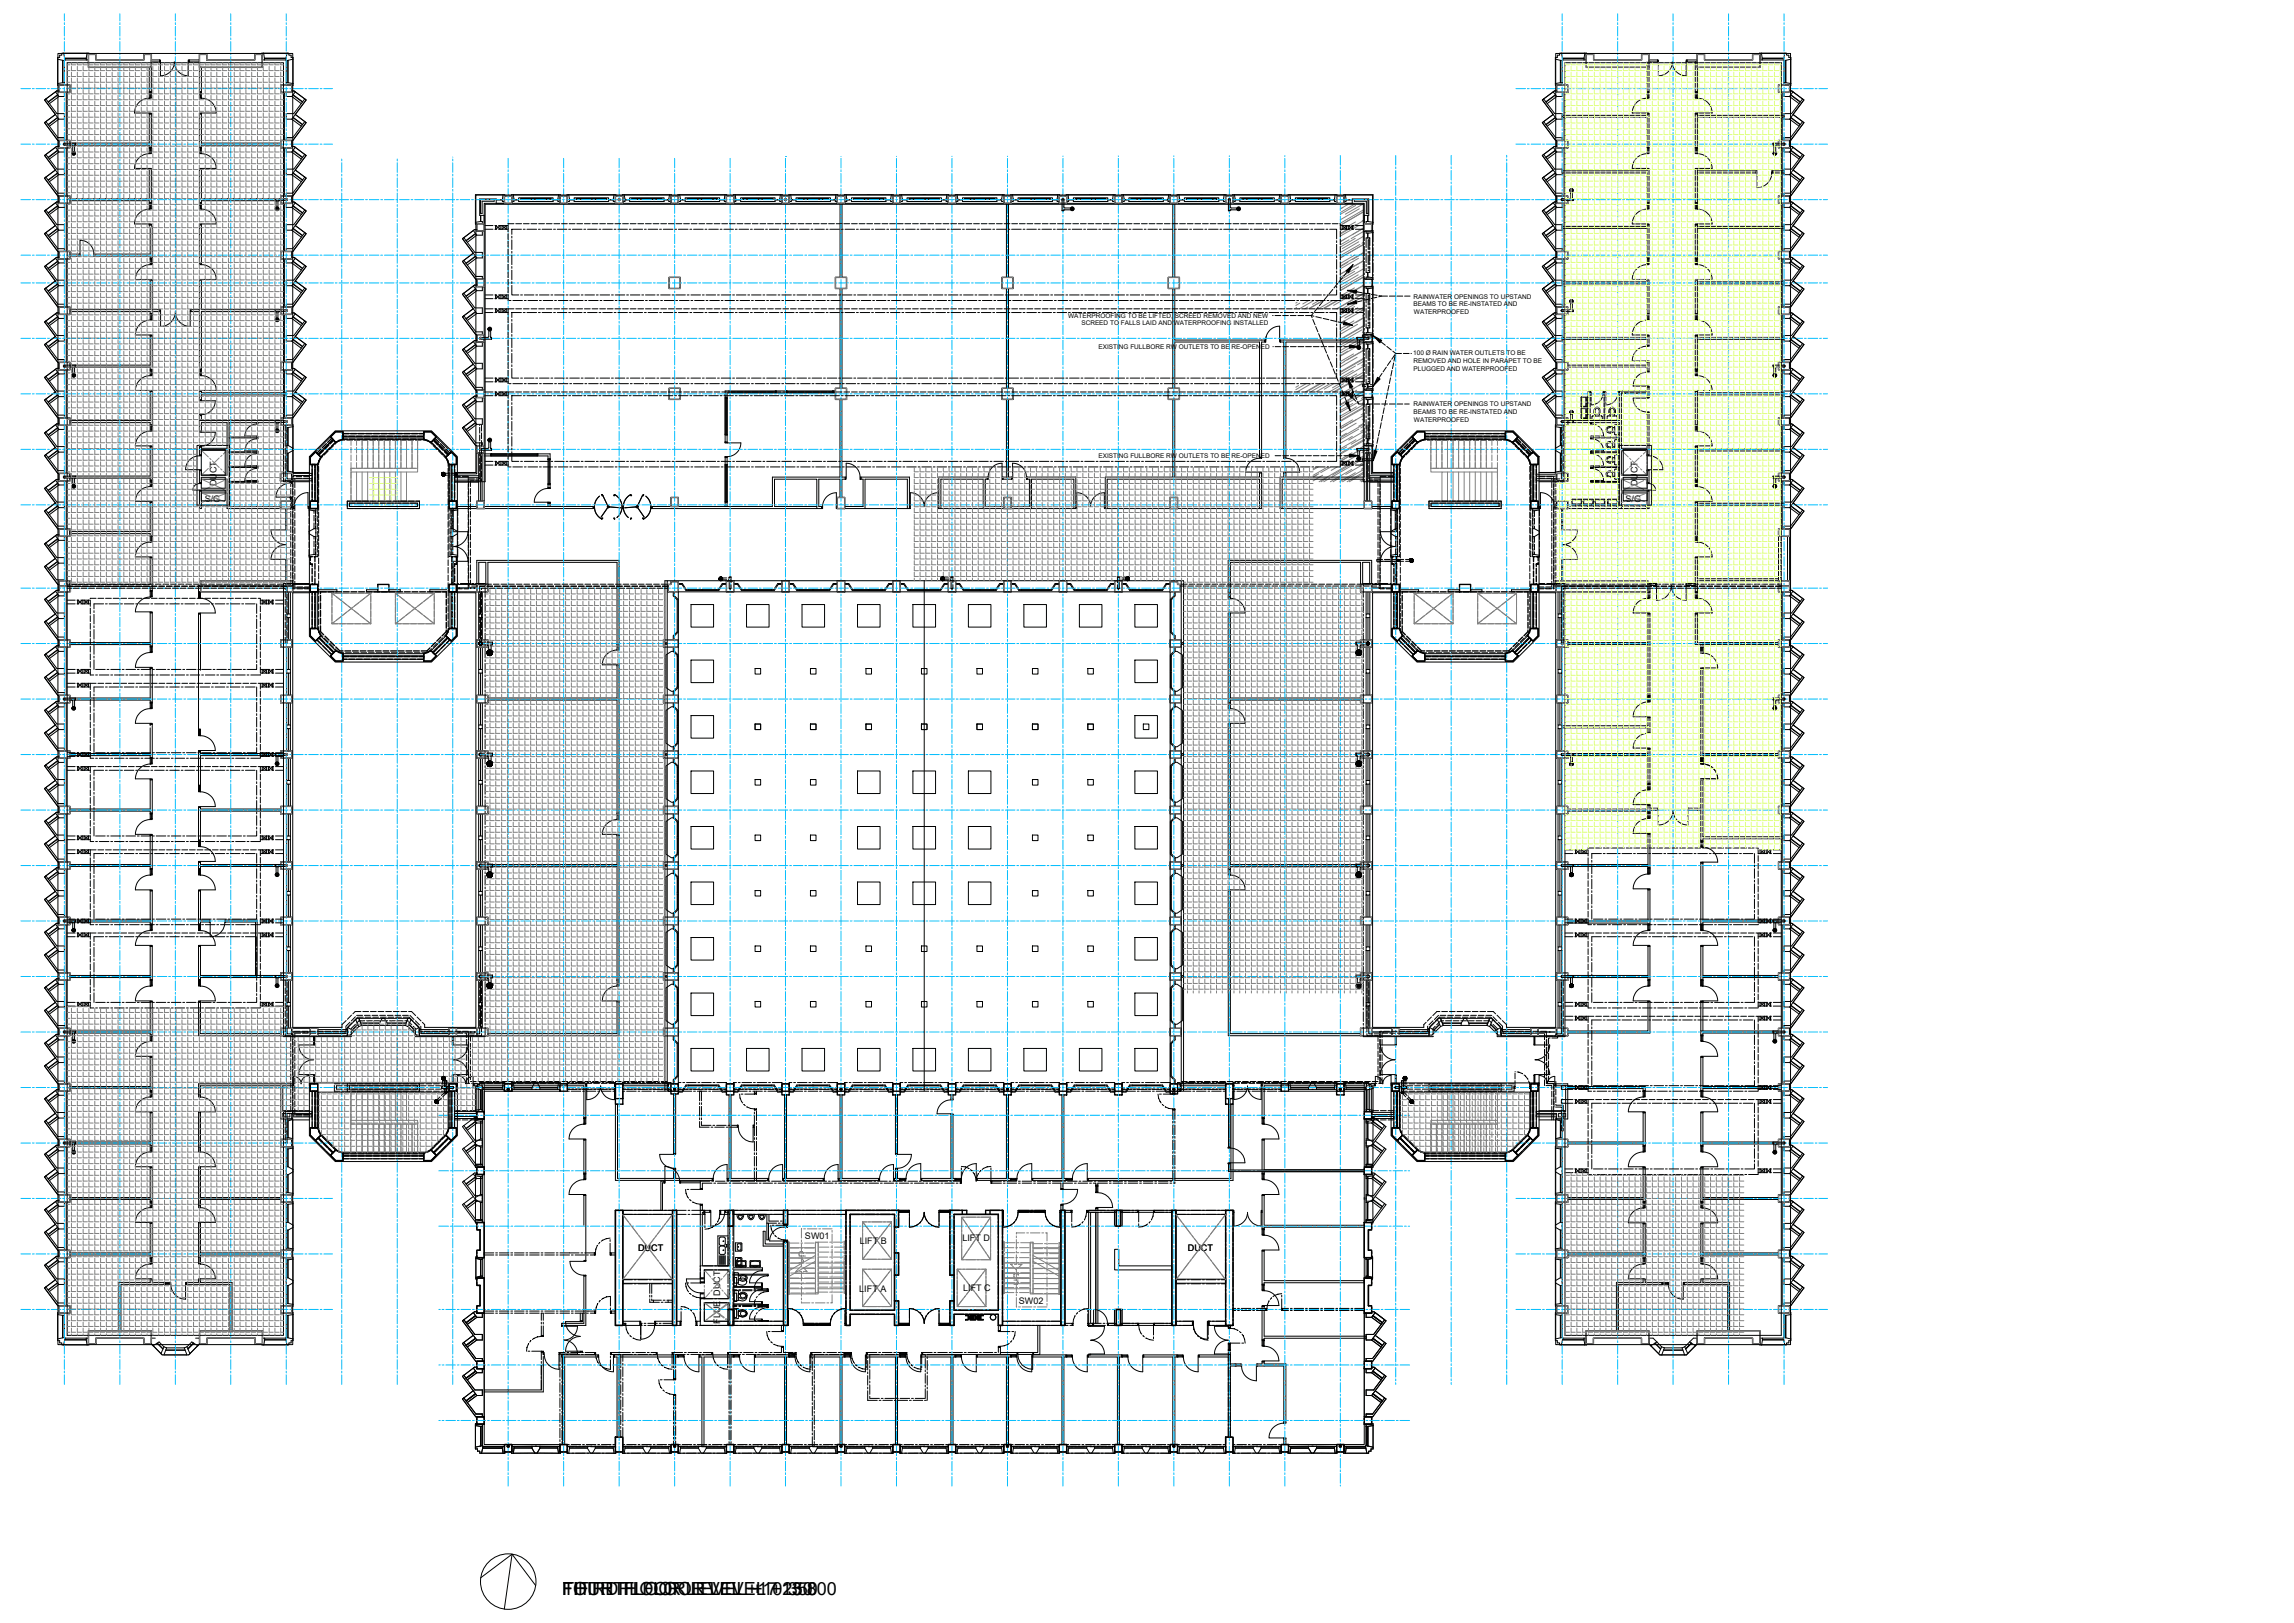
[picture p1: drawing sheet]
<svg xmlns="http://www.w3.org/2000/svg" width="840mm" height="594mm" viewBox="0 0 840 594" stroke-linecap="round" stroke-linejoin="round" font-family="sans-serif">
<defs><g id="words">
<g font-size="6.6">
<text x="205.9" y="583.7">FOURTH FLOOR LEVEL +13 800</text>
<text x="205.9" y="583.7">FIFTH FLOOR LEVEL +17 250</text>
<text x="206.3" y="583.7">THIRD FLOOR LEVEL +10 350</text>
</g>
<g font-size="3.3">
<text x="79.3" y="178" transform="rotate(-90 79.3 178)">DUCT</text>
<text x="599.6" y="178" transform="rotate(-90 599.6 178)">DUCT</text>
<text x="74.9" y="183.8">S/G</text>
<text x="595.2" y="183.8">S/G</text>
<text x="294.7" y="453.4">SW01</text>
<text x="314.8" y="455.3">LIFT B</text>
<text x="352.4" y="454.4">LIFT D</text>
<text x="233.7" y="457.8">DUCT</text>
<text x="435" y="457.8">DUCT</text>
<text x="314.6" y="472.8">LIFT A</text>
<text x="352.7" y="472.7">LIFT C</text>
<text x="263.7" y="474.2" transform="rotate(-90 263.7 474.2)">DUCT</text>
<text x="373" y="477.1">SW02</text>
<text x="263.7" y="484.6" transform="rotate(-90 263.7 484.6)">FLUE</text>
</g>
<g font-size="2.4">
<text x="517.6" y="109.3">RAINWATER OPENINGS TO UPSTAND</text>
<text x="517.6" y="112.2">BEAMS TO BE RE-INSTATED AND</text>
<text x="391.1" y="116.3">WATERPROOFING TO BE LIFTED, SCREED REMOVED AND NEW</text>
<text x="396" y="119.1">SCREED TO FALLS LAID AND WATERPROOFING INSTALLED</text>
<text x="517.7" y="115">WATERPROOFED</text>
<text x="402.2" y="127.7">EXISTING FULLBORE RW OUTLETS TO BE RE-OPENED</text>
<text x="517.5" y="130">100 Ø RAIN WATER OUTLETS TO BE</text>
<text x="517.6" y="132.9">REMOVED AND HOLE IN PARAPET TO BE</text>
<text x="517.6" y="135.7">PLUGGED AND WATERPROOFED</text>
<text x="517.6" y="148.6">RAINWATER OPENINGS TO UPSTAND</text>
<text x="517.6" y="151.4">BEAMS TO BE RE-INSTATED AND</text>
<text x="517.7" y="154.3">WATERPROOFED</text>
<text x="402.2" y="167.6">EXISTING FULLBORE RW OUTLETS TO BE RE-OPENED</text>
</g>
</g></defs>
<g fill="none" stroke="#808080" stroke-width=".37">
<path d="M24.6 23.7h1M24.6 25.8h1M24.6 28h1M24.6 30.1h1M24.6 32.2h1M24.6 34.3h1M24.6 36.5h1M24.6 38.6h1M26.2 23v.7h1.5M26.2 24.3v1.5h1.5M26.2 26.4v1.6h1.5M26.2 28.5v1.6h1.5"/>
<path d="M26.2 30.7v1.5h1.5M26.2 32.8v1.5h1.5M26.2 34.9v1.6h1.5M26.2 37.1v1.5h1.5M26.2 39.2v1.5h1.5M28.3 23v.7h1.5M28.3 24.3v1.5h1.5M28.3 26.4v1.6h1.5M28.3 28.5v1.6h1.5M28.3 30.7v1.5h1.5M28.3 32.8v1.5h1.5M28.3 34.9v1.6h1.5"/>
<path d="M28.3 37.1v1.5h1.5M28.3 39.2v1.5h1.5M30.4 23v.7h1.6M30.4 24.3v1.5h1.6M30.4 26.4v1.6h1.6M30.4 28.5v1.6h1.6M30.4 30.7v1.5h1.6M30.4 32.8v1.5h1.6M30.4 34.9v1.6h1.6M30.4 37.1v1.5h1.6M30.4 39.2v1.5h1.6M32.6 23v.7h1.5"/>
<path d="M32.6 24.3v1.5h1.5M32.6 26.4v1.6h1.5M32.6 28.5v1.6h1.5M32.6 30.7v1.5h1.5M32.6 32.8v1.5h1.5M32.6 34.9v1.6h1.5M32.6 37.1v1.5h1.5M32.6 39.2v1.5h1.5M34.7 23v.7h1.5M34.7 24.3v1.5h1.5M34.7 26.4v1.6h1.5M34.7 28.5v1.6h1.5"/>
<path d="M34.7 30.7v1.5h1.5M34.7 32.8v1.5h1.5M34.7 34.9v1.6h1.5M34.7 37.1v1.5h1.5M34.7 39.2v1.5h1.5M36.8 23v.7h1.6M36.8 24.3v1.5h1.6M36.8 26.4v1.6h1.6M36.8 28.5v1.6h1.6M36.8 30.7v1.5h1.6M36.8 32.8v1.5h1.6M36.8 34.9v1.6h1.6"/>
<path d="M36.8 37.1v1.5h1.6M36.8 39.2v1.5h1.6M38.9 23v.7h1.6M38.9 24.3v1.5h1.6M38.9 26.4v1.6h1.6M38.9 28.5v1.6h1.6M38.9 30.7v1.5h1.6M38.9 32.8v1.5h1.6M38.9 34.9v1.6h1.6M38.9 37.1v1.5h1.6M38.9 39.2v1.5h1.6M41.1 23v.7h1.5"/>
<path d="M41.1 24.3v1.5h1.5M41.1 26.4v1.6h1.5M41.1 28.5v1.6h1.5M41.1 30.7v1.5h1.5M41.1 32.8v1.5h1.5M41.1 34.9v1.6h1.5M41.1 37.1v1.5h1.5M41.1 39.2v1.5h1.5M43.2 23v.7h1.5M43.2 24.3v1.5h1.5M43.2 26.4v1.6h1.5M43.2 28.5v1.6h1.5"/>
<path d="M43.2 30.7v1.5h1.5M43.2 32.8v1.5h1.5M43.2 34.9v1.6h1.5M43.2 37.1v1.5h1.5M43.2 39.2v1.5h1.5M45.3 23v.7h1.6M45.3 24.3v1.5h1.6M45.3 26.4v1.6h1.6M45.3 28.5v1.6h1.6M45.3 30.7v1.5h1.6M45.3 32.8v1.5h1.6M45.3 34.9v1.6h1.6"/>
<path d="M45.3 37.1v1.5h1.6M45.3 39.2v1.5h1.6M47.5 23v.7h1.5M47.5 24.3v1.5h1.5M47.5 26.4v1.6h1.5M47.5 28.5v1.6h1.5M47.5 30.7v1.5h1.5M47.5 32.8v1.5h1.5M47.5 34.9v1.6h1.5M47.5 37.1v1.5h1.5M47.5 39.2v1.5h1.5M49.6 23v.7h1.5"/>
<path d="M49.6 24.3v1.5h1.5M49.6 26.4v1.6h1.5M49.6 28.5v1.6h1.5M49.6 30.7v1.5h1.5M49.6 32.8v1.5h1.5M49.6 34.9v1.6h1.5M49.6 37.1v1.5h1.5M49.6 39.2v1.5h1.5M51.7 23v.7h1.6M51.7 24.3v1.5h1.6M51.7 26.4v1.6h1.6M51.7 28.5v1.6h1.6"/>
<path d="M51.7 30.7v1.5h1.6M51.7 32.8v1.5h1.6M51.7 34.9v1.6h1.6M51.7 37.1v1.5h1.6M51.7 39.2v1.5h1.6M53.8 23v.7h1.6M53.8 24.3v1.5h1.6M53.8 26.4v1.6h1.6M53.8 28.5v1.6h1.6M53.8 30.7v1.5h1.6M53.8 32.8v1.5h1.6M53.8 34.9v1.6h1.6"/>
<path d="M53.8 37.1v1.5h1.6M53.8 39.2v1.5h1.6M56 23v.7h1.5M56 24.3v1.5h1.5M56 26.4v1.6h1.5M56 28.5v1.6h1.5M56 30.7v1.5h1.5M56 32.8v1.5h1.5M56 34.9v1.6h1.5M56 37.1v1.5h1.5M56 39.2v1.5h1.5M58.1 23v.7h1.5"/>
<path d="M58.1 24.3v1.5h1.5M58.1 26.4v1.6h1.5M58.1 28.5v1.6h1.5M58.1 30.7v1.5h1.5M58.1 32.8v1.5h1.5M58.1 34.9v1.6h1.5M58.1 37.1v1.5h1.5M58.1 39.2v1.5h1.5M60.2 23v.7h1.6M60.2 24.3v1.5h1.6M60.2 26.4v1.6h1.6M60.2 28.5v1.6h1.6"/>
<path d="M60.2 30.7v1.5h1.6M60.2 32.8v1.5h1.6M60.2 34.9v1.6h1.6M60.2 37.1v1.5h1.6M60.2 39.2v1.5h1.6M62.4 23v.7h1.5M62.4 24.3v1.5h1.5M62.4 26.4v1.6h1.5M62.4 28.5v1.6h1.5M62.4 30.7v1.5h1.5M62.4 32.8v1.5h1.5M62.4 34.9v1.6h1.5"/>
<path d="M62.4 37.1v1.5h1.5M62.4 39.2v1.5h1.5M64.5 23v.7h1.5M64.5 24.3v1.5h1.5M64.5 26.4v1.6h1.5M64.5 28.5v1.6h1.5M64.5 30.7v1.5h1.5M64.5 32.8v1.5h1.5M64.5 34.9v1.6h1.5M64.5 37.1v1.5h1.5M64.5 39.2v1.5h1.5M66.6 23v.7h1.6"/>
<path d="M66.6 24.3v1.5h1.6M66.6 26.4v1.6h1.6M66.6 28.5v1.6h1.6M66.6 30.7v1.5h1.6M66.6 32.8v1.5h1.6M66.6 34.9v1.6h1.6M66.6 37.1v1.5h1.6M66.6 39.2v1.5h1.6M68.7 23v.7h1.6M68.7 24.3v1.5h1.6M68.7 26.4v1.6h1.6M68.7 28.5v1.6h1.6"/>
<path d="M68.7 30.7v1.5h1.6M68.7 32.8v1.5h1.6M68.7 34.9v1.6h1.6M68.7 37.1v1.5h1.6M68.7 39.2v1.5h1.6M70.9 23v.7h1.5M70.9 24.3v1.5h1.5M70.9 26.4v1.6h1.5M70.9 28.5v1.6h1.5M70.9 30.7v1.5h1.5M70.9 32.8v1.5h1.5M70.9 34.9v1.6h1.5"/>
<path d="M70.9 37.1v1.5h1.5M70.9 39.2v1.5h1.5M73 23v.7h1.5M73 24.3v1.5h1.5M73 26.4v1.6h1.5M73 28.5v1.6h1.5M73 30.7v1.5h1.5M73 32.8v1.5h1.5M73 34.9v1.6h1.5M73 37.1v1.5h1.5M73 39.2v1.5h1.5M75.1 23v.7h1.6"/>
<path d="M75.1 24.3v1.5h1.6M75.1 26.4v1.6h1.6M75.1 28.5v1.6h1.6M75.1 30.7v1.5h1.6M75.1 32.8v1.5h1.6M75.1 34.9v1.6h1.6M75.1 37.1v1.5h1.6M75.1 39.2v1.5h1.6M77.3 23v.7h1.5M77.3 24.3v1.5h1.5M77.3 26.4v1.6h1.5M77.3 28.5v1.6h1.5"/>
<path d="M77.3 30.7v1.5h1.5M77.3 32.8v1.5h1.5M77.3 34.9v1.6h1.5M77.3 37.1v1.5h1.5M77.3 39.2v1.5h1.5M79.4 23v.7h1.5M79.4 24.3v1.5h1.5M79.4 26.4v1.6h1.5M79.4 28.5v1.6h1.5M79.4 30.7v1.5h1.5M79.4 32.8v1.5h1.5M79.4 34.9v1.6h1.5"/>
<path d="M79.4 37.1v1.5h1.5M79.4 39.2v1.5h1.5M81.5 23v.7h1.6M81.5 24.3v1.5h1.6M81.5 26.4v1.6h1.6M81.5 28.5v1.6h1.6M81.5 30.7v1.5h1.6M81.5 32.8v1.5h1.6M81.5 34.9v1.6h1.6M81.5 37.1v1.5h1.6M81.5 39.2v1.5h1.6M83.7 23v.7h1.5"/>
<path d="M83.7 24.3v1.5h1.5M83.7 26.4v1.6h1.5M83.7 28.5v1.6h1.5M83.7 30.7v1.5h1.5M83.7 32.8v1.5h1.5M83.7 34.9v1.6h1.5M83.7 37.1v1.5h1.5M83.7 39.2v1.5h1.5M85.8 23v.7h1.5M85.8 24.3v1.5h1.5M85.8 26.4v1.6h1.5M85.8 28.5v1.6h1.5"/>
<path d="M85.8 30.7v1.5h1.5M85.8 32.8v1.5h1.5M85.8 34.9v1.6h1.5M85.8 37.1v1.5h1.5M85.8 39.2v1.5h1.5M87.9 23v.7h1.6M87.9 24.3v1.5h1.6M87.9 26.4v1.6h1.6M87.9 28.5v1.6h1.6M87.9 30.7v1.5h1.6M87.9 32.8v1.5h1.6M87.9 34.9v1.6h1.6"/>
<path d="M87.9 37.1v1.5h1.6M87.9 39.2v1.5h1.6M90 23v.7h1.6M90 24.3v1.5h1.6M90 26.4v1.6h1.6M90 28.5v1.6h1.6M90 30.7v1.5h1.6M90 32.8v1.5h1.6M90 34.9v1.6h1.6M90 37.1v1.5h1.6M90 39.2v1.5h1.6M92.2 23v.7h1.5"/>
<path d="M92.2 24.3v1.5h1.5M92.2 26.4v1.6h1.5M92.2 28.5v1.6h1.5M92.2 30.7v1.5h1.5M92.2 32.8v1.5h1.5M92.2 34.9v1.6h1.5M92.2 37.1v1.5h1.5M92.2 39.2v1.5h1.5M94.3 23v.7h1.5M94.3 24.3v1.5h1.5M94.3 26.4v1.6h1.5M94.3 28.5v1.6h1.5"/>
<path d="M94.3 30.7v1.5h1.5M94.3 32.8v1.5h1.5M94.3 34.9v1.6h1.5M94.3 37.1v1.5h1.5M94.3 39.2v1.5h1.5M96.4 23v.7h1.6M96.4 24.3v1.5h1.6M96.4 26.4v1.6h1.6M96.4 28.5v1.6h1.6M96.4 30.7v1.5h1.6M96.4 32.8v1.5h1.6M96.4 34.9v1.6h1.6"/>
<path d="M96.4 37.1v1.5h1.6M96.4 39.2v1.5h1.6M98.6 23v.7h1.5M98.6 24.3v1.5h1.5M98.6 26.4v1.6h1.5M98.6 28.5v1.6h1.5M98.6 30.7v1.5h1.5M98.6 32.8v1.5h1.5M98.6 34.9v1.6h1.5M98.6 37.1v1.5h1.5M98.6 39.2v1.5h1.5M100.7 23v.7h1.5"/>
<path d="M100.7 24.3v1.5h1.5M100.7 26.4v1.6h1.5M100.7 28.5v1.6h1.5M100.7 30.7v1.5h1.5M100.7 32.8v1.5h1.5M100.7 34.9v1.6h1.5M100.7 37.1v1.5h1.5M100.7 39.2v1.5h1.5M102.8 23v.7h1M102.8 24.3v1.5h1M102.8 26.4v1.6h1M102.8 28.5v1.6h1"/>
<path d="M102.8 30.7v1.5h1M102.8 32.8v1.5h1M102.8 34.9v1.6h1M102.8 37.1v1.5h1M102.8 39.2v1.5h1M24.6 40.7h1M24.6 42.9h1M24.6 45h1M24.6 47.1h1M24.6 49.2h1M24.6 51.4h1M24.6 53.5h1"/>
<path d="M24.6 55.6h1M24.6 57.8h1M24.6 59.9h1M26.2 41.3v1.6h1.5M26.2 43.4v1.6h1.5M26.2 45.6v1.5h1.5M26.2 47.7v1.5h1.5M26.2 49.8v1.6h1.5M26.2 52v1.5h1.5M26.2 54.1v1.5h1.5M26.2 56.2v1.6h1.5M26.2 58.3v1.6h1.5"/>
<path d="M28.3 41.3v1.6h1.5M28.3 43.4v1.6h1.5M28.3 45.6v1.5h1.5M28.3 47.7v1.5h1.5M28.3 49.8v1.6h1.5M28.3 52v1.5h1.5M28.3 54.1v1.5h1.5M28.3 56.2v1.6h1.5M28.3 58.3v1.6h1.5M30.4 41.3v1.6h1.6M30.4 43.4v1.6h1.6M30.4 45.6v1.5h1.6"/>
<path d="M30.4 47.7v1.5h1.6M30.4 49.8v1.6h1.6M30.4 52v1.5h1.6M30.4 54.1v1.5h1.6M30.4 56.2v1.6h1.6M30.4 58.3v1.6h1.6M32.6 41.3v1.6h1.5M32.6 43.4v1.6h1.5M32.6 45.6v1.5h1.5M32.6 47.7v1.5h1.5M32.6 49.8v1.6h1.5M32.6 52v1.5h1.5"/>
<path d="M32.6 54.1v1.5h1.5M32.6 56.2v1.6h1.5M32.6 58.3v1.6h1.5M34.7 41.3v1.6h1.5M34.7 43.4v1.6h1.5M34.7 45.6v1.5h1.5M34.7 47.7v1.5h1.5M34.7 49.8v1.6h1.5M34.7 52v1.5h1.5M34.7 54.1v1.5h1.5M34.7 56.2v1.6h1.5M34.7 58.3v1.6h1.5"/>
<path d="M36.8 41.3v1.6h1.6M36.8 43.4v1.6h1.6M36.8 45.6v1.5h1.6M36.8 47.7v1.5h1.6M36.8 49.8v1.6h1.6M36.8 52v1.5h1.6M36.8 54.1v1.5h1.6M36.8 56.2v1.6h1.6M36.8 58.3v1.6h1.6M38.9 41.3v1.6h1.6M38.9 43.4v1.6h1.6M38.9 45.6v1.5h1.6"/>
<path d="M38.9 47.7v1.5h1.6M38.9 49.8v1.6h1.6M38.9 52v1.5h1.6M38.9 54.1v1.5h1.6M38.9 56.2v1.6h1.6M38.9 58.3v1.6h1.6M41.1 41.3v1.6h1.5M41.1 43.4v1.6h1.5M41.1 45.6v1.5h1.5M41.1 47.7v1.5h1.5M41.1 49.8v1.6h1.5M41.1 52v1.5h1.5"/>
<path d="M41.1 54.1v1.5h1.5M41.1 56.2v1.6h1.5M41.1 58.3v1.6h1.5M43.2 41.3v1.6h1.5M43.2 43.4v1.6h1.5M43.2 45.6v1.5h1.5M43.2 47.7v1.5h1.5M43.2 49.8v1.6h1.5M43.2 52v1.5h1.5M43.2 54.1v1.5h1.5M43.2 56.2v1.6h1.5M43.2 58.3v1.6h1.5"/>
<path d="M45.3 41.3v1.6h1.6M45.3 43.4v1.6h1.6M45.3 45.6v1.5h1.6M45.3 47.7v1.5h1.6M45.3 49.8v1.6h1.6M45.3 52v1.5h1.6M45.3 54.1v1.5h1.6M45.3 56.2v1.6h1.6M45.3 58.3v1.6h1.6M47.5 41.3v1.6h1.5M47.5 43.4v1.6h1.5M47.5 45.6v1.5h1.5"/>
<path d="M47.5 47.7v1.5h1.5M47.5 49.8v1.6h1.5M47.5 52v1.5h1.5M47.5 54.1v1.5h1.5M47.5 56.2v1.6h1.5M47.5 58.3v1.6h1.5M49.6 41.3v1.6h1.5M49.6 43.4v1.6h1.5M49.6 45.6v1.5h1.5M49.6 47.7v1.5h1.5M49.6 49.8v1.6h1.5M49.6 52v1.5h1.5"/>
<path d="M49.6 54.1v1.5h1.5M49.6 56.2v1.6h1.5M49.6 58.3v1.6h1.5M51.7 41.3v1.6h1.6M51.7 43.4v1.6h1.6M51.7 45.6v1.5h1.6M51.7 47.7v1.5h1.6M51.7 49.8v1.6h1.6M51.7 52v1.5h1.6M51.7 54.1v1.5h1.6M51.7 56.2v1.6h1.6M51.7 58.3v1.6h1.6"/>
<path d="M53.8 41.3v1.6h1.6M53.8 43.4v1.6h1.6M53.8 45.6v1.5h1.6M53.8 47.7v1.5h1.6M53.8 49.8v1.6h1.6M53.8 52v1.5h1.6M53.8 54.1v1.5h1.6M53.8 56.2v1.6h1.6M53.8 58.3v1.6h1.6M56 41.3v1.6h1.5M56 43.4v1.6h1.5M56 45.6v1.5h1.5"/>
<path d="M56 47.7v1.5h1.5M56 49.8v1.6h1.5M56 52v1.5h1.5M56 54.1v1.5h1.5M56 56.2v1.6h1.5M56 58.3v1.6h1.5M58.1 41.3v1.6h1.5M58.1 43.4v1.6h1.5M58.1 45.6v1.5h1.5M58.1 47.7v1.5h1.5M58.1 49.8v1.6h1.5M58.1 52v1.5h1.5"/>
<path d="M58.1 54.1v1.5h1.5M58.1 56.2v1.6h1.5M58.1 58.3v1.6h1.5M60.2 41.3v1.6h1.6M60.2 43.4v1.6h1.6M60.2 45.6v1.5h1.6M60.2 47.7v1.5h1.6M60.2 49.8v1.6h1.6M60.2 52v1.5h1.6M60.2 54.1v1.5h1.6M60.2 56.2v1.6h1.6M60.2 58.3v1.6h1.6"/>
<path d="M62.4 41.3v1.6h1.5M62.4 43.4v1.6h1.5M62.4 45.6v1.5h1.5M62.4 47.7v1.5h1.5M62.4 49.8v1.6h1.5M62.4 52v1.5h1.5M62.4 54.1v1.5h1.5M62.4 56.2v1.6h1.5M62.4 58.3v1.6h1.5M64.5 41.3v1.6h1.5M64.5 43.4v1.6h1.5M64.5 45.6v1.5h1.5"/>
<path d="M64.5 47.7v1.5h1.5M64.5 49.8v1.6h1.5M64.5 52v1.5h1.5M64.5 54.1v1.5h1.5M64.5 56.2v1.6h1.5M64.5 58.3v1.6h1.5M66.6 41.3v1.6h1.6M66.6 43.4v1.6h1.6M66.6 45.6v1.5h1.6M66.6 47.7v1.5h1.6M66.6 49.8v1.6h1.6M66.6 52v1.5h1.6"/>
<path d="M66.6 54.1v1.5h1.6M66.6 56.2v1.6h1.6M66.6 58.3v1.6h1.6M68.7 41.3v1.6h1.6M68.7 43.4v1.6h1.6M68.7 45.6v1.5h1.6M68.7 47.7v1.5h1.6M68.7 49.8v1.6h1.6M68.7 52v1.5h1.6M68.7 54.1v1.5h1.6M68.7 56.2v1.6h1.6M68.7 58.3v1.6h1.6"/>
<path d="M70.9 41.3v1.6h1.5M70.9 43.4v1.6h1.5M70.9 45.6v1.5h1.5M70.9 47.7v1.5h1.5M70.9 49.8v1.6h1.5M70.9 52v1.5h1.5M70.9 54.1v1.5h1.5M70.9 56.2v1.6h1.5M70.9 58.3v1.6h1.5M73 41.3v1.6h1.5M73 43.4v1.6h1.5M73 45.6v1.5h1.5"/>
<path d="M73 47.7v1.5h1.5M73 49.8v1.6h1.5M73 52v1.5h1.5M73 54.1v1.5h1.5M73 56.2v1.6h1.5M73 58.3v1.6h1.5M75.1 41.3v1.6h1.6M75.1 43.4v1.6h1.6M75.1 45.6v1.5h1.6M75.1 47.7v1.5h1.6M75.1 49.8v1.6h1.6M75.1 52v1.5h1.6"/>
<path d="M75.1 54.1v1.5h1.6M75.1 56.2v1.6h1.6M75.1 58.3v1.6h1.6M77.3 41.3v1.6h1.5M77.3 43.4v1.6h1.5M77.3 45.6v1.5h1.5M77.3 47.7v1.5h1.5M77.3 49.8v1.6h1.5M77.3 52v1.5h1.5M77.3 54.1v1.5h1.5M77.3 56.2v1.6h1.5M77.3 58.3v1.6h1.5"/>
<path d="M79.4 41.3v1.6h1.5M79.4 43.4v1.6h1.5M79.4 45.6v1.5h1.5M79.4 47.7v1.5h1.5M79.4 49.8v1.6h1.5M79.4 52v1.5h1.5M79.4 54.1v1.5h1.5M79.4 56.2v1.6h1.5M79.4 58.3v1.6h1.5M81.5 41.3v1.6h1.6M81.5 43.4v1.6h1.6M81.5 45.6v1.5h1.6"/>
<path d="M81.5 47.7v1.5h1.6M81.5 49.8v1.6h1.6M81.5 52v1.5h1.6M81.5 54.1v1.5h1.6M81.5 56.2v1.6h1.6M81.5 58.3v1.6h1.6M83.7 41.3v1.6h1.5M83.7 43.4v1.6h1.5M83.7 45.6v1.5h1.5M83.7 47.7v1.5h1.5M83.7 49.8v1.6h1.5M83.7 52v1.5h1.5"/>
<path d="M83.7 54.1v1.5h1.5M83.7 56.2v1.6h1.5M83.7 58.3v1.6h1.5M85.8 41.3v1.6h1.5M85.8 43.4v1.6h1.5M85.8 45.6v1.5h1.5M85.8 47.7v1.5h1.5M85.8 49.8v1.6h1.5M85.8 52v1.5h1.5M85.8 54.1v1.5h1.5M85.8 56.2v1.6h1.5M85.8 58.3v1.6h1.5"/>
<path d="M87.9 41.3v1.6h1.6M87.9 43.4v1.6h1.6M87.9 45.6v1.5h1.6M87.9 47.7v1.5h1.6M87.9 49.8v1.6h1.6M87.9 52v1.5h1.6M87.9 54.1v1.5h1.6M87.9 56.2v1.6h1.6M87.9 58.3v1.6h1.6M90 41.3v1.6h1.6M90 43.4v1.6h1.6M90 45.6v1.5h1.6"/>
<path d="M90 47.7v1.5h1.6M90 49.8v1.6h1.6M90 52v1.5h1.6M90 54.1v1.5h1.6M90 56.2v1.6h1.6M90 58.3v1.6h1.6M92.2 41.3v1.6h1.5M92.2 43.4v1.6h1.5M92.2 45.6v1.5h1.5M92.2 47.7v1.5h1.5M92.2 49.8v1.6h1.5M92.2 52v1.5h1.5"/>
<path d="M92.2 54.1v1.5h1.5M92.2 56.2v1.6h1.5M92.2 58.3v1.6h1.5M94.3 41.3v1.6h1.5M94.3 43.4v1.6h1.5M94.3 45.6v1.5h1.5M94.3 47.7v1.5h1.5M94.3 49.8v1.6h1.5M94.3 52v1.5h1.5M94.3 54.1v1.5h1.5M94.3 56.2v1.6h1.5M94.3 58.3v1.6h1.5"/>
<path d="M96.4 41.3v1.6h1.6M96.4 43.4v1.6h1.6M96.4 45.6v1.5h1.6M96.4 47.7v1.5h1.6M96.4 49.8v1.6h1.6M96.4 52v1.5h1.6M96.4 54.1v1.5h1.6M96.4 56.2v1.6h1.6M96.4 58.3v1.6h1.6M98.6 41.3v1.6h1.5M98.6 43.4v1.6h1.5M98.6 45.6v1.5h1.5"/>
<path d="M98.6 47.7v1.5h1.5M98.6 49.8v1.6h1.5M98.6 52v1.5h1.5M98.6 54.1v1.5h1.5M98.6 56.2v1.6h1.5M98.6 58.3v1.6h1.5M100.7 41.3v1.6h1.5M100.7 43.4v1.6h1.5M100.7 45.6v1.5h1.5M100.7 47.7v1.5h1.5M100.7 49.8v1.6h1.5M100.7 52v1.5h1.5"/>
<path d="M100.7 54.1v1.5h1.5M100.7 56.2v1.6h1.5M100.7 58.3v1.6h1.5M102.8 41.3v1.6h1M102.8 43.4v1.6h1M102.8 45.6v1.5h1M102.8 47.7v1.5h1M102.8 49.8v1.6h1M102.8 52v1.5h1M102.8 54.1v1.5h1M102.8 56.2v1.6h1M102.8 58.3v1.6h1"/>
<path d="M24.6 62h1M24.6 64.1h1M24.6 66.3h1M24.6 68.4h1M24.6 70.5h1M24.6 72.7h1M24.6 74.8h1M24.6 76.9h1M24.6 79.1h1M26.2 60.5v1.5h1.5M26.2 62.6v1.5h1.5M26.2 64.7v1.6h1.5"/>
<path d="M26.2 66.9v1.5h1.5M26.2 69v1.5h1.5M26.2 71.1v1.6h1.5M26.2 73.3v1.5h1.5M26.2 75.4v1.5h1.5M26.2 77.5v1.6h1.5M26.2 79.6v1.6h1.5M28.3 60.5v1.5h1.5M28.3 62.6v1.5h1.5M28.3 64.7v1.6h1.5M28.3 66.9v1.5h1.5M28.3 69v1.5h1.5"/>
<path d="M28.3 71.1v1.6h1.5M28.3 73.3v1.5h1.5M28.3 75.4v1.5h1.5M28.3 77.5v1.6h1.5M28.3 79.6v1.6h1.5M30.4 60.5v1.5h1.6M30.4 62.6v1.5h1.6M30.4 64.7v1.6h1.6M30.4 66.9v1.5h1.6M30.4 69v1.5h1.6M30.4 71.1v1.6h1.6M30.4 73.3v1.5h1.6"/>
<path d="M30.4 75.4v1.5h1.6M30.4 77.5v1.6h1.6M30.4 79.6v1.6h1.6M32.6 60.5v1.5h1.5M32.6 62.6v1.5h1.5M32.6 64.7v1.6h1.5M32.6 66.9v1.5h1.5M32.6 69v1.5h1.5M32.6 71.1v1.6h1.5M32.6 73.3v1.5h1.5M32.6 75.4v1.5h1.5M32.6 77.5v1.6h1.5"/>
<path d="M32.6 79.6v1.6h1.5M34.7 60.5v1.5h1.5M34.7 62.6v1.5h1.5M34.7 64.7v1.6h1.5M34.7 66.9v1.5h1.5M34.7 69v1.5h1.5M34.7 71.1v1.6h1.5M34.7 73.3v1.5h1.5M34.7 75.4v1.5h1.5M34.7 77.5v1.6h1.5M34.7 79.6v1.6h1.5M36.8 60.5v1.5h1.6"/>
<path d="M36.8 62.6v1.5h1.6M36.8 64.7v1.6h1.6M36.8 66.9v1.5h1.6M36.8 69v1.5h1.6M36.8 71.1v1.6h1.6M36.8 73.3v1.5h1.6M36.8 75.4v1.5h1.6M36.8 77.5v1.6h1.6M36.8 79.6v1.6h1.6M38.9 60.5v1.5h1.6M38.9 62.6v1.5h1.6M38.9 64.7v1.6h1.6"/>
<path d="M38.9 66.9v1.5h1.6M38.9 69v1.5h1.6M38.9 71.1v1.6h1.6M38.9 73.3v1.5h1.6M38.9 75.4v1.5h1.6M38.9 77.5v1.6h1.6M38.9 79.6v1.6h1.6M41.1 60.5v1.5h1.5M41.1 62.6v1.5h1.5M41.1 64.7v1.6h1.5M41.1 66.9v1.5h1.5M41.1 69v1.5h1.5"/>
<path d="M41.1 71.1v1.6h1.5M41.1 73.3v1.5h1.5M41.1 75.4v1.5h1.5M41.1 77.5v1.6h1.5M41.1 79.6v1.6h1.5M43.2 60.5v1.5h1.5M43.2 62.6v1.5h1.5M43.2 64.7v1.6h1.5M43.2 66.9v1.5h1.5M43.2 69v1.5h1.5M43.2 71.1v1.6h1.5M43.2 73.3v1.5h1.5"/>
<path d="M43.2 75.4v1.5h1.5M43.2 77.5v1.6h1.5M43.2 79.6v1.6h1.5M45.3 60.5v1.5h1.6M45.3 62.6v1.5h1.6M45.3 64.7v1.6h1.6M45.3 66.9v1.5h1.6M45.3 69v1.5h1.6M45.3 71.1v1.6h1.6M45.3 73.3v1.5h1.6M45.3 75.4v1.5h1.6M45.3 77.5v1.6h1.6"/>
<path d="M45.3 79.6v1.6h1.6M47.5 60.5v1.5h1.5M47.5 62.6v1.5h1.5M47.5 64.7v1.6h1.5M47.5 66.9v1.5h1.5M47.5 69v1.5h1.5M47.5 71.1v1.6h1.5M47.5 73.3v1.5h1.5M47.5 75.4v1.5h1.5M47.5 77.5v1.6h1.5M47.5 79.6v1.6h1.5M49.6 60.5v1.5h1.5"/>
<path d="M49.6 62.6v1.5h1.5M49.6 64.7v1.6h1.5M49.6 66.9v1.5h1.5M49.6 69v1.5h1.5M49.6 71.1v1.6h1.5M49.6 73.3v1.5h1.5M49.6 75.4v1.5h1.5M49.6 77.5v1.6h1.5M49.6 79.6v1.6h1.5M51.7 60.5v1.5h1.6M51.7 62.6v1.5h1.6M51.7 64.7v1.6h1.6"/>
<path d="M51.7 66.9v1.5h1.6M51.7 69v1.5h1.6M51.7 71.1v1.6h1.6M51.7 73.3v1.5h1.6M51.7 75.4v1.5h1.6M51.7 77.5v1.6h1.6M51.7 79.6v1.6h1.6M53.8 60.5v1.5h1.6M53.8 62.6v1.5h1.6M53.8 64.7v1.6h1.6M53.8 66.9v1.5h1.6M53.8 69v1.5h1.6"/>
<path d="M53.8 71.1v1.6h1.6M53.8 73.3v1.5h1.6M53.8 75.4v1.5h1.6M53.8 77.5v1.6h1.6M53.8 79.6v1.6h1.6M56 60.5v1.5h1.5M56 62.6v1.5h1.5M56 64.7v1.6h1.5M56 66.9v1.5h1.5M56 69v1.5h1.5M56 71.1v1.6h1.5M56 73.3v1.5h1.5"/>
<path d="M56 75.4v1.5h1.5M56 77.5v1.6h1.5M56 79.6v1.6h1.5M58.1 60.5v1.5h1.5M58.1 62.6v1.5h1.5M58.1 64.7v1.6h1.5M58.1 66.9v1.5h1.5M58.1 69v1.5h1.5M58.1 71.1v1.6h1.5M58.1 73.3v1.5h1.5M58.1 75.4v1.5h1.5M58.1 77.5v1.6h1.5"/>
<path d="M58.1 79.6v1.6h1.5M60.2 60.5v1.5h1.6M60.2 62.6v1.5h1.6M60.2 64.7v1.6h1.6M60.2 66.9v1.5h1.6M60.2 69v1.5h1.6M60.2 71.1v1.6h1.6M60.2 73.3v1.5h1.6M60.2 75.4v1.5h1.6M60.2 77.5v1.6h1.6M60.2 79.6v1.6h1.6M62.4 60.5v1.5h1.5"/>
<path d="M62.4 62.6v1.5h1.5M62.4 64.7v1.6h1.5M62.4 66.9v1.5h1.5M62.4 69v1.5h1.5M62.4 71.1v1.6h1.5M62.4 73.3v1.5h1.5M62.4 75.4v1.5h1.5M62.4 77.5v1.6h1.5M62.4 79.6v1.6h1.5M64.5 60.5v1.5h1.5M64.5 62.6v1.5h1.5M64.5 64.7v1.6h1.5"/>
<path d="M64.5 66.9v1.5h1.5M64.5 69v1.5h1.5M64.5 71.1v1.6h1.5M64.5 73.3v1.5h1.5M64.5 75.4v1.5h1.5M64.5 77.5v1.6h1.5M64.5 79.6v1.6h1.5M66.6 60.5v1.5h1.6M66.6 62.6v1.5h1.6M66.6 64.7v1.6h1.6M66.6 66.9v1.5h1.6M66.6 69v1.5h1.6"/>
<path d="M66.6 71.1v1.6h1.6M66.6 73.3v1.5h1.6M66.6 75.4v1.5h1.6M66.6 77.5v1.6h1.6M66.6 79.6v1.6h1.6M68.7 60.5v1.5h1.6M68.7 62.6v1.5h1.6M68.7 64.7v1.6h1.6M68.7 66.9v1.5h1.6M68.7 69v1.5h1.6M68.7 71.1v1.6h1.6M68.7 73.3v1.5h1.6"/>
<path d="M68.7 75.4v1.5h1.6M68.7 77.5v1.6h1.6M68.7 79.6v1.6h1.6M70.9 60.5v1.5h1.5M70.9 62.6v1.5h1.5M70.9 64.7v1.6h1.5M70.9 66.9v1.5h1.5M70.9 69v1.5h1.5M70.9 71.1v1.6h1.5M70.9 73.3v1.5h1.5M70.9 75.4v1.5h1.5M70.9 77.5v1.6h1.5"/>
<path d="M70.9 79.6v1.6h1.5M73 60.5v1.5h1.5M73 62.6v1.5h1.5M73 64.7v1.6h1.5M73 66.9v1.5h1.5M73 69v1.5h1.5M73 71.1v1.6h1.5M73 73.3v1.5h1.5M73 75.4v1.5h1.5M73 77.5v1.6h1.5M73 79.6v1.6h1.5M75.1 60.5v1.5h1.6"/>
<path d="M75.1 62.6v1.5h1.6M75.1 64.7v1.6h1.6M75.1 66.9v1.5h1.6M75.1 69v1.5h1.6M75.1 71.1v1.6h1.6M75.1 73.3v1.5h1.6M75.1 75.4v1.5h1.6M75.1 77.5v1.6h1.6M75.1 79.6v1.6h1.6M77.3 60.5v1.5h1.5M77.3 62.6v1.5h1.5M77.3 64.7v1.6h1.5"/>
<path d="M77.3 66.9v1.5h1.5M77.3 69v1.5h1.5M77.3 71.1v1.6h1.5M77.3 73.3v1.5h1.5M77.3 75.4v1.5h1.5M77.3 77.5v1.6h1.5M77.3 79.6v1.6h1.5M79.4 60.5v1.5h1.5M79.4 62.6v1.5h1.5M79.4 64.7v1.6h1.5M79.4 66.9v1.5h1.5M79.4 69v1.5h1.5"/>
<path d="M79.4 71.1v1.6h1.5M79.4 73.3v1.5h1.5M79.4 75.4v1.5h1.5M79.4 77.5v1.6h1.5M79.4 79.6v1.6h1.5M81.5 60.5v1.5h1.6M81.5 62.6v1.5h1.6M81.5 64.7v1.6h1.6M81.5 66.9v1.5h1.6M81.5 69v1.5h1.6M81.5 71.1v1.6h1.6M81.5 73.3v1.5h1.6"/>
<path d="M81.5 75.4v1.5h1.6M81.5 77.5v1.6h1.6M81.5 79.6v1.6h1.6M83.7 60.5v1.5h1.5M83.7 62.6v1.5h1.5M83.7 64.7v1.6h1.5M83.7 66.9v1.5h1.5M83.7 69v1.5h1.5M83.7 71.1v1.6h1.5M83.7 73.3v1.5h1.5M83.7 75.4v1.5h1.5M83.7 77.5v1.6h1.5"/>
<path d="M83.7 79.6v1.6h1.5M85.8 60.5v1.5h1.5M85.8 62.6v1.5h1.5M85.8 64.7v1.6h1.5M85.8 66.9v1.5h1.5M85.8 69v1.5h1.5M85.8 71.1v1.6h1.5M85.8 73.3v1.5h1.5M85.8 75.4v1.5h1.5M85.8 77.5v1.6h1.5M85.8 79.6v1.6h1.5M87.9 60.5v1.5h1.6"/>
<path d="M87.9 62.6v1.5h1.6M87.9 64.7v1.6h1.6M87.9 66.9v1.5h1.6M87.9 69v1.5h1.6M87.9 71.1v1.6h1.6M87.9 73.3v1.5h1.6M87.9 75.4v1.5h1.6M87.9 77.5v1.6h1.6M87.9 79.6v1.6h1.6M90 60.5v1.5h1.6M90 62.6v1.5h1.6M90 64.7v1.6h1.6"/>
<path d="M90 66.9v1.5h1.6M90 69v1.5h1.6M90 71.1v1.6h1.6M90 73.3v1.5h1.6M90 75.4v1.5h1.6M90 77.5v1.6h1.6M90 79.6v1.6h1.6M92.2 60.5v1.5h1.5M92.2 62.6v1.5h1.5M92.2 64.7v1.6h1.5M92.2 66.9v1.5h1.5M92.2 69v1.5h1.5"/>
<path d="M92.2 71.1v1.6h1.5M92.2 73.3v1.5h1.5M92.2 75.4v1.5h1.5M92.2 77.5v1.6h1.5M92.2 79.6v1.6h1.5M94.3 60.5v1.5h1.5M94.3 62.6v1.5h1.5M94.3 64.7v1.6h1.5M94.3 66.9v1.5h1.5M94.3 69v1.5h1.5M94.3 71.1v1.6h1.5M94.3 73.3v1.5h1.5"/>
<path d="M94.3 75.4v1.5h1.5M94.3 77.5v1.6h1.5M94.3 79.6v1.6h1.5M96.4 60.5v1.5h1.6M96.4 62.6v1.5h1.6M96.4 64.7v1.6h1.6M96.4 66.9v1.5h1.6M96.4 69v1.5h1.6M96.4 71.1v1.6h1.6M96.4 73.3v1.5h1.6M96.4 75.4v1.5h1.6M96.4 77.5v1.6h1.6"/>
<path d="M96.4 79.6v1.6h1.6M98.6 60.5v1.5h1.5M98.6 62.6v1.5h1.5M98.6 64.7v1.6h1.5M98.6 66.9v1.5h1.5M98.6 69v1.5h1.5M98.6 71.1v1.6h1.5M98.6 73.3v1.5h1.5M98.6 75.4v1.5h1.5M98.6 77.5v1.6h1.5M98.6 79.6v1.6h1.5M100.7 60.5v1.5h1.5"/>
<path d="M100.7 62.6v1.5h1.5M100.7 64.7v1.6h1.5M100.7 66.9v1.5h1.5M100.7 69v1.5h1.5M100.7 71.1v1.6h1.5M100.7 73.3v1.5h1.5M100.7 75.4v1.5h1.5M100.7 77.5v1.6h1.5M100.7 79.6v1.6h1.5M102.8 60.5v1.5h1M102.8 62.6v1.5h1M102.8 64.7v1.6h1"/>
<path d="M102.8 66.9v1.5h1M102.8 69v1.5h1M102.8 71.1v1.6h1M102.8 73.3v1.5h1M102.8 75.4v1.5h1M102.8 77.5v1.6h1M102.8 79.6v1.6h1M491.7 75.9l-.9 .6M493.6 74.8l-2.8 1.7M495.9 74.8l-5.1 3M496.4 75.2l-5.6 3.3M497.7 76.4l-6.9 4"/>
<path d="M498.9 74.8l-6.3 3.6M499.2 77.6l-8.4 4.9M499.2 76.8l-8.4 4.9M24.6 81.2h1M24.6 83.3h1M24.6 85.4h1M24.6 87.6h1M24.6 89.7h1M24.6 91.8h1M24.6 94h1M24.6 96.1h1M24.6 98.2h1"/>
<path d="M26.2 81.8v1.5h1.5M26.2 83.9v1.5h1.5M26.2 86v1.6h1.5M26.2 88.2v1.5h1.5M26.2 90.3v1.5h1.5M26.2 92.4v1.6h1.5M26.2 94.5v1.6h1.5M26.2 96.7v1.5h1.5M26.2 98.8v1.5h1.5M28.3 81.8v1.5h1.5M28.3 83.9v1.5h1.5M28.3 86v1.6h1.5"/>
<path d="M28.3 88.2v1.5h1.5M28.3 90.3v1.5h1.5M28.3 92.4v1.6h1.5M28.3 94.5v1.6h1.5M28.3 96.7v1.5h1.5M28.3 98.8v1.5h1.5M30.4 81.8v1.5h1.6M30.4 83.9v1.5h1.6M30.4 86v1.6h1.6M30.4 88.2v1.5h1.6M30.4 90.3v1.5h1.6M30.4 92.4v1.6h1.6"/>
<path d="M30.4 94.5v1.6h1.6M30.4 96.7v1.5h1.6M30.4 98.8v1.5h1.6M32.6 81.8v1.5h1.5M32.6 83.9v1.5h1.5M32.6 86v1.6h1.5M32.6 88.2v1.5h1.5M32.6 90.3v1.5h1.5M32.6 92.4v1.6h1.5M32.6 94.5v1.6h1.5M32.6 96.7v1.5h1.5M32.6 98.8v1.5h1.5"/>
<path d="M34.7 81.8v1.5h1.5M34.7 83.9v1.5h1.5M34.7 86v1.6h1.5M34.7 88.2v1.5h1.5M34.7 90.3v1.5h1.5M34.7 92.4v1.6h1.5M34.7 94.5v1.6h1.5M34.7 96.7v1.5h1.5M34.7 98.8v1.5h1.5M36.8 81.8v1.5h1.6M36.8 83.9v1.5h1.6M36.8 86v1.6h1.6"/>
<path d="M36.8 88.2v1.5h1.6M36.8 90.3v1.5h1.6M36.8 92.4v1.6h1.6M36.8 94.5v1.6h1.6M36.8 96.7v1.5h1.6M36.8 98.8v1.5h1.6M38.9 81.8v1.5h1.6M38.9 83.9v1.5h1.6M38.9 86v1.6h1.6M38.9 88.2v1.5h1.6M38.9 90.3v1.5h1.6M38.9 92.4v1.6h1.6"/>
<path d="M38.9 94.5v1.6h1.6M38.9 96.7v1.5h1.6M38.9 98.8v1.5h1.6M41.1 81.8v1.5h1.5M41.1 83.9v1.5h1.5M41.1 86v1.6h1.5M41.1 88.2v1.5h1.5M41.1 90.3v1.5h1.5M41.1 92.4v1.6h1.5M41.1 94.5v1.6h1.5M41.1 96.7v1.5h1.5M41.1 98.8v1.5h1.5"/>
<path d="M43.2 81.8v1.5h1.5M43.2 83.9v1.5h1.5M43.2 86v1.6h1.5M43.2 88.2v1.5h1.5M43.2 90.3v1.5h1.5M43.2 92.4v1.6h1.5M43.2 94.5v1.6h1.5M43.2 96.7v1.5h1.5M43.2 98.8v1.5h1.5M45.3 81.8v1.5h1.6M45.3 83.9v1.5h1.6M45.3 86v1.6h1.6"/>
<path d="M45.3 88.2v1.5h1.6M45.3 90.3v1.5h1.6M45.3 92.4v1.6h1.6M45.3 94.5v1.6h1.6M45.3 96.7v1.5h1.6M45.3 98.8v1.5h1.6M47.5 81.8v1.5h1.5M47.5 83.9v1.5h1.5M47.5 86v1.6h1.5M47.5 88.2v1.5h1.5M47.5 90.3v1.5h1.5M47.5 92.4v1.6h1.5"/>
<path d="M47.5 94.5v1.6h1.5M47.5 96.7v1.5h1.5M47.5 98.8v1.5h1.5M49.6 81.8v1.5h1.5M49.6 83.9v1.5h1.5M49.6 86v1.6h1.5M49.6 88.2v1.5h1.5M49.6 90.3v1.5h1.5M49.6 92.4v1.6h1.5M49.6 94.5v1.6h1.5M49.6 96.7v1.5h1.5M49.6 98.8v1.5h1.5"/>
<path d="M51.7 81.8v1.5h1.6M51.7 83.9v1.5h1.6M51.7 86v1.6h1.6M51.7 88.2v1.5h1.6M51.7 90.3v1.5h1.6M51.7 92.4v1.6h1.6M51.7 94.5v1.6h1.6M51.7 96.7v1.5h1.6M51.7 98.8v1.5h1.6M53.8 81.8v1.5h1.6M53.8 83.9v1.5h1.6M53.8 86v1.6h1.6"/>
<path d="M53.8 88.2v1.5h1.6M53.8 90.3v1.5h1.6M53.8 92.4v1.6h1.6M53.8 94.5v1.6h1.6M53.8 96.7v1.5h1.6M53.8 98.8v1.5h1.6M56 81.8v1.5h1.5M56 83.9v1.5h1.5M56 86v1.6h1.5M56 88.2v1.5h1.5M56 90.3v1.5h1.5M56 92.4v1.6h1.5"/>
<path d="M56 94.5v1.6h1.5M56 96.7v1.5h1.5M56 98.8v1.5h1.5M58.1 81.8v1.5h1.5M58.1 83.9v1.5h1.5M58.1 86v1.6h1.5M58.1 88.2v1.5h1.5M58.1 90.3v1.5h1.5M58.1 92.4v1.6h1.5M58.1 94.5v1.6h1.5M58.1 96.7v1.5h1.5M58.1 98.8v1.5h1.5"/>
<path d="M60.2 81.8v1.5h1.6M60.2 83.9v1.5h1.6M60.2 86v1.6h1.6M60.2 88.2v1.5h1.6M60.2 90.3v1.5h1.6M60.2 92.4v1.6h1.6M60.2 94.5v1.6h1.6M60.2 96.7v1.5h1.6M60.2 98.8v1.5h1.6M62.4 81.8v1.5h1.5M62.4 83.9v1.5h1.5M62.4 86v1.6h1.5"/>
<path d="M62.4 88.2v1.5h1.5M62.4 90.3v1.5h1.5M62.4 92.4v1.6h1.5M62.4 94.5v1.6h1.5M62.4 96.7v1.5h1.5M62.4 98.8v1.5h1.5M64.5 81.8v1.5h1.5M64.5 83.9v1.5h1.5M64.5 86v1.6h1.5M64.5 88.2v1.5h1.5M64.5 90.3v1.5h1.5M64.5 92.4v1.6h1.5"/>
<path d="M64.5 94.5v1.6h1.5M64.5 96.7v1.5h1.5M64.5 98.8v1.5h1.5M66.6 81.8v1.5h1.6M66.6 83.9v1.5h1.6M66.6 86v1.6h1.6M66.6 88.2v1.5h1.6M66.6 90.3v1.5h1.6M66.6 92.4v1.6h1.6M66.6 94.5v1.6h1.6M66.6 96.7v1.5h1.6M66.6 98.8v1.5h1.6"/>
<path d="M68.7 81.8v1.5h1.6M68.7 83.9v1.5h1.6M68.7 86v1.6h1.6M68.7 88.2v1.5h1.6M68.7 90.3v1.5h1.6M68.7 92.4v1.6h1.6M68.7 94.5v1.6h1.6M68.7 96.7v1.5h1.6M68.7 98.8v1.5h1.6M70.9 81.8v1.5h1.5M70.9 83.9v1.5h1.5M70.9 86v1.6h1.5"/>
<path d="M70.9 88.2v1.5h1.5M70.9 90.3v1.5h1.5M70.9 92.4v1.6h1.5M70.9 94.5v1.6h1.5M70.9 96.7v1.5h1.5M70.9 98.8v1.5h1.5M73 81.8v1.5h1.5M73 83.9v1.5h1.5M73 86v1.6h1.5M73 88.2v1.5h1.5M73 90.3v1.5h1.5M73 92.4v1.6h1.5"/>
<path d="M73 94.5v1.6h1.5M73 96.7v1.5h1.5M73 98.8v1.5h1.5M75.1 81.8v1.5h1.6M75.1 83.9v1.5h1.6M75.1 86v1.6h1.6M75.1 88.2v1.5h1.6M75.1 90.3v1.5h1.6M75.1 92.4v1.6h1.6M75.1 94.5v1.6h1.6M75.1 96.7v1.5h1.6M75.1 98.8v1.5h1.6"/>
<path d="M77.3 81.8v1.5h1.5M77.3 83.9v1.5h1.5M77.3 86v1.6h1.5M77.3 88.2v1.5h1.5M77.3 90.3v1.5h1.5M77.3 92.4v1.6h1.5M77.3 94.5v1.6h1.5M77.3 96.7v1.5h1.5M77.3 98.8v1.5h1.5M79.4 81.8v1.5h1.5M79.4 83.9v1.5h1.5M79.4 86v1.6h1.5"/>
<path d="M79.4 88.2v1.5h1.5M79.4 90.3v1.5h1.5M79.4 92.4v1.6h1.5M79.4 94.5v1.6h1.5M79.4 96.7v1.5h1.5M79.4 98.8v1.5h1.5M81.5 81.8v1.5h1.6M81.5 83.9v1.5h1.6M81.5 86v1.6h1.6M81.5 88.2v1.5h1.6M81.5 90.3v1.5h1.6M81.5 92.4v1.6h1.6"/>
<path d="M81.5 94.5v1.6h1.6M81.5 96.7v1.5h1.6M81.5 98.8v1.5h1.6M83.7 81.8v1.5h1.5M83.7 83.9v1.5h1.5M83.7 86v1.6h1.5M83.7 88.2v1.5h1.5M83.7 90.3v1.5h1.5M83.7 92.4v1.6h1.5M83.7 94.5v1.6h1.5M83.7 96.7v1.5h1.5M83.7 98.8v1.5h1.5"/>
<path d="M85.8 81.8v1.5h1.5M85.8 83.9v1.5h1.5M85.8 86v1.6h1.5M85.8 88.2v1.5h1.5M85.8 90.3v1.5h1.5M85.8 92.4v1.6h1.5M85.8 94.5v1.6h1.5M85.8 96.7v1.5h1.5M85.8 98.8v1.5h1.5M87.9 81.8v1.5h1.6M87.9 83.9v1.5h1.6M87.9 86v1.6h1.6"/>
<path d="M87.9 88.2v1.5h1.6M87.9 90.3v1.5h1.6M87.9 92.4v1.6h1.6M87.9 94.5v1.6h1.6M87.9 96.7v1.5h1.6M87.9 98.8v1.5h1.6M90 81.8v1.5h1.6M90 83.9v1.5h1.6M90 86v1.6h1.6M90 88.2v1.5h1.6M90 90.3v1.5h1.6M90 92.4v1.6h1.6"/>
<path d="M90 94.5v1.6h1.6M90 96.7v1.5h1.6M90 98.8v1.5h1.6M92.2 81.8v1.5h1.5M92.2 83.9v1.5h1.5M92.2 86v1.6h1.5M92.2 88.2v1.5h1.5M92.2 90.3v1.5h1.5M92.2 92.4v1.6h1.5M92.2 94.5v1.6h1.5M92.2 96.7v1.5h1.5M92.2 98.8v1.5h1.5"/>
<path d="M94.3 81.8v1.5h1.5M94.3 83.9v1.5h1.5M94.3 86v1.6h1.5M94.3 88.2v1.5h1.5M94.3 90.3v1.5h1.5M94.3 92.4v1.6h1.5M94.3 94.5v1.6h1.5M94.3 96.7v1.5h1.5M94.3 98.8v1.5h1.5M96.4 81.8v1.5h1.6M96.4 83.9v1.5h1.6M96.4 86v1.6h1.6"/>
<path d="M96.4 88.2v1.5h1.6M96.4 90.3v1.5h1.6M96.4 92.4v1.6h1.6M96.4 94.5v1.6h1.6M96.4 96.7v1.5h1.6M96.4 98.8v1.5h1.6M98.6 81.8v1.5h1.5M98.6 83.9v1.5h1.5M98.6 86v1.6h1.5M98.6 88.2v1.5h1.5M98.6 90.3v1.5h1.5M98.6 92.4v1.6h1.5"/>
<path d="M98.6 94.5v1.6h1.5M98.6 96.7v1.5h1.5M98.6 98.8v1.5h1.5M100.7 81.8v1.5h1.5M100.7 83.9v1.5h1.5M100.7 86v1.6h1.5M100.7 88.2v1.5h1.5M100.7 90.3v1.5h1.5M100.7 92.4v1.6h1.5M100.7 94.5v1.6h1.5M100.7 96.7v1.5h1.5M100.7 98.8v1.5h1.5"/>
<path d="M102.8 81.8v1.5h1M102.8 83.9v1.5h1M102.8 86v1.6h1M102.8 88.2v1.5h1M102.8 90.3v1.5h1M102.8 92.4v1.6h1M102.8 94.5v1.6h1M102.8 96.7v1.5h1M102.8 98.8v1.5h1M493.5 96l-2.7 1.6M494 87.8l-3.2 1.8M496 99.3l-5.2 3.1"/>
<path d="M496.1 93.3l-5.3 3.1M496.2 87.3l-5.4 3.1M496.3 81.3l-5.5 3.1M496.5 82.1l-5.7 3.3M497.4 94.5l-6.6 3.9M497.5 97.7l-6.7 3.8M497.5 88.5l-6.7 3.9M497.6 82.5l-6.8 3.9M497.9 89.5l-6.7 3.8M499.2 89.5l-8.4 4.9M499.2 92.5l-8.4 4.9M499.2 98.4l-8.4 4.9"/>
<path d="M499.2 80.8l-8.4 4.9M499.2 97.5v.1M499.2 96.7h-.1M499.2 84.8l-4.5 2.5M499.2 86.5l-7.7 4.5M499.2 80.6l-.4 .2M499.2 88.7l-.5 .3M499.2 92.7l-4 2.3M499.2 83.5l-8.4 4.9 2.1-1.2M24.6 100.3h1M24.6 102.5h1M24.6 104.6h1"/>
<path d="M24.6 106.7h1M24.6 108.9h1M24.6 111h1M24.6 113.1h1M24.6 115.2h1M24.6 117.4h1M24.6 119.5h1M26.2 100.9v1.6h1.5M26.2 103.1v1.5h1.5M26.2 105.2v1.5h1.5M26.2 107.3v1.6h1.5M26.2 109.4v1.6h1.5"/>
<path d="M26.2 111.6v1.5h1.5M26.2 113.7v1.5h1.5M26.2 115.8v1.6h1.5M26.2 118v1.5h1.5M28.3 100.9v1.6h1.5M28.3 103.1v1.5h1.5M28.3 105.2v1.5h1.5M28.3 107.3v1.6h1.5M28.3 109.4v1.6h1.5M28.3 111.6v1.5h1.5M28.3 113.7v1.5h1.5M28.3 115.8v1.6h1.5"/>
<path d="M28.3 118v1.5h1.5M30.4 100.9v1.6h1.6M30.4 103.1v1.5h1.6M30.4 105.2v1.5h1.6M30.4 107.3v1.6h1.6M30.4 109.4v1.6h1.6M30.4 111.6v1.5h1.6M30.4 113.7v1.5h1.6M30.4 115.8v1.6h1.6M30.4 118v1.5h1.6M32.6 100.9v1.6h1.5M32.6 103.1v1.5h1.5"/>
<path d="M32.6 105.2v1.5h1.5M32.6 107.3v1.6h1.5M32.6 109.4v1.6h1.5M32.6 111.6v1.5h1.5M32.6 113.7v1.5h1.5M32.6 115.8v1.6h1.5M32.6 118v1.5h1.5M34.7 100.9v1.6h1.5M34.7 103.1v1.5h1.5M34.7 105.2v1.5h1.5M34.7 107.3v1.6h1.5M34.7 109.4v1.6h1.5"/>
<path d="M34.7 111.6v1.5h1.5M34.7 113.7v1.5h1.5M34.7 115.8v1.6h1.5M34.7 118v1.5h1.5M36.8 100.9v1.6h1.6M36.8 103.1v1.5h1.6M36.8 105.2v1.5h1.6M36.8 107.3v1.6h1.6M36.8 109.4v1.6h1.6M36.8 111.6v1.5h1.6M36.8 113.7v1.5h1.6M36.8 115.8v1.6h1.6"/>
<path d="M36.8 118v1.5h1.6M38.9 100.9v1.6h1.6M38.9 103.1v1.5h1.6M38.9 105.2v1.5h1.6M38.9 107.3v1.6h1.6M38.9 109.4v1.6h1.6M38.9 111.6v1.5h1.6M38.9 113.7v1.5h1.6M38.9 115.8v1.6h1.6M38.9 118v1.5h1.6M41.1 100.9v1.6h1.5M41.1 103.1v1.5h1.5"/>
<path d="M41.1 105.2v1.5h1.5M41.1 107.3v1.6h1.5M41.1 109.4v1.6h1.5M41.1 111.6v1.5h1.5M41.1 113.7v1.5h1.5M41.1 115.8v1.6h1.5M41.1 118v1.5h1.5M43.2 100.9v1.6h1.5M43.2 103.1v1.5h1.5M43.2 105.2v1.5h1.5M43.2 107.3v1.6h1.5M43.2 109.4v1.6h1.5"/>
<path d="M43.2 111.6v1.5h1.5M43.2 113.7v1.5h1.5M43.2 115.8v1.6h1.5M43.2 118v1.5h1.5M45.3 100.9v1.6h1.6M45.3 103.1v1.5h1.6M45.3 105.2v1.5h1.6M45.3 107.3v1.6h1.6M45.3 109.4v1.6h1.6M45.3 111.6v1.5h1.6M45.3 113.7v1.5h1.6M45.3 115.8v1.6h1.6"/>
<path d="M45.3 118v1.5h1.6M47.5 100.9v1.6h1.5M47.5 103.1v1.5h1.5M47.5 105.2v1.5h1.5M47.5 107.3v1.6h1.5M47.5 109.4v1.6h1.5M47.5 111.6v1.5h1.5M47.5 113.7v1.5h1.5M47.5 115.8v1.6h1.5M47.5 118v1.5h1.5M49.6 100.9v1.6h1.5M49.6 103.1v1.5h1.5"/>
<path d="M49.6 105.2v1.5h1.5M49.6 107.3v1.6h1.5M49.6 109.4v1.6h1.5M49.6 111.6v1.5h1.5M49.6 113.7v1.5h1.5M49.6 115.8v1.6h1.5M49.6 118v1.5h1.5M51.7 100.9v1.6h1.6M51.7 103.1v1.5h1.6M51.7 105.2v1.5h1.6M51.7 107.3v1.6h1.6M51.7 109.4v1.6h1.6"/>
<path d="M51.7 111.6v1.5h1.6M51.7 113.7v1.5h1.6M51.7 115.8v1.6h1.6M51.7 118v1.5h1.6M53.8 100.9v1.6h1.6M53.8 103.1v1.5h1.6M53.8 105.2v1.5h1.6M53.8 107.3v1.6h1.6M53.8 109.4v1.6h1.6M53.8 111.6v1.5h1.6M53.8 113.7v1.5h1.6M53.8 115.8v1.6h1.6"/>
<path d="M53.8 118v1.5h1.6M56 100.9v1.6h1.5M56 103.1v1.5h1.5M56 105.2v1.5h1.5M56 107.3v1.6h1.5M56 109.4v1.6h1.5M56 111.6v1.5h1.5M56 113.7v1.5h1.5M56 115.8v1.6h1.5M56 118v1.5h1.5M58.1 100.9v1.6h1.5M58.1 103.1v1.5h1.5"/>
<path d="M58.1 105.2v1.5h1.5M58.1 107.3v1.6h1.5M58.1 109.4v1.6h1.5M58.1 111.6v1.5h1.5M58.1 113.7v1.5h1.5M58.1 115.8v1.6h1.5M58.1 118v1.5h1.5M60.2 100.9v1.6h1.6M60.2 103.1v1.5h1.6M60.2 105.2v1.5h1.6M60.2 107.3v1.6h1.6M60.2 109.4v1.6h1.6"/>
<path d="M60.2 111.6v1.5h1.6M60.2 113.7v1.5h1.6M60.2 115.8v1.6h1.6M60.2 118v1.5h1.6M62.4 100.9v1.6h1.5M62.4 103.1v1.5h1.5M62.4 105.2v1.5h1.5M62.4 107.3v1.6h1.5M62.4 109.4v1.6h1.5M62.4 111.6v1.5h1.5M62.4 113.7v1.5h1.5M62.4 115.8v1.6h1.5"/>
<path d="M62.4 118v1.5h1.5M64.5 100.9v1.6h1.5M64.5 103.1v1.5h1.5M64.5 105.2v1.5h1.5M64.5 107.3v1.6h1.5M64.5 109.4v1.6h1.5M64.5 111.6v1.5h1.5M64.5 113.7v1.5h1.5M64.5 115.8v1.6h1.5M64.5 118v1.5h1.5M66.6 100.9v1.6h1.6M66.6 103.1v1.5h1.6"/>
<path d="M66.6 105.2v1.5h1.6M66.6 107.3v1.6h1.6M66.6 109.4v1.6h1.6M66.6 111.6v1.5h1.6M66.6 113.7v1.5h1.6M66.6 115.8v1.6h1.6M66.6 118v1.5h1.6M68.7 100.9v1.6h1.6M68.7 103.1v1.5h1.6M68.7 105.2v1.5h1.6M68.7 107.3v1.6h1.6M68.7 109.4v1.6h1.6"/>
<path d="M68.7 111.6v1.5h1.6M68.7 113.7v1.5h1.6M68.7 115.8v1.6h1.6M68.7 118v1.5h1.6M70.9 100.9v1.6h1.5M70.9 103.1v1.5h1.5M70.9 105.2v1.5h1.5M70.9 107.3v1.6h1.5M70.9 109.4v1.6h1.5M70.9 111.6v1.5h1.5M70.9 113.7v1.5h1.5M70.9 115.8v1.6h1.5"/>
<path d="M70.9 118v1.5h1.5M73 100.9v1.6h1.5M73 103.1v1.5h1.5M73 105.2v1.5h1.5M73 107.3v1.6h1.5M73 109.4v1.6h1.5M73 111.6v1.5h1.5M73 113.7v1.5h1.5M73 115.8v1.6h1.5M73 118v1.5h1.5M75.1 100.9v1.6h1.6M75.1 103.1v1.5h1.6"/>
<path d="M75.1 105.2v1.5h1.6M75.1 107.3v1.6h1.6M75.1 109.4v1.6h1.6M75.1 111.6v1.5h1.6M75.1 113.7v1.5h1.6M75.1 115.8v1.6h1.6M75.1 118v1.5h1.6M77.3 100.9v1.6h1.5M77.3 103.1v1.5h1.5M77.3 105.2v1.5h1.5M77.3 107.3v1.6h1.5M77.3 109.4v1.6h1.5"/>
<path d="M77.3 111.6v1.5h1.5M77.3 113.7v1.5h1.5M77.3 115.8v1.6h1.5M77.3 118v1.5h1.5M79.4 100.9v1.6h1.5M79.4 103.1v1.5h1.5M79.4 105.2v1.5h1.5M79.4 107.3v1.6h1.5M79.4 109.4v1.6h1.5M79.4 111.6v1.5h1.5M79.4 113.7v1.5h1.5M79.4 115.8v1.6h1.5"/>
<path d="M79.4 118v1.5h1.5M81.5 100.9v1.6h1.6M81.5 103.1v1.5h1.6M81.5 105.2v1.5h1.6M81.5 107.3v1.6h1.6M81.5 109.4v1.6h1.6M81.5 111.6v1.5h1.6M81.5 113.7v1.5h1.6M81.5 115.8v1.6h1.6M81.5 118v1.5h1.6M83.7 100.9v1.6h1.5M83.7 103.1v1.5h1.5"/>
<path d="M83.7 105.2v1.5h1.5M83.7 107.3v1.6h1.5M83.7 109.4v1.6h1.5M83.7 111.6v1.5h1.5M83.7 113.7v1.5h1.5M83.7 115.8v1.6h1.5M83.7 118v1.5h1.5M85.8 100.9v1.6h1.5M85.8 103.1v1.5h1.5M85.8 105.2v1.5h1.5M85.8 107.3v1.6h1.5M85.8 109.4v1.6h1.5"/>
<path d="M85.8 111.6v1.5h1.5M85.8 113.7v1.5h1.5M85.8 115.8v1.6h1.5M85.8 118v1.5h1.5M87.9 100.9v1.6h1.6M87.9 103.1v1.5h1.6M87.9 105.2v1.5h1.6M87.9 107.3v1.6h1.6M87.9 109.4v1.6h1.6M87.9 111.6v1.5h1.6M87.9 113.7v1.5h1.6M87.9 115.8v1.6h1.6"/>
<path d="M87.9 118v1.5h1.6M90 100.9v1.6h1.6M90 103.1v1.5h1.6M90 105.2v1.5h1.6M90 107.3v1.6h1.6M90 109.4v1.6h1.6M90 111.6v1.5h1.6M90 113.7v1.5h1.6M90 115.8v1.6h1.6M90 118v1.5h1.6M92.2 100.9v1.6h1.5M92.2 103.1v1.5h1.5"/>
<path d="M92.2 105.2v1.5h1.5M92.2 107.3v1.6h1.5M92.2 109.4v1.6h1.5M92.2 111.6v1.5h1.5M92.2 113.7v1.5h1.5M92.2 115.8v1.6h1.5M92.2 118v1.5h1.5M94.3 100.9v1.6h1.5M94.3 103.1v1.5h1.5M94.3 105.2v1.5h1.5M94.3 107.3v1.6h1.5M94.3 109.4v1.6h1.5"/>
<path d="M94.3 111.6v1.5h1.5M94.3 113.7v1.5h1.5M94.3 115.8v1.6h1.5M94.3 118v1.5h1.5M96.4 100.9v1.6h1.6M96.4 103.1v1.5h1.6M96.4 105.2v1.5h1.6M96.4 107.3v1.6h1.6M96.4 109.4v1.6h1.6M96.4 111.6v1.5h1.6M96.4 113.7v1.5h1.6M96.4 115.8v1.6h1.6"/>
<path d="M96.4 118v1.5h1.6M98.6 100.9v1.6h1.5M98.6 103.1v1.5h1.5M98.6 105.2v1.5h1.5M98.6 107.3v1.6h1.5M98.6 109.4v1.6h1.5M98.6 111.6v1.5h1.5M98.6 113.7v1.5h1.5M98.6 115.8v1.6h1.5M98.6 118v1.5h1.5M100.7 100.9v1.6h1.5M100.7 103.1v1.5h1.5"/>
<path d="M100.7 105.2v1.5h1.5M100.7 107.3v1.6h1.5M100.7 109.4v1.6h1.5M100.7 111.6v1.5h1.5M100.7 113.7v1.5h1.5M100.7 115.8v1.6h1.5M100.7 118v1.5h1.5M102.8 100.9v1.6h1M102.8 103.1v1.5h1M102.8 105.2v1.5h1M102.8 107.3v1.6h1M102.8 109.4v1.6h1"/>
<path d="M102.8 111.6v1.5h1M102.8 113.7v1.5h1M102.8 115.8v1.6h1M102.8 118v1.5h1M474.8 112.5l-.3 .2M474.9 110.7l-.4 .2M475.9 111l-1.4 .8M478.9 112.4l-1.2 .6M479.2 110l-2.2 1.3M481.1 110l-5.3 3M483 110l-2.4 1.4M484.4 110l-5.3 3"/>
<path d="M484.5 110l-5.2 3M488 110l-5.3 3M489.5 110l-5.2 3M489.8 110l-5.2 3M490.8 100.3l8.4-4.8-8.4 4.9M491.2 109.2l-.4 .2M492.4 117.3l-1.6 .9M494.7 119.1l-3.9 2.2M495.2 110.9l-4.4 2.5M495.8 117.4l-5 3M495.9 111.4l-5.1 3M495.9 105.4l-5.1 3"/>
<path d="M496 112.2l-5.2 3M497.1 118.7l-6.3 3.7M497.2 112.7l-6.4 3.7M497.2 106.6l-8.9 5.2M497.3 100.6l-6.5 3.8M499.1 112.6l-6.7 3.8M499.2 101.4l-8.4 4.9M499.2 104.4l-8.4 4.9M499.2 119.3l-8.4 4.9M499.2 100.6l-8.4 4.9M499.2 101.5l-8.4 4.9M499.2 113.5l-8.4 4.9"/>
<path d="M499.2 119.5l-8.4 4.8M499.2 107.5l-9.6 5.5M499.2 108.5l-3.3 2M499.2 103.5l-.1 .1M499.2 113.3l-2.3 1.4M499.2 109.5l-.2 .1M499.2 107.4l-9.8 5.6M499.2 115.5l-.3 .2M499.2 116.3l-6 3.5M499.2 116.5l-2.8 1.6M499.2 104.6l-7.2 4.2M24.6 121.6h1"/>
<path d="M24.6 123.8h1M24.6 125.9h1M24.6 128h1M24.6 130.1h1M24.6 132.3h1M24.6 134.4h1M24.6 136.5h1M24.6 138.7h1M26.2 120.1v1.5h1.5M26.2 122.2v1.6h1.5M26.2 124.3v1.6h1.5M26.2 126.5v1.5h1.5"/>
<path d="M26.2 128.6v1.5h1.5M26.2 130.7v1.6h1.5M26.2 132.9v1.5h1.5M26.2 135v1.5h1.5M26.2 137.1v1.6h1.5M26.2 139.2v1.6h1.5M28.3 120.1v1.5h1.5M28.3 122.2v1.6h1.5M28.3 124.3v1.6h1.5M28.3 126.5v1.5h1.5M28.3 128.6v1.5h1.5M28.3 130.7v1.6h1.5"/>
<path d="M28.3 132.9v1.5h1.5M28.3 135v1.5h1.5M28.3 137.1v1.6h1.5M28.3 139.2v1.6h1.5M30.4 120.1v1.5h1.6M30.4 122.2v1.6h1.6M30.4 124.3v1.6h1.6M30.4 126.5v1.5h1.6M30.4 128.6v1.5h1.6M30.4 130.7v1.6h1.6M30.4 132.9v1.5h1.6M30.4 135v1.5h1.6"/>
<path d="M30.4 137.1v1.6h1.6M30.4 139.2v1.6h1.6M32.6 120.1v1.5h1.5M32.6 122.2v1.6h1.5M32.6 124.3v1.6h1.5M32.6 126.5v1.5h1.5M32.6 128.6v1.5h1.5M32.6 130.7v1.6h1.5M32.6 132.9v1.5h1.5M32.6 135v1.5h1.5M32.6 137.1v1.6h1.5M32.6 139.2v1.6h1.5"/>
<path d="M34.7 120.1v1.5h1.5M34.7 122.2v1.6h1.5M34.7 124.3v1.6h1.5M34.7 126.5v1.5h1.5M34.7 128.6v1.5h1.5M34.7 130.7v1.6h1.5M34.7 132.9v1.5h1.5M34.7 135v1.5h1.5M34.7 137.1v1.6h1.5M34.7 139.2v1.6h1.5M36.8 120.1v1.5h1.6M36.8 122.2v1.6h1.6"/>
<path d="M36.8 124.3v1.6h1.6M36.8 126.5v1.5h1.6M36.8 128.6v1.5h1.6M36.8 130.7v1.6h1.6M36.8 132.9v1.5h1.6M36.8 135v1.5h1.6M36.8 137.1v1.6h1.6M36.8 139.2v1.6h1.6M38.9 120.1v1.5h1.6M38.9 122.2v1.6h1.6M38.9 124.3v1.6h1.6M38.9 126.5v1.5h1.6"/>
<path d="M38.9 128.6v1.5h1.6M38.9 130.7v1.6h1.6M38.9 132.9v1.5h1.6M38.9 135v1.5h1.6M38.9 137.1v1.6h1.6M38.9 139.2v1.6h1.6M41.1 120.1v1.5h1.5M41.1 122.2v1.6h1.5M41.1 124.3v1.6h1.5M41.1 126.5v1.5h1.5M41.1 128.6v1.5h1.5M41.1 130.7v1.6h1.5"/>
<path d="M41.1 132.9v1.5h1.5M41.1 135v1.5h1.5M41.1 137.1v1.6h1.5M41.1 139.2v1.6h1.5M43.2 120.1v1.5h1.5M43.2 122.2v1.6h1.5M43.2 124.3v1.6h1.5M43.2 126.5v1.5h1.5M43.2 128.6v1.5h1.5M43.2 130.7v1.6h1.5M43.2 132.9v1.5h1.5M43.2 135v1.5h1.5"/>
<path d="M43.2 137.1v1.6h1.5M43.2 139.2v1.6h1.5M45.3 120.1v1.5h1.6M45.3 122.2v1.6h1.6M45.3 124.3v1.6h1.6M45.3 126.5v1.5h1.6M45.3 128.6v1.5h1.6M45.3 130.7v1.6h1.6M45.3 132.9v1.5h1.6M45.3 135v1.5h1.6M45.3 137.1v1.6h1.6M45.3 139.2v1.6h1.6"/>
<path d="M47.5 120.1v1.5h1.5M47.5 122.2v1.6h1.5M47.5 124.3v1.6h1.5M47.5 126.5v1.5h1.5M47.5 128.6v1.5h1.5M47.5 130.7v1.6h1.5M47.5 132.9v1.5h1.5M47.5 135v1.5h1.5M47.5 137.1v1.6h1.5M47.5 139.2v1.6h1.5M49.6 120.1v1.5h1.5M49.6 122.2v1.6h1.5"/>
<path d="M49.6 124.3v1.6h1.5M49.6 126.5v1.5h1.5M49.6 128.6v1.5h1.5M49.6 130.7v1.6h1.5M49.6 132.9v1.5h1.5M49.6 135v1.5h1.5M49.6 137.1v1.6h1.5M49.6 139.2v1.6h1.5M51.7 120.1v1.5h1.6M51.7 122.2v1.6h1.6M51.7 124.3v1.6h1.6M51.7 126.5v1.5h1.6"/>
<path d="M51.7 128.6v1.5h1.6M51.7 130.7v1.6h1.6M51.7 132.9v1.5h1.6M51.7 135v1.5h1.6M51.7 137.1v1.6h1.6M51.7 139.2v1.6h1.6M53.8 120.1v1.5h1.6M53.8 122.2v1.6h1.6M53.8 124.3v1.6h1.6M53.8 126.5v1.5h1.6M53.8 128.6v1.5h1.6M53.8 130.7v1.6h1.6"/>
<path d="M53.8 132.9v1.5h1.6M53.8 135v1.5h1.6M53.8 137.1v1.6h1.6M53.8 139.2v1.6h1.6M56 120.1v1.5h1.5M56 122.2v1.6h1.5M56 124.3v1.6h1.5M56 126.5v1.5h1.5M56 128.6v1.5h1.5M56 130.7v1.6h1.5M56 132.9v1.5h1.5M56 135v1.5h1.5"/>
<path d="M56 137.1v1.6h1.5M56 139.2v1.6h1.5M58.1 120.1v1.5h1.5M58.1 122.2v1.6h1.5M58.1 124.3v1.6h1.5M58.1 126.5v1.5h1.5M58.1 128.6v1.5h1.5M58.1 130.7v1.6h1.5M58.1 132.9v1.5h1.5M58.1 135v1.5h1.5M58.1 137.1v1.6h1.5M58.1 139.2v1.6h1.5"/>
<path d="M60.2 120.1v1.5h1.6M60.2 122.2v1.6h1.6M60.2 124.3v1.6h1.6M60.2 126.5v1.5h1.6M60.2 128.6v1.5h1.6M60.2 130.7v1.6h1.6M60.2 132.9v1.5h1.6M60.2 135v1.5h1.6M60.2 137.1v1.6h1.6M60.2 139.2v1.6h1.6M62.4 120.1v1.5h1.5M62.4 122.2v1.6h1.5"/>
<path d="M62.4 124.3v1.6h1.5M62.4 126.5v1.5h1.5M62.4 128.6v1.5h1.5M62.4 130.7v1.6h1.5M62.4 132.9v1.5h1.5M62.4 135v1.5h1.5M62.4 137.1v1.6h1.5M62.4 139.2v1.6h1.5M64.5 120.1v1.5h1.5M64.5 122.2v1.6h1.5M64.5 124.3v1.6h1.5M64.5 126.5v1.5h1.5"/>
<path d="M64.5 128.6v1.5h1.5M64.5 130.7v1.6h1.5M64.5 132.9v1.5h1.5M64.5 135v1.5h1.5M64.5 137.1v1.6h1.5M64.5 139.2v1.6h1.5M66.6 120.1v1.5h1.6M66.6 122.2v1.6h1.6M66.6 124.3v1.6h1.6M66.6 126.5v1.5h1.6M66.6 128.6v1.5h1.6M66.6 130.7v1.6h1.6"/>
<path d="M66.6 132.9v1.5h1.6M66.6 135v1.5h1.6M66.6 137.1v1.6h1.6M66.6 139.2v1.6h1.6M68.7 120.1v1.5h1.6M68.7 122.2v1.6h1.6M68.7 124.3v1.6h1.6M68.7 126.5v1.5h1.6M68.7 128.6v1.5h1.6M68.7 130.7v1.6h1.6M68.7 132.9v1.5h1.6M68.7 135v1.5h1.6"/>
<path d="M68.7 137.1v1.6h1.6M68.7 139.2v1.6h1.6M70.9 120.1v1.5h1.5M70.9 122.2v1.6h1.5M70.9 124.3v1.6h1.5M70.9 126.5v1.5h1.5M70.9 128.6v1.5h1.5M70.9 130.7v1.6h1.5M70.9 132.9v1.5h1.5M70.9 135v1.5h1.5M70.9 137.1v1.6h1.5M70.9 139.2v1.6h1.5"/>
<path d="M73 120.1v1.5h1.5M73 122.2v1.6h1.5M73 124.3v1.6h1.5M73 126.5v1.5h1.5M73 128.6v1.5h1.5M73 130.7v1.6h1.5M73 132.9v1.5h1.5M73 135v1.5h1.5M73 137.1v1.6h1.5M73 139.2v1.6h1.5M75.1 120.1v1.5h1.6M75.1 122.2v1.6h1.6"/>
<path d="M75.1 124.3v1.6h1.6M75.1 126.5v1.5h1.6M75.1 128.6v1.5h1.6M75.1 130.7v1.6h1.6M75.1 132.9v1.5h1.6M75.1 135v1.5h1.6M75.1 137.1v1.6h1.6M75.1 139.2v1.6h1.6M77.3 120.1v1.5h1.5M77.3 122.2v1.6h1.5M77.3 124.3v1.6h1.5M77.3 126.5v1.5h1.5"/>
<path d="M77.3 128.6v1.5h1.5M77.3 130.7v1.6h1.5M77.3 132.9v1.5h1.5M77.3 135v1.5h1.5M77.3 137.1v1.6h1.5M77.3 139.2v1.6h1.5M79.4 120.1v1.5h1.5M79.4 122.2v1.6h1.5M79.4 124.3v1.6h1.5M79.4 126.5v1.5h1.5M79.4 128.6v1.5h1.5M79.4 130.7v1.6h1.5"/>
<path d="M79.4 132.9v1.5h1.5M79.4 135v1.5h1.5M79.4 137.1v1.6h1.5M79.4 139.2v1.6h1.5M81.5 120.1v1.5h1.6M81.5 122.2v1.6h1.6M81.5 124.3v1.6h1.6M81.5 126.5v1.5h1.6M81.5 128.6v1.5h1.6M81.5 130.7v1.6h1.6M81.5 132.9v1.5h1.6M81.5 135v1.5h1.6"/>
<path d="M81.5 137.1v1.6h1.6M81.5 139.2v1.6h1.6M83.7 120.1v1.5h1.5M83.7 122.2v1.6h1.5M83.7 124.3v1.6h1.5M83.7 126.5v1.5h1.5M83.7 128.6v1.5h1.5M83.7 130.7v1.6h1.5M83.7 132.9v1.5h1.5M83.7 135v1.5h1.5M83.7 137.1v1.6h1.5M83.7 139.2v1.6h1.5"/>
<path d="M85.8 120.1v1.5h1.5M85.8 122.2v1.6h1.5M85.8 124.3v1.6h1.5M85.8 126.5v1.5h1.5M85.8 128.6v1.5h1.5M85.8 130.7v1.6h1.5M85.8 132.9v1.5h1.5M85.8 135v1.5h1.5M85.8 137.1v1.6h1.5M85.8 139.2v1.6h1.5M87.9 120.1v1.5h1.6M87.9 122.2v1.6h1.6"/>
<path d="M87.9 124.3v1.6h1.6M87.9 126.5v1.5h1.6M87.9 128.6v1.5h1.6M87.9 130.7v1.6h1.6M87.9 132.9v1.5h1.6M87.9 135v1.5h1.6M87.9 137.1v1.6h1.6M87.9 139.2v1.6h1.6M90 120.1v1.5h1.6M90 122.2v1.6h1.6M90 124.3v1.6h1.6M90 126.5v1.5h1.6"/>
<path d="M90 128.6v1.5h1.6M90 130.7v1.6h1.6M90 132.9v1.5h1.6M90 135v1.5h1.6M90 137.1v1.6h1.6M90 139.2v1.6h1.6M92.2 120.1v1.5h1.5M92.2 122.2v1.6h1.5M92.2 124.3v1.6h1.5M92.2 126.5v1.5h1.5M92.2 128.6v1.5h1.5M92.2 130.7v1.6h1.5"/>
<path d="M92.2 132.9v1.5h1.5M92.2 135v1.5h1.5M92.2 137.1v1.6h1.5M92.2 139.2v1.6h1.5M94.3 120.1v1.5h1.5M94.3 122.2v1.6h1.5M94.3 124.3v1.6h1.5M94.3 126.5v1.5h1.5M94.3 128.6v1.5h1.5M94.3 130.7v1.6h1.5M94.3 132.9v1.5h1.5M94.3 135v1.5h1.5"/>
<path d="M94.3 137.1v1.6h1.5M94.3 139.2v1.6h1.5M96.4 120.1v1.5h1.6M96.4 122.2v1.6h1.6M96.4 124.3v1.6h1.6M96.4 126.5v1.5h1.6M96.4 128.6v1.5h1.6M96.4 130.7v1.6h1.6M96.4 132.9v1.5h1.6M96.4 135v1.5h1.6M96.4 137.1v1.6h1.6M96.4 139.2v1.6h1.6"/>
<path d="M98.6 120.1v1.5h1.5M98.6 122.2v1.6h1.5M98.6 124.3v1.6h1.5M98.6 126.5v1.5h1.5M98.6 128.6v1.5h1.5M98.6 130.7v1.6h1.5M98.6 132.9v1.5h1.5M98.6 135v1.5h1.5M98.6 137.1v1.6h1.5M98.6 139.2v1.6h1.5M100.7 120.1v1.5h1.5M100.7 122.2v1.6h1.5"/>
<path d="M100.7 124.3v1.6h1.5M100.7 126.5v1.5h1.5M100.7 128.6v1.5h1.5M100.7 130.7v1.6h1.5M100.7 132.9v1.5h1.5M100.7 135v1.5h1.5M100.7 137.1v1.6h1.5M100.7 139.2v1.6h1.5M102.8 120.1v1.5h1M102.8 122.2v1.6h1M102.8 124.3v1.6h1M102.8 126.5v1.5h1"/>
<path d="M102.8 128.6v1.5h1M102.8 130.7v1.6h1M102.8 132.9v1.5h1M102.8 135v1.5h1M102.8 137.1v1.6h1M102.8 139.2v1.6h1M492.4 132.3l-1.6 .9M493.5 128.5l-2.7 1.6M495.5 135.6l-4.7 2.7M495.6 129.6l-4.8 2.7M495.7 123.5l-4.9 2.8M496.3 134l-5.5 3.2"/>
<path d="M496.8 136.8l-6 3.5M496.9 130.8l-6.1 3.5M497 124.7l-6.2 3.6M497.2 123.5l-6.4 3.6M498.6 120.7l-7.8 4.6M499.2 131.2l-8.4 4.9M499.2 134.2l-8.4 4.9M499.2 124.4l-8.4 4.9M499.2 125.4l-8.4 5M499.2 131.5l-8.4 4.8M499.2 132.3l-2.1 1.2M499.2 129.4v.1"/>
<path d="M499.2 135.4l-.1 .1M499.2 125.2l-3.4 2M499.2 136.3l-5.6 3.2M499.2 137.2l-11 6.3M499.2 121.5l-.4 .2M499.2 127.4l-.5 .3M499.2 133.4l-.6 .4M499.2 139.4l-.6 .4M499.2 128.2l-7.1 4.1M499.2 128.3l-6.1 3.5M499.2 137.4l-10.5 6.1M24.6 140.8h1"/>
<path d="M24.6 142.9h1M24.6 145h1M24.6 147.2h1M24.6 149.3h1M24.6 151.4h1M24.6 153.6h1M24.6 155.7h1M24.6 157.8h1M24.6 159.9h1M26.2 141.4v1.5h1.5M26.2 143.5v1.5h1.5M26.2 145.6v1.6h1.5"/>
<path d="M26.2 147.8v1.5h1.5M26.2 149.9v1.5h1.5M26.2 152v1.6h1.5M26.2 154.1v1.6h1.5M26.2 156.3v1.5h1.5M26.2 158.4v1.5h1.5M28.3 141.4v1.5h1.5M28.3 143.5v1.5h1.5M28.3 145.6v1.6h1.5M28.3 147.8v1.5h1.5M28.3 149.9v1.5h1.5M28.3 152v1.6h1.5"/>
<path d="M28.3 154.1v1.6h1.5M28.3 156.3v1.5h1.5M28.3 158.4v1.5h1.5M30.4 141.4v1.5h1.6M30.4 143.5v1.5h1.6M30.4 145.6v1.6h1.6M30.4 147.8v1.5h1.6M30.4 149.9v1.5h1.6M30.4 152v1.6h1.6M30.4 154.1v1.6h1.6M30.4 156.3v1.5h1.6M30.4 158.4v1.5h1.6"/>
<path d="M32.6 141.4v1.5h1.5M32.6 143.5v1.5h1.5M32.6 145.6v1.6h1.5M32.6 147.8v1.5h1.5M32.6 149.9v1.5h1.5M32.6 152v1.6h1.5M32.6 154.1v1.6h1.5M32.6 156.3v1.5h1.5M32.6 158.4v1.5h1.5M34.7 141.4v1.5h1.5M34.7 143.5v1.5h1.5M34.7 145.6v1.6h1.5"/>
<path d="M34.7 147.8v1.5h1.5M34.7 149.9v1.5h1.5M34.7 152v1.6h1.5M34.7 154.1v1.6h1.5M34.7 156.3v1.5h1.5M34.7 158.4v1.5h1.5M36.8 141.4v1.5h1.6M36.8 143.5v1.5h1.6M36.8 145.6v1.6h1.6M36.8 147.8v1.5h1.6M36.8 149.9v1.5h1.6M36.8 152v1.6h1.6"/>
<path d="M36.8 154.1v1.6h1.6M36.8 156.3v1.5h1.6M36.8 158.4v1.5h1.6M38.9 141.4v1.5h1.6M38.9 143.5v1.5h1.6M38.9 145.6v1.6h1.6M38.9 147.8v1.5h1.6M38.9 149.9v1.5h1.6M38.9 152v1.6h1.6M38.9 154.1v1.6h1.6M38.9 156.3v1.5h1.6M38.9 158.4v1.5h1.6"/>
<path d="M41.1 141.4v1.5h1.5M41.1 143.5v1.5h1.5M41.1 145.6v1.6h1.5M41.1 147.8v1.5h1.5M41.1 149.9v1.5h1.5M41.1 152v1.6h1.5M41.1 154.1v1.6h1.5M41.1 156.3v1.5h1.5M41.1 158.4v1.5h1.5M43.2 141.4v1.5h1.5M43.2 143.5v1.5h1.5M43.2 145.6v1.6h1.5"/>
<path d="M43.2 147.8v1.5h1.5M43.2 149.9v1.5h1.5M43.2 152v1.6h1.5M43.2 154.1v1.6h1.5M43.2 156.3v1.5h1.5M43.2 158.4v1.5h1.5M45.3 141.4v1.5h1.6M45.3 143.5v1.5h1.6M45.3 145.6v1.6h1.6M45.3 147.8v1.5h1.6M45.3 149.9v1.5h1.6M45.3 152v1.6h1.6"/>
<path d="M45.3 154.1v1.6h1.6M45.3 156.3v1.5h1.6M45.3 158.4v1.5h1.6M47.5 141.4v1.5h1.5M47.5 143.5v1.5h1.5M47.5 145.6v1.6h1.5M47.5 147.8v1.5h1.5M47.5 149.9v1.5h1.5M47.5 152v1.6h1.5M47.5 154.1v1.6h1.5M47.5 156.3v1.5h1.5M47.5 158.4v1.5h1.5"/>
<path d="M49.6 141.4v1.5h1.5M49.6 143.5v1.5h1.5M49.6 145.6v1.6h1.5M49.6 147.8v1.5h1.5M49.6 149.9v1.5h1.5M49.6 152v1.6h1.5M49.6 154.1v1.6h1.5M49.6 156.3v1.5h1.5M49.6 158.4v1.5h1.5M51.7 141.4v1.5h1.6M51.7 143.5v1.5h1.6M51.7 145.6v1.6h1.6"/>
<path d="M51.7 147.8v1.5h1.6M51.7 149.9v1.5h1.6M51.7 152v1.6h1.6M51.7 154.1v1.6h1.6M51.7 156.3v1.5h1.6M51.7 158.4v1.5h1.6M53.8 141.4v1.5h1.6M53.8 143.5v1.5h1.6M53.8 145.6v1.6h1.6M53.8 147.8v1.5h1.6M53.8 149.9v1.5h1.6M53.8 152v1.6h1.6"/>
<path d="M53.8 154.1v1.6h1.6M53.8 156.3v1.5h1.6M53.8 158.4v1.5h1.6M56 141.4v1.5h1.5M56 143.5v1.5h1.5M56 145.6v1.6h1.5M56 147.8v1.5h1.5M56 149.9v1.5h1.5M56 152v1.6h1.5M56 154.1v1.6h1.5M56 156.3v1.5h1.5M56 158.4v1.5h1.5"/>
<path d="M58.1 141.4v1.5h1.5M58.1 143.5v1.5h1.5M58.1 145.6v1.6h1.5M58.1 147.8v1.5h1.5M58.1 149.9v1.5h1.5M58.1 152v1.6h1.5M58.1 154.1v1.6h1.5M58.1 156.3v1.5h1.5M58.1 158.4v1.5h1.5M60.2 141.4v1.5h1.6M60.2 143.5v1.5h1.6M60.2 145.6v1.6h1.6"/>
<path d="M60.2 147.8v1.5h1.6M60.2 149.9v1.5h1.6M60.2 152v1.6h1.6M60.2 154.1v1.6h1.6M60.2 156.3v1.5h1.6M60.2 158.4v1.5h1.6M62.4 141.4v1.5h1.5M62.4 143.5v1.5h1.5M62.4 145.6v1.6h1.5M62.4 147.8v1.5h1.5M62.4 149.9v1.5h1.5M62.4 152v1.6h1.5"/>
<path d="M62.4 154.1v1.6h1.5M62.4 156.3v1.5h1.5M62.4 158.4v1.5h1.5M64.5 141.4v1.5h1.5M64.5 143.5v1.5h1.5M64.5 145.6v1.6h1.5M64.5 147.8v1.5h1.5M64.5 149.9v1.5h1.5M64.5 152v1.6h1.5M64.5 154.1v1.6h1.5M64.5 156.3v1.5h1.5M64.5 158.4v1.5h1.5"/>
<path d="M66.6 141.4v1.5h1.6M66.6 143.5v1.5h1.6M66.6 145.6v1.6h1.6M66.6 147.8v1.5h1.6M66.6 149.9v1.5h1.6M66.6 152v1.6h1.6M66.6 154.1v1.6h1.6M66.6 156.3v1.5h1.6M66.6 158.4v1.5h1.6M68.7 141.4v1.5h1.6M68.7 143.5v1.5h1.6M68.7 145.6v1.6h1.6"/>
<path d="M68.7 147.8v1.5h1.6M68.7 149.9v1.5h1.6M68.7 152v1.6h1.6M68.7 154.1v1.6h1.6M68.7 156.3v1.5h1.6M68.7 158.4v1.5h1.6M70.9 141.4v1.5h1.5M70.9 143.5v1.5h1.5M70.9 145.6v1.6h1.5M70.9 147.8v1.5h1.5M70.9 149.9v1.5h1.5M70.9 152v1.6h1.5"/>
<path d="M70.9 154.1v1.6h1.5M70.9 156.3v1.5h1.5M70.9 158.4v1.5h1.5M73 141.4v1.5h1.5M73 143.5v1.5h1.5M73 145.6v1.6h1.5M73 147.8v1.5h1.5M73 149.9v1.5h1.5M73 152v1.6h1.5M73 154.1v1.6h1.5M73 156.3v1.5h1.5M73 158.4v1.5h1.5"/>
<path d="M75.1 141.4v1.5h1.6M75.1 143.5v1.5h1.6M75.1 145.6v1.6h1.6M75.1 147.8v1.5h1.6M75.1 149.9v1.5h1.6M75.1 152v1.6h1.6M75.1 154.1v1.6h1.6M75.1 156.3v1.5h1.6M75.1 158.4v1.5h1.6M77.3 141.4v1.5h1.5M77.3 143.5v1.5h1.5M77.3 145.6v1.6h1.5"/>
<path d="M77.3 147.8v1.5h1.5M77.3 149.9v1.5h1.5M77.3 152v1.6h1.5M77.3 154.1v1.6h1.5M77.3 156.3v1.5h1.5M77.3 158.4v1.5h1.5M79.4 141.4v1.5h1.5M79.4 143.5v1.5h1.5M79.4 145.6v1.6h1.5M79.4 147.8v1.5h1.5M79.4 149.9v1.5h1.5M79.4 152v1.6h1.5"/>
<path d="M79.4 154.1v1.6h1.5M79.4 156.3v1.5h1.5M79.4 158.4v1.5h1.5M81.5 141.4v1.5h1.6M81.5 143.5v1.5h1.6M81.5 145.6v1.6h1.6M81.5 147.8v1.5h1.6M81.5 149.9v1.5h1.6M81.5 152v1.6h1.6M81.5 154.1v1.6h1.6M81.5 156.3v1.5h1.6M81.5 158.4v1.5h1.6"/>
<path d="M83.7 141.4v1.5h1.5M83.7 143.5v1.5h1.5M83.7 145.6v1.6h1.5M83.7 147.8v1.5h1.5M83.7 149.9v1.5h1.5M83.7 152v1.6h1.5M83.7 154.1v1.6h1.5M83.7 156.3v1.5h1.5M83.7 158.4v1.5h1.5M85.8 141.4v1.5h1.5M85.8 143.5v1.5h1.5M85.8 145.6v1.6h1.5"/>
<path d="M85.8 147.8v1.5h1.5M85.8 149.9v1.5h1.5M85.8 152v1.6h1.5M85.8 154.1v1.6h1.5M85.8 156.3v1.5h1.5M85.8 158.4v1.5h1.5M87.9 141.4v1.5h1.6M87.9 143.5v1.5h1.6M87.9 145.6v1.6h1.6M87.9 147.8v1.5h1.6M87.9 149.9v1.5h1.6M87.9 152v1.6h1.6"/>
<path d="M87.9 154.1v1.6h1.6M87.9 156.3v1.5h1.6M87.9 158.4v1.5h1.6M90 141.4v1.5h1.6M90 143.5v1.5h1.6M90 145.6v1.6h1.6M90 147.8v1.5h1.6M90 149.9v1.5h1.6M90 152v1.6h1.6M90 154.1v1.6h1.6M90 156.3v1.5h1.6M90 158.4v1.5h1.6"/>
<path d="M92.2 141.4v1.5h1.5M92.2 143.5v1.5h1.5M92.2 145.6v1.6h1.5M92.2 147.8v1.5h1.5M92.2 149.9v1.5h1.5M92.2 152v1.6h1.5M92.2 154.1v1.6h1.5M92.2 156.3v1.5h1.5M92.2 158.4v1.5h1.5M94.3 141.4v1.5h1.5M94.3 143.5v1.5h1.5M94.3 145.6v1.6h1.5"/>
<path d="M94.3 147.8v1.5h1.5M94.3 149.9v1.5h1.5M94.3 152v1.6h1.5M94.3 154.1v1.6h1.5M94.3 156.3v1.5h1.5M94.3 158.4v1.5h1.5M96.4 141.4v1.5h1.6M96.4 143.5v1.5h1.6M96.4 145.6v1.6h1.6M96.4 147.8v1.5h1.6M96.4 149.9v1.5h1.6M96.4 152v1.6h1.6"/>
<path d="M96.4 154.1v1.6h1.6M96.4 156.3v1.5h1.6M96.4 158.4v1.5h1.6M98.6 141.4v1.5h1.5M98.6 143.5v1.5h1.5M98.6 145.6v1.6h1.5M98.6 147.8v1.5h1.5M98.6 149.9v1.5h1.5M98.6 152v1.6h1.5M98.6 154.1v1.6h1.5M98.6 156.3v1.5h1.5M98.6 158.4v1.5h1.5"/>
<path d="M100.7 141.4v1.5h1.5M100.7 143.5v1.5h1.5M100.7 145.6v1.6h1.5M100.7 147.8v1.5h1.5M100.7 149.9v1.5h1.5M100.7 152v1.6h1.5M100.7 154.1v1.6h1.5M100.7 156.3v1.5h1.5M100.7 158.4v1.5h1.5M102.8 141.4v1.5h1M102.8 143.5v1.5h1M102.8 145.6v1.6h1"/>
<path d="M102.8 147.8v1.5h1M102.8 149.9v1.5h1M102.8 152v1.6h1M102.8 154.1v1.6h1M102.8 156.3v1.5h1M102.8 158.4v1.5h1M475.5 141.2l-1 .5M478.2 140.4l-3.7 2.2M480.1 140.4l-5.2 3.1M483.2 140.4l-5.3 3.1M483.6 140.4l-5.3 3.1M485.1 140.4l-5.3 3.1"/>
<path d="M487.1 140.4l-5.3 3.1M488.4 140.4l-3.5 2.1M490.5 140.4l-2.6 1.6M491.9 140.5l-5.2 3M493 158.6l-2.2 1.3M495.2 159.7l-4.4 2.6M495.3 153.7l-4.5 2.6M495.3 147.7l-4.5 2.6M495.4 141.6l-4.6 2.7M495.9 142.2l-5.1 2.9M496.6 154.9l-5.8 3.4M496.7 153.6l-5.9 3.4"/>
<path d="M496.7 148.9l-5.9 3.4M496.7 142.8l-5.9 3.5M497.5 157.1l-6.7 3.8M499.2 140.1l-8.4 4.9M499.2 143.1l-8.4 4.9M499.2 146.1l-8.4 4.9M499.2 149.1l-8.4 4.9M499.2 144.2l-8.4 4.9M499.2 148.1l-8.4 4.9M499.2 143.4l-8.4 4.9M499.2 149.4l-8.4 4.9M499.2 155.4l-8.4 4.9"/>
<path d="M499.2 158l-5.3 3.1M499.2 141.4l-.2 .2M499.2 147.4l-.3 .2M499.2 153.4l-.4 .2M499.2 159.4l-.5 .3M499.2 140.2l-1.7 1M499.2 155l-1.7 1M499.2 152.1l-4.9 2.9M499.2 145.4l-.7 .5M499.2 151.4l-.8 .5M499.2 156.1l-.9 .5M499.2 157.4l-.9 .5"/>
<path d="M24.6 162.1h1M24.6 164.2h1M24.6 166.3h1M24.6 168.5h1M24.6 170.6h1M24.6 172.7h1M24.6 174.8h1M24.6 177h1M24.6 179.1h1M26.2 160.5v1.6h1.5M26.2 162.6v1.6h1.5M26.2 164.8v1.5h1.5"/>
<path d="M26.2 166.9v1.6h1.5M26.2 169v1.6h1.5M26.2 171.2v1.5h1.5M26.2 173.3v1.5h1.5M26.2 175.4v1.6h1.5M26.2 177.5v1.6h1.5M26.2 179.7v1.5h1.5M28.3 160.5v1.6h1.5M28.3 162.6v1.6h1.5M28.3 164.8v1.5h1.5M28.3 166.9v1.6h1.5M28.3 169v1.6h1.5"/>
<path d="M28.3 171.2v1.5h1.5M28.3 173.3v1.5h1.5M28.3 175.4v1.6h1.5M28.3 177.5v1.6h1.5M28.3 179.7v1.5h1.5M30.4 160.5v1.6h1.6M30.4 162.6v1.6h1.6M30.4 164.8v1.5h1.6M30.4 166.9v1.6h1.6M30.4 169v1.6h1.6M30.4 171.2v1.5h1.6M30.4 173.3v1.5h1.6"/>
<path d="M30.4 175.4v1.6h1.6M30.4 177.5v1.6h1.6M30.4 179.7v1.5h1.6M32.6 160.5v1.6h1.5M32.6 162.6v1.6h1.5M32.6 164.8v1.5h1.5M32.6 166.9v1.6h1.5M32.6 169v1.6h1.5M32.6 171.2v1.5h1.5M32.6 173.3v1.5h1.5M32.6 175.4v1.6h1.5M32.6 177.5v1.6h1.5"/>
<path d="M32.6 179.7v1.5h1.5M34.7 160.5v1.6h1.5M34.7 162.6v1.6h1.5M34.7 164.8v1.5h1.5M34.7 166.9v1.6h1.5M34.7 169v1.6h1.5M34.7 171.2v1.5h1.5M34.7 173.3v1.5h1.5M34.7 175.4v1.6h1.5M34.7 177.5v1.6h1.5M34.7 179.7v1.5h1.5M36.8 160.5v1.6h1.6"/>
<path d="M36.8 162.6v1.6h1.6M36.8 164.8v1.5h1.6M36.8 166.9v1.6h1.6M36.8 169v1.6h1.6M36.8 171.2v1.5h1.6M36.8 173.3v1.5h1.6M36.8 175.4v1.6h1.6M36.8 177.5v1.6h1.6M36.8 179.7v1.5h1.6M38.9 160.5v1.6h1.6M38.9 162.6v1.6h1.6M38.9 164.8v1.5h1.6"/>
<path d="M38.9 166.9v1.6h1.6M38.9 169v1.6h1.6M38.9 171.2v1.5h1.6M38.9 173.3v1.5h1.6M38.9 175.4v1.6h1.6M38.9 177.5v1.6h1.6M38.9 179.7v1.5h1.6M41.1 160.5v1.6h1.5M41.1 162.6v1.6h1.5M41.1 164.8v1.5h1.5M41.1 166.9v1.6h1.5M41.1 169v1.6h1.5"/>
<path d="M41.1 171.2v1.5h1.5M41.1 173.3v1.5h1.5M41.1 175.4v1.6h1.5M41.1 177.5v1.6h1.5M41.1 179.7v1.5h1.5M43.2 160.5v1.6h1.5M43.2 162.6v1.6h1.5M43.2 164.8v1.5h1.5M43.2 166.9v1.6h1.5M43.2 169v1.6h1.5M43.2 171.2v1.5h1.5M43.2 173.3v1.5h1.5"/>
<path d="M43.2 175.4v1.6h1.5M43.2 177.5v1.6h1.5M43.2 179.7v1.5h1.5M45.3 160.5v1.6h1.6M45.3 162.6v1.6h1.6M45.3 164.8v1.5h1.6M45.3 166.9v1.6h1.6M45.3 169v1.6h1.6M45.3 171.2v1.5h1.6M45.3 173.3v1.5h1.6M45.3 175.4v1.6h1.6M45.3 177.5v1.6h1.6"/>
<path d="M45.3 179.7v1.5h1.6M47.5 160.5v1.6h1.5M47.5 162.6v1.6h1.5M47.5 164.8v1.5h1.5M47.5 166.9v1.6h1.5M47.5 169v1.6h1.5M47.5 171.2v1.5h1.5M47.5 173.3v1.5h1.5M47.5 175.4v1.6h1.5M47.5 177.5v1.6h1.5M47.5 179.7v1.5h1.5M49.6 160.5v1.6h1.5"/>
<path d="M49.6 162.6v1.6h1.5M49.6 164.8v1.5h1.5M49.6 166.9v1.6h1.5M49.6 169v1.6h1.5M49.6 171.2v1.5h1.5M49.6 173.3v1.5h1.5M49.6 175.4v1.6h1.5M49.6 177.5v1.6h1.5M49.6 179.7v1.5h1.5M51.7 160.5v1.6h1.6M51.7 162.6v1.6h1.6M51.7 164.8v1.5h1.6"/>
<path d="M51.7 166.9v1.6h1.6M51.7 169v1.6h1.6M51.7 171.2v1.5h1.6M51.7 173.3v1.5h1.6M51.7 175.4v1.6h1.6M51.7 177.5v1.6h1.6M51.7 179.7v1.5h1.6M53.8 160.5v1.6h1.6M53.8 162.6v1.6h1.6M53.8 164.8v1.5h1.6M53.8 166.9v1.6h1.6M53.8 169v1.6h1.6"/>
<path d="M53.8 171.2v1.5h1.6M53.8 173.3v1.5h1.6M53.8 175.4v1.6h1.6M53.8 177.5v1.6h1.6M53.8 179.7v1.5h1.6M56 160.5v1.6h1.5M56 162.6v1.6h1.5M56 164.8v1.5h1.5M56 166.9v1.6h1.5M56 169v1.6h1.5M56 171.2v1.5h1.5M56 173.3v1.5h1.5"/>
<path d="M56 175.4v1.6h1.5M56 177.5v1.6h1.5M56 179.7v1.5h1.5M58.1 160.5v1.6h1.5M58.1 162.6v1.6h1.5M58.1 164.8v1.5h1.5M58.1 166.9v1.6h1.5M58.1 169v1.6h1.5M58.1 171.2v1.5h1.5M58.1 173.3v1.5h1.5M58.1 175.4v1.6h1.5M58.1 177.5v1.6h1.5"/>
<path d="M58.1 179.7v1.5h1.5M60.2 160.5v1.6h1.6M60.2 162.6v1.6h1.6M60.2 164.8v1.5h1.6M60.2 166.9v1.6h1.6M60.2 169v1.6h1.6M60.2 171.2v1.5h1.6M60.2 173.3v1.5h1.6M60.2 175.4v1.6h1.6M60.2 177.5v1.6h1.6M60.2 179.7v1.5h1.6M62.4 160.5v1.6h1.5"/>
<path d="M62.4 162.6v1.6h1.5M62.4 164.8v1.5h1.5M62.4 166.9v1.6h1.5M62.4 169v1.6h1.5M62.4 171.2v1.5h1.5M62.4 173.3v1.5h1.5M62.4 175.4v1.6h1.5M62.4 177.5v1.6h1.5M62.4 179.7v1.5h1.5M64.5 160.5v1.6h1.5M64.5 162.6v1.6h1.5M64.5 164.8v1.5h1.5"/>
<path d="M64.5 166.9v1.6h1.5M64.5 169v1.6h1.5M64.5 171.2v1.5h1.5M64.5 173.3v1.5h1.5M64.5 175.4v1.6h1.5M64.5 177.5v1.6h1.5M64.5 179.7v1.5h1.5M66.6 160.5v1.6h1.6M66.6 162.6v1.6h1.6M66.6 164.8v1.5h1.6M66.6 166.9v1.6h1.6M66.6 169v1.6h1.6"/>
<path d="M66.6 171.2v1.5h1.6M66.6 173.3v1.5h1.6M66.6 175.4v1.6h1.6M66.6 177.5v1.6h1.6M66.6 179.7v1.5h1.6M68.7 160.5v1.6h1.6M68.7 162.6v1.6h1.6M68.7 164.8v1.5h1.6M68.7 166.9v1.6h1.6M68.7 169v1.6h1.6M68.7 171.2v1.5h1.6M68.7 173.3v1.5h1.6"/>
<path d="M68.7 175.4v1.6h1.6M68.7 177.5v1.6h1.6M68.7 179.7v1.5h1.6M70.9 160.5v1.6h1.5M70.9 162.6v1.6h1.2M70.9 164.8v1.5h1.2M70.9 166.9v1.6h1.2M70.9 169v1.6h1.2M70.9 171.2v1.5h1.2M70.9 173.3v1.5h1.2M70.9 175.4v1.6h1.2M70.9 177.5v1.6h1.2"/>
<path d="M70.9 179.7v1.5h1.2M73 160.5v1.6h1.5M73 162.6v.4M75.1 160.5v1.6h1.6M75.1 162.6v.4M77.3 160.5v1.6h1.5M77.3 162.6v.4M79.4 160.5v1.6h1.5M79.4 162.6v.4M81.5 160.5v1.6h1.6M81.5 162.6v.4M83.7 160.5v1.6h1.5"/>
<path d="M83.7 162.6v.4M84 164.2h1.2M84 166.3h1.2M84 168.5h1.2M84 170.6h1.2M84 172.7h1.2M84 174.8h1.2M84 177h1.2M84 179.1h1.2M85.8 160.5v1.6h1.5M85.8 162.6v1.6h1.5M85.8 164.8v1.5h1.5"/>
<path d="M85.8 166.9v1.6h1.5M85.8 169v1.6h1.5M85.8 171.2v1.5h1.5M85.8 173.3v1.5h1.5M85.8 175.4v1.6h1.5M85.8 177.5v1.6h1.5M85.8 179.7v1.5h1.5M87.9 160.5v1.6h1.6M87.9 162.6v1.6h1.6M87.9 164.8v1.5h1.6M87.9 166.9v1.6h1.6M87.9 169v1.6h1.6"/>
<path d="M87.9 171.2v1.5h1.6M87.9 173.3v1.5h1.6M87.9 175.4v1.6h1.6M87.9 177.5v1.6h1.6M87.9 179.7v1.5h1.6M90 160.5v1.6h1.6M90 162.6v1.6h1.6M90 164.8v1.5h1.6M90 166.9v1.6h1.6M90 169v1.6h1.6M90 171.2v1.5h1.6M90 173.3v1.5h1.6"/>
<path d="M90 175.4v1.6h1.6M90 177.5v1.6h1.6M90 179.7v1.5h1.6M92.2 160.5v1.6h1.5M92.2 162.6v1.6h1.5M92.2 164.8v1.5h1.5M92.2 166.9v1.6h1.5M92.2 169v1.6h1.5M92.2 171.2v1.5h1.5M92.2 173.3v1.5h1.5M92.2 175.4v1.6h1.5M92.2 177.5v1.6h1.5"/>
<path d="M92.2 179.7v1.5h1.5M94.3 160.5v1.6h1.5M94.3 162.6v1.6h1.5M94.3 164.8v1.5h1.5M94.3 166.9v1.6h1.5M94.3 169v1.6h1.5M94.3 171.2v1.5h1.5M94.3 173.3v1.5h1.5M94.3 175.4v1.6h1.5M94.3 177.5v1.6h1.5M94.3 179.7v1.5h1.5M96.4 160.5v1.6h1.6"/>
<path d="M96.4 162.6v1.6h1.6M96.4 164.8v1.5h1.6M96.4 166.9v1.6h1.6M96.4 169v1.6h1.6M96.4 171.2v1.5h1.6M96.4 173.3v1.5h1.6M96.4 175.4v1.6h1.6M96.4 177.5v1.6h1.6M96.4 179.7v1.5h1.6M98.6 160.5v1.6h1.5M98.6 162.6v1.6h1.5M98.6 164.8v1.5h1.5"/>
<path d="M98.6 166.9v1.6h1.5M98.6 169v1.6h1.5M98.6 171.2v1.5h1.5M98.6 173.3v1.5h1.5M98.6 175.4v1.6h1.5M98.6 177.5v1.6h1.5M98.6 179.7v1.5h1.5M100.7 160.5v1.6h1.5M100.7 162.6v1.6h1.5M100.7 164.8v1.5h1.5M100.7 166.9v1.6h1.5M100.7 169v1.6h1.5"/>
<path d="M100.7 171.2v1.5h1.5M100.7 173.3v1.5h1.5M100.7 175.4v1.6h1.5M100.7 177.5v1.6h1.5M100.7 179.7v1.5h1.5M102.8 160.5v1.6h1M102.8 162.6v1.6h1M102.8 164.8v1.5h1M102.8 166.9v1.6h1M102.8 169v1.6h1M102.8 171.2v1.5h1M102.8 173.3v1.5h1"/>
<path d="M102.8 175.4v1.6h1.6M102.8 177.5v1.6h1.6M102.8 179.7v1.5h1.6M104.9 176.3v.7h1.6M104.9 177.5v1.6h1.6M104.9 179.7v1.5h1.6M334.8 171.2v1.5h1.5M334.8 173.3v1.5h1.5M334.8 175.4v1.6h1.5M334.8 177.5v1.6h1.5M334.8 179.7v1.5h1.5M336.9 171.2v1.5h1.6"/>
<path d="M336.9 173.3v1.5h1.6M336.9 175.4v1.6h1.6M336.9 177.5v1.6h1.6M336.9 179.7v1.5h1.6M339 171.2v1.5h1.6M339 173.3v1.5h1.6M339 175.4v1.6h1.6M339 177.5v1.6h1.6M339 179.7v1.5h1.6M341.2 171.2v1.5h1.5M341.2 173.3v1.5h1.5M341.2 175.4v1.6h1.5"/>
<path d="M341.2 177.5v1.6h1.5M341.2 179.7v1.5h1.5M343.3 171.2v1.5h1.5M343.3 173.3v1.5h1.5M343.3 175.4v1.6h1.5M343.3 177.5v1.6h1.5M343.3 179.7v1.5h1.5M345.4 171.2v1.5h1.6M345.4 173.3v1.5h1.6M345.4 175.4v1.6h1.6M345.4 177.5v1.6h1.6M345.4 179.7v1.5h1.6"/>
<path d="M347.5 171.2v1.5h1.6M347.5 173.3v1.5h1.6M347.5 175.4v1.6h1.6M347.5 177.5v1.6h1.6M347.5 179.7v1.5h1.6M349.7 171.2v1.5h1.5M349.7 173.3v1.5h1.5M349.7 175.4v1.6h1.5M349.7 177.5v1.6h1.5M349.7 179.7v1.5h1.5M351.8 171.2v1.5h1.6M351.8 173.3v1.5h1.6"/>
<path d="M351.8 175.4v1.6h1.6M351.8 177.5v1.6h1.6M351.8 179.7v1.5h1.6M353.9 171.2v1.5h1.6M353.9 173.3v1.5h1.6M353.9 175.4v1.6h1.6M353.9 177.5v1.6h1.6M353.9 179.7v1.5h1.6M356.1 171.2v1.5h1.5M356.1 173.3v1.5h1.5M356.1 175.4v1.6h1.5M356.1 177.5v1.6h1.5"/>
<path d="M356.1 179.7v1.5h1.5M358.2 171.2v1.5h1.5M358.2 173.3v1.5h1.5M358.2 175.4v1.6h1.5M358.2 177.5v1.6h1.5M358.2 179.7v1.5h1.5M360.3 171.2v1.5h1.6M360.3 173.3v1.5h1.6M360.3 175.4v1.6h1.6M360.3 177.5v1.6h1.6M360.3 179.7v1.5h1.6M362.4 171.2v1.5h1.6"/>
<path d="M362.4 173.3v1.5h1.6M362.4 175.4v1.6h1.6M362.4 177.5v1.6h1.6M362.4 179.7v1.5h1.6M364.6 171.2v1.5h1.5M364.6 173.3v1.5h1.5M364.6 175.4v1.6h1.5M364.6 177.5v1.6h1.5M364.6 179.7v1.5h1.5M366.7 171.2v1.5h1.5M366.7 173.3v1.5h1.5M366.7 175.4v1.6h1.5"/>
<path d="M366.7 177.5v1.6h1.5M366.7 179.7v1.5h1.5M368.8 171.2v1.5h1.6M368.8 173.3v1.5h1.6M368.8 175.4v1.6h1.6M368.8 177.5v1.6h1.6M368.8 179.7v1.5h1.6M370.9 171.2v1.5h1.6M370.9 173.3v1.5h1.6M370.9 175.4v1.6h1.6M370.9 177.5v1.6h1.6M370.9 179.7v1.5h1.6"/>
<path d="M373.1 171.2v1.5h1.5M373.1 173.3v1.5h1.5M373.1 175.4v1.6h1.5M373.1 177.5v1.6h1.5M373.1 179.7v1.5h1.5M375.2 171.2v1.5h1.6M375.2 173.3v1.5h1.6M375.2 175.4v1.6h1.6M375.2 177.5v1.6h1.6M375.2 179.7v1.5h1.6M377.3 171.2v1.5h1.6M377.3 173.3v1.5h1.6"/>
<path d="M377.3 175.4v1.6h1.6M377.3 177.5v1.6h1.6M377.3 179.7v1.5h1.6M379.5 171.2v1.5h1.5M379.5 173.3v1.5h1.5M379.5 175.4v1.6h1.5M379.5 177.5v1.6h1.5M379.5 179.7v1.5h1.5M381.6 171.2v1.5h1.5M381.6 173.3v1.5h1.5M381.6 175.4v1.6h1.5M381.6 177.5v1.6h1.5"/>
<path d="M381.6 179.7v1.5h1.5M383.7 171.2v1.5h1.6M383.7 173.3v1.5h1.6M383.7 175.4v1.6h1.6M383.7 177.5v1.6h1.6M383.7 179.7v1.5h1.6M385.8 171.2v1.5h1.6M385.8 173.3v1.5h1.6M385.8 175.4v1.6h1.6M385.8 177.5v1.6h1.6M385.8 179.7v1.5h1.6M388 171.2v1.5h1.5"/>
<path d="M388 173.3v1.5h1.5M388 175.4v1.6h1.5M388 177.5v1.6h1.5M388 179.7v1.5h1.5M390.1 171.2v1.5h1.5M390.1 173.3v1.5h1.5M390.1 175.4v1.6h1.5M390.1 177.5v1.6h1.5M390.1 179.7v1.5h1.5M392.2 171.2v1.5h1.6M392.2 173.3v1.5h1.6M392.2 175.4v1.6h1.6"/>
<path d="M392.2 177.5v1.6h1.6M392.2 179.7v1.5h1.6M394.3 171.2v1.5h1.6M394.3 173.3v1.5h1.6M394.3 175.4v1.6h1.6M394.3 177.5v1.6h1.6M394.3 179.7v1.5h1.6M396.5 171.2v1.5h1.5M396.5 173.3v1.5h1.5M396.5 175.4v1.6h1.5M396.5 177.5v1.6h1.5M396.5 179.7v1.5h1.5"/>
<path d="M398.6 171.2v1.5h1.6M398.6 173.3v1.5h1.6M398.6 175.4v1.6h1.6M398.6 177.5v1.6h1.6M398.6 179.7v1.5h1.6M400.7 171.2v1.5h1.6M400.7 173.3v1.5h1.6M400.7 175.4v1.6h1.6M400.7 177.5v1.6h1.6M400.7 179.7v1.5h1.6M402.9 171.2v1.5h1.5M402.9 173.3v1.5h1.5"/>
<path d="M402.9 175.4v1.6h1.5M402.9 177.5v1.6h1.5M402.9 179.7v1.5h1.5M405 171.2v1.5h1.5M405 173.3v1.5h1.5M405 175.4v1.6h1.5M405 177.5v1.6h1.5M405 179.7v1.5h1.5M407.1 171.2v1.5h1.6M407.1 173.3v1.5h1.6M407.1 175.4v1.6h1.6M407.1 177.5v1.6h1.6"/>
<path d="M407.1 179.7v1.5h1.6M409.2 171.2v1.5h1.6M409.2 173.3v1.5h1.6M409.2 175.4v1.6h1.6M409.2 177.5v1.6h1.6M409.2 179.7v1.5h1.6M411.4 171.2v1.5h1.5M411.4 173.3v1.5h1.5M411.4 175.4v1.6h1.5M411.4 177.5v1.6h1.5M411.4 179.7v1.5h1.5M413.5 171.2v1.5h1.5"/>
<path d="M413.5 173.3v1.5h1.5M413.5 175.4v1.6h1.5M413.5 177.5v1.6h1.5M413.5 179.7v1.5h1.5M415.6 171.2v1.5h1.6M415.6 173.3v1.5h1.6M415.6 175.4v1.6h1.6M415.6 177.5v1.6h1.6M415.6 179.7v1.5h1.6M417.7 171.2v1.5h1.6M417.7 173.3v1.5h1.6M417.7 175.4v1.6h1.6"/>
<path d="M417.7 177.5v1.6h1.6M417.7 179.7v1.5h1.6M419.9 171.2v1.5h1.5M419.9 173.3v1.5h1.5M419.9 175.4v1.6h1.5M419.9 177.5v1.6h1.5M419.9 179.7v1.5h1.5M422 171.2v1.5h1.6M422 173.3v1.5h1.6M422 175.4v1.6h1.6M422 177.5v1.6h1.6M422 179.7v1.5h1.6"/>
<path d="M424.1 171.2v1.5h1.6M424.1 173.3v1.5h1.6M424.1 175.4v1.6h1.6M424.1 177.5v1.6h1.6M424.1 179.7v1.5h1.6M426.3 171.2v1.5h1.5M426.3 173.3v1.5h1.5M426.3 175.4v1.6h1.5M426.3 177.5v1.6h1.5M426.3 179.7v1.5h1.5M428.4 171.2v1.5h1.5M428.4 173.3v1.5h1.5"/>
<path d="M428.4 175.4v1.6h1.5M428.4 177.5v1.6h1.5M428.4 179.7v1.5h1.5M430.5 171.2v1.5h1.6M430.5 173.3v1.5h1.6M430.5 175.4v1.6h1.6M430.5 177.5v1.6h1.6M430.5 179.7v1.5h1.6M432.6 171.2v1.5h1.6M432.6 173.3v1.5h1.6M432.6 175.4v1.6h1.6M432.6 177.5v1.6h1.6"/>
<path d="M432.6 179.7v1.5h1.6M434.8 171.2v1.5h1.5M434.8 173.3v1.5h1.5M434.8 175.4v1.6h1.5M434.8 177.5v1.6h1.5M434.8 179.7v1.5h1.5M436.9 171.2v1.5h1.5M436.9 173.3v1.5h1.5M436.9 175.4v1.6h1.5M436.9 177.5v1.6h1.5M436.9 179.7v1.5h1.5M439 171.2v1.5h1.6"/>
<path d="M439 173.3v1.5h1.6M439 175.4v1.6h1.6M439 177.5v1.6h1.6M439 179.7v1.5h1.6M441.2 171.2v1.5h1.5M441.2 173.3v1.5h1.5M441.2 175.4v1.6h1.5M441.2 177.5v1.6h1.5M441.2 179.7v1.5h1.5M443.3 171.2v1.5h1.5M443.3 173.3v1.5h1.5M443.3 175.4v1.6h1.5"/>
<path d="M443.3 177.5v1.6h1.5M443.3 179.7v1.5h1.5M445.4 171.2v1.5h1.6M445.4 173.3v1.5h1.6M445.4 175.4v1.6h1.6M445.4 177.5v1.6h1.6M445.4 179.7v1.5h1.6M447.5 171.2v1.5h1.6M447.5 173.3v1.5h1.6M447.5 175.4v1.6h1.6M447.5 177.5v1.6h1.6M447.5 179.7v1.5h1.6"/>
<path d="M449.7 171.2v1.5h1.5M449.7 173.3v1.5h1.5M449.7 175.4v1.6h1.5M449.7 177.5v1.6h1.5M449.7 179.7v1.5h1.5M451.8 171.2v1.5h1.5M451.8 173.3v1.5h1.5M451.8 175.4v1.6h1.5M451.8 177.5v1.6h1.5M451.8 179.7v1.5h1.5M453.9 171.2v1.5h1.6M453.9 173.3v1.5h1.6"/>
<path d="M453.9 175.4v1.6h1.6M453.9 177.5v1.6h1.6M453.9 179.7v1.5h1.6M456.1 171.2v1.5h1.5M456.1 173.3v1.5h1.5M456.1 175.4v1.6h1.5M456.1 177.5v1.6h1.5M456.1 179.7v1.5h1.5M458.2 171.2v1.5h1.5M458.2 173.3v1.5h1.5M458.2 175.4v1.6h1.5M458.2 177.5v1.6h1.5"/>
<path d="M458.2 179.7v1.5h1.5M460.3 171.2v1.5h1.6M460.3 173.3v1.5h1.6M460.3 175.4v1.6h1.6M460.3 177.5v1.6h1.6M460.3 179.7v1.5h1.6M462.4 171.2v1.5h1.6M462.4 173.3v1.5h1.6M462.4 175.4v1.6h1.6M462.4 177.5v1.6h1.6M462.4 179.7v1.5h1.6M464.6 171.2v1.5h1.5"/>
<path d="M464.6 173.3v1.5h1.5M464.6 175.4v1.6h1.5M464.6 177.5v1.6h1.5M464.6 179.7v1.5h1.5M466.7 171.2v1.5h1.5M466.7 173.3v1.5h1.5M466.7 175.4v1.6h1.5M466.7 177.5v1.6h1.5M466.7 179.7v1.5h1.5M468.8 171.2v1.5h1.6M468.8 173.3v1.5h1.6M468.8 175.4v1.6h1.6"/>
<path d="M468.8 177.5v1.6h1.6M468.8 179.7v1.5h1.6M471 171.2v1.5h1.5M471 173.3v1.5h1.5M471 175.4v1.6h1.5M471 177.5v1.6h1.5M471 179.7v1.5h1.5M473.1 171.2v1.5h1.5M473.1 173.3v1.5h1.5M473.1 175.4v1.6h1.5M473.1 177.5v1.6h1.5M473.1 179.7v1.5h1.5"/>
<path d="M475.2 171.2v1.5h1.6M475.2 173.3v1.5h1.6M475.2 175.4v1.6h1.6M475.2 177.5v1.6h1.6M475.2 179.7v1.5h1.6M477.4 171.2v1.5h1.5M477.4 173.3v1.5h1.5M477.4 175.4v1.6h1.5M477.4 177.5v1.6h1.5M477.4 179.7v1.5h1.5M479.5 171.2v1.5h1.3M479.5 173.3v1.5h1.3"/>
<path d="M479.5 175.4v1.6h1.3M479.5 177.5v1.6h1.3M479.5 179.7v1.5h1.3M482 170.9l-1.2 .7M482.1 173.8l-1.3 .8M482.7 170.9l-1.9 1.1M482.9 173.4l-2.1 1.2M484.3 174l-3.5 2M485.6 175.2l-1.9 1.1M486.2 170.9l-5.4 3.1M486.8 175.1l-2.1 1.2M487.2 170.9l-.6 .4"/>
<path d="M487.3 170.9l-3.7 2.1M489.6 170.9l-2.2 1.3M490.5 174.9l-2.4 1.4M493.1 163.6l-2.3 1.3M494.2 169.9l-11.2 6.4M495 171.8l-7.9 4.5M495 165.7l-4.2 2.5M496.3 173l-5.7 3.3M496.4 167l-5.6 3.2M496.5 161l-5.7 3.3M497 165.2l-6.2 3.7M497.8 164.8l-7 4"/>
<path d="M499.2 168l-11.6 6.7M499.2 161l-8.4 4.9M499.2 161.4l-8.4 4.9M499.2 163.4l-1 .6M499.2 169.3l-1.1 .7M499.2 169.9l-6.4 3.8M499.2 175.4l-1.2 .6M499.2 171.9l-7.6 4.4M499.2 160l-4.5 2.6M499.2 164l-.5 .3M499.2 165.4l-.6 .3M499.2 172.9l-5.9 3.4"/>
<path d="M499.2 166.9l-2.8 1.7M499.2 171.3l-.7 .5M499.2 167.4l-11.4 6.5M499.2 175.9l-.8 .4M499.2 173.4l-5.1 2.9M24.6 181.2h1M24.6 183.3h1M24.6 185.5h1M24.6 187.6h1M24.6 189.7h1M24.6 191.9h1M24.6 194h1"/>
<path d="M24.6 196.1h1M24.6 198.2h1M26.2 181.8v1.5h1.5M26.2 183.9v1.6h1.5M26.2 186v1.6h1.5M26.2 188.2v1.5h1.5M26.2 190.3v1.6h1.5M26.2 192.4v1.6h1.5M26.2 194.6v1.5h1.5M26.2 196.7v1.5h1.5M26.2 198.8v1.6h1.5M28.3 181.8v1.5h1.5"/>
<path d="M28.3 183.9v1.6h1.5M28.3 186v1.6h1.5M28.3 188.2v1.5h1.5M28.3 190.3v1.6h1.5M28.3 192.4v1.6h1.5M28.3 194.6v1.5h1.5M28.3 196.7v1.5h1.5M28.3 198.8v1.6h1.5M30.4 181.8v1.5h1.6M30.4 183.9v1.6h1.6M30.4 186v1.6h1.6M30.4 188.2v1.5h1.6"/>
<path d="M30.4 190.3v1.6h1.6M30.4 192.4v1.6h1.6M30.4 194.6v1.5h1.6M30.4 196.7v1.5h1.6M30.4 198.8v1.6h1.6M32.6 181.8v1.5h1.5M32.6 183.9v1.6h1.5M32.6 186v1.6h1.5M32.6 188.2v1.5h1.5M32.6 190.3v1.6h1.5M32.6 192.4v1.6h1.5M32.6 194.6v1.5h1.5"/>
<path d="M32.6 196.7v1.5h1.5M32.6 198.8v1.6h1.5M34.7 181.8v1.5h1.5M34.7 183.9v1.6h1.5M34.7 186v1.6h1.5M34.7 188.2v1.5h1.5M34.7 190.3v1.6h1.5M34.7 192.4v1.6h1.5M34.7 194.6v1.5h1.5M34.7 196.7v1.5h1.5M34.7 198.8v1.6h1.5M36.8 181.8v1.5h1.6"/>
<path d="M36.8 183.9v1.6h1.6M36.8 186v1.6h1.6M36.8 188.2v1.5h1.6M36.8 190.3v1.6h1.6M36.8 192.4v1.6h1.6M36.8 194.6v1.5h1.6M36.8 196.7v1.5h1.6M36.8 198.8v1.6h1.6M38.9 181.8v1.5h1.6M38.9 183.9v1.6h1.6M38.9 186v1.6h1.6M38.9 188.2v1.5h1.6"/>
<path d="M38.9 190.3v1.6h1.6M38.9 192.4v1.6h1.6M38.9 194.6v1.5h1.6M38.9 196.7v1.5h1.6M38.9 198.8v1.6h1.6M41.1 181.8v1.5h1.5M41.1 183.9v1.6h1.5M41.1 186v1.6h1.5M41.1 188.2v1.5h1.5M41.1 190.3v1.6h1.5M41.1 192.4v1.6h1.5M41.1 194.6v1.5h1.5"/>
<path d="M41.1 196.7v1.5h1.5M41.1 198.8v1.6h1.5M43.2 181.8v1.5h1.5M43.2 183.9v1.6h1.5M43.2 186v1.6h1.5M43.2 188.2v1.5h1.5M43.2 190.3v1.6h1.5M43.2 192.4v1.6h1.5M43.2 194.6v1.5h1.5M43.2 196.7v1.5h1.5M43.2 198.8v1.6h1.5M45.3 181.8v1.5h1.6"/>
<path d="M45.3 183.9v1.6h1.6M45.3 186v1.6h1.6M45.3 188.2v1.5h1.6M45.3 190.3v1.6h1.6M45.3 192.4v1.6h1.6M45.3 194.6v1.5h1.6M45.3 196.7v1.5h1.6M45.3 198.8v1.6h1.6M47.5 181.8v1.5h1.5M47.5 183.9v1.6h1.5M47.5 186v1.6h1.5M47.5 188.2v1.5h1.5"/>
<path d="M47.5 190.3v1.6h1.5M47.5 192.4v1.6h1.5M47.5 194.6v1.5h1.5M47.5 196.7v1.5h1.5M47.5 198.8v1.6h1.5M49.6 181.8v1.5h1.5M49.6 183.9v1.6h1.5M49.6 186v1.6h1.5M49.6 188.2v1.5h1.5M49.6 190.3v1.6h1.5M49.6 192.4v1.6h1.5M49.6 194.6v1.5h1.5"/>
<path d="M49.6 196.7v1.5h1.5M49.6 198.8v1.6h1.5M51.7 181.8v1.5h1.6M51.7 183.9v1.6h1.6M51.7 186v1.6h1.6M51.7 188.2v1.5h1.6M51.7 190.3v1.6h1.6M51.7 192.4v1.6h1.6M51.7 194.6v1.5h1.6M51.7 196.7v1.5h1.6M51.7 198.8v1.6h1.6M53.8 181.8v1.5h1.6"/>
<path d="M53.8 183.9v1.6h1.6M53.8 186v1.6h1.6M53.8 188.2v1.5h1.6M53.8 190.3v1.6h1.6M53.8 192.4v1.6h1.6M53.8 194.6v1.5h1.6M53.8 196.7v1.5h1.6M53.8 198.8v1.6h1.6M56 181.8v1.5h1.5M56 183.9v1.6h1.5M56 186v1.6h1.5M56 188.2v1.5h1.5"/>
<path d="M56 190.3v1.6h1.5M56 192.4v1.6h1.5M56 194.6v1.5h1.5M56 196.7v1.5h1.5M56 198.8v1.6h1.5M58.1 181.8v1.5h1.5M58.1 183.9v1.6h1.5M58.1 186v1.6h1.5M58.1 188.2v1.5h1.5M58.1 190.3v1.6h1.5M58.1 192.4v1.6h1.5M58.1 194.6v1.5h1.5"/>
<path d="M58.1 196.7v1.5h1.5M58.1 198.8v1.6h1.5M60.2 181.8v1.5h1.6M60.2 183.9v1.6h1.6M60.2 186v1.6h1.6M60.2 188.2v1.5h1.6M60.2 190.3v1.6h1.6M60.2 192.4v1.6h1.6M60.2 194.6v1.5h1.6M60.2 196.7v1.5h1.6M60.2 198.8v1.6h1.6M62.4 181.8v1.5h1.5"/>
<path d="M62.4 183.9v1.6h1.5M62.4 186v1.6h1.5M62.4 188.2v1.5h1.5M62.4 190.3v1.6h1.5M62.4 192.4v1.6h1.5M62.4 194.6v1.5h1.5M62.4 196.7v1.5h1.5M62.4 198.8v1.6h1.5M64.5 181.8v1.5h1.5M64.5 183.9v1.6h1.5M64.5 186v1.6h1.5M64.5 188.2v1.5h1.5"/>
<path d="M64.5 190.3v1.6h1.5M64.5 192.4v1.6h1.5M64.5 194.6v1.5h1.5M64.5 196.7v1.5h1.5M64.5 198.8v1.6h1.5M66.6 181.8v1.5h1.6M66.6 183.9v1.6h1.6M66.6 186v1.6h1.6M66.6 188.2v1.5h1.6M66.6 190.3v1.6h1.6M66.6 192.4v1.6h1.6M66.6 194.6v1.5h1.6"/>
<path d="M66.6 196.7v1.5h1.6M66.6 198.8v1.6h1.6M68.7 181.8v1.5h1.6M68.7 183.9v1.6h1.6M68.7 186v1.6h1.6M68.7 188.2v1.5h1.6M68.7 190.3v1.6h1.6M68.7 192.4v1.6h1.6M68.7 194.6v1.5h1.6M68.7 196.7v1.5h1.6M68.7 198.8v1.6h1.6M70.9 181.8v1.5h1.2"/>
<path d="M70.9 183.9v1.6h1.5M70.9 186v1.6h1.5M70.9 188.2v1.5h1.5M70.9 190.3v1.6h1.5M70.9 192.4v1.6h1.5M70.9 194.6v1.5h1.5M70.9 196.7v1.5h1.5M70.9 198.8v1.6h1.5M73 184.9v.6h1.5M73 186v1.6h1.5M73 188.2v1.5h1.5M73 190.3v1.6h1.5"/>
<path d="M73 192.4v1.6h1.5M73 194.6v1.5h1.5M73 196.7v1.5h1.5M73 198.8v1.6h1.5M75.1 184.9v.6h1.6M75.1 186v1.6h1.6M75.1 188.2v1.5h1.6M75.1 190.3v1.6h1.6M75.1 192.4v1.6h1.6M75.1 194.6v1.5h1.6M75.1 196.7v1.5h1.6M75.1 198.8v1.6h1.6"/>
<path d="M77.3 184.9v.6h1.5M77.3 186v1.6h1.5M77.3 188.2v1.5h1.5M77.3 190.3v1.6h1.5M77.3 192.4v1.6h1.5M77.3 194.6v1.5h1.5M77.3 196.7v1.5h1.5M77.3 198.8v1.6h1.5M79.4 184.9v.6h1.5M79.4 186v1.6h1.5M79.4 188.2v1.5h1.5M79.4 190.3v1.6h1.5"/>
<path d="M79.4 192.4v1.6h1.5M79.4 194.6v1.5h1.5M79.4 196.7v1.5h1.5M79.4 198.8v1.6h1.5M81.5 184.9v.6h1.6M81.5 186v1.6h1.6M81.5 188.2v1.5h1.6M81.5 190.3v1.6h1.6M81.5 192.4v1.6h1.6M81.5 194.6v1.5h1.6M81.5 196.7v1.5h1.6M81.5 198.8v1.6h1.6"/>
<path d="M83.7 184.9v.6h1.5M83.7 186v1.6h1.5M83.7 188.2v1.5h1.5M83.7 190.3v1.6h1.5M83.7 192.4v1.6h1.5M83.7 194.6v1.5h1.5M83.7 196.7v1.5h1.5M83.7 198.8v1.6h1.5M84 181.2h1.2M84 183.3h1.2M85.8 181.8v1.5h1.5M85.8 183.9v1.6h1.5"/>
<path d="M85.8 186v1.6h1.5M85.8 188.2v1.5h1.5M85.8 190.3v1.6h1.5M85.8 192.4v1.6h1.5M85.8 194.6v1.5h1.5M85.8 196.7v1.5h1.5M85.8 198.8v1.6h1.5M87.9 181.8v1.5h1.6M87.9 183.9v1.6h1.6M87.9 186v1.6h1.6M87.9 188.2v1.5h1.6M87.9 190.3v1.6h1.6"/>
<path d="M87.9 192.4v1.6h1.6M87.9 194.6v1.5h1.6M87.9 196.7v1.5h1.6M87.9 198.8v1.6h1.6M90 181.8v1.5h1.6M90 183.9v1.6h1.6M90 186v1.6h1.6M90 188.2v1.5h1.6M90 190.3v1.6h1.6M90 192.4v1.6h1.6M90 194.6v1.5h1.6M90 196.7v1.5h1.6"/>
<path d="M90 198.8v1.6h1.6M92.2 181.8v1.5h1.5M92.2 183.9v1.6h1.5M92.2 186v1.6h1.5M92.2 188.2v1.5h1.5M92.2 190.3v1.6h1.5M92.2 192.4v1.6h1.5M92.2 194.6v1.5h1.5M92.2 196.7v1.5h1.5M92.2 198.8v1.6h1.5M94.3 181.8v1.5h1.5M94.3 183.9v1.6h1.5"/>
<path d="M94.3 186v1.6h1.5M94.3 188.2v1.5h1.5M94.3 190.3v1.6h1.5M94.3 192.4v1.6h1.5M94.3 194.6v1.5h1.5M94.3 196.7v1.5h1.5M94.3 198.8v1.6h1.5M96.4 181.8v1.5h1.6M96.4 183.9v1.6h1.6M96.4 186v1.6h1.6M96.4 188.2v1.5h1.6M96.4 190.3v1.6h1.6"/>
<path d="M96.4 192.4v1.6h1.6M96.4 194.6v1.5h1.6M96.4 196.7v1.5h1.6M96.4 198.8v1.6h1.6M98.6 181.8v1.5h1.5M98.6 183.9v1.6h1.5M98.6 186v1.6h1.5M98.6 188.2v1.5h1.5M98.6 190.3v1.6h1.5M98.6 192.4v1.6h1.5M98.6 194.6v1.5h1.5M98.6 196.7v1.5h1.5"/>
<path d="M98.6 198.8v1.6h1.5M100.7 181.8v1.5h1.5M100.7 183.9v1.6h1.5M100.7 186v1.6h1.5M100.7 188.2v1.5h1.5M100.7 190.3v1.6h1.5M100.7 192.4v1.6h1.5M100.7 194.6v1.5h1.5M100.7 196.7v1.5h1.5M100.7 198.8v1.6h1.5M102.8 181.8v1.5h1.6M102.8 183.9v1.6h1.6"/>
<path d="M102.8 186v1.6h1.6M102.8 188.2v1.5h1.6M102.8 190.3v1.6h1.6M102.8 192.4v1.6h1.6M102.8 194.6v1.5h1.6M102.8 196.7v1.5h1.6M102.8 198.8v1.6h1.6M104.9 181.8v1.5h1.6M104.9 183.9v1.6h1.6M104.9 186v1.6h1.6M104.9 188.2v1.5h1.6M104.9 190.3v1.6h1.6"/>
<path d="M104.9 192.4v1.6h1.6M104.9 194.6v1.5h1.6M104.9 196.7v1.5h1.6M104.9 198.8v1.6h1.6M334.8 181.8v1.5h1.5M334.8 183.9v1.6h1.5M334.8 186v1.6h1.5M334.8 188.2v1.5h1.5M334.8 190.3v1.6h1.5M334.8 192.4v1.6h1.5M334.8 194.6v1.5h1.5M334.8 196.7v1.5h1.5"/>
<path d="M334.8 198.8v1.6h1.5M336.9 181.8v1.5h1.6M336.9 183.9v1.6h1.6M336.9 186v1.6h1.6M336.9 188.2v1.5h1.6M336.9 190.3v1.6h1.6M336.9 192.4v1.6h1.6M336.9 194.6v1.5h1.6M336.9 196.7v1.5h1.6M336.9 198.8v1.6h1.6M339 181.8v1.5h1.6M339 183.9v1.6h1.6"/>
<path d="M339 186v1.6h1.6M339 188.2v1.5h1.6M339 190.3v1.6h1.6M339 192.4v1.6h1.6M339 194.6v1.5h1.6M339 196.7v1.5h1.6M339 198.8v1.6h1.6M341.2 181.8v1.5h1.5M341.2 183.9v1.6h1.5M341.2 186v1.6h1.5M341.2 188.2v1.5h1.5M341.2 190.3v1.6h1.5"/>
<path d="M341.2 192.4v1.6h1.5M341.2 194.6v1.5h1.5M341.2 196.7v1.5h1.5M341.2 198.8v1.6h1.5M343.3 181.8v1.5h1.5M343.3 183.9v1.6h1.5M343.3 186v1.6h1.5M343.3 188.2v1.5h1.5M343.3 190.3v1.6h1.5M343.3 192.4v1.6h1.5M343.3 194.6v1.5h1.5M343.3 196.7v1.5h1.5"/>
<path d="M343.3 198.8v1.6h1.5M345.4 181.8v1.5h1.6M345.4 183.9v1.6h1.6M345.4 186v1.6h1.6M345.4 188.2v1.5h1.6M345.4 190.3v1.6h1.6M345.4 192.4v1.6h1.6M345.4 194.6v1.5h1.6M345.4 196.7v1.5h1.6M345.4 198.8v1.6h1.6M347.5 181.8v1.5h1.6M347.5 183.9v1.6h1.6"/>
<path d="M347.5 186v1.6h1.6M347.5 188.2v1.5h1.6M347.5 190.3v1.6h1.6M347.5 192.4v1.6h1.6M347.5 194.6v1.5h1.6M347.5 196.7v1.5h1.6M347.5 198.8v1.6h1.6M349.7 181.8v1.5h1.5M349.7 183.9v1.6h1.5M349.7 186v1.6h1.5M349.7 188.2v1.5h1.5M349.7 190.3v1.6h1.5"/>
<path d="M349.7 192.4v1.6h1.5M349.7 194.6v1.5h1.5M349.7 196.7v1.5h1.5M349.7 198.8v1.6h1.5M351.8 181.8v1.5h1.6M351.8 183.9v1.6h1.6M351.8 186v1.6h1.6M351.8 188.2v1.5h1.6M351.8 190.3v1.6h1.6M351.8 192.4v1.6h1.6M351.8 194.6v1.5h1.6M351.8 196.7v1.5h1.6"/>
<path d="M351.8 198.8v1.6h1.6M353.9 181.8v1.5h1.6M353.9 183.9v1.6h1.6M353.9 186v1.6h1.6M353.9 188.2v1.5h1.6M353.9 190.3v1.6h1.6M353.9 192.4v1.6h1.6M353.9 194.6v1.5h1.6M353.9 196.7v1.5h1.6M353.9 198.8v1.6h1.6M356.1 181.8v1.5h1.5M356.1 183.9v1.6h1.5"/>
<path d="M356.1 186v1.6h1.5M356.1 188.2v1.5h1.5M356.1 190.3v1.6h1.5M356.1 192.4v1.6h1.5M356.1 194.6v1.5h1.5M356.1 196.7v1.5h1.5M356.1 198.8v1.6h1.5M358.2 181.8v1.5h1.5M358.2 183.9v1.6h1.5M358.2 186v1.6h1.5M358.2 188.2v1.5h1.5M358.2 190.3v1.6h1.5"/>
<path d="M358.2 192.4v1.6h1.5M358.2 194.6v1.5h1.5M358.2 196.7v1.5h1.5M358.2 198.8v1.6h1.5M360.3 181.8v1.5h1.6M360.3 183.9v1.6h1.6M360.3 186v1.6h1.6M360.3 188.2v1.5h1.6M360.3 190.3v1.6h1.6M360.3 192.4v1.6h1.6M360.3 194.6v1.5h1.6M360.3 196.7v1.5h1.6"/>
<path d="M360.3 198.8v1.6h1.6M362.4 181.8v1.5h1.6M362.4 183.9v1.6h1.6M362.4 186v1.6h1.6M362.4 188.2v1.5h1.6M362.4 190.3v1.6h1.6M362.4 192.4v1.6h1.6M362.4 194.6v1.5h1.6M362.4 196.7v1.5h1.6M362.4 198.8v1.6h1.6M364.6 181.8v1.5h1.5M364.6 183.9v1.6h1.5"/>
<path d="M364.6 186v1.6h1.5M364.6 188.2v1.5h1.5M364.6 190.3v1.6h1.5M364.6 192.4v1.6h1.5M364.6 194.6v1.5h1.5M364.6 196.7v1.5h1.5M364.6 198.8v1.6h1.5M366.7 181.8v1.5h1.5M366.7 183.9v1.6h1.5M366.7 186v1.6h1.5M366.7 188.2v1.5h1.5M366.7 190.3v1.6h1.5"/>
<path d="M366.7 192.4v1.6h1.5M366.7 194.6v1.5h1.5M366.7 196.7v1.5h1.5M366.7 198.8v1.6h1.5M368.8 181.8v1.5h1.6M368.8 183.9v1.6h1.6M368.8 186v1.6h1.6M368.8 188.2v1.5h1.6M368.8 190.3v1.6h1.6M368.8 192.4v1.6h1.6M368.8 194.6v1.5h1.6M368.8 196.7v1.5h1.6"/>
<path d="M368.8 198.8v1.6h1.6M370.9 181.8v1.5h1.6M370.9 183.9v1.6h1.6M370.9 186v1.6h1.6M370.9 188.2v1.5h1.6M370.9 190.3v1.6h1.6M370.9 192.4v1.6h1.6M370.9 194.6v1.5h1.6M370.9 196.7v1.5h1.6M370.9 198.8v1.6h1.6M373.1 181.8v1.5h1.5M373.1 183.9v1.6h1.5"/>
<path d="M373.1 186v1.6h1.5M373.1 188.2v1.5h1.5M373.1 190.3v1.6h1.5M373.1 192.4v1.6h1.5M373.1 194.6v1.5h1.5M373.1 196.7v1.5h1.5M373.1 198.8v1.6h1.5M375.2 181.8v1.5h1.6M375.2 183.9v1.6h1.6M375.2 186v1.6h1.6M375.2 188.2v1.5h1.6M375.2 190.3v1.6h1.6"/>
<path d="M375.2 192.4v1.6h1.6M375.2 194.6v1.5h1.6M375.2 196.7v1.5h1.6M375.2 198.8v1.6h1.6M377.3 181.8v1.5h1.6M377.3 183.9v1.6h1.6M377.3 186v1.6h1.6M377.3 188.2v1.5h1.6M377.3 190.3v1.6h1.6M377.3 192.4v1.6h1.6M377.3 194.6v1.5h1.6M377.3 196.7v1.5h1.6"/>
<path d="M377.3 198.8v1.6h1.6M379.5 181.8v1.5h1.5M379.5 183.9v1.6h1.5M379.5 186v1.6h1.5M379.5 188.2v1.5h1.5M379.5 190.3v1.6h1.5M379.5 192.4v1.6h1.5M379.5 194.6v1.5h1.5M379.5 196.7v1.5h1.5M379.5 198.8v1.6h1.5M381.6 181.8v1.5h1.5M381.6 183.9v1.6h1.5"/>
<path d="M381.6 186v1.6h1.5M381.6 188.2v1.5h1.5M381.6 190.3v1.6h1.5M381.6 192.4v1.6h1.5M381.6 194.6v1.5h1.5M381.6 196.7v1.5h1.5M381.6 198.8v1.6h1.5M383.7 181.8v1.5h1.6M383.7 183.9v1.6h1.6M383.7 186v1.6h1.6M383.7 188.2v1.5h1.6M383.7 190.3v1.6h1.6"/>
<path d="M383.7 192.4v1.6h1.6M383.7 194.6v1.5h1.6M383.7 196.7v1.5h1.6M383.7 198.8v1.6h1.6M385.8 181.8v1.5h1.6M385.8 183.9v1.6h1.6M385.8 186v1.6h1.6M385.8 188.2v1.5h1.6M385.8 190.3v1.6h1.6M385.8 192.4v1.6h1.6M385.8 194.6v1.5h1.6M385.8 196.7v1.5h1.6"/>
<path d="M385.8 198.8v1.6h1.6M388 181.8v1.5h1.5M388 183.9v1.6h1.5M388 186v1.6h1.5M388 188.2v1.5h1.5M388 190.3v1.6h1.5M388 192.4v1.6h1.5M388 194.6v1.5h1.5M388 196.7v1.5h1.5M388 198.8v1.6h1.5M390.1 181.8v1.5h1.5M390.1 183.9v1.6h1.5"/>
<path d="M390.1 186v1.6h1.5M390.1 188.2v1.5h1.5M390.1 190.3v1.6h1.5M390.1 192.4v1.6h1.5M390.1 194.6v1.5h1.5M390.1 196.7v1.5h1.5M390.1 198.8v1.6h1.5M392.2 181.8v1.5h1.6M392.2 183.9v1.6h1.6M392.2 186v1.6h1.6M392.2 188.2v1.5h1.6M392.2 190.3v1.6h1.6"/>
<path d="M392.2 192.4v1.6h1.6M392.2 194.6v1.5h1.6M392.2 196.7v1.5h1.6M392.2 198.8v1.6h1.6M394.3 181.8v1.5h1.6M394.3 183.9v1.6h1.6M394.3 186v1.6h1.6M394.3 188.2v1.5h1.6M394.3 190.3v1.6h1.6M394.3 192.4v1.6h1.6M394.3 194.6v1.5h1.6M394.3 196.7v1.5h1.6"/>
<path d="M394.3 198.8v1.6h1.6M396.5 181.8v1.5h1.5M396.5 183.9v1.6h1.5M396.5 186v1.6h1.5M396.5 188.2v1.5h1.5M396.5 190.3v1.6h1.5M396.5 192.4v1.6h1.5M396.5 194.6v1.5h1.5M396.5 196.7v1.5h1.5M396.5 198.8v1.6h1.5M398.6 181.8v1.5h1.6M398.6 183.9v1.6h1.6"/>
<path d="M398.6 186v1.6h1.6M398.6 188.2v1.5h1.6M398.6 190.3v1.6h1.6M398.6 192.4v1.6h1.6M398.6 194.6v1.5h1.6M398.6 196.7v1.5h1.6M398.6 198.8v1.6h1.6M400.7 181.8v1.5h1.6M400.7 183.9v1.6h1.6M400.7 186v1.6h1.6M400.7 188.2v1.5h1.6M400.7 190.3v1.6h1.6"/>
<path d="M400.7 192.4v1.6h1.6M400.7 194.6v1.5h1.6M400.7 196.7v1.5h1.6M400.7 198.8v1.6h1.6M402.9 181.8v1.5h1.5M402.9 183.9v1.6h1.5M402.9 186v1.6h1.5M402.9 188.2v1.5h1.5M402.9 190.3v1.6h1.5M402.9 192.4v1.6h1.5M402.9 194.6v1.5h1.5M402.9 196.7v1.5h1.5"/>
<path d="M402.9 198.8v1.6h1.5M405 181.8v1.5h1.5M405 183.9v1.6h1.5M405 186v1.6h1.5M405 188.2v1.5h1.5M405 190.3v1.6h1.5M405 192.4v1.6h1.5M405 194.6v1.5h1.5M405 196.7v1.5h1.5M405 198.8v1.6h1.5M407.1 181.8v1.5h1.6M407.1 183.9v1.6h1.6"/>
<path d="M407.1 186v1.6h1.6M407.1 188.2v1.5h1.6M407.1 190.3v1.6h1.6M407.1 192.4v1.6h1.6M407.1 194.6v1.5h1.6M407.1 196.7v1.5h1.6M407.1 198.8v1.6h1.6M409.2 181.8v1.5h1.6M409.2 183.9v1.6h1.6M409.2 186v1.6h1.6M409.2 188.2v1.5h1.6M409.2 190.3v1.6h1.6"/>
<path d="M409.2 192.4v1.6h1.6M409.2 194.6v1.5h1.6M409.2 196.7v1.5h1.6M409.2 198.8v1.6h1.6M411.4 181.8v1.5h1.5M411.4 183.9v1.6h1.5M411.4 186v1.6h1.5M411.4 188.2v1.5h1.5M411.4 190.3v1.6h1.5M411.4 192.4v1.6h1.5M411.4 194.6v1.5h1.5M411.4 196.7v1.5h1.5"/>
<path d="M411.4 198.8v1.6h1.5M413.5 181.8v1.5h1.5M413.5 183.9v1.6h1.5M413.5 186v1.6h1.5M413.5 188.2v1.5h1.5M413.5 190.3v1.6h1.5M413.5 192.4v1.6h1.5M413.5 194.6v1.5h1.5M413.5 196.7v1.5h1.5M413.5 198.8v1.6h1.5M415.6 181.8v1.5h1.6M415.6 183.9v1.6h1.6"/>
<path d="M415.6 186v1.6h1.6M415.6 188.2v1.5h1.6M415.6 190.3v1.6h1.6M415.6 192.4v1.6h1.6M415.6 194.6v1.5h1.6M415.6 196.7v1.5h1.6M415.6 198.8v1.6h1.6M417.7 181.8v1.5h1.6M417.7 183.9v1.6h1.6M417.7 186v1.6h1.6M417.7 188.2v1.5h1.6M417.7 190.3v1.6h1.6"/>
<path d="M417.7 192.4v1.6h1.6M417.7 194.6v1.5h1.6M417.7 196.7v1.5h1.6M417.7 198.8v1.6h1.6M419.9 181.8v1.5h1.5M419.9 183.9v1.6h1.5M419.9 186v1.6h1.5M419.9 188.2v1.5h1.5M419.9 190.3v1.6h1.5M419.9 192.4v1.6h1.5M419.9 194.6v1.5h1.5M419.9 196.7v1.5h1.5"/>
<path d="M419.9 198.8v1.6h1.5M422 181.8v1.5h1.6M422 183.9v1.6h1.6M422 186v1.6h1.6M422 188.2v1.5h1.6M422 190.3v1.6h1.6M422 192.4v1.6h1.6M422 194.6v1.5h1.6M422 196.7v1.5h1.6M422 198.8v1.6h1.6M424.1 181.8v1.5h1.6M424.1 183.9v1.6h1.6"/>
<path d="M424.1 186v1.6h1.6M424.1 188.2v1.5h1.6M424.1 190.3v1.6h1.6M424.1 192.4v1.6h1.6M424.1 194.6v1.5h1.6M424.1 196.7v1.5h1.6M424.1 198.8v1.6h1.6M426.3 181.8v1.5h1.5M426.3 183.9v1.6h1.5M426.3 186v1.6h1.5M426.3 188.2v1.5h1.5M426.3 190.3v1.6h1.5"/>
<path d="M426.3 192.4v1.6h1.5M426.3 194.6v1.5h1.5M426.3 196.7v1.5h1.5M426.3 198.8v1.6h1.5M428.4 181.8v1.5h1.5M428.4 183.9v1.6h1.5M428.4 186v1.6h1.5M428.4 188.2v1.5h1.5M428.4 190.3v1.6h1.5M428.4 192.4v1.6h1.5M428.4 194.6v1.5h1.5M428.4 196.7v1.5h1.5"/>
<path d="M428.4 198.8v1.6h1.5M430.5 181.8v1.5h1.6M430.5 183.9v1.6h1.6M430.5 186v1.6h1.6M430.5 188.2v1.5h1.6M430.5 190.3v1.6h1.6M430.5 192.4v1.6h1.6M430.5 194.6v1.5h1.6M430.5 196.7v1.5h1.6M430.5 198.8v1.6h1.6M432.6 181.8v1.5h1.6M432.6 183.9v1.6h1.6"/>
<path d="M432.6 186v1.6h1.6M432.6 188.2v1.5h1.6M432.6 190.3v1.6h1.6M432.6 192.4v1.6h1.6M432.6 194.6v1.5h1.6M432.6 196.7v1.5h1.6M432.6 198.8v1.6h1.6M434.8 181.8v1.5h1.5M434.8 183.9v1.6h1.5M434.8 186v1.6h1.5M434.8 188.2v1.5h1.5M434.8 190.3v1.6h1.5"/>
<path d="M434.8 192.4v1.6h1.5M434.8 194.6v1.5h1.5M434.8 196.7v1.5h1.5M434.8 198.8v1.6h1.5M436.9 181.8v1.5h1.5M436.9 183.9v1.6h1.5M436.9 186v1.6h1.5M436.9 188.2v1.5h1.5M436.9 190.3v1.6h1.5M436.9 192.4v1.6h1.5M436.9 194.6v1.5h1.5M436.9 196.7v1.5h1.5"/>
<path d="M436.9 198.8v1.6h1.5M439 181.8v1.5h1.6M439 183.9v1.6h1.6M439 186v1.6h1.6M439 188.2v1.5h1.6M439 190.3v1.6h1.6M439 192.4v1.6h1.6M439 194.6v1.5h1.6M439 196.7v1.5h1.6M439 198.8v1.6h1.6M441.2 181.8v1.5h1.5M441.2 183.9v1.6h1.5"/>
<path d="M441.2 186v1.6h1.5M441.2 188.2v1.5h1.5M441.2 190.3v1.6h1.5M441.2 192.4v1.6h1.5M441.2 194.6v1.5h1.5M441.2 196.7v1.5h1.5M441.2 198.8v1.6h1.5M443.3 181.8v1.5h1.5M443.3 183.9v1.6h1.5M443.3 186v1.6h1.5M443.3 188.2v1.5h1.5M443.3 190.3v1.6h1.5"/>
<path d="M443.3 192.4v1.6h1.5M443.3 194.6v1.5h1.5M443.3 196.7v1.5h1.5M443.3 198.8v1.6h1.5M445.4 181.8v1.5h1.6M445.4 183.9v1.6h1.6M445.4 186v1.6h1.6M445.4 188.2v1.5h1.6M445.4 190.3v1.6h1.6M445.4 192.4v1.6h1.6M445.4 194.6v1.5h1.6M445.4 196.7v1.5h1.6"/>
<path d="M445.4 198.8v1.6h1.6M447.5 181.8v1.5h1.6M447.5 183.9v1.6h1.6M447.5 186v1.6h1.6M447.5 188.2v1.5h1.6M447.5 190.3v1.6h1.6M447.5 192.4v1.6h1.6M447.5 194.6v1.5h1.6M447.5 196.7v1.5h1.6M447.5 198.8v1.6h1.6M449.7 181.8v1.5h1.5M449.7 183.9v1.6h1.5"/>
<path d="M449.7 186v1.6h1.5M449.7 188.2v1.5h1.5M449.7 190.3v1.6h1.5M449.7 192.4v1.6h1.5M449.7 194.6v1.5h1.5M449.7 196.7v1.5h1.5M449.7 198.8v1.6h1.5M451.8 181.8v1.5h1.5M451.8 183.9v1.6h1.5M451.8 186v1.6h1.5M451.8 188.2v1.5h1.5M451.8 190.3v1.6h1.5"/>
<path d="M451.8 192.4v1.6h1.5M451.8 194.6v1.5h1.5M451.8 196.7v1.5h1.5M451.8 198.8v1.6h1.5M453.9 181.8v1.5h1.6M453.9 183.9v1.6h1.6M453.9 186v1.6h1.6M453.9 188.2v1.5h1.6M453.9 190.3v1.6h1.6M453.9 192.4v1.6h1.6M453.9 194.6v1.5h1.6M453.9 196.7v1.5h1.6"/>
<path d="M453.9 198.8v1.6h1.6M456.1 181.8v1.5h1.5M456.1 183.9v1.6h1.5M456.1 186v1.6h1.5M456.1 188.2v1.5h1.5M456.1 190.3v1.6h1.5M456.1 192.4v1.6h1.5M456.1 194.6v1.5h1.5M456.1 196.7v1.5h1.5M456.1 198.8v1.6h1.5M458.2 181.8v1.5h1.5M458.2 183.9v1.6h1.5"/>
<path d="M458.2 186v1.6h1.5M458.2 188.2v1.5h1.5M458.2 190.3v1.6h1.5M458.2 192.4v1.6h1.5M458.2 194.6v1.5h1.5M458.2 196.7v1.5h1.5M458.2 198.8v1.6h1.5M460.3 181.8v1.5h1.6M460.3 183.9v1.6h1.6M460.3 186v1.6h1.6M460.3 188.2v1.5h1.6M460.3 190.3v1.6h1.6"/>
<path d="M460.3 192.4v1.6h1.6M460.3 194.6v1.5h1.6M460.3 196.7v1.5h1.6M460.3 198.8v1.6h1.6M462.4 181.8v1.5h1.6M462.4 183.9v1.6h1.6M462.4 186v1.6h1.6M462.4 188.2v1.5h1.6M462.4 190.3v1.6h1.6M462.4 192.4v1.6h1.6M462.4 194.6v1.5h1.6M462.4 196.7v1.5h1.6"/>
<path d="M462.4 198.8v1.6h1.6M464.6 181.8v1.5h1.5M464.6 183.9v1.6h1.5M464.6 186v1.6h1.5M464.6 188.2v1.5h1.5M464.6 190.3v1.6h1.5M464.6 192.4v1.6h1.5M464.6 194.6v1.5h1.5M464.6 196.7v1.5h1.5M464.6 198.8v1.6h1.5M466.7 181.8v1.5h1.5M466.7 183.9v1.6h1.5"/>
<path d="M466.7 186v1.6h1.5M466.7 188.2v1.5h1.5M466.7 190.3v1.6h1.5M466.7 192.4v1.6h1.5M466.7 194.6v1.5h1.5M466.7 196.7v1.5h1.5M466.7 198.8v1.6h1.5M468.8 181.8v1.5h1.6M468.8 183.9v1.6h1.6M468.8 186v1.6h1.6M468.8 188.2v1.5h1.6M468.8 190.3v1.6h1.6"/>
<path d="M468.8 192.4v1.6h1.6M468.8 194.6v1.5h1.6M468.8 196.7v1.5h1.6M468.8 198.8v1.6h1.6M471 181.8v1.5h1.5M471 183.9v1.6h1.5M471 186v1.6h1.5M471 188.2v1.5h1.5M471 190.3v1.6h1.5M471 192.4v1.6h1.5M471 194.6v1.5h1.5M471 196.7v1.5h1.5"/>
<path d="M471 198.8v1.6h1.5M473.1 181.8v1.5h1.5M473.1 183.9v1.6h1.5M473.1 186v1.6h1.5M473.1 188.2v1.5h1.5M473.1 190.3v1.6h1.5M473.1 192.4v1.6h1.5M473.1 194.6v1.5h1.5M473.1 196.7v1.5h1.5M473.1 198.8v1.6h1.5M475.2 181.8v1.5h1.6M475.2 183.9v1.6h1.6"/>
<path d="M475.2 186v1.6h1.6M475.2 188.2v1.5h1.6M475.2 190.3v1.6h1.6M475.2 192.4v1.6h1.6M475.2 194.6v1.5h1.6M475.2 196.7v1.5h1.6M475.2 198.8v1.6h1.6M477.4 181.8v1.5h1.5M477.4 183.9v1.6h1.5M477.4 186v1.6h1.5M477.4 188.2v1.5h1.5M477.4 190.3v1.6h1.5"/>
<path d="M477.4 192.4v1.6h1.5M477.4 194.6v1.5h1.5M477.4 196.7v1.5h1.5M477.4 198.8v1.6h1.5M479.5 181.8v1.5h1.3M479.5 183.9v1.6h1.3M479.5 186v1.6h1.3M479.5 188.2v1.5h1.3M479.5 190.3v1.6h1.3M479.5 192.4v1.6h1.3M479.5 194.6v1.5h1.3M479.5 196.7v1.5h1.3"/>
<path d="M479.5 198.8v1.6h1.3M24.6 200.4h1M24.6 202.5h1M24.6 204.6h1M24.6 206.7h1M24.6 208.9h1M24.6 211h1M24.6 213.1h1M26.2 200.9v1.6h1.5M26.2 203.1v1.5h1.5M26.2 205.2v1.5h1.5M26.2 207.3v1.6h1.5"/>
<path d="M26.2 209.4v1.6h1.5M26.2 211.6v1.5h1.5M26.2 213.7v.1M28.3 200.9v1.6h1.5M28.3 203.1v1.5h1.5M28.3 205.2v1.5h1.5M28.3 207.3v1.6h1.5M28.3 209.4v1.6h1.5M28.3 211.6v1.5h1.5M28.3 213.7v.1M30.4 200.9v1.6h1.6M30.4 203.1v1.5h1.6"/>
<path d="M30.4 205.2v1.5h1.6M30.4 207.3v1.6h1.6M30.4 209.4v1.6h1.6M30.4 211.6v1.5h1.6M30.4 213.7v.1M32.6 200.9v1.6h1.5M32.6 203.1v1.5h1.5M32.6 205.2v1.5h1.5M32.6 207.3v1.6h1.5M32.6 209.4v1.6h1.5M32.6 211.6v1.5h1.5M32.6 213.7v.1"/>
<path d="M34.7 200.9v1.6h1.5M34.7 203.1v1.5h1.5M34.7 205.2v1.5h1.5M34.7 207.3v1.6h1.5M34.7 209.4v1.6h1.5M34.7 211.6v1.5h1.5M34.7 213.7v.1M36.8 200.9v1.6h1.6M36.8 203.1v1.5h1.6M36.8 205.2v1.5h1.6M36.8 207.3v1.6h1.6M36.8 209.4v1.6h1.6"/>
<path d="M36.8 211.6v1.5h1.6M36.8 213.7v.1M38.9 200.9v1.6h1.6M38.9 203.1v1.5h1.6M38.9 205.2v1.5h1.6M38.9 207.3v1.6h1.6M38.9 209.4v1.6h1.6M38.9 211.6v1.5h1.6M38.9 213.7v.1M41.1 200.9v1.6h1.5M41.1 203.1v1.5h1.5M41.1 205.2v1.5h1.5"/>
<path d="M41.1 207.3v1.6h1.5M41.1 209.4v1.6h1.5M41.1 211.6v1.5h1.5M41.1 213.7v.1M43.2 200.9v1.6h1.5M43.2 203.1v1.5h1.5M43.2 205.2v1.5h1.5M43.2 207.3v1.6h1.5M43.2 209.4v1.6h1.5M43.2 211.6v1.5h1.5M43.2 213.7v.1M45.3 200.9v1.6h1.6"/>
<path d="M45.3 203.1v1.5h1.6M45.3 205.2v1.5h1.6M45.3 207.3v1.6h1.6M45.3 209.4v1.6h1.6M45.3 211.6v1.5h1.6M45.3 213.7v.1M47.5 200.9v1.6h1.5M47.5 203.1v1.5h1.5M47.5 205.2v1.5h1.5M47.5 207.3v1.6h1.5M47.5 209.4v1.6h1.5M47.5 211.6v1.5h1.5"/>
<path d="M47.5 213.7v.1M49.6 200.9v1.6h1.5M49.6 203.1v1.5h1.5M49.6 205.2v1.5h1.5M49.6 207.3v1.6h1.5M49.6 209.4v1.6h1.5M49.6 211.6v1.5h1.5M49.6 213.7v.1M51.7 200.9v1.6h1.6M51.7 203.1v1.5h1.6M51.7 205.2v1.5h1.6M51.7 207.3v1.6h1.6"/>
<path d="M51.7 209.4v1.6h1.6M51.7 211.6v1.5h1.6M51.7 213.7v.1M53.8 200.9v1.6h1.6M53.8 203.1v1.5h1.6M53.8 205.2v1.5h1.6M53.8 207.3v1.6h1.6M53.8 209.4v1.6h1.6M53.8 211.6v1.5h1.6M53.8 213.7v.1M56 200.9v1.6h1.5M56 203.1v1.5h1.5"/>
<path d="M56 205.2v1.5h1.5M56 207.3v1.6h1.5M56 209.4v1.6h1.5M56 211.6v1.5h1.5M56 213.7v.1M58.1 200.9v1.6h1.5M58.1 203.1v1.5h1.5M58.1 205.2v1.5h1.5M58.1 207.3v1.6h1.5M58.1 209.4v1.6h1.5M58.1 211.6v1.5h1.5M58.1 213.7v.1"/>
<path d="M60.2 200.9v1.6h1.6M60.2 203.1v1.5h1.6M60.2 205.2v1.5h1.6M60.2 207.3v1.6h1.6M60.2 209.4v1.6h1.6M60.2 211.6v1.5h1.6M60.2 213.7v.1M62.4 200.9v1.6h1.5M62.4 203.1v1.5h1.5M62.4 205.2v1.5h1.5M62.4 207.3v1.6h1.5M62.4 209.4v1.6h1.5"/>
<path d="M62.4 211.6v1.5h1.5M62.4 213.7v.1M64.5 200.9v1.6h1.5M64.5 203.1v1.5h1.5M64.5 205.2v1.5h1.5M64.5 207.3v1.6h1.5M64.5 209.4v1.6h1.5M64.5 211.6v1.5h1.5M64.5 213.7v.1M66.6 200.9v1.6h1.6M66.6 203.1v1.5h1.6M66.6 205.2v1.5h1.6"/>
<path d="M66.6 207.3v1.6h1.6M66.6 209.4v1.6h1.6M66.6 211.6v1.5h1.6M66.6 213.7v.1M68.7 200.9v1.6h1.6M68.7 203.1v1.5h1.6M68.7 205.2v1.5h1.6M68.7 207.3v1.6h1.6M68.7 209.4v1.6h1.6M68.7 211.6v1.5h1.6M68.7 213.7v.1M70.9 200.9v1.6h1.5"/>
<path d="M70.9 203.1v1.5h1.5M70.9 205.2v1.5h1.5M70.9 207.3v1.6h1.5M70.9 209.4v1.6h1.5M70.9 211.6v1.5h1.5M70.9 213.7v.1M73 200.9v1.6h1.5M73 203.1v1.5h1.5M73 205.2v1.5h1.5M73 207.3v1.6h1.5M73 209.4v1.6h1.5M73 211.6v1.5h1.5"/>
<path d="M73 213.7v.1M75.1 200.9v1.6h1.6M75.1 203.1v1.5h1.6M75.1 205.2v1.5h1.6M75.1 207.3v1.6h1.6M75.1 209.4v1.6h1.6M75.1 211.6v1.5h1.6M75.1 213.7v.1M77.3 200.9v1.6h1.5M77.3 203.1v1.5h1.5M77.3 205.2v1.5h1.5M77.3 207.3v1.6h1.5"/>
<path d="M77.3 209.4v1.6h1.5M77.3 211.6v1.5h1.5M77.3 213.7v.1M79.4 200.9v1.6h1.5M79.4 203.1v1.5h1.5M79.4 205.2v1.5h1.5M79.4 207.3v1.6h1.5M79.4 209.4v1.6h1.5M79.4 211.6v1.5h1.5M79.4 213.7v.1M81.5 200.9v1.6h1.6M81.5 203.1v1.5h1.6"/>
<path d="M81.5 205.2v1.5h1.6M81.5 207.3v1.6h1.6M81.5 209.4v1.6h1.6M81.5 211.6v1.5h1.6M81.5 213.7v.1M83.7 200.9v1.6h1.5M83.7 203.1v1.5h1.5M83.7 205.2v1.5h1.5M83.7 207.3v1.6h1.5M83.7 209.4v1.6h1.5M83.7 211.6v1.5h1.5M83.7 213.7v.1"/>
<path d="M85.8 200.9v1.6h1.5M85.8 203.1v1.5h1.5M85.8 205.2v1.5h1.5M85.8 207.3v1.6h1.5M85.8 209.4v1.6h1.5M85.8 211.6v1.5h1.5M85.8 213.7v.1M87.9 200.9v1.6h1.6M87.9 203.1v1.5h1.6M87.9 205.2v1.5h1.6M87.9 207.3v1.6h1.6M87.9 209.4v1.6h1.6"/>
<path d="M87.9 211.6v1.5h1.6M87.9 213.7v.1M90 200.9v1.6h1.6M90 203.1v1.5h1.6M90 205.2v1.5h1.6M90 207.3v1.6h1.6M90 209.4v1.6h1.6M90 211.6v1.5h1.6M90 213.7v.1M92.2 200.9v1.6h1.5M92.2 203.1v1.5h1.5M92.2 205.2v1.5h1.5"/>
<path d="M92.2 207.3v1.6h1.5M92.2 209.4v1.6h1.5M92.2 211.6v1.5h1.5M92.2 213.7v.1M94.3 200.9v1.6h1.5M94.3 203.1v1.5h1.5M94.3 205.2v1.5h1.5M94.3 207.3v1.6h1.5M94.3 209.4v1.6h1.5M94.3 211.6v1.5h1.5M94.3 213.7v.1M96.4 200.9v1.6h1.6"/>
<path d="M96.4 203.1v1.5h1.6M96.4 205.2v1.5h1.6M96.4 207.3v1.6h1.6M96.4 209.4v1.6h1.6M96.4 211.6v1.5h1.6M96.4 213.7v.1M98.6 200.9v1.6h1.5M98.6 203.1v1.5h1.5M98.6 205.2v1.5h1.5M98.6 207.3v1.6h1.5M98.6 209.4v1.6h1.5M98.6 211.6v1.5h1.5"/>
<path d="M98.6 213.7v.1M100.7 200.9v1.6h1.5M100.7 203.1v1.5h1.5M100.7 205.2v1.5h1.5M100.7 207.3v1.6h1.5M100.7 209.4v1.6h1.5M100.7 211.6v1.5h1.5M100.7 213.7v.1M102.8 200.9v1.6h1.6M102.8 203.1v1.5h1.6M102.8 205.2v1.5h1.6M102.8 207.3v1.6h1.6"/>
<path d="M102.8 209.4v1.6h1.6M102.8 211.6v1.5h1.6M102.8 213.7v.1M104.9 200.9v1.6h1.6M104.9 203.1v1.5h1.6M104.9 205.2v1.5h1.6M104.9 207.3v1.6h1.6M104.9 209.4v1.6h1.6M104.9 211.6v1.5h1.6M104.9 213.7v.1M177.6 217.4h1.2M177.6 219.5h1.2"/>
<path d="M179.4 215.8v1.6h1.6M179.4 217.9v1.6h1.6M181.5 215.8v1.6h1.6M181.5 217.9v1.6h1.6M183.7 215.8v1.6h1.5M183.7 217.9v1.6h1.5M185.8 215.8v1.6h1.5M185.8 217.9v1.6h1.5M187.9 215.8v1.6h1.6M187.9 217.9v1.6h1.6M190 215.8v1.6h1.6M190 217.9v1.6h1.6"/>
<path d="M192.2 215.8v1.6h1.5M192.2 217.9v1.6h1.5M194.3 215.8v1.6h1.5M194.3 217.9v1.6h1.5M196.4 215.8v1.6h1.6M196.4 217.9v1.6h1.6M198.5 215.8v1.6h1.6M198.5 217.9v1.6h1.6M200.7 215.8v1.6h1.5M200.7 217.9v1.6h1.5M202.8 215.8v1.6h1.6M202.8 217.9v1.6h1.6"/>
<path d="M204.9 215.8v1.6h1.6M204.9 217.9v1.6h1.6M207.1 215.8v1.6h1.5M207.1 217.9v1.6h1.5M209.2 215.8v1.6h1.5M209.2 217.9v1.6h1.5M211.3 215.8v1.6h1.6M211.3 217.9v1.6h1.6M213.4 215.8v1.6h1.6M213.4 217.9v1.6h1.6M215.6 215.8v1.6h1.5M215.6 217.9v1.6h1.5"/>
<path d="M217.7 215.8v1.6h1.5M217.7 217.9v1.6h1.5M219.8 215.8v1.6h1.6M219.8 217.9v1.6h1.6M222 215.8v1.6h1.5M222 217.9v1.6h1.5M224.1 215.8v1.6h1.5M224.1 217.9v1.6h1.5M226.2 215.8v1.6h1.6M226.2 217.9v1.6h1.6M228.3 215.8v1.6h1.6M228.3 217.9v1.6h1.6"/>
<path d="M230.5 215.8v1.6h1.5M230.5 217.9v1.6h1.5M232.6 215.8v1.6h1.5M232.6 217.9v1.6h1.5M234.7 215.8v1.6h1.6M234.7 217.9v1.6h1.6M236.9 215.8v1.6h1.5M236.9 217.9v1.6h1.5M239 215.8v1.6h1.5M239 217.9v1.6h1.5M241.1 215.8v1.6h1.6M241.1 217.9v1.6h1.6"/>
<path d="M243.2 215.8v1.6h.3M243.2 217.9v1.6h.3M334.8 200.9v1.6h1.5M334.8 203.1v1.5h1.5M334.8 205.2v1.5h1.5M334.8 207.3v1.6h1.5M334.8 209.4v1.6h1.5M334.8 211.6v1M336.9 200.9v1.6h1.6M336.9 203.1v1.5h1.6M336.9 205.2v1.5h1.6M336.9 207.3v1.6h1.6"/>
<path d="M336.9 209.4v1.6h1.6M336.9 211.6v1M339 200.9v1.6h1.6M339 203.1v1.5h1.6M339 205.2v1.5h1.6M339 207.3v1.6h1.6M339 209.4v1.6h1.6M339 211.6v1M341.2 200.9v1.6h1.5M341.2 203.1v1.5h1.5M341.2 205.2v1.5h1.5M341.2 207.3v1.6h1.5"/>
<path d="M341.2 209.4v1.6h1.5M341.2 211.6v1M343.3 200.9v1.6h1.5M343.3 203.1v1.5h1.5M343.3 205.2v1.5h1.5M343.3 207.3v1.6h1.5M343.3 209.4v1.6h1.5M343.3 211.6v1M345.4 200.9v1.6h1.6M345.4 203.1v1.5h1.6M345.4 205.2v1.5h1.6M345.4 207.3v1.6h1.6"/>
<path d="M345.4 209.4v1.6h1.6M345.4 211.6v1M347.5 200.9v1.6h1.6M347.5 203.1v1.5h1.6M347.5 205.2v1.5h1.6M347.5 207.3v1.6h1.6M347.5 209.4v1.6h1.6M347.5 211.6v1M349.7 200.9v1.6h1.5M349.7 203.1v1.5h1.5M349.7 205.2v1.5h1.5M349.7 207.3v1.6h1.5"/>
<path d="M349.7 209.4v1.6h1.5M349.7 211.6v1M351.8 200.9v1.6h1.6M351.8 203.1v1.5h1.6M351.8 205.2v1.5h1.6M351.8 207.3v1.6h1.6M351.8 209.4v1.6h1.6M351.8 211.6v1M353.9 200.9v1.6h1.6M353.9 203.1v1.5h1.6M353.9 205.2v1.5h1.6M353.9 207.3v1.6h1.6"/>
<path d="M353.9 209.4v1.6h1.6M353.9 211.6v1M356.1 200.9v1.6h1.5M356.1 203.1v1.5h1.5M356.1 205.2v1.5h1.5M356.1 207.3v1.6h1.5M356.1 209.4v1.6h1.5M356.1 211.6v1M358.2 200.9v1.6h1.5M358.2 203.1v1.5h1.5M358.2 205.2v1.5h1.5M358.2 207.3v1.6h1.5"/>
<path d="M358.2 209.4v1.6h1.5M358.2 211.6v1M360.3 200.9v1.6h1.6M360.3 203.1v1.5h1.6M360.3 205.2v1.5h1.6M360.3 207.3v1.6h1.6M360.3 209.4v1.6h1.6M360.3 211.6v1M362.4 200.9v1.6h1.6M362.4 203.1v1.5h1.6M362.4 205.2v1.5h1.6M362.4 207.3v1.6h1.6"/>
<path d="M362.4 209.4v1.6h1.6M362.4 211.6v1M364.6 200.9v1.6h1.5M364.6 203.1v1.5h1.5M364.6 205.2v1.5h1.5M364.6 207.3v1.6h1.5M364.6 209.4v1.6h1.5M364.6 211.6v1M366.7 200.9v1.6h1.5M366.7 203.1v1.5h1.5M366.7 205.2v1.5h1.5M366.7 207.3v1.6h1.5"/>
<path d="M366.7 209.4v1.6h1.5M366.7 211.6v1M368.8 200.9v1.6h1.6M368.8 203.1v1.5h1.6M368.8 205.2v1.5h1.6M368.8 207.3v1.6h1.6M368.8 209.4v1.6h1.6M368.8 211.6v1M370.9 200.9v1.6h1.6M370.9 203.1v1.5h1.6M370.9 205.2v1.5h1.6M370.9 207.3v1.6h1.6"/>
<path d="M370.9 209.4v1.6h1.6M370.9 211.6v1M373.1 200.9v1.6h1.5M373.1 203.1v1.5h1.5M373.1 205.2v1.5h1.5M373.1 207.3v1.6h1.5M373.1 209.4v1.6h1.5M373.1 211.6v1M375.2 200.9v1.6h1.6M375.2 203.1v1.5h1.6M375.2 205.2v1.5h1.6M375.2 207.3v1.6h1.6"/>
<path d="M375.2 209.4v1.6h1.6M375.2 211.6v1M377.3 200.9v1.6h1.6M377.3 203.1v1.5h1.6M377.3 205.2v1.5h1.6M377.3 207.3v1.6h1.6M377.3 209.4v1.6h1.6M377.3 211.6v1M379.5 200.9v1.6h1.5M379.5 203.1v1.5h1.5M379.5 205.2v1.5h1.5M379.5 207.3v1.6h1.5"/>
<path d="M379.5 209.4v1.6h1.5M379.5 211.6v1M381.6 200.9v1.6h1.5M381.6 203.1v1.5h1.5M381.6 205.2v1.5h1.5M381.6 207.3v1.6h1.5M381.6 209.4v1.6h1.5M381.6 211.6v1M383.7 200.9v1.6h1.6M383.7 203.1v1.5h1.6M383.7 205.2v1.5h1.6M383.7 207.3v1.6h1.6"/>
<path d="M383.7 209.4v1.6h1.6M383.7 211.6v1M385.8 200.9v1.6h1.6M385.8 203.1v1.5h1.6M385.8 205.2v1.5h1.6M385.8 207.3v1.6h1.6M385.8 209.4v1.6h1.6M385.8 211.6v1M388 200.9v1.6h1.5M388 203.1v1.5h1.5M388 205.2v1.5h1.5M388 207.3v1.6h1.5"/>
<path d="M388 209.4v1.6h1.5M388 211.6v1M390.1 200.9v1.6h1.5M390.1 203.1v1.5h1.5M390.1 205.2v1.5h1.5M390.1 207.3v1.6h1.5M390.1 209.4v1.6h1.5M390.1 211.6v1M392.2 200.9v1.6h1.6M392.2 203.1v1.5h1.6M392.2 205.2v1.5h1.6M392.2 207.3v1.6h1.6"/>
<path d="M392.2 209.4v1.6h1.6M392.2 211.6v1M394.3 200.9v1.6h1.6M394.3 203.1v1.5h1.6M394.3 205.2v1.5h1.6M394.3 207.3v1.6h1.6M394.3 209.4v1.6h1.6M394.3 211.6v1M396.5 200.9v1.6h1.5M396.5 203.1v1.5h1.5M396.5 205.2v1.5h1.5M396.5 207.3v1.6h1.5"/>
<path d="M396.5 209.4v1.6h1.5M396.5 211.6v1M398.6 200.9v1.6h1.6M398.6 203.1v1.5h1.6M398.6 205.2v1.5h1.6M398.6 207.3v1.6h1.6M398.6 209.4v1.6h1.6M398.6 211.6v1M400.7 200.9v1.6h1.6M400.7 203.1v1.5h1.6M400.7 205.2v1.5h1.6M400.7 207.3v1.6h1.6"/>
<path d="M400.7 209.4v1.6h1.6M400.7 211.6v1M402.9 200.9v1.6h1.5M402.9 203.1v1.5h1.5M402.9 205.2v1.5h1.5M402.9 207.3v1.6h1.5M402.9 209.4v1.6h1.5M402.9 211.6v1M405 200.9v1.6h1.5M405 203.1v1.5h1.5M405 205.2v1.5h1.5M405 207.3v1.6h1.5"/>
<path d="M405 209.4v1.6h1.5M405 211.6v1M407.1 200.9v1.6h1.6M407.1 203.1v1.5h1.6M407.1 205.2v1.5h1.6M407.1 207.3v1.6h1.6M407.1 209.4v1.6h1.6M407.1 211.6v1M409.2 200.9v1.6h1.6M409.2 203.1v1.5h1.6M409.2 205.2v1.5h1.6M409.2 207.3v1.6h1.6"/>
<path d="M409.2 209.4v1.6h1.6M409.2 211.6v1M411.4 200.9v1.6h1.5M411.4 203.1v1.5h1.5M411.4 205.2v1.5h1.5M411.4 207.3v1.6h1.5M411.4 209.4v1.6h1.5M411.4 211.6v1M413.5 200.9v1.6h1.5M413.5 203.1v1.5h1.5M413.5 205.2v1.5h1.5M413.5 207.3v1.6h1.5"/>
<path d="M413.5 209.4v1.6h1.5M413.5 211.6v1M415.6 200.9v1.6h1.6M415.6 203.1v1.5h1.6M415.6 205.2v1.5h1.6M415.6 207.3v1.6h1.6M415.6 209.4v1.6h1.6M415.6 211.6v1M417.7 200.9v1.6h1.6M417.7 203.1v1.5h1.6M417.7 205.2v1.5h1.6M417.7 207.3v1.6h1.6"/>
<path d="M417.7 209.4v1.6h1.6M417.7 211.6v1M419.9 200.9v1.6h1.5M419.9 203.1v1.5h1.5M419.9 205.2v1.5h1.5M419.9 207.3v1.6h1.5M419.9 209.4v1.6h1.5M419.9 211.6v1M422 200.9v1.6h1.6M422 203.1v1.5h1.6M422 205.2v1.5h1.6M422 207.3v1.6h1.6"/>
<path d="M422 209.4v1.6h1.6M422 211.6v1M424.1 200.9v1.6h1.6M424.1 203.1v1.5h1.6M424.1 205.2v1.5h1.6M424.1 207.3v1.6h1.6M424.1 209.4v1.6h1.6M424.1 211.6v1M426.3 200.9v1.6h1.5M426.3 203.1v1.5h1.5M426.3 205.2v1.5h1.5M426.3 207.3v1.6h1.5"/>
<path d="M426.3 209.4v1.6h1.5M426.3 211.6v1M428.4 200.9v1.6h1.5M428.4 203.1v1.5h1.5M428.4 205.2v1.5h1.5M428.4 207.3v1.6h1.5M428.4 209.4v1.6h1.5M428.4 211.6v1M430.5 200.9v1.6h1.6M430.5 203.1v1.5h1.6M430.5 205.2v1.5h1.6M430.5 207.3v1.6h1.6"/>
<path d="M430.5 209.4v1.6h1.6M430.5 211.6v1M432.6 200.9v1.6h1.6M432.6 203.1v1.5h1.6M432.6 205.2v1.5h1.6M432.6 207.3v1.6h1.6M432.6 209.4v1.6h1.6M432.6 211.6v1M433.4 217.4h.8M433.4 219.5h.8M433.4 213.1h.8M433.4 215.3h.8"/>
<path d="M434.8 215.8v1.6h1.5M434.8 217.9v1.6h1.5M434.8 200.9v1.6h1.5M434.8 203.1v1.5h1.5M434.8 205.2v1.5h1.5M434.8 207.3v1.6h1.5M434.8 209.4v1.6h1.5M434.8 211.6v1.5h1.5M434.8 214.5v.8h1.5M434.8 213.7v.1M436.9 215.8v1.6h1.5M436.9 217.9v1.6h1.5"/>
<path d="M436.9 200.9v1.6h1.5M436.9 203.1v1.5h1.5M436.9 205.2v1.5h1.5M436.9 207.3v1.6h1.5M436.9 209.4v1.6h1.5M436.9 211.6v1.5h1.5M436.9 214.5v.8h1.5M436.9 213.7v.1M439 215.8v1.6h1.6M439 217.9v1.6h1.6M439 200.9v1.6h1.6M439 203.1v1.5h1.6"/>
<path d="M439 205.2v1.5h1.6M439 207.3v1.6h1.6M439 209.4v1.6h1.6M439 211.6v1.5h1.6M439 214.5v.8h1.6M439 213.7v.1M441.2 215.8v1.6h1.5M441.2 217.9v1.6h1.5M441.2 200.9v1.6h1.5M441.2 203.1v1.5h1.5M441.2 205.2v1.5h1.5M441.2 207.3v1.6h1.5"/>
<path d="M441.2 209.4v1.6h1.5M441.2 211.6v1.5h1.5M441.2 214.5v.8h1.5M441.2 213.7v.1M443.3 215.8v1.6h1.5M443.3 217.9v1.6h1.5M443.3 200.9v1.6h1.5M443.3 203.1v1.5h1.5M443.3 205.2v1.5h1.5M443.3 207.3v1.6h1.5M443.3 209.4v1.6h1.5M443.3 211.6v1.5h1.5"/>
<path d="M443.3 214.5v.8h1.5M443.3 213.7v.1M445.4 215.8v1.6h1.6M445.4 217.9v1.6h1.6M445.4 200.9v1.6h1.6M445.4 203.1v1.5h1.6M445.4 205.2v1.5h1.6M445.4 207.3v1.6h1.6M445.4 209.4v1.6h1.6M445.4 211.6v1.5h1.6M445.4 214.5v.8h1.6M445.4 213.7v.1"/>
<path d="M447.5 215.8v1.6h1.6M447.5 217.9v1.6h1.6M447.5 200.9v1.6h1.6M447.5 203.1v1.5h1.6M447.5 205.2v1.5h1.6M447.5 207.3v1.6h1.6M447.5 209.4v1.6h1.6M447.5 211.6v1.5h1.6M447.5 214.5v.8h1.6M447.5 213.7v.1M449.7 215.8v1.6h1.5M449.7 217.9v1.6h1.5"/>
<path d="M449.7 200.9v1.6h1.5M449.7 203.1v1.5h1.5M449.7 205.2v1.5h1.5M449.7 207.3v1.6h1.5M449.7 209.4v1.6h1.5M449.7 211.6v1.5h1.5M449.7 214.5v.8h1.5M449.7 213.7v.1M451.8 215.8v1.6h1.5M451.8 217.9v1.6h1.5M451.8 200.9v1.6h1.5M451.8 203.1v1.5h1.5"/>
<path d="M451.8 205.2v1.5h1.5M451.8 207.3v1.6h1.5M451.8 209.4v1.6h1.5M451.8 211.6v1.5h1.5M451.8 214.5v.8h1.5M451.8 213.7v.1M453.9 215.8v1.6h1.6M453.9 217.9v1.6h1.6M453.9 200.9v1.6h1.6M453.9 203.1v1.5h1.6M453.9 205.2v1.5h1.6M453.9 207.3v1.6h1.6"/>
<path d="M453.9 209.4v1.6h1.6M453.9 211.6v1.5h1.6M453.9 214.5v.8h1.6M453.9 213.7v.1M456.1 215.8v1.6h1.5M456.1 217.9v1.6h1.5M456.1 200.9v1.6h1.5M456.1 203.1v1.5h1.5M456.1 205.2v1.5h1.5M456.1 207.3v1.6h1.5M456.1 209.4v1.6h1.5M456.1 211.6v1.5h1.5"/>
<path d="M456.1 214.5v.8h1.5M456.1 213.7v.1M458.2 215.8v1.6h1.5M458.2 217.9v1.6h1.5M458.2 200.9v1.6h1.5M458.2 203.1v1.5h1.5M458.2 205.2v1.5h1.5M458.2 207.3v1.6h1.5M458.2 209.4v1.6h1.5M458.2 211.6v1.5h1.5M458.2 214.5v.8h1.5M458.2 213.7v.1"/>
<path d="M460.3 215.8v1.6h1.6M460.3 217.9v1.6h1.6M460.3 200.9v1.6h1.6M460.3 203.1v1.5h1.6M460.3 205.2v1.5h1.6M460.3 207.3v1.6h1.6M460.3 209.4v1.6h1.6M460.3 211.6v1.5h1.6M460.3 214.5v.8h1.6M460.3 213.7v.1M462.4 215.8v1.6h1.6M462.4 217.9v1.6h1.6"/>
<path d="M462.4 200.9v1.6h1.6M462.4 203.1v1.5h1.6M462.4 205.2v1.5h1.6M462.4 207.3v1.6h1.6M462.4 209.4v1.6h1.6M462.4 211.6v1.5h1.6M462.4 214.5v.8h1.6M462.4 213.7v.1M464.6 215.8v1.6h1.5M464.6 217.9v1.6h1.5M464.6 200.9v1.6h1.5M464.6 203.1v1.5h1.5"/>
<path d="M464.6 205.2v1.5h1.5M464.6 207.3v1.6h1.5M464.6 209.4v1.6h1.5M464.6 211.6v1.5h1.5M464.6 214.5v.8h1.5M464.6 213.7v.1M466.7 215.8v1.6h1.5M466.7 217.9v1.6h1.5M466.7 200.9v1.6h1.5M466.7 203.1v1.5h1.5M466.7 205.2v1.5h1.5M466.7 207.3v1.6h1.5"/>
<path d="M466.7 209.4v1.6h1.5M466.7 211.6v1.5h1.5M466.7 214.5v.8h1.5M466.7 213.7v.1M468.8 215.8v1.6h1.6M468.8 217.9v1.6h1.6M468.8 200.9v1.6h1.6M468.8 203.1v1.5h1.6M468.8 205.2v1.5h1.6M468.8 207.3v1.6h1.6M468.8 209.4v1.6h1.6M468.8 211.6v1.5h1.6"/>
<path d="M468.8 214.5v.8h1.6M468.8 213.7v.1M471 215.8v1.6h1.5M471 217.9v1.6h1.5M471 200.9v1.6h1.5M471 203.1v1.5h1.5M471 205.2v1.5h1.5M471 207.3v1.6h1.5M471 209.4v1.6h1.5M471 211.6v1.5h1.5M471 214.5v.8h1.5M471 213.7v.1"/>
<path d="M473.1 215.8v1.6h1.5M473.1 217.9v1.6h1.5M473.1 200.9v1.6h1.5M473.1 203.1v1.5h1.5M473.1 205.2v1.5h1.5M473.1 207.3v1.6h1.5M473.1 209.4v1.6h1.5M473.1 211.6v1.5h1.5M473.1 214.5v.8h1.5M473.1 213.7v.1M475.2 215.8v1.6h1.6M475.2 217.9v1.6h1.6"/>
<path d="M475.2 200.9v1.6h1.6M475.2 203.1v1.5h1.6M475.2 205.2v1.5h1.6M475.2 207.3v1.6h1.6M475.2 209.4v1.6h1.6M475.2 211.6v1.5h1.6M475.2 214.5v.8h1.6M475.2 213.7v.1M477.4 215.8v1.6h1.5M477.4 217.9v1.6h1.5M477.4 200.9v1.6h1.5M477.4 203.1v1.5h1.5"/>
<path d="M477.4 205.2v1.5h1.5M477.4 207.3v1.6h1.5M477.4 209.4v1.6h1.5M477.4 211.6v1.5h1.5M477.4 214.5v.8h1.5M477.4 213.7v.1M479.5 215.8v1.6h1.5M479.5 217.9v1.6h1.5M479.5 200.9v1.6h1.3M479.5 203.1v1.5h1.3M479.5 205.2v1.5h1.3M479.5 207.3v1.6h1.3"/>
<path d="M479.5 209.4v1.6h1.3M479.5 211.6v1.5h1.3M479.5 214.5v.8h1.5M479.5 213.7v.1M481.6 215.8v1.6h1.6M481.6 217.9v1.6h1.6M481.6 214.5v.8h1.6M483.7 215.8v1.6h1.6M483.7 217.9v1.6h1.6M483.7 214.5v.8h1.6M485.9 215.8v1.6h1.5M485.9 217.9v1.6h1.5"/>
<path d="M485.9 214.5v.8h1.5M488 215.8v1.6h1.5M488 217.9v1.6h1.5M488 214.5v.8h1.5M490.1 215.8v1.6h1.6M490.1 217.9v1.6h1.6M490.1 214.5v.8h1.6M492.3 215.8v1.6h1.5M492.3 217.9v1.6h1.5M492.3 214.5v.8h1.5M494.4 215.8v1.6h1.5M494.4 217.9v1.6h1.5"/>
<path d="M494.4 214.5v.8h1.5M496.5 215.8v1.6h1.6M496.5 217.9v1.6h1.6M496.5 214.5v.8h1.6M498.6 215.8v1.6h.6M498.6 217.9v1.6h.6M498.6 214.5v.8h.6M177.6 221.6h1.2M177.6 223.8h1.2M177.6 225.9h1.2M177.6 228h1.2M177.6 230.1h1.2"/>
<path d="M177.6 232.3h1.2M177.6 234.4h1.2M177.6 236.5h1.2M177.6 238.7h1.2M179.4 220.1v1.5h1.6M179.4 222.2v1.6h1.6M179.4 224.3v1.6h1.6M179.4 226.5v1.5h1.6M179.4 228.6v1.5h1.6M179.4 230.7v1.6h1.6M179.4 232.8v1.6h1.6M179.4 235v1.5h1.6"/>
<path d="M179.4 237.1v1.6h1.6M179.4 239.2v1.6h1.6M181.5 220.1v1.5h1.6M181.5 222.2v1.6h1.6M181.5 224.3v1.6h1.6M181.5 226.5v1.5h1.6M181.5 228.6v1.5h1.6M181.5 230.7v1.6h1.6M181.5 232.8v1.6h1.6M181.5 235v1.5h1.6M181.5 237.1v1.6h1.6M181.5 239.2v1.6h1.6"/>
<path d="M183.7 220.1v1.5h1.5M183.7 222.2v1.6h1.5M183.7 224.3v1.6h1.5M183.7 226.5v1.5h1.5M183.7 228.6v1.5h1.5M183.7 230.7v1.6h1.5M183.7 232.8v1.6h1.5M183.7 235v1.5h1.5M183.7 237.1v1.6h1.5M183.7 239.2v1.6h1.5M185.8 220.1v1.5h1.5M185.8 222.2v1.6h1.5"/>
<path d="M185.8 224.3v1.6h1.5M185.8 226.5v1.5h1.5M185.8 228.6v1.5h1.5M185.8 230.7v1.6h1.5M185.8 232.8v1.6h1.5M185.8 235v1.5h1.5M185.8 237.1v1.6h1.5M185.8 239.2v1.6h1.5M187.9 220.1v1.5h1.6M187.9 222.2v1.6h1.6M187.9 224.3v1.6h1.6M187.9 226.5v1.5h1.6"/>
<path d="M187.9 228.6v1.5h1.6M187.9 230.7v1.6h1.6M187.9 232.8v1.6h1.6M187.9 235v1.5h1.6M187.9 237.1v1.6h1.6M187.9 239.2v1.6h1.6M190 220.1v1.5h1.6M190 222.2v1.6h1.6M190 224.3v1.6h1.6M190 226.5v1.5h1.6M190 228.6v1.5h1.6M190 230.7v1.6h1.6"/>
<path d="M190 232.8v1.6h1.6M190 235v1.5h1.6M190 237.1v1.6h1.6M190 239.2v1.6h1.6M192.2 220.1v1.5h1.5M192.2 222.2v1.6h1.5M192.2 224.3v1.6h1.5M192.2 226.5v1.5h1.5M192.2 228.6v1.5h1.5M192.2 230.7v1.6h1.5M192.2 232.8v1.6h1.5M192.2 235v1.5h1.5"/>
<path d="M192.2 237.1v1.6h1.5M192.2 239.2v1.6h1.5M194.3 220.1v1.5h1.5M194.3 222.2v1.6h1.5M194.3 224.3v1.6h1.5M194.3 226.5v1.5h1.5M194.3 228.6v1.5h1.5M194.3 230.7v1.6h1.5M194.3 232.8v1.6h1.5M194.3 235v1.5h1.5M194.3 237.1v1.6h1.5M194.3 239.2v1.6h1.5"/>
<path d="M196.4 220.1v1.5h1.6M196.4 222.2v1.6h1.6M196.4 224.3v1.6h1.6M196.4 226.5v1.5h1.6M196.4 228.6v1.5h1.6M196.4 230.7v1.6h1.6M196.4 232.8v1.6h1.6M196.4 235v1.5h1.6M196.4 237.1v1.6h1.6M196.4 239.2v1.6h1.6M198.5 220.1v1.5h1.6M198.5 222.2v1.6h1.6"/>
<path d="M198.5 224.3v1.6h1.6M198.5 226.5v1.5h1.6M198.5 228.6v1.5h1.6M198.5 230.7v1.6h1.6M198.5 232.8v1.6h1.6M198.5 235v1.5h1.6M198.5 237.1v1.6h1.6M198.5 239.2v1.6h1.6M200.7 220.1v1.5h1.5M200.7 222.2v1.6h1.5M200.7 224.3v1.6h1.5M200.7 226.5v1.5h1.5"/>
<path d="M200.7 228.6v1.5h1.5M200.7 230.7v1.6h1.5M200.7 232.8v1.6h1.5M200.7 235v1.5h1.5M200.7 237.1v1.6h1.5M200.7 239.2v1.6h1.5M202.8 220.1v1.5h1.6M202.8 222.2v1.6h1.6M202.8 224.3v1.6h1.6M202.8 226.5v1.5h1.6M202.8 228.6v1.5h1.6M202.8 230.7v1.6h1.6"/>
<path d="M202.8 232.8v1.6h1.6M202.8 235v1.5h1.6M202.8 237.1v1.6h1.6M202.8 239.2v1.6h1.6M204.9 220.1v1.5h1.6M204.9 222.2v1.6h1.6M204.9 224.3v1.6h1.6M204.9 226.5v1.5h1.6M204.9 228.6v1.5h1.6M204.9 230.7v1.6h1.6M204.9 232.8v1.6h1.6M204.9 235v1.5h1.6"/>
<path d="M204.9 237.1v1.6h1.6M204.9 239.2v1.6h1.6M207.1 220.1v1.5h1.5M207.1 222.2v1.6h1.5M207.1 224.3v1.6h1.5M207.1 226.5v1.5h1.5M207.1 228.6v1.5h1.5M207.1 230.7v1.6h1.5M207.1 232.8v1.6h1.5M207.1 235v1.5h1.5M207.1 237.1v1.6h1.5M207.1 239.2v1.6h1.5"/>
<path d="M209.2 220.1v1.5h1.5M209.2 222.2v1.6h1.5M209.2 224.3v1.6h1.5M209.2 226.5v1.5h1.5M209.2 228.6v1.5h1.5M209.2 230.7v1.6h1.5M209.2 232.8v1.6h1.5M209.2 235v1.5h1.5M209.2 237.1v1.6h1.5M209.2 239.2v1.6h1.5M211.3 220.1v1.5h1.6M211.3 222.2v1.6h1.6"/>
<path d="M211.3 224.3v1.6h1.6M211.3 226.5v1.5h1.6M211.3 228.6v1.5h1.6M211.3 230.7v1.6h1.6M211.3 232.8v1.6h1.6M211.3 235v1.5h1.6M211.3 237.1v1.6h1.6M211.3 239.2v1.6h1.6M213.4 220.1v1.5h1.6M213.4 222.2v1.6h1.6M213.4 224.3v1.6h1.6M213.4 226.5v1.5h1.6"/>
<path d="M213.4 228.6v1.5h1.6M213.4 230.7v1.6h1.6M213.4 232.8v1.6h1.6M213.4 235v1.5h1.6M213.4 237.1v1.6h1.6M213.4 239.2v1.6h1.6M215.6 220.1v1.5h1.5M215.6 222.2v1.6h1.5M215.6 224.3v1.6h1.5M215.6 226.5v1.5h1.5M215.6 228.6v1.5h1.5M215.6 230.7v1.6h1.5"/>
<path d="M215.6 232.8v1.6h1.5M215.6 235v1.5h1.5M215.6 237.1v1.6h1.5M215.6 239.2v1.6h1.5M217.7 220.1v1.5h1.5M217.7 222.2v1.6h1.5M217.7 224.3v1.6h1.5M217.7 226.5v1.5h1.5M217.7 228.6v1.5h1.5M217.7 230.7v1.6h1.5M217.7 232.8v1.6h1.5M217.7 235v1.5h1.5"/>
<path d="M217.7 237.1v1.6h1.5M217.7 239.2v1.6h1.5M219.8 220.1v1.5h1.6M219.8 222.2v1.6h1.6M219.8 224.3v1.6h1.6M219.8 226.5v1.5h1.6M219.8 228.6v1.5h1.6M219.8 230.7v1.6h1.6M219.8 232.8v1.6h1.6M219.8 235v1.5h1.6M219.8 237.1v1.6h1.6M219.8 239.2v1.6h1.6"/>
<path d="M222 220.1v1.5h1.5M222 222.2v1.6h1.5M222 224.3v1.6h1.5M222 226.5v1.5h1.5M222 228.6v1.5h1.5M222 230.7v1.6h1.5M222 232.8v1.6h1.5M222 235v1.5h1.5M222 237.1v1.6h1.5M222 239.2v1.6h1.5M224.1 220.1v1.5h1.5M224.1 222.2v1.6h1.5"/>
<path d="M224.1 224.3v1.6h1.5M224.1 226.5v1.5h1.5M224.1 228.6v1.5h1.5M224.1 230.7v1.6h1.5M224.1 232.8v1.6h1.5M224.1 235v1.5h1.5M224.1 237.1v1.6h1.5M224.1 239.2v1.6h1.5M226.2 220.1v1.5h1.6M226.2 222.2v1.6h1.6M226.2 224.3v1.6h1.6M226.2 226.5v1.5h1.6"/>
<path d="M226.2 228.6v1.5h1.6M226.2 230.7v1.6h1.6M226.2 232.8v1.6h1.6M226.2 235v1.5h1.6M226.2 237.1v1.6h1.6M226.2 239.2v1.6h1.6M228.3 220.1v1.5h1.6M228.3 222.2v1.6h1.6M228.3 224.3v1.6h1.6M228.3 226.5v1.5h1.6M228.3 228.6v1.5h1.6M228.3 230.7v1.6h1.6"/>
<path d="M228.3 232.8v1.6h1.6M228.3 235v1.5h1.6M228.3 237.1v1.6h1.6M228.3 239.2v1.6h1.6M230.5 220.1v1.5h1.5M230.5 222.2v1.6h1.5M230.5 224.3v1.6h1.5M230.5 226.5v1.5h1.5M230.5 228.6v1.5h1.5M230.5 230.7v1.6h1.5M230.5 232.8v1.6h1.5M230.5 235v1.5h1.5"/>
<path d="M230.5 237.1v1.6h1.5M230.5 239.2v1.6h1.5M232.6 220.1v1.5h1.5M232.6 222.2v1.6h1.5M232.6 224.3v1.6h1.5M232.6 226.5v1.5h1.5M232.6 228.6v1.5h1.5M232.6 230.7v1.6h1.5M232.6 232.8v1.6h1.5M232.6 235v1.5h1.5M232.6 237.1v1.6h1.5M232.6 239.2v1.6h1.5"/>
<path d="M234.7 220.1v1.5h1.6M234.7 222.2v1.6h1.6M234.7 224.3v1.6h1.6M234.7 226.5v1.5h1.6M234.7 228.6v1.5h1.6M234.7 230.7v1.6h1.6M234.7 232.8v1.6h1.6M234.7 235v1.5h1.6M234.7 237.1v1.6h1.6M234.7 239.2v1.6h1.6M236.9 220.1v1.5h1.5M236.9 222.2v1.6h1.5"/>
<path d="M236.9 224.3v1.6h1.5M236.9 226.5v1.5h1.5M236.9 228.6v1.5h1.5M236.9 230.7v1.6h1.5M236.9 232.8v1.6h1.5M236.9 235v1.5h1.5M236.9 237.1v1.6h1.5M236.9 239.2v1.6h1.5M239 220.1v1.5h1.5M239 222.2v1.6h1.5M239 224.3v1.6h1.5M239 226.5v1.5h1.5"/>
<path d="M239 228.6v1.5h1.5M239 230.7v1.6h1.5M239 232.8v1.6h1.5M239 235v1.5h1.5M239 237.1v1.6h1.5M239 239.2v1.6h1.5M241.1 220.1v1.5h1.6M241.1 222.2v1.6h1.6M241.1 224.3v1.6h1.6M241.1 226.5v1.5h1.6M241.1 228.6v1.5h1.6M241.1 230.7v1.6h1.6"/>
<path d="M241.1 232.8v1.6h1.6M241.1 235v1.5h1.6M241.1 237.1v1.6h1.6M241.1 239.2v1.6h1.6M243.2 220.1v1.5h.3M243.2 222.2v1.6h.3M243.2 224.3v1.6h.3M243.2 226.5v1.5h.3M243.2 228.6v1.5h.3M243.2 230.7v1.6h.3M243.2 232.8v1.6h.3M243.2 235v1.5h.3"/>
<path d="M243.2 237.1v1.6h.3M243.2 239.2v1.6h.3M433.4 221.6h.8M433.4 223.8h.8M433.4 225.9h.8M433.4 228h.8M433.4 230.1h.8M433.4 232.3h.8M433.4 234.4h.8M433.4 236.5h.8M433.4 238.7h.8M434.8 220.1v1.5h1.5"/>
<path d="M434.8 222.2v1.6h1.5M434.8 224.3v1.6h1.5M434.8 226.5v1.5h1.5M434.8 228.6v1.5h1.5M434.8 230.7v1.6h1.5M434.8 232.8v1.6h1.5M434.8 235v1.5h1.5M434.8 237.1v1.6h1.5M434.8 239.2v1.6h1.5M436.9 220.1v1.5h1.5M436.9 222.2v1.6h1.5M436.9 224.3v1.6h1.5"/>
<path d="M436.9 226.5v1.5h1.5M436.9 228.6v1.5h1.5M436.9 230.7v1.6h1.5M436.9 232.8v1.6h1.5M436.9 235v1.5h1.5M436.9 237.1v1.6h1.5M436.9 239.2v1.6h1.5M439 220.1v1.5h1.6M439 222.2v1.6h1.6M439 224.3v1.6h1.6M439 226.5v1.5h1.6M439 228.6v1.5h1.6"/>
<path d="M439 230.7v1.6h1.6M439 232.8v1.6h1.6M439 235v1.5h1.6M439 237.1v1.6h1.6M439 239.2v1.6h1.6M441.2 220.1v1.5h1.5M441.2 222.2v1.6h1.5M441.2 224.3v1.6h1.5M441.2 226.5v1.5h1.5M441.2 228.6v1.5h1.5M441.2 230.7v1.6h1.5M441.2 232.8v1.6h1.5"/>
<path d="M441.2 235v1.5h1.5M441.2 237.1v1.6h1.5M441.2 239.2v1.6h1.5M443.3 220.1v1.5h1.5M443.3 222.2v1.6h1.5M443.3 224.3v1.6h1.5M443.3 226.5v1.5h1.5M443.3 228.6v1.5h1.5M443.3 230.7v1.6h1.5M443.3 232.8v1.6h1.5M443.3 235v1.5h1.5M443.3 237.1v1.6h1.5"/>
<path d="M443.3 239.2v1.6h1.5M445.4 220.1v1.5h1.6M445.4 222.2v1.6h1.6M445.4 224.3v1.6h1.6M445.4 226.5v1.5h1.6M445.4 228.6v1.5h1.6M445.4 230.7v1.6h1.6M445.4 232.8v1.6h1.6M445.4 235v1.5h1.6M445.4 237.1v1.6h1.6M445.4 239.2v1.6h1.6M447.5 220.1v1.5h1.6"/>
<path d="M447.5 222.2v1.6h1.6M447.5 224.3v1.6h1.6M447.5 226.5v1.5h1.6M447.5 228.6v1.5h1.6M447.5 230.7v1.6h1.6M447.5 232.8v1.6h1.6M447.5 235v1.5h1.6M447.5 237.1v1.6h1.6M447.5 239.2v1.6h1.6M449.7 220.1v1.5h1.5M449.7 222.2v1.6h1.5M449.7 224.3v1.6h1.5"/>
<path d="M449.7 226.5v1.5h1.5M449.7 228.6v1.5h1.5M449.7 230.7v1.6h1.5M449.7 232.8v1.6h1.5M449.7 235v1.5h1.5M449.7 237.1v1.6h1.5M449.7 239.2v1.6h1.5M451.8 220.1v1.5h1.5M451.8 222.2v1.6h1.5M451.8 224.3v1.6h1.5M451.8 226.5v1.5h1.5M451.8 228.6v1.5h1.5"/>
<path d="M451.8 230.7v1.6h1.5M451.8 232.8v1.6h1.5M451.8 235v1.5h1.5M451.8 237.1v1.6h1.5M451.8 239.2v1.6h1.5M453.9 220.1v1.5h1.6M453.9 222.2v1.6h1.6M453.9 224.3v1.6h1.6M453.9 226.5v1.5h1.6M453.9 228.6v1.5h1.6M453.9 230.7v1.6h1.6M453.9 232.8v1.6h1.6"/>
<path d="M453.9 235v1.5h1.6M453.9 237.1v1.6h1.6M453.9 239.2v1.6h1.6M456.1 220.1v1.5h1.5M456.1 222.2v1.6h1.5M456.1 224.3v1.6h1.5M456.1 226.5v1.5h1.5M456.1 228.6v1.5h1.5M456.1 230.7v1.6h1.5M456.1 232.8v1.6h1.5M456.1 235v1.5h1.5M456.1 237.1v1.6h1.5"/>
<path d="M456.1 239.2v1.6h1.5M458.2 220.1v1.5h1.5M458.2 222.2v1.6h1.5M458.2 224.3v1.6h1.5M458.2 226.5v1.5h1.5M458.2 228.6v1.5h1.5M458.2 230.7v1.6h1.5M458.2 232.8v1.6h1.5M458.2 235v1.5h1.5M458.2 237.1v1.6h1.5M458.2 239.2v1.6h1.5M460.3 220.1v1.5h1.6"/>
<path d="M460.3 222.2v1.6h1.6M460.3 224.3v1.6h1.6M460.3 226.5v1.5h1.6M460.3 228.6v1.5h1.6M460.3 230.7v1.6h1.6M460.3 232.8v1.6h1.6M460.3 235v1.5h1.6M460.3 237.1v1.6h1.6M460.3 239.2v1.6h1.6M462.4 220.1v1.5h1.6M462.4 222.2v1.6h1.6M462.4 224.3v1.6h1.6"/>
<path d="M462.4 226.5v1.5h1.6M462.4 228.6v1.5h1.6M462.4 230.7v1.6h1.6M462.4 232.8v1.6h1.6M462.4 235v1.5h1.6M462.4 237.1v1.6h1.6M462.4 239.2v1.6h1.6M464.6 220.1v1.5h1.5M464.6 222.2v1.6h1.5M464.6 224.3v1.6h1.5M464.6 226.5v1.5h1.5M464.6 228.6v1.5h1.5"/>
<path d="M464.6 230.7v1.6h1.5M464.6 232.8v1.6h1.5M464.6 235v1.5h1.5M464.6 237.1v1.6h1.5M464.6 239.2v1.6h1.5M466.7 220.1v1.5h1.5M466.7 222.2v1.6h1.5M466.7 224.3v1.6h1.5M466.7 226.5v1.5h1.5M466.7 228.6v1.5h1.5M466.7 230.7v1.6h1.5M466.7 232.8v1.6h1.5"/>
<path d="M466.7 235v1.5h1.5M466.7 237.1v1.6h1.5M466.7 239.2v1.6h1.5M468.8 220.1v1.5h1.6M468.8 222.2v1.6h1.6M468.8 224.3v1.6h1.6M468.8 226.5v1.5h1.6M468.8 228.6v1.5h1.6M468.8 230.7v1.6h1.6M468.8 232.8v1.6h1.6M468.8 235v1.5h1.6M468.8 237.1v1.6h1.6"/>
<path d="M468.8 239.2v1.6h1.6M471 220.1v1.5h1.5M471 222.2v1.6h1.5M471 224.3v1.6h1.5M471 226.5v1.5h1.5M471 228.6v1.5h1.5M471 230.7v1.6h1.5M471 232.8v1.6h1.5M471 235v1.5h1.5M471 237.1v1.6h1.5M471 239.2v1.6h1.5M473.1 220.1v1.5h1.5"/>
<path d="M473.1 222.2v1.6h1.5M473.1 224.3v1.6h1.5M473.1 226.5v1.5h1.5M473.1 228.6v1.5h1.5M473.1 230.7v1.6h1.5M473.1 232.8v1.6h1.5M473.1 235v1.5h1.5M473.1 237.1v1.6h1.5M473.1 239.2v1.6h1.5M475.2 220.1v1.5h1.6M475.2 222.2v1.6h1.6M475.2 224.3v1.6h1.6"/>
<path d="M475.2 226.5v1.5h1.6M475.2 228.6v1.5h1.6M475.2 230.7v1.6h1.6M475.2 232.8v1.6h1.6M475.2 235v1.5h1.6M475.2 237.1v1.6h1.6M475.2 239.2v1.6h1.6M477.4 220.1v1.5h1.5M477.4 222.2v1.6h1.5M477.4 224.3v1.6h1.5M477.4 226.5v1.5h1.5M477.4 228.6v1.5h1.5"/>
<path d="M477.4 230.7v1.6h1.5M477.4 232.8v1.6h1.5M477.4 235v1.5h1.5M477.4 237.1v1.6h1.5M477.4 239.2v1.6h1.5M479.5 220.1v1.5h1.5M479.5 222.2v1.6h1.5M479.5 224.3v1.6h1.5M479.5 226.5v1.5h1.5M479.5 228.6v1.5h1.5M479.5 230.7v1.6h1.5M479.5 232.8v1.6h1.5"/>
<path d="M479.5 235v1.5h1.5M479.5 237.1v1.6h1.5M479.5 239.2v1.6h1.5M481.6 220.1v1.5h1.6M481.6 222.2v1.6h1.6M481.6 224.3v1.6h1.6M481.6 226.5v1.5h1.6M481.6 228.6v1.5h1.6M481.6 230.7v1.6h1.6M481.6 232.8v1.6h1.6M481.6 235v1.5h1.6M481.6 237.1v1.6h1.6"/>
<path d="M481.6 239.2v1.6h1.6M483.7 220.1v1.5h1.6M483.7 222.2v1.6h1.6M483.7 224.3v1.6h1.6M483.7 226.5v1.5h1.6M483.7 228.6v1.5h1.6M483.7 230.7v1.6h1.6M483.7 232.8v1.6h1.6M483.7 235v1.5h1.6M483.7 237.1v1.6h1.6M483.7 239.2v1.6h1.6M485.9 220.1v1.5h1.5"/>
<path d="M485.9 222.2v1.6h1.5M485.9 224.3v1.6h1.5M485.9 226.5v1.5h1.5M485.9 228.6v1.5h1.5M485.9 230.7v1.6h1.5M485.9 232.8v1.6h1.5M485.9 235v1.5h1.5M485.9 237.1v1.6h1.5M485.9 239.2v1.6h1.5M488 220.1v1.5h1.5M488 222.2v1.6h1.5M488 224.3v1.6h1.5"/>
<path d="M488 226.5v1.5h1.5M488 228.6v1.5h1.5M488 230.7v1.6h1.5M488 232.8v1.6h1.5M488 235v1.5h1.5M488 237.1v1.6h1.5M488 239.2v1.6h1.5M490.1 220.1v1.5h1.6M490.1 222.2v1.6h1.6M490.1 224.3v1.6h1.6M490.1 226.5v1.5h1.6M490.1 228.6v1.5h1.6"/>
<path d="M490.1 230.7v1.6h1.6M490.1 232.8v1.6h1.6M490.1 235v1.5h1.6M490.1 237.1v1.6h1.6M490.1 239.2v1.6h1.6M492.3 220.1v1.5h1.5M492.3 222.2v1.6h1.5M492.3 224.3v1.6h1.5M492.3 226.5v1.5h1.5M492.3 228.6v1.5h1.5M492.3 230.7v1.6h1.5M492.3 232.8v1.6h1.5"/>
<path d="M492.3 235v1.5h1.5M492.3 237.1v1.6h1.5M492.3 239.2v1.6h1.5M494.4 220.1v1.5h1.5M494.4 222.2v1.6h1.5M494.4 224.3v1.6h1.5M494.4 226.5v1.5h1.5M494.4 228.6v1.5h1.5M494.4 230.7v1.6h1.5M494.4 232.8v1.6h1.5M494.4 235v1.5h1.5M494.4 237.1v1.6h1.5"/>
<path d="M494.4 239.2v1.6h1.5M496.5 220.1v1.5h1.6M496.5 222.2v1.6h1.6M496.5 224.3v1.6h1.6M496.5 226.5v1.5h1.6M496.5 228.6v1.5h1.6M496.5 230.7v1.6h1.6M496.5 232.8v1.6h1.6M496.5 235v1.5h1.6M496.5 237.1v1.6h1.6M496.5 239.2v1.6h1.6M498.6 220.1v1.5h.6"/>
<path d="M498.6 222.2v1.6h.6M498.6 224.3v1.6h.6M498.6 226.5v1.5h.6M498.6 228.6v1.5h.6M498.6 230.7v1.6h.6M498.6 232.8v1.6h.6M498.6 235v1.5h.6M498.6 237.1v1.6h.6M498.6 239.2v1.6h.6M177.6 240.8h1.2M177.6 242.9h1.2M177.6 245h1.2"/>
<path d="M177.6 247.2h1.2M177.6 249.3h1.2M177.6 251.4h1.2M177.6 253.5h1.2M177.6 255.7h1.2M177.6 257.8h1.2M177.6 259.9h1.2M179.4 241.4v1.5h1.6M179.4 243.5v1.5h1.6M179.4 245.6v1.6h1.6M179.4 247.7v1.6h1.6M179.4 249.9v1.5h1.6"/>
<path d="M179.4 252v1.5h1.6M179.4 254.1v1.6h1.6M179.4 256.3v1.5h1.6M179.4 258.4v1.5h1.6M181.5 241.4v1.5h1.6M181.5 243.5v1.5h1.6M181.5 245.6v1.6h1.6M181.5 247.7v1.6h1.6M181.5 249.9v1.5h1.6M181.5 252v1.5h1.6M181.5 254.1v1.6h1.6M181.5 256.3v1.5h1.6"/>
<path d="M181.5 258.4v1.5h1.6M183.7 241.4v1.5h1.5M183.7 243.5v1.5h1.5M183.7 245.6v1.6h1.5M183.7 247.7v1.6h1.5M183.7 249.9v1.5h1.5M183.7 252v1.5h1.5M183.7 254.1v1.6h1.5M183.7 256.3v1.5h1.5M183.7 258.4v1.5h1.5M185.8 241.4v1.5h1.5M185.8 243.5v1.5h1.5"/>
<path d="M185.8 245.6v1.6h1.5M185.8 247.7v1.6h1.5M185.8 249.9v1.5h1.5M185.8 252v1.5h1.5M185.8 254.1v1.6h1.5M185.8 256.3v1.5h1.5M185.8 258.4v1.5h1.5M187.9 241.4v1.5h1.6M187.9 243.5v1.5h1.6M187.9 245.6v1.6h1.6M187.9 247.7v1.6h1.6M187.9 249.9v1.5h1.6"/>
<path d="M187.9 252v1.5h1.6M187.9 254.1v1.6h1.6M187.9 256.3v1.5h1.6M187.9 258.4v1.5h1.6M190 241.4v1.5h1.6M190 243.5v1.5h1.6M190 245.6v1.6h1.6M190 247.7v1.6h1.6M190 249.9v1.5h1.6M190 252v1.5h1.6M190 254.1v1.6h1.6M190 256.3v1.5h1.6"/>
<path d="M190 258.4v1.5h1.6M192.2 241.4v1.5h1.5M192.2 243.5v1.5h1.5M192.2 245.6v1.6h1.5M192.2 247.7v1.6h1.5M192.2 249.9v1.5h1.5M192.2 252v1.5h1.5M192.2 254.1v1.6h1.5M192.2 256.3v1.5h1.5M192.2 258.4v1.5h1.5M194.3 241.4v1.5h1.5M194.3 243.5v1.5h1.5"/>
<path d="M194.3 245.6v1.6h1.5M194.3 247.7v1.6h1.5M194.3 249.9v1.5h1.5M194.3 252v1.5h1.5M194.3 254.1v1.6h1.5M194.3 256.3v1.5h1.5M194.3 258.4v1.5h1.5M196.4 241.4v1.5h1.6M196.4 243.5v1.5h1.6M196.4 245.6v1.6h1.6M196.4 247.7v1.6h1.6M196.4 249.9v1.5h1.6"/>
<path d="M196.4 252v1.5h1.6M196.4 254.1v1.6h1.6M196.4 256.3v1.5h1.6M196.4 258.4v1.5h1.6M198.5 241.4v1.5h1.6M198.5 243.5v1.5h1.6M198.5 245.6v1.6h1.6M198.5 247.7v1.6h1.6M198.5 249.9v1.5h1.6M198.5 252v1.5h1.6M198.5 254.1v1.6h1.6M198.5 256.3v1.5h1.6"/>
<path d="M198.5 258.4v1.5h1.6M200.7 241.4v1.5h1.5M200.7 243.5v1.5h1.5M200.7 245.6v1.6h1.5M200.7 247.7v1.6h1.5M200.7 249.9v1.5h1.5M200.7 252v1.5h1.5M200.7 254.1v1.6h1.5M200.7 256.3v1.5h1.5M200.7 258.4v1.5h1.5M202.8 241.4v1.5h1.6M202.8 243.5v1.5h1.6"/>
<path d="M202.8 245.6v1.6h1.6M202.8 247.7v1.6h1.6M202.8 249.9v1.5h1.6M202.8 252v1.5h1.6M202.8 254.1v1.6h1.6M202.8 256.3v1.5h1.6M202.8 258.4v1.5h1.6M204.9 241.4v1.5h1.6M204.9 243.5v1.5h1.6M204.9 245.6v1.6h1.6M204.9 247.7v1.6h1.6M204.9 249.9v1.5h1.6"/>
<path d="M204.9 252v1.5h1.6M204.9 254.1v1.6h1.6M204.9 256.3v1.5h1.6M204.9 258.4v1.5h1.6M207.1 241.4v1.5h1.5M207.1 243.5v1.5h1.5M207.1 245.6v1.6h1.5M207.1 247.7v1.6h1.5M207.1 249.9v1.5h1.5M207.1 252v1.5h1.5M207.1 254.1v1.6h1.5M207.1 256.3v1.5h1.5"/>
<path d="M207.1 258.4v1.5h1.5M209.2 241.4v1.5h1.5M209.2 243.5v1.5h1.5M209.2 245.6v1.6h1.5M209.2 247.7v1.6h1.5M209.2 249.9v1.5h1.5M209.2 252v1.5h1.5M209.2 254.1v1.6h1.5M209.2 256.3v1.5h1.5M209.2 258.4v1.5h1.5M211.3 241.4v1.5h1.6M211.3 243.5v1.5h1.6"/>
<path d="M211.3 245.6v1.6h1.6M211.3 247.7v1.6h1.6M211.3 249.9v1.5h1.6M211.3 252v1.5h1.6M211.3 254.1v1.6h1.6M211.3 256.3v1.5h1.6M211.3 258.4v1.5h1.6M213.4 241.4v1.5h1.6M213.4 243.5v1.5h1.6M213.4 245.6v1.6h1.6M213.4 247.7v1.6h1.6M213.4 249.9v1.5h1.6"/>
<path d="M213.4 252v1.5h1.6M213.4 254.1v1.6h1.6M213.4 256.3v1.5h1.6M213.4 258.4v1.5h1.6M215.6 241.4v1.5h1.5M215.6 243.5v1.5h1.5M215.6 245.6v1.6h1.5M215.6 247.7v1.6h1.5M215.6 249.9v1.5h1.5M215.6 252v1.5h1.5M215.6 254.1v1.6h1.5M215.6 256.3v1.5h1.5"/>
<path d="M215.6 258.4v1.5h1.5M217.7 241.4v1.5h1.5M217.7 243.5v1.5h1.5M217.7 245.6v1.6h1.5M217.7 247.7v1.6h1.5M217.7 249.9v1.5h1.5M217.7 252v1.5h1.5M217.7 254.1v1.6h1.5M217.7 256.3v1.5h1.5M217.7 258.4v1.5h1.5M219.8 241.4v1.5h1.6M219.8 243.5v1.5h1.6"/>
<path d="M219.8 245.6v1.6h1.6M219.8 247.7v1.6h1.6M219.8 249.9v1.5h1.6M219.8 252v1.5h1.6M219.8 254.1v1.6h1.6M219.8 256.3v1.5h1.6M219.8 258.4v1.5h1.6M222 241.4v1.5h1.5M222 243.5v1.5h1.5M222 245.6v1.6h1.5M222 247.7v1.6h1.5M222 249.9v1.5h1.5"/>
<path d="M222 252v1.5h1.5M222 254.1v1.6h1.5M222 256.3v1.5h1.5M222 258.4v1.5h1.5M224.1 241.4v1.5h1.5M224.1 243.5v1.5h1.5M224.1 245.6v1.6h1.5M224.1 247.7v1.6h1.5M224.1 249.9v1.5h1.5M224.1 252v1.5h1.5M224.1 254.1v1.6h1.5M224.1 256.3v1.5h1.5"/>
<path d="M224.1 258.4v1.5h1.5M226.2 241.4v1.5h1.6M226.2 243.5v1.5h1.6M226.2 245.6v1.6h1.6M226.2 247.7v1.6h1.6M226.2 249.9v1.5h1.6M226.2 252v1.5h1.6M226.2 254.1v1.6h1.6M226.2 256.3v1.5h1.6M226.2 258.4v1.5h1.6M228.3 241.4v1.5h1.6M228.3 243.5v1.5h1.6"/>
<path d="M228.3 245.6v1.6h1.6M228.3 247.7v1.6h1.6M228.3 249.9v1.5h1.6M228.3 252v1.5h1.6M228.3 254.1v1.6h1.6M228.3 256.3v1.5h1.6M228.3 258.4v1.5h1.6M230.5 241.4v1.5h1.5M230.5 243.5v1.5h1.5M230.5 245.6v1.6h1.5M230.5 247.7v1.6h1.5M230.5 249.9v1.5h1.5"/>
<path d="M230.5 252v1.5h1.5M230.5 254.1v1.6h1.5M230.5 256.3v1.5h1.5M230.5 258.4v1.5h1.5M232.6 241.4v1.5h1.5M232.6 243.5v1.5h1.5M232.6 245.6v1.6h1.5M232.6 247.7v1.6h1.5M232.6 249.9v1.5h1.5M232.6 252v1.5h1.5M232.6 254.1v1.6h1.5M232.6 256.3v1.5h1.5"/>
<path d="M232.6 258.4v1.5h1.5M234.7 241.4v1.5h1.6M234.7 243.5v1.5h1.6M234.7 245.6v1.6h1.6M234.7 247.7v1.6h1.6M234.7 249.9v1.5h1.6M234.7 252v1.5h1.6M234.7 254.1v1.6h1.6M234.7 256.3v1.5h1.6M234.7 258.4v1.5h1.6M236.9 241.4v1.5h1.5M236.9 243.5v1.5h1.5"/>
<path d="M236.9 245.6v1.6h1.5M236.9 247.7v1.6h1.5M236.9 249.9v1.5h1.5M236.9 252v1.5h1.5M236.9 254.1v1.6h1.5M236.9 256.3v1.5h1.5M236.9 258.4v1.5h1.5M239 241.4v1.5h1.5M239 243.5v1.5h1.5M239 245.6v1.6h1.5M239 247.7v1.6h1.5M239 249.9v1.5h1.5"/>
<path d="M239 252v1.5h1.5M239 254.1v1.6h1.5M239 256.3v1.5h1.5M239 258.4v1.5h1.5M241.1 241.4v1.5h1.6M241.1 243.5v1.5h1.6M241.1 245.6v1.6h1.6M241.1 247.7v1.6h1.6M241.1 249.9v1.5h1.6M241.1 252v1.5h1.6M241.1 254.1v1.6h1.6M241.1 256.3v1.5h1.6"/>
<path d="M241.1 258.4v1.5h1.6M243.2 241.4v1.5h.3M243.2 243.5v1.5h.3M243.2 245.6v1.6h.3M243.2 247.7v1.6h.3M243.2 249.9v1.5h.3M243.2 252v1.5h.3M243.2 254.1v1.6h.3M243.2 256.3v1.5h.3M243.2 258.4v1.5h.3M433.4 240.8h.8M433.4 242.9h.8"/>
<path d="M433.4 245h.8M433.4 247.2h.8M433.4 249.3h.8M433.4 251.4h.8M433.4 253.5h.8M433.4 255.7h.8M433.4 257.8h.8M433.4 259.9h.8M434.8 241.4v1.5h1.5M434.8 243.5v1.5h1.5M434.8 245.6v1.6h1.5M434.8 247.7v1.6h1.5"/>
<path d="M434.8 249.9v1.5h1.5M434.8 252v1.5h1.5M434.8 254.1v1.6h1.5M434.8 256.3v1.5h1.5M434.8 258.4v1.5h1.5M436.9 241.4v1.5h1.5M436.9 243.5v1.5h1.5M436.9 245.6v1.6h1.5M436.9 247.7v1.6h1.5M436.9 249.9v1.5h1.5M436.9 252v1.5h1.5M436.9 254.1v1.6h1.5"/>
<path d="M436.9 256.3v1.5h1.5M436.9 258.4v1.5h1.5M439 241.4v1.5h1.6M439 243.5v1.5h1.6M439 245.6v1.6h1.6M439 247.7v1.6h1.6M439 249.9v1.5h1.6M439 252v1.5h1.6M439 254.1v1.6h1.6M439 256.3v1.5h1.6M439 258.4v1.5h1.6M441.2 241.4v1.5h1.5"/>
<path d="M441.2 243.5v1.5h1.5M441.2 245.6v1.6h1.5M441.2 247.7v1.6h1.5M441.2 249.9v1.5h1.5M441.2 252v1.5h1.5M441.2 254.1v1.6h1.5M441.2 256.3v1.5h1.5M441.2 258.4v1.5h1.5M443.3 241.4v1.5h1.5M443.3 243.5v1.5h1.5M443.3 245.6v1.6h1.5M443.3 247.7v1.6h1.5"/>
<path d="M443.3 249.9v1.5h1.5M443.3 252v1.5h1.5M443.3 254.1v1.6h1.5M443.3 256.3v1.5h1.5M443.3 258.4v1.5h1.5M445.4 241.4v1.5h1.6M445.4 243.5v1.5h1.6M445.4 245.6v1.6h1.6M445.4 247.7v1.6h1.6M445.4 249.9v1.5h1.6M445.4 252v1.5h1.6M445.4 254.1v1.6h1.6"/>
<path d="M445.4 256.3v1.5h1.6M445.4 258.4v1.5h1.6M447.5 241.4v1.5h1.6M447.5 243.5v1.5h1.6M447.5 245.6v1.6h1.6M447.5 247.7v1.6h1.6M447.5 249.9v1.5h1.6M447.5 252v1.5h1.6M447.5 254.1v1.6h1.6M447.5 256.3v1.5h1.6M447.5 258.4v1.5h1.6M449.7 241.4v1.5h1.5"/>
<path d="M449.7 243.5v1.5h1.5M449.7 245.6v1.6h1.5M449.7 247.7v1.6h1.5M449.7 249.9v1.5h1.5M449.7 252v1.5h1.5M449.7 254.1v1.6h1.5M449.7 256.3v1.5h1.5M449.7 258.4v1.5h1.5M451.8 241.4v1.5h1.5M451.8 243.5v1.5h1.5M451.8 245.6v1.6h1.5M451.8 247.7v1.6h1.5"/>
<path d="M451.8 249.9v1.5h1.5M451.8 252v1.5h1.5M451.8 254.1v1.6h1.5M451.8 256.3v1.5h1.5M451.8 258.4v1.5h1.5M453.9 241.4v1.5h1.6M453.9 243.5v1.5h1.6M453.9 245.6v1.6h1.6M453.9 247.7v1.6h1.6M453.9 249.9v1.5h1.6M453.9 252v1.5h1.6M453.9 254.1v1.6h1.6"/>
<path d="M453.9 256.3v1.5h1.6M453.9 258.4v1.5h1.6M456.1 241.4v1.5h1.5M456.1 243.5v1.5h1.5M456.1 245.6v1.6h1.5M456.1 247.7v1.6h1.5M456.1 249.9v1.5h1.5M456.1 252v1.5h1.5M456.1 254.1v1.6h1.5M456.1 256.3v1.5h1.5M456.1 258.4v1.5h1.5M458.2 241.4v1.5h1.5"/>
<path d="M458.2 243.5v1.5h1.5M458.2 245.6v1.6h1.5M458.2 247.7v1.6h1.5M458.2 249.9v1.5h1.5M458.2 252v1.5h1.5M458.2 254.1v1.6h1.5M458.2 256.3v1.5h1.5M458.2 258.4v1.5h1.5M460.3 241.4v1.5h1.6M460.3 243.5v1.5h1.6M460.3 245.6v1.6h1.6M460.3 247.7v1.6h1.6"/>
<path d="M460.3 249.9v1.5h1.6M460.3 252v1.5h1.6M460.3 254.1v1.6h1.6M460.3 256.3v1.5h1.6M460.3 258.4v1.5h1.6M462.4 241.4v1.5h1.6M462.4 243.5v1.5h1.6M462.4 245.6v1.6h1.6M462.4 247.7v1.6h1.6M462.4 249.9v1.5h1.6M462.4 252v1.5h1.6M462.4 254.1v1.6h1.6"/>
<path d="M462.4 256.3v1.5h1.6M462.4 258.4v1.5h1.6M464.6 241.4v1.5h1.5M464.6 243.5v1.5h1.5M464.6 245.6v1.6h1.5M464.6 247.7v1.6h1.5M464.6 249.9v1.5h1.5M464.6 252v1.5h1.5M464.6 254.1v1.6h1.5M464.6 256.3v1.5h1.5M464.6 258.4v1.5h1.5M466.7 241.4v1.5h1.5"/>
<path d="M466.7 243.5v1.5h1.5M466.7 245.6v1.6h1.5M466.7 247.7v1.6h1.5M466.7 249.9v1.5h1.5M466.7 252v1.5h1.5M466.7 254.1v1.6h1.5M466.7 256.3v1.5h1.5M466.7 258.4v1.5h1.5M468.8 241.4v1.5h1.6M468.8 243.5v1.5h1.6M468.8 245.6v1.6h1.6M468.8 247.7v1.6h1.6"/>
<path d="M468.8 249.9v1.5h1.6M468.8 252v1.5h1.6M468.8 254.1v1.6h1.6M468.8 256.3v1.5h1.6M468.8 258.4v1.5h1.6M471 241.4v1.5h1.5M471 243.5v1.5h1.5M471 245.6v1.6h1.5M471 247.7v1.6h1.5M471 249.9v1.5h1.5M471 252v1.5h1.5M471 254.1v1.6h1.5"/>
<path d="M471 256.3v1.5h1.5M471 258.4v1.5h1.5M473.1 241.4v1.5h1.5M473.1 243.5v1.5h1.5M473.1 245.6v1.6h1.5M473.1 247.7v1.6h1.5M473.1 249.9v1.5h1.5M473.1 252v1.5h1.5M473.1 254.1v1.6h1.5M473.1 256.3v1.5h1.5M473.1 258.4v1.5h1.5M475.2 241.4v1.5h1.6"/>
<path d="M475.2 243.5v1.5h1.6M475.2 245.6v1.6h1.6M475.2 247.7v1.6h1.6M475.2 249.9v1.5h1.6M475.2 252v1.5h1.6M475.2 254.1v1.6h1.6M475.2 256.3v1.5h1.6M475.2 258.4v1.5h1.6M477.4 241.4v1.5h1.5M477.4 243.5v1.5h1.5M477.4 245.6v1.6h1.5M477.4 247.7v1.6h1.5"/>
<path d="M477.4 249.9v1.5h1.5M477.4 252v1.5h1.5M477.4 254.1v1.6h1.5M477.4 256.3v1.5h1.5M477.4 258.4v1.5h1.5M479.5 241.4v1.5h1.5M479.5 243.5v1.5h1.5M479.5 245.6v1.6h1.5M479.5 247.7v1.6h1.5M479.5 249.9v1.5h1.5M479.5 252v1.5h1.5M479.5 254.1v1.6h1.5"/>
<path d="M479.5 256.3v1.5h1.5M479.5 258.4v1.5h1.5M481.6 241.4v1.5h1.6M481.6 243.5v1.5h1.6M481.6 245.6v1.6h1.6M481.6 247.7v1.6h1.6M481.6 249.9v1.5h1.6M481.6 252v1.5h1.6M481.6 254.1v1.6h1.6M481.6 256.3v1.5h1.6M481.6 258.4v1.5h1.6M483.7 241.4v1.5h1.6"/>
<path d="M483.7 243.5v1.5h1.6M483.7 245.6v1.6h1.6M483.7 247.7v1.6h1.6M483.7 249.9v1.5h1.6M483.7 252v1.5h1.6M483.7 254.1v1.6h1.6M483.7 256.3v1.5h1.6M483.7 258.4v1.5h1.6M485.9 241.4v1.5h1.5M485.9 243.5v1.5h1.5M485.9 245.6v1.6h1.5M485.9 247.7v1.6h1.5"/>
<path d="M485.9 249.9v1.5h1.5M485.9 252v1.5h1.5M485.9 254.1v1.6h1.5M485.9 256.3v1.5h1.5M485.9 258.4v1.5h1.5M488 241.4v1.5h1.5M488 243.5v1.5h1.5M488 245.6v1.6h1.5M488 247.7v1.6h1.5M488 249.9v1.5h1.5M488 252v1.5h1.5M488 254.1v1.6h1.5"/>
<path d="M488 256.3v1.5h1.5M488 258.4v1.5h1.5M490.1 241.4v1.5h1.6M490.1 243.5v1.5h1.6M490.1 245.6v1.6h1.6M490.1 247.7v1.6h1.6M490.1 249.9v1.5h1.6M490.1 252v1.5h1.6M490.1 254.1v1.6h1.6M490.1 256.3v1.5h1.6M490.1 258.4v1.5h1.6M492.3 241.4v1.5h1.5"/>
<path d="M492.3 243.5v1.5h1.5M492.3 245.6v1.6h1.5M492.3 247.7v1.6h1.5M492.3 249.9v1.5h1.5M492.3 252v1.5h1.5M492.3 254.1v1.6h1.5M492.3 256.3v1.5h1.5M492.3 258.4v1.5h1.5M494.4 241.4v1.5h1.5M494.4 243.5v1.5h1.5M494.4 245.6v1.6h1.5M494.4 247.7v1.6h1.5"/>
<path d="M494.4 249.9v1.5h1.5M494.4 252v1.5h1.5M494.4 254.1v1.6h1.5M494.4 256.3v1.5h1.5M494.4 258.4v1.5h1.5M496.5 241.4v1.5h1.6M496.5 243.5v1.5h1.6M496.5 245.6v1.6h1.6M496.5 247.7v1.6h1.6M496.5 249.9v1.5h1.6M496.5 252v1.5h1.6M496.5 254.1v1.6h1.6"/>
<path d="M496.5 256.3v1.5h1.6M496.5 258.4v1.5h1.6M498.6 241.4v1.5h.6M498.6 243.5v1.5h.6M498.6 245.6v1.6h.6M498.6 247.7v1.6h.6M498.6 249.9v1.5h.6M498.6 252v1.5h.6M498.6 254.1v1.6h.6M498.6 256.3v1.5h.6M498.6 258.4v1.5h.6M177.6 262.1h1.2"/>
<path d="M177.6 264.2h1.2M177.6 266.3h1.2M177.6 268.4h1.2M177.6 270.6h1.2M177.6 272.7h1.2M177.6 274.8h1.2M177.6 277h1.2M177.6 279.1h1.2M179.4 260.5v1.6h1.6M179.4 262.7v1.5h1.6M179.4 264.8v1.5h1.6M179.4 266.9v1.5h1.6"/>
<path d="M179.4 269v1.6h1.6M179.4 271.2v1.5h1.6M179.4 273.3v1.5h1.6M179.4 275.4v1.6h1.6M179.4 277.6v1.5h1.6M179.4 279.7v1.5h1.6M181.5 260.5v1.6h1.6M181.5 262.7v1.5h1.6M181.5 264.8v1.5h1.6M181.5 266.9v1.5h1.6M181.5 269v1.6h1.6M181.5 271.2v1.5h1.6"/>
<path d="M181.5 273.3v1.5h1.6M181.5 275.4v1.6h1.6M181.5 277.6v1.5h1.6M181.5 279.7v1.5h1.6M183.7 260.5v1.6h1.5M183.7 262.7v1.5h1.5M183.7 264.8v1.5h1.5M183.7 266.9v1.5h1.5M183.7 269v1.6h1.5M183.7 271.2v1.5h1.5M183.7 273.3v1.5h1.5M183.7 275.4v1.6h1.5"/>
<path d="M183.7 277.6v1.5h1.5M183.7 279.7v1.5h1.5M185.8 260.5v1.6h1.5M185.8 262.7v1.5h1.5M185.8 264.8v1.5h1.5M185.8 266.9v1.5h1.5M185.8 269v1.6h1.5M185.8 271.2v1.5h1.5M185.8 273.3v1.5h1.5M185.8 275.4v1.6h1.5M185.8 277.6v1.5h1.5M185.8 279.7v1.5h1.5"/>
<path d="M187.9 260.5v1.6h1.6M187.9 262.7v1.5h1.6M187.9 264.8v1.5h1.6M187.9 266.9v1.5h1.6M187.9 269v1.6h1.6M187.9 271.2v1.5h1.6M187.9 273.3v1.5h1.6M187.9 275.4v1.6h1.6M187.9 277.6v1.5h1.6M187.9 279.7v1.5h1.6M190 260.5v1.6h1.6M190 262.7v1.5h1.6"/>
<path d="M190 264.8v1.5h1.6M190 266.9v1.5h1.6M190 269v1.6h1.6M190 271.2v1.5h1.6M190 273.3v1.5h1.6M190 275.4v1.6h1.6M190 277.6v1.5h1.6M190 279.7v1.5h1.6M192.2 260.5v1.6h1.5M192.2 262.7v1.5h1.5M192.2 264.8v1.5h1.5M192.2 266.9v1.5h1.5"/>
<path d="M192.2 269v1.6h1.5M192.2 271.2v1.5h1.5M192.2 273.3v1.5h1.5M192.2 275.4v1.6h1.5M192.2 277.6v1.5h1.5M192.2 279.7v1.5h1.5M194.3 260.5v1.6h1.5M194.3 262.7v1.5h1.5M194.3 264.8v1.5h1.5M194.3 266.9v1.5h1.5M194.3 269v1.6h1.5M194.3 271.2v1.5h1.5"/>
<path d="M194.3 273.3v1.5h1.5M194.3 275.4v1.6h1.5M194.3 277.6v1.5h1.5M194.3 279.7v1.5h1.5M196.4 260.5v1.6h1.6M196.4 262.7v1.5h1.6M196.4 264.8v1.5h1.6M196.4 266.9v1.5h1.6M196.4 269v1.6h1.6M196.4 271.2v1.5h1.6M196.4 273.3v1.5h1.6M196.4 275.4v1.6h1.6"/>
<path d="M196.4 277.6v1.5h1.6M196.4 279.7v1.5h1.6M198.5 260.5v1.6h1.6M198.5 262.7v1.5h1.6M198.5 264.8v1.5h1.6M198.5 266.9v1.5h1.6M198.5 269v1.6h1.6M198.5 271.2v1.5h1.6M198.5 273.3v1.5h1.6M198.5 275.4v1.6h1.6M198.5 277.6v1.5h1.6M198.5 279.7v1.5h1.6"/>
<path d="M200.7 260.5v1.6h1.5M200.7 262.7v1.5h1.5M200.7 264.8v1.5h1.5M200.7 266.9v1.5h1.5M200.7 269v1.6h1.5M200.7 271.2v1.5h1.5M200.7 273.3v1.5h1.5M200.7 275.4v1.6h1.5M200.7 277.6v1.5h1.5M200.7 279.7v1.5h1.5M202.8 260.5v1.6h1.6M202.8 262.7v1.5h1.6"/>
<path d="M202.8 264.8v1.5h1.6M202.8 266.9v1.5h1.6M202.8 269v1.6h1.6M202.8 271.2v1.5h1.6M202.8 273.3v1.5h1.6M202.8 275.4v1.6h1.6M202.8 277.6v1.5h1.6M202.8 279.7v1.5h1.6M204.9 260.5v1.6h1.6M204.9 262.7v1.5h1.6M204.9 264.8v1.5h1.6M204.9 266.9v1.5h1.6"/>
<path d="M204.9 269v1.6h1.6M204.9 271.2v1.5h1.6M204.9 273.3v1.5h1.6M204.9 275.4v1.6h1.6M204.9 277.6v1.5h1.6M204.9 279.7v1.5h1.6M207.1 260.5v1.6h1.5M207.1 262.7v1.5h1.5M207.1 264.8v1.5h1.5M207.1 266.9v1.5h1.5M207.1 269v1.6h1.5M207.1 271.2v1.5h1.5"/>
<path d="M207.1 273.3v1.5h1.5M207.1 275.4v1.6h1.5M207.1 277.6v1.5h1.5M207.1 279.7v1.5h1.5M209.2 260.5v1.6h1.5M209.2 262.7v1.5h1.5M209.2 264.8v1.5h1.5M209.2 266.9v1.5h1.5M209.2 269v1.6h1.5M209.2 271.2v1.5h1.5M209.2 273.3v1.5h1.5M209.2 275.4v1.6h1.5"/>
<path d="M209.2 277.6v1.5h1.5M209.2 279.7v1.5h1.5M211.3 260.5v1.6h1.6M211.3 262.7v1.5h1.6M211.3 264.8v1.5h1.6M211.3 266.9v1.5h1.6M211.3 269v1.6h1.6M211.3 271.2v1.5h1.6M211.3 273.3v1.5h1.6M211.3 275.4v1.6h1.6M211.3 277.6v1.5h1.6M211.3 279.7v1.5h1.6"/>
<path d="M213.4 260.5v1.6h1.6M213.4 262.7v1.5h1.6M213.4 264.8v1.5h1.6M213.4 266.9v1.5h1.6M213.4 269v1.6h1.6M213.4 271.2v1.5h1.6M213.4 273.3v1.5h1.6M213.4 275.4v1.6h1.6M213.4 277.6v1.5h1.6M213.4 279.7v1.5h1.6M215.6 260.5v1.6h1.5M215.6 262.7v1.5h1.5"/>
<path d="M215.6 264.8v1.5h1.5M215.6 266.9v1.5h1.5M215.6 269v1.6h1.5M215.6 271.2v1.5h1.5M215.6 273.3v1.5h1.5M215.6 275.4v1.6h1.5M215.6 277.6v1.5h1.5M215.6 279.7v1.5h1.5M217.7 260.5v1.6h1.5M217.7 262.7v1.5h1.5M217.7 264.8v1.5h1.5M217.7 266.9v1.5h1.5"/>
<path d="M217.7 269v1.6h1.5M217.7 271.2v1.5h1.5M217.7 273.3v1.5h1.5M217.7 275.4v1.6h1.5M217.7 277.6v1.5h1.5M217.7 279.7v1.5h1.5M219.8 260.5v1.6h1.6M219.8 262.7v1.5h1.6M219.8 264.8v1.5h1.6M219.8 266.9v1.5h1.6M219.8 269v1.6h1.6M219.8 271.2v1.5h1.6"/>
<path d="M219.8 273.3v1.5h1.6M219.8 275.4v1.6h1.6M219.8 277.6v1.5h1.6M219.8 279.7v1.5h1.6M222 260.5v1.6h1.5M222 262.7v1.5h1.5M222 264.8v1.5h1.5M222 266.9v1.5h1.5M222 269v1.6h1.5M222 271.2v1.5h1.5M222 273.3v1.5h1.5M222 275.4v1.6h1.5"/>
<path d="M222 277.6v1.5h1.5M222 279.7v1.5h1.5M224.1 260.5v1.6h1.5M224.1 262.7v1.5h1.5M224.1 264.8v1.5h1.5M224.1 266.9v1.5h1.5M224.1 269v1.6h1.5M224.1 271.2v1.5h1.5M224.1 273.3v1.5h1.5M224.1 275.4v1.6h1.5M224.1 277.6v1.5h1.5M224.1 279.7v1.5h1.5"/>
<path d="M226.2 260.5v1.6h1.6M226.2 262.7v1.5h1.6M226.2 264.8v1.5h1.6M226.2 266.9v1.5h1.6M226.2 269v1.6h1.6M226.2 271.2v1.5h1.6M226.2 273.3v1.5h1.6M226.2 275.4v1.6h1.6M226.2 277.6v1.5h1.6M226.2 279.7v1.5h1.6M228.3 260.5v1.6h1.6M228.3 262.7v1.5h1.6"/>
<path d="M228.3 264.8v1.5h1.6M228.3 266.9v1.5h1.6M228.3 269v1.6h1.6M228.3 271.2v1.5h1.6M228.3 273.3v1.5h1.6M228.3 275.4v1.6h1.6M228.3 277.6v1.5h1.6M228.3 279.7v1.5h1.6M230.5 260.5v1.6h1.5M230.5 262.7v1.5h1.5M230.5 264.8v1.5h1.5M230.5 266.9v1.5h1.5"/>
<path d="M230.5 269v1.6h1.5M230.5 271.2v1.5h1.5M230.5 273.3v1.5h1.5M230.5 275.4v1.6h1.5M230.5 277.6v1.5h1.5M230.5 279.7v1.5h1.5M232.6 260.5v1.6h1.5M232.6 262.7v1.5h1.5M232.6 264.8v1.5h1.5M232.6 266.9v1.5h1.5M232.6 269v1.6h1.5M232.6 271.2v1.5h1.5"/>
<path d="M232.6 273.3v1.5h1.5M232.6 275.4v1.6h1.5M232.6 277.6v1.5h1.5M232.6 279.7v1.5h1.5M234.7 260.5v1.6h1.6M234.7 262.7v1.5h1.6M234.7 264.8v1.5h1.6M234.7 266.9v1.5h1.6M234.7 269v1.6h1.6M234.7 271.2v1.5h1.6M234.7 273.3v1.5h1.6M234.7 275.4v1.6h1.6"/>
<path d="M234.7 277.6v1.5h1.6M234.7 279.7v1.5h1.6M236.9 260.5v1.6h1.5M236.9 262.7v1.5h1.5M236.9 264.8v1.5h1.5M236.9 266.9v1.5h1.5M236.9 269v1.6h1.5M236.9 271.2v1.5h1.5M236.9 273.3v1.5h1.5M236.9 275.4v1.6h1.5M236.9 277.6v1.5h1.5M236.9 279.7v1.5h1.5"/>
<path d="M239 260.5v1.6h1.5M239 262.7v1.5h1.5M239 264.8v1.5h1.5M239 266.9v1.5h1.5M239 269v1.6h1.5M239 271.2v1.5h1.5M239 273.3v1.5h1.5M239 275.4v1.6h1.5M239 277.6v1.5h1.5M239 279.7v1.5h1.5M241.1 260.5v1.6h1.6M241.1 262.7v1.5h1.6"/>
<path d="M241.1 264.8v1.5h1.6M241.1 266.9v1.5h1.6M241.1 269v1.6h1.6M241.1 271.2v1.5h1.6M241.1 273.3v1.5h1.6M241.1 275.4v1.6h1.6M241.1 277.6v1.5h1.6M241.1 279.7v1.5h1.6M243.2 260.5v1.6h.3M243.2 262.7v1.5h.3M243.2 264.8v1.5h.3M243.2 266.9v1.5h.3"/>
<path d="M243.2 269v1.6h.3M243.2 271.2v1.5h.3M243.2 273.3v1.5h.3M243.2 275.4v1.6h.3M243.2 277.6v1.5h.3M243.2 279.7v1.5h.3M433.4 262.1h.8M433.4 264.2h.8M433.4 266.3h.8M433.4 268.4h.8M433.4 270.6h.8M433.4 272.7h.8"/>
<path d="M433.4 274.8h.8M433.4 277h.8M433.4 279.1h.8M434.8 260.5v1.6h1.5M434.8 262.7v1.5h1.5M434.8 264.8v1.5h1.5M434.8 266.9v1.5h1.5M434.8 269v1.6h1.5M434.8 271.2v1.5h1.5M434.8 273.3v1.5h1.5M434.8 275.4v1.6h1.5M434.8 277.6v1.5h1.5"/>
<path d="M434.8 279.7v1.5h1.5M436.9 260.5v1.6h1.5M436.9 262.7v1.5h1.5M436.9 264.8v1.5h1.5M436.9 266.9v1.5h1.5M436.9 269v1.6h1.5M436.9 271.2v1.5h1.5M436.9 273.3v1.5h1.5M436.9 275.4v1.6h1.5M436.9 277.6v1.5h1.5M436.9 279.7v1.5h1.5M439 260.5v1.6h1.6"/>
<path d="M439 262.7v1.5h1.6M439 264.8v1.5h1.6M439 266.9v1.5h1.6M439 269v1.6h1.6M439 271.2v1.5h1.6M439 273.3v1.5h1.6M439 275.4v1.6h1.6M439 277.6v1.5h1.6M439 279.7v1.5h1.6M441.2 260.5v1.6h1.5M441.2 262.7v1.5h1.5M441.2 264.8v1.5h1.5"/>
<path d="M441.2 266.9v1.5h1.5M441.2 269v1.6h1.5M441.2 271.2v1.5h1.5M441.2 273.3v1.5h1.5M441.2 275.4v1.6h1.5M441.2 277.6v1.5h1.5M441.2 279.7v1.5h1.5M443.3 260.5v1.6h1.5M443.3 262.7v1.5h1.5M443.3 264.8v1.5h1.5M443.3 266.9v1.5h1.5M443.3 269v1.6h1.5"/>
<path d="M443.3 271.2v1.5h1.5M443.3 273.3v1.5h1.5M443.3 275.4v1.6h1.5M443.3 277.6v1.5h1.5M443.3 279.7v1.5h1.5M445.4 260.5v1.6h1.6M445.4 262.7v1.5h1.6M445.4 264.8v1.5h1.6M445.4 266.9v1.5h1.6M445.4 269v1.6h1.6M445.4 271.2v1.5h1.6M445.4 273.3v1.5h1.6"/>
<path d="M445.4 275.4v1.6h1.6M445.4 277.6v1.5h1.6M445.4 279.7v1.5h1.6M447.5 260.5v1.6h1.6M447.5 262.7v1.5h1.6M447.5 264.8v1.5h1.6M447.5 266.9v1.5h1.6M447.5 269v1.6h1.6M447.5 271.2v1.5h1.6M447.5 273.3v1.5h1.6M447.5 275.4v1.6h1.6M447.5 277.6v1.5h1.6"/>
<path d="M447.5 279.7v1.5h1.6M449.7 260.5v1.6h1.5M449.7 262.7v1.5h1.5M449.7 264.8v1.5h1.5M449.7 266.9v1.5h1.5M449.7 269v1.6h1.5M449.7 271.2v1.5h1.5M449.7 273.3v1.5h1.5M449.7 275.4v1.6h1.5M449.7 277.6v1.5h1.5M449.7 279.7v1.5h1.5M451.8 260.5v1.6h1.5"/>
<path d="M451.8 262.7v1.5h1.5M451.8 264.8v1.5h1.5M451.8 266.9v1.5h1.5M451.8 269v1.6h1.5M451.8 271.2v1.5h1.5M451.8 273.3v1.5h1.5M451.8 275.4v1.6h1.5M451.8 277.6v1.5h1.5M451.8 279.7v1.5h1.5M453.9 260.5v1.6h1.6M453.9 262.7v1.5h1.6M453.9 264.8v1.5h1.6"/>
<path d="M453.9 266.9v1.5h1.6M453.9 269v1.6h1.6M453.9 271.2v1.5h1.6M453.9 273.3v1.5h1.6M453.9 275.4v1.6h1.6M453.9 277.6v1.5h1.6M453.9 279.7v1.5h1.6M456.1 260.5v1.6h1.5M456.1 262.7v1.5h1.5M456.1 264.8v1.5h1.5M456.1 266.9v1.5h1.5M456.1 269v1.6h1.5"/>
<path d="M456.1 271.2v1.5h1.5M456.1 273.3v1.5h1.5M456.1 275.4v1.6h1.5M456.1 277.6v1.5h1.5M456.1 279.7v1.5h1.5M458.2 260.5v1.6h1.5M458.2 262.7v1.5h1.5M458.2 264.8v1.5h1.5M458.2 266.9v1.5h1.5M458.2 269v1.6h1.5M458.2 271.2v1.5h1.5M458.2 273.3v1.5h1.5"/>
<path d="M458.2 275.4v1.6h1.5M458.2 277.6v1.5h1.5M458.2 279.7v1.5h1.5M460.3 260.5v1.6h1.6M460.3 262.7v1.5h1.6M460.3 264.8v1.5h1.6M460.3 266.9v1.5h1.6M460.3 269v1.6h1.6M460.3 271.2v1.5h1.6M460.3 273.3v1.5h1.6M460.3 275.4v1.6h1.6M460.3 277.6v1.5h1.6"/>
<path d="M460.3 279.7v1.5h1.6M462.4 260.5v1.6h1.6M462.4 262.7v1.5h1.6M462.4 264.8v1.5h1.6M462.4 266.9v1.5h1.6M462.4 269v1.6h1.6M462.4 271.2v1.5h1.6M462.4 273.3v1.5h1.6M462.4 275.4v1.6h1.6M462.4 277.6v1.5h1.6M462.4 279.7v1.5h1.6M464.6 260.5v1.6h1.5"/>
<path d="M464.6 262.7v1.5h1.5M464.6 264.8v1.5h1.5M464.6 266.9v1.5h1.5M464.6 269v1.6h1.5M464.6 271.2v1.5h1.5M464.6 273.3v1.5h1.5M464.6 275.4v1.6h1.5M464.6 277.6v1.5h1.5M464.6 279.7v1.5h1.5M466.7 260.5v1.6h1.5M466.7 262.7v1.5h1.5M466.7 264.8v1.5h1.5"/>
<path d="M466.7 266.9v1.5h1.5M466.7 269v1.6h1.5M466.7 271.2v1.5h1.5M466.7 273.3v1.5h1.5M466.7 275.4v1.6h1.5M466.7 277.6v1.5h1.5M466.7 279.7v1.5h1.5M468.8 260.5v1.6h1.6M468.8 262.7v1.5h1.6M468.8 264.8v1.5h1.6M468.8 266.9v1.5h1.6M468.8 269v1.6h1.6"/>
<path d="M468.8 271.2v1.5h1.6M468.8 273.3v1.5h1.6M468.8 275.4v1.6h1.6M468.8 277.6v1.5h1.6M468.8 279.7v1.5h1.6M471 260.5v1.6h1.5M471 262.7v1.5h1.5M471 264.8v1.5h1.5M471 266.9v1.5h1.5M471 269v1.6h1.5M471 271.2v1.5h1.5M471 273.3v1.5h1.5"/>
<path d="M471 275.4v1.6h1.5M471 277.6v1.5h1.5M471 279.7v1.5h1.5M473.1 260.5v1.6h1.5M473.1 262.7v1.5h1.5M473.1 264.8v1.5h1.5M473.1 266.9v1.5h1.5M473.1 269v1.6h1.5M473.1 271.2v1.5h1.5M473.1 273.3v1.5h1.5M473.1 275.4v1.6h1.5M473.1 277.6v1.5h1.5"/>
<path d="M473.1 279.7v1.5h1.5M475.2 260.5v1.6h1.6M475.2 262.7v1.5h1.6M475.2 264.8v1.5h1.6M475.2 266.9v1.5h1.6M475.2 269v1.6h1.6M475.2 271.2v1.5h1.6M475.2 273.3v1.5h1.6M475.2 275.4v1.6h1.6M475.2 277.6v1.5h1.6M475.2 279.7v1.5h1.6M477.4 260.5v1.6h1.5"/>
<path d="M477.4 262.7v1.5h1.5M477.4 264.8v1.5h1.5M477.4 266.9v1.5h1.5M477.4 269v1.6h1.5M477.4 271.2v1.5h1.5M477.4 273.3v1.5h1.5M477.4 275.4v1.6h1.5M477.4 277.6v1.5h1.5M477.4 279.7v1.5h1.5M479.5 260.5v1.6h1.5M479.5 262.7v1.5h1.5M479.5 264.8v1.5h1.5"/>
<path d="M479.5 266.9v1.5h1.5M479.5 269v1.6h1.5M479.5 271.2v1.5h1.5M479.5 273.3v1.5h1.5M479.5 275.4v1.6h1.5M479.5 277.6v1.5h1.5M479.5 279.7v1.5h1.5M481.6 260.5v1.6h1.6M481.6 262.7v1.5h1.6M481.6 264.8v1.5h1.6M481.6 266.9v1.5h1.6M481.6 269v1.6h1.6"/>
<path d="M481.6 271.2v1.5h1.6M481.6 273.3v1.5h1.6M481.6 275.4v1.6h1.6M481.6 277.6v1.5h1.6M481.6 279.7v1.5h1.6M483.7 260.5v1.6h1.6M483.7 262.7v1.5h1.6M483.7 264.8v1.5h1.6M483.7 266.9v1.5h1.6M483.7 269v1.6h1.6M483.7 271.2v1.5h1.6M483.7 273.3v1.5h1.6"/>
<path d="M483.7 275.4v1.6h1.6M483.7 277.6v1.5h1.6M483.7 279.7v1.5h1.6M485.9 260.5v1.6h1.5M485.9 262.7v1.5h1.5M485.9 264.8v1.5h1.5M485.9 266.9v1.5h1.5M485.9 269v1.6h1.5M485.9 271.2v1.5h1.5M485.9 273.3v1.5h1.5M485.9 275.4v1.6h1.5M485.9 277.6v1.5h1.5"/>
<path d="M485.9 279.7v1.5h1.5M488 260.5v1.6h1.5M488 262.7v1.5h1.5M488 264.8v1.5h1.5M488 266.9v1.5h1.5M488 269v1.6h1.5M488 271.2v1.5h1.5M488 273.3v1.5h1.5M488 275.4v1.6h1.5M488 277.6v1.5h1.5M488 279.7v1.5h1.5M490.1 260.5v1.6h1.6"/>
<path d="M490.1 262.7v1.5h1.6M490.1 264.8v1.5h1.6M490.1 266.9v1.5h1.6M490.1 269v1.6h1.6M490.1 271.2v1.5h1.6M490.1 273.3v1.5h1.6M490.1 275.4v1.6h1.6M490.1 277.6v1.5h1.6M490.1 279.7v1.5h1.6M492.3 260.5v1.6h1.5M492.3 262.7v1.5h1.5M492.3 264.8v1.5h1.5"/>
<path d="M492.3 266.9v1.5h1.5M492.3 269v1.6h1.5M492.3 271.2v1.5h1.5M492.3 273.3v1.5h1.5M492.3 275.4v1.6h1.5M492.3 277.6v1.5h1.5M492.3 279.7v1.5h1.5M494.4 260.5v1.6h1.5M494.4 262.7v1.5h1.5M494.4 264.8v1.5h1.5M494.4 266.9v1.5h1.5M494.4 269v1.6h1.5"/>
<path d="M494.4 271.2v1.5h1.5M494.4 273.3v1.5h1.5M494.4 275.4v1.6h1.5M494.4 277.6v1.5h1.5M494.4 279.7v1.5h1.5M496.5 260.5v1.6h1.6M496.5 262.7v1.5h1.6M496.5 264.8v1.5h1.6M496.5 266.9v1.5h1.6M496.5 269v1.6h1.6M496.5 271.2v1.5h1.6M496.5 273.3v1.5h1.6"/>
<path d="M496.5 275.4v1.6h1.6M496.5 277.6v1.5h1.6M496.5 279.7v1.5h1.6M498.6 260.5v1.6h.6M498.6 262.7v1.5h.6M498.6 264.8v1.5h.6M498.6 266.9v1.5h.6M498.6 269v1.6h.6M498.6 271.2v1.5h.6M498.6 273.3v1.5h.6M498.6 275.4v1.6h.6M498.6 277.6v1.5h.6"/>
<path d="M498.6 279.7v1.5h.6M177.6 281.2h1.2M177.6 283.4h1.2M177.6 285.5h1.2M177.6 287.6h1.2M177.6 289.7h1.2M177.6 291.9h1.2M177.6 294h1.2M177.6 296.1h1.2M177.6 298.3h1.2M179.4 281.8v1.6h1.6M179.4 283.9v1.6h1.6"/>
<path d="M179.4 286.1v1.5h1.6M179.4 288.2v1.5h1.6M179.4 290.3v1.6h1.6M179.4 292.5v1.5h1.6M179.4 294.6v1.5h1.6M179.4 296.7v1.6h1.6M179.4 298.8v1.6h1.6M181.5 281.8v1.6h1.6M181.5 283.9v1.6h1.6M181.5 286.1v1.5h1.6M181.5 288.2v1.5h1.6M181.5 290.3v1.6h1.6"/>
<path d="M181.5 292.5v1.5h1.6M181.5 294.6v1.5h1.6M181.5 296.7v1.6h1.6M181.5 298.8v1.6h1.6M183.7 281.8v1.6h1.5M183.7 283.9v1.6h1.5M183.7 286.1v1.5h1.5M183.7 288.2v1.5h1.5M183.7 290.3v1.6h1.5M183.7 292.5v1.5h1.5M183.7 294.6v1.5h1.5M183.7 296.7v1.6h1.5"/>
<path d="M183.7 298.8v1.6h1.5M185.8 281.8v1.6h1.5M185.8 283.9v1.6h1.5M185.8 286.1v1.5h1.5M185.8 288.2v1.5h1.5M185.8 290.3v1.6h1.5M185.8 292.5v1.5h1.5M185.8 294.6v1.5h1.5M185.8 296.7v1.6h1.5M185.8 298.8v1.6h1.5M187.9 281.8v1.6h1.6M187.9 283.9v1.6h1.6"/>
<path d="M187.9 286.1v1.5h1.6M187.9 288.2v1.5h1.6M187.9 290.3v1.6h1.6M187.9 292.5v1.5h1.6M187.9 294.6v1.5h1.6M187.9 296.7v1.6h1.6M187.9 298.8v1.6h1.6M190 281.8v1.6h1.6M190 283.9v1.6h1.6M190 286.1v1.5h1.6M190 288.2v1.5h1.6M190 290.3v1.6h1.6"/>
<path d="M190 292.5v1.5h1.6M190 294.6v1.5h1.6M190 296.7v1.6h1.6M190 298.8v1.6h1.6M192.2 281.8v1.6h1.5M192.2 283.9v1.6h1.5M192.2 286.1v1.5h1.5M192.2 288.2v1.5h1.5M192.2 290.3v1.6h1.5M192.2 292.5v1.5h1.5M192.2 294.6v1.5h1.5M192.2 296.7v1.6h1.5"/>
<path d="M192.2 298.8v1.6h1.5M194.3 281.8v1.6h1.5M194.3 283.9v1.6h1.5M194.3 286.1v1.5h1.5M194.3 288.2v1.5h1.5M194.3 290.3v1.6h1.5M194.3 292.5v1.5h1.5M194.3 294.6v1.5h1.5M194.3 296.7v1.6h1.5M194.3 298.8v1.6h1.5M196.4 281.8v1.6h1.6M196.4 283.9v1.6h1.6"/>
<path d="M196.4 286.1v1.5h1.6M196.4 288.2v1.5h1.6M196.4 290.3v1.6h1.6M196.4 292.5v1.5h1.6M196.4 294.6v1.5h1.6M196.4 296.7v1.6h1.6M196.4 298.8v1.6h1.6M198.5 281.8v1.6h1.6M198.5 283.9v1.6h1.6M198.5 286.1v1.5h1.6M198.5 288.2v1.5h1.6M198.5 290.3v1.6h1.6"/>
<path d="M198.5 292.5v1.5h1.6M198.5 294.6v1.5h1.6M198.5 296.7v1.6h1.6M198.5 298.8v1.6h1.6M200.7 281.8v1.6h1.5M200.7 283.9v1.6h1.5M200.7 286.1v1.5h1.5M200.7 288.2v1.5h1.5M200.7 290.3v1.6h1.5M200.7 292.5v1.5h1.5M200.7 294.6v1.5h1.5M200.7 296.7v1.6h1.5"/>
<path d="M200.7 298.8v1.6h1.5M202.8 281.8v1.6h1.6M202.8 283.9v1.6h1.6M202.8 286.1v1.5h1.6M202.8 288.2v1.5h1.6M202.8 290.3v1.6h1.6M202.8 292.5v1.5h1.6M202.8 294.6v1.5h1.6M202.8 296.7v1.6h1.6M202.8 298.8v1.6h1.6M204.9 281.8v1.6h1.6M204.9 283.9v1.6h1.6"/>
<path d="M204.9 286.1v1.5h1.6M204.9 288.2v1.5h1.6M204.9 290.3v1.6h1.6M204.9 292.5v1.5h1.6M204.9 294.6v1.5h1.6M204.9 296.7v1.6h1.6M204.9 298.8v1.6h1.6M207.1 281.8v1.6h1.5M207.1 283.9v1.6h1.5M207.1 286.1v1.5h1.5M207.1 288.2v1.5h1.5M207.1 290.3v1.6h1.5"/>
<path d="M207.1 292.5v1.5h1.5M207.1 294.6v1.5h1.5M207.1 296.7v1.6h1.5M207.1 298.8v1.6h1.5M209.2 281.8v1.6h1.5M209.2 283.9v1.6h1.5M209.2 286.1v1.5h1.5M209.2 288.2v1.5h1.5M209.2 290.3v1.6h1.5M209.2 292.5v1.5h1.5M209.2 294.6v1.5h1.5M209.2 296.7v1.6h1.5"/>
<path d="M209.2 298.8v1.6h1.5M211.3 281.8v1.6h1.6M211.3 283.9v1.6h1.6M211.3 286.1v1.5h1.6M211.3 288.2v1.5h1.6M211.3 290.3v1.6h1.6M211.3 292.5v1.5h1.6M211.3 294.6v1.5h1.6M211.3 296.7v1.6h1.6M211.3 298.8v1.6h1.6M213.4 281.8v1.6h1.6M213.4 283.9v1.6h1.6"/>
<path d="M213.4 286.1v1.5h1.6M213.4 288.2v1.5h1.6M213.4 290.3v1.6h1.6M213.4 292.5v1.5h1.6M213.4 294.6v1.5h1.6M213.4 296.7v1.6h1.6M213.4 298.8v1.6h1.6M215.6 281.8v1.6h1.5M215.6 283.9v1.6h1.5M215.6 286.1v1.5h1.5M215.6 288.2v1.5h1.5M215.6 290.3v1.6h1.5"/>
<path d="M215.6 292.5v1.5h1.5M215.6 294.6v1.5h1.5M215.6 296.7v1.6h1.5M215.6 298.8v1.6h1.5M217.7 281.8v1.6h1.5M217.7 283.9v1.6h1.5M217.7 286.1v1.5h1.5M217.7 288.2v1.5h1.5M217.7 290.3v1.6h1.5M217.7 292.5v1.5h1.5M217.7 294.6v1.5h1.5M217.7 296.7v1.6h1.5"/>
<path d="M217.7 298.8v1.6h1.5M219.8 281.8v1.6h1.6M219.8 283.9v1.6h1.6M219.8 286.1v1.5h1.6M219.8 288.2v1.5h1.6M219.8 290.3v1.6h1.6M219.8 292.5v1.5h1.6M219.8 294.6v1.5h1.6M219.8 296.7v1.6h1.6M219.8 298.8v1.6h1.6M222 281.8v1.6h1.5M222 283.9v1.6h1.5"/>
<path d="M222 286.1v1.5h1.5M222 288.2v1.5h1.5M222 290.3v1.6h1.5M222 292.5v1.5h1.5M222 294.6v1.5h1.5M222 296.7v1.6h1.5M222 298.8v1.6h1.5M224.1 281.8v1.6h1.5M224.1 283.9v1.6h1.5M224.1 286.1v1.5h1.5M224.1 288.2v1.5h1.5M224.1 290.3v1.6h1.5"/>
<path d="M224.1 292.5v1.5h1.5M224.1 294.6v1.5h1.5M224.1 296.7v1.6h1.5M224.1 298.8v1.6h1.5M226.2 281.8v1.6h1.6M226.2 283.9v1.6h1.6M226.2 286.1v1.5h1.6M226.2 288.2v1.5h1.6M226.2 290.3v1.6h1.6M226.2 292.5v1.5h1.6M226.2 294.6v1.5h1.6M226.2 296.7v1.6h1.6"/>
<path d="M226.2 298.8v1.6h1.6M228.3 281.8v1.6h1.6M228.3 283.9v1.6h1.6M228.3 286.1v1.5h1.6M228.3 288.2v1.5h1.6M228.3 290.3v1.6h1.6M228.3 292.5v1.5h1.6M228.3 294.6v1.5h1.6M228.3 296.7v1.6h1.6M228.3 298.8v1.6h1.6M230.5 281.8v1.6h1.5M230.5 283.9v1.6h1.5"/>
<path d="M230.5 286.1v1.5h1.5M230.5 288.2v1.5h1.5M230.5 290.3v1.6h1.5M230.5 292.5v1.5h1.5M230.5 294.6v1.5h1.5M230.5 296.7v1.6h1.5M230.5 298.8v1.6h1.5M232.6 281.8v1.6h1.5M232.6 283.9v1.6h1.5M232.6 286.1v1.5h1.5M232.6 288.2v1.5h1.5M232.6 290.3v1.6h1.5"/>
<path d="M232.6 292.5v1.5h1.5M232.6 294.6v1.5h1.5M232.6 296.7v1.6h1.5M232.6 298.8v1.6h1.5M234.7 281.8v1.6h1.6M234.7 283.9v1.6h1.6M234.7 286.1v1.5h1.6M234.7 288.2v1.5h1.6M234.7 290.3v1.6h1.6M234.7 292.5v1.5h1.6M234.7 294.6v1.5h1.6M234.7 296.7v1.6h1.6"/>
<path d="M234.7 298.8v1.6h1.6M236.9 281.8v1.6h1.5M236.9 283.9v1.6h1.5M236.9 286.1v1.5h1.5M236.9 288.2v1.5h1.5M236.9 290.3v1.6h1.5M236.9 292.5v1.5h1.5M236.9 294.6v1.5h1.5M236.9 296.7v1.6h1.5M236.9 298.8v1.6h1.5M239 281.8v1.6h1.5M239 283.9v1.6h1.5"/>
<path d="M239 286.1v1.5h1.5M239 288.2v1.5h1.5M239 290.3v1.6h1.5M239 292.5v1.5h1.5M239 294.6v1.5h1.5M239 296.7v1.6h1.5M239 298.8v1.6h1.5M241.1 281.8v1.6h1.6M241.1 283.9v1.6h1.6M241.1 286.1v1.5h1.6M241.1 288.2v1.5h1.6M241.1 290.3v1.6h1.6"/>
<path d="M241.1 292.5v1.5h1.6M241.1 294.6v1.5h1.6M241.1 296.7v1.6h1.6M241.1 298.8v1.6h1.6M243.2 281.8v1.6h.3M243.2 283.9v1.6h.3M243.2 286.1v1.5h.3M243.2 288.2v1.5h.3M243.2 290.3v1.6h.3M243.2 292.5v1.5h.3M243.2 294.6v1.5h.3M243.2 296.7v1.6h.3"/>
<path d="M243.2 298.8v1.6h.3M433.4 281.2h.8M433.4 283.4h.8M433.4 285.5h.8M433.4 287.6h.8M433.4 289.7h.8M433.4 291.9h.8M433.4 294h.8M433.4 296.1h.8M433.4 298.3h.8M434.8 281.8v1.6h1.5M434.8 283.9v1.6h1.5"/>
<path d="M434.8 286.1v1.5h1.5M434.8 288.2v1.5h1.5M434.8 290.3v1.6h1.5M434.8 292.5v1.5h1.5M434.8 294.6v1.5h1.5M434.8 296.7v1.6h1.5M434.8 298.8v1.6h1.5M436.9 281.8v1.6h1.5M436.9 283.9v1.6h1.5M436.9 286.1v1.5h1.5M436.9 288.2v1.5h1.5M436.9 290.3v1.6h1.5"/>
<path d="M436.9 292.5v1.5h1.5M436.9 294.6v1.5h1.5M436.9 296.7v1.6h1.5M436.9 298.8v1.6h1.5M439 281.8v1.6h1.6M439 283.9v1.6h1.6M439 286.1v1.5h1.6M439 288.2v1.5h1.6M439 290.3v1.6h1.6M439 292.5v1.5h1.6M439 294.6v1.5h1.6M439 296.7v1.6h1.6"/>
<path d="M439 298.8v1.6h1.6M441.2 281.8v1.6h1.5M441.2 283.9v1.6h1.5M441.2 286.1v1.5h1.5M441.2 288.2v1.5h1.5M441.2 290.3v1.6h1.5M441.2 292.5v1.5h1.5M441.2 294.6v1.5h1.5M441.2 296.7v1.6h1.5M441.2 298.8v1.6h1.5M443.3 281.8v1.6h1.5M443.3 283.9v1.6h1.5"/>
<path d="M443.3 286.1v1.5h1.5M443.3 288.2v1.5h1.5M443.3 290.3v1.6h1.5M443.3 292.5v1.5h1.5M443.3 294.6v1.5h1.5M443.3 296.7v1.6h1.5M443.3 298.8v1.6h1.5M445.4 281.8v1.6h1.6M445.4 283.9v1.6h1.6M445.4 286.1v1.5h1.6M445.4 288.2v1.5h1.6M445.4 290.3v1.6h1.6"/>
<path d="M445.4 292.5v1.5h1.6M445.4 294.6v1.5h1.6M445.4 296.7v1.6h1.6M445.4 298.8v1.6h1.6M447.5 281.8v1.6h1.6M447.5 283.9v1.6h1.6M447.5 286.1v1.5h1.6M447.5 288.2v1.5h1.6M447.5 290.3v1.6h1.6M447.5 292.5v1.5h1.6M447.5 294.6v1.5h1.6M447.5 296.7v1.6h1.6"/>
<path d="M447.5 298.8v1.6h1.6M449.7 281.8v1.6h1.5M449.7 283.9v1.6h1.5M449.7 286.1v1.5h1.5M449.7 288.2v1.5h1.5M449.7 290.3v1.6h1.5M449.7 292.5v1.5h1.5M449.7 294.6v1.5h1.5M449.7 296.7v1.6h1.5M449.7 298.8v1.6h1.5M451.8 281.8v1.6h1.5M451.8 283.9v1.6h1.5"/>
<path d="M451.8 286.1v1.5h1.5M451.8 288.2v1.5h1.5M451.8 290.3v1.6h1.5M451.8 292.5v1.5h1.5M451.8 294.6v1.5h1.5M451.8 296.7v1.6h1.5M451.8 298.8v1.6h1.5M453.9 281.8v1.6h1.6M453.9 283.9v1.6h1.6M453.9 286.1v1.5h1.6M453.9 288.2v1.5h1.6M453.9 290.3v1.6h1.6"/>
<path d="M453.9 292.5v1.5h1.6M453.9 294.6v1.5h1.6M453.9 296.7v1.6h1.6M453.9 298.8v1.6h1.6M456.1 281.8v1.6h1.5M456.1 283.9v1.6h1.5M456.1 286.1v1.5h1.5M456.1 288.2v1.5h1.5M456.1 290.3v1.6h1.5M456.1 292.5v1.5h1.5M456.1 294.6v1.5h1.5M456.1 296.7v1.6h1.5"/>
<path d="M456.1 298.8v1.6h1.5M458.2 281.8v1.6h1.5M458.2 283.9v1.6h1.5M458.2 286.1v1.5h1.5M458.2 288.2v1.5h1.5M458.2 290.3v1.6h1.5M458.2 292.5v1.5h1.5M458.2 294.6v1.5h1.5M458.2 296.7v1.6h1.5M458.2 298.8v1.6h1.5M460.3 281.8v1.6h1.6M460.3 283.9v1.6h1.6"/>
<path d="M460.3 286.1v1.5h1.6M460.3 288.2v1.5h1.6M460.3 290.3v1.6h1.6M460.3 292.5v1.5h1.6M460.3 294.6v1.5h1.6M460.3 296.7v1.6h1.6M460.3 298.8v1.6h1.6M462.4 281.8v1.6h1.6M462.4 283.9v1.6h1.6M462.4 286.1v1.5h1.6M462.4 288.2v1.5h1.6M462.4 290.3v1.6h1.6"/>
<path d="M462.4 292.5v1.5h1.6M462.4 294.6v1.5h1.6M462.4 296.7v1.6h1.6M462.4 298.8v1.6h1.6M464.6 281.8v1.6h1.5M464.6 283.9v1.6h1.5M464.6 286.1v1.5h1.5M464.6 288.2v1.5h1.5M464.6 290.3v1.6h1.5M464.6 292.5v1.5h1.5M464.6 294.6v1.5h1.5M464.6 296.7v1.6h1.5"/>
<path d="M464.6 298.8v1.6h1.5M466.7 281.8v1.6h1.5M466.7 283.9v1.6h1.5M466.7 286.1v1.5h1.5M466.7 288.2v1.5h1.5M466.7 290.3v1.6h1.5M466.7 292.5v1.5h1.5M466.7 294.6v1.5h1.5M466.7 296.7v1.6h1.5M466.7 298.8v1.6h1.5M468.8 281.8v1.6h1.6M468.8 283.9v1.6h1.6"/>
<path d="M468.8 286.1v1.5h1.6M468.8 288.2v1.5h1.6M468.8 290.3v1.6h1.6M468.8 292.5v1.5h1.6M468.8 294.6v1.5h1.6M468.8 296.7v1.6h1.6M468.8 298.8v1.6h1.6M471 281.8v1.6h1.5M471 283.9v1.6h1.5M471 286.1v1.5h1.5M471 288.2v1.5h1.5M471 290.3v1.6h1.5"/>
<path d="M471 292.5v1.5h1.5M471 294.6v1.5h1.5M471 296.7v1.6h1.5M471 298.8v1.6h1.5M473.1 281.8v1.6h1.5M473.1 283.9v1.6h1.5M473.1 286.1v1.5h1.5M473.1 288.2v1.5h1.5M473.1 290.3v1.6h1.5M473.1 292.5v1.5h1.5M473.1 294.6v1.5h1.5M473.1 296.7v1.6h1.5"/>
<path d="M473.1 298.8v1.6h1.5M475.2 281.8v1.6h1.6M475.2 283.9v1.6h1.6M475.2 286.1v1.5h1.6M475.2 288.2v1.5h1.6M475.2 290.3v1.6h1.6M475.2 292.5v1.5h1.6M475.2 294.6v1.5h1.6M475.2 296.7v1.6h1.6M475.2 298.8v1.6h1.6M477.4 281.8v1.6h1.5M477.4 283.9v1.6h1.5"/>
<path d="M477.4 286.1v1.5h1.5M477.4 288.2v1.5h1.5M477.4 290.3v1.6h1.5M477.4 292.5v1.5h1.5M477.4 294.6v1.5h1.5M477.4 296.7v1.6h1.5M477.4 298.8v1.6h1.5M479.5 281.8v1.6h1.5M479.5 283.9v1.6h1.5M479.5 286.1v1.5h1.5M479.5 288.2v1.5h1.5M479.5 290.3v1.6h1.5"/>
<path d="M479.5 292.5v1.5h1.5M479.5 294.6v1.5h1.5M479.5 296.7v1.6h1.5M479.5 298.8v1.6h1.5M481.6 281.8v1.6h1.6M481.6 283.9v1.6h1.6M481.6 286.1v1.5h1.6M481.6 288.2v1.5h1.6M481.6 290.3v1.6h1.6M481.6 292.5v1.5h1.6M481.6 294.6v1.5h1.6M481.6 296.7v1.6h1.6"/>
<path d="M481.6 298.8v1.6h1.6M483.7 281.8v1.6h1.6M483.7 283.9v1.6h1.6M483.7 286.1v1.5h1.6M483.7 288.2v1.5h1.6M483.7 290.3v1.6h1.6M483.7 292.5v1.5h1.6M483.7 294.6v1.5h1.6M483.7 296.7v1.6h1.6M483.7 298.8v1.6h1.6M485.9 281.8v1.6h1.5M485.9 283.9v1.6h1.5"/>
<path d="M485.9 286.1v1.5h1.5M485.9 288.2v1.5h1.5M485.9 290.3v1.6h1.5M485.9 292.5v1.5h1.5M485.9 294.6v1.5h1.5M485.9 296.7v1.6h1.5M485.9 298.8v1.6h1.5M488 281.8v1.6h1.5M488 283.9v1.6h1.5M488 286.1v1.5h1.5M488 288.2v1.5h1.5M488 290.3v1.6h1.5"/>
<path d="M488 292.5v1.5h1.5M488 294.6v1.5h1.5M488 296.7v1.6h1.5M488 298.8v1.6h1.5M490.1 281.8v1.6h1.6M490.1 283.9v1.6h1.6M490.1 286.1v1.5h1.6M490.1 288.2v1.5h1.6M490.1 290.3v1.6h1.6M490.1 292.5v1.5h1.6M490.1 294.6v1.5h1.6M490.1 296.7v1.6h1.6"/>
<path d="M490.1 298.8v1.6h1.6M492.3 281.8v1.6h1.5M492.3 283.9v1.6h1.5M492.3 286.1v1.5h1.5M492.3 288.2v1.5h1.5M492.3 290.3v1.6h1.5M492.3 292.5v1.5h1.5M492.3 294.6v1.5h1.5M492.3 296.7v1.6h1.5M492.3 298.8v1.6h1.5M494.4 281.8v1.6h1.5M494.4 283.9v1.6h1.5"/>
<path d="M494.4 286.1v1.5h1.5M494.4 288.2v1.5h1.5M494.4 290.3v1.6h1.5M494.4 292.5v1.5h1.5M494.4 294.6v1.5h1.5M494.4 296.7v1.6h1.5M494.4 298.8v1.6h1.5M496.5 281.8v1.6h1.6M496.5 283.9v1.6h1.6M496.5 286.1v1.5h1.6M496.5 288.2v1.5h1.6M496.5 290.3v1.6h1.6"/>
<path d="M496.5 292.5v1.5h1.6M496.5 294.6v1.5h1.6M496.5 296.7v1.6h1.6M496.5 298.8v1.6h1.6M498.6 281.8v1.6h.6M498.6 283.9v1.6h.6M498.6 286.1v1.5h.6M498.6 288.2v1.5h.6M498.6 290.3v1.6h.6M498.6 292.5v1.5h.6M498.6 294.6v1.5h.6M498.6 296.7v1.6h.6"/>
<path d="M498.6 298.8v1.6h.6M177.6 300.4h1.2M177.6 302.5h1.2M177.6 304.6h1.2M177.6 306.8h1.2M177.6 308.9h1.2M177.6 311h1.2M177.6 313.2h1.2M177.6 315.3h1.2M177.6 317.4h1.2M177.6 319.5h1.2M179.4 301v1.5h1.6"/>
<path d="M179.4 303.1v1.5h1.6M179.4 305.2v1.6h1.6M179.4 307.4v1.5h1.6M179.4 309.5v1.5h1.6M179.4 311.6v1.6h1.6M179.4 313.7v1.6h1.6M179.4 315.9v1.5h1.6M179.4 318v1.5h1.6M181.5 301v1.5h1.6M181.5 303.1v1.5h1.6M181.5 305.2v1.6h1.6M181.5 307.4v1.5h1.6"/>
<path d="M181.5 309.5v1.5h1.6M181.5 311.6v1.6h1.6M181.5 313.7v1.6h1.6M181.5 315.9v1.5h1.6M181.5 318v1.5h1.6M183.7 301v1.5h1.5M183.7 303.1v1.5h1.5M183.7 305.2v1.6h1.5M183.7 307.4v1.5h1.5M183.7 309.5v1.5h1.5M183.7 311.6v1.6h1.5M183.7 313.7v1.6h1.5"/>
<path d="M183.7 315.9v1.5h1.5M183.7 318v1.5h1.5M185.8 301v1.5h1.5M185.8 303.1v1.5h1.5M185.8 305.2v1.6h1.5M185.8 307.4v1.5h1.5M185.8 309.5v1.5h1.5M185.8 311.6v1.6h1.5M185.8 313.7v1.6h1.5M185.8 315.9v1.5h1.5M185.8 318v1.5h1.5M187.9 301v1.5h1.6"/>
<path d="M187.9 303.1v1.5h1.6M187.9 305.2v1.6h1.6M187.9 307.4v1.5h1.6M187.9 309.5v1.5h1.6M187.9 311.6v1.6h1.6M187.9 313.7v1.6h1.6M187.9 315.9v1.5h1.6M187.9 318v1.5h1.6M190 301v1.5h1.6M190 303.1v1.5h1.6M190 305.2v1.6h1.6M190 307.4v1.5h1.6"/>
<path d="M190 309.5v1.5h1.6M190 311.6v1.6h1.6M190 313.7v1.6h1.6M190 315.9v1.5h1.6M190 318v1.5h1.6M192.2 301v1.5h1.5M192.2 303.1v1.5h1.5M192.2 305.2v1.6h1.5M192.2 307.4v1.5h1.5M192.2 309.5v1.5h1.5M192.2 311.6v1.6h1.5M192.2 313.7v1.6h1.5"/>
<path d="M192.2 315.9v1.5h1.5M192.2 318v1.5h1.5M194.3 301v1.5h1.5M194.3 303.1v1.5h1.5M194.3 305.2v1.6h1.5M194.3 307.4v1.5h1.5M194.3 309.5v1.5h1.5M194.3 311.6v1.6h1.5M194.3 313.7v1.6h1.5M194.3 315.9v1.5h1.5M194.3 318v1.5h1.5M196.4 301v1.5h1.6"/>
<path d="M196.4 303.1v1.5h1.6M196.4 305.2v1.6h1.6M196.4 307.4v1.5h1.6M196.4 309.5v1.5h1.6M196.4 311.6v1.6h1.6M196.4 313.7v1.6h1.6M196.4 315.9v1.5h1.6M196.4 318v1.5h1.6M198.5 301v1.5h1.6M198.5 303.1v1.5h1.6M198.5 305.2v1.6h1.6M198.5 307.4v1.5h1.6"/>
<path d="M198.5 309.5v1.5h1.6M198.5 311.6v1.6h1.6M198.5 313.7v1.6h1.6M198.5 315.9v1.5h1.6M198.5 318v1.5h1.6M200.7 301v1.5h1.5M200.7 303.1v1.5h1.5M200.7 305.2v1.6h1.5M200.7 307.4v1.5h1.5M200.7 309.5v1.5h1.5M200.7 311.6v1.6h1.5M200.7 313.7v1.6h1.5"/>
<path d="M200.7 315.9v1.5h1.5M200.7 318v1.5h1.5M202.8 301v1.5h1.6M202.8 303.1v1.5h1.6M202.8 305.2v1.6h1.6M202.8 307.4v1.5h1.6M202.8 309.5v1.5h1.6M202.8 311.6v1.6h1.6M202.8 313.7v1.6h1.6M202.8 315.9v1.5h1.6M202.8 318v1.5h1.6M204.9 301v1.5h1.6"/>
<path d="M204.9 303.1v1.5h1.6M204.9 305.2v1.6h1.6M204.9 307.4v1.5h1.6M204.9 309.5v1.5h1.6M204.9 311.6v1.6h1.6M204.9 313.7v1.6h1.6M204.9 315.9v1.5h1.6M204.9 318v1.5h1.6M207.1 301v1.5h1.5M207.1 303.1v1.5h1.5M207.1 305.2v1.6h1.5M207.1 307.4v1.5h1.5"/>
<path d="M207.1 309.5v1.5h1.5M207.1 311.6v1.6h1.5M207.1 313.7v1.6h1.5M207.1 315.9v1.5h1.5M207.1 318v1.5h1.5M209.2 301v1.5h1.5M209.2 303.1v1.5h1.5M209.2 305.2v1.6h1.5M209.2 307.4v1.5h1.5M209.2 309.5v1.5h1.5M209.2 311.6v1.6h1.5M209.2 313.7v1.6h1.5"/>
<path d="M209.2 315.9v1.5h1.5M209.2 318v1.5h1.5M211.3 301v1.5h1.6M211.3 303.1v1.5h1.6M211.3 305.2v1.6h1.6M211.3 307.4v1.5h1.6M211.3 309.5v1.5h1.6M211.3 311.6v1.6h1.6M211.3 313.7v1.6h1.6M211.3 315.9v1.5h1.6M211.3 318v1.5h1.6M213.4 301v1.5h1.6"/>
<path d="M213.4 303.1v1.5h1.6M213.4 305.2v1.6h1.6M213.4 307.4v1.5h1.6M213.4 309.5v1.5h1.6M213.4 311.6v1.6h1.6M213.4 313.7v1.6h1.6M213.4 315.9v1.5h1.6M213.4 318v1.5h1.6M215.6 301v1.5h1.5M215.6 303.1v1.5h1.5M215.6 305.2v1.6h1.5M215.6 307.4v1.5h1.5"/>
<path d="M215.6 309.5v1.5h1.5M215.6 311.6v1.6h1.5M215.6 313.7v1.6h1.5M215.6 315.9v1.5h1.5M215.6 318v1.5h1.5M217.7 301v1.5h1.5M217.7 303.1v1.5h1.5M217.7 305.2v1.6h1.5M217.7 307.4v1.5h1.5M217.7 309.5v1.5h1.5M217.7 311.6v1.6h1.5M217.7 313.7v1.6h1.5"/>
<path d="M217.7 315.9v1.5h1.5M217.7 318v1.5h1.5M219.8 301v1.5h1.6M219.8 303.1v1.5h1.6M219.8 305.2v1.6h1.6M219.8 307.4v1.5h1.6M219.8 309.5v1.5h1.6M219.8 311.6v1.6h1.6M219.8 313.7v1.6h1.6M219.8 315.9v1.5h1.6M219.8 318v1.5h1.6M222 301v1.5h1.5"/>
<path d="M222 303.1v1.5h1.5M222 305.2v1.6h1.5M222 307.4v1.5h1.5M222 309.5v1.5h1.5M222 311.6v1.6h1.5M222 313.7v1.6h1.5M222 315.9v1.5h1.5M222 318v1.5h1.5M224.1 301v1.5h1.5M224.1 303.1v1.5h1.5M224.1 305.2v1.6h1.5M224.1 307.4v1.5h1.5"/>
<path d="M224.1 309.5v1.5h1.5M224.1 311.6v1.6h1.5M224.1 313.7v1.6h1.5M224.1 315.9v1.5h1.5M224.1 318v1.5h1.5M226.2 301v1.5h1.6M226.2 303.1v1.5h1.6M226.2 305.2v1.6h1.6M226.2 307.4v1.5h1.6M226.2 309.5v1.5h1.6M226.2 311.6v1.6h1.6M226.2 313.7v1.6h1.6"/>
<path d="M226.2 315.9v1.5h1.6M226.2 318v1.5h1.6M228.3 301v1.5h1.6M228.3 303.1v1.5h1.6M228.3 305.2v1.6h1.6M228.3 307.4v1.5h1.6M228.3 309.5v1.5h1.6M228.3 311.6v1.6h1.6M228.3 313.7v1.6h1.6M228.3 315.9v1.5h1.6M228.3 318v1.5h1.6M230.5 301v1.5h1.5"/>
<path d="M230.5 303.1v1.5h1.5M230.5 305.2v1.6h1.5M230.5 307.4v1.5h1.5M230.5 309.5v1.5h1.5M230.5 311.6v1.6h1.5M230.5 313.7v1.6h1.5M230.5 315.9v1.5h1.5M230.5 318v1.5h1.5M232.6 301v1.5h1.5M232.6 303.1v1.5h1.5M232.6 305.2v1.6h1.5M232.6 307.4v1.5h1.5"/>
<path d="M232.6 309.5v1.5h1.5M232.6 311.6v1.6h1.5M232.6 313.7v1.6h1.5M232.6 315.9v1.5h1.5M232.6 318v1.5h1.5M234.7 301v1.5h1.6M234.7 303.1v1.5h1.6M234.7 305.2v1.6h1.6M234.7 307.4v1.5h1.6M234.7 309.5v1.5h1.6M234.7 311.6v1.6h1.6M234.7 313.7v1.6h1.6"/>
<path d="M234.7 315.9v1.5h1.6M234.7 318v1.5h1.6M236.9 301v1.5h1.5M236.9 303.1v1.5h1.5M236.9 305.2v1.6h1.5M236.9 307.4v1.5h1.5M236.9 309.5v1.5h1.5M236.9 311.6v1.6h1.5M236.9 313.7v1.6h1.5M236.9 315.9v1.5h1.5M236.9 318v1.5h1.5M239 301v1.5h1.5"/>
<path d="M239 303.1v1.5h1.5M239 305.2v1.6h1.5M239 307.4v1.5h1.5M239 309.5v1.5h1.5M239 311.6v1.6h1.5M239 313.7v1.6h1.5M239 315.9v1.5h1.5M239 318v1.5h1.5M241.1 301v1.5h1.6M241.1 303.1v1.5h1.6M241.1 305.2v1.6h1.6M241.1 307.4v1.5h1.6"/>
<path d="M241.1 309.5v1.5h1.6M241.1 311.6v1.6h1.6M241.1 313.7v1.6h1.6M241.1 315.9v1.5h1.6M241.1 318v1.5h1.6M243.2 301v1.5h.3M243.2 303.1v1.5h.3M243.2 305.2v1.6h.3M243.2 307.4v1.5h.3M243.2 309.5v1.5h.3M243.2 311.6v1.6h.3M243.2 313.7v1.6h.3"/>
<path d="M243.2 315.9v1.5h.3M243.2 318v1.5h.3M433.4 300.4h.8M433.4 302.5h.8M433.4 304.6h.8M433.4 306.8h.8M433.4 308.9h.8M433.4 311h.8M433.4 313.2h.8M433.4 315.3h.8M433.4 317.4h.8M433.4 319.5h.8"/>
<path d="M434.8 301v1.5h1.5M434.8 303.1v1.5h1.5M434.8 305.2v1.6h1.5M434.8 307.4v1.5h1.5M434.8 309.5v1.5h1.5M434.8 311.6v1.6h1.5M434.8 313.7v1.6h1.5M434.8 315.9v1.5h1.5M434.8 318v1.5h1.5M436.9 301v1.5h1.5M436.9 303.1v1.5h1.5M436.9 305.2v1.6h1.5"/>
<path d="M436.9 307.4v1.5h1.5M436.9 309.5v1.5h1.5M436.9 311.6v1.6h1.5M436.9 313.7v1.6h1.5M436.9 315.9v1.5h1.5M436.9 318v1.5h1.5M439 301v1.5h1.6M439 303.1v1.5h1.6M439 305.2v1.6h1.6M439 307.4v1.5h1.6M439 309.5v1.5h1.6M439 311.6v1.6h1.6"/>
<path d="M439 313.7v1.6h1.6M439 315.9v1.5h1.6M439 318v1.5h1.6M441.2 301v1.5h1.5M441.2 303.1v1.5h1.5M441.2 305.2v1.6h1.5M441.2 307.4v1.5h1.5M441.2 309.5v1.5h1.5M441.2 311.6v1.6h1.5M441.2 313.7v1.6h1.5M441.2 315.9v1.5h1.5M441.2 318v1.5h1.5"/>
<path d="M443.3 301v1.5h1.5M443.3 303.1v1.5h1.5M443.3 305.2v1.6h1.5M443.3 307.4v1.5h1.5M443.3 309.5v1.5h1.5M443.3 311.6v1.6h1.5M443.3 313.7v1.6h1.5M443.3 315.9v1.5h1.5M443.3 318v1.5h1.5M445.4 301v1.5h1.6M445.4 303.1v1.5h1.6M445.4 305.2v1.6h1.6"/>
<path d="M445.4 307.4v1.5h1.6M445.4 309.5v1.5h1.6M445.4 311.6v1.6h1.6M445.4 313.7v1.6h1.6M445.4 315.9v1.5h1.6M445.4 318v1.5h1.6M447.5 301v1.5h1.6M447.5 303.1v1.5h1.6M447.5 305.2v1.6h1.6M447.5 307.4v1.5h1.6M447.5 309.5v1.5h1.6M447.5 311.6v1.6h1.6"/>
<path d="M447.5 313.7v1.6h1.6M447.5 315.9v1.5h1.6M447.5 318v1.5h1.6M449.7 301v1.5h1.5M449.7 303.1v1.5h1.5M449.7 305.2v1.6h1.5M449.7 307.4v1.5h1.5M449.7 309.5v1.5h1.5M449.7 311.6v1.6h1.5M449.7 313.7v1.6h1.5M449.7 315.9v1.5h1.5M449.7 318v1.5h1.5"/>
<path d="M451.8 301v1.5h1.5M451.8 303.1v1.5h1.5M451.8 305.2v1.6h1.5M451.8 307.4v1.5h1.5M451.8 309.5v1.5h1.5M451.8 311.6v1.6h1.5M451.8 313.7v1.6h1.5M451.8 315.9v1.5h1.5M451.8 318v1.5h1.5M453.9 301v1.5h1.6M453.9 303.1v1.5h1.6M453.9 305.2v1.6h1.6"/>
<path d="M453.9 307.4v1.5h1.6M453.9 309.5v1.5h1.6M453.9 311.6v1.6h1.6M453.9 313.7v1.6h1.6M453.9 315.9v1.5h1.6M453.9 318v1.5h1.6M456.1 301v1.5h1.5M456.1 303.1v1.5h1.5M456.1 305.2v1.6h1.5M456.1 307.4v1.5h1.5M456.1 309.5v1.5h1.5M456.1 311.6v1.6h1.5"/>
<path d="M456.1 313.7v1.6h1.5M456.1 315.9v1.5h1.5M456.1 318v1.5h1.5M458.2 301v1.5h1.5M458.2 303.1v1.5h1.5M458.2 305.2v1.6h1.5M458.2 307.4v1.5h1.5M458.2 309.5v1.5h1.5M458.2 311.6v1.6h1.5M458.2 313.7v1.6h1.5M458.2 315.9v1.5h1.5M458.2 318v1.5h1.5"/>
<path d="M460.3 301v1.5h1.6M460.3 303.1v1.5h1.6M460.3 305.2v1.6h1.6M460.3 307.4v1.5h1.6M460.3 309.5v1.5h1.6M460.3 311.6v1.6h1.6M460.3 313.7v1.6h1.6M460.3 315.9v1.5h1.6M460.3 318v1.5h1.6M462.4 301v1.5h1.6M462.4 303.1v1.5h1.6M462.4 305.2v1.6h1.6"/>
<path d="M462.4 307.4v1.5h1.6M462.4 309.5v1.5h1.6M462.4 311.6v1.6h1.6M462.4 313.7v1.6h1.6M462.4 315.9v1.5h1.6M462.4 318v1.5h1.6M464.6 301v1.5h1.5M464.6 303.1v1.5h1.5M464.6 305.2v1.6h1.5M464.6 307.4v1.5h1.5M464.6 309.5v1.5h1.5M464.6 311.6v1.6h1.5"/>
<path d="M464.6 313.7v1.6h1.5M464.6 315.9v1.5h1.5M464.6 318v1.5h1.5M466.7 301v1.5h1.5M466.7 303.1v1.5h1.5M466.7 305.2v1.6h1.5M466.7 307.4v1.5h1.5M466.7 309.5v1.5h1.5M466.7 311.6v1.6h1.5M466.7 313.7v1.6h1.5M466.7 315.9v1.5h1.5M466.7 318v1.5h1.5"/>
<path d="M468.8 301v1.5h1.6M468.8 303.1v1.5h1.6M468.8 305.2v1.6h1.6M468.8 307.4v1.5h1.6M468.8 309.5v1.5h1.6M468.8 311.6v1.6h1.6M468.8 313.7v1.6h1.6M468.8 315.9v1.5h1.6M468.8 318v1.5h1.6M471 301v1.5h1.5M471 303.1v1.5h1.5M471 305.2v1.6h1.5"/>
<path d="M471 307.4v1.5h1.5M471 309.5v1.5h1.5M471 311.6v1.6h1.5M471 313.7v1.6h1.5M471 315.9v1.5h1.5M471 318v1.5h1.5M473.1 301v1.5h1.5M473.1 303.1v1.5h1.5M473.1 305.2v1.6h1.5M473.1 307.4v1.5h1.5M473.1 309.5v1.5h1.5M473.1 311.6v1.6h1.5"/>
<path d="M473.1 313.7v1.6h1.5M473.1 315.9v1.5h1.5M473.1 318v1.5h1.5M475.2 301v1.5h1.6M475.2 303.1v1.5h1.6M475.2 305.2v1.6h1.6M475.2 307.4v1.5h1.6M475.2 309.5v1.5h1.6M475.2 311.6v1.6h1.6M475.2 313.7v1.6h1.6M475.2 315.9v1.5h1.6M475.2 318v1.5h1.6"/>
<path d="M477.4 301v1.5h1.5M477.4 303.1v1.5h1.5M477.4 305.2v1.6h1.5M477.4 307.4v1.5h1.5M477.4 309.5v1.5h1.5M477.4 311.6v1.6h1.5M477.4 313.7v1.6h1.5M477.4 315.9v1.5h1.5M477.4 318v1.5h1.5M479.5 301v1.5h1.5M479.5 303.1v1.5h1.5M479.5 305.2v1.6h1.5"/>
<path d="M479.5 307.4v1.5h1.5M479.5 309.5v1.5h1.5M479.5 311.6v1.6h1.5M479.5 313.7v1.6h1.5M479.5 315.9v1.5h1.5M479.5 318v1.5h1.5M481.6 301v1.5h1.6M481.6 303.1v1.5h1.6M481.6 305.2v1.6h1.6M481.6 307.4v1.5h1.6M481.6 309.5v1.5h1.6M481.6 311.6v1.6h1.6"/>
<path d="M481.6 313.7v1.6h1.6M481.6 315.9v1.5h1.6M481.6 318v1.5h1.6M483.7 301v1.5h1.6M483.7 303.1v1.5h1.6M483.7 305.2v1.6h1.6M483.7 307.4v1.5h1.6M483.7 309.5v1.5h1.6M483.7 311.6v1.6h1.6M483.7 313.7v1.6h1.6M483.7 315.9v1.5h1.6M483.7 318v1.5h1.6"/>
<path d="M485.9 301v1.5h1.5M485.9 303.1v1.5h1.5M485.9 305.2v1.6h1.5M485.9 307.4v1.5h1.5M485.9 309.5v1.5h1.5M485.9 311.6v1.6h1.5M485.9 313.7v1.6h1.5M485.9 315.9v1.5h1.5M485.9 318v1.5h1.5M488 301v1.5h1.5M488 303.1v1.5h1.5M488 305.2v1.6h1.5"/>
<path d="M488 307.4v1.5h1.5M488 309.5v1.5h1.5M488 311.6v1.6h1.5M488 313.7v1.6h1.5M488 315.9v1.5h1.5M488 318v1.5h1.5M490.1 301v1.5h1.6M490.1 303.1v1.5h1.6M490.1 305.2v1.6h1.6M490.1 307.4v1.5h1.6M490.1 309.5v1.5h1.6M490.1 311.6v1.6h1.6"/>
<path d="M490.1 313.7v1.6h1.6M490.1 315.9v1.5h1.6M490.1 318v1.5h1.6M492.3 301v1.5h1.5M492.3 303.1v1.5h1.5M492.3 305.2v1.6h1.5M492.3 307.4v1.5h1.5M492.3 309.5v1.5h1.5M492.3 311.6v1.6h1.5M492.3 313.7v1.6h1.5M492.3 315.9v1.5h1.5M492.3 318v1.5h1.5"/>
<path d="M494.4 301v1.5h1.5M494.4 303.1v1.5h1.5M494.4 305.2v1.6h1.5M494.4 307.4v1.5h1.5M494.4 309.5v1.5h1.5M494.4 311.6v1.6h1.5M494.4 313.7v1.6h1.5M494.4 315.9v1.5h1.5M494.4 318v1.5h1.5M496.5 301v1.5h1.6M496.5 303.1v1.5h1.6M496.5 305.2v1.6h1.6"/>
<path d="M496.5 307.4v1.5h1.6M496.5 309.5v1.5h1.6M496.5 311.6v1.6h1.6M496.5 313.7v1.6h1.6M496.5 315.9v1.5h1.6M496.5 318v1.5h1.6M498.6 301v1.5h.6M498.6 303.1v1.5h.6M498.6 305.2v1.6h.6M498.6 307.4v1.5h.6M498.6 309.5v1.5h.6M498.6 311.6v1.6h.6"/>
<path d="M498.6 313.7v1.6h.6M498.6 315.9v1.5h.6M498.6 318v1.5h.6M177.6 321.7h1.2M177.6 323.8h1.2M177.6 325.9h1.2M177.6 328.1h1.2M177.6 330.2h1.2M177.6 332.3h1.2M177.6 334.4h1.2M177.6 336.6h1.2M177.6 338.7h1.2"/>
<path d="M179.4 320.1v1.6h1.6M179.4 322.3v1.5h1.6M179.4 324.4v1.5h1.6M179.4 326.5v1.6h1.6M179.4 328.6v1.6h1.6M179.4 330.8v1.5h1.6M179.4 332.9v1.5h1.6M179.4 335v1.6h1.6M179.4 337.2v1.5h1.6M179.4 339.3v1.5h1.6M181.5 320.1v1.6h1.6M181.5 322.3v1.5h1.6"/>
<path d="M181.5 324.4v1.5h1.6M181.5 326.5v1.6h1.6M181.5 328.6v1.6h1.6M181.5 330.8v1.5h1.6M181.5 332.9v1.5h1.6M181.5 335v1.6h1.6M181.5 337.2v1.5h1.6M181.5 339.3v1.5h1.6M183.7 320.1v1.6h1.5M183.7 322.3v1.5h1.5M183.7 324.4v1.5h1.5M183.7 326.5v1.6h1.5"/>
<path d="M183.7 328.6v1.6h1.5M183.7 330.8v1.5h1.5M183.7 332.9v1.5h1.5M183.7 335v1.6h1.5M183.7 337.2v1.5h1.5M183.7 339.3v1.5h1.5M185.8 320.1v1.6h1.5M185.8 322.3v1.5h1.5M185.8 324.4v1.5h1.5M185.8 326.5v1.6h1.5M185.8 328.6v1.6h1.5M185.8 330.8v1.5h1.5"/>
<path d="M185.8 332.9v1.5h1.5M185.8 335v1.6h1.5M185.8 337.2v1.5h1.5M185.8 339.3v1.5h1.5M187.9 320.1v1.6h1.6M187.9 322.3v1.5h1.6M187.9 324.4v1.5h1.6M187.9 326.5v1.6h1.6M187.9 328.6v1.6h1.6M187.9 330.8v1.5h1.6M187.9 332.9v1.5h1.6M187.9 335v1.6h1.6"/>
<path d="M187.9 337.2v1.5h1.6M187.9 339.3v1.5h1.6M190 320.1v1.6h1.6M190 322.3v1.5h1.6M190 324.4v1.5h1.6M190 326.5v1.6h1.6M190 328.6v1.6h1.6M190 330.8v1.5h1.6M190 332.9v1.5h1.6M190 335v1.6h1.6M190 337.2v1.5h1.6M190 339.3v1.5h1.6"/>
<path d="M192.2 320.1v1.6h1.5M192.2 322.3v1.5h1.5M192.2 324.4v1.5h1.5M192.2 326.5v1.6h1.5M192.2 328.6v1.6h1.5M192.2 330.8v1.5h1.5M192.2 332.9v1.5h1.5M192.2 335v1.6h1.5M192.2 337.2v1.5h1.5M192.2 339.3v1.5h1.5M194.3 320.1v1.6h1.5M194.3 322.3v1.5h1.5"/>
<path d="M194.3 324.4v1.5h1.5M194.3 326.5v1.6h1.5M194.3 328.6v1.6h1.5M194.3 330.8v1.5h1.5M194.3 332.9v1.5h1.5M194.3 335v1.6h1.5M194.3 337.2v1.5h1.5M194.3 339.3v1.5h1.5M196.4 320.1v1.6h1.6M196.4 322.3v1.5h1.6M196.4 324.4v1.5h1.6M196.4 326.5v1.6h1.6"/>
<path d="M196.4 328.6v1.6h1.6M196.4 330.8v1.5h1.6M196.4 332.9v1.5h1.6M196.4 335v1.6h1.6M196.4 337.2v1.5h1.6M196.4 339.3v1.5h1.6M198.5 320.1v1.6h1.6M198.5 322.3v1.5h1.6M198.5 324.4v1.5h1.6M198.5 326.5v1.6h1.6M198.5 328.6v1.6h1.6M198.5 330.8v1.5h1.6"/>
<path d="M198.5 332.9v1.5h1.6M198.5 335v1.6h1.6M198.5 337.2v1.5h1.6M198.5 339.3v1.5h1.6M200.7 320.1v1.6h1.5M200.7 322.3v1.5h1.5M200.7 324.4v1.5h1.5M200.7 326.5v1.6h1.5M200.7 328.6v1.6h1.5M200.7 330.8v1.5h1.5M200.7 332.9v1.5h1.5M200.7 335v1.6h1.5"/>
<path d="M200.7 337.2v1.5h1.5M200.7 339.3v1.5h1.5M202.8 320.1v1.6h1.6M202.8 322.3v1.5h1.6M202.8 324.4v1.5h1.6M202.8 326.5v1.6h1.6M202.8 328.6v1.6h1.6M202.8 330.8v1.5h1.6M202.8 332.9v1.5h1.6M202.8 335v1.6h1.6M202.8 337.2v1.5h1.6M202.8 339.3v1.5h1.6"/>
<path d="M204.9 320.1v1.6h1.6M204.9 322.3v1.5h1.6M204.9 324.4v1.5h1.6M204.9 326.5v1.6h1.6M204.9 328.6v1.6h1.6M204.9 330.8v1.5h1.6M204.9 332.9v1.5h1.6M204.9 335v1.6h1.6M204.9 337.2v1.5h1.6M204.9 339.3v1.5h1.6M207.1 320.1v1.6h1.5M207.1 322.3v1.5h1.5"/>
<path d="M207.1 324.4v1.5h1.5M207.1 326.5v1.6h1.5M207.1 328.6v1.6h1.5M207.1 330.8v1.5h1.5M207.1 332.9v1.5h1.5M207.1 335v1.6h1.5M207.1 337.2v1.5h1.5M207.1 339.3v1.5h1.5M209.2 320.1v1.6h1.5M209.2 322.3v1.5h1.5M209.2 324.4v1.5h1.5M209.2 326.5v1.6h1.5"/>
<path d="M209.2 328.6v1.6h1.5M209.2 330.8v1.5h1.5M209.2 332.9v1.5h1.5M209.2 335v1.6h1.5M209.2 337.2v1.5h1.5M209.2 339.3v1.5h1.5M211.3 320.1v1.6h1.6M211.3 322.3v1.5h1.6M211.3 324.4v1.5h1.6M211.3 326.5v1.6h1.6M211.3 328.6v1.6h1.6M211.3 330.8v1.5h1.6"/>
<path d="M211.3 332.9v1.5h1.6M211.3 335v1.6h1.6M211.3 337.2v1.5h1.6M211.3 339.3v1.5h1.6M213.4 320.1v1.6h1.6M213.4 322.3v1.5h1.6M213.4 324.4v1.5h1.6M213.4 326.5v1.6h1.6M213.4 328.6v1.6h1.6M213.4 330.8v1.5h1.6M213.4 332.9v1.5h1.6M213.4 335v1.6h1.6"/>
<path d="M213.4 337.2v1.5h1.6M213.4 339.3v1.5h1.6M215.6 320.1v1.6h1.5M215.6 322.3v1.5h1.5M215.6 324.4v1.5h1.5M215.6 326.5v1.6h1.5M215.6 328.6v1.6h1.5M215.6 330.8v1.5h1.5M215.6 332.9v1.5h1.5M215.6 335v1.6h1.5M215.6 337.2v1.5h1.5M215.6 339.3v1.5h1.5"/>
<path d="M217.7 320.1v1.6h1.5M217.7 322.3v1.5h1.5M217.7 324.4v1.5h1.5M217.7 326.5v1.6h1.5M217.7 328.6v1.6h1.5M217.7 330.8v1.5h1.5M217.7 332.9v1.5h1.5M217.7 335v1.6h1.5M217.7 337.2v1.5h1.5M217.7 339.3v1.5h1.5M219.8 320.1v1.6h1.6M219.8 322.3v1.5h1.6"/>
<path d="M219.8 324.4v1.5h1.6M219.8 326.5v1.6h1.6M219.8 328.6v1.6h1.6M219.8 330.8v1.5h1.6M219.8 332.9v1.5h1.6M219.8 335v1.6h1.6M219.8 337.2v1.5h1.6M219.8 339.3v1.5h1.6M222 320.1v1.6h1.5M222 322.3v1.5h1.5M222 324.4v1.5h1.5M222 326.5v1.6h1.5"/>
<path d="M222 328.6v1.6h1.5M222 330.8v1.5h1.5M222 332.9v1.5h1.5M222 335v1.6h1.5M222 337.2v1.5h1.5M222 339.3v1.5h1.5M224.1 320.1v1.6h1.5M224.1 322.3v1.5h1.5M224.1 324.4v1.5h1.5M224.1 326.5v1.6h1.5M224.1 328.6v1.6h1.5M224.1 330.8v1.5h1.5"/>
<path d="M224.1 332.9v1.5h1.5M224.1 335v1.6h1.5M224.1 337.2v1.5h1.5M224.1 339.3v1.5h1.5M226.2 320.1v1.6h1.6M226.2 322.3v1.5h1.6M226.2 324.4v1.5h1.6M226.2 326.5v1.6h1.6M226.2 328.6v1.6h1.6M226.2 330.8v1.5h1.6M226.2 332.9v1.5h1.6M226.2 335v1.6h1.6"/>
<path d="M226.2 337.2v1.5h1.6M226.2 339.3v1.5h1.6M228.3 320.1v1.6h1.6M228.3 322.3v1.5h1.6M228.3 324.4v1.5h1.6M228.3 326.5v1.6h1.6M228.3 328.6v1.6h1.6M228.3 330.8v1.5h1.6M228.3 332.9v1.5h1.6M228.3 335v1.6h1.6M228.3 337.2v1.5h1.6M228.3 339.3v1.5h1.6"/>
<path d="M230.5 320.1v1.6h1.5M230.5 322.3v1.5h1.5M230.5 324.4v1.5h1.5M230.5 326.5v1.6h1.5M230.5 328.6v1.6h1.5M230.5 330.8v1.5h1.5M230.5 332.9v1.5h1.5M230.5 335v1.6h1.5M230.5 337.2v1.5h1.5M230.5 339.3v1.5h1.5M232.6 320.1v1.6h1.5M232.6 322.3v1.5h1.5"/>
<path d="M232.6 324.4v1.5h1.5M232.6 326.5v1.6h1.5M232.6 328.6v1.6h1.5M232.6 330.8v1.5h1.5M232.6 332.9v1.5h1.5M232.6 335v1.6h1.5M232.6 337.2v1.5h1.5M232.6 339.3v1.5h1.5M234.7 320.1v1.6h1.6M234.7 322.3v1.5h1.6M234.7 324.4v1.5h1.6M234.7 326.5v1.6h1.6"/>
<path d="M234.7 328.6v1.6h1.6M234.7 330.8v1.5h1.6M234.7 332.9v1.5h1.6M234.7 335v1.6h1.6M234.7 337.2v1.5h1.6M234.7 339.3v1.5h1.6M236.9 320.1v1.6h1.5M236.9 322.3v1.5h1.5M236.9 324.4v1.5h1.5M236.9 326.5v1.6h1.5M236.9 328.6v1.6h1.5M236.9 330.8v1.5h1.5"/>
<path d="M236.9 332.9v1.5h1.5M236.9 335v1.6h1.5M236.9 337.2v1.5h1.5M236.9 339.3v1.5h1.5M239 320.1v1.6h1.5M239 322.3v1.5h1.5M239 324.4v1.5h1.5M239 326.5v1.6h1.5M239 328.6v1.6h1.5M239 330.8v1.5h1.5M239 332.9v1.5h1.5M239 335v1.6h1.5"/>
<path d="M239 337.2v1.5h1.5M239 339.3v1.5h1.5M241.1 320.1v1.6h1.6M241.1 322.3v1.5h1.6M241.1 324.4v1.5h1.6M241.1 326.5v1.6h1.6M241.1 328.6v1.6h1.6M241.1 330.8v1.5h1.6M241.1 332.9v1.5h1.6M241.1 335v1.6h1.6M241.1 337.2v1.5h1.6M241.1 339.3v1.5h1.6"/>
<path d="M243.2 320.1v1.6h.3M243.2 322.3v1.5h.3M243.2 324.4v1.5h.3M243.2 326.5v1.6h.3M243.2 328.6v1.6h.3M243.2 330.8v1.5h.3M243.2 332.9v1.5h.3M243.2 335v1.6h.3M243.2 337.2v1.5h.3M243.2 339.3v1.5h.3M433.4 321.7h.8M433.4 323.8h.8"/>
<path d="M433.4 325.9h.8M433.4 328.1h.8M433.4 330.2h.8M433.4 332.3h.8M433.4 334.4h.8M433.4 336.6h.8M433.4 338.7h.8M434.8 320.1v1.6h1.5M434.8 322.3v1.5h1.5M434.8 324.4v1.5h1.5M434.8 326.5v1.6h1.5M434.8 328.6v1.6h1.5"/>
<path d="M434.8 330.8v1.5h1.5M434.8 332.9v1.5h1.5M434.8 335v1.6h1.5M434.8 337.2v1.5h1.5M434.8 339.3v1.5h1.5M436.9 320.1v1.6h1.5M436.9 322.3v1.5h1.5M436.9 324.4v1.5h1.5M436.9 326.5v1.6h1.5M436.9 328.6v1.6h1.5M436.9 330.8v1.5h1.5M436.9 332.9v1.5h1.5"/>
<path d="M436.9 335v1.6h1.5M436.9 337.2v1.5h1.5M436.9 339.3v1.5h1.5M439 320.1v1.6h1.6M439 322.3v1.5h1.6M439 324.4v1.5h1.6M439 326.5v1.6h1.6M439 328.6v1.6h1.6M439 330.8v1.5h1.6M439 332.9v1.5h1.6M439 335v1.6h1.6M439 337.2v1.5h1.6"/>
<path d="M439 339.3v1.5h1.6M441.2 320.1v1.6h1.5M441.2 322.3v1.5h1.5M441.2 324.4v1.5h1.5M441.2 326.5v1.6h1.5M441.2 328.6v1.6h1.5M441.2 330.8v1.5h1.5M441.2 332.9v1.5h1.5M441.2 335v1.6h1.5M441.2 337.2v1.5h1.5M441.2 339.3v1.5h1.5M443.3 320.1v1.6h1.5"/>
<path d="M443.3 322.3v1.5h1.5M443.3 324.4v1.5h1.5M443.3 326.5v1.6h1.5M443.3 328.6v1.6h1.5M443.3 330.8v1.5h1.5M443.3 332.9v1.5h1.5M443.3 335v1.6h1.5M443.3 337.2v1.5h1.5M443.3 339.3v1.5h1.5M445.4 320.1v1.6h1.6M445.4 322.3v1.5h1.6M445.4 324.4v1.5h1.6"/>
<path d="M445.4 326.5v1.6h1.6M445.4 328.6v1.6h1.6M445.4 330.8v1.5h1.6M445.4 332.9v1.5h1.6M445.4 335v1.6h1.6M445.4 337.2v1.5h1.6M445.4 339.3v1.5h1.6M447.5 320.1v1.6h1.6M447.5 322.3v1.5h1.6M447.5 324.4v1.5h1.6M447.5 326.5v1.6h1.6M447.5 328.6v1.6h1.6"/>
<path d="M447.5 330.8v1.5h1.6M447.5 332.9v1.5h1.6M447.5 335v1.6h1.6M447.5 337.2v1.5h1.6M447.5 339.3v1.5h1.6M449.7 320.1v1.6h1.5M449.7 322.3v1.5h1.5M449.7 324.4v1.5h1.5M449.7 326.5v1.6h1.5M449.7 328.6v1.6h1.5M449.7 330.8v1.5h1.5M449.7 332.9v1.5h1.5"/>
<path d="M449.7 335v1.6h1.5M449.7 337.2v1.5h1.5M449.7 339.3v1.5h1.5M451.8 320.1v1.6h1.5M451.8 322.3v1.5h1.5M451.8 324.4v1.5h1.5M451.8 326.5v1.6h1.5M451.8 328.6v1.6h1.5M451.8 330.8v1.5h1.5M451.8 332.9v1.5h1.5M451.8 335v1.6h1.5M451.8 337.2v1.5h1.5"/>
<path d="M451.8 339.3v1.5h1.5M453.9 320.1v1.6h1.6M453.9 322.3v1.5h1.6M453.9 324.4v1.5h1.6M453.9 326.5v1.6h1.6M453.9 328.6v1.6h1.6M453.9 330.8v1.5h1.6M453.9 332.9v1.5h1.6M453.9 335v1.6h1.6M453.9 337.2v1.5h1.6M453.9 339.3v1.5h1.6M456.1 320.1v1.6h1.5"/>
<path d="M456.1 322.3v1.5h1.5M456.1 324.4v1.5h1.5M456.1 326.5v1.6h1.5M456.1 328.6v1.6h1.5M456.1 330.8v1.5h1.5M456.1 332.9v1.5h1.5M456.1 335v1.6h1.5M456.1 337.2v1.5h1.5M456.1 339.3v1.5h1.5M458.2 320.1v1.6h1.5M458.2 322.3v1.5h1.5M458.2 324.4v1.5h1.5"/>
<path d="M458.2 326.5v1.6h1.5M458.2 328.6v1.6h1.5M458.2 330.8v1.5h1.5M458.2 332.9v1.5h1.5M458.2 335v1.6h1.5M458.2 337.2v1.5h1.5M458.2 339.3v1.5h1.5M460.3 320.1v1.6h1.6M460.3 322.3v1.5h1.6M460.3 324.4v1.5h1.6M460.3 326.5v1.6h1.6M460.3 328.6v1.6h1.6"/>
<path d="M460.3 330.8v1.5h1.6M460.3 332.9v1.5h1.6M460.3 335v1.6h1.6M460.3 337.2v1.5h1.6M460.3 339.3v1.5h1.6M462.4 320.1v1.6h1.6M462.4 322.3v1.5h1.6M462.4 324.4v1.5h1.6M462.4 326.5v1.6h1.6M462.4 328.6v1.6h1.6M462.4 330.8v1.5h1.6M462.4 332.9v1.5h1.6"/>
<path d="M462.4 335v1.6h1.6M462.4 337.2v1.5h1.6M462.4 339.3v1.5h1.6M464.6 320.1v1.6h1.5M464.6 322.3v1.5h1.5M464.6 324.4v1.5h1.5M464.6 326.5v1.6h1.5M464.6 328.6v1.6h1.5M464.6 330.8v1.5h1.5M464.6 332.9v1.5h1.5M464.6 335v1.6h1.5M464.6 337.2v1.5h1.5"/>
<path d="M464.6 339.3v1.5h1.5M466.7 320.1v1.6h1.5M466.7 322.3v1.5h1.5M466.7 324.4v1.5h1.5M466.7 326.5v1.6h1.5M466.7 328.6v1.6h1.5M466.7 330.8v1.5h1.5M466.7 332.9v1.5h1.5M466.7 335v1.6h1.5M466.7 337.2v1.5h1.5M466.7 339.3v1.5h1.5M468.8 320.1v1.6h1.6"/>
<path d="M468.8 322.3v1.5h1.6M468.8 324.4v1.5h1.6M468.8 326.5v1.6h1.6M468.8 328.6v1.6h1.6M468.8 330.8v1.5h1.6M468.8 332.9v1.5h1.6M468.8 335v1.6h1.6M468.8 337.2v1.5h1.6M468.8 339.3v1.5h1.6M471 320.1v1.6h1.5M471 322.3v1.5h1.5M471 324.4v1.5h1.5"/>
<path d="M471 326.5v1.6h1.5M471 328.6v1.6h1.5M471 330.8v1.5h1.5M471 332.9v1.5h1.5M471 335v1.6h1.5M471 337.2v1.5h1.5M471 339.3v1.5h1.5M473.1 320.1v1.6h1.5M473.1 322.3v1.5h1.5M473.1 324.4v1.5h1.5M473.1 326.5v1.6h1.5M473.1 328.6v1.6h1.5"/>
<path d="M473.1 330.8v1.5h1.5M473.1 332.9v1.5h1.5M473.1 335v1.6h1.5M473.1 337.2v1.5h1.5M473.1 339.3v1.5h1.5M475.2 320.1v1.6h1.6M475.2 322.3v1.5h1.6M475.2 324.4v1.5h1.6M475.2 326.5v1.6h1.6M475.2 328.6v1.6h1.6M475.2 330.8v1.5h1.6M475.2 332.9v1.5h1.6"/>
<path d="M475.2 335v1.6h1.6M475.2 337.2v1.5h1.6M475.2 339.3v1.5h1.6M477.4 320.1v1.6h1.5M477.4 322.3v1.5h1.5M477.4 324.4v1.5h1.5M477.4 326.5v1.6h1.5M477.4 328.6v1.6h1.5M477.4 330.8v1.5h1.5M477.4 332.9v1.5h1.5M477.4 335v1.6h1.5M477.4 337.2v1.5h1.5"/>
<path d="M477.4 339.3v1.5h1.5M479.5 320.1v1.6h1.5M479.5 322.3v1.5h1.5M479.5 324.4v1.5h1.5M479.5 326.5v1.6h1.5M479.5 328.6v1.6h1.5M479.5 330.8v1.5h1.5M479.5 332.9v1.5h1.5M479.5 335v1.6h1.5M479.5 337.2v1.5h1.5M479.5 339.3v1.5h1.5M481.6 320.1v1.6h1.6"/>
<path d="M481.6 322.3v1.5h1.6M481.6 324.4v1.5h1.6M481.6 326.5v1.6h1.6M481.6 328.6v1.6h1.6M481.6 330.8v1.5h1.6M481.6 332.9v1.5h1.6M481.6 335v1.6h1.6M481.6 337.2v1.5h1.6M481.6 339.3v1.5h1.6M483.7 320.1v1.6h1.6M483.7 322.3v1.5h1.6M483.7 324.4v1.5h1.6"/>
<path d="M483.7 326.5v1.6h1.6M483.7 328.6v1.6h1.6M483.7 330.8v1.5h1.6M483.7 332.9v1.5h1.6M483.7 335v1.6h1.6M483.7 337.2v1.5h1.6M483.7 339.3v1.5h1.6M485.9 320.1v1.6h1.5M485.9 322.3v1.5h1.5M485.9 324.4v1.5h1.5M485.9 326.5v1.6h1.5M485.9 328.6v1.6h1.5"/>
<path d="M485.9 330.8v1.5h1.5M485.9 332.9v1.5h1.5M485.9 335v1.6h1.5M485.9 337.2v1.5h1.5M485.9 339.3v1.5h1.5M488 320.1v1.6h1.5M488 322.3v1.5h1.5M488 324.4v1.5h1.5M488 326.5v1.6h1.5M488 328.6v1.6h1.5M488 330.8v1.5h1.5M488 332.9v1.5h1.5"/>
<path d="M488 335v1.6h1.5M488 337.2v1.5h1.5M488 339.3v1.5h1.5M490.1 320.1v1.6h1.6M490.1 322.3v1.5h1.6M490.1 324.4v1.5h1.6M490.1 326.5v1.6h1.6M490.1 328.6v1.6h1.6M490.1 330.8v1.5h1.6M490.1 332.9v1.5h1.6M490.1 335v1.6h1.6M490.1 337.2v1.5h1.6"/>
<path d="M490.1 339.3v1.5h1.6M492.3 320.1v1.6h1.5M492.3 322.3v1.5h1.5M492.3 324.4v1.5h1.5M492.3 326.5v1.6h1.5M492.3 328.6v1.6h1.5M492.3 330.8v1.5h1.5M492.3 332.9v1.5h1.5M492.3 335v1.6h1.5M492.3 337.2v1.5h1.5M492.3 339.3v1.5h1.5M494.4 320.1v1.6h1.5"/>
<path d="M494.4 322.3v1.5h1.5M494.4 324.4v1.5h1.5M494.4 326.5v1.6h1.5M494.4 328.6v1.6h1.5M494.4 330.8v1.5h1.5M494.4 332.9v1.5h1.5M494.4 335v1.6h1.5M494.4 337.2v1.5h1.5M494.4 339.3v1.5h1.5M496.5 320.1v1.6h1.6M496.5 322.3v1.5h1.6M496.5 324.4v1.5h1.6"/>
<path d="M496.5 326.5v1.6h1.6M496.5 328.6v1.6h1.6M496.5 330.8v1.5h1.6M496.5 332.9v1.5h1.6M496.5 335v1.6h1.6M496.5 337.2v1.5h1.6M496.5 339.3v1.5h1.6M498.6 320.1v1.6h.6M498.6 322.3v1.5h.6M498.6 324.4v1.5h.6M498.6 326.5v1.6h.6M498.6 328.6v1.6h.6"/>
<path d="M498.6 330.8v1.5h.6M498.6 332.9v1.5h.6M498.6 335v1.6h.6M498.6 337.2v1.5h.6M498.6 339.3v1.5h.6M177.6 340.8h1.2M177.6 343h1.2M177.6 345.1h1.2M177.6 347.2h1.2M177.6 349.3h1.2M177.6 351.5h1.2M177.6 353.6h1.2"/>
<path d="M177.6 355.7h1.2M177.6 357.9h1.2M177.6 360h1.2M179.4 341.4v1.6h1.6M179.4 343.5v1.6h1.6M179.4 345.7v1.5h1.6M179.4 347.8v1.5h1.6M179.4 349.9v1.6h1.6M179.4 352.1v1.5h1.6M179.4 354.2v1.5h1.6M179.4 356.3v1.6h1.6M179.4 358.4v1.6h1.6"/>
<path d="M181.5 341.4v1.6h1.6M181.5 343.5v1.6h1.6M181.5 345.7v1.5h1.6M181.5 347.8v1.5h1.6M181.5 349.9v1.6h1.6M181.5 352.1v1.5h1.6M181.5 354.2v1.5h1.6M181.5 356.3v1.6h1.6M181.5 358.4v1.6h1.6M183.7 341.4v1.6h1.5M183.7 343.5v1.6h1.5M183.7 345.7v1.5h1.5"/>
<path d="M183.7 347.8v1.5h1.5M183.7 349.9v1.6h1.5M183.7 352.1v1.5h1.5M183.7 354.2v1.5h1.5M183.7 356.3v1.6h1.5M183.7 358.4v1.6h1.5M185.8 341.4v1.6h1.5M185.8 343.5v1.6h1.5M185.8 345.7v1.5h1.5M185.8 347.8v1.5h1.5M185.8 349.9v1.6h1.5M185.8 352.1v1.5h1.5"/>
<path d="M185.8 354.2v1.5h1.5M185.8 356.3v1.6h1.5M185.8 358.4v1.6h1.5M187.9 341.4v1.6h1.6M187.9 343.5v1.6h1.6M187.9 345.7v1.5h1.6M187.9 347.8v1.5h1.6M187.9 349.9v1.6h1.6M187.9 352.1v1.5h1.6M187.9 354.2v1.5h1.6M187.9 356.3v1.6h1.6M187.9 358.4v1.6h1.6"/>
<path d="M190 341.4v1.6h1.6M190 343.5v1.6h1.6M190 345.7v1.5h1.6M190 347.8v1.5h1.6M190 349.9v1.6h1.6M190 352.1v1.5h1.6M190 354.2v1.5h1.6M190 356.3v1.6h1.6M190 358.4v1.6h1.6M192.2 341.4v1.6h1.5M192.2 343.5v1.6h1.5M192.2 345.7v1.5h1.5"/>
<path d="M192.2 347.8v1.5h1.5M192.2 349.9v1.6h1.5M192.2 352.1v1.5h1.5M192.2 354.2v1.5h1.5M192.2 356.3v1.6h1.5M192.2 358.4v1.6h1.5M194.3 341.4v1.6h1.5M194.3 343.5v1.6h1.5M194.3 345.7v1.5h1.5M194.3 347.8v1.5h1.5M194.3 349.9v1.6h1.5M194.3 352.1v1.5h1.5"/>
<path d="M194.3 354.2v1.5h1.5M194.3 356.3v1.6h1.5M194.3 358.4v1.6h1.5M196.4 341.4v1.6h1.6M196.4 343.5v1.6h1.6M196.4 345.7v1.5h1.6M196.4 347.8v1.5h1.6M196.4 349.9v1.6h1.6M196.4 352.1v1.5h1.6M196.4 354.2v1.5h1.6M196.4 356.3v1.6h1.6M196.4 358.4v1.6h1.6"/>
<path d="M198.5 341.4v1.6h1.6M198.5 343.5v1.6h1.6M198.5 345.7v1.5h1.6M198.5 347.8v1.5h1.6M198.5 349.9v1.6h1.6M198.5 352.1v1.5h1.6M198.5 354.2v1.5h1.6M198.5 356.3v1.6h1.6M198.5 358.4v1.6h1.6M200.7 341.4v1.6h1.5M200.7 343.5v1.6h1.5M200.7 345.7v1.5h1.5"/>
<path d="M200.7 347.8v1.5h1.5M200.7 349.9v1.6h1.5M200.7 352.1v1.5h1.5M200.7 354.2v1.5h1.5M200.7 356.3v1.6h1.5M200.7 358.4v1.6h1.5M202.8 341.4v1.6h1.6M202.8 343.5v1.6h1.6M202.8 345.7v1.5h1.6M202.8 347.8v1.5h1.6M202.8 349.9v1.6h1.6M202.8 352.1v1.5h1.6"/>
<path d="M202.8 354.2v1.5h1.6M202.8 356.3v1.6h1.6M202.8 358.4v1.6h1.6M204.9 341.4v1.6h1.6M204.9 343.5v1.6h1.6M204.9 345.7v1.5h1.6M204.9 347.8v1.5h1.6M204.9 349.9v1.6h1.6M204.9 352.1v1.5h1.6M204.9 354.2v1.5h1.6M204.9 356.3v1.6h1.6M204.9 358.4v1.6h1.6"/>
<path d="M207.1 341.4v1.6h1.5M207.1 343.5v1.6h1.5M207.1 345.7v1.5h1.5M207.1 347.8v1.5h1.5M207.1 349.9v1.6h1.5M207.1 352.1v1.5h1.5M207.1 354.2v1.5h1.5M207.1 356.3v1.6h1.5M207.1 358.4v1.6h1.5M209.2 341.4v1.6h1.5M209.2 343.5v1.6h1.5M209.2 345.7v1.5h1.5"/>
<path d="M209.2 347.8v1.5h1.5M209.2 349.9v1.6h1.5M209.2 352.1v1.5h1.5M209.2 354.2v1.5h1.5M209.2 356.3v1.6h1.5M209.2 358.4v1.6h1.5M211.3 341.4v1.6h1.6M211.3 343.5v1.6h1.6M211.3 345.7v1.5h1.6M211.3 347.8v1.5h1.6M211.3 349.9v1.6h1.6M211.3 352.1v1.5h1.6"/>
<path d="M211.3 354.2v1.5h1.6M211.3 356.3v1.6h1.6M211.3 358.4v1.6h1.6M213.4 341.4v1.6h1.6M213.4 343.5v1.6h1.6M213.4 345.7v1.5h1.6M213.4 347.8v1.5h1.6M213.4 349.9v1.6h1.6M213.4 352.1v1.5h1.6M213.4 354.2v1.5h1.6M213.4 356.3v1.6h1.6M213.4 358.4v1.6h1.6"/>
<path d="M215.6 341.4v1.6h1.5M215.6 343.5v1.6h1.5M215.6 345.7v1.5h1.5M215.6 347.8v1.5h1.5M215.6 349.9v1.6h1.5M215.6 352.1v1.5h1.5M215.6 354.2v1.5h1.5M215.6 356.3v1.6h1.5M215.6 358.4v1.6h1.5M217.7 341.4v1.6h1.5M217.7 343.5v1.6h1.5M217.7 345.7v1.5h1.5"/>
<path d="M217.7 347.8v1.5h1.5M217.7 349.9v1.6h1.5M217.7 352.1v1.5h1.5M217.7 354.2v1.5h1.5M217.7 356.3v1.6h1.5M217.7 358.4v1.6h1.5M219.8 341.4v1.6h1.6M219.8 343.5v1.6h1.6M219.8 345.7v1.5h1.6M219.8 347.8v1.5h1.6M219.8 349.9v1.6h1.6M219.8 352.1v1.5h1.6"/>
<path d="M219.8 354.2v1.5h1.6M219.8 356.3v1.6h1.6M219.8 358.4v1.6h1.6M222 341.4v1.6h1.5M222 343.5v1.6h1.5M222 345.7v1.5h1.5M222 347.8v1.5h1.5M222 349.9v1.6h1.5M222 352.1v1.5h1.5M222 354.2v1.5h1.5M222 356.3v1.6h1.5M222 358.4v1.6h1.5"/>
<path d="M224.1 341.4v1.6h1.5M224.1 343.5v1.6h1.5M224.1 345.7v1.5h1.5M224.1 347.8v1.5h1.5M224.1 349.9v1.6h1.5M224.1 352.1v1.5h1.5M224.1 354.2v1.5h1.5M224.1 356.3v1.6h1.5M224.1 358.4v1.6h1.5M226.2 341.4v1.6h1.6M226.2 343.5v1.6h1.6M226.2 345.7v1.5h1.6"/>
<path d="M226.2 347.8v1.5h1.6M226.2 349.9v1.6h1.6M226.2 352.1v1.5h1.6M226.2 354.2v1.5h1.6M226.2 356.3v1.6h1.6M226.2 358.4v1.6h1.6M228.3 341.4v1.6h1.6M228.3 343.5v1.6h1.6M228.3 345.7v1.5h1.6M228.3 347.8v1.5h1.6M228.3 349.9v1.6h1.6M228.3 352.1v1.5h1.6"/>
<path d="M228.3 354.2v1.5h1.6M228.3 356.3v1.6h1.6M228.3 358.4v1.6h1.6M230.5 341.4v1.6h1.5M230.5 343.5v1.6h1.5M230.5 345.7v1.5h1.5M230.5 347.8v1.5h1.5M230.5 349.9v1.6h1.5M230.5 352.1v1.5h1.5M230.5 354.2v1.5h1.5M230.5 356.3v1.6h1.5M230.5 358.4v1.6h1.5"/>
<path d="M232.6 341.4v1.6h1.5M232.6 343.5v1.6h1.5M232.6 345.7v1.5h1.5M232.6 347.8v1.5h1.5M232.6 349.9v1.6h1.5M232.6 352.1v1.5h1.5M232.6 354.2v1.5h1.5M232.6 356.3v1.6h1.5M232.6 358.4v1.6h1.5M234.7 341.4v1.6h1.6M234.7 343.5v1.6h1.6M234.7 345.7v1.5h1.6"/>
<path d="M234.7 347.8v1.5h1.6M234.7 349.9v1.6h1.6M234.7 352.1v1.5h1.6M234.7 354.2v1.5h1.6M234.7 356.3v1.6h1.6M234.7 358.4v1.6h1.6M236.9 341.4v1.6h1.5M236.9 343.5v1.6h1.5M236.9 345.7v1.5h1.5M236.9 347.8v1.5h1.5M236.9 349.9v1.6h1.5M236.9 352.1v1.5h1.5"/>
<path d="M236.9 354.2v1.5h1.5M236.9 356.3v1.6h1.5M236.9 358.4v1.6h1.5M239 341.4v1.6h1.5M239 343.5v1.6h1.5M239 345.7v1.5h1.5M239 347.8v1.5h1.5M239 349.9v1.6h1.5M239 352.1v1.5h1.5M239 354.2v1.5h1.5M239 356.3v1.6h1.5M239 358.4v1.6h1.5"/>
<path d="M241.1 341.4v1.6h1.6M241.1 343.5v1.6h1.6M241.1 345.7v1.5h1.6M241.1 347.8v1.5h1.6M241.1 349.9v1.6h1.6M241.1 352.1v1.5h1.6M241.1 354.2v1.5h1.6M241.1 356.3v1.6h1.6M241.1 358.4v1.6h1.6M243.2 341.4v1.6h.3M243.2 343.5v1.6h.3M243.2 345.7v1.5h.3"/>
<path d="M243.2 347.8v1.5h.3M243.2 349.9v1.6h.3M243.2 352.1v1.5h.3M243.2 354.2v1.5h.3M243.2 356.3v1.6h.3M243.2 358.4v1.6h.3M433.4 340.8h.8M433.4 343h.8M433.4 345.1h.8M433.4 347.2h.8M433.4 349.3h.8M433.4 351.5h.8"/>
<path d="M433.4 353.6h.8M433.4 355.7h.8M433.4 357.9h.8M433.4 360h.8M434.8 341.4v1.6h1.5M434.8 343.5v1.6h1.5M434.8 345.7v1.5h1.5M434.8 347.8v1.5h1.5M434.8 349.9v1.6h1.5M434.8 352.1v1.5h1.5M434.8 354.2v1.5h1.5M434.8 356.3v1.6h1.5"/>
<path d="M434.8 358.4v1.6h1.5M436.9 341.4v1.6h1.5M436.9 343.5v1.6h1.5M436.9 345.7v1.5h1.5M436.9 347.8v1.5h1.5M436.9 349.9v1.6h1.5M436.9 352.1v1.5h1.5M436.9 354.2v1.5h1.5M436.9 356.3v1.6h1.5M436.9 358.4v1.6h1.5M439 341.4v1.6h1.6M439 343.5v1.6h1.6"/>
<path d="M439 345.7v1.5h1.6M439 347.8v1.5h1.6M439 349.9v1.6h1.6M439 352.1v1.5h1.6M439 354.2v1.5h1.6M439 356.3v1.6h1.6M439 358.4v1.6h1.6M441.2 341.4v1.6h1.5M441.2 343.5v1.6h1.5M441.2 345.7v1.5h1.5M441.2 347.8v1.5h1.5M441.2 349.9v1.6h1.5"/>
<path d="M441.2 352.1v1.5h1.5M441.2 354.2v1.5h1.5M441.2 356.3v1.6h1.5M441.2 358.4v1.6h1.5M443.3 341.4v1.6h1.5M443.3 343.5v1.6h1.5M443.3 345.7v1.5h1.5M443.3 347.8v1.5h1.5M443.3 349.9v1.6h1.5M443.3 352.1v1.5h1.5M443.3 354.2v1.5h1.5M443.3 356.3v1.6h1.5"/>
<path d="M443.3 358.4v1.6h1.5M445.4 341.4v1.6h1.6M445.4 343.5v1.6h1.6M445.4 345.7v1.5h1.6M445.4 347.8v1.5h1.6M445.4 349.9v1.6h1.6M445.4 352.1v1.5h1.6M445.4 354.2v1.5h1.6M445.4 356.3v1.6h1.6M445.4 358.4v1.6h1.6M447.5 341.4v1.6h1.6M447.5 343.5v1.6h1.6"/>
<path d="M447.5 345.7v1.5h1.6M447.5 347.8v1.5h1.6M447.5 349.9v1.6h1.6M447.5 352.1v1.5h1.6M447.5 354.2v1.5h1.6M447.5 356.3v1.6h1.6M447.5 358.4v1.6h1.6M449.7 341.4v1.6h1.5M449.7 343.5v1.6h1.5M449.7 345.7v1.5h1.5M449.7 347.8v1.5h1.5M449.7 349.9v1.6h1.5"/>
<path d="M449.7 352.1v1.5h1.5M449.7 354.2v1.5h1.5M449.7 356.3v1.6h1.5M449.7 358.4v1.6h1.5M451.8 341.4v1.6h1.5M451.8 343.5v1.6h1.5M451.8 345.7v1.5h1.5M451.8 347.8v1.5h1.5M451.8 349.9v1.6h1.5M451.8 352.1v1.5h1.5M451.8 354.2v1.5h1.5M451.8 356.3v1.6h1.5"/>
<path d="M451.8 358.4v1.6h1.5M453.9 341.4v1.6h1.6M453.9 343.5v1.6h1.6M453.9 345.7v1.5h1.6M453.9 347.8v1.5h1.6M453.9 349.9v1.6h1.6M453.9 352.1v1.5h1.6M453.9 354.2v1.5h1.6M453.9 356.3v1.6h1.6M453.9 358.4v1.6h1.6M456.1 341.4v1.6h1.5M456.1 343.5v1.6h1.5"/>
<path d="M456.1 345.7v1.5h1.5M456.1 347.8v1.5h1.5M456.1 349.9v1.6h1.5M456.1 352.1v1.5h1.5M456.1 354.2v1.5h1.5M456.1 356.3v1.6h1.5M456.1 358.4v1.6h1.5M458.2 341.4v1.6h1.5M458.2 343.5v1.6h1.5M458.2 345.7v1.5h1.5M458.2 347.8v1.5h1.5M458.2 349.9v1.6h1.5"/>
<path d="M458.2 352.1v1.5h1.5M458.2 354.2v1.5h1.5M458.2 356.3v1.6h1.5M458.2 358.4v1.6h1.5M460.3 341.4v1.6h1.6M460.3 343.5v1.6h1.6M460.3 345.7v1.5h1.6M460.3 347.8v1.5h1.6M460.3 349.9v1.6h1.6M460.3 352.1v1.5h1.6M460.3 354.2v1.5h1.6M460.3 356.3v1.6h1.6"/>
<path d="M460.3 358.4v1.6h1.6M462.4 341.4v1.6h1.6M462.4 343.5v1.6h1.6M462.4 345.7v1.5h1.6M462.4 347.8v1.5h1.6M462.4 349.9v1.6h1.6M462.4 352.1v1.5h1.6M462.4 354.2v1.5h1.6M462.4 356.3v1.6h1.6M462.4 358.4v1.6h1.6M464.6 341.4v1.6h1.5M464.6 343.5v1.6h1.5"/>
<path d="M464.6 345.7v1.5h1.5M464.6 347.8v1.5h1.5M464.6 349.9v1.6h1.5M464.6 352.1v1.5h1.5M464.6 354.2v1.5h1.5M464.6 356.3v1.6h1.5M464.6 358.4v1.6h1.5M466.7 341.4v1.6h1.5M466.7 343.5v1.6h1.5M466.7 345.7v1.5h1.5M466.7 347.8v1.5h1.5M466.7 349.9v1.6h1.5"/>
<path d="M466.7 352.1v1.5h1.5M466.7 354.2v1.5h1.5M466.7 356.3v1.6h1.5M466.7 358.4v1.6h1.5M468.8 341.4v1.6h1.6M468.8 343.5v1.6h1.6M468.8 345.7v1.5h1.6M468.8 347.8v1.5h1.6M468.8 349.9v1.6h1.6M468.8 352.1v1.5h1.6M468.8 354.2v1.5h1.6M468.8 356.3v1.6h1.6"/>
<path d="M468.8 358.4v1.6h1.6M471 341.4v1.6h1.5M471 343.5v1.6h1.5M471 345.7v1.5h1.5M471 347.8v1.5h1.5M471 349.9v1.6h1.5M471 352.1v1.5h1.5M471 354.2v1.5h1.5M471 356.3v1.6h1.5M471 358.4v1.6h1.5M473.1 341.4v1.6h1.5M473.1 343.5v1.6h1.5"/>
<path d="M473.1 345.7v1.5h1.5M473.1 347.8v1.5h1.5M473.1 349.9v1.6h1.5M473.1 352.1v1.5h1.5M473.1 354.2v1.5h1.5M473.1 356.3v1.6h1.5M473.1 358.4v1.6h1.5M475.2 341.4v1.6h1.6M475.2 343.5v1.6h1.6M475.2 345.7v1.5h1.6M475.2 347.8v1.5h1.6M475.2 349.9v1.6h1.6"/>
<path d="M475.2 352.1v1.5h1.6M475.2 354.2v1.5h1.6M475.2 356.3v1.6h1.6M475.2 358.4v1.6h1.6M477.4 341.4v1.6h1.5M477.4 343.5v1.6h1.5M477.4 345.7v1.5h1.5M477.4 347.8v1.5h1.5M477.4 349.9v1.6h1.5M477.4 352.1v1.5h1.5M477.4 354.2v1.5h1.5M477.4 356.3v1.6h1.5"/>
<path d="M477.4 358.4v1.6h1.5M479.5 341.4v1.6h1.5M479.5 343.5v1.6h1.5M479.5 345.7v1.5h1.5M479.5 347.8v1.5h1.5M479.5 349.9v1.6h1.5M479.5 352.1v1.5h1.5M479.5 354.2v1.5h1.5M479.5 356.3v1.6h1.5M479.5 358.4v1.6h1.5M481.6 341.4v1.6h1.6M481.6 343.5v1.6h1.6"/>
<path d="M481.6 345.7v1.5h1.6M481.6 347.8v1.5h1.6M481.6 349.9v1.6h1.6M481.6 352.1v1.5h1.6M481.6 354.2v1.5h1.6M481.6 356.3v1.6h1.6M481.6 358.4v1.6h1.6M483.7 341.4v1.6h1.6M483.7 343.5v1.6h1.6M483.7 345.7v1.5h1.6M483.7 347.8v1.5h1.6M483.7 349.9v1.6h1.6"/>
<path d="M483.7 352.1v1.5h1.6M483.7 354.2v1.5h1.6M483.7 356.3v1.6h1.6M483.7 358.4v1.6h1.6M485.9 341.4v1.6h1.5M485.9 343.5v1.6h1.5M485.9 345.7v1.5h1.5M485.9 347.8v1.5h1.5M485.9 349.9v1.6h1.5M485.9 352.1v1.5h1.5M485.9 354.2v1.5h1.5M485.9 356.3v1.6h1.5"/>
<path d="M485.9 358.4v1.6h1.5M488 341.4v1.6h1.5M488 343.5v1.6h1.5M488 345.7v1.5h1.5M488 347.8v1.5h1.5M488 349.9v1.6h1.5M488 352.1v1.5h1.5M488 354.2v1.5h1.5M488 356.3v1.6h1.5M488 358.4v1.6h1.5M490.1 341.4v1.6h1.6M490.1 343.5v1.6h1.6"/>
<path d="M490.1 345.7v1.5h1.6M490.1 347.8v1.5h1.6M490.1 349.9v1.6h1.6M490.1 352.1v1.5h1.6M490.1 354.2v1.5h1.6M490.1 356.3v1.6h1.6M490.1 358.4v1.6h1.6M492.3 341.4v1.6h1.5M492.3 343.5v1.6h1.5M492.3 345.7v1.5h1.5M492.3 347.8v1.5h1.5M492.3 349.9v1.6h1.5"/>
<path d="M492.3 352.1v1.5h1.5M492.3 354.2v1.5h1.5M492.3 356.3v1.6h1.5M492.3 358.4v1.6h1.5M494.4 341.4v1.6h1.5M494.4 343.5v1.6h1.5M494.4 345.7v1.5h1.5M494.4 347.8v1.5h1.5M494.4 349.9v1.6h1.5M494.4 352.1v1.5h1.5M494.4 354.2v1.5h1.5M494.4 356.3v1.6h1.5"/>
<path d="M494.4 358.4v1.6h1.5M496.5 341.4v1.6h1.6M496.5 343.5v1.6h1.6M496.5 345.7v1.5h1.6M496.5 347.8v1.5h1.6M496.5 349.9v1.6h1.6M496.5 352.1v1.5h1.6M496.5 354.2v1.5h1.6M496.5 356.3v1.6h1.6M496.5 358.4v1.6h1.6M498.6 341.4v1.6h.6M498.6 343.5v1.6h.6"/>
<path d="M498.6 345.7v1.5h.6M498.6 347.8v1.5h.6M498.6 349.9v1.6h.6M498.6 352.1v1.5h.6M498.6 354.2v1.5h.6M498.6 356.3v1.6h.6M498.6 358.4v1.6h.6M24.6 368.5h1M24.6 370.6h1M24.6 372.8h1M24.6 374.9h1M24.6 377h1"/>
<path d="M24.6 379.1h1M26.2 368.3v.2h1.5M26.2 369.1v1.5h1.5M26.2 371.2v1.6h1.5M26.2 373.3v1.6h1.5M26.2 375.5v1.5h1.5M26.2 377.6v1.5h1.5M26.2 379.7v1.6h1.5M28.3 368.3v.2h1.5M28.3 369.1v1.5h1.5M28.3 371.2v1.6h1.5M28.3 373.3v1.6h1.5"/>
<path d="M28.3 375.5v1.5h1.5M28.3 377.6v1.5h1.5M28.3 379.7v1.6h1.5M30.4 368.3v.2h1.6M30.4 369.1v1.5h1.6M30.4 371.2v1.6h1.6M30.4 373.3v1.6h1.6M30.4 375.5v1.5h1.6M30.4 377.6v1.5h1.6M30.4 379.7v1.6h1.6M32.6 368.3v.2h.5M32.6 369.1v1.5h1.5"/>
<path d="M32.6 371.2v1.6h1.5M32.6 373.3v1.6h1.5M32.6 375.5v1.5h1.5M32.6 377.6v1.5h1.5M32.6 379.7v1.6h1.5M34.7 369.1v1.5h1.5M34.7 371.2v1.6h1.5M34.7 373.3v1.6h1.5M34.7 375.5v1.5h1.5M34.7 377.6v1.5h1.5M34.7 379.7v1.6h1.5M36.8 369.1v1.5h1.6"/>
<path d="M36.8 371.2v1.6h1.6M36.8 373.3v1.6h1.6M36.8 375.5v1.5h1.6M36.8 377.6v1.5h1.6M36.8 379.7v1.6h1.6M38.9 369.1v1.5h1.6M38.9 371.2v1.6h1.6M38.9 373.3v1.6h1.6M38.9 375.5v1.5h1.6M38.9 377.6v1.5h1.6M38.9 379.7v1.6h1.6M41.1 369.1v1.5h1.5"/>
<path d="M41.1 371.2v1.6h1.5M41.1 373.3v1.6h1.5M41.1 375.5v1.5h1.5M41.1 377.6v1.5h1.5M41.1 379.7v1.6h1.5M43.2 369.1v1.5h1.5M43.2 371.2v1.6h1.5M43.2 373.3v1.6h1.5M43.2 375.5v1.5h1.5M43.2 377.6v1.5h1.5M43.2 379.7v1.6h1.5M45.3 369.1v1.5h1.6"/>
<path d="M45.3 371.2v1.6h1.6M45.3 373.3v1.6h1.6M45.3 375.5v1.5h1.6M45.3 377.6v1.5h1.6M45.3 379.7v1.6h1.6M47.5 369.1v1.5h1.5M47.5 371.2v1.6h1.5M47.5 373.3v1.6h1.5M47.5 375.5v1.5h1.5M47.5 377.6v1.5h1.5M47.5 379.7v1.6h1.5M49.6 369.1v1.5h1.5"/>
<path d="M49.6 371.2v1.6h1.5M49.6 373.3v1.6h1.5M49.6 375.5v1.5h1.5M49.6 377.6v1.5h1.5M49.6 379.7v1.6h1.5M51.7 369.1v1.5h1.6M51.7 371.2v1.6h1.6M51.7 373.3v1.6h1.6M51.7 375.5v1.5h1.6M51.7 377.6v1.5h1.6M51.7 379.7v1.6h1.6M53.8 369.1v1.5h1.6"/>
<path d="M53.8 371.2v1.6h1.6M53.8 373.3v1.6h1.6M53.8 375.5v1.5h1.6M53.8 377.6v1.5h1.6M53.8 379.7v1.6h1.6M56 369.1v1.5h1.5M56 371.2v1.6h1.5M56 373.3v1.6h1.5M56 375.5v1.5h1.5M56 377.6v1.5h1.5M56 379.7v1.6h1.5M58.1 369.1v1.5h1.5"/>
<path d="M58.1 371.2v1.6h1.5M58.1 373.3v1.6h1.5M58.1 375.5v1.5h1.5M58.1 377.6v1.5h1.5M58.1 379.7v1.6h1.5M60.2 369.1v1.5h1.6M60.2 371.2v1.6h1.6M60.2 373.3v1.6h1.6M60.2 375.5v1.5h1.6M60.2 377.6v1.5h1.6M60.2 379.7v1.6h1.6M62.4 369.1v1.5h1.5"/>
<path d="M62.4 371.2v1.6h1.5M62.4 373.3v1.6h1.5M62.4 375.5v1.5h1.5M62.4 377.6v1.5h1.5M62.4 379.7v1.6h1.5M64.5 369.1v1.5h1.5M64.5 371.2v1.6h1.5M64.5 373.3v1.6h1.5M64.5 375.5v1.5h1.5M64.5 377.6v1.5h1.5M64.5 379.7v1.6h1.5M66.6 369.1v1.5h1.6"/>
<path d="M66.6 371.2v1.6h1.6M66.6 373.3v1.6h1.6M66.6 375.5v1.5h1.6M66.6 377.6v1.5h1.6M66.6 379.7v1.6h1.6M68.7 369.1v1.5h1.6M68.7 371.2v1.6h1.6M68.7 373.3v1.6h1.6M68.7 375.5v1.5h1.6M68.7 377.6v1.5h1.6M68.7 379.7v1.6h1.6M70.9 369.1v1.5h1.5"/>
<path d="M70.9 371.2v1.6h1.5M70.9 373.3v1.6h1.5M70.9 375.5v1.5h1.5M70.9 377.6v1.5h1.5M70.9 379.7v1.6h1.5M73 369.1v1.5h1.5M73 371.2v1.6h1.5M73 373.3v1.6h1.5M73 375.5v1.5h1.5M73 377.6v1.5h1.5M73 379.7v1.6h1.5M75.1 369.1v1.5h1.6"/>
<path d="M75.1 371.2v1.6h1.6M75.1 373.3v1.6h1.6M75.1 375.5v1.5h1.6M75.1 377.6v1.5h1.6M75.1 379.7v1.6h1.6M77.3 369.1v1.5h1.5M77.3 371.2v1.6h1.5M77.3 373.3v1.6h1.5M77.3 375.5v1.5h1.5M77.3 377.6v1.5h1.5M77.3 379.7v1.6h1.5M79.4 369.1v1.5h1.5"/>
<path d="M79.4 371.2v1.6h1.5M79.4 373.3v1.6h1.5M79.4 375.5v1.5h1.5M79.4 377.6v1.5h1.5M79.4 379.7v1.6h1.5M81.5 369.1v1.5h1.6M81.5 371.2v1.6h1.6M81.5 373.3v1.6h1.6M81.5 375.5v1.5h1.6M81.5 377.6v1.5h1.6M81.5 379.7v1.6h1.6M83.7 369.1v1.5h1.5"/>
<path d="M83.7 371.2v1.6h1.5M83.7 373.3v1.6h1.5M83.7 375.5v1.5h1.5M83.7 377.6v1.5h1.5M83.7 379.7v1.6h1.5M85.8 369.1v1.5h1.5M85.8 371.2v1.6h1.5M85.8 373.3v1.6h1.5M85.8 375.5v1.5h1.5M85.8 377.6v1.5h1.5M85.8 379.7v1.6h1.5M87.9 369.1v1.5h1.6"/>
<path d="M87.9 371.2v1.6h1.6M87.9 373.3v1.6h1.6M87.9 375.5v1.5h1.6M87.9 377.6v1.5h1.6M87.9 379.7v1.6h1.6M90 369.1v1.5h1.6M90 371.2v1.6h1.6M90 373.3v1.6h1.6M90 375.5v1.5h1.6M90 377.6v1.5h1.6M90 379.7v1.6h1.6M92.2 369.1v1.5h1.5"/>
<path d="M92.2 371.2v1.6h1.5M92.2 373.3v1.6h1.5M92.2 375.5v1.5h1.5M92.2 377.6v1.5h1.5M92.2 379.7v1.6h1.5M94.3 369.1v1.5h1.5M94.3 371.2v1.6h1.5M94.3 373.3v1.6h1.5M94.3 375.5v1.5h1.5M94.3 377.6v1.5h1.5M94.3 379.7v1.6h1.5M95.3 368.5h.5"/>
<path d="M96.4 368.3v.2h1.6M96.4 369.1v1.5h1.6M96.4 371.2v1.6h1.6M96.4 373.3v1.6h1.6M96.4 375.5v1.5h1.6M96.4 377.6v1.5h1.6M96.4 379.7v1.6h1.6M98.6 368.3v.2h1.5M98.6 369.1v1.5h1.5M98.6 371.2v1.6h1.5M98.6 373.3v1.6h1.5M98.6 375.5v1.5h1.5"/>
<path d="M98.6 377.6v1.5h1.5M98.6 379.7v1.6h1.5M100.7 368.3v.2h1.5M100.7 369.1v1.5h1.5M100.7 371.2v1.6h1.5M100.7 373.3v1.6h1.5M100.7 375.5v1.5h1.5M100.7 377.6v1.5h1.5M100.7 379.7v1.6h1.5M102.8 368.3v.2h1M102.8 369.1v1.5h1M102.8 371.2v1.6h1"/>
<path d="M102.8 373.3v1.6h1M102.8 375.5v1.5h1M102.8 377.6v1.5h1M102.8 379.7v1.6h1.6M104.9 379.7v1.6h1.6M109.2 379.7v1.6h1.5M111.3 379.7v1.6h1.6M113.5 379.7v1.6h1.5M115.6 379.7v1.6h1.5M117.7 379.7v1.6h1.6M119.8 379.7v1.6h1.6M122 379.7v1.6h1.5"/>
<path d="M124.1 379.7v1.6h1.5M126.2 379.7v1.6h1.6M128.3 379.7v1.6h1.6M128.6 377h1.3M128.6 379.1h1.3M130.5 374.6v.3h1.5M130.5 375.5v1.5h1.5M130.5 377.6v1.5h1.5M130.5 379.7v1.6h1.5M132.6 373.6v1.3h1.6M132.6 375.5v1.5h1.6M132.6 377.6v1.5h1.6"/>
<path d="M132.6 379.7v1.6h1.6M134.7 373.6v1.3h1.6M134.7 375.5v1.5h1.6M134.7 377.6v1.5h1.6M134.7 379.7v1.6h1.6M136.9 373.6v1.3h1.5M136.9 375.5v1.5h1.5M136.9 377.6v1.5h1.5M136.9 379.7v1.6h1.5M139 373.6v1.3h1.5M139 375.5v1.5h1.5M139 377.6v1.5h1.5"/>
<path d="M139 379.7v1.6h1.5M141.1 373.6v1.3h1.6M141.1 375.5v1.5h1.6M141.1 377.6v1.5h1.6M141.1 379.7v1.6h1.6M143.2 373.6v1.3h1.6M143.2 375.5v1.5h1.6M143.2 377.6v1.5h1.6M143.2 379.7v1.6h1.6M145.4 373.6v1.3h1.5M145.4 375.5v1.5h1.5M145.4 377.6v1.5h1.5"/>
<path d="M145.4 379.7v1.6h1.5M147.5 373.6v1.3h1.5M147.5 375.5v1.5h1.5M147.5 377.6v1.5h1.5M147.5 379.7v1.6h1.5M149.6 373.9v1h.9M149.6 375.5v1.5h1.6M149.6 377.6v1.5h1.6M149.6 379.7v1.6h1.6M151.7 376.1v.9h.4M151.7 377.6v1.5h.4M151.7 379.7v1.6h1.6"/>
<path d="M153.9 379.7v1.6h1.5M156 379.7v1.6h1.6M158.1 379.7v1.6h1.6M160.3 379.7v1.6h1.5M162.4 379.7v1.6h1.5M164.5 379.7v1.6h1.6M166.6 379.7v1.6h1.6M168.8 379.7v1.6h1.5M173 379.7v1.6h1.6M175.1 379.7v1.6h1.6M177.3 379.7v1.6h1.5M177.6 368.5h1.2"/>
<path d="M177.6 370.6h1.2M177.6 372.8h1.2M177.6 374.9h1.2M177.6 377h1.2M177.6 379.1h1.2M177.6 362.1h1.2M177.6 364.3h1.2M177.6 366.4h1.2M179.4 367v1.5h1.6M179.4 369.1v1.5h1.6M179.4 371.2v1.6h1.6M179.4 373.3v1.6h1.6"/>
<path d="M179.4 375.5v1.5h1.6M179.4 377.6v1.5h1.6M179.4 379.7v1.6h1.6M179.4 360.6v1.5h1.6M179.4 362.7v1.6h1.6M179.4 364.8v1.6h1.6M181.5 367v1.5h1.6M181.5 369.1v1.5h1.6M181.5 371.2v1.6h1.6M181.5 373.3v1.6h1.6M181.5 375.5v1.5h1.6M181.5 377.6v1.5h1.6"/>
<path d="M181.5 379.7v1.6h1.6M181.5 360.6v1.5h1.6M181.5 362.7v1.6h1.6M181.5 364.8v1.6h1.6M183.7 367v1.5h1.5M183.7 369.1v1.5h1.5M183.7 371.2v1.6h1.5M183.7 373.3v1.6h1.5M183.7 375.5v1.5h1.5M183.7 377.6v1.5h1.5M183.7 379.7v1.6h1.5M183.7 360.6v1.5h1.5"/>
<path d="M183.7 362.7v1.6h1.5M183.7 364.8v1.6h1.5M185.8 367v1.5h1.5M185.8 369.1v1.5h1.5M185.8 371.2v1.6h1.5M185.8 373.3v1.6h1.5M185.8 375.5v1.5h1.5M185.8 377.6v1.5h1.5M185.8 379.7v1.6h1.5M185.8 360.6v1.5h1.5M185.8 362.7v1.6h1.5M185.8 364.8v1.6h1.5"/>
<path d="M187.9 367v1.5h1.6M187.9 369.1v1.5h1.6M187.9 371.2v1.6h1.6M187.9 373.3v1.6h1.6M187.9 375.5v1.5h1.6M187.9 377.6v1.5h1.6M187.9 379.7v1.6h1.6M187.9 360.6v1.5h1.6M187.9 362.7v1.6h1.6M187.9 364.8v1.6h1.6M190 367v1.5h1.6M190 369.1v1.5h1.6"/>
<path d="M190 371.2v1.6h1.6M190 373.3v1.6h1.6M190 375.5v1.5h1.6M190 377.6v1.5h1.6M190 379.7v1.6h1.6M190 360.6v1.5h1.6M190 362.7v1.6h1.6M190 364.8v1.6h1.6M192.2 367v1.5h1.5M192.2 369.1v1.5h1.5M192.2 371.2v1.6h1.5M192.2 373.3v1.6h1.5"/>
<path d="M192.2 375.5v1.5h1.5M192.2 377.6v1.5h1.5M192.2 379.7v1.6h1.5M192.2 360.6v1.5h1.5M192.2 362.7v1.6h1.5M192.2 364.8v1.6h1.5M194.3 367v1.5h1.5M194.3 369.1v1.5h1.5M194.3 371.2v1.6h1.5M194.3 373.3v1.6h1.5M194.3 375.5v1.5h1.5M194.3 377.6v1.5h1.5"/>
<path d="M194.3 379.7v1.6h1.5M194.3 360.6v1.5h1.5M194.3 362.7v1.6h1.5M194.3 364.8v1.6h1.5M196.4 367v1.5h1.6M196.4 369.1v1.5h1.6M196.4 371.2v1.6h1.6M196.4 373.3v1.6h1.6M196.4 375.5v1.5h1.6M196.4 377.6v1.5h1.6M196.4 379.7v1.6h1.6M196.4 360.6v1.5h1.6"/>
<path d="M196.4 362.7v1.6h1.6M196.4 364.8v1.6h1.6M198.5 367v1.5h1.6M198.5 369.1v1.5h1.6M198.5 371.2v1.6h1.6M198.5 373.3v1.6h1.6M198.5 375.5v1.5h1.6M198.5 377.6v1.5h1.6M198.5 379.7v1.6h1.6M198.5 360.6v1.5h1.6M198.5 362.7v1.6h1.6M198.5 364.8v1.6h1.6"/>
<path d="M200.7 367v1.5h1.5M200.7 369.1v1.5h1.5M200.7 371.2v1.6h1.5M200.7 373.3v1.6h1.5M200.7 375.5v1.5h1.5M200.7 377.6v1.5h1.5M200.7 379.7v1.6h1.5M200.7 360.6v1.5h1.5M200.7 362.7v1.6h1.5M200.7 364.8v1.6h1.5M202.8 367v1.5h1.6M202.8 369.1v1.5h1.6"/>
<path d="M202.8 371.2v1.6h1.6M202.8 373.3v1.6h1.6M202.8 375.5v1.5h1.6M202.8 377.6v1.5h1.6M202.8 379.7v1.6h1.6M202.8 360.6v1.5h1.6M202.8 362.7v1.6h1.6M202.8 364.8v1.6h1.6M204.9 367v1.5h1.6M204.9 369.1v1.5h1.6M204.9 371.2v1.6h1.6M204.9 373.3v1.6h1.6"/>
<path d="M204.9 375.5v1.5h1.6M204.9 377.6v1.5h1.6M204.9 379.7v1.6h1.6M204.9 360.6v1.5h1.6M204.9 362.7v1.6h1.6M204.9 364.8v1.6h1.6M207.1 367v1.5h1.5M207.1 369.1v1.5h1.5M207.1 371.2v1.6h1.5M207.1 373.3v1.6h1.5M207.1 375.5v1.5h1.5M207.1 377.6v1.5h1.5"/>
<path d="M207.1 379.7v1.6h1.5M207.1 360.6v1.5h1.5M207.1 362.7v1.6h1.5M207.1 364.8v1.6h1.5M209.2 367v1.5h1.5M209.2 369.1v1.5h1.5M209.2 371.2v1.6h1.5M209.2 373.3v1.6h1.5M209.2 375.5v1.5h1.5M209.2 377.6v1.5h1.5M209.2 379.7v1.6h1.5M209.2 360.6v1.5h1.5"/>
<path d="M209.2 362.7v1.6h1.5M209.2 364.8v1.6h1.5M211.3 367v1.5h1.6M211.3 369.1v1.5h1.6M211.3 371.2v1.6h1.6M211.3 373.3v1.6h1.6M211.3 375.5v1.5h1.6M211.3 377.6v1.5h1.6M211.3 379.7v1.6h1.6M211.3 360.6v1.5h1.6M211.3 362.7v1.6h1.6M211.3 364.8v1.6h1.6"/>
<path d="M213.4 367v1.5h1.6M213.4 369.1v1.5h1.6M213.4 371.2v1.6h1.6M213.4 373.3v1.6h1.6M213.4 375.5v1.5h1.6M213.4 377.6v1.5h1.6M213.4 379.7v1.6h1.6M213.4 360.6v1.5h1.6M213.4 362.7v1.6h1.6M213.4 364.8v1.6h1.6M215.6 367v1.5h1.5M215.6 369.1v1.5h1.5"/>
<path d="M215.6 371.2v1.6h1.5M215.6 373.3v1.6h1.5M215.6 375.5v1.5h1.5M215.6 377.6v1.5h1.5M215.6 379.7v1.6h1.5M215.6 360.6v1.5h1.5M215.6 362.7v1.6h1.5M215.6 364.8v1.6h1.5M217.7 367v1.5h1.5M217.7 369.1v1.5h1.5M217.7 371.2v1.6h1.5M217.7 373.3v1.6h1.5"/>
<path d="M217.7 375.5v1.5h1.5M217.7 377.6v1.5h1.5M217.7 379.7v1.6h1.5M217.7 360.6v1.5h1.5M217.7 362.7v1.6h1.5M217.7 364.8v1.6h1.5M219.8 367v1.5h1.6M219.8 369.1v1.5h1.6M219.8 371.2v1.6h1.6M219.8 373.3v1.6h1.6M219.8 375.5v1.5h1.6M219.8 377.6v1.5h1.6"/>
<path d="M219.8 379.7v1.6h1.6M219.8 360.6v1.5h1.6M219.8 362.7v1.6h1.6M219.8 364.8v1.6h1.6M222 367v1.5h1.5M222 369.1v1.5h1.5M222 371.2v1.6h1.5M222 373.3v1.6h1.5M222 375.5v1.5h1.5M222 377.6v1.5h1.5M222 379.7v1.6h1.5M222 360.6v1.5h1.5"/>
<path d="M222 362.7v1.6h1.5M222 364.8v1.6h1.5M224.1 367v1.5h1.5M224.1 369.1v1.5h1.5M224.1 371.2v1.6h1.5M224.1 373.3v1.6h1.5M224.1 375.5v1.5h1.5M224.1 377.6v1.5h1.5M224.1 379.7v1.6h1.5M224.1 360.6v1.5h1.5M224.1 362.7v1.6h1.5M224.1 364.8v1.6h1.5"/>
<path d="M226.2 367v1.5h1.6M226.2 369.1v1.5h1.6M226.2 371.2v1.6h1.6M226.2 373.3v1.6h1.6M226.2 375.5v1.5h1.6M226.2 377.6v1.5h1.6M226.2 379.7v1.6h1.6M226.2 360.6v1.5h1.6M226.2 362.7v1.6h1.6M226.2 364.8v1.6h1.6M228.3 367v1.5h1.6M228.3 369.1v1.5h1.6"/>
<path d="M228.3 371.2v1.6h1.6M228.3 373.3v1.6h1.6M228.3 375.5v1.5h1.6M228.3 377.6v1.5h1.6M228.3 379.7v1.6h1.6M228.3 360.6v1.5h1.6M228.3 362.7v1.6h1.6M228.3 364.8v1.6h1.6M230.5 367v1.5h1.5M230.5 369.1v1.5h1.5M230.5 371.2v1.6h1.5M230.5 373.3v1.6h1.5"/>
<path d="M230.5 375.5v1.5h1.5M230.5 377.6v1.5h1.5M230.5 379.7v1.6h1.5M230.5 360.6v1.5h1.5M230.5 362.7v1.6h1.5M230.5 364.8v1.6h1.5M232.6 367v1.5h1.5M232.6 369.1v1.5h1.5M232.6 371.2v1.6h1.5M232.6 373.3v1.6h1.5M232.6 375.5v1.5h1.5M232.6 377.6v1.5h1.5"/>
<path d="M232.6 379.7v1.6h1.5M232.6 360.6v1.5h1.5M232.6 362.7v1.6h1.5M232.6 364.8v1.6h1.5M234.7 367v1.5h1.6M234.7 369.1v1.5h1.6M234.7 371.2v1.6h1.6M234.7 373.3v1.6h1.6M234.7 375.5v1.5h1.6M234.7 377.6v1.5h1.6M234.7 379.7v1.6h1.6M234.7 360.6v1.5h1.6"/>
<path d="M234.7 362.7v1.6h1.6M234.7 364.8v1.6h1.6M236.9 367v1.5h1.5M236.9 369.1v1.5h1.5M236.9 371.2v1.6h1.5M236.9 373.3v1.6h1.5M236.9 375.5v1.5h1.5M236.9 377.6v1.5h1.5M236.9 379.7v1.6h1.5M236.9 360.6v1.5h1.5M236.9 362.7v1.6h1.5M236.9 364.8v1.6h1.5"/>
<path d="M239 367v1.5h1.5M239 369.1v1.5h1.5M239 371.2v1.6h1.5M239 373.3v1.6h1.5M239 375.5v1.5h1.5M239 377.6v1.5h1.5M239 379.7v1.6h1.5M239 360.6v1.5h1.5M239 362.7v1.6h1.5M239 364.8v1.6h1.5M241.1 367v1.5h1.6M241.1 369.1v1.5h1.6"/>
<path d="M241.1 371.2v1.6h1.6M241.1 373.3v1.6h1.6M241.1 375.5v1.5h1.6M241.1 377.6v1.5h1.6M241.1 379.7v1.6h1.6M241.1 360.6v1.5h1.6M241.1 362.7v1.6h1.6M241.1 364.8v1.6h1.6M243.2 367v1.5h.3M243.2 369.1v1.5h.3M243.2 371.2v1.6h.3M243.2 373.3v1.6h.3"/>
<path d="M243.2 375.5v1.5h.3M243.2 377.6v1.5h.3M243.2 379.7v1.6h.3M243.2 360.6v1.5h.3M243.2 362.7v1.6h.3M243.2 364.8v1.6h.3M433.4 362.1h.8M434.8 360.6v1.5h1.5M434.8 362.7v.8M436.9 360.6v1.5h1.5M436.9 362.7v.8M439 360.6v1.5h1.6"/>
<path d="M439 362.7v.8M441.2 360.6v1.5h1.5M441.2 362.7v.8M443.3 360.6v1.5h1.5M443.3 362.7v.8M445.4 360.6v1.5h1.6M445.4 362.7v.8M447.5 360.6v1.5h1.6M447.5 362.7v.8M449.7 360.6v1.5h1.5M449.7 362.7v.8M451.8 360.6v1.5h1.5"/>
<path d="M451.8 362.7v.8M453.9 360.6v1.5h1.6M453.9 362.7v.8M456.1 360.6v1.5h1.5M456.1 362.7v.8M458.2 360.6v1.5h1.5M458.2 362.7v.8M460.3 360.6v1.5h1.6M460.3 362.7v.8M462.4 360.6v1.5h1.6M462.4 362.7v.8M464.6 360.6v1.5h1.5"/>
<path d="M464.6 362.7v.8M466.7 360.6v1.5h1.5M466.7 362.7v.8M468.8 360.6v1.5h1.6M468.8 362.7v.8M471 360.6v1.5h1.5M471 362.7v.8M473.1 360.6v1.5h1.5M473.1 362.7v.8M475.2 360.6v1.5h1.6M475.2 362.7v.8M477.4 360.6v1.5h1.5"/>
<path d="M477.4 362.7v.8M479.5 360.6v1.5h1.5M479.5 362.7v.8M481.6 360.6v1.5h1.6M481.6 362.7v.8M483.7 360.6v1.5h1.6M483.7 362.7v.8M485.9 360.6v1.5h1.5M485.9 362.7v.8M488 360.6v1.5h1.5M488 362.7v.8M490.1 360.6v1.5h1.6"/>
<path d="M490.1 362.7v.8M492.3 360.6v1.5h1.5M492.3 362.7v.8M494.4 360.6v1.5h1.5M494.4 362.7v.8M496.5 360.6v1.5h1.6M496.5 362.7v.8M498.6 360.6v1.5h.6M498.6 362.7v.8M24.6 381.3h1M24.6 383.4h1M24.6 385.5h1"/>
<path d="M24.6 387.7h1M24.6 389.8h1M24.6 391.9h1M24.6 394h1M24.6 396.2h1M24.6 398.3h1M26.2 381.8v1.6h1.5M26.2 384v1.5h1.5M26.2 386.1v1.6h1.5M26.2 388.2v1.6h1.5M26.2 390.3v1.6h1.5M26.2 392.5v1.5h1.5"/>
<path d="M26.2 394.6v1.6h1.5M26.2 396.7v1.6h1.5M26.2 398.9v1.5h1.5M28.3 381.8v1.6h1.5M28.3 384v1.5h1.5M28.3 386.1v1.6h1.5M28.3 388.2v1.6h1.5M28.3 390.3v1.6h1.5M28.3 392.5v1.5h1.5M28.3 394.6v1.6h1.5M28.3 396.7v1.6h1.5M28.3 398.9v1.5h1.5"/>
<path d="M30.4 381.8v1.6h1.6M30.4 384v1.5h1.6M30.4 386.1v1.6h1.6M30.4 388.2v1.6h1.6M30.4 390.3v1.6h1.6M30.4 392.5v1.5h1.6M30.4 394.6v1.6h1.6M30.4 396.7v1.6h1.6M30.4 398.9v1.5h1.6M32.6 381.8v1.6h1.5M32.6 384v1.5h1.5M32.6 386.1v1.6h1.5"/>
<path d="M32.6 388.2v1.6h1.5M32.6 390.3v1.6h1.5M32.6 392.5v1.5h1.5M32.6 394.6v1.6h1.5M32.6 396.7v1.6h1.5M32.6 398.9v1.5h1.5M34.7 381.8v1.6h1.5M34.7 384v1.5h1.5M34.7 386.1v1.6h1.5M34.7 388.2v1.6h1.5M34.7 390.3v1.6h1.5M34.7 392.5v1.5h1.5"/>
<path d="M34.7 394.6v1.6h1.5M34.7 396.7v1.6h1.5M34.7 398.9v1.5h1.5M36.8 381.8v1.6h1.6M36.8 384v1.5h1.6M36.8 386.1v1.6h1.6M36.8 388.2v1.6h1.6M36.8 390.3v1.6h1.6M36.8 392.5v1.5h1.6M36.8 394.6v1.6h1.6M36.8 396.7v1.6h1.6M36.8 398.9v1.5h1.6"/>
<path d="M38.9 381.8v1.6h1.6M38.9 384v1.5h1.6M38.9 386.1v1.6h1.6M38.9 388.2v1.6h1.6M38.9 390.3v1.6h1.6M38.9 392.5v1.5h1.6M38.9 394.6v1.6h1.6M38.9 396.7v1.6h1.6M38.9 398.9v1.5h1.6M41.1 381.8v1.6h1.5M41.1 384v1.5h1.5M41.1 386.1v1.6h1.5"/>
<path d="M41.1 388.2v1.6h1.5M41.1 390.3v1.6h1.5M41.1 392.5v1.5h1.5M41.1 394.6v1.6h1.5M41.1 396.7v1.6h1.5M41.1 398.9v1.5h1.5M43.2 381.8v1.6h1.5M43.2 384v1.5h1.5M43.2 386.1v1.6h1.5M43.2 388.2v1.6h1.5M43.2 390.3v1.6h1.5M43.2 392.5v1.5h1.5"/>
<path d="M43.2 394.6v1.6h1.5M43.2 396.7v1.6h1.5M43.2 398.9v1.5h1.5M45.3 381.8v1.6h1.6M45.3 384v1.5h1.6M45.3 386.1v1.6h1.6M45.3 388.2v1.6h1.6M45.3 390.3v1.6h1.6M45.3 392.5v1.5h1.6M45.3 394.6v1.6h1.6M45.3 396.7v1.6h1.6M45.3 398.9v1.5h1.6"/>
<path d="M47.5 381.8v1.6h1.5M47.5 384v1.5h1.5M47.5 386.1v1.6h1.5M47.5 388.2v1.6h1.5M47.5 390.3v1.6h1.5M47.5 392.5v1.5h1.5M47.5 394.6v1.6h1.5M47.5 396.7v1.6h1.5M47.5 398.9v1.5h1.5M49.6 381.8v1.6h1.5M49.6 384v1.5h1.5M49.6 386.1v1.6h1.5"/>
<path d="M49.6 388.2v1.6h1.5M49.6 390.3v1.6h1.5M49.6 392.5v1.5h1.5M49.6 394.6v1.6h1.5M49.6 396.7v1.6h1.5M49.6 398.9v1.5h1.5M51.7 381.8v1.6h1.6M51.7 384v1.5h1.6M51.7 386.1v1.6h1.6M51.7 388.2v1.6h1.6M51.7 390.3v1.6h1.6M51.7 392.5v1.5h1.6"/>
<path d="M51.7 394.6v1.6h1.6M51.7 396.7v1.6h1.6M51.7 398.9v1.5h1.6M53.8 381.8v1.6h1.6M53.8 384v1.5h1.6M53.8 386.1v1.6h1.6M53.8 388.2v1.6h1.6M53.8 390.3v1.6h1.6M53.8 392.5v1.5h1.6M53.8 394.6v1.6h1.6M53.8 396.7v1.6h1.6M53.8 398.9v1.5h1.6"/>
<path d="M56 381.8v1.6h1.5M56 384v1.5h1.5M56 386.1v1.6h1.5M56 388.2v1.6h1.5M56 390.3v1.6h1.5M56 392.5v1.5h1.5M56 394.6v1.6h1.5M56 396.7v1.6h1.5M56 398.9v1.5h1.5M58.1 381.8v1.6h1.5M58.1 384v1.5h1.5M58.1 386.1v1.6h1.5"/>
<path d="M58.1 388.2v1.6h1.5M58.1 390.3v1.6h1.5M58.1 392.5v1.5h1.5M58.1 394.6v1.6h1.5M58.1 396.7v1.6h1.5M58.1 398.9v1.5h1.5M60.2 381.8v1.6h1.6M60.2 384v1.5h1.6M60.2 386.1v1.6h1.6M60.2 388.2v1.6h1.6M60.2 390.3v1.6h1.6M60.2 392.5v1.5h1.6"/>
<path d="M60.2 394.6v1.6h1.6M60.2 396.7v1.6h1.6M60.2 398.9v1.5h1.6M62.4 381.8v1.6h1.5M62.4 384v1.5h1.5M62.4 386.1v1.6h1.5M62.4 388.2v1.6h1.5M62.4 390.3v1.6h1.5M62.4 392.5v1.5h1.5M62.4 394.6v1.6h1.5M62.4 396.7v1.6h1.5M62.4 398.9v1.5h1.5"/>
<path d="M64.5 381.8v1.6h1.5M64.5 384v1.5h1.5M64.5 386.1v1.6h1.5M64.5 388.2v1.6h1.5M64.5 390.3v1.6h1.5M64.5 392.5v1.5h1.5M64.5 394.6v1.6h1.5M64.5 396.7v1.6h1.5M64.5 398.9v1.5h1.5M66.6 381.8v1.6h1.6M66.6 384v1.5h1.6M66.6 386.1v1.6h1.6"/>
<path d="M66.6 388.2v1.6h1.6M66.6 390.3v1.6h1.6M66.6 392.5v1.5h1.6M66.6 394.6v1.6h1.6M66.6 396.7v1.6h1.6M66.6 398.9v1.5h1.6M68.7 381.8v1.6h1.6M68.7 384v1.5h1.6M68.7 386.1v1.6h1.6M68.7 388.2v1.6h1.6M68.7 390.3v1.6h1.6M68.7 392.5v1.5h1.6"/>
<path d="M68.7 394.6v1.6h1.6M68.7 396.7v1.6h1.6M68.7 398.9v1.5h1.6M70.9 381.8v1.6h1.5M70.9 384v1.5h1.5M70.9 386.1v1.6h1.5M70.9 388.2v1.6h1.5M70.9 390.3v1.6h1.5M70.9 392.5v1.5h1.5M70.9 394.6v1.6h1.5M70.9 396.7v1.6h1.5M70.9 398.9v1.5h1.5"/>
<path d="M73 381.8v1.6h1.5M73 384v1.5h1.5M73 386.1v1.6h1.5M73 388.2v1.6h1.5M73 390.3v1.6h1.5M73 392.5v1.5h1.5M73 394.6v1.6h1.5M73 396.7v1.6h1.5M73 398.9v1.5h1.5M75.1 381.8v1.6h1.6M75.1 384v1.5h1.6M75.1 386.1v1.6h1.6"/>
<path d="M75.1 388.2v1.6h1.6M75.1 390.3v1.6h1.6M75.1 392.5v1.5h1.6M75.1 394.6v1.6h1.6M75.1 396.7v1.6h1.6M75.1 398.9v1.5h1.6M77.3 381.8v1.6h1.5M77.3 384v1.5h1.5M77.3 386.1v1.6h1.5M77.3 388.2v1.6h1.5M77.3 390.3v1.6h1.5M77.3 392.5v1.5h1.5"/>
<path d="M77.3 394.6v1.6h1.5M77.3 396.7v1.6h1.5M77.3 398.9v1.5h1.5M79.4 381.8v1.6h1.5M79.4 384v1.5h1.5M79.4 386.1v1.6h1.5M79.4 388.2v1.6h1.5M79.4 390.3v1.6h1.5M79.4 392.5v1.5h1.5M79.4 394.6v1.6h1.5M79.4 396.7v1.6h1.5M79.4 398.9v1.5h1.5"/>
<path d="M81.5 381.8v1.6h1.6M81.5 384v1.5h1.6M81.5 386.1v1.6h1.6M81.5 388.2v1.6h1.6M81.5 390.3v1.6h1.6M81.5 392.5v1.5h1.6M81.5 394.6v1.6h1.6M81.5 396.7v1.6h1.6M81.5 398.9v1.5h1.6M83.7 381.8v1.6h1.5M83.7 384v1.5h1.5M83.7 386.1v1.6h1.5"/>
<path d="M83.7 388.2v1.6h1.5M83.7 390.3v1.6h1.5M83.7 392.5v1.5h1.5M83.7 394.6v1.6h1.5M83.7 396.7v1.6h1.5M83.7 398.9v1.5h1.5M85.8 381.8v1.6h1.5M85.8 384v1.5h1.5M85.8 386.1v1.6h1.5M85.8 388.2v1.6h1.5M85.8 390.3v1.6h1.5M85.8 392.5v1.5h1.5"/>
<path d="M85.8 394.6v1.6h1.5M85.8 396.7v1.6h1.5M85.8 398.9v1.5h1.5M87.9 381.8v1.6h1.6M87.9 384v1.5h1.6M87.9 386.1v1.6h1.6M87.9 388.2v1.6h1.6M87.9 390.3v1.6h1.6M87.9 392.5v1.5h1.6M87.9 394.6v1.6h1.6M87.9 396.7v1.6h1.6M87.9 398.9v1.5h1.6"/>
<path d="M90 381.8v1.6h1.6M90 384v1.5h1.6M90 386.1v1.6h1.6M90 388.2v1.6h1.6M90 390.3v1.6h1.6M90 392.5v1.5h1.6M90 394.6v1.6h1.6M90 396.7v1.6h1.6M90 398.9v1.5h1.6M92.2 381.8v1.6h1.5M92.2 384v1.5h1.5M92.2 386.1v1.6h1.5"/>
<path d="M92.2 388.2v1.6h1.5M92.2 390.3v1.6h1.5M92.2 392.5v1.5h1.5M92.2 394.6v1.6h1.5M92.2 396.7v1.6h1.5M92.2 398.9v1.5h1.5M94.3 381.8v1.6h1.5M94.3 384v1.5h1.5M94.3 386.1v1.6h1.5M94.3 388.2v1.6h1.5M94.3 390.3v1.6h1.5M94.3 392.5v1.5h1.5"/>
<path d="M94.3 394.6v1.6h1.5M94.3 396.7v1.6h1.5M94.3 398.9v1.5h1.5M96.4 381.8v1.6h1.6M96.4 384v1.5h1.6M96.4 386.1v1.6h1.6M96.4 388.2v1.6h1.6M96.4 390.3v1.6h1.6M96.4 392.5v1.5h1.6M96.4 394.6v1.6h1.6M96.4 396.7v1.6h1.6M96.4 398.9v1.5h1.6"/>
<path d="M98.6 381.8v1.6h1.5M98.6 384v1.5h1.5M98.6 386.1v1.6h1.5M98.6 388.2v1.6h1.5M98.6 390.3v1.6h1.5M98.6 392.5v1.5h1.5M98.6 394.6v1.6h1.5M98.6 396.7v1.6h1.5M98.6 398.9v1.5h1.5M100.7 381.8v1.6h1.5M100.7 384v1.5h1.5M100.7 386.1v1.6h1.5"/>
<path d="M100.7 388.2v1.6h1.5M100.7 390.3v1.6h1.5M100.7 392.5v1.5h1.5M100.7 394.6v1.6h1.5M100.7 396.7v1.6h1.5M100.7 398.9v1.5h1.5M102.8 381.8v1.6h1.6M102.8 384v1.5h1.6M102.8 386.1v1.6h1.6M102.8 388.2v1.6h1.6M102.8 390.3v1.6h1.6M102.8 392.5v1.5h1.6"/>
<path d="M102.8 394.6v1.6h1.6M102.8 396.7v1.6h1.6M102.8 398.9v1.5h1.6M104.9 381.8v1.6h1.6M104.9 384v1.5h1.6M104.9 386.1v1.6h1.6M104.9 388.2v1.6h1.6M104.9 390.3v1.6h1.6M104.9 392.5v1.5h1.6M104.9 394.6v1.6h1.6M104.9 396.7v1.6h1.6M104.9 398.9v1.5h1.6"/>
<path d="M107.9 381.3h.7M107.9 383.4h.7M107.9 385.5h.7M107.9 387.7h.7M107.9 389.8h.7M107.9 391.9h.7M107.9 394h.7M107.9 396.2h.7M107.9 398.3h.7M109.2 381.8v1.6h1.5M109.2 384v1.5h1.5M109.2 386.1v1.6h1.5"/>
<path d="M109.2 388.2v1.6h1.5M109.2 390.3v1.6h1.5M109.2 392.5v1.5h1.5M109.2 394.6v1.6h1.5M109.2 396.7v1.6h1.5M109.2 398.9v1.5h1.5M111.3 381.8v1.6h1.6M111.3 384v1.5h1.6M111.3 386.1v1.6h1.6M111.3 388.2v1.6h1.6M111.3 390.3v1.6h1.6M111.3 392.5v1.5h1.6"/>
<path d="M111.3 394.6v1.6h1.6M111.3 396.7v1.6h1.6M111.3 398.9v1.5h1.6M113.5 381.8v1.6h1.5M113.5 384v1.5h1.5M113.5 386.1v1.6h1.5M113.5 388.2v1.6h1.5M113.5 390.3v1.6h1.5M113.5 392.5v1.5h1.5M113.5 394.6v1.6h1.5M115.6 381.8v1.6h1.5M115.6 384v1.5h1.5"/>
<path d="M115.6 386.1v1.6h1.5M115.6 388.2v1.6h1.5M115.6 390.3v1.6h1.5M115.6 392.5v1.5h1.5M115.6 394.6v1.6h1.5M117.7 381.8v1.6h1.6M117.7 384v1.5h1.6M117.7 386.1v1.6h1.6M117.7 388.2v1.6h1.6M117.7 390.3v1.6h1.6M117.7 392.5v1.5h1.6M117.7 394.6v1.6h1.6"/>
<path d="M119.8 381.8v1.6h1.6M119.8 384v1.5h1.6M119.8 386.1v1.6h1.6M119.8 388.2v1.6h1.6M119.8 390.3v1.6h1.6M119.8 392.5v1.5h1.6M119.8 394.6v1.6h1.6M122 381.8v1.6h1.5M122 384v1.5h1.5M122 386.1v1.6h1.5M122 388.2v1.6h1.5M122 390.3v1.6h1.5"/>
<path d="M122 392.5v1.5h1.5M122 394.6v1.6h1.5M124.1 381.8v1.6h1.5M124.1 384v1.5h1.5M124.1 386.1v1.6h1.5M124.1 388.2v1.6h1.5M124.1 390.3v1.6h1.5M124.1 392.5v1.5h1.5M124.1 394.6v1.6h1.5M126.2 381.8v1.6h1.6M126.2 384v1.5h1.6M126.2 386.1v1.6h1.6"/>
<path d="M126.2 388.2v1.6h1.6M126.2 390.3v1.6h1.6M126.2 392.5v1.5h1.6M126.2 394.6v1.6h1.6M128.3 381.8v1.6h1.6M128.3 384v1.5h1.6M128.3 386.1v1.6h1.6M128.3 388.2v1.6h1.6M128.3 390.3v1.6h1.6M128.3 392.5v1.5h1.6M128.3 394.6v1.6h1.6M130.5 381.8v1.6h1.5"/>
<path d="M130.5 384v1.5h1.5M130.5 386.1v1.6h1.5M130.5 388.2v1.6h1.5M130.5 390.3v1.6h1.5M130.5 392.5v1.5h1.5M130.5 394.6v1.6h1.5M132.6 381.8v1.6h1.6M132.6 384v1.5h1.6M132.6 386.1v1.6h1.6M132.6 388.2v1.6h1.6M132.6 390.3v1.6h1.6M132.6 392.5v1.5h1.6"/>
<path d="M132.6 394.6v1.6h1.6M134.7 381.8v1.6h1.6M134.7 384v1.5h1.6M134.7 386.1v1.6h1.6M134.7 388.2v1.6h1.6M134.7 390.3v1.6h1.6M134.7 392.5v1.5h1.6M134.7 394.6v1.6h1.6M136.9 381.8v1.6h1.5M136.9 384v1.5h1.5M136.9 386.1v1.6h1.5M136.9 388.2v1.6h1.5"/>
<path d="M136.9 390.3v1.6h1.5M136.9 392.5v1.5h1.5M136.9 394.6v1.6h1.5M139 381.8v1.6h1.5M139 384v1.5h1.5M139 386.1v1.6h1.5M139 388.2v1.6h1.5M139 390.3v1.6h1.5M139 392.5v1.5h1.5M139 394.6v1.6h1.5M141.1 381.8v1.6h1.6M141.1 384v1.5h1.6"/>
<path d="M141.1 386.1v1.6h1.6M141.1 388.2v1.6h1.6M141.1 390.3v1.6h1.6M141.1 392.5v1.5h1.6M141.1 394.6v1.6h1.6M143.2 381.8v1.6h1.6M143.2 384v1.5h1.6M143.2 386.1v1.6h1.6M143.2 388.2v1.6h1.6M143.2 390.3v1.6h1.6M143.2 392.5v1.5h1.6M143.2 394.6v1.6h1.6"/>
<path d="M145.4 381.8v1.6h1.5M145.4 384v1.5h1.5M145.4 386.1v1.6h1.5M145.4 388.2v1.6h1.5M145.4 390.3v1.6h1.5M145.4 392.5v1.5h1.5M145.4 394.6v1.6h1.5M147.5 381.8v1.6h1.5M147.5 384v1.5h1.5M147.5 386.1v1.6h1.5M147.5 388.2v1.6h1.5M147.5 390.3v1.6h1.5"/>
<path d="M147.5 392.5v1.5h1.5M147.5 394.6v1.6h1.5M149.6 381.8v1.6h1.6M149.6 384v1.5h1.6M149.6 386.1v1.6h1.6M149.6 388.2v1.6h1.6M149.6 390.3v1.6h1.6M149.6 392.5v1.5h1.6M149.6 394.6v1.6h1.6M151.7 381.8v1.6h1.6M151.7 384v1.5h1.6M151.7 386.1v1.6h1.6"/>
<path d="M151.7 388.2v1.6h1.6M151.7 390.3v1.6h1.6M151.7 392.5v1.5h1.6M151.7 394.6v1.6h1.6M153.9 381.8v1.6h1.5M153.9 384v1.5h1.5M153.9 386.1v1.6h1.5M153.9 388.2v1.6h1.5M153.9 390.3v1.6h1.5M153.9 392.5v1.5h1.5M153.9 394.6v1.6h1.5M156 381.8v1.6h1.6"/>
<path d="M156 384v1.5h1.6M156 386.1v1.6h1.6M156 388.2v1.6h1.6M156 390.3v1.6h1.6M156 392.5v1.5h1.6M156 394.6v1.6h1.6M158.1 381.8v1.6h1.6M158.1 384v1.5h1.6M158.1 386.1v1.6h1.6M158.1 388.2v1.6h1.6M158.1 390.3v1.6h1.6M158.1 392.5v1.5h1.6"/>
<path d="M158.1 394.6v1.6h1.6M160.3 381.8v1.6h1.5M160.3 384v1.5h1.5M160.3 386.1v1.6h1.5M160.3 388.2v1.6h1.5M160.3 390.3v1.6h1.5M160.3 392.5v1.5h1.5M160.3 394.6v1.6h1.5M162.4 381.8v1.6h1.5M162.4 384v1.5h1.5M162.4 386.1v1.6h1.5M162.4 388.2v1.6h1.5"/>
<path d="M162.4 390.3v1.6h1.5M162.4 392.5v1.5h1.5M162.4 394.6v1.6h1.5M164.5 381.8v1.6h1.6M164.5 384v1.5h1.6M164.5 386.1v1.6h1.6M164.5 388.2v1.6h1.6M164.5 390.3v1.6h1.6M164.5 392.5v1.5h1.6M164.5 394.6v1.6h1.6M166.6 381.8v1.6h1.6M166.6 384v1.5h1.6"/>
<path d="M166.6 386.1v1.6h1.6M166.6 388.2v1.6h1.6M166.6 390.3v1.6h1.6M166.6 392.5v1.5h1.6M166.6 394.6v1.6h1.6M166.6 399.4v1h1.6M167.1 398.3h1.1M168.8 381.8v1.6h1.5M168.8 384v1.5h1.5M168.8 386.1v1.6h1.5M168.8 388.2v1.6h1.5M168.8 390.3v1.6h1.5"/>
<path d="M168.8 392.5v1.5h1.5M168.8 394.6v1.6h1.5M168.8 396.7v1.6h1.5M168.8 398.9v1.5h1.5M170.9 396.7v1.6h1.5M170.9 398.9v1.5h1.5M172.3 381.3h.1M172.3 383.4h.1M172.3 385.5h.1M172.3 387.7h.1M172.3 389.8h.1M172.3 391.9h.1"/>
<path d="M172.3 394h.1M173 381.8v1.6h1.6M173 384v1.5h1.6M173 386.1v1.6h1.6M173 388.2v1.6h1.6M173 390.3v1.6h1.6M173 392.5v1.5h1.6M173 396.7v1.6h1.1M173 398.9v1.5h1.1M173 394.6v1.3M175.1 381.8v1.6h1.6M175.1 384v1.5h1.6"/>
<path d="M175.1 386.1v1.6h1.6M175.1 388.2v1.6h1.6M175.1 390.3v1.6h1.6M175.1 392.5v1.5h1.6M175.1 394.6v1.3M177.3 381.8v1.6h1.5M177.3 384v1.5h1.5M177.3 386.1v1.6h1.5M177.3 388.2v1.6h1.5M177.3 390.3v1.6h1.5M177.3 392.5v1.5h1.5M177.3 394.6v1.3"/>
<path d="M179.4 381.8v1.6h1.6M179.4 384v1.5h1.6M179.4 386.1v1.6h1.6M179.4 388.2v1.6h1.6M179.4 390.3v1.6h1.6M179.4 392.5v1.5h1.6M179.4 394.6v1.3M181.5 381.8v1.6h1.6M181.5 384v1.5h1.6M181.5 386.1v1.6h1.6M181.5 388.2v1.6h1.6M181.5 390.3v1.6h1.6"/>
<path d="M181.5 392.5v1.5h1.6M181.5 394.6v1.3M183.7 381.8v1.6h1.5M183.7 384v1.5h1.5M183.7 386.1v1.6h1.5M183.7 388.2v1.6h1.5M183.7 390.3v1.6h1.5M183.7 392.5v1.5h1.5M183.7 394.6v1.3M185.8 381.8v1.6h1.5M185.8 384v1.5h1.5M185.8 386.1v1.6h1.5"/>
<path d="M185.8 388.2v1.6h1.5M185.8 390.3v1.6h1.5M185.8 392.5v1.5h1.5M185.8 394.6v1.3M187.9 381.8v1.6h1.6M187.9 384v1.5h1.6M187.9 386.1v1.6h1.6M187.9 388.2v1.6h1.6M187.9 390.3v1.6h1.6M187.9 392.5v1.5h1.6M187.9 394.6v1.3M190 381.8v1.6h1.6"/>
<path d="M190 384v1.5h1.6M190 386.1v1.6h1.6M190 388.2v1.6h1.6M190 390.3v1.6h1.6M190 392.5v1.5h1.6M190 394.6v1.3M192.2 381.8v1.6h1.5M192.2 384v1.5h1.5M192.2 386.1v1.6h1.5M192.2 388.2v1.6h1.5M192.2 390.3v1.6h1.5M192.2 392.5v1.5h1.5"/>
<path d="M192.2 394.6v1.3M194.3 381.8v1.6h1.5M194.3 384v1.5h1.5M194.3 386.1v1.6h1.5M194.3 388.2v1.6h1.5M194.3 390.3v1.6h1.5M194.3 392.5v1.5h1.5M194.3 394.6v1.3M196.4 381.8v1.6h1.6M196.4 384v1.5h1.6M196.4 386.1v1.6h1.6M196.4 388.2v1.6h1.6"/>
<path d="M196.4 390.3v1.6h1.6M196.4 392.5v1.5h1.6M196.4 394.6v1.3M198.5 381.8v1.6h1.6M198.5 384v1.5h1.6M198.5 386.1v1.6h1.6M198.5 388.2v1.6h1.6M198.5 390.3v1.6h1.6M198.5 392.5v1.5h1.6M198.5 394.6v1.3M200.7 381.8v1.6h1.5M200.7 384v1.5h1.5"/>
<path d="M200.7 386.1v1.6h1.5M200.7 388.2v1.6h1.5M200.7 390.3v1.6h1.5M200.7 392.5v1.5h1.5M200.7 394.6v1.3M202.8 381.8v1.6h1.6M202.8 384v1.5h1.6M202.8 386.1v1.6h1.6M202.8 388.2v1.6h1.6M202.8 390.3v1.6h1.6M202.8 392.5v1.5h1.6M202.8 394.6v1.3"/>
<path d="M204.9 381.8v1.6h1.6M204.9 384v1.5h1.6M204.9 386.1v1.6h1.6M204.9 388.2v1.6h1.6M204.9 390.3v1.6h1.6M204.9 392.5v1.5h1.6M204.9 394.6v1.3M207.1 381.8v1.6h1.5M207.1 384v1.5h1.5M207.1 386.1v1.6h1.5M207.1 388.2v1.6h1.5M207.1 390.3v1.6h1.5"/>
<path d="M207.1 392.5v1.5h1.5M207.1 394.6v1.3M209.2 381.8v1.6h1.5M209.2 384v1.5h1.5M209.2 386.1v1.6h1.5M209.2 388.2v1.6h1.5M209.2 390.3v1.6h1.5M209.2 392.5v1.5h1.5M209.2 394.6v1.3M211.3 381.8v1.6h1.6M211.3 384v1.5h1.6M211.3 386.1v1.6h1.6"/>
<path d="M211.3 388.2v1.6h1.6M211.3 390.3v1.6h1.6M211.3 392.5v1.5h1.6M211.3 394.6v1.3M213.4 381.8v1.6h1.6M213.4 384v1.5h1.6M213.4 386.1v1.6h1.6M213.4 388.2v1.6h1.6M213.4 390.3v1.6h1.6M213.4 392.5v1.5h1.6M213.4 394.6v1.3M215.6 381.8v1.6h1.5"/>
<path d="M215.6 384v1.5h1.5M215.6 386.1v1.6h1.5M215.6 388.2v1.6h1.5M215.6 390.3v1.6h1.5M215.6 392.5v1.5h1.5M215.6 394.6v1.3M217.7 381.8v1.6h1.5M217.7 384v1.5h1.5M217.7 386.1v1.6h1.5M217.7 388.2v1.6h1.5M217.7 390.3v1.6h1.5M217.7 392.5v1.5h1.5"/>
<path d="M217.7 394.6v1.3M219.8 381.8v1.6h1.6M219.8 384v1.5h1.6M219.8 386.1v1.6h1.6M219.8 388.2v1.6h1.6M219.8 390.3v1.6h1.6M219.8 392.5v1.5h1.6M219.8 394.6v1.3M222 381.8v1.6h1.5M222 384v1.5h1.5M222 386.1v1.6h1.5M222 388.2v1.6h1.5"/>
<path d="M222 390.3v1.6h1.5M222 392.5v1.5h1.5M222 394.6v1.3M224.1 381.8v1.6h1.5M224.1 384v1.5h1.5M224.1 386.1v1.6h1.5M224.1 388.2v1.6h1.5M224.1 390.3v1.6h1.5M224.1 392.5v1.5h1.5M224.1 394.6v1.3M226.2 381.8v1.6h1.6M226.2 384v1.5h1.6"/>
<path d="M226.2 386.1v1.6h1.6M226.2 388.2v1.6h1.6M226.2 390.3v1.6h1.6M226.2 392.5v1.5h1.6M226.2 394.6v1.3M228.3 381.8v1.6h1.6M228.3 384v1.5h1.6M228.3 386.1v1.6h1.6M228.3 388.2v1.6h1.6M228.3 390.3v1.6h1.6M228.3 392.5v1.5h1.6M228.3 394.6v1.3"/>
<path d="M230.5 381.8v1.6h1.5M230.5 384v1.5h1.5M230.5 386.1v1.6h1.5M230.5 388.2v1.6h1.5M230.5 390.3v1.6h1.5M230.5 392.5v1.5h1.5M230.5 394.6v1.3M232.6 381.8v1.6h1.5M232.6 384v1.5h1.5M232.6 386.1v1.6h1.5M232.6 388.2v1.6h1.5M232.6 390.3v1.6h1.5"/>
<path d="M232.6 392.5v1.5h1.5M232.6 394.6v1.3M234.7 381.8v1.6h1.6M234.7 384v1.5h1.6M234.7 386.1v1.6h1.6M234.7 388.2v1.6h1.6M234.7 390.3v1.6h1.6M234.7 392.5v1.5h1.6M234.7 394.6v1.3M236.9 381.8v1.6h1.5M236.9 384v1.5h1.5M236.9 386.1v1.6h1.5"/>
<path d="M236.9 388.2v1.6h1.5M236.9 390.3v1.6h1.5M236.9 392.5v1.5h1.5M236.9 394.6v1.3M239 381.8v1.6h1.5M239 384v1.5h1.5M239 386.1v1.6h1.5M239 388.2v1.6h1.5M239 390.3v1.6h1.5M239 392.5v1.5h1.5M239 394.6v1.3M241.1 381.8v1.6h1.6"/>
<path d="M241.1 384v1.5h1.6M241.1 386.1v1.6h1.6M241.1 388.2v1.6h1.6M241.1 390.3v1.6h1.6M241.1 392.5v1.5h1.6M241.1 394.6v1.3M243.2 381.8v1.6h.3M243.2 384v1.5h.3M243.2 386.1v1.6h.3M243.2 388.2v1.6h.3M243.2 390.3v1.6h.3M243.2 392.5v1.5h.3"/>
<path d="M243.2 394.6v1.3M24.6 400.4h1M24.6 402.5h1M24.6 404.7h1M24.6 406.8h1M24.6 408.9h1M24.6 411.1h1M24.6 413.2h1M24.6 415.3h1M24.6 417.4h1M24.6 419.6h1M26.2 401v1.5h1.5"/>
<path d="M26.2 403.1v1.6h1.5M26.2 405.2v1.6h1.5M26.2 407.4v1.5h1.5M26.2 409.5v1.6h1.5M26.2 411.6v1.6h1.5M26.2 413.7v1.6h1.5M26.2 415.9v1.5h1.5M26.2 418v1.6h1.5M28.3 401v1.5h1.5M28.3 403.1v1.6h1.5M28.3 405.2v1.6h1.5M28.3 407.4v1.5h1.5"/>
<path d="M28.3 409.5v1.6h1.5M28.3 411.6v1.6h1.5M28.3 413.7v1.6h1.5M28.3 415.9v1.5h1.5M28.3 418v1.6h1.5M30.4 401v1.5h1.6M30.4 403.1v1.6h1.6M30.4 405.2v1.6h1.6M30.4 407.4v1.5h1.6M30.4 409.5v1.6h1.6M30.4 411.6v1.6h1.6M30.4 413.7v1.6h1.6"/>
<path d="M30.4 415.9v1.5h1.6M30.4 418v1.6h1.6M32.6 401v1.5h1.5M32.6 403.1v1.6h1.5M32.6 405.2v1.6h1.5M32.6 407.4v1.5h1.5M32.6 409.5v1.6h1.5M32.6 411.6v1.6h1.5M32.6 413.7v1.6h1.5M32.6 415.9v1.5h1.5M32.6 418v1.6h1.5M34.7 401v1.5h1.5"/>
<path d="M34.7 403.1v1.6h1.5M34.7 405.2v1.6h1.5M34.7 407.4v1.5h1.5M34.7 409.5v1.6h1.5M34.7 411.6v1.6h1.5M34.7 413.7v1.6h1.5M34.7 415.9v1.5h1.5M34.7 418v1.6h1.5M36.8 401v1.5h1.6M36.8 403.1v1.6h1.6M36.8 405.2v1.6h1.6M36.8 407.4v1.5h1.6"/>
<path d="M36.8 409.5v1.6h1.6M36.8 411.6v1.6h1.6M36.8 413.7v1.6h1.6M36.8 415.9v1.5h1.6M36.8 418v1.6h1.6M38.9 401v1.5h1.6M38.9 403.1v1.6h1.6M38.9 405.2v1.6h1.6M38.9 407.4v1.5h1.6M38.9 409.5v1.6h1.6M38.9 411.6v1.6h1.6M38.9 413.7v1.6h1.6"/>
<path d="M38.9 415.9v1.5h1.6M38.9 418v1.6h1.6M41.1 401v1.5h1.5M41.1 403.1v1.6h1.5M41.1 405.2v1.6h1.5M41.1 407.4v1.5h1.5M41.1 409.5v1.6h1.5M41.1 411.6v1.6h1.5M41.1 413.7v1.6h1.5M41.1 415.9v1.5h1.5M41.1 418v1.6h1.5M43.2 401v1.5h1.5"/>
<path d="M43.2 403.1v1.6h1.5M43.2 405.2v1.6h1.5M43.2 407.4v1.5h1.5M43.2 409.5v1.6h1.5M43.2 411.6v1.6h1.5M43.2 413.7v1.6h1.5M43.2 415.9v1.5h1.5M43.2 418v1.6h1.5M45.3 401v1.5h1.6M45.3 403.1v1.6h1.6M45.3 405.2v1.6h1.6M45.3 407.4v1.5h1.6"/>
<path d="M45.3 409.5v1.6h1.6M45.3 411.6v1.6h1.6M45.3 413.7v1.6h1.6M45.3 415.9v1.5h1.6M45.3 418v1.6h1.6M47.5 401v1.5h1.5M47.5 403.1v1.6h1.5M47.5 405.2v1.6h1.5M47.5 407.4v1.5h1.5M47.5 409.5v1.6h1.5M47.5 411.6v1.6h1.5M47.5 413.7v1.6h1.5"/>
<path d="M47.5 415.9v1.5h1.5M47.5 418v1.6h1.5M49.6 401v1.5h1.5M49.6 403.1v1.6h1.5M49.6 405.2v1.6h1.5M49.6 407.4v1.5h1.5M49.6 409.5v1.6h1.5M49.6 411.6v1.6h1.5M49.6 413.7v1.6h1.5M49.6 415.9v1.5h1.5M49.6 418v1.6h1.5M51.7 401v1.5h1.6"/>
<path d="M51.7 403.1v1.6h1.6M51.7 405.2v1.6h1.6M51.7 407.4v1.5h1.6M51.7 409.5v1.6h1.6M51.7 411.6v1.6h1.6M51.7 413.7v1.6h1.6M51.7 415.9v1.5h1.6M51.7 418v1.6h1.6M53.8 401v1.5h1.6M53.8 403.1v1.6h1.6M53.8 405.2v1.6h1.6M53.8 407.4v1.5h1.6"/>
<path d="M53.8 409.5v1.6h1.6M53.8 411.6v1.6h1.6M53.8 413.7v1.6h1.6M53.8 415.9v1.5h1.6M53.8 418v1.6h1.6M56 401v1.5h1.5M56 403.1v1.6h1.5M56 405.2v1.6h1.5M56 407.4v1.5h1.5M56 409.5v1.6h1.5M56 411.6v1.6h1.5M56 413.7v1.6h1.5"/>
<path d="M56 415.9v1.5h1.5M56 418v1.6h1.5M58.1 401v1.5h1.5M58.1 403.1v1.6h1.5M58.1 405.2v1.6h1.5M58.1 407.4v1.5h1.5M58.1 409.5v1.6h1.5M58.1 411.6v1.6h1.5M58.1 413.7v1.6h1.5M58.1 415.9v1.5h1.5M58.1 418v1.6h1.5M60.2 401v1.5h1.6"/>
<path d="M60.2 403.1v1.6h1.6M60.2 405.2v1.6h1.6M60.2 407.4v1.5h1.6M60.2 409.5v1.6h1.6M60.2 411.6v1.6h1.6M60.2 413.7v1.6h1.6M60.2 415.9v1.5h1.6M60.2 418v1.6h1.6M62.4 401v1.5h1.5M62.4 403.1v1.6h1.5M62.4 405.2v1.6h1.5M62.4 407.4v1.5h1.5"/>
<path d="M62.4 409.5v1.6h1.5M62.4 411.6v1.6h1.5M62.4 413.7v1.6h1.5M62.4 415.9v1.5h1.5M62.4 418v1.6h1.5M64.5 401v1.5h1.5M64.5 403.1v1.6h1.5M64.5 405.2v1.6h1.5M64.5 407.4v1.5h1.5M64.5 409.5v1.6h1.5M64.5 411.6v1.6h1.5M64.5 413.7v1.6h1.5"/>
<path d="M64.5 415.9v1.5h1.5M64.5 418v1.6h1.5M66.6 401v1.5h1.6M66.6 403.1v1.6h1.6M66.6 405.2v1.6h1.6M66.6 407.4v1.5h1.6M66.6 409.5v1.6h1.6M66.6 411.6v1.6h1.6M66.6 413.7v1.6h1.6M66.6 415.9v1.5h1.6M66.6 418v1.6h1.6M68.7 401v1.5h1.6"/>
<path d="M68.7 403.1v1.6h1.6M68.7 405.2v1.6h1.6M68.7 407.4v1.5h1.6M68.7 409.5v1.6h1.6M68.7 411.6v1.6h1.6M68.7 413.7v1.6h1.6M68.7 415.9v1.5h1.6M68.7 418v1.6h1.6M70.9 401v1.5h1.5M70.9 403.1v1.6h1.5M70.9 405.2v1.6h1.5M70.9 407.4v1.5h1.5"/>
<path d="M70.9 409.5v1.6h1.5M70.9 411.6v1.6h1.5M70.9 413.7v1.6h1.5M70.9 415.9v1.5h1.5M70.9 418v1.6h1.5M73 401v1.5h1.5M73 403.1v1.6h1.5M73 405.2v1.6h1.5M73 407.4v1.5h1.5M73 409.5v1.6h1.5M73 411.6v1.6h1.5M73 413.7v1.6h1.5"/>
<path d="M73 415.9v1.5h1.5M73 418v1.6h1.5M75.1 401v1.5h1.6M75.1 403.1v1.6h1.6M75.1 405.2v1.6h1.6M75.1 407.4v1.5h1.6M75.1 409.5v1.6h1.6M75.1 411.6v1.6h1.6M75.1 413.7v1.6h1.6M75.1 415.9v1.5h1.6M75.1 418v1.6h1.6M77.3 401v1.5h1.5"/>
<path d="M77.3 403.1v1.6h1.5M77.3 405.2v1.6h1.5M77.3 407.4v1.5h1.5M77.3 409.5v1.6h1.5M77.3 411.6v1.6h1.5M77.3 413.7v1.6h1.5M77.3 415.9v1.5h1.5M77.3 418v1.6h1.5M79.4 401v1.5h1.5M79.4 403.1v1.6h1.5M79.4 405.2v1.6h1.5M79.4 407.4v1.5h1.5"/>
<path d="M79.4 409.5v1.6h1.5M79.4 411.6v1.6h1.5M79.4 413.7v1.6h1.5M79.4 415.9v1.5h1.5M79.4 418v1.6h1.5M81.5 401v1.5h1.6M81.5 403.1v1.6h1.6M81.5 405.2v1.6h1.6M81.5 407.4v1.5h1.6M81.5 409.5v1.6h1.6M81.5 411.6v1.6h1.6M81.5 413.7v1.6h1.6"/>
<path d="M81.5 415.9v1.5h1.6M81.5 418v1.6h1.6M83.7 401v1.5h1.5M83.7 403.1v1.6h1.5M83.7 405.2v1.6h1.5M83.7 407.4v1.5h1.5M83.7 409.5v1.6h1.5M83.7 411.6v1.6h1.5M83.7 413.7v1.6h1.5M83.7 415.9v1.5h1.5M83.7 418v1.6h1.5M85.8 401v1.5h1.5"/>
<path d="M85.8 403.1v1.6h1.5M85.8 405.2v1.6h1.5M85.8 407.4v1.5h1.5M85.8 409.5v1.6h1.5M85.8 411.6v1.6h1.5M85.8 413.7v1.6h1.5M85.8 415.9v1.5h1.5M85.8 418v1.6h1.5M87.9 401v1.5h1.6M87.9 403.1v1.6h1.6M87.9 405.2v1.6h1.6M87.9 407.4v1.5h1.6"/>
<path d="M87.9 409.5v1.6h1.6M87.9 411.6v1.6h1.6M87.9 413.7v1.6h1.6M87.9 415.9v1.5h1.6M87.9 418v1.6h1.6M90 401v1.5h1.6M90 403.1v1.6h1.6M90 405.2v1.6h1.6M90 407.4v1.5h1.6M90 409.5v1.6h1.6M90 411.6v1.6h1.6M90 413.7v1.6h1.6"/>
<path d="M90 415.9v1.5h1.6M90 418v1.6h1.6M92.2 401v1.5h1.5M92.2 403.1v1.6h1.5M92.2 405.2v1.6h1.5M92.2 407.4v1.5h1.5M92.2 409.5v1.6h1.5M92.2 411.6v1.6h1.5M92.2 413.7v1.6h1.5M92.2 415.9v1.5h1.5M92.2 418v1.6h1.5M94.3 401v1.5h1.5"/>
<path d="M94.3 403.1v1.6h1.5M94.3 405.2v1.6h1.5M94.3 407.4v1.5h1.5M94.3 409.5v1.6h1.5M94.3 411.6v1.6h1.5M94.3 413.7v1.6h1.5M94.3 415.9v1.5h1.5M94.3 418v1.6h1.5M96.4 401v1.5h1.6M96.4 403.1v1.6h1.6M96.4 405.2v1.6h1.6M96.4 407.4v1.5h1.6"/>
<path d="M96.4 409.5v1.6h1.6M96.4 411.6v1.6h1.6M96.4 413.7v1.6h1.6M96.4 415.9v1.5h1.6M96.4 418v1.6h1.6M98.6 401v1.5h1.5M98.6 403.1v1.6h1.5M98.6 405.2v1.6h1.5M98.6 407.4v1.5h1.5M98.6 409.5v1.6h1.5M98.6 411.6v1.6h1.5M98.6 413.7v1.6h1.5"/>
<path d="M98.6 415.9v1.5h1.5M98.6 418v1.6h1.5M100.7 401v1.5h1.5M100.7 403.1v1.6h1.5M100.7 405.2v1.6h1.5M100.7 407.4v1.5h1.5M100.7 409.5v1.6h1.5M100.7 411.6v1.6h1.5M100.7 413.7v1.6h1.5M100.7 415.9v1.5h1.5M100.7 418v1.6h1.5M102.8 401v1.5h1.6"/>
<path d="M102.8 403.1v1.6h1.6M102.8 405.2v1.6h1M102.8 407.4v1.5h1M102.8 409.5v1.6h1M102.8 411.6v1.6h1M102.8 413.7v1.6h1M102.8 415.9v1.5h1M102.8 418v1.6h1M104.9 401v1.5h1.6M104.9 403.1v1.6h1.6M104.9 405.2v1.3M107.9 400.4h.7"/>
<path d="M107.9 402.5h.7M107.9 404.7h.7M109.2 401v1.5h1.5M109.2 403.1v1.6h1.5M109.2 405.2v1.3M111.3 401v1.5h1.6M111.3 403.1v1.6h1.6M111.3 405.2v1.3M166.6 401v1.5h1.6M166.6 403.1v1.6h1.6M166.6 405.2v1.3M168.8 401v1.5h1.5"/>
<path d="M168.8 403.1v1.6h1.5M168.8 405.2v1.3M170.9 401v1.5h1.5M170.9 403.1v1.6h1.5M170.9 405.2v1.3M173 401v1.5h1.1M173 403.1v1.6h1.1M173 405.2v1.3M24.6 421.7h1M24.6 423.8h1M24.6 425.9h1M24.6 428.1h1"/>
<path d="M24.6 430.2h1M24.6 432.3h1M24.6 434.4h1M24.6 436.6h1M24.6 438.7h1M26.2 420.1v1.6h1.5M26.2 422.3v1.5h1.5M26.2 424.4v1.5h1.5M26.2 426.5v1.6h1.5M26.2 428.6v1.6h1.5M26.2 430.8v1.5h1.5M26.2 432.9v1.5h1.5"/>
<path d="M26.2 435v1.6h1.5M26.2 437.1v1.6h1.5M26.2 439.3v1.5h1.5M28.3 420.1v1.6h1.5M28.3 422.3v1.5h1.5M28.3 424.4v1.5h1.5M28.3 426.5v1.6h1.5M28.3 428.6v1.6h1.5M28.3 430.8v1.5h1.5M28.3 432.9v1.5h1.5M28.3 435v1.6h1.5M28.3 437.1v1.6h1.5"/>
<path d="M28.3 439.3v1.5h1.5M30.4 420.1v1.6h1.6M30.4 422.3v1.5h1.6M30.4 424.4v1.5h1.6M30.4 426.5v1.6h1.6M30.4 428.6v1.6h1.6M30.4 430.8v1.5h1.6M30.4 432.9v1.5h1.6M30.4 435v1.6h1.6M30.4 437.1v1.6h1.6M30.4 439.3v1.5h1.6M32.6 420.1v1.6h1.5"/>
<path d="M32.6 422.3v1.5h1.5M32.6 424.4v1.5h1.5M32.6 426.5v1.6h1.5M32.6 428.6v1.6h1.5M32.6 430.8v1.5h1.5M32.6 432.9v1.5h1.5M32.6 435v1.6h1.5M32.6 437.1v1.6h1.5M32.6 439.3v1.5h1.5M34.7 420.1v1.6h1.5M34.7 422.3v1.5h1.5M34.7 424.4v1.5h1.5"/>
<path d="M34.7 426.5v1.6h1.5M34.7 428.6v1.6h1.5M34.7 430.8v1.5h1.5M34.7 432.9v1.5h1.5M34.7 435v1.6h1.5M34.7 437.1v1.6h1.5M34.7 439.3v1.5h1.5M36.8 420.1v1.6h1.6M36.8 422.3v1.5h1.6M36.8 424.4v1.5h1.6M36.8 426.5v1.6h1.6M36.8 428.6v1.6h1.6"/>
<path d="M36.8 430.8v1.5h1.6M36.8 432.9v1.5h1.6M36.8 435v1.6h1.6M36.8 437.1v1.6h1.6M36.8 439.3v1.5h1.6M38.9 420.1v1.6h1.6M38.9 422.3v1.5h1.6M38.9 424.4v1.5h1.6M38.9 426.5v1.6h1.6M38.9 428.6v1.6h1.6M38.9 430.8v1.5h1.6M38.9 432.9v1.5h1.6"/>
<path d="M38.9 435v1.6h1.6M38.9 437.1v1.6h1.6M38.9 439.3v1.5h1.6M41.1 420.1v1.6h1.5M41.1 422.3v1.5h1.5M41.1 424.4v1.5h1.5M41.1 426.5v1.6h1.5M41.1 428.6v1.6h1.5M41.1 430.8v1.5h1.5M41.1 432.9v1.5h1.5M41.1 435v1.6h1.5M41.1 437.1v1.6h1.5"/>
<path d="M41.1 439.3v1.5h1.5M43.2 420.1v1.6h1.5M43.2 422.3v1.5h1.5M43.2 424.4v1.5h1.5M43.2 426.5v1.6h1.5M43.2 428.6v1.6h1.5M43.2 430.8v1.5h1.5M43.2 432.9v1.5h1.5M43.2 435v1.6h1.5M43.2 437.1v1.6h1.5M43.2 439.3v1.5h1.5M45.3 420.1v1.6h1.6"/>
<path d="M45.3 422.3v1.5h1.6M45.3 424.4v1.5h1.6M45.3 426.5v1.6h1.6M45.3 428.6v1.6h1.6M45.3 430.8v1.5h1.6M45.3 432.9v1.5h1.6M45.3 435v1.6h1.6M45.3 437.1v1.6h1.6M45.3 439.3v1.5h1.6M47.5 420.1v1.6h1.5M47.5 422.3v1.5h1.5M47.5 424.4v1.5h1.5"/>
<path d="M47.5 426.5v1.6h1.5M47.5 428.6v1.6h1.5M47.5 430.8v1.5h1.5M47.5 432.9v1.5h1.5M47.5 435v1.6h1.5M47.5 437.1v1.6h1.5M47.5 439.3v1.5h1.5M49.6 420.1v1.6h1.5M49.6 422.3v1.5h1.5M49.6 424.4v1.5h1.5M49.6 426.5v1.6h1.5M49.6 428.6v1.6h1.5"/>
<path d="M49.6 430.8v1.5h1.5M49.6 432.9v1.5h1.5M49.6 435v1.6h1.5M49.6 437.1v1.6h1.5M49.6 439.3v1.5h1.5M51.7 420.1v1.6h1.6M51.7 422.3v1.5h1.6M51.7 424.4v1.5h1.6M51.7 426.5v1.6h1.6M51.7 428.6v1.6h1.6M51.7 430.8v1.5h1.6M51.7 432.9v1.5h1.6"/>
<path d="M51.7 435v1.6h1.6M51.7 437.1v1.6h1.6M51.7 439.3v1.5h1.6M53.8 420.1v1.6h1.6M53.8 422.3v1.5h1.6M53.8 424.4v1.5h1.6M53.8 426.5v1.6h1.6M53.8 428.6v1.6h1.6M53.8 430.8v1.5h1.6M53.8 432.9v1.5h1.6M53.8 435v1.6h1.6M53.8 437.1v1.6h1.6"/>
<path d="M53.8 439.3v1.5h1.6M56 420.1v1.6h1.5M56 422.3v1.5h1.5M56 424.4v1.5h1.5M56 426.5v1.6h1.5M56 428.6v1.6h1.5M56 430.8v1.5h1.5M56 432.9v1.5h1.5M56 435v1.6h1.5M56 437.1v1.6h1.5M56 439.3v1.5h1.5M58.1 420.1v1.6h1.5"/>
<path d="M58.1 422.3v1.5h1.5M58.1 424.4v1.5h1.5M58.1 426.5v1.6h1.5M58.1 428.6v1.6h1.5M58.1 430.8v1.5h1.5M58.1 432.9v1.5h1.5M58.1 435v1.6h1.5M58.1 437.1v1.6h1.5M58.1 439.3v1.5h1.5M60.2 420.1v1.6h1.6M60.2 422.3v1.5h1.6M60.2 424.4v1.5h1.6"/>
<path d="M60.2 426.5v1.6h1.6M60.2 428.6v1.6h1.6M60.2 430.8v1.5h1.6M60.2 432.9v1.5h1.6M60.2 435v1.6h1.6M60.2 437.1v1.6h1.6M60.2 439.3v1.5h1.6M62.4 420.1v1.6h1.5M62.4 422.3v1.5h1.5M62.4 424.4v1.5h1.5M62.4 426.5v1.6h1.5M62.4 428.6v1.6h1.5"/>
<path d="M62.4 430.8v1.5h1.5M62.4 432.9v1.5h1.5M62.4 435v1.6h1.5M62.4 437.1v1.6h1.5M62.4 439.3v1.5h1.5M64.5 420.1v1.6h1.5M64.5 422.3v1.5h1.5M64.5 424.4v1.5h1.5M64.5 426.5v1.6h1.5M64.5 428.6v1.6h1.5M64.5 430.8v1.5h1.5M64.5 432.9v1.5h1.5"/>
<path d="M64.5 435v1.6h1.5M64.5 437.1v1.6h1.5M64.5 439.3v1.5h1.5M66.6 420.1v1.6h1.6M66.6 422.3v1.5h1.6M66.6 424.4v1.5h1.6M66.6 426.5v1.6h1.6M66.6 428.6v1.6h1.6M66.6 430.8v1.5h1.6M66.6 432.9v1.5h1.6M66.6 435v1.6h1.6M66.6 437.1v1.6h1.6"/>
<path d="M66.6 439.3v1.5h1.6M68.7 420.1v1.6h1.6M68.7 422.3v1.5h1.6M68.7 424.4v1.5h1.6M68.7 426.5v1.6h1.6M68.7 428.6v1.6h1.6M68.7 430.8v1.5h1.6M68.7 432.9v1.5h1.6M68.7 435v1.6h1.6M68.7 437.1v1.6h1.6M68.7 439.3v1.5h1.6M70.9 420.1v1.6h1.5"/>
<path d="M70.9 422.3v1.5h1.5M70.9 424.4v1.5h1.5M70.9 426.5v1.6h1.5M70.9 428.6v1.6h1.5M70.9 430.8v1.5h1.5M70.9 432.9v1.5h1.5M70.9 435v1.6h1.5M70.9 437.1v1.6h1.5M70.9 439.3v1.5h1.5M73 420.1v1.6h1.5M73 422.3v1.5h1.5M73 424.4v1.5h1.5"/>
<path d="M73 426.5v1.6h1.5M73 428.6v1.6h1.5M73 430.8v1.5h1.5M73 432.9v1.5h1.5M73 435v1.6h1.5M73 437.1v1.6h1.5M73 439.3v1.5h1.5M75.1 420.1v1.6h1.6M75.1 422.3v1.5h1.6M75.1 424.4v1.5h1.6M75.1 426.5v1.6h1.6M75.1 428.6v1.6h1.6"/>
<path d="M75.1 430.8v1.5h1.6M75.1 432.9v1.5h1.6M75.1 435v1.6h1.6M75.1 437.1v1.6h1.6M75.1 439.3v1.5h1.6M77.3 420.1v1.6h1.5M77.3 422.3v1.5h1.5M77.3 424.4v1.5h1.5M77.3 426.5v1.6h1.5M77.3 428.6v1.6h1.5M77.3 430.8v1.5h1.5M77.3 432.9v1.5h1.5"/>
<path d="M77.3 435v1.6h1.5M77.3 437.1v1.6h1.5M77.3 439.3v1.5h1.5M79.4 420.1v1.6h1.5M79.4 422.3v1.5h1.5M79.4 424.4v1.5h1.5M79.4 426.5v1.6h1.5M79.4 428.6v1.6h1.5M79.4 430.8v1.5h1.5M79.4 432.9v1.5h1.5M79.4 435v1.6h1.5M79.4 437.1v1.6h1.5"/>
<path d="M79.4 439.3v1.5h1.5M81.5 420.1v1.6h1.6M81.5 422.3v1.5h1.6M81.5 424.4v1.5h1.6M81.5 426.5v1.6h1.6M81.5 428.6v1.6h1.6M81.5 430.8v1.5h1.6M81.5 432.9v1.5h1.6M81.5 435v1.6h1.6M81.5 437.1v1.6h1.6M81.5 439.3v1.5h1.6M83.7 420.1v1.6h1.5"/>
<path d="M83.7 422.3v1.5h1.5M83.7 424.4v1.5h1.5M83.7 426.5v1.6h1.5M83.7 428.6v1.6h1.5M83.7 430.8v1.5h1.5M83.7 432.9v1.5h1.5M83.7 435v1.6h1.5M83.7 437.1v1.6h1.5M83.7 439.3v1.5h1.5M85.8 420.1v1.6h1.5M85.8 422.3v1.5h1.5M85.8 424.4v1.5h1.5"/>
<path d="M85.8 426.5v1.6h1.5M85.8 428.6v1.6h1.5M85.8 430.8v1.5h1.5M85.8 432.9v1.5h1.5M85.8 435v1.6h1.5M85.8 437.1v1.6h1.5M85.8 439.3v1.5h1.5M87.9 420.1v1.6h1.6M87.9 422.3v1.5h1.6M87.9 424.4v1.5h1.6M87.9 426.5v1.6h1.6M87.9 428.6v1.6h1.6"/>
<path d="M87.9 430.8v1.5h1.6M87.9 432.9v1.5h1.6M87.9 435v1.6h1.6M87.9 437.1v1.6h1.6M87.9 439.3v1.5h1.6M90 420.1v1.6h1.6M90 422.3v1.5h1.6M90 424.4v1.5h1.6M90 426.5v1.6h1.6M90 428.6v1.6h1.6M90 430.8v1.5h1.6M90 432.9v1.5h1.6"/>
<path d="M90 435v1.6h1.6M90 437.1v1.6h1.6M90 439.3v1.5h1.6M92.2 420.1v1.6h1.5M92.2 422.3v1.5h1.5M92.2 424.4v1.5h1.5M92.2 426.5v1.6h1.5M92.2 428.6v1.6h1.5M92.2 430.8v1.5h1.5M92.2 432.9v1.5h1.5M92.2 435v1.6h1.5M92.2 437.1v1.6h1.5"/>
<path d="M92.2 439.3v1.5h1.5M94.3 420.1v1.6h1.5M94.3 422.3v1.5h1.5M94.3 424.4v1.5h1.5M94.3 426.5v1.6h1.5M94.3 428.6v1.6h1.5M94.3 430.8v1.5h1.5M94.3 432.9v1.5h1.5M94.3 435v1.6h1.5M94.3 437.1v1.6h1.5M94.3 439.3v1.5h1.5M96.4 420.1v1.6h1.6"/>
<path d="M96.4 422.3v1.5h1.6M96.4 424.4v1.5h1.6M96.4 426.5v1.6h1.6M96.4 428.6v1.6h1.6M96.4 430.8v1.5h1.6M96.4 432.9v1.5h1.6M96.4 435v1.6h1.6M96.4 437.1v1.6h1.6M96.4 439.3v1.5h1.6M98.6 420.1v1.6h1.5M98.6 422.3v1.5h1.5M98.6 424.4v1.5h1.5"/>
<path d="M98.6 426.5v1.6h1.5M98.6 428.6v1.6h1.5M98.6 430.8v1.5h1.5M98.6 432.9v1.5h1.5M98.6 435v1.6h1.5M98.6 437.1v1.6h1.5M98.6 439.3v1.5h1.5M100.7 420.1v1.6h1.5M100.7 422.3v1.5h1.5M100.7 424.4v1.5h1.5M100.7 426.5v1.6h1.5M100.7 428.6v1.6h1.5"/>
<path d="M100.7 430.8v1.5h1.5M100.7 432.9v1.5h1.5M100.7 435v1.6h1.5M100.7 437.1v1.6h1.5M100.7 439.3v1.5h1.5M102.8 420.1v1.6h1M102.8 422.3v1.5h1M102.8 424.4v1.5h1M102.8 426.5v1.6h1M102.8 428.6v1.6h1M102.8 430.8v1.5h1M102.8 432.9v1.5h1"/>
<path d="M102.8 435v1.6h1M102.8 437.1v1.6h1M102.8 439.3v1.5h1M573.1 429.2v1h1.6M573.1 430.8v1.5h1.6M573.1 432.9v1.5h1.6M573.1 435v1.6h1.6M573.1 437.1v1.6h1.6M573.1 439.3v1.5h1.6M575.3 429.2v1h1.5M575.3 430.8v1.5h1.5M575.3 432.9v1.5h1.5"/>
<path d="M575.3 435v1.6h1.5M575.3 437.1v1.6h1.5M575.3 439.3v1.5h1.5M577.4 429.2v1h1.5M577.4 430.8v1.5h1.5M577.4 432.9v1.5h1.5M577.4 435v1.6h1.5M577.4 437.1v1.6h1.5M577.4 439.3v1.5h1.5M579.5 429.2v1h1.6M579.5 430.8v1.5h1.6M579.5 432.9v1.5h1.6"/>
<path d="M579.5 435v1.6h1.6M579.5 437.1v1.6h1.6M579.5 439.3v1.5h1.6M581.6 429.9v.3h1.6M581.6 430.8v1.5h1.6M581.6 432.9v1.5h1.6M581.6 435v1.6h1.6M581.6 437.1v1.6h1.6M581.6 439.3v1.5h1.6M583.8 429.9v.3h1.5M583.8 430.8v1.5h1.5M583.8 432.9v1.5h1.5"/>
<path d="M583.8 435v1.6h1.5M583.8 437.1v1.6h1.5M583.8 439.3v1.5h1.5M585.9 429.9v.3h1.5M585.9 430.8v1.5h1.5M585.9 432.9v1.5h1.5M585.9 435v1.6h1.5M585.9 437.1v1.6h1.5M585.9 439.3v1.5h1.5M588 429.9v.3h1.6M588 430.8v1.5h1.6M588 432.9v1.5h1.6"/>
<path d="M588 435v1.6h1.6M588 437.1v1.6h1.6M588 439.3v1.5h1.6M590.1 429.9v.3h1.6M590.1 430.8v1.5h1.6M590.1 432.9v1.5h1.6M590.1 435v1.6h1.6M590.1 437.1v1.6h1.6M590.1 439.3v1.5h1.6M592.3 429.9v.3h1.5M592.3 430.8v1.5h1.5M592.3 432.9v1.5h1.5"/>
<path d="M592.3 435v1.6h1.5M592.3 437.1v1.6h1.5M592.3 439.3v1.5h1.5M594.4 429.9v.3h1.6M594.4 430.8v1.5h1.6M594.4 432.9v1.5h1.6M594.4 435v1.6h1.6M594.4 437.1v1.6h1.6M594.4 439.3v1.5h1.6M596.5 429.9v.3h1.6M596.5 430.8v1.5h1.6M596.5 432.9v1.5h1.6"/>
<path d="M596.5 435v1.6h1.6M596.5 437.1v1.6h1.6M596.5 439.3v1.5h1.6M598.7 429.9v.3h1.5M598.7 430.8v1.5h1.5M598.7 432.9v1.5h1.5M598.7 435v1.6h1.5M598.7 437.1v1.6h1.5M598.7 439.3v1.5h1.5M600.8 429.9v.3h1.5M600.8 430.8v1.5h1.5M600.8 432.9v1.5h1.5"/>
<path d="M600.8 435v1.6h1.5M600.8 437.1v1.6h1.5M600.8 439.3v1.5h1.5M602.9 429.9v.3h1.6M602.9 430.8v1.5h1.6M602.9 432.9v1.5h1.6M602.9 435v1.6h1.6M602.9 437.1v1.6h1.6M602.9 439.3v1.5h1.6M605 429.9v.3h1.6M605 430.8v1.5h1.6M605 432.9v1.5h1.6"/>
<path d="M605 435v1.6h1.6M605 437.1v1.6h1.6M605 439.3v1.5h1.6M607.2 429.9v.3h1.5M607.2 430.8v1.5h1.5M607.2 432.9v1.5h1.5M607.2 435v1.6h1.5M607.2 437.1v1.6h1.5M607.2 439.3v1.5h1.5M609.3 429.9v.3h1.5M609.3 430.8v1.5h1.5M609.3 432.9v1.5h1.5"/>
<path d="M609.3 435v1.6h1.5M609.3 437.1v1.6h1.5M609.3 439.3v1.5h1.5M611.4 429.9v.3h1.6M611.4 430.8v1.5h1.6M611.4 432.9v1.5h1.6M611.4 435v1.6h1.6M611.4 437.1v1.6h1.6M611.4 439.3v1.5h1.6M613.5 429.9v.3h1.6M613.5 430.8v1.5h1.6M613.5 432.9v1.5h1.6"/>
<path d="M613.5 435v1.6h1.6M613.5 437.1v1.6h1.6M613.5 439.3v1.5h1.6M615.7 429.9v.3h1.5M615.7 430.8v1.5h1.5M615.7 432.9v1.5h1.5M615.7 435v1.6h1.5M615.7 437.1v1.6h1.5M615.7 439.3v1.5h1.5M617.8 429.9v.3h1.6M617.8 430.8v1.5h1.6M617.8 432.9v1.5h1.6"/>
<path d="M617.8 435v1.6h1.6M617.8 437.1v1.6h1.6M617.8 439.3v1.5h1.6M619.9 429.9v.3h1.6M619.9 430.8v1.5h1.6M619.9 432.9v1.5h1.6M619.9 435v1.6h1.6M619.9 437.1v1.6h1.6M619.9 439.3v1.5h1.6M622 429.9v.3h1.6M622 430.8v1.5h1.6M622 432.9v1.5h1.6"/>
<path d="M622 435v1.6h1.6M622 437.1v1.6h1.6M622 439.3v1.5h1.6M624.2 429.9v.3h1.5M624.2 430.8v1.5h1.5M624.2 432.9v1.5h1.5M624.2 435v1.6h1.5M624.2 437.1v1.6h1.5M624.2 439.3v1.5h1.5M626.3 429.9v.3h1.6M626.3 430.8v1.5h1.6M626.3 432.9v1.5h1.6"/>
<path d="M626.3 435v1.6h1.6M626.3 437.1v1.6h1.6M626.3 439.3v1.5h1.6M628.4 429.9v.3h1.6M628.4 430.8v1.5h1.6M628.4 432.9v1.5h1.6M628.4 435v1.6h1.6M628.4 437.1v1.6h1.6M628.4 439.3v1.5h1.6M630.6 429.9v.3h1.5M630.6 430.8v1.5h1.5M630.6 432.9v1.5h1.5"/>
<path d="M630.6 435v1.6h1.5M630.6 437.1v1.6h1.5M630.6 439.3v1.5h1.5M632.7 429.9v.3h1.5M632.7 430.8v1.5h1.5M632.7 432.9v1.5h1.5M632.7 435v1.6h1.5M632.7 437.1v1.6h1.5M632.7 439.3v1.5h1.5M634.8 429.9v.3h1.6M634.8 430.8v1.5h1.6M634.8 432.9v1.5h1.6"/>
<path d="M634.8 435v1.6h1.6M634.8 437.1v1.6h1.6M634.8 439.3v1.5h1.6M636.9 429.9v.3h1.6M636.9 430.8v1.5h1.6M636.9 432.9v1.5h1.6M636.9 435v1.6h1.6M636.9 437.1v1.6h1.6M636.9 439.3v1.5h1.6M24.6 440.8h1M24.6 443h1M24.6 445.1h1"/>
<path d="M24.6 447.2h1M24.6 449.3h1M24.6 451.5h1M24.6 453.6h1M24.6 455.7h1M24.6 457.8h1M26.2 441.4v1.6h1.5M26.2 443.5v1.6h1.5M26.2 445.7v1.5h1.5M26.2 447.8v1.5h1.5M26.2 449.9v1.6h1.5M26.2 452v1.6h1.5"/>
<path d="M26.2 454.2v1.5h1.5M26.2 456.3v1.5h1.5M26.2 458.4v1.6h1.5M28.3 441.4v1.6h1.5M28.3 443.5v1.6h1.5M28.3 445.7v1.5h1.5M28.3 447.8v1.5h1.5M28.3 449.9v1.6h1.5M28.3 452v1.6h1.5M28.3 454.2v1.5h1.5M28.3 456.3v1.5h1.5M28.3 458.4v1.6h1.5"/>
<path d="M30.4 441.4v1.6h1.6M30.4 443.5v1.6h1.6M30.4 445.7v1.5h1.6M30.4 447.8v1.5h1.6M30.4 449.9v1.6h1.6M30.4 452v1.6h1.6M30.4 454.2v1.5h1.6M30.4 456.3v1.5h1.6M30.4 458.4v1.6h1.6M32.6 441.4v1.6h1.5M32.6 443.5v1.6h1.5M32.6 445.7v1.5h1.5"/>
<path d="M32.6 447.8v1.5h1.5M32.6 449.9v1.6h1.5M32.6 452v1.6h1.5M32.6 454.2v1.5h1.5M32.6 456.3v1.5h1.5M32.6 458.4v1.6h1.5M34.7 441.4v1.6h1.5M34.7 443.5v1.6h1.5M34.7 445.7v1.5h1.5M34.7 447.8v1.5h1.5M34.7 449.9v1.6h1.5M34.7 452v1.6h1.5"/>
<path d="M34.7 454.2v1.5h1.5M34.7 456.3v1.5h1.5M34.7 458.4v1.6h1.5M36.8 441.4v1.6h1.6M36.8 443.5v1.6h1.6M36.8 445.7v1.5h1.6M36.8 447.8v1.5h1.6M36.8 449.9v1.6h1.6M36.8 452v1.6h1.6M36.8 454.2v1.5h1.6M36.8 456.3v1.5h1.6M36.8 458.4v1.6h1.6"/>
<path d="M38.9 441.4v1.6h1.6M38.9 443.5v1.6h1.6M38.9 445.7v1.5h1.6M38.9 447.8v1.5h1.6M38.9 449.9v1.6h1.6M38.9 452v1.6h1.6M38.9 454.2v1.5h1.6M38.9 456.3v1.5h1.6M38.9 458.4v1.6h1.6M41.1 441.4v1.6h1.5M41.1 443.5v1.6h1.5M41.1 445.7v1.5h1.5"/>
<path d="M41.1 447.8v1.5h1.5M41.1 449.9v1.6h1.5M41.1 452v1.6h1.5M41.1 454.2v1.5h1.5M41.1 456.3v1.5h1.5M41.1 458.4v1.6h1.5M43.2 441.4v1.6h1.5M43.2 443.5v1.6h1.5M43.2 445.7v1.5h1.5M43.2 447.8v1.5h1.5M43.2 449.9v1.6h1.5M43.2 452v1.6h1.5"/>
<path d="M43.2 454.2v1.5h1.5M43.2 456.3v1.5h1.5M43.2 458.4v1.6h1.5M45.3 441.4v1.6h1.6M45.3 443.5v1.6h1.6M45.3 445.7v1.5h1.6M45.3 447.8v1.5h1.6M45.3 449.9v1.6h1.6M45.3 452v1.6h1.6M45.3 454.2v1.5h1.6M45.3 456.3v1.5h1.6M45.3 458.4v1.6h1.6"/>
<path d="M47.5 441.4v1.6h1.5M47.5 443.5v1.6h1.5M47.5 445.7v1.5h1.5M47.5 447.8v1.5h1.5M47.5 449.9v1.6h1.5M47.5 452v1.6h1.5M47.5 454.2v1.5h1.5M47.5 456.3v1.5h1.5M47.5 458.4v1.6h1.5M49.6 441.4v1.6h1.5M49.6 443.5v1.6h1.5M49.6 445.7v1.5h1.5"/>
<path d="M49.6 447.8v1.5h1.5M49.6 449.9v1.6h1.5M49.6 452v1.6h1.5M49.6 454.2v1.5h1.5M49.6 456.3v1.5h1.5M49.6 458.4v1.6h1.5M51.7 441.4v1.6h1.6M51.7 443.5v1.6h1.6M51.7 445.7v1.5h1.6M51.7 447.8v1.5h1.6M51.7 449.9v1.6h1.6M51.7 452v1.6h1.6"/>
<path d="M51.7 454.2v1.5h1.6M51.7 456.3v1.5h1.6M51.7 458.4v1.6h1.6M53.8 441.4v1.6h1.6M53.8 443.5v1.6h1.6M53.8 445.7v1.5h1.6M53.8 447.8v1.5h1.6M53.8 449.9v1.6h1.6M53.8 452v1.6h1.6M53.8 454.2v1.5h1.6M53.8 456.3v1.5h1.6M53.8 458.4v1.6h1.6"/>
<path d="M56 441.4v1.6h1.5M56 443.5v1.6h1.5M56 445.7v1.5h1.5M56 447.8v1.5h1.5M56 449.9v1.6h1.5M56 452v1.6h1.5M56 454.2v1.5h1.5M56 456.3v1.5h1.5M56 458.4v1.6h1.5M58.1 441.4v1.6h1.5M58.1 443.5v1.6h1.5M58.1 445.7v1.5h1.5"/>
<path d="M58.1 447.8v1.5h1.5M58.1 449.9v1.6h1.5M58.1 452v1.6h1.5M58.1 454.2v1.5h1.5M58.1 456.3v1.5h1.5M58.1 458.4v1.6h1.5M60.2 441.4v1.6h1.6M60.2 443.5v1.6h1.6M60.2 445.7v1.5h1.6M60.2 447.8v1.5h1.6M60.2 449.9v1.6h1.6M60.2 452v1.6h1.6"/>
<path d="M60.2 454.2v1.5h1.6M60.2 456.3v1.5h1.6M60.2 458.4v1.6h1.6M62.4 441.4v1.6h1.5M62.4 443.5v1.6h1.5M62.4 445.7v1.5h1.5M62.4 447.8v1.5h1.5M62.4 449.9v1.6h1.5M62.4 452v1.6h1.5M62.4 454.2v1.5h1.5M62.4 456.3v1.5h1.5M62.4 458.4v1.6h1.5"/>
<path d="M64.5 441.4v1.6h1.5M64.5 443.5v1.6h1.5M64.5 445.7v1.5h1.5M64.5 447.8v1.5h1.5M64.5 449.9v1.6h1.5M64.5 452v1.6h1.5M64.5 454.2v1.5h1.5M64.5 456.3v1.5h1.5M64.5 458.4v1.6h1.5M66.6 441.4v1.6h1.6M66.6 443.5v1.6h1.6M66.6 445.7v1.5h1.6"/>
<path d="M66.6 447.8v1.5h1.6M66.6 449.9v1.6h1.6M66.6 452v1.6h1.6M66.6 454.2v1.5h1.6M66.6 456.3v1.5h1.6M66.6 458.4v1.6h1.6M68.7 441.4v1.6h1.6M68.7 443.5v1.6h1.6M68.7 445.7v1.5h1.6M68.7 447.8v1.5h1.6M68.7 449.9v1.6h1.6M68.7 452v1.6h1.6"/>
<path d="M68.7 454.2v1.5h1.6M68.7 456.3v1.5h1.6M68.7 458.4v1.6h1.6M70.9 441.4v1.6h1.5M70.9 443.5v1.6h1.5M70.9 445.7v1.5h1.5M70.9 447.8v1.5h1.5M70.9 449.9v1.6h1.5M70.9 452v1.6h1.5M70.9 454.2v1.5h1.5M70.9 456.3v1.5h1.5M70.9 458.4v1.6h1.5"/>
<path d="M73 441.4v1.6h1.5M73 443.5v1.6h1.5M73 445.7v1.5h1.5M73 447.8v1.5h1.5M73 449.9v1.6h1.5M73 452v1.6h1.5M73 454.2v1.5h1.5M73 456.3v1.5h1.5M73 458.4v1.6h1.5M75.1 441.4v1.6h1.6M75.1 443.5v1.6h1.6M75.1 445.7v1.5h1.6"/>
<path d="M75.1 447.8v1.5h1.6M75.1 449.9v1.6h1.6M75.1 452v1.6h1.6M75.1 454.2v1.5h1.6M75.1 456.3v1.5h1.6M75.1 458.4v1.6h1.6M77.3 441.4v1.6h1.5M77.3 443.5v1.6h1.5M77.3 445.7v1.5h1.5M77.3 447.8v1.5h1.5M77.3 449.9v1.6h1.5M77.3 452v1.6h1.5"/>
<path d="M77.3 454.2v1.5h1.5M77.3 456.3v1.5h1.5M77.3 458.4v1.6h1.5M79.4 441.4v1.6h1.5M79.4 443.5v1.6h1.5M79.4 445.7v1.5h1.5M79.4 447.8v1.5h1.5M79.4 449.9v1.6h1.5M79.4 452v1.6h1.5M79.4 454.2v1.5h1.5M79.4 456.3v1.5h1.5M79.4 458.4v1.6h1.5"/>
<path d="M81.5 441.4v1.6h1.6M81.5 443.5v1.6h1.6M81.5 445.7v1.5h1.6M81.5 447.8v1.5h1.6M81.5 449.9v1.6h1.6M81.5 452v1.6h1.6M81.5 454.2v1.5h1.6M81.5 456.3v1.5h1.6M81.5 458.4v1.6h1.6M83.7 441.4v1.6h1.5M83.7 443.5v1.6h1.5M83.7 445.7v1.5h1.5"/>
<path d="M83.7 447.8v1.5h1.5M83.7 449.9v1.6h1.5M83.7 452v1.6h1.5M83.7 454.2v1.5h1.5M83.7 456.3v1.5h1.5M83.7 458.4v1.6h1.5M85.8 441.4v1.6h1.5M85.8 443.5v1.6h1.5M85.8 445.7v1.5h1.5M85.8 447.8v1.5h1.5M85.8 449.9v1.6h1.5M85.8 452v1.6h1.5"/>
<path d="M85.8 454.2v1.5h1.5M85.8 456.3v1.5h1.5M85.8 458.4v1.6h1.5M87.9 441.4v1.6h1.6M87.9 443.5v1.6h1.6M87.9 445.7v1.5h1.6M87.9 447.8v1.5h1.6M87.9 449.9v1.6h1.6M87.9 452v1.6h1.6M87.9 454.2v1.5h1.6M87.9 456.3v1.5h1.6M87.9 458.4v1.6h1.6"/>
<path d="M90 441.4v1.6h1.6M90 443.5v1.6h1.6M90 445.7v1.5h1.6M90 447.8v1.5h1.6M90 449.9v1.6h1.6M90 452v1.6h1.6M90 454.2v1.5h1.6M90 456.3v1.5h1.6M90 458.4v1.6h1.6M92.2 441.4v1.6h1.5M92.2 443.5v1.6h1.5M92.2 445.7v1.5h1.5"/>
<path d="M92.2 447.8v1.5h1.5M92.2 449.9v1.6h1.5M92.2 452v1.6h1.5M92.2 454.2v1.5h1.5M92.2 456.3v1.5h1.5M92.2 458.4v1.6h1.5M94.3 441.4v1.6h1.5M94.3 443.5v1.6h1.5M94.3 445.7v1.5h1.5M94.3 447.8v1.5h1.5M94.3 449.9v1.6h1.5M94.3 452v1.6h1.5"/>
<path d="M94.3 454.2v1.5h1.5M94.3 456.3v1.5h1.5M94.3 458.4v1.6h1.5M96.4 441.4v1.6h1.6M96.4 443.5v1.6h1.6M96.4 445.7v1.5h1.6M96.4 447.8v1.5h1.6M96.4 449.9v1.6h1.6M96.4 452v1.6h1.6M96.4 454.2v1.5h1.6M96.4 456.3v1.5h1.6M96.4 458.4v1.6h1.6"/>
<path d="M98.6 441.4v1.6h1.5M98.6 443.5v1.6h1.5M98.6 445.7v1.5h1.5M98.6 447.8v1.5h1.5M98.6 449.9v1.6h1.5M98.6 452v1.6h1.5M98.6 454.2v1.5h1.5M98.6 456.3v1.5h1.5M98.6 458.4v1.6h1.5M100.7 441.4v1.6h1.5M100.7 443.5v1.6h1.5M100.7 445.7v1.5h1.5"/>
<path d="M100.7 447.8v1.5h1.5M100.7 449.9v1.6h1.5M100.7 452v1.6h1.5M100.7 454.2v1.5h1.5M100.7 456.3v1.5h1.5M100.7 458.4v1.6h1.5M102.8 441.4v1.6h1M102.8 443.5v1.6h1M102.8 445.7v1.5h1M102.8 447.8v1.5h1M102.8 449.9v1.6h1M102.8 452v1.6h1"/>
<path d="M102.8 454.2v1.5h1M102.8 456.3v1.5h1M102.8 458.4v1.6h1M573.1 441.4v1.6h1.6M573.1 443.5v1.6h1.6M573.1 445.7v1.5h1.6M573.1 447.8v1.5h1.6M573.1 449.9v1.6h1.6M573.1 452v1.6h1.6M573.1 454.2v1.5h1.6M573.1 456.3v1.5h1.6M573.1 458.4v1.6h1.6"/>
<path d="M575.3 441.4v1.6h1.5M575.3 443.5v1.6h1.5M575.3 445.7v1.5h1.5M575.3 447.8v1.5h1.5M575.3 449.9v1.6h1.5M575.3 452v1.6h1.5M575.3 454.2v1.5h1.5M575.3 456.3v1.5h1.5M575.3 458.4v1.6h1.5M577.4 441.4v1.6h1.5M577.4 443.5v1.6h1.5M577.4 445.7v1.5h1.5"/>
<path d="M577.4 447.8v1.5h1.5M577.4 449.9v1.6h1.5M577.4 452v1.6h1.5M577.4 454.2v1.5h1.5M577.4 456.3v1.5h1.5M577.4 458.4v1.6h1.5M579.5 441.4v1.6h1.6M579.5 443.5v1.6h1.6M579.5 445.7v1.5h1.6M579.5 447.8v1.5h1.6M579.5 449.9v1.6h1.6M579.5 452v1.6h1.6"/>
<path d="M579.5 454.2v1.5h1.6M579.5 456.3v1.5h1.6M579.5 458.4v1.6h1.6M581.6 441.4v1.6h1.6M581.6 443.5v1.6h1.6M581.6 445.7v1.5h1.6M581.6 447.8v1.5h1.6M581.6 449.9v1.6h1.6M581.6 452v1.6h1.6M581.6 454.2v1.5h1.6M581.6 456.3v1.5h1.6M581.6 458.4v1.6h1.6"/>
<path d="M583.8 441.4v1.6h1.5M583.8 443.5v1.6h1.5M583.8 445.7v1.5h1.5M583.8 447.8v1.5h1.5M583.8 449.9v1.6h1.5M583.8 452v1.6h1.5M583.8 454.2v1.5h1.5M583.8 456.3v1.5h1.5M583.8 458.4v1.6h1.5M585.9 441.4v1.6h1.5M585.9 443.5v1.6h1.5M585.9 445.7v1.5h1.5"/>
<path d="M585.9 447.8v1.5h1.5M585.9 449.9v1.6h1.5M585.9 452v1.6h1.5M585.9 454.2v1.5h1.5M585.9 456.3v1.5h1.5M585.9 458.4v1.6h1.5M588 441.4v1.6h1.6M588 443.5v1.6h1.6M588 445.7v1.5h1.6M588 447.8v1.5h1.6M588 449.9v1.6h1.6M588 452v1.6h1.6"/>
<path d="M588 454.2v1.5h1.6M588 456.3v1.5h1.6M588 458.4v1.6h1.6M590.1 441.4v1.6h1.6M590.1 443.5v1.6h1.6M590.1 445.7v1.5h1.6M590.1 447.8v1.5h1.6M590.1 449.9v1.6h1.6M590.1 452v1.6h1.6M590.1 454.2v1.5h1.6M590.1 456.3v1.5h1.6M590.1 458.4v1.6h1.6"/>
<path d="M592.3 441.4v1.6h1.5M592.3 443.5v1.6h1.5M592.3 445.7v1.5h1.5M592.3 447.8v1.5h1.5M592.3 449.9v1.6h1.5M592.3 452v1.6h1.5M592.3 454.2v1.5h1.5M592.3 456.3v1.5h1.5M592.3 458.4v1.6h1.5M594.4 441.4v1.6h1.6M594.4 443.5v1.6h1.6M594.4 445.7v1.5h1.6"/>
<path d="M594.4 447.8v1.5h1.6M594.4 449.9v1.6h1.6M594.4 452v1.6h1.6M594.4 454.2v1.5h1.6M594.4 456.3v1.5h1.6M594.4 458.4v1.6h1.6M596.5 441.4v1.6h1.6M596.5 443.5v1.6h1.6M596.5 445.7v1.5h1.6M596.5 447.8v1.5h1.6M596.5 449.9v1.6h1.6M596.5 452v1.6h1.6"/>
<path d="M596.5 454.2v1.5h1.6M596.5 456.3v1.5h1.6M596.5 458.4v1.6h1.6M598.7 441.4v1.6h1.5M598.7 443.5v1.6h1.5M598.7 445.7v1.5h1.5M598.7 447.8v1.5h1.5M598.7 449.9v1.6h1.5M598.7 452v1.6h1.5M598.7 454.2v1.5h1.5M598.7 456.3v1.5h1.5M598.7 458.4v1.6h1.5"/>
<path d="M600.8 441.4v1.6h1.5M600.8 443.5v1.6h1.5M600.8 445.7v1.5h1.5M600.8 447.8v1.5h1.5M600.8 449.9v1.6h1.5M600.8 452v1.6h1.5M600.8 454.2v1.5h1.5M600.8 456.3v1.5h1.5M600.8 458.4v1.6h1.5M602.9 441.4v1.6h1.6M602.9 443.5v1.6h1.6M602.9 445.7v1.5h1.6"/>
<path d="M602.9 447.8v1.5h1.6M602.9 449.9v1.6h1.6M602.9 452v1.6h1.6M602.9 454.2v1.5h1.6M602.9 456.3v1.5h1.6M602.9 458.4v1.6h1.6M605 441.4v1.6h1.6M605 443.5v1.6h1.6M605 445.7v1.5h1.6M605 447.8v1.5h1.6M605 449.9v1.6h1.6M605 452v1.6h1.6"/>
<path d="M605 454.2v1.5h1.6M605 456.3v1.5h1.6M605 458.4v1.6h1.6M607.2 441.4v1.6h1.5M607.2 443.5v1.6h1.5M607.2 445.7v1.5h1.5M607.2 447.8v1.5h1.5M607.2 449.9v1.6h1.5M607.2 452v1.6h1.5M607.2 454.2v1.5h1.5M607.2 456.3v1.5h1.5M607.2 458.4v1.6h1.5"/>
<path d="M609.3 441.4v1.6h1.5M609.3 443.5v1.6h1.5M609.3 445.7v1.5h1.5M609.3 447.8v1.5h1.5M609.3 449.9v1.6h1.5M609.3 452v1.6h1.5M609.3 454.2v1.5h1.5M609.3 456.3v1.5h1.5M609.3 458.4v1.6h1.5M611.4 441.4v1.6h1.6M611.4 443.5v1.6h1.6M611.4 445.7v1.5h1.6"/>
<path d="M611.4 447.8v1.5h1.6M611.4 449.9v1.6h1.6M611.4 452v1.6h1.6M611.4 454.2v1.5h1.6M611.4 456.3v1.5h1.6M611.4 458.4v1.6h1.6M613.5 441.4v1.6h1.6M613.5 443.5v1.6h1.6M613.5 445.7v1.5h1.6M613.5 447.8v1.5h1.6M613.5 449.9v1.6h1.6M613.5 452v1.6h1.6"/>
<path d="M613.5 454.2v1.5h1.6M613.5 456.3v1.5h1.6M613.5 458.4v1.6h1.6M615.7 441.4v1.6h1.5M615.7 443.5v1.6h1.5M615.7 445.7v1.5h1.5M615.7 447.8v1.5h1.5M615.7 449.9v1.6h1.5M615.7 452v1.6h1.5M615.7 454.2v1.5h1.5M615.7 456.3v1.5h1.5M615.7 458.4v1.6h1.5"/>
<path d="M617.8 441.4v1.6h1.6M617.8 443.5v1.6h1.6M617.8 445.7v1.5h1.6M617.8 447.8v1.5h1.6M617.8 449.9v1.6h1.6M617.8 452v1.6h1.6M617.8 454.2v1.5h1.6M617.8 456.3v1.5h1.6M617.8 458.4v1.6h1.6M619.9 441.4v1.6h1.6M619.9 443.5v1.6h1.6M619.9 445.7v1.5h1.6"/>
<path d="M619.9 447.8v1.5h1.6M619.9 449.9v1.6h1.6M619.9 452v1.6h1.6M619.9 454.2v1.5h1.6M619.9 456.3v1.5h1.6M619.9 458.4v1.6h1.6M622 441.4v1.6h1.6M622 443.5v1.6h1.6M622 445.7v1.5h1.6M622 447.8v1.5h1.6M622 449.9v1.6h1.6M622 452v1.6h1.6"/>
<path d="M622 454.2v1.5h1.6M622 456.3v1.5h1.6M622 458.4v1.6h1.6M624.2 441.4v1.6h1.5M624.2 443.5v1.6h1.5M624.2 445.7v1.5h1.5M624.2 447.8v1.5h1.5M624.2 449.9v1.6h1.5M624.2 452v1.6h1.5M624.2 454.2v1.5h1.5M624.2 456.3v1.5h1.5M624.2 458.4v1.6h1.5"/>
<path d="M626.3 441.4v1.6h1.6M626.3 443.5v1.6h1.6M626.3 445.7v1.5h1.6M626.3 447.8v1.5h1.6M626.3 449.9v1.6h1.6M626.3 452v1.6h1.6M626.3 454.2v1.5h1.6M626.3 456.3v1.5h1.6M626.3 458.4v1.6h1.6M628.4 441.4v1.6h1.6M628.4 443.5v1.6h1.6M628.4 445.7v1.5h1.6"/>
<path d="M628.4 447.8v1.5h1.6M628.4 449.9v1.6h1.6M628.4 452v1.6h1.6M628.4 454.2v1.5h1.6M628.4 456.3v1.5h1.6M628.4 458.4v1.6h1.6M630.6 441.4v1.6h1.5M630.6 443.5v1.6h1.5M630.6 445.7v1.5h1.5M630.6 447.8v1.5h1.5M630.6 449.9v1.6h1.5M630.6 452v1.6h1.5"/>
<path d="M630.6 454.2v1.5h1.5M630.6 456.3v1.5h1.5M630.6 458.4v1.6h1.5M632.7 441.4v1.6h1.5M632.7 443.5v1.6h1.5M632.7 445.7v1.5h1.5M632.7 447.8v1.5h1.5M632.7 449.9v1.6h1.5M632.7 452v1.6h1.5M632.7 454.2v1.5h1.5M632.7 456.3v1.5h1.5M632.7 458.4v1.6h1.5"/>
<path d="M634.8 441.4v1.6h1.6M634.8 443.5v1.6h1.6M634.8 445.7v1.5h1.6M634.8 447.8v1.5h1.6M634.8 449.9v1.6h1.6M634.8 452v1.6h1.6M634.8 454.2v1.5h1.6M634.8 456.3v1.5h1.6M634.8 458.4v1.6h1.6M636.9 441.4v1.6h1.6M636.9 443.5v1.6h1.6M636.9 445.7v1.5h1.6"/>
<path d="M636.9 447.8v1.5h1.6M636.9 449.9v1.6h1.6M636.9 452v1.6h1.6M636.9 454.2v1.5h1.6M636.9 456.3v1.5h1.6M636.9 458.4v1.6h1.6M24.6 460h1M24.6 462.1h1M24.6 464.2h1M24.6 466.4h1M24.6 468.5h1M24.6 470.6h1"/>
<path d="M24.6 472.8h1M24.6 474.9h1M24.6 477h1M24.6 479.1h1M26.2 460.6v1.5h1.5M26.2 462.7v1.5h1.5M26.2 464.8v1.6h1.5M26.2 467v1.5h1.5M26.2 469.1v1.5h1.5M26.2 471.2v1.6h1.5M26.2 473.3v1.6h1.5M26.2 475.5v1.5h1.5"/>
<path d="M26.2 477.6v1.5h1.5M26.2 479.7v1.6h1.5M28.3 460.6v1.5h1.5M28.3 462.7v1.5h1.5M28.3 464.8v1.6h1.5M28.3 467v1.5h1.5M28.3 469.1v1.5h1.5M28.3 471.2v1.6h1.5M28.3 473.3v1.6h1.5M28.3 475.5v1.5h1.5M28.3 477.6v1.5h1.5M28.3 479.7v1.6h1.5"/>
<path d="M30.4 460.6v1.5h1.6M30.4 462.7v1.5h1.6M30.4 464.8v1.6h1.6M30.4 467v1.5h1.6M30.4 469.1v1.5h1.6M30.4 471.2v1.6h1.6M30.4 473.3v1.6h1.6M30.4 475.5v1.5h1.6M30.4 477.6v1.5h1.6M30.4 479.7v1.6h1.6M32.6 460.6v1.5h1.5M32.6 462.7v1.5h1.5"/>
<path d="M32.6 464.8v1.6h1.5M32.6 467v1.5h1.5M32.6 469.1v1.5h1.5M32.6 471.2v1.6h1.5M32.6 473.3v1.6h1.5M32.6 475.5v1.5h1.5M32.6 477.6v1.5h1.5M32.6 479.7v1.6h1.5M34.7 460.6v1.5h1.5M34.7 462.7v1.5h1.5M34.7 464.8v1.6h1.5M34.7 467v1.5h1.5"/>
<path d="M34.7 469.1v1.5h1.5M34.7 471.2v1.6h1.5M34.7 473.3v1.6h1.5M34.7 475.5v1.5h1.5M34.7 477.6v1.5h1.5M34.7 479.7v1.6h1.5M36.8 460.6v1.5h1.6M36.8 462.7v1.5h1.6M36.8 464.8v1.6h1.6M36.8 467v1.5h1.6M36.8 469.1v1.5h1.6M36.8 471.2v1.6h1.6"/>
<path d="M36.8 473.3v1.6h1.6M36.8 475.5v1.5h1.6M36.8 477.6v1.5h1.6M36.8 479.7v1.6h1.6M38.9 460.6v1.5h1.6M38.9 462.7v1.5h1.6M38.9 464.8v1.6h1.6M38.9 467v1.5h1.6M38.9 469.1v1.5h1.6M38.9 471.2v1.6h1.6M38.9 473.3v1.6h1.6M38.9 475.5v1.5h1.6"/>
<path d="M38.9 477.6v1.5h1.6M38.9 479.7v1.6h1.6M41.1 460.6v1.5h1.5M41.1 462.7v1.5h1.5M41.1 464.8v1.6h1.5M41.1 467v1.5h1.5M41.1 469.1v1.5h1.5M41.1 471.2v1.6h1.5M41.1 473.3v1.6h1.5M41.1 475.5v1.5h1.5M41.1 477.6v1.5h1.5M41.1 479.7v1.6h1.5"/>
<path d="M43.2 460.6v1.5h1.5M43.2 462.7v1.5h1.5M43.2 464.8v1.6h1.5M43.2 467v1.5h1.5M43.2 469.1v1.5h1.5M43.2 471.2v1.6h1.5M43.2 473.3v1.6h1.5M43.2 475.5v1.5h1.5M43.2 477.6v1.5h1.5M43.2 479.7v1.6h1.5M45.3 460.6v1.5h1.6M45.3 462.7v1.5h1.6"/>
<path d="M45.3 464.8v1.6h1.6M45.3 467v1.5h1.6M45.3 469.1v1.5h1.6M45.3 471.2v1.6h1.6M45.3 473.3v1.6h1.6M45.3 475.5v1.5h1.6M45.3 477.6v1.5h1.6M45.3 479.7v1.6h1.6M47.5 460.6v1.5h1.5M47.5 462.7v1.5h1.5M47.5 464.8v1.6h1.5M47.5 467v1.5h1.5"/>
<path d="M47.5 469.1v1.5h1.5M47.5 471.2v1.6h1.5M47.5 473.3v1.6h1.5M47.5 475.5v1.5h1.5M47.5 477.6v1.5h1.5M47.5 479.7v1.6h1.5M49.6 460.6v1.5h1.5M49.6 462.7v1.5h1.5M49.6 464.8v1.6h1.5M49.6 467v1.5h1.5M49.6 469.1v1.5h1.5M49.6 471.2v1.6h1.5"/>
<path d="M49.6 473.3v1.6h1.5M49.6 475.5v1.5h1.5M49.6 477.6v1.5h1.5M49.6 479.7v1.6h1.5M51.7 460.6v1.5h1.6M51.7 462.7v1.5h1.6M51.7 464.8v1.6h1.6M51.7 467v1.5h1.6M51.7 469.1v1.5h1.6M51.7 471.2v1.6h1.6M51.7 473.3v1.6h1.6M51.7 475.5v1.5h1.6"/>
<path d="M51.7 477.6v1.5h1.6M51.7 479.7v1.6h1.6M53.8 460.6v1.5h1.6M53.8 462.7v1.5h1.6M53.8 464.8v1.6h1.6M53.8 467v1.5h1.6M53.8 469.1v1.5h1.6M53.8 471.2v1.6h1.6M53.8 473.3v1.6h1.6M53.8 475.5v1.5h1.6M53.8 477.6v1.5h1.6M53.8 479.7v1.6h1.6"/>
<path d="M56 460.6v1.5h1.5M56 462.7v1.5h1.5M56 464.8v1.6h1.5M56 467v1.5h1.5M56 469.1v1.5h1.5M56 471.2v1.6h1.5M56 473.3v1.6h1.5M56 475.5v1.5h1.5M56 477.6v1.5h1.5M56 479.7v1.6h1.5M58.1 460.6v1.5h1.5M58.1 462.7v1.5h1.5"/>
<path d="M58.1 464.8v1.6h1.5M58.1 467v1.5h1.5M58.1 469.1v1.5h1.5M58.1 471.2v1.6h1.5M58.1 473.3v1.6h1.5M58.1 475.5v1.5h1.5M58.1 477.6v1.5h1.5M58.1 479.7v1.6h1.5M60.2 460.6v1.5h1.6M60.2 462.7v1.5h1.6M60.2 464.8v1.6h1.6M60.2 467v1.5h1.6"/>
<path d="M60.2 469.1v1.5h1.6M60.2 471.2v1.6h1.6M60.2 473.3v1.6h1.6M60.2 475.5v1.5h1.6M60.2 477.6v1.5h1.6M60.2 479.7v1.6h1.6M62.4 460.6v1.5h1.5M62.4 462.7v1.5h1.5M62.4 464.8v1.6h1.5M62.4 467v1.5h1.5M62.4 469.1v1.5h1.5M62.4 471.2v1.6h1.5"/>
<path d="M62.4 473.3v1.6h1.5M62.4 475.5v1.5h1.5M62.4 477.6v1.5h1.5M62.4 479.7v1.6h1.5M64.5 460.6v1.5h1.5M64.5 462.7v1.5h1.5M64.5 464.8v1.6h1.5M64.5 467v1.5h1.5M64.5 469.1v1.5h1.5M64.5 471.2v1.6h1.5M64.5 473.3v1.6h1.5M64.5 475.5v1.5h1.5"/>
<path d="M64.5 477.6v1.5h1.5M64.5 479.7v1.6h1.5M66.6 460.6v1.5h1.6M66.6 462.7v1.5h1.6M66.6 464.8v1.6h1.6M66.6 467v1.5h1.6M66.6 469.1v1.5h1.6M66.6 471.2v1.6h1.6M66.6 473.3v1.6h1.6M66.6 475.5v1.5h1.6M66.6 477.6v1.5h1.6M66.6 479.7v1.6h1.6"/>
<path d="M68.7 460.6v1.5h1.6M68.7 462.7v1.5h1.6M68.7 464.8v1.6h1.6M68.7 467v1.5h1.6M68.7 469.1v1.5h1.6M68.7 471.2v1.6h1.6M68.7 473.3v1.6h1.6M68.7 475.5v1.5h1.6M68.7 477.6v1.5h1.6M68.7 479.7v1.6h1.6M70.9 460.6v1.5h1.5M70.9 462.7v1.5h1.5"/>
<path d="M70.9 464.8v1.6h1.5M70.9 467v1.5h1.5M70.9 469.1v1.5h1.5M70.9 471.2v1.6h1.5M70.9 473.3v1.6h1.5M70.9 475.5v1.5h1.5M70.9 477.6v1.5h1.5M70.9 479.7v1.6h1.5M73 460.6v1.5h1.5M73 462.7v1.5h1.5M73 464.8v1.6h1.5M73 467v1.5h1.5"/>
<path d="M73 469.1v1.5h1.5M73 471.2v1.6h1.5M73 473.3v1.6h1.5M73 475.5v1.5h1.5M73 477.6v1.5h1.5M73 479.7v1.6h1.5M75.1 460.6v1.5h1.6M75.1 462.7v1.5h1.6M75.1 464.8v1.6h1.6M75.1 467v1.5h1.6M75.1 469.1v1.5h1.6M75.1 471.2v1.6h1.6"/>
<path d="M75.1 473.3v1.6h1.6M75.1 475.5v1.5h1.6M75.1 477.6v1.5h1.6M75.1 479.7v1.6h1.6M77.3 460.6v1.5h1.5M77.3 462.7v1.5h1.5M77.3 464.8v1.6h1.5M77.3 467v1.5h1.5M77.3 469.1v1.5h1.5M77.3 471.2v1.6h1.5M77.3 473.3v1.6h1.5M77.3 475.5v1.5h1.5"/>
<path d="M77.3 477.6v1.5h1.5M77.3 479.7v1.6h1.5M79.4 460.6v1.5h1.5M79.4 462.7v1.5h1.5M79.4 464.8v1.6h1.5M79.4 467v1.5h1.5M79.4 469.1v1.5h1.5M79.4 471.2v1.6h1.5M79.4 473.3v1.6h1.5M79.4 475.5v1.5h1.5M79.4 477.6v1.5h1.5M79.4 479.7v1.6h1.5"/>
<path d="M81.5 460.6v1.5h1.6M81.5 462.7v1.5h1.6M81.5 464.8v1.6h1.6M81.5 467v1.5h1.6M81.5 469.1v1.5h1.6M81.5 471.2v1.6h1.6M81.5 473.3v1.6h1.6M81.5 475.5v1.5h1.6M81.5 477.6v1.5h1.6M81.5 479.7v1.6h1.6M83.7 460.6v1.5h1.5M83.7 462.7v1.5h1.5"/>
<path d="M83.7 464.8v1.6h1.5M83.7 467v1.5h1.5M83.7 469.1v1.5h1.5M83.7 471.2v1.6h1.5M83.7 473.3v1.6h1.5M83.7 475.5v1.5h1.5M83.7 477.6v1.5h1.5M83.7 479.7v1.6h1.5M85.8 460.6v1.5h1.5M85.8 462.7v1.5h1.5M85.8 464.8v1.6h1.5M85.8 467v1.5h1.5"/>
<path d="M85.8 469.1v1.5h1.5M85.8 471.2v1.6h1.5M85.8 473.3v1.6h1.5M85.8 475.5v1.5h1.5M85.8 477.6v1.5h1.5M85.8 479.7v1.6h1.5M87.9 460.6v1.5h1.6M87.9 462.7v1.5h1.6M87.9 464.8v1.6h1.6M87.9 467v1.5h1.6M87.9 469.1v1.5h1.6M87.9 471.2v1.6h1.6"/>
<path d="M87.9 473.3v1.6h1.6M87.9 475.5v1.5h1.6M87.9 477.6v1.5h1.6M87.9 479.7v1.6h1.6M90 460.6v1.5h1.6M90 462.7v1.5h1.6M90 464.8v1.6h1.6M90 467v1.5h1.6M90 469.1v1.5h1.6M90 471.2v1.6h1.6M90 473.3v1.6h1.6M90 475.5v1.5h1.6"/>
<path d="M90 477.6v1.5h1.6M90 479.7v1.6h1.6M92.2 460.6v1.5h1.5M92.2 462.7v1.5h1.5M92.2 464.8v1.6h1.5M92.2 467v1.5h1.5M92.2 469.1v1.5h1.5M92.2 471.2v1.6h1.5M92.2 473.3v1.6h1.5M92.2 475.5v1.5h1.5M92.2 477.6v1.5h1.5M92.2 479.7v1.6h1.5"/>
<path d="M94.3 460.6v1.5h1.5M94.3 462.7v1.5h1.5M94.3 464.8v1.6h1.5M94.3 467v1.5h1.5M94.3 469.1v1.5h1.5M94.3 471.2v1.6h1.5M94.3 473.3v1.6h1.5M94.3 475.5v1.5h1.5M94.3 477.6v1.5h1.5M94.3 479.7v1.6h1.5M96.4 460.6v1.5h1.6M96.4 462.7v1.5h1.6"/>
<path d="M96.4 464.8v1.6h1.6M96.4 467v1.5h1.6M96.4 469.1v1.5h1.6M96.4 471.2v1.6h1.6M96.4 473.3v1.6h1.6M96.4 475.5v1.5h1.6M96.4 477.6v1.5h1.6M96.4 479.7v1.6h1.6M98.6 460.6v1.5h1.5M98.6 462.7v1.5h1.5M98.6 464.8v1.6h1.5M98.6 467v1.5h1.5"/>
<path d="M98.6 469.1v1.5h1.5M98.6 471.2v1.6h1.5M98.6 473.3v1.6h1.5M98.6 475.5v1.5h1.5M98.6 477.6v1.5h1.5M98.6 479.7v1.6h1.5M100.7 460.6v1.5h1.5M100.7 462.7v1.5h1.5M100.7 464.8v1.6h1.5M100.7 467v1.5h1.5M100.7 469.1v1.5h1.5M100.7 471.2v1.6h1.5"/>
<path d="M100.7 473.3v1.6h1.5M100.7 475.5v1.5h1.5M100.7 477.6v1.5h1.5M100.7 479.7v1.6h1.5M102.8 460.6v1.5h1M102.8 462.7v1.5h1M102.8 464.8v1.6h1M102.8 467v1.5h1M102.8 469.1v1.5h1M102.8 471.2v1.6h1M102.8 473.3v1.6h1M102.8 475.5v1.5h1"/>
<path d="M102.8 477.6v1.5h1M102.8 479.7v1.6h1M573.1 460.6v1.5h1.6M573.1 462.7v1.5h1.6M573.1 464.8v1.6h1.6M573.1 467v1.5h1.6M573.1 469.1v1.5h1.6M573.1 471.2v1.6h1.6M573.1 473.3v1.6h1.6M573.1 475.5v1.5h1.6M573.1 477.6v1.5h1.6M573.1 479.7v1.6h1.6"/>
<path d="M575.3 460.6v1.5h1.5M575.3 462.7v1.5h1.5M575.3 464.8v1.6h1.5M575.3 467v1.5h1.5M575.3 469.1v1.5h1.5M575.3 471.2v1.6h1.5M575.3 473.3v1.6h1.5M575.3 475.5v1.5h1.5M575.3 477.6v1.5h1.5M575.3 479.7v1.6h1.5M577.4 460.6v1.5h1.5M577.4 462.7v1.5h1.5"/>
<path d="M577.4 464.8v1.6h1.5M577.4 467v1.5h1.5M577.4 469.1v1.5h1.5M577.4 471.2v1.6h1.5M577.4 473.3v1.6h1.5M577.4 475.5v1.5h1.5M577.4 477.6v1.5h1.5M577.4 479.7v1.6h1.5M579.5 460.6v1.5h1.6M579.5 462.7v1.5h1.6M579.5 464.8v1.6h1.6M579.5 467v1.5h1.6"/>
<path d="M579.5 469.1v1.5h1.6M579.5 471.2v1.6h1.6M579.5 473.3v1.6h1.6M579.5 475.5v1.5h1.6M579.5 477.6v1.5h1.6M579.5 479.7v1.6h1.6M581.6 460.6v1.5h1.6M581.6 462.7v1.5h1.6M581.6 464.8v1.6h1.6M581.6 467v1.5h1.6M581.6 469.1v1.5h1.6M581.6 471.2v1.6h1.6"/>
<path d="M581.6 473.3v1.6h1.6M581.6 475.5v1.5h1.6M581.6 477.6v1.5h1.6M581.6 479.7v1.6h1.6M583.8 460.6v1.5h1.5M583.8 462.7v1.5h1.5M583.8 464.8v1.6h1.5M583.8 467v1.5h1.5M583.8 469.1v1.5h1.5M583.8 471.2v1.6h1.5M583.8 473.3v1.6h1.5M583.8 475.5v1.5h1.5"/>
<path d="M583.8 477.6v1.5h1.5M583.8 479.7v1.6h1.5M585.9 460.6v1.5h1.5M585.9 462.7v1.5h1.5M585.9 464.8v1.6h1.5M585.9 467v1.5h1.5M585.9 469.1v1.5h1.5M585.9 471.2v1.6h1.5M585.9 473.3v1.6h1.5M585.9 475.5v1.5h1.5M585.9 477.6v1.5h1.5M585.9 479.7v1.6h1.5"/>
<path d="M588 460.6v1.5h1.6M588 462.7v1.5h1.6M588 464.8v1.6h1.6M588 467v1.5h1.6M588 469.1v1.5h1.6M588 471.2v1.6h1.6M588 473.3v1.6h1.6M588 475.5v1.5h1.6M588 477.6v1.5h1.6M588 479.7v1.6h1.6M590.1 460.6v1.5h1.6M590.1 462.7v1.5h1.6"/>
<path d="M590.1 464.8v1.6h1.6M590.1 467v1.5h1.6M590.1 469.1v1.5h1.6M590.1 471.2v1.6h1.6M590.1 473.3v1.6h1.6M590.1 475.5v1.5h1.6M590.1 477.6v1.5h1.6M590.1 479.7v1.6h1.6M592.3 460.6v1.5h1.5M592.3 462.7v1.5h1.5M592.3 464.8v1.6h1.5M592.3 467v1.5h1.5"/>
<path d="M592.3 469.1v1.5h1.5M592.3 471.2v1.6h1.5M592.3 473.3v1.6h1.5M592.3 475.5v1.5h1.5M592.3 477.6v1.5h1.5M592.3 479.7v1.6h1.5M594.4 460.6v1.5h1.6M594.4 462.7v1.5h1.6M594.4 464.8v1.6h1.6M594.4 467v1.5h1.6M594.4 469.1v1.5h1.6M594.4 471.2v1.6h1.6"/>
<path d="M594.4 473.3v1.6h1.6M594.4 475.5v1.5h1.6M594.4 477.6v1.5h1.6M594.4 479.7v1.6h1.6M596.5 460.6v1.5h1.6M596.5 462.7v1.5h1.6M596.5 464.8v1.6h1.6M596.5 467v1.5h1.6M596.5 469.1v1.5h1.6M596.5 471.2v1.6h1.6M596.5 473.3v1.6h1.6M596.5 475.5v1.5h1.6"/>
<path d="M596.5 477.6v1.5h1.6M596.5 479.7v1.6h1.6M598.7 460.6v1.5h1.5M598.7 462.7v1.5h1.5M598.7 464.8v1.6h1.5M598.7 467v1.5h1.5M598.7 469.1v1.5h1.5M598.7 471.2v1.6h1.5M598.7 473.3v1.6h1.5M598.7 475.5v1.5h1.5M598.7 477.6v1.5h1.5M598.7 479.7v1.6h1.5"/>
<path d="M600.8 460.6v1.5h1.5M600.8 462.7v1.5h1.5M600.8 464.8v1.6h1.5M600.8 467v1.5h1.5M600.8 469.1v1.5h1.5M600.8 471.2v1.6h1.5M600.8 473.3v1.6h1.5M600.8 475.5v1.5h1.5M600.8 477.6v1.5h1.5M600.8 479.7v1.6h1.5M602.9 460.6v1.5h1.6M602.9 462.7v1.5h1.6"/>
<path d="M602.9 464.8v1.6h1.6M602.9 467v1.5h1.6M602.9 469.1v1.5h1.6M602.9 471.2v1.6h1.6M602.9 473.3v1.6h1.6M602.9 475.5v1.5h1.6M602.9 477.6v1.5h1.6M602.9 479.7v1.6h1.6M605 460.6v1.5h1.6M605 462.7v1.5h1.6M605 464.8v1.6h1.6M605 467v1.5h1.6"/>
<path d="M605 469.1v1.5h1.6M605 471.2v1.6h1.6M605 473.3v1.6h1.6M605 475.5v1.5h1.6M605 477.6v1.5h1.6M605 479.7v1.6h1.6M607.2 460.6v1.5h1.5M607.2 462.7v1.5h1.5M607.2 464.8v1.6h1.5M607.2 467v1.5h1.5M607.2 469.1v1.5h1.5M607.2 471.2v1.6h1.5"/>
<path d="M607.2 473.3v1.6h1.5M607.2 475.5v1.5h1.5M607.2 477.6v1.5h1.5M607.2 479.7v1.6h1.5M609.3 460.6v1.5h1.5M609.3 462.7v1.5h1.5M609.3 464.8v1.6h1.5M609.3 467v1.5h1.5M609.3 469.1v1.5h1.5M609.3 471.2v1.6h1.5M609.3 473.3v1.6h1.5M609.3 475.5v1.5h1.5"/>
<path d="M609.3 477.6v1.5h1.5M609.3 479.7v1.6h1.5M611.4 460.6v1.5h1.6M611.4 462.7v1.5h1.6M611.4 464.8v1.6h1.6M611.4 467v1.5h1.6M611.4 469.1v1.5h1.6M611.4 471.2v1.6h1.6M611.4 473.3v1.6h1.6M611.4 475.5v1.5h1.6M611.4 477.6v1.5h1.6M611.4 479.7v1.6h1.6"/>
<path d="M613.5 460.6v1.5h1.6M613.5 462.7v1.5h1.6M613.5 464.8v1.6h1.6M613.5 467v1.5h1.6M613.5 469.1v1.5h1.6M613.5 471.2v1.6h1.6M613.5 473.3v1.6h1.6M613.5 475.5v1.5h1.6M613.5 477.6v1.5h1.6M613.5 479.7v1.6h1.6M615.7 460.6v1.5h1.5M615.7 462.7v1.5h1.5"/>
<path d="M615.7 464.8v1.6h1.5M615.7 467v1.5h1.5M615.7 469.1v1.5h1.5M615.7 471.2v1.6h1.5M615.7 473.3v1.6h1.5M615.7 475.5v1.5h1.5M615.7 477.6v1.5h1.5M615.7 479.7v1.6h1.5M617.8 460.6v1.5h1.6M617.8 462.7v1.5h1.6M617.8 464.8v1.6h1.6M617.8 467v1.5h1.6"/>
<path d="M617.8 469.1v1.5h1.6M617.8 471.2v1.6h1.6M617.8 473.3v1.6h1.6M617.8 475.5v1.5h1.6M617.8 477.6v1.5h1.6M617.8 479.7v1.6h1.6M619.9 460.6v1.5h1.6M619.9 462.7v1.5h1.6M619.9 464.8v1.6h1.6M619.9 467v1.5h1.6M619.9 469.1v1.5h1.6M619.9 471.2v1.6h1.6"/>
<path d="M619.9 473.3v1.6h1.6M619.9 475.5v1.5h1.6M619.9 477.6v1.5h1.6M619.9 479.7v1.6h1.6M622 460.6v1.5h1.6M622 462.7v1.5h1.6M622 464.8v1.6h1.6M622 467v1.5h1.6M622 469.1v1.5h1.6M622 471.2v1.6h1.6M622 473.3v1.6h1.6M622 475.5v1.5h1.6"/>
<path d="M622 477.6v1.5h1.6M622 479.7v1.6h1.6M624.2 460.6v1.5h1.5M624.2 462.7v1.5h1.5M624.2 464.8v1.6h1.5M624.2 467v1.5h1.5M624.2 469.1v1.5h1.5M624.2 471.2v1.6h1.5M624.2 473.3v1.6h1.5M624.2 475.5v1.5h1.5M624.2 477.6v1.5h1.5M624.2 479.7v1.6h1.5"/>
<path d="M626.3 460.6v1.5h1.6M626.3 462.7v1.5h1.6M626.3 464.8v1.6h1.6M626.3 467v1.5h1.6M626.3 469.1v1.5h1.6M626.3 471.2v1.6h1.6M626.3 473.3v1.6h1.6M626.3 475.5v1.5h1.6M626.3 477.6v1.5h1.6M626.3 479.7v1.6h1.6M628.4 460.6v1.5h1.6M628.4 462.7v1.5h1.6"/>
<path d="M628.4 464.8v1.6h1.6M628.4 467v1.5h1.6M628.4 469.1v1.5h1.6M628.4 471.2v1.6h1.6M628.4 473.3v1.6h1.6M628.4 475.5v1.5h1.6M628.4 477.6v1.5h1.6M628.4 479.7v1.6h1.6M630.6 460.6v1.5h1.5M630.6 462.7v1.5h1.5M630.6 464.8v1.6h1.5M630.6 467v1.5h1.5"/>
<path d="M630.6 469.1v1.5h1.5M630.6 471.2v1.6h1.5M630.6 473.3v1.6h1.5M630.6 475.5v1.5h1.5M630.6 477.6v1.5h1.5M630.6 479.7v1.6h1.5M632.7 460.6v1.5h1.5M632.7 462.7v1.5h1.5M632.7 464.8v1.6h1.5M632.7 467v1.5h1.5M632.7 469.1v1.5h1.5M632.7 471.2v1.6h1.5"/>
<path d="M632.7 473.3v1.6h1.5M632.7 475.5v1.5h1.5M632.7 477.6v1.5h1.5M632.7 479.7v1.6h1.5M634.8 460.6v1.5h1.6M634.8 462.7v1.5h1.6M634.8 464.8v1.6h1.6M634.8 467v1.5h1.6M634.8 469.1v1.5h1.6M634.8 471.2v1.6h1.6M634.8 473.3v1.6h1.6M634.8 475.5v1.5h1.6"/>
<path d="M634.8 477.6v1.5h1.6M634.8 479.7v1.6h1.6M636.9 460.6v1.5h1.6M636.9 462.7v1.5h1.6M636.9 464.8v1.6h1.6M636.9 467v1.5h1.6M636.9 469.1v1.5h1.6M636.9 471.2v1.6h1.6M636.9 473.3v1.6h1.6M636.9 475.5v1.5h1.6M636.9 477.6v1.5h1.6M636.9 479.7v1.6h1.6"/>
<path d="M24.6 481.3h1M24.6 483.4h1M24.6 485.5h1M24.6 487.7h1M26.2 481.9v1.5h1.5M26.2 484v1.5h1.5M26.2 486.1v1.6h1.5M26.2 488.2v.6M28.3 481.9v1.5h1.5M28.3 484v1.5h1.5M28.3 486.1v1.6h1.5M28.3 488.2v.6"/>
<path d="M30.4 481.9v1.5h1.6M30.4 484v1.5h1.6M30.4 486.1v1.6h1.6M30.4 488.2v.6M32.6 481.9v1.5h1.5M32.6 484v1.5h1.5M32.6 486.1v1.6h1.5M32.6 488.2v.6M34.7 481.9v1.5h1.5M34.7 484v1.5h1.5M34.7 486.1v1.6h1.5M34.7 488.2v.6"/>
<path d="M36.8 481.9v1.5h1.6M36.8 484v1.5h1.6M36.8 486.1v1.6h1.6M36.8 488.2v.6M38.9 481.9v1.5h1.6M38.9 484v1.5h1.6M38.9 486.1v1.6h1.6M38.9 488.2v.6M41.1 481.9v1.5h1.5M41.1 484v1.5h1.5M41.1 486.1v1.6h1.5M41.1 488.2v.6"/>
<path d="M43.2 481.9v1.5h1.5M43.2 484v1.5h1.5M43.2 486.1v1.6h1.5M43.2 488.2v.6M45.3 481.9v1.5h1.6M45.3 484v1.5h1.6M45.3 486.1v1.6h1.6M45.3 488.2v.6M47.5 481.9v1.5h1.5M47.5 484v1.5h1.5M47.5 486.1v1.6h1.5M47.5 488.2v.6"/>
<path d="M49.6 481.9v1.5h1.5M49.6 484v1.5h1.5M49.6 486.1v1.6h1.5M49.6 488.2v.6M51.7 481.9v1.5h1.6M51.7 484v1.5h1.6M51.7 486.1v1.6h1.6M51.7 488.2v.6M53.8 481.9v1.5h1.6M53.8 484v1.5h1.6M53.8 486.1v1.6h1.6M53.8 488.2v.6"/>
<path d="M56 481.9v1.5h1.5M56 484v1.5h1.5M56 486.1v1.6h1.5M56 488.2v.6M58.1 481.9v1.5h1.5M58.1 484v1.5h1.5M58.1 486.1v1.6h1.5M58.1 488.2v.6M60.2 481.9v1.5h1.6M60.2 484v1.5h1.6M60.2 486.1v1.6h1.6M60.2 488.2v.6"/>
<path d="M62.4 481.9v1.5h1.5M62.4 484v1.5h1.5M62.4 486.1v1.6h1.5M62.4 488.2v.6M64.5 481.9v1.5h1.5M64.5 484v1.5h1.5M64.5 486.1v1.6h1.5M64.5 488.2v.6M66.6 481.9v1.5h1.6M66.6 484v1.5h1.6M66.6 486.1v1.6h1.6M66.6 488.2v.6"/>
<path d="M68.7 481.9v1.5h1.6M68.7 484v1.5h1.6M68.7 486.1v1.6h1.6M68.7 488.2v.6M70.9 481.9v1.5h1.5M70.9 484v1.5h1.5M70.9 486.1v1.6h1.5M70.9 488.2v.6M73 481.9v1.5h1.5M73 484v1.5h1.5M73 486.1v1.6h1.5M73 488.2v.6"/>
<path d="M75.1 481.9v1.5h1.6M75.1 484v1.5h1.6M75.1 486.1v1.6h1.6M75.1 488.2v.6M77.3 481.9v1.5h1.5M77.3 484v1.5h1.5M77.3 486.1v1.6h1.5M77.3 488.2v.6M79.4 481.9v1.5h1.5M79.4 484v1.5h1.5M79.4 486.1v1.6h1.5M79.4 488.2v.6"/>
<path d="M81.5 481.9v1.5h1.6M81.5 484v1.5h1.6M81.5 486.1v1.6h1.6M81.5 488.2v.6M83.7 481.9v1.5h1.5M83.7 484v1.5h1.5M83.7 486.1v1.6h1.5M83.7 488.2v.6M85.8 481.9v1.5h1.5M85.8 484v1.5h1.5M85.8 486.1v1.6h1.5M85.8 488.2v.6"/>
<path d="M87.9 481.9v1.5h1.6M87.9 484v1.5h1.6M87.9 486.1v1.6h1.6M87.9 488.2v.6M90 481.9v1.5h1.6M90 484v1.5h1.6M90 486.1v1.6h1.6M90 488.2v.6M92.2 481.9v1.5h1.5M92.2 484v1.5h1.5M92.2 486.1v1.6h1.5M92.2 488.2v.6"/>
<path d="M94.3 481.9v1.5h1.5M94.3 484v1.5h1.5M94.3 486.1v1.6h1.5M94.3 488.2v.6M96.4 481.9v1.5h1.6M96.4 484v1.5h1.6M96.4 486.1v1.6h1.6M96.4 488.2v.6M98.6 481.9v1.5h1.5M98.6 484v1.5h1.5M98.6 486.1v1.6h1.5M98.6 488.2v.6"/>
<path d="M100.7 481.9v1.5h1.5M100.7 484v1.5h1.5M100.7 486.1v1.6h1.5M100.7 488.2v.6M102.8 481.9v1.5h1M102.8 484v1.5h1M102.8 486.1v1.6h1M102.8 488.2v.6M573.1 481.9v1.5h1.6M573.1 484v1.5h1.6M573.1 486.1v1.6h1.6M573.1 488.2v.6"/>
<path d="M575.3 481.9v1.5h1.5M575.3 484v1.5h1.5M575.3 486.1v1.6h1.5M575.3 488.2v.6M577.4 481.9v1.5h1.5M577.4 484v1.5h1.5M577.4 486.1v1.6h1.5M577.4 488.2v.6M579.5 481.9v1.5h1.6M579.5 484v1.5h1.6M579.5 486.1v1.6h1.6M579.5 488.2v.6"/>
<path d="M581.6 481.9v1.5h1.6M581.6 484v1.5h1.6M581.6 486.1v1.6h1.6M581.6 488.2v.6M583.8 481.9v1.5h1.5M583.8 484v1.5h1.5M583.8 486.1v1.6h1.5M583.8 488.2v.6M585.9 481.9v1.5h1.5M585.9 484v1.5h1.5M585.9 486.1v1.6h1.5M585.9 488.2v.6"/>
<path d="M588 481.9v1.5h1.6M588 484v1.5h1.6M588 486.1v1.6h1.6M588 488.2v.6M590.1 481.9v1.5h1.6M590.1 484v1.5h1.6M590.1 486.1v1.6h1.6M590.1 488.2v.6M592.3 481.9v1.5h1.5M592.3 484v1.5h1.5M592.3 486.1v1.6h1.5M592.3 488.2v.6"/>
<path d="M594.4 481.9v1.5h1.6M594.4 484v1.5h1.6M594.4 486.1v1.6h1.6M594.4 488.2v.6M596.5 481.9v1.5h1.6M596.5 484v1.5h1.6M596.5 486.1v1.6h1.6M596.5 488.2v.6M598.7 481.9v1.5h1.5M598.7 484v1.5h1.5M598.7 486.1v1.6h1.5M598.7 488.2v.6"/>
<path d="M600.8 481.9v1.5h1.5M600.8 484v1.5h1.5M600.8 486.1v1.6h1.5M600.8 488.2v.6M602.9 481.9v1.5h1.6M602.9 484v1.5h1.6M602.9 486.1v1.6h1.6M602.9 488.2v.6M605 481.9v1.5h1.6M605 484v1.5h1.6M605 486.1v1.6h1.6M605 488.2v.6"/>
<path d="M607.2 481.9v1.5h1.5M607.2 484v1.5h1.5M607.2 486.1v1.6h1.5M607.2 488.2v.6M609.3 481.9v1.5h1.5M609.3 484v1.5h1.5M609.3 486.1v1.6h1.5M609.3 488.2v.6M611.4 481.9v1.5h1.6M611.4 484v1.5h1.6M611.4 486.1v1.6h1.6M611.4 488.2v.6"/>
<path d="M613.5 481.9v1.5h1.6M613.5 484v1.5h1.6M613.5 486.1v1.6h1.6M613.5 488.2v.6M615.7 481.9v1.5h1.5M615.7 484v1.5h1.5M615.7 486.1v1.6h1.5M615.7 488.2v.6M617.8 481.9v1.5h1.6M617.8 484v1.5h1.6M617.8 486.1v1.6h1.6M617.8 488.2v.6"/>
<path d="M619.9 481.9v1.5h1.6M619.9 484v1.5h1.6M619.9 486.1v1.6h1.6M619.9 488.2v.6M622 481.9v1.5h1.6M622 484v1.5h1.6M622 486.1v1.6h1.6M622 488.2v.6M624.2 481.9v1.5h1.5M624.2 484v1.5h1.5M624.2 486.1v1.6h1.5M624.2 488.2v.6"/>
<path d="M626.3 481.9v1.5h1.6M626.3 484v1.5h1.6M626.3 486.1v1.6h1.6M626.3 488.2v.6M628.4 481.9v1.5h1.6M628.4 484v1.5h1.6M628.4 486.1v1.6h1.6M628.4 488.2v.6M630.6 481.9v1.5h1.5M630.6 484v1.5h1.5M630.6 486.1v1.6h1.5M630.6 488.2v.6"/>
<path d="M632.7 481.9v1.5h1.5M632.7 484v1.5h1.5M632.7 486.1v1.6h1.5M632.7 488.2v.6M634.8 481.9v1.5h1.6M634.8 484v1.5h1.6M634.8 486.1v1.6h1.6M634.8 488.2v.6M636.9 481.9v1.5h1.6M636.9 484v1.5h1.6M636.9 486.1v1.6h1.6M636.9 488.2v.6"/>
</g>
<g fill="none" stroke="#000" stroke-width=".51">
<path d="M32.4 19.9h2.7v2h17.6v-2h2.7v4.8h-23zM73 19.9h2.7v2h17.6v-2h2.7v4.8h-23zM580.8 19.9h2.7v2h17.6v-2h2.7v4.8h-23zM621.4 19.9h2.7v2h17.6v-2h2.7v4.8h-23zM21.5 31.1h4.1v2.7h-4.1zM102.8 31.1h4v2.7h-4zM570 31.1h4v2.7h-4zM651.2 31.1h4.1v2.7h-4.1zM21.5 51.4h4.1v2.7h-4.1zM102.8 51.4h4v2.7h-4zM570 51.4h4v2.7h-4zM651.2 51.4h4.1v2.7h-4.1z"/>
<path d="M21.5 71.7h4.1v2.7h-4.1zM102.8 71.7h4v2.7h-4zM184.7 71.7h2.7v2.7h-2.7zM205 71.7h2.7v2.7h-2.7zM225.3 71.7h2.7v2.7h-2.7zM245.7 71.7h2.7v2.7h-2.7zM266 71.7h2.7v2.7h-2.7zM286.3 71.7h2.7v2.7h-2.7zM306.6 71.7h2.7v2.7h-2.7zM326.9 71.7h2.7v2.7h-2.7zM347.2 71.7h2.7v2.7h-2.7zM367.5 71.7h2.7v2.7h-2.7z"/>
<path d="M387.9 71.7h2.7v2.7h-2.7zM408.1 71.7h2.7v2.7h-2.7zM428.5 71.7h2.7v2.7h-2.7zM448.8 71.7h2.7v2.7h-2.7zM469.1 71.7h2.7v2.7h-2.7zM489.4 71.7h2.7v2.7h-2.7zM570 71.7h4v2.7h-4zM651.2 71.7h4.1v2.7h-4.1zM21.5 92h4.1v2.8h-4.1zM102.8 92h4v2.8h-4zM174.6 81.9h2.7v2.7h-2.7zM499.5 81.9h2.7v2.7h-2.7z"/>
<path d="M570 92h4v2.8h-4zM651.2 92h4.1v2.8h-4.1zM21.5 112.4h4.1v2.7h-4.1zM102.8 112.4h4v2.7h-4zM174.6 102.2h2.7v2.7h-2.7zM245 101.5h4v4.1h-4zM305.9 101.5h4.1v4.1h-4.1zM366.9 101.5h4v4.1h-4zM427.8 101.5h4v4.1h-4zM499.5 102.2h2.7v2.7h-2.7zM570 112.4h4v2.7h-4zM651.2 112.4h4.1v2.7h-4.1z"/>
<path d="M21.5 132.6h4.1v2.8h-4.1zM102.8 132.6h4v2.8h-4zM174.6 122.5h2.7v2.7h-2.7zM499.5 122.5h2.7v2.7h-2.7zM570 132.6h4v2.8h-4zM651.2 132.6h4.1v2.8h-4.1zM21.5 153h4.1v2.7h-4.1zM102.8 153h4v2.7h-4zM121 159.9l1.9-1.9h2.7v2.8l-2.7 1.1zM155.2 158h2.7l1.9 1.9-1.9 2-2.7-1.1zM174.6 142.8h2.7v2.7h-2.7zM245 142.1h4v4.1h-4z"/>
<path d="M305.9 142.1h4.1v4.1h-4.1zM366.9 142.1h4v4.1h-4zM427.8 142.1h4v4.1h-4zM499.5 142.8h2.7v2.7h-2.7zM519 158h2.7v2.8l-2.7 1.1-1.9-2zM551.2 158h2.7l1.9 1.9-1.9 2-2.7-1.1zM570 153h4v2.7h-4zM593.7 143.9h9.4M651.2 153h4.1v2.7h-4.1zM21.5 173.3h4.1v2.7h-4.1zM102.8 173.3h4v2.7h-4zM107.3 173.3l-.5 .2v.5"/>
<path d="M113.6 167.3l1.9-1.9 2 1.9-1.2 2.7h-2.7zM163.3 167.3l1.9-1.9 1.9 1.9v2.7h-2.7zM174.6 163.1h2.7v2.7h-2.7zM499.5 163.1h2.7v2.7h-2.7zM509.7 167.3l1.9-1.9 1.9 1.9-1.1 2.7h-2.7zM559.4 167.3l1.9-1.9 1.9 1.9v2.7h-2.7zM570 173.3h4v2.7h-4zM651.2 173.3h4.1v2.7h-4.1zM21.5 193.6h4.1v2.7h-4.1zM102.8 183.4h4v2.8h-4zM113.6 183.4h2.7v2.8h-2.7zM164.4 183.4h2.7v2.8h-2.7z"/>
<path d="M174.6 183.4h2.7v2.8h-2.7zM245.7 182.1h2.7v3.3h-2.7zM306.6 182.1h2.7v4.1h-2.7zM367.5 182.1h2.7v4.1h-2.7zM428.5 182.1h2.7v4.1h-2.7zM499.5 183.4h2.7v2.8h-2.7zM509.7 183.4h2.7v2.8h-2.7zM560.5 183.4h2.7v2.8h-2.7zM570 183.4h4v2.8h-4zM651.2 193.6h4.1v2.7h-4.1zM21.5 214.6h4.1v2h-4.1zM21.5 212.6h4.1v1.9h-4.1z"/>
<path d="M73.5 214.6h33.6v-.7v2.7h-33.6zM73.5 212.6h33.6v1.9h-33.6zM113.6 213.9h2.7v2.7h-2.7zM138.3 213.9h4.1v2.7h-4.1zM164.4 213.9h2.7v2.7h-2.7zM174.6 213.9h4v2.7h-4zM244.6 213.9h1.1v-1h2.7v3.7h-3.8zM266 212.6v4h2.7v-4h-2.7h2.7M286.3 212.6h2.7v4h-2.7zM306.6 212.6h2.7v4h-2.7zM326.9 212.6h2.7v4h-2.7zM347.2 212.6h2.7v4h-2.7z"/>
<path d="M367.5 212.6h2.7v4h-2.7zM387.9 212.6h2.7v4h-2.7zM408.1 212.6h2.7v4h-2.7zM428.5 212.9h2.7v1h1v2.7h-3.7zM498.2 213.9h4v2.7h-4zM509.7 213.9h2.7v2.7h-2.7zM534.4 213.9h4.1v2.7h-4.1zM560.5 213.9h2.7v2.7h-2.7zM569.7 213.9v.7h33.6v2h-33.6zM569.7 212.6h33.6v1.9h-33.6zM651.2 214.6h4.1v2h-4.1zM651.2 212.6h4.1v1.9h-4.1z"/>
<path d="M21.5 234.2h4.1v2.7h-4.1zM102.8 234.2h4v2.7h-4zM113.6 230.1h2.7l1.2 2.7-2 1.9-1.9-1.9zM155.2 239.3l2.7-1.1 1.9 1.9-1.9 1.9h-2.7zM164.4 230.1h2.7v2.7l-1.9 1.9-1.9-1.9zM174.6 234.2h4v2.7h-4zM175.5 235.3h.1M175.5 235.9h.1M175.6 235.9h.1M175.7 235.1l-.1 .1M175.8 235.1l.6 .3-.2 .6M176.1 235.1l-.7 .3 .2 .6h.5"/>
<path d="M176.4 235.7v.1M243 234.2h5.4v2.7h-5.4zM428.5 234.2h4v2.7h-4zM498.2 234.2h4v2.7h-4zM500.4 235.4v.4M500.4 235.3v.1M500.4 235.8h.1M500.4 235.3l.4-.2 .6 .2M500.4 235.8l.7 .3M500.5 235.9h.1M500.8 236.1h.1M501 236.1h-.1"/>
<path d="M501.1 235.1h.1M501.4 235.3v.5M501.4 235.4v.1M501.4 235.8l-.3 .2M501.4 235.7v.1M509.7 230.1h2.7l1.1 2.7-1.9 1.9-1.9-1.9zM519 238.2l2.7 1.1v2.7h-2.7l-1.9-1.9zM551.2 239.3l2.7-1.1 1.9 1.9-1.9 1.9h-2.7zM560.5 230.1h2.7v2.7l-1.9 1.9-1.9-1.9zM570 234.2h4v2.7h-4zM651.2 234.2h4.1v2.7h-4.1zM21.5 254.5h4.1v2.7h-4.1z"/>
<path d="M102.8 254.5h4v2.7h-4zM121 240.1l1.9-1.9 2.7 1.1v2.7h-2.7zM174.6 254.5h4v2.7h-4zM243 254.5h5.4v2.7h-5.4zM428.5 254.5h4v2.7h-4zM498.2 254.5h4v2.7h-4zM570 254.5h4v2.7h-4zM651.2 254.5h4.1v2.7h-4.1zM21.5 274.8h4.1v2.8h-4.1zM102.8 274.8h4v2.8h-4zM174.6 274.8h4v2.8h-4zM243 274.8h5.4v2.8h-5.4z"/>
<path d="M428.5 274.8h4v2.8h-4zM498.2 274.8h4v2.8h-4zM570 274.8h4v2.8h-4zM651.2 274.8h4.1v2.8h-4.1zM21.5 295.2h4.1v2.7h-4.1zM102.8 295.2h4v2.7h-4zM174.6 295.2h4v2.7h-4zM243 295.2h5.4v2.7h-5.4zM428.5 295.2h4v2.7h-4zM498.2 295.2h4v2.7h-4zM570 295.2h4v2.7h-4zM651.2 295.2h4.1v2.7h-4.1z"/>
<path d="M21.5 315.5h4.1v2.7h-4.1zM102.8 315.5h4v2.7h-4zM174.6 315.5h4v2.7h-4zM243 315.5h5.4v2.7h-5.4zM428.5 315.5h4v2.7h-4zM498.2 315.5h4v2.7h-4zM570 315.5h4v2.7h-4zM651.2 315.5h4.1v2.7h-4.1zM21.5 335.8h4.1v2.7h-4.1zM102.8 335.8h4v2.7h-4zM174.6 335.8h4v2.7h-4zM243 335.8h5.4v2.7h-5.4z"/>
<path d="M428.5 335.8h4v2.7h-4zM498.2 335.8h4v2.7h-4zM570 335.8h4v2.7h-4zM651.2 335.8h4.1v2.7h-4.1zM21.5 356.1h4.1v2.7h-4.1zM102.8 356.1h4v2.7h-4zM174.6 356.1h4v2.7h-4zM243 356.1h5.4v2.7h-5.4zM428.5 356.1h4v2.7h-4zM498.2 356.1h4v2.7h-4zM570 356.1h4v2.7h-4zM651.2 356.1h4.1v2.7h-4.1z"/>
<path d="M21.5 376.4h4.1v2.7h-4.1zM102.8 376.4h4v2.7h-4zM113.6 376.4h2.7v2.7h-2.7zM164.4 376.4h2.7v2.7h-2.7zM174.6 376.4h4v2.7h-4zM243 376.4h5.4v2.7h-5.4zM428.5 376.4h4v2.7h-4zM498.2 376.4h4v2.7h-4zM509.7 376.4h2.7v2.7h-2.7zM560.5 376.4h2.7v2.7h-2.7zM570 376.4h4v2.7h-4zM651.2 376.4h4.1v2.7h-4.1z"/>
<path d="M21.5 396.7h4.1v2.7h-4.1zM113.6 396.7h2.7v2.7h-2.7zM164.4 396.7h2.7v2.7h-2.7zM184.7 396.7h2.7v2.7h-2.7zM225.3 396.7h2.7v7.5h-2.7zM244.6 396.7h3.8v3.7h-2.7v-1h-1.1zM266 396.7h2.7v4.1h-2.7zM286.3 396.7h2.7v4.1h-2.7zM306.6 396.7h2.7v4.1h-2.7zM326.9 396.7h2.7v4.1h-2.7zM347.2 396.7h2.7v4.1h-2.7zM367.5 396.7h2.7v4.1h-2.7z"/>
<path d="M387.9 396.7h2.7v4.1h-2.7zM408.1 396.7h2.7v4.1h-2.7zM428.5 396.7h3.7v2.7h-1v1h-2.7zM448.8 396.7h2.7v7.5h-2.7zM489.4 396.7h2.7v4.1h-2.7zM509.7 396.7h2.7v2.7h-2.7zM560.5 396.7h2.7v2.7h-2.7zM651.2 396.7h4.1v2.7h-4.1zM21.5 417h4.1v2.7h-4.1zM102.8 417h4v2.7h-4zM113.6 412.8h2.7l1.2 2.8-2 1.9-1.9-1.9zM164.4 412.8h2.7v2.8l-1.9 1.9-1.9-1.9z"/>
<path d="M174.6 406.9h2.7v2.7h-2.7zM267 400.8h.7M287.3 400.8h.7M307.6 400.8h.7M327.9 400.8h.7M368.5 400.8h.8M388.8 400.8h.8M409.2 400.8h.7M499.5 406.9h2.7v2.7h-2.7zM509.7 412.8h2.7l1.1 2.8-1.9 1.9-1.9-1.9zM560.5 412.8h2.7v2.8l-1.9 1.9-1.9-1.9zM570 417h4v2.7h-4z"/>
<path d="M651.2 417h4.1v2.7h-4.1zM21.5 437.3h4.1v2.7h-4.1zM102.8 437.3h4v2.7h-4zM121 422.9l1.9-1.9 2.7 1.1v2.7h-2.7zM155.2 422.1l2.7-1.1 1.9 1.9-1.9 1.9h-2.7zM174.6 427.2h2.7v2.7h-2.7zM499.5 427.2h2.7v2.7h-2.7zM517.1 422.9l1.9-1.9 2.7 1.1v2.7h-2.7zM551.2 422.1l2.7-1.1 1.9 1.9-1.9 1.9h-2.7zM570 437.3h4v2.7h-4zM651.2 437.3h4.1v2.7h-4.1zM21.5 457.6h4.1v2.7h-4.1z"/>
<path d="M102.8 457.6h4v2.7h-4zM174.6 447.5h2.7v12.8h-2.7v-2.7h1.2v-7.4h-1.2zM225.3 443h2.7v42.2h-2.7zM246.3 443h1.4v42.2h-1.4zM267.2 443h1.5v5.8h-1.5zM286.9 454.6h1.5v30.6h-1.5zM286.9 443h1.5v5.8h-1.5zM311.3 444.5h16.2v35.1h-16.2zM327.5 449.1h1.5v-6.1h-19.2v42.2h1.5v-4.1h16.2v4.1h1.5v-9h-1.5M327.5 458.6h1.5v8.1h-1.5M349.3 444.5h16.2v35.1h-16.2zM354 444.5v-1.5h-6.2v23.7h1.5"/>
<path d="M360.9 444.5v-1.5h6.2v42.2h-1.6v-4.1h-16.2v4.1h-1.5v-9h1.5M388.5 443h1.4v42.2h-1.4zM408.1 443h2.7v5.8h-2.7zM429.1 443h1.5v42.2h-1.5zM448.8 443h2.7v42.2h-2.7zM499.5 447.5h2.7v2.7h-1.1v7.4h1.1v2.7h-2.7zM499.5 448.5v.7M570 457.6h4v2.7h-4zM651.2 457.6h4.1v2.7h-4.1zM21.5 478h4.1v2.7h-4.1zM102.8 478h4v2.7h-4zM174.6 467.8h2.7v12.9h-2.7v-2.7h1.2v-7.5h-1.2z"/>
<path d="M267.2 479.3h1.5v5.9h-1.5zM408.1 479.3h2.7v5.9h-2.7zM499.5 467.8h2.7v2.7h-1.1v7.5h1.1v2.7h-2.7zM499.5 468.8v.7M570 478h4v2.7h-4zM651.2 478h4.1v2.7h-4.1zM32.4 487.1h23v4.7h-2.7v-2h-17.6v2h-2.7zM43.5 487.1h.8M73.1 487.1h23v4.7h-2.7v-2h-17.6v2h-2.7zM84.2 487.1h.8M174.6 498.3h2.7v2.7h-2.7zM499.5 498.3h2.7v2.7h-2.7z"/>
<path d="M580.7 487.1h23.1v4.7h-2.8v-2h-17.6v2h-2.7zM621.4 487.1h23v4.7h-2.7v-2h-17.6v2h-2.7zM174.6 518.6h2.7v2.7h-2.7zM499.5 518.6h2.7v2.7h-2.7zM184.7 528.8h2.7v2.7h-2.7zM205 528.8h2.7v2.7h-2.7zM225.3 526h2.7v5.5h-2.7zM245.7 528.8h2.7v2.7h-2.7zM266 528.8h2.7v2.7h-2.7zM286.3 528.8h2.7v2.7h-2.7zM306.6 528.8h2.7v2.7h-2.7zM326.9 528.8h2.7v2.7h-2.7z"/>
<path d="M347.2 528.8h2.7v2.7h-2.7zM367.5 528.8h2.7v2.7h-2.7zM387.9 528.8h2.7v2.7h-2.7zM408.1 528.8h2.7v2.7h-2.7zM428.5 528.8h2.7v2.7h-2.7zM448.8 526h2.7v5.5h-2.7zM469.1 528.8h2.7v2.7h-2.7zM489.4 528.8h2.7v2.7h-2.7z"/>
<circle cx="23.6" cy="52.7" r=".34"/>
<circle cx="653.3" cy="52.7" r=".34"/>
<circle cx="104.8" cy="73.1" r=".34"/>
<circle cx="226.7" cy="73.1" r=".34"/>
<circle cx="287.7" cy="73.1" r=".34"/>
<circle cx="389.2" cy="73.1" r=".34"/>
<circle cx="450.1" cy="73.1" r=".34"/>
<circle cx="572" cy="73.1" r=".34"/>
<circle cx="104.8" cy="113.7" r=".34"/>
<circle cx="572" cy="113.7" r=".34"/>
<circle cx="23.6" cy="134" r=".34"/>
<circle cx="175.9" cy="123.8" r=".34"/>
<circle cx="500.9" cy="123.8" r=".34"/>
<circle cx="653.3" cy="134" r=".34"/>
<circle cx="104.8" cy="154.3" r=".34"/>
<circle cx="572" cy="154.3" r=".34"/>
<circle cx="23.6" cy="174.6" r=".34"/>
<circle cx="175.9" cy="164.5" r=".34"/>
<circle cx="500.9" cy="164.5" r=".34"/>
<circle cx="653.3" cy="174.6" r=".34"/>
<circle cx="572" cy="235.6" r=".34"/>
<circle cx="23.6" cy="255.9" r=".34"/>
<circle cx="653.3" cy="255.9" r=".34"/>
<circle cx="104.8" cy="276.2" r=".34"/>
<circle cx="175.9" cy="276.2" r=".51"/>
<circle cx="500.9" cy="276.2" r=".51"/>
<circle cx="572" cy="276.2" r=".34"/>
<circle cx="104.8" cy="316.8" r=".34"/>
<circle cx="175.9" cy="316.8" r=".51"/>
<circle cx="500.9" cy="316.8" r=".51"/>
<circle cx="572" cy="316.8" r=".34"/>
<circle cx="23.6" cy="337.1" r=".34"/>
<circle cx="653.3" cy="337.1" r=".34"/>
<circle cx="104.8" cy="357.4" r=".34"/>
<circle cx="175.9" cy="357.4" r=".51"/>
<circle cx="500.9" cy="357.4" r=".51"/>
<circle cx="572" cy="357.4" r=".34"/>
<circle cx="23.6" cy="377.7" r=".34"/>
<circle cx="653.3" cy="377.7" r=".34"/>
<circle cx="186.1" cy="398.7" r=".34"/>
<circle cx="247" cy="398.7" r=".34"/>
<circle cx="308" cy="398.7" r=".34"/>
<circle cx="368.9" cy="398.7" r=".34"/>
<circle cx="429.8" cy="398.7" r=".34"/>
<circle cx="490.8" cy="398.7" r=".34"/>
<circle cx="23.6" cy="418.4" r=".34"/>
<circle cx="653.3" cy="418.4" r=".34"/>
<circle cx="186.1" cy="529.4" r=".34"/>
<circle cx="247" cy="529.4" r=".34"/>
<circle cx="308" cy="529.4" r=".34"/>
<circle cx="368.9" cy="529.4" r=".34"/>
<circle cx="429.8" cy="529.4" r=".34"/>
<circle cx="490.8" cy="529.4" r=".34"/>
</g>
<g fill="none" stroke="#000" stroke-width=".37">
<path d="M54.7 24.7h.7v8.9h-.7zM55.4 21.9h3v.8h-3zM69.3 21.9h3.7v.8h-3.7zM73 24.7h.7v8.9h-.7zM603.1 22.7v10.9h.7v-10.9M603.8 22.7h.1M603.8 21.9h3.1v.8h-3.1zM617.7 21.9h3.7v.8h-3.7zM620.7 22.7v10.9h.8v-10.9M25.6 52.4h29.1v-10.7h.7v12.2h-.7v-.8h-29.1zM73 41.7h.7v10.7h29.1v.7h-29.1v.8h-.7zM572 42.2h31.1v-.5h.7v12.2h-.7v-10.9h-31.1z"/>
<path d="M620.7 41.7h.8v12.2h-.8zM621.5 42.2h31.7v.8h-31.7M25.6 72.7h29.1v-10.7h.7v12.2h-.7v-.7h-29.1zM73 62h.7v10.7h29.1v.8h-29.1v.7h-.7zM307.6 74.4h.7v27.1h-.7zM368.5 74.4h.8v27.1h-.8zM429.4 74.4h.7v27.1h-.7zM572 62.5h31.1v-.5h.7v12.2h-.7v-10.9h-31.1zM620.7 62h.8v12.2h-.8zM621.5 62.5h21.8M621.5 63.3h21.8M648.8 62.5h4.4"/>
<path d="M648.8 63.3h4.4M29.3 93h-3.7v.8h3.7M54.7 82.9v-.6h.7v.6M55 83.6v9.4h-20.6M55.8 82.9v11.6h-.8v-.7h-20.6M73 96.5v-14.2h.7v14.2M572 82.9h31.1v-.6h.7v12.2h-.7v-10.9h-31.1zM620.7 82.3h.8v12.2h-.8zM621.5 82.9h31.7M621.5 83.6h31.7M25.6 113.3h29.4v-10.7h.8v12.2h-.8v-.7h-29.4zM55.8 114.1h2.7"/>
<path d="M55.8 113.3h2.7M69.6 113.3h3.4M70 114.1h3M307.6 105.6h.7v36.5h-.7zM368.5 105.6h.8v36.5h-.8zM429.4 105.6h.7v18.9h33v.7h-1.2v42.2h-.7v-42.2h-31.1v16.9h-.7zM572 103.2h31.1v-.6h.7v12.2h-.7v-10.9h-31.1zM620.7 102.6h.8v12.2h-.8zM621.5 103.2h31.7M621.5 103.9h31.7M55.8 134.4v-11.4h-.8v10.7h-29.4v.7h29.4v.7M73 134.4v-31.8h.7v10.7h29.1v.8h-29.1v21h-.7"/>
<path d="M177.3 124.5v.7M468.9 124.5h30.6v.7h-28.7v42.2h-.7v-42.2h-1.2zM603.1 132.1v1.6h-29.1v.7h29.1v1.5h.7v-3.8M603.8 126.7v-3.7h-.7v.5h-31.1v.7h31.1v2.5M620.7 123h.8v12.1h-.8zM621.5 123.5h31.7M621.5 124.2h31.7M25.6 153.9h29.4v-10.6h.8v12.2h-.8v-.8h-29.4zM73 153.9h29.8v.8h-18.9v30.7h18.9v.8h-19.7v-5.8h-9.4v5.8h-.7v-6.5h10.1v-4.3h-9.4v1.3h-.7v-4.4h.7v1.6h9.4v-9h-9.4v1.6h-.7v-2.9h.7v.5h9.4v-9.4h-9.4v3.2h-.7v-5.8h.7v1.8M73 143.3h.7v.5h31.1v.7h-31.1v1.9h-.7zM83.9 159.9h10.5v.4h-10.5zM125.6 158.7h29.6v1h-29.6z"/>
<path d="M125.6 160h29.6v.8h-29.6zM267.3 143.1h-1.8v19M267.3 143.8h-1.1v18.3M283.9 143.8h4.3M283.9 143.1h4.3M304.9 143.8h1M304.9 143.1h1M521.7 160h29.5v.8h-29.5zM521.7 158.7h29.5v1h-29.5zM581.5 143.4h.8v10.5h10.6v-10.8h10.2v-1.4h.7v3.7h-.7v-1.5h-9.4v20.2h9.4v-13h.7v15.4h-.7v-1.6h-9.4v9h9.4v-1.6h.7v4.4h-.7v-1.3h-9.4v4.3h10.1v6.5h-29.8v-.8h18.9v-30.7h-18.9v-.8h7.5zM582.4 159.9h10.5v.4h-10.5zM587.3 153.9v-10.5h.4v10.5"/>
<path d="M592.9 143.4v.4M620.7 143.3h.8v12.2h-.8zM621.5 143.8h31.7M621.5 144.5h31.7M25.6 174.3h29.4v-10.8h.8v12.2h-.8v-.7h-29.4zM83.9 165.4h10.5v.3h-10.5zM83.9 170.8h10.5v.3h-10.5zM83.9 176.2h10.5v.3h-10.5zM106.3 176v.5M106.8 176h7.5M114.3 170h1v13.4h-1zM114.3 173.3h-7.5v.7h7.5"/>
<path d="M114.3 175.2h-7.5v1.3M115.6 170h.7v13.4h-.7zM164.4 170h.7v13.4h-.7zM165.5 170h1v13.4h-1zM166.5 175.7h8.8M166.5 174.9h8.8M166.5 176.5h8.8M166.5 174.1h8.8M175.3 165.8h.7v17.6h-.7zM176.5 165.8h.8v17.6h-.8zM177.3 166.1h24.1v2.2M177.3 166.9h23.4v1.4"/>
<path d="M200.7 178.4h.7M200.7 177.1v1.7M201.4 177.1v1.7M265.5 167.1v18.3M265.5 167.5h.7M266.2 167.1v18.3M315.3 174.6h17.7v11.6h-23.7v-.8h6.7v-10h-.7zM367.2 174.6h3.2v.8h-3.2zM368.5 174.6v-28.4h.8v28.4M376.2 174.6h17.7v11.6h-23.7v-.8h6.7v-10h-.7zM429.4 174.6v-28.4h.7v28.4M461.2 173.2v1.4h-56.5v11.6h57.2v-13"/>
<path d="M500.8 165.8h.7v17.6h-.7zM501.5 175.7h8.9M501.5 174.9h8.9M501.5 176.5h8.9M501.5 174.1h8.9M510.4 170h.9v13.4h-.9zM511.7 170h.7v13.4h-.7zM560.5 170h.7v13.4h-.7zM561.6 170h.9v13.4h-.9zM562.5 173.6h7.5v.7h-7.5M562.5 175.2h7.5v.8h-7.5M582.4 176.2h10.5v.3h-10.5z"/>
<path d="M582.4 170.8h10.5v.3h-10.5zM582.4 165.4h10.5v.3h-10.5zM620.7 163.5h.8v12.2h-.8zM621.5 164.4h31.7M621.5 165.1h31.7M25.6 194.6h29.4v-10.7h.8v12.2h-.8v-.8h-29.4zM106.3 182.3v1.1M106.8 185.4h.6v.8h-.6zM106.8 182.3v1.1M113.1 185.4h.5v.8h-.5zM127.2 183.4h26.4v2.8h-26.4zM127.9 184.2h24.9v1.2h-24.9z"/>
<path d="M167.1 185.4h7.5v.8h-7.5zM177.3 185.4h39.9v.8h-39.9zM200.7 184.2h.7M200.7 183.8v1.6M201.4 183.8v1.6M238.8 185.4h44v-10.8h24.8v-28.4h.7v28.4h1.2v.8h-1.2v6.7h-.7v-6.7h-7.8v10h1.1v.8h-62.1zM299.1 185.4h-15.5v-10h15.5v10.8M306.2 185.4h.4v.8h-.4zM316.7 186.2v-10.8h15.5v10.8M360 186.2h-16.3v-11.6h17.8v.8h-.7v10h6.7v.8h-7.5v-10.8h-15.5v10.8M377.7 186.2v-10.8h15.5v10.8M405.4 185.8v-10.4h55.8v10.8"/>
<path d="M499.5 186.2h-30.8v-11.6h1.4v-1.4h.7v1.4h28.7v-8.8h.8v17.6h-.8v-8h-30v10.8M502.2 185.4h7.5v.8h-7.5zM523.2 183.4h26.5v2.8h-26.5zM524 184.2h24.9v1.2h-24.9zM563.2 185.4h.5v.8h-.5zM569.5 185.4h.5v.8h-.5zM593.7 186.2v-5.8h9.4v5.8M593.7 185.4h9.4M620.7 183.9h.8v12.2h-.8zM621.5 184.2h31.7M621.5 184.9h31.7M654.5 196.3v16.3h.8v-16.3"/>
<path d="M25.6 213.9h29.4v-9.7h.8v12h-.8v-1.6h-29.4zM72.7 214.3h.7v2.3h-.7zM114.3 216.6h1v13.5h-1zM116.3 215.9h7.1v.7h-7.8v13.5h.7v-13.5M138.3 215.9h-4.1v.7h4.1M142.4 215.9h4.2v.7h-4.2M163.6 215.9h-6.2v.7h6.2M164.4 216.6h.7v13.5h-.7zM165.7 216.6h.8v13.5h-.8zM174.6 205.1h52.1v30.5h-.8v-29.8h-47.3v8.1h-.7v-8.1h-2.6v8.1h-.7zM449.7 205.1h52.5v8.8h-.7v-8.1h-2.6v8.1h-.7v-8.1h-47.7v10.8h-.8zM510.4 216.6h.7v13.5h-.7z"/>
<path d="M512.4 215.9v14.2h-.7v-13.5h7.7v-.7zM530.3 215.9h4.1v.7h-4.1zM538.5 215.9h4.1v.7h-4.1zM560.5 216.6h-7v-.7h7v14.2h.7v-13.5M561.6 216.6h.9v13.5h-.9zM604.1 214.3h2.5M606.2 213.6v.7M606.6 213.6h-3.2v3h.7v-3M617.4 214.3h3.3M617.4 213.6h3.3M617.7 213.6v.7M651.2 211.9h-29.7v-7.7h-.8v12.4h.8v-4h30.5v-16.3h-.8v16.3"/>
<path d="M25.6 235.2h29.4v-10.9h.8v12.2h-.8v-.6h-29.4zM116 234.2l.7-.7 5.4 5.4-.6 .7zM116.9 233.3l.6-.5 5.4 5.4-.6 .5zM125.6 239.3h29.6v.7h-29.6zM157.9 238.2l5.4-5.4 .5 .5-5.4 5.4zM158.6 238.9l5.4-5.4 .7 .7-5.4 5.4zM449.7 224.7h.8v30.8h47.7v.8h-47.7v.7h-.8zM512.8 233.5l5.4 5.4-.7 .7-5.4-5.4zM513 233.3l.5-.5 5.5 5.4-.5 .5zM521.7 239.3h29.5v.7h-29.5zM553.9 238.2l5.5-5.4 .5 .5-5.4 5.4zM554.7 238.9l5.4-5.4 .7 .7-5.4 5.4z"/>
<path d="M574 235.2h29.4v-10.5h.7v32.2M574 235.9h29.4v21M620.7 224.7h.8v10.5h29.7v.7h-30.5zM622.8 235.9v3.2M622.8 236.7h.7M623.5 235.9v3.2M25.6 255.5h29.4v-10.9h.8v12.4h-.8v-.7h-29.4zM73.4 245.3v-20.6h-.7v42.2h.7M125.6 240.4h29.6v.9h-29.6zM178.6 255.5h47.3v-11.8h.8v53.9h-.8v-41.3h-47.3zM521.7 240.4h29.5v.9h-29.5zM603.4 254.6h.7"/>
<path d="M622.8 244.5v35.2M622.8 244.8h.7M623.5 244.5v31.3h27.7v.8h-27.7v3.1M55 265.7v-.6h.8v12.2h-.8v-10.9M55 275.8h-29.4v.8h29.4M72.7 275.1h.7v.7h29.4v.8h-29.4v10.9h-.7zM449.7 265.1h.8v51.4h47.7v.7h-47.7v.7h-.8zM571.8 266.4h31.6v2M574 276.6h29.4v12.5M603.4 273.8v2h-29.4M603.4 262.4v3.3h-31.6M603.4 274.2h.7"/>
<path d="M603.4 262.7h.7M604.1 262.4v6M604.1 273.8v15.3M622.8 277.3h.7M25.6 296.1h29.4v-10.7h.8v12.2h-.8v-.7h-29.4zM72.7 295.6h.7v.5h29.4v.8h-29.4v10.6h-.7zM574 296.9h29.4v2.7M603.4 294.5v1.6h-29.4M603.4 297.2h.7M603.4 294.9h.7M603.4 286.7h.7M604.1 294.5v5.1"/>
<path d="M604.1 295.8h2.7M604.1 296.6h2.7M618 295.8h4.8M618.4 296.6h4.4M622.8 285.1v22.7h.7v-.8h29.1M622.8 285.4h.7M623.5 285.1v21.2h29.1M25.6 316.5h29.4v-10.8h.8v12.2h-.8v-.7h-29.4zM72.7 315.7h.7v.8h29.4v.7h-29.4v.7h-.7zM178.6 316.5h47.3v-10.8h.8v52.9h-.8v-41.4h-47.3M574 317.2h29.4v2.7M603.4 305v11.5h-29.4"/>
<path d="M603.4 317.6h.7M603.4 305.4h.7M604.1 305v14.9M622.8 315.6v25M622.8 315.9h.7M623.5 315.6v21.2h27.7v.7h-27.7v3.1M55 326.1h.8v12.2h-.8zM55 336.8h-29.4v.7h29.4M77 336.8h-3.6v-10.7h-.7v12.2h.7v-.8h3.6M82.4 337.5h11.2v19.6M82.4 336.8h11.7v20.3M449.7 326.1h.8v52.2h47.7v.8h-48.5z"/>
<path d="M574 336.8v.7M603.4 325.3v11.8h-29.4M603.4 325.7h.7M604.1 325.3v13h-.7v-.4h-29.4M622.8 338.3h.7M55 346.4h.8v12.2h-.8zM55 357.1h-29.4v.7h29.4M72.7 346.4h.7v10.7h29.4v.7h-29.4v.8h-.7zM574 357.1h29.4v-10.7h.7v12.2h-.7v-.8h-29.4zM622.8 346v14.9M622.8 358.6h.7M622.8 346.4h.7"/>
<path d="M623.5 346v11.1h27.7M651.2 357.8h-27.7v3.1M25.6 377.4h29.4v-10.7h.8v12.2h-.8v-.8h-29.4zM72.7 366.7h.7v11.6h29.4v.8h-30.1zM116.3 376.9h10.9v.7h-10.9zM127.2 377.6v1.5h-10.9v-.8h10.1v-.7M153.6 377.6h10.8v-.7h-10.8v2.2h10.8v-.8h-10.1v-.7M178.6 378.3h47.3v-11.6h.8v12.4h-48.1zM523.2 377.6h-10.8v-.7h10.8v2.2h-10.8v-.8h10.1v-.7M550.4 377.6v.7h10.1v.8h-10.8v-1.5h10.8v-.7h-10.8v2.2M574 377.4h29.4v-10.7h.7v11.4h-30.1zM622.8 366.4v12.5h.7v-.8h27.7v-.7h-28.4"/>
<path d="M622.8 366.7h.7M623.5 366.4v11M25.6 397.7h29.4v-10.7h.8v12.2h-.8v-.7h-29.4zM102.8 396.7v12.9h4v-2h7.5M102.8 397.4h-29.4v1.8h-.7v-2.5h34.5v.7h-3.7v9.4h10.8M114.3 399.4h1v13.4h-1zM115.6 399.4h.7v13.4h-.7zM127.2 396.7h26.4v2.7h-26.4zM127.9 397.4h24.9v1.3h-24.9zM164.4 399.4h.7v13.4h-.7zM165.5 399.4h1v13.4h-1zM177.3 396.7v10.2h-.8v-9.5h-1.2v9.5h-8.8"/>
<path d="M177.3 397.4h7.4M184.7 396.7h-11.1v.7h1v10.2h-8.1M187.4 396.7h27.1v12.4h-.7v-11.7h-26.4M228 396.7h16.6v.7h-16.6zM432.2 396.7h16.6v.7h-16.6zM462.1 396.7h27.3v.7h-26.5v11.7h-.8zM499.5 396.7v10.2h.8v-9.5h1.2v9.5h.7v-9.5h1.1v-.7h-11.2v.7h7.4M510.4 399.4h.9v13.4h-.9zM511.7 399.4h.7v13.4h-.7zM523.2 396.7h26.5v2.7h-26.5zM524 397.4h24.9v1.3h-24.9zM560.5 399.4h.7v13.4h-.7z"/>
<path d="M561.6 399.4h.9v13.4h-.9zM569.6 396.7h4.4v12.9h-4v-2h-7.5v-.8h10.8v-9.4h-3.7zM574 397.7h28.4v1.5h-.8v-.7h-27.6M622.8 387h.7v10.7h27.7v.8h-27.7v.7h-.7zM25.6 418h29.4v-10.7h.8v12h-.8v-.6h-29.4zM72.7 407.3h.7v12h-.7zM103.5 407.6h2.6v1.2h-2.6zM106.8 408.1h7.5v.7h-7.5M166.5 408.7h8.1v.7h-8.1M213.8 417.3h.7v12.1h-.7zM246.6 400.4h.8v21.8h-.8zM267 400.8v30.5h-.8"/>
<path d="M267.7 400.8v30.5h13.8M287.3 400.8v30.5h-.7M288 400.8v30.5h13.8M307.6 400.8v30.5h-.7M308.3 400.8v30.5h13.8M327.9 400.8v21.4h.7v-21.4M348.2 408h.8v23.3h.7v.8h-12.2v-.8h10.7zM348.2 400.8h.8v1.5h-.8zM368.5 400.8v30.5h-10.7v.8h12.2v-.8h-.7v-30.5M388.8 400.8v30.5h-10.7v.8h12.2v-.8h-.7v-30.5M462.1 417.3h.8v10.9h36.6v.7h-36.6v.5h-.8zM510.4 408.7h-8.2v.7h8.2"/>
<path d="M510.4 407.2h-8.2v.7h8.2M570 408.1h-7.5v.7h7.5M570.7 407.6h2.6v1.2h-2.6zM574 418.7h27.6M574 418h27.6M601.6 407.3h.8v12h-.8zM622.8 407.3h.7v10.7h27.7v.7h-27.7v.6h-.7zM25.6 438.3h29.4v-10.9h.8v12.3h-.8v-.6h-29.4zM72.7 427.4h.7v10.9h29.4v.8h-29.4v.6h-.7zM125.6 422.1h29.6v.7h-29.6zM125.6 423.2h29.6v1h-29.6zM260.8 431.3v.8"/>
<path d="M261.2 431.3h-13.8v-3.3h-.8v3.3h-20.5v-27.1h-.8v27.9h35.9M266.2 432.1h15.3M266.6 431.3v.8M281.1 431.3v.8M286.6 432.1h15.2M286.9 431.3v.8M301.5 431.3v.8M306.9 432.1h15.2M307.2 431.3v.8M321.7 431.3v.8M327.2 431.3h.7v-3.3h.7v3.3h.8v.8h-2.2M327.5 431.3v.8"/>
<path d="M398.4 431.3h52.3v-27.1h.8v27.9h-53.1zM521.7 422.1h29.5v.7h-29.5zM521.7 423.2h29.5v1h-29.5zM574 438.3h27.6v-10.9h.8v12.4h-.8v-.7h-27.6zM622.8 427.4h.7v10.9h27.7v.8h-27.7v.7h-.7zM25.6 458.6h29.4v-10.8h.8v12.5h-.8v-.9h-29.4zM72.7 447.8h.7v10.8h29.4v.8h-29.4v.9h-.7zM213.8 448.5v-10.9h.7v24.1M228 443h18.3v1.5h-18.3zM256.4 443h3.5v.8h-2.7v19.6h10v-14.6h1.5v15.3h10.5v.7h-10.5v14.5h-1.5v-2.4h-9.3v6.7h9.3v1.6h-10.8v-11.6h1.5v1.8h9.3v-10.6h-9.3v3h-1.5zM265.7 443h1.5v.8h-1.5zM268.7 443h18.2v1.5h-18.2z"/>
<path d="M279.4 450.7h.8v4.7h6.7v.7h-7.5zM288.4 443h21.4v1.5h-21.4zM398.6 443h9.5v.8h-8.8v40.6h.8v.8h-1.5zM408.1 457.3h1.6v6.1h19.4v1.4h-21zM410.8 443h18.3v.8h-18.3zM430.6 443h18.2v1.5h-18.2zM499.5 448.5h-36.6v-10.9h-.8v12.2h.8v-.6h36.6M574 458.6h27.6v-10.7h.8v12.4h-.8v-.9h-27.6zM651.2 458.6h-27.7v-10.7h-.7v12.4h.7v-.9h27.7M213.8 466.8v17.6h-8.1M214.5 466.8v18.4h-8.1v.3M228 468.3h18.3v1.4h-18.3z"/>
<path d="M268.7 470.9h10.1v-1h.4v1.8h-.4v-.5h-10.1M268.7 477.3h10.1v-.5h.4v1.3h-.4v-.5h-10.1M430.6 468.2h18.2v1.5h-18.2zM462.1 478.2h.8v10.9h37.3v.8h-37.3v.5h-.8zM499.5 468.8h-36.6v-10.9h-.8v12.2h.8v-.6h36.6M43.5 487.1v-17.7h11.5v-1h.8v1h4.4v.7h-15.9v17M85 487.1v-17.7h-11.6v-1h-.7v1h-4.4v.7h15.9v17M205.7 495.6v1.1h13.5M205.7 495.9h13.5M206.4 484.4h-.7v.7h.7M206.4 495.6v.3M206.8 496.7v32.1h-.8v-32.1"/>
<path d="M224.6 495.9h23.5v.8h-21.4v29.3h-.8v-29.3h-1.3M225 495.9v.8M228 483.6h6.3v1.6h-6.3zM240 483.6h6.3v1.6h-6.3zM256.2 495.9h12.2v.8h-10.6v32.7h-.8v-32.7h-.8zM268.7 483.6h18.2v1.6h-18.2zM278.8 483.2h.4v.4h-.4zM288.8 495.9v.8M291.1 495.9h-14.5v.8h10.7v32.1h.7v-32.1h3.1M296.5 495.9h12.6v.8h-.8v32.1h-.7v-32.1h-11.1M296.9 495.9v.8M331.7 495.9h-14.5v.8h10.7v32.1h.7v-32.1h3.1"/>
<path d="M337.1 495.9h12.6v.8h-.7v32.1h-.8v-32.1h-11.1M357.8 495.9h12.2v.8h-.7v32.1h-.8v-32.1h-10.7zM367.1 483.6h21.4v1.6h-21.4zM378.1 495.9h12.2v.8h-.7v32.1h-.8v-32.1h-10.7zM398.4 495.9h12.2v.8h-.7v32.1h-.7v-32.1h-10.8zM405.8 484.4h2.3v.8h-2.3zM410.8 484.4h18.3v.8h-18.3zM418.8 495.9h12.2v.8h-.8v32.1h-.8v-32.1h-10.6zM430.6 483.6h6.1v1.6h-6.1zM439 495.9h11.5v3.4h1.7v.7h-1.7v26h-.8v-29.3h-10.7zM442.4 483.6h6.4v1.6h-6.4zM591.9 487.1v-17.7h9.7v-1h.8v1h6.1v.7h-15.9v17"/>
<path d="M633.3 487.1v-17.7h-9.8v-1h-.7v1h-6.1v.7h15.8v17M470.1 520.9v-20.9h-9.7v-.7h1.7v-.8h.8v.8h7.9v21.6M470.1 526.3v2.5h.7v-2.5"/>
</g>
<g fill="none" stroke="#808080" stroke-width=".37">
<path d="M128.5 172.8h20.3v10.6h-20.3zM130.6 172.8v10.6M132.6 171.4v-10.6h20.3v10.6M132.6 172.8v10.6M134.6 160.8v10.6M134.6 172.8v10.6M136.7 160.8v10.6M136.7 172.8v10.6M138.7 160.8v10.6M138.7 172.8v10.6M140.7 160.8v10.6M140.7 172.8v10.6"/>
<path d="M142.7 160.8v10.6M142.7 172.8v10.6M144.8 160.8v10.6M144.8 172.8v10.6M146.8 160.8v10.6M146.8 172.8v10.6M148.8 160.8v10.6M150.9 160.8v10.6M152.9 171.4h-24.4v1.4M152.9 171.4v1.4h-4.1M523.9 171.4h24.4v1.4M523.9 171.4v-10.6h20.3v10.6"/>
<path d="M523.9 171.4v1.4h4.1M525.9 160.8v10.6M528 172.8h20.3v10.6h-20.3zM528 160.8v10.6M530 160.8v10.6M530 172.8v10.6M532 160.8v10.6M532 172.8v10.6M534.1 160.8v10.6M534.1 172.8v10.6M536.1 160.8v10.6M536.1 172.8v10.6"/>
<path d="M538.1 160.8v10.6M538.1 172.8v10.6M540.2 160.8v10.6M540.2 172.8v10.6M542.2 160.8v10.6M542.2 172.8v10.6M544.2 172.8v10.6M546.3 172.8v10.6M121.5 217.1l14.3 11.2M135.8 217.1l-14.3 11.2h14.3v-11.2h-14.3v11.2M144.8 217.1l14.2 11.2M159 217.1l-14.2 11.2h14.2v-11.2h-14.2v11.2"/>
<path d="M517.8 217.1l14.2 11.2h-14.2v-11.2h14.2v11.2M532 217.1l-14.2 11.2M541.1 217.1l14.2 11.2h-14.2v-11.2h14.2v11.2M555.3 217.1l-14.2 11.2M128.5 399.4h20.3v10.7h-20.3zM130.6 399.4v10.7M132.6 399.4v10.7M134.6 399.4v10.7M136.7 399.4v10.7M138.7 399.4v10.7M140.7 399.4v10.7M142.7 399.4v10.7"/>
<path d="M144.8 399.4v10.7M146.8 399.4v10.7M528 399.4h20.3v10.7h-20.3zM530 399.4v10.7M532 399.4v10.7M534.1 399.4v10.7M536.1 399.4v10.7M538.1 399.4v10.7M540.2 399.4v10.7M542.2 399.4v10.7M544.2 399.4v10.7M546.3 399.4v10.7"/>
<path d="M128.5 410.1v1.4h24.4M132.6 411.5v10.6h20.3v-10.6M134.6 411.5v10.6M136.7 411.5v10.6M138.7 411.5v10.6M140.7 411.5v10.6M142.7 411.5v10.6M144.8 411.5v10.6M146.8 411.5v10.6M148.8 410.1h4.1v1.4M148.8 411.5v10.6M150.9 411.5v10.6"/>
<path d="M523.9 411.5v10.6h20.3v-10.6M525.9 411.5v10.6M528 410.1h-4.1v1.4M528 411.5v10.6M530 411.5v10.6M532 411.5v10.6M534.1 411.5v10.6M536.1 411.5v10.6M538.1 411.5v10.6M540.2 411.5v10.6M542.2 411.5v10.6M548.3 410.1v1.4h-24.4"/>
<path d="M288.4 456.7h.3M288.4 458.6h.3M288.7 456.4h.4v17.2h-.4zM289.1 458.6h9.5M289.1 456.7h9.5M298.6 459.5l-9.5 5.5M298.6 454.7h1v18.9h-1zM315.8 447.3l10.6 13.6M315.8 447.3h10.6v13.6h-10.6zM326.4 447.3l-10.6 13.6M352.1 445.5l10.6 15.6M352.1 445.5h10.6v15.6h-10.6z"/>
<path d="M362.7 445.5l-10.6 15.6M377.2 454.7h1v18.9h-1zM378.2 456.7h9.6M378.2 458.6h9.6M378.2 459.5l9.6 5.5M388.1 456.7h.4M388.1 458.6h.4M288.4 473.6h.3M288.4 471.7h.3M288.4 468h.3M288.4 469.9h.3M288.4 464.2h.3"/>
<path d="M288.4 462.3h.3M288.4 460.5h.3M289.1 460.5h7.9M289.1 471.7h9.5M289.1 468h9.5M289.1 464.2h1.4M289.1 473.6h9.5M289.1 469.9h9.5M289.1 462.3h4.7M290.8 466.1h7.8M294.1 464.2h4.5M297.3 462.3h1.3"/>
<path d="M298.6 461.7l-9.5 5.4M299.6 471.7h9.5M299.6 468h9.5M299.6 464.2h9.5M299.6 462.3h9.5M299.6 469.9h9.5M299.6 466.1h9.5M309.1 462h.3v10.1h-.3zM309.4 471.7h.4M309.4 468h.4M309.4 469.9h.4M309.4 466.1h.4"/>
<path d="M309.4 464.2h.4M309.4 462.3h.4M315.8 464.6l10.6 13.7M315.8 464.6h10.6v13.7h-10.6zM326.4 464.6l-10.6 13.7M350.5 464.6l10.5 13.7M350.5 464.6h10.5v13.7h-10.5zM361 464.6l-10.5 13.7M367.1 471.7h.3M367.1 468h.3M367.1 469.9h.3M367.1 466.1h.3"/>
<path d="M367.1 464.2h.3M367.1 462.3h.3M367.4 462h.3v10.1h-.3zM367.7 469.9h9.5M367.7 466.1h9.5M367.7 471.7h9.5M367.7 468h9.5M367.7 464.2h9.5M367.7 462.3h9.5M378.2 464.2h4.5M378.2 473.6h10.3M378.2 469.9h9.6"/>
<path d="M378.2 466.1h7.8M378.2 462.3h1.3M378.2 471.7h9.6M378.2 468h9.6M378.2 461.7l9.6 5.4M379.8 460.5h8M383.1 462.3h4.7M386.3 464.2h1.5M387.8 473.6v-17.2h.3v17.2M388.1 471.7h.4M388.1 468h.4M388.1 469.9h.4"/>
<path d="M388.1 464.2h.4M388.1 462.3h.4M388.1 460.5h.4"/>
</g>
<circle cx="363.6" cy="482.2" r="1.02" fill="none" stroke="#000" stroke-width=".37"/>
<g fill="none" stroke="#000" stroke-width=".37">
<path d="M31.9 19.4h.7l-.2 2.5h-.8zM95.9 19.4h.6l.3 2.5h-.8zM105.1 19.4h.6v.8h.9v.8h.7v.6l-2.5 .6-.2-.3zM580.3 19.4h.6l-.1 2.5h-.8zM644.3 19.4h.6l.3 2.5h-.8zM653.5 19.4h.7v.8h.8v.8h.7v.6l-2.5 .6-.2-.3zM16.3 36.6l.5-.4 4 5.4h2.8v2h-2.1zM21.1 30.6l2.5-.3v.8l-2.5 .2zM21.8 20.2h.8v-.8h.7l.5 2.5-.2 .3-2.5-.6v-.6h.7zM23.6 33.8v1.5h-2l-1.3-1.7 .4-.3h.8v.5h2.8v17.6h-3.1l-4.9-6.5 .5-.4 4.4 5.9h2.4v1M104.8 33.8v1.5h2l1.3-1.7-.4-.3h-.9v.5h-2.7v17.6h3.1l4.9-6.5-.5-.4-4.4 5.9h-2.4v1M104.8 30.3l2.5 .3v.7l-2.5-.2z"/>
<path d="M564.7 36.6l.5-.4 4.1 5.4h2.7v2h-2zM569.5 30.6l2.5-.3v.8l-2.5 .2zM570.2 20.2h.9v-.8h.6l.6 2.5-.3 .3-2.5-.6v-.6h.7zM572 33.8v1.5h-2l-1.3-1.7 .5-.3h.8v.5h2.7v17.6h-3.1l-4.9-6.5 .5-.4 4.4 5.9h2.4v1M653.2 33.8v1.5h2l1.3-1.7-.4-.3h-.8v.5h-2.7v17.6h3.1l4.8-6.5-.5-.4-4.4 5.9h-2.4v1M653.2 30.3l2.5 .3v.7l-2.5-.2zM16.3 56.9l.5-.4 4 5.4h2.8v2h-2.1zM23.6 54.1v1.5h-2l-1.3-1.7 .4-.3h.8v.5h2.8v17.6h-3.1l-4.9-6.5 .5-.4 4.4 5.9h2.4v1M104.8 54.1v1.5h2l1.3-1.7-1.3-.3v.5h-2.7v17.6h3.1l4.9-6.5-.5-.4-4.4 5.9h-2.4v1M104.8 41.6h2.8l4-5.4 .5 .4-5.3 7h-2zM564.7 56.9l.5-.4 4.1 5.4h2.7v2h-2zM572 54.1v1.5h-2l-1.3-1.7 1.3-.3v.5h2.7v17.6h-3.1l-4.9-6.5 .5-.4 4.4 5.9h2.4v1"/>
<path d="M574 52.4v.7M653.2 54.1v1.5h2l1.3-1.7-.4-.3h-.8v.5h-2.7v17.6h3.1l4.8-6.5-.5-.4-4.4 5.9h-2.4v1M653.2 41.6h2.8l4-5.4 .5 .4-5.2 7h-2.1zM16.3 77.2l.5-.4 4 5.4h2.8v2.1h-2.1zM23.6 74.4v1.5h-2l-1.3-1.7 .4-.3h.8v.5h2.8v17.6h-3.1l-4.9-6.5 .5-.4 4.4 5.9h2.4v1M104.8 74.4v1.5h2l1.3-1.7-1.3-.3v.5h-2.7v17.6h3.1l4.9-6.5-.5-.4-4.4 5.9h-2.4v1M104.8 61.9h2.8l4-5.4 .5 .4-5.3 7h-2zM175.9 73.1h5v.6h-4.4v4.4h-.6zM181.7 74.4v-1.6h-6.1v6h1.7M184.7 73.8h-.8l.3-2.5h.7l-.2 3.1h-7.4v7.5l-3.2 .2v-.7l2.5-.3v.8M187.4 73.8h.8l-.2-2.5h-.7l.1 3.1h17.6l.2-3.1h-.7l-.2 1.4v1.1h.7M189.9 72.4h12.6v1.4h-12.6z"/>
<path d="M190.7 72.7h11.1v.3h-11.1zM207.7 73.8h.8l-.3-2.5h-.6l.1 3.1h17.6l.2-3.1h-.7l-.2 1.4v1.1h.7M210.2 72.4h12.6v1.4h-12.6zM211 72.7h11.1v.3h-11.1zM228 73.8h.8v-1.1l-.2-1.4h-.7l.1 3.1h17.7l.1-3.1h-.6l-.3 2.5h.8M230.5 72.4h12.7v1.4h-12.7zM231.3 72.7h11.1v.3h-11.1zM248.4 73.8h.7v-1.1l-.2-1.4h-.7l.2 3.1h17.6l.1-3.1h-.6l-.3 2.5h.8M250.9 72.4h12.6v1.4h-12.6zM251.6 72.7h11.1v.3h-11.1zM268.7 73.8h.7v-1.1l-.2-1.4h-.7l.2 3.1h17.6l.1-3.1h-.7l-.2 2.5h.8M271.2 72.4h12.6v1.4h-12.6z"/>
<path d="M271.9 72.7h11.1v.3h-11.1zM289 73.8h.7l-.2-2.5h-.7l.2 3.1h17.6l.1-3.1h-.6l-.2 1.4v1.1h.7M291.5 72.4h12.6v1.4h-12.6zM292.2 72.7h11.2v.3h-11.2zM309.3 73.8h.7l-.2-2.5h-.6l.1 3.1h17.6l.2-3.1h-.7l-.3 1.4v1.1h.8M311.8 72.4h12.6v1.4h-12.6zM312.5 72.7h11.2v.3h-11.2zM329.6 73.8h.8v-1.1l-.3-1.4h-.7l.2 3.1h17.6l.2-3.1h-.7l-.2 2.5h.7M332.1 72.4h12.6v1.4h-12.6zM332.9 72.7h11.1v.3h-11.1zM349.9 73.8h.8v-1.1l-.3-1.4h-.6l.1 3.1h17.6l.2-3.1h-.7l-.2 2.5h.7M352.4 72.4h12.6v1.4h-12.6z"/>
<path d="M353.1 72.7h11.2v.3h-11.2zM370.2 73.8h.8v-1.1l-.2-1.4h-.7l.1 3.1h17.7l.1-3.1h-.7l-.2 2.5h.8M372.7 72.4h12.7v1.4h-12.7zM373.5 72.7h11.1v.3h-11.1zM390.6 73.8h.7l-.2-2.5h-.7l.2 3.1h17.5l.2-3.1h-.7l-.2 1.4v1.1h.7M393 72.4h12.6v1.4h-12.6zM393.8 72.7h11.1v.3h-11.1zM410.8 73.8h.8l-.2-2.5h-.7l.1 3.1h17.7l.1-3.1h-.7l-.2 1.4v1.1h.8M413.3 72.4h12.7v1.4h-12.7zM414.1 72.7h11.1v.3h-11.1zM431.2 73.8h.7l-.2-2.5h-.7l.2 3.1h17.6l.1-3.1h-.6l-.3 1.4v1.1h.8M433.7 72.4h12.6v1.4h-12.6z"/>
<path d="M434.4 72.7h11.1v.3h-11.1zM451.5 73.8h.7v-1.1l-.2-1.4h-.7l.2 3.1h17.6l.1-3.1h-.6l-.3 2.5h.8M454 72.4h12.6v1.4h-12.6zM454.7 72.7h11.1v.3h-11.1zM471.8 73.8h.7v-1.1l-.2-1.4h-.7l.2 3.1h17.6l.1-3.1h-.6l-.2 2.5h.7M474.3 72.4h12.6v1.4h-12.6zM475 72.7h11.2v.3h-11.2zM492.1 73.8h.8l-.3-2.5h-.6l.1 3.1h7.4v7.5l3.3 .2v-.7l-2.6-.3v.8M495.1 74.4v-1.6h6.1v6h-1.7M495.9 73.1h5v5h-.6v-4.4h-4.4zM564.7 77.2l.5-.4 4.1 5.4h2.7v2.1h-2zM572 74.4v1.5h-2l-1.3-1.7 1.3-.3v.5h2.7v17.6h-3.1l-4.9-6.5 .5-.4 4.4 5.9h2.4v1"/>
<path d="M574 72.7v.8M651.2 72.7v.8M653.2 74.4v1.5h2l1.3-1.7-.4-.3h-.8v.5h-2.7v17.6h3.1l4.8-6.5-.5-.4-4.4 5.9h-2.4v1M653.2 61.9h2.8l4-5.4 .5 .4-5.2 7h-2.1zM16.3 97.6l.5-.4 4 5.3h2.8v2.1h-2.1zM23.6 94.8v1.4h-2l-1.3-1.7 .4-.3h.8v.6h2.8v17.6h-3.1l-4.9-6.6 .5-.4 4.4 6h2.4v1M104.8 94.8v1.4h2l1.3-1.7-.4-.3h-.9v.6h-2.7v17.6h3.1l4.9-6.6-.5-.4-4.4 6h-2.4v1M104.8 82.2h2.8l4-5.4 .5 .4-5.3 7.1h-2zM169.3 87.4l.5-.4 4.1 5.4h2.7v2h-2zM176.6 84.6v1.5h-2l-1.3-1.7 .4-.4h.9v.6h2.7v17.6h-3.1l-4.9-6.5 .5-.4 4.4 5.9h2.4v1M499.5 88.8v.7M499.5 90.1v3.6"/>
<path d="M499.5 94.3v.7M499.5 95.7v3.5M499.5 99.9v.7M500.2 84.6v.7l2.6-.2v-.7l-3.3 .2v3.5M500.2 91.3v.7M500.2 92.6v3.6M500.2 96.8v.7M501 91.3v-3.5h.3v3.5M501 98.9h.3M501 92v.7M501 93.4v3.5M501 97.6v.6"/>
<path d="M501.3 92v.7M501.3 93.4v3.5M501.3 97.6v.6M501.6 89.9v-2.8h-1.4v3.5M501.6 97.5v2.2h-1.4v-1.5M501.6 90.6v.7M501.6 92v3.5M501.6 96.2v.6M564.7 97.6l.5-.4 4.1 5.3h2.7v2.1h-2zM572 94.8v1.4h-2l-1.3-1.7 .5-.3h.8v.6h2.7v17.6h-3.1l-4.9-6.6 .5-.4 4.4 6h2.4v1M574 93v.8M651.2 93v.8"/>
<path d="M653.2 94.8v1.4h2l1.3-1.7-.4-.3h-.8v.6h-2.7v17.6h3.1l4.8-6.6-.5-.4-4.4 6h-2.4v1M653.2 82.2h2.8l4-5.4 .5 .4-5.2 7.1h-2.1zM16.3 117.9l.5-.4 4 5.3h2.8v2.1h-2.1zM23.6 115.1v1.5h-2l-1.3-1.7 .4-.4h.8v.6h2.8v17.5h-3.1l-4.9-6.5 .5-.4 4.4 5.9h2.4v1M104.8 115.1v1.5h2l1.3-1.7-.4-.4h-.9v.6h-2.7v17.5h3.1l4.9-6.5-.5-.4-4.4 5.9h-2.4v1M104.8 102.5h2.8l4-5.3 .5 .4-5.3 7h-2zM169.3 107.7l.5-.4 4.1 5.4h2.7v2h-2zM176.6 104.9v1.5h-2l-1.3-1.7 .4-.3h.9v.5h2.7v17.6h-3.1l-4.9-6.5 .5-.4 4.4 5.9h2.4v1M499.5 101.2v1l3.3 .1v-.6l-2.6-.3v.8M499.5 109.1v.7M499.5 110.5v3.5M499.5 114.7v.6"/>
<path d="M499.5 116v3.5M500.2 104.9v.7l2.6-.2v-.7l-3.3 .2v3.5M500.2 111.6v.7M500.2 113v3.5M500.2 117.2v.6M501 111.6v-3.5h.3v3.5M501 119.2h.3M501 112.3v.7M501 113.7v3.5M501 117.9v.6M501.3 112.3v.7M501.3 113.7v3.5"/>
<path d="M501.3 117.9v.6M501.6 110.3v-2.9h-1.4v3.5M501.6 117.8v2.2h-1.4v-1.5M501.6 110.9v.7M501.6 112.3v3.5M501.6 116.5v.7M564.7 117.9l.5-.4 4.1 5.3h2.7v2.1h-2zM572 115.1v1.5h-2l-1.3-1.7 .5-.4h.8v.6h2.7v17.5h-3.1l-4.9-6.5 .5-.4 4.4 5.9h2.4v1M653.2 115.1v1.5h2l1.3-1.7-.4-.4h-.8v.6h-2.7v17.5h3.1l4.8-6.5-.5-.4-4.4 5.9h-2.4v1M653.2 102.5h2.8l4-5.3 .5 .4-5.2 7h-2.1zM16.3 138.1l.5-.3 4 5.3h2.8v2.1h-2.1zM23.6 135.4v1.5h-2l-1.3-1.7 .4-.4h.8v.6h2.8v17.6h-3.1l-4.9-6.6 .5-.3 4.4 5.8h2.4v1.1"/>
<path d="M104.8 135.4v1.5h2l1.3-1.7-.4-.4h-.9v.6h-2.7v17.6h3.1l4.9-6.6-.5-.3-4.4 5.8h-2.4v1.1M104.8 122.8h2.8l4-5.3 .5 .4-5.3 7h-2zM169.3 128l.5-.4 4.1 5.4h2.7v2h-2zM176.6 125.2v1.5h-2l-1.3-1.7 .4-.3h.9v.5h2.7v17.6h-3.1l-4.9-6.5 .5-.4 4.4 5.9h2.4v1M499.5 121.6v.9l3.3 .2v-.7l-2.6-.2v.7M499.5 120.2v.7M499.5 129.4v.7M499.5 130.7v3.6M499.5 134.9v.7M499.5 136.3v3.5M500.2 125.2v.8l2.6-.3v-.6l-3.3 .1v3.5M500.2 131.9v.7"/>
<path d="M500.2 133.2v3.6M500.2 137.4v.7M501 132v-3.5h.3v3.5M501 139.5h.3M501 132.6v.7M501 134v3.5M501 138.2v.7M501.3 132.6v.7M501.3 134v3.5M501.3 138.2v.7M501.6 130.5v-2.8h-1.4v3.5M501.6 138.1v2.2h-1.4v-1.5"/>
<path d="M501.6 131.2v.7M501.6 132.6v3.5M501.6 136.8v.6M564.7 138.1l.5-.3 4.1 5.3h2.7v2.1h-2zM572 135.4v1.5h-2l-1.3-1.7 .5-.4h.8v.6h2.7v17.6h-3.1l-4.9-6.6 .5-.3 4.4 5.8h2.4v1.1M651.2 133.7v.7M653.2 135.4v1.5h2l1.3-1.7-.4-.4h-.8v.6h-2.7v17.6h3.1l4.8-6.6-.5-.3-4.4 5.8h-2.4v1.1M653.2 122.8h2.8l4-5.3 .5 .4-5.2 7h-2.1zM16.3 158.5l.5-.4 4 5.4h2.8v2h-2.1zM23.6 155.7v1.5h-2l-1.3-1.7 .4-.3h.8v.5h2.8v17.6h-3.1l-4.9-6.5 .5-.4 4.4 5.9h2.4v1M104.8 155.7l2.5-.2v.7l-2.5 .3zM104.8 143.1h2.8l4-5.3 .5 .3-5.3 7.1h-2z"/>
<path d="M169.3 148.3l.5-.4 4.1 5.4h2.7v2h-2zM176.6 145.5v1.5h-2l-1.3-1.7 .4-.3h.9v.5h2.7v17.6h-3.1l-4.9-6.5 .5-.4 4.4 5.9h2.4v1M499.5 141.8v1l3.3 .2v-.7l-2.6-.2v.7M499.5 140.5v.7M499.5 149.7v.7M499.5 151.1v3.5M499.5 155.3v.6M499.5 156.6v3.5M500.2 145.5v.8l2.6-.3v-.7l-3.3 .2v3.5M500.2 152.2v.7M500.2 153.6v3.5M500.2 157.7v.7"/>
<path d="M501 152.3v-3.5h.3v3.5M501 159.9h.3M501 153v.6M501 154.3v3.5M501 158.5v.7M501.3 153v.6M501.3 154.3v3.5M501.3 158.5v.7M501.6 150.8v-2.8h-1.4v3.5M501.6 158.4v2.2h-1.4v-1.5M501.6 151.5v.7M501.6 152.9v3.5"/>
<path d="M501.6 157.1v.6M569.5 155.5l2.5 .2v.8l-2.5-.3zM651.2 153.9v.8M653.2 155.7v1.5h2l1.3-1.7-.4-.3h-.8v.5h-2.7v17.6h3.1l4.8-6.5-.5-.4-4.4 5.9h-2.4v1M653.2 143.1h2.8l4-5.3 .5 .3-5.2 7.1h-2.1zM16.3 178.8l.5-.4 4 5.4h2.8v2h-2.1zM23.6 176v1.5h-2l-1.3-1.7 .4-.3h.8v.5h2.8v17.6h-3.1l-4.9-6.5 .5-.4 4.4 5.9h2.4v1M104.8 172.5l2.5 .3v.7l-2.5-.2zM104.8 163h.7l1.8 1.1v.8l-1.8 1h-.7zM175.3 165.8h-.7v7.7h-8.1M499.5 162.2v.9l3.3 .2v-.7l-2.6-.2v.7M499.5 160.8v.7"/>
<path d="M500.3 165.8h1.9v7.7h8.2M569.5 164.1l1.8-1.1h.7v2.9h-.7l-1.8-1zM569.5 172.8l2.5-.3v.8l-2.5 .2zM651.2 174.3v.7M653.2 176v1.5h2l1.3-1.7-.4-.3h-.8v.5h-2.7v17.6h3.1l4.8-6.5-.5-.4-4.4 5.9h-2.4v1M653.2 163.5h2.8l4-5.4 .5 .4-5.2 7h-2.1zM16.3 199.1l.5-.4 4 5.4h2.8v2h-2.1zM23.6 196.3v1.5h-2l-1.3-1.7 .4-.3h.8v.5h2.8v17.6M113.2 186.2h.1M651.2 194.6v.7M653.2 183.8h2.8l4-5.4 .5 .4-5.2 7h-2.1zM16.3 219.4l.5-.4 4 5.4h2.8v2h-2.1z"/>
<path d="M16.3 207.4l.5-.4 3.9 5.2h2.9v.4h-2.1v1.3h-.3zM23.6 216.6v1.5h-2l-1.3-1.7 .4-.3h.8v.5h2.8v17.6h-3.1l-4.9-6.5 .5-.4 4.4 5.9h2.4v1M653.2 216.6v1.5h2l1.3-1.7-.4-.3h-.8v.5h-2.7v17.6h3.1l4.8-6.5-.5-.4-4.4 5.9h-2.4v1M16.3 239.7l.5-.4 4 5.4h2.8v2h-2.1zM23.6 236.9v1.5h-2l-1.3-1.7 .4-.3h.8v.5h2.8v17.6h-3.1l-4.9-6.5 .5-.4 4.4 5.9h2.4v1M105 224.7h1.3v1.4h-1.3zM175.3 224.7h1.3v1.4h-1.3zM500.2 224.7h1.4v1.4h-1.4zM570.5 224.7h1.3v1.4h-1.3zM574 235.2v.7M653.2 236.9v1.5h2l1.3-1.7-.4-.3h-.8v.5h-2.7v17.6h3.1l4.8-6.5-.5-.4-4.4 5.9h-2.4v1M653.2 224.4h2.8l4-5.4 .5 .4-5.2 7h-2.1z"/>
<path d="M23.6 257.2v1.6h-2l-1.3-1.8 .4-.3h.8v.5h2.8v17.6h-3.1l-4.9-6.5 .5-.4 4.4 5.9h2.4v1M105 245h1.3v1.4h-1.3zM175.3 245h1.3v1.4h-1.3zM500.2 245h1.4v1.4h-1.4zM570.5 245h1.3v1.4h-1.3zM653.2 257.2v1.6h2l1.3-1.8-.4-.3h-.8v.5h-2.7v17.6h3.1l4.8-6.5-.5-.4-4.4 5.9h-2.4v1M653.2 244.7h2.8l4-5.4 .5 .4-5.2 7h-2.1zM16.3 260l.5-.4 4 5.4h2.8v2.1h-2.1zM23.6 277.6v1.5h-2l-1.3-1.8 .4-.3h.8v.6h2.8v17.6h-3.1l-4.9-6.6 .5-.3 4.4 5.8h2.4v1.1M105 265.4h1.3v1.3h-1.3zM175.3 265.4h1.3v1.3h-1.3zM500.2 265.4h1.4v1.3h-1.4z"/>
<path d="M570.5 265.4h1.3v1.3h-1.3zM653.2 277.6v1.5h2l1.3-1.8-.4-.3h-.8v.6h-2.7v17.6h3.1l4.8-6.6-.5-.3-4.4 5.8h-2.4v1.1M653.2 265h2.8l4-5.4 .5 .4-5.2 7.1h-2.1zM16.3 280.3l.5-.3 4 5.3h2.8v2.1h-2.1zM23.6 297.9v1.5h-2l-1.3-1.7 .4-.4h.8v.6h2.8v17.6h-3.1l-4.9-6.5 .5-.4 4.4 5.9h2.4v1M105 285.7h1.3v1.3h-1.3zM175.3 285.7h1.3v1.3h-1.3zM500.2 285.7h1.4v1.3h-1.4zM570.5 285.7h1.3v1.3h-1.3zM653.2 297.9v1.5h2l1.3-1.7-.4-.4h-.8v.6h-2.7v17.6h3.1l4.8-6.5-.5-.4-4.4 5.9h-2.4v1M653.2 285.3h2.8l4-5.3 .5 .3-5.2 7.1h-2.1zM16.3 300.7l.5-.4 4 5.4h2.8v2h-2.1z"/>
<path d="M23.6 318.2v1.5h-2l-1.3-1.7 .4-.4h.8v.6h2.8v17.6h-3.1l-4.9-6.6 .5-.3 4.4 5.8h2.4v1.1M105 306h1.3v1.4h-1.3zM175.3 306h1.3v1.4h-1.3zM178.6 316.5v.7M500.2 306h1.4v1.4h-1.4zM570.5 306h1.3v1.4h-1.3zM653.2 318.2v1.5h2l1.3-1.7-.4-.4h-.8v.6h-2.7v17.6h3.1l4.8-6.6-.5-.3-4.4 5.8h-2.4v1.1M653.2 305.7h2.8l4-5.4 .5 .4-5.2 7h-2.1zM16.3 321l.5-.4 4 5.4h2.8v2h-2.1zM23.6 338.5v1.5h-2l-1.3-1.7 .4-.3h.8v.5h2.8v17.6h-3.1l-4.9-6.5 .5-.4 4.4 5.9h2.4v1M102.8 336.8v.7M105 326.3h1.3v1.3h-1.3z"/>
<path d="M175.3 326.3h1.3v1.3h-1.3zM500.2 326.3h1.4v1.3h-1.4zM570.5 326.3h1.3v1.3h-1.3zM653.2 338.5v1.5h2l1.3-1.7-.4-.3h-.8v.5h-2.7v17.6h3.1l4.8-6.5-.5-.4-4.4 5.9h-2.4v1M653.2 326h2.8l4-5.4 .5 .4-5.2 7h-2.1zM16.3 341.3l.5-.4 4 5.4h2.8v2h-2.1zM23.6 358.8v1.5h-2l-1.3-1.7 .4-.3h.8v.5h2.8v17.6h-3.1l-4.9-6.5 .5-.4 4.4 5.9h2.4v1M105 346.6h1.3v1.4h-1.3zM175.3 346.6h1.3v1.4h-1.3zM500.2 346.6h1.4v1.4h-1.4zM570.5 346.6h1.3v1.4h-1.3zM653.2 358.8v1.5h2l1.3-1.7-.4-.3h-.8v.5h-2.7v17.6h3.1l4.8-6.5-.5-.4-4.4 5.9h-2.4v1"/>
<path d="M653.2 346.3h2.8l4-5.4 .5 .4-5.2 7h-2.1zM16.3 361.6l.5-.4 4 5.4h2.8v2h-2.1zM23.6 379.1v1.5h-2l-1.3-1.7 .4-.3h.8v.5h2.8v17.6h-3.1l-4.9-6.5 .5-.4 4.4 5.9h2.4v1M105 366.9h1.3v1.4h-1.3zM126.9 376.6l.5-.5 2.2 1.4-1.4 1.4h-1v-2h-.3zM130.7 372.8h.7l1 2.5-1 .5-1.1-2.6zM140 372.8h.8l1 1.8v.7h-2.9v-.7zM149.4 372.8h.6l.5 .4-1.1 2.6-1-.5zM151.1 377.5l2.2-1.4 .5 .5-.2 .3v2h-1.1zM175.3 366.9h1.3v1.4h-1.3zM500.2 366.9h1.4v1.4h-1.4zM523 376.6l.5-.5 2.2 1.4-1.4 1.4h-1.1v-2z"/>
<path d="M526.3 373.2l.5-.4h.7l.9 2.5-.9 .5zM536.1 372.8h.8l1 1.8v.7h-2.9v-.7zM545.4 372.8h.7l.5 .4-1.1 2.6-1.1-.5zM547.2 377.5l2.2-1.4 .5 .5v.3h-.2v2h-1.1zM570.5 366.9h1.3v1.4h-1.3zM653.2 379.1v1.5h2l1.3-1.7-.4-.3h-.8v.5h-2.7v17.6h3.1l4.8-6.5-.5-.4-4.4 5.9h-2.4v1M653.2 366.6h2.8l4-5.4 .5 .4-5.2 7h-2.1zM16.3 381.9l.5-.4 4 5.4h2.8v2h-2.1zM23.6 399.4v1.5h-2l-1.3-1.7 .4-.3h.8v.5h2.8v17.6h-3.1l-4.9-6.5 .5-.4 4.4 5.9h2.4v1M653.2 399.4v1.5h2l1.3-1.7-.4-.3h-.8v.5h-2.7v17.6h3.1l4.8-6.5-.5-.4-4.4 5.9h-2.4v1M653.2 386.9h2.8l4-5.4 .5 .4-5.2 7h-2.1zM16.3 402.2l.5-.4 4 5.4h2.8v2.1h-2.1z"/>
<path d="M23.6 419.7v1.5h-2l-1.3-1.7 .4-.3h.8v.5h2.8v17.6h-3.1l-4.9-6.5 .5-.4 4.4 5.9h2.4v1M104.8 416.4l2.3 .4v.6h-.3v-.4h-2zM104.8 409.6h2v-.3h.3l.1 .5-2.4 .5zM104.8 419.7l2.5-.1v.7l-2.5 .3zM174.1 409.4l2.5 .2v.8l-2.5-.3zM174.1 418l1.8-1.1h.7v2.9h-.7l-1.8-1zM429.4 400.4h.8M500.2 416.9h.7l1.8 1.1v.8l-1.8 1h-.7zM500.2 409.6l2.6-.2v.7l-2.6 .3zM569.5 419.6l2.5 .1v.9l-2.5-.3zM569.7 416.8l2.3-.4v.6h-2v.4h-.3zM569.7 409.3h.3v.3h2v.7l-2.4-.5z"/>
<path d="M653.2 419.7v1.5h2l1.3-1.7-.4-.3h-.8v.5h-2.7v17.6h3.1l4.8-6.5-.5-.4-4.4 5.9h-2.4v1M653.2 407.2h2.8l4-5.4 .5 .4-5.2 7.1h-2.1zM16.3 422.5l.5-.3 4 5.3h2.8v2.1h-2.1zM104.8 436.6l2.5 .2v.7l-2.5-.2zM104.8 427.1h.7l1.8 1v.8l-1.8 1.1h-.7zM174.1 429.7l2.5 .2v.8l-2.5-.3zM174.1 426.6l2.5-.2v.8l-2.5 .1zM174.1 438.3l1.8-1.1h.7v3h-.7l-1.8-1.1zM500.2 438.5v1.7h.7l1.8-1.1v-.8l-1.8-1.1h-.7v1.7M500.2 429.9l2.5-.2v.7l-2.5 .3zM500.2 426.4l2.5 .2v.7l-2.5-.1zM569.5 439.9l2.5 .1v.8l-2.5-.2z"/>
<path d="M569.5 428.1l1.8-1h.7v2.9h-.7l-1.8-1.1zM569.5 436.8l2.5-.2v.7l-2.5 .2zM653.2 427.5h2.8l4-5.3 .5 .3-5.2 7.1h-2.1zM16.3 442.8l.5-.4 4 5.4h2.8v2h-2.1zM23.6 440v1.6h-2l-1.3-1.7 .4-.4h.8v.5h2.8v17.6h-3.1l-4.9-6.5 .5-.4 4.4 5.9h2.4v1M104.8 456.8l2.5 .3v.7l-2.5-.2zM104.8 440l2.5-.1v.7l-2.5 .2zM104.8 447.4h.7l1.8 1.1v.8l-1.8 1h-.7zM174.1 447l2.5-.3v.8l-2.5 .1zM500.2 446.7l2.5 .3v.6l-2.5-.1zM569.5 448.5l1.8-1.1h.7v2.9h-.7l-1.8-1zM569.5 457.1l2.5-.3v.8l-2.5 .2z"/>
<path d="M653.2 440v1.6h2l1.3-1.7-.4-.4h-.8v.5h-2.7v17.6h3.1l4.8-6.5-.5-.4-4.4 5.9h-2.4v1M653.2 447.8h2.8l4-5.4 .5 .4-5.2 7h-2.1zM16.3 463.1l.5-.3 4 5.3h2.8v2.1h-2.1zM23.6 460.3v1.6h-2l-1.3-1.8 .4-.3h.8v.5h2.8v17.7h-3.1l-4.9-6.6 .5-.3 4.4 5.8h2.4v1.1M104.8 477.2l2.5 .2v.7l-2.5-.1zM104.8 460.3l2.5-.1v.7l-2.5 .3zM104.8 467.7h.7l1.8 1.1v.8l-1.8 1h-.7zM174.2 460h.4v.3h2v.7l-2.4-.4zM174.2 467.6l2.4-.5v.7h-2v.3h-.4zM500.2 460.3h2v-.3h.4v.6l-1.7 .4h-.7zM500.2 467.1l2.4 .5-.1 .5h-.3v-.3h-2zM569.5 460.2l2.5 .1v.9l-2.5-.3z"/>
<path d="M569.5 468.8l1.8-1.1h.7v2.9h-.7l-1.8-1zM569.5 477.4l2.5-.2v.8l-2.5 .1zM653.2 460.3v1.6h2l1.3-1.8-.4-.3h-.8v.5h-2.7v17.7h3.1l4.8-6.6-.5-.3-4.4 5.8h-2.4v1.1M653.2 468.1h2.8l4-5.3 .5 .3-5.2 7.1h-2.1zM21.1 490.1l2.5-.5 .2 .2-.5 2.5h-.7v-.8h-.8v-.8h-.7zM21.1 480.5l2.5 .2v.8l-2.5-.3zM31.6 489.8h.8l.2 2.5h-.7zM56.9 489.8h-1.5l-.2 2 .8 .8 2.3-1.4M60 495.9l1-2.5-1-.4-1.1 2.5 .5 .4M68.5 495.9l-1-2.5 1-.4 1.1 2.5-.5 .4M70.9 491.6l-2.1 2.1M71.6 489.8h1.5l.1 2-.8 .8-2.2-1.4"/>
<path d="M96.1 489.8h.8l-.3 2.5h-.7zM104.8 489.6l2.5 .5v.6h-.7v.8h-.9v.8h-.6l-.5-2.5zM104.8 480.7l2.5-.2v.7l-2.5 .3zM169.3 483.5l.5-.4 4.1 5.4h2.7v2h-2zM176.6 480.7v1.5h-2l-1.3-1.7 .4-.3h.9v.5h2.7v17.6h-3.1l-4.9-6.5 .5-.4 4.4 5.9h2.4v1M500.2 480.7v1.5h2l1.3-1.7-.4-.3h-.9v.5h-2.7v17.6h3.1l4.9-6.5-.5-.4-4.4 5.9h-2.4v1M500.2 488.5h2.8l4-5.4 .5 .4-5.3 7h-2zM569.5 490.1l2.5-.5 .3 .2-.6 2.5h-.6v-.8h-.9v-.8h-.7zM569.5 480.5l2.5 .2v.8l-2.5-.3zM580 489.8h.8l.1 2.5h-.6zM603.8 489.8h1.5l1.4 1.4-2.3 1.4-.7-.8zM608.4 493l1 .4-.9 2.5h-.7l-.5-.4z"/>
<path d="M615.9 493.4l1-.4 1.1 2.5-.5 .4h-.7zM618.7 491.2l1.4-1.4h1.4l.1 2-.7 .8zM619.3 491.6l-2.1 2.1M644.5 489.8h.8l-.3 2.5h-.6zM653 489.8l.2-.2 2.5 .5v.6h-.7v.8h-.8v.8h-.7zM653.2 480.7l2.5-.2v.7l-2.5 .3zM169.3 503.8l.5-.4 4.1 5.4h2.7v2h-2zM176.6 501v1.5h-2l-1.3-1.7 .4-.4h.9v.6h2.7v17.6h-3.1l-4.9-6.5 .5-.4 4.4 5.9h2.4v1M500.2 501v1.5h2l1.3-1.7-.4-.4h-.9v.6h-2.7v17.6h3.1l4.9-6.5-.5-.4-4.4 5.9h-2.4v1M500.2 508.8h2.8l4-5.4 .5 .4-5.3 7h-2zM174.1 521.1l2.5 .2v.8l-2.5-.3zM174.1 529.7l2.5-.6 .3 .3-.6 2.5h-.6v-.7h-.9v-.8h-.7z"/>
<path d="M183.9 529.4h.8l.2 2.5h-.7zM187.4 529.4h.8l-.2 2.5h-.7zM194.8 529.4h2.9v.7l-1.1 1.8h-.8l-1-1.8zM204.2 529.4h.8l.2 2.5h-.7zM207.7 529.4h.8l-.3 2.5h-.6zM215.1 529.4h2.9v.7l-1 1.8h-.8l-1.1-1.8zM224.5 529.4h.8l.2 2.5h-.7zM228 529.4h.9l-.3 2.5h-.7zM235.4 529.4h2.9v.7l-1.1 1.8h-.7l-1.1-1.8zM244.9 529.4h.8l.1 2.5h-.6zM248.4 529.4h.8l-.3 2.5h-.7zM255.7 529.4h2.9v.7l-1 1.8h-.8l-1.1-1.8z"/>
<path d="M265.2 529.4h.8l.1 2.5h-.6zM268.7 529.4h.8l-.3 2.5h-.7zM276 529.4h2.9v.7l-1 1.8h-.8l-1.1-1.8zM285.5 529.4h.8l.1 2.5h-.7zM289 529.4h.8l-.3 2.5h-.7zM296.3 529.4h3v.7l-1.1 1.8h-.8l-1.1-1.8zM305.8 529.4h.8l.1 2.5h-.6zM309.3 529.4h.8l-.3 2.5h-.6zM316.7 529.4h2.8v.7l-1 1.8h-.8l-1-1.8zM326.1 529.4h.8l.2 2.5h-.7zM329.6 529.4h.8l-.3 2.5h-.7zM337 529.4h2.9v.7l-1.1 1.8h-.8l-1-1.8z"/>
<path d="M346.4 529.4h.8l.2 2.5h-.7zM349.9 529.4h.8l-.3 2.5h-.6zM357.3 529.4h2.9v.7l-1.1 1.8h-.8l-1-1.8zM366.7 529.4h.8l.2 2.5h-.7zM370.2 529.4h.9l-.3 2.5h-.7zM377.6 529.4h2.9v.7l-1.1 1.8h-.8l-1-1.8zM387.1 529.4h.8l.1 2.5h-.7zM390.6 529.4h.7l-.2 2.5h-.7zM397.9 529.4h2.9v.7l-1 1.8h-.9l-1-1.8zM407.3 529.4h.8l.2 2.5h-.7zM410.8 529.4h.8l-.2 2.5h-.7zM418.2 529.4h2.9v.7l-1 1.8h-.8l-1.1-1.8z"/>
<path d="M427.7 529.4h.8l.1 2.5h-.7zM431.2 529.4h.8l-.3 2.5h-.7zM438.5 529.4h2.9v.7l-1 1.8h-.8l-1.1-1.8zM448 529.4h.8l.1 2.5h-.6zM451.5 529.4h.8l-.3 2.5h-.7zM458.9 529.4h2.8v.7l-1 1.8h-.8l-1-1.8zM468.3 529.4h.8l.1 2.5h-.6zM471.8 529.4h.8l-.3 2.5h-.7zM479.1 529.4h2.9v.7l-1 1.8h-.8l-1.1-1.8zM488.6 529.4h.8l.1 2.5h-.6zM492.1 529.4h.8l-.3 2.5h-.6zM500.2 521.3l2.6-.2v.7l-2.6 .3z"/>
<path d="M500.2 529.1l2.6 .6v.7h-.8v.8h-.9v.7h-.6l-.5-2.5z"/>
</g>
<g fill="none" stroke="#000" stroke-width=".37">
<path d="M23.3 19.4h8.6M96.5 19.4h8.6M571.7 19.4h8.6M644.9 19.4h8.6M20.3 33.6l-3.5 2.6M21.1 21.6v9M21.1 34.7l-3.5 2.6M21.2 34.8l-3.5 2.6M21.6 35.3l-3.5 2.6M22.9 22.1v8.2M23 22.1v8.2M23.6 22.2v8.1"/>
<path d="M23.7 21.3h7.9M23.7 21.4h7.9M23.8 21.9h7.8M54.7 36a5.4 5.4 0 0 0-5.5 5.4h5.5M54.7 33.6h.7v.3h-.7zM54.7 35.6h.7v.4h-.7zM54.7 33.9v1.7M55 33.9v1.7M55.1 33.9v1.7M55.4 33.9v1.7M58.4 21.9h.4v.8h-.4zM68.9 21.9h.4v.8h-.4z"/>
<path d="M68.9 22.7v5a5.1 5.1 0 0 1-5.1-5 5.1 5.1 0 0 1-5 5v-5M73 33.6h.7v.3h-.7zM73 35.6h.7v.4h-.7zM73 33.9v1.7M73.4 33.9v1.7M73.7 36a5.3 5.3 0 0 1 5.5 5.4h-5.5M73.7 33.9v1.7M96.8 21.9h7.8M96.8 21.3h7.9M96.8 21.4h7.9M104.8 22.2v8.1M105.4 22.1v8.2"/>
<path d="M105.5 22.1v8.2M106.8 35.3l3.5 2.6M107.2 34.8l3.5 2.6M107.3 21.6v9M107.3 34.7l3.5 2.6M108.1 33.6l3.5 2.6M568.7 33.6l-3.5 2.6M569.5 21.6v9M569.5 34.7l-3.5 2.6M569.6 34.8l-3.5 2.6M570 35.3l-3.5 2.6M571.3 22.1v8.2"/>
<path d="M571.5 22.1v8.2M572 22.2v8.1M572.1 21.3h7.9M572.1 21.4h7.9M572.3 21.9h7.7M603.1 36a5.3 5.3 0 0 0-5.4 5.4h5.4M603.1 33.6h.7v.3h-.7zM603.1 35.6h.7v.4h-.7zM603.1 33.9v1.7M603.4 33.9l.1 1.7M603.8 33.9v1.7M606.9 21.9h.3v.8h-.3z"/>
<path d="M607.2 22.7v5a5.1 5.1 0 0 0 5.1-5 5.1 5.1 0 0 0 5.1 5v-5M617.4 21.9h.3v.8h-.3zM620.7 33.9v1.7M620.7 33.6h.8v.3h-.8zM620.7 35.6h.8v.4h-.8zM621.1 33.9v1.7M621.2 33.9v1.7M621.5 36a5.4 5.4 0 0 1 5.4 5.4h-5.4M621.5 33.9v1.7M645.2 21.3h7.9M645.2 21.4h7.9M645.2 21.9h7.8"/>
<path d="M653.2 22.2v8.1M653.8 22.1v8.2M653.9 22.1v8.2M655.2 35.3l3.5 2.6M655.7 34.8l3.4 2.6M655.7 21.6v9M655.7 34.7l3.5 2.6M656.5 33.6l3.5 2.6M20.3 41.9l-3.5 2.6M20.3 53.9l-3.5 2.6M21.1 43l-3.5 2.6M21.1 55l-3.5 2.6"/>
<path d="M21.1 43.1l-3.4 2.6M21.2 55.1l-3.5 2.6M21.2 50.4h2.4M21.5 43.6l-3.4 2.6M21.6 55.6l-3.5 2.6M54.7 56.2a5.5 5.5 0 0 0-5.5 5.5h5.5M54.7 53.9h.7v.3h-.7zM54.7 55.9h.7v.3h-.7zM54.7 41.4h.7v.3h-.7zM54.7 54.2v1.7M55 54.2v1.7M55.1 54.2v1.7"/>
<path d="M55.4 54.2v1.7M73 53.9h.7v.3h-.7zM73 55.9h.7v.3h-.7zM73 41.4h.7v.3h-.7zM73 54.2v1.7M73.4 54.2v1.7M73.7 56.2a5.4 5.4 0 0 1 5.5 5.5h-5.5M73.7 54.2v1.7M104.8 50.4h2.4M106.8 43.6l3.5 2.6M106.8 55.6l3.5 2.6M107.2 55.1l3.5 2.6"/>
<path d="M107.3 43.1l3.4 2.6M107.3 55l3.5 2.6M107.4 43l3.4 2.6M108.1 41.9l3.5 2.6M108.1 53.9l3.5 2.6M568.7 41.9l-3.5 2.6M568.7 53.9l-3.5 2.6M569.5 43l-3.5 2.6M569.5 55l-3.5 2.6M569.6 43.1l-3.5 2.6M569.6 55.1l-3.5 2.6M570 43.6l-3.5 2.6"/>
<path d="M570 55.6l-3.5 2.6M603.1 56.2a5.4 5.4 0 0 0-5.4 5.5h5.4M603.1 53.9h.7v.3h-.7zM603.1 55.9h.7v.3h-.7zM603.1 41.4h.7v.3h-.7zM603.1 54.2v1.7M603.4 54.2l.1 1.7M603.8 54.2v1.7M620.7 54.2v1.7M620.7 41.4h.8v.3h-.8zM620.7 53.9h.8v.3h-.8zM620.7 55.9h.8v.3h-.8z"/>
<path d="M621.1 54.2v1.7M621.2 54.2v1.7M621.5 56.2a5.5 5.5 0 0 1 5.4 5.5h-5.4M621.5 54.2v1.7M653.2 50.4h2.4M655.2 55.6l3.5 2.6M655.3 43.6l3.4 2.6M655.7 55.1l3.4 2.6M655.7 43.1l3.4 2.6M655.7 43l3.5 2.6M655.7 55l3.5 2.6M656.5 53.9l3.5 2.6"/>
<path d="M656.5 41.9l3.5 2.6M20.3 62.2l-3.5 2.6M20.3 74.2l-3.5 2.6M21.1 63.3l-3.5 2.6M21.1 75.3l-3.5 2.6M21.1 63.4l-3.4 2.6M21.2 75.4l-3.5 2.6M21.5 63.9l-3.4 2.6M21.6 75.9l-3.5 2.6M54.7 76.6a5.5 5.5 0 0 0-5.5 5.4h5.5M54.7 74.2h.7v.3h-.7zM54.7 76.2h.7v.4h-.7z"/>
<path d="M54.7 61.7h.7v.3h-.7zM54.7 74.5v1.7M55 74.5v1.7M55.1 74.5v1.7M55.4 74.5v1.7M73 74.2h.7v.3h-.7zM73 76.2h.7v.4h-.7zM73 61.7h.7v.3h-.7zM73 74.5v1.7M73.4 74.5v1.7M73.7 76.6a5.4 5.4 0 0 1 5.5 5.4h-5.5M73.7 74.5v1.7"/>
<path d="M106.8 63.9l3.5 2.6M106.8 75.9l3.5 2.6M107.2 75.4l3.5 2.6M107.3 63.4l3.4 2.6M107.3 75.3l3.5 2.6M107.4 63.3l3.4 2.6M108.1 62.2l3.5 2.6M108.1 74.2l3.5 2.6M175.9 78.8v2.3M176.1 78.8v2.3M177.3 78.8v3.1M181.7 73.1h2.2"/>
<path d="M181.7 74.4h3M181.7 73.2h2.2M184.2 71.3h-10.1v10.1M188 71.3h16.5M188.2 73.1h1.7M188.2 73.2h1.7M194.8 73.8h.1M197.7 73.8h.1M202.5 73.1h1.8M202.5 73.2h1.8M208.2 71.3h16.6M208.5 73.1h1.7"/>
<path d="M208.5 73.2h1.7M215.1 73.8h.1M218 73.8h.1M222.8 73.1h1.8M222.8 73.2h1.8M228.6 71.3h16.6M228.8 73.1h1.7M228.8 73.2h1.7M235.4 73.8h.1M238.3 73.8h.1M243.2 73.1h1.7M243.2 73.2h1.7"/>
<path d="M248.9 71.3h16.6M249.1 73.1h1.8M249.1 73.2h1.8M255.7 73.8h.1M258.6 73.8h.1M263.5 73.1h1.7M263.5 73.2h1.7M269.2 71.3h16.5M269.4 73.1h1.8M269.4 73.2h1.8M276 73.8h.1M278.9 73.8h.1"/>
<path d="M283.8 73.1h1.7M283.8 73.2h1.7M289.5 71.3h16.6M289.7 73.1h1.8M289.7 73.2h1.8M296.3 73.8h.1M299.3 73.8h.1M304.1 73.1h1.8M304.1 73.2h1.8M309.8 71.3h16.6M310 73.1h1.8M310 73.2h1.8"/>
<path d="M316.7 73.8h.1M319.5 73.8h.1M324.4 73.1h1.7M324.4 73.2h1.7M330.1 71.3h16.6M330.4 73.1h1.7M330.4 73.2h1.7M337 73.8h.1M339.9 73.8h.1M344.7 73.1h1.8M344.7 73.2h1.8M350.4 71.3h16.6"/>
<path d="M350.7 73.1h1.7M350.7 73.2h1.7M357.3 73.8h.1M360.2 73.8h.1M365 73.1h1.8M365 73.2h1.8M370.8 71.3h16.5M371 73.1h1.7M371 73.2h1.7M377.6 73.8h.1M380.5 73.8h.1M385.4 73.1h1.7"/>
<path d="M385.4 73.2h1.7M391.1 71.3h16.5M391.3 73.1h1.7M391.3 73.2h1.7M397.9 73.8h.1M400.8 73.8h.1M405.6 73.1h1.8M405.6 73.2h1.8M411.4 71.3h16.5M411.6 73.1h1.7M411.6 73.2h1.7M418.2 73.8h.1"/>
<path d="M421.1 73.8h.1M426 73.1h1.7M426 73.2h1.7M431.7 71.3h16.6M431.9 73.1h1.8M431.9 73.2h1.8M438.5 73.8h.1M441.4 73.8h.1M446.3 73.1h1.7M446.3 73.2h1.7M452 71.3h16.6M452.2 73.1h1.8"/>
<path d="M452.2 73.2h1.8M458.9 73.8h.1M461.7 73.8h.1M466.6 73.1h1.7M466.6 73.2h1.7M472.3 71.3h16.6M472.5 73.1h1.8M472.5 73.2h1.8M486.9 73.1h1.8M486.9 73.2h1.8M492.1 74.4h3M492.6 71.3h10.2v10.1"/>
<path d="M492.9 73.1h2.2M492.9 73.2h2.2M499.5 78.8v3.1M500.8 78.8v2.3M500.9 78.8v2.3M568.7 62.2l-3.5 2.6M568.7 74.2l-3.5 2.6M569.5 63.3l-3.5 2.6M569.5 75.3l-3.5 2.6M569.6 63.4l-3.5 2.6M569.6 75.4l-3.5 2.6M570 63.9l-3.5 2.6"/>
<path d="M570 75.9l-3.5 2.6M603.1 76.6a5.4 5.4 0 0 0-5.4 5.4h5.4M603.1 74.2h.7v.3h-.7zM603.1 76.2h.7v.4h-.7zM603.1 61.7h.7v.3h-.7zM603.1 74.5v1.7M603.4 74.5l.1 1.7M603.8 74.5v1.7M620.7 74.5v1.7M620.7 74.2h.8v.3h-.8zM620.7 76.2h.8v.4h-.8zM620.7 61.7h.8v.3h-.8z"/>
<path d="M621.1 74.5v1.7M621.2 74.5v1.7M621.5 76.6a5.5 5.5 0 0 1 5.4 5.4h-5.4M621.5 74.5v1.7M643 62.5h.3v.8h-.3zM643.3 63.3v5.4a5.5 5.5 0 0 0 5.5-6.2h.3v.8h-.3M655.2 75.9l3.5 2.6M655.3 63.9l3.4 2.6M655.7 75.4l3.4 2.6M655.7 63.4l3.4 2.6M655.7 63.3l3.5 2.6M655.7 75.3l3.5 2.6"/>
<path d="M656.5 74.2l3.5 2.6M656.5 62.2l3.5 2.6M20.3 82.6l-3.5 2.5M20.3 94.5l-3.5 2.7M21.1 83.6l-3.5 2.6M21.1 95.6l-3.5 2.6M21.1 83.7l-3.4 2.6M21.2 95.7l-3.5 2.6M21.5 84.3l-3.4 2.5M21.6 96.2l-3.5 2.7M29 93h.3v.8h-.3zM29.3 93v-5.1a5.1 5.1 0 0 1 5.1 5.1"/>
<path d="M34.4 93h.3v.8h-.3zM54.7 82h.7v.3h-.7zM55 94.5h.8v.3h-.8zM55 96.5h.8v.4h-.8zM55 94.8v1.7M55 96.9a5.5 5.5 0 0 0-5.4 5.4h5.4M55.3 94.8v1.7M55.4 94.8v1.7M55.8 94.8v1.7M73 96.5h.7v.4h-.7zM73 82h.7v.3h-.7zM73.7 96.9a5.4 5.4 0 0 1 5.5 5.4h-5.5"/>
<path d="M106.8 84.3l3.5 2.5M106.8 96.2l3.5 2.7M107.2 95.7l3.5 2.6M107.3 83.7l3.4 2.6M107.3 95.6l3.5 2.6M107.4 83.6l3.4 2.6M108.1 82.6l3.5 2.5M108.1 94.5l3.5 2.7M173.3 92.7l-3.5 2.6M173.3 84.4l-3.5 2.6M174.1 93.7l-3.5 2.7M174.1 85.4l-3.5 2.7"/>
<path d="M174.2 93.9l-3.5 2.5M174.2 85.6l-3.5 2.6M174.6 94.4l-3.5 2.6M174.6 86.1l-3.5 2.6M500.8 85.3v1.8M500.8 99.7v1.7M500.9 85.3v1.8M500.9 99.7v1.7M502.8 85.1v3.5M502.8 89.3v.7M502.8 90.6v3.6M502.8 94.8v.7"/>
<path d="M502.8 96.2v3.5M568.7 82.6l-3.5 2.5M568.7 94.5l-3.5 2.7M569.5 83.6l-3.5 2.6M569.5 95.6l-3.5 2.6M569.6 83.7l-3.5 2.6M569.6 95.7l-3.5 2.6M570 84.3l-3.5 2.5M570 96.2l-3.5 2.7M603.1 96.9a5.4 5.4 0 0 0-5.4 5.4h5.4M603.1 94.5h.7v.3h-.7zM603.1 96.5h.7v.4h-.7z"/>
<path d="M603.1 82h.7v.3h-.7zM603.1 94.8v1.7M603.5 94.8l-.1 1.7M603.8 94.8v1.7M620.7 94.8v1.7M620.7 94.5h.8v.3h-.8zM620.7 96.5h.8v.4h-.8zM620.7 82h.8v.3h-.8zM621.1 94.8v1.7M621.2 94.8v1.7M621.5 96.9a5.5 5.5 0 0 1 5.4 5.4h-5.4M621.5 94.8v1.7"/>
<path d="M655.2 96.2l3.5 2.7M655.3 84.3l3.4 2.5M655.7 95.7l3.4 2.6M655.7 83.7l3.4 2.6M655.7 83.6l3.5 2.6M655.7 95.6l3.5 2.6M656.5 94.5l3.5 2.7M656.5 82.6l3.5 2.5M20.3 102.8l-3.5 2.6M20.3 114.9l-3.5 2.6M21.1 103.9l-3.5 2.6M21.1 115.9l-3.5 2.6"/>
<path d="M21.1 104l-3.4 2.6M21.2 116l-3.5 2.6M21.5 104.6l-3.4 2.6M21.6 116.6l-3.5 2.6M55 114.8h.8v.4h-.8zM55 116.9h.8v.3h-.8zM55 102.3h.8v.3h-.8zM55 115.2v1.7M55 117.2a5.4 5.4 0 0 0-5.4 5.4h5.4M55.3 115.2v1.7M55.4 115.2v1.7M55.8 115.2v1.7"/>
<path d="M58.5 113.3h.3v.8h-.3zM58.8 114.1v5.4a5.4 5.4 0 0 0 5.4-5.4 5.3 5.3 0 0 0 5.4 5.4v-5.4M69.6 113.3h.4v.8h-.4zM73 102.3h.7v.3h-.7zM106.8 104.6l3.5 2.6M106.8 116.6l3.5 2.6M107.2 116l3.5 2.6M107.3 104l3.4 2.6M107.3 115.9l3.5 2.6M107.4 103.9l3.4 2.6M108.1 102.8l3.5 2.6M108.1 114.9l3.5 2.6"/>
<path d="M173.3 113l-3.5 2.6M173.3 104.7l-3.5 2.6M174.1 114.1l-3.5 2.5M174.1 105.8l-3.5 2.6M174.2 114.2l-3.5 2.6M174.2 105.8l-3.5 2.7M174.2 101.2h2.4M174.6 114.7l-3.5 2.6M174.6 106.4l-3.5 2.6M500.8 105.6v1.8M500.9 105.6v1.8M502.8 100.4v.7"/>
<path d="M502.8 105.4v3.5M502.8 109.6v.7M502.8 111v3.5M502.8 115.2v.6M502.8 116.5v3.5M568.7 102.8l-3.5 2.6M568.7 114.9l-3.5 2.6M569.5 103.9l-3.5 2.6M569.5 115.9l-3.5 2.6M569.6 104l-3.5 2.6M569.6 116l-3.5 2.6M570 104.6l-3.5 2.6"/>
<path d="M570 116.6l-3.5 2.6M603.1 117.2a5.3 5.3 0 0 0-5.4 5.4h5.4M603.1 114.8h.7v.4h-.7zM603.1 116.9h.7v.3h-.7zM603.1 102.3h.7v.3h-.7zM603.1 115.2v1.7M603.5 115.2l-.1 1.7M603.8 115.2v1.7M620.7 115.2v1.7M620.7 114.8h.8v.4h-.8zM620.7 116.9h.8v.3h-.8zM620.7 102.3h.8v.3h-.8z"/>
<path d="M621.1 115.2v1.7M621.2 115.2v1.7M621.5 117.2a5.4 5.4 0 0 1 5.4 5.4h-5.4M621.5 115.2v1.7M655.2 116.6l3.5 2.6M655.3 104.6l3.4 2.6M655.7 116l3.4 2.6M655.7 104l3.4 2.6M655.7 103.9l3.5 2.6M655.7 115.9l3.5 2.6M656.5 114.9l3.5 2.6M656.5 102.8l3.5 2.6"/>
<path d="M20.3 123.2l-3.5 2.5M20.3 135.2l-3.5 2.6M21.1 124.2l-3.5 2.6M21.1 136.2l-3.5 2.6M21.1 124.3l-3.4 2.6M21.2 136.3l-3.5 2.7M21.2 131.6h2.4M21.5 124.9l-3.4 2.6M21.6 136.9l-3.5 2.6M55 135.1h.8v.4h-.8zM55 137.2h.8v.3h-.8zM55 122.6h.8v.4h-.8z"/>
<path d="M55 135.5v1.7M55 137.5a5.4 5.4 0 0 0-5.4 5.4h5.4M55.3 135.5v1.7M55.4 135.5v1.7M55.8 135.5v1.7M73 135.1h.7v.4h-.7zM73 137.2h.7v.3h-.7zM73 135.5v1.7M73.4 135.5v1.7M73.7 137.5a5.3 5.3 0 0 1 5.5 5.4h-5.5M73.7 135.5v1.7M106.8 124.9l3.5 2.6"/>
<path d="M106.8 136.9l3.5 2.6M107.2 136.3l3.5 2.7M107.3 124.3l3.4 2.6M107.3 136.2l3.5 2.6M107.4 124.2l3.4 2.6M108.1 123.2l3.5 2.5M108.1 135.2l3.5 2.6M173.3 133.3l-3.5 2.6M173.3 125l-3.5 2.6M174.1 134.4l-3.5 2.6M174.1 126.1l-3.5 2.6M174.2 134.5l-3.5 2.6"/>
<path d="M174.2 126.2l-3.5 2.6M174.6 135l-3.5 2.6M174.6 126.7l-3.5 2.6M463.1 124.5h.4v.7h-.4zM463.6 123.2l-.1 1.3a5.1 5.1 0 0 1 5-5.1v5.1M468.5 124.5h.4v.7h-.4zM500.8 120v1.8M500.8 126v1.7M500.9 120v1.8M500.9 126v1.7M502.8 120.7v.7M502.8 125.7v3.6"/>
<path d="M502.8 129.9v.7M502.8 131.3v3.5M502.8 135.5v.7M502.8 136.8v3.5M568.7 123.2l-3.5 2.5M568.7 135.2l-3.5 2.6M569.5 124.2l-3.5 2.6M569.5 136.2l-3.5 2.6M569.6 124.3l-3.5 2.6M569.6 136.3l-3.5 2.7M570 124.9l-3.5 2.6M570 136.9l-3.5 2.6"/>
<path d="M603.1 126.7a5.3 5.3 0 0 0-5.4 5.4h5.4M603.1 135.9h.7v.3h-.7zM603.1 136.2a5.1 5.1 0 0 0-5.1 5.1h5.1M603.1 122.6h.7v.4h-.7zM603.1 132.1h.7v.4h-.7zM603.1 126.4h.7v.3h-.7zM620.7 135.5v1.7M620.7 135.1h.8v.4h-.8zM620.7 137.2h.8v.3h-.8zM620.7 122.6h.8v.4h-.8zM621.1 135.5v1.7M621.2 135.5v1.7"/>
<path d="M621.5 137.5a5.4 5.4 0 0 1 5.4 5.4h-5.4M621.5 135.5v1.7M653.2 131.6h2.4M655.2 136.9l3.5 2.6M655.3 124.9l3.4 2.6M655.7 136.3l3.4 2.7M655.7 124.3l3.4 2.6M655.7 124.2l3.5 2.6M655.7 136.2l3.5 2.6M656.5 135.2l3.5 2.6M656.5 123.2l3.5 2.5M20.3 143.5l-3.5 2.6"/>
<path d="M20.3 155.5l-3.5 2.6M21.1 144.5l-3.5 2.6M21.1 156.5l-3.5 2.6M21.1 144.6l-3.4 2.6M21.2 156.6l-3.5 2.7M21.5 145.2l-3.4 2.6M21.6 157.2l-3.5 2.6M55 155.5h.8v.3h-.8zM55 157.5h.8v.3h-.8zM55 142.9h.8v.4h-.8zM55 155.8v1.7M55 157.8a5.4 5.4 0 0 0-5.4 5.4h5.4"/>
<path d="M55.3 155.8v1.7M55.4 155.8v1.7M55.8 155.8v1.7M73 142.9h.7v.4h-.7zM73 146.4h.7v.3h-.7zM73 151.8h.7v.3h-.7zM73 157.9h.7v.3h-.7zM73.7 158.2h5.1a5.1 5.1 0 0 1-5.1 5.1M73.7 146.7h5.1a5.1 5.1 0 0 1-5.1 5.1M94.1 155.2a4.3 4.3 0 0 0-4.4 4.4h4.4M94.1 154.7l.3 .2zM94.1 159.6h.3v.3h-.3z"/>
<path d="M94.1 154.9h.3v.3h-.3zM104.8 156.5v6.5M105.4 156.5v6.5M105.5 156.5v6.5M106.8 145.2l3.5 2.6M107.3 144.6l3.4 2.6M107.3 156.2v7.9M107.4 144.5l3.4 2.6M108.1 143.5l3.5 2.6M159.8 159.9l5.4 5.5-1.9 1.9-5.4-5.4zM173.3 153.6l-3.5 2.6M173.3 145.3l-3.5 2.6"/>
<path d="M174.1 154.7l-3.5 2.6M174.1 146.4l-3.5 2.6M174.2 154.8l-3.5 2.6M174.2 146.5l-3.5 2.6M174.6 155.3l-3.5 2.6M174.6 147l-3.5 2.7M265.5 145.8v13.4M265.5 158.9h.7v.3h-.7zM265.5 145.4h.7M265.9 145.8v13.1M266.2 145.8h-.7v-.4h.7v13.8M266.9 143.1v.7"/>
<path d="M267.3 143.8h16.6M267.3 143.4l16.6 .1M267.3 143.1v.7h-.4v-.7h17M283.9 143.1h.3v.7h-.3zM287.9 143.1h.3v.7h-.3zM288.2 143.1h16.7M288.2 143.8h16.7M304.9 143.1h.4v.7h-.4zM304.9 143.4l-16.7 .1M305.3 143.1v.7M500.8 140.3v1.8M500.8 146.3v1.7"/>
<path d="M500.9 140.3v1.8M500.9 146.3v1.7M502.8 141v.7M502.8 146v3.5M502.8 150.2v.7M502.8 151.6v3.5M502.8 155.8v.6M502.8 157.1v3.5M517.1 159.9l1.9 2-5.5 5.4-1.9-1.9zM555.8 159.9l5.5 5.5-1.9 1.9-5.5-5.4zM568.7 143.5l-3.5 2.6M569.5 144.5l-3.5 2.6"/>
<path d="M569.5 156.2v7.9M569.6 144.6l-3.5 2.6M570 145.2l-3.5 2.6M571.3 156.5v6.5M571.5 156.5v6.5M572 156.5v6.5M582.3 143.4h.3v.4h-.3zM582.4 154.7l.4 .2zM582.4 159.6h.4v.3h-.4zM582.4 154.9h.4v.3h-.4zM582.6 143.8v4.4a4.3 4.3 0 0 0 4.4-4.4M582.8 155.2a4.3 4.3 0 0 1 4.4 4.4h-4.4"/>
<path d="M587 143.4h.3v.4h-.3zM587.7 143.4h.3v.4h-.3zM588 143.8v4.4a4.3 4.3 0 0 0 4.4-4.4M592.4 143.4h.4v.4h-.4zM592.8 143.4l.1 .4zM603.1 145.4h.7v.3h-.7zM603.1 150.8h.7v.3h-.7zM603.1 141.3h.7v.4h-.7zM603.1 145.7h-5.1a5.1 5.1 0 0 0 5.1 5.1M620.7 155.8v1.7M620.7 155.5h.8v.3h-.8zM620.7 157.5h.8v.3h-.8z"/>
<path d="M620.7 142.9h.8v.4h-.8zM621.1 155.8v1.7M621.2 155.8v1.7M621.5 157.8a5.4 5.4 0 0 1 5.4 5.4h-5.4M621.5 155.8v1.7M655.2 157.2l3.5 2.6M655.3 145.2l3.4 2.6M655.7 156.6l3.4 2.7M655.7 144.6l3.4 2.6M655.7 144.5l3.5 2.6M655.7 156.5l3.5 2.6M656.5 155.5l3.5 2.6"/>
<path d="M656.5 143.5l3.5 2.6M20.3 163.8l-3.5 2.6M20.3 175.8l-3.5 2.6M21.1 164.9l-3.5 2.5M21.1 176.8l-3.5 2.7M21.1 164.9l-3.4 2.6M21.2 177l-3.5 2.5M21.5 165.5l-3.4 2.6M21.6 177.5l-3.5 2.6M55 175.7h.8v.4h-.8zM55 177.8h.8v.3h-.8zM55 163.2h.8v.3h-.8z"/>
<path d="M55 176.1v1.7M55 178.1a5.5 5.5 0 0 0-5.4 5.4h5.4M55.3 176.1v1.7M55.4 176.1v1.7M55.8 176.1v1.7M73 166.8a5.1 5.1 0 0 0-5.1 5.1h5.1M73 171.9h.7v.4h-.7zM73 166.5h.7v.3h-.7zM73 179.4h.7v.3h-.7zM73 176.7h.7v.3h-.7zM73 177a2.31 2.31 0 0 0-2.3 2.4h2.3M73 163.3h.7v.3h-.7z"/>
<path d="M94.1 171.5a4.3 4.3 0 0 0-4.4 4.4h4.4M94.1 160.6a4.3 4.3 0 0 0-4.4 4.4h4.4M94.1 166a4.3 4.3 0 0 0-4.4 4.4h4.4M94.1 170.4h.3v.4h-.3zM94.1 165.7h.3v.3h-.3zM94.1 165h.3v.4h-.3zM94.1 160.3h.3v.3h-.3zM94.1 175.9h.3v.3h-.3zM94.1 171.1h.3v.4h-.3zM104.8 165.9v6.6M105.4 165.9v6.6M105.5 165.9v6.6"/>
<path d="M106.1 176.9a5.1 5.1 0 0 0-5.1 5.1h5.1M106.1 176.5h.7v.4h-.7zM107.3 164.9v7.9M115.5 165.4l5.5-5.5 1.9 2-5.4 5.4zM121.8 160.8l-5.4 5.5M121.9 160.9l-5.4 5.4M122 161l-5.4 5.4M158.7 161l5.5 5.4M158.8 160.9l5.5 5.4M158.9 160.8l5.4 5.5M179.7 166.1v.8M180 166.9h16.6"/>
<path d="M180 166.5l16.6 .1M180 166.1v.8h-.3v-.8h16.9M196.6 166.1h.4v.8h-.4zM200.7 178.8a5.1 5.1 0 0 0-5.1 5h5.1M200.7 168h.7v.3h-.7zM200.7 177.1h.7v.3h-.7zM200.7 178.4h.7v.4h-.7zM200.7 177.4h.7M200.7 168v9.1M201 168v9.1M201.1 168v9.1M201.4 168v9.1"/>
<path d="M265.5 161.8h.7v.3h-.7zM265.5 167.1h.7v.4h-.7zM265.5 170v13.5M265.5 170h.7v.4h-.7zM265.9 170.4v13.1M266.2 162.1h5.1a5.1 5.1 0 0 1-5.1 5M266.2 170v13.8h-.7v-.3h.7M309.5 174.6h.3v.8h-.3zM314.9 174.6a5.1 5.1 0 0 0-5.1-5v5M314.9 174.6h.4v.8h-.4zM361.5 174.6h.3v.8h-.3zM361.8 174.6a5.1 5.1 0 0 1 5.1-5v5"/>
<path d="M366.9 174.6h.3v.8h-.3zM370.4 174.6h.4v.8h-.4zM375.8 174.6a5.1 5.1 0 0 0-5-5v5M375.8 174.6h.4v.8h-.4zM461.2 172.8h.7v.4h-.7zM461.2 167.4h.7v.3h-.7zM461.2 167.7a5.1 5.1 0 0 0-5.1 5.1h5.1M470.1 172.8h.7v.4h-.7zM470.1 167.4h.7v.3h-.7zM470.8 167.7a5.1 5.1 0 0 1 5.1 5.1h-5.1M500.8 160.6v1.8M500.9 160.6v1.8"/>
<path d="M502.8 161.3v.7M517.9 160.8l-5.4 5.5M518 160.9l-5.4 5.4M518.1 161l-5.4 5.4M554.8 161l5.4 5.4M554.9 160.9l5.4 5.4M555 160.8l5.4 5.5M569.5 164.9v7.9M571.3 165.9v6.6M571.5 165.9v6.6M572 165.9v6.6M582.4 170.4h.4v.4h-.4z"/>
<path d="M582.4 165.7h.4v.3h-.4zM582.4 165h.4v.4h-.4zM582.4 160.3h.4v.3h-.4zM582.4 175.9h.4v.3h-.4zM582.4 171.1h.4v.4h-.4zM582.8 171.5a4.3 4.3 0 0 1 4.4 4.4h-4.4M582.8 160.6a4.3 4.3 0 0 1 4.4 4.4h-4.4M582.8 166a4.3 4.3 0 0 1 4.4 4.4h-4.4M603.1 171.9h.7v.4h-.7zM603.1 166.5h.7v.3h-.7zM603.1 179.4h.7v.3h-.7zM603.1 176.7h.7v.3h-.7z"/>
<path d="M603.8 166.8a5.1 5.1 0 0 1 5.1 5.1h-5.1M603.8 177a2.31 2.31 0 0 1 2.4 2.4h-2.4M620.7 176.1v1.7M620.7 175.7h.8v.4h-.8zM620.7 177.8h.8v.3h-.8zM620.7 163.2h.8v.3h-.8zM621.1 176.1v1.7M621.2 176.1v1.7M621.5 178.1a5.5 5.5 0 0 1 5.4 5.4h-5.4M621.5 176.1v1.7M655.2 177.5l3.5 2.6M655.3 165.5l3.4 2.6"/>
<path d="M655.7 164.9l3.4 2.6M655.7 164.9l3.5 2.5M655.7 176.8l3.4 2.7-3.4-2.5M656.5 175.8l3.5 2.6M656.5 163.8l3.5 2.6M20.3 184.1l-3.5 2.6M20.3 196.1l-3.5 2.6M21.1 185.1l-3.5 2.7M21.1 197.2l-3.5 2.6M21.1 185.3l-3.4 2.5M21.2 197.3l-3.5 2.6M21.5 185.8l-3.4 2.6"/>
<path d="M21.6 197.8l-3.5 2.6M55 196.1h.8v.3h-.8zM55 198.1h.8v.3h-.8zM55 183.5h.8v.4h-.8zM55 196.4v1.7M55 198.4a5.5 5.5 0 0 0-5.4 5.4h5.4M55.3 196.4v1.7M55.4 196.4v1.7M55.8 196.4v1.7M104.6 186.5v7.1M104.6 193.9h-5.4a5.5 5.5 0 0 0 5.4 5.5 5.4 5.4 0 0 0-5.4 5.4h5.4M104.6 193.6h.4v.3h-.4z"/>
<path d="M104.6 186.2h.4v.3h-.4zM104.8 186.5v7.1M105 186.5v7.1M106.1 182h.7v.3h-.7zM107.4 185.4h.3v.8h-.3zM107.7 185.4a5.1 5.1 0 0 1 5.1-5.1v5.1M112.8 185.4h.3v.8h-.3zM165.6 194.3h.3v.3h-.3zM165.6 186.2h.3v.3h-.3zM165.6 186.5v7.8M165.8 186.5v7.8M165.9 194.6h5.5a5.5 5.5 0 0 1-5.5 5.4 5.4 5.4 0 0 1 5.5 5.5h-5.5"/>
<path d="M165.9 186.5v7.8M200.7 183.8h.7v.4h-.7zM217.2 185.7l.2 .2zM217.4 185.5h.2v.5h-.2zM218.9 182.2l.6-.6a5.2 5.2 0 0 0 .7 8.4 5.1 5.1 0 0 1-1.3-7.8zM220.2 181.1h.4l.2 .3-.3 .1zM220.5 189.5l.3 .1-.6 .4zM220.7 181.4l1.9 3.8zM222.5 185.8l-2.4 3.5M223.1 185.5v.1M223.1 185.5l4.1 .4M223.1 185.6l4.1 .3"/>
<path d="M224.7 189.6l.3-.1 .2 .5zM224.8 181.1h.4l-.2 .4-.3-.1zM225.2 181.1a5.1 5.1 0 0 1 .7 8.4M225.2 181.1a5 5 0 0 1 .7 8.3M227.8 185.5h.2v.5h-.2zM228 185.5l.2 .5zM230.8 181.1a5.1 5.1 0 0 0-.8 8.4M230.8 181.1h.4l.1 .3-.3 .1zM230.8 181.1a5 5 0 0 0-.7 8.3M231 189.5l.3 .1-.4 .4zM232.9 185.5l-4.2 .4M232.9 185.6l-4.2 .3"/>
<path d="M232.9 185.5v.1M233.4 185.2h.1M235.2 181.4l-1.8 3.8zM235.2 189.6l.3-.1 .3 .5zM235.4 181.1h.4l-.3 .4-.3-.1zM235.9 189.2l-2.4-3.4 2.3 3.5M236.5 181.6a5.1 5.1 0 0 1-.7 8.4M238.3 185.5h.2v.5h-.2zM238.5 185.7l.3 .2zM265.5 183.8h.7M300.9 185.4h.3v.8h-.3zM306.2 185.4v-5a5.1 5.1 0 0 0-5 5"/>
<path d="M306.2 185.4h.4v.8h-.4zM333 185.4h.3v.8h-.3zM343.4 185.4h.3v.8h-.3zM343.4 185.4v-5a5.1 5.1 0 0 0-5 5 5.1 5.1 0 0 0-5.1-5v5M393.9 185.4h.4v.8h-.4zM404.4 185.4h.3v.8h-.3zM404.4 185.4v-5a5.1 5.1 0 0 0-5.1 5 5.1 5.1 0 0 0-5-5v5M510.9 186.5v7.8M510.9 194.6h-5.4a5.5 5.5 0 0 0 5.4 5.4 5.4 5.4 0 0 0-5.4 5.5h5.4M510.9 194.3h.3v.3h-.3zM510.9 186.2h.3v.3h-.3zM511 186.5v7.8"/>
<path d="M511.2 186.5v7.8M563.7 185.4h.3v.8h-.3zM569.1 185.4h.4v.8h-.4zM569.1 185.4a5.1 5.1 0 0 0-5.1-5.1v5.1M571.8 193.6h.4v.3h-.4zM571.8 186.2h.4v.3h-.4zM571.8 186.5v7.1M572 186.5v7.1M572.2 193.9h5.4a5.5 5.5 0 0 1-5.4 5.5 5.4 5.4 0 0 1 5.4 5.4h-5.4M572.2 186.5v7.1M620.7 196.4v1.7M620.7 183.5h.8v.4h-.8z"/>
<path d="M620.7 196.1h.8v.3h-.8zM620.7 198.1h.8v.3h-.8zM621.1 196.4v1.7M621.2 196.4v1.7M621.5 198.4a5.5 5.5 0 0 1 5.4 5.4h-5.4M621.5 196.4v1.7M655.3 185.8l3.4 2.6M655.7 185.3l3.4 2.5M655.7 185.1l3.5 2.7M656.5 184.1l3.5 2.6M20.3 204.4l-3.5 2.6M20.3 216.4l-3.5 2.6"/>
<path d="M21.1 205.5l-3.5 2.5M21.1 217.5l-3.5 2.6M21.1 205.6l-3.4 2.6M21.2 217.6l-3.5 2.6M21.5 206.1l-3.4 2.6M21.6 218.1l-3.5 2.6M55 216.2h.8v.3h-.8zM55 218.2h.8v.3h-.8zM55 203.8h.8v.4h-.8zM55 216.5v1.7M55 218.5a5.5 5.5 0 0 0-5.4 5.5h5.4M55.3 216.5v1.7"/>
<path d="M55.4 216.5v1.7M55.8 216.5v1.7M72.7 217v1.7M72.7 216.6h.7v.4h-.7zM72.7 218.7h.7v.3h-.7zM73 217l.1 1.7M73.4 219a5.3 5.3 0 0 1 5.4 5.4h-5.4M73.4 217v1.7M104.6 205.1v7.1M104.6 212.2h.4v.4h-.4zM104.6 204.8h.4v.3h-.4zM104.8 205.1v7.1"/>
<path d="M105 205.1v7.1M105.7 216.6v8.1M107.1 213.9h6.5v2.7h-6.5zM107.1 215.1h6.5M107.1 215.4h6.5M107.1 215.3h6.5M165.6 213.6h.3v.3h-.3zM165.6 205.5h.3v.3h-.3zM165.6 205.8v7.8M165.8 205.8v7.8M165.9 205.8v7.8M167.1 213.9h7.5v2.7h-7.5z"/>
<path d="M167.1 215.1h7.5M167.1 215.4h7.5M167.1 215.3h7.5M175.9 216.6v8.1M449.7 216.6h.8v.4h-.8zM449.7 218.7h.8v.3h-.8zM449.7 217v1.7M450.1 217v1.7M450.2 217v1.7M450.5 219a5.4 5.4 0 0 1 5.4 5.4h-5.4M450.5 217v1.7M500.9 216.6v8.1"/>
<path d="M502.2 215.3h7.5M502.2 213.9h7.5v2.7h-7.5zM502.2 215.1h7.5M502.2 215.4h7.5M510.9 205.8v7.8M510.9 213.6h.3v.3h-.3zM510.9 205.5h.3v.3h-.3zM511 205.8v7.8M511.2 205.8v7.8M563.2 215.3h6.5M563.2 213.9h6.5v2.7h-6.5zM563.2 215.4h6.5"/>
<path d="M571.2 216.6v8.1M571.8 212.2h.4v.4h-.4zM571.8 204.8h.4v.3h-.4zM571.8 205.1v7.1M572 205.1v7.1M572.2 205.1v7.1M603.4 216.6h.7v.4h-.7zM603.4 218.7h.7v.3h-.7zM603.4 217v1.7M603.4 219a5.3 5.3 0 0 0-5.4 5.4h5.4M603.8 217v1.7M604.1 217v1.7"/>
<path d="M606.2 213.6h.4v.7h-.4zM606.6 214.3v5.4a5.4 5.4 0 0 0 5.4-5.4 5.3 5.3 0 0 0 5.4 5.4v-5.4M617.4 213.6h.3v.7h-.3zM620.7 217v1.7M620.7 203.8h.8v.4h-.8zM620.7 216.6h.8v.4h-.8zM620.7 218.7h.8v.3h-.8zM621.1 217v1.7M621.2 217v1.7M621.5 219a5.4 5.4 0 0 1 5.4 5.4h-5.4M621.5 217v1.7M655.2 218.1l3.5 2.6"/>
<path d="M655.7 217.6l3.4 2.6M655.7 217.5l3.5 2.6M656.5 216.4l3.5 2.6M20.3 224.7l-3.5 2.6M20.3 236.7l-3.5 2.6M21.1 237.8l-3.5 2.6M21.1 225.8l-3.5 2.6M21.1 225.9l-3.4 2.6M21.2 237.9l-3.5 2.6M21.5 226.4l-3.4 2.6M21.6 238.4l-3.5 2.7M55 236.5h.8v.3h-.8z"/>
<path d="M55 238.5h.8v.4h-.8zM55 224h.8v.3h-.8zM55 236.8v1.7M55 238.9a5.4 5.4 0 0 0-5.4 5.4h5.4M55.3 236.8v1.7M55.4 236.8v1.7M55.8 236.8v1.7M72.7 224.4h.7v.3h-.7zM105 226.1v8.1h1.3v-8.1M105 224.7v-8.1h1.3v8.1M105.7 226.1v8.1M105.7 236.9v8.1"/>
<path d="M175.3 224.7v-8.1h1.3v8.1M175.3 226.1v8.1h1.3v-8.1M175.9 226.1v8.1M175.9 236.9v8.1M225.9 235.6h.8v.3h-.8zM225.9 237.6h.8v.3h-.8zM225.9 235.9v1.7M225.9 237.9a5.4 5.4 0 0 0-5.3 5.4h5.3M226.3 235.9v1.7M226.4 235.9v1.7M226.7 235.9v1.7M449.7 224.4h.8v.3h-.8z"/>
<path d="M500.2 224.7v-8.1h1.4v8.1M500.2 226.1v8.1h1.4v-8.1M500.9 226.1v8.1M500.9 236.9v8.1M570.5 226.1v8.1h1.3v-8.1M570.5 224.7v-8.1h1.3v8.1M571.2 226.1v8.1M571.2 236.9v8.1M603.4 224.4h.7v.3h-.7zM620.7 224.4h.8v.3h-.8zM622.8 237v1.7M622.8 236.7h.7v.3h-.7z"/>
<path d="M622.8 238.7h.7v.4h-.7zM623.1 237v1.7M623.2 237v1.7M623.5 239.1a5.4 5.4 0 0 1 5.4 5.4h-5.4M623.5 237v1.7M655.2 238.4l3.5 2.7M655.3 226.4l3.4 2.6M655.7 237.9l3.4 2.6M655.7 225.9l3.4 2.6M655.7 225.8l3.5 2.6M655.7 237.8l3.5 2.6M656.5 236.7l3.5 2.6"/>
<path d="M656.5 224.7l3.5 2.6M20.3 245l-3.5 2.6M20.3 257l-3.5 2.6M21.1 246.1l-3.5 2.6M21.1 258.1l-3.5 2.6M21.1 246.2l-3.4 2.6M21.2 258.2l-3.5 2.6M21.5 246.7l-3.4 2.6M21.6 258.8l-3.5 2.5M55 257h.8v.4h-.8zM55 259.1h.8v.3h-.8zM55 244.3h.8v.3h-.8z"/>
<path d="M55 257.4v1.7M55 259.4a5.4 5.4 0 0 0-5.4 5.4h5.4M55.3 257.4v1.7M55.4 257.4v1.7M55.8 257.4v1.7M105 245v-8.1h1.3v8.1M105 246.4v8.1h1.3v-8.1M105.7 246.4v8.1M105.7 257.2v8.2M175.3 245v-8.1h1.3v8.1M175.3 246.4v8.1h1.3v-8.1M175.9 246.4v8.1"/>
<path d="M175.9 257.2v8.2M225.9 243.3h.8v.4h-.8zM449.7 257h.8v.4h-.8zM449.7 259.1h.8v.3h-.8zM449.7 257.4v1.7M450.1 257.4v1.7M450.2 257.4v1.7M450.5 259.4a5.4 5.4 0 0 1 5.4 5.4h-5.4M450.5 257.4v1.7M500.2 245v-8.1h1.4v8.1M500.2 246.4v8.1h1.4v-8.1M500.9 246.4v8.1"/>
<path d="M500.9 257.2v8.2M570.5 246.4v8.1h1.3v-8.1M570.5 245v-8.1h1.3v8.1M571.2 246.4v8.1M571.2 257.2v8.2M603.4 254.6h.7v.3h-.7zM603.4 256.6h.7v.3h-.7zM603.4 254.9v1.7M603.4 256.9a5.3 5.3 0 0 0-5.4 5.5h5.4M603.8 254.9v1.7M604.1 254.9v1.7M622.8 244.5h.7v.3h-.7z"/>
<path d="M655.2 258.8l3.5 2.5M655.3 246.7l3.4 2.6M655.7 258.2l3.4 2.6M655.7 246.2l3.4 2.6M655.7 246.1l3.5 2.6M655.7 258.1l3.5 2.6M656.5 257l3.5 2.6M656.5 245l3.5 2.6M20.3 265.4l-3.5 2.5M20.3 277.3l-3.5 2.7M21.1 266.4l-3.5 2.6M21.1 278.4l-3.5 2.6"/>
<path d="M21.1 266.5l-3.4 2.6M21.2 278.5l-3.5 2.6M21.5 267.1l-3.4 2.5M21.6 279.1l-3.5 2.6M55 277.3h.8v.3h-.8zM55 279.3h.8v.4h-.8zM55 264.8h.8v.3h-.8zM55 277.6v1.7M55 279.7a5.5 5.5 0 0 0-5.4 5.4h5.4M55.3 277.6v1.7M55.4 277.6v1.7M55.8 277.6v1.7"/>
<path d="M72.7 267.3v1.7M72.7 274.7h.7v.4h-.7zM72.7 266.9h.7v.4h-.7zM72.7 269h.7v.3h-.7zM73 267.3l.1 1.7M73.4 269.3a5.3 5.3 0 0 1 5.4 5.4h-5.4M73.4 267.3v1.7M105 265.4v-8.2h1.3v8.2M105 266.7v8.1h1.3v-8.1M105.7 266.7v8.1M105.7 277.6v8.1M175.3 265.4v-8.2h1.3v8.2"/>
<path d="M175.3 266.7v8.1h1.3v-8.1M175.9 266.7v8.1M175.9 277.6v8.1M449.7 264.8h.8v.3h-.8zM500.2 265.4v-8.2h1.4v8.2M500.2 266.7v8.1h1.4v-8.1M500.9 266.7v8.1M500.9 277.6v8.1M570.5 266.7v8.1h1.3v-8.1M570.5 265.4v-8.2h1.3v8.2M571.2 266.7v8.1M571.2 277.6v8.1"/>
<path d="M603.4 273.8h.7v.4h-.7zM603.4 268.1h.7v.3h-.7zM603.4 262.4h.7v.3h-.7zM603.4 268.4a5.4 5.4 0 0 0-5.4 5.4h5.4M622.8 277.6v1.7M622.8 277.3h.7v.3h-.7zM622.8 279.3h.7v.4h-.7zM623.1 277.6v1.7M623.2 277.6v1.7M623.5 279.7a5.5 5.5 0 0 1 5.4 5.4h-5.4M623.5 277.6v1.7M655.2 279.1l3.5 2.6"/>
<path d="M655.3 267.1l3.4 2.5M655.7 278.5l3.4 2.6M655.7 266.5l3.4 2.6M655.7 266.4l3.5 2.6M655.7 278.4l3.5 2.6M656.5 277.3l3.5 2.7M656.5 265.4l3.5 2.5M20.3 285.7l-3.5 2.6M20.3 297.7l-3.5 2.6M21.1 286.7l-3.5 2.6M21.1 298.7l-3.5 2.6M21.1 286.8l-3.4 2.6"/>
<path d="M21.2 298.8l-3.5 2.6M21.2 294.1h2.4M21.5 287.4l-3.4 2.6M21.6 299.4l-3.5 2.6M55 297.6h.8v.4h-.8zM55 299.6h.8v.4h-.8zM55 285.1h.8v.3h-.8zM55 298v1.6M55 300a5.5 5.5 0 0 0-5.4 5.4h5.4M55.3 298v1.6M55.4 298v1.6M55.8 298v1.6"/>
<path d="M72.7 287.8v1.7M72.7 295.2h.7v.4h-.7zM72.7 287.5h.7v.3h-.7zM72.7 289.5h.7v.3h-.7zM73 287.8l.1 1.7M73.4 289.8a5.4 5.4 0 0 1 5.4 5.4h-5.4M73.4 287.8v1.7M105 285.7v-8.1h1.3v8.1M105 287v8.2h1.3v-8.2M105.7 287v8.2M105.7 297.9v8.1M175.3 285.7v-8.1h1.3v8.1"/>
<path d="M175.3 287v8.2h1.3v-8.2M175.9 287v8.2M175.9 297.9v8.1M225.9 297.6h.8v.4h-.8zM225.9 299.6h.8v.4h-.8zM225.9 298v1.6M225.9 300a5.4 5.4 0 0 0-5.3 5.4h5.3M226.3 298v1.6M226.4 298v1.6M226.7 298v1.6M500.2 285.7v-8.1h1.4v8.1M500.2 287v8.2h1.4v-8.2"/>
<path d="M500.9 287v8.2M500.9 297.9v8.1M570.5 287v8.2h1.3v-8.2M570.5 285.7v-8.1h1.3v8.1M571.2 287v8.2M571.2 297.9v8.1M603.4 297.2h.7v.4h-.7zM603.4 299.3h.7v.3h-.7zM603.4 294.5h.7v.4h-.7zM603.4 286.7h.7v.4h-.7zM603.4 288.8h.7v.3h-.7zM603.4 287.1v1.7"/>
<path d="M603.4 297.6v1.7M603.4 289.1a5.3 5.3 0 0 0-5.4 5.4h5.4M603.4 299.6a5.4 5.4 0 0 0-5.4 5.4h5.4M603.8 287.1v1.7M603.8 297.6v1.7M604.1 287.1v1.7M604.1 297.6v1.7M606.8 295.8h.4v.8h-.4zM607.2 296.6v5.4a5.3 5.3 0 0 0 5.4-5.4 5.4 5.4 0 0 0 5.4 5.4v-5.4M618 295.8h.4v.8h-.4zM622.8 285.1h.7v.3h-.7zM653.2 294.1h2.4"/>
<path d="M655.2 299.4l3.5 2.6M655.3 287.4l3.4 2.6M655.7 298.8l3.4 2.6M655.7 286.8l3.4 2.6M655.7 286.7l3.5 2.6M655.7 298.7l3.5 2.6M656.5 297.7l3.5 2.6M656.5 285.7l3.5 2.6M20.3 306l-3.5 2.6M20.3 318l-3.5 2.6M21.1 307l-3.5 2.6M21.1 319l-3.5 2.6"/>
<path d="M21.1 307.1l-3.4 2.6M21.2 319.1l-3.5 2.6M21.5 307.7l-3.4 2.6M21.6 319.7l-3.5 2.6M55 317.9h.8v.4h-.8zM55 320h.8v.3h-.8zM55 305.4h.8v.3h-.8zM55 318.3v1.7M55.3 318.3v1.7M55.4 318.3v1.7M55.8 318.3v1.7M72.7 307.9v1.7"/>
<path d="M72.7 318.3v1.7M72.7 317.9h.7v.4h-.7zM72.7 320h.7v.3h-.7zM72.7 315.3h.7v.4h-.7zM72.7 307.5h.7v.4h-.7zM72.7 309.6h.7v.3h-.7zM73 318.3l.1 1.7M73.1 307.9l-.1 1.7M73.4 309.9a5.4 5.4 0 0 1 5.4 5.4h-5.4M73.4 307.9v1.7M73.4 318.3v1.7M105 306v-8.1h1.3v8.1"/>
<path d="M105 307.4v8.1h1.3v-8.1M105.7 307.4v8.1M105.7 318.2v8.1M175.3 306v-8.1h1.3v8.1M175.3 307.4v8.1h1.3v-8.1M175.9 307.4v8.1M175.9 318.2v8.1M225.9 305.4h.8v.3h-.8zM449.7 317.9h.8v.4h-.8zM449.7 320h.8v.3h-.8zM449.7 318.3v1.7M450.1 318.3v1.7"/>
<path d="M450.2 318.3v1.7M450.5 318.3v1.7M500.2 306v-8.1h1.4v8.1M500.2 307.4v8.1h1.4v-8.1M500.9 307.4v8.1M500.9 318.2v8.1M570.5 307.4v8.1h1.3v-8.1M570.5 306v-8.1h1.3v8.1M571.2 307.4v8.1M571.2 318.2v8.1M603.4 317.6h.7v.3h-.7zM603.4 319.6h.7v.3h-.7z"/>
<path d="M603.4 305h.7v.4h-.7zM603.4 317.9v1.7M603.4 319.9a5.4 5.4 0 0 0-5.4 5.4h5.4M603.8 317.9v1.7M604.1 317.9v1.7M622.8 308.1v1.7M622.8 315.6h.7v.3h-.7zM622.8 307.8h.7v.3h-.7zM622.8 309.8h.7v.3h-.7zM623.1 308.1v1.7M623.2 308.1v1.7M623.5 310.1a5.5 5.5 0 0 1 5.4 5.5h-5.4"/>
<path d="M623.5 308.1v1.7M655.2 319.7l3.5 2.6M655.3 307.7l3.4 2.6M655.7 319.1l3.4 2.6M655.7 307.1l3.4 2.6M655.7 307l3.5 2.6M655.7 319l3.5 2.6M656.5 318l3.5 2.6M656.5 306l3.5 2.6M20.3 326.3l-3.5 2.6M20.3 338.3l-3.5 2.6M21.1 327.3l-3.5 2.6"/>
<path d="M21.1 339.4l-3.5 2.5M21.1 327.5l-3.4 2.5M21.2 339.4l-3.5 2.7M21.5 328l-3.4 2.6M21.6 340l-3.5 2.6M55 338.3h.8v.3h-.8zM55 325.7h.8v.4h-.8zM55 338.6v1.7M55 320.3a5.4 5.4 0 0 0-5.4 5.4h5.4M55.3 338.6v1.7M55.4 338.6v1.7M55.8 338.6v1.7"/>
<path d="M72.7 338.6v1.7M72.7 338.3h.7v.3h-.7zM72.7 325.7h.7v.4h-.7zM73.1 338.6l-.1 1.7M73.4 320.3a5.3 5.3 0 0 1 5.4 5.4h-5.4M73.4 338.6v1.7M76.6 336.8h.4v.7h-.4zM77 337.5v5.4a5.5 5.5 0 0 0 5.4-6.1h.3v.7h-.3M105 326.3v-8.1h1.3v8.1M105 327.6v8.2h1.3v-8.2M105.7 327.6v8.2M105.7 338.5v8.1"/>
<path d="M175.3 326.3v-8.1h1.3v8.1M175.3 327.6v8.2h1.3v-8.2M175.9 327.6v8.2M175.9 338.5v8.1M449.7 325.7h.8v.4h-.8zM450.5 320.3a5.4 5.4 0 0 1 5.4 5.4h-5.4M500.2 326.3v-8.1h1.4v8.1M500.2 327.6v8.2h1.4v-8.2M500.9 327.6v8.2M500.9 338.5v8.1M570.5 327.6v8.2h1.3v-8.2M570.5 326.3v-8.1h1.3v8.1"/>
<path d="M571.2 327.6v8.2M571.2 338.5v8.1M603.4 338.3h.7v.3h-.7zM603.4 325.3h.7v.4h-.7zM603.4 338.6v1.7M603.8 338.6v1.7M604.1 338.6v1.7M622.8 338.6v1.7M622.8 338.3h.7v.3h-.7zM623.1 338.6v1.7M623.2 338.6v1.7M623.5 338.6v1.7"/>
<path d="M655.2 340l3.5 2.6M655.3 328l3.4 2.6M655.7 339.4l3.4 2.7M655.7 327.5l3.4 2.5M655.7 327.3l3.5 2.6M655.7 339.4l3.5 2.5M656.5 338.3l3.5 2.6M656.5 326.3l3.5 2.6M20.3 346.6l-3.5 2.6M20.3 358.6l-3.5 2.6M21.1 347.7l-3.5 2.5M21.1 359.6l-3.5 2.7"/>
<path d="M21.1 347.7l-3.4 2.7M21.2 359.8l-3.5 2.6M21.5 348.3l-3.4 2.6M55 358.6h.8v.3h-.8zM55 346h.8v.4h-.8zM55 340.3h.8v.3h-.8zM55 358.9v1.7M55 340.6a5.4 5.4 0 0 0-5.4 5.4h5.4M55.3 358.9v1.7M55.4 358.9v1.7M55.8 358.9v1.7M72.7 358.9v1.7"/>
<path d="M72.7 358.6h.7v.3h-.7zM72.7 346h.7v.4h-.7zM72.7 340.3h.7v.3h-.7zM73 358.9l.1 1.7M73.4 340.6a5.3 5.3 0 0 1 5.4 5.4h-5.4M73.4 358.9v1.7M105 346.6v-8.1h1.3v8.1M105 348v8.1h1.3v-8.1M105.7 348v8.1M105.7 358.8v8.1M175.3 346.6v-8.1h1.3v8.1M175.3 348v8.1h1.3v-8.1"/>
<path d="M175.9 348v8.1M175.9 358.8v8.1M225.9 358.6h.8v.3h-.8zM225.9 358.9v1.7M226.3 358.9v1.7M226.4 358.9v1.7M226.7 358.9v1.7M500.2 346.6v-8.1h1.4v8.1M500.2 348v8.1h1.4v-8.1M500.9 348v8.1M500.9 358.8v8.1M570.5 348v8.1h1.3v-8.1"/>
<path d="M570.5 346.6v-8.1h1.3v8.1M571.2 348v8.1M571.2 358.8v8.1M603.4 358.6h.7v.3h-.7zM603.4 346h.7v.4h-.7zM603.4 340.3h.7v.3h-.7zM603.4 358.9v1.7M603.4 340.6a5.3 5.3 0 0 0-5.4 5.4h5.4M603.8 358.9v1.7M604.1 358.9v1.7M622.8 358.9v1.7M622.8 358.6h.7v.3h-.7z"/>
<path d="M622.8 346h.7v.4h-.7zM622.8 340.3h.7v.3h-.7zM623.1 358.9v1.7M623.2 358.9v1.7M623.5 340.6a5.4 5.4 0 0 1 5.4 5.4h-5.4M623.5 358.9v1.7M655.3 348.3l3.4 2.6M655.7 359.8l3.4 2.6M655.7 347.7l3.4 2.7M655.7 347.7l3.5 2.5M655.7 359.6l3.5 2.7M656.5 358.6l3.5 2.6"/>
<path d="M656.5 346.6l3.5 2.6M20.3 366.9l-3.5 2.6M20.3 378.9l-3.5 2.6M21.1 368l-3.5 2.6M21.1 380l-3.5 2.6M21.1 368.1l-3.4 2.5M21.2 375.4h2.4M21.5 368.6l-3.4 2.6M21.6 360.3l-3.5 2.6M55 378.9h.8v.3h-.8zM55 366.4h.8v.3h-.8zM55 360.6h.8v.3h-.8z"/>
<path d="M55 379.2v1.7M55 360.9a5.4 5.4 0 0 0-5.4 5.5h5.4M55.3 379.2v1.7M55.4 379.2v1.7M55.8 379.2v1.7M72.7 366.4h.7v.3h-.7zM72.7 360.6h.7v.3h-.7zM73.4 360.9a5.3 5.3 0 0 1 5.4 5.5h-5.4M105 366.9v-8.1h1.3v8.1M105 368.3v8.1h1.3v-8.1M105.7 368.3v8.1M106.8 376.4h6.8v2.7h-6.8z"/>
<path d="M106.8 377.9h6.8M106.8 377.6h6.8M106.8 377.8h6.8M114.8 379.1h.3v.3h-.3zM114.8 379.4v2.8M115 379.4v2.8M115.1 379.4v2.8M130.3 373.2l-2.9 2.9M131 374.9l-2.1 2.1M131.1 375l-2.1 2.1M131.4 375.8l-1.8 1.7M132 374.5h7"/>
<path d="M132.1 374.6h6.8M138.9 375.3h-6.5l-1-2.5h18l-1 2.5h-6.6M141.8 374.5h6.9M141.8 374.6h6.8M149.4 375.8l1.7 1.7M149.7 375l2.1 2.1M149.7 374.9l2.2 2.1M150.5 373.2l2.8 2.9M165.6 379.1h.3v.3h-.3zM165.6 379.4v2.8M165.8 379.4v2.8M165.9 379.4v2.8"/>
<path d="M167.1 376.4h7.5v2.7h-7.5zM167.1 377.9h7.5M167.1 377.6h7.5M167.1 377.8h7.5M175.3 366.9v-8.1h1.3v8.1M175.3 368.3v8.1h1.3v-8.1M175.9 368.3v8.1M225.9 366.4h.8v.3h-.8zM225.9 360.6h.8v.3h-.8zM225.9 360.9a5.3 5.3 0 0 0-5.3 5.5h5.3M500.2 368.3v8.1h1.4v-8.1M500.2 366.9v-8.1h1.4v8.1"/>
<path d="M500.9 368.3v8.1M502.2 377.8h7.5M502.2 376.4h7.5v2.7h-7.5zM502.2 377.9h7.5M502.2 377.6h7.5M510.9 379.4v2.8M510.9 379.1h.3v.3h-.3zM511 379.4v2.8M511.2 379.4v2.8M526.3 373.2l-2.8 2.9M527.1 374.9l-2.2 2.1M527.1 375l-2 2.1"/>
<path d="M527.5 375.8l-1.8 1.7M528.1 374.5h7M528.2 374.6h6.8M535 375.3h-6.6l-.9-2.5h17.9l-1 2.5h-6.5M537.8 374.5h7M537.9 374.6h6.8M545.5 375.8l1.7 1.7M545.8 375l2 2.1M545.8 374.9l2.2 2.1M546.6 373.2l2.8 2.9M561.7 379.1h.3v.3h-.3zM561.7 379.4v2.8"/>
<path d="M561.8 379.4v2.8M562 379.4v2.8M563.2 377.8h6.8M563.2 376.4h6.8v2.7h-6.8zM563.2 377.9h6.8M563.2 377.6h6.8M570.5 368.3v8.1h1.3v-8.1M570.5 366.9v-8.1h1.3v8.1M571.2 368.3v8.1M603.4 366.4h.7v.3h-.7zM603.4 360.6h.7v.3h-.7zM603.4 360.9a5.3 5.3 0 0 0-5.4 5.5h5.4"/>
<path d="M622.8 379.2v1.7M622.8 378.9h.7v.3h-.7zM622.8 366.4h.7v.3h-.7zM622.8 360.6h.7v.3h-.7zM623.1 379.2v1.7M623.2 379.2v1.7M623.5 360.9a5.4 5.4 0 0 1 5.4 5.5h-5.4M623.5 379.2v1.7M653.2 375.4h2.4M655.2 360.3l3.5 2.6M655.3 368.6l3.4 2.6M655.7 368.1l3.4 2.5"/>
<path d="M655.7 368l3.5 2.6M655.7 380l3.5 2.6M656.5 378.9l3.5 2.6M656.5 366.9l3.5 2.6M20.3 387.2l-3.5 2.6M20.3 399.2l-3.5 2.6M21.1 388.3l-3.5 2.6M21.1 388.4l-3.4 2.6M21.2 380.1l-3.5 2.6M21.5 388.9l-3.4 2.6M21.6 380.6l-3.5 2.6M55 399.2h.8v.3h-.8z"/>
<path d="M55 386.6h.8v.4h-.8zM55 380.9h.8v.3h-.8zM55 399.5v1.7M55 381.2a5.5 5.5 0 0 0-5.4 5.4h5.4M55.3 399.5v1.7M55.4 399.5v1.7M55.8 399.5v1.7M72.7 399.5v1.7M72.7 399.2h.7v.3h-.7zM73 399.5l.1 1.7M73.4 399.5v1.7M107.2 396.7h.3v.7h-.3z"/>
<path d="M113.3 396.7h.3v.7h-.3zM113.3 396.7v-3a3 3 0 0 0-3.1 3 2.75 2.75 0 0 0-2.7-2.7v2.7M114.8 382.5h-5.4a5.5 5.5 0 0 0 5.4 5.4 5.4 5.4 0 0 0-5.4 5.4h5.4M114.8 396.4h.3v.3h-.3zM114.8 382.2h.3v.3h-.3zM114.8 393.3h.3v.4h-.3zM114.8 393.7v2.7M115 393.7v2.7M115.1 393.7v2.7M165.6 396.4h.3v.3h-.3zM165.6 382.2h.3v.3h-.3zM165.6 393.3h.3v.4h-.3z"/>
<path d="M165.6 393.7v2.7M165.8 393.7v2.7M165.9 382.5h5.5a5.5 5.5 0 0 1-5.5 5.4 5.4 5.4 0 0 1 5.5 5.4h-5.5M165.9 393.7v2.7M167.1 396.7h.4v.7h-.4zM167.5 396.7v-3a3 3 0 0 1 3 3 2.67 2.67 0 0 1 2.7-2.7v2.7M173.2 396.7h.4v.7h-.4zM214.5 396.7h.3v.7h-.3zM225 396.7h.3v.7h-.3zM225 397.4v5.1a5.1 5.1 0 0 1-5.1-5.1 5.1 5.1 0 0 1-5.1 5.1v-5.1M451.5 396.7h.3v.7h-.3zM451.8 397.4v5a4.9 4.9 0 0 0 4.9-4.3"/>
<path d="M456.8 397.4a5 5 0 0 0 5 5v-5M461.8 396.7h.3v.7h-.3zM503.3 396.7h.3v.7h-.3zM509.4 396.7h.3v.7h-.3zM509.4 396.7v-3a3 3 0 0 0-3.1 3 2.67 2.67 0 0 0-2.7-2.7v2.7M510.9 393.7v2.7M510.9 382.5h-5.4a5.5 5.5 0 0 0 5.4 5.4 5.4 5.4 0 0 0-5.4 5.4h5.4M510.9 396.4h.3v.3h-.3zM510.9 382.2h.3v.3h-.3zM510.9 393.3h.3v.4h-.3zM511 393.7v2.7M511.2 393.7v2.7"/>
<path d="M561.7 396.4h.3v.3h-.3zM561.7 382.2h.3v.3h-.3zM561.7 393.3h.3v.4h-.3zM561.7 393.7v2.7M561.8 393.7v2.7M562 382.5h5.4a5.5 5.5 0 0 1-5.4 5.4 5.4 5.4 0 0 1 5.4 5.4h-5.4M562 393.7v2.7M563.2 396.7h.3v.7h-.3zM563.5 396.7v-3a3 3 0 0 1 3.1 3 2.75 2.75 0 0 1 2.7-2.7v2.7M569.3 396.7h.3v.7h-.3zM601.6 399.2h.8v.3h-.8zM601.6 399.5v1.7"/>
<path d="M602 399.5v1.7M602.1 399.5v1.7M602.4 399.5v1.7M622.8 399.5v1.7M622.8 399.2h.7v.3h-.7zM622.8 386.6h.7v.4h-.7zM622.8 380.9h.7v.3h-.7zM623.1 399.5v1.7M623.2 399.5v1.7M623.5 381.2a5.5 5.5 0 0 1 5.4 5.4h-5.4M623.5 399.5v1.7M655.2 380.6l3.5 2.6"/>
<path d="M655.3 388.9l3.4 2.6M655.7 380.1l3.4 2.6M655.7 388.4l3.4 2.6M655.7 388.3l3.5 2.6M656.5 399.2l3.5 2.6M656.5 387.2l3.5 2.6M20.3 407.5l-3.5 2.6M20.3 419.5l-3.5 2.7M21.1 408.6l-3.5 2.6M21.1 400.3l-3.5 2.6M21.1 408.7l-3.4 2.6M21.2 400.4l-3.5 2.6"/>
<path d="M21.5 409.3l-3.4 2.5M21.6 400.9l-3.5 2.6M55 419.3h.8v.3h-.8zM55 407h.8v.3h-.8zM55 401.2h.8v.3h-.8zM55 419.6v1.7M55 401.5a5.5 5.5 0 0 0-5.4 5.5h5.4M55.3 419.6v1.7M55.4 419.6v1.7M55.8 419.6v1.7M72.7 419.6v1.7M72.7 419.3h.7v.3h-.7z"/>
<path d="M72.7 407h.7v.3h-.7zM72.7 401.2h.7v.3h-.7zM73 419.6l.1 1.7M73.4 401.5a5.4 5.4 0 0 1 5.4 5.5h-5.4M73.4 419.6v1.7M104.8 410.3v6.1M105.5 410.3l-.1 6.1M107.1 409.8l.1 7M115.5 417.5l2-1.9 5.4 5.4-1.9 1.9zM116.4 416.6l5.4 5.4M116.5 416.5l5.4 5.5M116.6 416.4l5.4 5.4"/>
<path d="M163.3 415.6l1.9 1.9-5.4 5.4-1.9-1.9zM164.2 416.4l-5.5 5.4M164.3 416.5l-5.5 5.5M164.3 416.6l-5.4 5.4M174.1 410.1v7.9M174.1 418.8v7.8M175.9 410.4v6.5M175.9 419.8v6.6M176.1 410.4v6.5M176.1 419.8v6.6M176.6 410.4v6.5M176.6 419.8v6.6"/>
<path d="M213.8 416.9h.7v.4h-.7zM213.8 409.1h.7v.4h-.7zM213.8 411.2h.7v.3h-.7zM213.8 409.5v1.7M213.8 411.5a5.4 5.4 0 0 0-5.4 5.4h5.4M214.1 409.5v1.7M214.2 409.5v1.7M214.5 409.5v1.7M348.2 407.7h.8v.3h-.8zM348.2 402.3h.8v.3h-.8zM348.2 402.6a5.1 5.1 0 0 0-5.1 5.1h5.1M462.1 409.5v1.7"/>
<path d="M462.1 416.9h.8v.4h-.8zM462.1 409.1h.8v.4h-.8zM462.1 411.2h.8v.3h-.8zM462.4 409.5v1.7M462.5 409.5v1.7M462.9 411.5a5.5 5.5 0 0 1 5.4 5.4h-5.4M462.9 409.5v1.7M500.2 410.4v6.5M500.2 419.8v6.6M500.8 410.4v6.5M500.8 419.8v6.6M500.9 410.4v6.5"/>
<path d="M500.9 419.8v6.6M502.7 418.8v7.8M502.8 410.1l-.1 7.9M512.5 416.6l5.4 5.4M512.6 416.5l5.4 5.5M512.7 416.4l5.4 5.4M513.5 415.6l5.5 5.4-1.9 1.9-5.5-5.4zM560.2 416.4l-5.4 5.4M560.3 416.5l-5.4 5.5M560.4 416.6l-5.4 5.4M569.7 409.8l-.1 7M571.3 410.3v6.1"/>
<path d="M571.4 410.3v6.1M572 410.3v6.1M601.6 419.3h.8v.3h-.8zM601.6 407h.8v.3h-.8zM601.6 401.2h.8v.3h-.8zM601.6 419.6v1.7M601.6 401.5a5.5 5.5 0 0 0-5.4 5.5h5.4M602 419.6v1.7M602.1 419.6v1.7M602.4 419.6v1.7M622.8 419.6v1.7M622.8 419.3h.7v.3h-.7z"/>
<path d="M622.8 407h.7v.3h-.7zM622.8 401.2h.7v.3h-.7zM623.1 419.6v1.7M623.2 419.6v1.7M623.5 401.5a5.5 5.5 0 0 1 5.4 5.5h-5.4M623.5 419.6v1.7M655.2 400.9l3.5 2.6M655.3 409.3l3.4 2.5M655.7 400.4l3.4 2.6M655.7 408.7l3.4 2.6M655.7 408.6l3.5 2.6M655.7 400.3l3.5 2.6"/>
<path d="M656.5 419.5l3.5 2.7M656.5 407.5l3.5 2.6M20.3 427.8l-3.5 2.6M20.3 439.9l-3.5 2.5M21.1 428.9l-3.5 2.6M21.1 420.6l-3.5 2.6M21.1 429l-3.4 2.6M21.2 420.7l-3.5 2.6M21.5 429.6l-3.4 2.6M21.6 421.2l-3.5 2.7M55 439.7h.8v.3h-.8zM55 427.1h.8v.3h-.8z"/>
<path d="M55 421.3h.8v.4h-.8zM55 421.7a5.5 5.5 0 0 0-5.4 5.4h5.4M72.7 427.1h.7v.3h-.7zM72.7 421.3h.7v.4h-.7zM72.7 439.7h.7v.3h-.7zM73.4 421.7a5.4 5.4 0 0 1 5.4 5.4h-5.4M104.8 420.6v6.5M104.8 430v6.6M105.4 420.6v6.5M105.4 430v6.6M105.5 420.6v6.5M105.5 430v6.6"/>
<path d="M107.3 420.3v7.8M107.3 428.9v7.9M174.1 430.4v7.9M174.1 439.1v7.9M175.9 430.7v6.5M176.1 430.7v6.5M176.6 430.7v6.5M213.8 437.2h.7v.4h-.7zM213.8 429.4h.7v.4h-.7zM213.8 431.5h.7v.3h-.7zM213.8 429.8v1.7M213.8 431.8a5.4 5.4 0 0 0-5.4 5.4h5.4"/>
<path d="M214.1 429.8v1.7M214.2 429.8v1.7M214.5 429.8v1.7M246.6 422.2h.8v.3h-.8zM246.6 427.6h.8v.4h-.8zM246.6 422.5h-5a5.1 5.1 0 0 0 5 5.1M260.8 431.3h.4v.8h-.4zM261.2 431.3a5.1 5.1 0 0 1 5-5v5M266.2 431.3h.4v.8h-.4zM281.1 431.3h.4v.8h-.4zM281.5 431.3a5.1 5.1 0 0 1 5.1-5v5M286.6 431.3h.3v.8h-.3z"/>
<path d="M301.5 431.3h.3v.8h-.3zM301.8 431.3a5.1 5.1 0 0 1 5.1-5v5M306.9 431.3h.3v.8h-.3zM321.7 431.3h.4v.8h-.4zM322.1 431.3a5.1 5.1 0 0 1 5.1-5v5M327.2 431.3h.3v.8h-.3zM327.9 422.2h.7v.3h-.7zM327.9 427.6h.7v.4h-.7zM328.6 422.5h5.1a5.1 5.1 0 0 1-5.1 5.1M329.4 431.3h.3v.8h-.3zM329.7 431.3h1.7M329.7 432.1h1.7"/>
<path d="M331.4 431.7h-1.7M331.4 431.3h.3v.8h-.3zM331.7 431.3a5.4 5.4 0 0 1 5.4-5.4v5.4M337.1 431.3h.4v.8h-.4zM349.7 431.3h.3v.8h-.3zM350 431.3h1.7M350 432.1h1.7M351.7 431.7h-1.7M351.7 431.3h.3v.8h-.3zM352 431.3a5.4 5.4 0 0 1 5.5-5.4v5.4M357.5 431.3h.3v.8h-.3zM370 431.3h.3v.8h-.3z"/>
<path d="M370.3 431.3h1.7M370.3 432.1h1.7M372 431.7h-1.7M372 431.3h.4v.8h-.4zM372.4 431.3a5.4 5.4 0 0 1 5.4-5.4v5.4M377.8 431.3h.3v.8h-.3zM390.3 431.3h.4v.8h-.4zM390.7 432.1h1.6M390.7 431.7h1.6M390.7 431.3h1.6M392.3 431.3h.4v.8h-.4zM392.7 431.3a5.3 5.3 0 0 1 5.4-5.4v5.4"/>
<path d="M398.1 431.3h.3v.8h-.3zM462.1 429.8v1.7M462.1 437.2h.8v.4h-.8zM462.1 429.4h.8v.4h-.8zM462.1 431.5h.8v.3h-.8zM462.4 429.8v1.7M462.5 429.8v1.7M462.9 431.8a5.5 5.5 0 0 1 5.4 5.4h-5.4M462.9 429.8v1.7M500.2 430.7v6.5M500.8 430.7l-.1 6.5M500.9 430.7v6.5"/>
<path d="M502.7 439.1v7.9M502.7 430.4v7.9M553.9 421l5.5-5.4 1.9 1.9-5.5 5.4zM569.5 420.3v7.8M569.5 428.9v7.9M571.3 420.6v6.5M571.3 430v6.6M571.5 420.6v6.5M571.5 430v6.6M572 420.6v6.5M572 430v6.6M601.6 427.1h.8v.3h-.8z"/>
<path d="M601.6 421.3h.8v.4h-.8zM601.6 439.8h.8v.4h-.8zM601.6 421.7a5.5 5.5 0 0 0-5.4 5.4h5.4M622.8 439.8h.7v.4h-.7zM622.8 427.1h.7v.3h-.7zM622.8 421.3h.7v.4h-.7zM623.5 421.7a5.5 5.5 0 0 1 5.4 5.4h-5.4M655.2 421.2l3.5 2.7M655.3 429.6l3.4 2.6M655.7 420.7l3.4 2.6M655.7 429l3.4 2.6M655.7 428.9l3.5 2.6"/>
<path d="M655.7 420.6l3.5 2.6M656.5 439.9l3.5 2.5M656.5 427.8l3.5 2.6M20.3 448.2l-3.5 2.5M21.1 449.2l-3.5 2.6M21.1 440.9l-3.5 2.6M21.1 449.3l-3.4 2.6M21.2 441l-3.5 2.6M21.5 449.8l-3.4 2.6M21.6 441.6l-3.5 2.6M55 447.5h.8v.3h-.8zM55 441.7h.8v.4h-.8z"/>
<path d="M55 440v1.7M55 442.1a5.5 5.5 0 0 0-5.4 5.4h5.4M55.3 440v1.7M55.4 440v1.7M55.8 440v1.7M72.7 440v1.7M72.7 447.5h.7v.3h-.7zM72.7 441.7h.7v.4h-.7zM73 440l.1 1.7M73.4 442.1a5.4 5.4 0 0 1 5.4 5.4h-5.4M73.4 440v1.7M104.8 440.8v6.6"/>
<path d="M104.8 450.3v6.5M105.4 440.8v6.6M105.4 450.3v6.5M105.5 440.8v6.6M105.5 450.3v6.5M107.3 440.6v7.9M107.3 449.3v7.8M175.9 440.2v6.5M176.1 440.2v6.5M176.6 440.2v6.5M259.9 443h.4v.8h-.4zM260.3 443.8v5a5.1 5.1 0 0 0 5-5"/>
<path d="M265.3 443h.4v.8h-.4zM286.9 449.2a5.1 5.1 0 0 0-5.1 5.1h5.1M286.9 454.3h1.5v.3h-1.5zM286.9 448.8h1.5v.4h-1.5zM329 443h.4v.8h-.4zM329.4 443.8h3.3M329.4 443h3.3M332.7 443.4h-3.3M332.7 443h.3v.8h-.3zM333 443.8v5.4a5.3 5.3 0 0 0 5.4-5.4 5.3 5.3 0 0 0 5.4 5.4v-5.4M343.8 443h.4v.8h-.4zM344.2 443h3.3"/>
<path d="M344.2 443.4h3.3M344.2 443.8h3.3M347.5 443h.3v.8h-.3zM367.1 443h.3v.8h-.3zM367.4 443.8v5.4a5.3 5.3 0 0 0 5.4-5.4M373.1 443h9.3M373.1 443.4h9.3h-9.3v.4h-.3v-.8h.3v.8h9.3M382.4 443h.3v.8h-.3zM382.7 443.8a5.3 5.3 0 0 0 5.4 5.4v-5.4M388.1 443h.4v.8h-.4zM451.5 443h.3v.8h-.3zM451.8 443.8v4.9a4.9 4.9 0 0 0 4.9-4.3"/>
<path d="M456.8 443.8a5.1 5.1 0 0 0 5 4.9v-4.9M461.8 443h.3v.8h-.3zM462.1 450.1v1.7M462.1 457.6h.8v.3h-.8zM462.1 449.8h.8v.3h-.8zM462.1 451.8h.8v.3h-.8zM462.4 450.1v1.7M462.5 450.1v1.7M462.9 452.1a5.4 5.4 0 0 1 5.4 5.5h-5.4M462.9 450.1v1.7M500.2 440.2v6.5M500.7 440.2v6.5"/>
<path d="M500.9 440.2l-.1 6.5M569.5 440.6v7.9M569.5 449.3v7.8M571.3 440.8v6.6M571.3 450.3v6.5M571.5 440.8v6.6M571.5 450.3v6.5M572 440.8v6.6M572 450.3v6.5M601.6 447.6h.8v.3h-.8zM601.6 441.8h.8v.4h-.8zM601.6 440.2v1.6"/>
<path d="M601.6 442.2a5.4 5.4 0 0 0-5.4 5.4h5.4M602 440.2v1.6M602.1 440.2v1.6M602.4 440.2v1.6M622.8 440.2v1.6M622.8 447.6h.7v.3h-.7zM622.8 441.8h.7v.4h-.7zM623.1 440.2v1.6M623.2 440.2v1.6M623.5 442.2a5.4 5.4 0 0 1 5.4 5.4h-5.4M623.5 440.2v1.6M655.2 441.6l3.5 2.6"/>
<path d="M655.3 449.8l3.4 2.6M655.7 441l3.4 2.6M655.7 449.3l3.4 2.6M655.7 449.2l3.5 2.6M655.7 440.9l3.5 2.6M656.5 448.2l3.5 2.5M20.3 468.5l-3.5 2.6M20.3 460.1l-3.5 2.7M21.1 469.5l-3.5 2.6M21.1 461.2l-3.5 2.6M21.1 469.6l-3.4 2.6M21.2 461.3l-3.5 2.6"/>
<path d="M21.5 470.2l-3.4 2.6M21.6 461.9l-3.5 2.6M55 468.1h.8v.3h-.8zM55 460.3h.8v.3h-.8zM55 462.3h.8v.4h-.8zM55 460.6v1.7M55 462.7a5.5 5.5 0 0 0-5.4 5.4h5.4M55.3 460.6v1.7M55.4 460.6v1.7M55.8 460.6v1.7M60.2 469.4h.3v.7h-.3zM60.5 469.4h1.7"/>
<path d="M60.5 470.1h1.7M62.2 469.4h.3v.7h-.3zM62.2 469.7l-1.7 .1M62.5 470.1a5.4 5.4 0 0 0 5.4 5.4v-5.4M67.9 469.4h.4v.7h-.4zM72.7 460.6v1.7M72.7 468.1h.7v.3h-.7zM72.7 460.3h.7v.3h-.7zM72.7 462.3h.7v.4h-.7zM73 460.6l.1 1.7M73.4 462.7a5.4 5.4 0 0 1 5.4 5.4h-5.4M73.4 460.6v1.7"/>
<path d="M104.8 461.2v6.5M104.8 470.6v6.6M105.4 461.2v6.5M105.4 470.6v6.6M105.5 461.2v6.5M105.5 470.6v6.6M107.3 460.9v7.9M107.3 469.6v7.8M174.2 460.6v7M175.9 461v6.1M176 461v6.1M176.6 461v6.1"/>
<path d="M213.8 461.4h.7v.3h-.7zM213.8 466.8h.7v.3h-.7zM213.8 461.7h-5.1a5.1 5.1 0 0 0 5.1 5.1M256.4 468.1h-5.1a5.1 5.1 0 0 0 5.1 5.1M256.4 467.8h1.5v.3h-1.5zM256.4 473.2h1.5v.4h-1.5zM278.8 465.2a4.3 4.3 0 0 0-4.4 4.4h4.4M278.8 472a4.4 4.4 0 0 0-4.4 4.4h4.4M278.8 478.4a4.3 4.3 0 0 0-4.4 4.4h4.4M278.8 478.1h.4v.3h-.4zM278.8 476.4h.4v.4h-.4zM278.8 471.7h.4v.3h-.4z"/>
<path d="M278.8 469.6h.4v.3h-.4zM278.8 464.8h.4v.4h-.4zM462.1 470.4v1.7M462.1 477.9h.8v.3h-.8zM462.1 470.1h.8v.3h-.8zM462.1 472.1h.8v.4h-.8zM462.4 470.4v1.7M462.5 470.4v1.7M462.9 472.5a5.4 5.4 0 0 1 5.4 5.4h-5.4M462.9 470.4v1.7M500.2 461v6.1M500.8 461v6.1"/>
<path d="M500.9 461v6.1M502.6 460.6l-.1 7M569.5 460.9v7.9M569.5 469.6v7.8M571.3 461.2v6.5M571.3 470.6v6.6M571.5 461.2v6.5M571.5 470.6v6.6M572 461.2v6.5M572 470.6v6.6M601.6 468.1h.8v.3h-.8zM601.6 460.3h.8v.3h-.8z"/>
<path d="M601.6 462.3h.8v.4h-.8zM601.6 460.6v1.7M601.6 462.7a5.5 5.5 0 0 0-5.4 5.4h5.4M602 460.6v1.7M602.1 460.6v1.7M602.4 460.6v1.7M608.5 469.4h.4v.7h-.4zM608.9 469.4h1.7M608.9 470.1h1.7M610.6 469.4h.3v.7h-.3zM610.6 469.7l-1.7 .1M610.9 470.1a5.3 5.3 0 0 0 5.4 5.4v-5.4"/>
<path d="M616.3 469.4h.4v.7h-.4zM622.8 460.6v1.7M622.8 468.1h.7v.3h-.7zM622.8 460.3h.7v.3h-.7zM622.8 462.3h.7v.4h-.7zM623.1 460.6v1.7M623.2 460.6v1.7M623.5 462.7a5.5 5.5 0 0 1 5.4 5.4h-5.4M623.5 460.6v1.7M655.2 461.9l3.5 2.6M655.3 470.2l3.4 2.6M655.7 461.3l3.4 2.6"/>
<path d="M655.7 469.5l3.4 2.7-3.4-2.6M655.7 461.2l3.5 2.6M656.5 460.1l3.5 2.7M656.5 468.5l3.5 2.6M21.1 481.2v8.9M22.9 481.5v8.2M23 481.5v8.1M23.3 492.3h8.6M23.6 481.5v8.1M23.7 490.5h7.9M23.7 490.4h7.9M23.8 489.8h7.8"/>
<path d="M56 492.6l2.9 2.9M57.5 491.7l2.1 2.1M57.6 491.6l2.1 2.1M58.3 491.2l1.7 1.8M60 495.9h8.5M60.7 494.3h7.1M60.7 494.1h7M61 493.4h6.5M70.2 491.2l-1.7 1.8M70.9 491.6l-2.1 2.1M71 491.7l-2.2 2.1M72.4 492.6l-2.8 2.9"/>
<path d="M96.6 492.3h8.5M96.9 490.5h7.8M96.9 490.4h7.8M96.9 489.8h7.7M104.8 481.5v8.1M105.4 481.5v8.1M105.5 481.5v8.2M107.3 481.2v8.9M173.3 488.8l-3.5 2.6M173.3 480.5l-3.5 2.6M174.1 489.9l-3.5 2.5M174.1 481.5l-3.5 2.6"/>
<path d="M174.2 489.9l-3.5 2.6M174.2 481.6l-3.5 2.6M174.6 490.5l-3.5 2.6M174.6 482.2l-3.5 2.6M205.7 495.6h.7v.3h-.7zM205.7 485.1h.7v.4h-.7zM206.4 485.5h5.1a5.1 5.1 0 0 1-5.1 5 5.1 5.1 0 0 1 5.1 5.1h-5.1M218.9 495.9h.3v.8h-.3zM224.6 496.7v5.4a5.4 5.4 0 0 1-5.4-5.4M224.6 495.9h.4v.8h-.4zM234.3 483.6h.4v1.6h-.4zM234.7 485.2v5a5.1 5.1 0 0 0 5-5"/>
<path d="M239.7 483.6h.3v1.6h-.3zM248.1 495.9h.4v.8h-.4zM248.5 496.7h1.6M248.5 496.3h1.6M248.5 495.9h1.6M248.5 496.4h1.6M250.1 495.9h.4v.8h-.4zM255.9 496.7v5.4a5.4 5.4 0 0 1-5.4-5.4M255.9 495.9h.3v.8h-.3zM268.4 495.9h.4v.8h-.4zM268.8 496.7h1.7M268.8 496.3h1.7"/>
<path d="M268.8 495.9h1.7M268.8 496.4h1.7M270.5 495.9h.3v.8h-.3zM276.2 495.9h.4v.8h-.4zM276.2 496.7v5.4a5.4 5.4 0 0 1-5.4-5.4M278.8 482.8h.4v.4h-.4zM288.4 484.4h.3v.8h-.3zM288.7 484.4v-5.4a5.4 5.4 0 0 1 5.4 5.4M288.8 495.9h.3v.8h-.3zM289.1 496.7h1.7M289.1 496.3h1.7M289.1 495.9h1.7"/>
<path d="M289.1 496.4h1.7M290.8 495.9h.3v.8h-.3zM294.1 484.4h.4v.8h-.4zM294.5 484.4h9.2v.8h.3v-.8h-.3v.4h-9.2M294.5 485.2h9.2M294.5 484.7h9.2M296.5 496.7v5.4a5.3 5.3 0 0 1-5.4-5.4M296.5 495.9h.4v.8h-.4zM304 484.4a5.4 5.4 0 0 1 5.4-5.4v5.4M309.1 495.9h.3v.8h-.3zM309.4 484.4h.4v.8h-.4zM309.4 495.9h1.7"/>
<path d="M309.4 496.4h1.7M309.4 496.7h1.7M309.4 496.3h1.7M311.1 495.9h.3v.8h-.3zM316.9 496.7v5.4a5.3 5.3 0 0 1-5.5-5.4M316.9 495.9h.3v.8h-.3zM329 484.4h.4v.8h-.4zM329.4 484.4h3.3M329.4 484.7h3.3M329.4 485.2h3.3M329.4 484.8h3.3M329.4 495.9h.3v.8h-.3z"/>
<path d="M329.7 496.7h1.7M329.7 496.3h1.7M329.7 495.9h1.7M329.7 496.4h1.7M331.4 495.9h.3v.8h-.3zM332.7 484.4h.3v.8h-.3zM337.1 495.9h.4v.8h-.4zM337.1 496.7v5.4a5.4 5.4 0 0 1-5.4-5.4M343.8 484.4v-5.4a5.4 5.4 0 0 0-5.4 5.4 5.4 5.4 0 0 0-5.4-5.4v5.4M343.8 484.4h.4v.8h-.4zM344.2 485.2h3.3M344.2 484.8h3.3"/>
<path d="M344.2 484.4h3.3M344.2 484.7h3.3M347.5 484.4h.3v.8h-.3zM349.7 495.9h.3v.8h-.3zM350 496.7h1.7M350 496.3h1.7M350 495.9h1.7M350 496.4h1.7M351.7 495.9h.3v.8h-.3zM357.5 496.7v5.4a5.4 5.4 0 0 1-5.5-5.4M357.5 495.9h.3v.8h-.3zM370 495.9h.3v.8h-.3z"/>
<path d="M370.3 496.7h1.7M370.3 496.3h1.7M370.3 495.9h1.7M370.3 496.4h1.7M372 495.9h.4v.8h-.4zM377.8 495.9h.3v.8h-.3zM377.8 496.7v5.4a5.4 5.4 0 0 1-5.4-5.4M390.3 495.9h.4v.8h-.4zM390.7 495.9h1.6M390.7 496.4h1.6M390.7 496.7h1.6M390.7 496.3h1.6"/>
<path d="M392.3 495.9h.4v.8h-.4zM398.1 495.9h.3v.8h-.3zM398.1 496.7v5.4a5.3 5.3 0 0 1-5.4-5.4M398.6 495.6h.7v.3h-.7zM398.6 485.2h.7v.3h-.7zM399.3 485.5h5.1a5.1 5.1 0 0 1-5.1 5.1 5.1 5.1 0 0 1 5.1 5h-5.1M400.1 484.4h.3v.8h-.3zM405.5 484.4a5.1 5.1 0 0 0-5.1-5.1v5.1M405.5 484.4h.3v.8h-.3zM410.6 495.9h.4v.8h-.4zM411 495.9h1.7M411 496.4h1.7"/>
<path d="M411 496.7h1.7M411 496.3h1.7M412.7 495.9h.3v.8h-.3zM418.4 495.9h.4v.8h-.4zM418.4 496.7v5.4a5.3 5.3 0 0 1-5.4-5.4M431 495.9h.3v.8h-.3zM431.3 495.9h1.6M431.3 496.4h1.6M431.3 496.7h1.6M431.3 496.3h1.6M432.9 495.9h.4v.8h-.4zM436.7 483.6h.3v1.6h-.3z"/>
<path d="M437 485.2a5.1 5.1 0 0 0 5.1 5v-5M438.7 496.7v5.4a5.4 5.4 0 0 1-5.4-5.4M438.7 495.9h.3v.8h-.3zM442.1 483.6h.3v1.6h-.3zM449.7 495.6h.8v.3h-.8zM449.7 485.2h.8v.3h-.8zM449.7 485.5h-5a5.1 5.1 0 0 0 5 5.1 5.1 5.1 0 0 0-5 5h5M452.2 499.3h.4v.7h-.4zM452.6 499.3h1.7M452.6 499.7h1.7M452.6 499.6h1.7M454.3 499.3h.3v.7h-.3z"/>
<path d="M460 499.3h.4v.7h-.4zM462.1 490.7v1.7M462.1 498.2h.8v.3h-.8zM462.1 490.4h.8v.3h-.8zM462.1 492.4h.8v.4h-.8zM462.4 490.7v1.7M462.5 490.7v1.7M462.9 492.8a5.4 5.4 0 0 1 5.4 5.4h-5.4M462.9 490.7v1.7M502.2 490.5l3.5 2.6M502.2 482.2l3.5 2.6M502.6 481.6l3.5 2.6"/>
<path d="M502.7 489.9l3.4 2.6M502.7 481.5l3.5 2.6M502.8 489.9l3.4 2.5M503.5 480.5l3.5 2.6M503.6 488.8l3.4 2.6M569.5 481.2v8.9M571.3 481.5v8.2M571.5 481.5v8.1M571.7 492.3h8.6M572 481.5v8.1M572.1 490.5h7.9M572.1 490.4h7.9"/>
<path d="M572.3 489.8h7.7M604.4 492.6l2.9 2.9M605.9 491.7l2.1 2.1M606 491.6l2.1 2.1M606.7 491.2l1.7 1.8M608.5 495.9h8.3M609.1 494.3h7.1M609.1 494.1h7.1M609.4 493.4h6.5M618.7 491.2l-1.8 1.8M619.3 491.6l-2.1 2.1M619.4 491.7l-2.1 2.1"/>
<path d="M620.9 492.6l-2.9 2.9M645 492.3h8.5M645.3 490.5h7.8M645.3 490.4h7.8M645.3 489.8h7.7M653.2 481.5v8.1M653.8 481.5v8.1M653.9 481.5v8.2M655.7 481.2v8.9M173.3 509.1l-3.5 2.6M173.3 500.8l-3.5 2.6M174.1 510.1l-3.5 2.7"/>
<path d="M174.1 501.8l-3.5 2.7M174.2 510.3l-3.5 2.5M174.2 502l-3.5 2.5M174.6 510.8l-3.5 2.6M174.6 502.5l-3.5 2.6M452.6 500h1.7M454.6 500a5.4 5.4 0 0 0 5.4 5.4v-5.4M502.2 510.8l3.5 2.6M502.2 502.5l3.5 2.6M502.6 502l3.5 2.5M502.7 510.3l3.4 2.5M502.7 501.8l3.5 2.7"/>
<path d="M502.8 510.1l3.4 2.7M503.5 500.8l3.5 2.6M503.6 509.1l3.4 2.6M174.1 521.8v7.9M175.9 522.1v7.2M176.1 522.1v7.2M176.3 531.9h7.9M176.6 522.1v7M176.7 530.1h7.2M176.7 529.9h7.2M176.9 529.4h7M188.2 530.1h6.6"/>
<path d="M188.2 529.9h6.6M194.8 529.4h-6.6M195.8 531.9h-7.8M196.6 531.9h7.9M197.7 530.1h6.5M197.7 529.9h6.5M197.7 529.4h6.5M208.5 529.9h6.6M208.5 530.1h6.6M215.1 529.4h-6.6M216.2 531.9h-8M217 531.9h7.8"/>
<path d="M218 529.9h6.5M218 529.4h6.5M218 530.1h6.5M228.9 530.1h6.5M228.9 529.9h6.5M235.4 529.4h-6.5M236.5 531.9h-7.9M237.2 531.9h8M238.3 529.9h6.6M238.3 529.4h6.6M238.3 530.1h6.6M249.2 529.9h6.5"/>
<path d="M249.2 530.1h6.5M255.7 529.4h-6.5M256.8 531.9h-7.9M257.6 531.9h7.9M258.6 530.1h6.6M258.6 529.9h6.6M258.6 529.4h6.6M269.5 529.9h6.5M269.5 530.1h6.5M276 529.4h-6.5M277.1 531.9h-7.9M277.9 531.9h7.9"/>
<path d="M278.9 529.9h6.6M278.9 529.4h6.6M278.9 530.1h6.6M289.8 530.1h6.5M289.8 529.9h6.5M296.3 529.4h-6.5M297.4 531.9h-7.9M298.2 531.9h7.9M299.3 530.1h6.5M299.3 529.9h6.5M299.3 529.4h6.5M310.1 529.9h6.6"/>
<path d="M310.1 530.1h6.6M316.7 529.4h-6.6M317.7 531.9h-7.9M318.5 531.9h7.9M319.5 529.9h6.6M319.5 529.4h6.6M319.5 530.1h6.6M330.4 529.9h6.6M330.4 530.1h6.6M337 529.4h-6.6M338 531.9h-7.9M338.8 531.9h7.9"/>
<path d="M339.9 529.9h6.5M339.9 529.4h6.5M339.9 530.1h6.5M350.7 530.1h6.6M350.7 529.9h6.6M357.3 529.4h-6.6M358.3 531.9h-7.9M359.1 531.9h7.9M360.2 529.9h6.5M360.2 529.4h6.5M360.2 530.1h6.5M371.1 530.1h6.5"/>
<path d="M371.1 529.9h6.5M377.6 529.4h-6.5M378.6 531.9h-7.8M379.4 531.9h7.9M380.5 530.1h6.6M380.5 529.9h6.6M380.5 529.4h6.6M391.3 529.9h6.6M391.3 530.1h6.6M397.9 529.4h-6.6M398.9 531.9h-7.8M399.8 531.9h7.8"/>
<path d="M400.8 529.9h6.5M400.8 529.4h6.5M400.8 530.1h6.5M411.6 529.9h6.6M411.6 530.1h6.6M418.2 529.4h-6.6M419.3 531.9h-7.9M420.1 531.9h7.8M421.1 529.9h6.6M421.1 529.4h6.6M421.1 530.1h6.6M432 529.9h6.5"/>
<path d="M432 530.1h6.5M438.5 529.4h-6.5M439.6 531.9h-7.9M440.4 531.9h7.9M441.4 529.9h6.6M441.4 529.4h6.6M441.4 530.1h6.6M452.3 529.9h6.6M452.3 530.1h6.6M458.9 529.4h-6.6M459.9 531.9h-7.9M460.7 531.9h7.9"/>
<path d="M461.7 529.9h6.6M461.7 529.4h6.6M461.7 530.1h6.6M470.1 526.3h.7v.4h-.7zM470.1 520.6h.7v.3h-.7zM470.1 520.9a5.4 5.4 0 0 0-5.4 5.4h5.4M472.6 529.9h6.5M472.6 530.1h6.5M479.1 529.4h-6.5M480.2 531.9h-7.9M481 531.9h7.9M482 529.9h6.6"/>
<path d="M482 529.4h6.6M482 530.1h6.6M492.6 531.9h7.9M492.9 530.1h7.2M492.9 529.9h7.2M492.9 529.4h7.1M500.2 522.1v7M500.8 522.1v7.2M500.9 522.1v7.2M502.8 521.8v7.9"/>
<circle cx="222.7" cy="185.5" r=".34"/>
<circle cx="233.3" cy="185.5" r=".34"/>
</g>
<g fill="none" stroke="#000" stroke-width=".37">
<path d="M246.5 216.6v1.5l1.4 1.5v11.7l-1.4 1.4v1.5M246.8 216.6v1.4l1.5 1.4v12l-1.5 1.4v1.4M248.4 213.6h1.5l1.4 2.2h11.7l1.5-2.2h1.5v.3h-1.4l-1.4 2.3h-12l-1.5-2.3h-1.3zM252.1 215.8v.4M252.1 216h4.9M257 215.8v.4M257.3 215.8v.4M257.3 216h5M262.3 215.8v.4M268.7 213.6h1.5l1.4 2.2h11.7l1.5-2.2h1.5v.3h-1.4l-1.4 2.3h-12l-1.5-2.3h-1.3zM272.4 216h4.9M272.4 215.8v.4"/>
<path d="M277.3 215.8v.4M277.7 216h4.9M277.7 215.8v.4M282.6 215.8v.4M289 213.6h1.5l1.4 2.2h11.8l1.4-2.2h1.5v.3h-1.4l-1.4 2.3h-12l-1.5-2.3h-1.3zM292.7 216h4.9M292.7 215.8v.4M297.6 215.8v.4M297.9 216h5M297.9 215.8v.4M302.9 215.8v.4M309.3 213.6h1.5l1.5 2.2h11.7l1.4-2.2h1.5v.3h-1.4l-1.4 2.3h-12l-1.5-2.3h-1.3z"/>
<path d="M313 216h4.9M313 215.8v.4M317.9 215.8v.4M318.3 216h4.9M318.3 215.8v.4M323.2 215.8v.4M329.6 213.6h1.5l1.4 2.2h11.8l1.4-2.2h1.5v.3h-1.3l-1.5 2.3h-12l-1.4-2.3h-1.4zM333.3 216h4.9M333.3 215.8v.4M338.2 215.8v.4M338.6 216h4.9M338.6 215.8v.4"/>
<path d="M343.5 215.8v.4M349.9 213.6h1.5l1.4 2.2h11.8l1.4-2.2h1.5v.3h-1.3l-1.5 2.3h-12l-1.4-2.3h-1.4zM353.7 216h4.9M353.7 215.8v.4M358.6 215.8v.4M358.9 216h4.9M358.9 215.8v.4M363.8 215.8v.4M370.2 213.6h1.5l1.5 2.2h11.7l1.4-2.2h1.6v.3h-1.4l-1.4 2.3h-12.1l-1.4-2.3h-1.4zM374 216h4.9M374 215.8v.4M378.9 215.8v.4"/>
<path d="M379.2 216h4.9M379.2 215.8v.4M384.1 215.8v.4M390.6 213.6h1.4l1.5 2.2h11.7l1.5-2.2h1.4v.3h-1.3l-1.5 2.3h-12l-1.4-2.3h-1.3zM394.3 216h4.9M394.3 215.8v.4M399.2 215.8v.4M399.5 216h4.9M399.5 215.8v.4M404.4 215.8v.4M410.8 213.6h1.6l1.4 2.2h11.7l1.5-2.2h1.5v.3h-1.4l-1.4 2.3h-12.1l-1.4-2.3h-1.4zM414.6 216h4.9"/>
<path d="M414.6 215.8v.4M419.5 215.8v.4M419.8 216h4.9M419.8 215.8v.4M424.7 215.8v.4M430 216.6v1.4l-1.5 1.4v12l1.5 1.4v1.4M430.3 216.6v1.5l-1.4 1.5v11.7l1.4 1.4v1.5M246.5 238.4h-.7l-1.9 1.3v12l1.9 1.3h.7M246.5 238.4l1.4 1.5v11.7l-1.4 1.4M246.5 236.9v1.5M246.8 236.9v1.4l1.5 1.4v12l-1.5 1.5v1.3M430 236.9v1.4l-1.5 1.4v12l1.5 1.5v1.3"/>
<path d="M430.3 238.4h.7l1.9 1.3v12l-1.9 1.3h-.7M430.3 238.4l-1.4 1.5v11.7l1.4 1.4M430.3 236.9v1.5M246.5 258.7h-.7l-1.9 1.3v12l1.9 1.4h.7M246.5 258.7l1.4 1.5v11.7l-1.4 1.5M246.5 253v1.5M246.5 257.2v1.5M246.8 257.2v1.4l1.5 1.4v12l-1.5 1.5v1.3M247.9 251.2h.4M247.9 246.1h.4M247.9 245.4h.4M247.9 240.2h.4"/>
<path d="M248.1 240.2v5.2M248.1 246.1v5.1M428.5 251.2h.4M428.5 246.1h.4M428.5 245.4h.4M428.5 240.2h.4M428.7 240.2v5.2M428.7 246.1v5.1M430 257.2v1.4l-1.5 1.4v12l1.5 1.5v1.3M430.3 258.7h.7l1.9 1.3v12l-1.9 1.4h-.7M430.3 258.7l-1.4 1.5v11.7l1.4 1.5M430.3 253v1.5"/>
<path d="M430.3 257.2v1.5M246.5 279h-.7l-1.9 1.3v12.1l1.9 1.2h.7M246.5 279l1.4 1.5v11.7l-1.4 1.4M246.5 273.4v1.4M246.5 277.6v1.4M246.8 277.6v1.3l1.5 1.4v12.1l-1.5 1.4v1.4M247.9 271.5h.4M247.9 266.4h.4M247.9 265.7h.4M247.9 260.5h.4M248.1 260.5v5.2M248.1 266.4v5.1"/>
<path d="M428.5 271.5h.4M428.5 266.4h.4M428.5 265.7h.4M428.5 260.5h.4M428.7 260.5v5.2M428.7 266.4v5.1M430 277.6v1.3l-1.5 1.4v12.1l1.5 1.4v1.4M430.3 279h.7l1.9 1.3v12.1l-1.9 1.2h-.7M430.3 279l-1.4 1.5v11.7l1.4 1.4M430.3 273.4v1.4M430.3 277.6v1.4M246.5 299.4h-.7l-1.9 1.3v12l1.9 1.3h.7"/>
<path d="M246.5 299.4l1.4 1.4v11.7l-1.4 1.5M246.5 293.6v1.6M246.5 297.9v1.5M246.8 297.9v1.3l1.5 1.5v12l-1.5 1.4v1.4M247.9 291.9h.4M247.9 286.7h.4M247.9 286h.4M247.9 280.9h.4M248.1 280.9v5.1M248.1 286.7v5.2M428.5 291.9h.4M428.5 286.7h.4"/>
<path d="M428.5 286h.4M428.5 280.9h.4M428.7 280.9v5.1M428.7 286.7v5.2M430 297.9v1.3l-1.5 1.5v12l1.5 1.4v1.4M430.3 299.4h.7l1.9 1.3v12l-1.9 1.3h-.7M430.3 299.4l-1.4 1.4v11.7l1.4 1.5M430.3 293.6v1.6M430.3 297.9v1.5M246.5 319.7h-.7l-1.9 1.2v12.1l1.9 1.3h.7M246.5 319.7l1.4 1.4v11.7l-1.4 1.5M246.5 314v1.5"/>
<path d="M246.5 318.2v1.5M246.8 318.2v1.3l1.5 1.4v12.1l-1.5 1.4v1.4M247.9 312.2h.4M247.9 307h.4M247.9 306.3h.4M247.9 301.1h.4M248.1 301.1v5.2M248.1 307v5.2M428.5 312.2h.4M428.5 307h.4M428.5 306.3h.4M428.5 301.1h.4"/>
<path d="M428.7 301.1v5.2M428.7 307v5.2M430 318.2v1.3l-1.5 1.4v12.1l1.5 1.4v1.4M430.3 319.7h.7l1.9 1.2v12.1l-1.9 1.3h-.7M430.3 319.7l-1.4 1.4v11.7l1.4 1.5M430.3 314v1.5M430.3 318.2v1.5M246.5 340h-.7l-1.9 1.3v12l1.9 1.3h.7M246.5 340l1.4 1.4v11.8l-1.4 1.4M246.5 334.3v1.5M246.5 338.5v1.5M246.8 338.5v1.3l1.5 1.5v12l-1.5 1.4v1.4"/>
<path d="M247.9 332.5h.4M247.9 327.3h.4M247.9 326.6h.4M247.9 321.5h.4M248.1 321.5v5.1M248.1 327.3v5.2M428.5 332.5h.4M428.5 327.3h.4M428.5 326.6h.4M428.5 321.5h.4M428.7 321.5v5.1M428.7 327.3v5.2"/>
<path d="M430 338.5v1.3l-1.5 1.5v12l1.5 1.4v1.4M430.3 340h.7l1.9 1.3v12l-1.9 1.3h-.7M430.3 340l-1.4 1.4v11.8l1.4 1.4M430.3 334.3v1.5M430.3 338.5v1.5M246.5 354.6v1.5M246.5 358.8v1.5M246.8 358.8v1.3l1.5 1.5v12l-1.5 1.4v1.4M247.9 352.8h.4M247.9 347.6h.4M247.9 346.9h.4M247.9 341.8h.4"/>
<path d="M248.1 341.8v5.1M248.1 347.6v5.2M428.5 352.8h.4M428.5 347.6h.4M428.5 346.9h.4M428.5 341.8h.4M428.7 341.8v5.1M428.7 347.6v5.2M430 358.8v1.3l-1.5 1.5v12l1.5 1.4v1.4M430.3 354.6v1.5M430.3 358.8v1.5M246.5 379.1v1.5l1.4 1.4v11.8l-1.4 1.4v1.5"/>
<path d="M246.5 360.3h-.7l-1.9 1.3v12l1.9 1.3h.7M246.5 360.3l1.4 1.4v11.8l-1.4 1.4M246.5 374.9v1.5M246.8 379.1v1.4l1.5 1.4v12l-1.5 1.5v1.3M247.9 373.1h.4M247.9 367.9h.4M247.9 367.3h.4M247.9 362.1h.4M248.1 362.1v5.2M248.1 367.9v5.2M428.5 373.1h.4M428.5 367.9h.4"/>
<path d="M428.5 367.3h.4M428.5 362.1h.4M428.7 362.1v5.2M428.7 367.9v5.2M430 379.1v1.4l-1.5 1.4v12l1.5 1.5v1.3M430.3 379.1v1.5l-1.4 1.4v11.8l1.4 1.4v1.5M430.3 360.3h.7l1.9 1.3v12l-1.9 1.3h-.7M430.3 360.3l-1.4 1.4v11.8l1.4 1.4M430.3 374.9v1.5M248.4 399.4h1.3l1.5-2.3h12l1.4 2.3h1.4v.4h-1.5l-1.5-2.3h-11.7l-1.4 2.3h-1.5zM252.1 397.1v.4M252.1 397.3h4.9"/>
<path d="M257 397.1v.4M257.3 397.1v.4M257.3 397.3h5M262.3 397.1v.4M268.7 399.4h1.3l1.5-2.3h12l1.4 2.3h1.4v.4h-1.5l-1.5-2.3h-11.7l-1.4 2.3h-1.5zM272.4 397.1v.4M272.4 397.3h4.9M277.3 397.1v.4M277.7 397.1v.4M277.7 397.3h4.9M282.6 397.1v.4M289 399.4h1.3l1.5-2.3h12l1.4 2.3h1.4v.4h-1.5l-1.4-2.3h-11.8l-1.4 2.3h-1.5z"/>
<path d="M292.7 397.1v.4M292.7 397.3h4.9M297.6 397.1v.4M297.9 397.1v.4M297.9 397.3h5M302.9 397.1v.4M309.3 399.4h1.3l1.5-2.3h12l1.4 2.3h1.4v.4h-1.5l-1.4-2.3h-11.7l-1.5 2.3h-1.5zM313 397.1v.4M313 397.3h4.9M317.9 397.1v.4M318.3 397.1v.4M318.3 397.3h4.9"/>
<path d="M323.2 397.1v.4M329.6 399.4h1.4l1.4-2.3h12l1.5 2.3h1.3v.4h-1.5l-1.4-2.3h-11.8l-1.4 2.3h-1.5zM333.3 397.1v.4M333.3 397.3h4.9M338.2 397.1v.4M338.6 397.1v.4M338.6 397.3h4.9M343.5 397.1v.4M349.9 399.4h1.4l1.4-2.3h12l1.5 2.3h1.3v.4h-1.5l-1.4-2.3h-11.8l-1.4 2.3h-1.5zM353.7 397.1v.4M353.7 397.3h4.9M358.6 397.1v.4"/>
<path d="M358.9 397.1v.4M358.9 397.3h4.9M363.8 397.1v.4M370.2 399.4h1.4l1.4-2.3h12.1l1.4 2.3h1.4v.4h-1.6l-1.4-2.3h-11.7l-1.5 2.3h-1.5zM374 397.1v.4M374 397.3h4.9M378.9 397.1v.4M379.2 397.1v.4M379.2 397.3h4.9M384.1 397.1v.4M390.6 399.4h1.3l1.4-2.3h12l1.5 2.3h1.3v.4h-1.4l-1.5-2.3h-11.7l-1.5 2.3h-1.4zM394.3 397.1v.4"/>
<path d="M394.3 397.3h4.9M399.2 397.1v.4M399.5 397.1v.4M399.5 397.3h4.9M404.4 397.1v.4M410.8 399.4h1.4l1.4-2.3h12.1l1.4 2.3h1.4v.4h-1.5l-1.5-2.3h-11.7l-1.4 2.3h-1.6zM414.6 397.1v.4M414.6 397.3h4.9M419.5 397.1v.4M419.8 397.1v.4M419.8 397.3h4.9M424.7 397.1v.4"/>
</g>
<g fill="none" stroke="#000" stroke-width=".37">
<path d="M579.1 153.2l-.2-.2 .1-3.6h2.2l.1 3.6-2.1 .2M579.1 148.9l-.2-.1 .1-3.5 2.2-.1 .1 3.6-2.1 .1M579.3 152.8l1.3 .2M579.3 148.6l1.3 .1M580.6 145.2v3.7M580.6 149.4v3.8M580.6 149.6l-1.3 .1-.1 2.8M580.6 145.4l-1.3 .1-.1 2.8M581 150.5l.3 .6-.3 .9M581 146.3l.3 .6-.3 .9M581 145.2v3.7M581 149.4v3.8"/>
<path d="M582.9 152.5l-.1 1.3h3.9l-.2-1.6h-3.3l-.2 .3M584 152.3l-.4-1.4v-.9l.5-.7 .7-.3 .7 .3 .5 .9v.7l-.4 1.4M585.6 150.7l-.4-1.1-.5-.1-.5 .2a.97 .97 0 0 0 0 1.3 .97 .97 0 0 0 1.2 .3l.2-.4M588 157.3l.3 .8 1.3 .5M588.4 156.5l-.4 .7M588.6 152.2h3.4l.2 1.6h-3.8zM589.6 152.3l-.5-1.4 .1-.9 .4-.7 .7-.3 .7 .3 .5 .9v.7l-.4 1.4M589.7 156.5l-1.2 .5 .1 .8a.97 .97 0 0 0 1.3 .2 .97 .97 0 0 0 .4-1.3l-.4-.2M589.7 156.1l-1.2 .3M589.7 156.1l1.5 .5M591.1 150.7l-.4-1.1-.5-.1-.4 .2a.91 .91 0 0 0-.1 1.4 .91 .91 0 0 0 1.3 0l.1-.2M591.2 155.8l.2-.3 1.4-.1v3.8l-1.6-.2v-3"/>
<path d="M591.2 158l-1.5 .6M588 173.6l.3 .7 1.3 .5M588 162.8l.3 .8 1.3 .5M588.4 172.7l-.4 .8M588.4 162l-.4 .7M588.4 167.5l-.4 .6 .1 .5 .3 .5 1.2 .4M589.7 172.7l-1.2 .5 .1 .8a.97 .97 0 0 0 1.3 .2 .97 .97 0 0 0 .4-1.2l-.4-.2M589.7 162l-1.2 .5-.1 .5 .3 .3a.91 .91 0 0 0 1.3 .1 .91 .91 0 0 0 .1-1.3l-.2-.1M589.7 167.5l-1.2 .5-.1 .5 .3 .3a.97 .97 0 0 0 1.3 .1 .97 .97 0 0 0 .3-1.2l-.4-.2M589.7 172.4l-1.2 .3M589.7 161.6l-1.2 .3M589.7 167.1l-1.2 .3"/>
<path d="M589.7 172.4l1.5 .4M589.7 161.6l1.5 .5M589.7 167.1l1.1 .4M590.5 174.5l-.8 .3M590.9 167.6h.3M591.2 166.7l.2-.2 1.4-.1v3.8l-1.6-.3v-2.9M591.2 161.3l.2-.3 1.4-.1v3.8l-1.6-.2v-3M591.2 172l.2-.3 1.4-.1v3.9l-1.6-.3v-2.9M591.2 174.3l-.7 .1M591.2 163.5l-1.5 .6M591.2 169.1l-1.5 .4M575.4 184.8h3.8"/>
<path d="M575.4 184.5h3.8M575.9 183.1l-.3 1.4M576.1 183.1h2.8l.1 1.4M576.6 184.8l.6 .3 .9-.3M579 182.7h-3.4l-.2 .2M579 182.7l.2 .2-.1 2.2h-3.5l-.2-2.1M579.7 183l.1 2.1M579.7 184.8h3.7M579.7 184.5h3.7M580.1 183.1l-.2 1.4M580.3 183.1h2.8l.1 1.4M580.8 184.8l.6 .3 .9-.3"/>
<path d="M583.2 182.7h-3.4l-.1 .2M583.3 182.7v2.4h-3.4M583.9 182.9l.2-.2h3.4l.2 2.3-3.7 .1-.1-2.1M583.9 184.8h3.8M583.9 184.5h3.8M584.3 183.1l-.2 1.4M584.5 183.1h2.8l.2 1.4M585 184.8l.6 .3 1-.3M588.6 184.5h3.8M588.6 182.9l.2-.2 3.6 .1v2.3h-3.7l-.1-2.1M588.6 184.8h3.8M589 183.1l-.2 1.4"/>
<path d="M589.2 183.1h2.8l.2 1.4M589.7 184.8l.6 .3 1-.3M269.4 463.5h3.8M269.4 463.2h3.8M269.5 461.5l3.6-.1 .1 2.3-3.7 .1zM269.6 463.2l.1-1.4 1.8-.1 1.4 .2 .1 1.3M270.3 468.5l1.4 .5 1.4-.4M270.3 475l1.4 .5 1.4-.4M270.4 475.5v-3l-1.5-.2v3.9l1.3-.1 .2-.3M270.4 469.1v-3.1l-1.5-.2v3.9l1.3-.1 .2-.3M270.5 463.5l.5 .3 1.1-.3M271.9 468.6l1.1-.5 .2-.4-.3-.5a.97 .97 0 0 0-1.3-.1 .97 .97 0 0 0-.2 1.2l.3 .3"/>
<path d="M271.9 475l1.1-.4 .2-.5-.3-.4a.97 .97 0 0 0-1.3-.1 .97 .97 0 0 0-.2 1.2l.3 .2M273.2 467l-1.5-.5-1.4 .5M273.2 473.4l-1.5-.4-1.4 .5M273.2 480l-1.5-.4-1.4 .5M273.2 467l.4 .8-.4 .8M273.2 473.5l.4 .7-.4 .8M274.6 463.5h3.8M274.6 461.6l3.7-.2v2.4h-3.6zM274.6 463.2h3.8M274.8 463.2v-1.3l1-.2a2.55 2.55 0 0 1 2.4 .3v1.2M275.7 463.5l.5 .3 1.1-.3M270.3 481.6l1.5 .5 1.3-.4"/>
<path d="M270.4 482.1v-3l-1.5-.2v3.8h1.4l.1-.3M271.7 481.6a.91 .91 0 0 1-.2-1.3 .91 .91 0 0 1 1.4 0l.3 .4-.2 .5-1.1 .4M273.2 480.1l.4 .7-.4 .8"/>
</g>
<g fill="none" stroke="#000" stroke-width=".37">
<path d="M176 577.5l11.5-8.6 8.6 11.5M187.5 568.9l-2.8 20.1"/>
<circle cx="186.1" cy="578.9" r="10.2"/>
</g>
<g fill="none" stroke="#00bfff" stroke-width=".37">
<path d="M23.6 5.1v2.5M23.6 8.3v.7M23.6 9.7v3.5M23.6 13.9v.6M23.6 15.2v3.5M23.6 19.4v.7M43.9 5.1v2.5M43.9 8.3v.7M43.9 9.7v3.5M43.9 13.9v.6M43.9 15.2v3.5M43.9 19.4v.7"/>
<path d="M64.2 5.1v2.5M64.2 8.3v.7M64.2 9.7v3.5M64.2 13.9v.6M64.2 15.2v3.5M64.2 19.4v.7M84.5 5.1v2.5M84.5 8.3v.7M84.5 9.7v3.5M84.5 13.9v.6M84.5 15.2v3.5M84.5 19.4v.7"/>
<path d="M104.8 5.1v2.5M104.8 8.3v.7M104.8 9.7v3.5M104.8 13.9v.6M104.8 15.2v3.5M104.8 19.4v.7M572 5.1v2.5M572 8.3v.7M572 9.7v3.5M572 13.9v.6M572 15.2v3.5M572 19.4v.7"/>
<path d="M592.3 5.1v2.5M592.3 8.3v.7M592.3 9.7v3.5M592.3 13.9v.6M592.3 15.2v3.5M592.3 19.4v.7M612.6 5.1v2.5M612.6 8.3v.7M612.6 9.7v3.5M612.6 13.9v.6M612.6 15.2v3.5M612.6 19.4v.7"/>
<path d="M632.9 5.1v2.5M632.9 8.3v.7M632.9 9.7v3.5M632.9 13.9v.6M632.9 15.2v3.5M632.9 19.4v.7M653.2 5.1v2.5M653.2 8.3v.7M653.2 9.7v3.5M653.2 13.9v.6M653.2 15.2v3.5M653.2 19.4v.7"/>
<path d="M7.7 32.4h3.5M11.9 32.4h.6M13.2 32.4h3.5M17.4 32.4h.7M18.8 32.4h3.5M22.9 32.4h.7M23.6 20.8v3.5M23.6 24.9v.7M23.6 26.3v3.5M23.6 30.5v.7M23.6 31.8v3.6M23.6 36v.7"/>
<path d="M23.6 37.4v3.5M24.3 32.4h3.5M28.5 32.4h.7M29.8 32.4h3.6M34 32.4h.7M35.4 32.4h3.5M39.6 32.4h.7M40.9 32.4h3.5M43.9 20.8v3.5M43.9 24.9v.7M43.9 26.3v3.5M43.9 30.5v.7"/>
<path d="M43.9 31.8v3.6M43.9 36v.7M43.9 37.4v3.5M45.1 32.4h.7M46.5 32.4h3.5M50.7 32.4h.7M52 32.4h3.5M56.2 32.4h.7M57.6 32.4h3.5M61.8 32.4h.6M63.1 32.4h3.5M64.2 20.8v3.5"/>
<path d="M64.2 24.9v.7M64.2 26.3v3.5M64.2 30.5v.7M64.2 31.8v3.6M64.2 36v.7M64.2 37.4v3.5M67.3 32.4h.7M68.7 32.4h3.5M72.9 32.4h.6M74.2 32.4h3.5M78.4 32.4h.7M79.8 32.4h3.5"/>
<path d="M83.9 32.4h.7M84.5 20.8v3.5M84.5 24.9v.7M84.5 26.3v3.5M84.5 30.5v.7M84.5 31.8v3.6M84.5 36v.7M84.5 37.4v3.5M85.3 32.4h3.5M89.5 32.4h.7M90.8 32.4h3.6M95 32.4h.7"/>
<path d="M96.4 32.4h3.5M100.6 32.4h.7M101.9 32.4h3.6M104.8 20.8v3.5M104.8 24.9v.7M104.8 26.3v3.5M104.8 30.5v.7M104.8 31.8v3.6M104.8 36v.7M104.8 37.4v3.5M106.1 32.4h.7M107.5 32.4h3.5"/>
<path d="M111.7 32.4h.7M113 32.4h3.5M117.2 32.4h.7M118.6 32.4h3.2M555.1 32.4h3.5M559.3 32.4h.6M560.6 32.4h3.5M564.8 32.4h.7M566.2 32.4h3.5M570.4 32.4h.6M571.7 32.4h3.5M572 20.8v3.5"/>
<path d="M572 24.9v.7M572 26.3v3.5M572 30.5v.7M572 31.8v3.6M572 36v.7M572 37.4v3.5M575.9 32.4h.7M577.3 32.4h3.5M581.4 32.4h.7M582.8 32.4h3.5M587 32.4h.7M588.3 32.4h3.6"/>
<path d="M592.3 20.8v3.5M592.3 24.9v.7M592.3 26.3v3.5M592.3 30.5v.7M592.3 31.8v3.6M592.3 36v.7M592.3 37.4v3.5M592.5 32.4h.7M593.9 32.4h3.5M598.1 32.4h.7M599.4 32.4h3.6M603.6 32.4h.7"/>
<path d="M605 32.4h3.5M609.2 32.4h.7M610.5 32.4h3.5M612.6 20.8v3.5M612.6 24.9v.7M612.6 26.3v3.5M612.6 30.5v.7M612.6 31.8v3.6M612.6 36v.7M612.6 37.4v3.5M614.7 32.4h.7M616.1 32.4h3.5"/>
<path d="M620.3 32.4h.6M621.6 32.4h3.5M625.8 32.4h.7M627.2 32.4h3.5M631.4 32.4h.6M632.7 32.4h3.5M632.9 20.8v3.5M632.9 24.9v.7M632.9 26.3v3.5M632.9 30.5v.7M632.9 31.8v3.6M632.9 36v.7"/>
<path d="M632.9 37.4v3.5M636.9 32.4h.7M638.3 32.4h3.5M642.5 32.4h.6M643.8 32.4h3.5M648 32.4h.7M649.4 32.4h3.5M653.2 20.8v3.5M653.2 24.9v.7M653.2 26.3v3.5M653.2 30.5v.7M653.2 31.8v3.6"/>
<path d="M653.2 36v.7M653.2 37.4v3.5M653.5 32.4h.7M654.9 32.4h3.5M659.1 32.4h.7M660.4 32.4h3.6M664.6 32.4h.7M666 32.4h3.2M7.7 52.8h3.5M11.9 52.8h.6M13.2 52.8h3.5M17.4 52.8h.7"/>
<path d="M18.8 52.8h3.5M22.9 52.8h.7M23.6 41.6v.7M23.6 42.9v3.6M23.6 47.1v.7M23.6 48.5v3.5M23.6 52.7v.7M23.6 54v3.5M23.6 58.2v.7M23.6 59.6v3.5M24.3 52.8h3.5M28.5 52.8h.7"/>
<path d="M29.8 52.8h3.6M34 52.8h.7M35.4 52.8h3.5M39.6 52.8h.7M40.9 52.8h3.5M43.9 41.6v.7M43.9 42.9v3.6M43.9 47.1v.7M43.9 48.5v3.5M43.9 52.7v.7M43.9 54v3.5M43.9 58.2v.7"/>
<path d="M43.9 59.6v3.5M45.1 52.8h.7M46.5 52.8h3.5M50.7 52.8h.7M52 52.8h3.5M56.2 52.8h.7M57.6 52.8h3.5M61.8 52.8h.6M63.1 52.8h3.5M64.2 41.6v.7M64.2 42.9v3.6M64.2 47.1v.7"/>
<path d="M64.2 48.5v3.5M64.2 52.7v.7M64.2 54v3.5M64.2 58.2v.7M64.2 59.6v3.5M67.3 52.8h.7M68.7 52.8h3.5M72.9 52.8h.6M74.2 52.8h3.5M78.4 52.8h.7M79.8 52.8h3.5M83.9 52.8h.7"/>
<path d="M84.5 41.6v.7M84.5 42.9v3.6M84.5 47.1v.7M84.5 48.5v3.5M84.5 52.7v.7M84.5 54v3.5M84.5 58.2v.7M84.5 59.6v3.5M85.3 52.8h3.5M89.5 52.8h.7M90.8 52.8h3.6M95 52.8h.7"/>
<path d="M96.4 52.8h3.5M100.6 52.8h.7M101.9 52.8h3.6M104.8 41.6v.7M104.8 42.9v3.6M104.8 47.1v.7M104.8 48.5v3.5M104.8 52.7v.7M104.8 54v3.5M104.8 58.2v.7M104.8 59.6v3.5M106.1 52.8h.7"/>
<path d="M107.5 52.8h3.5M111.7 52.8h.7M113 52.8h3.5M117.2 52.8h.7M118.6 52.8h3.2M125.1 58.2v.7M125.1 59.6v3.5M145.5 58.2v.7M145.5 59.6v3.5M165.8 57.5h.1M165.8 58.2v.7M165.8 59.6v3.5"/>
<path d="M186.1 58v3.5M206.4 58v3.5M226.7 58v3.5M247 58v3.5M267.3 58v3.5M287.6 57.3h.1M287.6 58v3.5M307.9 57.2v.1M307.9 58v3.5M328.3 57.2v.1M328.3 58v3.5M348.6 57.2v.1"/>
<path d="M348.6 58v3.5M368.9 57.2v.1M368.9 58v3.5M389.2 57.1v.2M389.2 58v3.5M409.5 57.1v.2M409.5 58v3.5M429.8 57v.3M429.8 58v3.5M450.1 57v.3M450.1 58v3.5M470.5 57v.3"/>
<path d="M470.5 58v3.5M490.8 56.9v3.5M511 56.9v3.5M531.4 56.9v3.5M551.7 56.8v.7M551.7 58.2v.7M551.7 59.6v3.5M555.1 52.8h3.5M559.3 52.8h.6M560.6 52.8h3.5M564.8 52.8h.7M566.2 52.8h3.5"/>
<path d="M570.4 52.8h.6M571.7 52.8h3.5M572 41.6v.7M572 42.9v3.6M572 47.1v.7M572 48.5v3.5M572 52.7v.7M572 54v3.5M572 58.2v.7M572 59.6v3.5M575.9 52.8h.7M577.3 52.8h3.5"/>
<path d="M581.4 52.8h.7M582.8 52.8h3.5M587 52.8h.7M588.3 52.8h3.6M592.3 41.6v.7M592.3 42.9v3.6M592.3 47.1v.7M592.3 48.5v3.5M592.3 52.7v.7M592.3 54v3.5M592.3 58.2v.7M592.3 59.6v3.5"/>
<path d="M592.5 52.8h.7M593.9 52.8h3.5M598.1 52.8h.7M599.4 52.8h3.6M603.6 52.8h.7M605 52.8h3.5M609.2 52.8h.7M610.5 52.8h3.5M612.6 41.6v.7M612.6 42.9v3.6M612.6 47.1v.7M612.6 48.5v3.5"/>
<path d="M612.6 52.7v.7M612.6 54v3.5M612.6 58.2v.7M612.6 59.6v3.5M614.7 52.8h.7M616.1 52.8h3.5M620.3 52.8h.6M621.6 52.8h3.5M625.8 52.8h.7M627.2 52.8h3.5M631.4 52.8h.6M632.7 52.8h3.5"/>
<path d="M632.9 41.6v.7M632.9 42.9v3.6M632.9 47.1v.7M632.9 48.5v3.5M632.9 52.7v.7M632.9 54v3.5M632.9 58.2v.7M632.9 59.6v3.5M636.9 52.8h.7M638.3 52.8h3.5M642.5 52.8h.6M643.8 52.8h3.5"/>
<path d="M648 52.8h.7M649.4 52.8h3.5M653.2 41.6v.7M653.2 42.9v3.6M653.2 47.1v.7M653.2 48.5v3.5M653.2 52.7v.7M653.2 54v3.5M653.2 58.2v.7M653.2 59.6v3.5M653.5 52.8h.7M654.9 52.8h3.5"/>
<path d="M659.1 52.8h.7M660.4 52.8h3.6M664.6 52.8h.7M666 52.8h3.2M7.7 73.1h3.5M11.9 73.1h.6M13.2 73.1h3.5M17.4 73.1h.7M18.8 73.1h3.5M22.9 73.1h.7M23.6 63.8v.6M23.6 65.1v3.5"/>
<path d="M23.6 69.3v.7M23.6 70.7v3.5M23.6 74.9v.6M23.6 76.2v3.5M24.3 73.1h3.5M28.5 73.1h.7M29.8 73.1h3.6M34 73.1h.7M35.4 73.1h3.5M39.6 73.1h.7M40.9 73.1h3.5M43.9 63.8v.6"/>
<path d="M43.9 65.1v3.5M43.9 69.3v.7M43.9 70.7v3.5M43.9 74.9v.6M43.9 76.2v3.5M45.1 73.1h.7M46.5 73.1h3.5M50.7 73.1h.7M52 73.1h3.5M56.2 73.1h.7M57.6 73.1h3.5M61.8 73.1h.6"/>
<path d="M63.1 73.1h3.5M64.2 63.8v.6M64.2 65.1v3.5M64.2 69.3v.7M64.2 70.7v3.5M64.2 74.9v.6M64.2 76.2v3.5M67.3 73.1h.7M68.7 73.1h3.5M72.9 73.1h.6M74.2 73.1h3.5M78.4 73.1h.7"/>
<path d="M79.8 73.1h3.5M83.9 73.1h.7M84.5 63.8v.6M84.5 65.1v3.5M84.5 69.3v.7M84.5 70.7v3.5M84.5 74.9v.6M84.5 76.2v3.5M85.3 73.1h3.5M89.5 73.1h.7M90.8 73.1h3.6M95 73.1h.7"/>
<path d="M96.4 73.1h3.5M100.6 73.1h.7M101.9 73.1h3.6M104.8 63.8v.6M104.8 65.1v3.5M104.8 69.3v.7M104.8 70.7v3.5M104.8 74.9v.6M104.8 76.2v3.5M106.1 73.1h.7M107.5 73.1h3.5M111.7 73.1h.7"/>
<path d="M113 73.1h3.5M117.2 73.1h.7M118.6 73.1h3.5M122.8 73.1h.6M124.1 73.1h3.5M125.1 63.8v.6M125.1 65.1v3.5M125.1 69.3v.7M125.1 70.7v3.5M125.1 74.9v.6M125.1 76.2v3.5M128.3 73.1h.7"/>
<path d="M129.7 73.1h3.5M133.9 73.1h.6M135.2 73.1h3.5M139.4 73.1h.7M140.8 73.1h3.5M144.9 73.1h.7M145.5 63.8v.6M145.5 65.1v3.5M145.5 69.3v.7M145.5 70.7v3.5M145.5 74.9v.6M145.5 76.2v3.5"/>
<path d="M146.3 73.1h3.5M150.5 73.1h.7M151.8 73.1h3.6M156 73.1h.7M157.4 73.1h3.5M161.6 73.1h.7M162.9 73.1h3.6M165.8 63.8v.6M165.8 65.1v3.5M165.8 69.3v.7M165.8 70.7v3.5M165.8 74.9v.6"/>
<path d="M165.8 76.2v3.5M167.1 73.1h.7M168.5 73.1h3.5M172.7 73.1h.7M174 73.1h3.5M178.2 73.1h.7M179.6 73.1h3.5M183.8 73.1h.6M185.1 73.1h3.5M186.1 62.2v.6M186.1 63.5v3.5M186.1 67.7v.7"/>
<path d="M186.1 69.1v3.5M186.1 73.3v.6M186.1 74.6v3.5M186.1 78.8v.7M189.3 73.1h.7M190.7 73.1h3.5M194.9 73.1h.6M196.2 73.1h3.5M200.4 73.1h.7M201.8 73.1h3.5M206 73.1h.6M206.4 62.2v.6"/>
<path d="M206.4 63.5v3.5M206.4 67.7v.7M206.4 69.1v3.5M206.4 73.3v.6M206.4 74.6v3.5M206.4 78.8v.7M207.3 73.1h3.5M211.5 73.1h.7M212.9 73.1h3.5M217 73.1h.7M218.4 73.1h3.5M222.6 73.1h.7"/>
<path d="M223.9 73.1h3.6M226.7 62.2v.6M226.7 63.5v3.5M226.7 67.7v.7M226.7 69.1v3.5M226.7 73.3v.6M226.7 74.6v3.5M226.7 78.8v.7M228.1 73.1h.7M229.5 73.1h3.5M233.7 73.1h.7M235 73.1h3.5"/>
<path d="M239.2 73.1h.7M240.6 73.1h3.5M244.8 73.1h.6M246.1 73.1h3.5M247 62.2v.6M247 63.5v3.5M247 67.7v.7M247 69.1v3.5M247 73.3v.6M247 74.6v3.5M247 78.8v.7M250.3 73.1h.7"/>
<path d="M251.7 73.1h3.5M255.9 73.1h.6M257.2 73.1h3.5M261.4 73.1h.7M262.8 73.1h3.5M267 73.1h.6M267.3 62.2v.6M267.3 63.5v3.5M267.3 67.7v.7M267.3 69.1v3.5M267.3 73.3v.6M267.3 74.6v3.5"/>
<path d="M267.3 78.8v.7M268.3 73.1h3.5M272.5 73.1h.7M273.9 73.1h3.5M278 73.1h.7M279.4 73.1h3.5M283.6 73.1h.7M284.9 73.1h3.6M287.6 62.2v.6M287.6 63.5v3.5M287.6 67.7v.7M287.6 69.1v3.5"/>
<path d="M287.6 73.3v.6M287.6 74.6v3.5M287.6 78.8v.7M289.1 73.1h.7M290.5 73.1h3.5M294.7 73.1h.7M296 73.1h3.6M300.2 73.1h.7M301.6 73.1h3.5M305.8 73.1h.7M307.1 73.1h3.5M307.9 62.2v.6"/>
<path d="M307.9 63.5v3.5M307.9 67.7v.7M307.9 69.1v3.5M307.9 73.3v.6M307.9 74.6v3.5M307.9 78.8v.7M311.3 73.1h.7M312.7 73.1h3.5M316.9 73.1h.6M318.2 73.1h3.5M322.4 73.1h.7M323.8 73.1h3.5"/>
<path d="M328 73.1h.6M328.3 62.2v.6M328.3 63.5v3.5M328.3 67.7v.7M328.3 69.1v3.5M328.3 73.3v.6M328.3 74.6v3.5M328.3 78.8v.7M329.3 73.1h3.5M333.5 73.1h.7M334.9 73.1h3.5M339 73.1h.7"/>
<path d="M340.4 73.1h3.5M344.6 73.1h.7M345.9 73.1h3.6M348.6 62.2v.6M348.6 63.5v3.5M348.6 67.7v.7M348.6 69.1v3.5M348.6 73.3v.6M348.6 74.6v3.5M348.6 78.8v.7M350.1 73.1h.7M351.5 73.1h3.5"/>
<path d="M355.7 73.1h.7M357 73.1h3.6M361.2 73.1h.7M362.6 73.1h3.5M366.8 73.1h.7M368.1 73.1h3.5M368.9 62.2v.6M368.9 63.5v3.5M368.9 67.7v.7M368.9 69.1v3.5M368.9 73.3v.6M368.9 74.6v3.5"/>
<path d="M368.9 78.8v.7M372.3 73.1h.7M373.7 73.1h3.5M377.9 73.1h.6M379.2 73.1h3.5M383.4 73.1h.7M384.8 73.1h3.5M389 73.1h.6M389.2 62.2v.6M389.2 63.5v3.5M389.2 67.7v.7M389.2 69.1v3.5"/>
<path d="M389.2 73.3v.6M389.2 74.6v3.5M389.2 78.8v.7M390.3 73.1h3.5M394.5 73.1h.7M395.9 73.1h3.5M400 73.1h.7M401.4 73.1h3.5M405.6 73.1h.7M407 73.1h3.5M409.5 62.2v.6M409.5 63.5v3.5"/>
<path d="M409.5 67.7v.7M409.5 69.1v3.5M409.5 73.3v.6M409.5 74.6v3.5M409.5 78.8v.7M411.1 73.1h.7M412.5 73.1h3.5M416.7 73.1h.7M418 73.1h3.6M422.2 73.1h.7M423.6 73.1h3.5M427.8 73.1h.7"/>
<path d="M429.1 73.1h3.5M429.8 62.2v.6M429.8 63.5v3.5M429.8 67.7v.7M429.8 69.1v3.5M429.8 73.3v.6M429.8 74.6v3.5M429.8 78.8v.7M433.3 73.1h.7M434.7 73.1h3.5M438.9 73.1h.6M440.2 73.1h3.5"/>
<path d="M444.4 73.1h.7M445.8 73.1h3.5M450 73.1h.6M450.1 62.2v.6M450.1 63.5v3.5M450.1 67.7v.7M450.1 69.1v3.5M450.1 73.3v.6M450.1 74.6v3.5M450.1 78.8v.7M451.3 73.1h3.5M455.5 73.1h.7"/>
<path d="M456.9 73.1h3.5M461.1 73.1h.6M462.4 73.1h3.5M466.6 73.1h.7M468 73.1h3.5M470.5 62.2v.6M470.5 63.5v3.5M470.5 67.7v.7M470.5 69.1v3.5M470.5 73.3v.6M470.5 74.6v3.5M470.5 78.8v.7"/>
<path d="M472.1 73.1h.7M473.5 73.1h3.5M477.7 73.1h.7M479 73.1h3.6M483.2 73.1h.7M484.6 73.1h3.5M488.8 73.1h.7M490.1 73.1h3.5M490.8 61.1v.7M490.8 62.5v3.5M490.8 66.6v.7M490.8 68v3.5"/>
<path d="M490.8 72.2v.7M490.8 73.5v3.6M490.8 77.7v.7M490.8 79.1v3.5M494.3 73.1h.7M495.7 73.1h3.5M499.9 73.1h.6M501.2 73.1h3.5M505.4 73.1h.7M506.8 73.1h3.5M511 73.1h.6M511 61.1v.7"/>
<path d="M511 62.5v3.5M511 66.6v.7M511 68v3.5M511 72.2v.7M511 73.5v3.6M511 77.7v.7M511 79.1v3.5M512.3 73.1h3.5M516.5 73.1h.7M517.9 73.1h3.5M522.1 73.1h.6M523.4 73.1h3.5"/>
<path d="M527.6 73.1h.7M529 73.1h3.5M531.4 61.1v.6M531.4 62.4v3.5M531.4 66.6v.7M531.4 68v3.5M531.4 72.2v.6M531.4 73.5v3.5M531.4 77.7v.7M531.4 79.1v3.5M533.1 73.1h.7M534.5 73.1h3.5"/>
<path d="M538.7 73.1h.7M540 73.1h3.6M544.2 73.1h.7M545.6 73.1h3.5M549.8 73.1h.7M551.1 73.1h3.6M551.7 63.8v.6M551.7 65.1v3.5M551.7 69.3v.7M551.7 70.7v3.5M551.7 74.9v.6M551.7 76.2v3.5"/>
<path d="M555.3 73.1h.7M556.7 73.1h3.5M560.9 73.1h.7M562.2 73.1h3.5M566.4 73.1h.7M567.8 73.1h3.5M572 73.1h.6M572 63.8v.6M572 65.1v3.5M572 69.3v.7M572 70.7v3.5M572 74.9v.6"/>
<path d="M572 76.2v3.5M573.3 73.1h3.5M577.5 73.1h.7M578.9 73.1h3.5M583.1 73.1h.6M584.4 73.1h3.5M588.6 73.1h.7M590 73.1h3.5M592.3 63.8v.6M592.3 65.1v3.5M592.3 69.3v.7M592.3 70.7v3.5"/>
<path d="M592.3 74.9v.6M592.3 76.2v3.5M594.1 73.1h.7M595.5 73.1h3.5M599.7 73.1h.7M601 73.1h3.6M605.2 73.1h.7M606.6 73.1h3.5M610.8 73.1h.7M612.1 73.1h3.6M612.6 63.8v.6M612.6 65.1v3.5"/>
<path d="M612.6 69.3v.7M612.6 70.7v3.5M612.6 74.9v.6M612.6 76.2v3.5M616.3 73.1h.7M617.7 73.1h3.5M621.9 73.1h.7M623.2 73.1h3.5M627.4 73.1h.7M628.8 73.1h3.5M632.9 63.8v.6M632.9 65.1v3.5"/>
<path d="M632.9 69.3v.7M632.9 70.7v3.5M632.9 74.9v.6M632.9 76.2v3.5M633 73.1h.6M634.3 73.1h3.5M638.5 73.1h.7M639.9 73.1h3.5M644.1 73.1h.6M645.4 73.1h3.5M649.6 73.1h.7M651 73.1h3.5"/>
<path d="M653.2 63.8v.6M653.2 65.1v3.5M653.2 69.3v.7M653.2 70.7v3.5M653.2 74.9v.6M653.2 76.2v3.5M655.2 73.1h.6M656.5 73.1h3.5M660.7 73.1h.7M662.1 73.1h3.5M666.2 73.1h.7M667.6 73.1h1.6"/>
<path d="M7.7 93.4h3.5M11.9 93.4h.6M13.2 93.4h3.5M17.4 93.4h.7M18.8 93.4h3.5M22.9 93.4h.7M23.6 80.4v.7M23.6 81.8v3.5M23.6 86v.6M23.6 87.3v3.5M23.6 91.5v.7M23.6 92.9v3.5"/>
<path d="M23.6 97v.7M23.6 98.4v3.5M24.3 93.4h3.5M28.5 93.4h.7M29.8 93.4h3.6M34 93.4h.7M35.4 93.4h3.5M39.6 93.4h.7M40.9 93.4h3.5M43.9 80.4v.7M43.9 81.8v3.5M43.9 86v.6"/>
<path d="M43.9 87.3v3.5M43.9 91.5v.7M43.9 92.9v3.5M43.9 97v.7M43.9 98.4v3.5M45.1 93.4h.7M46.5 93.4h3.5M50.7 93.4h.7M52 93.4h3.5M56.2 93.4h.7M57.6 93.4h3.5M61.8 93.4h.6"/>
<path d="M63.1 93.4h3.5M64.2 80.4v.7M64.2 81.8v3.5M64.2 86v.6M64.2 87.3v3.5M64.2 91.5v.7M64.2 92.9v3.5M64.2 97v.7M64.2 98.4v3.5M67.3 93.4h.7M68.7 93.4h3.5M72.9 93.4h.6"/>
<path d="M74.2 93.4h3.5M78.4 93.4h.7M79.8 93.4h3.5M83.9 93.4h.7M84.5 80.4v.7M84.5 81.8v3.5M84.5 86v.6M84.5 87.3v3.5M84.5 91.5v.7M84.5 92.9v3.5M84.5 97v.7M84.5 98.4v3.5"/>
<path d="M85.3 93.4h3.5M89.5 93.4h.7M90.8 93.4h3.6M95 93.4h.7M96.4 93.4h3.5M100.6 93.4h.7M101.9 93.4h3.6M104.8 80.4v.7M104.8 81.8v3.5M104.8 86v.6M104.8 87.3v3.5M104.8 91.5v.7"/>
<path d="M104.8 92.9v3.5M104.8 97v.7M104.8 98.4v3.5M106.1 93.4h.7M107.5 93.4h3.5M111.7 93.4h.7M113 93.4h3.5M117.2 93.4h.7M118.6 93.4h3.5M122.8 93.4h.6M124.1 93.4h3.5M125.1 80.4v.7"/>
<path d="M125.1 81.8v3.5M125.1 86v.6M125.1 87.3v3.5M125.1 91.5v.7M125.1 92.9v3.5M125.1 97v.7M125.1 98.4v3.5M128.3 93.4h.7M129.7 93.4h3.5M133.9 93.4h.6M135.2 93.4h3.5M139.4 93.4h.7"/>
<path d="M140.8 93.4h3.5M144.9 93.4h.7M145.5 80.4v.7M145.5 81.8v3.5M145.5 86v.6M145.5 87.3v3.5M145.5 91.5v.7M145.5 92.9v3.5M145.5 97v.7M145.5 98.4v3.5M146.3 93.4h3.5M150.5 93.4h.7"/>
<path d="M151.8 93.4h3.6M156 93.4h.7M157.4 93.4h3.5M161.6 93.4h.7M162.9 93.4h3.6M165.8 80.4v.7M165.8 81.8v3.5M165.8 86v.6M165.8 87.3v3.5M165.8 91.5v.7M165.8 92.9v3.5M165.8 97v.7"/>
<path d="M165.8 98.4v3.5M167.1 93.4h.7M168.5 93.4h3.5M172.7 93.4h.7M174 93.4h3.5M178.2 93.4h.7M179.6 93.4h3.5M183.8 93.4h.6M185.1 93.4h3.5M186.1 80.2v3.5M186.1 84.3v.7M186.1 85.7v3.5"/>
<path d="M186.1 89.9v.7M186.1 91.2v3.6M186.1 95.4v.7M186.1 96.8v3.5M189.3 93.4h.7M190.7 93.4h3.5M194.9 93.4h.6M196.2 93.4h3.5M200.4 93.4h.7M201.8 93.4h3.5M206 93.4h.6M206.4 80.2v3.5"/>
<path d="M206.4 84.3v.7M206.4 85.7v3.5M206.4 89.9v.7M206.4 91.2v3.6M206.4 95.4v.7M206.4 96.8v3.5M207.3 93.4h3.5M211.5 93.4h.7M212.9 93.4h3.5M217 93.4h.7M218.4 93.4h3.5M222.6 93.4h.7"/>
<path d="M223.9 93.4h3.6M226.7 80.2v3.5M226.7 84.3v.7M226.7 85.7v3.5M226.7 89.9v.7M226.7 91.2v3.6M226.7 95.4v.7M226.7 96.8v3.5M228.1 93.4h.7M229.5 93.4h3.5M233.7 93.4h.7M235 93.4h3.5"/>
<path d="M239.2 93.4h.7M240.6 93.4h3.5M244.8 93.4h.6M246.1 93.4h3.5M247 80.2v3.5M247 84.3v.7M247 85.7v3.5M247 89.9v.7M247 91.2v3.6M247 95.4v.7M247 96.8v3.5M250.3 93.4h.7"/>
<path d="M251.7 93.4h3.5M255.9 93.4h.6M257.2 93.4h3.5M261.4 93.4h.7M262.8 93.4h3.5M267 93.4h.6M267.3 80.2v3.5M267.3 84.3v.7M267.3 85.7v3.5M267.3 89.9v.7M267.3 91.2v3.6M267.3 95.4v.7"/>
<path d="M267.3 96.8v3.5M268.3 93.4h3.5M272.5 93.4h.7M273.9 93.4h3.5M278 93.4h.7M279.4 93.4h3.5M283.6 93.4h.7M284.9 93.4h3.6M287.6 80.2v3.5M287.6 84.3v.7M287.6 85.7v3.5M287.6 89.9v.7"/>
<path d="M287.6 91.2v3.6M287.6 95.4v.7M287.6 96.8v3.5M289.1 93.4h.7M290.5 93.4h3.5M294.7 93.4h.7M296 93.4h3.6M300.2 93.4h.7M301.6 93.4h3.5M305.8 93.4h.7M307.1 93.4h3.5M307.9 80.2v3.5"/>
<path d="M307.9 84.3v.7M307.9 85.7v3.5M307.9 89.9v.7M307.9 91.2v3.6M307.9 95.4v.7M307.9 96.8v3.5M311.3 93.4h.7M312.7 93.4h3.5M316.9 93.4h.6M318.2 93.4h3.5M322.4 93.4h.7M323.8 93.4h3.5"/>
<path d="M328 93.4h.6M328.3 80.2v3.5M328.3 84.3v.7M328.3 85.7v3.5M328.3 89.9v.7M328.3 91.2v3.6M328.3 95.4v.7M328.3 96.8v3.5M329.3 93.4h3.5M333.5 93.4h.7M334.9 93.4h3.5M339 93.4h.7"/>
<path d="M340.4 93.4h3.5M344.6 93.4h.7M345.9 93.4h3.6M348.6 80.2v3.5M348.6 84.3v.7M348.6 85.7v3.5M348.6 89.9v.7M348.6 91.2v3.6M348.6 95.4v.7M348.6 96.8v3.5M350.1 93.4h.7M351.5 93.4h3.5"/>
<path d="M355.7 93.4h.7M357 93.4h3.6M361.2 93.4h.7M362.6 93.4h3.5M366.8 93.4h.7M368.1 93.4h3.5M368.9 80.2v3.5M368.9 84.3v.7M368.9 85.7v3.5M368.9 89.9v.7M368.9 91.2v3.6M368.9 95.4v.7"/>
<path d="M368.9 96.8v3.5M372.3 93.4h.7M373.7 93.4h3.5M377.9 93.4h.6M379.2 93.4h3.5M383.4 93.4h.7M384.8 93.4h3.5M389 93.4h.6M389.2 80.2v3.5M389.2 84.3v.7M389.2 85.7v3.5M389.2 89.9v.7"/>
<path d="M389.2 91.2v3.6M389.2 95.4v.7M389.2 96.8v3.5M390.3 93.4h3.5M394.5 93.4h.7M395.9 93.4h3.5M400 93.4h.7M401.4 93.4h3.5M405.6 93.4h.7M407 93.4h3.5M409.5 80.2v3.5M409.5 84.3v.7"/>
<path d="M409.5 85.7v3.5M409.5 89.9v.7M409.5 91.2v3.6M409.5 95.4v.7M409.5 96.8v3.5M411.1 93.4h.7M412.5 93.4h3.5M416.7 93.4h.7M418 93.4h3.6M422.2 93.4h.7M423.6 93.4h3.5M427.8 93.4h.7"/>
<path d="M429.1 93.4h3.5M429.8 80.2v3.5M429.8 84.3v.7M429.8 85.7v3.5M429.8 89.9v.7M429.8 91.2v3.6M429.8 95.4v.7M429.8 96.8v3.5M433.3 93.4h.7M434.7 93.4h3.5M438.9 93.4h.6M440.2 93.4h3.5"/>
<path d="M444.4 93.4h.7M445.8 93.4h3.5M450 93.4h.6M450.1 80.2v3.5M450.1 84.3v.7M450.1 85.7v3.5M450.1 89.9v.7M450.1 91.2v3.6M450.1 95.4v.7M450.1 96.8v3.5M451.3 93.4h3.5M455.5 93.4h.7"/>
<path d="M456.9 93.4h3.5M461.1 93.4h.6M462.4 93.4h3.5M466.6 93.4h.7M468 93.4h3.5M470.5 80.2v3.5M470.5 84.3v.7M470.5 85.7v3.5M470.5 89.9v.7M470.5 91.2v3.6M470.5 95.4v.7M470.5 96.8v3.5"/>
<path d="M472.1 93.4h.7M473.5 93.4h3.5M477.7 93.4h.7M479 93.4h3.6M483.2 93.4h.7M484.6 93.4h3.5M488.8 93.4h.7M490.1 93.4h3.5M490.8 83.3v.7M490.8 84.6v3.6M490.8 88.8v.7M490.8 90.2v3.5"/>
<path d="M490.8 94.4v.7M490.8 95.7v3.5M490.8 99.9v.7M494.3 93.4h.7M495.7 93.4h3.5M499.9 93.4h.6M501.2 93.4h3.5M505.4 93.4h.7M506.8 93.4h3.5M511 93.4h.6M511 83.3v.7M511 84.6v3.6"/>
<path d="M511 88.8v.7M511 90.2v3.5M511 94.4v.7M511 95.7v3.5M511 99.9v.7M512.3 93.4h3.5M516.5 93.4h.7M517.9 93.4h3.5M522.1 93.4h.6M523.4 93.4h3.5M527.6 93.4h.7M529 93.4h3.5"/>
<path d="M531.4 83.2v.7M531.4 84.6v3.5M531.4 88.8v.7M531.4 90.1v3.6M531.4 94.3v.7M531.4 95.7v3.5M531.4 99.9v.7M533.1 93.4h.7M534.5 93.4h3.5M538.7 93.4h.7M540 93.4h3.6M544.2 93.4h.7"/>
<path d="M545.6 93.4h3.5M549.8 93.4h.7M551.1 93.4h3.6M551.7 80.4v.7M551.7 81.8v3.5M551.7 86v.6M551.7 87.3v3.5M551.7 91.5v.7M551.7 92.9v3.5M551.7 97v.7M551.7 98.4v3.5M555.3 93.4h.7"/>
<path d="M556.7 93.4h3.5M560.9 93.4h.7M562.2 93.4h3.5M566.4 93.4h.7M567.8 93.4h3.5M572 93.4h.6M572 80.4v.7M572 81.8v3.5M572 86v.6M572 87.3v3.5M572 91.5v.7M572 92.9v3.5"/>
<path d="M572 97v.7M572 98.4v3.5M573.3 93.4h3.5M577.5 93.4h.7M578.9 93.4h3.5M583.1 93.4h.6M584.4 93.4h3.5M588.6 93.4h.7M590 93.4h3.5M592.3 80.4v.7M592.3 81.8v3.5M592.3 86v.6"/>
<path d="M592.3 87.3v3.5M592.3 91.5v.7M592.3 92.9v3.5M592.3 97v.7M592.3 98.4v3.5M594.1 93.4h.7M595.5 93.4h3.5M599.7 93.4h.7M601 93.4h3.6M605.2 93.4h.7M606.6 93.4h3.5M610.8 93.4h.7"/>
<path d="M612.1 93.4h3.6M612.6 80.4v.7M612.6 81.8v3.5M612.6 86v.6M612.6 87.3v3.5M612.6 91.5v.7M612.6 92.9v3.5M612.6 97v.7M612.6 98.4v3.5M616.3 93.4h.7M617.7 93.4h3.5M621.9 93.4h.7"/>
<path d="M623.2 93.4h3.5M627.4 93.4h.7M628.8 93.4h3.5M632.9 80.4v.7M632.9 81.8v3.5M632.9 86v.6M632.9 87.3v3.5M632.9 91.5v.7M632.9 92.9v3.5M632.9 97v.7M632.9 98.4v3.5M633 93.4h.6"/>
<path d="M634.3 93.4h3.5M638.5 93.4h.7M639.9 93.4h3.5M644.1 93.4h.6M645.4 93.4h3.5M649.6 93.4h.7M651 93.4h3.5M653.2 80.4v.7M653.2 81.8v3.5M653.2 86v.6M653.2 87.3v3.5M653.2 91.5v.7"/>
<path d="M653.2 92.9v3.5M653.2 97v.7M653.2 98.4v3.5M655.2 93.4h.6M656.5 93.4h3.5M660.7 93.4h.7M662.1 93.4h3.5M666.2 93.4h.7M667.6 93.4h1.6M7.7 103.6h3.5M11.9 103.6h.6M13.2 103.6h3.5"/>
<path d="M17.4 103.6h.7M18.8 103.6h3.5M22.9 103.6h.7M23.6 102.6v.7M23.6 103.9v3.6M23.6 108.1v.7M23.6 109.5v3.5M23.6 113.7v.7M23.6 115v3.5M23.6 119.2v.7M24.3 103.6h3.5M28.5 103.6h.7"/>
<path d="M29.8 103.6h3.6M34 103.6h.7M35.4 103.6h3.5M39.6 103.6h.7M40.9 103.6h3.5M43.9 102.6v.7M43.9 103.9v3.6M43.9 108.1v.7M43.9 109.5v3.5M43.9 113.7v.7M43.9 115v3.5M43.9 119.2v.7"/>
<path d="M45.1 103.6h.7M46.5 103.6h3.5M50.7 103.6h.7M52 103.6h3.5M56.2 103.6h.7M57.6 103.6h3.5M61.8 103.6h.6M63.1 103.6h3.5M64.2 102.6v.7M64.2 103.9v3.6M64.2 108.1v.7M64.2 109.5v3.5"/>
<path d="M64.2 113.7v.7M64.2 115v3.5M64.2 119.2v.7M67.3 103.6h.7M68.7 103.6h3.5M72.9 103.6h.6M74.2 103.6h3.5M78.4 103.6h.7M79.8 103.6h3.5M83.9 103.6h.7M84.5 102.6v.7M84.5 103.9v3.6"/>
<path d="M84.5 108.1v.7M84.5 109.5v3.5M84.5 113.7v.7M84.5 115v3.5M84.5 119.2v.7M85.3 103.6h3.5M89.5 103.6h.7M90.8 103.6h3.6M95 103.6h.7M96.4 103.6h3.5M100.6 103.6h.7M101.9 103.6h3.6"/>
<path d="M104.8 102.6v.7M104.8 103.9v3.6M104.8 108.1v.7M104.8 109.5v3.5M104.8 113.7v.7M104.8 115v3.5M104.8 119.2v.7M106.1 103.6h.7M107.5 103.6h3.5M111.7 103.6h.7M113 103.6h3.5M117.2 103.6h.7"/>
<path d="M118.6 103.6h3.5M122.8 103.6h.6M124.1 103.6h3.5M125.1 102.6v.7M125.1 103.9v3.6M125.1 108.1v.7M125.1 109.5v3.5M125.1 113.7v.7M125.1 115v3.5M125.1 119.2v.7M128.3 103.6h.7M129.7 103.6h3.5"/>
<path d="M133.9 103.6h.6M135.2 103.6h3.5M139.4 103.6h.7M140.8 103.6h3.5M144.9 103.6h.7M145.5 102.6v.7M145.5 103.9v3.6M145.5 108.1v.7M145.5 109.5v3.5M145.5 113.7v.7M145.5 115v3.5M145.5 119.2v.7"/>
<path d="M146.3 103.6h3.5M150.5 103.6h.7M151.8 103.6h3.6M156 103.6h.7M157.4 103.6h3.5M161.6 103.6h.7M162.9 103.6h3.6M165.8 102.6v.7M165.8 103.9v3.6M165.8 108.1v.7M165.8 109.5v3.5M165.8 113.7v.7"/>
<path d="M165.8 115v3.5M165.8 119.2v.7M167.1 103.6h.7M168.5 103.6h3.5M172.7 103.6h.7M174 103.6h3.5M178.2 103.6h.7M179.6 103.6h3.5M183.8 103.6h.6M185.1 103.6h3.5M186.1 101v.7M186.1 102.3v3.5"/>
<path d="M186.1 106.5v.7M186.1 107.9v3.5M186.1 112.1v.6M186.1 113.4v3.5M186.1 117.6v.7M186.1 119v3.5M189.3 103.6h.7M190.7 103.6h3.5M194.9 103.6h.6M196.2 103.6h3.5M200.4 103.6h.7M201.8 103.6h3.5"/>
<path d="M206 103.6h.6M206.4 101v.7M206.4 102.3v3.5M206.4 106.5v.7M206.4 107.9v3.5M206.4 112.1v.6M206.4 113.4v3.5M206.4 117.6v.7M206.4 119v3.5M207.3 103.6h3.5M211.5 103.6h.7M212.9 103.6h3.5"/>
<path d="M217 103.6h.7M218.4 103.6h3.5M222.6 103.6h.7M223.9 103.6h3.6M226.7 101v.7M226.7 102.3v3.5M226.7 106.5v.7M226.7 107.9v3.5M226.7 112.1v.6M226.7 113.4v3.5M226.7 117.6v.7M226.7 119v3.5"/>
<path d="M228.1 103.6h.7M229.5 103.6h3.5M233.7 103.6h.7M235 103.6h3.5M239.2 103.6h.7M240.6 103.6h3.5M244.8 103.6h.6M246.1 103.6h3.5M247 101v.7M247 102.3v3.5M247 106.5v.7M247 107.9v3.5"/>
<path d="M247 112.1v.6M247 113.4v3.5M247 117.6v.7M247 119v3.5M250.3 103.6h.7M251.7 103.6h3.5M255.9 103.6h.6M257.2 103.6h3.5M261.4 103.6h.7M262.8 103.6h3.5M267 103.6h.6M267.3 101v.7"/>
<path d="M267.3 102.3v3.5M267.3 106.5v.7M267.3 107.9v3.5M267.3 112.1v.6M267.3 113.4v3.5M267.3 117.6v.7M267.3 119v3.5M268.3 103.6h3.5M272.5 103.6h.7M273.9 103.6h3.5M278 103.6h.7M279.4 103.6h3.5"/>
<path d="M283.6 103.6h.7M284.9 103.6h3.6M287.6 101v.7M287.6 102.3v3.5M287.6 106.5v.7M287.6 107.9v3.5M287.6 112.1v.6M287.6 113.4v3.5M287.6 117.6v.7M287.6 119v3.5M289.1 103.6h.7M290.5 103.6h3.5"/>
<path d="M294.7 103.6h.7M296 103.6h3.6M300.2 103.6h.7M301.6 103.6h3.5M305.8 103.6h.7M307.1 103.6h3.5M307.9 101v.7M307.9 102.3v3.5M307.9 106.5v.7M307.9 107.9v3.5M307.9 112.1v.6M307.9 113.4v3.5"/>
<path d="M307.9 117.6v.7M307.9 119v3.5M311.3 103.6h.7M312.7 103.6h3.5M316.9 103.6h.6M318.2 103.6h3.5M322.4 103.6h.7M323.8 103.6h3.5M328 103.6h.6M328.3 101v.7M328.3 102.3v3.5M328.3 106.5v.7"/>
<path d="M328.3 107.9v3.5M328.3 112.1v.6M328.3 113.4v3.5M328.3 117.6v.7M328.3 119v3.5M329.3 103.6h3.5M333.5 103.6h.7M334.9 103.6h3.5M339 103.6h.7M340.4 103.6h3.5M344.6 103.6h.7M345.9 103.6h3.6"/>
<path d="M348.6 101v.7M348.6 102.3v3.5M348.6 106.5v.7M348.6 107.9v3.5M348.6 112.1v.6M348.6 113.4v3.5M348.6 117.6v.7M348.6 119v3.5M350.1 103.6h.7M351.5 103.6h3.5M355.7 103.6h.7M357 103.6h3.6"/>
<path d="M361.2 103.6h.7M362.6 103.6h3.5M366.8 103.6h.7M368.1 103.6h3.5M368.9 101v.7M368.9 102.3v3.5M368.9 106.5v.7M368.9 107.9v3.5M368.9 112.1v.6M368.9 113.4v3.5M368.9 117.6v.7M368.9 119v3.5"/>
<path d="M372.3 103.6h.7M373.7 103.6h3.5M377.9 103.6h.6M379.2 103.6h3.5M383.4 103.6h.7M384.8 103.6h3.5M389 103.6h.6M389.2 101v.7M389.2 102.3v3.5M389.2 106.5v.7M389.2 107.9v3.5M389.2 112.1v.6"/>
<path d="M389.2 113.4v3.5M389.2 117.6v.7M389.2 119v3.5M390.3 103.6h3.5M394.5 103.6h.7M395.9 103.6h3.5M400 103.6h.7M401.4 103.6h3.5M405.6 103.6h.7M407 103.6h3.5M409.5 101v.7M409.5 102.3v3.5"/>
<path d="M409.5 106.5v.7M409.5 107.9v3.5M409.5 112.1v.6M409.5 113.4v3.5M409.5 117.6v.7M409.5 119v3.5M411.1 103.6h.7M412.5 103.6h3.5M416.7 103.6h.7M418 103.6h3.6M422.2 103.6h.7M423.6 103.6h3.5"/>
<path d="M427.8 103.6h.7M429.1 103.6h3.5M429.8 101v.7M429.8 102.3v3.5M429.8 106.5v.7M429.8 107.9v3.5M429.8 112.1v.6M429.8 113.4v3.5M429.8 117.6v.7M429.8 119v3.5M433.3 103.6h.7M434.7 103.6h3.5"/>
<path d="M438.9 103.6h.6M440.2 103.6h3.5M444.4 103.6h.7M445.8 103.6h3.5M450 103.6h.6M450.1 101v.7M450.1 102.3v3.5M450.1 106.5v.7M450.1 107.9v3.5M450.1 112.1v.6M450.1 113.4v3.5M450.1 117.6v.7"/>
<path d="M450.1 119v3.5M451.3 103.6h3.5M455.5 103.6h.7M456.9 103.6h3.5M461.1 103.6h.6M462.4 103.6h3.5M466.6 103.6h.7M468 103.6h3.5M470.5 101v.7M470.5 102.3v3.5M470.5 106.5v.7M470.5 107.9v3.5"/>
<path d="M470.5 112.1v.6M470.5 113.4v3.5M470.5 117.6v.7M470.5 119v3.5M472.1 103.6h.7M473.5 103.6h3.5M477.7 103.6h.7M479 103.6h3.6M483.2 103.6h.7M484.6 103.6h3.5M488.8 103.6h.7M490.1 103.6h3.5"/>
<path d="M490.8 101.3v3.5M490.8 105.5v.6M490.8 106.8v3.5M490.8 111v.7M490.8 112.4v3.5M490.8 116.6v.6M490.8 117.9v3.5M494.3 103.6h.7M495.7 103.6h3.5M499.9 103.6h.6M501.2 103.6h3.5M505.4 103.6h.7"/>
<path d="M506.8 103.6h3.5M511 103.6h.6M511 101.3v3.5M511 105.5v.6M511 106.8v3.5M511 111v.7M511 112.4v3.5M511 116.6v.6M511 117.9v3.5M512.3 103.6h3.5M516.5 103.6h.7M517.9 103.6h3.5"/>
<path d="M522.1 103.6h.6M523.4 103.6h3.5M527.6 103.6h.7M529 103.6h3.5M531.4 101.2v3.5M531.4 105.4v.7M531.4 106.8v3.5M531.4 111v.6M531.4 112.3v3.5M531.4 116.5v.7M531.4 117.9v3.5M533.1 103.6h.7"/>
<path d="M534.5 103.6h3.5M538.7 103.6h.7M540 103.6h3.6M544.2 103.6h.7M545.6 103.6h3.5M549.8 103.6h.7M551.1 103.6h3.6M551.7 102.6v.7M551.7 103.9v3.6M551.7 108.1v.7M551.7 109.5v3.5M551.7 113.7v.7"/>
<path d="M551.7 115v3.5M551.7 119.2v.7M555.3 103.6h.7M556.7 103.6h3.5M560.9 103.6h.7M562.2 103.6h3.5M566.4 103.6h.7M567.8 103.6h3.5M572 103.6h.6M572 102.6v.7M572 103.9v3.6M572 108.1v.7"/>
<path d="M572 109.5v3.5M572 113.7v.7M572 115v3.5M572 119.2v.7M573.3 103.6h3.5M577.5 103.6h.7M578.9 103.6h3.5M583.1 103.6h.6M584.4 103.6h3.5M588.6 103.6h.7M590 103.6h3.5M592.3 102.6v.7"/>
<path d="M592.3 103.9v3.6M592.3 108.1v.7M592.3 109.5v3.5M592.3 113.7v.7M592.3 115v3.5M592.3 119.2v.7M594.1 103.6h.7M595.5 103.6h3.5M599.7 103.6h.7M601 103.6h3.6M605.2 103.6h.7M606.6 103.6h3.5"/>
<path d="M610.8 103.6h.7M612.1 103.6h3.6M612.6 102.6v.7M612.6 103.9v3.6M612.6 108.1v.7M612.6 109.5v3.5M612.6 113.7v.7M612.6 115v3.5M612.6 119.2v.7M616.3 103.6h.7M617.7 103.6h3.5M621.9 103.6h.7"/>
<path d="M623.2 103.6h3.5M627.4 103.6h.7M628.8 103.6h3.5M632.9 102.6v.7M632.9 103.9v3.6M632.9 108.1v.7M632.9 109.5v3.5M632.9 113.7v.7M632.9 115v3.5M632.9 119.2v.7M633 103.6h.6M634.3 103.6h3.5"/>
<path d="M638.5 103.6h.7M639.9 103.6h3.5M644.1 103.6h.6M645.4 103.6h3.5M649.6 103.6h.7M651 103.6h3.5M653.2 102.6v.7M653.2 103.9v3.6M653.2 108.1v.7M653.2 109.5v3.5M653.2 113.7v.7M653.2 115v3.5"/>
<path d="M653.2 119.2v.7M655.2 103.6h.6M656.5 103.6h3.5M660.7 103.6h.7M662.1 103.6h3.5M666.2 103.6h.7M667.6 103.6h1.6M7.7 123.8h3.5M11.9 123.8h.6M13.2 123.8h3.5M17.4 123.8h.7M18.8 123.8h3.5"/>
<path d="M22.9 123.8h.7M23.6 120.6v3.5M23.6 124.8v.6M23.6 126.1v3.5M23.6 130.3v.7M23.6 131.7v3.5M23.6 135.9v.6M23.6 137.2v3.5M24.3 123.8h3.5M28.5 123.8h.7M29.8 123.8h3.6M34 123.8h.7"/>
<path d="M35.4 123.8h3.5M39.6 123.8h.7M40.9 123.8h3.5M43.9 120.6v3.5M43.9 124.8v.6M43.9 126.1v3.5M43.9 130.3v.7M43.9 131.7v3.5M43.9 135.9v.6M43.9 137.2v3.5M45.1 123.8h.7M46.5 123.8h3.5"/>
<path d="M50.7 123.8h.7M52 123.8h3.5M56.2 123.8h.7M57.6 123.8h3.5M61.8 123.8h.6M63.1 123.8h3.5M64.2 120.6v3.5M64.2 124.8v.6M64.2 126.1v3.5M64.2 130.3v.7M64.2 131.7v3.5M64.2 135.9v.6"/>
<path d="M64.2 137.2v3.5M67.3 123.8h.7M68.7 123.8h3.5M72.9 123.8h.6M74.2 123.8h3.5M78.4 123.8h.7M79.8 123.8h3.5M83.9 123.8h.7M84.5 120.6v3.5M84.5 124.8v.6M84.5 126.1v3.5M84.5 130.3v.7"/>
<path d="M84.5 131.7v3.5M84.5 135.9v.6M84.5 137.2v3.5M85.3 123.8h3.5M89.5 123.8h.7M90.8 123.8h3.6M95 123.8h.7M96.4 123.8h3.5M100.6 123.8h.7M101.9 123.8h3.6M104.8 120.6v3.5M104.8 124.8v.6"/>
<path d="M104.8 126.1v3.5M104.8 130.3v.7M104.8 131.7v3.5M104.8 135.9v.6M104.8 137.2v3.5M106.1 123.8h.7M107.5 123.8h3.5M111.7 123.8h.7M113 123.8h3.5M117.2 123.8h.7M118.6 123.8h3.5M122.8 123.8h.6"/>
<path d="M124.1 123.8h3.5M125.1 120.6v3.5M125.1 124.8v.6M125.1 126.1v3.5M125.1 130.3v.7M125.1 131.7v3.5M125.1 135.9v.6M125.1 137.2v3.5M128.3 123.8h.7M129.7 123.8h3.5M133.9 123.8h.6M135.2 123.8h3.5"/>
<path d="M139.4 123.8h.7M140.8 123.8h3.5M144.9 123.8h.7M145.5 120.6v3.5M145.5 124.8v.6M145.5 126.1v3.5M145.5 130.3v.7M145.5 131.7v3.5M145.5 135.9v.6M145.5 137.2v3.5M146.3 123.8h3.5M150.5 123.8h.7"/>
<path d="M151.8 123.8h3.6M156 123.8h.7M157.4 123.8h3.5M161.6 123.8h.7M162.9 123.8h3.6M165.8 120.6v3.5M165.8 124.8v.6M165.8 126.1v3.5M165.8 130.3v.7M165.8 131.7v3.5M165.8 135.9v.6M165.8 137.2v3.5"/>
<path d="M167.1 123.8h.7M168.5 123.8h3.5M172.7 123.8h.7M174 123.8h3.5M178.2 123.8h.7M179.6 123.8h3.5M183.8 123.8h.6M185.1 123.8h3.5M186.1 123.2v.6M186.1 124.5v3.5M186.1 128.7v.7M186.1 130.1v3.5"/>
<path d="M186.1 134.3v.6M186.1 135.6v3.5M186.1 139.8v.7M189.3 123.8h.7M190.7 123.8h3.5M194.9 123.8h.6M196.2 123.8h3.5M200.4 123.8h.7M201.8 123.8h3.5M206 123.8h.6M206.4 123.2v.6M206.4 124.5v3.5"/>
<path d="M206.4 128.7v.7M206.4 130.1v3.5M206.4 134.3v.6M206.4 135.6v3.5M206.4 139.8v.7M207.3 123.8h3.5M211.5 123.8h.7M212.9 123.8h3.5M217 123.8h.7M218.4 123.8h3.5M222.6 123.8h.7M223.9 123.8h3.6"/>
<path d="M226.7 123.2v.6M226.7 124.5v3.5M226.7 128.7v.7M226.7 130.1v3.5M226.7 134.3v.6M226.7 135.6v3.5M226.7 139.8v.7M228.1 123.8h.7M229.5 123.8h3.5M233.7 123.8h.7M235 123.8h3.5M239.2 123.8h.7"/>
<path d="M240.6 123.8h3.5M244.8 123.8h.6M246.1 123.8h3.5M247 123.2v.6M247 124.5v3.5M247 128.7v.7M247 130.1v3.5M247 134.3v.6M247 135.6v3.5M247 139.8v.7M250.3 123.8h.7M251.7 123.8h3.5"/>
<path d="M255.9 123.8h.6M257.2 123.8h3.5M261.4 123.8h.7M262.8 123.8h3.5M267 123.8h.6M267.3 123.2v.6M267.3 124.5v3.5M267.3 128.7v.7M267.3 130.1v3.5M267.3 134.3v.6M267.3 135.6v3.5M267.3 139.8v.7"/>
<path d="M268.3 123.8h3.5M272.5 123.8h.7M273.9 123.8h3.5M278 123.8h.7M279.4 123.8h3.5M283.6 123.8h.7M284.9 123.8h3.6M287.6 123.2v.6M287.6 124.5v3.5M287.6 128.7v.7M287.6 130.1v3.5M287.6 134.3v.6"/>
<path d="M287.6 135.6v3.5M287.6 139.8v.7M289.1 123.8h.7M290.5 123.8h3.5M294.7 123.8h.7M296 123.8h3.6M300.2 123.8h.7M301.6 123.8h3.5M305.8 123.8h.7M307.1 123.8h3.5M307.9 123.2v.6M307.9 124.5v3.5"/>
<path d="M307.9 128.7v.7M307.9 130.1v3.5M307.9 134.3v.6M307.9 135.6v3.5M307.9 139.8v.7M311.3 123.8h.7M312.7 123.8h3.5M316.9 123.8h.6M318.2 123.8h3.5M322.4 123.8h.7M323.8 123.8h3.5M328 123.8h.6"/>
<path d="M328.3 123.2v.6M328.3 124.5v3.5M328.3 128.7v.7M328.3 130.1v3.5M328.3 134.3v.6M328.3 135.6v3.5M328.3 139.8v.7M329.3 123.8h3.5M333.5 123.8h.7M334.9 123.8h3.5M339 123.8h.7M340.4 123.8h3.5"/>
<path d="M344.6 123.8h.7M345.9 123.8h3.6M348.6 123.2v.6M348.6 124.5v3.5M348.6 128.7v.7M348.6 130.1v3.5M348.6 134.3v.6M348.6 135.6v3.5M348.6 139.8v.7M350.1 123.8h.7M351.5 123.8h3.5M355.7 123.8h.7"/>
<path d="M357 123.8h3.6M361.2 123.8h.7M362.6 123.8h3.5M366.8 123.8h.7M368.1 123.8h3.5M368.9 123.2v.6M368.9 124.5v3.5M368.9 128.7v.7M368.9 130.1v3.5M368.9 134.3v.6M368.9 135.6v3.5M368.9 139.8v.7"/>
<path d="M372.3 123.8h.7M373.7 123.8h3.5M377.9 123.8h.6M379.2 123.8h3.5M383.4 123.8h.7M384.8 123.8h3.5M389 123.8h.6M389.2 123.2v.6M389.2 124.5v3.5M389.2 128.7v.7M389.2 130.1v3.5M389.2 134.3v.6"/>
<path d="M389.2 135.6v3.5M389.2 139.8v.7M390.3 123.8h3.5M394.5 123.8h.7M395.9 123.8h3.5M400 123.8h.7M401.4 123.8h3.5M405.6 123.8h.7M407 123.8h3.5M409.5 123.2v.6M409.5 124.5v3.5M409.5 128.7v.7"/>
<path d="M409.5 130.1v3.5M409.5 134.3v.6M409.5 135.6v3.5M409.5 139.8v.7M411.1 123.8h.7M412.5 123.8h3.5M416.7 123.8h.7M418 123.8h3.6M422.2 123.8h.7M423.6 123.8h3.5M427.8 123.8h.7M429.1 123.8h3.5"/>
<path d="M429.8 123.2v.6M429.8 124.5v3.5M429.8 128.7v.7M429.8 130.1v3.5M429.8 134.3v.6M429.8 135.6v3.5M429.8 139.8v.7M433.3 123.8h.7M434.7 123.8h3.5M438.9 123.8h.6M440.2 123.8h3.5M444.4 123.8h.7"/>
<path d="M445.8 123.8h3.5M450 123.8h.6M450.1 123.2v.6M450.1 124.5v3.5M450.1 128.7v.7M450.1 130.1v3.5M450.1 134.3v.6M450.1 135.6v3.5M450.1 139.8v.7M451.3 123.8h3.5M455.5 123.8h.7M456.9 123.8h3.5"/>
<path d="M461.1 123.8h.6M462.4 123.8h3.5M466.6 123.8h.7M468 123.8h3.5M470.5 123.2v.6M470.5 124.5v3.5M470.5 128.7v.7M470.5 130.1v3.5M470.5 134.3v.6M470.5 135.6v3.5M470.5 139.8v.7M472.1 123.8h.7"/>
<path d="M473.5 123.8h3.5M477.7 123.8h.7M479 123.8h3.6M483.2 123.8h.7M484.6 123.8h3.5M488.8 123.8h.7M490.1 123.8h3.5M490.8 122.1v.7M490.8 123.5v3.5M490.8 127.6v.7M490.8 129v3.5M490.8 133.2v.7"/>
<path d="M490.8 134.5v3.6M490.8 138.7v.7M494.3 123.8h.7M495.7 123.8h3.5M499.9 123.8h.6M501.2 123.8h3.5M505.4 123.8h.7M506.8 123.8h3.5M511 123.8h.6M511 122.1v.7M511 123.5v3.5M511 127.6v.7"/>
<path d="M511 129v3.5M511 133.2v.7M511 134.5v3.6M511 138.7v.7M512.3 123.8h3.5M516.5 123.8h.7M517.9 123.8h3.5M522.1 123.8h.6M523.4 123.8h3.5M527.6 123.8h.7M529 123.8h3.5M531.4 122.1v.6"/>
<path d="M531.4 123.4v3.5M531.4 127.6v.7M531.4 129v3.5M531.4 133.2v.6M531.4 134.5v3.5M531.4 138.7v.7M533.1 123.8h.7M534.5 123.8h3.5M538.7 123.8h.7M540 123.8h3.6M544.2 123.8h.7M545.6 123.8h3.5"/>
<path d="M549.8 123.8h.7M551.1 123.8h3.6M551.7 120.6v3.5M551.7 124.8v.6M551.7 126.1v3.5M551.7 130.3v.7M551.7 131.7v3.5M551.7 135.9v.6M551.7 137.2v3.5M555.3 123.8h.7M556.7 123.8h3.5M560.9 123.8h.7"/>
<path d="M562.2 123.8h3.5M566.4 123.8h.7M567.8 123.8h3.5M572 123.8h.6M572 120.6v3.5M572 124.8v.6M572 126.1v3.5M572 130.3v.7M572 131.7v3.5M572 135.9v.6M572 137.2v3.5M573.3 123.8h3.5"/>
<path d="M577.5 123.8h.7M578.9 123.8h3.5M583.1 123.8h.6M584.4 123.8h3.5M588.6 123.8h.7M590 123.8h3.5M592.3 120.6v3.5M592.3 124.8v.6M592.3 126.1v3.5M592.3 130.3v.7M592.3 131.7v3.5M592.3 135.9v.6"/>
<path d="M592.3 137.2v3.5M594.1 123.8h.7M595.5 123.8h3.5M599.7 123.8h.7M601 123.8h3.6M605.2 123.8h.7M606.6 123.8h3.5M610.8 123.8h.7M612.1 123.8h3.6M612.6 120.6v3.5M612.6 124.8v.6M612.6 126.1v3.5"/>
<path d="M612.6 130.3v.7M612.6 131.7v3.5M612.6 135.9v.6M612.6 137.2v3.5M616.3 123.8h.7M617.7 123.8h3.5M621.9 123.8h.7M623.2 123.8h3.5M627.4 123.8h.7M628.8 123.8h3.5M632.9 120.6v3.5M632.9 124.8v.6"/>
<path d="M632.9 126.1v3.5M632.9 130.3v.7M632.9 131.7v3.5M632.9 135.9v.6M632.9 137.2v3.5M633 123.8h.6M634.3 123.8h3.5M638.5 123.8h.7M639.9 123.8h3.5M644.1 123.8h.6M645.4 123.8h3.5M649.6 123.8h.7"/>
<path d="M651 123.8h3.5M653.2 120.6v3.5M653.2 124.8v.6M653.2 126.1v3.5M653.2 130.3v.7M653.2 131.7v3.5M653.2 135.9v.6M653.2 137.2v3.5M655.2 123.8h.6M656.5 123.8h3.5M660.7 123.8h.7M662.1 123.8h3.5"/>
<path d="M666.2 123.8h.7M667.6 123.8h1.6M7.7 144.2h3.5M11.9 144.2h.6M13.2 144.2h3.5M17.4 144.2h.7M18.8 144.2h3.5M22.9 144.2h.7M23.6 141.4v.7M23.6 142.8v3.5M23.6 147v.6M23.6 148.3v3.5"/>
<path d="M23.6 152.5v.7M23.6 153.9v3.5M23.6 158v.7M23.6 159.4v3.5M24.3 144.2h3.5M28.5 144.2h.7M29.8 144.2h3.6M34 144.2h.7M35.4 144.2h3.5M39.6 144.2h.7M40.9 144.2h3.5M43.9 141.4v.7"/>
<path d="M43.9 142.8v3.5M43.9 147v.6M43.9 148.3v3.5M43.9 152.5v.7M43.9 153.9v3.5M43.9 158v.7M43.9 159.4v3.5M45.1 144.2h.7M46.5 144.2h3.5M50.7 144.2h.7M52 144.2h3.5M56.2 144.2h.7"/>
<path d="M57.6 144.2h3.5M61.8 144.2h.6M63.1 144.2h3.5M64.2 141.4v.7M64.2 142.8v3.5M64.2 147v.6M64.2 148.3v3.5M64.2 152.5v.7M64.2 153.9v3.5M64.2 158v.7M64.2 159.4v3.5M67.3 144.2h.7"/>
<path d="M68.7 144.2h3.5M72.9 144.2h.6M74.2 144.2h3.5M78.4 144.2h.7M79.8 144.2h3.5M83.9 144.2h.7M84.5 141.4v.7M84.5 142.8v3.5M84.5 147v.6M84.5 148.3v3.5M84.5 152.5v.7M84.5 153.9v3.5"/>
<path d="M84.5 158v.7M84.5 159.4v3.5M85.3 144.2h3.5M89.5 144.2h.7M90.8 144.2h3.6M95 144.2h.7M96.4 144.2h3.5M100.6 144.2h.7M101.9 144.2h3.6M104.8 141.4v.7M104.8 142.8v3.5M104.8 147v.6"/>
<path d="M104.8 148.3v3.5M104.8 152.5v.7M104.8 153.9v3.5M104.8 158v.7M104.8 159.4v3.5M106.1 144.2h.7M107.5 144.2h3.5M111.7 144.2h.7M113 144.2h3.5M117.2 144.2h.7M118.6 144.2h3.5M122.8 144.2h.6"/>
<path d="M124.1 144.2h3.5M125.1 141.4v.7M125.1 142.8v3.5M125.1 147v.6M125.1 148.3v3.5M125.1 152.5v.7M125.1 153.9v3.5M125.1 158v.7M125.1 159.4v3.5M128.3 144.2h.7M129.7 144.2h3.5M133.9 144.2h.6"/>
<path d="M135.2 144.2h3.5M139.4 144.2h.7M140.8 144.2h3.5M144.9 144.2h.7M145.5 141.4v.7M145.5 142.8v3.5M145.5 147v.6M145.5 148.3v3.5M145.5 152.5v.7M145.5 153.9v3.5M145.5 158v.7M145.5 159.4v3.5"/>
<path d="M146.3 144.2h3.5M150.5 144.2h.7M151.8 144.2h3.6M156 144.2h.7M157.4 144.2h3.5M161.6 144.2h.7M162.9 144.2h3.6M165.8 141.4v.7M165.8 142.8v3.5M165.8 147v.6M165.8 148.3v3.5M165.8 152.5v.7"/>
<path d="M165.8 153.9v3.5M165.8 158v.7M165.8 159.4v3.5M167.1 144.2h.7M168.5 144.2h3.5M172.7 144.2h.7M174 144.2h3.5M178.2 144.2h.7M179.6 144.2h3.5M183.8 144.2h.6M185.1 144.2h3.5M186.1 141.2v3.5"/>
<path d="M186.1 145.3v.7M186.1 146.7v3.5M186.1 150.9v.7M186.1 152.2v3.6M186.1 156.4v.7M186.1 157.8v3.5M189.3 144.2h.7M190.7 144.2h3.5M194.9 144.2h.6M196.2 144.2h3.5M200.4 144.2h.7M201.8 144.2h3.5"/>
<path d="M206 144.2h.6M206.4 141.2v3.5M206.4 145.3v.7M206.4 146.7v3.5M206.4 150.9v.7M206.4 152.2v3.6M206.4 156.4v.7M206.4 157.8v3.5M207.3 144.2h3.5M211.5 144.2h.7M212.9 144.2h3.5M217 144.2h.7"/>
<path d="M218.4 144.2h3.5M222.6 144.2h.7M223.9 144.2h3.6M226.7 141.2v3.5M226.7 145.3v.7M226.7 146.7v3.5M226.7 150.9v.7M226.7 152.2v3.6M226.7 156.4v.7M226.7 157.8v3.5M228.1 144.2h.7M229.5 144.2h3.5"/>
<path d="M233.7 144.2h.7M235 144.2h3.5M239.2 144.2h.7M240.6 144.2h3.5M244.8 144.2h.6M246.1 144.2h3.5M247 141.2v3.5M247 145.3v.7M247 146.7v3.5M247 150.9v.7M247 152.2v3.6M247 156.4v.7"/>
<path d="M247 157.8v3.5M250.3 144.2h.7M251.7 144.2h3.5M255.9 144.2h.6M257.2 144.2h3.5M261.4 144.2h.7M262.8 144.2h3.5M267 144.2h.6M267.3 141.2v3.5M267.3 145.3v.7M267.3 146.7v3.5M267.3 150.9v.7"/>
<path d="M267.3 152.2v3.6M267.3 156.4v.7M267.3 157.8v3.5M268.3 144.2h3.5M272.5 144.2h.7M273.9 144.2h3.5M278 144.2h.7M279.4 144.2h3.5M283.6 144.2h.7M284.9 144.2h3.6M287.6 141.2v3.5M287.6 145.3v.7"/>
<path d="M287.6 146.7v3.5M287.6 150.9v.7M287.6 152.2v3.6M287.6 156.4v.7M287.6 157.8v3.5M289.1 144.2h.7M290.5 144.2h3.5M294.7 144.2h.7M296 144.2h3.6M300.2 144.2h.7M301.6 144.2h3.5M305.8 144.2h.7"/>
<path d="M307.1 144.2h3.5M307.9 141.2v3.5M307.9 145.3v.7M307.9 146.7v3.5M307.9 150.9v.7M307.9 152.2v3.6M307.9 156.4v.7M307.9 157.8v3.5M311.3 144.2h.7M312.7 144.2h3.5M316.9 144.2h.6M318.2 144.2h3.5"/>
<path d="M322.4 144.2h.7M323.8 144.2h3.5M328 144.2h.6M328.3 141.2v3.5M328.3 145.3v.7M328.3 146.7v3.5M328.3 150.9v.7M328.3 152.2v3.6M328.3 156.4v.7M328.3 157.8v3.5M329.3 144.2h3.5M333.5 144.2h.7"/>
<path d="M334.9 144.2h3.5M339 144.2h.7M340.4 144.2h3.5M344.6 144.2h.7M345.9 144.2h3.6M348.6 141.2v3.5M348.6 145.3v.7M348.6 146.7v3.5M348.6 150.9v.7M348.6 152.2v3.6M348.6 156.4v.7M348.6 157.8v3.5"/>
<path d="M350.1 144.2h.7M351.5 144.2h3.5M355.7 144.2h.7M357 144.2h3.6M361.2 144.2h.7M362.6 144.2h3.5M366.8 144.2h.7M368.1 144.2h3.5M368.9 141.2v3.5M368.9 145.3v.7M368.9 146.7v3.5M368.9 150.9v.7"/>
<path d="M368.9 152.2v3.6M368.9 156.4v.7M368.9 157.8v3.5M372.3 144.2h.7M373.7 144.2h3.5M377.9 144.2h.6M379.2 144.2h3.5M383.4 144.2h.7M384.8 144.2h3.5M389 144.2h.6M389.2 141.2v3.5M389.2 145.3v.7"/>
<path d="M389.2 146.7v3.5M389.2 150.9v.7M389.2 152.2v3.6M389.2 156.4v.7M389.2 157.8v3.5M390.3 144.2h3.5M394.5 144.2h.7M395.9 144.2h3.5M400 144.2h.7M401.4 144.2h3.5M405.6 144.2h.7M407 144.2h3.5"/>
<path d="M409.5 141.2v3.5M409.5 145.3v.7M409.5 146.7v3.5M409.5 150.9v.7M409.5 152.2v3.6M409.5 156.4v.7M409.5 157.8v3.5M411.1 144.2h.7M412.5 144.2h3.5M416.7 144.2h.7M418 144.2h3.6M422.2 144.2h.7"/>
<path d="M423.6 144.2h3.5M427.8 144.2h.7M429.1 144.2h3.5M429.8 141.2v3.5M429.8 145.3v.7M429.8 146.7v3.5M429.8 150.9v.7M429.8 152.2v3.6M429.8 156.4v.7M429.8 157.8v3.5M433.3 144.2h.7M434.7 144.2h3.5"/>
<path d="M438.9 144.2h.6M440.2 144.2h3.5M444.4 144.2h.7M445.8 144.2h3.5M450 144.2h.6M450.1 141.2v3.5M450.1 145.3v.7M450.1 146.7v3.5M450.1 150.9v.7M450.1 152.2v3.6M450.1 156.4v.7M450.1 157.8v3.5"/>
<path d="M451.3 144.2h3.5M455.5 144.2h.7M456.9 144.2h3.5M461.1 144.2h.6M462.4 144.2h3.5M466.6 144.2h.7M468 144.2h3.5M470.5 141.2v3.5M470.5 145.3v.7M470.5 146.7v3.5M470.5 150.9v.7M470.5 152.2v3.6"/>
<path d="M470.5 156.4v.7M470.5 157.8v3.5M472.1 144.2h.7M473.5 144.2h3.5M477.7 144.2h.7M479 144.2h3.6M483.2 144.2h.7M484.6 144.2h3.5M488.8 144.2h.7M490.1 144.2h3.5M490.8 140.1v3.5M490.8 144.3v.7"/>
<path d="M490.8 145.6v3.6M490.8 149.8v.7M490.8 151.2v3.5M490.8 155.4v.7M490.8 156.7v3.5M494.3 144.2h.7M495.7 144.2h3.5M499.9 144.2h.6M501.2 144.2h3.5M505.4 144.2h.7M506.8 144.2h3.5M511 144.2h.6"/>
<path d="M511 140.1v3.5M511 144.3v.7M511 145.6v3.6M511 149.8v.7M511 151.2v3.5M511 155.4v.7M511 156.7v3.5M512.3 144.2h3.5M516.5 144.2h.7M517.9 144.2h3.5M522.1 144.2h.6M523.4 144.2h3.5"/>
<path d="M527.6 144.2h.7M529 144.2h3.5M531.4 140.1v3.5M531.4 144.2v.7M531.4 145.6v3.5M531.4 149.8v.7M531.4 151.1v3.6M531.4 155.3v.7M531.4 156.7v3.5M533.1 144.2h.7M534.5 144.2h3.5M538.7 144.2h.7"/>
<path d="M540 144.2h3.6M544.2 144.2h.7M545.6 144.2h3.5M549.8 144.2h.7M551.1 144.2h3.6M551.7 141.4v.7M551.7 142.8v3.5M551.7 147v.6M551.7 148.3v3.5M551.7 152.5v.7M551.7 153.9v3.5M551.7 158v.7"/>
<path d="M551.7 159.4v3.5M555.3 144.2h.7M556.7 144.2h3.5M560.9 144.2h.7M562.2 144.2h3.5M566.4 144.2h.7M567.8 144.2h3.5M572 144.2h.6M572 141.4v.7M572 142.8v3.5M572 147v.6M572 148.3v3.5"/>
<path d="M572 152.5v.7M572 153.9v3.5M572 158v.7M572 159.4v3.5M573.3 144.2h3.5M577.5 144.2h.7M578.9 144.2h3.5M583.1 144.2h.6M584.4 144.2h3.5M588.6 144.2h.7M590 144.2h3.5M592.3 141.4v.7"/>
<path d="M592.3 142.8v3.5M592.3 147v.6M592.3 148.3v3.5M592.3 152.5v.7M592.3 153.9v3.5M592.3 158v.7M592.3 159.4v3.5M594.1 144.2h.7M595.5 144.2h3.5M599.7 144.2h.7M601 144.2h3.6M605.2 144.2h.7"/>
<path d="M606.6 144.2h3.5M610.8 144.2h.7M612.1 144.2h3.6M612.6 141.4v.7M612.6 142.8v3.5M612.6 147v.6M612.6 148.3v3.5M612.6 152.5v.7M612.6 153.9v3.5M612.6 158v.7M612.6 159.4v3.5M616.3 144.2h.7"/>
<path d="M617.7 144.2h3.5M621.9 144.2h.7M623.2 144.2h3.5M627.4 144.2h.7M628.8 144.2h3.5M632.9 141.4v.7M632.9 142.8v3.5M632.9 147v.6M632.9 148.3v3.5M632.9 152.5v.7M632.9 153.9v3.5M632.9 158v.7"/>
<path d="M632.9 159.4v3.5M633 144.2h.6M634.3 144.2h3.5M638.5 144.2h.7M639.9 144.2h3.5M644.1 144.2h.6M645.4 144.2h3.5M649.6 144.2h.7M651 144.2h3.5M653.2 141.4v.7M653.2 142.8v3.5M653.2 147v.6"/>
<path d="M653.2 148.3v3.5M653.2 152.5v.7M653.2 153.9v3.5M653.2 158v.7M653.2 159.4v3.5M655.2 144.2h.6M656.5 144.2h3.5M660.7 144.2h.7M662.1 144.2h3.5M666.2 144.2h.7M667.6 144.2h1.6M7.7 164.5h3.5"/>
<path d="M11.9 164.5h.6M13.2 164.5h3.5M17.4 164.5h.7M18.8 164.5h3.5M22.9 164.5h.7M23.6 163.6v.7M23.6 164.9v3.6M23.6 169.1v.7M23.6 170.5v3.5M23.6 174.7v.7M23.6 176v3.5M24.3 164.5h3.5"/>
<path d="M28.5 164.5h.7M29.8 164.5h3.6M34 164.5h.7M35.4 164.5h3.5M39.6 164.5h.7M40.9 164.5h3.5M43.9 163.6v.7M43.9 164.9v3.6M43.9 169.1v.7M43.9 170.5v3.5M43.9 174.7v.7M43.9 176v3.5"/>
<path d="M45.1 164.5h.7M46.5 164.5h3.5M50.7 164.5h.7M52 164.5h3.5M56.2 164.5h.7M57.6 164.5h3.5M61.8 164.5h.6M63.1 164.5h3.5M64.2 163.6v.7M64.2 164.9v3.6M64.2 169.1v.7M64.2 170.5v3.5"/>
<path d="M64.2 174.7v.7M64.2 176v3.5M67.3 164.5h.7M68.7 164.5h3.5M72.9 164.5h.6M74.2 164.5h3.5M78.4 164.5h.7M79.8 164.5h3.5M83.9 164.5h.7M84.5 163.6v.7M84.5 164.9v3.6M84.5 169.1v.7"/>
<path d="M84.5 170.5v3.5M84.5 174.7v.7M84.5 176v3.5M85.3 164.5h3.5M89.5 164.5h.7M90.8 164.5h3.6M95 164.5h.7M96.4 164.5h3.5M100.6 164.5h.7M101.9 164.5h3.6M104.8 163.6v.7M104.8 164.9v3.6"/>
<path d="M104.8 169.1v.7M104.8 170.5v3.5M104.8 174.7v.7M104.8 176v3.5M106.1 164.5h.7M107.5 164.5h3.5M111.7 164.5h.7M113 164.5h3.5M117.2 164.5h.7M118.6 164.5h3.5M122.8 164.5h.6M124.1 164.5h3.5"/>
<path d="M125.1 163.6v.7M125.1 164.9v3.6M125.1 169.1v.7M125.1 170.5v3.5M125.1 174.7v.7M125.1 176v3.5M128.3 164.5h.7M129.7 164.5h3.5M133.9 164.5h.6M135.2 164.5h3.5M139.4 164.5h.7M140.8 164.5h3.5"/>
<path d="M144.9 164.5h.7M145.5 163.6v.7M145.5 164.9v3.6M145.5 169.1v.7M145.5 170.5v3.5M145.5 174.7v.7M145.5 176v3.5M146.3 164.5h3.5M150.5 164.5h.7M151.8 164.5h3.6M156 164.5h.7M157.4 164.5h3.5"/>
<path d="M161.6 164.5h.7M162.9 164.5h3.6M165.8 163.6v.7M165.8 164.9v3.6M165.8 169.1v.7M165.8 170.5v3.5M165.8 174.7v.7M165.8 176v3.5M167.1 164.5h.7M168.5 164.5h3.5M172.7 164.5h.7M174 164.5h3.5"/>
<path d="M178.2 164.5h.7M179.6 164.5h3.5M183.8 164.5h.6M185.1 164.5h3.5M186.1 162v.7M186.1 163.3v3.5M186.1 167.5v.7M186.1 168.9v3.5M186.1 173.1v.7M186.1 174.4v3.5M186.1 178.6v.7M186.1 180v3.5"/>
<path d="M189.3 164.5h.7M190.7 164.5h3.5M194.9 164.5h.6M196.2 164.5h3.5M200.4 164.5h.7M201.8 164.5h3.5M206 164.5h.6M206.4 162v.7M206.4 163.3v3.5M206.4 167.5v.7M206.4 168.9v3.5M206.4 173.1v.7"/>
<path d="M206.4 174.4v3.5M206.4 178.6v.7M206.4 180v3.5M207.3 164.5h3.5M211.5 164.5h.7M212.9 164.5h3.5M217 164.5h.7M218.4 164.5h3.5M222.6 164.5h.7M223.9 164.5h3.6M226.7 162v.7M226.7 163.3v3.5"/>
<path d="M226.7 167.5v.7M226.7 168.9v3.5M226.7 173.1v.7M226.7 174.4v3.5M226.7 178.6v.7M226.7 180v3.5M228.1 164.5h.7M229.5 164.5h3.5M233.7 164.5h.7M235 164.5h3.5M239.2 164.5h.7M240.6 164.5h3.5"/>
<path d="M244.8 164.5h.6M246.1 164.5h3.5M247 162v.7M247 163.3v3.5M247 167.5v.7M247 168.9v3.5M247 173.1v.7M247 174.4v3.5M247 178.6v.7M247 180v3.5M250.3 164.5h.7M251.7 164.5h3.5"/>
<path d="M255.9 164.5h.6M257.2 164.5h3.5M261.4 164.5h.7M262.8 164.5h3.5M267 164.5h.6M267.3 162v.7M267.3 163.3v3.5M267.3 167.5v.7M267.3 168.9v3.5M267.3 173.1v.7M267.3 174.4v3.5M267.3 178.6v.7"/>
<path d="M267.3 180v3.5M268.3 164.5h3.5M272.5 164.5h.7M273.9 164.5h3.5M278 164.5h.7M279.4 164.5h3.5M283.6 164.5h.7M284.9 164.5h3.6M287.6 162v.7M287.6 163.3v3.5M287.6 167.5v.7M287.6 168.9v3.5"/>
<path d="M287.6 173.1v.7M287.6 174.4v3.5M287.6 178.6v.7M287.6 180v3.5M289.1 164.5h.7M290.5 164.5h3.5M294.7 164.5h.7M296 164.5h3.6M300.2 164.5h.7M301.6 164.5h3.5M305.8 164.5h.7M307.1 164.5h3.5"/>
<path d="M307.9 162v.7M307.9 163.3v3.5M307.9 167.5v.7M307.9 168.9v3.5M307.9 173.1v.7M307.9 174.4v3.5M307.9 178.6v.7M307.9 180v3.5M311.3 164.5h.7M312.7 164.5h3.5M316.9 164.5h.6M318.2 164.5h3.5"/>
<path d="M322.4 164.5h.7M323.8 164.5h3.5M328 164.5h.6M328.3 162v.7M328.3 163.3v3.5M328.3 167.5v.7M328.3 168.9v3.5M328.3 173.1v.7M328.3 174.4v3.5M328.3 178.6v.7M328.3 180v3.5M329.3 164.5h3.5"/>
<path d="M333.5 164.5h.7M334.9 164.5h3.5M339 164.5h.7M340.4 164.5h3.5M344.6 164.5h.7M345.9 164.5h3.6M348.6 162v.7M348.6 163.3v3.5M348.6 167.5v.7M348.6 168.9v3.5M348.6 173.1v.7M348.6 174.4v3.5"/>
<path d="M348.6 178.6v.7M348.6 180v3.5M350.1 164.5h.7M351.5 164.5h3.5M355.7 164.5h.7M357 164.5h3.6M361.2 164.5h.7M362.6 164.5h3.5M366.8 164.5h.7M368.1 164.5h3.5M368.9 162v.7M368.9 163.3v3.5"/>
<path d="M368.9 167.5v.7M368.9 168.9v3.5M368.9 173.1v.7M368.9 174.4v3.5M368.9 178.6v.7M368.9 180v3.5M372.3 164.5h.7M373.7 164.5h3.5M377.9 164.5h.6M379.2 164.5h3.5M383.4 164.5h.7M384.8 164.5h3.5"/>
<path d="M389 164.5h.6M389.2 162v.7M389.2 163.3v3.5M389.2 167.5v.7M389.2 168.9v3.5M389.2 173.1v.7M389.2 174.4v3.5M389.2 178.6v.7M389.2 180v3.5M390.3 164.5h3.5M394.5 164.5h.7M395.9 164.5h3.5"/>
<path d="M400 164.5h.7M401.4 164.5h3.5M405.6 164.5h.7M407 164.5h3.5M409.5 162v.7M409.5 163.3v3.5M409.5 167.5v.7M409.5 168.9v3.5M409.5 173.1v.7M409.5 174.4v3.5M409.5 178.6v.7M409.5 180v3.5"/>
<path d="M411.1 164.5h.7M412.5 164.5h3.5M416.7 164.5h.7M418 164.5h3.6M422.2 164.5h.7M423.6 164.5h3.5M427.8 164.5h.7M429.1 164.5h3.5M429.8 162v.7M429.8 163.3v3.5M429.8 167.5v.7M429.8 168.9v3.5"/>
<path d="M429.8 173.1v.7M429.8 174.4v3.5M429.8 178.6v.7M429.8 180v3.5M433.3 164.5h.7M434.7 164.5h3.5M438.9 164.5h.6M440.2 164.5h3.5M444.4 164.5h.7M445.8 164.5h3.5M450 164.5h.6M450.1 162v.7"/>
<path d="M450.1 163.3v3.5M450.1 167.5v.7M450.1 168.9v3.5M450.1 173.1v.7M450.1 174.4v3.5M450.1 178.6v.7M450.1 180v3.5M451.3 164.5h3.5M455.5 164.5h.7M456.9 164.5h3.5M461.1 164.5h.6M462.4 164.5h3.5"/>
<path d="M466.6 164.5h.7M468 164.5h3.5M470.5 162v.7M470.5 163.3v3.5M470.5 167.5v.7M470.5 168.9v3.5M470.5 173.1v.7M470.5 174.4v3.5M470.5 178.6v.7M470.5 180v3.5M472.1 164.5h.7M473.5 164.5h3.5"/>
<path d="M477.7 164.5h.7M479 164.5h3.6M483.2 164.5h.7M484.6 164.5h3.5M488.8 164.5h.7M490.1 164.5h3.5M490.8 160.9v.7M490.8 162.3v3.5M490.8 166.5v.6M490.8 167.8v3.5M490.8 172v.7M490.8 173.4v3.5"/>
<path d="M490.8 177.6v.6M490.8 178.9v3.5M494.3 164.5h.7M495.7 164.5h3.5M499.9 164.5h.6M501.2 164.5h3.5M505.4 164.5h.7M506.8 164.5h3.5M511 164.5h.6M511 160.9v.7M511 162.3v3.5M511 166.5v.6"/>
<path d="M511 167.8v3.5M511 172v.7M511 173.4v3.5M511 177.6v.6M511 178.9v3.5M512.3 164.5h3.5M516.5 164.5h.7M517.9 164.5h3.5M522.1 164.5h.6M523.4 164.5h3.5M527.6 164.5h.7M529 164.5h3.5"/>
<path d="M531.4 160.9v.7M531.4 162.2v3.5M531.4 166.4v.7M531.4 167.8v3.5M531.4 172v.6M531.4 173.3v3.5M531.4 177.5v.7M531.4 178.9v3.5M533.1 164.5h.7M534.5 164.5h3.5M538.7 164.5h.7M540 164.5h3.6"/>
<path d="M544.2 164.5h.7M545.6 164.5h3.5M549.8 164.5h.7M551.1 164.5h3.6M551.7 163.6v.7M551.7 164.9v3.6M551.7 169.1v.7M551.7 170.5v3.5M551.7 174.7v.7M551.7 176v3.5M555.3 164.5h.7M556.7 164.5h3.5"/>
<path d="M560.9 164.5h.7M562.2 164.5h3.5M566.4 164.5h.7M567.8 164.5h3.5M572 164.5h.6M572 163.6v.7M572 164.9v3.6M572 169.1v.7M572 170.5v3.5M572 174.7v.7M572 176v3.5M573.3 164.5h3.5"/>
<path d="M577.5 164.5h.7M578.9 164.5h3.5M583.1 164.5h.6M584.4 164.5h3.5M588.6 164.5h.7M590 164.5h3.5M592.3 163.6v.7M592.3 164.9v3.6M592.3 169.1v.7M592.3 170.5v3.5M592.3 174.7v.7M592.3 176v3.5"/>
<path d="M594.1 164.5h.7M595.5 164.5h3.5M599.7 164.5h.7M601 164.5h3.6M605.2 164.5h.7M606.6 164.5h3.5M610.8 164.5h.7M612.1 164.5h3.6M612.6 163.6v.7M612.6 164.9v3.6M612.6 169.1v.7M612.6 170.5v3.5"/>
<path d="M612.6 174.7v.7M612.6 176v3.5M616.3 164.5h.7M617.7 164.5h3.5M621.9 164.5h.7M623.2 164.5h3.5M627.4 164.5h.7M628.8 164.5h3.5M632.9 163.6v.7M632.9 164.9v3.6M632.9 169.1v.7M632.9 170.5v3.5"/>
<path d="M632.9 174.7v.7M632.9 176v3.5M633 164.5h.6M634.3 164.5h3.5M638.5 164.5h.7M639.9 164.5h3.5M644.1 164.5h.6M645.4 164.5h3.5M649.6 164.5h.7M651 164.5h3.5M653.2 163.6v.7M653.2 164.9v3.6"/>
<path d="M653.2 169.1v.7M653.2 170.5v3.5M653.2 174.7v.7M653.2 176v3.5M655.2 164.5h.6M656.5 164.5h3.5M660.7 164.5h.7M662.1 164.5h3.5M666.2 164.5h.7M667.6 164.5h1.6M7.7 184.8h3.5M11.9 184.8h.6"/>
<path d="M13.2 184.8h3.5M17.4 184.8h.7M18.8 184.8h3.5M22.9 184.8h.7M23.6 180.2v.7M23.6 181.6v3.5M23.6 185.8v.7M23.6 187.1v3.5M23.6 191.3v.7M23.6 192.7v3.5M23.6 196.9v.6M23.6 198.2v3.5"/>
<path d="M24.3 184.8h3.5M28.5 184.8h.7M29.8 184.8h3.6M34 184.8h.7M35.4 184.8h3.5M39.6 184.8h.7M40.9 184.8h3.5M43.9 180.2v.7M43.9 181.6v3.5M43.9 185.8v.7M43.9 187.1v3.5M43.9 191.3v.7"/>
<path d="M43.9 192.7v3.5M43.9 196.9v.6M43.9 198.2v3.5M45.1 184.8h.7M46.5 184.8h3.5M50.7 184.8h.7M52 184.8h3.5M56.2 184.8h.7M57.6 184.8h3.5M61.8 184.8h.6M63.1 184.8h3.5M64.2 180.2v.7"/>
<path d="M64.2 181.6v3.5M64.2 185.8v.7M64.2 187.1v3.5M64.2 191.3v.7M64.2 192.7v3.5M64.2 196.9v.6M64.2 198.2v3.5M67.3 184.8h.7M68.7 184.8h3.5M72.9 184.8h.6M74.2 184.8h3.5M78.4 184.8h.7"/>
<path d="M79.8 184.8h3.5M83.9 184.8h.7M84.5 180.2v.7M84.5 181.6v3.5M84.5 185.8v.7M84.5 187.1v3.5M84.5 191.3v.7M84.5 192.7v3.5M84.5 196.9v.6M84.5 198.2v3.5M85.3 184.8h3.5M89.5 184.8h.7"/>
<path d="M90.8 184.8h3.6M95 184.8h.7M96.4 184.8h3.5M100.6 184.8h.7M101.9 184.8h3.6M104.8 180.2v.7M104.8 181.6v3.5M104.8 185.8v.7M104.8 187.1v3.5M104.8 191.3v.7M104.8 192.7v3.5M104.8 196.9v.6"/>
<path d="M104.8 198.2v3.5M106.1 184.8h.7M107.5 184.8h3.5M111.7 184.8h.7M113 184.8h3.5M117.2 184.8h.7M118.6 184.8h3.5M122.8 184.8h.6M124.1 184.8h3.5M125.1 180.2v.7M125.1 181.6v3.5M125.1 185.8v.7"/>
<path d="M125.1 187.1v3.5M125.1 191.3v.7M125.1 192.7v3.5M125.1 196.9v.6M125.1 198.2v3.5M128.3 184.8h.7M129.7 184.8h3.5M133.9 184.8h.6M135.2 184.8h3.5M139.4 184.8h.7M140.8 184.8h3.5M144.9 184.8h.7"/>
<path d="M145.5 180.2v.7M145.5 181.6v3.5M145.5 185.8v.7M145.5 187.1v3.5M145.5 191.3v.7M145.5 192.7v3.5M145.5 196.9v.6M145.5 198.2v3.5M146.3 184.8h3.5M150.5 184.8h.7M151.8 184.8h3.6M156 184.8h.7"/>
<path d="M157.4 184.8h3.5M161.6 184.8h.7M162.9 184.8h3.6M165.8 180.2v.7M165.8 181.6v3.5M165.8 185.8v.7M165.8 187.1v3.5M165.8 191.3v.7M165.8 192.7v3.5M165.8 196.9v.6M165.8 198.2v3.5M167.1 184.8h.7"/>
<path d="M168.5 184.8h3.5M172.7 184.8h.7M174 184.8h3.5M178.2 184.8h.7M179.6 184.8h3.5M183.8 184.8h.6M185.1 184.8h3.5M186.1 184.2v.6M186.1 185.5v3.5M186.1 189.7v.7M186.1 191.1v3.5M186.1 195.3v.6"/>
<path d="M186.1 196.6v3.5M189.3 184.8h.7M190.7 184.8h3.5M194.9 184.8h.6M196.2 184.8h3.5M200.4 184.8h.7M201.8 184.8h3.5M206 184.8h.6M206.4 184.2v.6M206.4 185.5v3.5M206.4 189.7v.7M206.4 191.1v3.5"/>
<path d="M206.4 195.3v.6M206.4 196.6v3.5M207.3 184.8h3.5M211.5 184.8h.7M212.9 184.8h3.5M217 184.8h.7M218.4 184.8h3.5M222.6 184.8h.7M223.9 184.8h3.6M226.7 184.2v.6M226.7 185.5v3.5M226.7 189.7v.7"/>
<path d="M226.7 191.1v3.5M226.7 195.3v.6M226.7 196.6v3.5M228.1 184.8h.7M229.5 184.8h3.5M233.7 184.8h.7M235 184.8h3.5M239.2 184.8h.7M240.6 184.8h3.5M244.8 184.8h.6M246.1 184.8h3.5M247 184.2v.6"/>
<path d="M247 185.5v3.5M247 189.7v.7M247 191.1v3.5M247 195.3v.6M247 196.6v3.5M250.3 184.8h.7M251.7 184.8h3.5M255.9 184.8h.6M257.2 184.8h3.5M261.4 184.8h.7M262.8 184.8h3.5M267 184.8h.6"/>
<path d="M267.3 184.2v.6M267.3 185.5v3.5M267.3 189.7v.7M267.3 191.1v3.5M267.3 195.3v.6M267.3 196.6v3.5M268.3 184.8h3.5M272.5 184.8h.7M273.9 184.8h3.5M278 184.8h.7M279.4 184.8h3.5M283.6 184.8h.7"/>
<path d="M284.9 184.8h3.6M287.6 184.2v.6M287.6 185.5v3.5M287.6 189.7v.7M287.6 191.1v3.5M287.6 195.3v.6M287.6 196.6v3.5M289.1 184.8h.7M290.5 184.8h3.5M294.7 184.8h.7M296 184.8h3.6M300.2 184.8h.7"/>
<path d="M301.6 184.8h3.5M305.8 184.8h.7M307.1 184.8h3.5M307.9 184.2v.6M307.9 185.5v3.5M307.9 189.7v.7M307.9 191.1v3.5M307.9 195.3v.6M307.9 196.6v3.5M311.3 184.8h.7M312.7 184.8h3.5M316.9 184.8h.6"/>
<path d="M318.2 184.8h3.5M322.4 184.8h.7M323.8 184.8h3.5M328 184.8h.6M328.3 184.2v.6M328.3 185.5v3.5M328.3 189.7v.7M328.3 191.1v3.5M328.3 195.3v.6M328.3 196.6v3.5M329.3 184.8h3.5M333.5 184.8h.7"/>
<path d="M334.9 184.8h3.5M339 184.8h.7M340.4 184.8h3.5M344.6 184.8h.7M345.9 184.8h3.6M348.6 184.2v.6M348.6 185.5v3.5M348.6 189.7v.7M348.6 191.1v3.5M348.6 195.3v.6M348.6 196.6v3.5M350.1 184.8h.7"/>
<path d="M351.5 184.8h3.5M355.7 184.8h.7M357 184.8h3.6M361.2 184.8h.7M362.6 184.8h3.5M366.8 184.8h.7M368.1 184.8h3.5M368.9 184.2v.6M368.9 185.5v3.5M368.9 189.7v.7M368.9 191.1v3.5M368.9 195.3v.6"/>
<path d="M368.9 196.6v3.5M372.3 184.8h.7M373.7 184.8h3.5M377.9 184.8h.6M379.2 184.8h3.5M383.4 184.8h.7M384.8 184.8h3.5M389 184.8h.6M389.2 184.2v.6M389.2 185.5v3.5M389.2 189.7v.7M389.2 191.1v3.5"/>
<path d="M389.2 195.3v.6M389.2 196.6v3.5M390.3 184.8h3.5M394.5 184.8h.7M395.9 184.8h3.5M400 184.8h.7M401.4 184.8h3.5M405.6 184.8h.7M407 184.8h3.5M409.5 184.2v.6M409.5 185.5v3.5M409.5 189.7v.7"/>
<path d="M409.5 191.1v3.5M409.5 195.3v.6M409.5 196.6v3.5M411.1 184.8h.7M412.5 184.8h3.5M416.7 184.8h.7M418 184.8h3.6M422.2 184.8h.7M423.6 184.8h3.5M427.8 184.8h.7M429.1 184.8h3.5M429.8 184.2v.6"/>
<path d="M429.8 185.5v3.5M429.8 189.7v.7M429.8 191.1v3.5M429.8 195.3v.6M429.8 196.6v3.5M433.3 184.8h.7M434.7 184.8h3.5M438.9 184.8h.6M440.2 184.8h3.5M444.4 184.8h.7M445.8 184.8h3.5M450 184.8h.6"/>
<path d="M450.1 184.2v.6M450.1 185.5v3.5M450.1 189.7v.7M450.1 191.1v3.5M450.1 195.3v.6M450.1 196.6v3.5M451.3 184.8h3.5M455.5 184.8h.7M456.9 184.8h3.5M461.1 184.8h.6M462.4 184.8h3.5M466.6 184.8h.7"/>
<path d="M468 184.8h3.5M470.5 184.2v.6M470.5 185.5v3.5M470.5 189.7v.7M470.5 191.1v3.5M470.5 195.3v.6M470.5 196.6v3.5M472.1 184.8h.7M473.5 184.8h3.5M477.7 184.8h.7M479 184.8h3.6M483.2 184.8h.7"/>
<path d="M484.6 184.8h3.5M488.8 184.8h.7M490.1 184.8h3.5M490.8 183.1v.7M490.8 184.5v3.5M490.8 188.7v.6M490.8 190v3.5M490.8 194.2v.7M490.8 195.6v3.5M490.8 199.7v.7M494.3 184.8h.7M495.7 184.8h3.5"/>
<path d="M499.9 184.8h.6M501.2 184.8h3.5M505.4 184.8h.7M506.8 184.8h3.5M511 184.8h.6M511 183.1v.7M511 184.5v3.5M511 188.7v.6M511 190v3.5M511 194.2v.7M511 195.6v3.5M511 199.7v.7"/>
<path d="M512.3 184.8h3.5M516.5 184.8h.7M517.9 184.8h3.5M522.1 184.8h.6M523.4 184.8h3.5M527.6 184.8h.7M529 184.8h3.5M531.4 183.1v.6M531.4 184.4v3.5M531.4 188.6v.7M531.4 190v3.5M531.4 194.2v.6"/>
<path d="M531.4 195.5v3.5M531.4 199.7v.7M533.1 184.8h.7M534.5 184.8h3.5M538.7 184.8h.7M540 184.8h3.6M544.2 184.8h.7M545.6 184.8h3.5M549.8 184.8h.7M551.1 184.8h3.6M551.7 180.2v.7M551.7 181.6v3.5"/>
<path d="M551.7 185.8v.7M551.7 187.1v3.5M551.7 191.3v.7M551.7 192.7v3.5M551.7 196.9v.6M551.7 198.2v3.5M555.3 184.8h.7M556.7 184.8h3.5M560.9 184.8h.7M562.2 184.8h3.5M566.4 184.8h.7M567.8 184.8h3.5"/>
<path d="M572 184.8h.6M572 180.2v.7M572 181.6v3.5M572 185.8v.7M572 187.1v3.5M572 191.3v.7M572 192.7v3.5M572 196.9v.6M572 198.2v3.5M573.3 184.8h3.5M577.5 184.8h.7M578.9 184.8h3.5"/>
<path d="M583.1 184.8h.6M584.4 184.8h3.5M588.6 184.8h.7M590 184.8h3.5M592.3 180.2v.7M592.3 181.6v3.5M592.3 185.8v.7M592.3 187.1v3.5M592.3 191.3v.7M592.3 192.7v3.5M592.3 196.9v.6M592.3 198.2v3.5"/>
<path d="M594.1 184.8h.7M595.5 184.8h3.5M599.7 184.8h.7M601 184.8h3.6M605.2 184.8h.7M606.6 184.8h3.5M610.8 184.8h.7M612.1 184.8h3.6M612.6 180.2v.7M612.6 181.6v3.5M612.6 185.8v.7M612.6 187.1v3.5"/>
<path d="M612.6 191.3v.7M612.6 192.7v3.5M612.6 196.9v.6M612.6 198.2v3.5M616.3 184.8h.7M617.7 184.8h3.5M621.9 184.8h.7M623.2 184.8h3.5M627.4 184.8h.7M628.8 184.8h3.5M632.9 180.2v.7M632.9 181.6v3.5"/>
<path d="M632.9 185.8v.7M632.9 187.1v3.5M632.9 191.3v.7M632.9 192.7v3.5M632.9 196.9v.6M632.9 198.2v3.5M633 184.8h.6M634.3 184.8h3.5M638.5 184.8h.7M639.9 184.8h3.5M644.1 184.8h.6M645.4 184.8h3.5"/>
<path d="M649.6 184.8h.7M651 184.8h3.5M653.2 180.2v.7M653.2 181.6v3.5M653.2 185.8v.7M653.2 187.1v3.5M653.2 191.3v.7M653.2 192.7v3.5M653.2 196.9v.6M653.2 198.2v3.5M655.2 184.8h.6M656.5 184.8h3.5"/>
<path d="M660.7 184.8h.7M662.1 184.8h3.5M666.2 184.8h.7M667.6 184.8h1.6M7.7 215.3h3.5M11.9 215.3h.6M13.2 215.3h3.5M17.4 215.3h.7M18.8 215.3h3.5M22.9 215.3h.7M23.6 202.4v.7M23.6 203.8v3.5"/>
<path d="M23.6 208v.6M23.6 209.3v3.5M23.6 213.5v.7M23.6 214.9v3.5M23.6 219v.7M24.3 215.3h3.5M28.5 215.3h.7M29.8 215.3h3.6M34 215.3h.7M35.4 215.3h3.5M39.6 215.3h.7M40.9 215.3h3.5"/>
<path d="M43.9 202.4v.7M43.9 203.8v3.5M43.9 208v.6M43.9 209.3v3.5M43.9 213.5v.7M43.9 214.9v3.5M43.9 219v.7M45.1 215.3h.7M46.5 215.3h3.5M50.7 215.3h.7M52 215.3h3.5M56.2 215.3h.7"/>
<path d="M57.6 215.3h3.5M61.8 215.3h.6M63.1 215.3h3.5M64.2 202.4v.7M64.2 203.8v3.5M64.2 208v.6M64.2 209.3v3.5M64.2 213.5v.7M64.2 214.9v3.5M64.2 219v.7M67.3 215.3h.7M68.7 215.3h3.5"/>
<path d="M72.9 215.3h.6M74.2 215.3h3.5M78.4 215.3h.7M79.8 215.3h3.5M83.9 215.3h.7M84.5 202.4v.7M84.5 203.8v3.5M84.5 208v.6M84.5 209.3v3.5M84.5 213.5v.7M84.5 214.9v3.5M84.5 219v.7"/>
<path d="M85.3 215.3h3.5M89.5 215.3h.7M90.8 215.3h3.6M95 215.3h.7M96.4 215.3h3.5M100.6 215.3h.7M101.9 215.3h3.6M104.8 202.4v.7M104.8 203.8v3.5M104.8 208v.6M104.8 209.3v3.5M104.8 213.5v.7"/>
<path d="M104.8 214.9v3.5M104.8 219v.7M106.1 215.3h.7M107.5 215.3h3.5M111.7 215.3h.7M113 215.3h3.5M117.2 215.3h.7M118.6 215.3h3.5M122.8 215.3h.6M124.1 215.3h3.5M125.1 202.4v.7M125.1 203.8v3.5"/>
<path d="M125.1 208v.6M125.1 209.3v3.5M125.1 213.5v.7M125.1 214.9v3.5M125.1 219v.7M128.3 215.3h.7M129.7 215.3h3.5M133.9 215.3h.6M135.2 215.3h3.5M139.4 215.3h.7M140.8 215.3h3.5M144.9 215.3h.7"/>
<path d="M145.5 202.4v.7M145.5 203.8v3.5M145.5 208v.6M145.5 209.3v3.5M145.5 213.5v.7M145.5 214.9v3.5M145.5 219v.7M146.3 215.3h3.5M150.5 215.3h.7M151.8 215.3h3.6M156 215.3h.7M157.4 215.3h3.5"/>
<path d="M161.6 215.3h.7M162.9 215.3h3.6M165.8 202.4v.7M165.8 203.8v3.5M165.8 208v.6M165.8 209.3v3.5M165.8 213.5v.7M165.8 214.9v3.5M165.8 219v.7M167.1 215.3h.7M168.5 215.3h3.5M172.7 215.3h.7"/>
<path d="M174 215.3h3.5M178.2 215.3h.7M179.6 215.3h3.5M183.8 215.3h.6M185.1 215.3h3.5M186.1 200.8v.7M186.1 202.2v3.5M186.1 206.3v.7M186.1 207.7v3.5M186.1 211.9v.7M186.1 213.2v3.6M186.1 217.4v.7"/>
<path d="M186.1 218.8v3.5M189.3 215.3h.7M190.7 215.3h3.5M194.9 215.3h.6M196.2 215.3h3.5M200.4 215.3h.7M201.8 215.3h3.5M206 215.3h.6M206.4 200.8v.7M206.4 202.2v3.5M206.4 206.3v.7M206.4 207.7v3.5"/>
<path d="M206.4 211.9v.7M206.4 213.2v3.6M206.4 217.4v.7M206.4 218.8v3.5M207.3 215.3h3.5M211.5 215.3h.7M212.9 215.3h3.5M217 215.3h.7M218.4 215.3h3.5M222.6 215.3h.7M223.9 215.3h3.6M226.7 200.8v.7"/>
<path d="M226.7 202.2v3.5M226.7 206.3v.7M226.7 207.7v3.5M226.7 211.9v.7M226.7 213.2v3.6M226.7 217.4v.7M226.7 218.8v3.5M228.1 215.3h.7M229.5 215.3h3.5M233.7 215.3h.7M235 215.3h3.5M239.2 215.3h.7"/>
<path d="M240.6 215.3h3.5M244.8 215.3h.6M246.1 215.3h3.5M247 200.8v.7M247 202.2v3.5M247 206.3v.7M247 207.7v3.5M247 211.9v.7M247 213.2v3.6M247 217.4v.7M247 218.8v3.5M250.3 215.3h.7"/>
<path d="M251.7 215.3h3.5M255.9 215.3h.6M257.2 215.3h3.5M261.4 215.3h.7M262.8 215.3h3.5M267 215.3h.6M267.3 200.8v.7M267.3 202.2v3.5M267.3 206.3v.7M267.3 207.7v3.5M267.3 211.9v.7M267.3 213.2v3.6"/>
<path d="M267.3 217.4v.7M267.3 218.8v3.5M268.3 215.3h3.5M272.5 215.3h.7M273.9 215.3h3.5M278 215.3h.7M279.4 215.3h3.5M283.6 215.3h.7M284.9 215.3h3.6M287.6 200.8v.7M287.6 202.2v3.5M287.6 206.3v.7"/>
<path d="M287.6 207.7v3.5M287.6 211.9v.7M287.6 213.2v3.6M287.6 217.4v.7M287.6 218.8v3.5M289.1 215.3h.7M290.5 215.3h3.5M294.7 215.3h.7M296 215.3h3.6M300.2 215.3h.7M301.6 215.3h3.5M305.8 215.3h.7"/>
<path d="M307.1 215.3h3.5M307.9 200.8v.7M307.9 202.2v3.5M307.9 206.3v.7M307.9 207.7v3.5M307.9 211.9v.7M307.9 213.2v3.6M307.9 217.4v.7M307.9 218.8v3.5M311.3 215.3h.7M312.7 215.3h3.5M316.9 215.3h.6"/>
<path d="M318.2 215.3h3.5M322.4 215.3h.7M323.8 215.3h3.5M328 215.3h.6M328.3 200.8v.7M328.3 202.2v3.5M328.3 206.3v.7M328.3 207.7v3.5M328.3 211.9v.7M328.3 213.2v3.6M328.3 217.4v.7M328.3 218.8v3.5"/>
<path d="M329.3 215.3h3.5M333.5 215.3h.7M334.9 215.3h3.5M339 215.3h.7M340.4 215.3h3.5M344.6 215.3h.7M345.9 215.3h3.6M348.6 200.8v.7M348.6 202.2v3.5M348.6 206.3v.7M348.6 207.7v3.5M348.6 211.9v.7"/>
<path d="M348.6 213.2v3.6M348.6 217.4v.7M348.6 218.8v3.5M350.1 215.3h.7M351.5 215.3h3.5M355.7 215.3h.7M357 215.3h3.6M361.2 215.3h.7M362.6 215.3h3.5M366.8 215.3h.7M368.1 215.3h3.5M368.9 200.8v.7"/>
<path d="M368.9 202.2v3.5M368.9 206.3v.7M368.9 207.7v3.5M368.9 211.9v.7M368.9 213.2v3.6M368.9 217.4v.7M368.9 218.8v3.5M372.3 215.3h.7M373.7 215.3h3.5M377.9 215.3h.6M379.2 215.3h3.5M383.4 215.3h.7"/>
<path d="M384.8 215.3h3.5M389 215.3h.6M389.2 200.8v.7M389.2 202.2v3.5M389.2 206.3v.7M389.2 207.7v3.5M389.2 211.9v.7M389.2 213.2v3.6M389.2 217.4v.7M389.2 218.8v3.5M390.3 215.3h3.5M394.5 215.3h.7"/>
<path d="M395.9 215.3h3.5M400 215.3h.7M401.4 215.3h3.5M405.6 215.3h.7M407 215.3h3.5M409.5 200.8v.7M409.5 202.2v3.5M409.5 206.3v.7M409.5 207.7v3.5M409.5 211.9v.7M409.5 213.2v3.6M409.5 217.4v.7"/>
<path d="M409.5 218.8v3.5M411.1 215.3h.7M412.5 215.3h3.5M416.7 215.3h.7M418 215.3h3.6M422.2 215.3h.7M423.6 215.3h3.5M427.8 215.3h.7M429.1 215.3h3.5M429.8 200.8v.7M429.8 202.2v3.5M429.8 206.3v.7"/>
<path d="M429.8 207.7v3.5M429.8 211.9v.7M429.8 213.2v3.6M429.8 217.4v.7M429.8 218.8v3.5M433.3 215.3h.7M434.7 215.3h3.5M438.9 215.3h.6M440.2 215.3h3.5M444.4 215.3h.7M445.8 215.3h3.5M450 215.3h.6"/>
<path d="M450.1 200.8v.7M450.1 202.2v3.5M450.1 206.3v.7M450.1 207.7v3.5M450.1 211.9v.7M450.1 213.2v3.6M450.1 217.4v.7M450.1 218.8v3.5M451.3 215.3h3.5M455.5 215.3h.7M456.9 215.3h3.5M461.1 215.3h.6"/>
<path d="M462.4 215.3h3.5M466.6 215.3h.7M468 215.3h3.5M470.5 200.8v.7M470.5 202.2v3.5M470.5 206.3v.7M470.5 207.7v3.5M470.5 211.9v.7M470.5 213.2v3.6M470.5 217.4v.7M470.5 218.8v3.5M472.1 215.3h.7"/>
<path d="M473.5 215.3h3.5M477.7 215.3h.7M479 215.3h3.6M483.2 215.3h.7M484.6 215.3h3.5M488.8 215.3h.7M490.1 215.3h3.5M490.8 201.1v3.5M490.8 205.3v.7M490.8 206.6v3.6M490.8 210.8v.7M490.8 212.2v3.5"/>
<path d="M490.8 216.4v.7M490.8 217.7v3.5M494.3 215.3h.7M495.7 215.3h3.5M499.9 215.3h.6M501.2 215.3h3.5M505.4 215.3h.7M506.8 215.3h3.5M511 215.3h.6M511 201.1v3.5M511 205.3v.7M511 206.6v3.6"/>
<path d="M511 210.8v.7M511 212.2v3.5M511 216.4v.7M511 217.7v3.5M512.3 215.3h3.5M516.5 215.3h.7M517.9 215.3h3.5M522.1 215.3h.6M523.4 215.3h3.5M527.6 215.3h.7M529 215.3h3.5M531.4 201.1v3.5"/>
<path d="M531.4 205.2v.7M531.4 206.6v3.5M531.4 210.8v.7M531.4 212.1v3.6M531.4 216.3v.7M531.4 217.7v3.5M533.1 215.3h.7M534.5 215.3h3.5M538.7 215.3h.7M540 215.3h3.6M544.2 215.3h.7M545.6 215.3h3.5"/>
<path d="M549.8 215.3h.7M551.1 215.3h3.6M551.7 202.4v.7M551.7 203.8v3.5M551.7 208v.6M551.7 209.3v3.5M551.7 213.5v.7M551.7 214.9v3.5M551.7 219v.7M555.3 215.3h.7M556.7 215.3h3.5M560.9 215.3h.7"/>
<path d="M562.2 215.3h3.5M566.4 215.3h.7M567.8 215.3h3.5M572 215.3h.6M572 202.4v.7M572 203.8v3.5M572 208v.6M572 209.3v3.5M572 213.5v.7M572 214.9v3.5M572 219v.7M573.3 215.3h3.5"/>
<path d="M577.5 215.3h.7M578.9 215.3h3.5M583.1 215.3h.6M584.4 215.3h3.5M588.6 215.3h.7M590 215.3h3.5M592.3 202.4v.7M592.3 203.8v3.5M592.3 208v.6M592.3 209.3v3.5M592.3 213.5v.7M592.3 214.9v3.5"/>
<path d="M592.3 219v.7M594.1 215.3h.7M595.5 215.3h3.5M599.7 215.3h.7M601 215.3h3.6M605.2 215.3h.7M606.6 215.3h3.5M610.8 215.3h.7M612.1 215.3h3.6M612.6 202.4v.7M612.6 203.8v3.5M612.6 208v.6"/>
<path d="M612.6 209.3v3.5M612.6 213.5v.7M612.6 214.9v3.5M612.6 219v.7M616.3 215.3h.7M617.7 215.3h3.5M621.9 215.3h.7M623.2 215.3h3.5M627.4 215.3h.7M628.8 215.3h3.5M632.9 202.4v.7M632.9 203.8v3.5"/>
<path d="M632.9 208v.6M632.9 209.3v3.5M632.9 213.5v.7M632.9 214.9v3.5M632.9 219v.7M633 215.3h.6M634.3 215.3h3.5M638.5 215.3h.7M639.9 215.3h3.5M644.1 215.3h.6M645.4 215.3h3.5M649.6 215.3h.7"/>
<path d="M651 215.3h3.5M653.2 202.4v.7M653.2 203.8v3.5M653.2 208v.6M653.2 209.3v3.5M653.2 213.5v.7M653.2 214.9v3.5M653.2 219v.7M655.2 215.3h.6M656.5 215.3h3.5M660.7 215.3h.7M662.1 215.3h3.5"/>
<path d="M666.2 215.3h.7M667.6 215.3h1.6M7.7 235.6h3.5M11.9 235.6h.6M13.2 235.6h3.5M17.4 235.6h.7M18.8 235.6h3.5M22.9 235.6h.7M23.6 220.4v3.5M23.6 224.6v.7M23.6 225.9v3.6M23.6 230.1v.7"/>
<path d="M23.6 231.5v3.5M23.6 235.7v.7M23.6 237v3.6M24.3 235.6h3.5M28.5 235.6h.7M29.8 235.6h3.6M34 235.6h.7M35.4 235.6h3.5M39.6 235.6h.7M40.9 235.6h3.5M43.9 220.4v3.5M43.9 224.6v.7"/>
<path d="M43.9 225.9v3.6M43.9 230.1v.7M43.9 231.5v3.5M43.9 235.7v.7M43.9 237v3.6M45.1 235.6h.7M46.5 235.6h3.5M50.7 235.6h.7M52 235.6h3.5M56.2 235.6h.7M57.6 235.6h3.5M61.8 235.6h.6"/>
<path d="M63.1 235.6h3.5M64.2 220.4v3.5M64.2 224.6v.7M64.2 225.9v3.6M64.2 230.1v.7M64.2 231.5v3.5M64.2 235.7v.7M64.2 237v3.6M67.3 235.6h.7M68.7 235.6h3.5M72.9 235.6h.6M74.2 235.6h3.5"/>
<path d="M78.4 235.6h.7M79.8 235.6h3.5M83.9 235.6h.7M84.5 220.4v3.5M84.5 224.6v.7M84.5 225.9v3.6M84.5 230.1v.7M84.5 231.5v3.5M84.5 235.7v.7M84.5 237v3.6M85.3 235.6h3.5M89.5 235.6h.7"/>
<path d="M90.8 235.6h3.6M95 235.6h.7M96.4 235.6h3.5M100.6 235.6h.7M101.9 235.6h3.6M104.8 220.4v3.5M104.8 224.6v.7M104.8 225.9v3.6M104.8 230.1v.7M104.8 231.5v3.5M104.8 235.7v.7M104.8 237v3.6"/>
<path d="M106.1 235.6h.7M107.5 235.6h3.5M111.7 235.6h.7M113 235.6h3.5M117.2 235.6h.7M118.6 235.6h3.5M122.8 235.6h.6M124.1 235.6h3.5M125.1 220.4v3.5M125.1 224.6v.7M125.1 225.9v3.6M125.1 230.1v.7"/>
<path d="M125.1 231.5v3.5M125.1 235.7v.7M125.1 237v3.6M128.3 235.6h.7M129.7 235.6h3.5M133.9 235.6h.6M135.2 235.6h3.5M139.4 235.6h.7M140.8 235.6h3.5M144.9 235.6h.7M145.5 220.4v3.5M145.5 224.6v.7"/>
<path d="M145.5 225.9v3.6M145.5 230.1v.7M145.5 231.5v3.5M145.5 235.7v.7M145.5 237v3.6M146.3 235.6h3.5M150.5 235.6h.7M151.8 235.6h3.6M156 235.6h.7M157.4 235.6h3.5M161.6 235.6h.7M162.9 235.6h3.6"/>
<path d="M165.8 220.4v3.5M165.8 224.6v.7M165.8 225.9v3.6M165.8 230.1v.7M165.8 231.5v3.5M165.8 235.7v.7M165.8 237v3.6M167.1 235.6h.7M168.5 235.6h3.5M172.7 235.6h.7M174 235.6h3.5M178.2 235.6h.7"/>
<path d="M179.6 235.6h3.5M183.8 235.6h.6M185.1 235.6h3.5M186.1 223v.7M186.1 224.3v3.6M186.1 228.5v.7M186.1 229.9v3.5M186.1 234.1v.7M186.1 235.4v3.5M186.1 239.6v.7M189.3 235.6h.7M190.7 235.6h3.5"/>
<path d="M194.9 235.6h.6M196.2 235.6h3.5M200.4 235.6h.7M201.8 235.6h3.5M206 235.6h.6M206.4 223v.7M206.4 224.3v3.6M206.4 228.5v.7M206.4 229.9v3.5M206.4 234.1v.7M206.4 235.4v3.5M206.4 239.6v.7"/>
<path d="M207.3 235.6h3.5M211.5 235.6h.7M212.9 235.6h3.5M217 235.6h.7M218.4 235.6h3.5M222.6 235.6h.7M223.9 235.6h3.6M226.7 223v.7M226.7 224.3v3.6M226.7 228.5v.7M226.7 229.9v3.5M226.7 234.1v.7"/>
<path d="M226.7 235.4v3.5M226.7 239.6v.7M228.1 235.6h.7M229.5 235.6h3.5M233.7 235.6h.7M235 235.6h3.5M239.2 235.6h.7M240.6 235.6h3.5M244.8 235.6h.6M246.1 235.6h3.5M247 223v.7M247 224.3v3.6"/>
<path d="M247 228.5v.7M247 229.9v3.5M247 234.1v.7M247 235.4v3.5M247 239.6v.7M250.3 235.6h.7M251.7 235.6h3.5M255.9 235.6h.6M257.2 235.6h3.5M261.4 235.6h.7M262.8 235.6h3.5M267 235.6h.6"/>
<path d="M267.3 223v.7M267.3 224.3v3.6M267.3 228.5v.7M267.3 229.9v3.5M267.3 234.1v.7M267.3 235.4v3.5M267.3 239.6v.7M268.3 235.6h3.5M272.5 235.6h.7M273.9 235.6h3.5M278 235.6h.7M279.4 235.6h3.5"/>
<path d="M283.6 235.6h.7M284.9 235.6h3.6M287.6 223v.7M287.6 224.3v3.6M287.6 228.5v.7M287.6 229.9v3.5M287.6 234.1v.7M287.6 235.4v3.5M287.6 239.6v.7M289.1 235.6h.7M290.5 235.6h3.5M294.7 235.6h.7"/>
<path d="M296 235.6h3.6M300.2 235.6h.7M301.6 235.6h3.5M305.8 235.6h.7M307.1 235.6h3.5M307.9 223v.7M307.9 224.3v3.6M307.9 228.5v.7M307.9 229.9v3.5M307.9 234.1v.7M307.9 235.4v3.5M307.9 239.6v.7"/>
<path d="M311.3 235.6h.7M312.7 235.6h3.5M316.9 235.6h.6M318.2 235.6h3.5M322.4 235.6h.7M323.8 235.6h3.5M328 235.6h.6M328.3 223v.7M328.3 224.3v3.6M328.3 228.5v.7M328.3 229.9v3.5M328.3 234.1v.7"/>
<path d="M328.3 235.4v3.5M328.3 239.6v.7M329.3 235.6h3.5M333.5 235.6h.7M334.9 235.6h3.5M339 235.6h.7M340.4 235.6h3.5M344.6 235.6h.7M345.9 235.6h3.6M348.6 223v.7M348.6 224.3v3.6M348.6 228.5v.7"/>
<path d="M348.6 229.9v3.5M348.6 234.1v.7M348.6 235.4v3.5M348.6 239.6v.7M350.1 235.6h.7M351.5 235.6h3.5M355.7 235.6h.7M357 235.6h3.6M361.2 235.6h.7M362.6 235.6h3.5M366.8 235.6h.7M368.1 235.6h3.5"/>
<path d="M368.9 223v.7M368.9 224.3v3.6M368.9 228.5v.7M368.9 229.9v3.5M368.9 234.1v.7M368.9 235.4v3.5M368.9 239.6v.7M372.3 235.6h.7M373.7 235.6h3.5M377.9 235.6h.6M379.2 235.6h3.5M383.4 235.6h.7"/>
<path d="M384.8 235.6h3.5M389 235.6h.6M389.2 223v.7M389.2 224.3v3.6M389.2 228.5v.7M389.2 229.9v3.5M389.2 234.1v.7M389.2 235.4v3.5M389.2 239.6v.7M390.3 235.6h3.5M394.5 235.6h.7M395.9 235.6h3.5"/>
<path d="M400 235.6h.7M401.4 235.6h3.5M405.6 235.6h.7M407 235.6h3.5M409.5 223v.7M409.5 224.3v3.6M409.5 228.5v.7M409.5 229.9v3.5M409.5 234.1v.7M409.5 235.4v3.5M409.5 239.6v.7M411.1 235.6h.7"/>
<path d="M412.5 235.6h3.5M416.7 235.6h.7M418 235.6h3.6M422.2 235.6h.7M423.6 235.6h3.5M427.8 235.6h.7M429.1 235.6h3.5M429.8 223v.7M429.8 224.3v3.6M429.8 228.5v.7M429.8 229.9v3.5M429.8 234.1v.7"/>
<path d="M429.8 235.4v3.5M429.8 239.6v.7M433.3 235.6h.7M434.7 235.6h3.5M438.9 235.6h.6M440.2 235.6h3.5M444.4 235.6h.7M445.8 235.6h3.5M450 235.6h.6M450.1 223v.7M450.1 224.3v3.6M450.1 228.5v.7"/>
<path d="M450.1 229.9v3.5M450.1 234.1v.7M450.1 235.4v3.5M450.1 239.6v.7M451.3 235.6h3.5M455.5 235.6h.7M456.9 235.6h3.5M461.1 235.6h.6M462.4 235.6h3.5M466.6 235.6h.7M468 235.6h3.5M470.5 223v.7"/>
<path d="M470.5 224.3v3.6M470.5 228.5v.7M470.5 229.9v3.5M470.5 234.1v.7M470.5 235.4v3.5M470.5 239.6v.7M472.1 235.6h.7M473.5 235.6h3.5M477.7 235.6h.7M479 235.6h3.6M483.2 235.6h.7M484.6 235.6h3.5"/>
<path d="M488.8 235.6h.7M490.1 235.6h3.5M490.8 221.9v.7M490.8 223.3v3.5M490.8 227.5v.6M490.8 228.8v3.5M490.8 233v.7M490.8 234.4v3.5M490.8 238.6v.6M490.8 239.9v3.5M494.3 235.6h.7M495.7 235.6h3.5"/>
<path d="M499.9 235.6h.6M501.2 235.6h3.5M505.4 235.6h.7M506.8 235.6h3.5M511 235.6h.6M511 221.9v.7M511 223.3v3.5M511 227.5v.6M511 228.8v3.5M511 233v.7M511 234.4v3.5M511 238.6v.6"/>
<path d="M511 239.9v3.5M512.3 235.6h3.5M516.5 235.6h.7M517.9 235.6h3.5M522.1 235.6h.6M523.4 235.6h3.5M527.6 235.6h.7M529 235.6h3.5M531.4 221.9v.7M531.4 223.2v3.6M531.4 227.4v.7M531.4 228.8v3.5"/>
<path d="M531.4 233v.7M531.4 234.3v3.5M531.4 238.5v.7M531.4 239.9v3.5M533.1 235.6h.7M534.5 235.6h3.5M538.7 235.6h.7M540 235.6h3.6M544.2 235.6h.7M545.6 235.6h3.5M549.8 235.6h.7M551.1 235.6h3.6"/>
<path d="M551.7 220.4v3.5M551.7 224.6v.7M551.7 225.9v3.6M551.7 230.1v.7M551.7 231.5v3.5M551.7 235.7v.7M551.7 237v3.6M555.3 235.6h.7M556.7 235.6h3.5M560.9 235.6h.7M562.2 235.6h3.5M566.4 235.6h.7"/>
<path d="M567.8 235.6h3.5M572 235.6h.6M572 220.4v3.5M572 224.6v.7M572 225.9v3.6M572 230.1v.7M572 231.5v3.5M572 235.7v.7M572 237v3.6M573.3 235.6h3.5M577.5 235.6h.7M578.9 235.6h3.5"/>
<path d="M583.1 235.6h.6M584.4 235.6h3.5M588.6 235.6h.7M590 235.6h3.5M592.3 220.4v3.5M592.3 224.6v.7M592.3 225.9v3.6M592.3 230.1v.7M592.3 231.5v3.5M592.3 235.7v.7M592.3 237v3.6M594.1 235.6h.7"/>
<path d="M595.5 235.6h3.5M599.7 235.6h.7M601 235.6h3.6M605.2 235.6h.7M606.6 235.6h3.5M610.8 235.6h.7M612.1 235.6h3.6M612.6 220.4v3.5M612.6 224.6v.7M612.6 225.9v3.6M612.6 230.1v.7M612.6 231.5v3.5"/>
<path d="M612.6 235.7v.7M612.6 237v3.6M616.3 235.6h.7M617.7 235.6h3.5M621.9 235.6h.7M623.2 235.6h3.5M627.4 235.6h.7M628.8 235.6h3.5M632.9 220.4v3.5M632.9 224.6v.7M632.9 225.9v3.6M632.9 230.1v.7"/>
<path d="M632.9 231.5v3.5M632.9 235.7v.7M632.9 237v3.6M633 235.6h.6M634.3 235.6h3.5M638.5 235.6h.7M639.9 235.6h3.5M644.1 235.6h.6M645.4 235.6h3.5M649.6 235.6h.7M651 235.6h3.5M653.2 220.4v3.5"/>
<path d="M653.2 224.6v.7M653.2 225.9v3.6M653.2 230.1v.7M653.2 231.5v3.5M653.2 235.7v.7M653.2 237v3.6M655.2 235.6h.6M656.5 235.6h3.5M660.7 235.6h.7M662.1 235.6h3.5M666.2 235.6h.7M667.6 235.6h1.6"/>
<path d="M7.7 255.9h3.5M11.9 255.9h.6M13.2 255.9h3.5M17.4 255.9h.7M18.8 255.9h3.5M22.9 255.9h.7M23.6 241.2v.7M23.6 242.6v3.5M23.6 246.8v.7M23.6 248.1v3.5M23.6 252.3v.7M23.6 253.7v3.5"/>
<path d="M23.6 257.9v.6M23.6 259.2v3.5M24.3 255.9h3.5M28.5 255.9h.7M29.8 255.9h3.6M34 255.9h.7M35.4 255.9h3.5M39.6 255.9h.7M40.9 255.9h3.5M43.9 241.2v.7M43.9 242.6v3.5M43.9 246.8v.7"/>
<path d="M43.9 248.1v3.5M43.9 252.3v.7M43.9 253.7v3.5M43.9 257.9v.6M43.9 259.2v3.5M45.1 255.9h.7M46.5 255.9h3.5M50.7 255.9h.7M52 255.9h3.5M56.2 255.9h.7M57.6 255.9h3.5M61.8 255.9h.6"/>
<path d="M63.1 255.9h3.5M64.2 241.2v.7M64.2 242.6v3.5M64.2 246.8v.7M64.2 248.1v3.5M64.2 252.3v.7M64.2 253.7v3.5M64.2 257.9v.6M64.2 259.2v3.5M67.3 255.9h.7M68.7 255.9h3.5M72.9 255.9h.6"/>
<path d="M74.2 255.9h3.5M78.4 255.9h.7M79.8 255.9h3.5M83.9 255.9h.7M84.5 241.2v.7M84.5 242.6v3.5M84.5 246.8v.7M84.5 248.1v3.5M84.5 252.3v.7M84.5 253.7v3.5M84.5 257.9v.6M84.5 259.2v3.5"/>
<path d="M85.3 255.9h3.5M89.5 255.9h.7M90.8 255.9h3.6M95 255.9h.7M96.4 255.9h3.5M100.6 255.9h.7M101.9 255.9h3.6M104.8 241.2v.7M104.8 242.6v3.5M104.8 246.8v.7M104.8 248.1v3.5M104.8 252.3v.7"/>
<path d="M104.8 253.7v3.5M104.8 257.9v.6M104.8 259.2v3.5M106.1 255.9h.7M107.5 255.9h3.5M111.7 255.9h.7M113 255.9h3.5M117.2 255.9h.7M118.6 255.9h3.5M122.8 255.9h.6M124.1 255.9h3.5M125.1 241.2v.7"/>
<path d="M125.1 242.6v3.5M125.1 246.8v.7M125.1 248.1v3.5M125.1 252.3v.7M125.1 253.7v3.5M125.1 257.9v.6M125.1 259.2v3.5M128.3 255.9h.7M129.7 255.9h3.5M133.9 255.9h.6M135.2 255.9h3.5M139.4 255.9h.7"/>
<path d="M140.8 255.9h3.5M144.9 255.9h.7M145.5 241.2v.7M145.5 242.6v3.5M145.5 246.8v.7M145.5 248.1v3.5M145.5 252.3v.7M145.5 253.7v3.5M145.5 257.9v.6M145.5 259.2v3.5M146.3 255.9h3.5M150.5 255.9h.7"/>
<path d="M151.8 255.9h3.6M156 255.9h.7M157.4 255.9h3.5M161.6 255.9h.7M162.9 255.9h3.6M165.8 241.2v.7M165.8 242.6v3.5M165.8 246.8v.7M165.8 248.1v3.5M165.8 252.3v.7M165.8 253.7v3.5M165.8 257.9v.6"/>
<path d="M165.8 259.2v3.5M167.1 255.9h.7M168.5 255.9h3.5M172.7 255.9h.7M174 255.9h3.5M178.2 255.9h.7M179.6 255.9h3.5M183.8 255.9h.6M185.1 255.9h3.5M186.1 241v3.5M186.1 245.2v.6M186.1 246.5v3.5"/>
<path d="M186.1 250.7v.7M186.1 252.1v3.5M186.1 256.3v.6M186.1 257.6v3.5M189.3 255.9h.7M190.7 255.9h3.5M194.9 255.9h.6M196.2 255.9h3.5M200.4 255.9h.7M201.8 255.9h3.5M206 255.9h.6M206.4 241v3.5"/>
<path d="M206.4 245.2v.6M206.4 246.5v3.5M206.4 250.7v.7M206.4 252.1v3.5M206.4 256.3v.6M206.4 257.6v3.5M207.3 255.9h3.5M211.5 255.9h.7M212.9 255.9h3.5M217 255.9h.7M218.4 255.9h3.5M222.6 255.9h.7"/>
<path d="M223.9 255.9h3.6M226.7 241v3.5M226.7 245.2v.6M226.7 246.5v3.5M226.7 250.7v.7M226.7 252.1v3.5M226.7 256.3v.6M226.7 257.6v3.5M228.1 255.9h.7M229.5 255.9h3.5M233.7 255.9h.7M235 255.9h3.5"/>
<path d="M239.2 255.9h.7M240.6 255.9h3.5M244.8 255.9h.6M246.1 255.9h3.5M247 241v3.5M247 245.2v.6M247 246.5v3.5M247 250.7v.7M247 252.1v3.5M247 256.3v.6M247 257.6v3.5M250.3 255.9h.7"/>
<path d="M251.7 255.9h3.5M255.9 255.9h.6M257.2 255.9h3.5M261.4 255.9h.7M262.8 255.9h3.5M267 255.9h.6M267.3 241v3.5M267.3 245.2v.6M267.3 246.5v3.5M267.3 250.7v.7M267.3 252.1v3.5M267.3 256.3v.6"/>
<path d="M267.3 257.6v3.5M268.3 255.9h3.5M272.5 255.9h.7M273.9 255.9h3.5M278 255.9h.7M279.4 255.9h3.5M283.6 255.9h.7M284.9 255.9h3.6M287.6 241v3.5M287.6 245.2v.6M287.6 246.5v3.5M287.6 250.7v.7"/>
<path d="M287.6 252.1v3.5M287.6 256.3v.6M287.6 257.6v3.5M289.1 255.9h.7M290.5 255.9h3.5M294.7 255.9h.7M296 255.9h3.6M300.2 255.9h.7M301.6 255.9h3.5M305.8 255.9h.7M307.1 255.9h3.5M307.9 241v3.5"/>
<path d="M307.9 245.2v.6M307.9 246.5v3.5M307.9 250.7v.7M307.9 252.1v3.5M307.9 256.3v.6M307.9 257.6v3.5M311.3 255.9h.7M312.7 255.9h3.5M316.9 255.9h.6M318.2 255.9h3.5M322.4 255.9h.7M323.8 255.9h3.5"/>
<path d="M328 255.9h.6M328.3 241v3.5M328.3 245.2v.6M328.3 246.5v3.5M328.3 250.7v.7M328.3 252.1v3.5M328.3 256.3v.6M328.3 257.6v3.5M329.3 255.9h3.5M333.5 255.9h.7M334.9 255.9h3.5M339 255.9h.7"/>
<path d="M340.4 255.9h3.5M344.6 255.9h.7M345.9 255.9h3.6M348.6 241v3.5M348.6 245.2v.6M348.6 246.5v3.5M348.6 250.7v.7M348.6 252.1v3.5M348.6 256.3v.6M348.6 257.6v3.5M350.1 255.9h.7M351.5 255.9h3.5"/>
<path d="M355.7 255.9h.7M357 255.9h3.6M361.2 255.9h.7M362.6 255.9h3.5M366.8 255.9h.7M368.1 255.9h3.5M368.9 241v3.5M368.9 245.2v.6M368.9 246.5v3.5M368.9 250.7v.7M368.9 252.1v3.5M368.9 256.3v.6"/>
<path d="M368.9 257.6v3.5M372.3 255.9h.7M373.7 255.9h3.5M377.9 255.9h.6M379.2 255.9h3.5M383.4 255.9h.7M384.8 255.9h3.5M389 255.9h.6M389.2 241v3.5M389.2 245.2v.6M389.2 246.5v3.5M389.2 250.7v.7"/>
<path d="M389.2 252.1v3.5M389.2 256.3v.6M389.2 257.6v3.5M390.3 255.9h3.5M394.5 255.9h.7M395.9 255.9h3.5M400 255.9h.7M401.4 255.9h3.5M405.6 255.9h.7M407 255.9h3.5M409.5 241v3.5M409.5 245.2v.6"/>
<path d="M409.5 246.5v3.5M409.5 250.7v.7M409.5 252.1v3.5M409.5 256.3v.6M409.5 257.6v3.5M411.1 255.9h.7M412.5 255.9h3.5M416.7 255.9h.7M418 255.9h3.6M422.2 255.9h.7M423.6 255.9h3.5M427.8 255.9h.7"/>
<path d="M429.1 255.9h3.5M429.8 241v3.5M429.8 245.2v.6M429.8 246.5v3.5M429.8 250.7v.7M429.8 252.1v3.5M429.8 256.3v.6M429.8 257.6v3.5M433.3 255.9h.7M434.7 255.9h3.5M438.9 255.9h.6M440.2 255.9h3.5"/>
<path d="M444.4 255.9h.7M445.8 255.9h3.5M450 255.9h.6M450.1 241v3.5M450.1 245.2v.6M450.1 246.5v3.5M450.1 250.7v.7M450.1 252.1v3.5M450.1 256.3v.6M450.1 257.6v3.5M451.3 255.9h3.5M455.5 255.9h.7"/>
<path d="M456.9 255.9h3.5M461.1 255.9h.6M462.4 255.9h3.5M466.6 255.9h.7M468 255.9h3.5M470.5 241v3.5M470.5 245.2v.6M470.5 246.5v3.5M470.5 250.7v.7M470.5 252.1v3.5M470.5 256.3v.6M470.5 257.6v3.5"/>
<path d="M472.1 255.9h.7M473.5 255.9h3.5M477.7 255.9h.7M479 255.9h3.6M483.2 255.9h.7M484.6 255.9h3.5M488.8 255.9h.7M490.1 255.9h3.5M490.8 244.1v.7M490.8 245.5v3.5M490.8 249.7v.6M490.8 251v3.5"/>
<path d="M490.8 255.2v.7M490.8 256.6v3.5M494.3 255.9h.7M495.7 255.9h3.5M499.9 255.9h.6M501.2 255.9h3.5M505.4 255.9h.7M506.8 255.9h3.5M511 255.9h.6M511 244.1v.7M511 245.5v3.5M511 249.7v.6"/>
<path d="M511 251v3.5M511 255.2v.7M511 256.6v3.5M512.3 255.9h3.5M516.5 255.9h.7M517.9 255.9h3.5M522.1 255.9h.6M523.4 255.9h3.5M527.6 255.9h.7M529 255.9h3.5M531.4 244.1v.6M531.4 245.4v3.5"/>
<path d="M531.4 249.6v.7M531.4 251v3.5M531.4 255.2v.6M531.4 256.5v3.5M533.1 255.9h.7M534.5 255.9h3.5M538.7 255.9h.7M540 255.9h3.6M544.2 255.9h.7M545.6 255.9h3.5M549.8 255.9h.7M551.1 255.9h3.6"/>
<path d="M551.7 241.2v.7M551.7 242.6v3.5M551.7 246.8v.7M551.7 248.1v3.5M551.7 252.3v.7M551.7 253.7v3.5M551.7 257.9v.6M551.7 259.2v3.5M555.3 255.9h.7M556.7 255.9h3.5M560.9 255.9h.7M562.2 255.9h3.5"/>
<path d="M566.4 255.9h.7M567.8 255.9h3.5M572 255.9h.6M572 241.2v.7M572 242.6v3.5M572 246.8v.7M572 248.1v3.5M572 252.3v.7M572 253.7v3.5M572 257.9v.6M572 259.2v3.5M573.3 255.9h3.5"/>
<path d="M577.5 255.9h.7M578.9 255.9h3.5M583.1 255.9h.6M584.4 255.9h3.5M588.6 255.9h.7M590 255.9h3.5M592.3 241.2v.7M592.3 242.6v3.5M592.3 246.8v.7M592.3 248.1v3.5M592.3 252.3v.7M592.3 253.7v3.5"/>
<path d="M592.3 257.9v.6M592.3 259.2v3.5M594.1 255.9h.7M595.5 255.9h3.5M599.7 255.9h.7M601 255.9h3.6M605.2 255.9h.7M606.6 255.9h3.5M610.8 255.9h.7M612.1 255.9h3.6M612.6 241.2v.7M612.6 242.6v3.5"/>
<path d="M612.6 246.8v.7M612.6 248.1v3.5M612.6 252.3v.7M612.6 253.7v3.5M612.6 257.9v.6M612.6 259.2v3.5M616.3 255.9h.7M617.7 255.9h3.5M621.9 255.9h.7M623.2 255.9h3.5M627.4 255.9h.7M628.8 255.9h3.5"/>
<path d="M632.9 241.2v.7M632.9 242.6v3.5M632.9 246.8v.7M632.9 248.1v3.5M632.9 252.3v.7M632.9 253.7v3.5M632.9 257.9v.6M632.9 259.2v3.5M633 255.9h.6M634.3 255.9h3.5M638.5 255.9h.7M639.9 255.9h3.5"/>
<path d="M644.1 255.9h.6M645.4 255.9h3.5M649.6 255.9h.7M651 255.9h3.5M653.2 241.2v.7M653.2 242.6v3.5M653.2 246.8v.7M653.2 248.1v3.5M653.2 252.3v.7M653.2 253.7v3.5M653.2 257.9v.6M653.2 259.2v3.5"/>
<path d="M655.2 255.9h.6M656.5 255.9h3.5M660.7 255.9h.7M662.1 255.9h3.5M666.2 255.9h.7M667.6 255.9h1.6M7.7 276.2h3.5M11.9 276.2h.6M13.2 276.2h3.5M17.4 276.2h.7M18.8 276.2h3.5M22.9 276.2h.7"/>
<path d="M23.6 263.4v.7M23.6 264.8v3.5M23.6 269v.6M23.6 270.3v3.5M23.6 274.5v.7M23.6 275.9v3.5M24.3 276.2h3.5M28.5 276.2h.7M29.8 276.2h3.6M34 276.2h.7M35.4 276.2h3.5M39.6 276.2h.7"/>
<path d="M40.9 276.2h3.5M43.9 263.4v.7M43.9 264.8v3.5M43.9 269v.6M43.9 270.3v3.5M43.9 274.5v.7M43.9 275.9v3.5M45.1 276.2h.7M46.5 276.2h3.5M50.7 276.2h.7M52 276.2h3.5M56.2 276.2h.7"/>
<path d="M57.6 276.2h3.5M61.8 276.2h.6M63.1 276.2h3.5M64.2 263.4v.7M64.2 264.8v3.5M64.2 269v.6M64.2 270.3v3.5M64.2 274.5v.7M64.2 275.9v3.5M67.3 276.2h.7M68.7 276.2h3.5M72.9 276.2h.6"/>
<path d="M74.2 276.2h3.5M78.4 276.2h.7M79.8 276.2h3.5M83.9 276.2h.7M84.5 263.4v.7M84.5 264.8v3.5M84.5 269v.6M84.5 270.3v3.5M84.5 274.5v.7M84.5 275.9v3.5M85.3 276.2h3.5M89.5 276.2h.7"/>
<path d="M90.8 276.2h3.6M95 276.2h.7M96.4 276.2h3.5M100.6 276.2h.7M101.9 276.2h3.6M104.8 263.4v.7M104.8 264.8v3.5M104.8 269v.6M104.8 270.3v3.5M104.8 274.5v.7M104.8 275.9v3.5M106.1 276.2h.7"/>
<path d="M107.5 276.2h3.5M111.7 276.2h.7M113 276.2h3.5M117.2 276.2h.7M118.6 276.2h3.5M122.8 276.2h.6M124.1 276.2h3.5M125.1 263.4v.7M125.1 264.8v3.5M125.1 269v.6M125.1 270.3v3.5M125.1 274.5v.7"/>
<path d="M125.1 275.9v3.5M128.3 276.2h.7M129.7 276.2h3.5M133.9 276.2h.6M135.2 276.2h3.5M139.4 276.2h.7M140.8 276.2h3.5M144.9 276.2h.7M145.5 263.4v.7M145.5 264.8v3.5M145.5 269v.6M145.5 270.3v3.5"/>
<path d="M145.5 274.5v.7M145.5 275.9v3.5M146.3 276.2h3.5M150.5 276.2h.7M151.8 276.2h3.6M156 276.2h.7M157.4 276.2h3.5M161.6 276.2h.7M162.9 276.2h3.6M165.8 263.4v.7M165.8 264.8v3.5M165.8 269v.6"/>
<path d="M165.8 270.3v3.5M165.8 274.5v.7M165.8 275.9v3.5M167.1 276.2h.7M168.5 276.2h3.5M172.7 276.2h.7M174 276.2h3.5M178.2 276.2h.7M179.6 276.2h3.5M183.8 276.2h.6M185.1 276.2h3.5M186.1 261.8v.7"/>
<path d="M186.1 263.2v3.5M186.1 267.3v.7M186.1 268.7v3.5M186.1 272.9v.7M186.1 274.2v3.6M186.1 278.4v.7M186.1 279.8v3.5M189.3 276.2h.7M190.7 276.2h3.5M194.9 276.2h.6M196.2 276.2h3.5M200.4 276.2h.7"/>
<path d="M201.8 276.2h3.5M206 276.2h.6M206.4 261.8v.7M206.4 263.2v3.5M206.4 267.3v.7M206.4 268.7v3.5M206.4 272.9v.7M206.4 274.2v3.6M206.4 278.4v.7M206.4 279.8v3.5M207.3 276.2h3.5M211.5 276.2h.7"/>
<path d="M212.9 276.2h3.5M217 276.2h.7M218.4 276.2h3.5M222.6 276.2h.7M223.9 276.2h3.6M226.7 261.8v.7M226.7 263.2v3.5M226.7 267.3v.7M226.7 268.7v3.5M226.7 272.9v.7M226.7 274.2v3.6M226.7 278.4v.7"/>
<path d="M226.7 279.8v3.5M228.1 276.2h.7M229.5 276.2h3.5M233.7 276.2h.7M235 276.2h3.5M239.2 276.2h.7M240.6 276.2h3.5M244.8 276.2h.6M246.1 276.2h3.5M247 261.8v.7M247 263.2v3.5M247 267.3v.7"/>
<path d="M247 268.7v3.5M247 272.9v.7M247 274.2v3.6M247 278.4v.7M247 279.8v3.5M250.3 276.2h.7M251.7 276.2h3.5M255.9 276.2h.6M257.2 276.2h3.5M261.4 276.2h.7M262.8 276.2h3.5M267 276.2h.6"/>
<path d="M267.3 261.8v.7M267.3 263.2v3.5M267.3 267.3v.7M267.3 268.7v3.5M267.3 272.9v.7M267.3 274.2v3.6M267.3 278.4v.7M267.3 279.8v3.5M268.3 276.2h3.5M272.5 276.2h.7M273.9 276.2h3.5M278 276.2h.7"/>
<path d="M279.4 276.2h3.5M283.6 276.2h.7M284.9 276.2h3.6M287.6 261.8v.7M287.6 263.2v3.5M287.6 267.3v.7M287.6 268.7v3.5M287.6 272.9v.7M287.6 274.2v3.6M287.6 278.4v.7M287.6 279.8v3.5M289.1 276.2h.7"/>
<path d="M290.5 276.2h3.5M294.7 276.2h.7M296 276.2h3.6M300.2 276.2h.7M301.6 276.2h3.5M305.8 276.2h.7M307.1 276.2h3.5M307.9 261.8v.7M307.9 263.2v3.5M307.9 267.3v.7M307.9 268.7v3.5M307.9 272.9v.7"/>
<path d="M307.9 274.2v3.6M307.9 278.4v.7M307.9 279.8v3.5M311.3 276.2h.7M312.7 276.2h3.5M316.9 276.2h.6M318.2 276.2h3.5M322.4 276.2h.7M323.8 276.2h3.5M328 276.2h.6M328.3 261.8v.7M328.3 263.2v3.5"/>
<path d="M328.3 267.3v.7M328.3 268.7v3.5M328.3 272.9v.7M328.3 274.2v3.6M328.3 278.4v.7M328.3 279.8v3.5M329.3 276.2h3.5M333.5 276.2h.7M334.9 276.2h3.5M339 276.2h.7M340.4 276.2h3.5M344.6 276.2h.7"/>
<path d="M345.9 276.2h3.6M348.6 261.8v.7M348.6 263.2v3.5M348.6 267.3v.7M348.6 268.7v3.5M348.6 272.9v.7M348.6 274.2v3.6M348.6 278.4v.7M348.6 279.8v3.5M350.1 276.2h.7M351.5 276.2h3.5M355.7 276.2h.7"/>
<path d="M357 276.2h3.6M361.2 276.2h.7M362.6 276.2h3.5M366.8 276.2h.7M368.1 276.2h3.5M368.9 261.8v.7M368.9 263.2v3.5M368.9 267.3v.7M368.9 268.7v3.5M368.9 272.9v.7M368.9 274.2v3.6M368.9 278.4v.7"/>
<path d="M368.9 279.8v3.5M372.3 276.2h.7M373.7 276.2h3.5M377.9 276.2h.6M379.2 276.2h3.5M383.4 276.2h.7M384.8 276.2h3.5M389 276.2h.6M389.2 261.8v.7M389.2 263.2v3.5M389.2 267.3v.7M389.2 268.7v3.5"/>
<path d="M389.2 272.9v.7M389.2 274.2v3.6M389.2 278.4v.7M389.2 279.8v3.5M390.3 276.2h3.5M394.5 276.2h.7M395.9 276.2h3.5M400 276.2h.7M401.4 276.2h3.5M405.6 276.2h.7M407 276.2h3.5M409.5 261.8v.7"/>
<path d="M409.5 263.2v3.5M409.5 267.3v.7M409.5 268.7v3.5M409.5 272.9v.7M409.5 274.2v3.6M409.5 278.4v.7M409.5 279.8v3.5M411.1 276.2h.7M412.5 276.2h3.5M416.7 276.2h.7M418 276.2h3.6M422.2 276.2h.7"/>
<path d="M423.6 276.2h3.5M427.8 276.2h.7M429.1 276.2h3.5M429.8 261.8v.7M429.8 263.2v3.5M429.8 267.3v.7M429.8 268.7v3.5M429.8 272.9v.7M429.8 274.2v3.6M429.8 278.4v.7M429.8 279.8v3.5M433.3 276.2h.7"/>
<path d="M434.7 276.2h3.5M438.9 276.2h.6M440.2 276.2h3.5M444.4 276.2h.7M445.8 276.2h3.5M450 276.2h.6M450.1 261.8v.7M450.1 263.2v3.5M450.1 267.3v.7M450.1 268.7v3.5M450.1 272.9v.7M450.1 274.2v3.6"/>
<path d="M450.1 278.4v.7M450.1 279.8v3.5M451.3 276.2h3.5M455.5 276.2h.7M456.9 276.2h3.5M461.1 276.2h.6M462.4 276.2h3.5M466.6 276.2h.7M468 276.2h3.5M470.5 261.8v.7M470.5 263.2v3.5M470.5 267.3v.7"/>
<path d="M470.5 268.7v3.5M470.5 272.9v.7M470.5 274.2v3.6M470.5 278.4v.7M470.5 279.8v3.5M472.1 276.2h.7M473.5 276.2h3.5M477.7 276.2h.7M479 276.2h3.6M483.2 276.2h.7M484.6 276.2h3.5M488.8 276.2h.7"/>
<path d="M490.1 276.2h3.5M490.8 260.7v.7M490.8 262.1v3.5M490.8 266.3v.7M490.8 267.6v3.6M490.8 271.8v.7M490.8 273.2v3.5M490.8 277.4v.7M490.8 278.7v3.6M494.3 276.2h.7M495.7 276.2h3.5M499.9 276.2h.6"/>
<path d="M501.2 276.2h3.5M505.4 276.2h.7M506.8 276.2h3.5M511 276.2h.6M511 260.7v.7M511 262.1v3.5M511 266.3v.7M511 267.6v3.6M511 271.8v.7M511 273.2v3.5M511 277.4v.7M511 278.7v3.6"/>
<path d="M512.3 276.2h3.5M516.5 276.2h.7M517.9 276.2h3.5M522.1 276.2h.6M523.4 276.2h3.5M527.6 276.2h.7M529 276.2h3.5M531.4 260.7v.7M531.4 262.1v3.5M531.4 266.2v.7M531.4 267.6v3.5M531.4 271.8v.7"/>
<path d="M531.4 273.1v3.6M531.4 277.3v.7M531.4 278.7v3.5M533.1 276.2h.7M534.5 276.2h3.5M538.7 276.2h.7M540 276.2h3.6M544.2 276.2h.7M545.6 276.2h3.5M549.8 276.2h.7M551.1 276.2h3.6M551.7 263.4v.7"/>
<path d="M551.7 264.8v3.5M551.7 269v.6M551.7 270.3v3.5M551.7 274.5v.7M551.7 275.9v3.5M555.3 276.2h.7M556.7 276.2h3.5M560.9 276.2h.7M562.2 276.2h3.5M566.4 276.2h.7M567.8 276.2h3.5M572 276.2h.6"/>
<path d="M572 263.4v.7M572 264.8v3.5M572 269v.6M572 270.3v3.5M572 274.5v.7M572 275.9v3.5M573.3 276.2h3.5M577.5 276.2h.7M578.9 276.2h3.5M583.1 276.2h.6M584.4 276.2h3.5M588.6 276.2h.7"/>
<path d="M590 276.2h3.5M592.3 263.4v.7M592.3 264.8v3.5M592.3 269v.6M592.3 270.3v3.5M592.3 274.5v.7M592.3 275.9v3.5M594.1 276.2h.7M595.5 276.2h3.5M599.7 276.2h.7M601 276.2h3.6M605.2 276.2h.7"/>
<path d="M606.6 276.2h3.5M610.8 276.2h.7M612.1 276.2h3.6M612.6 263.4v.7M612.6 264.8v3.5M612.6 269v.6M612.6 270.3v3.5M612.6 274.5v.7M612.6 275.9v3.5M616.3 276.2h.7M617.7 276.2h3.5M621.9 276.2h.7"/>
<path d="M623.2 276.2h3.5M627.4 276.2h.7M628.8 276.2h3.5M632.9 263.4v.7M632.9 264.8v3.5M632.9 269v.6M632.9 270.3v3.5M632.9 274.5v.7M632.9 275.9v3.5M633 276.2h.6M634.3 276.2h3.5M638.5 276.2h.7"/>
<path d="M639.9 276.2h3.5M644.1 276.2h.6M645.4 276.2h3.5M649.6 276.2h.7M651 276.2h3.5M653.2 263.4v.7M653.2 264.8v3.5M653.2 269v.6M653.2 270.3v3.5M653.2 274.5v.7M653.2 275.9v3.5M655.2 276.2h.6"/>
<path d="M656.5 276.2h3.5M660.7 276.2h.7M662.1 276.2h3.5M666.2 276.2h.7M667.6 276.2h1.6M7.7 296.5h3.5M11.9 296.5h.6M13.2 296.5h3.5M17.4 296.5h.7M18.8 296.5h3.5M22.9 296.5h.7M23.6 280v.7"/>
<path d="M23.6 281.4v3.5M23.6 285.6v.7M23.6 286.9v3.6M23.6 291.1v.7M23.6 292.5v3.5M23.6 296.7v.7M23.6 298v3.6M24.3 296.5h3.5M28.5 296.5h.7M29.8 296.5h3.6M34 296.5h.7M35.4 296.5h3.5"/>
<path d="M39.6 296.5h.7M40.9 296.5h3.5M43.9 280v.7M43.9 281.4v3.5M43.9 285.6v.7M43.9 286.9v3.6M43.9 291.1v.7M43.9 292.5v3.5M43.9 296.7v.7M43.9 298v3.6M45.1 296.5h.7M46.5 296.5h3.5"/>
<path d="M50.7 296.5h.7M52 296.5h3.5M56.2 296.5h.7M57.6 296.5h3.5M61.8 296.5h.6M63.1 296.5h3.5M64.2 280v.7M64.2 281.4v3.5M64.2 285.6v.7M64.2 286.9v3.6M64.2 291.1v.7M64.2 292.5v3.5"/>
<path d="M64.2 296.7v.7M64.2 298v3.6M67.3 296.5h.7M68.7 296.5h3.5M72.9 296.5h.6M74.2 296.5h3.5M78.4 296.5h.7M79.8 296.5h3.5M83.9 296.5h.7M84.5 280v.7M84.5 281.4v3.5M84.5 285.6v.7"/>
<path d="M84.5 286.9v3.6M84.5 291.1v.7M84.5 292.5v3.5M84.5 296.7v.7M84.5 298v3.6M85.3 296.5h3.5M89.5 296.5h.7M90.8 296.5h3.6M95 296.5h.7M96.4 296.5h3.5M100.6 296.5h.7M101.9 296.5h3.6"/>
<path d="M104.8 280v.7M104.8 281.4v3.5M104.8 285.6v.7M104.8 286.9v3.6M104.8 291.1v.7M104.8 292.5v3.5M104.8 296.7v.7M104.8 298v3.6M106.1 296.5h.7M107.5 296.5h3.5M111.7 296.5h.7M113 296.5h3.5"/>
<path d="M117.2 296.5h.7M118.6 296.5h3.5M122.8 296.5h.6M124.1 296.5h3.5M125.1 280v.7M125.1 281.4v3.5M125.1 285.6v.7M125.1 286.9v3.6M125.1 291.1v.7M125.1 292.5v3.5M125.1 296.7v.7M125.1 298v3.6"/>
<path d="M128.3 296.5h.7M129.7 296.5h3.5M133.9 296.5h.6M135.2 296.5h3.5M139.4 296.5h.7M140.8 296.5h3.5M144.9 296.5h.7M145.5 280v.7M145.5 281.4v3.5M145.5 285.6v.7M145.5 286.9v3.6M145.5 291.1v.7"/>
<path d="M145.5 292.5v3.5M145.5 296.7v.7M145.5 298v3.6M146.3 296.5h3.5M150.5 296.5h.7M151.8 296.5h3.6M156 296.5h.7M157.4 296.5h3.5M161.6 296.5h.7M162.9 296.5h3.6M165.8 280v.7M165.8 281.4v3.5"/>
<path d="M165.8 285.6v.7M165.8 286.9v3.6M165.8 291.1v.7M165.8 292.5v3.5M165.8 296.7v.7M165.8 298v3.6M167.1 296.5h.7M168.5 296.5h3.5M172.7 296.5h.7M174 296.5h3.5M178.2 296.5h.7M179.6 296.5h3.5"/>
<path d="M183.8 296.5h.6M185.1 296.5h3.5M186.1 284v.7M186.1 285.3v3.6M186.1 289.5v.7M186.1 290.9v3.5M186.1 295.1v.7M186.1 296.4v3.5M189.3 296.5h.7M190.7 296.5h3.5M194.9 296.5h.6M196.2 296.5h3.5"/>
<path d="M200.4 296.5h.7M201.8 296.5h3.5M206 296.5h.6M206.4 284v.7M206.4 285.3v3.6M206.4 289.5v.7M206.4 290.9v3.5M206.4 295.1v.7M206.4 296.4v3.5M207.3 296.5h3.5M211.5 296.5h.7M212.9 296.5h3.5"/>
<path d="M217 296.5h.7M218.4 296.5h3.5M222.6 296.5h.7M223.9 296.5h3.6M226.7 284v.7M226.7 285.3v3.6M226.7 289.5v.7M226.7 290.9v3.5M226.7 295.1v.7M226.7 296.4v3.5M228.1 296.5h.7M229.5 296.5h3.5"/>
<path d="M233.7 296.5h.7M235 296.5h3.5M239.2 296.5h.7M240.6 296.5h3.5M244.8 296.5h.6M246.1 296.5h3.5M247 284v.7M247 285.3v3.6M247 289.5v.7M247 290.9v3.5M247 295.1v.7M247 296.4v3.5"/>
<path d="M250.3 296.5h.7M251.7 296.5h3.5M255.9 296.5h.6M257.2 296.5h3.5M261.4 296.5h.7M262.8 296.5h3.5M267 296.5h.6M267.3 284v.7M267.3 285.3v3.6M267.3 289.5v.7M267.3 290.9v3.5M267.3 295.1v.7"/>
<path d="M267.3 296.4v3.5M268.3 296.5h3.5M272.5 296.5h.7M273.9 296.5h3.5M278 296.5h.7M279.4 296.5h3.5M283.6 296.5h.7M284.9 296.5h3.6M287.6 284v.7M287.6 285.3v3.6M287.6 289.5v.7M287.6 290.9v3.5"/>
<path d="M287.6 295.1v.7M287.6 296.4v3.5M289.1 296.5h.7M290.5 296.5h3.5M294.7 296.5h.7M296 296.5h3.6M300.2 296.5h.7M301.6 296.5h3.5M305.8 296.5h.7M307.1 296.5h3.5M307.9 284v.7M307.9 285.3v3.6"/>
<path d="M307.9 289.5v.7M307.9 290.9v3.5M307.9 295.1v.7M307.9 296.4v3.5M311.3 296.5h.7M312.7 296.5h3.5M316.9 296.5h.6M318.2 296.5h3.5M322.4 296.5h.7M323.8 296.5h3.5M328 296.5h.6M328.3 284v.7"/>
<path d="M328.3 285.3v3.6M328.3 289.5v.7M328.3 290.9v3.5M328.3 295.1v.7M328.3 296.4v3.5M329.3 296.5h3.5M333.5 296.5h.7M334.9 296.5h3.5M339 296.5h.7M340.4 296.5h3.5M344.6 296.5h.7M345.9 296.5h3.6"/>
<path d="M348.6 284v.7M348.6 285.3v3.6M348.6 289.5v.7M348.6 290.9v3.5M348.6 295.1v.7M348.6 296.4v3.5M350.1 296.5h.7M351.5 296.5h3.5M355.7 296.5h.7M357 296.5h3.6M361.2 296.5h.7M362.6 296.5h3.5"/>
<path d="M366.8 296.5h.7M368.1 296.5h3.5M368.9 284v.7M368.9 285.3v3.6M368.9 289.5v.7M368.9 290.9v3.5M368.9 295.1v.7M368.9 296.4v3.5M372.3 296.5h.7M373.7 296.5h3.5M377.9 296.5h.6M379.2 296.5h3.5"/>
<path d="M383.4 296.5h.7M384.8 296.5h3.5M389 296.5h.6M389.2 284v.7M389.2 285.3v3.6M389.2 289.5v.7M389.2 290.9v3.5M389.2 295.1v.7M389.2 296.4v3.5M390.3 296.5h3.5M394.5 296.5h.7M395.9 296.5h3.5"/>
<path d="M400 296.5h.7M401.4 296.5h3.5M405.6 296.5h.7M407 296.5h3.5M409.5 284v.7M409.5 285.3v3.6M409.5 289.5v.7M409.5 290.9v3.5M409.5 295.1v.7M409.5 296.4v3.5M411.1 296.5h.7M412.5 296.5h3.5"/>
<path d="M416.7 296.5h.7M418 296.5h3.6M422.2 296.5h.7M423.6 296.5h3.5M427.8 296.5h.7M429.1 296.5h3.5M429.8 284v.7M429.8 285.3v3.6M429.8 289.5v.7M429.8 290.9v3.5M429.8 295.1v.7M429.8 296.4v3.5"/>
<path d="M433.3 296.5h.7M434.7 296.5h3.5M438.9 296.5h.6M440.2 296.5h3.5M444.4 296.5h.7M445.8 296.5h3.5M450 296.5h.6M450.1 284v.7M450.1 285.3v3.6M450.1 289.5v.7M450.1 290.9v3.5M450.1 295.1v.7"/>
<path d="M450.1 296.4v3.5M451.3 296.5h3.5M455.5 296.5h.7M456.9 296.5h3.5M461.1 296.5h.6M462.4 296.5h3.5M466.6 296.5h.7M468 296.5h3.5M470.5 284v.7M470.5 285.3v3.6M470.5 289.5v.7M470.5 290.9v3.5"/>
<path d="M470.5 295.1v.7M470.5 296.4v3.5M472.1 296.5h.7M473.5 296.5h3.5M477.7 296.5h.7M479 296.5h3.6M483.2 296.5h.7M484.6 296.5h3.5M488.8 296.5h.7M490.1 296.5h3.5M490.8 282.9v.7M490.8 284.3v3.5"/>
<path d="M490.8 288.5v.7M490.8 289.8v3.5M490.8 294v.7M490.8 295.4v3.5M490.8 299.6v.6M494.3 296.5h.7M495.7 296.5h3.5M499.9 296.5h.6M501.2 296.5h3.5M505.4 296.5h.7M506.8 296.5h3.5M511 296.5h.6"/>
<path d="M511 282.9v.7M511 284.3v3.5M511 288.5v.7M511 289.8v3.5M511 294v.7M511 295.4v3.5M511 299.6v.6M512.3 296.5h3.5M516.5 296.5h.7M517.9 296.5h3.5M522.1 296.5h.6M523.4 296.5h3.5"/>
<path d="M527.6 296.5h.7M529 296.5h3.5M531.4 282.9v.7M531.4 284.2v3.6M531.4 288.4v.7M531.4 289.8v3.5M531.4 294v.7M531.4 295.3v3.5M531.4 299.5v.7M533.1 296.5h.7M534.5 296.5h3.5M538.7 296.5h.7"/>
<path d="M540 296.5h3.6M544.2 296.5h.7M545.6 296.5h3.5M549.8 296.5h.7M551.1 296.5h3.6M551.7 280v.7M551.7 281.4v3.5M551.7 285.6v.7M551.7 286.9v3.6M551.7 291.1v.7M551.7 292.5v3.5M551.7 296.7v.7"/>
<path d="M551.7 298v3.6M555.3 296.5h.7M556.7 296.5h3.5M560.9 296.5h.7M562.2 296.5h3.5M566.4 296.5h.7M567.8 296.5h3.5M572 296.5h.6M572 280v.7M572 281.4v3.5M572 285.6v.7M572 286.9v3.6"/>
<path d="M572 291.1v.7M572 292.5v3.5M572 296.7v.7M572 298v3.6M573.3 296.5h3.5M577.5 296.5h.7M578.9 296.5h3.5M583.1 296.5h.6M584.4 296.5h3.5M588.6 296.5h.7M590 296.5h3.5M592.3 280v.7"/>
<path d="M592.3 281.4v3.5M592.3 285.6v.7M592.3 286.9v3.6M592.3 291.1v.7M592.3 292.5v3.5M592.3 296.7v.7M592.3 298v3.6M594.1 296.5h.7M595.5 296.5h3.5M599.7 296.5h.7M601 296.5h3.6M605.2 296.5h.7"/>
<path d="M606.6 296.5h3.5M610.8 296.5h.7M612.1 296.5h3.6M612.6 280v.7M612.6 281.4v3.5M612.6 285.6v.7M612.6 286.9v3.6M612.6 291.1v.7M612.6 292.5v3.5M612.6 296.7v.7M612.6 298v3.6M616.3 296.5h.7"/>
<path d="M617.7 296.5h3.5M621.9 296.5h.7M623.2 296.5h3.5M627.4 296.5h.7M628.8 296.5h3.5M632.9 280v.7M632.9 281.4v3.5M632.9 285.6v.7M632.9 286.9v3.6M632.9 291.1v.7M632.9 292.5v3.5M632.9 296.7v.7"/>
<path d="M632.9 298v3.6M633 296.5h.6M634.3 296.5h3.5M638.5 296.5h.7M639.9 296.5h3.5M644.1 296.5h.6M645.4 296.5h3.5M649.6 296.5h.7M651 296.5h3.5M653.2 280v.7M653.2 281.4v3.5M653.2 285.6v.7"/>
<path d="M653.2 286.9v3.6M653.2 291.1v.7M653.2 292.5v3.5M653.2 296.7v.7M653.2 298v3.6M655.2 296.5h.6M656.5 296.5h3.5M660.7 296.5h.7M662.1 296.5h3.5M666.2 296.5h.7M667.6 296.5h1.6M7.7 316.8h3.5"/>
<path d="M11.9 316.8h.6M13.2 316.8h3.5M17.4 316.8h.7M18.8 316.8h3.5M22.9 316.8h.7M23.6 302.2v.7M23.6 303.6v3.5M23.6 307.8v.7M23.6 309.1v3.5M23.6 313.3v.7M23.6 314.7v3.5M23.6 318.9v.6"/>
<path d="M24.3 316.8h3.5M28.5 316.8h.7M29.8 316.8h3.6M34 316.8h.7M35.4 316.8h3.5M39.6 316.8h.7M40.9 316.8h3.5M43.9 302.2v.7M43.9 303.6v3.5M43.9 307.8v.7M43.9 309.1v3.5M43.9 313.3v.7"/>
<path d="M43.9 314.7v3.5M43.9 318.9v.6M45.1 316.8h.7M46.5 316.8h3.5M50.7 316.8h.7M52 316.8h3.5M56.2 316.8h.7M57.6 316.8h3.5M61.8 316.8h.6M63.1 316.8h3.5M64.2 302.2v.7M64.2 303.6v3.5"/>
<path d="M64.2 307.8v.7M64.2 309.1v3.5M64.2 313.3v.7M64.2 314.7v3.5M64.2 318.9v.6M67.3 316.8h.7M68.7 316.8h3.5M72.9 316.8h.6M74.2 316.8h3.5M78.4 316.8h.7M79.8 316.8h3.5M83.9 316.8h.7"/>
<path d="M84.5 302.2v.7M84.5 303.6v3.5M84.5 307.8v.7M84.5 309.1v3.5M84.5 313.3v.7M84.5 314.7v3.5M84.5 318.9v.6M85.3 316.8h3.5M89.5 316.8h.7M90.8 316.8h3.6M95 316.8h.7M96.4 316.8h3.5"/>
<path d="M100.6 316.8h.7M101.9 316.8h3.6M104.8 302.2v.7M104.8 303.6v3.5M104.8 307.8v.7M104.8 309.1v3.5M104.8 313.3v.7M104.8 314.7v3.5M104.8 318.9v.6M106.1 316.8h.7M107.5 316.8h3.5M111.7 316.8h.7"/>
<path d="M113 316.8h3.5M117.2 316.8h.7M118.6 316.8h3.5M122.8 316.8h.6M124.1 316.8h3.5M125.1 302.2v.7M125.1 303.6v3.5M125.1 307.8v.7M125.1 309.1v3.5M125.1 313.3v.7M125.1 314.7v3.5M125.1 318.9v.6"/>
<path d="M128.3 316.8h.7M129.7 316.8h3.5M133.9 316.8h.6M135.2 316.8h3.5M139.4 316.8h.7M140.8 316.8h3.5M144.9 316.8h.7M145.5 302.2v.7M145.5 303.6v3.5M145.5 307.8v.7M145.5 309.1v3.5M145.5 313.3v.7"/>
<path d="M145.5 314.7v3.5M145.5 318.9v.6M146.3 316.8h3.5M150.5 316.8h.7M151.8 316.8h3.6M156 316.8h.7M157.4 316.8h3.5M161.6 316.8h.7M162.9 316.8h3.6M165.8 302.2v.7M165.8 303.6v3.5M165.8 307.8v.7"/>
<path d="M165.8 309.1v3.5M165.8 313.3v.7M165.8 314.7v3.5M165.8 318.9v.6M167.1 316.8h.7M168.5 316.8h3.5M172.7 316.8h.7M174 316.8h3.5M178.2 316.8h.7M179.6 316.8h3.5M183.8 316.8h.6M185.1 316.8h3.5"/>
<path d="M186.1 300.6v.7M186.1 302v3.5M186.1 306.2v.6M186.1 307.5v3.5M186.1 311.7v.7M186.1 313.1v3.5M186.1 317.3v.6M186.1 318.6v3.5M189.3 316.8h.7M190.7 316.8h3.5M194.9 316.8h.6M196.2 316.8h3.5"/>
<path d="M200.4 316.8h.7M201.8 316.8h3.5M206 316.8h.6M206.4 300.6v.7M206.4 302v3.5M206.4 306.2v.6M206.4 307.5v3.5M206.4 311.7v.7M206.4 313.1v3.5M206.4 317.3v.6M206.4 318.6v3.5M207.3 316.8h3.5"/>
<path d="M211.5 316.8h.7M212.9 316.8h3.5M217 316.8h.7M218.4 316.8h3.5M222.6 316.8h.7M223.9 316.8h3.6M226.7 300.6v.7M226.7 302v3.5M226.7 306.2v.6M226.7 307.5v3.5M226.7 311.7v.7M226.7 313.1v3.5"/>
<path d="M226.7 317.3v.6M226.7 318.6v3.5M228.1 316.8h.7M229.5 316.8h3.5M233.7 316.8h.7M235 316.8h3.5M239.2 316.8h.7M240.6 316.8h3.5M244.8 316.8h.6M246.1 316.8h3.5M247 300.6v.7M247 302v3.5"/>
<path d="M247 306.2v.6M247 307.5v3.5M247 311.7v.7M247 313.1v3.5M247 317.3v.6M247 318.6v3.5M250.3 316.8h.7M251.7 316.8h3.5M255.9 316.8h.6M257.2 316.8h3.5M261.4 316.8h.7M262.8 316.8h3.5"/>
<path d="M267 316.8h.6M267.3 300.6v.7M267.3 302v3.5M267.3 306.2v.6M267.3 307.5v3.5M267.3 311.7v.7M267.3 313.1v3.5M267.3 317.3v.6M267.3 318.6v3.5M268.3 316.8h3.5M272.5 316.8h.7M273.9 316.8h3.5"/>
<path d="M278 316.8h.7M279.4 316.8h3.5M283.6 316.8h.7M284.9 316.8h3.6M287.6 300.6v.7M287.6 302v3.5M287.6 306.2v.6M287.6 307.5v3.5M287.6 311.7v.7M287.6 313.1v3.5M287.6 317.3v.6M287.6 318.6v3.5"/>
<path d="M289.1 316.8h.7M290.5 316.8h3.5M294.7 316.8h.7M296 316.8h3.6M300.2 316.8h.7M301.6 316.8h3.5M305.8 316.8h.7M307.1 316.8h3.5M307.9 300.6v.7M307.9 302v3.5M307.9 306.2v.6M307.9 307.5v3.5"/>
<path d="M307.9 311.7v.7M307.9 313.1v3.5M307.9 317.3v.6M307.9 318.6v3.5M311.3 316.8h.7M312.7 316.8h3.5M316.9 316.8h.6M318.2 316.8h3.5M322.4 316.8h.7M323.8 316.8h3.5M328 316.8h.6M328.3 300.6v.7"/>
<path d="M328.3 302v3.5M328.3 306.2v.6M328.3 307.5v3.5M328.3 311.7v.7M328.3 313.1v3.5M328.3 317.3v.6M328.3 318.6v3.5M329.3 316.8h3.5M333.5 316.8h.7M334.9 316.8h3.5M339 316.8h.7M340.4 316.8h3.5"/>
<path d="M344.6 316.8h.7M345.9 316.8h3.6M348.6 300.6v.7M348.6 302v3.5M348.6 306.2v.6M348.6 307.5v3.5M348.6 311.7v.7M348.6 313.1v3.5M348.6 317.3v.6M348.6 318.6v3.5M350.1 316.8h.7M351.5 316.8h3.5"/>
<path d="M355.7 316.8h.7M357 316.8h3.6M361.2 316.8h.7M362.6 316.8h3.5M366.8 316.8h.7M368.1 316.8h3.5M368.9 300.6v.7M368.9 302v3.5M368.9 306.2v.6M368.9 307.5v3.5M368.9 311.7v.7M368.9 313.1v3.5"/>
<path d="M368.9 317.3v.6M368.9 318.6v3.5M372.3 316.8h.7M373.7 316.8h3.5M377.9 316.8h.6M379.2 316.8h3.5M383.4 316.8h.7M384.8 316.8h3.5M389 316.8h.6M389.2 300.6v.7M389.2 302v3.5M389.2 306.2v.6"/>
<path d="M389.2 307.5v3.5M389.2 311.7v.7M389.2 313.1v3.5M389.2 317.3v.6M389.2 318.6v3.5M390.3 316.8h3.5M394.5 316.8h.7M395.9 316.8h3.5M400 316.8h.7M401.4 316.8h3.5M405.6 316.8h.7M407 316.8h3.5"/>
<path d="M409.5 300.6v.7M409.5 302v3.5M409.5 306.2v.6M409.5 307.5v3.5M409.5 311.7v.7M409.5 313.1v3.5M409.5 317.3v.6M409.5 318.6v3.5M411.1 316.8h.7M412.5 316.8h3.5M416.7 316.8h.7M418 316.8h3.6"/>
<path d="M422.2 316.8h.7M423.6 316.8h3.5M427.8 316.8h.7M429.1 316.8h3.5M429.8 300.6v.7M429.8 302v3.5M429.8 306.2v.6M429.8 307.5v3.5M429.8 311.7v.7M429.8 313.1v3.5M429.8 317.3v.6M429.8 318.6v3.5"/>
<path d="M433.3 316.8h.7M434.7 316.8h3.5M438.9 316.8h.6M440.2 316.8h3.5M444.4 316.8h.7M445.8 316.8h3.5M450 316.8h.6M450.1 300.6v.7M450.1 302v3.5M450.1 306.2v.6M450.1 307.5v3.5M450.1 311.7v.7"/>
<path d="M450.1 313.1v3.5M450.1 317.3v.6M450.1 318.6v3.5M451.3 316.8h3.5M455.5 316.8h.7M456.9 316.8h3.5M461.1 316.8h.6M462.4 316.8h3.5M466.6 316.8h.7M468 316.8h3.5M470.5 300.6v.7M470.5 302v3.5"/>
<path d="M470.5 306.2v.6M470.5 307.5v3.5M470.5 311.7v.7M470.5 313.1v3.5M470.5 317.3v.6M470.5 318.6v3.5M472.1 316.8h.7M473.5 316.8h3.5M477.7 316.8h.7M479 316.8h3.6M483.2 316.8h.7M484.6 316.8h3.5"/>
<path d="M488.8 316.8h.7M490.1 316.8h3.5M490.8 300.9v3.5M490.8 305.1v.7M490.8 306.5v3.5M490.8 310.7v.6M490.8 312v3.5M490.8 316.2v.7M490.8 317.6v3.5M494.3 316.8h.7M495.7 316.8h3.5M499.9 316.8h.6"/>
<path d="M501.2 316.8h3.5M505.4 316.8h.7M506.8 316.8h3.5M511 316.8h.6M511 300.9v3.5M511 305.1v.7M511 306.5v3.5M511 310.7v.6M511 312v3.5M511 316.2v.7M511 317.6v3.5M512.3 316.8h3.5"/>
<path d="M516.5 316.8h.7M517.9 316.8h3.5M522.1 316.8h.6M523.4 316.8h3.5M527.6 316.8h.7M529 316.8h3.5M531.4 300.9v3.5M531.4 305.1v.6M531.4 306.4v3.5M531.4 310.6v.7M531.4 312v3.5M531.4 316.2v.6"/>
<path d="M531.4 317.5v3.5M533.1 316.8h.7M534.5 316.8h3.5M538.7 316.8h.7M540 316.8h3.6M544.2 316.8h.7M545.6 316.8h3.5M549.8 316.8h.7M551.1 316.8h3.6M551.7 302.2v.7M551.7 303.6v3.5M551.7 307.8v.7"/>
<path d="M551.7 309.1v3.5M551.7 313.3v.7M551.7 314.7v3.5M551.7 318.9v.6M555.3 316.8h.7M556.7 316.8h3.5M560.9 316.8h.7M562.2 316.8h3.5M566.4 316.8h.7M567.8 316.8h3.5M572 316.8h.6M572 302.2v.7"/>
<path d="M572 303.6v3.5M572 307.8v.7M572 309.1v3.5M572 313.3v.7M572 314.7v3.5M572 318.9v.6M573.3 316.8h3.5M577.5 316.8h.7M578.9 316.8h3.5M583.1 316.8h.6M584.4 316.8h3.5M588.6 316.8h.7"/>
<path d="M590 316.8h3.5M592.3 302.2v.7M592.3 303.6v3.5M592.3 307.8v.7M592.3 309.1v3.5M592.3 313.3v.7M592.3 314.7v3.5M592.3 318.9v.6M594.1 316.8h.7M595.5 316.8h3.5M599.7 316.8h.7M601 316.8h3.6"/>
<path d="M605.2 316.8h.7M606.6 316.8h3.5M610.8 316.8h.7M612.1 316.8h3.6M612.6 302.2v.7M612.6 303.6v3.5M612.6 307.8v.7M612.6 309.1v3.5M612.6 313.3v.7M612.6 314.7v3.5M612.6 318.9v.6M616.3 316.8h.7"/>
<path d="M617.7 316.8h3.5M621.9 316.8h.7M623.2 316.8h3.5M627.4 316.8h.7M628.8 316.8h3.5M632.9 302.2v.7M632.9 303.6v3.5M632.9 307.8v.7M632.9 309.1v3.5M632.9 313.3v.7M632.9 314.7v3.5M632.9 318.9v.6"/>
<path d="M633 316.8h.6M634.3 316.8h3.5M638.5 316.8h.7M639.9 316.8h3.5M644.1 316.8h.6M645.4 316.8h3.5M649.6 316.8h.7M651 316.8h3.5M653.2 302.2v.7M653.2 303.6v3.5M653.2 307.8v.7M653.2 309.1v3.5"/>
<path d="M653.2 313.3v.7M653.2 314.7v3.5M653.2 318.9v.6M655.2 316.8h.6M656.5 316.8h3.5M660.7 316.8h.7M662.1 316.8h3.5M666.2 316.8h.7M667.6 316.8h1.6M7.7 337.1h3.5M11.9 337.1h.6M13.2 337.1h3.5"/>
<path d="M17.4 337.1h.7M18.8 337.1h3.5M22.9 337.1h.7M23.6 320.2v3.5M23.6 324.4v.7M23.6 325.8v3.5M23.6 330v.6M23.6 331.3v3.5M23.6 335.5v.7M23.6 336.9v3.5M24.3 337.1h3.5M28.5 337.1h.7"/>
<path d="M29.8 337.1h3.6M34 337.1h.7M35.4 337.1h3.5M39.6 337.1h.7M40.9 337.1h3.5M43.9 320.2v3.5M43.9 324.4v.7M43.9 325.8v3.5M43.9 330v.6M43.9 331.3v3.5M43.9 335.5v.7M43.9 336.9v3.5"/>
<path d="M45.1 337.1h.7M46.5 337.1h3.5M50.7 337.1h.7M52 337.1h3.5M56.2 337.1h.7M57.6 337.1h3.5M61.8 337.1h.6M63.1 337.1h3.5M64.2 320.2v3.5M64.2 324.4v.7M64.2 325.8v3.5M64.2 330v.6"/>
<path d="M64.2 331.3v3.5M64.2 335.5v.7M64.2 336.9v3.5M67.3 337.1h.7M68.7 337.1h3.5M72.9 337.1h.6M74.2 337.1h3.5M78.4 337.1h.7M79.8 337.1h3.5M83.9 337.1h.7M84.5 320.2v3.5M84.5 324.4v.7"/>
<path d="M84.5 325.8v3.5M84.5 330v.6M84.5 331.3v3.5M84.5 335.5v.7M84.5 336.9v3.5M85.3 337.1h3.5M89.5 337.1h.7M90.8 337.1h3.6M95 337.1h.7M96.4 337.1h3.5M100.6 337.1h.7M101.9 337.1h3.6"/>
<path d="M104.8 320.2v3.5M104.8 324.4v.7M104.8 325.8v3.5M104.8 330v.6M104.8 331.3v3.5M104.8 335.5v.7M104.8 336.9v3.5M106.1 337.1h.7M107.5 337.1h3.5M111.7 337.1h.7M113 337.1h3.5M117.2 337.1h.7"/>
<path d="M118.6 337.1h3.5M122.8 337.1h.6M124.1 337.1h3.5M125.1 320.2v3.5M125.1 324.4v.7M125.1 325.8v3.5M125.1 330v.6M125.1 331.3v3.5M125.1 335.5v.7M125.1 336.9v3.5M128.3 337.1h.7M129.7 337.1h3.5"/>
<path d="M133.9 337.1h.6M135.2 337.1h3.5M139.4 337.1h.7M140.8 337.1h3.5M144.9 337.1h.7M145.5 320.2v3.5M145.5 324.4v.7M145.5 325.8v3.5M145.5 330v.6M145.5 331.3v3.5M145.5 335.5v.7M145.5 336.9v3.5"/>
<path d="M146.3 337.1h3.5M150.5 337.1h.7M151.8 337.1h3.6M156 337.1h.7M157.4 337.1h3.5M161.6 337.1h.7M162.9 337.1h3.6M165.8 320.2v3.5M165.8 324.4v.7M165.8 325.8v3.5M165.8 330v.6M165.8 331.3v3.5"/>
<path d="M165.8 335.5v.7M165.8 336.9v3.5M167.1 337.1h.7M168.5 337.1h3.5M172.7 337.1h.7M174 337.1h3.5M178.2 337.1h.7M179.6 337.1h3.5M183.8 337.1h.6M185.1 337.1h3.5M186.1 322.8v.7M186.1 324.2v3.5"/>
<path d="M186.1 328.4v.6M186.1 329.7v3.5M186.1 333.9v.7M186.1 335.3v3.5M186.1 339.4v.7M189.3 337.1h.7M190.7 337.1h3.5M194.9 337.1h.6M196.2 337.1h3.5M200.4 337.1h.7M201.8 337.1h3.5M206 337.1h.6"/>
<path d="M206.4 322.8v.7M206.4 324.2v3.5M206.4 328.4v.6M206.4 329.7v3.5M206.4 333.9v.7M206.4 335.3v3.5M206.4 339.4v.7M207.3 337.1h3.5M211.5 337.1h.7M212.9 337.1h3.5M217 337.1h.7M218.4 337.1h3.5"/>
<path d="M222.6 337.1h.7M223.9 337.1h3.6M226.7 322.8v.7M226.7 324.2v3.5M226.7 328.4v.6M226.7 329.7v3.5M226.7 333.9v.7M226.7 335.3v3.5M226.7 339.4v.7M228.1 337.1h.7M229.5 337.1h3.5M233.7 337.1h.7"/>
<path d="M235 337.1h3.5M239.2 337.1h.7M240.6 337.1h3.5M244.8 337.1h.6M246.1 337.1h3.5M247 322.8v.7M247 324.2v3.5M247 328.4v.6M247 329.7v3.5M247 333.9v.7M247 335.3v3.5M247 339.4v.7"/>
<path d="M250.3 337.1h.7M251.7 337.1h3.5M255.9 337.1h.6M257.2 337.1h3.5M261.4 337.1h.7M262.8 337.1h3.5M267 337.1h.6M267.3 322.8v.7M267.3 324.2v3.5M267.3 328.4v.6M267.3 329.7v3.5M267.3 333.9v.7"/>
<path d="M267.3 335.3v3.5M267.3 339.4v.7M268.3 337.1h3.5M272.5 337.1h.7M273.9 337.1h3.5M278 337.1h.7M279.4 337.1h3.5M283.6 337.1h.7M284.9 337.1h3.6M287.6 322.8v.7M287.6 324.2v3.5M287.6 328.4v.6"/>
<path d="M287.6 329.7v3.5M287.6 333.9v.7M287.6 335.3v3.5M287.6 339.4v.7M289.1 337.1h.7M290.5 337.1h3.5M294.7 337.1h.7M296 337.1h3.6M300.2 337.1h.7M301.6 337.1h3.5M305.8 337.1h.7M307.1 337.1h3.5"/>
<path d="M307.9 322.8v.7M307.9 324.2v3.5M307.9 328.4v.6M307.9 329.7v3.5M307.9 333.9v.7M307.9 335.3v3.5M307.9 339.4v.7M311.3 337.1h.7M312.7 337.1h3.5M316.9 337.1h.6M318.2 337.1h3.5M322.4 337.1h.7"/>
<path d="M323.8 337.1h3.5M328 337.1h.6M328.3 322.8v.7M328.3 324.2v3.5M328.3 328.4v.6M328.3 329.7v3.5M328.3 333.9v.7M328.3 335.3v3.5M328.3 339.4v.7M329.3 337.1h3.5M333.5 337.1h.7M334.9 337.1h3.5"/>
<path d="M339 337.1h.7M340.4 337.1h3.5M344.6 337.1h.7M345.9 337.1h3.6M348.6 322.8v.7M348.6 324.2v3.5M348.6 328.4v.6M348.6 329.7v3.5M348.6 333.9v.7M348.6 335.3v3.5M348.6 339.4v.7M350.1 337.1h.7"/>
<path d="M351.5 337.1h3.5M355.7 337.1h.7M357 337.1h3.6M361.2 337.1h.7M362.6 337.1h3.5M366.8 337.1h.7M368.1 337.1h3.5M368.9 322.8v.7M368.9 324.2v3.5M368.9 328.4v.6M368.9 329.7v3.5M368.9 333.9v.7"/>
<path d="M368.9 335.3v3.5M368.9 339.4v.7M372.3 337.1h.7M373.7 337.1h3.5M377.9 337.1h.6M379.2 337.1h3.5M383.4 337.1h.7M384.8 337.1h3.5M389 337.1h.6M389.2 322.8v.7M389.2 324.2v3.5M389.2 328.4v.6"/>
<path d="M389.2 329.7v3.5M389.2 333.9v.7M389.2 335.3v3.5M389.2 339.4v.7M390.3 337.1h3.5M394.5 337.1h.7M395.9 337.1h3.5M400 337.1h.7M401.4 337.1h3.5M405.6 337.1h.7M407 337.1h3.5M409.5 322.8v.7"/>
<path d="M409.5 324.2v3.5M409.5 328.4v.6M409.5 329.7v3.5M409.5 333.9v.7M409.5 335.3v3.5M409.5 339.4v.7M411.1 337.1h.7M412.5 337.1h3.5M416.7 337.1h.7M418 337.1h3.6M422.2 337.1h.7M423.6 337.1h3.5"/>
<path d="M427.8 337.1h.7M429.1 337.1h3.5M429.8 322.8v.7M429.8 324.2v3.5M429.8 328.4v.6M429.8 329.7v3.5M429.8 333.9v.7M429.8 335.3v3.5M429.8 339.4v.7M433.3 337.1h.7M434.7 337.1h3.5M438.9 337.1h.6"/>
<path d="M440.2 337.1h3.5M444.4 337.1h.7M445.8 337.1h3.5M450 337.1h.6M450.1 322.8v.7M450.1 324.2v3.5M450.1 328.4v.6M450.1 329.7v3.5M450.1 333.9v.7M450.1 335.3v3.5M450.1 339.4v.7M451.3 337.1h3.5"/>
<path d="M455.5 337.1h.7M456.9 337.1h3.5M461.1 337.1h.6M462.4 337.1h3.5M466.6 337.1h.7M468 337.1h3.5M470.5 322.8v.7M470.5 324.2v3.5M470.5 328.4v.6M470.5 329.7v3.5M470.5 333.9v.7M470.5 335.3v3.5"/>
<path d="M470.5 339.4v.7M472.1 337.1h.7M473.5 337.1h3.5M477.7 337.1h.7M479 337.1h3.6M483.2 337.1h.7M484.6 337.1h3.5M488.8 337.1h.7M490.1 337.1h3.5M490.8 321.7v.7M490.8 323.1v3.5M490.8 327.3v.7"/>
<path d="M490.8 328.6v3.6M490.8 332.8v.7M490.8 334.2v3.5M490.8 338.4v.7M490.8 339.7v3.6M494.3 337.1h.7M495.7 337.1h3.5M499.9 337.1h.6M501.2 337.1h3.5M505.4 337.1h.7M506.8 337.1h3.5M511 337.1h.6"/>
<path d="M511 321.7v.7M511 323.1v3.5M511 327.3v.7M511 328.6v3.6M511 332.8v.7M511 334.2v3.5M511 338.4v.7M511 339.7v3.6M512.3 337.1h3.5M516.5 337.1h.7M517.9 337.1h3.5M522.1 337.1h.6"/>
<path d="M523.4 337.1h3.5M527.6 337.1h.7M529 337.1h3.5M531.4 321.7v.7M531.4 323.1v3.5M531.4 327.3v.6M531.4 328.6v3.5M531.4 332.8v.7M531.4 334.2v3.5M531.4 338.3v.7M531.4 339.7v3.5M533.1 337.1h.7"/>
<path d="M534.5 337.1h3.5M538.7 337.1h.7M540 337.1h3.6M544.2 337.1h.7M545.6 337.1h3.5M549.8 337.1h.7M551.1 337.1h3.6M551.7 320.2v3.5M551.7 324.4v.7M551.7 325.8v3.5M551.7 330v.6M551.7 331.3v3.5"/>
<path d="M551.7 335.5v.7M551.7 336.9v3.5M555.3 337.1h.7M556.7 337.1h3.5M560.9 337.1h.7M562.2 337.1h3.5M566.4 337.1h.7M567.8 337.1h3.5M572 337.1h.6M572 320.2v3.5M572 324.4v.7M572 325.8v3.5"/>
<path d="M572 330v.6M572 331.3v3.5M572 335.5v.7M572 336.9v3.5M573.3 337.1h3.5M577.5 337.1h.7M578.9 337.1h3.5M583.1 337.1h.6M584.4 337.1h3.5M588.6 337.1h.7M590 337.1h3.5M592.3 320.2v3.5"/>
<path d="M592.3 324.4v.7M592.3 325.8v3.5M592.3 330v.6M592.3 331.3v3.5M592.3 335.5v.7M592.3 336.9v3.5M594.1 337.1h.7M595.5 337.1h3.5M599.7 337.1h.7M601 337.1h3.6M605.2 337.1h.7M606.6 337.1h3.5"/>
<path d="M610.8 337.1h.7M612.1 337.1h3.6M612.6 320.2v3.5M612.6 324.4v.7M612.6 325.8v3.5M612.6 330v.6M612.6 331.3v3.5M612.6 335.5v.7M612.6 336.9v3.5M616.3 337.1h.7M617.7 337.1h3.5M621.9 337.1h.7"/>
<path d="M623.2 337.1h3.5M627.4 337.1h.7M628.8 337.1h3.5M632.9 320.2v3.5M632.9 324.4v.7M632.9 325.8v3.5M632.9 330v.6M632.9 331.3v3.5M632.9 335.5v.7M632.9 336.9v3.5M633 337.1h.6M634.3 337.1h3.5"/>
<path d="M638.5 337.1h.7M639.9 337.1h3.5M644.1 337.1h.6M645.4 337.1h3.5M649.6 337.1h.7M651 337.1h3.5M653.2 320.2v3.5M653.2 324.4v.7M653.2 325.8v3.5M653.2 330v.6M653.2 331.3v3.5M653.2 335.5v.7"/>
<path d="M653.2 336.9v3.5M655.2 337.1h.6M656.5 337.1h3.5M660.7 337.1h.7M662.1 337.1h3.5M666.2 337.1h.7M667.6 337.1h1.6M7.7 357.4h3.5M11.9 357.4h.6M13.2 357.4h3.5M17.4 357.4h.7M18.8 357.4h3.5"/>
<path d="M22.9 357.4h.7M23.6 341.1v.6M23.6 342.4v3.5M23.6 346.6v.7M23.6 348v3.5M23.6 352.1v.7M23.6 353.5v3.5M23.6 357.7v.7M23.6 359v3.6M24.3 357.4h3.5M28.5 357.4h.7M29.8 357.4h3.6"/>
<path d="M34 357.4h.7M35.4 357.4h3.5M39.6 357.4h.7M40.9 357.4h3.5M43.9 341.1v.6M43.9 342.4v3.5M43.9 346.6v.7M43.9 348v3.5M43.9 352.1v.7M43.9 353.5v3.5M43.9 357.7v.7M43.9 359v3.6"/>
<path d="M45.1 357.4h.7M46.5 357.4h3.5M50.7 357.4h.7M52 357.4h3.5M56.2 357.4h.7M57.6 357.4h3.5M61.8 357.4h.6M63.1 357.4h3.5M64.2 341.1v.6M64.2 342.4v3.5M64.2 346.6v.7M64.2 348v3.5"/>
<path d="M64.2 352.1v.7M64.2 353.5v3.5M64.2 357.7v.7M64.2 359v3.6M67.3 357.4h.7M68.7 357.4h3.5M72.9 357.4h.6M74.2 357.4h3.5M78.4 357.4h.7M79.8 357.4h3.5M83.9 357.4h.7M84.5 341.1v.6"/>
<path d="M84.5 342.4v3.5M84.5 346.6v.7M84.5 348v3.5M84.5 352.1v.7M84.5 353.5v3.5M84.5 357.7v.7M84.5 359v3.6M85.3 357.4h3.5M89.5 357.4h.7M90.8 357.4h3.6M95 357.4h.7M96.4 357.4h3.5"/>
<path d="M100.6 357.4h.7M101.9 357.4h3.6M104.8 341.1v.6M104.8 342.4v3.5M104.8 346.6v.7M104.8 348v3.5M104.8 352.1v.7M104.8 353.5v3.5M104.8 357.7v.7M104.8 359v3.6M106.1 357.4h.7M107.5 357.4h3.5"/>
<path d="M111.7 357.4h.7M113 357.4h3.5M117.2 357.4h.7M118.6 357.4h3.5M122.8 357.4h.6M124.1 357.4h3.5M125.1 341.1v.6M125.1 342.4v3.5M125.1 346.6v.7M125.1 348v3.5M125.1 352.1v.7M125.1 353.5v3.5"/>
<path d="M125.1 357.7v.7M125.1 359v3.6M128.3 357.4h.7M129.7 357.4h3.5M133.9 357.4h.6M135.2 357.4h3.5M139.4 357.4h.7M140.8 357.4h3.5M144.9 357.4h.7M145.5 341.1v.6M145.5 342.4v3.5M145.5 346.6v.7"/>
<path d="M145.5 348v3.5M145.5 352.1v.7M145.5 353.5v3.5M145.5 357.7v.7M145.5 359v3.6M146.3 357.4h3.5M150.5 357.4h.7M151.8 357.4h3.6M156 357.4h.7M157.4 357.4h3.5M161.6 357.4h.7M162.9 357.4h3.6"/>
<path d="M165.8 341.1v.6M165.8 342.4v3.5M165.8 346.6v.7M165.8 348v3.5M165.8 352.1v.7M165.8 353.5v3.5M165.8 357.7v.7M165.8 359v3.6M167.1 357.4h.7M168.5 357.4h3.5M172.7 357.4h.7M174 357.4h3.5"/>
<path d="M178.2 357.4h.7M179.6 357.4h3.5M183.8 357.4h.6M185.1 357.4h3.5M186.1 340.8v3.5M186.1 345v.7M186.1 346.3v3.6M186.1 350.5v.7M186.1 351.9v3.5M186.1 356.1v.7M186.1 357.4v3.5M189.3 357.4h.7"/>
<path d="M190.7 357.4h3.5M194.9 357.4h.6M196.2 357.4h3.5M200.4 357.4h.7M201.8 357.4h3.5M206 357.4h.6M206.4 340.8v3.5M206.4 345v.7M206.4 346.3v3.6M206.4 350.5v.7M206.4 351.9v3.5M206.4 356.1v.7"/>
<path d="M206.4 357.4v3.5M207.3 357.4h3.5M211.5 357.4h.7M212.9 357.4h3.5M217 357.4h.7M218.4 357.4h3.5M222.6 357.4h.7M223.9 357.4h3.6M226.7 340.8v3.5M226.7 345v.7M226.7 346.3v3.6M226.7 350.5v.7"/>
<path d="M226.7 351.9v3.5M226.7 356.1v.7M226.7 357.4v3.5M228.1 357.4h.7M229.5 357.4h3.5M233.7 357.4h.7M235 357.4h3.5M239.2 357.4h.7M240.6 357.4h3.5M244.8 357.4h.6M246.1 357.4h3.5M247 340.8v3.5"/>
<path d="M247 345v.7M247 346.3v3.6M247 350.5v.7M247 351.9v3.5M247 356.1v.7M247 357.4v3.5M250.3 357.4h.7M251.7 357.4h3.5M255.9 357.4h.6M257.2 357.4h3.5M261.4 357.4h.7M262.8 357.4h3.5"/>
<path d="M267 357.4h.6M267.3 340.8v3.5M267.3 345v.7M267.3 346.3v3.6M267.3 350.5v.7M267.3 351.9v3.5M267.3 356.1v.7M267.3 357.4v3.5M268.3 357.4h3.5M272.5 357.4h.7M273.9 357.4h3.5M278 357.4h.7"/>
<path d="M279.4 357.4h3.5M283.6 357.4h.7M284.9 357.4h3.6M287.6 340.8v3.5M287.6 345v.7M287.6 346.3v3.6M287.6 350.5v.7M287.6 351.9v3.5M287.6 356.1v.7M287.6 357.4v3.5M289.1 357.4h.7M290.5 357.4h3.5"/>
<path d="M294.7 357.4h.7M296 357.4h3.6M300.2 357.4h.7M301.6 357.4h3.5M305.8 357.4h.7M307.1 357.4h3.5M307.9 340.8v3.5M307.9 345v.7M307.9 346.3v3.6M307.9 350.5v.7M307.9 351.9v3.5M307.9 356.1v.7"/>
<path d="M307.9 357.4v3.5M311.3 357.4h.7M312.7 357.4h3.5M316.9 357.4h.6M318.2 357.4h3.5M322.4 357.4h.7M323.8 357.4h3.5M328 357.4h.6M328.3 340.8v3.5M328.3 345v.7M328.3 346.3v3.6M328.3 350.5v.7"/>
<path d="M328.3 351.9v3.5M328.3 356.1v.7M328.3 357.4v3.5M329.3 357.4h3.5M333.5 357.4h.7M334.9 357.4h3.5M339 357.4h.7M340.4 357.4h3.5M344.6 357.4h.7M345.9 357.4h3.6M348.6 340.8v3.5M348.6 345v.7"/>
<path d="M348.6 346.3v3.6M348.6 350.5v.7M348.6 351.9v3.5M348.6 356.1v.7M348.6 357.4v3.5M350.1 357.4h.7M351.5 357.4h3.5M355.7 357.4h.7M357 357.4h3.6M361.2 357.4h.7M362.6 357.4h3.5M366.8 357.4h.7"/>
<path d="M368.1 357.4h3.5M368.9 340.8v3.5M368.9 345v.7M368.9 346.3v3.6M368.9 350.5v.7M368.9 351.9v3.5M368.9 356.1v.7M368.9 357.4v3.5M372.3 357.4h.7M373.7 357.4h3.5M377.9 357.4h.6M379.2 357.4h3.5"/>
<path d="M383.4 357.4h.7M384.8 357.4h3.5M389 357.4h.6M389.2 340.8v3.5M389.2 345v.7M389.2 346.3v3.6M389.2 350.5v.7M389.2 351.9v3.5M389.2 356.1v.7M389.2 357.4v3.5M390.3 357.4h3.5M394.5 357.4h.7"/>
<path d="M395.9 357.4h3.5M400 357.4h.7M401.4 357.4h3.5M405.6 357.4h.7M407 357.4h3.5M409.5 340.8v3.5M409.5 345v.7M409.5 346.3v3.6M409.5 350.5v.7M409.5 351.9v3.5M409.5 356.1v.7M409.5 357.4v3.5"/>
<path d="M411.1 357.4h.7M412.5 357.4h3.5M416.7 357.4h.7M418 357.4h3.6M422.2 357.4h.7M423.6 357.4h3.5M427.8 357.4h.7M429.1 357.4h3.5M429.8 340.8v3.5M429.8 345v.7M429.8 346.3v3.6M429.8 350.5v.7"/>
<path d="M429.8 351.9v3.5M429.8 356.1v.7M429.8 357.4v3.5M433.3 357.4h.7M434.7 357.4h3.5M438.9 357.4h.6M440.2 357.4h3.5M444.4 357.4h.7M445.8 357.4h3.5M450 357.4h.6M450.1 340.8v3.5M450.1 345v.7"/>
<path d="M450.1 346.3v3.6M450.1 350.5v.7M450.1 351.9v3.5M450.1 356.1v.7M450.1 357.4v3.5M451.3 357.4h3.5M455.5 357.4h.7M456.9 357.4h3.5M461.1 357.4h.6M462.4 357.4h3.5M466.6 357.4h.7M468 357.4h3.5"/>
<path d="M470.5 340.8v3.5M470.5 345v.7M470.5 346.3v3.6M470.5 350.5v.7M470.5 351.9v3.5M470.5 356.1v.7M470.5 357.4v3.5M472.1 357.4h.7M473.5 357.4h3.5M477.7 357.4h.7M479 357.4h3.6M483.2 357.4h.7"/>
<path d="M484.6 357.4h3.5M488.8 357.4h.7M490.1 357.4h3.5M490.8 343.9v.7M490.8 345.3v3.5M490.8 349.5v.7M490.8 350.8v3.5M490.8 355v.7M490.8 356.4v3.5M494.3 357.4h.7M495.7 357.4h3.5M499.9 357.4h.6"/>
<path d="M501.2 357.4h3.5M505.4 357.4h.7M506.8 357.4h3.5M511 357.4h.6M511 343.9v.7M511 345.3v3.5M511 349.5v.7M511 350.8v3.5M511 355v.7M511 356.4v3.5M512.3 357.4h3.5M516.5 357.4h.7"/>
<path d="M517.9 357.4h3.5M522.1 357.4h.6M523.4 357.4h3.5M527.6 357.4h.7M529 357.4h3.5M531.4 343.9v.7M531.4 345.2v3.6M531.4 349.4v.7M531.4 350.8v3.5M531.4 355v.7M531.4 356.3v3.5M533.1 357.4h.7"/>
<path d="M534.5 357.4h3.5M538.7 357.4h.7M540 357.4h3.6M544.2 357.4h.7M545.6 357.4h3.5M549.8 357.4h.7M551.1 357.4h3.6M551.7 341.1v.6M551.7 342.4v3.5M551.7 346.6v.7M551.7 348v3.5M551.7 352.1v.7"/>
<path d="M551.7 353.5v3.5M551.7 357.7v.7M551.7 359v3.6M555.3 357.4h.7M556.7 357.4h3.5M560.9 357.4h.7M562.2 357.4h3.5M566.4 357.4h.7M567.8 357.4h3.5M572 357.4h.6M572 341.1v.6M572 342.4v3.5"/>
<path d="M572 346.6v.7M572 348v3.5M572 352.1v.7M572 353.5v3.5M572 357.7v.7M572 359v3.6M573.3 357.4h3.5M577.5 357.4h.7M578.9 357.4h3.5M583.1 357.4h.6M584.4 357.4h3.5M588.6 357.4h.7"/>
<path d="M590 357.4h3.5M592.3 341.1v.6M592.3 342.4v3.5M592.3 346.6v.7M592.3 348v3.5M592.3 352.1v.7M592.3 353.5v3.5M592.3 357.7v.7M592.3 359v3.6M594.1 357.4h.7M595.5 357.4h3.5M599.7 357.4h.7"/>
<path d="M601 357.4h3.6M605.2 357.4h.7M606.6 357.4h3.5M610.8 357.4h.7M612.1 357.4h3.6M612.6 341.1v.6M612.6 342.4v3.5M612.6 346.6v.7M612.6 348v3.5M612.6 352.1v.7M612.6 353.5v3.5M612.6 357.7v.7"/>
<path d="M612.6 359v3.6M616.3 357.4h.7M617.7 357.4h3.5M621.9 357.4h.7M623.2 357.4h3.5M627.4 357.4h.7M628.8 357.4h3.5M632.9 341.1v.6M632.9 342.4v3.5M632.9 346.6v.7M632.9 348v3.5M632.9 352.1v.7"/>
<path d="M632.9 353.5v3.5M632.9 357.7v.7M632.9 359v3.6M633 357.4h.6M634.3 357.4h3.5M638.5 357.4h.7M639.9 357.4h3.5M644.1 357.4h.6M645.4 357.4h3.5M649.6 357.4h.7M651 357.4h3.5M653.2 341.1v.6"/>
<path d="M653.2 342.4v3.5M653.2 346.6v.7M653.2 348v3.5M653.2 352.1v.7M653.2 353.5v3.5M653.2 357.7v.7M653.2 359v3.6M655.2 357.4h.6M656.5 357.4h3.5M660.7 357.4h.7M662.1 357.4h3.5M666.2 357.4h.7"/>
<path d="M667.6 357.4h1.6M7.7 377.8h3.5M11.9 377.8h.6M13.2 377.8h3.5M17.4 377.8h.7M18.8 377.8h3.5M22.9 377.8h.7M23.6 363.2v.7M23.6 364.6v3.5M23.6 368.8v.7M23.6 370.1v3.5M23.6 374.3v.7"/>
<path d="M23.6 375.7v3.5M23.6 379.9v.6M24.3 377.8h3.5M28.5 377.8h.7M29.8 377.8h3.6M34 377.8h.7M35.4 377.8h3.5M39.6 377.8h.7M40.9 377.8h3.5M43.9 363.2v.7M43.9 364.6v3.5M43.9 368.8v.7"/>
<path d="M43.9 370.1v3.5M43.9 374.3v.7M43.9 375.7v3.5M43.9 379.9v.6M45.1 377.8h.7M46.5 377.8h3.5M50.7 377.8h.7M52 377.8h3.5M56.2 377.8h.7M57.6 377.8h3.5M61.8 377.8h.6M63.1 377.8h3.5"/>
<path d="M64.2 363.2v.7M64.2 364.6v3.5M64.2 368.8v.7M64.2 370.1v3.5M64.2 374.3v.7M64.2 375.7v3.5M64.2 379.9v.6M67.3 377.8h.7M68.7 377.8h3.5M72.9 377.8h.6M74.2 377.8h3.5M78.4 377.8h.7"/>
<path d="M79.8 377.8h3.5M83.9 377.8h.7M84.5 363.2v.7M84.5 364.6v3.5M84.5 368.8v.7M84.5 370.1v3.5M84.5 374.3v.7M84.5 375.7v3.5M84.5 379.9v.6M85.3 377.8h3.5M89.5 377.8h.7M90.8 377.8h3.6"/>
<path d="M95 377.8h.7M96.4 377.8h3.5M100.6 377.8h.7M101.9 377.8h3.6M104.8 363.2v.7M104.8 364.6v3.5M104.8 368.8v.7M104.8 370.1v3.5M104.8 374.3v.7M104.8 375.7v3.5M104.8 379.9v.6M106.1 377.8h.7"/>
<path d="M107.5 377.8h3.5M111.7 377.8h.7M113 377.8h3.5M117.2 377.8h.7M118.6 377.8h3.5M122.8 377.8h.6M124.1 377.8h3.5M125.1 363.2v.7M125.1 364.6v3.5M125.1 368.8v.7M125.1 370.1v3.5M125.1 374.3v.7"/>
<path d="M125.1 375.7v3.5M125.1 379.9v.6M128.3 377.8h.7M129.7 377.8h3.5M133.9 377.8h.6M135.2 377.8h3.5M139.4 377.8h.7M140.8 377.8h3.5M144.9 377.8h.7M145.5 363.2v.7M145.5 364.6v3.5M145.5 368.8v.7"/>
<path d="M145.5 370.1v3.5M145.5 374.3v.7M145.5 375.7v3.5M145.5 379.9v.6M146.3 377.8h3.5M150.5 377.8h.7M151.8 377.8h3.6M156 377.8h.7M157.4 377.8h3.5M161.6 377.8h.7M162.9 377.8h3.6M165.8 363.2v.7"/>
<path d="M165.8 364.6v3.5M165.8 368.8v.7M165.8 370.1v3.5M165.8 374.3v.7M165.8 375.7v3.5M165.8 379.9v.6M167.1 377.8h.7M168.5 377.8h3.5M172.7 377.8h.7M174 377.8h3.5M178.2 377.8h.7M179.6 377.8h3.5"/>
<path d="M183.8 377.8h.6M185.1 377.8h3.5M186.1 361.6v.7M186.1 363v3.5M186.1 367.2v.6M186.1 368.5v3.5M186.1 372.7v.7M186.1 374.1v3.5M186.1 378.3v.6M186.1 379.6v3.5M189.3 377.8h.7M190.7 377.8h3.5"/>
<path d="M194.9 377.8h.6M196.2 377.8h3.5M200.4 377.8h.7M201.8 377.8h3.5M206 377.8h.6M206.4 361.6v.7M206.4 363v3.5M206.4 367.2v.6M206.4 368.5v3.5M206.4 372.7v.7M206.4 374.1v3.5M206.4 378.3v.6"/>
<path d="M206.4 379.6v3.5M207.3 377.8h3.5M211.5 377.8h.7M212.9 377.8h3.5M217 377.8h.7M218.4 377.8h3.5M222.6 377.8h.7M223.9 377.8h3.6M226.7 361.6v.7M226.7 363v3.5M226.7 367.2v.6M226.7 368.5v3.5"/>
<path d="M226.7 372.7v.7M226.7 374.1v3.5M226.7 378.3v.6M226.7 379.6v3.5M228.1 377.8h.7M229.5 377.8h3.5M233.7 377.8h.7M235 377.8h3.5M239.2 377.8h.7M240.6 377.8h3.5M244.8 377.8h.6M246.1 377.8h3.5"/>
<path d="M247 361.6v.7M247 363v3.5M247 367.2v.6M247 368.5v3.5M247 372.7v.7M247 374.1v3.5M247 378.3v.6M247 379.6v3.5M250.3 377.8h.7M251.7 377.8h3.5M255.9 377.8h.6M257.2 377.8h3.5"/>
<path d="M261.4 377.8h.7M262.8 377.8h3.5M267 377.8h.6M267.3 361.6v.7M267.3 363v3.5M267.3 367.2v.6M267.3 368.5v3.5M267.3 372.7v.7M267.3 374.1v3.5M267.3 378.3v.6M267.3 379.6v3.5M268.3 377.8h3.5"/>
<path d="M272.5 377.8h.7M273.9 377.8h3.5M278 377.8h.7M279.4 377.8h3.5M283.6 377.8h.7M284.9 377.8h3.6M287.6 361.6v.7M287.6 363v3.5M287.6 367.2v.6M287.6 368.5v3.5M287.6 372.7v.7M287.6 374.1v3.5"/>
<path d="M287.6 378.3v.6M287.6 379.6v3.5M289.1 377.8h.7M290.5 377.8h3.5M294.7 377.8h.7M296 377.8h3.6M300.2 377.8h.7M301.6 377.8h3.5M305.8 377.8h.7M307.1 377.8h3.5M307.9 361.6v.7M307.9 363v3.5"/>
<path d="M307.9 367.2v.6M307.9 368.5v3.5M307.9 372.7v.7M307.9 374.1v3.5M307.9 378.3v.6M307.9 379.6v3.5M311.3 377.8h.7M312.7 377.8h3.5M316.9 377.8h.6M318.2 377.8h3.5M322.4 377.8h.7M323.8 377.8h3.5"/>
<path d="M328 377.8h.6M328.3 361.6v.7M328.3 363v3.5M328.3 367.2v.6M328.3 368.5v3.5M328.3 372.7v.7M328.3 374.1v3.5M328.3 378.3v.6M328.3 379.6v3.5M329.3 377.8h3.5M333.5 377.8h.7M334.9 377.8h3.5"/>
<path d="M339 377.8h.7M340.4 377.8h3.5M344.6 377.8h.7M345.9 377.8h3.6M348.6 361.6v.7M348.6 363v3.5M348.6 367.2v.6M348.6 368.5v3.5M348.6 372.7v.7M348.6 374.1v3.5M348.6 378.3v.6M348.6 379.6v3.5"/>
<path d="M350.1 377.8h.7M351.5 377.8h3.5M355.7 377.8h.7M357 377.8h3.6M361.2 377.8h.7M362.6 377.8h3.5M366.8 377.8h.7M368.1 377.8h3.5M368.9 361.6v.7M368.9 363v3.5M368.9 367.2v.6M368.9 368.5v3.5"/>
<path d="M368.9 372.7v.7M368.9 374.1v3.5M368.9 378.3v.6M368.9 379.6v3.5M372.3 377.8h.7M373.7 377.8h3.5M377.9 377.8h.6M379.2 377.8h3.5M383.4 377.8h.7M384.8 377.8h3.5M389 377.8h.6M389.2 361.6v.7"/>
<path d="M389.2 363v3.5M389.2 367.2v.6M389.2 368.5v3.5M389.2 372.7v.7M389.2 374.1v3.5M389.2 378.3v.6M389.2 379.6v3.5M390.3 377.8h3.5M394.5 377.8h.7M395.9 377.8h3.5M400 377.8h.7M401.4 377.8h3.5"/>
<path d="M405.6 377.8h.7M407 377.8h3.5M409.5 361.6v.7M409.5 363v3.5M409.5 367.2v.6M409.5 368.5v3.5M409.5 372.7v.7M409.5 374.1v3.5M409.5 378.3v.6M409.5 379.6v3.5M411.1 377.8h.7M412.5 377.8h3.5"/>
<path d="M416.7 377.8h.7M418 377.8h3.6M422.2 377.8h.7M423.6 377.8h3.5M427.8 377.8h.7M429.1 377.8h3.5M429.8 361.6v.7M429.8 363v3.5M429.8 367.2v.6M429.8 368.5v3.5M429.8 372.7v.7M429.8 374.1v3.5"/>
<path d="M429.8 378.3v.6M429.8 379.6v3.5M433.3 377.8h.7M434.7 377.8h3.5M438.9 377.8h.6M440.2 377.8h3.5M444.4 377.8h.7M445.8 377.8h3.5M450 377.8h.6M450.1 361.6v.7M450.1 363v3.5M450.1 367.2v.6"/>
<path d="M450.1 368.5v3.5M450.1 372.7v.7M450.1 374.1v3.5M450.1 378.3v.6M450.1 379.6v3.5M451.3 377.8h3.5M455.5 377.8h.7M456.9 377.8h3.5M461.1 377.8h.6M462.4 377.8h3.5M466.6 377.8h.7M468 377.8h3.5"/>
<path d="M470.5 361.6v.7M470.5 363v3.5M470.5 367.2v.6M470.5 368.5v3.5M470.5 372.7v.7M470.5 374.1v3.5M470.5 378.3v.6M470.5 379.6v3.5M472.1 377.8h.7M473.5 377.8h3.5M477.7 377.8h.7M479 377.8h3.6"/>
<path d="M483.2 377.8h.7M484.6 377.8h3.5M488.8 377.8h.7M490.1 377.8h3.5M490.8 360.6v.6M490.8 361.9v3.5M490.8 366.1v.7M490.8 367.5v3.5M490.8 371.7v.6M490.8 373v3.5M490.8 377.2v.7M490.8 378.6v3.5"/>
<path d="M494.3 377.8h.7M495.7 377.8h3.5M499.9 377.8h.6M501.2 377.8h3.5M505.4 377.8h.7M506.8 377.8h3.5M511 377.8h.6M511 360.6v.6M511 361.9v3.5M511 366.1v.7M511 367.5v3.5M511 371.7v.6"/>
<path d="M511 373v3.5M511 377.2v.7M511 378.6v3.5M512.3 377.8h3.5M516.5 377.8h.7M517.9 377.8h3.5M522.1 377.8h.6M523.4 377.8h3.5M527.6 377.8h.7M529 377.8h3.5M531.4 360.5v.7M531.4 361.9v3.5"/>
<path d="M531.4 366.1v.6M531.4 367.4v3.5M531.4 371.6v.7M531.4 373v3.5M531.4 377.2v.6M531.4 378.5v3.5M533.1 377.8h.7M534.5 377.8h3.5M538.7 377.8h.7M540 377.8h3.6M544.2 377.8h.7M545.6 377.8h3.5"/>
<path d="M549.8 377.8h.7M551.1 377.8h3.6M551.7 363.2v.7M551.7 364.6v3.5M551.7 368.8v.7M551.7 370.1v3.5M551.7 374.3v.7M551.7 375.7v3.5M551.7 379.9v.6M555.3 377.8h.7M556.7 377.8h3.5M560.9 377.8h.7"/>
<path d="M562.2 377.8h3.5M566.4 377.8h.7M567.8 377.8h3.5M572 377.8h.6M572 363.2v.7M572 364.6v3.5M572 368.8v.7M572 370.1v3.5M572 374.3v.7M572 375.7v3.5M572 379.9v.6M573.3 377.8h3.5"/>
<path d="M577.5 377.8h.7M578.9 377.8h3.5M583.1 377.8h.6M584.4 377.8h3.5M588.6 377.8h.7M590 377.8h3.5M592.3 363.2v.7M592.3 364.6v3.5M592.3 368.8v.7M592.3 370.1v3.5M592.3 374.3v.7M592.3 375.7v3.5"/>
<path d="M592.3 379.9v.6M594.1 377.8h.7M595.5 377.8h3.5M599.7 377.8h.7M601 377.8h3.6M605.2 377.8h.7M606.6 377.8h3.5M610.8 377.8h.7M612.1 377.8h3.6M612.6 363.2v.7M612.6 364.6v3.5M612.6 368.8v.7"/>
<path d="M612.6 370.1v3.5M612.6 374.3v.7M612.6 375.7v3.5M612.6 379.9v.6M616.3 377.8h.7M617.7 377.8h3.5M621.9 377.8h.7M623.2 377.8h3.5M627.4 377.8h.7M628.8 377.8h3.5M632.9 363.2v.7M632.9 364.6v3.5"/>
<path d="M632.9 368.8v.7M632.9 370.1v3.5M632.9 374.3v.7M632.9 375.7v3.5M632.9 379.9v.6M633 377.8h.6M634.3 377.8h3.5M638.5 377.8h.7M639.9 377.8h3.5M644.1 377.8h.6M645.4 377.8h3.5M649.6 377.8h.7"/>
<path d="M651 377.8h3.5M653.2 363.2v.7M653.2 364.6v3.5M653.2 368.8v.7M653.2 370.1v3.5M653.2 374.3v.7M653.2 375.7v3.5M653.2 379.9v.6M655.2 377.8h.6M656.5 377.8h3.5M660.7 377.8h.7M662.1 377.8h3.5"/>
<path d="M666.2 377.8h.7M667.6 377.8h1.6M7.7 398.1h3.5M11.9 398.1h.6M13.2 398.1h3.5M17.4 398.1h.7M18.8 398.1h3.5M22.9 398.1h.7M23.6 381.2v3.5M23.6 385.4v.7M23.6 386.8v3.5M23.6 391v.6"/>
<path d="M23.6 392.3v3.5M23.6 396.5v.7M23.6 397.9v3.5M24.3 398.1h3.5M28.5 398.1h.7M29.8 398.1h3.6M34 398.1h.7M35.4 398.1h3.5M39.6 398.1h.7M40.9 398.1h3.5M43.9 381.2v3.5M43.9 385.4v.7"/>
<path d="M43.9 386.8v3.5M43.9 391v.6M43.9 392.3v3.5M43.9 396.5v.7M43.9 397.9v3.5M45.1 398.1h.7M46.5 398.1h3.5M50.7 398.1h.7M52 398.1h3.5M56.2 398.1h.7M57.6 398.1h3.5M61.8 398.1h.6"/>
<path d="M63.1 398.1h3.5M64.2 381.2v3.5M64.2 385.4v.7M64.2 386.8v3.5M64.2 391v.6M64.2 392.3v3.5M64.2 396.5v.7M64.2 397.9v3.5M67.3 398.1h.7M68.7 398.1h3.5M72.9 398.1h.6M74.2 398.1h3.5"/>
<path d="M78.4 398.1h.7M79.8 398.1h3.5M83.9 398.1h.7M84.5 381.2v3.5M84.5 385.4v.7M84.5 386.8v3.5M84.5 391v.6M84.5 392.3v3.5M84.5 396.5v.7M84.5 397.9v3.5M85.3 398.1h3.5M89.5 398.1h.7"/>
<path d="M90.8 398.1h3.6M95 398.1h.7M96.4 398.1h3.5M100.6 398.1h.7M101.9 398.1h3.6M104.8 381.2v3.5M104.8 385.4v.7M104.8 386.8v3.5M104.8 391v.6M104.8 392.3v3.5M104.8 396.5v.7M104.8 397.9v3.5"/>
<path d="M106.1 398.1h.7M107.5 398.1h3.5M111.7 398.1h.7M113 398.1h3.5M117.2 398.1h.7M118.6 398.1h3.5M122.8 398.1h.6M124.1 398.1h3.5M125.1 381.2v3.5M125.1 385.4v.7M125.1 386.8v3.5M125.1 391v.6"/>
<path d="M125.1 392.3v3.5M125.1 396.5v.7M125.1 397.9v3.5M128.3 398.1h.7M129.7 398.1h3.5M133.9 398.1h.6M135.2 398.1h3.5M139.4 398.1h.7M140.8 398.1h3.5M144.9 398.1h.7M145.5 381.2v3.5M145.5 385.4v.7"/>
<path d="M145.5 386.8v3.5M145.5 391v.6M145.5 392.3v3.5M145.5 396.5v.7M145.5 397.9v3.5M146.3 398.1h3.5M150.5 398.1h.7M151.8 398.1h3.6M156 398.1h.7M157.4 398.1h3.5M161.6 398.1h.7M162.9 398.1h3.6"/>
<path d="M165.8 381.2v3.5M165.8 385.4v.7M165.8 386.8v3.5M165.8 391v.6M165.8 392.3v3.5M165.8 396.5v.7M165.8 397.9v3.5M167.1 398.1h.7M168.5 398.1h3.5M172.7 398.1h.7M174 398.1h3.5M178.2 398.1h.7"/>
<path d="M179.6 398.1h3.5M183.8 398.1h.6M185.1 398.1h3.5M186.1 383.8v.7M186.1 385.2v3.5M186.1 389.4v.6M186.1 390.7v3.5M186.1 394.9v.7M186.1 396.3v3.5M189.3 398.1h.7M190.7 398.1h3.5M194.9 398.1h.6"/>
<path d="M196.2 398.1h3.5M200.4 398.1h.7M201.8 398.1h3.5M206 398.1h.6M206.4 383.8v.7M206.4 385.2v3.5M206.4 389.4v.6M206.4 390.7v3.5M206.4 394.9v.7M206.4 396.3v3.5M207.3 398.1h3.5M211.5 398.1h.7"/>
<path d="M212.9 398.1h3.5M217 398.1h.7M218.4 398.1h3.5M222.6 398.1h.7M223.9 398.1h3.6M226.7 383.8v.7M226.7 385.2v3.5M226.7 389.4v.6M226.7 390.7v3.5M226.7 394.9v.7M226.7 396.3v3.5M228.1 398.1h.7"/>
<path d="M229.5 398.1h3.5M233.7 398.1h.7M235 398.1h3.5M239.2 398.1h.7M240.6 398.1h3.5M244.8 398.1h.6M246.1 398.1h3.5M247 383.8v.7M247 385.2v3.5M247 389.4v.6M247 390.7v3.5M247 394.9v.7"/>
<path d="M247 396.3v3.5M250.3 398.1h.7M251.7 398.1h3.5M255.9 398.1h.6M257.2 398.1h3.5M261.4 398.1h.7M262.8 398.1h3.5M267 398.1h.6M267.3 383.8v.7M267.3 385.2v3.5M267.3 389.4v.6M267.3 390.7v3.5"/>
<path d="M267.3 394.9v.7M267.3 396.3v3.5M268.3 398.1h3.5M272.5 398.1h.7M273.9 398.1h3.5M278 398.1h.7M279.4 398.1h3.5M283.6 398.1h.7M284.9 398.1h3.6M287.6 383.8v.7M287.6 385.2v3.5M287.6 389.4v.6"/>
<path d="M287.6 390.7v3.5M287.6 394.9v.7M287.6 396.3v3.5M289.1 398.1h.7M290.5 398.1h3.5M294.7 398.1h.7M296 398.1h3.6M300.2 398.1h.7M301.6 398.1h3.5M305.8 398.1h.7M307.1 398.1h3.5M307.9 383.8v.7"/>
<path d="M307.9 385.2v3.5M307.9 389.4v.6M307.9 390.7v3.5M307.9 394.9v.7M307.9 396.3v3.5M311.3 398.1h.7M312.7 398.1h3.5M316.9 398.1h.6M318.2 398.1h3.5M322.4 398.1h.7M323.8 398.1h3.5M328 398.1h.6"/>
<path d="M328.3 383.8v.7M328.3 385.2v3.5M328.3 389.4v.6M328.3 390.7v3.5M328.3 394.9v.7M328.3 396.3v3.5M329.3 398.1h3.5M333.5 398.1h.7M334.9 398.1h3.5M339 398.1h.7M340.4 398.1h3.5M344.6 398.1h.7"/>
<path d="M345.9 398.1h3.6M348.6 383.8v.7M348.6 385.2v3.5M348.6 389.4v.6M348.6 390.7v3.5M348.6 394.9v.7M348.6 396.3v3.5M350.1 398.1h.7M351.5 398.1h3.5M355.7 398.1h.7M357 398.1h3.6M361.2 398.1h.7"/>
<path d="M362.6 398.1h3.5M366.8 398.1h.7M368.1 398.1h3.5M368.9 383.8v.7M368.9 385.2v3.5M368.9 389.4v.6M368.9 390.7v3.5M368.9 394.9v.7M368.9 396.3v3.5M372.3 398.1h.7M373.7 398.1h3.5M377.9 398.1h.6"/>
<path d="M379.2 398.1h3.5M383.4 398.1h.7M384.8 398.1h3.5M389 398.1h.6M389.2 383.8v.7M389.2 385.2v3.5M389.2 389.4v.6M389.2 390.7v3.5M389.2 394.9v.7M389.2 396.3v3.5M390.3 398.1h3.5M394.5 398.1h.7"/>
<path d="M395.9 398.1h3.5M400 398.1h.7M401.4 398.1h3.5M405.6 398.1h.7M407 398.1h3.5M409.5 383.8v.7M409.5 385.2v3.5M409.5 389.4v.6M409.5 390.7v3.5M409.5 394.9v.7M409.5 396.3v3.5M411.1 398.1h.7"/>
<path d="M412.5 398.1h3.5M416.7 398.1h.7M418 398.1h3.6M422.2 398.1h.7M423.6 398.1h3.5M427.8 398.1h.7M429.1 398.1h3.5M429.8 383.8v.7M429.8 385.2v3.5M429.8 389.4v.6M429.8 390.7v3.5M429.8 394.9v.7"/>
<path d="M429.8 396.3v3.5M433.3 398.1h.7M434.7 398.1h3.5M438.9 398.1h.6M440.2 398.1h3.5M444.4 398.1h.7M445.8 398.1h3.5M450 398.1h.6M450.1 383.8v.7M450.1 385.2v3.5M450.1 389.4v.6M450.1 390.7v3.5"/>
<path d="M450.1 394.9v.7M450.1 396.3v3.5M451.3 398.1h3.5M455.5 398.1h.7M456.9 398.1h3.5M461.1 398.1h.6M462.4 398.1h3.5M466.6 398.1h.7M468 398.1h3.5M470.5 383.8v.7M470.5 385.2v3.5M470.5 389.4v.6"/>
<path d="M470.5 390.7v3.5M470.5 394.9v.7M470.5 396.3v3.5M472.1 398.1h.7M473.5 398.1h3.5M477.7 398.1h.7M479 398.1h3.6M483.2 398.1h.7M484.6 398.1h3.5M488.8 398.1h.7M490.1 398.1h3.5M490.8 382.7v.7"/>
<path d="M490.8 384.1v3.5M490.8 388.3v.7M490.8 389.7v3.5M490.8 393.8v.7M490.8 395.2v3.5M490.8 399.4v.7M494.3 398.1h.7M495.7 398.1h3.5M499.9 398.1h.6M501.2 398.1h3.5M505.4 398.1h.7M506.8 398.1h3.5"/>
<path d="M511 398.1h.6M511 382.7v.7M511 384.1v3.5M511 388.3v.7M511 389.7v3.5M511 393.8v.7M511 395.2v3.5M511 399.4v.7M512.3 398.1h3.5M516.5 398.1h.7M517.9 398.1h3.5M522.1 398.1h.6"/>
<path d="M523.4 398.1h3.5M527.6 398.1h.7M529 398.1h3.5M531.4 382.7v.7M531.4 384.1v3.5M531.4 388.3v.6M531.4 389.6v3.5M531.4 393.8v.7M531.4 395.2v3.5M531.4 399.3v.7M533.1 398.1h.7M534.5 398.1h3.5"/>
<path d="M538.7 398.1h.7M540 398.1h3.6M544.2 398.1h.7M545.6 398.1h3.5M549.8 398.1h.7M551.1 398.1h3.6M551.7 381.2v3.5M551.7 385.4v.7M551.7 386.8v3.5M551.7 391v.6M551.7 392.3v3.5M551.7 396.5v.7"/>
<path d="M551.7 397.9v3.5M555.3 398.1h.7M556.7 398.1h3.5M560.9 398.1h.7M562.2 398.1h3.5M566.4 398.1h.7M567.8 398.1h3.5M572 398.1h.6M572 381.2v3.5M572 385.4v.7M572 386.8v3.5M572 391v.6"/>
<path d="M572 392.3v3.5M572 396.5v.7M572 397.9v3.5M573.3 398.1h3.5M577.5 398.1h.7M578.9 398.1h3.5M583.1 398.1h.6M584.4 398.1h3.5M588.6 398.1h.7M590 398.1h3.5M592.3 381.2v3.5M592.3 385.4v.7"/>
<path d="M592.3 386.8v3.5M592.3 391v.6M592.3 392.3v3.5M592.3 396.5v.7M592.3 397.9v3.5M594.1 398.1h.7M595.5 398.1h3.5M599.7 398.1h.7M601 398.1h3.6M605.2 398.1h.7M606.6 398.1h3.5M610.8 398.1h.7"/>
<path d="M612.1 398.1h3.6M612.6 381.2v3.5M612.6 385.4v.7M612.6 386.8v3.5M612.6 391v.6M612.6 392.3v3.5M612.6 396.5v.7M612.6 397.9v3.5M616.3 398.1h.7M617.7 398.1h3.5M621.9 398.1h.7M623.2 398.1h3.5"/>
<path d="M627.4 398.1h.7M628.8 398.1h3.5M632.9 381.2v3.5M632.9 385.4v.7M632.9 386.8v3.5M632.9 391v.6M632.9 392.3v3.5M632.9 396.5v.7M632.9 397.9v3.5M633 398.1h.6M634.3 398.1h3.5M638.5 398.1h.7"/>
<path d="M639.9 398.1h3.5M644.1 398.1h.6M645.4 398.1h3.5M649.6 398.1h.7M651 398.1h3.5M653.2 381.2v3.5M653.2 385.4v.7M653.2 386.8v3.5M653.2 391v.6M653.2 392.3v3.5M653.2 396.5v.7M653.2 397.9v3.5"/>
<path d="M655.2 398.1h.6M656.5 398.1h3.5M660.7 398.1h.7M662.1 398.1h3.5M666.2 398.1h.7M667.6 398.1h1.6M7.7 418.4h3.5M11.9 418.4h.6M13.2 418.4h3.5M17.4 418.4h.7M18.8 418.4h3.5M22.9 418.4h.7"/>
<path d="M23.6 402.1v.6M23.6 403.4v3.5M23.6 407.6v.7M23.6 409v3.5M23.6 413.1v.7M23.6 414.5v3.5M23.6 418.7v.7M24.3 418.4h3.5M28.5 418.4h.7M29.8 418.4h3.6M34 418.4h.7M35.4 418.4h3.5"/>
<path d="M39.6 418.4h.7M40.9 418.4h3.5M43.9 402.1v.6M43.9 403.4v3.5M43.9 407.6v.7M43.9 409v3.5M43.9 413.1v.7M43.9 414.5v3.5M43.9 418.7v.7M45.1 418.4h.7M46.5 418.4h3.5M50.7 418.4h.7"/>
<path d="M52 418.4h3.5M56.2 418.4h.7M57.6 418.4h3.5M61.8 418.4h.6M63.1 418.4h3.5M64.2 402.1v.6M64.2 403.4v3.5M64.2 407.6v.7M64.2 409v3.5M64.2 413.1v.7M64.2 414.5v3.5M64.2 418.7v.7"/>
<path d="M67.3 418.4h.7M68.7 418.4h3.5M72.9 418.4h.6M74.2 418.4h3.5M78.4 418.4h.7M79.8 418.4h3.5M83.9 418.4h.7M84.5 402.1v.6M84.5 403.4v3.5M84.5 407.6v.7M84.5 409v3.5M84.5 413.1v.7"/>
<path d="M84.5 414.5v3.5M84.5 418.7v.7M85.3 418.4h3.5M89.5 418.4h.7M90.8 418.4h3.6M95 418.4h.7M96.4 418.4h3.5M100.6 418.4h.7M101.9 418.4h3.6M104.8 402.1v.6M104.8 403.4v3.5M104.8 407.6v.7"/>
<path d="M104.8 409v3.5M104.8 413.1v.7M104.8 414.5v3.5M104.8 418.7v.7M106.1 418.4h.7M107.5 418.4h3.5M111.7 418.4h.7M113 418.4h3.5M117.2 418.4h.7M118.6 418.4h3.2M125.1 402.1v.6M125.1 403.4v3.5"/>
<path d="M125.1 407.6v.7M125.1 409v3.5M125.1 413.1v.7M125.1 414.5v3.5M125.1 418.7v.7M145.5 402.1v.6M145.5 403.4v3.5M145.5 407.6v.7M145.5 409v3.5M145.5 413.1v.7M145.5 414.5v3.5M145.5 418.7v.7"/>
<path d="M160.7 408.2h3.5M164.9 408.2h.7M165.8 402.1v.6M165.8 403.4v3.5M165.8 407.6v.7M165.8 409v3.5M165.8 413.1v.7M165.8 414.5v3.5M165.8 418.7v.7M166.2 408.2h3.6M170.4 408.2h.7M171.8 408.2h3.5"/>
<path d="M176 408.2h.7M177.3 408.2h3.5M181.5 408.2h.7M182.9 408.2h3.5M186.1 400.4v.7M186.1 401.8v3.5M186.1 406v.7M186.1 407.3v3.6M186.1 411.5v.7M186.1 412.9v3.5M186.1 417.1v.7M186.1 418.4v3.6"/>
<path d="M187.1 408.2h.6M188.4 408.2h3.5M192.6 408.2h.7M194 408.2h3.5M198.2 408.2h.6M199.5 408.2h3.5M203.7 408.2h.7M205.1 408.2h3.5M206.4 400.4v.7M206.4 401.8v3.5M206.4 406v.7M206.4 407.3v3.6"/>
<path d="M206.4 411.5v.7M206.4 412.9v3.5M206.4 417.1v.7M206.4 418.4v3.6M209.3 408.2h.6M210.6 408.2h3.5M214.8 408.2h.7M216.2 408.2h3.5M220.3 408.2h.7M221.7 408.2h3.5M225.9 408.2h.7M226.7 400.4v.7"/>
<path d="M226.7 401.8v3.5M226.7 406v.7M226.7 407.3v3.6M226.7 411.5v.7M226.7 412.9v3.5M226.7 417.1v.7M226.7 418.4v3.6M227.2 408.2h3.6M231.4 408.2h.7M232.8 408.2h3.5M237 408.2h.7M238.3 408.2h3.6"/>
<path d="M242.5 408.2h.7M243.9 408.2h3.5M247 400.4v.7M247 401.8v3.5M247 406v.7M247 407.3v3.6M247 411.5v.7M247 412.9v3.5M247 417.1v.7M247 418.4v3.6M248.1 408.2h.7M249.4 408.2h3.5"/>
<path d="M253.6 408.2h.7M255 408.2h3.5M259.2 408.2h.6M260.5 408.2h3.5M264.7 408.2h.7M266.1 408.2h3.5M267.3 400.4v.7M267.3 401.8v3.5M267.3 406v.7M267.3 407.3v3.6M267.3 411.5v.7M267.3 412.9v3.5"/>
<path d="M267.3 417.1v.7M267.3 418.4v3.6M270.3 408.2h.6M271.6 408.2h3.5M275.8 408.2h.7M277.2 408.2h3.5M281.3 408.2h.7M282.7 408.2h3.5M286.9 408.2h.7M287.6 400.4v.7M287.6 401.8v3.5M287.6 406v.7"/>
<path d="M287.6 407.3v3.6M287.6 411.5v.7M287.6 412.9v3.5M287.6 417.1v.7M287.6 418.4v3.6M288.2 408.2h3.6M292.4 408.2h.7M293.8 408.2h3.5M298 408.2h.7M299.3 408.2h3.6M303.5 408.2h.7M304.9 408.2h3.5"/>
<path d="M307.9 400.4v.7M307.9 401.8v3.5M307.9 406v.7M307.9 407.3v3.6M307.9 411.5v.7M307.9 412.9v3.5M307.9 417.1v.7M307.9 418.4v3.6M309.1 408.2h.7M310.4 408.2h3.5M314.6 408.2h.7M316 408.2h3.5"/>
<path d="M320.2 408.2h.6M321.5 408.2h3.5M325.7 408.2h.7M327.1 408.2h3.5M328.3 400.4v.7M328.3 401.8v3.5M328.3 406v.7M328.3 407.3v3.6M328.3 411.5v.7M328.3 412.9v3.5M328.3 417.1v.7M328.3 418.4v3.6"/>
<path d="M331.3 408.2h.6M332.6 408.2h3.5M336.8 408.2h.7M338.2 408.2h3.5M342.3 408.2h.7M343.7 408.2h3.5M347.9 408.2h.7M348.6 400.4v.7M348.6 401.8v3.5M348.6 406v.7M348.6 407.3v3.6M348.6 411.5v.7"/>
<path d="M348.6 412.9v3.5M348.6 417.1v.7M348.6 418.4v3.6M349.2 408.2h3.6M353.4 408.2h.7M354.8 408.2h3.5M359 408.2h.7M360.3 408.2h3.6M364.5 408.2h.7M365.9 408.2h3.5M368.9 400.4v.7M368.9 401.8v3.5"/>
<path d="M368.9 406v.7M368.9 407.3v3.6M368.9 411.5v.7M368.9 412.9v3.5M368.9 417.1v.7M368.9 418.4v3.6M370.1 408.2h.7M371.4 408.2h3.5M375.6 408.2h.7M377 408.2h3.5M381.2 408.2h.6M382.5 408.2h3.5"/>
<path d="M386.7 408.2h.7M388.1 408.2h3.5M389.2 400.4v.7M389.2 401.8v3.5M389.2 406v.7M389.2 407.3v3.6M389.2 411.5v.7M389.2 412.9v3.5M389.2 417.1v.7M389.2 418.4v3.6M392.3 408.2h.6M393.6 408.2h3.5"/>
<path d="M397.8 408.2h.7M399.2 408.2h3.5M403.4 408.2h.6M404.7 408.2h3.5M408.9 408.2h.7M409.5 400.4v.7M409.5 401.8v3.5M409.5 406v.7M409.5 407.3v3.6M409.5 411.5v.7M409.5 412.9v3.5M409.5 417.1v.7"/>
<path d="M409.5 418.4v3.6M410.3 408.2h3.5M414.4 408.2h.7M415.8 408.2h3.5M420 408.2h.7M421.3 408.2h3.6M425.5 408.2h.7M426.9 408.2h3.5M429.8 400.4v.7M429.8 401.8v3.5M429.8 406v.7M429.8 407.3v3.6"/>
<path d="M429.8 411.5v.7M429.8 412.9v3.5M429.8 417.1v.7M429.8 418.4v3.6M431.1 408.2h.7M432.4 408.2h3.5M436.6 408.2h.7M438 408.2h3.5M442.2 408.2h.6M443.5 408.2h3.5M447.7 408.2h.7M449.1 408.2h3.5"/>
<path d="M450.1 400.4v.7M450.1 401.8v3.5M450.1 406v.7M450.1 407.3v3.6M450.1 411.5v.7M450.1 412.9v3.5M450.1 417.1v.7M450.1 418.4v3.6M453.3 408.2h.6M454.6 408.2h3.5M458.8 408.2h.7M460.2 408.2h3.5"/>
<path d="M464.4 408.2h.6M465.7 408.2h3.5M469.9 408.2h.7M470.5 400.4v.7M470.5 401.8v3.5M470.5 406v.7M470.5 407.3v3.6M470.5 411.5v.7M470.5 412.9v3.5M470.5 417.1v.7M470.5 418.4v3.6M471.3 408.2h3.5"/>
<path d="M475.4 408.2h.7M476.8 408.2h3.5M481 408.2h.7M482.3 408.2h3.6M486.5 408.2h.7M487.9 408.2h3.5M490.8 400.7v3.6M490.8 404.9v.7M490.8 406.3v3.5M490.8 410.5v.7M490.8 411.8v3.5M490.8 416v.7"/>
<path d="M490.8 417.4v3.5M492.1 408.2h.7M493.4 408.2h3.6M497.6 408.2h.7M499 408.2h3.5M503.2 408.2h.7M504.5 408.2h3.5M508.7 408.2h.7M510.1 408.2h3.5M511 400.7v3.6M511 404.9v.7M511 406.3v3.5"/>
<path d="M511 410.5v.7M511 411.8v3.5M511 416v.7M511 417.4v3.5M514.3 408.2h.6M515.6 408.2h.5M531.4 400.7v3.5M531.4 404.9v.7M531.4 406.2v3.6M531.4 410.4v.7M531.4 411.8v3.5M531.4 416v.7"/>
<path d="M531.4 417.3v3.5M551.7 402.1v.6M551.7 403.4v3.5M551.7 407.6v.7M551.7 409v3.5M551.7 413.1v.7M551.7 414.5v3.5M551.7 418.7v.7M555.1 418.4h3.5M559.3 418.4h.6M560.6 418.4h3.5M564.8 418.4h.7"/>
<path d="M566.2 418.4h3.5M570.4 418.4h.6M571.7 418.4h3.5M572 402.1v.6M572 403.4v3.5M572 407.6v.7M572 409v3.5M572 413.1v.7M572 414.5v3.5M572 418.7v.7M575.9 418.4h.7M577.3 418.4h3.5"/>
<path d="M581.4 418.4h.7M582.8 418.4h3.5M587 418.4h.7M588.3 418.4h3.6M592.3 402.1v.6M592.3 403.4v3.5M592.3 407.6v.7M592.3 409v3.5M592.3 413.1v.7M592.3 414.5v3.5M592.3 418.7v.7M592.5 418.4h.7"/>
<path d="M593.9 418.4h3.5M598.1 418.4h.7M599.4 418.4h3.6M603.6 418.4h.7M605 418.4h3.5M609.2 418.4h.7M610.5 418.4h3.5M612.6 402.1v.6M612.6 403.4v3.5M612.6 407.6v.7M612.6 409v3.5M612.6 413.1v.7"/>
<path d="M612.6 414.5v3.5M612.6 418.7v.7M614.7 418.4h.7M616.1 418.4h3.5M620.3 418.4h.6M621.6 418.4h3.5M625.8 418.4h.7M627.2 418.4h3.5M631.4 418.4h.6M632.7 418.4h3.5M632.9 402.1v.6M632.9 403.4v3.5"/>
<path d="M632.9 407.6v.7M632.9 409v3.5M632.9 413.1v.7M632.9 414.5v3.5M632.9 418.7v.7M636.9 418.4h.7M638.3 418.4h3.5M642.5 418.4h.6M643.8 418.4h3.5M648 418.4h.7M649.4 418.4h3.5M653.2 402.1v.6"/>
<path d="M653.2 403.4v3.5M653.2 407.6v.7M653.2 409v3.5M653.2 413.1v.7M653.2 414.5v3.5M653.2 418.7v.7M653.5 418.4h.7M654.9 418.4h3.5M659.1 418.4h.7M660.4 418.4h3.6M664.6 418.4h.7M666 418.4h3.2"/>
<path d="M7.7 438.7h3.5M11.9 438.7h.6M13.2 438.7h3.5M17.4 438.7h.7M18.8 438.7h3.5M22.9 438.7h.7M23.6 420v3.6M23.6 424.2v.7M23.6 425.6v3.5M23.6 429.8v.7M23.6 431.1v3.6M23.6 435.3v.7"/>
<path d="M23.6 436.7v3.5M24.3 438.7h3.5M28.5 438.7h.7M29.8 438.7h3.6M34 438.7h.7M35.4 438.7h3.5M39.6 438.7h.7M40.9 438.7h3.5M43.9 420v3.6M43.9 424.2v.7M43.9 425.6v3.5M43.9 429.8v.7"/>
<path d="M43.9 431.1v3.6M43.9 435.3v.7M43.9 436.7v3.5M45.1 438.7h.7M46.5 438.7h3.5M50.7 438.7h.7M52 438.7h3.5M56.2 438.7h.7M57.6 438.7h3.5M61.8 438.7h.6M63.1 438.7h3.5M64.2 420v3.6"/>
<path d="M64.2 424.2v.7M64.2 425.6v3.5M64.2 429.8v.7M64.2 431.1v3.6M64.2 435.3v.7M64.2 436.7v3.5M67.3 438.7h.7M68.7 438.7h3.5M72.9 438.7h.6M74.2 438.7h3.5M78.4 438.7h.7M79.8 438.7h3.5"/>
<path d="M83.9 438.7h.7M84.5 420v3.6M84.5 424.2v.7M84.5 425.6v3.5M84.5 429.8v.7M84.5 431.1v3.6M84.5 435.3v.7M84.5 436.7v3.5M85.3 438.7h3.5M89.5 438.7h.7M90.8 438.7h3.6M95 438.7h.7"/>
<path d="M96.4 438.7h3.5M100.6 438.7h.7M101.9 438.7h3.6M104.8 420v3.6M104.8 424.2v.7M104.8 425.6v3.5M104.8 429.8v.7M104.8 431.1v3.6M104.8 435.3v.7M104.8 436.7v3.5M106.1 438.7h.7M107.5 438.7h3.5"/>
<path d="M111.7 438.7h.7M113 438.7h3.5M117.2 438.7h.7M118.6 438.7h3.2M125.1 420v3.6M125.1 424.2v.7M125.1 425.6v3.5M125.1 429.8v.7M125.1 431.1v3.6M125.1 435.3v.7M125.1 436.7v3.5M145.5 420v3.6"/>
<path d="M145.5 424.2v.7M145.5 425.6v3.5M145.5 429.8v.7M145.5 431.1v3.6M145.5 435.3v.7M145.5 436.7v3.5M160.7 428.6h3.5M164.9 428.6h.7M165.8 420v3.6M165.8 424.2v.7M165.8 425.6v3.5M165.8 429.8v.7"/>
<path d="M165.8 431.1v3.6M165.8 435.3v.7M165.8 436.7v3.5M166.2 428.6h3.6M170.4 428.6h.7M171.8 428.6h3.5M176 428.6h.7M177.3 428.6h3.5M181.5 428.6h.7M182.9 428.6h3.5M186.1 422.6v.7M186.1 424v3.5"/>
<path d="M186.1 428.2v.7M186.1 429.5v3.5M186.1 433.7v.7M186.1 435.1v3.5M186.1 439.3v.6M187.1 428.6h.6M188.4 428.6h3.5M192.6 428.6h.7M194 428.6h3.5M198.2 428.6h.6M199.5 428.6h3.5M203.7 428.6h.7"/>
<path d="M205.1 428.6h3.5M206.4 422.6v.7M206.4 424v3.5M206.4 428.2v.7M206.4 429.5v3.5M206.4 433.7v.7M206.4 435.1v3.5M206.4 439.3v.6M209.3 428.6h.6M210.6 428.6h3.5M214.8 428.6h.7M216.2 428.6h3.5"/>
<path d="M220.3 428.6h.7M221.7 428.6h3.5M225.9 428.6h.7M226.7 422.6v.7M226.7 424v3.5M226.7 428.2v.7M226.7 429.5v3.5M226.7 433.7v.7M226.7 435.1v3.5M226.7 439.3v.6M227.2 428.6h3.6M231.4 428.6h.7"/>
<path d="M232.8 428.6h3.5M237 428.6h.7M238.3 428.6h3.6M242.5 428.6h.7M243.9 428.6h3.5M247 422.6v.7M247 424v3.5M247 428.2v.7M247 429.5v3.5M247 433.7v.7M247 435.1v3.5M247 439.3v.6"/>
<path d="M248.1 428.6h.7M249.4 428.6h3.5M253.6 428.6h.7M255 428.6h3.5M259.2 428.6h.6M260.5 428.6h3.5M264.7 428.6h.7M266.1 428.6h3.5M267.3 422.6v.7M267.3 424v3.5M267.3 428.2v.7M267.3 429.5v3.5"/>
<path d="M267.3 433.7v.7M267.3 435.1v3.5M267.3 439.3v.6M270.3 428.6h.6M271.6 428.6h3.5M275.8 428.6h.7M277.2 428.6h3.5M281.3 428.6h.7M282.7 428.6h3.5M286.9 428.6h.7M287.6 422.6v.7M287.6 424v3.5"/>
<path d="M287.6 428.2v.7M287.6 429.5v3.5M287.6 433.7v.7M287.6 435.1v3.5M287.6 439.3v.6M288.2 428.6h3.6M292.4 428.6h.7M293.8 428.6h3.5M298 428.6h.7M299.3 428.6h3.6M303.5 428.6h.7M304.9 428.6h3.5"/>
<path d="M307.9 422.6v.7M307.9 424v3.5M307.9 428.2v.7M307.9 429.5v3.5M307.9 433.7v.7M307.9 435.1v3.5M307.9 439.3v.6M309.1 428.6h.7M310.4 428.6h3.5M314.6 428.6h.7M316 428.6h3.5M320.2 428.6h.6"/>
<path d="M321.5 428.6h3.5M325.7 428.6h.7M327.1 428.6h3.5M328.3 422.6v.7M328.3 424v3.5M328.3 428.2v.7M328.3 429.5v3.5M328.3 433.7v.7M328.3 435.1v3.5M328.3 439.3v.6M331.3 428.6h.6M332.6 428.6h3.5"/>
<path d="M336.8 428.6h.7M338.2 428.6h3.5M342.3 428.6h.7M343.7 428.6h3.5M347.9 428.6h.7M348.6 422.6v.7M348.6 424v3.5M348.6 428.2v.7M348.6 429.5v3.5M348.6 433.7v.7M348.6 435.1v3.5M348.6 439.3v.6"/>
<path d="M349.2 428.6h3.6M353.4 428.6h.7M354.8 428.6h3.5M359 428.6h.7M360.3 428.6h3.6M364.5 428.6h.7M365.9 428.6h3.5M368.9 422.6v.7M368.9 424v3.5M368.9 428.2v.7M368.9 429.5v3.5M368.9 433.7v.7"/>
<path d="M368.9 435.1v3.5M368.9 439.3v.6M370.1 428.6h.7M371.4 428.6h3.5M375.6 428.6h.7M377 428.6h3.5M381.2 428.6h.6M382.5 428.6h3.5M386.7 428.6h.7M388.1 428.6h3.5M389.2 422.6v.7M389.2 424v3.5"/>
<path d="M389.2 428.2v.7M389.2 429.5v3.5M389.2 433.7v.7M389.2 435.1v3.5M389.2 439.3v.6M392.3 428.6h.6M393.6 428.6h3.5M397.8 428.6h.7M399.2 428.6h3.5M403.4 428.6h.6M404.7 428.6h3.5M408.9 428.6h.7"/>
<path d="M409.5 422.6v.7M409.5 424v3.5M409.5 428.2v.7M409.5 429.5v3.5M409.5 433.7v.7M409.5 435.1v3.5M409.5 439.3v.6M410.3 428.6h3.5M414.4 428.6h.7M415.8 428.6h3.5M420 428.6h.7M421.3 428.6h3.6"/>
<path d="M425.5 428.6h.7M426.9 428.6h3.5M429.8 422.6v.7M429.8 424v3.5M429.8 428.2v.7M429.8 429.5v3.5M429.8 433.7v.7M429.8 435.1v3.5M429.8 439.3v.6M431.1 428.6h.7M432.4 428.6h3.5M436.6 428.6h.7"/>
<path d="M438 428.6h3.5M442.2 428.6h.6M443.5 428.6h3.5M447.7 428.6h.7M449.1 428.6h3.5M450.1 422.6v.7M450.1 424v3.5M450.1 428.2v.7M450.1 429.5v3.5M450.1 433.7v.7M450.1 435.1v3.5M450.1 439.3v.6"/>
<path d="M453.3 428.6h.6M454.6 428.6h3.5M458.8 428.6h.7M460.2 428.6h3.5M464.4 428.6h.6M465.7 428.6h3.5M469.9 428.6h.7M470.5 422.6v.7M470.5 424v3.5M470.5 428.2v.7M470.5 429.5v3.5M470.5 433.7v.7"/>
<path d="M470.5 435.1v3.5M470.5 439.3v.6M471.3 428.6h3.5M475.4 428.6h.7M476.8 428.6h3.5M481 428.6h.7M482.3 428.6h3.6M486.5 428.6h.7M487.9 428.6h3.5M490.8 421.6v.6M490.8 422.9v3.5M490.8 427.1v.7"/>
<path d="M490.8 428.5v3.5M490.8 432.7v.6M490.8 434v3.5M490.8 438.2v.7M490.8 439.6v3.5M492.1 428.6h.7M493.4 428.6h3.6M497.6 428.6h.7M499 428.6h3.5M503.2 428.6h.7M504.5 428.6h3.5M508.7 428.6h.7"/>
<path d="M510.1 428.6h3.5M511 421.6v.6M511 422.9v3.5M511 427.1v.7M511 428.5v3.5M511 432.7v.6M511 434v3.5M511 438.2v.7M511 439.6v3.5M514.3 428.6h.6M515.6 428.6h.5M531.4 421.5v.7"/>
<path d="M531.4 422.9v3.5M531.4 427.1v.7M531.4 428.4v3.5M531.4 432.6v.7M531.4 434v3.5M531.4 438.2v.6M531.4 439.5v3.5M551.7 420v3.6M551.7 424.2v.7M551.7 425.6v3.5M551.7 429.8v.7M551.7 431.1v3.6"/>
<path d="M551.7 435.3v.7M551.7 436.7v3.5M555.1 438.7h3.5M559.3 438.7h.6M560.6 438.7h3.5M564.8 438.7h.7M566.2 438.7h3.5M570.4 438.7h.6M571.7 438.7h3.5M572 420v3.6M572 424.2v.7M572 425.6v3.5"/>
<path d="M572 429.8v.7M572 431.1v3.6M572 435.3v.7M572 436.7v3.5M575.9 438.7h.7M577.3 438.7h3.5M581.4 438.7h.7M582.8 438.7h3.5M587 438.7h.7M588.3 438.7h3.6M592.3 420v3.6M592.3 424.2v.7"/>
<path d="M592.3 425.6v3.5M592.3 429.8v.7M592.3 431.1v3.6M592.3 435.3v.7M592.3 436.7v3.5M592.5 438.7h.7M593.9 438.7h3.5M598.1 438.7h.7M599.4 438.7h3.6M603.6 438.7h.7M605 438.7h3.5M609.2 438.7h.7"/>
<path d="M610.5 438.7h3.5M612.6 420v3.6M612.6 424.2v.7M612.6 425.6v3.5M612.6 429.8v.7M612.6 431.1v3.6M612.6 435.3v.7M612.6 436.7v3.5M614.7 438.7h.7M616.1 438.7h3.5M620.3 438.7h.6M621.6 438.7h3.5"/>
<path d="M625.8 438.7h.7M627.2 438.7h3.5M631.4 438.7h.6M632.7 438.7h3.5M632.9 420v3.6M632.9 424.2v.7M632.9 425.6v3.5M632.9 429.8v.7M632.9 431.1v3.6M632.9 435.3v.7M632.9 436.7v3.5M636.9 438.7h.7"/>
<path d="M638.3 438.7h3.5M642.5 438.7h.6M643.8 438.7h3.5M648 438.7h.7M649.4 438.7h3.5M653.2 420v3.6M653.2 424.2v.7M653.2 425.6v3.5M653.2 429.8v.7M653.2 431.1v3.6M653.2 435.3v.7M653.2 436.7v3.5"/>
<path d="M653.5 438.7h.7M654.9 438.7h3.5M659.1 438.7h.7M660.4 438.7h3.6M664.6 438.7h.7M666 438.7h3.2M7.7 459h3.5M11.9 459h.6M13.2 459h3.5M17.4 459h.7M18.8 459h3.5M22.9 459h.7"/>
<path d="M23.6 440.9v.7M23.6 442.2v3.5M23.6 446.4v.7M23.6 447.8v3.5M23.6 452v.6M23.6 453.3v3.5M23.6 457.5v.7M23.6 458.9v3.5M24.3 459h3.5M28.5 459h.7M29.8 459h3.6M34 459h.7"/>
<path d="M35.4 459h3.5M39.6 459h.7M40.9 459h3.5M43.9 440.9v.7M43.9 442.2v3.5M43.9 446.4v.7M43.9 447.8v3.5M43.9 452v.6M43.9 453.3v3.5M43.9 457.5v.7M43.9 458.9v3.5M45.1 459h.7"/>
<path d="M46.5 459h3.5M50.7 459h.7M52 459h3.5M56.2 459h.7M57.6 459h3.5M61.8 459h.6M63.1 459h3.5M64.2 440.9v.7M64.2 442.2v3.5M64.2 446.4v.7M64.2 447.8v3.5M64.2 452v.6"/>
<path d="M64.2 453.3v3.5M64.2 457.5v.7M64.2 458.9v3.5M67.3 459h.7M68.7 459h3.5M72.9 459h.6M74.2 459h3.5M78.4 459h.7M79.8 459h3.5M83.9 459h.7M84.5 440.9v.7M84.5 442.2v3.5"/>
<path d="M84.5 446.4v.7M84.5 447.8v3.5M84.5 452v.6M84.5 453.3v3.5M84.5 457.5v.7M84.5 458.9v3.5M85.3 459h3.5M89.5 459h.7M90.8 459h3.6M95 459h.7M96.4 459h3.5M100.6 459h.7"/>
<path d="M101.9 459h3.6M104.8 440.9v.7M104.8 442.2v3.5M104.8 446.4v.7M104.8 447.8v3.5M104.8 452v.6M104.8 453.3v3.5M104.8 457.5v.7M104.8 458.9v3.5M106.1 459h.7M107.5 459h3.5M111.7 459h.7"/>
<path d="M113 459h3.5M117.2 459h.7M118.6 459h3.2M125.1 440.9v.7M125.1 442.2v3.5M125.1 446.4v.7M125.1 447.8v3.5M125.1 452v.6M125.1 453.3v3.5M125.1 457.5v.7M125.1 458.9v3.5M145.5 440.9v.7"/>
<path d="M145.5 442.2v3.5M145.5 446.4v.7M145.5 447.8v3.5M145.5 452v.6M145.5 453.3v3.5M145.5 457.5v.7M145.5 458.9v3.5M160.7 448.8h3.5M164.9 448.8h.7M165.8 440.9v.7M165.8 442.2v3.5M165.8 446.4v.7"/>
<path d="M165.8 447.8v3.5M165.8 452v.6M165.8 453.3v3.5M165.8 457.5v.7M165.8 458.9v3.5M166.2 448.8h3.6M170.4 448.8h.7M171.8 448.8h3.5M176 448.8h.7M177.3 448.8h3.5M181.5 448.8h.7M182.9 448.8h3.5"/>
<path d="M186.1 440.6v3.5M186.1 444.8v.7M186.1 446.2v3.5M186.1 450.4v.6M186.1 451.7v3.5M186.1 455.9v.7M186.1 457.3v3.5M187.1 448.8h.6M188.4 448.8h3.5M192.6 448.8h.7M194 448.8h3.5M198.2 448.8h.6"/>
<path d="M199.5 448.8h3.5M203.7 448.8h.7M205.1 448.8h3.5M206.4 440.6v3.5M206.4 444.8v.7M206.4 446.2v3.5M206.4 450.4v.6M206.4 451.7v3.5M206.4 455.9v.7M206.4 457.3v3.5M209.3 448.8h.6M210.6 448.8h3.5"/>
<path d="M214.8 448.8h.7M216.2 448.8h3.5M220.3 448.8h.7M221.7 448.8h3.5M225.9 448.8h.7M226.7 440.6v3.5M226.7 444.8v.7M226.7 446.2v3.5M226.7 450.4v.6M226.7 451.7v3.5M226.7 455.9v.7M226.7 457.3v3.5"/>
<path d="M227.2 448.8h3.6M231.4 448.8h.7M232.8 448.8h3.5M237 448.8h.7M238.3 448.8h3.6M242.5 448.8h.7M243.9 448.8h3.5M247 440.6v3.5M247 444.8v.7M247 446.2v3.5M247 450.4v.6M247 451.7v3.5"/>
<path d="M247 455.9v.7M247 457.3v3.5M248.1 448.8h.7M249.4 448.8h3.5M253.6 448.8h.7M255 448.8h3.5M259.2 448.8h.6M260.5 448.8h3.5M264.7 448.8h.7M266.1 448.8h3.5M267.3 440.6v3.5M267.3 444.8v.7"/>
<path d="M267.3 446.2v3.5M267.3 450.4v.6M267.3 451.7v3.5M267.3 455.9v.7M267.3 457.3v3.5M270.3 448.8h.6M271.6 448.8h3.5M275.8 448.8h.7M277.2 448.8h3.5M281.3 448.8h.7M282.7 448.8h3.5M286.9 448.8h.7"/>
<path d="M287.6 440.6v3.5M287.6 444.8v.7M287.6 446.2v3.5M287.6 450.4v.6M287.6 451.7v3.5M287.6 455.9v.7M287.6 457.3v3.5M288.2 448.8h3.6M292.4 448.8h.7M293.8 448.8h3.5M298 448.8h.7M299.3 448.8h3.6"/>
<path d="M303.5 448.8h.7M304.9 448.8h3.5M307.9 440.6v3.5M307.9 444.8v.7M307.9 446.2v3.5M307.9 450.4v.6M307.9 451.7v3.5M307.9 455.9v.7M307.9 457.3v3.5M309.1 448.8h.7M310.4 448.8h3.5M314.6 448.8h.7"/>
<path d="M316 448.8h3.5M320.2 448.8h.6M321.5 448.8h3.5M325.7 448.8h.7M327.1 448.8h3.5M328.3 440.6v3.5M328.3 444.8v.7M328.3 446.2v3.5M328.3 450.4v.6M328.3 451.7v3.5M328.3 455.9v.7M328.3 457.3v3.5"/>
<path d="M331.3 448.8h.6M332.6 448.8h3.5M336.8 448.8h.7M338.2 448.8h3.5M342.3 448.8h.7M343.7 448.8h3.5M347.9 448.8h.7M348.6 440.6v3.5M348.6 444.8v.7M348.6 446.2v3.5M348.6 450.4v.6M348.6 451.7v3.5"/>
<path d="M348.6 455.9v.7M348.6 457.3v3.5M349.2 448.8h3.6M353.4 448.8h.7M354.8 448.8h3.5M359 448.8h.7M360.3 448.8h3.6M364.5 448.8h.7M365.9 448.8h3.5M368.9 440.6v3.5M368.9 444.8v.7M368.9 446.2v3.5"/>
<path d="M368.9 450.4v.6M368.9 451.7v3.5M368.9 455.9v.7M368.9 457.3v3.5M370.1 448.8h.7M371.4 448.8h3.5M375.6 448.8h.7M377 448.8h3.5M381.2 448.8h.6M382.5 448.8h3.5M386.7 448.8h.7M388.1 448.8h3.5"/>
<path d="M389.2 440.6v3.5M389.2 444.8v.7M389.2 446.2v3.5M389.2 450.4v.6M389.2 451.7v3.5M389.2 455.9v.7M389.2 457.3v3.5M392.3 448.8h.6M393.6 448.8h3.5M397.8 448.8h.7M399.2 448.8h3.5M403.4 448.8h.6"/>
<path d="M404.7 448.8h3.5M408.9 448.8h.7M409.5 440.6v3.5M409.5 444.8v.7M409.5 446.2v3.5M409.5 450.4v.6M409.5 451.7v3.5M409.5 455.9v.7M409.5 457.3v3.5M410.3 448.8h3.5M414.4 448.8h.7M415.8 448.8h3.5"/>
<path d="M420 448.8h.7M421.3 448.8h3.6M425.5 448.8h.7M426.9 448.8h3.5M429.8 440.6v3.5M429.8 444.8v.7M429.8 446.2v3.5M429.8 450.4v.6M429.8 451.7v3.5M429.8 455.9v.7M429.8 457.3v3.5M431.1 448.8h.7"/>
<path d="M432.4 448.8h3.5M436.6 448.8h.7M438 448.8h3.5M442.2 448.8h.6M443.5 448.8h3.5M447.7 448.8h.7M449.1 448.8h3.5M450.1 440.6v3.5M450.1 444.8v.7M450.1 446.2v3.5M450.1 450.4v.6M450.1 451.7v3.5"/>
<path d="M450.1 455.9v.7M450.1 457.3v3.5M453.3 448.8h.6M454.6 448.8h3.5M458.8 448.8h.7M460.2 448.8h3.5M464.4 448.8h.6M465.7 448.8h3.5M469.9 448.8h.7M470.5 440.6v3.5M470.5 444.8v.7M470.5 446.2v3.5"/>
<path d="M470.5 450.4v.6M470.5 451.7v3.5M470.5 455.9v.7M470.5 457.3v3.5M471.3 448.8h3.5M475.4 448.8h.7M476.8 448.8h3.5M481 448.8h.7M482.3 448.8h3.6M486.5 448.8h.7M487.9 448.8h3.5M490.8 443.8v.6"/>
<path d="M490.8 445.1v3.5M490.8 449.3v.7M490.8 450.7v3.5M490.8 454.8v.7M490.8 456.2v3.5M492.1 448.8h.7M493.4 448.8h3.6M497.6 448.8h.7M499 448.8h3.5M503.2 448.8h.7M504.5 448.8h3.5M508.7 448.8h.7"/>
<path d="M510.1 448.8h3.5M511 443.8v.6M511 445.1v3.5M511 449.3v.7M511 450.7v3.5M511 454.8v.7M511 456.2v3.5M514.3 448.8h.6M515.6 448.8h.5M531.4 443.7v.7M531.4 445.1v3.5M531.4 449.3v.6"/>
<path d="M531.4 450.6v3.5M531.4 454.8v.7M531.4 456.2v3.5M551.7 440.9v.7M551.7 442.2v3.5M551.7 446.4v.7M551.7 447.8v3.5M551.7 452v.6M551.7 453.3v3.5M551.7 457.5v.7M551.7 458.9v3.5M555.1 459h3.5"/>
<path d="M559.3 459h.6M560.6 459h3.5M564.8 459h.7M566.2 459h3.5M570.4 459h.6M571.7 459h3.5M572 440.9v.7M572 442.2v3.5M572 446.4v.7M572 447.8v3.5M572 452v.6M572 453.3v3.5"/>
<path d="M572 457.5v.7M572 458.9v3.5M575.9 459h.7M577.3 459h3.5M581.4 459h.7M582.8 459h3.5M587 459h.7M588.3 459h3.6M592.3 440.9v.7M592.3 442.2v3.5M592.3 446.4v.7M592.3 447.8v3.5"/>
<path d="M592.3 452v.6M592.3 453.3v3.5M592.3 457.5v.7M592.3 458.9v3.5M592.5 459h.7M593.9 459h3.5M598.1 459h.7M599.4 459h3.6M603.6 459h.7M605 459h3.5M609.2 459h.7M610.5 459h3.5"/>
<path d="M612.6 440.9v.7M612.6 442.2v3.5M612.6 446.4v.7M612.6 447.8v3.5M612.6 452v.6M612.6 453.3v3.5M612.6 457.5v.7M612.6 458.9v3.5M614.7 459h.7M616.1 459h3.5M620.3 459h.6M621.6 459h3.5"/>
<path d="M625.8 459h.7M627.2 459h3.5M631.4 459h.6M632.7 459h3.5M632.9 440.9v.7M632.9 442.2v3.5M632.9 446.4v.7M632.9 447.8v3.5M632.9 452v.6M632.9 453.3v3.5M632.9 457.5v.7M632.9 458.9v3.5"/>
<path d="M636.9 459h.7M638.3 459h3.5M642.5 459h.6M643.8 459h3.5M648 459h.7M649.4 459h3.5M653.2 440.9v.7M653.2 442.2v3.5M653.2 446.4v.7M653.2 447.8v3.5M653.2 452v.6M653.2 453.3v3.5"/>
<path d="M653.2 457.5v.7M653.2 458.9v3.5M653.5 459h.7M654.9 459h3.5M659.1 459h.7M660.4 459h3.6M664.6 459h.7M666 459h3.2M7.7 479.3h3.5M11.9 479.3h.6M13.2 479.3h3.5M17.4 479.3h.7"/>
<path d="M18.8 479.3h3.5M22.9 479.3h.7M23.6 463.1v.6M23.6 464.4v3.5M23.6 468.6v.7M23.6 470v3.5M23.6 474.1v.7M23.6 475.5v3.5M23.6 479.7v.7M24.3 479.3h3.5M28.5 479.3h.7M29.8 479.3h3.6"/>
<path d="M34 479.3h.7M35.4 479.3h3.5M39.6 479.3h.7M40.9 479.3h3.5M43.9 463.1v.6M43.9 464.4v3.5M43.9 468.6v.7M43.9 470v3.5M43.9 474.1v.7M43.9 475.5v3.5M43.9 479.7v.7M45.1 479.3h.7"/>
<path d="M46.5 479.3h3.5M50.7 479.3h.7M52 479.3h3.5M56.2 479.3h.7M57.6 479.3h3.5M61.8 479.3h.6M63.1 479.3h3.5M64.2 463.1v.6M64.2 464.4v3.5M64.2 468.6v.7M64.2 470v3.5M64.2 474.1v.7"/>
<path d="M64.2 475.5v3.5M64.2 479.7v.7M67.3 479.3h.7M68.7 479.3h3.5M72.9 479.3h.6M74.2 479.3h3.5M78.4 479.3h.7M79.8 479.3h3.5M83.9 479.3h.7M84.5 463.1v.6M84.5 464.4v3.5M84.5 468.6v.7"/>
<path d="M84.5 470v3.5M84.5 474.1v.7M84.5 475.5v3.5M84.5 479.7v.7M85.3 479.3h3.5M89.5 479.3h.7M90.8 479.3h3.6M95 479.3h.7M96.4 479.3h3.5M100.6 479.3h.7M101.9 479.3h3.6M104.8 463.1v.6"/>
<path d="M104.8 464.4v3.5M104.8 468.6v.7M104.8 470v3.5M104.8 474.1v.7M104.8 475.5v3.5M104.8 479.7v.7M106.1 479.3h.7M107.5 479.3h3.5M111.7 479.3h.7M113 479.3h3.5M117.2 479.3h.7M118.6 479.3h3.2"/>
<path d="M125.1 463.1v.6M125.1 464.4v3.5M125.1 468.6v.7M125.1 470v3.5M125.1 474.1v.7M125.1 475.5v3.5M125.1 479.7v.7M145.5 463.1v.6M145.5 464.4v3.5M145.5 468.6v.7M145.5 470v3.5M145.5 474.1v.7"/>
<path d="M145.5 475.5v3.5M145.5 479.7v.7M160.7 479.3h.5M161.9 479.3h.7M163.2 479.3h3.6M165.8 463.1v.6M165.8 464.4v3.5M165.8 468.6v.7M165.8 470v3.5M165.8 474.1v.7M165.8 475.5v3.5M165.8 479.7v.7"/>
<path d="M167.4 479.3h.7M168.8 479.3h3.5M173 479.3h.7M174.3 479.3h3.5M178.5 479.3h.7M179.9 479.3h3.5M184.1 479.3h.6M185.4 479.3h3.5M186.1 461.4v.7M186.1 462.8v3.5M186.1 467v.7M186.1 468.3v3.6"/>
<path d="M186.1 472.5v.7M186.1 473.9v3.5M186.1 478.1v.7M186.1 479.4v3.6M189.6 479.3h.7M191 479.3h3.5M195.2 479.3h.6M196.5 479.3h3.5M200.7 479.3h.7M202.1 479.3h3.5M206.2 479.3h.7M206.4 461.4v.7"/>
<path d="M206.4 462.8v3.5M206.4 467v.7M206.4 468.3v3.6M206.4 472.5v.7M206.4 473.9v3.5M206.4 478.1v.7M206.4 479.4v3.6M207.6 479.3h3.5M211.8 479.3h.7M213.1 479.3h3.6M217.3 479.3h.7M218.7 479.3h3.5"/>
<path d="M222.9 479.3h.7M224.2 479.3h3.6M226.7 461.4v.7M226.7 462.8v3.5M226.7 467v.7M226.7 468.3v3.6M226.7 472.5v.7M226.7 473.9v3.5M226.7 478.1v.7M226.7 479.4v3.6M228.4 479.3h.7M229.8 479.3h3.5"/>
<path d="M234 479.3h.7M235.3 479.3h3.5M239.5 479.3h.7M240.9 479.3h3.5M245.1 479.3h.6M246.4 479.3h3.5M247 461.4v.7M247 462.8v3.5M247 467v.7M247 468.3v3.6M247 472.5v.7M247 473.9v3.5"/>
<path d="M247 478.1v.7M247 479.4v3.6M250.6 479.3h.7M252 479.3h3.5M256.2 479.3h.6M257.5 479.3h3.5M261.7 479.3h.7M263.1 479.3h3.5M267.3 479.3h.6M267.3 461.4v.7M267.3 462.8v3.5M267.3 467v.7"/>
<path d="M267.3 468.3v3.6M267.3 472.5v.7M267.3 473.9v3.5M267.3 478.1v.7M267.3 479.4v3.6M268.6 479.3h3.5M272.8 479.3h.7M274.2 479.3h3.5M278.3 479.3h.7M279.7 479.3h3.5M283.9 479.3h.7M285.2 479.3h3.6"/>
<path d="M287.6 461.4v.7M287.6 462.8v3.5M287.6 467v.7M287.6 468.3v3.6M287.6 472.5v.7M287.6 473.9v3.5M287.6 478.1v.7M287.6 479.4v3.6M289.4 479.3h.7M290.8 479.3h3.5M295 479.3h.7M296.3 479.3h3.5"/>
<path d="M300.5 479.3h.7M301.9 479.3h3.5M306.1 479.3h.6M307.4 479.3h3.5M307.9 461.4v.7M307.9 462.8v3.5M307.9 467v.7M307.9 468.3v3.6M307.9 472.5v.7M307.9 473.9v3.5M307.9 478.1v.7M307.9 479.4v3.6"/>
<path d="M311.6 479.3h.7M313 479.3h3.5M317.2 479.3h.6M318.5 479.3h3.5M322.7 479.3h.7M324.1 479.3h3.5M328.3 461.4v.7M328.3 462.8v3.5M328.3 467v.7M328.3 468.3v3.6M328.3 472.5v.7M328.3 473.9v3.5"/>
<path d="M328.3 478.1v.7M328.3 479.4v3.6M328.3 479.3h.6M329.6 479.3h3.5M333.8 479.3h.7M335.2 479.3h3.5M339.3 479.3h.7M340.7 479.3h3.5M344.9 479.3h.7M346.2 479.3h3.6M348.6 461.4v.7M348.6 462.8v3.5"/>
<path d="M348.6 467v.7M348.6 468.3v3.6M348.6 472.5v.7M348.6 473.9v3.5M348.6 478.1v.7M348.6 479.4v3.6M350.4 479.3h.7M351.8 479.3h3.5M356 479.3h.7M357.3 479.3h3.5M361.5 479.3h.7M362.9 479.3h3.5"/>
<path d="M367.1 479.3h.6M368.4 479.3h3.5M368.9 461.4v.7M368.9 462.8v3.5M368.9 467v.7M368.9 468.3v3.6M368.9 472.5v.7M368.9 473.9v3.5M368.9 478.1v.7M368.9 479.4v3.6M372.6 479.3h.7M374 479.3h3.5"/>
<path d="M378.2 479.3h.6M379.5 479.3h3.5M383.7 479.3h.7M385.1 479.3h3.5M389.2 461.4v.7M389.2 462.8v3.5M389.2 467v.7M389.2 468.3v3.6M389.2 472.5v.7M389.2 473.9v3.5M389.2 478.1v.7M389.2 479.4v3.6"/>
<path d="M389.3 479.3h.6M390.6 479.3h3.5M394.8 479.3h.7M396.2 479.3h3.5M400.3 479.3h.7M401.7 479.3h3.5M405.9 479.3h.7M407.2 479.3h3.6M409.5 461.4v.7M409.5 462.8v3.5M409.5 467v.7M409.5 468.3v3.6"/>
<path d="M409.5 472.5v.7M409.5 473.9v3.5M409.5 478.1v.7M409.5 479.4v3.6M411.4 479.3h.7M412.8 479.3h3.5M417 479.3h.7M418.3 479.3h3.6M422.5 479.3h.7M423.9 479.3h3.5M428.1 479.3h.7M429.4 479.3h3.5"/>
<path d="M429.8 461.4v.7M429.8 462.8v3.5M429.8 467v.7M429.8 468.3v3.6M429.8 472.5v.7M429.8 473.9v3.5M429.8 478.1v.7M429.8 479.4v3.6M433.6 479.3h.7M435 479.3h3.5M439.2 479.3h.6M440.5 479.3h3.5"/>
<path d="M444.7 479.3h.7M446.1 479.3h3.5M450.1 461.4v.7M450.1 462.8v3.5M450.1 467v.7M450.1 468.3v3.6M450.1 472.5v.7M450.1 473.9v3.5M450.1 478.1v.7M450.1 479.4v3.6M450.3 479.3h.6M451.6 479.3h3.5"/>
<path d="M455.8 479.3h.7M457.2 479.3h3.5M461.3 479.3h.7M462.7 479.3h3.5M466.9 479.3h.7M468.2 479.3h3.6M470.5 461.4v.7M470.5 462.8v3.5M470.5 467v.7M470.5 468.3v3.6M470.5 472.5v.7M470.5 473.9v3.5"/>
<path d="M470.5 478.1v.7M470.5 479.4v3.6M472.4 479.3h.7M473.8 479.3h3.5M478 479.3h.7M479.3 479.3h3.6M483.5 479.3h.7M484.9 479.3h3.5M489.1 479.3h.7M490.4 479.3h3.5M490.8 460.4v.7M490.8 461.7v3.6"/>
<path d="M490.8 465.9v.7M490.8 467.3v3.5M490.8 471.5v.7M490.8 472.8v3.5M490.8 477v.7M490.8 478.4v3.5M494.6 479.3h.7M496 479.3h3.5M500.2 479.3h.6M501.5 479.3h3.5M505.7 479.3h.7M507.1 479.3h3.5"/>
<path d="M511 460.4v.7M511 461.7v3.6M511 465.9v.7M511 467.3v3.5M511 471.5v.7M511 472.8v3.5M511 477v.7M511 478.4v3.5M511.3 479.3h.6M512.6 479.3h3.5M531.4 460.3v.7M531.4 461.7v3.5"/>
<path d="M531.4 465.9v.7M531.4 467.2v3.6M531.4 471.4v.7M531.4 472.8v3.5M531.4 477v.7M531.4 478.3v3.6M551.7 463.1v.6M551.7 464.4v3.5M551.7 468.6v.7M551.7 470v3.5M551.7 474.1v.7M551.7 475.5v3.5"/>
<path d="M551.7 479.7v.7M555.1 479.3h3.5M559.3 479.3h.6M560.6 479.3h3.5M564.8 479.3h.7M566.2 479.3h3.5M570.4 479.3h.6M571.7 479.3h3.5M572 463.1v.6M572 464.4v3.5M572 468.6v.7M572 470v3.5"/>
<path d="M572 474.1v.7M572 475.5v3.5M572 479.7v.7M575.9 479.3h.7M577.3 479.3h3.5M581.4 479.3h.7M582.8 479.3h3.5M587 479.3h.7M588.3 479.3h3.6M592.3 463.1v.6M592.3 464.4v3.5M592.3 468.6v.7"/>
<path d="M592.3 470v3.5M592.3 474.1v.7M592.3 475.5v3.5M592.3 479.7v.7M592.5 479.3h.7M593.9 479.3h3.5M598.1 479.3h.7M599.4 479.3h3.6M603.6 479.3h.7M605 479.3h3.5M609.2 479.3h.7M610.5 479.3h3.5"/>
<path d="M612.6 463.1v.6M612.6 464.4v3.5M612.6 468.6v.7M612.6 470v3.5M612.6 474.1v.7M612.6 475.5v3.5M612.6 479.7v.7M614.7 479.3h.7M616.1 479.3h3.5M620.3 479.3h.6M621.6 479.3h3.5M625.8 479.3h.7"/>
<path d="M627.2 479.3h3.5M631.4 479.3h.6M632.7 479.3h3.5M632.9 463.1v.6M632.9 464.4v3.5M632.9 468.6v.7M632.9 470v3.5M632.9 474.1v.7M632.9 475.5v3.5M632.9 479.7v.7M636.9 479.3h.7M638.3 479.3h3.5"/>
<path d="M642.5 479.3h.6M643.8 479.3h3.5M648 479.3h.7M649.4 479.3h3.5M653.2 463.1v.6M653.2 464.4v3.5M653.2 468.6v.7M653.2 470v3.5M653.2 474.1v.7M653.2 475.5v3.5M653.2 479.7v.7M653.5 479.3h.7"/>
<path d="M654.9 479.3h3.5M659.1 479.3h.7M660.4 479.3h3.6M664.6 479.3h.7M666 479.3h3.2M23.6 481v3.6M23.6 485.2v.7M23.6 486.6v3.5M23.6 490.8v.7M23.6 492.1v3.6M23.6 496.3v.7M23.6 497.7v3.5"/>
<path d="M43.9 481v3.6M43.9 485.2v.7M43.9 486.6v3.5M43.9 490.8v.7M43.9 492.1v3.6M43.9 496.3v.7M43.9 497.7v3.5M64.2 481v3.6M64.2 485.2v.7M64.2 486.6v3.5M64.2 490.8v.7M64.2 492.1v3.6"/>
<path d="M64.2 496.3v.7M64.2 497.7v3.5M84.5 481v3.6M84.5 485.2v.7M84.5 486.6v3.5M84.5 490.8v.7M84.5 492.1v3.6M84.5 496.3v.7M84.5 497.7v3.5M104.8 481v3.6M104.8 485.2v.7M104.8 486.6v3.5"/>
<path d="M104.8 490.8v.7M104.8 492.1v3.6M104.8 496.3v.7M104.8 497.7v3.5M125.1 481v3.6M125.1 485.2v.7M125.1 486.6v3.5M125.1 490.8v.7M125.1 492.1v3.6M125.1 496.3v.7M125.1 497.7v3.5M145.5 481v3.6"/>
<path d="M145.5 485.2v.7M145.5 486.6v3.5M145.5 490.8v.7M145.5 492.1v3.6M145.5 496.3v.7M145.5 497.7v3.5M160.7 499.6h.5M161.9 499.6h.7M163.2 499.6h3.6M165.8 481v3.6M165.8 485.2v.7M165.8 486.6v3.5"/>
<path d="M165.8 490.8v.7M165.8 492.1v3.6M165.8 496.3v.7M165.8 497.7v3.5M167.4 499.6h.7M168.8 499.6h3.5M173 499.6h.7M174.3 499.6h3.5M178.5 499.6h.7M179.9 499.6h3.5M184.1 499.6h.6M185.4 499.6h3.5"/>
<path d="M186.1 483.6v.7M186.1 485v3.5M186.1 489.2v.7M186.1 490.5v3.5M186.1 494.7v.7M186.1 496.1v3.5M189.6 499.6h.7M191 499.6h3.5M195.2 499.6h.6M196.5 499.6h3.5M200.7 499.6h.7M202.1 499.6h3.5"/>
<path d="M206.2 499.6h.7M206.4 483.6v.7M206.4 485v3.5M206.4 489.2v.7M206.4 490.5v3.5M206.4 494.7v.7M206.4 496.1v3.5M207.6 499.6h3.5M211.8 499.6h.7M213.1 499.6h3.6M217.3 499.6h.7M218.7 499.6h3.5"/>
<path d="M222.9 499.6h.7M224.2 499.6h3.6M226.7 483.6v.7M226.7 485v3.5M226.7 489.2v.7M226.7 490.5v3.5M226.7 494.7v.7M226.7 496.1v3.5M228.4 499.6h.7M229.8 499.6h3.5M234 499.6h.7M235.3 499.6h3.5"/>
<path d="M239.5 499.6h.7M240.9 499.6h3.5M245.1 499.6h.6M246.4 499.6h3.5M247 483.6v.7M247 485v3.5M247 489.2v.7M247 490.5v3.5M247 494.7v.7M247 496.1v3.5M250.6 499.6h.7M252 499.6h3.5"/>
<path d="M256.2 499.6h.6M257.5 499.6h3.5M261.7 499.6h.7M263.1 499.6h3.5M267.3 483.6v.7M267.3 485v3.5M267.3 489.2v.7M267.3 490.5v3.5M267.3 494.7v.7M267.3 496.1v3.5h.6M268.6 499.6h3.5M272.8 499.6h.7"/>
<path d="M274.2 499.6h3.5M278.3 499.6h.7M279.7 499.6h3.5M283.9 499.6h.7M285.2 499.6h3.6M287.6 483.6v.7M287.6 485v3.5M287.6 489.2v.7M287.6 490.5v3.5M287.6 494.7v.7M287.6 496.1v3.5M289.4 499.6h.7"/>
<path d="M290.8 499.6h3.5M295 499.6h.7M296.3 499.6h3.5M300.5 499.6h.7M301.9 499.6h3.5M306.1 499.6h.6M307.4 499.6h3.5M307.9 483.6v.7M307.9 485v3.5M307.9 489.2v.7M307.9 490.5v3.5M307.9 494.7v.7"/>
<path d="M307.9 496.1v3.5M311.6 499.6h.7M313 499.6h3.5M317.2 499.6h.6M318.5 499.6h3.5M322.7 499.6h.7M324.1 499.6h3.5M328.3 483.6v.7M328.3 485v3.5M328.3 489.2v.7M328.3 490.5v3.5M328.3 494.7v.7"/>
<path d="M328.3 496.1v3.5h.6M329.6 499.6h3.5M333.8 499.6h.7M335.2 499.6h3.5M339.3 499.6h.7M340.7 499.6h3.5M344.9 499.6h.7M346.2 499.6h3.6M348.6 483.6v.7M348.6 485v3.5M348.6 489.2v.7M348.6 490.5v3.5"/>
<path d="M348.6 494.7v.7M348.6 496.1v3.5M350.4 499.6h.7M351.8 499.6h3.5M356 499.6h.7M357.3 499.6h3.5M361.5 499.6h.7M362.9 499.6h3.5M367.1 499.6h.6M368.4 499.6h3.5M368.9 483.6v.7M368.9 485v3.5"/>
<path d="M368.9 489.2v.7M368.9 490.5v3.5M368.9 494.7v.7M368.9 496.1v3.5M372.6 499.6h.7M374 499.6h3.5M378.2 499.6h.6M379.5 499.6h3.5M383.7 499.6h.7M385.1 499.6h3.5M389.2 483.6v.7M389.2 485v3.5"/>
<path d="M389.2 489.2v.7M389.2 490.5v3.5M389.2 494.7v.7M389.2 496.1v3.5h.7M390.6 499.6h3.5M394.8 499.6h.7M396.2 499.6h3.5M400.3 499.6h.7M401.7 499.6h3.5M405.9 499.6h.7M407.2 499.6h3.6M409.5 483.6v.7"/>
<path d="M409.5 485v3.5M409.5 489.2v.7M409.5 490.5v3.5M409.5 494.7v.7M409.5 496.1v3.5M411.4 499.6h.7M412.8 499.6h3.5M417 499.6h.7M418.3 499.6h3.6M422.5 499.6h.7M423.9 499.6h3.5M428.1 499.6h.7"/>
<path d="M429.4 499.6h3.5M429.8 483.6v.7M429.8 485v3.5M429.8 489.2v.7M429.8 490.5v3.5M429.8 494.7v.7M429.8 496.1v3.5M433.6 499.6h.7M435 499.6h3.5M439.2 499.6h.6M440.5 499.6h3.5M444.7 499.6h.7"/>
<path d="M446.1 499.6h3.5M450.1 483.6v.7M450.1 485v3.5M450.1 489.2v.7M450.1 490.5v3.5M450.1 494.7v.7M450.1 496.1v3.5M450.3 499.6h.6M451.6 499.6h3.5M455.8 499.6h.7M457.2 499.6h3.5M461.3 499.6h.7"/>
<path d="M462.7 499.6h3.5M466.9 499.6h.7M468.2 499.6h3.6M470.5 483.6v.7M470.5 485v3.5M470.5 489.2v.7M470.5 490.5v3.5M470.5 494.7v.7M470.5 496.1v3.5M472.4 499.6h.7M473.8 499.6h3.5M478 499.6h.7"/>
<path d="M479.3 499.6h3.6M483.5 499.6h.7M484.9 499.6h3.5M489.1 499.6h.7M490.4 499.6h3.5M490.8 482.6v.6M490.8 483.9v3.5M490.8 488.1v.7M490.8 489.5v3.5M490.8 493.7v.6M490.8 495v3.5M490.8 499.2v.7"/>
<path d="M494.6 499.6h.7M496 499.6h3.5M500.2 499.6h.6M501.5 499.6h3.5M505.7 499.6h.7M507.1 499.6h3.5M511 482.6v.6M511 483.9v3.5M511 488.1v.7M511 489.5v3.5M511 493.7v.6M511 495v3.5"/>
<path d="M511 499.2v.7M511.3 499.6h.6M512.6 499.6h3.5M531.4 482.5v.7M531.4 483.9v3.5M531.4 488.1v.7M531.4 489.4v3.5M531.4 493.6v.7M531.4 495v3.5M531.4 499.2v.6M551.7 481v3.6M551.7 485.2v.7"/>
<path d="M551.7 486.6v3.5M551.7 490.8v.7M551.7 492.1v3.6M551.7 496.3v.7M551.7 497.7v3.5M572 481v3.6M572 485.2v.7M572 486.6v3.5M572 490.8v.7M572 492.1v3.6M572 496.3v.7M572 497.7v3.5"/>
<path d="M592.3 481v3.6M592.3 485.2v.7M592.3 486.6v3.5M592.3 490.8v.7M592.3 492.1v3.6M592.3 496.3v.7M592.3 497.7v3.5M612.6 481v3.6M612.6 485.2v.7M612.6 486.6v3.5M612.6 490.8v.7M612.6 492.1v3.6"/>
<path d="M612.6 496.3v.7M612.6 497.7v3.5M632.9 481v3.6M632.9 485.2v.7M632.9 486.6v3.5M632.9 490.8v.7M632.9 492.1v3.6M632.9 496.3v.7M632.9 497.7v3.5M653.2 481v3.6M653.2 485.2v.7M653.2 486.6v3.5"/>
<path d="M653.2 490.8v.7M653.2 492.1v3.6M653.2 496.3v.7M653.2 497.7v3.5M23.6 501.9v.7M23.6 503.2v3.5M43.9 501.9v.7M43.9 503.2v3.5M64.2 501.9v.7M64.2 503.2v3.5M84.5 501.9v.7M84.5 503.2v3.5"/>
<path d="M104.8 501.9v.7M104.8 503.2v3.5M125.1 501.9v.7M125.1 503.2v3.5M145.5 501.9v.7M145.5 503.2v3.5M160.7 520h.5M161.9 520h.7M163.2 520h3.6M165.8 501.9v.7M165.8 503.2v3.5M167.4 520h.7"/>
<path d="M168.8 520h3.5M173 520h.7M174.3 520h3.5M178.5 520h.7M179.9 520h3.5M184.1 520h.6M185.4 520h3.5M186.1 500.3v.6M186.1 501.6v3.5M186.1 505.8v.7M186.1 507.2v3.5M186.1 511.4v.6"/>
<path d="M186.1 512.7v3.5M186.1 516.9v.7M186.1 518.3v3.5M189.6 520h.7M191 520h3.5M195.2 520h.6M196.5 520h3.5M200.7 520h.7M202.1 520h3.5M206.2 520h.7M206.4 500.3v.6M206.4 501.6v3.5"/>
<path d="M206.4 505.8v.7M206.4 507.2v3.5M206.4 511.4v.6M206.4 512.7v3.5M206.4 516.9v.7M206.4 518.3v3.5M207.6 520h3.5M211.8 520h.7M213.1 520h3.6M217.3 520h.7M218.7 520h3.5M222.9 520h.7"/>
<path d="M224.2 520h3.6M226.7 500.3v.6M226.7 501.6v3.5M226.7 505.8v.7M226.7 507.2v3.5M226.7 511.4v.6M226.7 512.7v3.5M226.7 516.9v.7M226.7 518.3v3.5M228.4 520h.7M229.8 520h3.5M234 520h.7"/>
<path d="M235.3 520h3.5M239.5 520h.7M240.9 520h3.5M245.1 520h.6M246.4 520h3.5M247 500.3v.6M247 501.6v3.5M247 505.8v.7M247 507.2v3.5M247 511.4v.6M247 512.7v3.5M247 516.9v.7"/>
<path d="M247 518.3v3.5M250.6 520h.7M252 520h3.5M256.2 520h.6M257.5 520h3.5M261.7 520h.7M263.1 520h3.5M267.3 520h.6M267.3 500.3v.6M267.3 501.6v3.5M267.3 505.8v.7M267.3 507.2v3.5"/>
<path d="M267.3 511.4v.6M267.3 512.7v3.5M267.3 516.9v.7M267.3 518.3v3.5M268.6 520h3.5M272.8 520h.7M274.2 520h3.5M278.3 520h.7M279.7 520h3.5M283.9 520h.7M285.2 520h3.6M287.6 500.3v.6"/>
<path d="M287.6 501.6v3.5M287.6 505.8v.7M287.6 507.2v3.5M287.6 511.4v.6M287.6 512.7v3.5M287.6 516.9v.7M287.6 518.3v3.5M289.4 520h.7M290.8 520h3.5M295 520h.7M296.3 520h3.5M300.5 520h.7"/>
<path d="M301.9 520h3.5M306.1 520h.6M307.4 520h3.5M307.9 500.3v.6M307.9 501.6v3.5M307.9 505.8v.7M307.9 507.2v3.5M307.9 511.4v.6M307.9 512.7v3.5M307.9 516.9v.7M307.9 518.3v3.5M311.6 520h.7"/>
<path d="M313 520h3.5M317.2 520h.6M318.5 520h3.5M322.7 520h.7M324.1 520h3.5M328.3 500.3v.6M328.3 501.6v3.5M328.3 505.8v.7M328.3 507.2v3.5M328.3 511.4v.6M328.3 512.7v3.5M328.3 516.9v.7"/>
<path d="M328.3 518.3v3.5M328.3 520h.6M329.6 520h3.5M333.8 520h.7M335.2 520h3.5M339.3 520h.7M340.7 520h3.5M344.9 520h.7M346.2 520h3.6M348.6 500.3v.6M348.6 501.6v3.5M348.6 505.8v.7"/>
<path d="M348.6 507.2v3.5M348.6 511.4v.6M348.6 512.7v3.5M348.6 516.9v.7M348.6 518.3v3.5M350.4 520h.7M351.8 520h3.5M356 520h.7M357.3 520h3.5M361.5 520h.7M362.9 520h3.5M367.1 520h.6"/>
<path d="M368.4 520h3.5M368.9 500.3v.6M368.9 501.6v3.5M368.9 505.8v.7M368.9 507.2v3.5M368.9 511.4v.6M368.9 512.7v3.5M368.9 516.9v.7M368.9 518.3v3.5M372.6 520h.7M374 520h3.5M378.2 520h.6"/>
<path d="M379.5 520h3.5M383.7 520h.7M385.1 520h3.5M389.2 500.3v.6M389.2 501.6v3.5M389.2 505.8v.7M389.2 507.2v3.5M389.2 511.4v.6M389.2 512.7v3.5M389.2 516.9v.7M389.2 518.3v3.5M389.3 520h.6"/>
<path d="M390.6 520h3.5M394.8 520h.7M396.2 520h3.5M400.3 520h.7M401.7 520h3.5M405.9 520h.7M407.2 520h3.6M409.5 500.3v.6M409.5 501.6v3.5M409.5 505.8v.7M409.5 507.2v3.5M409.5 511.4v.6"/>
<path d="M409.5 512.7v3.5M409.5 516.9v.7M409.5 518.3v3.5M411.4 520h.7M412.8 520h3.5M417 520h.7M418.3 520h3.6M422.5 520h.7M423.9 520h3.5M428.1 520h.7M429.4 520h3.5M429.8 500.3v.6"/>
<path d="M429.8 501.6v3.5M429.8 505.8v.7M429.8 507.2v3.5M429.8 511.4v.6M429.8 512.7v3.5M429.8 516.9v.7M429.8 518.3v3.5M433.6 520h.7M435 520h3.5M439.2 520h.6M440.5 520h3.5M444.7 520h.7"/>
<path d="M446.1 520h3.5M450.1 500.3v.6M450.1 501.6v3.5M450.1 505.8v.7M450.1 507.2v3.5M450.1 511.4v.6M450.1 512.7v3.5M450.1 516.9v.7M450.1 518.3v3.5M450.3 520h.6M451.6 520h3.5M455.8 520h.7"/>
<path d="M457.2 520h3.5M461.3 520h.7M462.7 520h3.5M466.9 520h.7M468.2 520h3.6M470.5 500.3v.6M470.5 501.6v3.5M470.5 505.8v.7M470.5 507.2v3.5M470.5 511.4v.6M470.5 512.7v3.5M470.5 516.9v.7"/>
<path d="M470.5 518.3v3.5M472.4 520h.7M473.8 520h3.5M478 520h.7M479.3 520h3.6M483.5 520h.7M484.9 520h3.5M489.1 520h.7M490.4 520h3.5M490.8 500.6v3.5M490.8 504.8v.6M490.8 506.1v3.5"/>
<path d="M490.8 510.3v.7M490.8 511.7v3.5M490.8 515.8v.7M490.8 517.2v3.5M494.6 520h.7M496 520h3.5M500.2 520h.6M501.5 520h3.5M505.7 520h.7M507.1 520h3.5M511 500.6v3.5M511 504.8v.6"/>
<path d="M511 506.1v.6M511.3 520h.6M512.6 520h3.5M531.4 500.5v3.5M531.4 504.7v.7M531.4 506.1v.6M551.7 501.9v.7M551.7 503.2v3.5M572 501.9v.7M572 503.2v3.5M592.3 501.9v.7M592.3 503.2v3.5"/>
<path d="M612.6 501.9v.7M612.6 503.2v3.5M632.9 501.9v.7M632.9 503.2v3.5M653.2 501.9v.7M653.2 503.2v3.5M186.1 522.4v.7M186.1 523.8v3.5M186.1 528v.7M186.1 529.4v3.5M186.1 533.5v.7M186.1 534.9v3.5"/>
<path d="M186.1 539.1v.7M206.4 522.4v.7M206.4 523.8v3.5M206.4 528v.7M206.4 529.4v3.5M206.4 533.5v.7M206.4 534.9v3.5M206.4 539.1v.7M226.7 522.4v.7M226.7 523.8v3.5M226.7 528v.7M226.7 529.4v3.5"/>
<path d="M226.7 533.5v.7M226.7 534.9v3.5M226.7 539.1v.7M247 522.4v.7M247 523.8v3.5M247 528v.7M247 529.4v3.5M247 533.5v.7M247 534.9v3.5M247 539.1v.7M267.3 522.4v.7M267.3 523.8v3.5"/>
<path d="M267.3 528v.7M267.3 529.4v3.5M267.3 533.5v.7M267.3 534.9v3.5M267.3 539.1v.7M287.6 522.4v.7M287.6 523.8v3.5M287.6 528v.7M287.6 529.4v3.5M287.6 533.5v.7M287.6 534.9v3.5M287.6 539.1v.7"/>
<path d="M307.9 522.4v.7M307.9 523.8v3.5M307.9 528v.7M307.9 529.4v3.5M307.9 533.5v.7M307.9 534.9v3.5M307.9 539.1v.7M328.3 522.4v.7M328.3 523.8v3.5M328.3 528v.7M328.3 529.4v3.5M328.3 533.5v.7"/>
<path d="M328.3 534.9v3.5M328.3 539.1v.7M348.6 522.4v.7M348.6 523.8v3.5M348.6 528v.7M348.6 529.4v3.5M348.6 533.5v.7M348.6 534.9v3.5M348.6 539.1v.7M368.9 522.4v.7M368.9 523.8v3.5M368.9 528v.7"/>
<path d="M368.9 529.4v3.5M368.9 533.5v.7M368.9 534.9v3.5M368.9 539.1v.7M389.2 522.4v.7M389.2 523.8v3.5M389.2 528v.7M389.2 529.4v3.5M389.2 533.5v.7M389.2 534.9v3.5M389.2 539.1v.7M409.5 522.4v.7"/>
<path d="M409.5 523.8v3.5M409.5 528v.7M409.5 529.4v3.5M409.5 533.5v.7M409.5 534.9v3.5M409.5 539.1v.7M429.8 522.4v.7M429.8 523.8v3.5M429.8 528v.7M429.8 529.4v3.5M429.8 533.5v.7M429.8 534.9v3.5"/>
<path d="M429.8 539.1v.7M450.1 522.4v.7M450.1 523.8v3.5M450.1 528v.7M450.1 529.4v3.5M450.1 533.5v.7M450.1 534.9v3.5M450.1 539.1v.7M470.5 522.4v.7M470.5 523.8v3.5M470.5 528v.7M470.5 529.4v3.5"/>
<path d="M470.5 533.5v.7M470.5 534.9v3.5M470.5 539.1v.7M490.8 521.4v.7M490.8 522.7v3.6M490.8 526.9v.7M490.8 528.3v3.5M490.8 532.5v.7M490.8 533.8v3.6M490.8 538v.7M490.8 539.4v3.5M186.1 540.4v3.6"/>
<path d="M206.4 540.4v3.6M226.7 540.4v3.6M247 540.4v3.6M267.3 540.4v3.6M287.6 540.4v3.6M307.9 540.4v3.6M328.3 540.4v3.6M348.6 540.4v3.6M368.9 540.4v3.6M389.2 540.4v3.6M409.5 540.4v3.6M429.8 540.4v3.6"/>
<path d="M450.1 540.4v3.6M470.5 540.4v3.6M490.8 543.6v.4"/>
</g>
<g fill="none" stroke="#808080" stroke-width=".37">
<path d="M32.4 19.9h2.7v2h17.6v-2h2.7v4.8h-23zM73 19.9h2.7v2h17.6v-2h2.7v4.8h-23zM580.8 19.9h2.7v2h17.6v-2h2.7v4.8h-23zM621.4 19.9h2.7v2h17.6v-2h2.7v4.8h-23zM21.5 31.1h4.1v2.7h-4.1zM102.8 31.1h4v2.7h-4zM570 31.1h4v2.7h-4zM651.2 31.1h4.1v2.7h-4.1zM21.5 51.4h4.1v2.7h-4.1zM102.8 51.4h4v2.7h-4zM570 51.4h4v2.7h-4zM651.2 51.4h4.1v2.7h-4.1z"/>
<path d="M21.5 71.7h4.1v2.7h-4.1zM102.8 71.7h4v2.7h-4zM184.7 71.7h2.7v2.7h-2.7zM205 71.7h2.7v2.7h-2.7zM225.3 71.7h2.7v2.7h-2.7zM245.7 71.7h2.7v2.7h-2.7zM266 71.7h2.7v2.7h-2.7zM286.3 71.7h2.7v2.7h-2.7zM306.6 71.7h2.7v2.7h-2.7zM326.9 71.7h2.7v2.7h-2.7zM347.2 71.7h2.7v2.7h-2.7zM367.5 71.7h2.7v2.7h-2.7z"/>
<path d="M387.9 71.7h2.7v2.7h-2.7zM408.1 71.7h2.7v2.7h-2.7zM428.5 71.7h2.7v2.7h-2.7zM448.8 71.7h2.7v2.7h-2.7zM469.1 71.7h2.7v2.7h-2.7zM489.4 71.7h2.7v2.7h-2.7zM570 71.7h4v2.7h-4zM651.2 71.7h4.1v2.7h-4.1zM21.5 92h4.1v2.8h-4.1zM102.8 92h4v2.8h-4zM174.6 81.9h2.7v2.7h-2.7zM499.5 81.9h2.7v2.7h-2.7z"/>
<path d="M570 92h4v2.8h-4zM651.2 92h4.1v2.8h-4.1zM21.5 112.4h4.1v2.7h-4.1zM102.8 112.4h4v2.7h-4zM174.6 102.2h2.7v2.7h-2.7zM245 101.5h4v4.1h-4zM305.9 101.5h4.1v4.1h-4.1zM366.9 101.5h4v4.1h-4zM427.8 101.5h4v4.1h-4zM499.5 102.2h2.7v2.7h-2.7zM570 112.4h4v2.7h-4zM651.2 112.4h4.1v2.7h-4.1z"/>
<path d="M21.5 132.6h4.1v2.8h-4.1zM102.8 132.6h4v2.8h-4zM174.6 122.5h2.7v2.7h-2.7zM499.5 122.5h2.7v2.7h-2.7zM570 132.6h4v2.8h-4zM651.2 132.6h4.1v2.8h-4.1zM21.5 153h4.1v2.7h-4.1zM102.8 153h4v2.7h-4zM174.6 142.8h2.7v2.7h-2.7zM245 142.1h4v4.1h-4zM305.9 142.1h4.1v4.1h-4.1zM366.9 142.1h4v4.1h-4z"/>
<path d="M427.8 142.1h4v4.1h-4zM499.5 142.8h2.7v2.7h-2.7zM570 153h4v2.7h-4zM651.2 153h4.1v2.7h-4.1zM21.5 173.3h4.4v2.7h-4.4zM102.5 173.3h4.6v2.7h-4.6zM174.6 163.1h2.7v2.7h-2.7zM499.5 163.1h2.7v2.7h-2.7zM569.7 173.3h4.6v2.7h-4.6zM651.2 173.3h4.1v2.7h-4.1zM21.5 193.6h4.4v2.7h-4.4zM102.5 183.4h4.6v2.8h-4.6z"/>
<path d="M174.6 183.4h2.7v2.8h-2.7zM245.7 182.1h2.7v3.3h-2.7zM306.6 182.1h2.7v4.1h-2.7zM367.5 182.1h2.7v4.1h-2.7zM428.5 182.1h2.7v4.1h-2.7zM499.5 183.4h2.7v2.8h-2.7zM569 183.4h5.3v2.8h-5.3zM651.2 193.6h4.1v2.7h-4.1zM21.5 214.6h4.4v2h-4.4zM21.5 212.6h4.4v1.9h-4.4zM73.5 214.6h33.6v2h-33.6zM73.5 212.6h33.6v1.9h-33.6z"/>
<path d="M174.6 213.9h4v2.7h-4zM244.6 213.9h1.1v-1h2.7v3.7h-3.8zM266 212.6v4h2.7v-4h-2.7h2.7M286.3 212.6h2.7v4h-2.7zM306.6 212.6h2.7v4h-2.7zM326.9 212.6h2.7v4h-2.7zM347.2 212.6h2.7v4h-2.7zM367.5 212.6h2.7v4h-2.7zM387.9 212.6h2.7v4h-2.7zM408.1 212.6h2.7v4h-2.7zM428.5 212.9h2.7v1h1v2.7h-3.7zM498.2 213.9h4v2.7h-4z"/>
<path d="M569.7 214.6h33.7v2h-33.7zM569.7 212.6h33.7v1.9h-33.7zM651.2 214.6h4.1v2h-4.1zM651.2 212.6h4.1v1.9h-4.1zM21.5 234.2h4.1v2.7h-4.1zM102.8 234.2h4v2.7h-4zM174.6 234.2h4v2.7h-4zM175.5 235.3h.1M175.5 235.9h.1M175.7 235.1l-.1 .1M175.8 235.1a.51 .51 0 0 1 .6 .3 .51 .51 0 0 1-.3 .7 .51 .51 0 0 1-.6-.3l-.1-.4 .7-.3M176.4 235.7v.1"/>
<path d="M243 234.2h5.4v2.7h-5.4zM428.5 234.2h4v2.7h-4zM498.2 234.2h4v2.7h-4zM500.7 235.1l.7 .3v.4l-.6 .3-.4-.5M501 235.1l-.5 .2v.5M501.1 235.1l.1 .1M501.3 235.3h.1M501.3 235.9h.1M570 234.2h4v2.7h-4zM651.2 234.2h4.1v2.7h-4.1zM21.5 254.5h4.1v2.7h-4.1zM102.8 254.5h4v2.7h-4z"/>
<path d="M174.6 254.5h4v2.7h-4zM243 254.5h5.4v2.7h-5.4zM428.5 254.5h4v2.7h-4zM498.2 254.5h4v2.7h-4zM570 254.5h4v2.7h-4zM651.2 254.5h4.1v2.7h-4.1zM21.5 274.8h4.1v2.8h-4.1zM102.8 274.8h4v2.8h-4zM174.6 274.8h4v2.8h-4zM243 274.8h5.4v2.8h-5.4zM428.5 274.8h4v2.8h-4zM498.2 274.8h4v2.8h-4z"/>
<path d="M570 274.8h4v2.8h-4zM651.2 274.8h4.1v2.8h-4.1zM21.5 295.2h4.1v2.7h-4.1zM102.8 295.2h4v2.7h-4zM174.6 295.2h4v2.7h-4zM243 295.2h5.4v2.7h-5.4zM428.5 295.2h4v2.7h-4zM498.2 295.2h4v2.7h-4zM570 295.2h4v2.7h-4zM651.2 295.2h4.1v2.7h-4.1zM21.5 315.5h4.1v2.7h-4.1zM102.8 315.5h4v2.7h-4z"/>
<path d="M174.6 315.5h4v2.7h-4zM243 315.5h5.4v2.7h-5.4zM428.5 315.5h4v2.7h-4zM498.2 315.5h4v2.7h-4zM570 315.5h4v2.7h-4zM651.2 315.5h4.1v2.7h-4.1zM21.5 335.8h4.1v2.7h-4.1zM102.8 335.8h4v2.7h-4zM174.6 335.8h4v2.7h-4zM243 335.8h5.4v2.7h-5.4zM428.5 335.8h4v2.7h-4zM498.2 335.8h4v2.7h-4z"/>
<path d="M570 335.8h4v2.7h-4zM651.2 335.8h4.1v2.7h-4.1zM21.5 356.1h4.1v2.7h-4.1zM102.8 356.1h4v2.7h-4zM174.6 356.1h4v2.7h-4zM243 356.1h5.4v2.7h-5.4zM428.5 356.1h4v2.7h-4zM498.2 356.1h4v2.7h-4zM570 356.1h4v2.7h-4zM651.2 356.1h4.1v2.7h-4.1zM21.5 376.4h4.1v2.7h-4.1zM102.8 376.4h4.3v2.7h-4.3z"/>
<path d="M113.6 376.4h2.7v2.7h-2.7zM164.4 376.4h2.7v2.7h-2.7zM174.6 376.4h4v2.7h-4zM243 376.4h5.4v2.7h-5.4zM428.5 376.4h4v2.7h-4zM498.2 376.4h4v2.7h-4zM509.7 376.4h2.7v2.7h-2.7zM560.5 376.4h2.7v2.7h-2.7zM569.7 376.4h4.3v2.7h-4.3zM651.2 376.4h4.1v2.7h-4.1zM21.5 396.7h4.1v2.7h-4.1zM651.2 396.7h4.1v2.7h-4.1z"/>
<path d="M21.5 417h4.1v2.7h-4.1zM102.8 417h4.3v2.7h-4.3zM570 417h4v2.7h-4zM651.2 417h4.1v2.7h-4.1zM21.5 437.3h4.1v2.7h-4.1zM102.8 437.3h4v2.7h-4zM570 437.3h4v2.7h-4zM651.2 437.3h4.1v2.7h-4.1zM21.5 457.6h4.1v2.7h-4.1zM102.8 457.6h4v2.7h-4zM230.1 447.3l-2.1-2.8 18.3 23.9-1.5-1.9M230.5 447.9l.4 .5"/>
<path d="M231.4 448.9l2.1 2.8M233.9 452.3l.4 .5M234.7 453.3l2.2 2.8M236.2 457.7l-2.2 2.8M237 456.7l-.4 .5M237.3 456.7l.4 .5M238.1 457.7l2.1 2.8M239.5 453.3l-2.1 2.8M240.4 452.3l-.5 .5M242.9 448.9l-2.2 2.8M243.7 447.9l-.4 .5M244.1 447.3l2.2-2.8-18.3 23.9 1.4-1.9"/>
<path d="M432.7 447.3l-2.1-2.8 18.2 23.9-1.4-1.8M433.1 447.9l.4 .5M433.9 448.9l2.1 2.8M436.5 452.3l.4 .5M437.3 453.3l2.1 2.8M438.7 457.8l-2.2 2.8M439.5 456.7l-.4 .5M439.8 456.7l.4 .5M440.6 457.8l2.2 2.8M442.9 452.3l-.4 .5M445.4 448.9l-2.1 2.8M446.2 447.9l-.4 .5"/>
<path d="M448.8 444.5l-18.2 23.9 1.4-1.8M570 457.6h4v2.7h-4zM651.2 457.6h4.1v2.7h-4.1zM21.5 478h4.1v2.7h-4.1zM102.8 478h4v2.7h-4zM230.3 465.5l-.5 .5M232.8 462.1l-2.1 2.8M233.6 461.1l-.4 .5M240.6 461.1l.4 .5M241.5 462.1l2.1 2.8M244 465.5l.4 .5M257.9 476.9l2.8 2.2"/>
<path d="M261.2 479.4l.5 .5M263.3 479.4l-.6 .5M266.6 476.9l-2.8 2.2M432.8 465.5l-.4 .5M435.3 462.2l-2.1 2.8M436.2 461.1l-.5 .5M443.2 461.1l.4 .5M444 462.2l2.2 2.8M446.5 465.5l.5 .5M570 478h4v2.7h-4zM651.2 478h4.1v2.7h-4.1zM32.4 487.1h23v4.7h-2.7v-2h-17.6v2h-2.7z"/>
<path d="M43.5 487.1h.8M73.1 487.1h23v4.7h-2.7v-2h-17.6v2h-2.7zM84.2 487.1h.8M258.9 482.9l-.5 .4M262.2 480.3l-2.8 2.1M262.3 480.3l2.7 2.1M265.6 482.9l.5 .4M580.7 487.1h23.1v4.7h-2.8v-2h-17.6v2h-2.7zM621.4 487.1h23v4.7h-2.7v-2h-17.6v2h-2.7z"/>
<circle cx="23.6" cy="52.7" r=".34"/>
<circle cx="653.3" cy="52.7" r=".34"/>
<circle cx="104.8" cy="73.1" r=".34"/>
<circle cx="226.7" cy="73.1" r=".34"/>
<circle cx="287.7" cy="73.1" r=".34"/>
<circle cx="389.2" cy="73.1" r=".34"/>
<circle cx="450.1" cy="73.1" r=".34"/>
<circle cx="572" cy="73.1" r=".34"/>
<circle cx="104.8" cy="113.7" r=".34"/>
<circle cx="572" cy="113.7" r=".34"/>
<circle cx="23.6" cy="134" r=".34"/>
<circle cx="175.9" cy="123.8" r=".34"/>
<circle cx="500.9" cy="123.8" r=".34"/>
<circle cx="653.3" cy="134" r=".34"/>
<circle cx="104.8" cy="154.3" r=".34"/>
<circle cx="572" cy="154.3" r=".34"/>
<circle cx="23.6" cy="174.6" r=".34"/>
<circle cx="175.9" cy="164.5" r=".34"/>
<circle cx="500.9" cy="164.5" r=".34"/>
<circle cx="653.3" cy="174.6" r=".34"/>
<circle cx="572" cy="235.6" r=".34"/>
<circle cx="23.6" cy="255.9" r=".34"/>
<circle cx="653.3" cy="255.9" r=".34"/>
<circle cx="104.8" cy="276.2" r=".34"/>
<circle cx="175.9" cy="276.2" r=".51"/>
<circle cx="500.9" cy="276.2" r=".51"/>
<circle cx="572" cy="276.2" r=".34"/>
<circle cx="104.8" cy="316.8" r=".34"/>
<circle cx="175.9" cy="316.8" r=".51"/>
<circle cx="500.9" cy="316.8" r=".51"/>
<circle cx="572" cy="316.8" r=".34"/>
<circle cx="23.6" cy="337.1" r=".34"/>
<circle cx="653.3" cy="337.1" r=".34"/>
<circle cx="104.8" cy="357.4" r=".34"/>
<circle cx="175.9" cy="357.4" r=".51"/>
<circle cx="500.9" cy="357.4" r=".51"/>
<circle cx="572" cy="357.4" r=".34"/>
<circle cx="23.6" cy="377.7" r=".34"/>
<circle cx="653.3" cy="377.7" r=".34"/>
<circle cx="23.6" cy="418.4" r=".34"/>
<circle cx="653.3" cy="418.4" r=".34"/>
</g>
<g fill="none" stroke="#808080" stroke-width=".37">
<path d="M73.7 164.9l2.6 2.4M73.7 175.4l3.3 1.4M76.3 171.5l-2.6 2.4M76.8 167.7l.5 .5M77 178.2l-3.3 1.5M77.3 170.5l-.5 .5M77.6 177.1l.6 .3M77.8 168.7l2.5 2.4M78.2 177.7l-.6 .2M78.8 177.7l3.2 1.5M80.3 167.6l-2.5 2.5M80.8 171.6l.5 .5"/>
<path d="M81.3 166.7l-.5 .4M81.7 166.2l1.4-1.3v3.5M82 175.9l-3.2 1.5M82.6 179.5l.5 .1M82.6 175.7l.5-.3v3.5M83.1 170.4v3.5l-1.4-1.4M83.1 169.1v.6M593.7 164.9l2.5 2.4M593.7 175.4l3.2 1.4M596.2 171.5l-2.5 2.4M596.7 167.7l.5 .5M596.9 178.2l-3.2 1.5"/>
<path d="M597.2 170.5l-.5 .5M597.5 177.1l.6 .3M597.7 168.7l2.5 2.4M598.1 177.7l-.6 .2M598.7 177.7l3.2 1.5M600.2 167.6l-2.5 2.5M600.7 171.6l.5 .5M601.2 166.7l-.5 .4M601.7 166.2l1.4-1.3v3.5M601.9 175.9l-3.2 1.5M602.5 179.5l.6 .1M602.5 175.7l.6-.3v3.5"/>
<path d="M603.1 170.4v3.5l-1.4-1.4M603.1 169.1v.6M73.7 180.4l3.3 1.3M77 182.7l-3.3 1.3M77.7 181.9l.6 .2M78.3 182.3l-.6 .2M79 182.4l3.3 1.2M82.3 180.8l-3.3 1.2M82.9 183.8l.2 .2M83.1 180.4l-.2 .2M593.7 180.4l3.2 1.3M596.9 182.7l-3.2 1.3"/>
<path d="M597.6 181.9l.6 .2M598.2 182.3l-.6 .2M598.8 182.4l3.3 1.2M602.1 180.8l-3.3 1.2M602.8 183.8l.3 .2M603.1 180.4l-.3 .2M257.9 476.9l2.8 2M257.9 464.8l2.3 2.7M257.9 471.9v3.5l2-2.2M257.9 465v.6M257.9 466.3v3.5M257.9 470.5v.7"/>
<path d="M260.7 468l.4 .5M260.8 472.2l-.5 .5M261.3 479.4l.5 .3M261.6 469l2.3 2.6M263.5 469l-2.3 2.6M263.8 479.4l-.5 .3M264.3 472.2l.5 .5M264.4 468l-.4 .5M265.2 473.2l2 2.2M267.2 476.9l-2.9 2M267.2 464.8l-2.3 2.7M258.2 483.4l-.3 .2"/>
<path d="M259.3 482.6l-.5 .4M262.4 480.2l2.8 2M262.7 480.2l-2.8 2M265.8 482.6l.5 .4M266.9 483.4l.3 .2"/>
</g>
<g fill="none" stroke="#000" stroke-width=".51">
<path d="M121 159.9l1.9-1.9h2.7v2.8l-2.7 1.1zM125.6 158.7h2.1M125.6 159.1v.6h1.4M127.7 159.7h2.1M128.4 158.7h2.1M130.5 159.7h2.1M131.2 158.7h2.1M133.3 159.7h2.1M134 158.7h2.1M136.1 159.7h2.1M136.8 158.7h2.1M138.9 159.7h2.1"/>
<path d="M139.6 158.7h2.1M141.7 159.7h2.1M142.4 158.7h2.1M144.5 159.7h2.1M145.2 158.7h2.1M147.3 159.7h2.1M148 158.7h2.1M150.1 159.7h2.1M150.7 158.7h2.2M152.9 159.7h2.1M153.5 158.7h1.7v.5M155.2 158h2.7l1.9 1.9-1.9 2-2.7-1.1z"/>
<path d="M519 158h2.7v2.8l-2.7 1.1-1.9-2zM521.7 158.7h2.1M521.7 159.1v.6h1.4M523.8 159.7h2.1M524.5 158.7h2.1M526.6 159.7h2.1M527.3 158.7h2.1M529.4 159.7h2.1M530.1 158.7h2.1M532.2 159.7h2.1M532.8 158.7h2.2M535 159.7h2.1"/>
<path d="M535.6 158.7h2.2M537.8 159.7h2.1M538.4 158.7h2.2M540.6 159.7h2.1M541.2 158.7h2.1M543.3 159.7h2.2M544 158.7h2.1M546.1 159.7h2.2M546.8 158.7h2.1M548.9 159.7h2.2M549.6 158.7h1.6v.5M551.2 158h2.7l1.9 1.9-1.9 2-2.7-1.1z"/>
<path d="M113.6 167.3l1.9-1.9 2 1.9-1.2 2.7h-2.7zM114.3 171v-1h1v1.1M114.3 171.6v2.2M114.3 174.4v2.1M114.3 177.2v2.1M115.3 171.8v2.1M115.3 174.6v2.1M115.3 177.4v2.1M116.3 170v2.1M116.3 172.8v2.1M116.3 175.6v2.1M116.3 178.4v2.1"/>
<path d="M117.5 164.4l-1.5 1.5 .5 .4M118.4 164.9l-1.5 1.5M118.9 165.8l-1.4 1.5M119.5 162.4l-1.5 1.5M120.4 162.9l-1.5 1.5M120.9 163.8l-1.5 1.6M121.5 160.5h.1M121.5 160.5l-1.5 1.4M122 160.9l.2 .3-1.3 1.2M122.9 161.9l-1.5 1.5M125.6 160.8h1.6M127.9 160.8h2.1"/>
<path d="M130.7 160.8h2.1M133.5 160.8h2.1M136.3 160.8h2.1M139.1 160.8h2.1M141.9 160.8h2.1M144.7 160.8h2.1M147.4 160.8h2.2M150.2 160.8h2.2M153 160.8h2.2M157.9 161.9l1.4 1.4M158.8 161.3l1.5 1.6M158.9 160.9l.4-.4 1.5 1.4"/>
<path d="M159.8 163.8l1.5 1.5M160.7 163.3l1.6 1.5M161.3 162.4l1.5 1.5M161.8 165.8l1.5 1.5M162.7 165.3l1.3 1.3 .2-.2M163.2 164.4l1.5 1.5M163.3 167.3l1.9-1.9 1.9 1.9v2.7h-2.7zM164.4 170.2v2.1M164.4 172.9v2.2M164.4 175.7v2.2M164.4 178.5v2.2M164.7 165.9h.1"/>
<path d="M165.4 171v-1h1.1v1.1M165.4 171.6v2.2M165.4 174.4v2.1M165.4 177.2v2.1M166.5 171.8v2.1M166.5 174.6v2.1M166.5 177.4v2.1M509.7 167.3l1.9-1.9 1.9 1.9-1.1 2.7h-2.7zM510.4 171v-1h1v1.1M510.4 171.6v2.2M510.4 174.4v2.1M510.4 177.2v2.1"/>
<path d="M511.4 171.8v2.1M511.4 174.6v2.1M511.4 177.4v2.1M512.4 170v2.1M512.4 172.8v2.1M512.4 175.6v2.1M512.4 178.4v2.1M513.6 164.4l-1.5 1.5 .4 .4M514.5 164.9l-1.5 1.5M515 165.8l-1.5 1.5M515.6 162.4l-1.5 1.5M516.5 162.9l-1.5 1.5"/>
<path d="M517 163.8l-1.5 1.6M517.5 160.5l-1.5 1.4M517.5 160.5h.1M518 160.9l.2 .3-1.2 1.2M519 161.9l-1.5 1.5M521.7 160.8h1.6M524 160.8h2.1M526.8 160.8h2.1M529.5 160.8h2.2M532.3 160.8h2.2M535.1 160.8h2.2M537.9 160.8h2.1"/>
<path d="M540.7 160.8h2.1M543.5 160.8h2.1M546.3 160.8h2.1M549.1 160.8h2.1M553.9 161.9l1.5 1.4M554.9 161.3l1.4 1.6M554.9 160.9l.5-.4 1.5 1.4M555.9 163.8l1.5 1.5M556.8 163.3l1.5 1.5M557.4 162.4l1.4 1.5M557.9 165.8l1.5 1.5M558.8 165.3l1.3 1.3 .2-.2"/>
<path d="M559.3 164.4l1.5 1.5M559.4 167.3l1.9-1.9 1.9 1.9v2.7h-2.7zM560.5 170.2v2.1M560.5 172.9v2.2M560.5 175.7v2.2M560.5 178.5v2.2M560.8 165.9h.1M561.5 171v-1h1v1.1M561.5 171.6v2.2M561.5 174.4v2.1M561.5 177.2v2.1M562.5 171.8v2.1"/>
<path d="M562.5 174.6v2.1M562.5 177.4v2.1M113.6 183.4h2.7v2.8h-2.7zM114.3 182.8v.6h1v-.4M114.3 180v2.1M115.3 180.2v2.1M116.3 181.2v2.1M164.4 181.3v2.1M164.4 183.4h2.7v2.8h-2.7zM165.4 182.8v.6h1.1v-.4M165.4 180v2.1M166.5 180.2v2.1"/>
<path d="M509.7 183.4h2.7v2.8h-2.7zM510.4 182.8v.6h1v-.4M510.4 180v2.1M511.4 180.2v2.1M512.4 181.2v2.1M560.5 183.4h2.7v2.8h-2.7zM560.5 181.3v2.1M561.5 182.8v.6h1v-.4M561.5 180v2.1M562.5 180.2v2.1M113.6 213.9h2.7v2.7h-2.7zM113.6 205.9v.6h.7v.8"/>
<path d="M114.3 217.6v-1h1v1.1M114.3 218.2v2.2M114.3 208v2.1M114.3 210.8v2.1M114.3 203.8h-.7v1.4M115 203.8h.3v1.7M115.3 218.4v2.1M115.3 206.2v2.1M115.3 209v2.1M115.3 211.8v2.1h-1v-.3M117.3 216.6h2.2M120.1 216.6h2.2"/>
<path d="M122.9 216.6h2.2M125.7 216.6h2.1M128.5 216.6h2.1M131.3 216.6h2.1M134.1 216.6h2.1M136.9 216.6h2.1M139.7 216.6h2.1M142.5 216.6h2.1M145.3 216.6h2.1M148.1 216.6h2.1M150.9 216.6h2.1M153.7 216.6h2.1"/>
<path d="M156.5 216.6h2.1M159.3 216.6h2.1M162.1 216.6h1.3M164.4 213.9h2.7v2.7h-2.7zM165.4 211.8v2.1h1.1v-.3M165.4 217.6v-1h1.1v1.1M165.4 206.2v2.1M165.4 209v2.1M165.4 218.2v2.2M165.8 203.8h-.4v1.7M166.5 208v2.1M166.5 210.8v2.1"/>
<path d="M166.5 218.4v2.1M166.5 203.8h.6v1.4M167.1 205.9v.6h-.6v.8M509.7 205.9v.6h.7v.8M509.7 213.9h2.7v2.7h-2.7zM510.4 217.6v-1h1v1.1M510.4 218.2v2.2M510.4 203.8h-.7v1.4M510.4 208v2.1M510.4 210.8v2.1M511 203.8h.4v1.7M511.4 218.4v2.1"/>
<path d="M511.4 211.8v2.1h-1v-.3M511.4 206.2v2.1M511.4 209v2.1M513.4 216.6h2.1M516.2 216.6h2.1M519 216.6h2.1M521.8 216.6h2.1M524.6 216.6h2.1M527.4 216.6h2.1M530.2 216.6h2.1M533 216.6h2.1M535.8 216.6h2.1"/>
<path d="M538.6 216.6h2.1M541.4 216.6h2.1M544.2 216.6h2.1M546.9 216.6h2.2M549.7 216.6h2.2M552.5 216.6h2.2M555.3 216.6h2.1M558.1 216.6h1.4M560.5 213.9h2.7v2.7h-2.7zM561.5 217.6v-1h1v1.1M561.5 211.8v2.1h1v-.3M561.5 206.2v2.1"/>
<path d="M561.5 209v2.1M561.5 218.2v2.2M561.8 203.8h-.3v1.7M562.5 203.8h.7v1.4M562.5 208v2.1M562.5 210.8v2.1M562.5 218.4v2.1M563.2 205.9v.6h-.7v.8M113.6 230.1h2.7l1.2 2.7-2 1.9-1.9-1.9zM114.3 229.4v.7h1v-.5M114.3 221v2.2M114.3 223.8v2.1"/>
<path d="M114.3 226.6v2.1M115.3 221.2v2.1M115.3 224v2.1M115.3 226.8v2.1M116.2 234.4l1.5 1.5M116.3 233.9l.5-.4 1.4 1.5M118.2 236.4l1.5 1.4M118.7 235.4l1.5 1.6M120.2 238.4l1.3 1.2 .2-.2M120.7 237.4l1.4 1.5M155.2 239.3l2.7-1.1 1.9 1.9-1.9 1.9h-2.7zM160.1 237.4l-1.5 1.5 .4 .4"/>
<path d="M161 237.9l-1.5 1.5M162.1 235.4l-1.5 1.5M163 235.9l-1.5 1.5M164 233.5l-1.5 1.4M164 233.5h.1M164.4 230.1h2.7v2.7l-1.9 1.9-1.9-1.9zM164.5 233.9l.2 .3-1.3 1.3M165.4 229.4v.7h1.1v-.5M165.4 221v2.2M165.4 223.8v2.1M165.4 226.6v2.1M166.5 221.2v2.1"/>
<path d="M166.5 224v2.1M166.5 226.8v2.1M509.7 230.1h2.7l1.1 2.7-1.9 1.9-1.9-1.9zM510.4 229.4v.7h1v-.5M510.4 221v2.2M510.4 223.8v2.1M510.4 226.6v2.1M511.4 221.2v2.1M511.4 224v2.1M511.4 226.8v2.1M512.3 234.4l1.5 1.5M512.4 233.9l.4-.4 1.5 1.5"/>
<path d="M514.3 236.4l1.5 1.4M514.8 235.4l1.5 1.6M516.3 238.4l1.2 1.2 .2-.2M516.8 237.4l1.4 1.5M518.2 238.9h.1M519 238.2l2.7 1.1v2.7h-2.7l-1.9-1.9zM551.2 239.3l2.7-1.1 1.9 1.9-1.9 1.9h-2.7zM556.2 237.4l-1.5 1.5 .4 .4M557.1 237.9l-1.5 1.5M558.1 235.4l-1.5 1.5M559.1 235.9l-1.6 1.5M560.1 233.5l-1.5 1.4"/>
<path d="M560.5 230.1h2.7v2.7l-1.9 1.9-1.9-1.9zM560.6 233.9l.2 .3-1.3 1.3M561.5 229.4v.7h1v-.5M561.5 221v2.2M561.5 223.8v2.1M561.5 226.6v2.1M562.5 221.2v2.1M562.5 224v2.1M562.5 226.8v2.1M121 240.1l1.9-1.9 2.7 1.1v2.7h-2.7zM125.6 240.7v.6h1.4M125.6 240.3h2.1"/>
<path d="M127.7 241.3h2.1M128.4 240.3h2.1M130.5 241.3h2.1M131.2 240.3h2.1M133.3 241.3h2.1M134 240.3h2.1M136.1 241.3h2.1M136.8 240.3h2.1M138.9 241.3h2.1M139.6 240.3h2.1M141.7 241.3h2.1M142.4 240.3h2.1"/>
<path d="M144.5 241.3h2.1M145.2 240.3h2.1M147.3 241.3h2.1M148 240.3h2.1M150.1 241.3h2.1M150.7 240.3h2.2M152.9 241.3h2.1M153.5 240.3h1.7v.5M521.7 240.3h2.1M521.7 240.7v.6h1.4M523.8 241.3h2.1M524.5 240.3h2.1"/>
<path d="M526.6 241.3h2.1M527.3 240.3h2.1M529.4 241.3h2.1M530.1 240.3h2.1M532.2 241.3h2.1M532.8 240.3h2.2M535 241.3h2.1M535.6 240.3h2.2M537.8 241.3h2.1M538.4 240.3h2.2M540.6 241.3h2.1M541.2 240.3h2.1"/>
<path d="M543.3 241.3h2.2M544 240.3h2.1M546.1 241.3h2.2M546.8 240.3h2.1M548.9 241.3h2.2M549.6 240.3h1.6v.5M113.6 396.7h2.7v2.7h-2.7zM164.4 396.7h2.7v2.7h-2.7zM184.7 398.6v.8h2.7M184.7 397.3v.6M184.9 396.7h2.5v1M187.4 398.3v.7"/>
<path d="M205 398.6v.8h2.7M205 397.3v.6M205.1 396.7h2.6v1M207.7 398.3v.7M225.3 396.7h2.7v.8M225.3 397v.7M225.3 398.4v3.5M228 399.6v2.5h-.9M228 398.2v.7M245.7 398.6v.8h2.7M245.7 397.3v.6M245.8 396.7h2.6v1"/>
<path d="M248.4 398.3v.7M266 398.6v.8h2.7M266 397.3v.6M266.1 396.7h2.6v1M268.7 398.3v.7M286.3 398.6v.8h2.7M286.3 397.3v.6M286.4 396.7h2.6v1M289 398.3v.7M306.6 398.6v.8h2.7M306.6 397.3v.6M306.7 396.7h2.6v1"/>
<path d="M309.3 398.3v.7M326.9 398.6v.8h2.7M326.9 397.3v.6M327 396.7h2.6v1M329.6 398.3v.7M347.2 398.6v.8h2.7M347.2 397.3v.6M347.3 396.7h2.6v1M349.9 398.3v.7M367.5 398.6v.8h2.7M367.5 397.3v.6M367.7 396.7h2.5v1"/>
<path d="M370.2 398.3v.7M387.9 398.6v.8h2.7M387.9 397.3v.6M388 396.7h2.6v1M390.6 398.3v.7M408.1 398.6v.8h2.7M408.1 397.3v.6M408.3 396.7h2.5v1M410.8 398.3v.7M428.5 398.6v.8h2.7M428.5 397.3v.6M428.6 396.7h2.6v1"/>
<path d="M431.2 398.3v.7M448.8 396.7h2.7v.8M448.8 397v.7M448.8 398.4v3.5M451.5 398.2v.7M451.5 399.6v2.5h-.9M469.1 398.6v.8h2.7M469.1 397.3v.6M469.2 396.7h2.6v1M471.8 398.3v.7M489.4 398.6v.8h2.7M489.4 397.3v.6"/>
<path d="M489.5 396.7h2.6v1M492.1 398.3v.7M509.7 396.7h2.7v2.7h-2.7zM560.5 396.7h2.7v2.7h-2.7zM113.6 412.8h2.7l1.2 2.8-2 1.9-1.9-1.9zM164.4 412.8h2.7v2.8l-1.9 1.9-1.9-1.9zM174.6 408.8v.8h2.7M174.6 407.4v.7M174.7 406.9h2.6v.9M177.3 408.5v.7M225.8 402.1h.6M449.2 402.1h.7"/>
<path d="M499.5 408.8v.8h2.7M499.5 407.4v.7M499.7 406.9h2.5v.9M502.2 408.5v.7M509.7 412.8h2.7l1.1 2.8-1.9 1.9-1.9-1.9zM560.5 412.8h2.7v2.8l-1.9 1.9-1.9-1.9zM121 422.9l1.9-1.9 2.7 1.1v2.7h-2.7zM155.2 422.1l2.7-1.1 1.9 1.9-1.9 1.9h-2.7zM174.6 429.1v.8h2.7M174.6 427.7v.7M174.7 427.2h2.6v.9M177.3 428.8v.7"/>
<path d="M499.5 427.7v.7M499.5 429.1v.8h2.7M499.7 427.2h2.5v.9M502.2 428.8v.7M517.1 422.9l1.9-1.9 2.7 1.1v2.7h-2.7zM551.2 422.1l2.7-1.1 1.9 1.9-1.9 1.9h-2.7zM174.6 448.3v-.8h2.7v12.8h-2.7v-.8M174.6 449v.6M174.6 458.2v.7M174.7 450.2h1.1v7.4h-1.1M225.3 443h2.7v42.2h-2.7zM246.3 443h1.4v42.2h-1.4z"/>
<path d="M266.6 443h1.8v5.8h-1.8zM286.9 443h1.5v5.2h-1.5zM286.9 454.3h1.5v30.9h-1.5zM309.8 447v.7M309.8 448.4v3.5M309.8 452.6v.6M309.8 453.9v3.5M309.8 458.1v.7M309.8 459.5v3.5M311.3 447v.6M311.3 448.3v3.5M311.3 452.5v.7"/>
<path d="M311.3 453.9v3.5M311.3 458.1v.6M311.3 459.4v3.5M313.3 443h-3.5v3.3M313.9 443h.7M314.8 444.5h-3.5v1.8M315.3 443h3.5M315.5 444.5h.6M316.8 444.5h3.5M319.5 443h.7M320.8 443h3.6M321 444.5h.7"/>
<path d="M322.4 444.5h3.5M325 443h.7M326.4 443h2.6v.6M326.6 444.5h.6M327.5 458.6h1.5v2.6M327.5 444.5v.4M327.5 445.6v15.6M329 445.6v3.5h-1.5M329 444.3v.6M347.8 445.2v.7M347.8 446.6v3.5M347.8 450.8v.7"/>
<path d="M347.8 452.1v3.5M347.8 456.3v.7M347.8 457.7v3.5M349.3 444.5h16.2v1.8M349.3 444.5v.1M349.3 445.2v.7M349.3 446.6v3.5M349.3 450.8v.7M349.3 452.1v3.5M349.3 456.3v.7M349.3 457.7v3.5M351.3 443h-3.5v1.6"/>
<path d="M352 443h.3v1.5M365.5 447v.6M365.5 448.3v3.5M365.5 452.5v.7M365.5 453.9v3.5M365.5 458.1v.6M365.5 459.4v3.5M366 443h-3.5v1.5M366.7 443h.4v3.3M367.1 447v.7M367.1 448.4v3.5M367.1 452.6v.6"/>
<path d="M367.1 453.9v3.5M367.1 458.1v.7M367.1 459.5v3.5M388.5 443h1.4v42.2h-1.4zM408.8 443h1.5v5.8h-1.5zM408.8 443v.8M410.3 443v.8M429.1 443v.8M429.1 443h1.5v42.2h-1.5zM448.8 444.2v.7M448.8 445.5v3.5M448.8 449.7v.7"/>
<path d="M448.8 451.1v3.5M448.8 455.3v.6M448.8 456.6v3.5M451.5 443.4v-.4h-2.7v.5M451.5 444v.7M451.5 445.4v3.5M451.5 449.6v.7M451.5 450.9v3.6M451.5 455.1v.7M451.5 456.5v3.5M502.1 450.2h-1v7.4h1M502.2 448.3v-.8h-2.7v12.8h2.7v-.8"/>
<path d="M502.2 449v.6M502.2 458.2v.7M174.6 468.6v-.8h2.7v12.9h-2.7v-.8M174.6 469.3v.7M174.6 478.5v.7M174.7 470.5h1.1v7.5h-1.1M266.6 479.3h1.8v5.9h-1.8zM266.6 479.3h1.5M309.8 463.6v.7M309.8 465v3.5M309.8 469.2v.7M309.8 470.5v3.6"/>
<path d="M309.8 474.7v.7M309.8 476.1v3.5M311.3 463.6v.7M311.3 465v3.5M311.3 469.2v.6M311.3 470.5v3.5M311.3 474.7v.7M311.3 476.1v3.5M311.6 479.6h.7M312.9 479.6h3.5M317.1 479.6h.7M318.5 479.6h3.5"/>
<path d="M322.7 479.6h.6M327.5 476.2h1.5v3.4M327.5 466.7v12.9h-3.5M327.5 463.2v3.5h1.5v-3.5M327.5 461.9v.6M329 461.9v.6M347.8 463.2v3.5h1.5M347.8 461.9v.6M349.3 476.2h-1.5v3.4M349.3 461.9v.6M349.3 463.2v16.4M349.6 479.6h.7"/>
<path d="M350.9 479.6h3.6M355.1 479.6h.7M356.5 479.6h3.5M360.7 479.6h.7M365.5 476.1v3.5h-3.5M365.5 463.6v.7M365.5 465v3.5M365.5 469.2v.6M365.5 470.5v3.5M365.5 474.7v.7M367.1 463.6v.7M367.1 465v3.5"/>
<path d="M367.1 469.2v.7M367.1 470.5v3.6M367.1 474.7v.7M367.1 476.1v3.5M408.8 479.3h1.5v5.9h-1.5zM448.8 460.8v.7M448.8 462.2v3.5M448.8 466.4v.6M448.8 467.7v3.5M448.8 471.9v.7M448.8 473.3v3.5M448.8 477.4v.7"/>
<path d="M448.8 478.8v3.5M451.5 460.7v.7M451.5 462v3.6M451.5 466.2v.7M451.5 467.6v3.5M451.5 471.8v.7M451.5 473.1v3.5M451.5 477.3v.7M451.5 478.7v3.5M502.1 470.5h-1v7.5h1M502.2 468.6v-.8h-2.7v12.9h2.7v-.8M502.2 469.3v.7"/>
<path d="M502.2 478.5v.7M174.6 498.8v.7M174.7 498.3h2.6v.9M177.3 499.9v.7M309.8 481.6v3.6h1.5v-3.6M309.8 480.3v.7M311.3 481.1h3.5M315.5 481.1h.6M316.8 481.1h3.5M321 481.1h.7M322.4 481.1h3.5M326.6 481.1h.6"/>
<path d="M327.5 481.6v3.6h1.5v-3.6M329 480.3v.7M347.8 481.6v3.6h1.5v-3.6M347.8 480.3v.7M349.3 481.1h3.5M353.5 481.1h.7M354.9 481.1h3.5M359.1 481.1h.6M360.4 481.1h3.5M364.6 481.1h.7M365.5 481.6v3.6h1.6v-3.6M367.1 480.3v.7"/>
<path d="M408.8 484.4v.8M410.3 484.4v.8M429.1 484.4v.8M448.8 483v.7M451.5 482.9v.6M451.5 484.2v1h-2.7v-.9M499.5 498.8v.7M499.7 498.3h2.5v.9M502.2 499.9v.7M174.6 500.2v.8h2.7M174.6 519.1v.7M174.7 518.6h2.6v.9"/>
<path d="M499.5 500.2v.8h2.7M499.5 519.1v.7M499.7 518.6h2.5v.9M174.6 520.5v.8h2.7M177.3 520.2v.7M184.7 530.7v.8h2.7M184.7 529.3v.7M184.9 528.8h2.5v.9M187.4 530.4v.6M205 530.7v.8h2.7M205 529.3v.7M205.1 528.8h2.6v.9"/>
<path d="M207.7 530.4v.6M225.3 530.7v.8h2.7M225.3 529.3v.7M226.3 526h-1v2.6M226.9 526h.7M228 526.3v3.5M228 530.5v.7M245.7 530.7v.8h2.7M245.7 529.3v.7M245.8 528.8h2.6v.9M248.4 530.4v.6M266 530.7v.8h2.7"/>
<path d="M266 529.3v.7M266.1 528.8h2.6v.9M268.7 530.4v.6M286.3 530.7v.8h2.7M286.3 529.3v.7M286.4 528.8h2.6v.9M289 530.4v.6M306.6 530.7v.8h2.7M306.6 529.3v.7M306.7 528.8h2.6v.9M309.3 530.4v.6M326.9 530.7v.8h2.7"/>
<path d="M326.9 529.3v.7M327 528.8h2.6v.9M329.6 530.4v.6M347.2 529.3v.7M347.2 530.7v.8h2.7M347.3 528.8h2.6v.9M349.9 530.4v.6M367.5 529.3v.7M367.5 530.7v.8h2.7M367.7 528.8h2.5v.9M370.2 530.4v.6M387.9 529.3v.7"/>
<path d="M387.9 530.7v.8h2.7M388 528.8h2.6v.9M390.6 530.4v.6M408.1 529.3v.7M408.1 530.7v.8h2.7M408.3 528.8h2.5v.9M410.8 530.4v.6M428.5 529.3v.7M428.5 530.7v.8h2.7M428.6 528.8h2.6v.9M431.2 530.4v.6M448.8 529.3v.7"/>
<path d="M448.8 530.7v.8h2.7M449.7 526h-.9v2.6M450.4 526h.7M451.5 526.3v3.5M451.5 530.5v.7M469.1 529.3v.7M469.1 530.7v.8h2.7M469.2 528.8h2.6v.9M471.8 530.4v.6M489.4 529.3v.7M489.4 530.7v.8h2.7M489.5 528.8h2.6v.9"/>
<path d="M492.1 530.4v.6M499.5 520.5v.8h2.7M502.2 520.2v.7"/>
<circle cx="186.1" cy="398.7" r=".34"/>
<circle cx="247" cy="398.7" r=".34"/>
<circle cx="308" cy="398.7" r=".34"/>
<circle cx="368.9" cy="398.7" r=".34"/>
<circle cx="429.8" cy="398.7" r=".34"/>
<circle cx="490.8" cy="398.7" r=".34"/>
<circle cx="186.1" cy="529.4" r=".34"/>
<circle cx="247" cy="529.4" r=".34"/>
<circle cx="308" cy="529.4" r=".34"/>
<circle cx="368.9" cy="529.4" r=".34"/>
<circle cx="429.8" cy="529.4" r=".34"/>
<circle cx="490.8" cy="529.4" r=".34"/>
</g>
<g fill="none" stroke="#000" stroke-width=".37">
<path d="M113.2 186.8v2.1M113.2 189.6v2.1M113.2 192.4v2.1M113.2 195.6v2.1M113.2 198.3v2.2M115 187v.9M115 188.6v2.1M115 191.4v2.1M115 196.4v1M115 198v2.2M115.5 187v2.1M115.5 189.8v2.1"/>
<path d="M115.5 192.5v1M115.5 196.4v2.1M115.5 199.2v2.1M115.7 187v.9M115.7 188.6v2.1M115.7 191.4v2.1M115.7 196.4v1M115.7 198v2.2M165.1 187v2.1M165.1 189.8v2.1M165.1 192.5v1M165.1 196.4v2.1"/>
<path d="M165.1 199.2v2.1M165.2 187v.9M165.2 188.6v2.1M165.2 191.4v2.1M165.2 196.4v1M165.2 198v2.2M165.8 187v2.1M165.8 189.8v2.1M165.8 192.5v1M165.8 196.4v2.1M165.8 199.2v2.1M167.6 195.3v2.2"/>
<path d="M167.6 186.7v2.1M167.6 189.5v2.1M167.6 192.2v2.2M167.6 198.1v2.2M509.2 192.4l.1 2.1M509.2 186.8v2.1M509.2 189.6v2.1M509.2 198.3v2.2M509.3 195.6l-.1 2.1M511 187v.9M511 188.6v2.1M511 191.4v2.1"/>
<path d="M511 196.4v1M511 198v2.2M511.6 187v2.1M511.6 189.8v2.1M511.6 192.5v1M511.6 196.4v2.1M511.6 199.2v2.1M511.7 187v.9M511.7 188.6v2.1M511.7 191.4v2.1M511.7 196.4v1M511.7 198v2.2"/>
<path d="M561.2 187v2.1M561.2 189.8v2.1M561.2 192.5v1M561.2 196.4v2.1M561.2 199.2v2.1M561.3 187v.9M561.3 188.6v2.1M561.3 191.4v2.1M561.3 196.4v1M561.3 198v2.2M561.8 187v2.1M561.8 189.8v2.1"/>
<path d="M561.8 192.5v1M561.8 196.4v2.1M561.8 199.2v2.1M563.7 186.7v2.1M563.7 189.5v2.1M563.7 192.2v2.2M563.7 195.3v2.2M563.7 198.1v2.2M113.2 201.1v2.2M115 200.8v2.2M115.5 202v1M115.7 200.8v2.2"/>
<path d="M165.1 202v1M165.2 200.8v2.2M165.8 202v1M167.6 200.9v2.1M509.2 201.1v2.2M511 200.8v2.2M511.6 202v1M511.7 200.8v2.2M561.2 202v1M561.3 200.8v2.2M561.8 202v1M563.7 200.9v2.1"/>
<path d="M174.1 398.5v7.9M175.9 398.9v7.2M176.3 396.3h7.9M176.4 399v7.1M176.6 399v7.1M176.7 398.1h7.2M176.8 398.6h7.1M176.9 398.8h7M188 396.3h7.8M188.2 398.8h6.6M188.2 398.6h6.6M188.2 398.1h6.6"/>
<path d="M196.6 396.3h7.9M197.7 398.8h6.5M197.7 398.6h6.5M197.7 398.1h6.5M207.7 398.6h1M207.7 398.8h3.5M207.8 399.4h.6M208.7 396.3h-1v2.5M209.1 399.4h3.5M209.4 398.6h.7M209.4 396.3h.7M210.7 398.6h3.5"/>
<path d="M210.7 396.3h3.5M211.9 398.8h.7M213.3 398.8h3.5M213.3 399.4h.7M214.7 399.4h3.5M214.9 398.6h.7M214.9 396.3h.7M216.3 398.6h3.5M216.3 396.3h3.5M217.5 398.8h.6M218.8 398.8h3.5M218.9 399.4h.6"/>
<path d="M220.2 399.4h3.5M220.5 398.6h.6M220.5 396.3h.6M221.8 398.6h3.5M221.8 396.3h3.5v2.7M223 398.8h.7M224.4 398.8h.9M224.4 399.4h.7M228 398.6h1M228 398.8h3.6M228.1 399.4h.7M229 396.3h-1v2.5"/>
<path d="M229.4 399.4h3.6M229.7 398.6h.7M229.7 396.3h.7M231.1 398.6h3.5M231.1 396.3h3.5M232.2 398.8h.7M233.6 398.8h3.5M233.6 399.4h.7M235 399.4h3.5M235.2 398.6h.7M235.2 396.3h.7M236.6 398.6h3.5"/>
<path d="M236.6 396.3h3.5M237.8 398.8h.7M239.1 398.8h3.6M239.2 399.4h.7M240.5 399.4h3.6M240.8 398.6h.7M240.8 396.3h.7M242.1 398.6h3.6M242.1 396.3h3.6v2.7M243.3 398.8h.7M244.7 398.8h1M244.7 399.4h.7"/>
<path d="M248.4 398.8h3.5M248.4 398.6h.9M248.4 399.4h.7M249.3 396.3h-.9v2.5M249.8 399.4h3.5M250 398.6h.7M250 396.3h.7M251.4 398.6h3.5M251.4 396.3h3.5M252.6 398.8h.6M253.9 398.8h3.5M254 399.4h.6"/>
<path d="M255.3 399.4h3.5M255.6 398.6h.6M255.6 396.3h.6M256.9 398.6h3.5M256.9 396.3h3.5M258.1 398.8h.7M259.5 398.8h3.5M259.5 399.4h.7M260.9 399.4h3.5M261.1 398.6h.7M261.1 396.3h.7M262.5 398.6h3.5"/>
<path d="M262.5 396.3h3.5v2.7M263.7 398.8h.6M265 398.8h1M265 399.4h.7M268.7 398.6h1M268.7 398.8h3.5M268.7 399.4h.7M269.7 396.3h-1v2.5M270.1 399.4h3.5M270.3 398.6h.7M270.3 396.3h.7M271.7 398.6h3.5"/>
<path d="M271.7 396.3h3.5M272.9 398.8h.7M274.2 398.8h3.5M274.3 399.4h.7M275.6 399.4h3.5M275.9 398.6h.7M275.9 396.3h.7M277.2 398.6h3.6M277.2 396.3h3.6M278.4 398.8h.7M279.8 398.8h3.5M279.8 399.4h.7"/>
<path d="M281.2 399.4h3.5M281.4 398.6h.7M281.4 396.3h.7M282.8 398.6h3.5M282.8 396.3h3.5v2.7M284 398.8h.6M285.3 398.8h1M285.4 399.4h.6M289 398.6h.9M289 398.8h3.5M289 399.4h.7M289.9 396.3h-.9v2.5"/>
<path d="M290.4 399.4h3.5M290.6 398.6h.7M290.6 396.3h.7M292 398.6h3.5M292 396.3h3.5M293.2 398.8h.6M294.5 398.8h3.5M294.6 399.4h.6M295.9 399.4h3.5M296.2 398.6h.6M296.2 396.3h.6M297.5 398.6h3.5"/>
<path d="M297.5 396.3h3.5M298.7 398.8h.7M300.1 398.8h3.5M300.1 399.4h.7M301.5 399.4h3.5M301.7 398.6h.7M301.7 396.3h.7M303.1 398.6h3.5M303.1 396.3h3.5v2.7M304.2 398.8h.7M305.6 398.8h1M305.6 399.4h.7"/>
<path d="M309.3 398.8h3.5M309.3 398.6h1M309.3 399.4h.7M310.3 396.3h-1v2.5M310.7 399.4h3.5M310.9 398.6h.7M310.9 396.3h.7M312.3 398.6h3.5M312.3 396.3h3.5M313.5 398.8h.7M314.8 398.8h3.5M314.9 399.4h.7"/>
<path d="M316.2 399.4h3.5M316.5 398.6h.7M316.5 396.3h.7M317.8 398.6h3.6M317.8 396.3h3.6M319 398.8h.7M320.4 398.8h3.5M320.4 399.4h.7M321.8 399.4h3.5M322 398.6h.7M322 396.3h.7M323.4 398.6h3.5"/>
<path d="M323.4 396.3h3.5v2.7M324.6 398.8h.6M325.9 398.8h1M326 399.4h.6M329.6 398.6h1M329.6 398.8h3.5M329.6 399.4h.7M330.6 396.3h-1v2.5M331 399.4h3.5M331.3 398.6h.6M331.3 396.3h.6M332.6 398.6h3.5"/>
<path d="M332.6 396.3h3.5M333.8 398.8h.7M335.2 398.8h3.5M335.2 399.4h.7M336.5 399.4h3.6M336.8 398.6h.7M336.8 396.3h.7M338.2 398.6h3.5M338.2 396.3h3.5M339.3 398.8h.7M340.7 398.8h3.5M340.7 399.4h.7"/>
<path d="M342.1 399.4h3.5M342.3 398.6h.7M342.3 396.3h.7M343.7 398.6h3.5M343.7 396.3h3.5v2.7M344.9 398.8h.7M346.2 398.8h1M346.3 399.4h.7M349.9 398.6h1M349.9 398.8h3.5M350 399.4h.6M350.9 396.3h-1v2.5"/>
<path d="M351.3 399.4h3.5M351.6 398.6h.7M351.6 396.3h.7M352.9 398.6h3.5M352.9 396.3h3.5M354.1 398.8h.7M355.5 398.8h3.5M355.5 399.4h.7M356.9 399.4h3.5M357.1 398.6h.7M357.1 396.3h.7M358.5 398.6h3.5"/>
<path d="M358.5 396.3h3.5M359.7 398.8h.6M361 398.8h3.5M361.1 399.4h.6M362.4 399.4h3.5M362.7 398.6h.6M362.7 396.3h.6M364 398.6h3.5M364 396.3h3.5v2.7M365.2 398.8h.7M366.6 398.8h.9M366.6 399.4h.7"/>
<path d="M370.2 398.6h1M370.2 398.8h3.6M370.3 399.4h.7M371.2 396.3h-1v2.5M371.6 399.4h3.6M371.9 398.6h.7M371.9 396.3h.7M373.3 398.6h3.5M373.3 396.3h3.5M374.4 398.8h.7M375.8 398.8h3.5M375.8 399.4h.7"/>
<path d="M377.2 399.4h3.5M377.4 398.6h.7M377.4 396.3h.7M378.8 398.6h3.5M378.8 396.3h3.5M380 398.8h.7M381.3 398.8h3.6M381.4 399.4h.7M382.7 399.4h3.5M383 398.6h.7M383 396.3h.7M384.3 398.6h3.6"/>
<path d="M384.3 396.3h3.6v2.7M385.5 398.8h.7M386.9 398.8h1M386.9 399.4h.7M390.6 398.8h3.5M390.6 398.6h.9M390.6 399.4h.7M391.5 396.3h-.9v2.5M392 399.4h3.5M392.2 398.6h.7M392.2 396.3h.7M393.5 398.6h3.5"/>
<path d="M393.5 396.3h3.5M394.8 398.8h.6M396.1 398.8h3.5M396.2 399.4h.6M397.5 399.4h3.5M397.7 398.6h.7M397.7 396.3h.7M399.1 398.6h3.5M399.1 396.3h3.5M400.3 398.8h.7M401.7 398.8h3.5M401.7 399.4h.7"/>
<path d="M403.1 399.4h3.5M403.3 398.6h.6M403.3 396.3h.6M404.6 398.6h3.5M404.6 396.3h3.5v2.7M405.8 398.8h.7M407.2 398.8h.9M407.2 399.4h.7M410.8 398.8h3.6M410.8 398.6h1M410.9 399.4h.7M411.8 396.3h-1v2.5"/>
<path d="M412.2 399.4h3.6M412.5 398.6h.7M412.5 396.3h.7M413.9 398.6h3.5M413.9 396.3h3.5M415 398.8h.7M416.4 398.8h3.5M416.4 399.4h.7M417.8 399.4h3.5M418 398.6h.7M418 396.3h.7M419.4 398.6h3.5"/>
<path d="M419.4 396.3h3.5M420.6 398.8h.7M421.9 398.8h3.5M422 399.4h.7M423.3 399.4h3.5M423.6 398.6h.7M423.6 396.3h.7M424.9 398.6h3.6M424.9 396.3h3.6v2.7M426.1 398.8h.7M427.5 398.8h1M427.5 399.4h.7"/>
<path d="M431.2 398.8h3.5M431.2 398.6h.9M431.2 399.4h.7M432.1 396.3h-.9v2.5M432.6 399.4h3.5M432.8 398.6h.7M432.8 396.3h.7M434.2 398.6h3.5M434.2 396.3h3.5M435.4 398.8h.6M436.7 398.8h3.5M436.8 399.4h.6"/>
<path d="M438.1 399.4h3.5M438.4 398.6h.6M438.4 396.3h.6M439.7 398.6h3.5M439.7 396.3h3.5M440.9 398.8h.7M442.3 398.8h3.5M442.3 399.4h.7M443.7 399.4h3.5M443.9 398.6h.7M443.9 396.3h.7M445.3 398.6h3.5"/>
<path d="M445.3 396.3h3.5v2.7M446.4 398.8h.7M447.8 398.8h1M447.8 399.4h.7M451.5 398.6h1M451.5 398.8h3.5M451.5 399.4h.7M452.5 396.3h-1v2.5M452.9 399.4h3.5M453.1 398.6h.7M453.1 396.3h.7M454.5 398.6h3.5"/>
<path d="M454.5 396.3h3.5M455.7 398.8h.7M457 398.8h3.5M457.1 399.4h.7M458.4 399.4h3.5M458.7 398.6h.7M458.7 396.3h.7M460 398.6h3.5M460 396.3h3.5M461.2 398.8h.7M462.6 398.8h3.5M462.6 399.4h.7"/>
<path d="M464 399.4h3.5M464.2 398.6h.7M464.2 396.3h.7M465.6 398.6h3.5M465.6 396.3h3.5v2.7M466.8 398.8h.6M468.1 398.8h1M468.2 399.4h.6M472.3 396.3h7.9M472.6 398.8h6.5M472.6 398.6h6.5M472.6 398.1h6.5"/>
<path d="M481 396.3h7.9M482 398.6h6.6M482 398.1h6.6M482 398.8h6.6M492.6 396.3h7.9M492.9 398.6h7.1M492.9 398.8h7.1M492.9 398.1h7.2M500.2 399v7.1M500.4 399v7.1M500.9 398.9v7.2M502.8 398.5v7.9"/>
<path d="M554.7 392.3h.1M554.7 397.7h-.3v.8h.3M554.7 392.8v2.1M554.7 395.6v2.8M555.5 392.4l2 .6M558 393.5l1.4 1.5M559.4 395h.1M559.7 395.7l.5 2M560.2 397.7v.8h.3M560.2 397.7h.3v.7M115.6 417.5l1.4 1.4M116.4 416.6l1.5 1.5"/>
<path d="M116.5 416.5l1.5 1.5M116.6 416.4l1.5 1.5M117.5 419.4l1.5 1.5M117.6 415.6l-1.6 1.4M118 416.1l1.5 1.5M118.4 418.6l1.4 1.4M118.5 418.5l1.5 1.5M118.5 418.4l1.6 1.5M120 418.1l1.5 1.5M159.3 419.5l-1.4 1.5M161.3 417.5l-1.5 1.5M162.2 418.4l-1.5 1.5"/>
<path d="M162.3 418.5l-1.5 1.5M162.4 418.6l-1.5 1.4M163.2 419.4l-1.4 1.5M164.2 416.4l-1.5 1.5M164.3 416.5l-1.6 1.5M164.3 416.6l-1.4 1.5M164.7 417l-1.4-1.4-1.5 1.4M165.2 417.5h.1M165.2 417.5l-1.5 1.4M173.3 417.7l-3.5 2.6M173.3 409.4l-3.5 2.6M174.1 418.7l-3.5 2.6"/>
<path d="M174.1 410.4l-3.5 2.7M174.2 418.9l-3.5 2.5M174.2 410.5l-3.5 2.6M174.6 419.4l-3.5 2.6M174.6 411.1l-3.5 2.6M270 411.8h.3v.8h-.3zM270.8 400.5l.2 1.4 .9 1.8M271.4 400.5h.6M272.4 404.3l.5 .4M272.7 400.5h4.3v-.4h-.8v.4M273.4 405.1l1.4 .6 1.4 .2M275.8 412.6h.1"/>
<path d="M275.8 412.6v5.4a5.4 5.4 0 0 1-5.5-5.4M275.8 411.8h.3v.8h-.3zM276.2 405.9h.8v.3h-.8zM424 400.5l.2 1.4 1 1.8M424.6 400.5h.6M425.6 404.3l.5 .4M425.9 400.5h4.3v-.4h-.8v.4M426.6 405.1l1.4 .6 1.4 .2M429.4 405.9h.8v.3h-.8zM449.7 419.9h.7v.3h-.7zM502.2 419.4l3.5 2.6M502.2 411.1l3.5 2.6"/>
<path d="M502.6 410.5l3.5 2.6M502.7 418.9l3.4 2.5M502.7 410.4l3.5 2.7M502.8 418.7l3.4 2.6M503.5 409.4l3.5 2.6M503.6 417.7l3.4 2.6M511.6 417.5h.1M511.6 417.5l1.5 1.4M512.5 416.6l1.5 1.5M512.6 416.5l1.5 1.5M512.7 416.4l1.4 1.5M513.6 419.4l1.5 1.5"/>
<path d="M513.6 415.6l-1.5 1.4M514.1 416.1l1.5 1.5M514.4 418.6l1.5 1.4M514.6 418.5l1.4 1.5M514.6 418.4l1.5 1.5M516.1 418.1l1.5 1.5M555.4 419.5l-1.4 1.5M557.4 417.5l-1.5 1.5M558.3 418.4l-1.5 1.5M558.3 418.5l-1.4 1.5M558.5 418.6l-1.5 1.4M559.3 419.4l-1.5 1.5"/>
<path d="M560.2 416.4l-1.4 1.5M560.3 416.5l-1.5 1.5M560.4 416.6l-1.5 1.5M560.8 417l-1.4-1.4-1.5 1.4M561.3 417.5l-1.5 1.4M120.4 420.6l1.4 1.4-.8 .9-1.5-1.5M120.4 420.5l1.5 1.5M120.5 420.3l1.5 1.5M122 420l.9 1-.6 .6M157.9 421h.1M160.2 420.3l-1.5 1.5M160.3 420.5l-1.5 1.5"/>
<path d="M160.4 420.6l-1.5 1.4M161.3 421.4l-1.5 1.5-1.4-1.4M173.3 438l-3.5 2.6M173.3 429.7l-3.5 2.6M174.1 439.1l-3.5 2.5M174.1 430.8l-3.5 2.5M174.2 439.2l-3.5 2.6M174.2 430.8l-3.5 2.7M174.6 439.7l-3.5 2.6M174.6 431.4l-3.5 2.6M243.1 432.4h.4v.7h-.4zM243.5 432.4v-5.5a5.4 5.4 0 0 1 5.4 5.5"/>
<path d="M248.9 432.4h.3v.7h-.3zM251 435.4l.2 1.4 .9 1.8M251.5 435.4h.7M252.6 439.1l.5 .5M252.9 435.4h4.3v-.4h-.8v.4M253.6 440l2.8 .8M352 426.9l1.4 .2 1.4 .7M352 428.9v4.2h-.3v-.7h.3M352 427.5v.7M355.3 428.1l.6 .5M356.3 429.1l1 1.9 .1 1.4 .8-2.8M359.1 428.5l-.5 .5"/>
<path d="M362.8 428.9v4.2h.4v-.7h-.4M362.8 427.5v.7M362.8 426.9l-1.4 .2-1.8 1M388.5 435h.7v.4h-.7zM389.2 435.4h5.4a5.4 5.4 0 0 1-5.4 5.4M401.2 436.2h.8v.4h-.8zM401.2 436.2v-2.4h.8v2.4M401.2 434.2h.8M401.5 434.2v2M401.7 434.2v2M402 436.6a5.4 5.4 0 0 1 5.4 5.4h-5.4M449.7 425.6h.7v.4h-.7z"/>
<path d="M450.4 420.2a5.4 5.4 0 0 1 5.4 5.4h-5.4M502.2 439.7l3.5 2.6M502.2 431.4l3.5 2.6M502.6 430.8l3.5 2.7M502.7 439.2l3.4 2.6M502.7 430.8l3.5 2.5M502.8 439.1l3.4 2.5M503.1 429.4l3.9 2.9M503.6 438l3.4 2.6M516.4 420.6l1.5 1.4-.8 .9-1.6-1.5M516.6 420.5l1.4 1.5M516.6 420.3l1.5 1.5"/>
<path d="M518 420l1 1-.6 .6M556.3 420.3l-1.5 1.5M556.4 420.5l-1.5 1.5M556.5 420.6l-1.5 1.4M557.4 421.4l-1.6 1.5-1.4-1.4M217.6 458.6h.4v.8h-.4zM218.8 455.8l-.8 2.8M219.6 454.8l-.4 .5M219.6 454.8h.1M223.4 455.1v4.3h.3v-.8h-.3M223.4 453.7v.7M223.4 453.2l-1.4 .2-1.9 .9"/>
<path d="M256.4 440.8h.8v.3h-.8zM258.1 443h-.3v1.5h.3M258.1 443.2v4.8M258.1 448.7v.7M261.4 448.8l-1.9 1-1.4 .1M262.3 447.9l-.4 .5M263.5 444.5l-.1 1.4-.7 1.4M263.9 443h-.4v1.5M263.9 443.2v1.3h-.4M282.2 448.5l.2 1.4 1 1.9M282.7 448.5h.7M283.8 452.3l.5 .4"/>
<path d="M284.8 453.2l1.4 .5 1.4 .2M288.2 453.9h-1.3v.4h1.5v-.4M288.2 448.2h-1.3v.3M288.4 448.2v.3h-4.3M329 443h4v.8h-4zM329.4 443.4h3.3M329.4 443v.8M332.7 443v.8M333 444.3v.7M333 445.7v3.5l1.4-.2 1.9-1M337.2 447.1l-.4 .5M337.6 446.5l.6-1.4 .2-1.3 .2 1.3 1 1.9"/>
<path d="M340 447.6l.5 .4M341 448.4l1.4 .6 1.4 .2M343.8 443.8h4v-.8h-4v4.3M343.8 447.9v.7M344.2 443v.8M347.5 443.4h-3.3M347.5 443v.8M367.4 447.9v.7M367.4 443.8h-.3v-.8h.3v4.3M370.6 448l-1.8 1-1.4 .2M371.2 447.6h.1M371.6 447.1l-.4 .5"/>
<path d="M372.8 443.8v-.8h.3v.8M372.8 443.8h3.8M372.8 443.8l-.2 1.3-.6 1.4M373.1 443.4h3.7M373.3 443h3.5M377.3 443.8h.7M377.3 443.4h.9M377.5 443h.7M378.7 443.8h3.5M378.7 443.4h3.7M378.8 443h3.9v.8M382.4 443v.8h.3"/>
<path d="M382.7 443.8l.2 1.3 .9 1.9M384.3 447.6l.5 .4M385.3 448.4l1.4 .6 1.4 .2M388.1 443.8h.4v-.8h-.4v4.3M388.1 447.9v.7M388.5 440.8h.7v.3h-.7zM392.4 443.8h-.3v-.8h.3v4.3M392.4 447.9v.7M395.7 448l-1.9 1-1.4 .2M396.6 447.1l-.4 .5M397.8 443h.4v.8h-.4zM397.8 443.8l-.8 2.7"/>
<path d="M401.2 442h.8v.3h-.8zM416.9 443.8h-.3v-.8h.3v4.3M416.9 447.9v.7M420.2 448l-1.9 1-1.4 .2M421.2 447.1l-.4 .5M422.4 443h.3v.8h-.3zM422.4 443.8l-.2 1.3-.6 1.4M174.2 460.6v7M174.6 460v.3h2.7v7.5h-2.7v.3M175.9 467.8h.7M175.9 461v6.1M175.9 460.3h.7"/>
<path d="M176 461v6.1M217.8 479.9h.3v.8h-.3zM218.9 477.2l-.6 1.3-.2 1.4M219.8 476.1l-.5 .5M220.3 475.7l1.8-1 1.4-.2v3.5M223.5 478.7v.7M223.5 479.9h.4v.8h-.4zM249.4 478.2l2.8 .8M249.4 478.8v.6M251 469.6l.2 1.4 .9 1.9M251.5 469.6h.7M252.6 473.4l.5 .5"/>
<path d="M252.7 479.4l.5 .4M252.9 469.6h4.9M253.2 479.8v.1M253.6 474.3l1.4 .6 1.4 .1M256.4 469.6v-.3h1.5v.3M256.4 475v.4h1.4M256.4 475h1.5v.4M276.6 475.7l-.4 1.8h.5M277.3 474.5l-.4 .5M277.4 477.5l3.9 .2-.4-.2M280.9 466.8l.4 .2zM280.9 471.7l.4 .2z"/>
<path d="M280.9 467a4.8 4.8 0 0 0-4.7 4.7h4.7M280.9 472.8l-1.2 .1-2 1.1M280.9 478.6l-1.2 .2-2 1.1M281.3 472.6l-.4 .2M281.3 478.5l-.4 .1M288.7 479l1.4 .1 1.4 .7M288.7 479.5v.7M309.4 479.5v.7M309.4 479l-1.4 .1-1.8 1M335.8 479.8l-1.4-.7-1.4-.1v3.5M343.8 479.5v.7M343.8 479l-1.4 .1-1.8 1"/>
<path d="M398.3 479.5v.7M398.3 479l-1.4 .1-1.8 1M463.5 478.9h.4v.8h-.4zM464.7 476.1l-.8 2.8M465.5 475.1l-.4 .5M469.3 475.4v4.3h.3v-.8h-.3M469.3 474.1v.6M469.3 473.5l-1.4 .2-1.8 1M500.2 460.3h.7M500.2 467.8h.7M500.8 461v6.1M500.9 461v6.1"/>
<path d="M502.2 460v.3h-2.7v7.5h2.7v.3M502.6 460.6v7M173.3 488.8l-3.5 2.6M173.3 480.5l-3.5 2.6M174.1 489.9l-3.5 2.5M174.1 481.5l-3.5 2.6M174.2 489.9l-3.5 2.6M174.2 481.6l-3.5 2.6M174.6 490.5l-3.5 2.6M174.6 482.2l-3.5 2.6M193.3 494.6h.7M193.6 491.8l-.6 1.4-.2 1.4"/>
<path d="M194.4 490.7l-.4 .6M194.7 494.6h4.2v.3h-.7v-.3M198.2 488.8h.7v.4h-.7zM198.2 489.2l-1.4 .1-1.9 1M198.9 495.1h.4v.7h-.4zM204.7 495.8h.1M204.7 495.8v5.4a5.5 5.5 0 0 1-5.4-5.4M204.7 495.1h.3v.7h-.3zM212.5 483.8h-5.4a5.5 5.5 0 0 0 5.4 5.4 5.4 5.4 0 0 0-5.4 5.4h5.4M212.5 494.6h.7v.3h-.7zM212.5 483.4h.7v.4h-.7zM217.8 495.1h.3v.7h-.3z"/>
<path d="M218.1 495.8l.2 1.4 .9 1.8M219.7 499.6h.1M219.7 499.6l.5 .4M223.5 495.8h.1M223.5 495.1h.4v.7h-.4zM223.5 496.4v.6M223.5 497.7v3.5l-2.8-.8M228.8 484.4h.4v.8h-.4zM229.2 485.2l.1 1.4 1 1.8M230.7 488.9l.5 .4M231.8 489.8l1.3 .6 1.5 .2M234.6 485.2h.3v-.8h-.3v4.3"/>
<path d="M234.6 489.3v.7M240.3 495.1h.4v.7h-.4zM240.7 495.8l.2 1.4 .9 1.8M242.2 499.6l.6 .4M246.1 495.1h.3v.7h-.3zM246.1 495.8v3.5M246.1 500v.6M249.4 483.6h-.4v1.6h.4M249.4 480.1v4.9M253.7 480.4l.9 1.8 .2 1.4M254.8 483.6h.3v1.4M254.8 483.6v1.6h.3"/>
<path d="M260.6 495.1h.4v.7h-.4zM261 495.8l.2 1.4 .9 1.8M262.6 499.6l.5 .4M266.4 495.1h.3v.7h-.3zM266.4 495.8v3.5M266.4 500v.6M276.6 481.6l-.4 1.8h.5M277.3 480.4l-.4 .6M277.4 483.4l3.9 .1-.4-.1M280.7 487.4l.2 1.4 1 1.9M281.3 487.4h.6M282.3 491.2h.1"/>
<path d="M282.3 491.2l.5 .4M282.6 487.4h4.3v-.3h-.8v.3M283.3 492l2.8 .8M286.1 492.8h.8v.4h-.8zM288.7 480.9v4.3h-.3v-.8h.3M288.8 495.1h.3v.7h-.3zM289.1 495.4h2M289.1 495.5h2M291.1 495.1h.4v.7h-.4zM291.5 495.8l.1 1.4 1 1.8M292.1 480.2l.5 .4M292.6 480.6h.1"/>
<path d="M293 481.1l1 1.9 .1 1.4M293 499.6h.1M293 499.6l.5 .4M294.1 484.4v.8h.4v-.8M294.1 484.4h3.9M294.5 484.8h3.5M294.6 485.2h3.6M294.6 484.7h3.6M296.9 495.1v4.2M296.9 500v.6M296.9 495.1h.3v.7h-.3zM298.7 484.4h.6"/>
<path d="M298.7 484.8h.6M298.8 485.2h.7M298.8 484.7h.7M300 484.4h3.5M300 484.8h3.5M300.2 484.7h3.5M304 484.4v.8h-3.8M304 484.4h-.3v.8M304.8 481.6l-.6 1.4-.2 1.4M305.6 480.6l-.4 .4M305.6 480.5v.1M309.1 495.1h2.7v.7h-2.7z"/>
<path d="M309.4 480.9v4.3h.4v-.8h-.4M309.4 495.4h2M309.4 495.1v.7M309.4 495.5h2M311.4 495.1v.7M311.8 495.8l.2 1.4 .9 1.8M313.3 499.6h.1M313.4 499.6l.5 .4M317.2 495.8h.3v-.7h-.3v4.2M317.2 500v.6M329 484.4h4v.8h-4zM329.4 484.8h3.3"/>
<path d="M329.4 495.1h2.7v.7h-2.7zM329.4 484.4v.8M329.4 484.7h3.3M329.7 495.4h2M329.7 495.1v.7M329.7 495.5h2M331.7 495.1v.7M332.1 495.8l.2 1.4 .9 1.8M332.7 484.4v.8M333 483.2v.6M333.6 499.6h.1M333.7 499.6l.5 .4"/>
<path d="M336.3 480.2l.5 .4M336.8 480.6h.1M337.3 481.1l.9 1.9 .2 1.4 .2-1.4 .6-1.4M337.5 495.8h.3v-.7h-.3v4.2M337.5 500v.6M340 480.6l-.4 .4M340 480.5v.1M343.8 480.9v4.3h4v-.8h-4M344.2 484.7h3.3M344.2 484.4v.8M344.2 484.8h3.3M347.5 484.4v.8"/>
<path d="M365.5 492.8h.8v.4h-.8zM366.3 487.4v-.3h-.8v.3h4.3M369.6 491.7l-1.9 .9-1.4 .2M370.5 487.4h.7M370.5 490.7l-.4 .6M371.7 487.4l-.1 1.4-.7 1.4M372.4 495.1h.3v.7h-.3zM372.7 495.8a5.3 5.3 0 0 0 5.4 5.4v-5.4M378.1 495.1h.4v.7h-.4zM392.6 484.4h.3v.8h-.3zM393.7 481.6l-.6 1.4-.2 1.4M394.5 480.5l-.4 .5"/>
<path d="M398.3 480.9v4.3h.4v-.8h-.4M416.6 484.4h.3v.8h-.3zM416.9 485.2l.3 1.4 .9 1.8M418.5 488.9l.5 .4M419.6 489.8l2.8 .8M422.4 485.2h.3v-.8h-.3v4.3M422.4 489.3v.7M436.6 483.6h.4v1.6M436.6 483.8v1.4h.4M437 485.2l.1 1.4 1 1.8M438.5 488.9l.5 .4M439.6 489.8l2.8 .8"/>
<path d="M442.4 483.6h.3v1.6h-.3M442.4 483.8v4.9M442.4 489.3v.7M449.7 485.9h.8v.3h-.8zM449.7 492h.8M449.7 494h.8M450 492v2M450.2 492v2M450.5 491.6v2.7h-.8v-2.7h4.3M450.5 486.2l1.4 .2 1.4 .6M453.8 487.4l.6 .4M454.7 491.6h.7"/>
<path d="M454.8 488.4l.9 1.8 .2 1.4M502.2 490.5l3.5 2.6M502.2 482.2l3.5 2.6M502.6 481.6l3.5 2.6M502.7 489.9l3.4 2.6M502.7 481.5l3.5 2.6M502.8 489.9l3.4 2.5M503.5 480.5l3.5 2.6M503.6 488.8l3.4 2.6M173.3 509.1l-3.5 2.6M173.3 500.8l-3.5 2.6M174.1 510.1l-3.5 2.7"/>
<path d="M174.1 501.8l-3.5 2.7M174.2 510.3l-3.5 2.5M174.2 502l-3.5 2.5M174.6 510.8l-3.5 2.6M174.6 502.5l-3.5 2.6M241.2 505.1l.2 1.3 1 1.9M241.8 505.1h.6M242.8 508.8l.5 .4M243.1 505.1h4.3v-.4h-.8v.4M243.3 500.4l1.4 .6 1.4 .2M243.8 509.7l2.8 .8M246.6 510.5h.8v.3h-.8z"/>
<path d="M263.6 500.4l1.4 .6 1.4 .2M294.1 500.4l1.4 .6 1.4 .2M314.4 500.4l1.4 .6 1.4 .2M334.7 500.4l1.4 .6 1.4 .2M502.2 510.8l3.5 2.6M502.2 502.5l3.5 2.6M502.6 502l3.5 2.5M502.7 510.3l3.4 2.5M502.7 501.8l3.5 2.7M502.8 510.1l3.4 2.7M503.5 500.8l3.5 2.6M503.6 509.1l3.4 2.6"/>
<path d="M174.1 521.8v7.9M175.9 522.1v7.2M176.3 531.9h7.9M176.4 522.1v7.1M176.6 522.1v7M176.7 530.1h7.2M176.8 529.6h7.1M176.9 529.4h7M188.2 529.6h6.6M194.8 529.4h-6.6M195.8 531.9h-7.8M196.6 531.9h7.9"/>
<path d="M197.7 529.4h6.5M197.7 529.6h6.5M207.7 529.6h1M207.8 528.8h.6M209.1 528.8h3.5M209.4 529.6h.7M209.4 531.9h.7M210.7 529.6h3.5M210.7 531.9h3.5M211.2 529.4h-3.5v2.5h1M211.9 529.4h.7M213.3 529.4h3.5"/>
<path d="M213.3 528.8h.7M214.7 528.8h3.5M214.9 529.6h.7M214.9 531.9h.7M216.3 529.6h3.5M216.3 531.9h3.5M217.5 529.4h.6M218.8 529.4h3.5M218.9 528.8h.6M220.2 528.8h3.5M220.5 529.6h.6M220.5 531.9h.6"/>
<path d="M221.8 529.6h3.5M223 529.4h.7M224.4 529.4h.9M224.4 528.8h.7M225.3 529.2v2.7h-3.5M228 529.6h1M228.1 528.8h.7M229.4 528.8h3.6M229.7 529.6h.7M229.7 531.9h.7M231.1 529.6h3.5M231.1 531.9h3.5"/>
<path d="M231.6 529.4h-3.6v2.5h1M232.2 529.4h.7M233.6 529.4h3.5M233.6 528.8h.7M235 528.8h3.5M235.2 529.6h.7M235.2 531.9h.7M236.6 529.6h3.5M236.6 531.9h3.5M237.8 529.4h.7M239.1 529.4h3.6M239.2 528.8h.7"/>
<path d="M240.5 528.8h3.6M240.8 529.6h.7M240.8 531.9h.7M242.1 529.6h3.6M243.3 529.4h.7M244.7 529.4h1M244.7 528.8h.7M245.7 529.2v2.7h-3.6M248.4 529.6h.9M248.4 528.8h.7M249.8 528.8h3.5M250 529.6h.7"/>
<path d="M250 531.9h.7M251.4 529.6h3.5M251.4 531.9h3.5M251.9 529.4h-3.5v2.5h.9M252.6 529.4h.6M253.9 529.4h3.5M254 528.8h.6M255.3 528.8h3.5M255.6 529.6h.6M255.6 531.9h.6M256.9 529.6h3.5M256.9 531.9h3.5"/>
<path d="M258.1 529.4h.7M259.5 529.4h3.5M259.5 528.8h.7M260.9 528.8h3.5M261.1 529.6h.7M261.1 531.9h.7M262.5 529.6h3.5M263.7 529.4h.6M265 529.4h1M265 528.8h.7M266 529.2v2.7h-3.5M268.7 529.6h1"/>
<path d="M268.7 528.8h.7M270.1 528.8h3.5M270.3 529.6h.7M270.3 531.9h.7M271.7 529.6h3.5M271.7 531.9h3.5M272.2 529.4h-3.5v2.5h1M272.9 529.4h.7M274.2 529.4h3.5M274.3 528.8h.7M275.6 528.8h3.5M275.9 529.6h.7"/>
<path d="M275.9 531.9h.7M277.2 529.6h3.6M277.2 531.9h3.6M278.4 529.4h.7M279.8 529.4h3.5M279.8 528.8h.7M281.2 528.8h3.5M281.4 529.6h.7M281.4 531.9h.7M282.8 529.6h3.5M284 529.4h.6M285.3 529.4h1"/>
<path d="M285.4 528.8h.6M286.3 529.2v2.7h-3.5M289 529.6h.9M289 528.8h.7M290.4 528.8h3.5M290.6 529.6h.7M290.6 531.9h.7M292 529.6h3.5M292 531.9h3.5M292.5 529.4h-3.5v2.5h.9M293.2 529.4h.6M294.5 529.4h3.5"/>
<path d="M294.6 528.8h.6M295.9 528.8h3.5M296.2 529.6h.6M296.2 531.9h.6M297.5 529.6h3.5M297.5 531.9h3.5M298.7 529.4h.7M300.1 529.4h3.5M300.1 528.8h.7M301.5 528.8h3.5M301.7 529.6h.7M301.7 531.9h.7"/>
<path d="M303.1 529.6h3.5M304.2 529.4h.7M305.6 529.4h1M305.6 528.8h.7M306.6 529.2v2.7h-3.5M309.3 529.6h1M309.3 528.8h.7M310.7 528.8h3.5M310.9 529.6h.7M310.9 531.9h.7M312.3 529.6h3.5M312.3 531.9h3.5"/>
<path d="M312.8 529.4h-3.5v2.5h1M313.5 529.4h.7M314.8 529.4h3.5M314.9 528.8h.7M316.2 528.8h3.5M316.5 529.6h.7M316.5 531.9h.7M317.8 529.6h3.6M317.8 531.9h3.6M319 529.4h.7M320.4 529.4h3.5M320.4 528.8h.7"/>
<path d="M321.8 528.8h3.5M322 529.6h.7M322 531.9h.7M323.4 529.6h3.5M324.6 529.4h.6M325.9 529.4h1M326 528.8h.6M326.9 529.2v2.7h-3.5M329.6 529.6h1M329.6 528.8h.7M331 528.8h3.5M331.3 529.6h.6"/>
<path d="M331.3 531.9h.6M332.6 529.6h3.5M332.6 531.9h3.5M333.1 529.4h-3.5v2.5h1M333.8 529.4h.7M335.2 529.4h3.5M335.2 528.8h.7M336.5 528.8h3.6M336.8 529.6h.7M336.8 531.9h.7M338.2 529.6h3.5M338.2 531.9h3.5"/>
<path d="M339.3 529.4h.7M340.7 529.4h3.5M340.7 528.8h.7M342.1 528.8h3.5M342.3 529.6h.7M342.3 531.9h.7M343.7 529.6h3.5M344.9 529.4h.7M346.2 529.4h1M346.3 528.8h.7M347.2 529.2v2.7h-3.5M349.9 529.6h1"/>
<path d="M350 528.8h.6M351.3 528.8h3.5M351.6 529.6h.7M351.6 531.9h.7M352.9 529.6h3.5M352.9 531.9h3.5M353.4 529.4h-3.5v2.5h1M354.1 529.4h.7M355.5 529.4h3.5M355.5 528.8h.7M356.9 528.8h3.5M357.1 529.6h.7"/>
<path d="M357.1 531.9h.7M358.5 529.6h3.5M358.5 531.9h3.5M359.7 529.4h.6M361 529.4h3.5M361.1 528.8h.6M362.4 528.8h3.5M362.7 529.6h.6M362.7 531.9h.6M364 529.6h3.5M365.2 529.4h.7M366.6 529.4h.9"/>
<path d="M366.6 528.8h.7M367.5 529.2v2.7h-3.5M370.2 529.6h1M370.3 528.8h.7M371.6 528.8h3.6M371.9 529.6h.7M371.9 531.9h.7M373.3 529.6h3.5M373.3 531.9h3.5M373.8 529.4h-3.6v2.5h1M374.4 529.4h.7M375.8 529.4h3.5"/>
<path d="M375.8 528.8h.7M377.2 528.8h3.5M377.4 529.6h.7M377.4 531.9h.7M378.8 529.6h3.5M378.8 531.9h3.5M380 529.4h.7M381.3 529.4h3.6M381.4 528.8h.7M382.7 528.8h3.5M383 529.6h.7M383 531.9h.7"/>
<path d="M384.3 529.6h3.6M385.5 529.4h.7M386.9 529.4h1M386.9 528.8h.7M387.9 529.2v2.7h-3.6M390.6 529.6h.9M390.6 528.8h.7M392 528.8h3.5M392.2 529.6h.7M392.2 531.9h.7M393.5 529.6h3.5M393.5 531.9h3.5"/>
<path d="M394.1 529.4h-3.5v2.5h.9M394.8 529.4h.6M396.1 529.4h3.5M396.2 528.8h.6M397.5 528.8h3.5M397.7 529.6h.7M397.7 531.9h.7M399.1 529.6h3.5M399.1 531.9h3.5M400.3 529.4h.7M401.7 529.4h3.5M401.7 528.8h.7"/>
<path d="M403.1 528.8h3.5M403.3 529.6h.6M403.3 531.9h.6M404.6 529.6h3.5M405.8 529.4h.7M407.2 529.4h.9M407.2 528.8h.7M408.1 529.2v2.7h-3.5M410.8 529.6h1M410.9 528.8h.7M412.2 528.8h3.6M412.5 529.6h.7"/>
<path d="M412.5 531.9h.7M413.9 529.6h3.5M413.9 531.9h3.5M414.4 529.4h-3.6v2.5h1M415 529.4h.7M416.4 529.4h3.5M416.4 528.8h.7M417.8 528.8h3.5M418 529.6h.7M418 531.9h.7M419.4 529.6h3.5M419.4 531.9h3.5"/>
<path d="M420.6 529.4h.7M421.9 529.4h3.5M422 528.8h.7M423.3 528.8h3.5M423.6 529.6h.7M423.6 531.9h.7M424.9 529.6h3.6M426.1 529.4h.7M427.5 529.4h1M427.5 528.8h.7M428.5 529.2v2.7h-3.6M431.2 529.6h.9"/>
<path d="M431.2 528.8h.7M432.6 528.8h3.5M432.8 529.6h.7M432.8 531.9h.7M434.2 529.6h3.5M434.2 531.9h3.5M434.7 529.4h-3.5v2.5h.9M435.4 529.4h.6M436.7 529.4h3.5M436.8 528.8h.6M438.1 528.8h3.5M438.4 529.6h.6"/>
<path d="M438.4 531.9h.6M439.7 529.6h3.5M439.7 531.9h3.5M440.9 529.4h.7M442.3 529.4h3.5M442.3 528.8h.7M443.7 528.8h3.5M443.9 529.6h.7M443.9 531.9h.7M445.3 529.6h3.5M446.4 529.4h.7M447.8 529.4h1"/>
<path d="M447.8 528.8h.7M448.8 529.2v2.7h-3.5M451.5 529.6h1M451.5 528.8h.7M452.9 528.8h3.5M453.1 529.6h.7M453.1 531.9h.7M454.5 529.6h3.5M454.5 531.9h3.5M455 529.4h-3.5v2.5h1M455.7 529.4h.7M457 529.4h3.5"/>
<path d="M457.1 528.8h.7M458.4 528.8h3.5M458.7 529.6h.7M458.7 531.9h.7M460 529.6h3.5M460 531.9h3.5M461.2 529.4h.7M462.6 529.4h3.5M462.6 528.8h.7M464 528.8h3.5M464.2 529.6h.7M464.2 531.9h.7"/>
<path d="M465.6 529.6h3.5M466.8 529.4h.6M468.1 529.4h1M468.2 528.8h.6M469.1 529.2v2.7h-3.5M472.6 530.1h6.5M472.6 529.6h6.5M479.1 529.4h-6.5M480.2 531.9h-7.9M481 531.9h7.9M482 529.6h6.6M482 530.1h6.6"/>
<path d="M482 529.4h6.6M492.6 531.9h7.9M492.9 529.6h7.1M492.9 530.1h7.2M492.9 529.4h7.1M500.2 522.1v7M500.4 522.1v7.1M500.9 522.1v7.2M502.8 521.8v7.9"/>
</g>
<g fill="none" stroke="#000" stroke-width=".37">
<path d="M127.2 186.2h2.1M129.3 183.4h-2.1v2.2M130 186.2h2.1M130 183.4h2.1M130 184.2h-2.1v1.2h2.1M130.7 185.4h2.1M130.7 184.2h2.1M132.8 186.2h2.1M132.8 183.4h2.1M133.5 185.4h2.1M133.5 184.2h2.1M135.6 186.2h2.1"/>
<path d="M135.6 183.4h2.1M136.3 185.4h2.1M136.3 184.2h2.1M138.3 186.2h2.2M138.3 183.4h2.2M139.1 185.4h2.1M139.1 184.2h2.1M141.1 186.2h2.2M141.1 183.4h2.2M141.9 185.4h2.1M141.9 184.2h2.1M143.9 186.2h2.1"/>
<path d="M143.9 183.4h2.1M144.7 185.4h2.1M144.7 184.2h2.1M146.7 186.2h2.1M146.7 183.4h2.1M147.5 185.4h2.1M147.5 184.2h2.1M149.5 186.2h2.1M149.5 183.4h2.1M150.3 185.4h2.1M150.3 184.2h2.1M152.3 186.2h1.3"/>
<path d="M152.3 183.4h1.3v2.2M152.8 184.2v1.2M523.2 186.2h1.3M524 184.2v1.2M524.4 185.4h2.1M524.4 184.2h2.1M524.5 183.4h-1.3v2.2M525.2 186.2h2.1M525.2 183.4h2.1M527.2 185.4h2.1M527.2 184.2h2.1M528 186.2h2.1"/>
<path d="M528 183.4h2.1M530 185.4h2.1M530 184.2h2.1M530.8 186.2h2.1M530.8 183.4h2.1M532.8 185.4h2.1M532.8 184.2h2.1M533.6 186.2h2.1M533.6 183.4h2.1M535.6 185.4h2.1M535.6 184.2h2.1M536.4 186.2h2.1"/>
<path d="M536.4 183.4h2.1M538.4 185.4h2.1M538.4 184.2h2.1M539.2 186.2h2.1M539.2 183.4h2.1M541.2 185.4h2.1M541.2 184.2h2.1M542 186.2h2.1M542 183.4h2.1M544 185.4h2.1M544 184.2h2.1M544.7 186.2h2.2"/>
<path d="M544.7 183.4h2.2M546.8 184.2h2.1v1.2h-2.1M547.5 186.2h2.2M547.5 183.4h2.2v2.2M115.6 399.4h.7M115.6 399.6v2.1M116.3 399.6v2.1M122.4 397.3v2.1h2.1M122.4 396.7h2.1M125.2 399.4h2.1M125.2 396.7h2.1M125.3 397.4h-2.1v1.3h2.1"/>
<path d="M126 398.7h2.1M126 397.4h2.1M128 399.4h2.1M128 396.7h2.1M128.8 398.7h2.1M128.8 397.4h2.1M130.8 399.4h2.1M130.8 396.7h2.1M131.6 398.7h2.1M131.6 397.4h2.1M133.6 399.4h2.1M133.6 396.7h2.1"/>
<path d="M134.4 398.7h2.1M134.4 397.4h2.1M136.4 399.4h2.1M136.4 396.7h2.1M137.2 398.7h2.1M137.2 397.4h2.1M139.2 399.4h2.1M139.2 396.7h2.1M140 398.7h2.1M140 397.4h2.1M142 399.4h2.1M142 396.7h2.1"/>
<path d="M142.7 398.7h2.2M142.7 397.4h2.2M144.8 399.4h2.1M144.8 396.7h2.1M145.5 398.7h2.2M145.5 397.4h2.2M147.6 399.4h2.1M147.6 396.7h2.1M148.3 398.7h2.2M148.3 397.4h2.2M150.4 399.4h2.1M150.4 396.7h2.1"/>
<path d="M151.1 398.7h2.1M151.1 397.4h2.1M153.2 399.4h2.1M153.2 396.7h2.1M153.9 398.7h2.1M153.9 397.4h2.1M156 399.4h2.1M156 396.7h2.1M156.7 398.7h2.1M156.7 397.4h2.1M158.7 399.4h2.2M158.7 396.7h2.2"/>
<path d="M159.5 398.7h2.1M159.5 397.4h2.1M161.5 399.4h2.2M161.5 396.7h2.2M162.3 397.4h1.4v1.3h-1.4M164.3 399.4h.8M164.3 396.7h.1M164.4 397.3v2.1M164.4 399.6v2.1M165.1 399.6v2.1M276.2 398.8h.8M276.2 399.4v.7h.8v-.7"/>
<path d="M429.4 399.4h.8v.7h-.8zM511.7 399.6v2.1M511.7 399.4h.8M512.4 397.3v2.1M512.4 399.6v2.1M512.4 396.7h.1M513.2 399.4h2.1M513.2 396.7h2.1M514.5 397.4h-1.3v1.3h1.3M515.2 398.7h2.1M515.2 397.4h2.1M516 399.4h2.1"/>
<path d="M516 396.7h2.1M518 398.7h2.1M518 397.4h2.1M518.8 399.4h2.1M518.8 396.7h2.1M520.8 398.7h2.1M520.8 397.4h2.1M521.5 399.4h2.2M521.5 396.7h2.2M523.6 398.7h2.1M523.6 397.4h2.1M524.3 399.4h2.2"/>
<path d="M524.3 396.7h2.2M526.4 398.7h2.1M526.4 397.4h2.1M527.1 399.4h2.2M527.1 396.7h2.2M529.2 398.7h2.1M529.2 397.4h2.1M529.9 399.4h2.1M529.9 396.7h2.1M532 398.7h2.1M532 397.4h2.1M532.7 399.4h2.1"/>
<path d="M532.7 396.7h2.1M534.8 398.7h2.1M534.8 397.4h2.1M535.5 399.4h2.1M535.5 396.7h2.1M537.5 398.7h2.2M537.5 397.4h2.2M538.3 399.4h2.1M538.3 396.7h2.1M540.3 398.7h2.2M540.3 397.4h2.2M541.1 399.4h2.1"/>
<path d="M541.1 396.7h2.1M543.1 398.7h2.2M543.1 397.4h2.2M543.9 399.4h2.1M543.9 396.7h2.1M545.9 398.7h2.1M545.9 397.4h2.1M546.7 399.4h2.1M546.7 396.7h2.1M548.7 398.7h2.1M548.7 397.4h2.1M549.5 399.4h2.1"/>
<path d="M549.5 396.7h2.1M551.5 397.4h2.1v1.3h-2.1M552.3 396.7h2.1M554.4 397.3v2.1h-2.1M560.5 399.4h.7M560.5 399.6v2.1M561.2 399.6v2.1M114.3 401.5v-2.1h1v2.1M114.3 402.2v2.1M114.3 405v2.6M114.3 407.8v2.1M114.3 410.6v2.1"/>
<path d="M114.3 412.8h1M115.3 402.2v2.1M115.3 405v2.1M115.3 407.8v2.1M115.3 410.6v2.1M115.6 410.7v2.1h.7v-2.1M115.6 402.4v2.1M115.6 405.1v2.2M115.6 407.9v2.2M116.3 402.4v2.1M116.3 405.1v2.2M116.3 407.9v2.2"/>
<path d="M164.4 410.7v2.1h.7v-2.1M164.4 402.4v2.1M164.4 405.1v2.2M164.4 407.9v2.2M165.1 402.4v2.1M165.1 405.1v2.2M165.1 407.9v2.2M165.5 401.5v-2.1h1v2.1M165.5 402.2v2.1M165.5 405v2.1M165.5 407.8v2.1M165.5 410.6v2.1"/>
<path d="M165.5 412.8h1M166.5 402.2v2.1M166.5 405v2.1M166.5 407.8v2.1M166.5 410.6v2.1M256.2 402.9v-3.5h.6v3.5M256.2 403.6v.7M256.2 405v3.5M256.2 409.2v.6M256.2 410.5v2.1h3.5M256.8 403.6v.7M256.8 405v3.5"/>
<path d="M256.8 409.2v.6M256.8 410.5v1.4h3.5M260.3 412.6h.7M261 411.9h.7M261.7 412.6h3.5M262.4 411.9h3.5M265.9 412.6h.7M266.6 411.9h.7M267.9 411.9h2.1v.7h-2.7M276.2 407v.7M276.2 408.4v7.3M276.2 416.4v.7"/>
<path d="M276.2 417.8v3.5M277 406.7v3.5M277 410.9v.6M277 412.2v3.5M277 416.4v.7M277 417.8v3.5M277 406.2l-.8 .2M429.4 409.8v-3.6h.8v3.6M429.4 410.4v.7M429.4 411.8v3.5M429.4 416v.7M429.4 417.3v3.5"/>
<path d="M430.2 410.4v.7M430.2 411.8v3.5M430.2 416v.7M430.2 417.3v3.5M449.8 402.1v17.8M450.4 402.1v18.1M510.4 401.5v-2.1h.9v2.1M510.4 402.2v2.1M510.4 405v2.1M510.4 407.8v2.1M510.4 410.6v2.1M510.4 412.8h.9"/>
<path d="M511.3 402.2v2.1M511.3 405v2.1M511.3 407.8v2.1M511.3 410.6v2.1M511.7 410.7v2.1h.7v-2.1M511.7 402.4v2.1M511.7 405.1v2.2M511.7 407.9v2.2M512.4 402.4v2.1M512.4 405.1v2.2M512.4 407.9v2.2M560.5 410.7v2.1h.7v-2.1"/>
<path d="M560.5 402.4v2.1M560.5 405.1v2.2M560.5 407.9v2.2M561.2 402.4v2.1M561.2 405.1v2.2M561.2 407.9v2.2M561.6 412.8h.9M561.6 401.5v-2.1h.9v2.1M561.6 402.2v2.1M561.6 405v2.1M561.6 407.8v2.1M561.6 410.6v2.1"/>
<path d="M562.5 402.2v2.1M562.5 405v2.6M562.5 407.8v2.1M562.5 410.6v2.1M127.7 422.1h-2.1v.7h2.1M127.7 423.2h-2.1v1h2.1M128.4 423.2h2.1M128.4 424.2h2.1M128.4 422.1h2.1M128.4 422.8h2.1M131.2 423.2h2.1M131.2 424.2h2.1"/>
<path d="M131.2 422.1h2.1M131.2 422.8h2.1M134 423.2h2.1M134 424.2h2.1M134 422.1h2.1M134 422.8h2.1M136.8 423.2h2.1M136.8 424.2h2.1M136.8 422.1h2.1M136.8 422.8h2.1M139.6 423.2h2.1M139.6 424.2h2.1"/>
<path d="M139.6 422.1h2.1M139.6 422.8h2.1M142.4 423.2h2.1M142.4 424.2h2.1M142.4 422.1h2.1M142.4 422.8h2.1M145.2 423.2h2.1M145.2 424.2h2.1M145.2 422.1h2.1M145.2 422.8h2.1M148 423.2h2.1M148 424.2h2.1"/>
<path d="M148 422.1h2.1M148 422.8h2.1M150.7 423.2h2.2M150.7 424.2h2.2M150.7 422.1h2.2M150.7 422.8h2.2M153.5 423.2h1.7v1h-1.7M153.5 422.1h1.7v.7h-1.7M256.4 432.4v2.6h.8v-1.9h3.5M259.9 432.4h-11v.6h7.5M260.6 432.4h.7M261.4 433.1h.6"/>
<path d="M262 432.4h3.5M262.7 433.1h3.5M266.1 432.4h.7M266.9 433.1h.7M267.5 432.4h3.5M268.3 433.1h3.5M271.7 432.4h.7M272.5 433.1h.6M273.8 433.1h3.5M276.2 428.9v3.5h-3.2M276.2 422v.6M276.2 423.3v3.5"/>
<path d="M276.2 427.5v.7M277 428.9v3.5h3.5M277 422v.6M277 423.3v3.5M277 427.5v.7M278 433.1h.7M279.4 433.1h3.5M281.2 432.4h.7M282.5 432.4h3.5M283.5 433.1h.7M284.9 433.1h3.5M286.7 432.4h.7"/>
<path d="M288.1 432.4h3.5M289.1 433.1h.7M290.4 433.1h3.6M292.3 432.4h.6M293.6 432.4h3.5M294.6 433.1h.7M296 433.1h3.5M297.8 432.4h.7M299.2 432.4h3.5M300.2 433.1h.7M301.5 433.1h3.6M303.4 432.4h.6"/>
<path d="M304.7 432.4h3.5M305.7 433.1h.7M307.1 433.1h3.5M308.9 432.4h.7M310.3 432.4h3.5M311.3 433.1h.7M312.6 433.1h3.5M314.5 432.4h.6M315.8 432.4h3.5M316.8 433.1h.7M318.2 433.1h3.5M320 432.4h.7"/>
<path d="M321.4 432.4h3.5M322.4 433.1h.6M323.7 433.1h3.5M325.5 432.4h.7M326.9 432.4h3.5M327.9 433.1h.7M329.3 433.1h3.5M331.1 432.4h.7M332.4 432.4h3.6M333.5 433.1h.6M334.8 433.1h3.5M336.6 432.4h.7"/>
<path d="M338 432.4h3.5M339 433.1h.7M340.4 433.1h3.5M342.2 432.4h.7M343.5 432.4h3.5M344.6 433.1h.6M345.9 433.1h3.5M347.7 432.4h.7M349.1 432.4h2.6v.7h-.2M350.1 433.1h.7M363.2 433.1h3.5M363.2 432.4h3.5"/>
<path d="M367.4 433.1h.6M367.4 432.4h.6M368.7 433.1h3.5M368.7 432.4h3.5M372.9 433.1h.7M372.9 432.4h.7M374.3 433.1h3.5M374.3 432.4h3.5M378.5 433.1h.6M378.5 432.4h.6M379.8 433.1h3.5M379.8 432.4h3.5"/>
<path d="M384 433.1h.7M384 432.4h.7M385.4 433.1h3.1v1.9h.7v-1.9h3.5M385.4 432.4h3.5M389.6 432.4h.6M390.9 432.4h3.5M393.4 433.1h.7M394.8 433.1h3.5M395.1 432.4h.7M396.5 432.4h3.5M398.9 433.1h.7M400.3 433.1h.9v.7h.8v-.7h3.5"/>
<path d="M400.6 432.4h.7M402 432.4h3.5M406.2 432.4h.7M406.2 433.1h.7M407.5 432.4h3.6M407.5 433.1h3.6M411.7 432.4h.7M411.7 433.1h.7M413.1 432.4h3.5M413.1 433.1h3.5M417.3 432.4h.7M417.3 433.1h.7"/>
<path d="M418.6 432.4h3.5M418.6 433.1h3.5M422.8 432.4h.7M422.8 433.1h.7M424.2 432.4h3.5M424.2 433.1h3.5M428.4 432.4h.6M428.4 433.1h.6M429.4 421.5v.7M429.4 422.9v3.5M429.4 427.1v.7M429.4 428.4v3.5"/>
<path d="M430.2 421.5v.7M430.2 422.9v3.5M430.2 427.1v.7M430.2 428.4v3.5M430.2 432.6v.5h-.5M449.8 426v2.9h49.7M450.4 425.6v2.7h49.1M499.5 438.3v.8M523.3 422.1h-1.6v.7h1.6M523.3 423.2h-1.6v1h1.6M524 423.2h2.1M524 424.2h2.1"/>
<path d="M524 422.1h2.1M524 422.8h2.1M526.8 423.2h2.1M526.8 424.2h2.1M526.8 422.1h2.1M526.8 422.8h2.1M529.5 423.2h2.2M529.5 424.2h2.2M529.5 422.1h2.2M529.5 422.8h2.2M532.3 423.2h2.2M532.3 424.2h2.2"/>
<path d="M532.3 422.1h2.2M532.3 422.8h2.2M535.1 423.2h2.2M535.1 424.2h2.2M535.1 422.1h2.2M535.1 422.8h2.2M537.9 423.2h2.1M537.9 424.2h2.1M537.9 422.1h2.1M537.9 422.8h2.1M540.7 423.2h2.1M540.7 424.2h2.1"/>
<path d="M540.7 422.1h2.1M540.7 422.8h2.1M543.5 423.2h2.1M543.5 424.2h2.1M543.5 422.1h2.1M543.5 422.8h2.1M546.3 423.2h2.1M546.3 424.2h2.1M546.3 422.1h2.1M546.3 422.8h2.1M549.1 423.2h2.1v1h-2.1M549.1 422.1h2.1v.7h-2.1"/>
<path d="M180.8 458.6h-3.5v.8h3.5M181.5 459.4h.7M181.5 458.6h.7M182.8 459.4h3.6M182.8 458.6h3.6M187 459.4h.7M187 458.6h.7M188.4 459.4h3.5M188.4 458.6h3.5M192.6 459.4h.7M192.6 458.6h.7M193.9 459.4h3.5"/>
<path d="M193.9 458.6h3.5M198.1 459.4h.7M198.1 458.6h.7M199.5 459.4h3.5M199.5 458.6h3.5M203.7 459.4h.6M203.7 458.6h.6M205 459.4h3.5M205 458.6h7M209.2 459.4h.7M210.6 459.4h3.5M212.7 458.6h.7"/>
<path d="M214.1 458.6h3.5M214.8 459.4h.6M217.6 458.6v.8h-1.5M223.7 458.6h1.6v.8h-1.6zM231.6 443h-3.6v1.5h3.6M232.2 443h.7M232.2 444.5h.7M233.6 443h3.5M233.6 444.5h3.5M237.8 443h.7M237.8 444.5h.7M239.1 443h3.6"/>
<path d="M239.1 444.5h3.6M242.6 443v-10h.9v-.6h-1.5v10.6M243.3 443h.7M243.3 444.5h.7M244.7 443h1.6v1.5h-1.6M251.2 443h-3.5v1.5h3.5M251.9 443h.7M251.9 444.5h.7M253.3 443h3.9v-1.9h-.8v1.9M253.3 444.5h3.5M257.5 443h.3v1.5h-.3M263.9 443h2.7v1.5h-2.7z"/>
<path d="M266.6 452.3v-3.5h1.8v3.5M266.6 452.9v.7M266.6 454.3v3.5M266.6 458.5v.7M266.6 459.8v3.6h-3.5M268.4 453v.7M268.4 454.4v3.5M268.4 458.6v.6M268.4 459.9v3.5M270.3 443h-1.9v1.5h1.3M270.4 444.5h.7M270.9 443h.7"/>
<path d="M271.7 444.5h3.6M272.3 443h3.5M275.9 444.5h.7M276.5 443h.7M277.3 444.5h3.5v9.3h.6v-6.1M277.8 443h3.5M280.8 447.7h3.5M281.6 444.5v2.5h3.5M282 443h.7M282 444.5h.7M283.4 443h3.5v1.5h-3.5M285 447.7h.7"/>
<path d="M285.7 447h.7M286.9 447v.7h-.6M288.9 443h-.5v1.5h.5M289.6 443h3.5M289.6 444.5h3.5M293.8 443h.7M293.8 444.5h.7M295.1 443h3.6M295.1 444.5h3.6M299.3 443h.7M299.3 444.5h.7M300.7 443h3.5"/>
<path d="M300.7 444.5h3.5M304.9 443h.7M304.9 444.5h.7M306.2 443h3.6v1.5h-3.6M388.5 441.1h.7v1.9h-.7zM389.9 443h2.7v.8h-2.7zM401.2 443.8v40.6M401.2 443v-.7h.8v.7M402 443.8v40.6M402.8 443.8h.7M404.2 443.8h3.5M404.7 443h-6v.8h3.5"/>
<path d="M405.4 443h.7M406.8 443h2M408.4 443.8h.4M410.3 443.8h3.5M410.3 443h3.5M414.4 443.8h.7M414.4 443h.7M415.8 443h.8v.8h-.8M426.2 443h-3.5v.8h3.5M426.9 443.8h.7M426.9 443h.7M428.2 443.8h.9"/>
<path d="M428.2 443h.9M434.1 443h-3.5v1.5h3.5M434.8 443h.6M434.8 444.5h.6M436.1 443h3.5M436.1 444.5h3.5M440.3 443h.7M440.3 444.5h.7M441.7 443h3.5M441.7 444.5h3.5M445.9 443h.6M445.9 444.5h.6"/>
<path d="M447.2 443h1.6v1.5h-1.6M180.8 479.9h-3.5v.8h3.5M181.5 479.9h.7M182.8 479.9h3.6M187 479.9h.7M188.4 479.9h3.5M192.6 479.9h.7M193.9 479.9h3.5M198.1 479.9h.7M199.5 479.9h3.5M203.7 479.9h.6M205 479.9h3.5"/>
<path d="M209.2 479.9h.7M210.6 479.9h3.5M214.8 479.9h3v.8h-1.7M223.5 479.9h1.8v.8h-1.8zM231.6 468.4h-3.6v1.5h3.6M232.2 468.4h.7M232.2 469.9h.7M233.6 468.4h3.5M233.6 469.9h3.5M237.8 468.4h.7M237.8 469.9l.1 3.5M237.9 474.1v.7"/>
<path d="M237.9 475.5v1.2h3.5M238.6 474.1v.7M238.6 475.5v.4h3.5M239.1 468.4h3.6M239.3 475.9v.8M242.1 476.7h.7M242.1 469.9h-3.5v3.5M242.8 469.9h.7M242.8 475.9h.7M243.3 468.4h.7M244.2 475.9h2.1v.8h-2.8M244.6 475.9v.8"/>
<path d="M244.7 468.4h1.6v1.5h-2.1M256.4 464.4v.7M256.4 465.8v3.5h1.5v-3.5M256.4 478.8v.6M256.8 463.4h-.4v.3M256.8 475.4h-.4v2.7M257.5 463.4h3.5M257.5 475.4h3.5M257.9 478.8v.6M261 464.8h-3.1v.3M261 476.9h-3.1v1.2M261.7 463.4h.7"/>
<path d="M261.7 464.8h.7M261.7 475.4h.7M261.7 476.9h.7M263.1 464.8h3.5M266.6 465v.6M266.6 466.3v3.5M266.6 470.5v.7M266.6 471.9v3.5h-3.5M268.4 466.4h12.9v.4l-12.9-.1M268.4 464.1v.7M268.4 465.5v3.5M268.4 469.7v.6"/>
<path d="M268.4 471v3.5M268.4 475.2v.7M268.4 476.6v2.7h-1.8v-2.4h-3.5M268.4 478.2h1.4M268.4 477.9h1.4M268.4 472.5h1.4M268.4 472.1h1.4M270.5 478.2h.7M270.5 477.9h.7M270.5 472.5h.7M270.5 472.1h.7M271.9 478.2h3.5"/>
<path d="M271.9 477.9h3.5M271.9 472.5h3.5M271.9 472.1h3.5M276.1 478.2h.6M276.1 477.9h.6M276.1 472.5h.6M276.1 472.1h.6M277.4 477.9h3.5l.4-.2-.2 .8M277.4 472.1h3.5l.4-.2v.8M277.4 472.5l3.9 .1M281.3 478v.5h-.4v-.3h-3.5M434.1 468.4h-3.5v1.5h3.5"/>
<path d="M434.8 468.4h.6M434.8 469.9h.6M436.1 468.4h3.5M436.1 469.9h3.5M440.3 468.4h.7M440.3 469.9h.7M441.7 468.4h3.5M441.7 469.9h3.5M445.9 468.4h.6M445.9 469.9h.6M447.2 468.4h1.6v1.5h-1.6M452.5 478.9h-1v.8h1"/>
<path d="M453.1 479.7h.7M453.1 478.9h.7M454.5 479.7h3.5M454.5 478.9h3.5M458.7 479.7h.7M458.7 478.9h.7M460 478.9h3.5v.8h-3.5M471.8 478.9h-2.2v.8h2.2M472.5 479.7h.7M472.5 478.9h.7M473.8 479.7h3.6M473.8 478.9h3.6"/>
<path d="M478 479.7h.7M478 478.9h.7M479.4 479.7h3.5M479.4 478.9h3.5M483.6 479.7h.7M483.6 478.9h.7M484.9 479.7h3.5M484.9 478.9h3.5M489.1 479.7h.7M489.1 478.9h.7M490.5 479.7h3.5M490.5 478.9h3.5"/>
<path d="M494.7 479.7h.6M494.7 478.9h.6M496 479.7h3.5M496 478.9h3.5M181.5 480.7h.7M182.8 480.7h3.6M187 480.7h.7M188.4 480.7h3.5M192.6 480.7h.7M193.9 480.7h3.5M198.1 480.7h.7M198.2 485.3v3.5h.7v-3.5"/>
<path d="M198.2 480.7v2.6M198.2 484v.6M198.2 498.4v.6M198.2 499.7v3.5M198.9 480.7v2.6M198.9 484v.6M198.9 495.1v.7M198.9 496.5v13h-21.6M198.9 494.9h-.7v2.8M199.5 480.7h3.5M203.7 480.7h.6M205 499.3v.6"/>
<path d="M205 480.7h3.5M205.8 500v.6M206.7 495.8h-.9v3.5M206.9 495.1h-1.9v3.5M207.3 495.8h.7M207.6 495.1h.7M208.7 495.8h3.5M209 495.1h4.6M209.2 480.7h.7M210.6 480.7h3.5M212.5 480.7v3.1h.7v-3.1M212.9 495.8h.7"/>
<path d="M214.2 495.1h3.6v.7h-3.6M214.8 480.7h.6M227.3 500v.6M228 484.4h.8v.8h-.8zM228 499v.7M230.8 495.1h-6.9v.7h3.4v3.5M231.5 495.1h.7M231.6 495.8h-3.6v2.5M232.2 495.8h.7M232.8 495.1h3.5M233.6 495.8h3.5M235.2 484.4h-.3v.8h.3"/>
<path d="M235.8 485.2h.7M235.8 484.4h.7M237 495.1h.7M237.2 485.2h3.5M237.2 484.4h3.5M237.8 495.8h.7M238.4 495.1h1.9v.7h-1.2M241.4 485.2h.7M241.4 484.4h.7M242.7 484.4h3.6v.8h-3.6M246.6 500v.6M247.4 500v.6"/>
<path d="M247.7 483.6h1.3v1.6h-1.3zM249.9 495.1h-3.5l.2 4.2M250.6 495.1h.7M250.9 495.8h-3.5v3.5M251.6 495.8h.7M252 495.1h3.5M252.9 495.8h3.6M256.2 485.2h4.8M256.2 495.1h.6M256.4 480.1v3.5h-1.3v1.6h.4M257.1 495.8h.7M257.5 495.1h3.1v.7h-2.1"/>
<path d="M257.9 480.1v3.5h3.1M261.7 483.6h.7M261.7 485.2h.7M263.1 483.6h3.5v1.6h-3.5M267 500v.6M267.7 500v.6M270.3 483.6h-1.9v1.6h1.9M270.3 495.1h-3.6l.3 4.2M270.9 483.6h.7M270.9 485.2h.7M270.9 495.1h.7M271.2 495.8h-3.5v3.5"/>
<path d="M271.9 495.8h.6M272.3 483.6h3.5M272.3 485.2h3.5M272.3 495.1h3.5M273.2 495.8h3.5M276.5 483.6h.7M276.5 485.2h.7M276.5 495.1h.7M277.4 495.8h.7M277.8 483.6h3.5M277.8 485.2h3.5M277.8 495.1h3.5"/>
<path d="M278.8 495.8h3.5M280.9 483.6h.4M282 483.6h.7M282 485.2h.7M282 495.1h.7M283 495.8h.6M283.4 483.6h3.5v3.5h-.8v-1.9M283.4 485.2h3.5M283.4 495.1h2.7v-1.9h.8v1.9h3.5M284.3 495.8h3.5M288.5 495.8h.7M291.1 495.1h.4v.7h-1.6"/>
<path d="M297.2 495.8h.2M297.4 495.8v.3M297.4 496.8v.7M297.4 498.2v3.5M298.2 500v.6M300.7 495.1h-3.5v.7h.2M301.4 495.1h.7M301.7 495.8h-3.5v3.5M302.3 495.8h.7M302.8 495.1h3.5M303.7 495.8h3.5M307 495.1h.6"/>
<path d="M307.9 495.8h.7M308.3 495.1h.8v.7M317.7 496.6v.7M317.7 498v3.5M318.5 500v.6M321.1 495.1h-3.6l.2 .8M321.7 495.1h.7M322 495.8h-3.5v3.5M322.7 495.8h.6M323.1 495.1h3.5M324 495.8h3.5M327.3 495.1h.7"/>
<path d="M328.2 495.8h.7M328.6 495.1h.8v.7M338.8 495.9v.7M338.8 497.3v3.5M339.5 496.6v.7M339.5 498v3.5M341.3 495.1h-3.5v.7h1M342 495.1h.7M343.4 495.1h3.5M347.6 495.1h.6M348.9 495.1h3.5M353.1 495.1h.7"/>
<path d="M354.5 495.1h3.5M358.6 495.1h.7M360 495.1h3.5M364.2 495.1h.7M365.5 485.2h.8v1.9h-.8zM365.5 495.1v-1.9h.8v2.6M366.3 495.8l-26.8 .1M367.6 483.6h-.5v1.6h.5M368.3 483.6h3.5M368.3 485.2h3.5M372.5 483.6h.7M372.5 485.2h.7"/>
<path d="M373.8 483.6h3.6M373.8 485.2h3.6M378 483.6h.7M378 485.2h.7M379.4 483.6h3.5M379.4 485.2h3.5M380 485.2v9.9h-13.7M380.7 485.2v10.6h-14.4M383.6 483.6h.7M383.6 485.2h.7M384.9 483.6h3.6v1.6h-3.6M391.8 485.2h.6"/>
<path d="M392.6 484.6l-2.7-.2v.8h1.2M399 484.4h-.3v.8h6M399.7 484.4h3.5M403.9 484.4h.7M405.3 484.4h3.5M405.4 485.2h.7M406.8 485.2h2M410.3 485.2h3.5M410.3 484.4h3.5M414.4 485.2h.7M414.4 484.4h.7M415.8 484.4h.8v.8h-.8"/>
<path d="M426.2 484.4h-3.5v.8h3.5M426.9 485.2h.7M426.9 484.4h.7M428.2 485.2h.9M428.2 484.4h.9M431.1 483.6h-.5v1.6h.5M431.8 483.6h.6M431.8 485.2h.6M433.1 483.6h3.5v1.6h-3.5M443.2 483.6h-.5v1.6h.5M443.9 483.6h.7M443.9 485.2h.7"/>
<path d="M445.3 483.6h3.5v1.6h-3.5M449.7 485.2v.7h.8v-.7M449.7 494.8v3.5M449.7 499v.7M449.7 494.3h.8M450.5 494.8v3.5M450.5 499v.7M198.2 500v8.8h-20.9M198.2 503.9v.7M198.2 505.3v3.5M205 500.6v3.5M205 504.8v.7"/>
<path d="M205 506.2v3.5M205 510.3v.7M205 511.7v3.5M205 515.9v.7M205 517.2v3.6M205.8 501.3v3.5M205.8 505.5v.7M205.8 506.9v3.5M205.8 511.1v.6M205.8 512.4v3.5M205.8 516.6v.7M205.8 518v3.5"/>
<path d="M227.3 501.3v3.5M227.3 505.5v.7M227.3 506.9v3.5M227.3 511.1v.6M227.3 512.4v3.5M227.3 516.6v.7M227.3 518v3.5M228 500.4v3.5M228 504.5v.7M228 505.9v3.5M228 510.1v.7M228 511.4v3.6"/>
<path d="M228 515.6v.7M228 517v3.5M246.6 501.3v3.4h.8v-3.4M246.6 514.3v-3.5h.8v3.5M246.6 515v.7M246.6 516.4v3.5M247.4 515v.7M247.4 516.4v3.5M267 501.3v3.5M267 505.5v.7M267 506.9v3.5M267 511.1v.6"/>
<path d="M267 512.4v3.5M267 516.6v.7M267 518v3.5M267.7 501.3v3.5M267.7 505.5v.7M267.7 506.9v3.5M267.7 511.1v.6M267.7 512.4v3.5M267.7 516.6v.7M267.7 518v3.5M297.4 502.3v.7M297.4 503.7v3.5"/>
<path d="M297.4 507.9v.7M297.4 509.2v3.6M297.4 513.4v.7M297.4 514.8v3.5M297.4 519v.7M298.2 501.3v3.5M298.2 505.5v.7M298.2 506.9v3.5M298.2 511.1v.6M298.2 512.4v3.5M298.2 516.6v.7M298.2 518v3.5"/>
<path d="M317.7 502.2v.6M317.7 503.5v3.5M317.7 507.7v.7M317.7 509.1v3.5h3.5M318.5 501.3v3.5M318.5 505.5v.7M318.5 506.9v3.5M318.5 511.1v.6M318.5 511.9h3.5M321.9 512.6h.7M322.7 511.9h.6M323.3 512.6h3.5"/>
<path d="M324 511.9h3.5M327.4 512.6h.7M328.2 511.9h.7M328.8 512.6h3.5M329.6 511.9h3.5M333 512.6h.7M333.8 511.9h.6M334.3 512.6h3.6M335.1 511.9h3.5M338.5 512.6h.7M338.8 501.5v.6M338.8 502.8v3.5"/>
<path d="M338.8 507v.7M338.8 508.4v3.5M339.5 502.2v.6M339.5 503.5v3.5M339.5 507.7v.7M339.5 509.1v3.5M449.7 500.4v3.5M449.7 504.5v.7M449.7 505.9v3.5M449.7 510.1v.7M449.7 511.4v3.6M449.7 515.6v.7"/>
<path d="M449.7 517v3.5M450.5 500.4v3.5M450.5 504.5v.7M450.5 505.9v3.5M450.5 510.1v.7M450.5 511.4v3.6M450.5 515.6v.7M450.5 517v3.5M205 521.4v.7M205 522.8v3.5M205 527v.7M205 528.3v.5h.8"/>
<path d="M205.8 522.2v.6M205.8 523.5v3.5M205.8 527.7v.7M227.3 522.2v.6M227.3 523.5v2.5M228 521.2v.7M228 522.5v3.5M246.6 527.4v1.4h.8v-1.4M246.6 520.5v.7M246.6 521.9v3.5M246.6 526.1v.7M247.4 520.5v.7"/>
<path d="M247.4 521.9v3.5M247.4 526.1v.7M267 528.8h.7M267 522.2v.6M267 523.5v3.5M267 527.7v.7M267.7 522.2v.6M267.7 523.5v3.5M267.7 527.7v.7M297.4 525.9v3.5h.8v-.3M297.4 520.3v3.5M297.4 524.5v.7"/>
<path d="M298.2 522.2v.6M298.2 523.5v3.5M298.2 527.7v.7M449.7 521.2v.7M449.7 522.5v3.5h.8v-3.5M450.5 521.2v.7"/>
</g>
<g fill="none" stroke="#808080" stroke-width=".37">
<path d="M128.5 160.9v2.1M128.5 163.7v2.1M128.5 166.5v2.1M128.5 169.3v3M128.5 172.9v2.2M128.5 175.7v2.2M128.5 178.5v2.2M128.5 171.4h1.3M130.6 160.9v2.1M130.6 163.7v2.1M130.6 166.5v2.1M130.6 169.3v2.1"/>
<path d="M132.6 160.9v2.1M132.6 163.7v2.1M132.6 166.5v2.1M132.6 169.3v2.1h-2.1M133.3 171.4h2.1M134.6 160.9v2.1M134.6 163.7v2.1M134.6 166.5v2.1M134.6 169.3v2.1M136.1 171.4h2.1M136.7 160.9v2.1M136.7 163.7v2.1"/>
<path d="M136.7 166.5v2.1M136.7 169.3v2.1M138.7 160.9v2.1M138.7 163.7v2.1M138.7 166.5v2.1M138.7 169.3v2.1M138.9 171.4h2.1M140.7 160.9v2.1M140.7 163.7v2.1M140.7 166.5v2.1M140.7 169.3v2.1M141.6 171.4h2.2"/>
<path d="M142.7 160.9v2.1M142.7 163.7v2.1M142.7 166.5v2.1M142.7 169.3v2.1M144.4 171.4h2.2M144.8 160.9v2.1M144.8 163.7v2.1M144.8 166.5v2.1M144.8 169.3v2.1M146.8 160.9v2.1M146.8 163.7v2.1M146.8 166.5v2.1"/>
<path d="M146.8 169.3v2.1M147.2 171.4h2.2M148.8 160.8v2.1M148.8 163.5v2.2M148.8 166.3v2.2M148.8 169.1v2.2M150 171.4h2.1M150.9 160.8v2.1M150.9 163.5v2.2M150.9 166.3v2.2M150.9 169.1v2.2M152.9 160.9v2.1"/>
<path d="M152.9 163.7v2.1M152.9 166.5v2.1M152.9 169.3l-.1 2.1M523.9 169.3l.1 2.1M523.9 160.9v2.1M523.9 163.7v2.1M523.9 166.5v2.1M524.7 171.4h2.1M525.9 160.8v2.1M525.9 163.5v2.2M525.9 166.3v2.2M525.9 169.1v2.2"/>
<path d="M527.5 171.4h2.1M528 160.8v2.1M528 163.5v2.2M528 166.3v2.2M528 169.1v2.2M530 160.9v2.1M530 163.7v2.1M530 166.5v2.1M530 169.3v2.1M530.3 171.4h2.1M532 160.9v2.1M532 163.7v2.1"/>
<path d="M532 166.5v2.1M532 169.3v2.1M533.1 171.4h2.1M534.1 160.9v2.1M534.1 163.7v2.1M534.1 166.5v2.1M534.1 169.3v2.1M535.9 171.4h2.1M536.1 160.9v2.1M536.1 163.7v2.1M536.1 166.5v2.1M536.1 169.3v2.1"/>
<path d="M538.1 160.9v2.1M538.1 163.7v2.1M538.1 166.5v2.1M538.1 169.3v2.1M538.6 171.4h2.2M540.2 160.9v2.1M540.2 163.7v2.1M540.2 166.5v2.1M540.2 169.3v2.1M541.4 171.4h2.2M542.2 160.9v2.1M542.2 163.7v2.1"/>
<path d="M542.2 166.5v2.1M542.2 169.3v2.1M544.2 169.3v2.1h2.2M544.2 160.9v2.1M544.2 163.7v2.1M544.2 166.5v2.1M546.3 160.9v2.1M546.3 163.7v2.1M546.3 166.5v2.1M546.3 169.3v2.1M547 171.4h1.3M548.3 160.9v2.1"/>
<path d="M548.3 163.7v2.1M548.3 166.5v2.1M548.3 169.3v3M548.3 172.9v2.2M548.3 175.7v2.2M548.3 178.5v2.2M128.5 181.3v2.1M548.3 181.3v2.1M121.5 217.1h.5M121.5 217.1l1.1 .8M121.5 217.1v1.7M121.5 219.4v2.1"/>
<path d="M122.7 217.1h2.1M123.1 218.4l1.7 1.3M125.5 217.1h2.1M128.3 217.1h2.1M131.1 217.1h2.1M133.6 218.9l-1.7 1.3M133.9 217.1h1.9M135.8 217.1l-1.7 1.4M135.8 217.1v.3M135.8 218.1v2.1M144.8 217.1v1.7M144.8 219.4v2.1"/>
<path d="M144.8 217.1h.5M144.8 217.1l1 .8M146 217.1h2.1M146.3 218.4l1.7 1.3M148.8 217.1h2.1M151.6 217.1h2.1M154.3 217.1h2.2M156.8 218.9l-1.6 1.3M157.1 217.1h1.9M159 217.1l-1.6 1.4M159 217.1v.3M159 218.1v2.1"/>
<path d="M517.8 217.1h1.9M517.8 217.1l1.7 1.4M517.8 217.1v.3M517.8 218.1v2.1M520 218.9l1.7 1.3M520.4 217.1h2.1M523.2 217.1h2.1M525.9 217.1h2.2M528.7 217.1h2.2M530.5 218.4l-1.7 1.3M531.5 217.1h.5M532 217.1v1.7"/>
<path d="M532 219.4v2.1M532 217.1l-1 .8M541.1 217.1l1.7 1.4M541.1 217.1v.3M541.1 218.1v2.1M541.1 217.1h1.9M543.3 218.9l1.7 1.3M543.6 217.1h2.2M546.4 217.1h2.2M549.2 217.1h2.1M552 217.1h2.1M553.7 218.4l-1.6 1.3"/>
<path d="M554.8 217.1h.5M555.3 217.1l-1 .8M555.3 217.1v1.7M555.3 219.4v2.1M121.5 222.2v2.1M121.5 225v2.1M121.5 227.8v.5M122.6 227.5l-1.1 .8h2.2M124.3 228.3h2.1M124.8 225.8l-1.7 1.3M125.3 220.1l1.7 1.3M127 224l-1.7 1.4"/>
<path d="M127.1 228.3h2.1M127.5 221.8l1.7 1.4M129.2 222.3l-1.7 1.3M129.7 223.5l1.7 1.3M129.9 228.3h2.1M131.4 220.6l-1.7 1.3M131.9 225.3l1.7 1.3M132.7 228.3h2.1M134.1 227l1.7 1.3M135.5 228.3h.3M135.8 220.9v2.1M135.8 223.7v2.1"/>
<path d="M135.8 226.5v1.8M144.8 222.2v2.1M144.8 225v2.1M144.8 227.8v.5M145.8 227.5l-1 .8h2.1M147.6 228.3h2.1M148 225.8l-1.7 1.3M148.5 220.1l1.7 1.3M150.2 224l-1.7 1.4M150.4 228.3h2.1M150.7 221.8l1.7 1.4M152.4 222.3l-1.7 1.3"/>
<path d="M153 223.5l1.6 1.3M153.2 228.3h2.1M154.6 220.6l-1.6 1.3M155.2 225.3l1.6 1.3M156 228.3h2.1M157.4 227l1.6 1.3M158.7 228.3h.3M159 220.9v2.1M159 223.7v2.1M159 226.5v1.8M517.8 228.3h.3M517.8 220.9v2.1"/>
<path d="M517.8 223.7v2.1M517.8 226.5v1.8M518.8 228.3h2.1M519.5 227l-1.7 1.3M521.5 228.3h2.2M521.7 225.3l-1.7 1.3M522.2 220.6l1.7 1.3M523.9 223.5l-1.7 1.3M524.3 228.3h2.2M524.4 222.3l1.7 1.3M526.1 221.8l-1.7 1.4M526.6 224l1.7 1.4"/>
<path d="M527.1 228.3h2.2M528.3 220.1l-1.7 1.3M528.8 225.8l1.7 1.3M531 227.5l1 .8h-2.1M532 222.2v2.1M532 225v2.1M532 227.8v.5M541.1 228.3h.2M541.1 220.9v2.1M541.1 223.7v2.1M541.1 226.5v1.8M542 228.3h2.1"/>
<path d="M542.8 227l-1.7 1.3M544.8 228.3h2.1M545 225.3l-1.7 1.3M545.5 220.6l1.7 1.3M547.2 223.5l-1.7 1.3M547.6 228.3h2.1M547.7 222.3l1.6 1.3M549.3 221.8l-1.6 1.4M549.9 224l1.6 1.4M550.4 228.3h2.1M551.5 220.1l-1.6 1.3M552.1 225.8l1.6 1.3"/>
<path d="M554.3 227.5l1 .8h-2.1M555.3 222.2v2.1M555.3 225v2.1M555.3 227.8v.5M128.5 399.4v2.1M548.3 399.4v2.1M128.5 402.2v2.1M128.5 405v2.1M128.5 407.8v2.1M128.5 410.6v3M128.5 414.2v2.2M128.5 417v2.2"/>
<path d="M128.5 419.8v2.2M128.5 411.5h1.3M130.5 411.5h2.1v2.1M130.6 411.5v2.1M130.6 414.2v2.2M130.6 417v2.2M130.6 419.8v2.2M132.6 414.2v2.2M132.6 417v2.2M132.6 419.8v2.2M133.3 411.5h2.1M134.6 411.5v2.1"/>
<path d="M134.6 414.2v2.2M134.6 417v2.2M134.6 419.8v2.2M136.1 411.5h2.1M136.7 411.5v2.1M136.7 414.2v2.2M136.7 417v2.2M136.7 419.8v2.2M138.7 411.5v2.1M138.7 414.2v2.2M138.7 417v2.2M138.7 419.8v2.2"/>
<path d="M138.9 411.5h2.1M140.7 411.5v2.1M140.7 414.2v2.2M140.7 417v2.2M140.7 419.8v2.2M141.6 411.5h2.2M142.7 411.5v2.1M142.7 414.2v2.2M142.7 417v2.2M142.7 419.8v2.2M144.4 411.5h2.2M144.8 411.5v2.1"/>
<path d="M144.8 414.2v2.2M144.8 417v2.2M144.8 419.8v2.2M146.8 411.5v2.1M146.8 414.2v2.2M146.8 417v2.2M146.8 419.8v2.2M147.2 411.5h2.2M148.8 411.6v2.1M148.8 414.4v2.1M148.8 417.2v2.1M150 411.5h2.1"/>
<path d="M150.9 411.6v2.1M150.9 414.4v2.1M150.9 417.2v2.1M152.8 411.5l.1 2.1M152.9 414.2v2.2M152.9 417v2.2M152.9 419.8v2.2M523.9 414.2v2.2M523.9 417v2.2M523.9 419.8v2.2M524 411.5l-.1 2.1M524.7 411.5h2.1"/>
<path d="M525.9 411.6v2.1M525.9 414.4v2.1M525.9 417.2v2.1M527.5 411.5h2.1M528 411.6v2.1M528 414.4v2.1M528 417.2v2.1M530 411.5v2.1M530 414.2v2.2M530 417v2.2M530 419.8v2.2M530.3 411.5h2.1"/>
<path d="M532 411.5v2.1M532 414.2v2.2M532 417v2.2M532 419.8v2.2M533.1 411.5h2.1M534.1 411.5v2.1M534.1 414.2v2.2M534.1 417v2.2M534.1 419.8v2.2M535.9 411.5h2.1M536.1 411.5v2.1M536.1 414.2v2.2"/>
<path d="M536.1 417v2.2M536.1 419.8v2.2M538.1 411.5v2.1M538.1 414.2v2.2M538.1 417v2.2M538.1 419.8v2.2M538.6 411.5h2.2M540.2 411.5v2.1M540.2 414.2v2.2M540.2 417v2.2M540.2 419.8v2.2M541.4 411.5h2.2"/>
<path d="M542.2 411.5v2.1M542.2 414.2v2.2M542.2 417v2.2M542.2 419.8v2.2M544.2 414.2v2.2M544.2 417v2.2M544.2 419.8v2.2M546.3 411.5v2.1M546.3 414.2v2.2M546.3 417v2.2M546.3 419.8v2.2M546.4 411.5h-2.2v2.1"/>
<path d="M547 411.5h1.3M548.3 402.2v2.1M548.3 405v2.1M548.3 407.8v2.1M548.3 410.6v3M548.3 414.2v2.2M548.3 417v2.2M548.3 419.8v2.2M148.8 420v2.1M150.9 420v2.1M525.9 420v2.1M528 420v2.1"/>
<path d="M288.4 459.2v.7M288.4 456.8h.3M288.4 458.7h.3M288.7 455h-.3v3.5M288.7 458.9v.6M289.1 457v-2.3h-.4v3.5M289.1 456.8h3.5M289.1 455h3.5M289.1 457.7v.7M289.1 459v3.5M289.5 458.7h3.5M292.6 459.8h2.3"/>
<path d="M293.2 456.8h.7M293.2 455h.7M293.5 453.9v.6M293.5 455.2v3.5M293.5 459.4v.7M293.6 449.8l-.1 3.4M293.7 458.7h.7M294.1 458.9l-.3-.7h-.8l-.4 .4v.8l.4 .4M294.1 459.5v.3M294.3 449.8h.6M294.6 456.8h3.5M294.6 455h3.5"/>
<path d="M295.1 458.7h3.5M295.6 449.8h3.5M298.6 457.3v.7M298.6 458.7v3.5M299.6 454.8h-1v1.9M299.6 458.9v.6M299.8 449.8h.7M300 456.5h3.5M300 458.3h3.5M301.2 449.8h3.5M303.1 454.7h-3.5v3.5M303.8 454.7h.7"/>
<path d="M304.2 456.5h.7M304.2 458.3h.7M304.7 450.4v.6M304.7 451.7v3.5M304.7 455.9v.7M304.7 457.3v3.5M305.1 454.7h3.6M305.6 456.5h3.5M305.6 458.3h3.5M309.1 458.2v.7M309.1 459.5v3.6M309.4 456.5h.4"/>
<path d="M309.4 454.7h.4v3.5M309.4 458.3h.4M309.4 454.3h-.3v3.2M309.4 454.8v.7M309.4 456.2v3.5M309.8 458.9v.6M315.8 447.3l2.2 2.7M315.8 447.3v2M315.8 450v.7M315.8 451.4v3.5M315.8 455.6v.6M315.8 456.9v3.5"/>
<path d="M315.8 447.3h1.5M318 447.3h.6M318 458.1l-2.2 2.8M318.4 450.6l.4 .5M318.8 457.1l-.4 .5M319.2 451.6l2.2 2.8M319.3 447.3h3.5M321.4 453.8l-2.2 2.7M321.8 455l.4 .5M322.2 452.7l-.4 .5M322.6 456l2.2 2.8M323.5 447.3h.7"/>
<path d="M324.8 449.4l-2.2 2.8M324.9 447.3h1.5M325.2 459.3l.4 .6M325.6 448.3l-.4 .5M326.4 447.3l-.4 .5M326.4 447.3v1.9M326.4 449.9v.7M326.4 451.2v3.6M326.4 455.4v.7M326.4 456.8v3.5M352.1 445.5l2 3M352.1 446v3.5"/>
<path d="M352.1 450.2v.7M352.1 451.5v3.6M352.1 455.7v.7M352.1 457.1v3.5M352.4 445.5h.7M353.7 445.5h3.6M354.1 458.2l-2 2.9M354.5 449l.4 .6M354.9 457.1l-.4 .5M355.3 450.1l2 2.9M357.3 453.6l-2 2.9M357.6 453.6l.4 .6"/>
<path d="M357.9 445.5h.7M358 452.5l-.4 .6M358.4 454.7l1.9 2.9M359.3 445.5h3.4M360.3 449l-1.9 2.9M360.7 458.2l.4 .5M361.1 447.9l-.4 .6M361.5 459.3l1.2 1.8M362.7 445.5l-1.2 1.9M362.7 445.5v.1M362.7 446.3v.7M362.7 447.6v3.6"/>
<path d="M362.7 451.8v.7M362.7 453.2v3.5M362.7 457.4v.7M362.7 458.7v2.4M367.1 456.7h.3M367.1 457.2v.6M367.4 454.9h-.3v1.6M367.4 456.8v-2.3h.3v3.6M367.4 458.5h-.3v3.5M367.4 457.5v.7M367.4 458.9v3.5M367.7 456.7h3.6"/>
<path d="M367.7 458.7v.7M368.2 454.9h3.5M368.2 458.5h3.5M371.9 456.7h.7M372.2 459.3l-.1 3.5h-.7M372.2 452.4v.7M372.2 453.7v3.6M372.2 457.9v.7M372.4 454.9h.6M372.4 458.5h.6M373.3 456.7h3.5M373.7 454.9h3.5v3.5"/>
<path d="M373.7 458.5h3.5M375.2 451.3h-3v.4M375.9 451.3h.7M377.2 455h1v1.8M377.2 459.1v.7M377.3 451.3h3.5M378.2 457h3.6M378.2 455.2h3.6M378.2 457.5v.7M378.2 458.9v3.5M378.7 458.9h3.5M381.5 451.3h.6"/>
<path d="M382.4 457h.7M382.4 455.2h.7M382.8 451.3h.6v3M382.9 458.9h.7M383.4 454.9v.7M383.4 456.3v3.5M383.8 457h3.5M383.8 455.2h3.5M387.8 458.2v.7h-3.5M387.8 459.5v3.6M388.1 457h.4M388.1 455.2h.4v1.6"/>
<path d="M388.1 458.9h.4v3.5M388.1 455.4v-.5h-.3v2.6M388.1 456.1v.6M388.1 457.4v3.5M388.5 457.5v.7M288.4 471.6v1.7h.3M288.4 466.1v3.5h.3M288.4 460.6v3.5M288.4 464.7v.7M288.4 470.3v.7M288.4 467.8h.3M288.4 460.5h.3"/>
<path d="M288.4 462.3h.3M288.4 464.2h.3M288.4 466h.3M288.4 471.5h.3M288.7 460.2v3.5M288.7 464.4v.7M288.7 465.8v3.5M288.7 470v.6M289.1 467.8h3.5M289.1 460.5h3.5M289.1 464.2h3.5M289.1 471.5h3.5"/>
<path d="M289.1 470.1v3.5h-.4v-2.3M289.1 463.2v.7M289.1 464.6v3.5M289.1 468.8v.6M289.5 473.3h3.5M289.5 462.3h3.5M289.5 466h3.5M289.5 469.6h3.5M292.6 460.5h1.5M292.8 465.4h.7v3.5M293.2 467.8h.7M293.2 460.5h.7"/>
<path d="M293.2 464.2h.7M293.2 471.5h.7M293.4 460.5l.7 .8v.4l-.3 .4h-1.2M293.5 460.8v2.6M293.5 463.4l-2.1 2h.7M293.5 463.4h.1M293.5 469.6v.7M293.5 470.9v3.5M293.5 475.1v.7M293.5 476.5v.4h3M293.7 473.3h.7M293.7 462.3h.7"/>
<path d="M293.7 466h.7M293.7 469.6h.7M294 463.9l1.5 1.5h-1.4M294.6 467.8h3.5M294.6 460.5h3.5M294.6 464.2h3.5M294.6 471.5h3.5M295.1 462.3h3.5M295.1 466h3.5M295.1 469.6h3.5M297.2 476.9h.7M298.6 469.8v3.5h-3.5"/>
<path d="M298.6 462.9v.7M298.6 464.2v3.6M298.6 468.4v.7M298.6 476.9h3.5M299.6 471.3v1.9h-1M299.6 460.1h3.5M299.6 463.8h3.5M299.6 467.5h3.5M299.6 471.1h3.5M299.6 473h3.5M299.6 460.2v3.5M299.6 464.4v.7"/>
<path d="M299.6 465.8v3.5M299.6 470v.6M300 462h3.5M300 465.6h3.5M300 469.3h3.5M302.8 476.9h.6M303.8 460.1h.7M303.8 463.8h.7M303.8 467.5h.7M303.8 471.1h.7M303.8 473h.7M304.2 462h.7"/>
<path d="M304.2 465.6h.7M304.2 469.3h.7M304.7 473.9v3h-.6M304.7 461.4v.7M304.7 462.8v3.5M304.7 467v.7M304.7 468.3v3.6M304.7 472.5v.7M305.1 460.1h3.6M305.1 463.8h3.6M305.1 467.5h3.6M305.1 471.1h3.6"/>
<path d="M305.1 473h3.6M305.6 462h3.5M305.6 465.6h3.5M305.6 469.3h3.5v.7M309.1 470.6v2.7h.3v-.5M309.1 463.7v.7M309.1 465.1v3.5M309.4 460.1h.4M309.4 462h.4M309.4 465.6h.4M309.4 463.8h.4M309.4 467.5h.4"/>
<path d="M309.4 471.1h.4M309.4 460.3v.7M309.4 461.7v3.5M309.4 465.9v.7M309.4 467.2v3.6M309.4 471.4v.7M309.8 465.8v3.5h-.4M309.8 471.3v1.7h-.4M309.8 460.2v3.5M309.8 464.4v.7M309.8 470v.6M315.8 464.6l2.2 2.7"/>
<path d="M315.8 464.6h1.5M315.8 464.6v2.1M315.8 467.3v.7M315.8 468.7v3.5M315.8 472.9v.7M315.8 474.2v3.5M316 478.3h.7M316 460.9h.7M317.4 478.3h3.5M317.4 460.9h3.5M318 464.6h.6M318 475.5l-2.2 2.8"/>
<path d="M318.4 467.9l.4 .5M318.8 474.4l-.4 .6M319.2 468.9l2.2 2.8M319.3 464.6h3.5M321.4 471.1l-2.2 2.8M321.6 478.3h.6M321.6 460.9h.6M321.8 472.3l.4 .5M322.2 470l-.4 .5M322.6 473.3l2.2 2.8M323.5 464.6h.7M324.8 466.7l-2.2 2.8"/>
<path d="M324.9 464.6h1.5M325.2 476.6l.4 .6M325.6 465.6l-.4 .5M326 477.7l.4 .6h-3.5M326 460.4l.4 .5h-3.5M326.4 464.6l-.4 .5M326.4 464.6v1.9M326.4 467.2v.7M326.4 468.6v3.5M326.4 472.8v.6M326.4 474.1v3.5M350.5 464.6l2.1 2.7"/>
<path d="M350.5 464.6v2.1M350.5 467.3v.7M350.5 468.7v3.5M350.5 472.9v.7M350.5 474.2v3.5M350.5 464.6h1.4M350.6 478.3h.7M352 478.3h3.5M352.3 461.1h.7M352.6 464.6h.6M352.6 475.5l-2.1 2.8M353 467.9l.4 .5"/>
<path d="M353.4 474.4l-.4 .6M353.7 461.1h3.5M353.9 468.9l2.1 2.8M353.9 464.6h3.5M356 471.1l-2.1 2.8M356.2 478.3h.6M356.4 472.3l.4 .5M356.8 470l-.4 .5M357.3 473.3l2.1 2.8M357.8 461.1h.7M358.1 464.6h.7M359.2 461.1h3.5"/>
<path d="M359.4 466.7l-2.1 2.8M359.5 464.6h1.5M359.8 476.6l.4 .6M360.2 465.6l-.4 .5M360.6 477.7l.4 .6h-3.5M361 464.6l-.4 .5M361 464.6v1.9M361 467.2v.7M361 468.6v3.5M361 472.8v.6M361 474.1v3.5M367.1 460.3h.3"/>
<path d="M367.1 462.2h.3M367.1 465.9h.3M367.1 464h.3M367.1 469.5h.3M367.1 467.7h.3M367.1 471.3h.3M367.1 469.6v3.5h.3M367.1 462.7v.7M367.1 464.1v3.5M367.1 468.3v.6M367.4 470v3.5h.3v-2.3M367.4 463.1v.6"/>
<path d="M367.4 464.4v3.5M367.4 468.6v.7M367.7 460.3h3.6M367.7 464h3.6M367.7 467.7h3.6M367.7 471.3h3.6M367.7 473.1h3.6M367.7 460.1v3.5M367.7 464.3v.7M367.7 465.6v3.6M367.7 469.8v.7M368.2 462.2h3.5"/>
<path d="M368.2 465.9h3.5M368.2 469.5h3.5M370.8 462.8h-.7l2.1 2M371.3 467.8h2.3M371.3 468.6h1.5M371.9 460.3h.7M371.9 464h.7M371.9 467.7h.7M371.9 471.3h.7M371.9 473.1h.7M372 468.6l.8 .7v.4l-.4 .4h-1.1M372.2 475l.1 3.4"/>
<path d="M372.2 464.8v2.6M372.2 468.1v.6M372.2 469.4v3.5M372.2 473.6v.7M372.2 464.7v.1M372.4 462.2h.6M372.4 465.9h.6M372.4 469.5h.6M372.8 462.8h1.4l-1.5 1.5M372.8 466.9l-.4-.7h-.8l-.3 .4v.8l.3 .4M372.8 467.5v.3M373 478.4h.6"/>
<path d="M373.3 460.3h3.5M373.3 464h3.5M373.3 467.7h3.5M373.3 471.3h3.5M373.3 473.1h3.5M373.7 462.2h3.5M373.7 465.9h3.5M374.3 478.4h3.5M377.2 471.5v1.8h1M377.2 466v3.5h-3.5M377.2 460.4v3.5M377.2 464.6v.7"/>
<path d="M377.2 470.2v.6M378.2 460.7h3.6M378.2 468h3.6M378.2 470v3.5h3.6M378.2 463.1v.6M378.2 468.6v.7M378.5 478.4h.7M378.7 462.5h3.5M378.7 466.2h3.5M378.7 469.8h3.5M378.7 471.6h3.5M379.9 478.4h3.5"/>
<path d="M381.8 464.4h-3.6v3.5M382.4 460.7h.7M382.4 464.4h.7M382.4 468h.7M382.4 473.5h.7M382.9 462.5h.7M382.9 466.2h.7M382.9 469.8h.7M382.9 471.6h.7M383.4 460.5v.7M383.4 461.8v3.5M383.4 466v.7"/>
<path d="M383.4 467.4v3.5M383.4 471.6v.6M383.4 472.9v3.5M383.4 477.1v.7M383.8 460.7h3.5M383.8 464.4h3.5M383.8 468h3.5M383.8 473.5h3.5M384.3 462.5h3.5M384.3 466.2h3.5M384.3 469.8h3.5M384.3 471.6h3.5"/>
<path d="M387.8 470.6v3.2h.3M387.8 463.7v.7M387.8 465.1v3.5M387.8 469.3v.7M388.1 460.7h.4M388.1 462.5h.4M388.1 464.4h.4v3.5M388.1 466.2h.4M388.1 468h.4M388.1 469.8h.4M388.1 471.6h.4M388.1 461.6v.7"/>
<path d="M388.1 463v3.5M388.1 467.2v.6M388.1 468.5v3.5M388.1 472.7v.7M388.5 470v3.5h-.4M388.5 463.1v.6M388.5 468.6v.7"/>
</g>
<g fill="none" stroke="#000" stroke-width=".37">
<path d="M262.8 452.4h3.8v11h-3.8zM263.4 459.6v3.2M263.5 456.3h1.9v2.7h-1.9zM263.5 453h1.9v2.7h-1.9zM263.7 459.6v3.2M264.1 459.6v3.2M264.5 459.6v3.2M264.8 459.6v3.2M265.2 459.6v3.2M265.6 459.6v3.2M269.3 454.9l2.3 .1v2.8l-2.3 .2zM269.8 444.5h2.5a1.53 1.53 0 0 1-1.7 1.9l-.4-.5z"/>
<path d="M270.1 455.4h1.1l.1 1.9-.3 .3h-.7l-.3-.3zM270.3 445.1h1.6l-.8 1zM273.7 444.5h2.5a1.49 1.49 0 0 1-1.7 1.9l-.4-.5zM274.2 445.1h1.6l-.8 1zM277.7 444.5h2.5a1.54 1.54 0 0 1-1.7 1.9l-.7-1.1zM278.2 445.1h1.5l-.7 1zM268.7 467.6h1v3h-1zM268.7 473.3h1v3.1h-1zM268.7 479.2h1v3h-1zM269.3 460.3l2.3 .1v2.9l-2.3 .1zM270.1 460.8h1.1v2.1h-1.1zM270.3 479.8h.1a1.74 1.74 0 0 1 2-.4 1.74 1.74 0 0 1 .9 1.8 2.23 2.23 0 0 1-3 .4z"/>
<path d="M270.3 474a1.75 1.75 0 0 1 2-.4 1.75 1.75 0 0 1 1 1.8 2.12 2.12 0 0 1-3 .4zM270.3 468.3a1.75 1.75 0 0 1 2-.5 1.75 1.75 0 0 1 1 1.8 2.12 2.12 0 0 1-3 .4z"/>
<circle cx="264.9" cy="454.3" r=".14"/>
<circle cx="264.9" cy="457.6" r=".14"/>
<circle cx="266.1" cy="456.4" r=".14"/>
<circle cx="266.1" cy="455.7" r=".14"/>
<circle cx="270.4" cy="456.4" r=".1"/>
<circle cx="270.4" cy="461.8" r=".1"/>
</g>
<g fill="none" stroke="#000" stroke-width=".37">
<path d="M113.2 186l2.4 .2 .1 .8-2.5-.3zM113.2 194.5l1.8-1h.7v2.9h-.7l-1.8-1.1zM116.2 186.2l.1 2M116.3 188.9v2.1M116.3 191.7v2.1M116.3 194.5v2.1M116.3 197.2v2.2M164.4 187.7v2.1M164.4 190.5v2.1M164.4 193.3v2.1M164.4 196.1v2.1M164.4 198.9v2.1"/>
<path d="M165.1 193.5h.7l1.8 1v.8l-1.8 1.1h-.7zM165.6 186.2h-1.2v.8M166.3 186.2l1.3-.2v.7l-2.5 .3v-.8M509.2 186l2.5 .2v.8l-2.5-.3zM509.3 194.5l1.7-1h.7v2.9h-.7l-1.7-1.1zM512.4 186.2v2M512.4 188.9v2.1M512.4 191.7v2.1M512.4 194.5v2.1M512.4 197.2v2.2M560.5 187.7v2.1M560.5 190.5v2.1"/>
<path d="M560.5 193.3v2.1M560.5 196.1v2.1M560.5 198.9v2.1M561.2 193.5h.6l1.9 1v.8l-1.9 1.1h-.6zM561.7 186.2h-1.2v.8M562.4 186.2l1.3-.2v.7l-2.5 .3v-.8M114.5 203.8l-1.3 .1v-.6l2.5-.3v.8M116.3 202.8v1h-1.2M116.3 200v2.2M164.4 201.7l.1 2.1M165.1 203l2.5 .3v.6l-2.5-.1zM510.5 203.8l-1.3 .1v-.6l2.5-.3v.8"/>
<path d="M512.4 202.8v1h-1.2M512.4 200v2.2M560.5 201.7l.1 2.1M561.3 203.8l2.4 .1v-.6l-2.5-.3v.8M174.8 397h.9v-.7h.6l.6 2.5-.3 .2-2.5-.5v-.7h.7zM184.7 398.8h-.8l.3-2.5h.7l-.2 3.1h-7.4v7.5l-3.2 .1v-.6l2.5-.3v.8M187.4 398.8h.8l-.2-2.5h-.7l.1 3.1h17.6l.2-3.1h-.7l-.3 1.8v.7h.8M195.8 396.3h.8l1.1 1.8v.7h-2.9v-.7zM471.8 398.8h.8v-.7l-.3-1.8h-.7l.2 3.1h17.6l.1-3.1h-.6l-.3 2.5h.8M480.2 396.3h.8l1 1.8v.7h-2.9v-.7zM492.1 398.8h.8l-.3-2.5h-.6l.1 3.1h7.4v7.5l3.3 .1v-.6l-2.6-.3v.8M500.5 396.3h.6v.7h.9v.8h.8v.7l-2.6 .5-.2-.2z"/>
<path d="M169.3 412.4l.5-.4 4.1 5.4h2.7v2h-2zM176.6 409.6v1.5h-2l-1.3-1.7 .4-.4h.9v.6h2.7v17.6h-3.1l-4.9-6.6 .5-.3 4.4 5.9h2.4v1M500.2 409.6v1.5h2l1.3-1.7-.4-.4h-.9v.6h-2.7v17.6h3.1l4.9-6.6-.5-.3-4.4 5.9h-2.4v1M500.2 417.4h2.8l4-5.4 .5 .4-5.3 7h-2zM169.8 432.3l4.1 5.4h2.7v2h-2l-5.3-7 .5-.4M176.6 429.9v1.5h-2l-1.3-1.7 .4-.3h.9v.5h2.7v17.6h-3.1l-4.9-6.5 .5-.4 4.4 5.9h2.4v1M500.2 437.7h2.8l4-5.4 .5 .4-5.3 7h-2zM503.1 429.4h-.9v.5h-2.7v17.6h3.1l4.9-6.5-.5-.4-4.4 5.9h-2.4v1M503.5 429.7l-1.3 1.7h-2v-1.5M174.6 460h-.4v.6l1.7 .4h.7v-.7M176.6 467.8v-.7h-.7l-1.7 .5v.5h.4M500.2 467.8v-.7h.7l1.7 .5v.5h-.4"/>
<path d="M502.2 460h.4v.6l-1.7 .4h-.7v-.7M169.3 483.5l.5-.4 4.1 5.4h2.7v2h-2zM176.6 480.7v1.5h-2l-1.3-1.7 .4-.3h.9v.5h2.7v17.6h-3.1l-4.9-6.5 .5-.4 4.4 5.9h2.4v1M500.2 480.7v1.5h2l1.3-1.7-.4-.3h-.9v.5h-2.7v17.6h3.1l4.9-6.5-.5-.4-4.4 5.9h-2.4v1M500.2 488.5h2.8l4-5.4 .5 .4-5.3 7h-2zM169.3 503.8l.5-.4 4.1 5.4h2.7v2h-2zM176.6 501v1.5h-2l-1.3-1.7 .4-.4h.9v.6h2.7v17.6h-3.1l-4.9-6.5 .5-.4 4.4 5.9h2.4v1M500.2 501v1.5h2l1.3-1.7-.4-.4h-.9v.6h-2.7v17.6h3.1l4.9-6.5-.5-.4-4.4 5.9h-2.4v1M500.2 508.8h2.8l4-5.4 .5 .4-5.3 7h-2zM174.1 529.7l2.5-.6 .3 .3-.6 2.5h-.6v-.7h-.9v-.8h-.7zM176.6 521.3v.8l-2.5-.3v-.7l3.2 .2v7.5h7.4l.2 3.1h-.7l-.3-2.5h.8M187.4 529.4h.8l-.2 2.5h-.7l.1-3.1h17.6l.2 3.1h-.7l-.3-1.8v-.7h.8"/>
<path d="M194.8 529.4h2.9v.7l-1.1 1.8h-.8l-1-1.8zM471.8 529.4h.8v.7l-.3 1.8h-.7l.2-3.1h17.6l.1 3.1h-.6l-.3-2.5h.8M479.1 529.4h2.9v.7l-1 1.8h-.8l-1.1-1.8zM500.1 529.3l2.7 .4v.7h-.8v.8h-.9v.7h-.6zM500.2 521.3v.8l2.6-.3v-.7l-3.3 .2v7.5h-7.4l-.1 3.1h.6l.3-2.5h-.8"/>
</g>
<g fill="none" stroke="#000" stroke-width=".37">
<path d="M21.5 33.3h-.8l-4.4 3.3 4 5.3-4 3 4.9 6.5h.3v2.2h-.8l-4.4 3.3 4 5.3-4 3 4.9 6.5h.3v2.2h-.8l-4.4 3.3 4 5.4-4 2.9 4.9 6.5h.3v2.2h-.8l-4.4 3.3 4 5.3-4 3 4.9 6.6h.3M106.8 33.3h.9l4.4 3.3-4 5.3 4 3-4.9 6.5h-.4v2.2h.9l4.4 3.3-4 5.3 4 3-4.9 6.5h-.4v2.2h.9l4.4 3.3-4 5.4 4 2.9-4.9 6.5h-.4v2.2h.9l4.4 3.3-4 5.3 4 3-4.9 6.6h-.4M570 33.3h-.8l-4.5 3.3 4 5.3-4 3 4.9 6.5h.4v2.2h-.8l-4.5 3.3 4 5.3-4 3 4.9 6.5h.4v2.2h-.8l-4.5 3.3 4 5.4-4 2.9 4.9 6.5h.4v2.2h-.8l-4.5 3.3 4 5.3-4 3 4.9 6.6h.4M655.3 33.3h.8l4.4 3.3-4 5.3 4 3-4.8 6.5h-.4v2.2h.8l4.4 3.3-4 5.3 4 3-4.8 6.5h-.4v2.2h.8l4.4 3.3-4 5.4 4 2.9-4.8 6.5h-.4v2.2h.8l4.4 3.3-4 5.3 4 3-4.8 6.6h-.4M23.3 52.5l4.3-.1v.7h-.3v3h-.7l-.1-2.9-2.9-.1-.3-.1zM26.6 56.2h.7M26.7 56h.6M26.7 56.3h.6M26.7 56.4h.6M26.8 55.9h.4M26.8 56.4h.3M26.8 55.9h.3"/>
<path d="M27.6 52.4v.7M649.2 52.4h4l.4 .4-.4 .3-2.9 .1-.1 2.9h-.7l.1-3h-.4zM649.3 52.4v.7M649.5 56.2h.7M649.6 56h.6M649.6 56.3h.6M649.6 56.4h.6M649.6 55.9h.5M649.7 56.4h.3M649.7 55.9h.3M100.8 72.7h4l.4 .4-.4 .3-2.9 .1-.1 2.9-.7 .1 .1-3.1h-.4zM100.8 72.7v.7"/>
<path d="M101.1 76.3l.7 .1M101.1 76.6h.6M101.2 76.3h.5M101.2 76.7h.5M101.3 76.2h.3M101.3 76.8h.3M101.8 76.5l-.7 .1M388.9 77.1h.7M389 72.8h.4l.2 .3v2.9l3 .1v.7h-3v.3h-.7zM392.3 76.3v.3M392.3 76.2v.5M392.4 76.2v.6"/>
<path d="M392.6 76.1v.7M392.7 76.2v.6M392.8 76.2v.5M392.9 76.3v.3M449.8 77.1h.7M449.9 72.8h.5l.1 .3 .1 2.9 2.9 .1v.7h-3v.3h-.7zM453.2 76.3v.3M453.3 76.2v.6M453.4 76.1v.7M453.6 76.1v.7M453.6 76.2v.6M453.7 76.3v.4"/>
<path d="M453.8 76.3v.3M571.8 72.8l3.1-.1 .2-3h.6l-.1 3h.5v.7h-4.1l-.2-.1zM575.1 69.7h.6M575.1 69.6h.6M575.1 69.8h.6M575.1 69.5h.5M575.1 69.9h.5M575.2 69.4h.4M575.3 70h.2M576 72.7v.7M174.6 84h-.9l-4.4 3.3 4 5.4-4 3 4.9 6.5h.4v2.2h-.9l-4.4 3.3 4 5.3-4 3 4.9 6.5h.4v2.2h-.9l-4.4 3.3 4 5.3-4 3 4.9 6.5h.4v2.2h-.9l-4.4 3.3 4 5.3-4 3 4.9 6.5h.4M177.6 83.9h2.9"/>
<path d="M177.6 82.6h2.9M181.2 83.9h.7M181.2 82.6h.7M181.5 82.6v1.3l1.6-1.3v1.3zM182.5 83.9h3.6M182.5 82.6h3.6M183.8 82.6v1.3l1.6-1.3v1.3zM186.1 82.7v2.2M186.1 85.5v2.1M186.1 88.3v2.1M186.1 91.1v2.1M186.1 93.9v2.1"/>
<path d="M186.1 96.7v2.1M186.1 99.5v2.1M187.4 86.5v.6M187.4 87.8v3.5M187.4 92v.7M187.4 93.4v3.5M187.4 97.6v.6M187.4 98.9v3.5M188.2 81.9l-2.1 .2M188.8 81.9h2.2M190.9 83.9h-3.5v1.9M191.6 83.9h.7"/>
<path d="M191.6 81.9h2.2M193 83.9h3.5M194.4 81.9h2.2M197.1 83.9h.7M197.2 81.9h2.1M198.5 83.9h3.5M200 81.9h2.1M202.7 83.9h.7M202.8 81.9h2.1M204 83.9h3.6M205.6 81.9h2.1M208.2 83.9h.7"/>
<path d="M208.4 81.9h2.1M209.6 83.9h3.5M211.2 81.9h2.1M213.8 83.9h.7M214 81.9h2.1M215.1 83.9h3.6M216.8 81.9h2.1M219.3 83.9h.7M219.6 81.9h2.1M220.7 83.9h3.5M222.4 81.9h2.1M224.9 83.9h.7"/>
<path d="M225.2 81.9h2.1M226.2 83.9h3.5M228 81.9h2.1M230.4 83.9h.7M230.8 81.9h2.1M231.8 83.9h3.5M233.6 81.9h2.1M236 83.9h.6M236.3 81.9h2.2M237.3 83.9h3.5M239.1 81.9h2.2M241.5 83.9h.7"/>
<path d="M241.9 81.9h2.2M242.9 83.9h3.5M244.7 81.9h2.1M247.1 83.9h.6M247.5 81.9h2.1M248.4 83.9h3.5M250.3 81.9h2.1M252.6 83.9h.7M253.1 81.9h2.1M254 83.9h3.5M255.9 81.9h2.1M258.1 83.9h.7"/>
<path d="M258.7 81.9h2.1M259.5 83.9h3.5M261.5 81.9h2.1M263.7 83.9h.7M264.3 81.9h2.1M265 83.9h3.6M267.1 81.9h2.1M269.2 83.9h.7M269.9 81.9h2.1M270.6 83.9h3.5M272.7 81.9h2.1M274.8 83.9h.7"/>
<path d="M275.5 81.9h2.1M276.1 83.9h3.6M278.3 81.9h2.1M280.3 83.9h.7M281.1 81.9h2.1M281.7 83.9h3.5M283.8 81.9h2.2M285.9 83.9h.7M286.6 81.9h2.2M287.2 83.9h3.5M289.4 81.9h2.1M291.4 83.9h.7"/>
<path d="M292.2 81.9h2.1M292.8 83.9h3.5M295 81.9h2.1M297 83.9h.6M297.8 81.9h2.1M298.3 83.9h3.5M300.6 81.9h2.1M302.5 83.9h.7M303.4 81.9h2.1M303.9 83.9h3.5M306.2 81.9h2.1M308.1 83.9h.6"/>
<path d="M309 81.9h2.1M309.4 83.9h3.5M311.8 81.9h2.1M313.6 83.9h.7M314.6 81.9h2.1M315 83.9h3.5M317.4 81.9h2.1M319.2 83.9h.6M320.2 81.9h2.1M320.5 83.9h3.5M323 81.9h2.1M324.7 83.9h.7"/>
<path d="M325.8 81.9h2.1M326.1 83.9h3.5M328.5 81.9h2.2M330.2 83.9h.7M331.3 81.9h2.2M331.6 83.9h3.5M334.1 81.9h2.2M335.8 83.9h.7M336.9 81.9h2.1M337.1 83.9h3.6M339.7 81.9h2.1M341.3 83.9h.7"/>
<path d="M342.5 81.9h2.1M342.7 83.9h3.5M345.3 81.9h2.1M346.9 83.9h.7M348.1 81.9h2.1M348.2 83.9h3.5M350.9 81.9h2.1M352.4 83.9h.7M353.7 81.9h2.1M353.8 83.9h3.5M356.5 81.9h2.1M358 83.9h.6"/>
<path d="M359.3 81.9h2.1M359.3 83.9h3.5M362.1 81.9h2.1M363.5 83.9h.7M364.9 83.9h3.5M364.9 81.9h2.1M367.7 81.9h2.1M369.1 83.9h.6M370.4 83.9h3.5M370.5 81.9h2.1M373.3 81.9h2.1M374.6 83.9h.7"/>
<path d="M376 83.9h3.5M376 81.9h2.2M378.8 81.9h2.2M380.2 83.9h.6M381.5 83.9h3.5M381.6 81.9h2.2M384.4 81.9h2.1M385.7 83.9h.7M387.1 83.9h3.5M387.2 81.9h2.1M390 81.9h2.1M391.2 83.9h.7"/>
<path d="M392.6 83.9h3.5M392.8 81.9h2.1M395.6 81.9h2.1M396.8 83.9h.7M398.1 83.9h3.6M398.4 81.9h2.1M401.2 81.9h2.1M402.3 83.9h.7M403.7 83.9h3.5M404 81.9h2.1M406.8 81.9h2.1M407.9 83.9h.7"/>
<path d="M409.2 83.9h3.5M409.6 81.9h2.1M412.4 81.9h2.1M413.4 83.9h.7M414.8 83.9h3.5M415.2 81.9h2.1M418 81.9h2.1M419 83.9h.7M420.3 83.9h3.5M420.8 81.9h2.1M423.5 81.9h2.2M424.5 83.9h.7"/>
<path d="M425.9 83.9h3.5M426.3 81.9h2.2M429.1 81.9h2.1M430.1 83.9h.6M431.4 83.9h3.5M431.9 81.9h2.1M434.7 81.9h2.1M435.6 83.9h.7M437 83.9h3.5M437.5 81.9h2.1M440.3 81.9h2.1M441.2 83.9h.6"/>
<path d="M442.5 83.9h3.5M443.1 81.9h2.1M445.9 81.9h2.1M446.7 83.9h.7M448.1 83.9h3.5M448.7 81.9h2.1M451.5 81.9h2.1M452.2 83.9h.7M453.6 83.9h3.5M454.3 81.9h2.1M457.1 81.9h2.1M457.8 83.9h.7"/>
<path d="M459.1 83.9h3.6M459.9 81.9h2.1M462.7 81.9h2.1M463.3 83.9h.7M464.7 83.9h3.5M465.5 81.9h2.1M468.2 81.9h2.2M468.9 83.9h.7M470.2 83.9h3.6M471 81.9h2.2M473.8 81.9h2.2M474.4 83.9h.7"/>
<path d="M475.8 83.9h3.5M476.6 81.9h2.1M479.4 81.9h2.1M480 83.9h.7M481.3 83.9h3.5M482.2 81.9h2.1M485 81.9h2.1M485.5 83.9h.7M486.9 83.9h2.5v3.5M487.8 81.9h2.1M489.4 88.1v.7M489.4 89.5v3.5"/>
<path d="M489.4 93.7v.6M489.4 95v3.5M489.4 99.2v.7M490.6 81.9l.2 2.1M490.8 84.7v2.1M490.8 87.5v2.1M490.8 90.3v2.1M490.8 93.1v2.1M490.8 95.9v2.1M490.8 98.7v2.1M490.8 83.9h3.5M490.8 82.6h3.5"/>
<path d="M491.4 82.6v1.3l1.6-1.3v1.3zM493.7 82.6v1.3l1.6-1.3v1.3zM495 83.9h.6M495 82.6h.6M496.3 83.9h2.9M496.3 82.6h2.9M21.5 114.5h-.8l-4.4 3.3 4 5.4-4 2.9 4.9 6.5h.3v2.2h-.8l-4.4 3.3 4 5.3-4 3 4.9 6.6h.3v2.2h-.8l-4.4 3.3 4 5.3-4 3 4.9 6.5h.3v2.2h-.8l-4.4 3.2 4 5.4-4 3 4.9 6.5h.3M100.8 113.4h4l.4 .3-.4 .4h-2.9l-.1 3h-.7l.1-3h-.4zM100.8 113.4v.7M101.1 116.9h.6M101.1 117h.7M101.1 117.2h.6"/>
<path d="M101.2 117.3h.5M101.3 116.8h.3M101.3 117.4h.3M101.8 117.2h-.7M106.8 114.5h.9l4.4 3.3-4 5.4 4 2.9-4.9 6.5h-.4v2.2h.9l4.4 3.3-4 5.3 4 3-4.9 6.6h-.4M177.6 113h2.9M177.6 114.4h2.9M177.6 108h2.9M177.6 109.3h2.9M181.2 113h.7M181.2 114.4h.7M181.2 108h.7"/>
<path d="M181.2 109.3h.7M181.5 108v1.3l1.6-1.3v1.3zM181.5 113v1.4l1.6-1.4v1.4zM182.5 108l3.6-.1v2.1M182.5 113h5.7M182.5 114.4h3.6M182.5 109.3h3.6M183.8 108v1.3l1.6-1.3v1.3zM183.8 113v1.4l1.6-1.4v1.4zM186.1 102.3v2.1M186.1 105.1v2.1M186.1 113.2v2.1"/>
<path d="M186.1 116v2.1M186.1 118.8v2.1M186.4 110h.7M187.4 104.5v3.5h2.5M187.4 103.1v.7M187.4 116.9v.7M187.4 118.3v3.5M187.8 110h3.5M188.8 113h2.2M190.6 108h.7M190.9 114.4h-3.5v1.8M191.6 114.4h.7"/>
<path d="M191.6 113h2.2M192 108h3.5M192 110h.7M193 114.4h3.5M193.3 110h3.5M194.4 113h2.2M196.2 108h.6M197.1 114.4h.7M197.2 113h2.1M197.5 108h3.5M197.5 110h.7M198.5 114.4h3.5"/>
<path d="M198.9 110h3.5M200 113h2.1M201.7 108h.7M202.7 114.4h.7M202.8 113h2.1M203.1 108h3.5M203.1 110h.7M204 114.4h3.6M204.4 110h3.5M205.6 113h2.1M207.3 108h.6M208.2 114.4h.7"/>
<path d="M208.4 113h2.1M208.6 108h3.5M208.6 110h.7M209.6 114.4h3.5M210 110h3.5M211.2 113h2.1M212.8 108h.7M213.8 114.4h.7M214 113h2.1M214.2 108h3.5M214.2 110h.6M215.1 114.4h3.6"/>
<path d="M215.5 110h3.5M216.8 113h2.1M218.4 108h.6M219.3 114.4h.7M219.6 113h2.1M219.7 108h3.5M219.7 110h.7M220.7 114.4h3.5M221.1 110h3.5M222.4 113h2.1M223.9 108h.7M224.9 114.4h.7"/>
<path d="M225.2 113h2.1M225.3 108h3.5M225.3 110h.6M226.2 114.4h3.5M226.6 110h3.5M228 113h2.1M229.4 108h.7M230.4 114.4h.7M230.8 113h2.1M230.8 108h3.5M230.8 110h.7M231.8 114.4h3.5"/>
<path d="M232.2 110h3.5M233.6 113h2.1M235 108h.7M236 114.4h.6M236.3 108h3.6M236.3 113h2.2M236.3 110h.7M237.3 114.4h3.5M237.7 110h3.5M239.1 113h2.2M240.5 108h.7M241.5 114.4h.7"/>
<path d="M241.9 108h3.5M241.9 110h.7M241.9 113h2.2M242.9 114.4h3.5M243.2 110h3.6M244.7 113h2.1M246.1 108h.7M247.1 114.4h.6M247.4 108h3.6M247.4 110h.7M247.5 113h2.1M248.4 114.4h3.5"/>
<path d="M248.8 110h3.5M250.3 113h2.1M251.6 108h.7M252.6 114.4h.7M253 108h3.5M253 110h.7M253.1 113h2.1M254 114.4h3.5M254.3 110h3.6M255.9 113h2.1M257.2 108h.7M258.1 114.4h.7"/>
<path d="M258.5 108h3.5M258.5 110h.7M258.7 113h2.1M259.5 114.4h3.5M259.9 110h3.5M261.5 113h2.1M262.7 108h.7M263.7 114.4h.7M264.1 108h3.5M264.1 110h.7M264.3 113h2.1M265 114.4h3.6"/>
<path d="M265.4 110h3.5M267.1 113h2.1M268.3 108h.6M269.2 114.4h.7M269.6 108h3.5M269.6 110h.7M269.9 113h2.1M270.6 114.4h3.5M271 110h3.5M272.7 113h2.1M273.8 108h.7M274.8 114.4h.7"/>
<path d="M275.2 108h3.5M275.2 110h.6M275.5 113h2.1M276.1 114.4h3.6M276.5 110h3.5M278.3 113h2.1M279.4 108h.6M280.3 114.4h.7M280.7 108h3.5M280.7 110h.7M281.1 113h2.1M281.7 114.4h3.5"/>
<path d="M282.1 110h3.5M283.8 113h2.2M284.9 108h.7M285.9 114.4h.7M286.3 108h3.5M286.3 110h.6M286.6 113h2.2M287.2 114.4h3.5M287.6 110h3.5M289.4 113h2.1M290.4 108h.7M291.4 114.4h.7"/>
<path d="M291.8 108h3.5M291.8 110h.7M292.2 113h2.1M292.8 114.4h3.5M293.2 110h3.5M295 113h2.1M296 108h.7M297 114.4h.6M297.3 108h3.6M297.3 110h.7M297.8 113h2.1M298.3 114.4h3.5"/>
<path d="M298.7 110h3.5M300.6 113h2.1M301.5 108h.7M302.5 114.4h.7M302.9 108h3.5M302.9 110h.7M303.4 113h2.1M303.9 114.4h3.5M304.2 110h3.6M306.2 113h2.1M307.1 108h.7M308.1 114.4h.6"/>
<path d="M308.4 108h3.6M308.4 110h.7M309 113h2.1M309.4 114.4h3.5M309.8 110h3.5M311.8 113h2.1M312.6 108h.7M313.6 114.4h.7M314 108h3.5M314 110h.7M314.6 113h2.1M315 114.4h3.5"/>
<path d="M315.3 110h3.6M317.4 113h2.1M318.2 108h.7M319.2 114.4h.6M319.5 108h3.5M319.5 110h.7M320.2 113h2.1M320.5 114.4h3.5M320.9 110h3.5M323 113h2.1M323.7 108h.7M324.7 114.4h.7"/>
<path d="M325.1 108h3.5M325.1 110h.7M325.8 113h2.1M326.1 114.4h3.5M326.4 110h3.5M328.5 113h2.2M329.3 108h.6M330.2 114.4h.7M330.6 108h3.5M330.6 110h.7M331.3 113h2.2M331.6 114.4h3.5"/>
<path d="M332 110h3.5M334.1 113h2.2M334.8 108h.7M335.8 114.4h.7M336.2 108h3.5M336.2 110h.6M336.9 113h2.1M337.1 114.4h3.6M337.5 110h3.5M339.7 113h2.1M340.4 108h.6M341.3 114.4h.7"/>
<path d="M341.7 108h3.5M341.7 110h.7M342.5 113h2.1M342.7 114.4h3.5M343.1 110h3.5M345.3 113h2.1M345.9 108h.7M346.9 114.4h.7M347.3 108h3.5M347.3 110h.6M348.1 113h2.1M348.2 114.4h3.5"/>
<path d="M348.6 110h3.5M350.9 113h2.1M351.5 108h.6M352.4 114.4h.7M352.8 108h3.5M352.8 110h.7M353.7 113h2.1M353.8 114.4h3.5M354.2 110h3.5M356.5 113h2.1M357 108h.7M358 114.4h.6"/>
<path d="M358.4 108h3.5M358.4 110h.6M359.3 113h2.1M359.3 114.4h3.5M359.7 110h3.5M362.1 113h2.1M362.5 108h.7M363.5 114.4h.7M363.9 108h3.5M363.9 110h.7M364.9 114.4h3.5M364.9 113h2.1"/>
<path d="M365.3 110h3.5M367.7 113h2.1M368.1 108h.7M369.1 114.4h.6M369.4 108h3.6M369.4 110h.7M370.4 114.4h3.5M370.5 113h2.1M370.8 110h3.5M373.3 113h2.1M373.6 108h.7M374.6 114.4h.7"/>
<path d="M375 108h3.5M375 110h.7M376 114.4h3.5M376 113h2.2M376.3 110h3.6M378.8 113h2.2M379.2 108h.7M380.2 114.4h.6M380.5 108h3.5M380.5 110h.7M381.5 114.4h3.5M381.6 113h2.2"/>
<path d="M381.9 110h3.5M384.4 113h2.1M384.7 108h.7M385.7 114.4h.7M386.1 108h3.5M386.1 110h.7M387.1 114.4h3.5M387.2 113h2.1M387.4 110h3.5M390 113h2.1M390.3 108h.6M391.2 114.4h.7"/>
<path d="M391.6 108h3.5M391.6 110h.7M392.6 114.4h3.5M392.8 113h2.1M393 110h3.5M395.6 113h2.1M395.8 108h.7M396.8 114.4h.7M397.2 108h3.5M397.2 110h.6M398.1 114.4h3.6M398.4 113h2.1"/>
<path d="M398.5 110h3.5M401.2 113h2.1M401.4 108h.6M402.3 114.4h.7M402.7 108h3.5M402.7 110h.7M403.7 114.4h3.5M404 113h2.1M404.1 110h3.5M406.8 113h2.1M406.9 108h.7M407.9 114.4h.7"/>
<path d="M408.3 108h3.5M408.3 110h.6M409.2 114.4h3.5M409.6 113h2.1M409.6 110h3.5M412.4 113h2.1M412.5 108h.6M413.4 114.4h.7M413.8 108h3.5M413.8 110h.7M414.8 114.4h3.5M415.2 113h2.1"/>
<path d="M415.2 110h3.5M418 113h2.1M418 108h.7M419 114.4h.7M419.4 108h3.5M419.4 110h.6M420.3 114.4h3.5M420.7 110h3.5M420.8 113h2.1M423.5 108h.7M423.5 113h2.2M424.5 114.4h.7"/>
<path d="M424.9 108h3.5M424.9 110h.7M425.9 114.4h3.5M426.3 110h3.5M426.3 113h2.2M429.1 108h.7M429.1 113h2.1M430.1 114.4h.6M430.4 108h3.6M430.4 110h.7M431.4 114.4h3.5M431.8 110h3.5"/>
<path d="M431.9 113h2.1M434.6 108h.7M434.7 113h2.1M435.6 114.4h.7M436 108h3.5M436 110h.7M437 114.4h3.5M437.3 110h3.6M437.5 113h2.1M440.2 108h.7M440.3 113h2.1M441.2 114.4h.6"/>
<path d="M441.5 108h3.6M441.5 110h.7M442.5 114.4h3.5M442.9 110h3.5M443.1 113h2.1M445.7 108h.7M445.9 113h2.1M446.7 114.4h.7M447.1 108h3.5M447.1 110h.7M448.1 114.4h3.5M448.4 110h3.6"/>
<path d="M448.7 113h2.1M451.3 108h.7M451.5 113h2.1M452.2 114.4h.7M452.6 108h3.5M452.6 110h.7M453.6 114.4h3.5M454 110h3.5M454.3 113h2.1M456.8 108h.7M457.1 113h2.1M457.8 114.4h.7"/>
<path d="M458.2 108h3.5M458.2 110h.7M459.1 114.4h3.6M459.5 110h3.5M459.9 113h2.1M462.4 108h.6M462.7 113h2.1M463.3 114.4h.7M463.7 108h3.5M463.7 110h.7M464.7 114.4h3.5M465.1 110h3.5"/>
<path d="M465.5 113h2.1M467.9 108h.7M468.2 113h2.2M468.9 114.4h.7M469.3 108h3.5M469.3 110h.6M470.2 114.4h3.6M470.6 110h3.5M471 113h2.2M473.5 108h.6M473.8 113h2.2M474.4 114.4h.7"/>
<path d="M474.8 108h3.5M474.8 110h.7M475.8 114.4h3.5M476.2 110h3.5M476.6 113h2.1M479 108h.7M479.4 113h2.1M480 114.4h.7M480.4 108h3.5M480.4 110h.6M481.3 114.4h3.5M481.7 110h3.5"/>
<path d="M482.2 113h2.1M484.5 108h.7M485 113h2.1M485.5 114.4h.7M485.9 110h.7M486.9 114.4h2.5v3.5M487.8 113h2.1M489.4 106.1v1.9h-3.5M489.4 100.6v3.5M489.4 104.7v.7M489.4 118.6v.7M489.4 119.9v3.6"/>
<path d="M490.6 113l.2 2.2M490.8 109.8l-3.5 .2M490.8 101.4v2.2M490.8 104.2v2.2M490.8 107v2.1M490.8 115.8v2.2M490.8 118.6v2.1M490.8 113h3.5M490.8 114.4h3.5M490.8 108h3.5M490.8 109.3h3.5M491.4 108v1.3l1.6-1.3v1.3z"/>
<path d="M491.4 113v1.4l1.6-1.4v1.4zM493.7 108v1.3l1.6-1.3v1.3zM493.7 113v1.4l1.6-1.4v1.4zM495 113h.6M495 114.4h.6M495 108h.6M495 109.3h.6M496.3 113h2.9M496.3 114.4h2.9M496.3 108h2.9M496.3 109.3h2.9M570 114.5h-.8l-4.5 3.3 4 5.4-4 2.9 4.9 6.5h.4v2.2h-.8l-4.5 3.3 4 5.3-4 3 4.9 6.6h.4"/>
<path d="M571.8 113.5l3.1-.2 .2-3h.6l-.1 3.1h.5v.7h-4.1l-.2-.2zM575.1 110.4h.6M575.1 110.3h.6M575.1 110.5h.6M575.1 110.2h.6M575.1 110.5h.5M575.2 110h.4M575.3 110.6h.2M576 113.4v.7M655.3 114.5h.8l4.4 3.3-4 5.4 4 2.9-4.8 6.5h-.4v2.2h.8l4.4 3.3-4 5.3 4 3-4.8 6.6h-.4v2.2h.8l4.4 3.3-4 5.3 4 3-4.8 6.5h-.4v2.2h.8l4.4 3.2-4 5.4 4 3-4.8 6.5h-.4M23.3 133.8l4.3-.1v.6h-.3v3.1h-.7l-.1-2.9-2.9-.2h-.3zM26.6 137.3h.7"/>
<path d="M26.7 137.2h.6M26.7 137.5h.6M26.7 137.6h.6M26.8 137.6h.4M26.8 137.1h.3M26.8 137.7h.3M27.6 133.7v.6M177.6 138.4h2.9M177.6 139.8h2.9M179 120.5l-.1 2.9-3 .1-.2 .1v.5l4.3 .1v-.7h-.4l.1-3M179 120.5h.6M179 120.4h.6"/>
<path d="M179 120.6h.6M179 120.3h.6M179.1 120.7h.4M179.2 120.2h.3M179.2 120.8h.2M179.9 123.5v.7M181.2 138.4h.7M181.2 139.8h.7M181.5 138.4v1.4l1.6-1.4v1.4zM182.5 138.4h3.6M182.5 139.8h3.6M183.8 138.4v1.4l1.6-1.4v1.4z"/>
<path d="M186.1 121.6v2.1M186.1 124.3v2.2M186.1 127.1v2.2M186.1 129.9v2.2M186.1 132.7v2.1M186.1 135.5v2.1M186.1 138.3v2.1M187.4 134.9v3.5h2.5M187.4 122.4v.7M187.4 123.8v3.5M187.4 128v.7M187.4 129.3v3.6"/>
<path d="M187.4 133.5v.7M190.6 138.4h.7M192 138.4h3.5M196.2 138.4h.6M197.5 138.4h3.5M201.7 138.4h.7M203.1 138.4h3.5M207.3 138.4h.6M208.6 138.4h3.5M212.8 138.4h.7M214.2 138.4h3.5M218.4 138.4h.6"/>
<path d="M219.7 138.4h3.5M223.9 138.4h.7M225.3 138.4h3.5M229.4 138.4h.7M230.8 138.4h3.5M235 138.4h.7M236.3 138.4h3.6M240.5 138.4h.7M241.9 138.4h3.5M246.1 138.4h.7M247.4 138.4h3.6M251.6 138.4h.7"/>
<path d="M253 138.4h3.5M257.2 138.4h.7M258.5 138.4h3.5M262.7 138.4h.7M264.1 138.4h3.5M268.3 138.4h.6M269.6 138.4h3.5M273.8 138.4h.7M275.2 138.4h3.5M279.4 138.4h.6M280.7 138.4h3.5M284.9 138.4h.7"/>
<path d="M286.3 138.4h3.5M290.4 138.4h.7M291.8 138.4h3.5M296 138.4h.7M297.3 138.4h3.6M301.5 138.4h.7M302.9 138.4h3.5M307.1 138.4h.7M308.4 138.4h3.6M312.6 138.4h.7M314 138.4h3.5M318.2 138.4h.7"/>
<path d="M319.5 138.4h3.5M323.7 138.4h.7M325.1 138.4h3.5M329.3 138.4h.6M330.6 138.4h3.5M334.8 138.4h.7M336.2 138.4h3.5M340.4 138.4h.6M341.7 138.4h3.5M345.9 138.4h.7M347.3 138.4h3.5M351.5 138.4h.6"/>
<path d="M352.8 138.4h3.5M357 138.4h.7M358.4 138.4h3.5M362.5 138.4h.7M363.9 138.4h3.5M368.1 138.4h.7M369.4 138.4h3.6M373.6 138.4h.7M375 138.4h3.5M379.2 138.4h.7M380.5 138.4h3.5M384.7 138.4h.7"/>
<path d="M386.1 138.4h3.5M390.3 138.4h.6M391.6 138.4h3.5M395.8 138.4h.7M397.2 138.4h3.5M401.4 138.4h.6M402.7 138.4h3.5M406.9 138.4h.7M408.3 138.4h3.5M412.5 138.4h.6M413.8 138.4h3.5M418 138.4h.7"/>
<path d="M419.4 138.4h3.5M423.5 138.4h.7M424.9 138.4h3.5M429.1 138.4h.7M430.4 138.4h3.6M434.6 138.4h.7M436 138.4h3.5M440.2 138.4h.7M441.5 138.4h3.6M445.7 138.4h.7M447.1 138.4h3.5M451.3 138.4h.7"/>
<path d="M452.6 138.4h3.5M456.8 138.4h.7M458.2 138.4h3.5M462.4 138.4h.6M463.7 138.4h3.5M467.9 138.4h.7M469.3 138.4h3.5M473.5 138.4h.6M474.8 138.4h3.5M479 138.4h.7M480.4 138.4h3.5M484.5 138.4h.7"/>
<path d="M489.4 136.6v1.8h-3.5M489.4 124.1v.7M489.4 125.5v3.5M489.4 129.7v.7M489.4 131v3.5M489.4 135.2v.7M490.8 121.4v2.1M490.8 124.2v2.1M490.8 127v2.1M490.8 129.8v2.1M490.8 132.6v2.1M490.8 135.4v2.1"/>
<path d="M490.8 138.2v2.1M490.8 138.4h3.5M490.8 139.8h3.5M491.4 138.4v1.4l1.6-1.4v1.4zM493.7 138.4v1.4l1.6-1.4v1.4zM495 138.4h.6M495 139.8h.6M496.3 138.4h2.9M496.3 139.8h2.9M496.9 123.5v.7M497.2 127.2v-3h-.4v-.7l4.3 .1v.5l-.2 .1-2.9 .1-.2 2.9h-.6M497.2 127.1h.6"/>
<path d="M497.2 127.3h.6M497.2 127.4h.6M497.3 127.5h.5M497.3 127h.4M497.4 127.6h.2M499.4 123.3h.7M501 122.7h-2.1v.6M501.6 122.7h.7M502.9 122.7v.6h-2.1M649.2 133.7h4l.4 .3-.4 .3-2.9 .2-.1 2.9h-.7l.1-3.1h-.4zM649.3 133.7v.6M649.5 137.3h.7"/>
<path d="M649.6 137.2h.6M649.6 137.6h.6M649.6 137.6h.5M649.7 137.1h.3M649.7 137.7h.3M650.2 137.5h-.6M100.8 154h4l.4 .3-.4 .4h-2.9l-.1 3h-.7l.1-3h-.4zM100.8 154v.7M101.1 157.6h.6M101.1 157.6l.7 .1M101.1 157.9h.6M101.2 158h.5"/>
<path d="M101.3 157.5h.3M101.3 158h.3M101.8 157.8h-.7M104.4 155.7v2.1M104.4 158.5v2.1M105.1 155.7v.1M105.1 156.4v2.2M105.1 159.2v2.1M175.6 155.7v.1M175.6 156.4v2.2M175.6 159.2v2.1M176.3 155.7v2.1"/>
<path d="M176.3 158.5v2.1M177.6 143.5h2.9M177.6 144.8h2.9M181.2 143.5h.7M181.2 144.8h.7M181.5 143.5v1.3l1.6-1.3v1.3zM182.5 143.5h5.7M182.5 144.8h3.6M183.8 143.5v1.3l1.6-1.3v1.3zM186.1 143.7v2.1M186.1 146.4v2.2M186.1 149.2v2.2"/>
<path d="M186.1 152v2.1M186.1 154.8v2.1M186.1 157.6v2.1M186.4 140.4h.7M187.4 147.4v.7M187.4 148.7v3.5M187.4 152.9v.7M187.4 154.3v3.5M187.4 158.5v.6M187.4 159.8v3.5M187.8 140.4h3.5M188.8 143.5h2.2"/>
<path d="M190.9 144.8h-3.5v1.9M191.6 144.8h.7M191.6 143.5h2.2M192 140.4h.7M193 144.8h3.5M193.3 140.4h3.5M194.4 143.5h2.2M197.1 144.8h.7M197.2 143.5h2.1M197.5 140.4h.7M198.5 144.8h3.5M198.9 140.4h3.5"/>
<path d="M200 143.5h2.1M202.7 144.8h.7M202.8 143.5h2.1M203.1 140.4h.7M204 144.8h3.6M204.4 140.4h3.5M205.6 143.5h2.1M208.2 144.8h.7M208.4 143.5h2.1M208.6 140.4h.7M209.6 144.8h3.5M210 140.4h3.5"/>
<path d="M211.2 143.5h2.1M213.8 144.8h.7M214 143.5h2.1M214.2 140.4h.6M215.1 144.8h3.6M215.5 140.4h3.5M216.8 143.5h2.1M219.3 144.8h.7M219.6 143.5h2.1M219.7 140.4h.7M220.7 144.8h3.5M221.1 140.4h3.5"/>
<path d="M222.4 143.5h2.1M224.9 144.8h.7M225.2 143.5h2.1M225.3 140.4h.6M226.2 144.8h3.5M226.6 140.4h3.5M228 143.5h2.1M230.4 144.8h.7M230.8 143.5h2.1M230.8 140.4h.7M231.8 144.8h3.5M232.2 140.4h3.5"/>
<path d="M233.6 143.5h2.1M236 144.8h.6M236.3 143.5h2.2M236.3 140.4h.7M237.3 144.8h3.5M237.7 140.4h3.5M239.1 143.5h2.2M241.5 144.8h.7M241.9 140.4h.7M241.9 143.5h2.2M242.9 144.8h3.5M243.2 140.4h3.6"/>
<path d="M244.7 143.5h2.1M247.1 144.8h.6M247.4 140.4h.7M247.5 143.5h2.1M248.4 144.8h3.5M248.8 140.4h3.5M250.3 143.5h2.1M252.6 144.8h.7M253 140.4h.7M253.1 143.5h2.1M254 144.8h3.5M254.3 140.4h3.6"/>
<path d="M255.9 143.5h2.1M258.1 144.8h.7M258.5 140.4h.7M258.7 143.5h2.1M259.5 144.8h3.5M259.9 140.4h3.5M261.5 143.5h2.1M263.7 144.8h.7M264.1 140.4h.7M264.3 143.5h2.1M265 144.8h3.6M265.4 140.4h3.5"/>
<path d="M267.1 143.5h2.1M269.2 144.8h.7M269.6 140.4h.7M269.9 143.5h2.1M270.6 144.8h3.5M271 140.4h3.5M272.7 143.5h2.1M274.8 144.8h.7M275.2 140.4h.6M275.5 143.5h2.1M276.1 144.8h3.6M276.5 140.4h3.5"/>
<path d="M278.3 143.5h2.1M280.3 144.8h.7M280.7 140.4h.7M281.1 143.5h2.1M281.7 144.8h3.5M282.1 140.4h3.5M283.8 143.5h2.2M285.9 144.8h.7M286.3 140.4h.6M286.6 143.5h2.2M287.2 144.8h3.5M287.6 140.4h3.5"/>
<path d="M289.4 143.5h2.1M291.4 144.8h.7M291.8 140.4h.7M292.2 143.5h2.1M292.8 144.8h3.5M293.2 140.4h3.5M295 143.5h2.1M297 144.8h.6M297.3 140.4h.7M297.8 143.5h2.1M298.3 144.8h3.5M298.7 140.4h3.5"/>
<path d="M300.6 143.5h2.1M302.5 144.8h.7M302.9 140.4h.7M303.4 143.5h2.1M303.9 144.8h3.5M304.2 140.4h3.6M306.2 143.5h2.1M308.1 144.8h.6M308.4 140.4h.7M309 143.5h2.1M309.4 144.8h3.5M309.8 140.4h3.5"/>
<path d="M311.8 143.5h2.1M313.6 144.8h.7M314 140.4h.7M314.6 143.5h2.1M315 144.8h3.5M315.3 140.4h3.6M317.4 143.5h2.1M319.2 144.8h.6M319.5 140.4h.7M320.2 143.5h2.1M320.5 144.8h3.5M320.9 140.4h3.5"/>
<path d="M323 143.5h2.1M324.7 144.8h.7M325.1 140.4h.7M325.8 143.5h2.1M326.1 144.8h3.5M326.4 140.4h3.5M328.5 143.5h2.2M330.2 144.8h.7M330.6 140.4h.7M331.3 143.5h2.2M331.6 144.8h3.5M332 140.4h3.5"/>
<path d="M334.1 143.5h2.2M335.8 144.8h.7M336.2 140.4h.6M336.9 143.5h2.1M337.1 144.8h3.6M337.5 140.4h3.5M339.7 143.5h2.1M341.3 144.8h.7M341.7 140.4h.7M342.5 143.5h2.1M342.7 144.8h3.5M343.1 140.4h3.5"/>
<path d="M345.3 143.5h2.1M346.9 144.8h.7M347.3 140.4h.6M348.1 143.5h2.1M348.2 144.8h3.5M348.6 140.4h3.5M350.9 143.5h2.1M352.4 144.8h.7M352.8 140.4h.7M353.7 143.5h2.1M353.8 144.8h3.5M354.2 140.4h3.5"/>
<path d="M356.5 143.5h2.1M358 144.8h.6M358.4 140.4h.6M359.3 143.5h2.1M359.3 144.8h3.5M359.7 140.4h3.5M362.1 143.5h2.1M363.5 144.8h.7M363.9 140.4h.7M364.9 144.8h3.5M364.9 143.5h2.1M365.3 140.4h3.5"/>
<path d="M367.7 143.5h2.1M369.1 144.8h.6M369.4 140.4h.7M370.4 144.8h3.5M370.5 143.5h2.1M370.8 140.4h3.5M373.3 143.5h2.1M374.6 144.8h.7M375 140.4h.7M376 144.8h3.5M376 143.5h2.2M376.3 140.4h3.6"/>
<path d="M378.8 143.5h2.2M380.2 144.8h.6M380.5 140.4h.7M381.5 144.8h3.5M381.6 143.5h2.2M381.9 140.4h3.5M384.4 143.5h2.1M385.7 144.8h.7M386.1 140.4h.7M387.1 144.8h3.5M387.2 143.5h2.1M387.4 140.4h3.5"/>
<path d="M390 143.5h2.1M391.2 144.8h.7M391.6 140.4h.7M392.6 144.8h3.5M392.8 143.5h2.1M393 140.4h3.5M395.6 143.5h2.1M396.8 144.8h.7M397.2 140.4h.6M398.1 144.8h3.6M398.4 143.5h2.1M398.5 140.4h3.5"/>
<path d="M401.2 143.5h2.1M402.3 144.8h.7M402.7 140.4h.7M403.7 144.8h3.5M404 143.5h2.1M404.1 140.4h3.5M406.8 143.5h2.1M407.9 144.8h.7M408.3 140.4h.6M409.2 144.8h3.5M409.6 143.5h2.1M409.6 140.4h3.5"/>
<path d="M412.4 143.5h2.1M413.4 144.8h.7M413.8 140.4h.7M414.8 144.8h3.5M415.2 143.5h2.1M415.2 140.4h3.5M418 143.5h2.1M419 144.8h.7M419.4 140.4h.6M420.3 144.8h3.5M420.7 140.4h3.5M420.8 143.5h2.1"/>
<path d="M423.5 143.5h2.2M424.5 144.8h.7M424.9 140.4h.7M425.9 144.8h3.5M426.3 140.4h3.5M426.3 143.5h2.2M429.1 143.5h2.1M430.1 144.8h.6M430.4 140.4h.7M431.4 144.8h3.5M431.8 140.4h3.5M431.9 143.5h2.1"/>
<path d="M434.7 143.5h2.1M435.6 144.8h.7M436 140.4h.7M437 144.8h3.5M437.3 140.4h3.6M437.5 143.5h2.1M440.3 143.5h2.1M441.2 144.8h.6M441.5 140.4h.7M442.5 144.8h3.5M442.9 140.4h3.5M443.1 143.5h2.1"/>
<path d="M445.9 143.5h2.1M446.7 144.8h.7M447.1 140.4h.7M448.1 144.8h3.5M448.4 140.4h3.6M448.7 143.5h2.1M451.5 143.5h2.1M452.2 144.8h.7M452.6 140.4h.7M453.6 144.8h3.5M454 140.4h3.5M454.3 143.5h2.1"/>
<path d="M457.1 143.5h2.1M457.8 144.8h.7M458.2 140.4h.7M459.1 144.8h3.6M459.5 140.4h3.5M459.9 143.5h2.1M462.7 143.5h2.1M463.3 144.8h.7M463.7 140.4h.7M464.7 144.8h3.5M465.1 140.4h3.5M465.5 143.5h2.1"/>
<path d="M468.2 143.5h2.2M468.9 144.8h.7M469.3 140.4h.6M470.2 144.8h3.6M470.6 140.4h3.5M471 143.5h2.2M473.8 143.5h2.2M474.4 144.8h.7M474.8 140.4h.7M475.8 144.8h3.5M476.2 140.4h3.5M476.6 143.5h2.1"/>
<path d="M479.4 143.5h2.1M480 144.8h.7M480.4 140.4h.6M481.3 144.8h3.5M481.7 140.4h3.5M482.2 143.5h2.1M485 143.5h2.1M485.5 144.8h.7M485.9 140.4h.7M486.9 144.8h2.5v3.6M487.3 140.4h3.5M487.8 143.5h2.1"/>
<path d="M489.4 149v.7M489.4 150.4v3.5M489.4 154.6v.7M489.4 155.9v3.5M490.6 143.5l.2 2.1M490.8 146.3v2.1M490.8 149.1v2.1M490.8 151.9v2.1M490.8 154.7v2.1M490.8 157.5v2.1M490.8 143.5h3.5M490.8 144.8h3.5"/>
<path d="M491.4 143.5v1.3l1.6-1.3v1.3zM493.7 143.5v1.3l1.6-1.3v1.3zM495 143.5h.6M495 144.8h.6M495.3 143v1.5M496.3 143.5h2.9M496.3 144.8h2.9M499.4 141.5h.7M500.5 155.7v2.1M500.5 158.5v2.1M501 140.8h-2.1v.7M501.2 155.7v.1"/>
<path d="M501.2 156.4v2.2M501.2 159.2v2.1M501.6 140.8h.7M502.9 140.8v.7h-2.1M571.7 155.7v.1M571.7 156.4v2.2M571.7 159.2v2.1M571.8 154.1l3.1-.2 .2-3h.6l-.1 3.1h.5v.7h-4.1l-.2-.1zM572.4 155.7v2.1M572.4 158.5v2.1M575.1 151h.6M575.1 150.9h.6"/>
<path d="M575.1 151.1h.6M575.1 150.8h.6M575.1 151.2h.5M575.2 150.7h.4M575.3 151.3h.2M576 154v.7M23.3 174.4l4.3-.1v.7h-.3v3h-.7l-.1-2.9-2.9-.1-.3-.1zM26.6 177.9h.7M26.7 177.8h.6M26.7 177.9h.6M26.7 178.1h.6M26.7 178.2h.6"/>
<path d="M26.8 178.3h.3M26.8 177.7h.3M27.6 174.3v.7M72.1 163h11.9v21.9h-11.9zM73.7 164.6h8.8v9.4h-8.8zM73.7 174.7h8.8v4h-8.8zM73.7 179.4h8.8v3.9h-8.8zM104.4 175.2v.8h2.1v2.1M104.4 161.3v2.1M104.4 164.1v2.1M104.4 166.8v2.2M104.4 169.6v2.2"/>
<path d="M104.4 172.4v2.2M105.1 173.2v2.1l2 .1M105.1 162v2.1M105.1 164.8v2.1M105.1 167.6v2.1M105.1 170.4v2.1M106.5 178.8v2.1M107.1 176.1v2.1M107.1 178.9v2.1M107.3 177.1v2.1M107.3 179.9v2.1M107.7 174.4h-.4v2"/>
<path d="M107.9 175.1v.6M107.9 176.4v2.1M107.9 179.2v2.1M108.4 175.1h2.1M108.4 174.4h2.1M111.2 175.1h2.1M111.2 174.4h2.1M113.3 172.9h-6.1v-153.3h-86v472.6h86v-82.3h6.1M113.3 176.3h-9.5v-153.3h-79.2v465.8h79.2v-82.3h9.5M166.5 172.9h7.7v-101.5h328.4v101.5h7.8M166.5 176.3h11.1v-101.5h321.6v101.5h11.2M166.5 174.4h2.1"/>
<path d="M166.8 173.4l.2 .5M166.8 173.4h.1M166.8 173.7v.1M166.9 173.4h.5M167.3 173.8l-.1 .1M167.4 173.4h.1M167.4 173.4v.4M167.4 173.4l.1 .1M167.5 173.7l-.6 .1M169.2 174.4h2.2M171.4 174.4v2M171.4 177.1v2.1"/>
<path d="M171.4 179.9v2.1M171.6 176.1v2.1M171.6 178.9v2.1M172.3 178.8v2.1M173.5 176h-1.2v2.1M173.7 175.3l-2.1 .1M175.6 173.2v2.1h-1.2M175.6 162v2.1M175.6 164.8v2.1M175.6 167.6v2.1M175.6 170.4v2.1M176.3 175.2v.8h-2.1"/>
<path d="M176.3 161.3v2.1M176.3 164.1v2.1M176.3 166.8v2.2M176.3 169.6v2.2M176.3 172.4v2.2M177.6 168.9h2.9M177.6 170.2h2.9M179 161.1l-.1 3h-3l-.2 .1v.5l4.3 .1v-.7h-.4l.1-3M179 161.2h.6M179 161.1h.6M179 161h.6M179 161.3h.6"/>
<path d="M179 160.9h.6M179.1 161.3h.4M179.2 160.8h.3M179.2 161.4h.2M179.9 164.1v.7M181.2 168.9h.7M181.2 170.2h.7M181.5 168.9v1.3l1.6-1.3v1.3zM182.5 168.9h3.6M182.5 170.2h3.6M183.8 168.9v1.3l1.6-1.3v1.3zM186.1 160.4v2.1"/>
<path d="M186.1 163.2v2.1M186.1 166v2.1M186.1 168.8v2.1M186.4 170.9h.7M187.4 165.4v3.5h2.5M187.4 164v.7M187.8 170.9h3.5M190.6 168.9h.7M192 168.9h3.5M192 170.9h.7M193.3 170.9h3.5M196.2 168.9h.6"/>
<path d="M197.5 168.9h3.5M197.5 170.9h.7M198.9 170.9h3.5M201.7 168.9h.7M203.1 168.9h3.5M203.1 170.9h.7M204.4 170.9h3.5M207.3 168.9h.6M208.6 168.9h3.5M208.6 170.9h.7M210 170.9h3.5M212.8 168.9h.7"/>
<path d="M214.2 168.9h3.5M214.2 170.9h.6M215.5 170.9h3.5M218.4 168.9h.6M219.7 168.9h3.5M219.7 170.9h.7M221.1 170.9h3.5M223.9 168.9h.7M225.3 168.9h3.5M225.3 170.9h.6M226.6 170.9h3.5M229.4 168.9h.7"/>
<path d="M230.8 168.9h3.5M230.8 170.9h.7M232.2 170.9h3.5M235 168.9h.7M236.3 168.9h3.6M236.3 170.9h.7M237.7 170.9h3.5M240.5 168.9h.7M241.9 168.9h3.5M241.9 170.9h.7M243.2 170.9h3.6M246.1 168.9h.7"/>
<path d="M247.4 168.9h3.6M247.4 170.9h.7M248.8 170.9h3.5M251.6 168.9h.7M253 168.9h3.5M253 170.9h.7M254.3 170.9h3.6M257.2 168.9h.7M258.5 168.9h3.5M258.5 170.9h.7M259.9 170.9h3.5M262.7 168.9h.7"/>
<path d="M264.1 168.9h3.5M264.1 170.9h.7M265.4 170.9h3.5M268.3 168.9h.6M269.6 168.9h3.5M269.6 170.9h.7M271 170.9h3.5M273.8 168.9h.7M275.2 168.9h3.5M275.2 170.9h.6M276.5 170.9h3.5M279.4 168.9h.6"/>
<path d="M280.7 168.9h3.5M280.7 170.9h.7M282.1 170.9h3.5M284.9 168.9h.7M286.3 168.9h3.5M286.3 170.9h.6M287.6 170.9h3.5M290.4 168.9h.7M291.8 168.9h3.5M291.8 170.9h.7M293.2 170.9h3.5M296 168.9h.7"/>
<path d="M297.3 168.9h3.6M297.3 170.9h.7M298.7 170.9h3.5M301.5 168.9h.7M302.9 168.9h3.5M302.9 170.9h.7M304.2 170.9h3.6M307.1 168.9h.7M308.4 168.9h3.6M308.4 170.9h.7M309.8 170.9h3.5M312.6 168.9h.7"/>
<path d="M314 168.9h3.5M314 170.9h.7M315.3 170.9h3.6M318.2 168.9h.7M319.5 168.9h3.5M319.5 170.9h.7M320.9 170.9h3.5M323.7 168.9h.7M325.1 168.9h3.5M325.1 170.9h.7M326.4 170.9h3.5M329.3 168.9h.6"/>
<path d="M330.6 168.9h3.5M330.6 170.9h.7M332 170.9h3.5M334.8 168.9h.7M336.2 168.9h3.5M336.2 170.9h.6M337.5 170.9h3.5M340.4 168.9h.6M341.7 168.9h3.5M341.7 170.9h.7M343.1 170.9h3.5M345.9 168.9h.7"/>
<path d="M347.3 168.9h3.5M347.3 170.9h.6M348.6 170.9h3.5M351.5 168.9h.6M352.8 168.9h3.5M352.8 170.9h.7M354.2 170.9h3.5M357 168.9h.7M358.4 168.9h3.5M358.4 170.9h.6M359.7 170.9h3.5M362.5 168.9h.7"/>
<path d="M363.9 168.9h3.5M363.9 170.9h.7M365.3 170.9h3.5M368.1 168.9h.7M369.4 168.9h3.6M369.4 170.9h.7M370.8 170.9h3.5M373.6 168.9h.7M375 168.9h3.5M375 170.9h.7M376.3 170.9h3.6M379.2 168.9h.7"/>
<path d="M380.5 168.9h3.5M380.5 170.9h.7M381.9 170.9h3.5M384.7 168.9h.7M386.1 168.9h3.5M386.1 170.9h.7M387.4 170.9h3.5M390.3 168.9h.6M391.6 168.9h3.5M391.6 170.9h.7M393 170.9h3.5M395.8 168.9h.7"/>
<path d="M397.2 168.9h3.5M397.2 170.9h.6M398.5 170.9h3.5M401.4 168.9h.6M402.7 168.9h3.5M402.7 170.9h.7M404.1 170.9h3.5M406.9 168.9h.7M408.3 168.9h3.5M408.3 170.9h.6M409.6 170.9h3.5M412.5 168.9h.6"/>
<path d="M413.8 168.9h3.5M413.8 170.9h.7M415.2 170.9h3.5M418 168.9h.7M419.4 168.9h3.5M419.4 170.9h.6M420.7 170.9h3.5M423.5 168.9h.7M424.9 168.9h3.5M424.9 170.9h.7M426.3 170.9h3.5M429.1 168.9h.7"/>
<path d="M430.4 168.9h3.6M430.4 170.9h.7M431.8 170.9h3.5M434.6 168.9h.7M436 168.9h3.5M436 170.9h.7M437.3 170.9h3.6M440.2 168.9h.7M441.5 168.9h3.6M441.5 170.9h.7M442.9 170.9h3.5M445.7 168.9h.7"/>
<path d="M447.1 168.9h3.5M447.1 170.9h.7M448.4 170.9h3.6M451.3 168.9h.7M452.6 168.9h3.5M452.6 170.9h.7M454 170.9h3.5M456.8 168.9h.7M458.2 168.9h3.5M458.2 170.9h.7M459.5 170.9h3.5M462.4 168.9h.6"/>
<path d="M463.7 168.9h3.5M463.7 170.9h.7M465.1 170.9h3.5M467.9 168.9h.7M469.3 168.9h3.5M469.3 170.9h.6M470.6 170.9h3.5M473.5 168.9h.6M474.8 168.9h3.5M474.8 170.9h.7M476.2 170.9h3.5M479 168.9h.7"/>
<path d="M480.4 168.9h3.5M480.4 170.9h.6M481.7 170.9h3.5M484.5 168.9h.7M485.9 170.9h.7M487.3 170.9h3.5M489.4 167v1.9h-3.5M489.4 160.1v.7M489.4 161.5v3.5M489.4 165.7v.6M490.8 160.2v2.2M490.8 163v2.2"/>
<path d="M490.8 165.8v2.2M490.8 168.6v2.1M490.8 168.9h3.5M490.8 170.2h3.5M491.4 168.9v1.3l1.6-1.3v1.3zM493.7 168.9v1.3l1.6-1.3v1.3zM495 168.9h.6M495 170.2h.6M496.3 168.9h2.9M496.3 170.2h2.9M496.9 164.1v.7M497.2 167.9v-3.1h-.4v-.7l4.3 .1v.5l-.2 .1-2.9 .1-.2 3h-.6"/>
<path d="M497.2 167.8h.6M497.2 168h.6M497.2 167.7h.6M497.3 168.1h.5M497.3 167.6h.4M497.4 168.2h.2M499.4 168.6h.7M500.5 175.2v.8h2.1M500.5 161.3v2.1M500.5 164.1v2.1M500.5 166.8v2.2M500.5 169.6v2.2"/>
<path d="M500.5 172.4v2.2M501 168h-2.1v.6M501.2 173.2v2.1h1.3M501.2 162v2.1M501.2 164.8v2.1M501.2 167.6v2.1M501.2 170.4v2.1M501.6 168h.7M502.9 168v.6h-2.1M503.1 175.3l2.1 .1M503.3 176h1.3v2.1M504.6 178.8v2.1"/>
<path d="M505.2 176.1v2.1M505.2 178.9v2.1M505.4 174.4v2M505.4 177.1v2.1M505.4 179.9v2.1M505.5 174.4h2.1M508.3 174.4h2.1M563.5 172.9h6.1v-153.3h86v472.6h-86v-82.3h-6.1M563.5 176.3h9.5v-153.3h79.2v465.8h-79.2v-82.3h-9.5M563.5 175.1h2.2M563.5 174.4h2.2M566.3 175.1h1.9v.6"/>
<path d="M566.3 174.4h2.2M568.2 176.4v2.1M568.2 179.2v2.1M568.9 174.4v2M568.9 177.1v2.1M568.9 179.9v2.1M569 176.1v2.1M569 178.9v2.1M569.7 176v2.1M569.7 178.8v2.1M571.1 175.3l-2.1 .1M571.7 162v2.1"/>
<path d="M571.7 164.8v2.1M571.7 167.6v2.1M571.7 170.4v2.1M571.7 173.2v2.1M572.4 175.2v.8h-2.1M572.4 161.3v2.1M572.4 164.1v2.1M572.4 166.8v2.2M572.4 169.6v2.2M572.4 172.4v2.2M592.8 163h11.9v21.9h-11.9zM594.4 179.4h8.7v3.9h-8.7z"/>
<path d="M594.4 164.6h8.7v9.4h-8.7zM594.4 174.7h8.7v4h-8.7zM649.2 174.3h4l.4 .3-.4 .4-2.9 .1-.1 2.9h-.7l.1-3h-.4zM649.3 174.3v.7M649.5 177.9h.7M649.6 177.8h.6M649.6 177.9h.6M649.6 178.1h.6M649.6 178.2h.6M649.7 178.3h.3M649.7 177.7h.3M21.5 195.8h-.8l-4.4 3.3 4 5.3-4 3 4.9 6.5h.3v2.2h-.8l-4.4 3.3 4 5.3-4 3 4.9 6.5h.3v2.2h-.8l-4.4 3.3 4 5.3-4 3 4.9 6.5h.3v2.2h-.8l-4.4 3.3 4 5.4-4 2.9 4.9 6.5h.3"/>
<path d="M106.5 181.6v2.1M106.5 184.4v2.1M106.5 187.2v2.1M106.5 190v2.1M106.5 192.8v2.1M106.5 195.6v2.1M106.5 198.3v2.2M107.1 181.7v2.1M107.1 184.5v2.1M107.1 187.3v2.1M107.1 190v2.2M107.1 192.8v2.2"/>
<path d="M107.1 195.6v2.2M107.1 198.4v2.1M107.3 182.7v2.1M107.3 185.5v2.1M107.3 188.3v2.1M107.3 191.1v2.1M107.3 193.9v2.1M107.3 196.7v2.1M107.3 199.4v2.2M107.9 182v2.1M107.9 184.8v2.1M107.9 187.6v2.1"/>
<path d="M107.9 190.4v2.1M107.9 193.2v2.1M107.9 196v2.1M107.9 198.8v2.1M171.4 182.7v2.1M171.4 185.5v2.1M171.4 188.3v2.1M171.4 191.1v2.1M171.4 193.9v2.1M171.4 196.7v2.1M171.4 199.4v2.2M171.6 181.7v2.1"/>
<path d="M171.6 184.5v2.1M171.6 187.3v2.1M171.6 190v2.2M171.6 192.8v2.2M171.6 195.6v2.2M171.6 198.4v2.1M172.3 181.6v2.1M172.3 184.4v2.1M172.3 187.2v2.1M172.3 190v2.1M172.3 192.8v2.1M172.3 195.6v2.1"/>
<path d="M172.3 198.3v2.2M504.6 181.6v2.1M504.6 184.4v2.1M504.6 187.2v2.1M504.6 190v2.1M504.6 192.8v2.1M504.6 195.6v2.1M504.6 198.3v2.2M505.2 181.7v2.1M505.2 184.5v2.1M505.2 187.3v2.1M505.2 190v2.2"/>
<path d="M505.2 192.8v2.2M505.2 195.6v2.2M505.2 198.4v2.1M505.4 182.7v2.1M505.4 185.5v2.1M505.4 188.3v2.1M505.4 191.1v2.1M505.4 193.9v2.1M505.4 196.7v2.1M505.4 199.4v2.2M568.2 182v2.1M568.2 184.8v2.1"/>
<path d="M568.2 187.6v2.1M568.2 190.4v2.1M568.2 193.2v2.1M568.2 196v2.1M568.2 198.8v2.1M568.9 182.7v2.1M568.9 185.5v2.1M568.9 188.3v2.1M568.9 191.1v2.1M568.9 193.9v2.1M568.9 196.7v2.1M568.9 199.4v2.2"/>
<path d="M569 181.7v2.1M569 184.5v2.1M569 187.3v2.1M569 190v2.2M569 192.8v2.2M569 195.6v2.2M569 198.4v2.1M569.7 181.6v2.1M569.7 184.4v2.1M569.7 187.2v2.1M569.7 190v2.1M569.7 192.8v2.1"/>
<path d="M569.7 195.6v2.1M569.7 198.3v2.2M24.6 213.8h.8M24.6 214.5h2.1M24.6 214.6h2.1M24.6 219.7h2.9M24.6 215.3h1.6M26.1 213.8h2.1M26.9 215.3h2.1M27.4 214.5h2.1M27.4 214.6h2.1M28.2 219.7h.7"/>
<path d="M28.5 219.7v1.3M28.5 219.7v1.3l1.6-1.3v1.3zM28.9 213.8h2.1M29.5 219.7h3.6M29.7 215.3h2.1M30.2 214.5h2.1M30.2 214.6h2.1M30.8 219.7v1.3l1.6-1.3v1.3zM31.7 213.8h2.1M32.5 215.3h2.1M33 214.5h2.1M33 214.6h2.1"/>
<path d="M33.1 219.8v2.1M34.5 213.8h2.1M35.2 219l-2.1 .1M35.3 215.3h2.1M35.8 214.5h2.1M35.8 214.6h2.1M35.9 219h2.1M37.3 213.8h2.1M38.1 215.3h2.1M38.6 214.5h2.1M38.6 214.6h2.1M38.7 219h2.1"/>
<path d="M40.1 213.8h2.1M40.9 215.3h2.1M41.4 214.5h2.1M41.4 214.6h2.1M41.4 219h2.2M42.9 213.8h2.1M43.6 215.3h2.2M44.2 214.5h2.1M44.2 214.6h2.1M44.2 219h2.2M45.7 213.8h2.1M46.4 215.3h2.2"/>
<path d="M46.9 214.5h2.2M46.9 214.6h2.2M47 219h2.1M48.5 213.8h2.1M49.2 215.3h2.2M49.7 214.5h2.2M49.7 214.6h2.2M49.8 219h2.1M51.3 213.8h2.1M52 215.3h2.1M52.5 214.5h2.2M52.5 214.6h2.2"/>
<path d="M52.6 219h2.1M54.1 213.8h2.1M54.8 215.3h2.1M55.3 214.5h2.1M55.3 214.6h2.1M55.4 219h2.1M56.9 213.8h2.1M57.6 215.3h2.1M58.1 214.5h2.1M58.1 214.6h2.1M58.2 219h2.1M59.6 213.8h2.2"/>
<path d="M60.4 215.3h2.1M60.9 214.5h2.1M60.9 214.6h2.1M61 219h2.1M62.4 213.8h2.2M63.2 215.3h2.1M63.7 214.5h2.1M63.7 214.6h2.1M63.8 219h2.1M65.2 213.8h2.2M66 215.3h2.1M66.5 214.5h2.1"/>
<path d="M66.5 214.6h2.1M66.6 219h2.1M68 213.8h2.1M68.8 215.3h2.1M69.3 214.5h2.1M69.3 214.6h2.1M69.4 219h2.1M70.8 213.8h2.1M71.6 215.3h2.1M72.1 214.5h2.1M72.1 214.6h2.1M72.2 219h2.1"/>
<path d="M73.6 213.8h2.1M74.4 215.3h2.1M74.9 214.5h2.1M74.9 214.6h2.1M75 219h2.1M76.4 213.8h2.1M77.2 215.3h2.1M77.7 214.5h2.1M77.7 214.6h2.1M77.8 219h2.1M79.2 213.8h2.1M80 215.3h2.1"/>
<path d="M80.5 214.5h2.1M80.5 214.6h2.1M80.6 219h2.1M82 213.8h2.1M82.8 215.3h2.1M83.3 214.5h2.1M83.3 214.6h2.1M83.4 219h2.1M84.8 213.8h2.1M85.6 215.3h2.1M86.1 214.5h2.1M86.1 214.6h2.1"/>
<path d="M86.1 219h2.2M87.6 213.8h2.1M88.3 215.3h2.2M88.9 214.5h2.1M88.9 214.6h2.1M88.9 219h2.2M90.4 213.8h2.1M91.1 215.3h2.2M91.7 214.5h2.1M91.7 214.6h2.1M91.7 219h2.2M93.2 213.8h2.1"/>
<path d="M93.9 215.3h2.2M94.4 214.5h2.2M94.4 214.6h2.2M94.5 219h.8v2.1M95.3 219.7h3.5M96 213.8h2.1M96 219.7v1.3l1.6-1.3v1.3zM96.7 215.3h2.1M97.2 214.5h2.2M97.2 214.6h2.2M98.3 219.7v1.3l1.6-1.3v1.3zM98.8 213.8h2.1"/>
<path d="M99.5 219.7h.7M99.5 215.3h2.1M100 214.5h2.2M100 214.6h2.2M100.9 219.7h2.9M101.6 213.8h2.1M102.3 215.3h2.1v.5M102.8 214.5h2.1M102.8 214.6h2.1M104.4 216.5v2.1M104.4 219.3v2.1M105.1 214.6v2.2"/>
<path d="M105.1 217.4v2.2M106.5 201.1v2.2M106.5 203.9v2.2M106.5 206.7v2.1M106.5 209.5v2.1M106.5 212.3v1.5h-2.1M107.1 212.4v2.1h-1.5M107.1 201.2v2.1M107.1 204v2.1M107.1 206.8v2.1M107.1 209.6v2.1M107.3 213.4v2.1h.7"/>
<path d="M107.3 202.2v2.2M107.3 205v2.2M107.3 207.8v2.1M107.3 210.6v2.1M107.9 212.7l.1 2.2M107.9 201.6v2.1M107.9 204.4v2.1M107.9 207.2v2.1M107.9 209.9v2.2M108.7 214.9h2.1M108.7 215.5h2.1M111.5 214.9h2.1"/>
<path d="M111.5 215.5h2.1M113.3 217h-6.1v159.1h18v-1.1l1.5-1.4M113.3 213.6h-9.5v165.8h24.8v-2.1M167.1 215.5h2.1M167.5 213.6h.4M167.5 217h6.7v159.1h-18.7v-1.1l-.9-.8M168.6 213.6h3.5M171.4 213.4v2.1h-1.5M171.4 202.2v2.2M171.4 205v2.2M171.4 207.8v2.1M171.4 210.6v2.1"/>
<path d="M171.6 212.4v2.1h.4M171.6 201.2v2.1M171.6 204v2.1M171.6 206.8v2.1M171.6 209.6v2.1M172.3 212.3v1.5h2.1M172.3 201.1v2.2M172.3 203.9v2.2M172.3 206.7v2.1M172.3 209.5v2.1M172.7 214.5h2.1M172.8 213.6h.6"/>
<path d="M174.1 213.6h3.5M175 213.8h2.2M175.6 217.4v2.2M176.3 216.5v2.1M176.3 219.3v2.1M177.6 214.6h-2v2.2M177.6 213.8v.6l-2.1 .1M177.6 215.1v3.5M177.6 219.3v.7M177.8 213.8h2.2M178.3 214.5h2.1M178.3 214.6h2.1"/>
<path d="M178.4 215.3h-2.1v.5M179.1 215.3h2.1M180.6 213.8h2.2M181.1 214.5h2.1M181.1 214.6h2.1M181.9 215.3h2.1M183.4 213.8h2.1M183.9 214.5h2.1M183.9 214.6h2.1M184.7 215.3h2.1M186.2 213.8h2.1M186.6 214.5h2.2"/>
<path d="M186.6 214.6h2.2M187.5 215.3h2.1M189 213.8h2.1M189.4 214.5h2.2M189.4 214.6h2.2M190.3 215.3h2.1M191.8 213.8h2.1M192.2 214.5h2.2M192.2 214.6h2.2M193.1 215.3h2.1M194.6 213.8h2.1M195 214.5h2.1"/>
<path d="M195 214.6h2.1M195.9 215.3h2.1M197.4 213.8h2.1M197.8 214.5h2.1M197.8 214.6h2.1M198.7 215.3h2.1M200.2 213.8h2.1M200.6 214.5h2.1M200.6 214.6h2.1M201.5 215.3h2.1M203 213.8h2.1M203.4 214.5h2.1"/>
<path d="M203.4 214.6h2.1M204.3 215.3h2.1M205.8 213.8h2.1M206.2 214.5h2.1M206.2 214.6h2.1M207.1 215.3h2.1M208.6 213.8h2.1M209 214.5h2.1M209 214.6h2.1M209.8 215.3h2.2M211.4 213.8h2.1M211.8 214.5h2.1"/>
<path d="M211.8 214.6h2.1M212.6 215.3h2.2M214.2 213.8h2.1M214.6 214.5h2.1M214.6 214.6h2.1M215.4 215.3h2.2M217 213.8h2.1M217.4 214.5h2.1M217.4 214.6h2.1M218.2 215.3h2.1M219.8 213.8h2.1M220.2 214.5h2.1"/>
<path d="M220.2 214.6h2.1M221 215.3h2.1M222.5 213.8h2.2M223 214.5h2.1M223 214.6h2.1M223.8 215.3h2.1M225.3 213.8h2.2M225.8 214.5h2.1M225.8 214.6h2.1M226.6 215.3h2.1M228.1 213.8h2.2M228.6 214.5h2.1"/>
<path d="M228.6 214.6h2.1M229.4 215.3h2.1M230.9 213.8h2.1M231.4 214.5h2.1M231.4 214.6h2.1M232.2 215.3h2.1M233.7 213.8h2.1M234.1 214.5h2.2M234.1 214.6h2.2M235 215.3h2.1M236.5 213.8h2.1M236.9 214.5h2.2"/>
<path d="M236.9 214.6h2.2M237.8 215.3h2.1M239.3 213.8h2.1M239.7 214.5h2.2M239.7 214.6h2.2M240.6 215.3h2.1M242.1 213.8h2.1M242.5 214.5h2.1M242.5 214.6h2.1M243.4 215.3h1.2M244.3 212.6h-.8v186.7M263.4 212.2l.1 .1"/>
<path d="M263.5 211.4v.1M263.6 212.4l.2 .1M263.6 211.3l-.3 .8 .4 .4h.5M263.6 212l.2 .2M263.7 211.3h.7M263.7 211.6h.1M263.7 212.4l.1 .1M263.7 211.3h-.1M263.7 211.6v.5l2.4 .1M263.7 211.3h.1M263.8 211.6l-.1 .5M263.8 211.6h2.3"/>
<path d="M263.8 211.6v.6M263.9 211.6l-.1 .6M264 211.6v.6l.3-.3M264 212.5v.1M264.1 211.6l.1 .1M264.1 211.6v.5M264.1 212.5h-.1M264.1 212.5h.1M264.1 211.3h.1M264.2 211.6h.1M264.2 211.6v.5M264.2 211.7v.3"/>
<path d="M264.2 211.8h.1M264.2 211.3h.1M264.3 212.4l-.2 .1M264.4 211.4l.2 .4M264.5 212.2l-.1 .1M264.5 212.3l-.3 .2M264.5 211.6l-.4-.4-.5 .1-.3 .4 .1 .6M264.5 212.1v.1M264.5 211.6v.7M264.5 211.7l.1 .1M264.6 211.9l-.1 .1M264.6 211.8v.1"/>
<path d="M264.6 211.9l-.1 .2M266.7 211.6h.3v-.4h.7v2.1M266.7 212.2l.3 .4M267 211.3h.7M267 213.2v2.1l.3 .3 .4-.3v-1.3M338.4 212.6v186.7M344.6 212.1l.4 .4M344.6 211.5v.1M344.6 212.3l.2 .1M344.8 211.4l-.3 .3M344.8 211.3h.1M344.8 212.4l.1 .1"/>
<path d="M344.8 212.4l.3 .2M344.9 212.1l.1-.5v.5l2.3 .1M345 211.3h.5l.3 .3v.5M345.1 211.6v.6M345.1 211.6h2.2M345.1 211.6l-.3 .2 .3 .4M345.1 212.2h.1M345.2 211.6l.1 .6M345.4 211.6v.5M345.4 211.6h.1M345.4 211.6l-.1 .6M345.4 211.6l.1 .1"/>
<path d="M345.5 211.7l-.2 .5M345.5 211.7l-.1 .4M345.5 211.3l.4 .4M345.6 212.4l-.7 .1M345.6 211.3h-.8l-.2 .3 .1 .7M345.7 212.2v.1M345.7 211.5l.1 .1M345.8 212.1l-.6 .5M345.8 211.6v.1M345.9 212l-.5 .5M347.9 211.6h.3v-.4h.7v2.1M347.9 212.2l.3 .4"/>
<path d="M348.2 211.3h.7M348.2 213.2v2.1l.4 .3 .3-.3v-1.3M409.2 211.3h.6M409.8 213.2v2.1l-.3 .3-.3-.3v-1.3M410.2 211.6h-.4v-.4h-.6v2.1M410.2 212.2l-.4 .4M412.2 211.9l.1 .2M412.2 211.7l.1 .6M412.3 212v.2M412.3 212.2l.3 .3M412.4 212.2v.1M412.4 212.4l.4 .1"/>
<path d="M412.5 211.4l-.2 .3M412.5 211.3h.8l.2 .7M412.5 211.3l-.1 .1M412.5 211.9l.1 .2M412.6 212.4l.1 .1M412.6 211.7v.3M412.6 211.6h.1M412.6 211.6l.1 .5M412.6 212.1h.1M412.7 211.3h-.1M412.8 211.6v.6l-.1-.6-.2 .2M412.9 211.6l.1 .6"/>
<path d="M413 211.6v.6M413 211.6h-2.2M413 211.6l.2 .5M413.1 212.5h.1M413.1 211.3h.1M413.1 211.6v.5l-2.3 .1M413.1 211.6h.1M413.2 211.3h-.6l-.4 .5 .1-.2M413.2 211.3l.1 .2M413.2 212l-.2 .2M413.3 212.4h.1M413.3 212.4l-.3 .1"/>
<path d="M413.4 212.2l-.1 .1M413.4 211.5l.2 .6-.3 .3M413.5 212.1l-.4 .4h-.5M432.2 214.5h2.1M432.5 212.6h.9v186.7M432.6 213.8h2.1M435 214.5h2.1M435.4 213.8h2.1M437.8 214.5h2.1M438.2 213.8h2.1M440.6 214.5h2.1M441 213.8h2.1"/>
<path d="M443.4 214.5h2.1M443.8 213.8h2.1M446.2 214.5h2.1M446.6 213.8h2.1M448.9 214.5h2.2M449.4 213.8h2.1M451.7 214.5h2.2M452.2 213.8h2.1M454.5 214.5h2.1M455 213.8h2.1M457.3 214.5h2.1M457.8 213.8h2.1"/>
<path d="M460.1 214.5h2.1M460.5 213.8h2.2M462.9 214.5h2.1M463.3 213.8h2.2M465.7 214.5h2.1M466.1 213.8h2.1M468.5 214.5h2.1M468.9 213.8h2.1M471.3 214.5h2.1M471.7 213.8h2.1M474.1 214.5h2.1M474.5 213.8h2.1"/>
<path d="M476.9 214.5h2.1M477.3 213.8h2.1M479.7 214.5h2.1M480.1 213.8h2.1M482.5 214.5h2.1M482.9 213.8h2.1M485.3 214.5h2.1M485.7 213.8h2.1M488.1 214.5h2.1M488.5 213.8h2.1M490.9 214.5h2.1M491.3 213.8h2.1"/>
<path d="M493.6 214.5h2.2M494.1 213.8h2.1M496.4 214.5h2.2M496.9 213.8h2.1M499.2 213.6h3.5M499.2 213.8v.6M499.2 215.1v3.5M499.2 219.3v.7M499.2 214.5h2.2M499.7 213.8h2.1M502 214.5h2.1M503.4 213.6h.7"/>
<path d="M504.3 205.5h2.1M504.6 212.3v1.5h-2.1M504.6 201.1v2.2M504.6 203.9v2.2M504.6 206.7v2.1M504.6 209.5v2.1M504.7 213.6h3.6M505.2 212.4v2.1h-.4M505.2 201.2v2.1M505.2 204v2.1M505.2 206.8v2.1M505.2 209.6v2.1"/>
<path d="M505.4 213.4v2.1h1.5M505.4 202.2v2.2M505.4 205v2.2M505.4 207.8v2.1M505.4 210.6v2.1M506.2 204.8h-2.1v.7M506.9 204.8h2.1M507.1 205.5h2.1M507.6 215.5h2.1M508.9 213.6h.5M509.4 217h-6.8v159.1h18.7v-1.1l.9-.8M509.7 204.8l2.6 .1"/>
<path d="M511.7 204.9h.1M511.7 205.3h.1M511.8 204.8l-.2 .4 .3 .3M512.2 204.9v.4M512.2 205.4l-2.3 .1M512.3 205.1v.1M512.3 205.2l-.3 .3M563.2 214.9h2.1M563.2 215.5h2.1M563.5 217h6.1v159.1h-18v-1.1l-1.5-1.4M563.5 213.6h2.2M566 214.9h2.1"/>
<path d="M566 215.5h2.1M566.3 213.6h2.2M568.2 201.6v2.1M568.2 204.4v2.1M568.2 207.2v2.1M568.2 209.9v2.2M568.2 212.7v2.2M568.9 202.2v2.2M568.9 205v2.2M568.9 207.8v2.1M568.9 210.6v2.1M568.9 213.4l-.1 2.1"/>
<path d="M569 201.2v2.1M569 204v2.1M569 206.8v2.1M569 209.6v2.1M569 212.4v2.1M569.1 214.5h2.1M569.1 213.6h2.1M569.7 201.1v2.2M569.7 203.9v2.2M569.7 206.7v2.1M569.7 209.5v2.1M569.7 212.3v1.5h2.1"/>
<path d="M571.7 214.6v2.2M571.7 217.4v2.2M571.9 214.5h2.1M571.9 214.6h2.1M571.9 213.6h1.1v165.8h-24.8v-2.1M572.4 216.5v2.1M572.4 219.3v2.1M572.5 213.8h2.1M574.5 215.3h-2.1v.5M574.7 214.5h2.1M574.7 214.6h2.1M575.2 215.3h2.1"/>
<path d="M575.3 213.8h2.1M577.5 214.5h2.1M577.5 214.6h2.1M578 215.3h2.1M578.1 213.8h2.1M580.3 214.5h2.1M580.3 214.6h2.1M580.8 215.3h2.1M580.9 213.8h2.1M583.1 214.5h2.1M583.1 214.6h2.1M583.6 215.3h2.1"/>
<path d="M583.6 213.8h2.2M585.9 214.5h2.1M585.9 214.6h2.1M586.4 215.3h2.1M586.4 213.8h2.2M588.6 214.5h2.2M588.6 214.6h2.2M589.2 215.3h2.1M589.2 213.8h2.2M591.4 214.5h2.2M591.4 214.6h2.2M591.9 215.3h2.2"/>
<path d="M592 213.8h2.1M594.2 214.5h2.1M594.2 214.6h2.1M594.7 215.3h2.2M594.8 213.8h2.1M597 214.5h2.1M597 214.6h2.1M597.5 215.3h2.2M597.6 213.8h2.1M599.8 214.5h2.1M599.8 214.6h2.1M600.3 215.3h2.1"/>
<path d="M600.4 213.8h2.1M602.6 214.5h2.1M602.6 214.6h2.1M603.1 215.3h2.1M603.2 213.8h2.1M605.4 214.5h2.1M605.4 214.6h2.1M605.9 215.3h2.1M606 213.8h2.1M608.2 214.5h2.1M608.2 214.6h2.1M608.7 215.3h2.1"/>
<path d="M608.8 213.8h2.1M611 214.5h2.1M611 214.6h2.1M611.5 215.3h2.1M611.6 213.8h2.1M613.8 214.5h2.1M613.8 214.6h2.1M614.3 215.3h2.1M614.4 213.8h2.1M616.6 214.5h2.1M616.6 214.6h2.1M617.1 215.3h2.1"/>
<path d="M617.2 213.8h2.1M619.4 214.5h2.1M619.4 214.6h2.1M619.9 215.3h2.1M620 213.8h2.1M622.2 214.5h2.1M622.2 214.6h2.1M622.7 215.3h2.1M622.8 213.8h2.1M625 214.5h2.1M625 214.6h2.1M625.5 215.3h2.1"/>
<path d="M625.6 213.8h2.1M627.8 214.5h2.1M627.8 214.6h2.1M628.3 215.3h2.1M628.4 213.8h2.1M630.6 214.5h2.1M630.6 214.6h2.1M631.1 215.3h2.1M631.1 213.8h2.2M633.3 214.5h2.2M633.3 214.6h2.2M633.9 215.3h2.1"/>
<path d="M633.9 213.8h2.2M636.1 214.5h2.2M636.1 214.6h2.2M636.7 215.3h2.1M636.7 213.8h2.2M638.9 214.5h2.2M638.9 214.6h2.2M639.4 215.3h2.2M639.5 213.8h2.1M641.7 214.5h2.1M641.7 214.6h2.1M642.2 215.3h2.2"/>
<path d="M642.3 213.8h2.1M644.5 214.5h2.1M644.5 214.6h2.1M645 215.3h2.1M645.1 213.8h2.1M647.3 214.5h2.1M647.3 214.6h2.1M647.8 215.3h2.1M647.9 213.8h2.1M650.1 214.5h2.1M650.1 214.6h2.1M650.6 215.3h1.6"/>
<path d="M650.7 213.8h1.5M655.3 216.1h.8l4.4 3.3-4 5.3 4 3-4.8 6.5h-.4v2.2h.8l4.4 3.3-4 5.3 4 3-4.8 6.5h-.4v2.2h.8l4.4 3.3-4 5.4 4 2.9-4.8 6.5h-.4M24.6 221h2.9M28.2 221h.7M29.5 221h3.6M33.1 222.6v2.1M33.1 225.4v2.1M33.1 228.2v2.1M33.1 231v2.1M33.1 233.8v2.1M33.1 236.6v2.1M33.1 239.4v2.1"/>
<path d="M34.4 223.5v.7M34.4 224.9v3.5M34.4 229.1v.7M34.4 230.4v3.5M34.4 234.6v.7M34.4 236v3.5M37.9 221h-3.5v1.9M38.6 221h.7M40 221h3.5M44.2 221h.6M45.5 221h3.5M49.7 221h.7"/>
<path d="M51.1 221h3.5M55.2 221h.7M56.6 221h3.5M60.8 221h.7M62.1 221h3.6M66.3 221h.7M67.7 221h3.5M71.9 221h.7M73.2 221h3.6M77.4 221h.7M78.8 221h3.5M83 221h.7"/>
<path d="M84.3 221h3.5M88.5 221h.7M89.9 221h3.5M94 221v3.6M94 225.2v.7M94 226.6v3.5M94 230.8v.7M94 232.1v3.5M94 236.3v.7M94 237.7v3.5M95.3 221h3.5M95.3 221.8v2.1"/>
<path d="M95.3 224.6v2.1M95.3 227.4v2.1M95.3 230.2v2.1M95.3 233v2.1M95.3 235.8v2.1M95.3 238.6v2.1M99.5 221h.7M100.9 221h2.9M104.4 222.1v2.1M104.4 224.9v2.1M104.4 227.7v2.1M104.4 230.5v2.1"/>
<path d="M104.4 233.3v2.1M105.1 220.2v2.1M105.1 223v2.1M105.1 225.8v2.1M105.1 228.6v2.1M105.1 231.4v2.1M105.1 234.2v1.2M175.6 220.2v2.1M175.6 223v2.1M175.6 225.8v2.1M175.6 228.6v2.1M175.6 231.4v2.1"/>
<path d="M175.6 234.2v1.2M176.3 222.1v2.1M176.3 224.9v2.1M176.3 227.7v2.1M176.3 230.5v2.1M176.3 233.3v2.1M177.5 235l-1.9 .2v.7l2.5 .2M177.6 220.7v3.5M177.6 224.8v.7M177.6 226.2v3.5M177.6 230.4v.7M177.6 231.7v3.6"/>
<path d="M177.6 235.9v.7M177.6 237.3v3.5M178.2 235h2.1v1.1h-.6l.1 .5M178.3 236.1l.5 .5M178.4 239.1l.2 .4M178.4 239.3l.2 .4M178.5 238.4v.1M178.5 238.4l-.1 .4M178.6 239.7h.1M178.6 238.3l-.3 .4 .1 .7M178.6 239.7l.5 .3M178.6 239.6l.2 .1"/>
<path d="M178.7 239.7v.1M178.7 238.1l-.1 .3M178.8 238.9h1M178.8 239h1l-.1 .2M178.8 239.1h1M178.8 238.1l-.1 .1M178.8 236.8v2.3M178.8 239.1l.1 .1M178.9 238.7h.8M178.9 239.2h.8M178.9 238.1h-.1M178.9 239.2l.1 .2"/>
<path d="M178.9 238.6h.8M178.9 239.8l.2 .1M178.9 238h.8M178.9 238.6v.1M178.9 239.2v.1M178.9 238.7l-.1 .1M178.9 239.3h.1M179 239.4h.6M179 239.4h.1M179 238.5h.6M179.1 238l-.4 .1M179.1 238.5h.5"/>
<path d="M179.1 238.5l-.2 .1M179.2 238.5h.2M179.5 238l-.6 .1M179.5 239.9h.1M179.6 238.5l.2 .3M179.7 238.1l.2 .1M179.7 239.2l-.6 .2M179.7 238.7l.1 .2M179.8 238.1h.1M179.8 238.9h.1M179.8 238.9l-.1 .3h-.8M179.8 236.8v2.1"/>
<path d="M179.9 238.2h.1M179.9 239.7l-.2 .1M179.9 238.1l.2 .3M180 238.3l.3 .6-.4 .9M180 239.6l-.6 .3M180 239.7l-.5 .3-.6-.2M180 238.4h.1M180.1 238.4l.2 .2M180.2 239.4l-.2 .1M180.2 235v1.1M180.2 238.7l.1 .1M180.3 239.1l-.3 .6"/>
<path d="M180.3 238.6h.1M180.3 238.6v.8M253 221.3h8.3v8.2h-8.3zM273.3 221.3h8.3v8.2h-8.3zM293.7 221.3h8.2v8.2h-8.2zM314 221.3h8.2v8.2h-8.2zM334.3 221.3h8.3v8.2h-8.3zM354.6 221.3h8.2v8.2h-8.2zM374.9 221.3h8.3v8.2h-8.3zM395.2 221.3h8.3v8.2h-8.3zM415.5 221.3h8.3v8.2h-8.3zM496.6 239.1v.1"/>
<path d="M496.6 235v1.1M496.6 238.7v.1M496.6 239.3l.1 .1M496.7 239.3v.1M496.7 239.4l.1 .2M496.7 238.4l.1 1.3M496.8 239.7h.1M496.8 239.7l.5 .3M496.8 239.6l.2 .1M496.9 239.7l.1 .1M497 238.2l.4-.3 .7 .3M497 236.8v2.1"/>
<path d="M497 238.9v.1M497 238.9h1M497 239h1M497 239l.1 .2M497 238.9h.1M497 239.1h1zM497.1 238.1l-.4 .4M497.1 239.2h.9M497.1 238.7l-.1 .2M497.1 239.2l.6 .2M497.1 238.6h.8M497.2 238.1h.1"/>
<path d="M497.2 239.3h.1M497.2 239.4h.6M497.2 238.5l.6 .1M497.2 238.5l-.2 .3M497.3 239.9l-.2-.1 .3 .1M497.3 238.5l.7 .3-.9-.1M497.4 240h.1M497.6 238.5h-.4M497.7 239.9h.1M497.8 238l.2 .1M497.8 238.1h.1M497.9 238l-1.1 .3-.3 .6 .1 .5"/>
<path d="M498 239.2l-.2 .2M498 239.7v.1M498 238.1h.1M498 236.8v2.4M498.1 238.2h.1M498.1 239.7l-.7 .2M498.1 238.1l.4 1.1M498.2 239.6l-.6 .3M498.3 238.3v1.3M498.3 239.7h-.1M498.3 238.4v.1M498.3 238.4h.1"/>
<path d="M498.4 239.4h-.1M498.4 238.8h.1M498.4 238.6h.1M498.5 239.1l-.2 .6M498.5 236.1l-.5 .5M498.6 235h-2.1v1.1h.6l-.1 .5M499.2 220.7v3.5M499.2 224.8v.7M499.2 226.2v3.5M499.2 230.4v.7M499.2 231.7v3.6M499.2 235.9v.7"/>
<path d="M499.2 237.3v3.5M499.3 235l2 .2v.7l-2.5 .2M571.7 220.2v2.1M571.7 223v2.1M571.7 225.8v2.1M571.7 228.6v2.1M571.7 231.4v2.1M571.7 234.2v1.2M572.4 222.1v2.1M572.4 224.9v2.1M572.4 227.7v2.1M572.4 230.5v2.1"/>
<path d="M572.4 233.3v2.1M23.3 255.7l4.3-.2v.7h-.3v3.1h-.7l-.1-3-2.9-.1-.3-.1zM24.6 250.1h2.9M24.6 251.5h2.9M24.6 245h2.9M24.6 246.4h2.9M26.6 259.3h.7M26.7 259.1h.6M26.7 259.4h.6M26.7 259.5h.6M26.8 259h.3M26.8 259.6h.3"/>
<path d="M27.6 255.5v.7M28.2 250.1h.7M28.2 251.5h.7M28.2 245h.7M28.2 246.4h.7M28.5 245v1.4M28.5 250.1v1.4M28.5 245v1.4l1.6-1.4v1.4zM28.5 250.1v1.4l1.6-1.4v1.4zM29.5 250.1h5.7M29.5 251.5h3.6M29.5 245h3.6"/>
<path d="M29.5 246.4h3.6M30.8 245v1.4l1.6-1.4v1.4zM30.8 250.1v1.4l1.6-1.4v1.4zM33.1 242.2v2.1M33.1 245v2.1h1.2M33.1 250.3v2.1M33.1 253.1v2.1M33.1 255.9v2.1M33.1 258.7v2.1M34.4 240.2v.6M34.4 241.5v3.5M34.4 254v.7"/>
<path d="M34.4 255.4v3.5M34.4 259.6v.6M35 247.1h.7M35 245h3.5M35.9 250.1h2.1M36.4 247.1h3.5M37.9 251.5h-3.5v1.8M38.6 251.5h.7M38.7 250.1h2.1M39.2 245h.7M40 251.5h3.5M40.6 247.1h.6"/>
<path d="M40.6 245h3.5M41.4 250.1h2.2M41.9 247.1h3.5M44.2 251.5h.6M44.2 250.1h2.2M44.7 245h.7M45.5 251.5h3.5M46.1 247.1h.7M46.1 245h3.5M47 250.1h2.1M47.5 247.1h3.5M49.7 251.5h.7"/>
<path d="M49.8 250.1h2.1M50.3 245h.7M51.1 251.5h3.5M51.6 247.1h.7M51.6 245h3.6M52.6 250.1h2.1M53 247.1h3.5M55.2 251.5h.7M55.4 250.1h2.1M55.8 245h.7M56.6 251.5h3.5M57.2 247.1h.7"/>
<path d="M57.2 245h3.5M58.2 250.1h2.1M58.5 247.1h3.6M60.8 251.5h.7M61 250.1h2.1M61.4 245h.7M62.1 251.5h3.6M62.7 247.1h.7M62.7 245h3.6M63.8 250.1h2.1M64.1 247.1h3.5M66.3 251.5h.7"/>
<path d="M66.6 250.1h2.1M66.9 245h.7M67.7 251.5h3.5M68.3 247.1h.7M68.3 245h3.5M69.4 250.1h2.1M69.6 247.1h3.6M71.9 251.5h.7M72.2 250.1h2.1M72.5 245h.7M73.2 251.5h3.6M73.8 247.1h.7"/>
<path d="M73.8 245h3.5M75 250.1h2.1M75.2 247.1h3.5M77.4 251.5h.7M77.8 250.1h2.1M78 245h.7M78.8 251.5h3.5M79.4 247.1h.7M79.4 245h3.5M80.6 250.1h2.1M80.7 247.1h3.5M83 251.5h.7"/>
<path d="M83.4 250.1h2.1M83.6 245h.6M84.3 251.5h3.5M84.9 247.1h.7M84.9 245h3.5M86.1 250.1h2.2M86.3 247.1h3.5M88.5 251.5h.7M88.9 250.1h2.2M89.1 245h.7M89.9 251.5h3.5M90.5 247.1h.6"/>
<path d="M91.7 250.1h2.2M94 243.2v1.8h-3.5M94 241.9v.6M94 251.5v3.5M94 255.7v.6M94 257v3.5M94.5 250.1h.8v2.1M95.3 250.1h3.5M95.3 251.5h3.5M95.3 245h3.5M95.3 246.4h3.5M95.3 241.4v2.1"/>
<path d="M95.3 244.2v2.1M95.3 246.9l-3.5 .2M95.3 252.9v2.1M95.3 255.7v2.1M95.3 258.5v2.1M96 245v1.4l1.6-1.4v1.4zM96 250.1v1.4l1.6-1.4v1.4zM98.3 245v1.4l1.6-1.4v1.4zM98.3 250.1v1.4l1.6-1.4v1.4zM99.5 250.1h.7M99.5 251.5h.7M99.5 245h.7"/>
<path d="M99.5 246.4h.7M100.9 250.1h2.9M100.9 251.5h2.9M100.9 245h2.9M100.9 246.4h2.9M177.6 241.5v.7M177.6 242.8v3.6M177.6 247v.7M177.6 248.4v3.5M177.6 252.6v.7M177.6 253.9v3.5M177.6 258.1v.7"/>
<path d="M177.6 259.5v3.5M253 241.6h8.3v8.3h-8.3zM276.5 244.7h2v2h-2zM296.8 244.7h2v2h-2zM317.1 244.7h2v2h-2zM337.4 244.7h2v2h-2zM357.7 244.7h2v2h-2zM378 244.7h2.1v2h-2.1zM398.3 244.7h2v2h-2zM415.5 241.6h8.3v8.3h-8.3zM499.2 241.5v.7M499.2 242.8v3.6"/>
<path d="M499.2 247v.7M499.2 248.4v3.5M499.2 252.6v.7M499.2 253.9v3.5M499.2 258.1v.7M499.2 259.5v3.5M649.2 255.5h4l.4 .4-.4 .3-2.9 .1-.1 3-.7-.1 .1-3h-.4zM649.3 255.5v.7M649.5 259.3h.7M649.6 259.1h.6M649.6 259.4h.6M649.6 259.5h.6"/>
<path d="M649.7 259h.3M649.7 259.6h.3M21.5 277h-.8l-4.4 3.3 4 5.3-4 3 4.9 6.6h.3v2.1h-.8l-4.4 3.3 4 5.4-4 3 4.9 6.5h.3v2.1h-.8l-4.4 3.3 4 5.4-4 2.9 4.9 6.6h.3v2.2h-.8l-4.4 3.3 4 5.3-4 3 4.9 6.5h.3M24.6 275.5h2.9M24.6 276.9h2.9M28.2 275.5h.7M28.2 276.9h.7M28.5 275.5v1.4M28.5 275.5v1.4l1.6-1.4v1.4zM29.5 275.5h3.6M29.5 276.9h3.6M30.8 275.5v1.4l1.6-1.4v1.4z"/>
<path d="M33.1 261.5v2.1M33.1 264.3v2.1M33.1 267.1v2.1M33.1 269.8v2.2M33.1 272.6v2.2M33.1 275.4v2.2h1.2M34.4 260.9v3.5M34.4 265.1v.7M34.4 266.5v3.5M34.4 270.7v.6M34.4 272v3.5M35 277.6h.7"/>
<path d="M35 275.5h3.5M36.4 277.6h3.5M39.2 275.5h.7M40.6 277.6h.6M40.6 275.5h3.5M41.9 277.6h3.5M44.7 275.5h.7M46.1 277.6h.7M46.1 275.5h3.5M47.5 277.6h3.5M50.3 275.5h.7M51.6 277.6h.7"/>
<path d="M51.6 275.5h3.6M53 277.6h3.5M55.8 275.5h.7M57.2 277.6h.7M57.2 275.5h3.5M58.5 277.6h3.6M61.4 275.5h.7M62.7 277.6h.7M62.7 275.5h3.6M64.1 277.6h3.5M66.9 275.5h.7M68.3 277.6h.7"/>
<path d="M68.3 275.5h3.5M69.6 277.6h3.6M72.5 275.5h.7M73.8 277.6h.7M73.8 275.5h3.5M75.2 277.6h3.5M78 275.5h.7M79.4 277.6h.7M79.4 275.5h3.5M80.7 277.6h3.5M83.6 275.5h.6M84.9 277.6h.7"/>
<path d="M84.9 275.5h3.5M86.3 277.6h3.5M89.1 275.5h.7M90.5 277.6h.6M91.8 277.6h3.5M94 273.7v1.8h-3.5M94 261.2v.7M94 262.6v3.5M94 266.8v.6M94 268.1v3.5M94 272.3v.7M95.3 275.5h3.5"/>
<path d="M95.3 276.9h3.5M95.3 261.3v2.1M95.3 264.1v2.1M95.3 266.9v2.1M95.3 269.7v2.1M95.3 272.5v2.1M95.3 275.3v2.1M96 275.5v1.4l1.6-1.4v1.4zM98.3 275.5v1.4l1.6-1.4v1.4zM99.5 275.5h.7M99.5 276.9h.7M100.8 275.9h4l.4 .3-.4 .3-2.9 .1-.1 3h-.7l.1-3.1h-.4z"/>
<path d="M100.8 275.9v.6M100.9 275.5h2.9M100.9 276.9h2.9M101.1 279.6h.7M101.1 279.5h.6M101.1 279.7h.6M101.2 279.4h.5M101.2 279.8h.5M101.3 279.3h.3M177.5 275.7h-1.6l-.5 .5 .5 .5h2.2M177.6 263.7v.6M177.6 265v3.5"/>
<path d="M177.6 269.2v.7M177.6 270.6v3.5M177.6 274.8v.6M177.6 276.1v3.5M178.2 275.7h2.1v1h-.6l.1 .5M178.3 276.7l.5 .5M178.4 279.8l.2 .5M178.4 279.8v.1M178.4 279.3v.1M178.4 279.1v.2M178.4 280h.1M178.4 279.2h.1"/>
<path d="M178.5 279a.92 .92 0 0 0 .2 1.4M178.6 278.9l-.2 .1M178.6 278.9l.6-.3 .8 .2 .3 1.2M178.6 278.9v.1M178.6 278.8v.1M178.7 278.7v.2M178.8 279.5h1M178.8 279.5l1 .1M178.8 279.7h1l-.2 .3h-.6M178.8 277.5v2.3M178.8 279.8h.1M178.9 279.3h.8"/>
<path d="M178.9 279.4h.8M178.9 278.7l-.1 .1M178.9 279.4h-.1M178.9 279.8v.1M178.9 279.9h.8M178.9 279.2v.1M178.9 279.3v.1M178.9 279.9v.1M178.9 280h.6M179.1 279.2h.5M179.2 278.7h.2M179.6 278.6l-.9 .1"/>
<path d="M179.6 279.2h-.7M179.6 279.2l.1 .1M179.7 279.3v.5h-.8M179.7 279.4h.1M179.8 278.7h.1M179.8 279.6l-1 .1M179.8 277.5v2.1M179.9 278.8h.1M180 278.9l.2 .3M180.2 279v.1M180.2 275.7v1M180.2 279.3l.1 .1"/>
<path d="M180.3 279.8l-.3 .5M180.3 279.2v.7M253 261.9h8.3v8.3h-8.3zM276.5 265h2v2.1h-2zM296.8 265h2v2.1h-2zM317.1 265h2v2.1h-2zM337.4 265h2v2.1h-2zM357.7 265h2v2.1h-2zM378 265h2.1v2.1h-2.1zM398.3 265h2v2.1h-2zM415.5 261.9h8.3v8.3h-8.3zM418.6 265h2.1v2.1h-2.1z"/>
<path d="M496.6 275.7v1M496.7 280h.1M496.7 279.2l-.1 .2M496.7 279l-.2 .6 .3 .7M496.8 279h-.1M496.8 278.9l-.2 .9M496.8 278.9v.1M497 278.7l-.1 .1M497 279.6l1 .1M497 277.5v2.1M497 279.5h1M497.1 278.7l-.2 .2"/>
<path d="M497.1 279.4h.9M497.1 279.8h.9M497.1 279.3v.6M497.1 279.4h-.1M497.1 279.9l.1 .1M497.2 279.9v.1M497.2 279.2l.8 .1h-.9M497.2 279.2l-.1 .1M497.3 279.1l-.1 .1M497.4 279.1h-.1M497.4 279.1l.4 .1M497.4 278.7h.2"/>
<path d="M497.8 278.7l.3 .1M497.8 278.6l-1 .3M497.9 279.9h-.8M498 279.4h.1M498 279.9l-.8 .1M498 278.7h.1M498 278.7l-.6-.1-.6 .3M498 279.5l-1 .1M498 277.5v2.4M498.1 278.8h.1M498.1 278.8l.3 .4M498.3 279h.1"/>
<path d="M498.3 278.9l.1 1M498.4 279.2h.1M498.4 279.4h.1M498.5 279.8l-.3 .5-.5 .3M498.5 279.2v.6l-.4 .5M498.5 276.7l-.5 .5M498.6 275.7h-2.1v1h.6l-.1 .5M499.2 263.7v.6M499.2 265v3.5M499.2 269.2v.7M499.2 270.6v3.5M499.2 274.8v.6"/>
<path d="M499.2 276.1v3.5M499.3 275.7h1.6l.5 .5-.5 .5h-2.1M572 275.9l-.3 .3 .3 .3 2.9 .1 .2 3.1 .4 .2 .2-.3h-.6M572.6 275.9h3.5v.6h-.5v3.3h-.5M574.8 279.4l.1 .7M574.8 279.2v.1M575 279l-.1 .2M575 279h.2M575.1 279h.7M575.1 279.5h.6M575.1 279.7h.6M575.1 279.8h.1"/>
<path d="M575.1 278.9l-.4 .5v.4l.4 .4M575.3 279.2l-.2 .3M575.5 279.2l.2 .4h-.6M575.5 278.9l.1 .1M575.6 279.3l-.5 .1h.5M575.8 279.1l.2 .1M575.9 279.1v.1M575.9 279.2l.1 .3zM576 275.9v.6M576 279.4v.4M655.3 277h.8l4.4 3.3-4 5.3 4 3-4.8 6.6h-.4v2.1h.8l4.4 3.3-4 5.4 4 3-4.8 6.5h-.4v2.1h.8l4.4 3.3-4 5.4 4 2.9-4.8 6.6h-.4v2.2h.8l4.4 3.3-4 5.3 4 3-4.8 6.5h-.4M24.6 280.6h2.9"/>
<path d="M24.6 282h2.9M28.2 280.6h.7M28.2 282h.7M28.5 280.6v1.4M28.5 280.6v1.4l1.6-1.4v1.4zM29.5 280.6h5.7M29.5 282h3.6M30.8 280.6v1.4l1.6-1.4v1.4zM33.1 280.8v2.1M33.1 283.6v2.1M33.1 286.4v2.1M33.1 289.2v2.1"/>
<path d="M33.1 291.9v2.2M33.1 294.7v2.2M33.1 297.5v2.1M34.4 284.5v.7M34.4 285.8v3.6M34.4 290v.7M34.4 291.4v3.5M34.4 295.6v.7M34.4 296.9v3.6M35.9 280.6h2.1M37.9 282h-3.5v1.8M38.6 282h.7"/>
<path d="M38.7 280.6h2.1M40 282h3.5M41.4 280.6h2.2M44.2 282h.6M44.2 280.6h2.2M45.5 282h3.5M47 280.6h2.1M49.7 282h.7M49.8 280.6h2.1M51.1 282h3.5M52.6 280.6h2.1M55.2 282h.7"/>
<path d="M55.4 280.6h2.1M56.6 282h3.5M58.2 280.6h2.1M60.8 282h.7M61 280.6h2.1M62.1 282h3.6M63.8 280.6h2.1M66.3 282h.7M66.6 280.6h2.1M67.7 282h3.5M69.4 280.6h2.1M71.9 282h.7"/>
<path d="M72.2 280.6h2.1M73.2 282h3.6M75 280.6h2.1M77.4 282h.7M77.8 280.6h2.1M78.8 282h3.5M80.6 280.6h2.1M83 282h.7M83.4 280.6h2.1M84.3 282h3.5M86.1 280.6h2.2M88.5 282h.7"/>
<path d="M88.9 280.6h2.2M89.9 282h3.5M91.7 280.6h2.2M94 282v3.5M94 286.1v.7M94 287.5v3.5M94 291.7v.7M94 293v3.6M94 297.2v.7M94 298.6v3.5M94.5 280.6h.8v2.1M95.3 280.6h3.5"/>
<path d="M95.3 282h3.5M95.3 283.4v2.1M95.3 286.2v2.1M95.3 289v2.1M95.3 291.8v2.1M95.3 294.6v2.1M95.3 297.4v2.1M96 280.6v1.4l1.6-1.4v1.4zM98.3 280.6v1.4l1.6-1.4v1.4zM99.5 280.6h.7M99.5 282h.7M100.9 280.6h2.9"/>
<path d="M100.9 282h2.9M177.6 280.3v.7M177.6 281.7v3.5M177.6 285.8v.7M177.6 287.2v3.5M177.6 291.4v.7M177.6 292.7v3.6M177.6 296.9v.7M177.6 298.3v3.5M178.5 280.1l.1 .1M178.6 280.3h.1M178.6 280.3l.2 .1"/>
<path d="M178.6 280.3l.5 .3M178.7 280.3h.1M178.9 280.4l.8 .1M179 280.5h.1M179.9 280.4l-.7 .2M179.9 280.3l-.2 .1M179.9 280.4h.1M180 280.3l-.5 .3M180.1 280.1l-.1 .1M180.2 280l-.2 .3M180.3 280h-.1M253 282.2h8.3v8.3h-8.3z"/>
<path d="M276.5 285.3h2v2.1h-2zM296.8 285.3h2v2.1h-2zM314 282.2h8.2v8.3h-8.2zM334.3 282.2h8.3v8.3h-8.3zM354.6 282.2h8.2v8.3h-8.2zM378 285.3h2.1v2.1h-2.1zM398.3 285.3h2v2.1h-2zM415.5 282.2h8.3v8.3h-8.3zM496.6 280h.1M496.7 280.1l.2 .2M496.8 280.3h.1M496.8 280.3l.2 .1"/>
<path d="M496.8 280.3l.5 .3M497.1 280.4l.8 .1M497.2 280.5h.1M497.2 280h.5M497.4 280.6h.1M497.8 280.5h-.1M497.8 280.6h-.4M498.1 280.4h.1M498.3 280.1v.1M498.4 280h.1M499.2 280.3v.7M499.2 281.7v3.5"/>
<path d="M499.2 285.8v.7M499.2 287.2v3.5M499.2 291.4v.7M499.2 292.7v3.6M499.2 296.9v.7M499.2 298.3v3.5M574.9 280.1h.1M575.7 280.1l-.2 .1M575.8 280.1h-.7M575.8 280.1l-.7 .1M575.9 280.1l.1-.4-.2 .4M24.6 311.1h2.9"/>
<path d="M24.6 312.4h2.9M24.6 306h2.9M24.6 307.4h2.9M28.2 311.1h.7M28.2 312.4h.7M28.2 306h.7M28.2 307.4h.7M28.5 306v1.4M28.5 311.1v1.3M28.5 306v1.4l1.6-1.4v1.4zM28.5 311.1v1.3l1.6-1.3v1.3zM29.5 311.1h5.7"/>
<path d="M29.5 312.4h3.6M29.5 306h3.6M29.5 307.4h3.6M30.8 306v1.4l1.6-1.4v1.4zM30.8 311.1v1.3l1.6-1.3v1.3zM33.1 300.3v2.1M33.1 303.1v2.1M33.1 305.9v2.1h1.2M33.1 311.2v2.1M33.1 314v2.1M33.1 316.8v2.1M33.1 319.6v2.1"/>
<path d="M34.4 301.1v.7M34.4 302.5v3.5M34.4 314.9v.7M34.4 316.3v3.5M35 308h.7M35 306h3.5M35.9 311.1h2.1M36.4 308h3.5M37.9 312.4h-3.5v1.9M38.6 312.4h.7M38.7 311.1h2.1M39.2 306h.7"/>
<path d="M40 312.4h3.5M40.6 308h.6M40.6 306h3.5M41.4 311.1h2.2M41.9 308h3.5M44.2 312.4h.6M44.2 311.1h2.2M44.7 306h.7M45.5 312.4h3.5M46.1 308h.7M46.1 306h3.5M47 311.1h2.1"/>
<path d="M47.5 308h3.5M49.7 312.4h.7M49.8 311.1h2.1M50.3 306h.7M51.1 312.4h3.5M51.6 308h.7M51.6 306h3.6M52.6 311.1h2.1M53 308h3.5M55.2 312.4h.7M55.4 311.1h2.1M55.8 306h.7"/>
<path d="M56.6 312.4h3.5M57.2 308h.7M57.2 306h3.5M58.2 311.1h2.1M58.5 308h3.6M60.8 312.4h.7M61 311.1h2.1M61.4 306h.7M62.1 312.4h3.6M62.7 308h.7M62.7 306h3.6M63.8 311.1h2.1"/>
<path d="M64.1 308h3.5M66.3 312.4h.7M66.6 311.1h2.1M66.9 306h.7M67.7 312.4h3.5M68.3 308h.7M68.3 306h3.5M69.4 311.1h2.1M69.6 308h3.6M71.9 312.4h.7M72.2 311.1h2.1M72.5 306h.7"/>
<path d="M73.2 312.4h3.6M73.8 308h.7M73.8 306h3.5M75 311.1h2.1M75.2 308h3.5M77.4 312.4h.7M77.8 311.1h2.1M78 306h.7M78.8 312.4h3.5M79.4 308h.7M79.4 306h3.5M80.6 311.1h2.1"/>
<path d="M80.7 308h3.5M83 312.4h.7M83.4 311.1h2.1M83.6 306h.6M84.3 312.4h3.5M84.9 308h.7M84.9 306h3.5M86.1 311.1h2.2M86.3 308h3.5M88.5 312.4h.7M88.9 311.1h2.2M89.1 306h.7"/>
<path d="M89.9 312.4h3.5M90.5 308h.6M91.7 311.1h2.2M91.8 308h3.5M94 304.1v1.9h-3.5M94 302.8v.7M94 312.4v3.5M94 316.6v.7M94 318v3.5M94.5 311.1h.8v2.1M95.3 311.1h3.5M95.3 312.4h3.5"/>
<path d="M95.3 306h3.5M95.3 307.4h3.5M95.3 300.2v2.1M95.3 303v2.1M95.3 305.7v2.2M95.3 313.9v2.1M95.3 316.7v2.1M95.3 319.5v2.1M96 306v1.4l1.6-1.4v1.4zM96 311.1v1.3l1.6-1.3v1.3zM98.3 306v1.4l1.6-1.4v1.4zM98.3 311.1v1.3l1.6-1.3v1.3z"/>
<path d="M99.5 311.1h.7M99.5 312.4h.7M99.5 306h.7M99.5 307.4h.7M100.8 316.5h4l.4 .3-.4 .4-2.9 .1-.1 2.9h-.7l.1-3h-.4zM100.8 316.5v.7M100.9 311.1h2.9M100.9 312.4h2.9M100.9 306h2.9M100.9 307.4h2.9M101.2 320h.5M177.5 316.3h-1.6l-.5 .5 .5 .5h2.2"/>
<path d="M177.6 302.5v.7M177.6 303.8v3.6M177.6 308v.7M177.6 309.4v3.5M177.6 313.6v.7M177.6 314.9v3.5M177.6 319.1v.7M178.2 316.3h2.1v1h-.6l.1 .6M178.3 317.3l.5 .6M178.4 319.7v.4M178.5 319.6h-.1M178.6 319.6l-.2 .2"/>
<path d="M178.6 319.5l-.3 .5 .3 .9M178.6 319.5v.1M178.6 319.5h.1M178.8 318.1v2.3M178.9 320h.8M178.9 319.3l-.3 .2M178.9 319.9h.1M179 319.8h.6M179 319.8l.7 .1M179 319.8l-.2 .2M179.2 319.7l-.1 .1M179.2 319.2l-.3 .1"/>
<path d="M179.4 319.2l.1 .1M179.5 319.7v.1M179.7 319.3l-1.1 .2M179.7 319.3l.3 .3M179.7 320h-.8M179.7 319.9l.1 .2M179.8 319.3h-1l-.1 .2M179.8 319.3h.1M179.8 318.1v2.1M180 319.6l.3 .4M180 319.5l.3 .7-.3 .7M180.1 319.6h.1"/>
<path d="M180.1 319.8h.1M180.2 316.3v1M180.3 319.8h.1M180.3 319.8v.8M253 302.5h8.3v8.3h-8.3zM276.5 305.7h2v2h-2zM296.8 305.7h2v2h-2zM314 302.5h8.2v8.3h-8.2zM334.3 302.5h8.3v8.3h-8.3zM354.6 302.5h8.2v8.3h-8.2zM378 305.7h2.1v2h-2.1zM398.3 305.7h2v2h-2z"/>
<path d="M415.5 302.5h8.3v8.3h-8.3zM496.6 316.3v1M496.6 320v.1M496.7 319.8h.1M496.7 319.6v1.2M496.8 319.5l-.3 .7 .3 .7M496.8 319.5v.1M497 318.1v2.1M497 319.3l-.2 .2M497 319.3l1.2 .2M497.1 319.3l-.3 .2M497.1 320h.9"/>
<path d="M497.1 319.9l-.1 .2M497.2 319.8h.6M497.4 319.7l-.1 .1M497.4 319.2l-.1 .1M497.6 319.2l.3 .1h-.8M497.7 319.7v.1M497.8 319.8l.2 .2h-.9M497.8 319.8l-.7 .1M498 318.1v2.4h-.9M498.1 319.4v.1M498.2 319.5l.1 .1M498.2 319.5h.1"/>
<path d="M498.3 319.5l.2 .5-.2 .8M498.3 319.6l.1 1.1M498.3 319.8h.1M498.4 319.8h.1M498.5 317.3l-.5 .6M498.6 316.3h-2.1v1h.6l-.1 .6M499.2 302.5v.7M499.2 303.8v3.6M499.2 308v.7M499.2 309.4v3.5M499.2 313.6v.7M499.2 314.9v3.5"/>
<path d="M499.2 319.1v.7M499.3 316.3h1.6l.5 .5-.5 .5h-2.1M572 316.5l-.3 .3 .3 .4 2.9 .1 .3 3.2M572.6 316.5h3.5v.7h-.5v3.2M573 311.1h2.9M573 312.4h2.9M575 319.7l-.2 .7 .2 .3M575 319.7l-.3 .7 .5 .4M575 319.7h.1M575 319.6l-.2 .2M575.1 319.7l.6-.1 .3 .5-.2-.4M575.1 320h.1"/>
<path d="M575.1 320h.5M575.2 319.9l-.1 .2M575.2 319.5l-.2 .1M575.5 319.9l.2 .2h-.6M575.6 319.5l.2 .2zM576 316.5v.7M576.6 311.1h.7M576.6 312.4h.7M576.9 311.1v1.3M577 311.1v1.3l1.5-1.3v1.3zM578 311.1h3.5M578 312.4h3.5"/>
<path d="M579.2 311.1v1.3l1.6-1.3v1.3zM581.5 311.2v2.1M581.5 314v2.1M581.5 316.8v2.1M581.5 319.6v2.1M582.8 314.9v.7M582.8 316.3v3.5M583.6 310.4l-2.1 .1M584.3 310.4h2.1M586.4 312.4h-3.6v1.9M587 312.4h.7M587.1 310.4h2.1"/>
<path d="M588.4 312.4h3.5M589.9 310.4h2.1M592.6 312.4h.7M592.7 310.4h2.1M593.9 312.4h3.6M595.5 310.4h2.1M598.1 312.4h.7M598.3 310.4h2.1M599.5 312.4h3.5M601 310.4h2.2M603.7 312.4h.7M603.8 310.4h2.2"/>
<path d="M605 312.4h3.5M606.6 310.4h2.2M609.2 312.4h.7M609.4 310.4h2.1M610.6 312.4h3.5M612.2 310.4h2.1M614.8 312.4h.6M615 310.4h2.1M616.1 312.4h3.5M617.8 310.4h2.1M620.3 312.4h.7M620.6 310.4h2.1"/>
<path d="M621.7 312.4h3.5M623.4 310.4h2.1M625.9 312.4h.6M626.2 310.4h2.1M627.2 312.4h3.5M629 310.4h2.1M631.4 312.4h.7M631.8 310.4h2.1M632.8 312.4h3.5M634.6 310.4h2.1M636.9 312.4h.7M637.4 310.4h2.1"/>
<path d="M638.3 312.4h3.5M640.2 310.4h2.1M642.4 312.4v3.5M642.4 316.6v.7M642.4 318v3.5M643 310.4h.8v2.1M643.8 313.2v2.1M643.8 316v2.1M643.8 318.8v2.1M643.8 311.1h3.5M643.8 312.4h3.5M644.4 311.1v1.3l1.6-1.3v1.3z"/>
<path d="M646.7 311.1v1.3l1.6-1.3v1.3zM648 311.1h.6M648 312.4h.6M648.3 311.1v1.3M649.3 311.1h2.9M649.3 312.4h2.9M23.3 336.9l4.3-.1v.7h-.3v3h-.7l-.1-2.9-2.9-.1-.3-.1zM24.6 336.4h2.9M24.6 337.8h2.9M27.6 336.8v.7M28.2 336.4h.7M28.2 337.8h.7"/>
<path d="M28.5 336.4v1.4M28.5 336.4v1.4l1.6-1.4v1.4zM29.5 336.4h3.6M29.5 337.8h3.6M30.8 336.4v1.4l1.6-1.4v1.4zM33.1 322.4v2.1M33.1 325.2v2.1M33.1 328v2.1M33.1 330.8v2.1M33.1 333.6v2.1M33.1 336.4v2.1h1.2M34.4 320.5v.7"/>
<path d="M34.4 321.8v3.5M34.4 326v.7M34.4 327.4v3.5M34.4 331.6v.6M34.4 332.9v3.5M35 338.5h.7M35 336.4h3.5M36.4 338.5h3.5M39.2 336.4h.7M40.6 338.5h.6M40.6 336.4h3.5M41.9 338.5h3.5"/>
<path d="M44.7 336.4h.7M46.1 338.5h.7M46.1 336.4h3.5M47.5 338.5h3.5M50.3 336.4h.7M51.6 338.5h.7M51.6 336.4h3.6M53 338.5h3.5M55.8 336.4h.7M57.2 338.5h.7M57.2 336.4h3.5M58.5 338.5h3.6"/>
<path d="M61.4 336.4h.7M62.7 338.5h.7M62.7 336.4h3.6M64.1 338.5h3.5M66.9 336.4h.7M68.3 338.5h.7M68.3 336.4h3.5M69.6 338.5h3.6M72.5 336.4h.7M73.8 338.5h.7M73.8 336.4h3.5M75.2 338.5h3.5"/>
<path d="M78 336.4h.7M79.4 338.5h.7M79.4 336.4h3.5M80.7 338.5h3.5M83.6 336.4h.6M84.9 338.5h.7M84.9 336.4h3.5M86.3 338.5h3.5M89.1 336.4h.7M90.5 338.5h.6M91.8 338.5h3.5M94 334.6v1.8h-3.5"/>
<path d="M94 322.2v.6M94 323.5v3.5M94 327.7v.7M94 329.1v3.5M94 333.3v.6M95.3 336.4h3.5M95.3 337.8h3.5M95.3 322.3v2.1M95.3 325v2.2M95.3 327.8v2.2M95.3 330.6v2.2M95.3 333.4v2.1"/>
<path d="M95.3 336.2v2.1M96 336.4v1.4l1.6-1.4v1.4zM98.3 336.4v1.4l1.6-1.4v1.4zM99.5 336.4h.7M99.5 337.8h.7M100.9 336.4h2.9M100.9 337.8h2.9M101.1 320.1h.6M101.1 320.1h.7M101.1 320.4h.6M101.2 320.4h.5M101.8 320.3h-.7"/>
<path d="M177.6 320.5v3.5M177.6 324.7v.6M177.6 326v3.5M177.6 330.2v.7M177.6 331.6v3.5M177.6 335.8v.6M177.6 337.1v3.5M178.4 320.4l.2 .4M178.4 320.4v.3M178.4 320.6h.1M178.4 320.8h.1M178.5 320.7l.1 .2"/>
<path d="M178.6 320.9h.1M178.6 320.9l.1 .1M178.6 320.9l.2 .1M178.7 321v.1M178.7 321.1l.3 .1M178.8 320.1h1M178.8 320.2h1M178.8 320.3h1M178.8 320.4h1l-.2 .2M178.8 320.4l.7 .3M178.9 321.1h.8M178.9 320.5h.1"/>
<path d="M178.9 320.6h.1M179 320.6h.6M179 320.6h.1M179.2 321.2h.1M179.2 320.7h.1M179.3 320.7h.1M179.4 320.7h-.1M179.6 321.2h.1M179.8 321l-.1 .1M179.8 320.3l-.1 .2h-.8M179.8 320.1v.1M179.8 320.2v.1"/>
<path d="M179.9 320.9v.1M179.9 321v.1M180 320.9l-.2 .1M180.1 320.7h.1M180.3 320.3l-.3 .6-.8 .3M253 322.8h8.3v8.3h-8.3zM276.5 326h2v2h-2zM296.8 326h2v2h-2zM314 322.8h8.2v8.3h-8.2zM334.3 322.8h8.3v8.3h-8.3zM354.6 322.8h8.2v8.3h-8.2zM378 326h2.1v2h-2.1z"/>
<path d="M398.3 326h2v2h-2zM415.5 322.8h8.3v8.3h-8.3zM496.6 320.4h.1M496.7 320.6h.1M496.7 320.7h.1M496.8 320.8v.1M496.8 320.9h.1M496.8 320.9l.2 .1M496.9 320.9l.4 .3M497 320.2v.1M497 320.1h1M497 320.2h1"/>
<path d="M497 320.3h1M497 320.1v.1M497 320.3l.1 .2M497.1 320.4h.9l-.2 .2M497.1 320.5l.4 .2M497.1 321.1h.1M497.1 321.2h.1M497.2 321.1h.8M497.2 320.6h.1M497.2 320.6h.6M497.3 320.6l.4 .1M497.4 321.2h.1"/>
<path d="M497.5 320.7h.1M497.6 320.7h-.1M497.8 321.2h.1M498 321v.1M498.1 321.1l-.7 .1M498.1 320.9v.1M498.1 321v.1M498.3 320.9h-.1M498.3 320.7l-.3 .3M498.4 320l.1 .1M498.5 320.4l-.2 .5M499.2 320.5v3.5"/>
<path d="M499.2 324.7v.6M499.2 326v3.5M499.2 330.2v.7M499.2 331.6v3.5M499.2 335.8v.6M499.2 337.1v3.5M573 336.4h2.9M573 337.8h2.9M574.7 320.3h.1M575.1 320.8h.1M575.1 320.8l.3 .1M575.1 320.2h.6"/>
<path d="M575.1 320.3h.6l-.2 .2M575.1 320.1h.6M575.1 320.4h.6M575.1 320.4v.1M575.4 320.5h.1M575.4 320.8l.2 .1M575.4 320.8l-.1 .1M575.6 320.4l-.5 .1M575.6 320.8h.1M575.8 320.7l-.2 .2M575.9 320.6l-.2 .2M576 320.4l-.1 .2"/>
<path d="M576 320v.4M576.1 320.3l-.2 .3M576.6 336.4h.7M576.6 337.8h.7M576.9 336.4v1.4M577 336.4v1.4l1.5-1.4v1.4zM578 336.4h3.5M578 337.8h3.5M579.2 336.4v1.4l1.6-1.4v1.4zM581.5 322.4v2.1M581.5 325.2v2.1M581.5 328v2.1"/>
<path d="M581.5 330.8v2.1M581.5 333.6v2.1M581.5 336.4v2.1h1.3M582.8 320.5v.7M582.8 321.8v3.5M582.8 326v.7M582.8 327.4v3.5M582.8 331.6v.6M582.8 332.9v3.5M583.4 338.5h.7M583.4 336.4h3.6M584.8 338.5h3.5"/>
<path d="M587.6 336.4h.7M589 338.5h.7M589 336.4h3.5M590.3 338.5h3.6M593.2 336.4h.7M594.5 338.5h.7M594.5 336.4h3.5M595.9 338.5h3.5M598.7 336.4h.7M600.1 338.5h.7M600.1 336.4h3.5M601.4 338.5h3.5"/>
<path d="M604.3 336.4h.6M605.6 338.5h.7M605.6 336.4h3.5M607 338.5h3.5M609.8 336.4h.7M611.2 338.5h.6M611.2 336.4h3.5M612.5 338.5h3.5M615.4 336.4h.6M616.7 338.5h.7M616.7 336.4h3.5M618.1 338.5h3.5"/>
<path d="M620.9 336.4h.7M622.3 338.5h.6M622.3 336.4h3.5M623.6 338.5h3.5M626.4 336.4h.7M627.8 338.5h.7M627.8 336.4h3.5M629.2 338.5h3.5M632 336.4h.7M633.3 338.5h.7M633.3 336.4h3.6M634.7 338.5h3.5"/>
<path d="M637.5 336.4h.7M638.9 338.5h.7M642.4 334.6v1.8h-3.5M642.4 322.2v.6M642.4 323.5v3.5M642.4 327.7v.7M642.4 329.1v3.5M642.4 333.3v.6M643.8 321.6v2.1M643.8 324.4v2.1M643.8 327.2v2.1M643.8 330v2.1"/>
<path d="M643.8 332.8v2.1M643.8 335.5v2.2M643.8 338.3l-3.6 .2M643.8 336.4h3.5M643.8 337.8h3.5M644.4 336.4v1.4l1.6-1.4v1.4zM646.7 336.4v1.4l1.6-1.4v1.4zM648 336.4h.6M648 337.8h.6M648.3 336.4v1.4M649.2 336.8h4l.4 .3-.4 .4-2.9 .1-.1 2.9h-.7l.1-3h-.4zM649.3 336.8v.7"/>
<path d="M649.3 336.4h2.9M649.3 337.8h2.9M21.5 358.3h-.8l-4.4 3.3 4 5.3-4 3 4.9 6.5h.3v2.2h-.8l-4.4 3.3 4 5.3-4 3 4.9 6.5h.3v2.2h-.8l-4.4 3.3 4 5.3-4 3 4.9 6.5h.3v2.2h-.8l-4.4 3.3 4 5.3-4 3 4.9 6.5h.3M24.6 341.5h2.9M24.6 342.9h2.9M26.6 340.5h.7M26.7 340.3h.6M26.7 340.6h.6M26.7 340.7h.6M26.8 340.3h.4M26.8 340.8h.4M26.8 340.2h.3"/>
<path d="M28.2 341.5h.7M28.2 342.9h.7M28.5 341.5v1.4M28.5 341.5v1.4l1.6-1.4v1.4zM29.5 341.5h5.7M29.5 342.9h3.6M30.8 341.5v1.4l1.6-1.4v1.4zM33.1 341.7v2.1M33.1 344.5v2.1M33.1 347.3v2.1M33.1 350.1v2.1M33.1 352.9v2.1"/>
<path d="M33.1 355.7v2.1M33.1 358.5v2.1M34.4 345.4v.7M34.4 346.8v3.5M34.4 351v.6M34.4 352.3v3.5M34.4 356.5v.7M34.4 357.9v3.5M35.9 341.5h2.1M37.9 342.9h-3.5v1.8M38.6 342.9h.7M38.7 341.5h2.1"/>
<path d="M40 342.9h3.5M41.4 341.5h2.2M44.2 342.9h.6M44.2 341.5h2.2M45.5 342.9h3.5M47 341.5h2.1M49.7 342.9h.7M49.8 341.5h2.1M51.1 342.9h3.5M52.6 341.5h2.1M55.2 342.9h.7M55.4 341.5h2.1"/>
<path d="M56.6 342.9h3.5M58.2 341.5h2.1M60.8 342.9h.7M61 341.5h2.1M62.1 342.9h3.6M63.8 341.5h2.1M66.3 342.9h.7M66.6 341.5h2.1M67.7 342.9h3.5M69.4 341.5h2.1M71.9 342.9h.7M72.2 341.5h2.1"/>
<path d="M73.2 342.9h3.6M75 341.5h2.1M77.4 342.9h.7M77.8 341.5h2.1M78.8 342.9h3.5M80.6 341.5h2.1M83 342.9h.7M83.4 341.5h2.1M84.3 342.9h3.5M86.1 341.5h2.2M88.5 342.9h.7M88.9 341.5h2.2"/>
<path d="M89.9 342.9h3.5M91.7 341.5h2.2M94 342.9v3.5M94 347.1v.6M94 348.4v3.5M94 352.6v.7M94 354v3.5M94 358.2v.6M94 359.5v3.5M94.5 341.5h.8v2.1M95.3 341.5h3.5M95.3 342.9h3.5"/>
<path d="M95.3 344.3v2.1M95.3 347.1v2.1M95.3 349.9v2.1M95.3 352.7v2.1M95.3 355.5v2.1M95.3 358.3v2.1M96 341.5v1.4l1.6-1.4v1.4zM98.3 341.5v1.4l1.6-1.4v1.4zM99.5 341.5h.7M99.5 342.9h.7M100.8 357.1h4l.4 .3-.4 .4-2.9 .1-.1 2.9h-.7l.1-3h-.4zM100.8 357.1v.7"/>
<path d="M100.9 341.5h2.9M100.9 342.9h2.9M104.4 358.8v2.1M105.1 358.8v.1M105.1 359.6v2.1M175.6 358.8v.1M175.6 359.6v2.1M176.3 358.8v2.1M177.5 356.9l-1.9 .2v.7l2.5 .1M177.6 341.3v.7M177.6 342.7v3.5M177.6 346.9v.6"/>
<path d="M177.6 348.2v3.5M177.6 352.4v.7M177.6 353.8v3.5M177.6 357.9v.7M177.6 359.3v3.5M178.2 356.9h2.1v1h-.6l.1 .6M178.3 357.9l.5 .6M178.8 358.7l.1 2.4M178.9 360l-.4 .4M178.9 359.9h.8M179.2 359.8l-.5 .3M179.4 359.8h.1"/>
<path d="M179.5 359.9l.4 .2M179.7 360h.1M179.8 359.9h.1M179.8 359.9l-.8-.1-.6 .8M179.8 358.7v2.1M180.2 356.9v1M253 343.2h8.3v8.2h-8.3zM276.5 346.3h2v2h-2zM296.8 346.3h2v2h-2zM317.1 346.3h2v2h-2zM337.4 346.3h2v2h-2zM357.7 346.3h2v2h-2z"/>
<path d="M378 346.3h2.1v2h-2.1zM398.3 346.3h2v2h-2zM415.5 343.2h8.3v8.2h-8.3zM496.6 356.9v1M499.2 341.3v.7M499.2 342.7v3.5M499.2 346.9v.6M499.2 348.2v3.5M499.2 352.4v.7M499.2 353.8v3.5M499.2 357.9v.7M499.2 359.3v3.5"/>
<path d="M500.5 358.8v2.1M501.2 358.8v.1M501.2 359.6v2.1M571.7 358.8v.1M571.7 359.6v2.1M572 357.1l-.3 .3 .3 .4 2.9 .1 .2 3M572.4 358.8v2.1M572.6 357.1h3.5v.7h-.5v3.2h-.5M573 341.5h2.9M573 342.9h2.9M576 357.1v.7M576.6 341.5h.7"/>
<path d="M576.6 342.9h.7M576.9 341.5v1.4M577 341.5v1.4l1.5-1.4v1.4zM578 341.5h5.6M578 342.9h3.5M579.2 341.5v1.4l1.6-1.4v1.4zM581.5 341.7v2.1M581.5 344.5v2.1M581.5 347.3v2.1M581.5 350.1v2.1M581.5 352.9v2.1M581.5 355.7v2.1"/>
<path d="M581.5 358.5v2.1M582.8 345.4v.7M582.8 346.8v3.5M582.8 351v.6M582.8 352.3v3.5M582.8 356.5v.7M582.8 357.9v3.5M584.3 341.5h2.1M586.4 342.9h-3.6v1.8M587 342.9h.7M587.1 341.5h2.1M588.4 342.9h3.5"/>
<path d="M589.9 341.5h2.1M592.6 342.9h.7M592.7 341.5h2.1M593.9 342.9h3.6M595.5 341.5h2.1M598.1 342.9h.7M598.3 341.5h2.1M599.5 342.9h3.5M601 341.5h2.2M603.7 342.9h.7M603.8 341.5h2.2M605 342.9h3.5"/>
<path d="M606.6 341.5h2.2M609.2 342.9h.7M609.4 341.5h2.1M610.6 342.9h3.5M612.2 341.5h2.1M614.8 342.9h.6M615 341.5h2.1M616.1 342.9h3.5M617.8 341.5h2.1M620.3 342.9h.7M620.6 341.5h2.1M621.7 342.9h3.5"/>
<path d="M623.4 341.5h2.1M625.9 342.9h.6M626.2 341.5h2.1M627.2 342.9h3.5M629 341.5h2.1M631.4 342.9h.7M631.8 341.5h2.1M632.8 342.9h3.5M634.6 341.5h2.1M636.9 342.9h.7M637.4 341.5h2.1M638.3 342.9h3.5"/>
<path d="M640.2 341.5h2.1M642.4 342.9v3.5M642.4 347.1v.6M642.4 348.4v3.5M642.4 352.6v.7M642.4 354v3.5M642.4 358.2v.6M642.4 359.5v3.5M643 341.5h.8v2.1M643.8 344.3v2.1M643.8 347.1v2.1M643.8 349.9v2.1"/>
<path d="M643.8 352.7v2.1M643.8 355.5v2.1M643.8 358.3v2.1M643.8 341.5h3.5M643.8 342.9h3.5M644.4 341.5v1.4l1.6-1.4v1.4zM646.7 341.5v1.4l1.6-1.4v1.4zM648 341.5h.6M648 342.9h.6M648.3 341.5v1.4M649.3 341.5h2.9M649.3 342.9h2.9"/>
<path d="M649.5 340.5h.7M649.6 340.3h.6M649.6 340.7h.6M649.6 340.3h.5M649.6 340.8h.5M649.7 340.2h.3M650.2 340.6h-.6M655.3 358.3h.8l4.4 3.3-4 5.3 4 3-4.8 6.5h-.4v2.2h.8l4.4 3.3-4 5.3 4 3-4.8 6.5h-.4v2.2h.8l4.4 3.3-4 5.3 4 3-4.8 6.5h-.4v2.2h.8l4.4 3.3-4 5.3 4 3-4.8 6.5h-.4M23.3 377.5l4.3-.1v.7h-.3v3h-.7l-.1-2.9-2.9-.1-.3-.1zM24.6 366.9h2.9M24.6 368.3h2.9M27.6 377.4v.7"/>
<path d="M28.2 366.9h.7M28.2 368.3h.7M28.5 366.9v1.4M28.5 366.9v1.4l1.6-1.4v1.4zM29.5 366.9h3.6M29.5 368.3h3.6M30.8 366.9v1.4l1.6-1.4v1.4zM33.1 366.8v2.1h1.2M33.1 361.2v2.2M33.1 364v2.2M34.4 362v.7M34.4 363.4v3.5"/>
<path d="M35 368.9h.7M35 366.9h3.5M36.4 368.9h3.5M39.2 366.9h.7M40.6 368.9h.6M40.6 366.9h3.5M41.9 368.9h3.5M44.7 366.9h.7M46.1 368.9h.7M46.1 366.9h3.5M47.5 368.9h3.5M50.3 366.9h.7"/>
<path d="M51.6 368.9h.7M51.6 366.9h3.6M53 368.9h3.5M55.8 366.9h.7M57.2 368.9h.7M57.2 366.9h3.5M58.5 368.9h3.6M61.4 366.9h.7M62.7 368.9h.7M62.7 366.9h3.6M64.1 368.9h3.5M66.9 366.9h.7"/>
<path d="M68.3 368.9h.7M68.3 366.9h3.5M69.6 368.9h3.6M72.5 366.9h.7M73.8 368.9h.7M73.8 366.9h3.5M75.2 368.9h3.5M78 366.9h.7M79.4 368.9h.7M79.4 366.9h3.5M80.7 368.9h3.5M83.6 366.9h.6"/>
<path d="M84.9 368.9h.7M84.9 366.9h3.5M86.3 368.9h3.5M89.1 366.9h.7M90.5 368.9h.6M91.8 368.9h3.5M94 365.1v1.8h-3.5M94 363.7v.7M95.3 366.9h3.5M95.3 368.3h3.5M95.3 361.1v2.1M95.3 363.9v2.1"/>
<path d="M95.3 366.7v2.1M96 366.9v1.4l1.6-1.4v1.4zM98.3 366.9v1.4l1.6-1.4v1.4zM99.5 366.9h.7M99.5 368.3h.7M100.9 366.9h2.9M100.9 368.3h2.9M101.1 360.7h.6M101.1 360.7l.7 .1M101.1 361h.6M101.2 360.6h.5M101.3 361.1h.3"/>
<path d="M101.3 360.5h.3M101.8 360.9h-.7M104.4 378.3v.8h2.1v2.1M104.4 361.6v2.1M104.4 364.4v2.1M104.4 367.2v2.1M104.4 370v2.1M104.4 372.8v2.1M104.4 375.6v2.1M105.1 376.3v2.1h2v1.2M105.1 362.3v2.2M105.1 365.1v2.2"/>
<path d="M105.1 367.9v2.1M105.1 370.7v2.1M105.1 373.5v2.1M107.3 377.5v.3M107.3 378.4v2.1M107.8 377.5h2.1M110.1 378.2h-2.2v1.8M110.6 377.5h2.1M110.7 378.2h2.2M113.4 377.5h2.1M113.5 378.2h2.2M116.2 377.5h2.1"/>
<path d="M116.3 378.2h2.1M119 377.5h2.1M119.1 378.2h2.1M121.8 377.5h2.1M121.9 378.2h2.1M124.7 378.2h2.1M127.3 376.1v2.1M128.1 374.2l-1.4 1.4v1.9h-2.2M128.7 371.6l-1.5 1.5M128.8 374.4l-1.5 1.5M130.1 375l-1.5 1.7M130.1 372.2l-1.4 1.5"/>
<path d="M130.8 372.5l-1.5 1.4M130.9 372.3h2.1M132.2 370.3h-2.2l-.8 .8M132.8 371.7h-2.2M132.8 370.3h2.2M133.4 371.7h2.2M133.6 373.6h-2.2l-.8 .9M133.7 372.3h2.1M134.2 373.6h2.2M135.6 370.3h2.2M136.2 371.7h2.1M136.5 372.3h2.1"/>
<path d="M137 373.6h2.1M138.4 370.3h2.1M139 371.7h2.1M139.3 372.3h2.1M139.8 373.6h2.1M141.2 370.3h2.1M141.8 371.7h2.1M142.1 372.3h2.1M142.6 373.6h2.1M144 370.3h2.1M144.6 371.7h2.1M144.9 372.3h2.1"/>
<path d="M145.4 373.6h2.1M146.8 370.3h2.1M147.4 371.7h2.1M147.7 372.3h2.1M148.2 373.6h1.1l1.5 1.5M149.6 370.3h1.1l1.5 1.4M149.8 372.3l1.5 1.6M150.1 371.7l1.5 1.5M151.3 375.6l.8 .8v2.2M151.8 374.3l1.5 1.5M152.1 373.6l1.5 1.5M152.7 372.3l1.5 1.4"/>
<path d="M153.4 378.2h2.1M153.4 375.9v2.2M154.1 375.6v1.9h.6M155.4 377.5h2.1M156.2 378.2h2.1M158.2 377.5h2.1M159 378.2h2.1M161 377.5h2.1M161.8 378.2h2.1M163.7 377.5h2.2M164.6 378.2h2.1M166.5 377.5h2.2"/>
<path d="M167.4 378.2h2.1M169.3 377.5h2.1M170.2 378.2h.6v1.6M171.4 377.7v2.1M173.5 379.1h-1.2v2.1M173.7 378.4h-2.1v2.1M175.6 376.3v2.1h-1.2M175.6 362.3v2.2M175.6 365.1v2.2M175.6 367.9v2.1M175.6 370.7v2.1M175.6 373.5v2.1"/>
<path d="M176.3 378.3v.8h-2.1M176.3 361.6v2.1M176.3 364.4v2.1M176.3 367.2v2.1M176.3 370v2.1M176.3 372.8v2.1M176.3 375.6v2.1M177.6 375.9v3.5h-25.5v-.2M177.6 363.5v.7M177.6 364.8v3.6M177.6 369v.7M177.6 370.4v3.5"/>
<path d="M177.6 374.6v.7M178.3 361.1l.1 .1M178.4 361l.3 .7M178.4 361.2h.1M178.4 360.4l-.1 .7M178.4 361.2l.2 .3M178.5 361.4h.1M178.6 360.2l-.2 .5M178.6 361.5l.4 .3M178.6 361.5l.1 .1M178.8 360.7h1M178.8 360.9h1"/>
<path d="M178.8 360.9h1l-.2 .3h-.6M178.9 360.6h.8M178.9 361.1h.1M178.9 360.5h.8M178.9 361.7h.1M178.9 360.6l-.1 .1M178.9 360.5v.1M178.9 361.1v.1M178.9 361.2h.1M178.9 361.2h.8M179 361.2l.5 .1M179 360.4h.6"/>
<path d="M179.1 360.4l-.2 .1M179.1 361.3h.1M179.2 361.8h.2M179.5 360.4h-.4M179.5 360.4h.1M179.6 360.4h.1M179.7 360.4v.1M179.7 360.5v.1M179.7 361.7l-.7 .1M179.7 360.6l-.8 .1M179.7 360.6l.1 .2M179.8 360.8h.1"/>
<path d="M179.8 360.8l-.1 .2h-.8M179.9 360.1h.1M179.9 360a.95 .95 0 0 1 .1 1.5M180 361.5l-.8 .3M180 360.2l.1 .2M180 360.2l.3 .5M180.1 361.4h-.1M180.2 361.2l-.2 .4M180.3 360.7h.1M180.3 361l-.1 .1M180.3 360.4h.1M180.3 360.4v.8"/>
<path d="M253 363.5h8.3v8.2h-8.3zM276.5 366.6h2v2h-2zM296.8 366.6h2v2h-2zM317.1 366.6h2v2h-2zM337.4 366.6h2v2h-2zM357.7 366.6h2v2h-2zM378 366.6h2.1v2h-2.1zM398.3 366.6h2v2h-2zM415.5 363.5h8.3v8.2h-8.3zM497 360.8l.1-2.9h-.6v-1l4.8 .2v.7l-.4 .1-2.7 .2-.2 2.7-1 .1M497 360.7h1M497 360.9h1"/>
<path d="M497.1 360.6h.9M497.1 360.7h.9M497.1 361h.9M497.1 360.5h.8M497.2 361.2h.7M497.2 361.2h.6M497.2 360.4h.6M497.3 361.3h.4M499.2 375.9v3.5h25.5v-.2M499.2 363.5v.7M499.2 364.8v3.6M499.2 369v.7"/>
<path d="M499.2 370.4v3.5M499.2 374.6v.7M500.5 378.3v.8h2.1M500.5 361.6v2.1M500.5 364.4v2.1M500.5 367.2v2.1M500.5 370v2.1M500.5 372.8v2.1M500.5 375.6v2.1M501.2 376.3v2.1h1.3M501.2 362.3v2.2M501.2 365.1v2.2"/>
<path d="M501.2 367.9v2.1M501.2 370.7v2.1M501.2 373.5v2.1M503.1 378.4h2.1v1.4M503.3 379.1h1.3v2.1M505.4 377.7v2.1M505.4 377.5h.6M506.6 377.5h2.2M508.2 378.2h-2.1v1.6M508.8 378.2h2.2M509.4 377.5h2.2M511.6 378.2h2.2"/>
<path d="M512.2 377.5h2.1M514.4 378.2h2.2M515 377.5h2.1M517.2 378.2h2.1M517.8 377.5h2.1M520 378.2h2.1M522.8 375.6l-.1 1.9h-2.1M522.8 378.2h.6M523.4 375.9v2.2M524.1 372.3l-1.5 1.4M524.7 373.6l-1.5 1.5M525 374.3l-1.5 1.5"/>
<path d="M525.5 375.6l-.8 .8v2.2M526.7 371.7l-1.5 1.5M527 372.3l-1.5 1.6M527 372.3h2.2M527.2 370.3h-1.1l-1.5 1.4M527.3 371.7h2.1M527.9 370.3h2.1M528.6 373.6h-1.1l-1.5 1.5M529.3 373.6h2.1M529.8 372.3h2.2M530.1 371.7h2.1M530.7 370.3h2.1"/>
<path d="M532.1 373.6h2.1M532.6 372.3h2.2M532.9 371.7h2.1M533.5 370.3h2.1M534.9 373.6h2.1M535.4 372.3h2.1M535.7 371.7h2.1M536.3 370.3h2.1M537.7 373.6h2.1M538.2 372.3h2.1M538.5 371.7h2.1M539.1 370.3h2.1"/>
<path d="M540.5 373.6h2.1M541 372.3h2.1M541.3 371.7h2.1M541.9 370.3h2.1M543.3 373.6h2.1l.8 .9M543.8 372.3h2.1M544.1 371.7h2.1M544.7 370.3h2.1l.8 .8M546 372.5l1.5 1.4M546.7 375l1.5 1.7M546.7 372.2l1.5 1.5M548 374.4l1.5 1.5"/>
<path d="M548.1 371.6l1.5 1.5M548.7 374.2l1.5 1.4v1.9h2M549.5 376.1v2.1h2.1M552.3 378.2h2.1M552.9 377.5h2.1M555.1 378.2h2.1M555.7 377.5h2.1M557.9 378.2h2.1M558.5 377.5h2.1M560.7 378.2h2.1M561.3 377.5h2.1M563.5 378.2h2"/>
<path d="M564.1 377.5h2.1M565.5 378.5v2.1M566.2 377.8v2.1M567.6 380h-.6v2.1M568.5 379.3h-2.2v.5M571.7 376.3v2.1h-2v.9h-.6M571.7 362.3v2.2M571.7 365.1v2.2M571.7 367.9v2.1M571.7 370.7v2.1M571.7 373.5v2.1M572.4 378.3v.8h-2v.9h-2.2"/>
<path d="M572.4 361.6v2.1M572.4 364.4v2.1M572.4 367.2v2.1M572.4 370v2.1M572.4 372.8v2.1M572.4 375.6v2.1M573 372h2.9M573 373.4h2.9M573 366.9h2.9M573 368.3h2.9M574.7 360.9h.1M574.8 361.1l.3 .4h.6"/>
<path d="M574.8 360.6v.4M574.8 361.1l.1 .2M575.1 360.9v.1M575.1 360.8l.6 .1M575.1 360.8h.6M575.1 360.9h.6M575.1 361.1h.5M575.1 360.6h.1M575.1 361v.1M575.1 360.6v.1M575.1 360.2l-.1 .1M575.1 360.2l.8 .3"/>
<path d="M575.1 361.4h.1M575.1 360.2l-.4 .4v.4l.6 .5M575.1 360.6h.5M575.2 361.1l.1 .1M575.3 360.5h-.1M575.4 360.2l.6 .3M575.5 360.5l.2 .2h-.6M575.5 360.1l-.2 .1M575.6 360.5l-.5 .1M575.6 361.4l-.1 .1M575.7 360.7v.1M575.7 360.9l-.2 .3"/>
<path d="M575.8 361.3l-.1 .1M575.9 361.2l-.2 .2M576 360.9l-.1 .3M576 360.5v.2M576 360.7l-.4 .8M576.1 360.9l-.2 .2M576.6 372h.7M576.6 373.4h.7M576.6 366.9h.7M576.6 368.3h.7M576.9 366.9v1.4M576.9 372v1.4"/>
<path d="M577 366.9v1.4l1.5-1.4v1.4zM577 372v1.4l1.5-1.4v1.4zM578 372h5.6M578 373.4h3.5M578 366.9h3.5M578 368.3h3.5M579.2 366.9v1.4l1.6-1.4v1.4zM579.2 372v1.4l1.6-1.4v1.4zM581.5 361.2v2.2M581.5 364v2.2M581.5 366.8v2.1h1.3M581.5 372.2v2.1"/>
<path d="M581.5 375v2.1M581.5 377.8v2.1M582.8 362v.7M582.8 363.4v3.5M582.8 375.9v.7M582.8 377.2v3.6M583.4 368.9h.7M583.4 366.9h3.6M584.3 372h2.1M584.8 368.9h3.5M586.4 373.4h-3.6v1.8M587 373.4h.7"/>
<path d="M587.1 372h2.1M587.6 366.9h.7M588.4 373.4h3.5M589 368.9h.7M589 366.9h3.5M589.9 372h2.1M590.3 368.9h3.6M592.6 373.4h.7M592.7 372h2.1M593.2 366.9h.7M593.9 373.4h3.6M594.5 368.9h.7"/>
<path d="M594.5 366.9h3.5M595.5 372h2.1M595.9 368.9h3.5M598.1 373.4h.7M598.3 372h2.1M598.7 366.9h.7M599.5 373.4h3.5M600.1 368.9h.7M600.1 366.9h3.5M601 372h2.2M601.4 368.9h3.5M603.7 373.4h.7"/>
<path d="M603.8 372h2.2M604.3 366.9h.6M605 373.4h3.5M605.6 368.9h.7M605.6 366.9h3.5M606.6 372h2.2M607 368.9h3.5M609.2 373.4h.7M609.4 372h2.1M609.8 366.9h.7M610.6 373.4h3.5M611.2 368.9h.6"/>
<path d="M611.2 366.9h3.5M612.2 372h2.1M612.5 368.9h3.5M614.8 373.4h.6M615 372h2.1M615.4 366.9h.6M616.1 373.4h3.5M616.7 368.9h.7M616.7 366.9h3.5M617.8 372h2.1M618.1 368.9h3.5M620.3 373.4h.7"/>
<path d="M620.6 372h2.1M620.9 366.9h.7M621.7 373.4h3.5M622.3 368.9h.6M622.3 366.9h3.5M623.4 372h2.1M623.6 368.9h3.5M625.9 373.4h.6M626.2 372h2.1M626.4 366.9h.7M627.2 373.4h3.5M627.8 368.9h.7"/>
<path d="M627.8 366.9h3.5M629 372h2.1M629.2 368.9h3.5M631.4 373.4h.7M631.8 372h2.1M632 366.9h.7M632.8 373.4h3.5M633.3 368.9h.7M633.3 366.9h3.6M634.6 372h2.1M634.7 368.9h3.5M636.9 373.4h.7"/>
<path d="M637.4 372h2.1M637.5 366.9h.7M638.3 373.4h3.5M638.9 368.9h.7M640.2 372h2.1M640.2 368.9h3.6M642.4 365.1v1.8h-3.5M642.4 363.7v.7M642.4 373.4v3.5M642.4 377.5v.7M642.4 378.9v3.5M643 372h.8v2.1"/>
<path d="M643.8 361.1v2.1M643.8 363.9v2.1M643.8 366.7v2.1M643.8 374.8v2.1M643.8 377.6v2.1M643.8 372h3.5M643.8 373.4h3.5M643.8 366.9h3.5M643.8 368.3h3.5M644.4 366.9v1.4l1.6-1.4v1.4zM644.4 372v1.4l1.6-1.4v1.4zM646.7 366.9v1.4l1.6-1.4v1.4z"/>
<path d="M646.7 372v1.4l1.6-1.4v1.4zM648 372h.6M648 373.4h.6M648 366.9h.6M648 368.3h.6M648.3 366.9v1.4M648.3 372v1.4M649.2 377.4h4l.4 .4-.4 .3-2.9 .1-.1 2.9h-.7l.1-3h-.4zM649.3 377.4v.7M649.3 372h2.9M649.3 373.4h2.9M649.3 366.9h2.9"/>
<path d="M649.3 368.3h2.9M26.6 381.1h.7M26.7 381h.6M26.7 381.2h.6M26.7 381.3h.6M26.8 380.9h.4M26.8 381.4h.3M26.8 380.8h.3M106.5 381.9v2.1M106.5 384.7v2.1M106.5 387.5v2.1M106.5 390.3v2.1"/>
<path d="M106.5 393.1v2.1M106.5 395.9v2.1M106.5 398.7v2.1M107.1 380.3v2.1M107.1 383.1v2.1M107.1 385.9v2.1M107.1 388.7v2.1M107.1 391.5v2.1M107.1 394.3v2.1M107.1 397.1v2.1M107.1 399.9v2.1M107.3 381.2v2.1"/>
<path d="M107.3 384v2.1M107.3 386.8v2.1M107.3 389.6v2.1M107.3 392.4v2.1M107.3 395.2v2.1M107.3 398v2.1M107.9 380.7v2.1M107.9 383.5v2.1M107.9 386.3v2.1M107.9 389.1v2.1M107.9 391.9v2.1M107.9 394.6v2.2"/>
<path d="M107.9 397.4v2.2M161.7 398.4h2.1M161.7 394.5v.4M161.7 394.9l.6 .5-.5-.4M161.8 397.7v.7M161.8 394.9v.1M161.8 394.3v.1M161.8 395l.1 .1M162.1 394.7h.6l-.2 .3M162.1 394.6h.6M162.1 394.1l-.4 .4M162.1 397.4v.3h-.4v.7"/>
<path d="M162.1 394.1h.6l.3 .2M162.1 394.9l.6-.1h-.6l.2 .2M162.1 394.5h.6M162.1 394.5l.6 .1M162.1 394.4v.1M162.1 394.9h.1M162.1 395.3h.1M162.1 395.3h.5M162.2 394.4h.4M162.2 395h.4M162.2 394l.8 .5v.4M162.3 394.3l-.2 .3v2.2"/>
<path d="M162.3 394.1l-.5 .3M162.5 394.3l.2 .3M162.5 394.1h.1M162.6 395.3h.1M162.7 394.1l.2 .1M162.7 394.6v2.2M162.7 397.4l.4 .3M162.8 395.2l-.2 .1M162.9 398.4l.1 1.7M162.9 394.2v.1M162.9 394.3l.2 .3M162.9 394.9l.1 .1"/>
<path d="M162.9 395v.1M162.9 399.7h.7M162.9 399.8v.1M162.9 400l.2 .1M163 395l-.5 .3 .4-.1M163 399.6h.1M163 394.8l-.1 .1M163.5 399.6h.1M163.6 397.1v-1.5h-.7v2.1M163.6 397.7l-.2 2.4M163.7 397.7h2.1l.3 .4-.3 .3h-1.3M170.8 394.4v2.2h.6v-2.2"/>
<path d="M170.8 380.5v2.1M170.8 383.3v2.1M170.8 386.1v2.1M170.8 388.8v2.2M170.8 391.6v2.2M171.4 380.5v2.1M171.4 383.3v2.1M171.4 386.1v2.1M171.4 388.8v2.2M171.4 391.6v2.2M171.6 395.2v1.4h.4M171.6 381.2v2.1"/>
<path d="M171.6 384v2.1M171.6 386.8v2.1M171.6 389.6v2.1M171.6 392.4v2.1M172.3 381.9v2.1M172.3 384.7v2.1M172.3 387.5v2.1M172.3 390.3v2.1M172.3 393.1v2.1M172.3 395.9h2.1M172.7 396.6h2.1M175 395.9h2.2"/>
<path d="M175.5 396.6h2.1M177.8 395.9h2.2M178.3 396.6h2.1M180.6 395.9h2.2M181.1 396.6h2.1M183.4 395.9h2.1M183.9 396.6h2.1M186.2 395.9h2.1M186.6 396.6h2.2M189 395.9h2.1M189.4 396.6h2.2M191.8 395.9h2.1"/>
<path d="M192.2 396.6h2.2M194.6 395.9h2.1M195 396.6h2.1M197.4 395.9h2.1M197.8 396.6h2.1M200.2 395.9h2.1M200.6 396.6h2.1M203 395.9h2.1M203.4 396.6h2.1M205.8 395.9h2.1M206.2 396.6h2.1M208.6 395.9h2.1"/>
<path d="M209 396.6h2.1M211.4 395.9h2.1M211.8 396.6h2.1M214.2 395.9h2.1M214.6 396.6h2.1M217 395.9h2.1M217.4 396.6h2.1M219.8 395.9h2.1M220.2 396.6h2.1M222.5 395.9h2.2M223 396.6h2.1M225.3 395.9h2.2"/>
<path d="M225.8 396.6h2.1M228.1 395.9h2.2M228.6 396.6h2.1M230.9 395.9h2.1M231.4 396.6h2.1M233.7 395.9h2.1M234.1 396.6h2.2M236.5 395.9h2.1M236.9 396.6h2.2M239.3 395.9h2.1M239.7 396.6h2.2M242.1 395.9h2.1"/>
<path d="M242.5 396.6h2.1M244.3 399.3v-186.7h188.2v186.7M253 383.8h8.3v8.2h-8.3zM273.3 383.8h8.3v8.2h-8.3zM293.7 383.8h8.2v8.2h-8.2zM314 383.8h8.2v8.2h-8.2zM334.3 383.8h8.3v8.2h-8.3zM354.6 383.8h8.2v8.2h-8.2zM374.9 383.8h8.3v8.2h-8.3zM395.2 383.8h8.3v8.2h-8.3zM415.5 383.8h8.3v8.2h-8.3zM428.5 396.3v-179.7h-180.1v179.7"/>
<path d="M432.2 396.6h2.1M432.6 395.9h2.1M435 396.6h2.1M435.4 395.9h2.1M437.8 396.6h2.1M438.2 395.9h2.1M440.6 396.6h2.1M441 395.9h2.1M443.4 396.6h2.1M443.8 395.9h2.1M446.2 396.6h2.1M446.6 395.9h2.1"/>
<path d="M448.9 396.6h2.2M449.4 395.9h2.1M451.7 396.6h2.2M452.2 395.9h2.1M454.5 396.6h2.1M455 395.9h2.1M457.3 396.6h2.1M457.8 395.9h2.1M460.1 396.6h2.1M460.5 395.9h2.2M462.9 396.6h2.1M463.3 395.9h2.2"/>
<path d="M465.7 396.6h2.1M466.1 395.9h2.1M468.5 396.6h2.1M468.9 395.9h2.1M471.3 396.6h2.1M471.7 395.9h2.1M474.1 396.6h2.1M474.5 395.9h2.1M476.9 396.6h2.1M477.3 395.9h2.1M479.7 396.6h2.1M480.1 395.9h2.1"/>
<path d="M482.5 396.6h2.1M482.9 395.9h2.1M485.3 396.6h2.1M485.7 395.9h2.1M488.1 396.6h2.1M488.5 395.9h2.1M490.9 396.6h2.1M491.3 395.9h2.1M493.6 396.6h2.2M494.1 395.9h2.1M496.4 396.6h2.2M496.9 395.9h2.1"/>
<path d="M499.2 396.6h2.2M499.7 395.9h2.1M502 396.6h2.1M502.5 395.9h2.1M504.6 381.9v2.1M504.6 384.7v2.1M504.6 387.5v2.1M504.6 390.3v2.1M504.6 393.1v2.1M505.2 380.5v2.1M505.2 383.3v2.1M505.2 386.1v2.1"/>
<path d="M505.2 388.8v2.2M505.2 391.6v2.2M505.2 394.4v2.2h-.4M505.4 380.5v2.1M505.4 383.3v2.1M505.4 386.1v2.1M505.4 388.8v2.2M505.4 391.6v2.2M505.4 394.4v2.2h.7v-2.2M506.1 380.5v2.1M506.1 383.3v2.1M506.1 386.1v2.1"/>
<path d="M506.1 388.8v2.2M506.1 391.6v2.2M513 398.4h2.1M513.2 397.7h-2.2l-.3 .4 .3 .3h1.3M513.2 397.7l.2 2.4M513.2 397.1v-1.5h.7v2.1M513.2 399.7h.7M513.3 399.6v.5M513.8 394.9h.1M513.8 399.6h.1M513.8 394.3v.7l.3 .3M513.9 394.9v.1"/>
<path d="M513.9 399.8l-.1 .2M513.9 398.4v1.6M514.1 394.2l-.3 .4 .1 .5M514.1 397.4l-.3 .3M514.1 394.1h.6M514.1 395.3l.2 .1M514.1 394.8h.7zM514.2 395.3h.1M514.2 394.5h.5M514.2 394.5l.6 .1M514.3 394.4l-.1 .1M514.3 395h.3"/>
<path d="M514.3 394.1h.1M514.3 394.3v.1M514.6 394.1l.5 .4M514.6 394.3l.2 .3v2.2M514.6 395h.1M514.6 395.3h.1M514.6 394.4h-.3M514.7 394.4v.1M514.7 394.9h.1M514.7 394.9l-.1 .1M514.7 394.5l-.6 .1v2.2M514.8 394.7h-.7l.2 .3"/>
<path d="M514.8 397.4l-.1 .3h.4v.7M514.8 395.2h.1M514.8 395.2l-.2 .1M515 394.9v.1M515.1 394.5v.4M515.1 394.9l-.2 .2M515.1 394.4l-.8-.4-.5 .5M515.1 397.7v.7M515.1 394.9l-.4 .4-.7-.1M565.5 381.3v2.1M565.5 384.1v2.1M565.5 386.9v2.1"/>
<path d="M565.5 389.7v2.1M565.5 392.4v2.2M565.5 395.2v2.2M566.1 397.4h2.1v1.4M566.2 380.6v2.1M566.2 383.4v2.1M566.2 386.2v2.1M566.2 389v2.1M566.2 391.8v2.1M566.2 394.6v2.1M566.3 380.5v2.1M566.3 383.3v2.1"/>
<path d="M566.3 386.1v2.1M566.3 388.8v2.2M566.3 391.6v2.2M566.3 394.4v2.2M566.8 396.7h2.1v2.1M566.9 396.6h2.1v.2M567 393.9v2h2.1M567 382.7v2.2M567 385.5v2.2M567 388.3v2.2M567 391.1v2.1M568.2 399.4v2.1"/>
<path d="M568.9 399.4v2.1M569 397.5v2.1M569.7 395.9v2.1M569.7 398.7v2.1M575.9 397.4h-4.2v1.4h4.2M576.6 397.4h.7M576.6 398.8h.7M576.9 397.4v1.4M577 397.4v1.4l1.5-1.4v1.4zM578 397.4h3.5M578 398.8h3.5M579.2 397.4v1.4l1.6-1.4v1.4z"/>
<path d="M581.5 380.5v2.2M581.5 383.3v2.2M581.5 386.1v2.2M581.5 388.9v2.1M581.5 391.7v2.1M581.5 394.5v2.1M581.5 397.3v2.1h1.3M582.8 381.4v.7M582.8 382.8v3.5M582.8 387v.7M582.8 388.3v3.6M582.8 392.5v.7"/>
<path d="M582.8 393.9v3.5M583.4 399.4h.7M583.4 397.4h3.6M584.8 399.4h3.5M587.6 397.4h.7M589 399.4h.7M589 397.4h3.5M590.3 399.4h3.6M593.2 397.4h.7M594.5 399.4h.7M594.5 397.4h3.5M595.9 399.4h3.5"/>
<path d="M598.7 397.4h.7M600.1 399.4h.7M600.1 397.4h3.5M601.4 399.4h3.5M604.3 397.4h.6M605.6 399.4h.7M605.6 397.4h3.5M607 399.4h3.5M609.8 397.4h.7M611.2 399.4h.6M611.2 397.4h3.5M612.5 399.4h3.5"/>
<path d="M615.4 397.4h.6M616.7 399.4h.7M616.7 397.4h3.5M618.1 399.4h3.5M620.9 397.4h.7M622.3 399.4h.6M622.3 397.4h3.5M623.6 399.4h3.5M626.4 397.4h.7M627.8 399.4h.7M627.8 397.4h3.5M629.2 399.4h3.5"/>
<path d="M632 397.4h.7M633.3 399.4h.7M633.3 397.4h3.6M634.7 399.4h3.5M637.5 397.4h.7M638.9 399.4h.7M640.2 399.4h3.6M642.4 395.5v1.9h-3.5M642.4 383.1v.7M642.4 384.4v3.6M642.4 388.6v.7M642.4 390v3.5"/>
<path d="M642.4 394.2v.7M643.8 380.4v2.1M643.8 383.2v2.1M643.8 386v2.1M643.8 388.8v2.1M643.8 391.6v2.1M643.8 394.3v2.2M643.8 397.1v2.2M643.8 397.4h3.5M643.8 398.8h3.5M644.4 397.4v1.4l1.6-1.4v1.4zM646.7 397.4v1.4l1.6-1.4v1.4z"/>
<path d="M648 397.4h.6M648 398.8h.6M648.3 397.4v1.4M649.3 397.4h2.9M649.3 398.8h2.9M649.5 381.1h.7M649.6 381h.6M649.6 381.3h.6M649.6 380.9h.5M649.7 381.4h.3M649.7 380.8h.3M650.2 381.2l-.6 .1"/>
<path d="M23.3 418.1h4.3v.6h-.3v3.1h-.7l-.1-3-2.9-.1-.3-.1zM27.6 418.1v.6M104.4 409.7v2.1M104.4 412.5v2.1M104.4 415.3v2.1M104.4 418.1v.3M105.1 407.9v2.1M105.1 410.7v2.1M105.1 413.5v2.1M105.1 416.3v2.1M106.5 406.9h-2.1v2.1M106.5 401.5v2.1"/>
<path d="M106.5 404.3v2.1M107.1 402.6v2.2M107.1 405.4v2.2h-2M107.3 400.8v2.1M107.3 403.6v2.1M107.3 406.4v2.1h.4M107.9 400.2v2.2M107.9 403v2.1M107.9 405.8v2.1M108.4 407.9h2.1M108.4 408.5h2.1M111.2 407.9h2.1"/>
<path d="M111.2 408.5h2.1M163 400.1h.5M163.5 400v.1M166.5 406.5h2.1M166.5 409.9h2.1M169.2 406.5h2.2M169.2 409.9h2.2M172 406.5h2.2M172 409.9h2.2M502.7 406.5h2.1M502.7 409.9h2.1M505.5 406.5h2.1"/>
<path d="M505.5 409.9h2.1M508.3 406.5h2.1M508.3 409.9h2.1M513.3 400.1h.5M513.8 400v.1M513.8 400.1h-.2M568.2 402.2v2.1M568.2 405v2.1M568.2 407.8v2.1M568.9 402.2v2.1M568.9 405v2.1M568.9 407.8v2.1"/>
<path d="M569 400.3v2.1M569 403.1v2.1M569.6 405.2h2.1v.4M569.7 404.3v.3h2.1M569.7 401.5v2.1M571.7 406.2v2.2M571.7 409v2.2M571.7 411.8v2.1M572.4 404.6v2.1M572.4 407.3v2.2M572.4 410.1v2.2M572.4 412.9v1"/>
<path d="M575.9 402.5h-4.2v1.3h4.2M576.6 402.5h.7M576.6 403.8h.7M576.9 402.5v1.3M577 402.5v1.3l1.5-1.3v1.3zM578 402.5h5.6M578 403.8h3.5M579.2 402.5v1.3l1.6-1.3v1.3zM581.5 402.6v2.2M581.5 405.4v2.2M581.5 408.2v2.2M581.5 411v2.1"/>
<path d="M581.5 413.8v2.1M581.5 416.6v2.1M581.5 419.4v2.1M582.8 406.4v.6M582.8 407.7v3.5M582.8 411.9v.7M582.8 413.3v3.5M582.8 417.5v.6M582.8 418.8v3.5M584.3 402.5h2.1M586.4 403.8h-3.6v1.9M587 403.8h.7"/>
<path d="M587.1 402.5h2.1M588.4 403.8h3.5M589.9 402.5h2.1M592.6 403.8h.7M592.7 402.5h2.1M593.9 403.8h3.6M595.5 402.5h2.1M598.1 403.8h.7M598.3 402.5h2.1M599.5 403.8h3.5M601 402.5h2.2M603.7 403.8h.7"/>
<path d="M603.8 402.5h2.2M605 403.8h3.5M606.6 402.5h2.2M609.2 403.8h.7M609.4 402.5h2.1M610.6 403.8h3.5M612.2 402.5h2.1M614.8 403.8h.6M615 402.5h2.1M616.1 403.8h3.5M617.8 402.5h2.1M620.3 403.8h.7"/>
<path d="M620.6 402.5h2.1M621.7 403.8h3.5M623.4 402.5h2.1M625.9 403.8h.6M626.2 402.5h2.1M627.2 403.8h3.5M629 402.5h2.1M631.4 403.8h.7M631.8 402.5h2.1M632.8 403.8h3.5M634.6 402.5h2.1M636.9 403.8h.7"/>
<path d="M637.4 402.5h2.1M638.3 403.8h3.5M640.2 402.5h2.1M642.4 403.8v3.5M642.4 408v.7M642.4 409.4v3.5M642.4 413.6v.6M642.4 414.9v3.5M642.4 419.1v.7M643 402.5h.8v2.1M643.8 405.3v2.1M643.8 408.1v2.1"/>
<path d="M643.8 410.9v2.1M643.8 413.7v2.1M643.8 416.4v2.2M643.8 419.2v2.2M643.8 402.5h3.5M643.8 403.8h3.5M644.4 402.5v1.3l1.6-1.3v1.3zM646.7 402.5v1.3l1.6-1.3v1.3zM648 402.5h.6M648 403.8h.6M648.3 402.5v1.3M649.2 418.1h4l.4 .3-.4 .3-2.9 .1-.1 3h-.7l.1-3.1h-.4z"/>
<path d="M649.3 418.1v.6M649.3 402.5h2.9M649.3 403.8h2.9M21.5 439.5h-.8l-4.4 3.3 4 5.3-4 3 4.9 6.5h.3v2.2h-.8l-4.4 3.3 4 5.3-4 3 4.9 6.6h.3M26.6 421.7h.7M26.7 421.6h.6M26.7 421.9h.6M26.7 422h.6M26.8 421.5h.3M26.8 422.1h.3M573 427.9h2.9M573 429.2h2.9"/>
<path d="M576.6 427.9h.7M576.6 429.2h.7M576.9 427.9v1.3M577 427.9v1.3l1.5-1.3v1.3zM578 427.9h3.5M578 429.2h3.5M579.2 427.9v1.3l1.6-1.3v1.3zM581.5 422.2v2.1M581.5 425v2.1M581.5 427.8v2.1h1.3M582.8 423v.7M582.8 424.4v3.5"/>
<path d="M583.4 429.9h.7M583.4 427.9h3.6M584.8 429.9h3.5M587.6 427.9h.7M589 429.9h.7M589 427.9h3.5M590.3 429.9h3.6M593.2 427.9h.7M594.5 429.9h.7M594.5 427.9h3.5M595.9 429.9h3.5M598.7 427.9h.7"/>
<path d="M600.1 429.9h.7M600.1 427.9h3.5M601.4 429.9h3.5M604.3 427.9h.6M605.6 429.9h.7M605.6 427.9h3.5M607 429.9h3.5M609.8 427.9h.7M611.2 429.9h.6M611.2 427.9h3.5M612.5 429.9h3.5M615.4 427.9h.6"/>
<path d="M616.7 429.9h.7M616.7 427.9h3.5M618.1 429.9h3.5M620.9 427.9h.7M622.3 429.9h.6M622.3 427.9h3.5M623.6 429.9h3.5M626.4 427.9h.7M627.8 429.9h.7M627.8 427.9h3.5M629.2 429.9h3.5M632 427.9h.7"/>
<path d="M633.3 429.9h.7M633.3 427.9h3.6M634.7 429.9h3.5M637.5 427.9h.7M638.9 429.9h.7M640.2 429.9h3.6M642.4 426v1.9h-3.5M642.4 420.5v3.5M642.4 424.7v.6M643.8 422v2.2M643.8 424.8v2.1M643.8 427.6v2.1"/>
<path d="M643.8 427.9h3.5M643.8 429.2h3.5M644.4 427.9v1.3l1.6-1.3v1.3zM646.7 427.9v1.3l1.6-1.3v1.3zM648 427.9h.6M648 429.2h.6M648.3 427.9v1.3M649.3 427.9h2.9M649.3 429.2h2.9M649.5 421.7h.7M649.6 421.6h.6M649.6 421.9h.6"/>
<path d="M649.6 422h.6M649.7 421.5h.3M649.7 422.1h.3M655.3 439.5h.8l4.4 3.3-4 5.3 4 3-4.8 6.5h-.4v2.2h.8l4.4 3.3-4 5.3 4 3-4.8 6.6h-.4M55.4 491.8l4 4.1h9.7l4-4.1M354.5 481.4h-.9v.2h.9v1.4h-.9v.2h.9M354.5 481.8h2.2M354.5 482.8h2.2M354.5 482.4h2.2M354.5 482.1h2.2M354.5 482.6h1.8M354.5 482.3h1.8"/>
<path d="M354.5 481.9h1.8M355.2 481.4h2.1M355.2 483.2h2.1M355.2 481.6h2.1M355.2 483h2.1M357 482.6h2.1M357 482.3h2.1M357 481.9h2.1M357.3 481.8h1.8M357.3 482.8h1.8M357.3 482.4h1.8M357.3 482.1h1.8"/>
<path d="M358 481.4h2.1M358 483.2h2.1M358 483h2.1M359.1 481.6v1.4M360.1 481.5l-2.1 .1M360.1 483h.1M603.8 491.8l3.9 4.1h9.7l4-4.1"/>
<circle cx="27" cy="56.1" r=".34"/>
<circle cx="27" cy="56.1" r=".63"/>
<circle cx="27" cy="56.1" r=".68"/>
<circle cx="649.9" cy="56.1" r=".34"/>
<circle cx="649.9" cy="56.1" r=".63"/>
<circle cx="649.9" cy="56.1" r=".68"/>
<circle cx="101.5" cy="76.4" r=".34"/>
<circle cx="101.5" cy="76.4" r=".68"/>
<circle cx="101.5" cy="76.4" r=".63"/>
<circle cx="392.6" cy="76.4" r=".34"/>
<circle cx="392.6" cy="76.4" r=".68"/>
<circle cx="392.6" cy="76.4" r=".63"/>
<circle cx="453.5" cy="76.4" r=".68"/>
<circle cx="453.5" cy="76.4" r=".63"/>
<circle cx="453.5" cy="76.4" r=".34"/>
<circle cx="575.4" cy="69.7" r=".63"/>
<circle cx="575.4" cy="69.7" r=".34"/>
<circle cx="575.4" cy="69.7" r=".68"/>
<circle cx="101.5" cy="117.1" r=".34"/>
<circle cx="101.5" cy="117.1" r=".68"/>
<circle cx="101.5" cy="117.1" r=".63"/>
<circle cx="575.4" cy="110.3" r=".63"/>
<circle cx="575.4" cy="110.3" r=".34"/>
<circle cx="575.4" cy="110.3" r=".68"/>
<circle cx="27" cy="137.4" r=".34"/>
<circle cx="27" cy="137.4" r=".63"/>
<circle cx="27" cy="137.4" r=".68"/>
<circle cx="179.3" cy="120.5" r=".34"/>
<circle cx="179.3" cy="120.5" r=".68"/>
<circle cx="497.5" cy="127.2" r=".34"/>
<circle cx="497.5" cy="127.2" r=".68"/>
<circle cx="497.5" cy="127.2" r=".63"/>
<circle cx="649.9" cy="137.4" r=".34"/>
<circle cx="649.9" cy="137.4" r=".63"/>
<circle cx="649.9" cy="137.4" r=".68"/>
<circle cx="101.5" cy="157.7" r=".68"/>
<circle cx="101.5" cy="157.7" r=".34"/>
<circle cx="101.5" cy="157.7" r=".63"/>
<circle cx="575.4" cy="150.9" r=".63"/>
<circle cx="575.4" cy="150.9" r=".34"/>
<circle cx="575.4" cy="150.9" r=".68"/>
<circle cx="27" cy="178" r=".34"/>
<circle cx="27" cy="178" r=".63"/>
<circle cx="27" cy="178" r=".68"/>
<circle cx="179.3" cy="161.1" r=".34"/>
<circle cx="179.3" cy="161.1" r=".68"/>
<circle cx="497.5" cy="167.8" r=".34"/>
<circle cx="497.5" cy="167.8" r=".63"/>
<circle cx="497.5" cy="167.8" r=".68"/>
<circle cx="649.9" cy="178" r=".34"/>
<circle cx="649.9" cy="178" r=".63"/>
<circle cx="649.9" cy="178" r=".68"/>
<circle cx="243.9" cy="235.6" r=".34"/>
<circle cx="433" cy="235.6" r=".34"/>
<circle cx="27" cy="259.2" r=".34"/>
<circle cx="27" cy="259.2" r=".68"/>
<circle cx="27" cy="259.2" r=".63"/>
<circle cx="649.9" cy="259.2" r=".34"/>
<circle cx="649.9" cy="259.2" r=".63"/>
<circle cx="649.9" cy="259.2" r=".68"/>
<circle cx="101.5" cy="279.6" r=".34"/>
<circle cx="101.5" cy="279.6" r=".68"/>
<circle cx="101.5" cy="279.6" r=".63"/>
<circle cx="243.9" cy="276.2" r=".34"/>
<circle cx="433" cy="276.2" r=".34"/>
<circle cx="243.9" cy="316.8" r=".34"/>
<circle cx="433" cy="316.8" r=".34"/>
<circle cx="101.5" cy="320.2" r=".68"/>
<circle cx="101.5" cy="320.2" r=".34"/>
<circle cx="101.5" cy="320.2" r=".63"/>
<circle cx="27" cy="340.5" r=".34"/>
<circle cx="27" cy="340.5" r=".63"/>
<circle cx="27" cy="340.5" r=".68"/>
<circle cx="243.9" cy="357.4" r=".34"/>
<circle cx="433" cy="357.4" r=".34"/>
<circle cx="649.9" cy="340.5" r=".34"/>
<circle cx="649.9" cy="340.5" r=".63"/>
<circle cx="649.9" cy="340.5" r=".68"/>
<circle cx="101.5" cy="360.8" r=".68"/>
<circle cx="101.5" cy="360.8" r=".34"/>
<circle cx="101.5" cy="360.8" r=".63"/>
<circle cx="497.5" cy="360.8" r=".51"/>
<circle cx="497.5" cy="360.8" r=".95"/>
<circle cx="497.5" cy="360.8" r="1.02"/>
<circle cx="27" cy="381.1" r=".34"/>
<circle cx="27" cy="381.1" r=".68"/>
<circle cx="27" cy="381.1" r=".63"/>
<circle cx="649.9" cy="381.1" r=".34"/>
<circle cx="649.9" cy="381.1" r=".63"/>
<circle cx="649.9" cy="381.1" r=".68"/>
<circle cx="27" cy="421.7" r=".68"/>
<circle cx="27" cy="421.7" r=".34"/>
<circle cx="27" cy="421.7" r=".63"/>
<circle cx="649.9" cy="421.7" r=".34"/>
<circle cx="649.9" cy="421.7" r=".63"/>
<circle cx="649.9" cy="421.7" r=".68"/>
<circle cx="363.6" cy="482.2" r="1.02"/>
</g>
<g fill="none" stroke="#000" stroke-width=".37">
<path d="M113.3 167.1l9.5-9.4h35.2l9.5 9.4v65.8l-9.5 9.4h-35.2l-9.5-9.4zM116.7 170.7v2.1M116.7 173.5v2.1M116.7 176.3v2.1M116.7 179.1v2.1M118.2 167.1l-1.5 1.5v1.4M120.1 165.1l-1.4 1.5M122.1 163.1l-1.5 1.5M124.1 161.1l-1.5 1.6M124.2 161.1h2.1M127 161.1h2.1M129.8 161.1h2.1"/>
<path d="M132.5 161.1h2.2M135.3 161.1h2.2M138.1 161.1h2.2M140.9 161.1h2.1M143.7 161.1h2.1M146.5 161.1h2.1M149.3 161.1h2.1M152.1 161.1h2.1M154.9 161.1h1.7l1.5 1.5M158.6 163.1l1.5 1.5M160.6 165l1.5 1.6M161.7 173.7l.1 .1"/>
<path d="M161.7 173.4l.1 .5 .3 .2M161.8 173.2l-.1 .3M161.8 173.9v.1M162 173.1l-.2 .1M162.1 173.4v.4l.5-.4M162.1 173.4l.2-.2-.3 .3M162.1 172.9h.5l.4 .4M162.2 172.9l-.5 .4 .1 .5 .8 .4M162.3 173.9h2.2M162.3 174.2h.1M162.4 173.2l-.4 .5 .2 .2M162.5 167l1.5 1.5"/>
<path d="M162.5 172.9l.3 .1M162.6 174.2h.1M162.6 172.9l.3 .3M162.6 173.3l-.3 .6M162.6 173.4l-.2 .5M162.6 173.4l.1 .1M162.6 174.1v.1M162.6 173.5l-.4 .4M162.6 173.4l-.4 .4M162.7 173.5l-.4 .4M162.7 173.5l-.3 .4 .2-.3M162.9 173.1v.1"/>
<path d="M162.9 173.2l.1 .3M162.9 173.8v.1M162.9 173.9l-.3 .3M163 173.3l-.1 .5M163 173.4l-.1 .6M164.1 168.6v2.1M164.1 171.4v2.1M164.1 174.2v2.1M164.1 177v2.1M164.1 179.8v2.1M164.5 173.2l-2.4 .2M165.1 173.2l2.3 .2"/>
<path d="M165.1 173.9h2.1M166.8 173.4h.1M166.8 173.4l.2 .5M166.8 173.7v.1M166.9 173.8l.2 .1M167 173.2l-.1 .2M167.1 173.2l.3 .2M167.3 173.8l-.1 .1M167.3 173.8l.2-.1-.3 .2M167.3 173.8l-.2 .1M167.4 173.4h.1M167.4 173.4v.4"/>
<path d="M509.4 167.1l9.4-9.4h35.3l9.4 9.4v65.8l-9.4 9.4h-35.3l-9.4-9.4zM512.7 168.6v2.1M512.7 171.4v2.1M512.7 174.2v2.1M512.7 177v2.1M512.7 179.8v2.1M514.3 167l-1.5 1.5M516.3 165l-1.5 1.6M518.2 163.1l-1.4 1.5M521.9 161.1h-1.7l-1.5 1.5M522.6 161.1h2.1M525.4 161.1h2.1"/>
<path d="M528.2 161.1h2.1M531 161.1h2.1M533.8 161.1h2.1M536.6 161.1h2.1M539.4 161.1h2.1M542.2 161.1h2.1M545 161.1h2.1M547.8 161.1h2.1M550.5 161.1h2.2M552.7 161.1l1.5 1.6M554.7 163.1l1.5 1.5M556.7 165.1l1.5 1.5"/>
<path d="M558.7 167.1l1.5 1.5v1.4M560.2 170.7v2.1M560.2 173.5v2.1M560.2 176.3v2.1M560.2 179.1v2.1M116.7 181.9v2.1M116.7 184.7v2.1M116.7 187.5v2.1M116.7 190.3v2.1M116.7 193.1v2.1M116.7 195.8v2.2M116.7 198.6v2.2"/>
<path d="M164.1 182.6v2.1M164.1 185.3v2.2M164.1 188.1v2.2M164.1 190.9v2.2M164.1 193.7v2.1M164.1 196.5v2.1M164.1 199.3v2.1M512.7 182.6v2.1M512.7 185.3v2.2M512.7 188.1v2.2M512.7 190.9v2.2M512.7 193.7v2.1"/>
<path d="M512.7 196.5v2.1M512.7 199.3v2.1M560.2 181.9v2.1M560.2 184.7v2.1M560.2 187.5v2.1M560.2 190.3v2.1M560.2 193.1v2.1M560.2 195.8v2.2M560.2 198.6v2.2M116.7 201.4v2.2M116.7 204.2v2.1M116.7 207v2.1"/>
<path d="M116.7 209.8v2.1M116.7 212.6v2.1M116.7 215.4v2.1M116.7 218.2v2.1M164.1 202.1v2.1M164.1 204.9v2.1M164.1 207.7v2.1M164.1 210.5v2.1M164.1 213.3v2.1M164.1 216.1v2.1M164.1 218.9v2.1M511.6 204.9v.3"/>
<path d="M511.6 205.2l.3 .3M511.6 205.2l.4 .3 .3-.3M511.7 204.9h.1M511.7 205.3h.1M511.7 205.4l2.3 .1M512 204.8l-.4 .2M512.1 204.8l.2 .1M512.2 204.9v.4M512.3 205.1v.1M512.7 202.1v2.1M512.7 204.9v2.1M512.7 207.7v2.1"/>
<path d="M512.7 210.5v2.1M512.7 213.3v2.1M512.7 216.1v2.1M512.7 218.9v2.1M514 204.8l-2.4 .1M514.6 204.8h2.3M516.1 204.9l.1 .6M516.1 205.4l.2 .1M516.1 204.8v.1M516.2 204.9l.2-.4 .5-.1 .5 .6M516.2 205.5h.1M516.2 205.5l.4 .2"/>
<path d="M516.3 205.6l.7 .1M516.4 205.1l.4 .3M516.4 204.9l.1 .5M516.4 205.2l.3 .3M516.4 204.6l.7-.1 .3 .3v.6M516.5 204.9l.4 .5M516.5 204.9l.5 .4M516.5 204.9h.1M516.6 204.5l-.5 .4M516.6 204.8l.4 .5M516.6 204.8l-.2 .1M516.6 204.8l.5 .4"/>
<path d="M516.7 204.8l.4 .4M516.7 204.8l.4 .4-.3 .3-.4-.5M516.8 204.8l.3 .2M516.9 205.7h.1M516.9 204.5h.1M517 205.4l-2.4 .1M517 204.9h.1M517 205.3h.1M517.1 204.9v.3M517.1 205v.1M517.1 205.7h-.2M517.1 205.7l-.6 .1"/>
<path d="M517.1 205.7h.1M517.2 204.6v.1M517.2 205.6l-.1 .1M517.3 205.5h-.1M517.3 204.7v.2M517.3 205.4h.1M517.4 205h.1M517.4 205.3l-.3 .4M517.4 205v.1M517.4 205.2l-.1 .2M560.2 201.4v2.2M560.2 204.2v2.1"/>
<path d="M560.2 207v2.1M560.2 209.8v2.1M560.2 212.6v2.1M560.2 215.4v2.1M560.2 218.2v2.1M116.7 221v2.1M116.7 223.8v2.1M116.7 226.6v2.1M116.7 229.4v2.1l1.5 1.5M118.7 233.5l1.5 1.5M120.7 235.5l1.5 1.5M122.6 237.5l1.6 1.4h1.7"/>
<path d="M126.5 238.9h2.2M129.3 238.9h2.1M132.1 238.9h2.1M134.9 238.9h2.1M137.7 238.9h2.1M140.5 238.9h2.1M143.3 238.9h2.1M146.1 238.9h2.1M148.9 238.9h2.1M151.7 238.9h2.1M158.2 237.4l-1.6 1.5h-2.1M160.1 235.4l-1.5 1.6"/>
<path d="M162.1 233.5l-1.5 1.5M164.1 221.7v2.1M164.1 224.5v2.1M164.1 227.3v2.1M164.1 230.1v1.4l-1.5 1.5M512.7 221.7v2.1M512.7 224.5v2.1M512.7 227.3v2.1M512.7 230.1v1.4l1.6 1.5M514.7 233.5l1.5 1.5M516.7 235.4l1.5 1.6M518.7 237.4l1.5 1.5h2.2"/>
<path d="M523 238.9h2.1M525.8 238.9h2.1M528.6 238.9h2.1M531.4 238.9h2.1M534.2 238.9h2.1M537 238.9h2.1M539.8 238.9h2.1M542.6 238.9h2.1M545.4 238.9h2.1M548.2 238.9h2.1M554.2 237.5l-1.5 1.4h-1.7M556.1 235.5l-1.4 1.5"/>
<path d="M558.1 233.5l-1.5 1.5M560.2 221v2.1M560.2 223.8v2.1M560.2 226.6v2.1M560.2 229.4v2.1l-1.6 1.5M113.3 396.4h54.2v19.3l-9.5 9.5h-35.2l-9.5-9.5zM116.7 399.8h47.4v14.5l-7.5 7.5h-32.4l-7.5-7.5zM162.9 398.4v1.4M162.9 399.7l.1 .4M163 399.6h.1M163 399.6h.5v.5M163.5 399.6h.1"/>
<path d="M163.6 397.7v2.3l-.3 .2-.4-.2M163.6 397.1v-1.5h-.7v2.1M163.6 399.7l-.5-.2-1.5 1.5M509.4 396.4h54.1v19.3l-9.4 9.5h-35.3l-9.4-9.5zM512.7 399.8h47.5v14.5l-7.5 7.5h-32.5l-7.5-7.5zM513.2 399.9l1.5 1.6M513.2 397.7v2.2l.5 .2M513.2 397.1v-1.5h.7v2.1M513.2 399.7l.5-.2 1.5 1.5M513.2 399.7v.1M513.2 399.9l.1 .2M513.3 399.6h.1"/>
<path d="M513.8 399.6l-.3-.1-.3 .4M513.8 399.6h.1M513.9 398.4l-.2 1.7M159.3 403.5v.1M159.3 402.9h.1M159.4 403.7h.1M159.5 402.7l-.3 .8 .4 .4h.5M159.6 403.4h.1M159.6 403.8h.1M159.6 403.5v-.5l.1 .5M159.6 403.5h.1M159.6 403.8l.2 .1"/>
<path d="M159.7 403.5l.2 .1M159.7 402.9h.3M159.7 402.6l-.3 .2M159.7 403.9h.1M159.8 402.9l-.2 .6M159.8 402.9v.6M159.9 402.9v.7M160 402.9v.6l.1-.6M160 402.9l.2 .5M160.1 403.8h.1M160.1 403h.1M160.1 402.6l.4 .3"/>
<path d="M160.2 403.2h.1M160.2 403.4l-.3 .2M160.2 403.8l-.3 .1M160.2 402.6h-.6l-.3 .3v.6M160.2 403.2v.1M160.2 402.7l.1 .1M160.2 403.8h.1M160.3 402.7h.1M160.4 402.7v.1M160.4 402.8v.1M160.4 403.5h.1M160.4 403.6l-.2 .1"/>
<path d="M160.5 403v.5M160.5 403.3v.1M160.5 403.4l-.4 .5M160.5 402.9v.4M161.1 401.5l-1.5 1.6M161.6 402l-1.5 1.5M163 400.1h.2M163.5 400.1l-1.4 1.4M163.5 400.1h-.1M163.5 400v.1M513.3 400.1h.2M513.8 400.1h-.1"/>
<path d="M515.2 402l1.5 1.5M515.7 401.5l1.6 1.6-.2 .4v-.6M516.3 403.3l.1 .3M516.3 403.4v.1M516.3 402.9v.6M516.3 403.5l.3 .3M516.4 402.8v.1M516.5 403.7l.4 .2M516.6 402.7h-.1M516.6 403.7v.1M516.6 403.1l.3 .5M516.6 403.8h.1"/>
<path d="M516.7 402.6l-.2 .2M516.7 403.9h.5M516.8 402.9l-.2 .2M516.8 402.9h.3M516.8 402.9v.6l-.1-.5v.5M516.9 402.9v.7M517 402.9v.6M517.1 403.5l-.2 .1M517.1 403.8h.1M517.2 403h.1M517.2 403l-.1 .5M517.3 402.7l-.2-.1 .5 .8"/>
<path d="M517.3 403.8l-.2 .1M517.3 403.8h.1M517.3 402.6h-.7l-.3 .3M517.3 402.6l.3 .9-.4 .4M517.3 403.8h-.1M517.6 403.4l-.2 .2"/>
</g>
<path d="M492.9 99.1l2.6-2.3-1.7 3zM492.1 117.7l3.2 1.4-3.4-.3zM493.3 106.3h3.4l-.1 1.1zM493.4 111.4l3.1-1.4 .3 1.1zM494.2 126.3l3.3 .6-3.3 .5zM502.9 123l3 1.6-.7 .9zM504.4 138.1l.9 .6-2.4 2.5zM492.7 147.5l1-.4 .8 3.3zM493.4 138.7l1.9 2.8-1 .5zM493.3 143.8l2 1.3-.6 .6zM494.2 166.3l3.3 .5-3.3 .6zM503.1 164.9l1.1 .2-1.3 3.2z" fill="#000" stroke="#000" stroke-width=".37"/>
<g fill="none" stroke="#000" stroke-width=".37">
<path d="M493.3 99.5l-1.3 1.6M466 115.5h.2M466.9 115.5h2.1M469.6 115.5h2.2M472.4 115.5h2.2M475.2 115.5h2.2M480.7 116.9l.8 2M480.9 114.6l-.8 .9h-2.1M481.1 115.8l-1-.3 .3 .8M481.8 119.5l.8 2M481.8 115.9l2 .5M482.7 112.4l-1.4 1.7"/>
<path d="M484.5 110.3l-1.4 1.6M484.5 116.6l2.1 .4M486.2 108.1l-1.3 1.6M487.2 117.2l2.1 .5M488 105.9l-1.3 1.7M489.8 103.8l-1.4 1.6M489.9 117.8l2.1 .5M491.6 101.6l-1.4 1.7M496.7 106.8l2.1 .4M498.7 110.1l-2 .5M499.4 107.3l2.1 .3M501.4 109.4l-2 .5"/>
<path d="M502.2 107.8l2.1 .3M504.1 108.8l-2 .5M504.9 108.2l3.1 .2M505.9 108.3l-1.1 .3M508.7 108.4h2.1M511.5 108.4h2.1M514.3 108.4h2M466.1 126.9h.1M466.9 126.9h2.1M469.7 126.9h2.1M472.5 126.9h2.1M475.3 126.9h2.1"/>
<path d="M478.1 126.9h2.1M480.9 126.9h2.1M482.8 122.1l.8 2M483.7 126.9h2.1M483.9 124.7l.8 1.9M484.9 127.3l.8 1.9M486 129.9l.8 1.9M486.5 126.9h2.1M487.1 132.4l.8 2M488.1 135l.8 2M489.2 137.6l.8 1.9M489.2 126.9h2.2"/>
<path d="M492 126.9h2.2M505.6 125.1l1.6 1.3M506.1 136.7l-1.2 1.7M507.6 134.4l-1.2 1.7M507.8 126.8l1.6 1.3M509.1 138.3l-.4 2.1M509.2 132.1l-1.2 1.7M509.7 135.6l-.4 2M510 128.5l1 .9h2.2M510.3 132.9l-.4 2M510.8 129.8l-1.2 1.7M510.8 130.1l-.4 2.1"/>
<path d="M513.8 129.4h2.2M516.6 129.4h.2M490.3 140.2l.8 1.9M491.3 142.8l.8 1.9M492.4 145.3l.8 2M494.8 141.7l.8 2M495 145.4l1.5 1.5M495.9 144.3l.9 1.9M497 147.4l.5 .5h2.2M497.1 146.9l.4 1M500.3 147.9h2.2M503.1 147.9h2.1"/>
<path d="M505.2 157.5l-.5 2.1M505.8 154.7l-.5 2.1M505.9 147.9h2.1M506.3 152l-.4 2.1M506.9 149.3l-.5 2.1M507.4 146.5l-.4 2.1M508 143.8l-.4 2.1M508.6 141.1l-.5 2M508.7 147.9h2.1M511.5 147.9h2.1M514.3 147.9h1.7M466.9 166.8h2.1"/>
<path d="M469.7 166.8h2.1M472.5 166.8h2.1M475.3 166.8h2.1M478.1 166.8h2.1M480.9 166.8h2.1M483.7 166.8h2.1M486.5 166.8h2.1M489.2 166.8h2.2M492 166.8h2.2M504.1 163l-.5 2M504.6 160.2l-.4 2.1"/>
</g>
<g fill="none" stroke="#000" stroke-width=".37">
<path d="M354.5 481.4h-.9v.2h.9v1.4h-.9v.2h.9M354.5 481.8h2.2M354.5 482.8h2.2M354.5 482.4h2.2M354.5 482.1h2.2M354.5 482.6h1.8M354.5 482.3h1.8M354.5 481.9h1.8M355.2 481.4h2.1M355.2 483.2h2.1M355.2 481.6h2.1M355.2 483h2.1"/>
<path d="M357 482.6h2.1M357 482.3h2.1M357 481.9h2.1M357.3 481.8h1.8M357.3 482.8h1.8M357.3 482.4h1.8M357.3 482.1h1.8M358 481.4h2.1M358 483.2h2.1M358 483h2.1M359.1 481.6v1.4M360.1 481.5l-2.1 .1"/>
<path d="M360.1 483h.1"/>
</g>
<g fill="none" stroke="#808080" stroke-width=".37">
<path d="M117.7 399.8v.6h1.6M119.8 399.8v.6h1.6M122 399.8v.6h1.5M124.1 399.8v.6h1.5M126.2 399.8v.6h1.6M128.3 399.8v.6h1.6M130.5 399.8v.6h1.5M132.6 399.8v.6h1.6M134.7 399.8v.6h1.6M136.9 399.8v.6h1.5M139 399.8v.6h1.5M141.1 399.8v.6h1.6"/>
<path d="M143.2 399.8v.6h1.6M145.4 399.8v.6h1.5M147.5 399.8v.6h1.5M149.6 399.8v.6h1.6M151.7 399.8v.6h1.6M153.9 399.8v.6h1.5M156 399.8v.6h1.6M158.1 399.8v.6h1.6M160.3 399.8v.6h1.5M162.4 399.8v.6h1.5M513.5 399.8v.6h1.6M515.7 399.8v.6h1.5"/>
<path d="M517.8 399.8v.6h1.5M519.9 399.8v.6h1.6M522.1 399.8v.6h1.5M524.2 399.8v.6h1.5M526.3 399.8v.6h1.6M528.4 399.8v.6h1.6M530.6 399.8v.6h1.5M532.7 399.8v.6h1.5M534.8 399.8v.6h1.6M537 399.8v.6h1.5M539.1 399.8v.6h1.5M541.2 399.8v.6h1.6"/>
<path d="M543.3 399.8v.6h1.6M545.5 399.8v.6h1.5M547.6 399.8v.6h1.5M549.7 399.8v.6h1.6M551.9 399.8v.6h1.5M554 399.8v.6h1.5M556.1 399.8v.6h1.6M558.2 399.8v.6h1.6M116.7 400.4h.4M116.7 402.5h.4M116.7 404.7h.4M116.7 406.8h.4"/>
<path d="M116.7 408.9h.4M116.7 411.1h.4M116.7 413.2h.4M117.7 401v1.5h1.6M117.7 403.1v1.6h1.6M117.7 405.2v1.6h1.6M117.7 407.4v1.5h1.6M117.7 409.5v1.6h1.6M117.7 411.6v1.6h1.6M117.7 413.7v1.6h1.6M119.8 401v1.5h1.6M119.8 403.1v1.6h1.6"/>
<path d="M119.8 405.2v1.6h1.6M119.8 407.4v1.5h1.6M119.8 409.5v1.6h1.6M119.8 411.6v1.6h1.6M119.8 413.7v1.6h1.6M119.8 415.9v1.5h1.6M122 401v1.5h1.5M122 403.1v1.6h1.5M122 405.2v1.6h1.5M122 407.4v1.5h1.5M122 409.5v1.6h1.5M122 411.6v1.6h1.5"/>
<path d="M122 413.7v1.6h1.5M122 415.9v1.5h1.5M122 418v1.6h1.5M124.1 401v1.5h1.5M124.1 403.1v1.6h1.5M124.1 405.2v1.6h1.5M124.1 407.4v1.5h1.5M124.1 409.5v1.6h1.5M124.1 411.6v1.6h1.5M124.1 413.7v1.6h1.5M124.1 415.9v1.5h1.5M124.1 418v1.6h1.5"/>
<path d="M126.2 401v1.5h1.6M126.2 403.1v1.6h1.6M126.2 405.2v1.6h1.6M126.2 407.4v1.5h1.6M126.2 409.5v1.6h1.6M126.2 411.6v1.6h1.6M126.2 413.7v1.6h1.6M126.2 415.9v1.5h1.6M126.2 418v1.6h1.6M128.3 401v1.5h1.6M128.3 403.1v1.6h1.6M128.3 405.2v1.6h1.6"/>
<path d="M128.3 407.4v1.5h1.6M128.3 409.5v1.6h1.6M128.3 411.6v1.6h1.6M128.3 413.7v1.6h1.6M128.3 415.9v1.5h1.6M128.3 418v1.6h1.6M130.5 401v1.5h1.5M130.5 403.1v1.6h1.5M130.5 405.2v1.6h1.5M130.5 407.4v1.5h1.5M130.5 409.5v1.6h1.5M130.5 411.6v1.6h1.5"/>
<path d="M130.5 413.7v1.6h1.5M130.5 415.9v1.5h1.5M130.5 418v1.6h1.5M132.6 401v1.5h1.6M132.6 403.1v1.6h1.6M132.6 405.2v1.6h1.6M132.6 407.4v1.5h1.6M132.6 409.5v1.6h1.6M132.6 411.6v1.6h1.6M132.6 413.7v1.6h1.6M132.6 415.9v1.5h1.6M132.6 418v1.6h1.6"/>
<path d="M134.7 401v1.5h1.6M134.7 403.1v1.6h1.6M134.7 405.2v1.6h1.6M134.7 407.4v1.5h1.6M134.7 409.5v1.6h1.6M134.7 411.6v1.6h1.6M134.7 413.7v1.6h1.6M134.7 415.9v1.5h1.6M134.7 418v1.6h1.6M136.9 401v1.5h1.5M136.9 403.1v1.6h1.5M136.9 405.2v1.6h1.5"/>
<path d="M136.9 407.4v1.5h1.5M136.9 409.5v1.6h1.5M136.9 411.6v1.6h1.5M136.9 413.7v1.6h1.5M136.9 415.9v1.5h1.5M136.9 418v1.6h1.5M139 401v1.5h1.5M139 403.1v1.6h1.5M139 405.2v1.6h1.5M139 407.4v1.5h1.5M139 409.5v1.6h1.5M139 411.6v1.6h1.5"/>
<path d="M139 413.7v1.6h1.5M139 415.9v1.5h1.5M139 418v1.6h1.5M141.1 401v1.5h1.6M141.1 403.1v1.6h1.6M141.1 405.2v1.6h1.6M141.1 407.4v1.5h1.6M141.1 409.5v1.6h1.6M141.1 411.6v1.6h1.6M141.1 413.7v1.6h1.6M141.1 415.9v1.5h1.6M141.1 418v1.6h1.6"/>
<path d="M143.2 401v1.5h1.6M143.2 403.1v1.6h1.6M143.2 405.2v1.6h1.6M143.2 407.4v1.5h1.6M143.2 409.5v1.6h1.6M143.2 411.6v1.6h1.6M143.2 413.7v1.6h1.6M143.2 415.9v1.5h1.6M143.2 418v1.6h1.6M145.4 401v1.5h1.5M145.4 403.1v1.6h1.5M145.4 405.2v1.6h1.5"/>
<path d="M145.4 407.4v1.5h1.5M145.4 409.5v1.6h1.5M145.4 411.6v1.6h1.5M145.4 413.7v1.6h1.5M145.4 415.9v1.5h1.5M145.4 418v1.6h1.5M147.5 401v1.5h1.5M147.5 403.1v1.6h1.5M147.5 405.2v1.6h1.5M147.5 407.4v1.5h1.5M147.5 409.5v1.6h1.5M147.5 411.6v1.6h1.5"/>
<path d="M147.5 413.7v1.6h1.5M147.5 415.9v1.5h1.5M147.5 418v1.6h1.5M149.6 401v1.5h1.6M149.6 403.1v1.6h1.6M149.6 405.2v1.6h1.6M149.6 407.4v1.5h1.6M149.6 409.5v1.6h1.6M149.6 411.6v1.6h1.6M149.6 413.7v1.6h1.6M149.6 415.9v1.5h1.6M149.6 418v1.6h1.6"/>
<path d="M151.7 401v1.5h1.6M151.7 403.1v1.6h1.6M151.7 405.2v1.6h1.6M151.7 407.4v1.5h1.6M151.7 409.5v1.6h1.6M151.7 411.6v1.6h1.6M151.7 413.7v1.6h1.6M151.7 415.9v1.5h1.6M151.7 418v1.6h1.6M153.9 401v1.5h1.5M153.9 403.1v1.6h1.5M153.9 405.2v1.6h1.5"/>
<path d="M153.9 407.4v1.5h1.5M153.9 409.5v1.6h1.5M153.9 411.6v1.6h1.5M153.9 413.7v1.6h1.5M153.9 415.9v1.5h1.5M153.9 418v1.6h1.5M156 401v1.5h1.6M156 403.1v1.6h1.6M156 405.2v1.6h1.6M156 407.4v1.5h1.6M156 409.5v1.6h1.6M156 411.6v1.6h1.6"/>
<path d="M156 413.7v1.6h1.6M156 415.9v1.5h1.6M156 418v1.6h1.6M158.1 401v1.5h1.6M158.1 403.1v1.6h1.6M158.1 405.2v1.6h1.6M158.1 407.4v1.5h1.6M158.1 409.5v1.6h1.6M158.1 411.6v1.6h1.6M158.1 413.7v1.6h1.6M158.1 415.9v1.5h1.6M158.1 418v1.6h.7"/>
<path d="M160.3 401v1.5h1.5M160.3 403.1v1.6h1.5M160.3 405.2v1.6h1.5M160.3 407.4v1.5h1.5M160.3 409.5v1.6h1.5M160.3 411.6v1.6h1.5M160.3 413.7v1.6h1.5M160.3 415.9v1.5h.6M160.3 418v.1M162.4 401v1.5h1.5M162.4 403.1v1.6h1.5M162.4 405.2v1.6h1.5"/>
<path d="M162.4 407.4v1.5h1.5M162.4 409.5v1.6h1.5M162.4 411.6v1.6h1.5M162.4 413.7v1.6h.7M162.4 415.9v.1M512.7 400.4h.3M512.7 402.5h.3M512.7 404.7h.3M512.7 406.8h.3M512.7 408.9h.3M512.7 411.1h.3M512.7 413.2h.3"/>
<path d="M513.5 401v1.5h1.6M513.5 403.1v1.6h1.6M513.5 405.2v1.6h1.6M513.5 407.4v1.5h1.6M513.5 409.5v1.6h1.6M513.5 411.6v1.6h1.6M513.5 413.7v1.4M513.8 415.3h1.3M515.7 401v1.5h1.5M515.7 403.1v1.6h1.5M515.7 405.2v1.6h1.5M515.7 407.4v1.5h1.5"/>
<path d="M515.7 409.5v1.6h1.5M515.7 411.6v1.6h1.5M515.7 413.7v1.6h1.5M515.7 415.9v1.3M515.9 417.4h1.3M517.8 401v1.5h1.5M517.8 403.1v1.6h1.5M517.8 405.2v1.6h1.5M517.8 407.4v1.5h1.5M517.8 409.5v1.6h1.5M517.8 411.6v1.6h1.5M517.8 413.7v1.6h1.5"/>
<path d="M517.8 415.9v1.5h1.5M517.8 418v1.3M518 419.6h1.3M519.9 401v1.5h1.6M519.9 403.1v1.6h1.6M519.9 405.2v1.6h1.6M519.9 407.4v1.5h1.6M519.9 409.5v1.6h1.6M519.9 411.6v1.6h1.6M519.9 413.7v1.6h1.6M519.9 415.9v1.5h1.6M519.9 418v1.6h1.6"/>
<path d="M522.1 401v1.5h1.5M522.1 403.1v1.6h1.5M522.1 405.2v1.6h1.5M522.1 407.4v1.5h1.5M522.1 409.5v1.6h1.5M522.1 411.6v1.6h1.5M522.1 413.7v1.6h1.5M522.1 415.9v1.5h1.5M522.1 418v1.6h1.5M524.2 401v1.5h1.5M524.2 403.1v1.6h1.5M524.2 405.2v1.6h1.5"/>
<path d="M524.2 407.4v1.5h1.5M524.2 409.5v1.6h1.5M524.2 411.6v1.6h1.5M524.2 413.7v1.6h1.5M524.2 415.9v1.5h1.5M524.2 418v1.6h1.5M526.3 401v1.5h1.6M526.3 403.1v1.6h1.6M526.3 405.2v1.6h1.6M526.3 407.4v1.5h1.6M526.3 409.5v1.6h1.6M526.3 411.6v1.6h1.6"/>
<path d="M526.3 413.7v1.6h1.6M526.3 415.9v1.5h1.6M526.3 418v1.6h1.6M528.4 401v1.5h1.6M528.4 403.1v1.6h1.6M528.4 405.2v1.6h1.6M528.4 407.4v1.5h1.6M528.4 409.5v1.6h1.6M528.4 411.6v1.6h1.6M528.4 413.7v1.6h1.6M528.4 415.9v1.5h1.6M528.4 418v1.6h1.6"/>
<path d="M530.6 401v1.5h1.5M530.6 403.1v1.6h1.5M530.6 405.2v1.6h1.5M530.6 407.4v1.5h1.5M530.6 409.5v1.6h1.5M530.6 411.6v1.6h1.5M530.6 413.7v1.6h1.5M530.6 415.9v1.5h1.5M530.6 418v1.6h1.5M532.7 401v1.5h1.5M532.7 403.1v1.6h1.5M532.7 405.2v1.6h1.5"/>
<path d="M532.7 407.4v1.5h1.5M532.7 409.5v1.6h1.5M532.7 411.6v1.6h1.5M532.7 413.7v1.6h1.5M532.7 415.9v1.5h1.5M532.7 418v1.6h1.5M534.8 401v1.5h1.6M534.8 403.1v1.6h1.6M534.8 405.2v1.6h1.6M534.8 407.4v1.5h1.6M534.8 409.5v1.6h1.6M534.8 411.6v1.6h1.6"/>
<path d="M534.8 413.7v1.6h1.6M534.8 415.9v1.5h1.6M534.8 418v1.6h1.6M537 401v1.5h1.5M537 403.1v1.6h1.5M537 405.2v1.6h1.5M537 407.4v1.5h1.5M537 409.5v1.6h1.5M537 411.6v1.6h1.5M537 413.7v1.6h1.5M537 415.9v1.5h1.5M537 418v1.6h1.5"/>
<path d="M539.1 401v1.5h1.5M539.1 403.1v1.6h1.5M539.1 405.2v1.6h1.5M539.1 407.4v1.5h1.5M539.1 409.5v1.6h1.5M539.1 411.6v1.6h1.5M539.1 413.7v1.6h1.5M539.1 415.9v1.5h1.5M539.1 418v1.6h1.5M541.2 401v1.5h1.6M541.2 403.1v1.6h1.6M541.2 405.2v1.6h1.6"/>
<path d="M541.2 407.4v1.5h1.6M541.2 409.5v1.6h1.6M541.2 411.6v1.6h1.6M541.2 413.7v1.6h1.6M541.2 415.9v1.5h1.6M541.2 418v1.6h1.6M543.3 401v1.5h1.6M543.3 403.1v1.6h1.6M543.3 405.2v1.6h1.6M543.3 407.4v1.5h1.6M543.3 409.5v1.6h1.6M543.3 411.6v1.6h1.6"/>
<path d="M543.3 413.7v1.6h1.6M543.3 415.9v1.5h1.6M543.3 418v1.6h1.6M545.5 401v1.5h1.5M545.5 403.1v1.6h1.5M545.5 405.2v1.6h1.5M545.5 407.4v1.5h1.5M545.5 409.5v1.6h1.5M545.5 411.6v1.6h1.5M545.5 413.7v1.6h1.5M545.5 415.9v1.5h1.5M545.5 418v1.6h1.5"/>
<path d="M547.6 401v1.5h1.5M547.6 403.1v1.6h1.5M547.6 405.2v1.6h1.5M547.6 407.4v1.5h1.5M547.6 409.5v1.6h1.5M547.6 411.6v1.6h1.5M547.6 413.7v1.6h1.5M547.6 415.9v1.5h1.5M547.6 418v1.6h1.5M549.7 401v1.5h1.6M549.7 403.1v1.6h1.6M549.7 405.2v1.6h1.6"/>
<path d="M549.7 407.4v1.5h1.6M549.7 409.5v1.6h1.6M549.7 411.6v1.6h1.6M549.7 413.7v1.6h1.6M549.7 415.9v1.5h1.6M549.7 418v1.6h1.6M551.9 401v1.5h1.5M551.9 403.1v1.6h1.5M551.9 405.2v1.6h1.5M551.9 407.4v1.5h1.5M551.9 409.5v1.6h1.5M551.9 411.6v1.6h1.5"/>
<path d="M551.9 413.7v1.6h1.5M551.9 415.9v1.5h1.5M551.9 418v1.6h1.5M554 401v1.5h1.5M554 403.1v1.6h1.5M554 405.2v1.6h1.5M554 407.4v1.5h1.5M554 409.5v1.6h1.5M554 411.6v1.6h1.5M554 413.7v1.6h1.5M554 415.9v1.5h1.5M554 418v1.6h.9"/>
<path d="M556.1 401v1.5h1.6M556.1 403.1v1.6h1.6M556.1 405.2v1.6h1.6M556.1 407.4v1.5h1.6M556.1 409.5v1.6h1.6M556.1 411.6v1.6h1.6M556.1 413.7v1.6h1.6M556.1 415.9v1.5h.9M556.1 418v.4M558.2 401v1.5h1.6M558.2 403.1v1.6h1.6M558.2 405.2v1.6h1.6"/>
<path d="M558.2 407.4v1.5h1.6M558.2 409.5v1.6h1.6M558.2 411.6v1.6h1.6M558.2 413.7v1.6h.9M558.2 415.9v.3M124.1 420.1v1.6h1.5M126.2 420.1v1.6h1.6M128.3 420.1v1.6h1.6M130.5 420.1v1.6h1.5M132.6 420.1v1.6h1.6M134.7 420.1v1.6h1.6M136.9 420.1v1.6h1.5"/>
<path d="M139 420.1v1.6h1.5M141.1 420.1v1.6h1.6M143.2 420.1v1.6h1.6M145.4 420.1v1.6h1.5M147.5 420.1v1.6h1.5M149.6 420.1v1.6h1.6M151.7 420.1v1.6h1.6M153.9 420.1v1.6h1.5M156 420.1v1.6h.7M158.1 420.1v.1M519.9 420.1v1.3M520.1 421.7h1.4"/>
<path d="M522.1 420.1v1.6h1.5M524.2 420.1v1.6h1.5M526.3 420.1v1.6h1.6M528.4 420.1v1.6h1.6M530.6 420.1v1.6h1.5M532.7 420.1v1.6h1.5M534.8 420.1v1.6h1.6M537 420.1v1.6h1.5M539.1 420.1v1.6h1.5M541.2 420.1v1.6h1.6M543.3 420.1v1.6h1.6M545.5 420.1v1.6h1.5"/>
<path d="M547.6 420.1v1.6h1.5M549.7 420.1v1.6h1.6M551.9 420.1v1.6h.8M554 420.1v.4"/>
</g>
<g fill="none" stroke="#dfff7f" stroke-width=".37">
<path d="M135.3 174.8h1M135.3 177h1M135.3 179.1h1M136.9 174.6l1.5 .2M136.9 175.4v1.6h1.5M136.9 177.5v1.6h1.5M136.9 179.7v1.5h1.5M139 174.6l1.5 .2M139 175.4v1.6h1.5M139 177.5v1.6h1.5M139 179.7v1.5h1.5M141.1 174.6l1.6 .2"/>
<path d="M141.1 175.4v1.6h1.6M141.1 177.5v1.6h1.6M141.1 179.7v1.5h1.6M143.2 174.6l1.6 .2M143.2 175.4v1.6h1.6M143.2 177.5v1.6h1.6M143.2 179.7v1.5h1.6M145.4 174.6l.1 .2M145.4 175.4l.1 1.6M145.4 177.5l.1 1.6M145.4 179.7l.1 1.5M135.3 181.2h1"/>
<path d="M135.3 183.3h1M136.9 181.8v1.5h1.5M136.9 183.9v.9M139 181.8v1.5h1.5M139 183.9v.9M141.1 181.8v1.5h1.6M141.1 183.9v.9M143.2 181.8v1.5h1.6M143.2 183.9v.9M145.4 181.8l.1 1.5M145.4 183.9v.9"/>
</g>
<g fill="none" stroke="#dfff7f" stroke-width=".37">
<path d="M573.1 23v.7h1.6M573.1 24.3v1.5h1.6M573.1 26.4v1.6h1.6M573.1 28.5v1.6h1.6M573.1 30.7v1.5h1.6M573.1 32.8v1.5h1.6M573.1 34.9v1.6h1.6M573.1 37.1v1.5h1.6M573.1 39.2v1.5h1.6M575.3 23v.7h1.5M575.3 24.3v1.5h1.5M575.3 26.4v1.6h1.5"/>
<path d="M575.3 28.5v1.6h1.5M575.3 30.7v1.5h1.5M575.3 32.8v1.5h1.5M575.3 34.9v1.6h1.5M575.3 37.1v1.5h1.5M575.3 39.2v1.5h1.5M577.4 23v.7h1.5M577.4 24.3v1.5h1.5M577.4 26.4v1.6h1.5M577.4 28.5v1.6h1.5M577.4 30.7v1.5h1.5M577.4 32.8v1.5h1.5"/>
<path d="M577.4 34.9v1.6h1.5M577.4 37.1v1.5h1.5M577.4 39.2v1.5h1.5M579.5 23v.7h1.6M579.5 24.3v1.5h1.6M579.5 26.4v1.6h1.6M579.5 28.5v1.6h1.6M579.5 30.7v1.5h1.6M579.5 32.8v1.5h1.6M579.5 34.9v1.6h1.6M579.5 37.1v1.5h1.6M579.5 39.2v1.5h1.6"/>
<path d="M581.6 23v.7h1.6M581.6 24.3v1.5h1.6M581.6 26.4v1.6h1.6M581.6 28.5v1.6h1.6M581.6 30.7v1.5h1.6M581.6 32.8v1.5h1.6M581.6 34.9v1.6h1.6M581.6 37.1v1.5h1.6M581.6 39.2v1.5h1.6M583.8 23v.7h1.5M583.8 24.3v1.5h1.5M583.8 26.4v1.6h1.5"/>
<path d="M583.8 28.5v1.6h1.5M583.8 30.7v1.5h1.5M583.8 32.8v1.5h1.5M583.8 34.9v1.6h1.5M583.8 37.1v1.5h1.5M583.8 39.2v1.5h1.5M585.9 23v.7h1.5M585.9 24.3v1.5h1.5M585.9 26.4v1.6h1.5M585.9 28.5v1.6h1.5M585.9 30.7v1.5h1.5M585.9 32.8v1.5h1.5"/>
<path d="M585.9 34.9v1.6h1.5M585.9 37.1v1.5h1.5M585.9 39.2v1.5h1.5M588 23v.7h1.6M588 24.3v1.5h1.6M588 26.4v1.6h1.6M588 28.5v1.6h1.6M588 30.7v1.5h1.6M588 32.8v1.5h1.6M588 34.9v1.6h1.6M588 37.1v1.5h1.6M588 39.2v1.5h1.6"/>
<path d="M590.1 23v.7h1.6M590.1 24.3v1.5h1.6M590.1 26.4v1.6h1.6M590.1 28.5v1.6h1.6M590.1 30.7v1.5h1.6M590.1 32.8v1.5h1.6M590.1 34.9v1.6h1.6M590.1 37.1v1.5h1.6M590.1 39.2v1.5h1.6M592.3 23v.7h1.5M592.3 24.3v1.5h1.5M592.3 26.4v1.6h1.5"/>
<path d="M592.3 28.5v1.6h1.5M592.3 30.7v1.5h1.5M592.3 32.8v1.5h1.5M592.3 34.9v1.6h1.5M592.3 37.1v1.5h1.5M592.3 39.2v1.5h1.5M594.4 23v.7h1.6M594.4 24.3v1.5h1.6M594.4 26.4v1.6h1.6M594.4 28.5v1.6h1.6M594.4 30.7v1.5h1.6M594.4 32.8v1.5h1.6"/>
<path d="M594.4 34.9v1.6h1.6M594.4 37.1v1.5h1.6M594.4 39.2v1.5h1.6M596.5 23v.7h1.6M596.5 24.3v1.5h1.6M596.5 26.4v1.6h1.6M596.5 28.5v1.6h1.6M596.5 30.7v1.5h1.6M596.5 32.8v1.5h1.6M596.5 34.9v1.6h1.6M596.5 37.1v1.5h1.6M596.5 39.2v1.5h1.6"/>
<path d="M598.7 23v.7h1.5M598.7 24.3v1.5h1.5M598.7 26.4v1.6h1.5M598.7 28.5v1.6h1.5M598.7 30.7v1.5h1.5M598.7 32.8v1.5h1.5M598.7 34.9v1.6h1.5M598.7 37.1v1.5h1.5M598.7 39.2v1.5h1.5M600.8 23v.7h1.5M600.8 24.3v1.5h1.5M600.8 26.4v1.6h1.5"/>
<path d="M600.8 28.5v1.6h1.5M600.8 30.7v1.5h1.5M600.8 32.8v1.5h1.5M600.8 34.9v1.6h1.5M600.8 37.1v1.5h1.5M600.8 39.2v1.5h1.5M602.9 23v.7h1.6M602.9 24.3v1.5h1.6M602.9 26.4v1.6h1.6M602.9 28.5v1.6h1.6M602.9 30.7v1.5h1.6M602.9 32.8v1.5h1.6"/>
<path d="M602.9 34.9v1.6h1.6M602.9 37.1v1.5h1.6M602.9 39.2v1.5h1.6M605 23v.7h1.6M605 24.3v1.5h1.6M605 26.4v1.6h1.6M605 28.5v1.6h1.6M605 30.7v1.5h1.6M605 32.8v1.5h1.6M605 34.9v1.6h1.6M605 37.1v1.5h1.6M605 39.2v1.5h1.6"/>
<path d="M607.2 23v.7h1.5M607.2 24.3v1.5h1.5M607.2 26.4v1.6h1.5M607.2 28.5v1.6h1.5M607.2 30.7v1.5h1.5M607.2 32.8v1.5h1.5M607.2 34.9v1.6h1.5M607.2 37.1v1.5h1.5M607.2 39.2v1.5h1.5M609.3 23v.7h1.5M609.3 24.3v1.5h1.5M609.3 26.4v1.6h1.5"/>
<path d="M609.3 28.5v1.6h1.5M609.3 30.7v1.5h1.5M609.3 32.8v1.5h1.5M609.3 34.9v1.6h1.5M609.3 37.1v1.5h1.5M609.3 39.2v1.5h1.5M611.4 23v.7h1.6M611.4 24.3v1.5h1.6M611.4 26.4v1.6h1.6M611.4 28.5v1.6h1.6M611.4 30.7v1.5h1.6M611.4 32.8v1.5h1.6"/>
<path d="M611.4 34.9v1.6h1.6M611.4 37.1v1.5h1.6M611.4 39.2v1.5h1.6M613.5 23v.7h1.6M613.5 24.3v1.5h1.6M613.5 26.4v1.6h1.6M613.5 28.5v1.6h1.6M613.5 30.7v1.5h1.6M613.5 32.8v1.5h1.6M613.5 34.9v1.6h1.6M613.5 37.1v1.5h1.6M613.5 39.2v1.5h1.6"/>
<path d="M615.7 23v.7h1.5M615.7 24.3v1.5h1.5M615.7 26.4v1.6h1.5M615.7 28.5v1.6h1.5M615.7 30.7v1.5h1.5M615.7 32.8v1.5h1.5M615.7 34.9v1.6h1.5M615.7 37.1v1.5h1.5M615.7 39.2v1.5h1.5M617.8 23v.7h1.6M617.8 24.3v1.5h1.6M617.8 26.4v1.6h1.6"/>
<path d="M617.8 28.5v1.6h1.6M617.8 30.7v1.5h1.6M617.8 32.8v1.5h1.6M617.8 34.9v1.6h1.6M617.8 37.1v1.5h1.6M617.8 39.2v1.5h1.6M619.9 23v.7h1.6M619.9 24.3v1.5h1.6M619.9 26.4v1.6h1.6M619.9 28.5v1.6h1.6M619.9 30.7v1.5h1.6M619.9 32.8v1.5h1.6"/>
<path d="M619.9 34.9v1.6h1.6M619.9 37.1v1.5h1.6M619.9 39.2v1.5h1.6M622 23v.7h1.6M622 24.3v1.5h1.6M622 26.4v1.6h1.6M622 28.5v1.6h1.6M622 30.7v1.5h1.6M622 32.8v1.5h1.6M622 34.9v1.6h1.6M622 37.1v1.5h1.6M622 39.2v1.5h1.6"/>
<path d="M624.2 23v.7h1.5M624.2 24.3v1.5h1.5M624.2 26.4v1.6h1.5M624.2 28.5v1.6h1.5M624.2 30.7v1.5h1.5M624.2 32.8v1.5h1.5M624.2 34.9v1.6h1.5M624.2 37.1v1.5h1.5M624.2 39.2v1.5h1.5M626.3 23v.7h1.6M626.3 24.3v1.5h1.6M626.3 26.4v1.6h1.6"/>
<path d="M626.3 28.5v1.6h1.6M626.3 30.7v1.5h1.6M626.3 32.8v1.5h1.6M626.3 34.9v1.6h1.6M626.3 37.1v1.5h1.6M626.3 39.2v1.5h1.6M628.4 23v.7h1.6M628.4 24.3v1.5h1.6M628.4 26.4v1.6h1.6M628.4 28.5v1.6h1.6M628.4 30.7v1.5h1.6M628.4 32.8v1.5h1.6"/>
<path d="M628.4 34.9v1.6h1.6M628.4 37.1v1.5h1.6M628.4 39.2v1.5h1.6M630.6 23v.7h1.5M630.6 24.3v1.5h1.5M630.6 26.4v1.6h1.5M630.6 28.5v1.6h1.5M630.6 30.7v1.5h1.5M630.6 32.8v1.5h1.5M630.6 34.9v1.6h1.5M630.6 37.1v1.5h1.5M630.6 39.2v1.5h1.5"/>
<path d="M632.7 23v.7h1.5M632.7 24.3v1.5h1.5M632.7 26.4v1.6h1.5M632.7 28.5v1.6h1.5M632.7 30.7v1.5h1.5M632.7 32.8v1.5h1.5M632.7 34.9v1.6h1.5M632.7 37.1v1.5h1.5M632.7 39.2v1.5h1.5M634.8 23v.7h1.6M634.8 24.3v1.5h1.6M634.8 26.4v1.6h1.6"/>
<path d="M634.8 28.5v1.6h1.6M634.8 30.7v1.5h1.6M634.8 32.8v1.5h1.6M634.8 34.9v1.6h1.6M634.8 37.1v1.5h1.6M634.8 39.2v1.5h1.6M636.9 23v.7h1.6M636.9 24.3v1.5h1.6M636.9 26.4v1.6h1.6M636.9 28.5v1.6h1.6M636.9 30.7v1.5h1.6M636.9 32.8v1.5h1.6"/>
<path d="M636.9 34.9v1.6h1.6M636.9 37.1v1.5h1.6M636.9 39.2v1.5h1.6M639.1 23v.7h1.5M639.1 24.3v1.5h1.5M639.1 26.4v1.6h1.5M639.1 28.5v1.6h1.5M639.1 30.7v1.5h1.5M639.1 32.8v1.5h1.5M639.1 34.9v1.6h1.5M639.1 37.1v1.5h1.5M639.1 39.2v1.5h1.5"/>
<path d="M641.2 23v.7h1.5M641.2 24.3v1.5h1.5M641.2 26.4v1.6h1.5M641.2 28.5v1.6h1.5M641.2 30.7v1.5h1.5M641.2 32.8v1.5h1.5M641.2 34.9v1.6h1.5M641.2 37.1v1.5h1.5M641.2 39.2v1.5h1.5M643.3 23v.7h1.6M643.3 24.3v1.5h1.6M643.3 26.4v1.6h1.6"/>
<path d="M643.3 28.5v1.6h1.6M643.3 30.7v1.5h1.6M643.3 32.8v1.5h1.6M643.3 34.9v1.6h1.6M643.3 37.1v1.5h1.6M643.3 39.2v1.5h1.6M645.5 23v.7h1.5M645.5 24.3v1.5h1.5M645.5 26.4v1.6h1.5M645.5 28.5v1.6h1.5M645.5 30.7v1.5h1.5M645.5 32.8v1.5h1.5"/>
<path d="M645.5 34.9v1.6h1.5M645.5 37.1v1.5h1.5M645.5 39.2v1.5h1.5M647.6 23v.7h1.5M647.6 24.3v1.5h1.5M647.6 26.4v1.6h1.5M647.6 28.5v1.6h1.5M647.6 30.7v1.5h1.5M647.6 32.8v1.5h1.5M647.6 34.9v1.6h1.5M647.6 37.1v1.5h1.5M647.6 39.2v1.5h1.5"/>
<path d="M649.7 23v.7h1.6M649.7 24.3v1.5h1.6M649.7 26.4v1.6h1.6M649.7 28.5v1.6h1.6M649.7 30.7v1.5h1.6M649.7 32.8v1.5h1.6M649.7 34.9v1.6h1.6M649.7 37.1v1.5h1.6M649.7 39.2v1.5h1.6M651.8 23v.7h.4M651.8 24.3v1.5h.4M651.8 26.4v1.6h.4"/>
<path d="M651.8 28.5v1.6h.4M651.8 30.7v1.5h.4M651.8 32.8v1.5h.4M651.8 34.9v1.6h.4M651.8 37.1v1.5h.4M651.8 39.2v1.5h.4M573.1 41.3v1.6h1.6M573.1 43.4v1.6h1.6M573.1 45.6v1.5h1.6M573.1 47.7v1.5h1.6M573.1 49.8v1.6h1.6M573.1 52v1.5h1.6"/>
<path d="M573.1 54.1v1.5h1.6M573.1 56.2v1.6h1.6M573.1 58.3v1.6h1.6M575.3 41.3v1.6h1.5M575.3 43.4v1.6h1.5M575.3 45.6v1.5h1.5M575.3 47.7v1.5h1.5M575.3 49.8v1.6h1.5M575.3 52v1.5h1.5M575.3 54.1v1.5h1.5M575.3 56.2v1.6h1.5M575.3 58.3v1.6h1.5"/>
<path d="M577.4 41.3v1.6h1.5M577.4 43.4v1.6h1.5M577.4 45.6v1.5h1.5M577.4 47.7v1.5h1.5M577.4 49.8v1.6h1.5M577.4 52v1.5h1.5M577.4 54.1v1.5h1.5M577.4 56.2v1.6h1.5M577.4 58.3v1.6h1.5M579.5 41.3v1.6h1.6M579.5 43.4v1.6h1.6M579.5 45.6v1.5h1.6"/>
<path d="M579.5 47.7v1.5h1.6M579.5 49.8v1.6h1.6M579.5 52v1.5h1.6M579.5 54.1v1.5h1.6M579.5 56.2v1.6h1.6M579.5 58.3v1.6h1.6M581.6 41.3v1.6h1.6M581.6 43.4v1.6h1.6M581.6 45.6v1.5h1.6M581.6 47.7v1.5h1.6M581.6 49.8v1.6h1.6M581.6 52v1.5h1.6"/>
<path d="M581.6 54.1v1.5h1.6M581.6 56.2v1.6h1.6M581.6 58.3v1.6h1.6M583.8 41.3v1.6h1.5M583.8 43.4v1.6h1.5M583.8 45.6v1.5h1.5M583.8 47.7v1.5h1.5M583.8 49.8v1.6h1.5M583.8 52v1.5h1.5M583.8 54.1v1.5h1.5M583.8 56.2v1.6h1.5M583.8 58.3v1.6h1.5"/>
<path d="M585.9 41.3v1.6h1.5M585.9 43.4v1.6h1.5M585.9 45.6v1.5h1.5M585.9 47.7v1.5h1.5M585.9 49.8v1.6h1.5M585.9 52v1.5h1.5M585.9 54.1v1.5h1.5M585.9 56.2v1.6h1.5M585.9 58.3v1.6h1.5M588 41.3v1.6h1.6M588 43.4v1.6h1.6M588 45.6v1.5h1.6"/>
<path d="M588 47.7v1.5h1.6M588 49.8v1.6h1.6M588 52v1.5h1.6M588 54.1v1.5h1.6M588 56.2v1.6h1.6M588 58.3v1.6h1.6M590.1 41.3v1.6h1.6M590.1 43.4v1.6h1.6M590.1 45.6v1.5h1.6M590.1 47.7v1.5h1.6M590.1 49.8v1.6h1.6M590.1 52v1.5h1.6"/>
<path d="M590.1 54.1v1.5h1.6M590.1 56.2v1.6h1.6M590.1 58.3v1.6h1.6M592.3 41.3v1.6h1.5M592.3 43.4v1.6h1.5M592.3 45.6v1.5h1.5M592.3 47.7v1.5h1.5M592.3 49.8v1.6h1.5M592.3 52v1.5h1.5M592.3 54.1v1.5h1.5M592.3 56.2v1.6h1.5M592.3 58.3v1.6h1.5"/>
<path d="M594.4 41.3v1.6h1.6M594.4 43.4v1.6h1.6M594.4 45.6v1.5h1.6M594.4 47.7v1.5h1.6M594.4 49.8v1.6h1.6M594.4 52v1.5h1.6M594.4 54.1v1.5h1.6M594.4 56.2v1.6h1.6M594.4 58.3v1.6h1.6M596.5 41.3v1.6h1.6M596.5 43.4v1.6h1.6M596.5 45.6v1.5h1.6"/>
<path d="M596.5 47.7v1.5h1.6M596.5 49.8v1.6h1.6M596.5 52v1.5h1.6M596.5 54.1v1.5h1.6M596.5 56.2v1.6h1.6M596.5 58.3v1.6h1.6M598.7 41.3v1.6h1.5M598.7 43.4v1.6h1.5M598.7 45.6v1.5h1.5M598.7 47.7v1.5h1.5M598.7 49.8v1.6h1.5M598.7 52v1.5h1.5"/>
<path d="M598.7 54.1v1.5h1.5M598.7 56.2v1.6h1.5M598.7 58.3v1.6h1.5M600.8 41.3v1.6h1.5M600.8 43.4v1.6h1.5M600.8 45.6v1.5h1.5M600.8 47.7v1.5h1.5M600.8 49.8v1.6h1.5M600.8 52v1.5h1.5M600.8 54.1v1.5h1.5M600.8 56.2v1.6h1.5M600.8 58.3v1.6h1.5"/>
<path d="M602.9 41.3v1.6h1.6M602.9 43.4v1.6h1.6M602.9 45.6v1.5h1.6M602.9 47.7v1.5h1.6M602.9 49.8v1.6h1.6M602.9 52v1.5h1.6M602.9 54.1v1.5h1.6M602.9 56.2v1.6h1.6M602.9 58.3v1.6h1.6M605 41.3v1.6h1.6M605 43.4v1.6h1.6M605 45.6v1.5h1.6"/>
<path d="M605 47.7v1.5h1.6M605 49.8v1.6h1.6M605 52v1.5h1.6M605 54.1v1.5h1.6M605 56.2v1.6h1.6M605 58.3v1.6h1.6M607.2 41.3v1.6h1.5M607.2 43.4v1.6h1.5M607.2 45.6v1.5h1.5M607.2 47.7v1.5h1.5M607.2 49.8v1.6h1.5M607.2 52v1.5h1.5"/>
<path d="M607.2 54.1v1.5h1.5M607.2 56.2v1.6h1.5M607.2 58.3v1.6h1.5M609.3 41.3v1.6h1.5M609.3 43.4v1.6h1.5M609.3 45.6v1.5h1.5M609.3 47.7v1.5h1.5M609.3 49.8v1.6h1.5M609.3 52v1.5h1.5M609.3 54.1v1.5h1.5M609.3 56.2v1.6h1.5M609.3 58.3v1.6h1.5"/>
<path d="M611.4 41.3v1.6h1.6M611.4 43.4v1.6h1.6M611.4 45.6v1.5h1.6M611.4 47.7v1.5h1.6M611.4 49.8v1.6h1.6M611.4 52v1.5h1.6M611.4 54.1v1.5h1.6M611.4 56.2v1.6h1.6M611.4 58.3v1.6h1.6M613.5 41.3v1.6h1.6M613.5 43.4v1.6h1.6M613.5 45.6v1.5h1.6"/>
<path d="M613.5 47.7v1.5h1.6M613.5 49.8v1.6h1.6M613.5 52v1.5h1.6M613.5 54.1v1.5h1.6M613.5 56.2v1.6h1.6M613.5 58.3v1.6h1.6M615.7 41.3v1.6h1.5M615.7 43.4v1.6h1.5M615.7 45.6v1.5h1.5M615.7 47.7v1.5h1.5M615.7 49.8v1.6h1.5M615.7 52v1.5h1.5"/>
<path d="M615.7 54.1v1.5h1.5M615.7 56.2v1.6h1.5M615.7 58.3v1.6h1.5M617.8 41.3v1.6h1.6M617.8 43.4v1.6h1.6M617.8 45.6v1.5h1.6M617.8 47.7v1.5h1.6M617.8 49.8v1.6h1.6M617.8 52v1.5h1.6M617.8 54.1v1.5h1.6M617.8 56.2v1.6h1.6M617.8 58.3v1.6h1.6"/>
<path d="M619.9 41.3v1.6h1.6M619.9 43.4v1.6h1.6M619.9 45.6v1.5h1.6M619.9 47.7v1.5h1.6M619.9 49.8v1.6h1.6M619.9 52v1.5h1.6M619.9 54.1v1.5h1.6M619.9 56.2v1.6h1.6M619.9 58.3v1.6h1.6M622 41.3v1.6h1.6M622 43.4v1.6h1.6M622 45.6v1.5h1.6"/>
<path d="M622 47.7v1.5h1.6M622 49.8v1.6h1.6M622 52v1.5h1.6M622 54.1v1.5h1.6M622 56.2v1.6h1.6M622 58.3v1.6h1.6M624.2 41.3v1.6h1.5M624.2 43.4v1.6h1.5M624.2 45.6v1.5h1.5M624.2 47.7v1.5h1.5M624.2 49.8v1.6h1.5M624.2 52v1.5h1.5"/>
<path d="M624.2 54.1v1.5h1.5M624.2 56.2v1.6h1.5M624.2 58.3v1.6h1.5M626.3 41.3v1.6h1.6M626.3 43.4v1.6h1.6M626.3 45.6v1.5h1.6M626.3 47.7v1.5h1.6M626.3 49.8v1.6h1.6M626.3 52v1.5h1.6M626.3 54.1v1.5h1.6M626.3 56.2v1.6h1.6M626.3 58.3v1.6h1.6"/>
<path d="M628.4 41.3v1.6h1.6M628.4 43.4v1.6h1.6M628.4 45.6v1.5h1.6M628.4 47.7v1.5h1.6M628.4 49.8v1.6h1.6M628.4 52v1.5h1.6M628.4 54.1v1.5h1.6M628.4 56.2v1.6h1.6M628.4 58.3v1.6h1.6M630.6 41.3v1.6h1.5M630.6 43.4v1.6h1.5M630.6 45.6v1.5h1.5"/>
<path d="M630.6 47.7v1.5h1.5M630.6 49.8v1.6h1.5M630.6 52v1.5h1.5M630.6 54.1v1.5h1.5M630.6 56.2v1.6h1.5M630.6 58.3v1.6h1.5M632.7 41.3v1.6h1.5M632.7 43.4v1.6h1.5M632.7 45.6v1.5h1.5M632.7 47.7v1.5h1.5M632.7 49.8v1.6h1.5M632.7 52v1.5h1.5"/>
<path d="M632.7 54.1v1.5h1.5M632.7 56.2v1.6h1.5M632.7 58.3v1.6h1.5M634.8 41.3v1.6h1.6M634.8 43.4v1.6h1.6M634.8 45.6v1.5h1.6M634.8 47.7v1.5h1.6M634.8 49.8v1.6h1.6M634.8 52v1.5h1.6M634.8 54.1v1.5h1.6M634.8 56.2v1.6h1.6M634.8 58.3v1.6h1.6"/>
<path d="M636.9 41.3v1.6h1.6M636.9 43.4v1.6h1.6M636.9 45.6v1.5h1.6M636.9 47.7v1.5h1.6M636.9 49.8v1.6h1.6M636.9 52v1.5h1.6M636.9 54.1v1.5h1.6M636.9 56.2v1.6h1.6M636.9 58.3v1.6h1.6M639.1 41.3v1.6h1.5M639.1 43.4v1.6h1.5M639.1 45.6v1.5h1.5"/>
<path d="M639.1 47.7v1.5h1.5M639.1 49.8v1.6h1.5M639.1 52v1.5h1.5M639.1 54.1v1.5h1.5M639.1 56.2v1.6h1.5M639.1 58.3v1.6h1.5M641.2 41.3v1.6h1.5M641.2 43.4v1.6h1.5M641.2 45.6v1.5h1.5M641.2 47.7v1.5h1.5M641.2 49.8v1.6h1.5M641.2 52v1.5h1.5"/>
<path d="M641.2 54.1v1.5h1.5M641.2 56.2v1.6h1.5M641.2 58.3v1.6h1.5M643.3 41.3v1.6h1.6M643.3 43.4v1.6h1.6M643.3 45.6v1.5h1.6M643.3 47.7v1.5h1.6M643.3 49.8v1.6h1.6M643.3 52v1.5h1.6M643.3 54.1v1.5h1.6M643.3 56.2v1.6h1.6M643.3 58.3v1.6h1.6"/>
<path d="M645.5 41.3v1.6h1.5M645.5 43.4v1.6h1.5M645.5 45.6v1.5h1.5M645.5 47.7v1.5h1.5M645.5 49.8v1.6h1.5M645.5 52v1.5h1.5M645.5 54.1v1.5h1.5M645.5 56.2v1.6h1.5M645.5 58.3v1.6h1.5M647.6 41.3v1.6h1.5M647.6 43.4v1.6h1.5M647.6 45.6v1.5h1.5"/>
<path d="M647.6 47.7v1.5h1.5M647.6 49.8v1.6h1.5M647.6 52v1.5h1.5M647.6 54.1v1.5h1.5M647.6 56.2v1.6h1.5M647.6 58.3v1.6h1.5M649.7 41.3v1.6h1.6M649.7 43.4v1.6h1.6M649.7 45.6v1.5h1.6M649.7 47.7v1.5h1.6M649.7 49.8v1.6h1.6M649.7 52v1.5h1.6"/>
<path d="M649.7 54.1v1.5h1.6M649.7 56.2v1.6h1.6M649.7 58.3v1.6h1.6M651.8 41.3v1.6h.4M651.8 43.4v1.6h.4M651.8 45.6v1.5h.4M651.8 47.7v1.5h.4M651.8 49.8v1.6h.4M651.8 52v1.5h.4M651.8 54.1v1.5h.4M651.8 56.2v1.6h.4M651.8 58.3v1.6h.4"/>
<path d="M573.1 60.5v1.5h1.6M573.1 62.6v1.5h1.6M573.1 64.7v1.6h1.6M573.1 66.9v1.5h1.6M573.1 69v1.5h1.6M573.1 71.1v1.6h1.6M573.1 73.3v1.5h1.6M573.1 75.4v1.5h1.6M573.1 77.5v1.6h1.6M573.1 79.6v1.6h1.6M575.3 60.5v1.5h1.5M575.3 62.6v1.5h1.5"/>
<path d="M575.3 64.7v1.6h1.5M575.3 66.9v1.5h1.5M575.3 69v1.5h1.5M575.3 71.1v1.6h1.5M575.3 73.3v1.5h1.5M575.3 75.4v1.5h1.5M575.3 77.5v1.6h1.5M575.3 79.6v1.6h1.5M577.4 60.5v1.5h1.5M577.4 62.6v1.5h1.5M577.4 64.7v1.6h1.5M577.4 66.9v1.5h1.5"/>
<path d="M577.4 69v1.5h1.5M577.4 71.1v1.6h1.5M577.4 73.3v1.5h1.5M577.4 75.4v1.5h1.5M577.4 77.5v1.6h1.5M577.4 79.6v1.6h1.5M579.5 60.5v1.5h1.6M579.5 62.6v1.5h1.6M579.5 64.7v1.6h1.6M579.5 66.9v1.5h1.6M579.5 69v1.5h1.6M579.5 71.1v1.6h1.6"/>
<path d="M579.5 73.3v1.5h1.6M579.5 75.4v1.5h1.6M579.5 77.5v1.6h1.6M579.5 79.6v1.6h1.6M581.6 60.5v1.5h1.6M581.6 62.6v1.5h1.6M581.6 64.7v1.6h1.6M581.6 66.9v1.5h1.6M581.6 69v1.5h1.6M581.6 71.1v1.6h1.6M581.6 73.3v1.5h1.6M581.6 75.4v1.5h1.6"/>
<path d="M581.6 77.5v1.6h1.6M581.6 79.6v1.6h1.6M583.8 60.5v1.5h1.5M583.8 62.6v1.5h1.5M583.8 64.7v1.6h1.5M583.8 66.9v1.5h1.5M583.8 69v1.5h1.5M583.8 71.1v1.6h1.5M583.8 73.3v1.5h1.5M583.8 75.4v1.5h1.5M583.8 77.5v1.6h1.5M583.8 79.6v1.6h1.5"/>
<path d="M585.9 60.5v1.5h1.5M585.9 62.6v1.5h1.5M585.9 64.7v1.6h1.5M585.9 66.9v1.5h1.5M585.9 69v1.5h1.5M585.9 71.1v1.6h1.5M585.9 73.3v1.5h1.5M585.9 75.4v1.5h1.5M585.9 77.5v1.6h1.5M585.9 79.6v1.6h1.5M588 60.5v1.5h1.6M588 62.6v1.5h1.6"/>
<path d="M588 64.7v1.6h1.6M588 66.9v1.5h1.6M588 69v1.5h1.6M588 71.1v1.6h1.6M588 73.3v1.5h1.6M588 75.4v1.5h1.6M588 77.5v1.6h1.6M588 79.6v1.6h1.6M590.1 60.5v1.5h1.6M590.1 62.6v1.5h1.6M590.1 64.7v1.6h1.6M590.1 66.9v1.5h1.6"/>
<path d="M590.1 69v1.5h1.6M590.1 71.1v1.6h1.6M590.1 73.3v1.5h1.6M590.1 75.4v1.5h1.6M590.1 77.5v1.6h1.6M590.1 79.6v1.6h1.6M592.3 60.5v1.5h1.5M592.3 62.6v1.5h1.5M592.3 64.7v1.6h1.5M592.3 66.9v1.5h1.5M592.3 69v1.5h1.5M592.3 71.1v1.6h1.5"/>
<path d="M592.3 73.3v1.5h1.5M592.3 75.4v1.5h1.5M592.3 77.5v1.6h1.5M592.3 79.6v1.6h1.5M594.4 60.5v1.5h1.6M594.4 62.6v1.5h1.6M594.4 64.7v1.6h1.6M594.4 66.9v1.5h1.6M594.4 69v1.5h1.6M594.4 71.1v1.6h1.6M594.4 73.3v1.5h1.6M594.4 75.4v1.5h1.6"/>
<path d="M594.4 77.5v1.6h1.6M594.4 79.6v1.6h1.6M596.5 60.5v1.5h1.6M596.5 62.6v1.5h1.6M596.5 64.7v1.6h1.6M596.5 66.9v1.5h1.6M596.5 69v1.5h1.6M596.5 71.1v1.6h1.6M596.5 73.3v1.5h1.6M596.5 75.4v1.5h1.6M596.5 77.5v1.6h1.6M596.5 79.6v1.6h1.6"/>
<path d="M598.7 60.5v1.5h1.5M598.7 62.6v1.5h1.5M598.7 64.7v1.6h1.5M598.7 66.9v1.5h1.5M598.7 69v1.5h1.5M598.7 71.1v1.6h1.5M598.7 73.3v1.5h1.5M598.7 75.4v1.5h1.5M598.7 77.5v1.6h1.5M598.7 79.6v1.6h1.5M600.8 60.5v1.5h1.5M600.8 62.6v1.5h1.5"/>
<path d="M600.8 64.7v1.6h1.5M600.8 66.9v1.5h1.5M600.8 69v1.5h1.5M600.8 71.1v1.6h1.5M600.8 73.3v1.5h1.5M600.8 75.4v1.5h1.5M600.8 77.5v1.6h1.5M600.8 79.6v1.6h1.5M602.9 60.5v1.5h1.6M602.9 62.6v1.5h1.6M602.9 64.7v1.6h1.6M602.9 66.9v1.5h1.6"/>
<path d="M602.9 69v1.5h1.6M602.9 71.1v1.6h1.6M602.9 73.3v1.5h1.6M602.9 75.4v1.5h1.6M602.9 77.5v1.6h1.6M602.9 79.6v1.6h1.6M605 60.5v1.5h1.6M605 62.6v1.5h1.6M605 64.7v1.6h1.6M605 66.9v1.5h1.6M605 69v1.5h1.6M605 71.1v1.6h1.6"/>
<path d="M605 73.3v1.5h1.6M605 75.4v1.5h1.6M605 77.5v1.6h1.6M605 79.6v1.6h1.6M607.2 60.5v1.5h1.5M607.2 62.6v1.5h1.5M607.2 64.7v1.6h1.5M607.2 66.9v1.5h1.5M607.2 69v1.5h1.5M607.2 71.1v1.6h1.5M607.2 73.3v1.5h1.5M607.2 75.4v1.5h1.5"/>
<path d="M607.2 77.5v1.6h1.5M607.2 79.6v1.6h1.5M609.3 60.5v1.5h1.5M609.3 62.6v1.5h1.5M609.3 64.7v1.6h1.5M609.3 66.9v1.5h1.5M609.3 69v1.5h1.5M609.3 71.1v1.6h1.5M609.3 73.3v1.5h1.5M609.3 75.4v1.5h1.5M609.3 77.5v1.6h1.5M609.3 79.6v1.6h1.5"/>
<path d="M611.4 60.5v1.5h1.6M611.4 62.6v1.5h1.6M611.4 64.7v1.6h1.6M611.4 66.9v1.5h1.6M611.4 69v1.5h1.6M611.4 71.1v1.6h1.6M611.4 73.3v1.5h1.6M611.4 75.4v1.5h1.6M611.4 77.5v1.6h1.6M611.4 79.6v1.6h1.6M613.5 60.5v1.5h1.6M613.5 62.6v1.5h1.6"/>
<path d="M613.5 64.7v1.6h1.6M613.5 66.9v1.5h1.6M613.5 69v1.5h1.6M613.5 71.1v1.6h1.6M613.5 73.3v1.5h1.6M613.5 75.4v1.5h1.6M613.5 77.5v1.6h1.6M613.5 79.6v1.6h1.6M615.7 60.5v1.5h1.5M615.7 62.6v1.5h1.5M615.7 64.7v1.6h1.5M615.7 66.9v1.5h1.5"/>
<path d="M615.7 69v1.5h1.5M615.7 71.1v1.6h1.5M615.7 73.3v1.5h1.5M615.7 75.4v1.5h1.5M615.7 77.5v1.6h1.5M615.7 79.6v1.6h1.5M617.8 60.5v1.5h1.6M617.8 62.6v1.5h1.6M617.8 64.7v1.6h1.6M617.8 66.9v1.5h1.6M617.8 69v1.5h1.6M617.8 71.1v1.6h1.6"/>
<path d="M617.8 73.3v1.5h1.6M617.8 75.4v1.5h1.6M617.8 77.5v1.6h1.6M617.8 79.6v1.6h1.6M619.9 60.5v1.5h1.6M619.9 62.6v1.5h1.6M619.9 64.7v1.6h1.6M619.9 66.9v1.5h1.6M619.9 69v1.5h1.6M619.9 71.1v1.6h1.6M619.9 73.3v1.5h1.6M619.9 75.4v1.5h1.6"/>
<path d="M619.9 77.5v1.6h1.6M619.9 79.6v1.6h1.6M622 60.5v1.5h1.6M622 62.6v1.5h1.6M622 64.7v1.6h1.6M622 66.9v1.5h1.6M622 69v1.5h1.6M622 71.1v1.6h1.6M622 73.3v1.5h1.6M622 75.4v1.5h1.6M622 77.5v1.6h1.6M622 79.6v1.6h1.6"/>
<path d="M624.2 60.5v1.5h1.5M624.2 62.6v1.5h1.5M624.2 64.7v1.6h1.5M624.2 66.9v1.5h1.5M624.2 69v1.5h1.5M624.2 71.1v1.6h1.5M624.2 73.3v1.5h1.5M624.2 75.4v1.5h1.5M624.2 77.5v1.6h1.5M624.2 79.6v1.6h1.5M626.3 60.5v1.5h1.6M626.3 62.6v1.5h1.6"/>
<path d="M626.3 64.7v1.6h1.6M626.3 66.9v1.5h1.6M626.3 69v1.5h1.6M626.3 71.1v1.6h1.6M626.3 73.3v1.5h1.6M626.3 75.4v1.5h1.6M626.3 77.5v1.6h1.6M626.3 79.6v1.6h1.6M628.4 60.5v1.5h1.6M628.4 62.6v1.5h1.6M628.4 64.7v1.6h1.6M628.4 66.9v1.5h1.6"/>
<path d="M628.4 69v1.5h1.6M628.4 71.1v1.6h1.6M628.4 73.3v1.5h1.6M628.4 75.4v1.5h1.6M628.4 77.5v1.6h1.6M628.4 79.6v1.6h1.6M630.6 60.5v1.5h1.5M630.6 62.6v1.5h1.5M630.6 64.7v1.6h1.5M630.6 66.9v1.5h1.5M630.6 69v1.5h1.5M630.6 71.1v1.6h1.5"/>
<path d="M630.6 73.3v1.5h1.5M630.6 75.4v1.5h1.5M630.6 77.5v1.6h1.5M630.6 79.6v1.6h1.5M632.7 60.5v1.5h1.5M632.7 62.6v1.5h1.5M632.7 64.7v1.6h1.5M632.7 66.9v1.5h1.5M632.7 69v1.5h1.5M632.7 71.1v1.6h1.5M632.7 73.3v1.5h1.5M632.7 75.4v1.5h1.5"/>
<path d="M632.7 77.5v1.6h1.5M632.7 79.6v1.6h1.5M634.8 60.5v1.5h1.6M634.8 62.6v1.5h1.6M634.8 64.7v1.6h1.6M634.8 66.9v1.5h1.6M634.8 69v1.5h1.6M634.8 71.1v1.6h1.6M634.8 73.3v1.5h1.6M634.8 75.4v1.5h1.6M634.8 77.5v1.6h1.6M634.8 79.6v1.6h1.6"/>
<path d="M636.9 60.5v1.5h1.6M636.9 62.6v1.5h1.6M636.9 64.7v1.6h1.6M636.9 66.9v1.5h1.6M636.9 69v1.5h1.6M636.9 71.1v1.6h1.6M636.9 73.3v1.5h1.6M636.9 75.4v1.5h1.6M636.9 77.5v1.6h1.6M636.9 79.6v1.6h1.6M639.1 60.5v1.5h1.5M639.1 62.6v1.5h1.5"/>
<path d="M639.1 64.7v1.6h1.5M639.1 66.9v1.5h1.5M639.1 69v1.5h1.5M639.1 71.1v1.6h1.5M639.1 73.3v1.5h1.5M639.1 75.4v1.5h1.5M639.1 77.5v1.6h1.5M639.1 79.6v1.6h1.5M641.2 60.5v1.5h1.5M641.2 62.6v1.5h1.5M641.2 64.7v1.6h1.5M641.2 66.9v1.5h1.5"/>
<path d="M641.2 69v1.5h1.5M641.2 71.1v1.6h1.5M641.2 73.3v1.5h1.5M641.2 75.4v1.5h1.5M641.2 77.5v1.6h1.5M641.2 79.6v1.6h1.5M643.3 60.5v1.5h1.6M643.3 62.6v1.5h1.6M643.3 64.7v1.6h1.6M643.3 66.9v1.5h1.6M643.3 69v1.5h1.6M643.3 71.1v1.6h1.6"/>
<path d="M643.3 73.3v1.5h1.6M643.3 75.4v1.5h1.6M643.3 77.5v1.6h1.6M643.3 79.6v1.6h1.6M645.5 60.5v1.5h1.5M645.5 62.6v1.5h1.5M645.5 64.7v1.6h1.5M645.5 66.9v1.5h1.5M645.5 69v1.5h1.5M645.5 71.1v1.6h1.5M645.5 73.3v1.5h1.5M645.5 75.4v1.5h1.5"/>
<path d="M645.5 77.5v1.6h1.5M645.5 79.6v1.6h1.5M647.6 60.5v1.5h1.5M647.6 62.6v1.5h1.5M647.6 64.7v1.6h1.5M647.6 66.9v1.5h1.5M647.6 69v1.5h1.5M647.6 71.1v1.6h1.5M647.6 73.3v1.5h1.5M647.6 75.4v1.5h1.5M647.6 77.5v1.6h1.5M647.6 79.6v1.6h1.5"/>
<path d="M649.7 60.5v1.5h1.6M649.7 62.6v1.5h1.6M649.7 64.7v1.6h1.6M649.7 66.9v1.5h1.6M649.7 69v1.5h1.6M649.7 71.1v1.6h1.6M649.7 73.3v1.5h1.6M649.7 75.4v1.5h1.6M649.7 77.5v1.6h1.6M649.7 79.6v1.6h1.6M651.8 60.5v1.5h.4M651.8 62.6v1.5h.4"/>
<path d="M651.8 64.7v1.6h.4M651.8 66.9v1.5h.4M651.8 69v1.5h.4M651.8 71.1v1.6h.4M651.8 73.3v1.5h.4M651.8 75.4v1.5h.4M651.8 77.5v1.6h.4M651.8 79.6v1.6h.4M573.1 81.8v1.5h1.6M573.1 83.9v1.5h1.6M573.1 86v1.6h1.6M573.1 88.2v1.5h1.6"/>
<path d="M573.1 90.3v1.5h1.6M573.1 92.4v1.6h1.6M573.1 94.5v1.6h1.6M573.1 96.7v1.5h1.6M573.1 98.8v1.5h1.6M575.3 81.8v1.5h1.5M575.3 83.9v1.5h1.5M575.3 86v1.6h1.5M575.3 88.2v1.5h1.5M575.3 90.3v1.5h1.5M575.3 92.4v1.6h1.5M575.3 94.5v1.6h1.5"/>
<path d="M575.3 96.7v1.5h1.5M575.3 98.8v1.5h1.5M577.4 81.8v1.5h1.5M577.4 83.9v1.5h1.5M577.4 86v1.6h1.5M577.4 88.2v1.5h1.5M577.4 90.3v1.5h1.5M577.4 92.4v1.6h1.5M577.4 94.5v1.6h1.5M577.4 96.7v1.5h1.5M577.4 98.8v1.5h1.5M579.5 81.8v1.5h1.6"/>
<path d="M579.5 83.9v1.5h1.6M579.5 86v1.6h1.6M579.5 88.2v1.5h1.6M579.5 90.3v1.5h1.6M579.5 92.4v1.6h1.6M579.5 94.5v1.6h1.6M579.5 96.7v1.5h1.6M579.5 98.8v1.5h1.6M581.6 81.8v1.5h1.6M581.6 83.9v1.5h1.6M581.6 86v1.6h1.6M581.6 88.2v1.5h1.6"/>
<path d="M581.6 90.3v1.5h1.6M581.6 92.4v1.6h1.6M581.6 94.5v1.6h1.6M581.6 96.7v1.5h1.6M581.6 98.8v1.5h1.6M583.8 81.8v1.5h1.5M583.8 83.9v1.5h1.5M583.8 86v1.6h1.5M583.8 88.2v1.5h1.5M583.8 90.3v1.5h1.5M583.8 92.4v1.6h1.5M583.8 94.5v1.6h1.5"/>
<path d="M583.8 96.7v1.5h1.5M583.8 98.8v1.5h1.5M585.9 81.8v1.5h1.5M585.9 83.9v1.5h1.5M585.9 86v1.6h1.5M585.9 88.2v1.5h1.5M585.9 90.3v1.5h1.5M585.9 92.4v1.6h1.5M585.9 94.5v1.6h1.5M585.9 96.7v1.5h1.5M585.9 98.8v1.5h1.5M588 81.8v1.5h1.6"/>
<path d="M588 83.9v1.5h1.6M588 86v1.6h1.6M588 88.2v1.5h1.6M588 90.3v1.5h1.6M588 92.4v1.6h1.6M588 94.5v1.6h1.6M588 96.7v1.5h1.6M588 98.8v1.5h1.6M590.1 81.8v1.5h1.6M590.1 83.9v1.5h1.6M590.1 86v1.6h1.6M590.1 88.2v1.5h1.6"/>
<path d="M590.1 90.3v1.5h1.6M590.1 92.4v1.6h1.6M590.1 94.5v1.6h1.6M590.1 96.7v1.5h1.6M590.1 98.8v1.5h1.6M592.3 81.8v1.5h1.5M592.3 83.9v1.5h1.5M592.3 86v1.6h1.5M592.3 88.2v1.5h1.5M592.3 90.3v1.5h1.5M592.3 92.4v1.6h1.5M592.3 94.5v1.6h1.5"/>
<path d="M592.3 96.7v1.5h1.5M592.3 98.8v1.5h1.5M594.4 81.8v1.5h1.6M594.4 83.9v1.5h1.6M594.4 86v1.6h1.6M594.4 88.2v1.5h1.6M594.4 90.3v1.5h1.6M594.4 92.4v1.6h1.6M594.4 94.5v1.6h1.6M594.4 96.7v1.5h1.6M594.4 98.8v1.5h1.6M596.5 81.8v1.5h1.6"/>
<path d="M596.5 83.9v1.5h1.6M596.5 86v1.6h1.6M596.5 88.2v1.5h1.6M596.5 90.3v1.5h1.6M596.5 92.4v1.6h1.6M596.5 94.5v1.6h1.6M596.5 96.7v1.5h1.6M596.5 98.8v1.5h1.6M598.7 81.8v1.5h1.5M598.7 83.9v1.5h1.5M598.7 86v1.6h1.5M598.7 88.2v1.5h1.5"/>
<path d="M598.7 90.3v1.5h1.5M598.7 92.4v1.6h1.5M598.7 94.5v1.6h1.5M598.7 96.7v1.5h1.5M598.7 98.8v1.5h1.5M600.8 81.8v1.5h1.5M600.8 83.9v1.5h1.5M600.8 86v1.6h1.5M600.8 88.2v1.5h1.5M600.8 90.3v1.5h1.5M600.8 92.4v1.6h1.5M600.8 94.5v1.6h1.5"/>
<path d="M600.8 96.7v1.5h1.5M600.8 98.8v1.5h1.5M602.9 81.8v1.5h1.6M602.9 83.9v1.5h1.6M602.9 86v1.6h1.6M602.9 88.2v1.5h1.6M602.9 90.3v1.5h1.6M602.9 92.4v1.6h1.6M602.9 94.5v1.6h1.6M602.9 96.7v1.5h1.6M602.9 98.8v1.5h1.6M605 81.8v1.5h1.6"/>
<path d="M605 83.9v1.5h1.6M605 86v1.6h1.6M605 88.2v1.5h1.6M605 90.3v1.5h1.6M605 92.4v1.6h1.6M605 94.5v1.6h1.6M605 96.7v1.5h1.6M605 98.8v1.5h1.6M607.2 81.8v1.5h1.5M607.2 83.9v1.5h1.5M607.2 86v1.6h1.5M607.2 88.2v1.5h1.5"/>
<path d="M607.2 90.3v1.5h1.5M607.2 92.4v1.6h1.5M607.2 94.5v1.6h1.5M607.2 96.7v1.5h1.5M607.2 98.8v1.5h1.5M609.3 81.8v1.5h1.5M609.3 83.9v1.5h1.5M609.3 86v1.6h1.5M609.3 88.2v1.5h1.5M609.3 90.3v1.5h1.5M609.3 92.4v1.6h1.5M609.3 94.5v1.6h1.5"/>
<path d="M609.3 96.7v1.5h1.5M609.3 98.8v1.5h1.5M611.4 81.8v1.5h1.6M611.4 83.9v1.5h1.6M611.4 86v1.6h1.6M611.4 88.2v1.5h1.6M611.4 90.3v1.5h1.6M611.4 92.4v1.6h1.6M611.4 94.5v1.6h1.6M611.4 96.7v1.5h1.6M611.4 98.8v1.5h1.6M613.5 81.8v1.5h1.6"/>
<path d="M613.5 83.9v1.5h1.6M613.5 86v1.6h1.6M613.5 88.2v1.5h1.6M613.5 90.3v1.5h1.6M613.5 92.4v1.6h1.6M613.5 94.5v1.6h1.6M613.5 96.7v1.5h1.6M613.5 98.8v1.5h1.6M615.7 81.8v1.5h1.5M615.7 83.9v1.5h1.5M615.7 86v1.6h1.5M615.7 88.2v1.5h1.5"/>
<path d="M615.7 90.3v1.5h1.5M615.7 92.4v1.6h1.5M615.7 94.5v1.6h1.5M615.7 96.7v1.5h1.5M615.7 98.8v1.5h1.5M617.8 81.8v1.5h1.6M617.8 83.9v1.5h1.6M617.8 86v1.6h1.6M617.8 88.2v1.5h1.6M617.8 90.3v1.5h1.6M617.8 92.4v1.6h1.6M617.8 94.5v1.6h1.6"/>
<path d="M617.8 96.7v1.5h1.6M617.8 98.8v1.5h1.6M619.9 81.8v1.5h1.6M619.9 83.9v1.5h1.6M619.9 86v1.6h1.6M619.9 88.2v1.5h1.6M619.9 90.3v1.5h1.6M619.9 92.4v1.6h1.6M619.9 94.5v1.6h1.6M619.9 96.7v1.5h1.6M619.9 98.8v1.5h1.6M622 81.8v1.5h1.6"/>
<path d="M622 83.9v1.5h1.6M622 86v1.6h1.6M622 88.2v1.5h1.6M622 90.3v1.5h1.6M622 92.4v1.6h1.6M622 94.5v1.6h1.6M622 96.7v1.5h1.6M622 98.8v1.5h1.6M624.2 81.8v1.5h1.5M624.2 83.9v1.5h1.5M624.2 86v1.6h1.5M624.2 88.2v1.5h1.5"/>
<path d="M624.2 90.3v1.5h1.5M624.2 92.4v1.6h1.5M624.2 94.5v1.6h1.5M624.2 96.7v1.5h1.5M624.2 98.8v1.5h1.5M626.3 81.8v1.5h1.6M626.3 83.9v1.5h1.6M626.3 86v1.6h1.6M626.3 88.2v1.5h1.6M626.3 90.3v1.5h1.6M626.3 92.4v1.6h1.6M626.3 94.5v1.6h1.6"/>
<path d="M626.3 96.7v1.5h1.6M626.3 98.8v1.5h1.6M628.4 81.8v1.5h1.6M628.4 83.9v1.5h1.6M628.4 86v1.6h1.6M628.4 88.2v1.5h1.6M628.4 90.3v1.5h1.6M628.4 92.4v1.6h1.6M628.4 94.5v1.6h1.6M628.4 96.7v1.5h1.6M628.4 98.8v1.5h1.6M630.6 81.8v1.5h1.5"/>
<path d="M630.6 83.9v1.5h1.5M630.6 86v1.6h1.5M630.6 88.2v1.5h1.5M630.6 90.3v1.5h1.5M630.6 92.4v1.6h1.5M630.6 94.5v1.6h1.5M630.6 96.7v1.5h1.5M630.6 98.8v1.5h1.5M632.7 81.8v1.5h1.5M632.7 83.9v1.5h1.5M632.7 86v1.6h1.5M632.7 88.2v1.5h1.5"/>
<path d="M632.7 90.3v1.5h1.5M632.7 92.4v1.6h1.5M632.7 94.5v1.6h1.5M632.7 96.7v1.5h1.5M632.7 98.8v1.5h1.5M634.8 81.8v1.5h1.6M634.8 83.9v1.5h1.6M634.8 86v1.6h1.6M634.8 88.2v1.5h1.6M634.8 90.3v1.5h1.6M634.8 92.4v1.6h1.6M634.8 94.5v1.6h1.6"/>
<path d="M634.8 96.7v1.5h1.6M634.8 98.8v1.5h1.6M636.9 81.8v1.5h1.6M636.9 83.9v1.5h1.6M636.9 86v1.6h1.6M636.9 88.2v1.5h1.6M636.9 90.3v1.5h1.6M636.9 92.4v1.6h1.6M636.9 94.5v1.6h1.6M636.9 96.7v1.5h1.6M636.9 98.8v1.5h1.6M639.1 81.8v1.5h1.5"/>
<path d="M639.1 83.9v1.5h1.5M639.1 86v1.6h1.5M639.1 88.2v1.5h1.5M639.1 90.3v1.5h1.5M639.1 92.4v1.6h1.5M639.1 94.5v1.6h1.5M639.1 96.7v1.5h1.5M639.1 98.8v1.5h1.5M641.2 81.8v1.5h1.5M641.2 83.9v1.5h1.5M641.2 86v1.6h1.5M641.2 88.2v1.5h1.5"/>
<path d="M641.2 90.3v1.5h1.5M641.2 92.4v1.6h1.5M641.2 94.5v1.6h1.5M641.2 96.7v1.5h1.5M641.2 98.8v1.5h1.5M643.3 81.8v1.5h1.6M643.3 83.9v1.5h1.6M643.3 86v1.6h1.6M643.3 88.2v1.5h1.6M643.3 90.3v1.5h1.6M643.3 92.4v1.6h1.6M643.3 94.5v1.6h1.6"/>
<path d="M643.3 96.7v1.5h1.6M643.3 98.8v1.5h1.6M645.5 81.8v1.5h1.5M645.5 83.9v1.5h1.5M645.5 86v1.6h1.5M645.5 88.2v1.5h1.5M645.5 90.3v1.5h1.5M645.5 92.4v1.6h1.5M645.5 94.5v1.6h1.5M645.5 96.7v1.5h1.5M645.5 98.8v1.5h1.5M647.6 81.8v1.5h1.5"/>
<path d="M647.6 83.9v1.5h1.5M647.6 86v1.6h1.5M647.6 88.2v1.5h1.5M647.6 90.3v1.5h1.5M647.6 92.4v1.6h1.5M647.6 94.5v1.6h1.5M647.6 96.7v1.5h1.5M647.6 98.8v1.5h1.5M649.7 81.8v1.5h1.6M649.7 83.9v1.5h1.6M649.7 86v1.6h1.6M649.7 88.2v1.5h1.6"/>
<path d="M649.7 90.3v1.5h1.6M649.7 92.4v1.6h1.6M649.7 94.5v1.6h1.6M649.7 96.7v1.5h1.6M649.7 98.8v1.5h1.6M651.8 81.8v1.5h.4M651.8 83.9v1.5h.4M651.8 86v1.6h.4M651.8 88.2v1.5h.4M651.8 90.3v1.5h.4M651.8 92.4v1.6h.4M651.8 94.5v1.6h.4"/>
<path d="M651.8 96.7v1.5h.4M651.8 98.8v1.5h.4M573.1 100.9v1.6h1.6M573.1 103.1v1.5h1.6M573.1 105.2v1.5h1.6M573.1 107.3v1.6h1.6M573.1 109.4v1.6h1.6M573.1 111.6v1.5h1.6M573.1 113.7v1.5h1.6M573.1 115.8v1.6h1.6M573.1 118v1.5h1.6M575.3 100.9v1.6h1.5"/>
<path d="M575.3 103.1v1.5h1.5M575.3 105.2v1.5h1.5M575.3 107.3v1.6h1.5M575.3 109.4v1.6h1.5M575.3 111.6v1.5h1.5M575.3 113.7v1.5h1.5M575.3 115.8v1.6h1.5M575.3 118v1.5h1.5M577.4 100.9v1.6h1.5M577.4 103.1v1.5h1.5M577.4 105.2v1.5h1.5M577.4 107.3v1.6h1.5"/>
<path d="M577.4 109.4v1.6h1.5M577.4 111.6v1.5h1.5M577.4 113.7v1.5h1.5M577.4 115.8v1.6h1.5M577.4 118v1.5h1.5M579.5 100.9v1.6h1.6M579.5 103.1v1.5h1.6M579.5 105.2v1.5h1.6M579.5 107.3v1.6h1.6M579.5 109.4v1.6h1.6M579.5 111.6v1.5h1.6M579.5 113.7v1.5h1.6"/>
<path d="M579.5 115.8v1.6h1.6M579.5 118v1.5h1.6M581.6 100.9v1.6h1.6M581.6 103.1v1.5h1.6M581.6 105.2v1.5h1.6M581.6 107.3v1.6h1.6M581.6 109.4v1.6h1.6M581.6 111.6v1.5h1.6M581.6 113.7v1.5h1.6M581.6 115.8v1.6h1.6M581.6 118v1.5h1.6M583.8 100.9v1.6h1.5"/>
<path d="M583.8 103.1v1.5h1.5M583.8 105.2v1.5h1.5M583.8 107.3v1.6h1.5M583.8 109.4v1.6h1.5M583.8 111.6v1.5h1.5M583.8 113.7v1.5h1.5M583.8 115.8v1.6h1.5M583.8 118v1.5h1.5M585.9 100.9v1.6h1.5M585.9 103.1v1.5h1.5M585.9 105.2v1.5h1.5M585.9 107.3v1.6h1.5"/>
<path d="M585.9 109.4v1.6h1.5M585.9 111.6v1.5h1.5M585.9 113.7v1.5h1.5M585.9 115.8v1.6h1.5M585.9 118v1.5h1.5M588 100.9v1.6h1.6M588 103.1v1.5h1.6M588 105.2v1.5h1.6M588 107.3v1.6h1.6M588 109.4v1.6h1.6M588 111.6v1.5h1.6M588 113.7v1.5h1.6"/>
<path d="M588 115.8v1.6h1.6M588 118v1.5h1.6M590.1 100.9v1.6h1.6M590.1 103.1v1.5h1.6M590.1 105.2v1.5h1.6M590.1 107.3v1.6h1.6M590.1 109.4v1.6h1.6M590.1 111.6v1.5h1.6M590.1 113.7v1.5h1.6M590.1 115.8v1.6h1.6M590.1 118v1.5h1.6M592.3 100.9v1.6h1.5"/>
<path d="M592.3 103.1v1.5h1.5M592.3 105.2v1.5h1.5M592.3 107.3v1.6h1.5M592.3 109.4v1.6h1.5M592.3 111.6v1.5h1.5M592.3 113.7v1.5h1.5M592.3 115.8v1.6h1.5M592.3 118v1.5h1.5M594.4 100.9v1.6h1.6M594.4 103.1v1.5h1.6M594.4 105.2v1.5h1.6M594.4 107.3v1.6h1.6"/>
<path d="M594.4 109.4v1.6h1.6M594.4 111.6v1.5h1.6M594.4 113.7v1.5h1.6M594.4 115.8v1.6h1.6M594.4 118v1.5h1.6M596.5 100.9v1.6h1.6M596.5 103.1v1.5h1.6M596.5 105.2v1.5h1.6M596.5 107.3v1.6h1.6M596.5 109.4v1.6h1.6M596.5 111.6v1.5h1.6M596.5 113.7v1.5h1.6"/>
<path d="M596.5 115.8v1.6h1.6M596.5 118v1.5h1.6M598.7 100.9v1.6h1.5M598.7 103.1v1.5h1.5M598.7 105.2v1.5h1.5M598.7 107.3v1.6h1.5M598.7 109.4v1.6h1.5M598.7 111.6v1.5h1.5M598.7 113.7v1.5h1.5M598.7 115.8v1.6h1.5M598.7 118v1.5h1.5M600.8 100.9v1.6h1.5"/>
<path d="M600.8 103.1v1.5h1.5M600.8 105.2v1.5h1.5M600.8 107.3v1.6h1.5M600.8 109.4v1.6h1.5M600.8 111.6v1.5h1.5M600.8 113.7v1.5h1.5M600.8 115.8v1.6h1.5M600.8 118v1.5h1.5M602.9 100.9v1.6h1.6M602.9 103.1v1.5h1.6M602.9 105.2v1.5h1.6M602.9 107.3v1.6h1.6"/>
<path d="M602.9 109.4v1.6h1.6M602.9 111.6v1.5h1.6M602.9 113.7v1.5h1.6M602.9 115.8v1.6h1.6M602.9 118v1.5h1.6M605 100.9v1.6h1.6M605 103.1v1.5h1.6M605 105.2v1.5h1.6M605 107.3v1.6h1.6M605 109.4v1.6h1.6M605 111.6v1.5h1.6M605 113.7v1.5h1.6"/>
<path d="M605 115.8v1.6h1.6M605 118v1.5h1.6M607.2 100.9v1.6h1.5M607.2 103.1v1.5h1.5M607.2 105.2v1.5h1.5M607.2 107.3v1.6h1.5M607.2 109.4v1.6h1.5M607.2 111.6v1.5h1.5M607.2 113.7v1.5h1.5M607.2 115.8v1.6h1.5M607.2 118v1.5h1.5M609.3 100.9v1.6h1.5"/>
<path d="M609.3 103.1v1.5h1.5M609.3 105.2v1.5h1.5M609.3 107.3v1.6h1.5M609.3 109.4v1.6h1.5M609.3 111.6v1.5h1.5M609.3 113.7v1.5h1.5M609.3 115.8v1.6h1.5M609.3 118v1.5h1.5M611.4 100.9v1.6h1.6M611.4 103.1v1.5h1.6M611.4 105.2v1.5h1.6M611.4 107.3v1.6h1.6"/>
<path d="M611.4 109.4v1.6h1.6M611.4 111.6v1.5h1.6M611.4 113.7v1.5h1.6M611.4 115.8v1.6h1.6M611.4 118v1.5h1.6M613.5 100.9v1.6h1.6M613.5 103.1v1.5h1.6M613.5 105.2v1.5h1.6M613.5 107.3v1.6h1.6M613.5 109.4v1.6h1.6M613.5 111.6v1.5h1.6M613.5 113.7v1.5h1.6"/>
<path d="M613.5 115.8v1.6h1.6M613.5 118v1.5h1.6M615.7 100.9v1.6h1.5M615.7 103.1v1.5h1.5M615.7 105.2v1.5h1.5M615.7 107.3v1.6h1.5M615.7 109.4v1.6h1.5M615.7 111.6v1.5h1.5M615.7 113.7v1.5h1.5M615.7 115.8v1.6h1.5M615.7 118v1.5h1.5M617.8 100.9v1.6h1.6"/>
<path d="M617.8 103.1v1.5h1.6M617.8 105.2v1.5h1.6M617.8 107.3v1.6h1.6M617.8 109.4v1.6h1.6M617.8 111.6v1.5h1.6M617.8 113.7v1.5h1.6M617.8 115.8v1.6h1.6M617.8 118v1.5h1.6M619.9 100.9v1.6h1.6M619.9 103.1v1.5h1.6M619.9 105.2v1.5h1.6M619.9 107.3v1.6h1.6"/>
<path d="M619.9 109.4v1.6h1.6M619.9 111.6v1.5h1.6M619.9 113.7v1.5h1.6M619.9 115.8v1.6h1.6M619.9 118v1.5h1.6M622 100.9v1.6h1.6M622 103.1v1.5h1.6M622 105.2v1.5h1.6M622 107.3v1.6h1.6M622 109.4v1.6h1.6M622 111.6v1.5h1.6M622 113.7v1.5h1.6"/>
<path d="M622 115.8v1.6h1.6M622 118v1.5h1.6M624.2 100.9v1.6h1.5M624.2 103.1v1.5h1.5M624.2 105.2v1.5h1.5M624.2 107.3v1.6h1.5M624.2 109.4v1.6h1.5M624.2 111.6v1.5h1.5M624.2 113.7v1.5h1.5M624.2 115.8v1.6h1.5M624.2 118v1.5h1.5M626.3 100.9v1.6h1.6"/>
<path d="M626.3 103.1v1.5h1.6M626.3 105.2v1.5h1.6M626.3 107.3v1.6h1.6M626.3 109.4v1.6h1.6M626.3 111.6v1.5h1.6M626.3 113.7v1.5h1.6M626.3 115.8v1.6h1.6M626.3 118v1.5h1.6M628.4 100.9v1.6h1.6M628.4 103.1v1.5h1.6M628.4 105.2v1.5h1.6M628.4 107.3v1.6h1.6"/>
<path d="M628.4 109.4v1.6h1.6M628.4 111.6v1.5h1.6M628.4 113.7v1.5h1.6M628.4 115.8v1.6h1.6M628.4 118v1.5h1.6M630.6 100.9v1.6h1.5M630.6 103.1v1.5h1.5M630.6 105.2v1.5h1.5M630.6 107.3v1.6h1.5M630.6 109.4v1.6h1.5M630.6 111.6v1.5h1.5M630.6 113.7v1.5h1.5"/>
<path d="M630.6 115.8v1.6h1.5M630.6 118v1.5h1.5M632.7 100.9v1.6h1.5M632.7 103.1v1.5h1.5M632.7 105.2v1.5h1.5M632.7 107.3v1.6h1.5M632.7 109.4v1.6h1.5M632.7 111.6v1.5h1.5M632.7 113.7v1.5h1.5M632.7 115.8v1.6h1.5M632.7 118v1.5h1.5M634.8 100.9v1.6h1.6"/>
<path d="M634.8 103.1v1.5h1.6M634.8 105.2v1.5h1.6M634.8 107.3v1.6h1.6M634.8 109.4v1.6h1.6M634.8 111.6v1.5h1.6M634.8 113.7v1.5h1.6M634.8 115.8v1.6h1.6M634.8 118v1.5h1.6M636.9 100.9v1.6h1.6M636.9 103.1v1.5h1.6M636.9 105.2v1.5h1.6M636.9 107.3v1.6h1.6"/>
<path d="M636.9 109.4v1.6h1.6M636.9 111.6v1.5h1.6M636.9 113.7v1.5h1.6M636.9 115.8v1.6h1.6M636.9 118v1.5h1.6M639.1 100.9v1.6h1.5M639.1 103.1v1.5h1.5M639.1 105.2v1.5h1.5M639.1 107.3v1.6h1.5M639.1 109.4v1.6h1.5M639.1 111.6v1.5h1.5M639.1 113.7v1.5h1.5"/>
<path d="M639.1 115.8v1.6h1.5M639.1 118v1.5h1.5M641.2 100.9v1.6h1.5M641.2 103.1v1.5h1.5M641.2 105.2v1.5h1.5M641.2 107.3v1.6h1.5M641.2 109.4v1.6h1.5M641.2 111.6v1.5h1.5M641.2 113.7v1.5h1.5M641.2 115.8v1.6h1.5M641.2 118v1.5h1.5M643.3 100.9v1.6h1.6"/>
<path d="M643.3 103.1v1.5h1.6M643.3 105.2v1.5h1.6M643.3 107.3v1.6h1.6M643.3 109.4v1.6h1.6M643.3 111.6v1.5h1.6M643.3 113.7v1.5h1.6M643.3 115.8v1.6h1.6M643.3 118v1.5h1.6M645.5 100.9v1.6h1.5M645.5 103.1v1.5h1.5M645.5 105.2v1.5h1.5M645.5 107.3v1.6h1.5"/>
<path d="M645.5 109.4v1.6h1.5M645.5 111.6v1.5h1.5M645.5 113.7v1.5h1.5M645.5 115.8v1.6h1.5M645.5 118v1.5h1.5M647.6 100.9v1.6h1.5M647.6 103.1v1.5h1.5M647.6 105.2v1.5h1.5M647.6 107.3v1.6h1.5M647.6 109.4v1.6h1.5M647.6 111.6v1.5h1.5M647.6 113.7v1.5h1.5"/>
<path d="M647.6 115.8v1.6h1.5M647.6 118v1.5h1.5M649.7 100.9v1.6h1.6M649.7 103.1v1.5h1.6M649.7 105.2v1.5h1.6M649.7 107.3v1.6h1.6M649.7 109.4v1.6h1.6M649.7 111.6v1.5h1.6M649.7 113.7v1.5h1.6M649.7 115.8v1.6h1.6M649.7 118v1.5h1.6M651.8 100.9v1.6h.4"/>
<path d="M651.8 103.1v1.5h.4M651.8 105.2v1.5h.4M651.8 107.3v1.6h.4M651.8 109.4v1.6h.4M651.8 111.6v1.5h.4M651.8 113.7v1.5h.4M651.8 115.8v1.6h.4M651.8 118v1.5h.4M573.1 120.1v1.5h1.6M573.1 122.2v1.6h1.6M573.1 124.3v1.6h1.6M573.1 126.5v1.5h1.6"/>
<path d="M573.1 128.6v1.5h1.6M573.1 130.7v1.6h1.6M573.1 132.9v1.5h1.6M573.1 135v1.5h1.6M573.1 137.1v1.6h1.6M573.1 139.2v1.6h1.6M575.3 120.1v1.5h1.5M575.3 122.2v1.6h1.5M575.3 124.3v1.6h1.5M575.3 126.5v1.5h1.5M575.3 128.6v1.5h1.5M575.3 130.7v1.6h1.5"/>
<path d="M575.3 132.9v1.5h1.5M575.3 135v1.5h1.5M575.3 137.1v1.6h1.5M575.3 139.2v1.6h1.5M577.4 120.1v1.5h1.5M577.4 122.2v1.6h1.5M577.4 124.3v1.6h1.5M577.4 126.5v1.5h1.5M577.4 128.6v1.5h1.5M577.4 130.7v1.6h1.5M577.4 132.9v1.5h1.5M577.4 135v1.5h1.5"/>
<path d="M577.4 137.1v1.6h1.5M577.4 139.2v1.6h1.5M579.5 120.1v1.5h1.6M579.5 122.2v1.6h1.6M579.5 124.3v1.6h1.6M579.5 126.5v1.5h1.6M579.5 128.6v1.5h1.6M579.5 130.7v1.6h1.6M579.5 132.9v1.5h1.6M579.5 135v1.5h1.6M579.5 137.1v1.6h1.6M579.5 139.2v1.6h1.6"/>
<path d="M581.6 120.1v1.5h1.6M581.6 122.2v1.6h1.6M581.6 124.3v1.6h1.6M581.6 126.5v1.5h1.6M581.6 128.6v1.5h1.6M581.6 130.7v1.6h1.6M581.6 132.9v1.5h1.6M581.6 135v1.5h1.6M581.6 137.1v1.6h1.6M581.6 139.2v1.6h1.6M583.8 120.1v1.5h1.5M583.8 122.2v1.6h1.5"/>
<path d="M583.8 124.3v1.6h1.5M583.8 126.5v1.5h1.5M583.8 128.6v1.5h1.5M583.8 130.7v1.6h1.5M583.8 132.9v1.5h1.5M583.8 135v1.5h1.5M583.8 137.1v1.6h1.5M583.8 139.2v1.6h1.5M585.9 120.1v1.5h1.5M585.9 122.2v1.6h1.5M585.9 124.3v1.6h1.5M585.9 126.5v1.5h1.5"/>
<path d="M585.9 128.6v1.5h1.5M585.9 130.7v1.6h1.5M585.9 132.9v1.5h1.5M585.9 135v1.5h1.5M585.9 137.1v1.6h1.5M585.9 139.2v1.6h1.5M588 120.1v1.5h1.6M588 122.2v1.6h1.6M588 124.3v1.6h1.6M588 126.5v1.5h1.6M588 128.6v1.5h1.6M588 130.7v1.6h1.6"/>
<path d="M588 132.9v1.5h1.6M588 135v1.5h1.6M588 137.1v1.6h1.6M588 139.2v1.6h1.6M590.1 120.1v1.5h1.6M590.1 122.2v1.6h1.6M590.1 124.3v1.6h1.6M590.1 126.5v1.5h1.6M590.1 128.6v1.5h1.6M590.1 130.7v1.6h1.6M590.1 132.9v1.5h1.6M590.1 135v1.5h1.6"/>
<path d="M590.1 137.1v1.6h1.6M590.1 139.2v1.6h1.6M592.3 120.1v1.5h1.5M592.3 122.2v1.6h1.5M592.3 124.3v1.6h1.5M592.3 126.5v1.5h1.5M592.3 128.6v1.5h1.5M592.3 130.7v1.6h1.5M592.3 132.9v1.5h1.5M592.3 135v1.5h1.5M592.3 137.1v1.6h1.5M592.3 139.2v1.6h1.5"/>
<path d="M594.4 120.1v1.5h1.6M594.4 122.2v1.6h1.6M594.4 124.3v1.6h1.6M594.4 126.5v1.5h1.6M594.4 128.6v1.5h1.6M594.4 130.7v1.6h1.6M594.4 132.9v1.5h1.6M594.4 135v1.5h1.6M594.4 137.1v1.6h1.6M594.4 139.2v1.6h1.6M596.5 120.1v1.5h1.6M596.5 122.2v1.6h1.6"/>
<path d="M596.5 124.3v1.6h1.6M596.5 126.5v1.5h1.6M596.5 128.6v1.5h1.6M596.5 130.7v1.6h1.6M596.5 132.9v1.5h1.6M596.5 135v1.5h1.6M596.5 137.1v1.6h1.6M596.5 139.2v1.6h1.6M598.7 120.1v1.5h1.5M598.7 122.2v1.6h1.5M598.7 124.3v1.6h1.5M598.7 126.5v1.5h1.5"/>
<path d="M598.7 128.6v1.5h1.5M598.7 130.7v1.6h1.5M598.7 132.9v1.5h1.5M598.7 135v1.5h1.5M598.7 137.1v1.6h1.5M598.7 139.2v1.6h1.5M600.8 120.1v1.5h1.5M600.8 122.2v1.6h1.5M600.8 124.3v1.6h1.5M600.8 126.5v1.5h1.5M600.8 128.6v1.5h1.5M600.8 130.7v1.6h1.5"/>
<path d="M600.8 132.9v1.5h1.5M600.8 135v1.5h1.5M600.8 137.1v1.6h1.5M600.8 139.2v1.6h1.5M602.9 120.1v1.5h1.6M602.9 122.2v1.6h1.6M602.9 124.3v1.6h1.6M602.9 126.5v1.5h1.6M602.9 128.6v1.5h1.6M602.9 130.7v1.6h1.6M602.9 132.9v1.5h1.6M602.9 135v1.5h1.6"/>
<path d="M602.9 137.1v1.6h1.6M602.9 139.2v1.6h1.6M605 120.1v1.5h1.6M605 122.2v1.6h1.6M605 124.3v1.6h1.6M605 126.5v1.5h1.6M605 128.6v1.5h1.6M605 130.7v1.6h1.6M605 132.9v1.5h1.6M605 135v1.5h1.6M605 137.1v1.6h1.6M605 139.2v1.6h1.6"/>
<path d="M607.2 120.1v1.5h1.5M607.2 122.2v1.6h1.5M607.2 124.3v1.6h1.5M607.2 126.5v1.5h1.5M607.2 128.6v1.5h1.5M607.2 130.7v1.6h1.5M607.2 132.9v1.5h1.5M607.2 135v1.5h1.5M607.2 137.1v1.6h1.5M607.2 139.2v1.6h1.5M609.3 120.1v1.5h1.5M609.3 122.2v1.6h1.5"/>
<path d="M609.3 124.3v1.6h1.5M609.3 126.5v1.5h1.5M609.3 128.6v1.5h1.5M609.3 130.7v1.6h1.5M609.3 132.9v1.5h1.5M609.3 135v1.5h1.5M609.3 137.1v1.6h1.5M609.3 139.2v1.6h1.5M611.4 120.1v1.5h1.6M611.4 122.2v1.6h1.6M611.4 124.3v1.6h1.6M611.4 126.5v1.5h1.6"/>
<path d="M611.4 128.6v1.5h1.6M611.4 130.7v1.6h1.6M611.4 132.9v1.5h1.6M611.4 135v1.5h1.6M611.4 137.1v1.6h1.6M611.4 139.2v1.6h1.6M613.5 120.1v1.5h1.6M613.5 122.2v1.6h1.6M613.5 124.3v1.6h1.6M613.5 126.5v1.5h1.6M613.5 128.6v1.5h1.6M613.5 130.7v1.6h1.6"/>
<path d="M613.5 132.9v1.5h1.6M613.5 135v1.5h1.6M613.5 137.1v1.6h1.6M613.5 139.2v1.6h1.6M615.7 120.1v1.5h1.5M615.7 122.2v1.6h1.5M615.7 124.3v1.6h1.5M615.7 126.5v1.5h1.5M615.7 128.6v1.5h1.5M615.7 130.7v1.6h1.5M615.7 132.9v1.5h1.5M615.7 135v1.5h1.5"/>
<path d="M615.7 137.1v1.6h1.5M615.7 139.2v1.6h1.5M617.8 120.1v1.5h1.6M617.8 122.2v1.6h1.6M617.8 124.3v1.6h1.6M617.8 126.5v1.5h1.6M617.8 128.6v1.5h1.6M617.8 130.7v1.6h1.6M617.8 132.9v1.5h1.6M617.8 135v1.5h1.6M617.8 137.1v1.6h1.6M617.8 139.2v1.6h1.6"/>
<path d="M619.9 120.1v1.5h1.6M619.9 122.2v1.6h1.6M619.9 124.3v1.6h1.6M619.9 126.5v1.5h1.6M619.9 128.6v1.5h1.6M619.9 130.7v1.6h1.6M619.9 132.9v1.5h1.6M619.9 135v1.5h1.6M619.9 137.1v1.6h1.6M619.9 139.2v1.6h1.6M622 120.1v1.5h1.6M622 122.2v1.6h1.6"/>
<path d="M622 124.3v1.6h1.6M622 126.5v1.5h1.6M622 128.6v1.5h1.6M622 130.7v1.6h1.6M622 132.9v1.5h1.6M622 135v1.5h1.6M622 137.1v1.6h1.6M622 139.2v1.6h1.6M624.2 120.1v1.5h1.5M624.2 122.2v1.6h1.5M624.2 124.3v1.6h1.5M624.2 126.5v1.5h1.5"/>
<path d="M624.2 128.6v1.5h1.5M624.2 130.7v1.6h1.5M624.2 132.9v1.5h1.5M624.2 135v1.5h1.5M624.2 137.1v1.6h1.5M624.2 139.2v1.6h1.5M626.3 120.1v1.5h1.6M626.3 122.2v1.6h1.6M626.3 124.3v1.6h1.6M626.3 126.5v1.5h1.6M626.3 128.6v1.5h1.6M626.3 130.7v1.6h1.6"/>
<path d="M626.3 132.9v1.5h1.6M626.3 135v1.5h1.6M626.3 137.1v1.6h1.6M626.3 139.2v1.6h1.6M628.4 120.1v1.5h1.6M628.4 122.2v1.6h1.6M628.4 124.3v1.6h1.6M628.4 126.5v1.5h1.6M628.4 128.6v1.5h1.6M628.4 130.7v1.6h1.6M628.4 132.9v1.5h1.6M628.4 135v1.5h1.6"/>
<path d="M628.4 137.1v1.6h1.6M628.4 139.2v1.6h1.6M630.6 120.1v1.5h1.5M630.6 122.2v1.6h1.5M630.6 124.3v1.6h1.5M630.6 126.5v1.5h1.5M630.6 128.6v1.5h1.5M630.6 130.7v1.6h1.5M630.6 132.9v1.5h1.5M630.6 135v1.5h1.5M630.6 137.1v1.6h1.5M630.6 139.2v1.6h1.5"/>
<path d="M632.7 120.1v1.5h1.5M632.7 122.2v1.6h1.5M632.7 124.3v1.6h1.5M632.7 126.5v1.5h1.5M632.7 128.6v1.5h1.5M632.7 130.7v1.6h1.5M632.7 132.9v1.5h1.5M632.7 135v1.5h1.5M632.7 137.1v1.6h1.5M632.7 139.2v1.6h1.5M634.8 120.1v1.5h1.6M634.8 122.2v1.6h1.6"/>
<path d="M634.8 124.3v1.6h1.6M634.8 126.5v1.5h1.6M634.8 128.6v1.5h1.6M634.8 130.7v1.6h1.6M634.8 132.9v1.5h1.6M634.8 135v1.5h1.6M634.8 137.1v1.6h1.6M634.8 139.2v1.6h1.6M636.9 120.1v1.5h1.6M636.9 122.2v1.6h1.6M636.9 124.3v1.6h1.6M636.9 126.5v1.5h1.6"/>
<path d="M636.9 128.6v1.5h1.6M636.9 130.7v1.6h1.6M636.9 132.9v1.5h1.6M636.9 135v1.5h1.6M636.9 137.1v1.6h1.6M636.9 139.2v1.6h1.6M639.1 120.1v1.5h1.5M639.1 122.2v1.6h1.5M639.1 124.3v1.6h1.5M639.1 126.5v1.5h1.5M639.1 128.6v1.5h1.5M639.1 130.7v1.6h1.5"/>
<path d="M639.1 132.9v1.5h1.5M639.1 135v1.5h1.5M639.1 137.1v1.6h1.5M639.1 139.2v1.6h1.5M641.2 120.1v1.5h1.5M641.2 122.2v1.6h1.5M641.2 124.3v1.6h1.5M641.2 126.5v1.5h1.5M641.2 128.6v1.5h1.5M641.2 130.7v1.6h1.5M641.2 132.9v1.5h1.5M641.2 135v1.5h1.5"/>
<path d="M641.2 137.1v1.6h1.5M641.2 139.2v1.6h1.5M643.3 120.1v1.5h1.6M643.3 122.2v1.6h1.6M643.3 124.3v1.6h1.6M643.3 126.5v1.5h1.6M643.3 128.6v1.5h1.6M643.3 130.7v1.6h1.6M643.3 132.9v1.5h1.6M643.3 135v1.5h1.6M643.3 137.1v1.6h1.6M643.3 139.2v1.6h1.6"/>
<path d="M645.5 120.1v1.5h1.5M645.5 122.2v1.6h1.5M645.5 124.3v1.6h1.5M645.5 126.5v1.5h1.5M645.5 128.6v1.5h1.5M645.5 130.7v1.6h1.5M645.5 132.9v1.5h1.5M645.5 135v1.5h1.5M645.5 137.1v1.6h1.5M645.5 139.2v1.6h1.5M647.6 120.1v1.5h1.5M647.6 122.2v1.6h1.5"/>
<path d="M647.6 124.3v1.6h1.5M647.6 126.5v1.5h1.5M647.6 128.6v1.5h1.5M647.6 130.7v1.6h1.5M647.6 132.9v1.5h1.5M647.6 135v1.5h1.5M647.6 137.1v1.6h1.5M647.6 139.2v1.6h1.5M649.7 120.1v1.5h1.6M649.7 122.2v1.6h1.6M649.7 124.3v1.6h1.6M649.7 126.5v1.5h1.6"/>
<path d="M649.7 128.6v1.5h1.6M649.7 130.7v1.6h1.6M649.7 132.9v1.5h1.6M649.7 135v1.5h1.6M649.7 137.1v1.6h1.6M649.7 139.2v1.6h1.6M651.8 120.1v1.5h.4M651.8 122.2v1.6h.4M651.8 124.3v1.6h.4M651.8 126.5v1.5h.4M651.8 128.6v1.5h.4M651.8 130.7v1.6h.4"/>
<path d="M651.8 132.9v1.5h.4M651.8 135v1.5h.4M651.8 137.1v1.6h.4M651.8 139.2v1.6h.4M573.1 141.4v1.5h1.6M573.1 143.5v1.5h1.6M573.1 145.6v1.6h1.6M573.1 147.8v1.5h1.6M573.1 149.9v1.5h1.6M573.1 152v1.6h1.6M573.1 154.1v1.6h1.6M573.1 156.3v1.5h1.6"/>
<path d="M573.1 158.4v1.5h1.6M575.3 141.4v1.5h1.5M575.3 143.5v1.5h1.5M575.3 145.6v1.6h1.5M575.3 147.8v1.5h1.5M575.3 149.9v1.5h1.5M575.3 152v1.6h1.5M575.3 154.1v1.6h1.5M575.3 156.3v1.5h1.5M575.3 158.4v1.5h1.5M577.4 141.4v1.5h1.5M577.4 143.5v1.5h1.5"/>
<path d="M577.4 145.6v1.6h1.5M577.4 147.8v1.5h1.5M577.4 149.9v1.5h1.5M577.4 152v1.6h1.5M577.4 154.1v1.6h1.5M577.4 156.3v1.5h1.5M577.4 158.4v1.5h1.5M579.5 141.4v1.5h1.6M579.5 143.5v1.5h1.6M579.5 145.6v1.6h1.6M579.5 147.8v1.5h1.6M579.5 149.9v1.5h1.6"/>
<path d="M579.5 152v1.6h1.6M579.5 154.1v1.6h1.6M579.5 156.3v1.5h1.6M579.5 158.4v1.5h1.6M581.6 141.4v1.5h1.6M581.6 143.5v1.5h1.6M581.6 145.6v1.6h1.6M581.6 147.8v1.5h1.6M581.6 149.9v1.5h1.6M581.6 152v1.6h1.6M581.6 154.1v1.6h1.6M581.6 156.3v1.5h1.6"/>
<path d="M581.6 158.4v1.5h1.6M583.8 141.4v1.5h1.5M583.8 143.5v1.5h1.5M583.8 145.6v1.6h1.5M583.8 147.8v1.5h1.5M583.8 149.9v1.5h1.5M583.8 152v1.6h1.5M583.8 154.1v1.6h1.5M583.8 156.3v1.5h1.5M583.8 158.4v1.5h1.5M585.9 141.4v1.5h1.5M585.9 143.5v1.5h1.5"/>
<path d="M585.9 145.6v1.6h1.5M585.9 147.8v1.5h1.5M585.9 149.9v1.5h1.5M585.9 152v1.6h1.5M585.9 154.1v1.6h1.5M585.9 156.3v1.5h1.5M585.9 158.4v1.5h1.5M588 141.4v1.5h1.6M588 143.5v1.5h1.6M588 145.6v1.6h1.6M588 147.8v1.5h1.6M588 149.9v1.5h1.6"/>
<path d="M588 152v1.6h1.6M588 154.1v1.6h1.6M588 156.3v1.5h1.6M588 158.4v1.5h1.6M590.1 141.4v1.5h1.6M590.1 143.5v1.5h1.6M590.1 145.6v1.6h1.6M590.1 147.8v1.5h1.6M590.1 149.9v1.5h1.6M590.1 152v1.6h1.6M590.1 154.1v1.6h1.6M590.1 156.3v1.5h1.6"/>
<path d="M590.1 158.4v1.5h1.6M592.3 141.4v1.5h1.5M592.3 143.5v1.5h1.5M592.3 145.6v1.6h1.5M592.3 147.8v1.5h1.5M592.3 149.9v1.5h1.5M592.3 152v1.6h1.5M592.3 154.1v1.6h1.5M592.3 156.3v1.5h1.5M592.3 158.4v1.5h1.5M594.4 141.4v1.5h1.6M594.4 143.5v1.5h1.6"/>
<path d="M594.4 145.6v1.6h1.6M594.4 147.8v1.5h1.6M594.4 149.9v1.5h1.6M594.4 152v1.6h1.6M594.4 154.1v1.6h1.6M594.4 156.3v1.5h1.6M594.4 158.4v1.5h1.6M596.5 141.4v1.5h1.6M596.5 143.5v1.5h1.6M596.5 145.6v1.6h1.6M596.5 147.8v1.5h1.6M596.5 149.9v1.5h1.6"/>
<path d="M596.5 152v1.6h1.6M596.5 154.1v1.6h1.6M596.5 156.3v1.5h1.6M596.5 158.4v1.5h1.6M598.7 141.4v1.5h1.5M598.7 143.5v1.5h1.5M598.7 145.6v1.6h1.5M598.7 147.8v1.5h1.5M598.7 149.9v1.5h1.5M598.7 152v1.6h1.5M598.7 154.1v1.6h1.5M598.7 156.3v1.5h1.5"/>
<path d="M598.7 158.4v1.5h1.5M600.8 141.4v1.5h1.5M600.8 143.5v1.5h1.5M600.8 145.6v1.6h1.5M600.8 147.8v1.5h1.5M600.8 149.9v1.5h1.5M600.8 152v1.6h1.5M600.8 154.1v1.6h1.5M600.8 156.3v1.5h1.5M600.8 158.4v1.5h1.5M602.9 141.4v1.5h1.6M602.9 143.5v1.5h1.6"/>
<path d="M602.9 145.6v1.6h1.6M602.9 147.8v1.5h1.6M602.9 149.9v1.5h1.6M602.9 152v1.6h1.6M602.9 154.1v1.6h1.6M602.9 156.3v1.5h1.6M602.9 158.4v1.5h1.6M605 141.4v1.5h1.6M605 143.5v1.5h1.6M605 145.6v1.6h1.6M605 147.8v1.5h1.6M605 149.9v1.5h1.6"/>
<path d="M605 152v1.6h1.6M605 154.1v1.6h1.6M605 156.3v1.5h1.6M605 158.4v1.5h1.6M607.2 141.4v1.5h1.5M607.2 143.5v1.5h1.5M607.2 145.6v1.6h1.5M607.2 147.8v1.5h1.5M607.2 149.9v1.5h1.5M607.2 152v1.6h1.5M607.2 154.1v1.6h1.5M607.2 156.3v1.5h1.5"/>
<path d="M607.2 158.4v1.5h1.5M609.3 141.4v1.5h1.5M609.3 143.5v1.5h1.5M609.3 145.6v1.6h1.5M609.3 147.8v1.5h1.5M609.3 149.9v1.5h1.5M609.3 152v1.6h1.5M609.3 154.1v1.6h1.5M609.3 156.3v1.5h1.5M609.3 158.4v1.5h1.5M611.4 141.4v1.5h1.6M611.4 143.5v1.5h1.6"/>
<path d="M611.4 145.6v1.6h1.6M611.4 147.8v1.5h1.6M611.4 149.9v1.5h1.6M611.4 152v1.6h1.6M611.4 154.1v1.6h1.6M611.4 156.3v1.5h1.6M611.4 158.4v1.5h1.6M613.5 141.4v1.5h1.6M613.5 143.5v1.5h1.6M613.5 145.6v1.6h1.6M613.5 147.8v1.5h1.6M613.5 149.9v1.5h1.6"/>
<path d="M613.5 152v1.6h1.6M613.5 154.1v1.6h1.6M613.5 156.3v1.5h1.6M613.5 158.4v1.5h1.6M615.7 141.4v1.5h1.5M615.7 143.5v1.5h1.5M615.7 145.6v1.6h1.5M615.7 147.8v1.5h1.5M615.7 149.9v1.5h1.5M615.7 152v1.6h1.5M615.7 154.1v1.6h1.5M615.7 156.3v1.5h1.5"/>
<path d="M615.7 158.4v1.5h1.5M617.8 141.4v1.5h1.6M617.8 143.5v1.5h1.6M617.8 145.6v1.6h1.6M617.8 147.8v1.5h1.6M617.8 149.9v1.5h1.6M617.8 152v1.6h1.6M617.8 154.1v1.6h1.6M617.8 156.3v1.5h1.6M617.8 158.4v1.5h1.6M619.9 141.4v1.5h1.6M619.9 143.5v1.5h1.6"/>
<path d="M619.9 145.6v1.6h1.6M619.9 147.8v1.5h1.6M619.9 149.9v1.5h1.6M619.9 152v1.6h1.6M619.9 154.1v1.6h1.6M619.9 156.3v1.5h1.6M619.9 158.4v1.5h1.6M622 141.4v1.5h1.6M622 143.5v1.5h1.6M622 145.6v1.6h1.6M622 147.8v1.5h1.6M622 149.9v1.5h1.6"/>
<path d="M622 152v1.6h1.6M622 154.1v1.6h1.6M622 156.3v1.5h1.6M622 158.4v1.5h1.6M624.2 141.4v1.5h1.5M624.2 143.5v1.5h1.5M624.2 145.6v1.6h1.5M624.2 147.8v1.5h1.5M624.2 149.9v1.5h1.5M624.2 152v1.6h1.5M624.2 154.1v1.6h1.5M624.2 156.3v1.5h1.5"/>
<path d="M624.2 158.4v1.5h1.5M626.3 141.4v1.5h1.6M626.3 143.5v1.5h1.6M626.3 145.6v1.6h1.6M626.3 147.8v1.5h1.6M626.3 149.9v1.5h1.6M626.3 152v1.6h1.6M626.3 154.1v1.6h1.6M626.3 156.3v1.5h1.6M626.3 158.4v1.5h1.6M628.4 141.4v1.5h1.6M628.4 143.5v1.5h1.6"/>
<path d="M628.4 145.6v1.6h1.6M628.4 147.8v1.5h1.6M628.4 149.9v1.5h1.6M628.4 152v1.6h1.6M628.4 154.1v1.6h1.6M628.4 156.3v1.5h1.6M628.4 158.4v1.5h1.6M630.6 141.4v1.5h1.5M630.6 143.5v1.5h1.5M630.6 145.6v1.6h1.5M630.6 147.8v1.5h1.5M630.6 149.9v1.5h1.5"/>
<path d="M630.6 152v1.6h1.5M630.6 154.1v1.6h1.5M630.6 156.3v1.5h1.5M630.6 158.4v1.5h1.5M632.7 141.4v1.5h1.5M632.7 143.5v1.5h1.5M632.7 145.6v1.6h1.5M632.7 147.8v1.5h1.5M632.7 149.9v1.5h1.5M632.7 152v1.6h1.5M632.7 154.1v1.6h1.5M632.7 156.3v1.5h1.5"/>
<path d="M632.7 158.4v1.5h1.5M634.8 141.4v1.5h1.6M634.8 143.5v1.5h1.6M634.8 145.6v1.6h1.6M634.8 147.8v1.5h1.6M634.8 149.9v1.5h1.6M634.8 152v1.6h1.6M634.8 154.1v1.6h1.6M634.8 156.3v1.5h1.6M634.8 158.4v1.5h1.6M636.9 141.4v1.5h1.6M636.9 143.5v1.5h1.6"/>
<path d="M636.9 145.6v1.6h1.6M636.9 147.8v1.5h1.6M636.9 149.9v1.5h1.6M636.9 152v1.6h1.6M636.9 154.1v1.6h1.6M636.9 156.3v1.5h1.6M636.9 158.4v1.5h1.6M639.1 141.4v1.5h1.5M639.1 143.5v1.5h1.5M639.1 145.6v1.6h1.5M639.1 147.8v1.5h1.5M639.1 149.9v1.5h1.5"/>
<path d="M639.1 152v1.6h1.5M639.1 154.1v1.6h1.5M639.1 156.3v1.5h1.5M639.1 158.4v1.5h1.5M641.2 141.4v1.5h1.5M641.2 143.5v1.5h1.5M641.2 145.6v1.6h1.5M641.2 147.8v1.5h1.5M641.2 149.9v1.5h1.5M641.2 152v1.6h1.5M641.2 154.1v1.6h1.5M641.2 156.3v1.5h1.5"/>
<path d="M641.2 158.4v1.5h1.5M643.3 141.4v1.5h1.6M643.3 143.5v1.5h1.6M643.3 145.6v1.6h1.6M643.3 147.8v1.5h1.6M643.3 149.9v1.5h1.6M643.3 152v1.6h1.6M643.3 154.1v1.6h1.6M643.3 156.3v1.5h1.6M643.3 158.4v1.5h1.6M645.5 141.4v1.5h1.5M645.5 143.5v1.5h1.5"/>
<path d="M645.5 145.6v1.6h1.5M645.5 147.8v1.5h1.5M645.5 149.9v1.5h1.5M645.5 152v1.6h1.5M645.5 154.1v1.6h1.5M645.5 156.3v1.5h1.5M645.5 158.4v1.5h1.5M647.6 141.4v1.5h1.5M647.6 143.5v1.5h1.5M647.6 145.6v1.6h1.5M647.6 147.8v1.5h1.5M647.6 149.9v1.5h1.5"/>
<path d="M647.6 152v1.6h1.5M647.6 154.1v1.6h1.5M647.6 156.3v1.5h1.5M647.6 158.4v1.5h1.5M649.7 141.4v1.5h1.6M649.7 143.5v1.5h1.6M649.7 145.6v1.6h1.6M649.7 147.8v1.5h1.6M649.7 149.9v1.5h1.6M649.7 152v1.6h1.6M649.7 154.1v1.6h1.6M649.7 156.3v1.5h1.6"/>
<path d="M649.7 158.4v1.5h1.6M651.8 141.4v1.5h.4M651.8 143.5v1.5h.4M651.8 145.6v1.6h.4M651.8 147.8v1.5h.4M651.8 149.9v1.5h.4M651.8 152v1.6h.4M651.8 154.1v1.6h.4M651.8 156.3v1.5h.4M651.8 158.4v1.5h.4M569.7 177h.7M569.7 179.1h.7"/>
<path d="M571 176.3v.7h1.6M571 177.5v1.6h1.6M571 179.7v1.5h1.6M573.1 160.5v1.6h1.6M573.1 162.6v1.6h1.6M573.1 164.8v1.5h1.6M573.1 166.9v1.6h1.6M573.1 169v1.6h1.6M573.1 171.2v1.5h1.6M573.1 173.3v1.5h1.6M573.1 175.4v1.6h1.6M573.1 177.5v1.6h1.6"/>
<path d="M573.1 179.7v1.5h1.6M575.3 160.5v1.6h1.5M575.3 162.6v1.6h1.5M575.3 164.8v1.5h1.5M575.3 166.9v1.6h1.5M575.3 169v1.6h1.5M575.3 171.2v1.5h1.5M575.3 173.3v1.5h1.5M575.3 175.4v1.6h1.5M575.3 177.5v1.6h1.5M575.3 179.7v1.5h1.5M577.4 160.5v1.6h1.5"/>
<path d="M577.4 162.6v1.6h1.5M577.4 164.8v1.5h1.5M577.4 166.9v1.6h1.5M577.4 169v1.6h1.5M577.4 171.2v1.5h1.5M577.4 173.3v1.5h1.5M577.4 175.4v1.6h1.5M577.4 177.5v1.6h1.5M577.4 179.7v1.5h1.5M579.5 160.5v1.6h1.6M579.5 162.6v1.6h1.6M579.5 164.8v1.5h1.6"/>
<path d="M579.5 166.9v1.6h1.6M579.5 169v1.6h1.6M579.5 171.2v1.5h1.6M579.5 173.3v1.5h1.6M579.5 175.4v1.6h1.6M579.5 177.5v1.6h1.6M579.5 179.7v1.5h1.6M581.6 160.5v1.6h1.6M581.6 162.6v1.6h1.6M581.6 164.8v1.5h1.6M581.6 166.9v1.6h1.6M581.6 169v1.6h1.6"/>
<path d="M581.6 171.2v1.5h1.6M581.6 173.3v1.5h1.6M581.6 175.4v1.6h1.6M581.6 177.5v1.6h1.6M581.6 179.7v1.5h1.6M583.8 160.5v1.6h1.5M583.8 162.6v1.6h1.5M583.8 164.8v1.5h1.5M583.8 166.9v1.6h1.5M583.8 169v1.6h1.5M583.8 171.2v1.5h1.5M583.8 173.3v1.5h1.5"/>
<path d="M583.8 175.4v1.6h1.5M583.8 177.5v1.6h1.5M583.8 179.7v1.5h1.5M585.9 160.5v1.6h1.5M585.9 162.6v1.6h1.5M585.9 164.8v1.5h1.5M585.9 166.9v1.6h1.5M585.9 169v1.6h1.5M585.9 171.2v1.5h1.5M585.9 173.3v1.5h1.5M585.9 175.4v1.6h1.5M585.9 177.5v1.6h1.5"/>
<path d="M585.9 179.7v1.5h1.5M588 160.5v1.6h1.6M588 162.6v1.6h1.6M588 164.8v1.5h1.6M588 166.9v1.6h1.6M588 169v1.6h1.6M588 171.2v1.5h1.6M588 173.3v1.5h1.6M588 175.4v1.6h1.6M588 177.5v1.6h1.6M588 179.7v1.5h1.6M590.1 160.5v1.6h1.6"/>
<path d="M590.1 162.6v1.6h1.6M590.1 164.8v1.5h1.6M590.1 166.9v1.6h1.6M590.1 169v1.6h1.6M590.1 171.2v1.5h1.6M590.1 173.3v1.5h1.6M590.1 175.4v1.6h1.6M590.1 177.5v1.6h1.6M590.1 179.7v1.5h1.6M592.3 160.5v1.6h1.5M592.3 162.6v1.6h.5M592.3 164.8v1.5h.5"/>
<path d="M592.3 166.9v1.6h.5M592.3 169v1.6h.5M592.3 171.2v1.5h.5M592.3 173.3v1.5h.5M592.3 175.4v1.6h.5M592.3 177.5v1.6h.5M592.3 179.7v1.5h.5M594.4 160.5v1.6h1.6M594.4 162.6v.4M596.5 160.5v1.6h1.6M596.5 162.6v.4M598.7 160.5v1.6h1.5"/>
<path d="M598.7 162.6v.4M600.8 160.5v1.6h1.5M600.8 162.6v.4M602.9 160.5v1.6h1.6M602.9 162.6v.4M605 160.5v1.6h1.6M605 162.6v1.6h1.6M605 164.8v1.5h1.6M605 166.9v1.6h1.6M605 169v1.6h1.6M605 171.2v1.5h1.6M605 173.3v1.5h1.6"/>
<path d="M605 175.4v1.6h1.6M605 177.5v1.6h1.6M605 179.7v1.5h1.6M607.2 160.5v1.6h1.5M607.2 162.6v1.6h1.5M607.2 164.8v1.5h1.5M607.2 166.9v1.6h1.5M607.2 169v1.6h1.5M607.2 171.2v1.5h1.5M607.2 173.3v1.5h1.5M607.2 175.4v1.6h1.5M607.2 177.5v1.6h1.5"/>
<path d="M607.2 179.7v1.5h1.5M609.3 160.5v1.6h1.5M609.3 162.6v1.6h1.5M609.3 164.8v1.5h1.5M609.3 166.9v1.6h1.5M609.3 169v1.6h1.5M609.3 171.2v1.5h1.5M609.3 173.3v1.5h1.5M609.3 175.4v1.6h1.5M609.3 177.5v1.6h1.5M609.3 179.7v1.5h1.5M611.4 160.5v1.6h1.6"/>
<path d="M611.4 162.6v1.6h1.6M611.4 164.8v1.5h1.6M611.4 166.9v1.6h1.6M611.4 169v1.6h1.6M611.4 171.2v1.5h1.6M611.4 173.3v1.5h1.6M611.4 175.4v1.6h1.6M611.4 177.5v1.6h1.6M611.4 179.7v1.5h1.6M613.5 160.5v1.6h1.6M613.5 162.6v1.6h1.6M613.5 164.8v1.5h1.6"/>
<path d="M613.5 166.9v1.6h1.6M613.5 169v1.6h1.6M613.5 171.2v1.5h1.6M613.5 173.3v1.5h1.6M613.5 175.4v1.6h1.6M613.5 177.5v1.6h1.6M613.5 179.7v1.5h1.6M615.7 160.5v1.6h1.5M615.7 162.6v1.6h1.5M615.7 164.8v1.5h1.5M615.7 166.9v1.6h1.5M615.7 169v1.6h1.5"/>
<path d="M615.7 171.2v1.5h1.5M615.7 173.3v1.5h1.5M615.7 175.4v1.6h1.5M615.7 177.5v1.6h1.5M615.7 179.7v1.5h1.5M617.8 160.5v1.6h1.6M617.8 162.6v1.6h1.6M617.8 164.8v1.5h1.6M617.8 166.9v1.6h1.6M617.8 169v1.6h1.6M617.8 171.2v1.5h1.6M617.8 173.3v1.5h1.6"/>
<path d="M617.8 175.4v1.6h1.6M617.8 177.5v1.6h1.6M617.8 179.7v1.5h1.6M619.9 160.5v1.6h1.6M619.9 162.6v1.6h1.6M619.9 164.8v1.5h1.6M619.9 166.9v1.6h1.6M619.9 169v1.6h1.6M619.9 171.2v1.5h1.6M619.9 173.3v1.5h1.6M619.9 175.4v1.6h1.6M619.9 177.5v1.6h1.6"/>
<path d="M619.9 179.7v1.5h1.6M622 160.5v1.6h1.6M622 162.6v1.6h1.6M622 164.8v1.5h1.6M622 166.9v1.6h1.6M622 169v1.6h1.6M622 171.2v1.5h1.6M622 173.3v1.5h1.6M622 175.4v1.6h1.6M622 177.5v1.6h1.6M622 179.7v1.5h1.6M624.2 160.5v1.6h1.5"/>
<path d="M624.2 162.6v1.6h1.5M624.2 164.8v1.5h1.5M624.2 166.9v1.6h1.5M624.2 169v1.6h1.5M624.2 171.2v1.5h1.5M624.2 173.3v1.5h1.5M624.2 175.4v1.6h1.5M624.2 177.5v1.6h1.5M624.2 179.7v1.5h1.5M626.3 160.5v1.6h1.6M626.3 162.6v1.6h1.6M626.3 164.8v1.5h1.6"/>
<path d="M626.3 166.9v1.6h1.6M626.3 169v1.6h1.6M626.3 171.2v1.5h1.6M626.3 173.3v1.5h1.6M626.3 175.4v1.6h1.6M626.3 177.5v1.6h1.6M626.3 179.7v1.5h1.6M628.4 160.5v1.6h1.6M628.4 162.6v1.6h1.6M628.4 164.8v1.5h1.6M628.4 166.9v1.6h1.6M628.4 169v1.6h1.6"/>
<path d="M628.4 171.2v1.5h1.6M628.4 173.3v1.5h1.6M628.4 175.4v1.6h1.6M628.4 177.5v1.6h1.6M628.4 179.7v1.5h1.6M630.6 160.5v1.6h1.5M630.6 162.6v1.6h1.5M630.6 164.8v1.5h1.5M630.6 166.9v1.6h1.5M630.6 169v1.6h1.5M630.6 171.2v1.5h1.5M630.6 173.3v1.5h1.5"/>
<path d="M630.6 175.4v1.6h1.5M630.6 177.5v1.6h1.5M630.6 179.7v1.5h1.5M632.7 160.5v1.6h1.5M632.7 162.6v1.6h1.5M632.7 164.8v1.5h1.5M632.7 166.9v1.6h1.5M632.7 169v1.6h1.5M632.7 171.2v1.5h1.5M632.7 173.3v1.5h1.5M632.7 175.4v1.6h1.5M632.7 177.5v1.6h1.5"/>
<path d="M632.7 179.7v1.5h1.5M634.8 160.5v1.6h1.6M634.8 162.6v1.6h1.6M634.8 164.8v1.5h1.6M634.8 166.9v1.6h1.6M634.8 169v1.6h1.6M634.8 171.2v1.5h1.6M634.8 173.3v1.5h1.6M634.8 175.4v1.6h1.6M634.8 177.5v1.6h1.6M634.8 179.7v1.5h1.6M636.9 160.5v1.6h1.6"/>
<path d="M636.9 162.6v1.6h1.6M636.9 164.8v1.5h1.6M636.9 166.9v1.6h1.6M636.9 169v1.6h1.6M636.9 171.2v1.5h1.6M636.9 173.3v1.5h1.6M636.9 175.4v1.6h1.6M636.9 177.5v1.6h1.6M636.9 179.7v1.5h1.6M639.1 160.5v1.6h1.5M639.1 162.6v1.6h1.5M639.1 164.8v1.5h1.5"/>
<path d="M639.1 166.9v1.6h1.5M639.1 169v1.6h1.5M639.1 171.2v1.5h1.5M639.1 173.3v1.5h1.5M639.1 175.4v1.6h1.5M639.1 177.5v1.6h1.5M639.1 179.7v1.5h1.5M641.2 160.5v1.6h1.5M641.2 162.6v1.6h1.5M641.2 164.8v1.5h1.5M641.2 166.9v1.6h1.5M641.2 169v1.6h1.5"/>
<path d="M641.2 171.2v1.5h1.5M641.2 173.3v1.5h1.5M641.2 175.4v1.6h1.5M641.2 177.5v1.6h1.5M641.2 179.7v1.5h1.5M643.3 160.5v1.6h1.6M643.3 162.6v1.6h1.6M643.3 164.8v1.5h1.6M643.3 166.9v1.6h1.6M643.3 169v1.6h1.6M643.3 171.2v1.5h1.6M643.3 173.3v1.5h1.6"/>
<path d="M643.3 175.4v1.6h1.6M643.3 177.5v1.6h1.6M643.3 179.7v1.5h1.6M645.5 160.5v1.6h1.5M645.5 162.6v1.6h1.5M645.5 164.8v1.5h1.5M645.5 166.9v1.6h1.5M645.5 169v1.6h1.5M645.5 171.2v1.5h1.5M645.5 173.3v1.5h1.5M645.5 175.4v1.6h1.5M645.5 177.5v1.6h1.5"/>
<path d="M645.5 179.7v1.5h1.5M647.6 160.5v1.6h1.5M647.6 162.6v1.6h1.5M647.6 164.8v1.5h1.5M647.6 166.9v1.6h1.5M647.6 169v1.6h1.5M647.6 171.2v1.5h1.5M647.6 173.3v1.5h1.5M647.6 175.4v1.6h1.5M647.6 177.5v1.6h1.5M647.6 179.7v1.5h1.5M649.7 160.5v1.6h1.6"/>
<path d="M649.7 162.6v1.6h1.6M649.7 164.8v1.5h1.6M649.7 166.9v1.6h1.6M649.7 169v1.6h1.6M649.7 171.2v1.5h1.6M649.7 173.3v1.5h1.6M649.7 175.4v1.6h1.6M649.7 177.5v1.6h1.6M649.7 179.7v1.5h1.6M651.8 160.5v1.6h.4M651.8 162.6v1.6h.4M651.8 164.8v1.5h.4"/>
<path d="M651.8 166.9v1.6h.4M651.8 169v1.6h.4M651.8 171.2v1.5h.4M651.8 173.3v1.5h.4M651.8 175.4v1.6h.4M651.8 177.5v1.6h.4M651.8 179.7v1.5h.4M569.7 181.2h.7M569.7 183.3h.7M569.7 185.5h.7M569.7 187.6h.7M569.7 189.7h.7"/>
<path d="M569.7 191.9h.7M569.7 194h.7M569.7 196.1h.7M569.7 198.2h.7M571 181.8v1.5h1.6M571 183.9v1.6h1.6M571 186v1.6h1.6M571 188.2v1.5h1.6M571 190.3v1.6h1.6M571 192.4v1.6h1.6M571 194.6v1.5h1.6M571 196.7v1.5h1.6"/>
<path d="M571 198.8v1.6h1.6M573.1 181.8v1.5h1.6M573.1 183.9v1.6h1.6M573.1 186v1.6h1.6M573.1 188.2v1.5h1.6M573.1 190.3v1.6h1.6M573.1 192.4v1.6h1.6M573.1 194.6v1.5h1.6M573.1 196.7v1.5h1.6M573.1 198.8v1.6h1.6M575.3 181.8v1.5h1.5M575.3 183.9v1.6h1.5"/>
<path d="M575.3 186v1.6h1.5M575.3 188.2v1.5h1.5M575.3 190.3v1.6h1.5M575.3 192.4v1.6h1.5M575.3 194.6v1.5h1.5M575.3 196.7v1.5h1.5M575.3 198.8v1.6h1.5M577.4 181.8v1.5h1.5M577.4 183.9v1.6h1.5M577.4 186v1.6h1.5M577.4 188.2v1.5h1.5M577.4 190.3v1.6h1.5"/>
<path d="M577.4 192.4v1.6h1.5M577.4 194.6v1.5h1.5M577.4 196.7v1.5h1.5M577.4 198.8v1.6h1.5M579.5 181.8v1.5h1.6M579.5 183.9v1.6h1.6M579.5 186v1.6h1.6M579.5 188.2v1.5h1.6M579.5 190.3v1.6h1.6M579.5 192.4v1.6h1.6M579.5 194.6v1.5h1.6M579.5 196.7v1.5h1.6"/>
<path d="M579.5 198.8v1.6h1.6M581.6 181.8v1.5h1.6M581.6 183.9v1.6h1.6M581.6 186v1.6h1.6M581.6 188.2v1.5h1.6M581.6 190.3v1.6h1.6M581.6 192.4v1.6h1.6M581.6 194.6v1.5h1.6M581.6 196.7v1.5h1.6M581.6 198.8v1.6h1.6M583.8 181.8v1.5h1.5M583.8 183.9v1.6h1.5"/>
<path d="M583.8 186v1.6h1.5M583.8 188.2v1.5h1.5M583.8 190.3v1.6h1.5M583.8 192.4v1.6h1.5M583.8 194.6v1.5h1.5M583.8 196.7v1.5h1.5M583.8 198.8v1.6h1.5M585.9 181.8v1.5h1.5M585.9 183.9v1.6h1.5M585.9 186v1.6h1.5M585.9 188.2v1.5h1.5M585.9 190.3v1.6h1.5"/>
<path d="M585.9 192.4v1.6h1.5M585.9 194.6v1.5h1.5M585.9 196.7v1.5h1.5M585.9 198.8v1.6h1.5M588 181.8v1.5h1.6M588 183.9v1.6h1.6M588 186v1.6h1.6M588 188.2v1.5h1.6M588 190.3v1.6h1.6M588 192.4v1.6h1.6M588 194.6v1.5h1.6M588 196.7v1.5h1.6"/>
<path d="M588 198.8v1.6h1.6M590.1 181.8v1.5h1.6M590.1 183.9v1.6h1.6M590.1 186v1.6h1.6M590.1 188.2v1.5h1.6M590.1 190.3v1.6h1.6M590.1 192.4v1.6h1.6M590.1 194.6v1.5h1.6M590.1 196.7v1.5h1.6M590.1 198.8v1.6h1.6M592.3 181.8v1.5h.5M592.3 183.9v1.6h1.5"/>
<path d="M592.3 186v1.6h1.5M592.3 188.2v1.5h1.5M592.3 190.3v1.6h1.5M592.3 192.4v1.6h1.5M592.3 194.6v1.5h1.5M592.3 196.7v1.5h1.5M592.3 198.8v1.6h1.5M594.4 184.9v.6h1.6M594.4 186v1.6h1.6M594.4 188.2v1.5h1.6M594.4 190.3v1.6h1.6M594.4 192.4v1.6h1.6"/>
<path d="M594.4 194.6v1.5h1.6M594.4 196.7v1.5h1.6M594.4 198.8v1.6h1.6M596.5 184.9v.6h1.6M596.5 186v1.6h1.6M596.5 188.2v1.5h1.6M596.5 190.3v1.6h1.6M596.5 192.4v1.6h1.6M596.5 194.6v1.5h1.6M596.5 196.7v1.5h1.6M596.5 198.8v1.6h1.6M598.7 184.9v.6h1.5"/>
<path d="M598.7 186v1.6h1.5M598.7 188.2v1.5h1.5M598.7 190.3v1.6h1.5M598.7 192.4v1.6h1.5M598.7 194.6v1.5h1.5M598.7 196.7v1.5h1.5M598.7 198.8v1.6h1.5M600.8 184.9v.6h1.5M600.8 186v1.6h1.5M600.8 188.2v1.5h1.5M600.8 190.3v1.6h1.5M600.8 192.4v1.6h1.5"/>
<path d="M600.8 194.6v1.5h1.5M600.8 196.7v1.5h1.5M600.8 198.8v1.6h1.5M602.9 184.9v.6h1.6M602.9 186v1.6h1.6M602.9 188.2v1.5h1.6M602.9 190.3v1.6h1.6M602.9 192.4v1.6h1.6M602.9 194.6v1.5h1.6M602.9 196.7v1.5h1.6M602.9 198.8v1.6h1.6M605 181.8v1.5h1.6"/>
<path d="M605 183.9v1.6h1.6M605 186v1.6h1.6M605 188.2v1.5h1.6M605 190.3v1.6h1.6M605 192.4v1.6h1.6M605 194.6v1.5h1.6M605 196.7v1.5h1.6M605 198.8v1.6h1.6M607.2 181.8v1.5h1.5M607.2 183.9v1.6h1.5M607.2 186v1.6h1.5M607.2 188.2v1.5h1.5"/>
<path d="M607.2 190.3v1.6h1.5M607.2 192.4v1.6h1.5M607.2 194.6v1.5h1.5M607.2 196.7v1.5h1.5M607.2 198.8v1.6h1.5M609.3 181.8v1.5h1.5M609.3 183.9v1.6h1.5M609.3 186v1.6h1.5M609.3 188.2v1.5h1.5M609.3 190.3v1.6h1.5M609.3 192.4v1.6h1.5M609.3 194.6v1.5h1.5"/>
<path d="M609.3 196.7v1.5h1.5M609.3 198.8v1.6h1.5M611.4 181.8v1.5h1.6M611.4 183.9v1.6h1.6M611.4 186v1.6h1.6M611.4 188.2v1.5h1.6M611.4 190.3v1.6h1.6M611.4 192.4v1.6h1.6M611.4 194.6v1.5h1.6M611.4 196.7v1.5h1.6M611.4 198.8v1.6h1.6M613.5 181.8v1.5h1.6"/>
<path d="M613.5 183.9v1.6h1.6M613.5 186v1.6h1.6M613.5 188.2v1.5h1.6M613.5 190.3v1.6h1.6M613.5 192.4v1.6h1.6M613.5 194.6v1.5h1.6M613.5 196.7v1.5h1.6M613.5 198.8v1.6h1.6M615.7 181.8v1.5h1.5M615.7 183.9v1.6h1.5M615.7 186v1.6h1.5M615.7 188.2v1.5h1.5"/>
<path d="M615.7 190.3v1.6h1.5M615.7 192.4v1.6h1.5M615.7 194.6v1.5h1.5M615.7 196.7v1.5h1.5M615.7 198.8v1.6h1.5M617.8 181.8v1.5h1.6M617.8 183.9v1.6h1.6M617.8 186v1.6h1.6M617.8 188.2v1.5h1.6M617.8 190.3v1.6h1.6M617.8 192.4v1.6h1.6M617.8 194.6v1.5h1.6"/>
<path d="M617.8 196.7v1.5h1.6M617.8 198.8v1.6h1.6M619.9 181.8v1.5h1.6M619.9 183.9v1.6h1.6M619.9 186v1.6h1.6M619.9 188.2v1.5h1.6M619.9 190.3v1.6h1.6M619.9 192.4v1.6h1.6M619.9 194.6v1.5h1.6M619.9 196.7v1.5h1.6M619.9 198.8v1.6h1.6M622 181.8v1.5h1.6"/>
<path d="M622 183.9v1.6h1.6M622 186v1.6h1.6M622 188.2v1.5h1.6M622 190.3v1.6h1.6M622 192.4v1.6h1.6M622 194.6v1.5h1.6M622 196.7v1.5h1.6M622 198.8v1.6h1.6M624.2 181.8v1.5h1.5M624.2 183.9v1.6h1.5M624.2 186v1.6h1.5M624.2 188.2v1.5h1.5"/>
<path d="M624.2 190.3v1.6h1.5M624.2 192.4v1.6h1.5M624.2 194.6v1.5h1.5M624.2 196.7v1.5h1.5M624.2 198.8v1.6h1.5M626.3 181.8v1.5h1.6M626.3 183.9v1.6h1.6M626.3 186v1.6h1.6M626.3 188.2v1.5h1.6M626.3 190.3v1.6h1.6M626.3 192.4v1.6h1.6M626.3 194.6v1.5h1.6"/>
<path d="M626.3 196.7v1.5h1.6M626.3 198.8v1.6h1.6M628.4 181.8v1.5h1.6M628.4 183.9v1.6h1.6M628.4 186v1.6h1.6M628.4 188.2v1.5h1.6M628.4 190.3v1.6h1.6M628.4 192.4v1.6h1.6M628.4 194.6v1.5h1.6M628.4 196.7v1.5h1.6M628.4 198.8v1.6h1.6M630.6 181.8v1.5h1.5"/>
<path d="M630.6 183.9v1.6h1.5M630.6 186v1.6h1.5M630.6 188.2v1.5h1.5M630.6 190.3v1.6h1.5M630.6 192.4v1.6h1.5M630.6 194.6v1.5h1.5M630.6 196.7v1.5h1.5M630.6 198.8v1.6h1.5M632.7 181.8v1.5h1.5M632.7 183.9v1.6h1.5M632.7 186v1.6h1.5M632.7 188.2v1.5h1.5"/>
<path d="M632.7 190.3v1.6h1.5M632.7 192.4v1.6h1.5M632.7 194.6v1.5h1.5M632.7 196.7v1.5h1.5M632.7 198.8v1.6h1.5M634.8 181.8v1.5h1.6M634.8 183.9v1.6h1.6M634.8 186v1.6h1.6M634.8 188.2v1.5h1.6M634.8 190.3v1.6h1.6M634.8 192.4v1.6h1.6M634.8 194.6v1.5h1.6"/>
<path d="M634.8 196.7v1.5h1.6M634.8 198.8v1.6h1.6M636.9 181.8v1.5h1.6M636.9 183.9v1.6h1.6M636.9 186v1.6h1.6M636.9 188.2v1.5h1.6M636.9 190.3v1.6h1.6M636.9 192.4v1.6h1.6M636.9 194.6v1.5h1.6M636.9 196.7v1.5h1.6M636.9 198.8v1.6h1.6M639.1 181.8v1.5h1.5"/>
<path d="M639.1 183.9v1.6h1.5M639.1 186v1.6h1.5M639.1 188.2v1.5h1.5M639.1 190.3v1.6h1.5M639.1 192.4v1.6h1.5M639.1 194.6v1.5h1.5M639.1 196.7v1.5h1.5M639.1 198.8v1.6h1.5M641.2 181.8v1.5h1.5M641.2 183.9v1.6h1.5M641.2 186v1.6h1.5M641.2 188.2v1.5h1.5"/>
<path d="M641.2 190.3v1.6h1.5M641.2 192.4v1.6h1.5M641.2 194.6v1.5h1.5M641.2 196.7v1.5h1.5M641.2 198.8v1.6h1.5M643.3 181.8v1.5h1.6M643.3 183.9v1.6h1.6M643.3 186v1.6h1.6M643.3 188.2v1.5h1.6M643.3 190.3v1.6h1.6M643.3 192.4v1.6h1.6M643.3 194.6v1.5h1.6"/>
<path d="M643.3 196.7v1.5h1.6M643.3 198.8v1.6h1.6M645.5 181.8v1.5h1.5M645.5 183.9v1.6h1.5M645.5 186v1.6h1.5M645.5 188.2v1.5h1.5M645.5 190.3v1.6h1.5M645.5 192.4v1.6h1.5M645.5 194.6v1.5h1.5M645.5 196.7v1.5h1.5M645.5 198.8v1.6h1.5M647.6 181.8v1.5h1.5"/>
<path d="M647.6 183.9v1.6h1.5M647.6 186v1.6h1.5M647.6 188.2v1.5h1.5M647.6 190.3v1.6h1.5M647.6 192.4v1.6h1.5M647.6 194.6v1.5h1.5M647.6 196.7v1.5h1.5M647.6 198.8v1.6h1.5M649.7 181.8v1.5h1.6M649.7 183.9v1.6h1.6M649.7 186v1.6h1.6M649.7 188.2v1.5h1.6"/>
<path d="M649.7 190.3v1.6h1.6M649.7 192.4v1.6h1.6M649.7 194.6v1.5h1.6M649.7 196.7v1.5h1.6M649.7 198.8v1.6h1.6M651.8 181.8v1.5h.4M651.8 183.9v1.6h.4M651.8 186v1.6h.4M651.8 188.2v1.5h.4M651.8 190.3v1.6h.4M651.8 192.4v1.6h.4M651.8 194.6v1.5h.4"/>
<path d="M651.8 196.7v1.5h.4M651.8 198.8v1.6h.4M569.7 200.4h.7M569.7 202.5h.7M569.7 204.6h.7M569.7 206.7h.7M569.7 208.9h.7M569.7 211h.7M569.7 213.1h.7M571 200.9v1.6h1.6M571 203.1v1.5h1.6M571 205.2v1.5h1.6"/>
<path d="M571 207.3v1.6h1.6M571 209.4v1.6h1.6M571 211.6v1.5h1.6M573.1 200.9v1.6h1.6M573.1 203.1v1.5h1.6M573.1 205.2v1.5h1.6M573.1 207.3v1.6h1.6M573.1 209.4v1.6h1.6M573.1 211.6v1.5h1.6M573.1 213.7v.1M573.1 215.8v1.6h1.6M573.1 217.9v1.6h1.6"/>
<path d="M575.3 200.9v1.6h1.5M575.3 203.1v1.5h1.5M575.3 205.2v1.5h1.5M575.3 207.3v1.6h1.5M575.3 209.4v1.6h1.5M575.3 211.6v1.5h1.5M575.3 213.7v.1M575.3 215.8v1.6h1.5M575.3 217.9v1.6h1.5M577.4 200.9v1.6h1.5M577.4 203.1v1.5h1.5M577.4 205.2v1.5h1.5"/>
<path d="M577.4 207.3v1.6h1.5M577.4 209.4v1.6h1.5M577.4 211.6v1.5h1.5M577.4 213.7v.1M577.4 215.8v1.6h1.5M577.4 217.9v1.6h1.5M579.5 200.9v1.6h1.6M579.5 203.1v1.5h1.6M579.5 205.2v1.5h1.6M579.5 207.3v1.6h1.6M579.5 209.4v1.6h1.6M579.5 211.6v1.5h1.6"/>
<path d="M579.5 213.7v.1M579.5 215.8v1.6h1.6M579.5 217.9v1.6h1.6M581.6 200.9v1.6h1.6M581.6 203.1v1.5h1.6M581.6 205.2v1.5h1.6M581.6 207.3v1.6h1.6M581.6 209.4v1.6h1.6M581.6 211.6v1.5h1.6M581.6 213.7v.1M581.6 215.8v1.6h1.6M581.6 217.9v1.6h1.6"/>
<path d="M583.8 200.9v1.6h1.5M583.8 203.1v1.5h1.5M583.8 205.2v1.5h1.5M583.8 207.3v1.6h1.5M583.8 209.4v1.6h1.5M583.8 211.6v1.5h1.5M583.8 213.7v.1M583.8 215.8v1.6h1.5M583.8 217.9v1.6h1.5M585.9 200.9v1.6h1.5M585.9 203.1v1.5h1.5M585.9 205.2v1.5h1.5"/>
<path d="M585.9 207.3v1.6h1.5M585.9 209.4v1.6h1.5M585.9 211.6v1.5h1.5M585.9 213.7v.1M585.9 215.8v1.6h1.5M585.9 217.9v1.6h1.5M588 200.9v1.6h1.6M588 203.1v1.5h1.6M588 205.2v1.5h1.6M588 207.3v1.6h1.6M588 209.4v1.6h1.6M588 211.6v1.5h1.6"/>
<path d="M588 213.7v.1M588 215.8v1.6h1.6M588 217.9v1.6h1.6M590.1 200.9v1.6h1.6M590.1 203.1v1.5h1.6M590.1 205.2v1.5h1.6M590.1 207.3v1.6h1.6M590.1 209.4v1.6h1.6M590.1 211.6v1.5h1.6M590.1 213.7v.1M590.1 215.8v1.6h1.6M590.1 217.9v1.6h1.6"/>
<path d="M592.3 200.9v1.6h1.5M592.3 203.1v1.5h1.5M592.3 205.2v1.5h1.5M592.3 207.3v1.6h1.5M592.3 209.4v1.6h1.5M592.3 211.6v1.5h1.5M592.3 213.7v.1M592.3 215.8v1.6h1.5M592.3 217.9v1.6h1.5M594.4 200.9v1.6h1.6M594.4 203.1v1.5h1.6M594.4 205.2v1.5h1.6"/>
<path d="M594.4 207.3v1.6h1.6M594.4 209.4v1.6h1.6M594.4 211.6v1.5h1.6M594.4 213.7v.1M594.4 215.8v1.6h1.6M594.4 217.9v1.6h1.6M596.5 200.9v1.6h1.6M596.5 203.1v1.5h1.6M596.5 205.2v1.5h1.6M596.5 207.3v1.6h1.6M596.5 209.4v1.6h1.6M596.5 211.6v1.5h1.6"/>
<path d="M596.5 213.7v.1M596.5 215.8v1.6h1.6M596.5 217.9v1.6h1.6M598.7 200.9v1.6h1.5M598.7 203.1v1.5h1.5M598.7 205.2v1.5h1.5M598.7 207.3v1.6h1.5M598.7 209.4v1.6h1.5M598.7 211.6v1.5h1.5M598.7 213.7v.1M598.7 215.8v1.6h1.5M598.7 217.9v1.6h1.5"/>
<path d="M600.8 200.9v1.6h1.5M600.8 203.1v1.5h1.5M600.8 205.2v1.5h1.5M600.8 207.3v1.6h1.5M600.8 209.4v1.6h1.5M600.8 211.6v1.5h1.5M600.8 213.7v.1M600.8 215.8v1.6h1.5M600.8 217.9v1.6h1.5M602.9 200.9v1.6h1.6M602.9 203.1v1.5h1.6M602.9 205.2v1.5h1.6"/>
<path d="M602.9 207.3v1.6h1.6M602.9 209.4v1.6h1.6M602.9 211.6v1.5h1.6M602.9 213.7v.1M602.9 215.8v1.6h1.6M602.9 217.9v1.6h1.6M605 200.9v1.6h1.6M605 203.1v1.5h1.6M605 205.2v1.5h1.6M605 207.3v1.6h1.6M605 209.4v1.6h1.6M605 211.6v1.5h1.6"/>
<path d="M605 213.7v.1M605 215.8v1.6h1.6M605 217.9v1.6h1.6M607.2 200.9v1.6h1.5M607.2 203.1v1.5h1.5M607.2 205.2v1.5h1.5M607.2 207.3v1.6h1.5M607.2 209.4v1.6h1.5M607.2 211.6v1.5h1.5M607.2 213.7v.1M607.2 215.8v1.6h1.5M607.2 217.9v1.6h1.5"/>
<path d="M609.3 200.9v1.6h1.5M609.3 203.1v1.5h1.5M609.3 205.2v1.5h1.5M609.3 207.3v1.6h1.5M609.3 209.4v1.6h1.5M609.3 211.6v1.5h1.5M609.3 213.7v.1M609.3 215.8v1.6h1.5M609.3 217.9v1.6h1.5M611.4 200.9v1.6h1.6M611.4 203.1v1.5h1.6M611.4 205.2v1.5h1.6"/>
<path d="M611.4 207.3v1.6h1.6M611.4 209.4v1.6h1.6M611.4 211.6v1.5h1.6M611.4 213.7v.1M611.4 215.8v1.6h1.6M611.4 217.9v1.6h1.6M613.5 200.9v1.6h1.6M613.5 203.1v1.5h1.6M613.5 205.2v1.5h1.6M613.5 207.3v1.6h1.6M613.5 209.4v1.6h1.6M613.5 211.6v1.5h1.6"/>
<path d="M613.5 213.7v.1M613.5 215.8v1.6h1.6M613.5 217.9v1.6h1.6M615.7 200.9v1.6h1.5M615.7 203.1v1.5h1.5M615.7 205.2v1.5h1.5M615.7 207.3v1.6h1.5M615.7 209.4v1.6h1.5M615.7 211.6v1.5h1.5M615.7 213.7v.1M615.7 215.8v1.6h1.5M615.7 217.9v1.6h1.5"/>
<path d="M617.8 200.9v1.6h1.6M617.8 203.1v1.5h1.6M617.8 205.2v1.5h1.6M617.8 207.3v1.6h1.6M617.8 209.4v1.6h1.6M617.8 211.6v1.5h1.6M617.8 213.7v.1M617.8 215.8v1.6h1.6M617.8 217.9v1.6h1.6M619.9 200.9v1.6h1.6M619.9 203.1v1.5h1.6M619.9 205.2v1.5h1.6"/>
<path d="M619.9 207.3v1.6h1.6M619.9 209.4v1.6h1.6M619.9 211.6v1.5h1.6M619.9 213.7v.1M619.9 215.8v1.6h1.6M619.9 217.9v1.6h1.6M622 200.9v1.6h1.6M622 203.1v1.5h1.6M622 205.2v1.5h1.6M622 207.3v1.6h1.6M622 209.4v1.6h1.6M622 211.6v1.5h1.6"/>
<path d="M622 213.7v.1M622 215.8v1.6h1.6M622 217.9v1.6h1.6M624.2 200.9v1.6h1.5M624.2 203.1v1.5h1.5M624.2 205.2v1.5h1.5M624.2 207.3v1.6h1.5M624.2 209.4v1.6h1.5M624.2 211.6v1.5h1.5M624.2 213.7v.1M624.2 215.8v1.6h1.5M624.2 217.9v1.6h1.5"/>
<path d="M626.3 200.9v1.6h1.6M626.3 203.1v1.5h1.6M626.3 205.2v1.5h1.6M626.3 207.3v1.6h1.6M626.3 209.4v1.6h1.6M626.3 211.6v1.5h1.6M626.3 213.7v.1M626.3 215.8v1.6h1.6M626.3 217.9v1.6h1.6M628.4 200.9v1.6h1.6M628.4 203.1v1.5h1.6M628.4 205.2v1.5h1.6"/>
<path d="M628.4 207.3v1.6h1.6M628.4 209.4v1.6h1.6M628.4 211.6v1.5h1.6M628.4 213.7v.1M628.4 215.8v1.6h1.6M628.4 217.9v1.6h1.6M630.6 200.9v1.6h1.5M630.6 203.1v1.5h1.5M630.6 205.2v1.5h1.5M630.6 207.3v1.6h1.5M630.6 209.4v1.6h1.5M630.6 211.6v1.5h1.5"/>
<path d="M630.6 213.7v.1M630.6 215.8v1.6h1.5M630.6 217.9v1.6h1.5M632.7 200.9v1.6h1.5M632.7 203.1v1.5h1.5M632.7 205.2v1.5h1.5M632.7 207.3v1.6h1.5M632.7 209.4v1.6h1.5M632.7 211.6v1.5h1.5M632.7 213.7v.1M632.7 215.8v1.6h1.5M632.7 217.9v1.6h1.5"/>
<path d="M634.8 200.9v1.6h1.6M634.8 203.1v1.5h1.6M634.8 205.2v1.5h1.6M634.8 207.3v1.6h1.6M634.8 209.4v1.6h1.6M634.8 211.6v1.5h1.6M634.8 213.7v.1M634.8 215.8v1.6h1.6M634.8 217.9v1.6h1.6M636.9 200.9v1.6h1.6M636.9 203.1v1.5h1.6M636.9 205.2v1.5h1.6"/>
<path d="M636.9 207.3v1.6h1.6M636.9 209.4v1.6h1.6M636.9 211.6v1.5h1.6M636.9 213.7v.1M636.9 215.8v1.6h1.6M636.9 217.9v1.6h1.6M639.1 200.9v1.6h1.5M639.1 203.1v1.5h1.5M639.1 205.2v1.5h1.5M639.1 207.3v1.6h1.5M639.1 209.4v1.6h1.5M639.1 211.6v1.5h1.5"/>
<path d="M639.1 213.7v.1M639.1 215.8v1.6h1.5M639.1 217.9v1.6h1.5M641.2 200.9v1.6h1.5M641.2 203.1v1.5h1.5M641.2 205.2v1.5h1.5M641.2 207.3v1.6h1.5M641.2 209.4v1.6h1.5M641.2 211.6v1.5h1.5M641.2 213.7v.1M641.2 215.8v1.6h1.5M641.2 217.9v1.6h1.5"/>
<path d="M643.3 200.9v1.6h1.6M643.3 203.1v1.5h1.6M643.3 205.2v1.5h1.6M643.3 207.3v1.6h1.6M643.3 209.4v1.6h1.6M643.3 211.6v1.5h1.6M643.3 213.7v.1M643.3 215.8v1.6h1.6M643.3 217.9v1.6h1.6M645.5 200.9v1.6h1.5M645.5 203.1v1.5h1.5M645.5 205.2v1.5h1.5"/>
<path d="M645.5 207.3v1.6h1.5M645.5 209.4v1.6h1.5M645.5 211.6v1.5h1.5M645.5 213.7v.1M645.5 215.8v1.6h1.5M645.5 217.9v1.6h1.5M647.6 200.9v1.6h1.5M647.6 203.1v1.5h1.5M647.6 205.2v1.5h1.5M647.6 207.3v1.6h1.5M647.6 209.4v1.6h1.5M647.6 211.6v1.5h1.5"/>
<path d="M647.6 213.7v.1M647.6 215.8v1.6h1.5M647.6 217.9v1.6h1.5M649.7 200.9v1.6h1.6M649.7 203.1v1.5h1.6M649.7 205.2v1.5h1.6M649.7 207.3v1.6h1.6M649.7 209.4v1.6h1.6M649.7 211.6v1.5h1.6M649.7 213.7v.1M649.7 215.8v1.6h1.6M649.7 217.9v1.6h1.6"/>
<path d="M651.8 200.9v1.6h.4M651.8 203.1v1.5h.4M651.8 205.2v1.5h.4M651.8 207.3v1.6h.4M651.8 209.4v1.6h.4M651.8 211.6v1.5h.4M651.8 213.7v.1M651.8 215.8v1.6h.4M651.8 217.9v1.6h.4M573.1 220.1v1.5h1.6M573.1 222.2v1.6h1.6M573.1 224.3v1.6h1.6"/>
<path d="M573.1 226.5v1.5h1.6M573.1 228.6v1.5h1.6M573.1 230.7v1.6h1.6M573.1 232.8v1.6h1.6M573.1 235v1.5h1.6M573.1 237.1v1.6h1.6M573.1 239.2v1.6h1.6M575.3 220.1v1.5h1.5M575.3 222.2v1.6h1.5M575.3 224.3v1.6h1.5M575.3 226.5v1.5h1.5M575.3 228.6v1.5h1.5"/>
<path d="M575.3 230.7v1.6h1.5M575.3 232.8v1.6h1.5M575.3 235v1.5h1.5M575.3 237.1v1.6h1.5M575.3 239.2v1.6h1.5M577.4 220.1v1.5h1.5M577.4 222.2v1.6h1.5M577.4 224.3v1.6h1.5M577.4 226.5v1.5h1.5M577.4 228.6v1.5h1.5M577.4 230.7v1.6h1.5M577.4 232.8v1.6h1.5"/>
<path d="M577.4 235v1.5h1.5M577.4 237.1v1.6h1.5M577.4 239.2v1.6h1.5M579.5 220.1v1.5h1.6M579.5 222.2v1.6h1.6M579.5 224.3v1.6h1.6M579.5 226.5v1.5h1.6M579.5 228.6v1.5h1.6M579.5 230.7v1.6h1.6M579.5 232.8v1.6h1.6M579.5 235v1.5h1.6M579.5 237.1v1.6h1.6"/>
<path d="M579.5 239.2v1.6h1.6M581.6 220.1v1.5h1.6M581.6 222.2v1.6h1.6M581.6 224.3v1.6h1.6M581.6 226.5v1.5h1.6M581.6 228.6v1.5h1.6M581.6 230.7v1.6h1.6M581.6 232.8v1.6h1.6M581.6 235v1.5h1.6M581.6 237.1v1.6h1.6M581.6 239.2v1.6h1.6M583.8 220.1v1.5h1.5"/>
<path d="M583.8 222.2v1.6h1.5M583.8 224.3v1.6h1.5M583.8 226.5v1.5h1.5M583.8 228.6v1.5h1.5M583.8 230.7v1.6h1.5M583.8 232.8v1.6h1.5M583.8 235v1.5h1.5M583.8 237.1v1.6h1.5M583.8 239.2v1.6h1.5M585.9 220.1v1.5h1.5M585.9 222.2v1.6h1.5M585.9 224.3v1.6h1.5"/>
<path d="M585.9 226.5v1.5h1.5M585.9 228.6v1.5h1.5M585.9 230.7v1.6h1.5M585.9 232.8v1.6h1.5M585.9 235v1.5h1.5M585.9 237.1v1.6h1.5M585.9 239.2v1.6h1.5M588 220.1v1.5h1.6M588 222.2v1.6h1.6M588 224.3v1.6h1.6M588 226.5v1.5h1.6M588 228.6v1.5h1.6"/>
<path d="M588 230.7v1.6h1.6M588 232.8v1.6h1.6M588 235v1.5h1.6M588 237.1v1.6h1.6M588 239.2v1.6h1.6M590.1 220.1v1.5h1.6M590.1 222.2v1.6h1.6M590.1 224.3v1.6h1.6M590.1 226.5v1.5h1.6M590.1 228.6v1.5h1.6M590.1 230.7v1.6h1.6M590.1 232.8v1.6h1.6"/>
<path d="M590.1 235v1.5h1.6M590.1 237.1v1.6h1.6M590.1 239.2v1.6h1.6M592.3 220.1v1.5h1.5M592.3 222.2v1.6h1.5M592.3 224.3v1.6h1.5M592.3 226.5v1.5h1.5M592.3 228.6v1.5h1.5M592.3 230.7v1.6h1.5M592.3 232.8v1.6h1.5M592.3 235v1.5h1.5M592.3 237.1v1.6h1.5"/>
<path d="M592.3 239.2v1.6h1.5M594.4 220.1v1.5h1.6M594.4 222.2v1.6h1.6M594.4 224.3v1.6h1.6M594.4 226.5v1.5h1.6M594.4 228.6v1.5h1.6M594.4 230.7v1.6h1.6M594.4 232.8v1.6h1.6M594.4 235v1.5h1.6M594.4 237.1v1.6h1.6M594.4 239.2v1.6h1.6M596.5 220.1v1.5h1.6"/>
<path d="M596.5 222.2v1.6h1.6M596.5 224.3v1.6h1.6M596.5 226.5v1.5h1.6M596.5 228.6v1.5h1.6M596.5 230.7v1.6h1.6M596.5 232.8v1.6h1.6M596.5 235v1.5h1.6M596.5 237.1v1.6h1.6M596.5 239.2v1.6h1.6M598.7 220.1v1.5h1.5M598.7 222.2v1.6h1.5M598.7 224.3v1.6h1.5"/>
<path d="M598.7 226.5v1.5h1.5M598.7 228.6v1.5h1.5M598.7 230.7v1.6h1.5M598.7 232.8v1.6h1.5M598.7 235v1.5h1.5M598.7 237.1v1.6h1.5M598.7 239.2v1.6h1.5M600.8 220.1v1.5h1.5M600.8 222.2v1.6h1.5M600.8 224.3v1.6h1.5M600.8 226.5v1.5h1.5M600.8 228.6v1.5h1.5"/>
<path d="M600.8 230.7v1.6h1.5M600.8 232.8v1.6h1.5M600.8 235v1.5h1.5M600.8 237.1v1.6h1.5M600.8 239.2v1.6h1.5M602.9 220.1v1.5h1.6M602.9 222.2v1.6h1.6M602.9 224.3v1.6h1.6M602.9 226.5v1.5h1.6M602.9 228.6v1.5h1.6M602.9 230.7v1.6h1.6M602.9 232.8v1.6h1.6"/>
<path d="M602.9 235v1.5h1.6M602.9 237.1v1.6h1.6M602.9 239.2v1.6h1.6M605 220.1v1.5h1.6M605 222.2v1.6h1.6M605 224.3v1.6h1.6M605 226.5v1.5h1.6M605 228.6v1.5h1.6M605 230.7v1.6h1.6M605 232.8v1.6h1.6M605 235v1.5h1.6M605 237.1v1.6h1.6"/>
<path d="M605 239.2v1.6h1.6M607.2 220.1v1.5h1.5M607.2 222.2v1.6h1.5M607.2 224.3v1.6h1.5M607.2 226.5v1.5h1.5M607.2 228.6v1.5h1.5M607.2 230.7v1.6h1.5M607.2 232.8v1.6h1.5M607.2 235v1.5h1.5M607.2 237.1v1.6h1.5M607.2 239.2v1.6h1.5M609.3 220.1v1.5h1.5"/>
<path d="M609.3 222.2v1.6h1.5M609.3 224.3v1.6h1.5M609.3 226.5v1.5h1.5M609.3 228.6v1.5h1.5M609.3 230.7v1.6h1.5M609.3 232.8v1.6h1.5M609.3 235v1.5h1.5M609.3 237.1v1.6h1.5M609.3 239.2v1.6h1.5M611.4 220.1v1.5h1.6M611.4 222.2v1.6h1.6M611.4 224.3v1.6h1.6"/>
<path d="M611.4 226.5v1.5h1.6M611.4 228.6v1.5h1.6M611.4 230.7v1.6h1.6M611.4 232.8v1.6h1.6M611.4 235v1.5h1.6M611.4 237.1v1.6h1.6M611.4 239.2v1.6h1.6M613.5 220.1v1.5h1.6M613.5 222.2v1.6h1.6M613.5 224.3v1.6h1.6M613.5 226.5v1.5h1.6M613.5 228.6v1.5h1.6"/>
<path d="M613.5 230.7v1.6h1.6M613.5 232.8v1.6h1.6M613.5 235v1.5h1.6M613.5 237.1v1.6h1.6M613.5 239.2v1.6h1.6M615.7 220.1v1.5h1.5M615.7 222.2v1.6h1.5M615.7 224.3v1.6h1.5M615.7 226.5v1.5h1.5M615.7 228.6v1.5h1.5M615.7 230.7v1.6h1.5M615.7 232.8v1.6h1.5"/>
<path d="M615.7 235v1.5h1.5M615.7 237.1v1.6h1.5M615.7 239.2v1.6h1.5M617.8 220.1v1.5h1.6M617.8 222.2v1.6h1.6M617.8 224.3v1.6h1.6M617.8 226.5v1.5h1.6M617.8 228.6v1.5h1.6M617.8 230.7v1.6h1.6M617.8 232.8v1.6h1.6M617.8 235v1.5h1.6M617.8 237.1v1.6h1.6"/>
<path d="M617.8 239.2v1.6h1.6M619.9 220.1v1.5h1.6M619.9 222.2v1.6h1.6M619.9 224.3v1.6h1.6M619.9 226.5v1.5h1.6M619.9 228.6v1.5h1.6M619.9 230.7v1.6h1.6M619.9 232.8v1.6h1.6M619.9 235v1.5h1.6M619.9 237.1v1.6h1.6M619.9 239.2v1.6h1.6M622 220.1v1.5h1.6"/>
<path d="M622 222.2v1.6h1.6M622 224.3v1.6h1.6M622 226.5v1.5h1.6M622 228.6v1.5h1.6M622 230.7v1.6h1.6M622 232.8v1.6h1.6M622 235v1.5h1.6M622 237.1v1.6h1.6M622 239.2v1.6h1.6M624.2 220.1v1.5h1.5M624.2 222.2v1.6h1.5M624.2 224.3v1.6h1.5"/>
<path d="M624.2 226.5v1.5h1.5M624.2 228.6v1.5h1.5M624.2 230.7v1.6h1.5M624.2 232.8v1.6h1.5M624.2 235v1.5h1.5M624.2 237.1v1.6h1.5M624.2 239.2v1.6h1.5M626.3 220.1v1.5h1.6M626.3 222.2v1.6h1.6M626.3 224.3v1.6h1.6M626.3 226.5v1.5h1.6M626.3 228.6v1.5h1.6"/>
<path d="M626.3 230.7v1.6h1.6M626.3 232.8v1.6h1.6M626.3 235v1.5h1.6M626.3 237.1v1.6h1.6M626.3 239.2v1.6h1.6M628.4 220.1v1.5h1.6M628.4 222.2v1.6h1.6M628.4 224.3v1.6h1.6M628.4 226.5v1.5h1.6M628.4 228.6v1.5h1.6M628.4 230.7v1.6h1.6M628.4 232.8v1.6h1.6"/>
<path d="M628.4 235v1.5h1.6M628.4 237.1v1.6h1.6M628.4 239.2v1.6h1.6M630.6 220.1v1.5h1.5M630.6 222.2v1.6h1.5M630.6 224.3v1.6h1.5M630.6 226.5v1.5h1.5M630.6 228.6v1.5h1.5M630.6 230.7v1.6h1.5M630.6 232.8v1.6h1.5M630.6 235v1.5h1.5M630.6 237.1v1.6h1.5"/>
<path d="M630.6 239.2v1.6h1.5M632.7 220.1v1.5h1.5M632.7 222.2v1.6h1.5M632.7 224.3v1.6h1.5M632.7 226.5v1.5h1.5M632.7 228.6v1.5h1.5M632.7 230.7v1.6h1.5M632.7 232.8v1.6h1.5M632.7 235v1.5h1.5M632.7 237.1v1.6h1.5M632.7 239.2v1.6h1.5M634.8 220.1v1.5h1.6"/>
<path d="M634.8 222.2v1.6h1.6M634.8 224.3v1.6h1.6M634.8 226.5v1.5h1.6M634.8 228.6v1.5h1.6M634.8 230.7v1.6h1.6M634.8 232.8v1.6h1.6M634.8 235v1.5h1.6M634.8 237.1v1.6h1.6M634.8 239.2v1.6h1.6M636.9 220.1v1.5h1.6M636.9 222.2v1.6h1.6M636.9 224.3v1.6h1.6"/>
<path d="M636.9 226.5v1.5h1.6M636.9 228.6v1.5h1.6M636.9 230.7v1.6h1.6M636.9 232.8v1.6h1.6M636.9 235v1.5h1.6M636.9 237.1v1.6h1.6M636.9 239.2v1.6h1.6M639.1 220.1v1.5h1.5M639.1 222.2v1.6h1.5M639.1 224.3v1.6h1.5M639.1 226.5v1.5h1.5M639.1 228.6v1.5h1.5"/>
<path d="M639.1 230.7v1.6h1.5M639.1 232.8v1.6h1.5M639.1 235v1.5h1.5M639.1 237.1v1.6h1.5M639.1 239.2v1.6h1.5M641.2 220.1v1.5h1.5M641.2 222.2v1.6h1.5M641.2 224.3v1.6h1.5M641.2 226.5v1.5h1.5M641.2 228.6v1.5h1.5M641.2 230.7v1.6h1.5M641.2 232.8v1.6h1.5"/>
<path d="M641.2 235v1.5h1.5M641.2 237.1v1.6h1.5M641.2 239.2v1.6h1.5M643.3 220.1v1.5h1.6M643.3 222.2v1.6h1.6M643.3 224.3v1.6h1.6M643.3 226.5v1.5h1.6M643.3 228.6v1.5h1.6M643.3 230.7v1.6h1.6M643.3 232.8v1.6h1.6M643.3 235v1.5h1.6M643.3 237.1v1.6h1.6"/>
<path d="M643.3 239.2v1.6h1.6M645.5 220.1v1.5h1.5M645.5 222.2v1.6h1.5M645.5 224.3v1.6h1.5M645.5 226.5v1.5h1.5M645.5 228.6v1.5h1.5M645.5 230.7v1.6h1.5M645.5 232.8v1.6h1.5M645.5 235v1.5h1.5M645.5 237.1v1.6h1.5M645.5 239.2v1.6h1.5M647.6 220.1v1.5h1.5"/>
<path d="M647.6 222.2v1.6h1.5M647.6 224.3v1.6h1.5M647.6 226.5v1.5h1.5M647.6 228.6v1.5h1.5M647.6 230.7v1.6h1.5M647.6 232.8v1.6h1.5M647.6 235v1.5h1.5M647.6 237.1v1.6h1.5M647.6 239.2v1.6h1.5M649.7 220.1v1.5h1.6M649.7 222.2v1.6h1.6M649.7 224.3v1.6h1.6"/>
<path d="M649.7 226.5v1.5h1.6M649.7 228.6v1.5h1.6M649.7 230.7v1.6h1.6M649.7 232.8v1.6h1.6M649.7 235v1.5h1.6M649.7 237.1v1.6h1.6M649.7 239.2v1.6h1.6M651.8 220.1v1.5h.4M651.8 222.2v1.6h.4M651.8 224.3v1.6h.4M651.8 226.5v1.5h.4M651.8 228.6v1.5h.4"/>
<path d="M651.8 230.7v1.6h.4M651.8 232.8v1.6h.4M651.8 235v1.5h.4M651.8 237.1v1.6h.4M651.8 239.2v1.6h.4M573.1 241.4v1.5h1.6M573.1 243.5v1.5h1.6M573.1 245.6v1.6h1.6M573.1 247.7v1.6h1.6M573.1 249.9v1.5h1.6M573.1 252v1.5h1.6M573.1 254.1v1.6h1.6"/>
<path d="M573.1 256.3v1.5h1.6M573.1 258.4v1.5h1.6M575.3 241.4v1.5h1.5M575.3 243.5v1.5h1.5M575.3 245.6v1.6h1.5M575.3 247.7v1.6h1.5M575.3 249.9v1.5h1.5M575.3 252v1.5h1.5M575.3 254.1v1.6h1.5M575.3 256.3v1.5h1.5M575.3 258.4v1.5h1.5M577.4 241.4v1.5h1.5"/>
<path d="M577.4 243.5v1.5h1.5M577.4 245.6v1.6h1.5M577.4 247.7v1.6h1.5M577.4 249.9v1.5h1.5M577.4 252v1.5h1.5M577.4 254.1v1.6h1.5M577.4 256.3v1.5h1.5M577.4 258.4v1.5h1.5M579.5 241.4v1.5h1.6M579.5 243.5v1.5h1.6M579.5 245.6v1.6h1.6M579.5 247.7v1.6h1.6"/>
<path d="M579.5 249.9v1.5h1.6M579.5 252v1.5h1.6M579.5 254.1v1.6h1.6M579.5 256.3v1.5h1.6M579.5 258.4v1.5h1.6M581.6 241.4v1.5h1.6M581.6 243.5v1.5h1.6M581.6 245.6v1.6h1.6M581.6 247.7v1.6h1.6M581.6 249.9v1.5h1.6M581.6 252v1.5h1.6M581.6 254.1v1.6h1.6"/>
<path d="M581.6 256.3v1.5h1.6M581.6 258.4v1.5h1.6M583.8 241.4v1.5h1.5M583.8 243.5v1.5h1.5M583.8 245.6v1.6h1.5M583.8 247.7v1.6h1.5M583.8 249.9v1.5h1.5M583.8 252v1.5h1.5M583.8 254.1v1.6h1.5M583.8 256.3v1.5h1.5M583.8 258.4v1.5h1.5M585.9 241.4v1.5h1.5"/>
<path d="M585.9 243.5v1.5h1.5M585.9 245.6v1.6h1.5M585.9 247.7v1.6h1.5M585.9 249.9v1.5h1.5M585.9 252v1.5h1.5M585.9 254.1v1.6h1.5M585.9 256.3v1.5h1.5M585.9 258.4v1.5h1.5M588 241.4v1.5h1.6M588 243.5v1.5h1.6M588 245.6v1.6h1.6M588 247.7v1.6h1.6"/>
<path d="M588 249.9v1.5h1.6M588 252v1.5h1.6M588 254.1v1.6h1.6M588 256.3v1.5h1.6M588 258.4v1.5h1.6M590.1 241.4v1.5h1.6M590.1 243.5v1.5h1.6M590.1 245.6v1.6h1.6M590.1 247.7v1.6h1.6M590.1 249.9v1.5h1.6M590.1 252v1.5h1.6M590.1 254.1v1.6h1.6"/>
<path d="M590.1 256.3v1.5h1.6M590.1 258.4v1.5h1.6M592.3 241.4v1.5h1.5M592.3 243.5v1.5h1.5M592.3 245.6v1.6h1.5M592.3 247.7v1.6h1.5M592.3 249.9v1.5h1.5M592.3 252v1.5h1.5M592.3 254.1v1.6h1.5M592.3 256.3v1.5h1.5M592.3 258.4v1.5h1.5M594.4 241.4v1.5h1.6"/>
<path d="M594.4 243.5v1.5h1.6M594.4 245.6v1.6h1.6M594.4 247.7v1.6h1.6M594.4 249.9v1.5h1.6M594.4 252v1.5h1.6M594.4 254.1v1.6h1.6M594.4 256.3v1.5h1.6M594.4 258.4v1.5h1.6M596.5 241.4v1.5h1.6M596.5 243.5v1.5h1.6M596.5 245.6v1.6h1.6M596.5 247.7v1.6h1.6"/>
<path d="M596.5 249.9v1.5h1.6M596.5 252v1.5h1.6M596.5 254.1v1.6h1.6M596.5 256.3v1.5h1.6M596.5 258.4v1.5h1.6M598.7 241.4v1.5h1.5M598.7 243.5v1.5h1.5M598.7 245.6v1.6h1.5M598.7 247.7v1.6h1.5M598.7 249.9v1.5h1.5M598.7 252v1.5h1.5M598.7 254.1v1.6h1.5"/>
<path d="M598.7 256.3v1.5h1.5M598.7 258.4v1.5h1.5M600.8 241.4v1.5h1.5M600.8 243.5v1.5h1.5M600.8 245.6v1.6h1.5M600.8 247.7v1.6h1.5M600.8 249.9v1.5h1.5M600.8 252v1.5h1.5M600.8 254.1v1.6h1.5M600.8 256.3v1.5h1.5M600.8 258.4v1.5h1.5M602.9 241.4v1.5h1.6"/>
<path d="M602.9 243.5v1.5h1.6M602.9 245.6v1.6h1.6M602.9 247.7v1.6h1.6M602.9 249.9v1.5h1.6M602.9 252v1.5h1.6M602.9 254.1v1.6h1.6M602.9 256.3v1.5h1.6M602.9 258.4v1.5h1.6M605 241.4v1.5h1.6M605 243.5v1.5h1.6M605 245.6v1.6h1.6M605 247.7v1.6h1.6"/>
<path d="M605 249.9v1.5h1.6M605 252v1.5h1.6M605 254.1v1.6h1.6M605 256.3v1.5h1.6M605 258.4v1.5h1.6M607.2 241.4v1.5h1.5M607.2 243.5v1.5h1.5M607.2 245.6v1.6h1.5M607.2 247.7v1.6h1.5M607.2 249.9v1.5h1.5M607.2 252v1.5h1.5M607.2 254.1v1.6h1.5"/>
<path d="M607.2 256.3v1.5h1.5M607.2 258.4v1.5h1.5M609.3 241.4v1.5h1.5M609.3 243.5v1.5h1.5M609.3 245.6v1.6h1.5M609.3 247.7v1.6h1.5M609.3 249.9v1.5h1.5M609.3 252v1.5h1.5M609.3 254.1v1.6h1.5M609.3 256.3v1.5h1.5M609.3 258.4v1.5h1.5M611.4 241.4v1.5h1.6"/>
<path d="M611.4 243.5v1.5h1.6M611.4 245.6v1.6h1.6M611.4 247.7v1.6h1.6M611.4 249.9v1.5h1.6M611.4 252v1.5h1.6M611.4 254.1v1.6h1.6M611.4 256.3v1.5h1.6M611.4 258.4v1.5h1.6M613.5 241.4v1.5h1.6M613.5 243.5v1.5h1.6M613.5 245.6v1.6h1.6M613.5 247.7v1.6h1.6"/>
<path d="M613.5 249.9v1.5h1.6M613.5 252v1.5h1.6M613.5 254.1v1.6h1.6M613.5 256.3v1.5h1.6M613.5 258.4v1.5h1.6M615.7 241.4v1.5h1.5M615.7 243.5v1.5h1.5M615.7 245.6v1.6h1.5M615.7 247.7v1.6h1.5M615.7 249.9v1.5h1.5M615.7 252v1.5h1.5M615.7 254.1v1.6h1.5"/>
<path d="M615.7 256.3v1.5h1.5M615.7 258.4v1.5h1.5M617.8 241.4v1.5h1.6M617.8 243.5v1.5h1.6M617.8 245.6v1.6h1.6M617.8 247.7v1.6h1.6M617.8 249.9v1.5h1.6M617.8 252v1.5h1.6M617.8 254.1v1.6h1.6M617.8 256.3v1.5h1.6M617.8 258.4v1.5h1.6M619.9 241.4v1.5h1.6"/>
<path d="M619.9 243.5v1.5h1.6M619.9 245.6v1.6h1.6M619.9 247.7v1.6h1.6M619.9 249.9v1.5h1.6M619.9 252v1.5h1.6M619.9 254.1v1.6h1.6M619.9 256.3v1.5h1.6M619.9 258.4v1.5h1.6M622 241.4v1.5h1.6M622 243.5v1.5h1.6M622 245.6v1.6h1.6M622 247.7v1.6h1.6"/>
<path d="M622 249.9v1.5h1.6M622 252v1.5h1.6M622 254.1v1.6h1.6M622 256.3v1.5h1.6M622 258.4v1.5h1.6M624.2 241.4v1.5h1.5M624.2 243.5v1.5h1.5M624.2 245.6v1.6h1.5M624.2 247.7v1.6h1.5M624.2 249.9v1.5h1.5M624.2 252v1.5h1.5M624.2 254.1v1.6h1.5"/>
<path d="M624.2 256.3v1.5h1.5M624.2 258.4v1.5h1.5M626.3 241.4v1.5h1.6M626.3 243.5v1.5h1.6M626.3 245.6v1.6h1.6M626.3 247.7v1.6h1.6M626.3 249.9v1.5h1.6M626.3 252v1.5h1.6M626.3 254.1v1.6h1.6M626.3 256.3v1.5h1.6M626.3 258.4v1.5h1.6M628.4 241.4v1.5h1.6"/>
<path d="M628.4 243.5v1.5h1.6M628.4 245.6v1.6h1.6M628.4 247.7v1.6h1.6M628.4 249.9v1.5h1.6M628.4 252v1.5h1.6M628.4 254.1v1.6h1.6M628.4 256.3v1.5h1.6M628.4 258.4v1.5h1.6M630.6 241.4v1.5h1.5M630.6 243.5v1.5h1.5M630.6 245.6v1.6h1.5M630.6 247.7v1.6h1.5"/>
<path d="M630.6 249.9v1.5h1.5M630.6 252v1.5h1.5M630.6 254.1v1.6h1.5M630.6 256.3v1.5h1.5M630.6 258.4v1.5h1.5M632.7 241.4v1.5h1.5M632.7 243.5v1.5h1.5M632.7 245.6v1.6h1.5M632.7 247.7v1.6h1.5M632.7 249.9v1.5h1.5M632.7 252v1.5h1.5M632.7 254.1v1.6h1.5"/>
<path d="M632.7 256.3v1.5h1.5M632.7 258.4v1.5h1.5M634.8 241.4v1.5h1.6M634.8 243.5v1.5h1.6M634.8 245.6v1.6h1.6M634.8 247.7v1.6h1.6M634.8 249.9v1.5h1.6M634.8 252v1.5h1.6M634.8 254.1v1.6h1.6M634.8 256.3v1.5h1.6M634.8 258.4v1.5h1.6M636.9 241.4v1.5h1.6"/>
<path d="M636.9 243.5v1.5h1.6M636.9 245.6v1.6h1.6M636.9 247.7v1.6h1.6M636.9 249.9v1.5h1.6M636.9 252v1.5h1.6M636.9 254.1v1.6h1.6M636.9 256.3v1.5h1.6M636.9 258.4v1.5h1.6M639.1 241.4v1.5h1.5M639.1 243.5v1.5h1.5M639.1 245.6v1.6h1.5M639.1 247.7v1.6h1.5"/>
<path d="M639.1 249.9v1.5h1.5M639.1 252v1.5h1.5M639.1 254.1v1.6h1.5M639.1 256.3v1.5h1.5M639.1 258.4v1.5h1.5M641.2 241.4v1.5h1.5M641.2 243.5v1.5h1.5M641.2 245.6v1.6h1.5M641.2 247.7v1.6h1.5M641.2 249.9v1.5h1.5M641.2 252v1.5h1.5M641.2 254.1v1.6h1.5"/>
<path d="M641.2 256.3v1.5h1.5M641.2 258.4v1.5h1.5M643.3 241.4v1.5h1.6M643.3 243.5v1.5h1.6M643.3 245.6v1.6h1.6M643.3 247.7v1.6h1.6M643.3 249.9v1.5h1.6M643.3 252v1.5h1.6M643.3 254.1v1.6h1.6M643.3 256.3v1.5h1.6M643.3 258.4v1.5h1.6M645.5 241.4v1.5h1.5"/>
<path d="M645.5 243.5v1.5h1.5M645.5 245.6v1.6h1.5M645.5 247.7v1.6h1.5M645.5 249.9v1.5h1.5M645.5 252v1.5h1.5M645.5 254.1v1.6h1.5M645.5 256.3v1.5h1.5M645.5 258.4v1.5h1.5M647.6 241.4v1.5h1.5M647.6 243.5v1.5h1.5M647.6 245.6v1.6h1.5M647.6 247.7v1.6h1.5"/>
<path d="M647.6 249.9v1.5h1.5M647.6 252v1.5h1.5M647.6 254.1v1.6h1.5M647.6 256.3v1.5h1.5M647.6 258.4v1.5h1.5M649.7 241.4v1.5h1.6M649.7 243.5v1.5h1.6M649.7 245.6v1.6h1.6M649.7 247.7v1.6h1.6M649.7 249.9v1.5h1.6M649.7 252v1.5h1.6M649.7 254.1v1.6h1.6"/>
<path d="M649.7 256.3v1.5h1.6M649.7 258.4v1.5h1.6M651.8 241.4v1.5h.4M651.8 243.5v1.5h.4M651.8 245.6v1.6h.4M651.8 247.7v1.6h.4M651.8 249.9v1.5h.4M651.8 252v1.5h.4M651.8 254.1v1.6h.4M651.8 256.3v1.5h.4M651.8 258.4v1.5h.4M573.1 260.5v1.6h1.6"/>
<path d="M573.1 262.7v1.5h1.6M573.1 264.8v1.5h1.6M573.1 266.9v1.5h1.6M573.1 269v1.6h1.6M573.1 271.2v1.5h1.6M573.1 273.3v1.5h1.6M573.1 275.4v1.6h1.6M573.1 277.6v1.5h1.6M573.1 279.7v1.5h1.6M575.3 260.5v1.6h1.5M575.3 262.7v1.5h1.5M575.3 264.8v1.5h1.5"/>
<path d="M575.3 266.9v1.5h1.5M575.3 269v1.6h1.5M575.3 271.2v1.5h1.5M575.3 273.3v1.5h1.5M575.3 275.4v1.6h1.5M575.3 277.6v1.5h1.5M575.3 279.7v1.5h1.5M577.4 260.5v1.6h1.5M577.4 262.7v1.5h1.5M577.4 264.8v1.5h1.5M577.4 266.9v1.5h1.5M577.4 269v1.6h1.5"/>
<path d="M577.4 271.2v1.5h1.5M577.4 273.3v1.5h1.5M577.4 275.4v1.6h1.5M577.4 277.6v1.5h1.5M577.4 279.7v1.5h1.5M579.5 260.5v1.6h1.6M579.5 262.7v1.5h1.6M579.5 264.8v1.5h1.6M579.5 266.9v1.5h1.6M579.5 269v1.6h1.6M579.5 271.2v1.5h1.6M579.5 273.3v1.5h1.6"/>
<path d="M579.5 275.4v1.6h1.6M579.5 277.6v1.5h1.6M579.5 279.7v1.5h1.6M581.6 260.5v1.6h1.6M581.6 262.7v1.5h1.6M581.6 264.8v1.5h1.6M581.6 266.9v1.5h1.6M581.6 269v1.6h1.6M581.6 271.2v1.5h1.6M581.6 273.3v1.5h1.6M581.6 275.4v1.6h1.6M581.6 277.6v1.5h1.6"/>
<path d="M581.6 279.7v1.5h1.6M583.8 260.5v1.6h1.5M583.8 262.7v1.5h1.5M583.8 264.8v1.5h1.5M583.8 266.9v1.5h1.5M583.8 269v1.6h1.5M583.8 271.2v1.5h1.5M583.8 273.3v1.5h1.5M583.8 275.4v1.6h1.5M583.8 277.6v1.5h1.5M583.8 279.7v1.5h1.5M585.9 260.5v1.6h1.5"/>
<path d="M585.9 262.7v1.5h1.5M585.9 264.8v1.5h1.5M585.9 266.9v1.5h1.5M585.9 269v1.6h1.5M585.9 271.2v1.5h1.5M585.9 273.3v1.5h1.5M585.9 275.4v1.6h1.5M585.9 277.6v1.5h1.5M585.9 279.7v1.5h1.5M588 260.5v1.6h1.6M588 262.7v1.5h1.6M588 264.8v1.5h1.6"/>
<path d="M588 266.9v1.5h1.6M588 269v1.6h1.6M588 271.2v1.5h1.6M588 273.3v1.5h1.6M588 275.4v1.6h1.6M588 277.6v1.5h1.6M588 279.7v1.5h1.6M590.1 260.5v1.6h1.6M590.1 262.7v1.5h1.6M590.1 264.8v1.5h1.6M590.1 266.9v1.5h1.6M590.1 269v1.6h1.6"/>
<path d="M590.1 271.2v1.5h1.6M590.1 273.3v1.5h1.6M590.1 275.4v1.6h1.6M590.1 277.6v1.5h1.6M590.1 279.7v1.5h1.6M592.3 260.5v1.6h1.5M592.3 262.7v1.5h1.5M592.3 264.8v1.5h1.5M592.3 266.9v1.5h1.5M592.3 269v1.6h1.5M592.3 271.2v1.5h1.5M592.3 273.3v1.5h1.5"/>
<path d="M592.3 275.4v1.6h1.5M592.3 277.6v1.5h1.5M592.3 279.7v1.5h1.5M594.4 260.5v1.6h1.6M594.4 262.7v1.5h1.6M594.4 264.8v1.5h1.6M594.4 266.9v1.5h1.6M594.4 269v1.6h1.6M594.4 271.2v1.5h1.6M594.4 273.3v1.5h1.6M594.4 275.4v1.6h1.6M594.4 277.6v1.5h1.6"/>
<path d="M594.4 279.7v1.5h1.6M596.5 260.5v1.6h1.6M596.5 262.7v1.5h1.6M596.5 264.8v1.5h1.6M596.5 266.9v1.5h1.6M596.5 269v1.6h1.6M596.5 271.2v1.5h1.6M596.5 273.3v1.5h1.6M596.5 275.4v1.6h1.6M596.5 277.6v1.5h1.6M596.5 279.7v1.5h1.6M598.7 260.5v1.6h1.5"/>
<path d="M598.7 262.7v1.5h1.5M598.7 264.8v1.5h1.5M598.7 266.9v1.5h1.5M598.7 269v1.6h1.5M598.7 271.2v1.5h1.5M598.7 273.3v1.5h1.5M598.7 275.4v1.6h1.5M598.7 277.6v1.5h1.5M598.7 279.7v1.5h1.5M600.8 260.5v1.6h1.5M600.8 262.7v1.5h1.5M600.8 264.8v1.5h1.5"/>
<path d="M600.8 266.9v1.5h1.5M600.8 269v1.6h1.5M600.8 271.2v1.5h1.5M600.8 273.3v1.5h1.5M600.8 275.4v1.6h1.5M600.8 277.6v1.5h1.5M600.8 279.7v1.5h1.5M602.9 260.5v1.6h1.6M602.9 262.7v1.5h1.6M602.9 264.8v1.5h1.6M602.9 266.9v1.5h1.6M602.9 269v1.6h1.6"/>
<path d="M602.9 271.2v1.5h1.6M602.9 273.3v1.5h1.6M602.9 275.4v1.6h1.6M602.9 277.6v1.5h1.6M602.9 279.7v1.5h1.6M605 260.5v1.6h1.6M605 262.7v1.5h1.6M605 264.8v1.5h1.6M605 266.9v1.5h1.6M605 269v1.6h1.6M605 271.2v1.5h1.6M605 273.3v1.5h1.6"/>
<path d="M605 275.4v1.6h1.6M605 277.6v1.5h1.6M605 279.7v1.5h1.6M607.2 260.5v1.6h1.5M607.2 262.7v1.5h1.5M607.2 264.8v1.5h1.5M607.2 266.9v1.5h1.5M607.2 269v1.6h1.5M607.2 271.2v1.5h1.5M607.2 273.3v1.5h1.5M607.2 275.4v1.6h1.5M607.2 277.6v1.5h1.5"/>
<path d="M607.2 279.7v1.5h1.5M609.3 260.5v1.6h1.5M609.3 262.7v1.5h1.5M609.3 264.8v1.5h1.5M609.3 266.9v1.5h1.5M609.3 269v1.6h1.5M609.3 271.2v1.5h1.5M609.3 273.3v1.5h1.5M609.3 275.4v1.6h1.5M609.3 277.6v1.5h1.5M609.3 279.7v1.5h1.5M611.4 260.5v1.6h1.6"/>
<path d="M611.4 262.7v1.5h1.6M611.4 264.8v1.5h1.6M611.4 266.9v1.5h1.6M611.4 269v1.6h1.6M611.4 271.2v1.5h1.6M611.4 273.3v1.5h1.6M611.4 275.4v1.6h1.6M611.4 277.6v1.5h1.6M611.4 279.7v1.5h1.6M613.5 260.5v1.6h1.6M613.5 262.7v1.5h1.6M613.5 264.8v1.5h1.6"/>
<path d="M613.5 266.9v1.5h1.6M613.5 269v1.6h1.6M613.5 271.2v1.5h1.6M613.5 273.3v1.5h1.6M613.5 275.4v1.6h1.6M613.5 277.6v1.5h1.6M613.5 279.7v1.5h1.6M615.7 260.5v1.6h1.5M615.7 262.7v1.5h1.5M615.7 264.8v1.5h1.5M615.7 266.9v1.5h1.5M615.7 269v1.6h1.5"/>
<path d="M615.7 271.2v1.5h1.5M615.7 273.3v1.5h1.5M615.7 275.4v1.6h1.5M615.7 277.6v1.5h1.5M615.7 279.7v1.5h1.5M617.8 260.5v1.6h1.6M617.8 262.7v1.5h1.6M617.8 264.8v1.5h1.6M617.8 266.9v1.5h1.6M617.8 269v1.6h1.6M617.8 271.2v1.5h1.6M617.8 273.3v1.5h1.6"/>
<path d="M617.8 275.4v1.6h1.6M617.8 277.6v1.5h1.6M617.8 279.7v1.5h1.6M619.9 260.5v1.6h1.6M619.9 262.7v1.5h1.6M619.9 264.8v1.5h1.6M619.9 266.9v1.5h1.6M619.9 269v1.6h1.6M619.9 271.2v1.5h1.6M619.9 273.3v1.5h1.6M619.9 275.4v1.6h1.6M619.9 277.6v1.5h1.6"/>
<path d="M619.9 279.7v1.5h1.6M622 260.5v1.6h1.6M622 262.7v1.5h1.6M622 264.8v1.5h1.6M622 266.9v1.5h1.6M622 269v1.6h1.6M622 271.2v1.5h1.6M622 273.3v1.5h1.6M622 275.4v1.6h1.6M622 277.6v1.5h1.6M622 279.7v1.5h1.6M624.2 260.5v1.6h1.5"/>
<path d="M624.2 262.7v1.5h1.5M624.2 264.8v1.5h1.5M624.2 266.9v1.5h1.5M624.2 269v1.6h1.5M624.2 271.2v1.5h1.5M624.2 273.3v1.5h1.5M624.2 275.4v1.6h1.5M624.2 277.6v1.5h1.5M624.2 279.7v1.5h1.5M626.3 260.5v1.6h1.6M626.3 262.7v1.5h1.6M626.3 264.8v1.5h1.6"/>
<path d="M626.3 266.9v1.5h1.6M626.3 269v1.6h1.6M626.3 271.2v1.5h1.6M626.3 273.3v1.5h1.6M626.3 275.4v1.6h1.6M626.3 277.6v1.5h1.6M626.3 279.7v1.5h1.6M628.4 260.5v1.6h1.6M628.4 262.7v1.5h1.6M628.4 264.8v1.5h1.6M628.4 266.9v1.5h1.6M628.4 269v1.6h1.6"/>
<path d="M628.4 271.2v1.5h1.6M628.4 273.3v1.5h1.6M628.4 275.4v1.6h1.6M628.4 277.6v1.5h1.6M628.4 279.7v1.5h1.6M630.6 260.5v1.6h1.5M630.6 262.7v1.5h1.5M630.6 264.8v1.5h1.5M630.6 266.9v1.5h1.5M630.6 269v1.6h1.5M630.6 271.2v1.5h1.5M630.6 273.3v1.5h1.5"/>
<path d="M630.6 275.4v1.6h1.5M630.6 277.6v1.5h1.5M630.6 279.7v1.5h1.5M632.7 260.5v1.6h1.5M632.7 262.7v1.5h1.5M632.7 264.8v1.5h1.5M632.7 266.9v1.5h1.5M632.7 269v1.6h1.5M632.7 271.2v1.5h1.5M632.7 273.3v1.5h1.5M632.7 275.4v1.6h1.5M632.7 277.6v1.5h1.5"/>
<path d="M632.7 279.7v1.5h1.5M634.8 260.5v1.6h1.6M634.8 262.7v1.5h1.6M634.8 264.8v1.5h1.6M634.8 266.9v1.5h1.6M634.8 269v1.6h1.6M634.8 271.2v1.5h1.6M634.8 273.3v1.5h1.6M634.8 275.4v1.6h1.6M634.8 277.6v1.5h1.6M634.8 279.7v1.5h1.6M636.9 260.5v1.6h1.6"/>
<path d="M636.9 262.7v1.5h1.6M636.9 264.8v1.5h1.6M636.9 266.9v1.5h1.6M636.9 269v1.6h1.6M636.9 271.2v1.5h1.6M636.9 273.3v1.5h1.6M636.9 275.4v1.6h1.6M636.9 277.6v1.5h1.6M636.9 279.7v1.5h1.6M639.1 260.5v1.6h1.5M639.1 262.7v1.5h1.5M639.1 264.8v1.5h1.5"/>
<path d="M639.1 266.9v1.5h1.5M639.1 269v1.6h1.5M639.1 271.2v1.5h1.5M639.1 273.3v1.5h1.5M639.1 275.4v1.6h1.5M639.1 277.6v1.5h1.5M639.1 279.7v1.5h1.5M641.2 260.5v1.6h1.5M641.2 262.7v1.5h1.5M641.2 264.8v1.5h1.5M641.2 266.9v1.5h1.5M641.2 269v1.6h1.5"/>
<path d="M641.2 271.2v1.5h1.5M641.2 273.3v1.5h1.5M641.2 275.4v1.6h1.5M641.2 277.6v1.5h1.5M641.2 279.7v1.5h1.5M643.3 260.5v1.6h1.6M643.3 262.7v1.5h1.6M643.3 264.8v1.5h1.6M643.3 266.9v1.5h1.6M643.3 269v1.6h1.6M643.3 271.2v1.5h1.6M643.3 273.3v1.5h1.6"/>
<path d="M643.3 275.4v1.6h1.6M643.3 277.6v1.5h1.6M643.3 279.7v1.5h1.6M645.5 260.5v1.6h1.5M645.5 262.7v1.5h1.5M645.5 264.8v1.5h1.5M645.5 266.9v1.5h1.5M645.5 269v1.6h1.5M645.5 271.2v1.5h1.5M645.5 273.3v1.5h1.5M645.5 275.4v1.6h1.5M645.5 277.6v1.5h1.5"/>
<path d="M645.5 279.7v1.5h1.5M647.6 260.5v1.6h1.5M647.6 262.7v1.5h1.5M647.6 264.8v1.5h1.5M647.6 266.9v1.5h1.5M647.6 269v1.6h1.5M647.6 271.2v1.5h1.5M647.6 273.3v1.5h1.5M647.6 275.4v1.6h1.5M647.6 277.6v1.5h1.5M647.6 279.7v1.5h1.5M649.7 260.5v1.6h1.6"/>
<path d="M649.7 262.7v1.5h1.6M649.7 264.8v1.5h1.6M649.7 266.9v1.5h1.6M649.7 269v1.6h1.6M649.7 271.2v1.5h1.6M649.7 273.3v1.5h1.6M649.7 275.4v1.6h1.6M649.7 277.6v1.5h1.6M649.7 279.7v1.5h1.6M651.8 260.5v1.6h.4M651.8 262.7v1.5h.4M651.8 264.8v1.5h.4"/>
<path d="M651.8 266.9v1.5h.4M651.8 269v1.6h.4M651.8 271.2v1.5h.4M651.8 273.3v1.5h.4M651.8 275.4v1.6h.4M651.8 277.6v1.5h.4M651.8 279.7v1.5h.4M573.1 281.8v1.6h1.6M573.1 283.9v1.6h1.6M573.1 286.1v1.5h1.6M573.1 288.2v1.5h1.6M573.1 290.3v1.6h1.6"/>
<path d="M573.1 292.5v1.5h1.6M573.1 294.6v1.5h1.6M573.1 296.7v1.6h1.6M573.1 298.8v1.6h1.6M575.3 281.8v1.6h1.5M575.3 283.9v1.6h1.5M575.3 286.1v1.5h1.5M575.3 288.2v1.5h1.5M575.3 290.3v1.6h1.5M575.3 292.5v1.5h1.5M575.3 294.6v1.5h1.5M575.3 296.7v1.6h1.5"/>
<path d="M575.3 298.8v1.6h1.5M577.4 281.8v1.6h1.5M577.4 283.9v1.6h1.5M577.4 286.1v1.5h1.5M577.4 288.2v1.5h1.5M577.4 290.3v1.6h1.5M577.4 292.5v1.5h1.5M577.4 294.6v1.5h1.5M577.4 296.7v1.6h1.5M577.4 298.8v1.6h1.5M579.5 281.8v1.6h1.6M579.5 283.9v1.6h1.6"/>
<path d="M579.5 286.1v1.5h1.6M579.5 288.2v1.5h1.6M579.5 290.3v1.6h1.6M579.5 292.5v1.5h1.6M579.5 294.6v1.5h1.6M579.5 296.7v1.6h1.6M579.5 298.8v1.6h1.6M581.6 281.8v1.6h1.6M581.6 283.9v1.6h1.6M581.6 286.1v1.5h1.6M581.6 288.2v1.5h1.6M581.6 290.3v1.6h1.6"/>
<path d="M581.6 292.5v1.5h1.6M581.6 294.6v1.5h1.6M581.6 296.7v1.6h1.6M581.6 298.8v1.6h1.6M583.8 281.8v1.6h1.5M583.8 283.9v1.6h1.5M583.8 286.1v1.5h1.5M583.8 288.2v1.5h1.5M583.8 290.3v1.6h1.5M583.8 292.5v1.5h1.5M583.8 294.6v1.5h1.5M583.8 296.7v1.6h1.5"/>
<path d="M583.8 298.8v1.6h1.5M585.9 281.8v1.6h1.5M585.9 283.9v1.6h1.5M585.9 286.1v1.5h1.5M585.9 288.2v1.5h1.5M585.9 290.3v1.6h1.5M585.9 292.5v1.5h1.5M585.9 294.6v1.5h1.5M585.9 296.7v1.6h1.5M585.9 298.8v1.6h1.5M588 281.8v1.6h1.6M588 283.9v1.6h1.6"/>
<path d="M588 286.1v1.5h1.6M588 288.2v1.5h1.6M588 290.3v1.6h1.6M588 292.5v1.5h1.6M588 294.6v1.5h1.6M588 296.7v1.6h1.6M588 298.8v1.6h1.6M590.1 281.8v1.6h1.6M590.1 283.9v1.6h1.6M590.1 286.1v1.5h1.6M590.1 288.2v1.5h1.6M590.1 290.3v1.6h1.6"/>
<path d="M590.1 292.5v1.5h1.6M590.1 294.6v1.5h1.6M590.1 296.7v1.6h1.6M590.1 298.8v1.6h1.6M592.3 281.8v1.6h1.5M592.3 283.9v1.6h1.5M592.3 286.1v1.5h1.5M592.3 288.2v1.5h1.5M592.3 290.3v1.6h1.5M592.3 292.5v1.5h1.5M592.3 294.6v1.5h1.5M592.3 296.7v1.6h1.5"/>
<path d="M592.3 298.8v1.6h1.5M594.4 281.8v1.6h1.6M594.4 283.9v1.6h1.6M594.4 286.1v1.5h1.6M594.4 288.2v1.5h1.6M594.4 290.3v1.6h1.6M594.4 292.5v1.5h1.6M594.4 294.6v1.5h1.6M594.4 296.7v1.6h1.6M594.4 298.8v1.6h1.6M596.5 281.8v1.6h1.6M596.5 283.9v1.6h1.6"/>
<path d="M596.5 286.1v1.5h1.6M596.5 288.2v1.5h1.6M596.5 290.3v1.6h1.6M596.5 292.5v1.5h1.6M596.5 294.6v1.5h1.6M596.5 296.7v1.6h1.6M596.5 298.8v1.6h1.6M598.7 281.8v1.6h1.5M598.7 283.9v1.6h1.5M598.7 286.1v1.5h1.5M598.7 288.2v1.5h1.5M598.7 290.3v1.6h1.5"/>
<path d="M598.7 292.5v1.5h1.5M598.7 294.6v1.5h1.5M598.7 296.7v1.6h1.5M598.7 298.8v1.6h1.5M600.8 281.8v1.6h1.5M600.8 283.9v1.6h1.5M600.8 286.1v1.5h1.5M600.8 288.2v1.5h1.5M600.8 290.3v1.6h1.5M600.8 292.5v1.5h1.5M600.8 294.6v1.5h1.5M600.8 296.7v1.6h1.5"/>
<path d="M600.8 298.8v1.6h1.5M602.9 281.8v1.6h1.6M602.9 283.9v1.6h1.6M602.9 286.1v1.5h1.6M602.9 288.2v1.5h1.6M602.9 290.3v1.6h1.6M602.9 292.5v1.5h1.6M602.9 294.6v1.5h1.6M602.9 296.7v1.6h1.6M602.9 298.8v1.6h1.6M605 281.8v1.6h1.6M605 283.9v1.6h1.6"/>
<path d="M605 286.1v1.5h1.6M605 288.2v1.5h1.6M605 290.3v1.6h1.6M605 292.5v1.5h1.6M605 294.6v1.5h1.6M605 296.7v1.6h1.6M605 298.8v1.6h1.6M607.2 281.8v1.6h1.5M607.2 283.9v1.6h1.5M607.2 286.1v1.5h1.5M607.2 288.2v1.5h1.5M607.2 290.3v1.6h1.5"/>
<path d="M607.2 292.5v1.5h1.5M607.2 294.6v1.5h1.5M607.2 296.7v1.6h1.5M607.2 298.8v1.6h1.5M609.3 281.8v1.6h1.5M609.3 283.9v1.6h1.5M609.3 286.1v1.5h1.5M609.3 288.2v1.5h1.5M609.3 290.3v1.6h1.5M609.3 292.5v1.5h1.5M609.3 294.6v1.5h1.5M609.3 296.7v1.6h1.5"/>
<path d="M609.3 298.8v1.6h1.5M611.4 281.8v1.6h1.6M611.4 283.9v1.6h1.6M611.4 286.1v1.5h1.6M611.4 288.2v1.5h1.6M611.4 290.3v1.6h1.6M611.4 292.5v1.5h1.6M611.4 294.6v1.5h1.6M611.4 296.7v1.6h1.6M611.4 298.8v1.6h1.6M613.5 281.8v1.6h1.6M613.5 283.9v1.6h1.6"/>
<path d="M613.5 286.1v1.5h1.6M613.5 288.2v1.5h1.6M613.5 290.3v1.6h1.6M613.5 292.5v1.5h1.6M613.5 294.6v1.5h1.6M613.5 296.7v1.6h1.6M613.5 298.8v1.6h1.6M615.7 281.8v1.6h1.5M615.7 283.9v1.6h1.5M615.7 286.1v1.5h1.5M615.7 288.2v1.5h1.5M615.7 290.3v1.6h1.5"/>
<path d="M615.7 292.5v1.5h1.5M615.7 294.6v1.5h1.5M615.7 296.7v1.6h1.5M615.7 298.8v1.6h1.5M617.8 281.8v1.6h1.6M617.8 283.9v1.6h1.6M617.8 286.1v1.5h1.6M617.8 288.2v1.5h1.6M617.8 290.3v1.6h1.6M617.8 292.5v1.5h1.6M617.8 294.6v1.5h1.6M617.8 296.7v1.6h1.6"/>
<path d="M617.8 298.8v1.6h1.6M619.9 281.8v1.6h1.6M619.9 283.9v1.6h1.6M619.9 286.1v1.5h1.6M619.9 288.2v1.5h1.6M619.9 290.3v1.6h1.6M619.9 292.5v1.5h1.6M619.9 294.6v1.5h1.6M619.9 296.7v1.6h1.6M619.9 298.8v1.6h1.6M622 281.8v1.6h1.6M622 283.9v1.6h1.6"/>
<path d="M622 286.1v1.5h1.6M622 288.2v1.5h1.6M622 290.3v1.6h1.6M622 292.5v1.5h1.6M622 294.6v1.5h1.6M622 296.7v1.6h1.6M622 298.8v1.6h1.6M624.2 281.8v1.6h1.5M624.2 283.9v1.6h1.5M624.2 286.1v1.5h1.5M624.2 288.2v1.5h1.5M624.2 290.3v1.6h1.5"/>
<path d="M624.2 292.5v1.5h1.5M624.2 294.6v1.5h1.5M624.2 296.7v1.6h1.5M624.2 298.8v1.6h1.5M626.3 281.8v1.6h1.6M626.3 283.9v1.6h1.6M626.3 286.1v1.5h1.6M626.3 288.2v1.5h1.6M626.3 290.3v1.6h1.6M626.3 292.5v1.5h1.6M626.3 294.6v1.5h1.6M626.3 296.7v1.6h1.6"/>
<path d="M626.3 298.8v1.6h1.6M628.4 281.8v1.6h1.6M628.4 283.9v1.6h1.6M628.4 286.1v1.5h1.6M628.4 288.2v1.5h1.6M628.4 290.3v1.6h1.6M628.4 292.5v1.5h1.6M628.4 294.6v1.5h1.6M628.4 296.7v1.6h1.6M628.4 298.8v1.6h1.6M630.6 281.8v1.6h1.5M630.6 283.9v1.6h1.5"/>
<path d="M630.6 286.1v1.5h1.5M630.6 288.2v1.5h1.5M630.6 290.3v1.6h1.5M630.6 292.5v1.5h1.5M630.6 294.6v1.5h1.5M630.6 296.7v1.6h1.5M630.6 298.8v1.6h1.5M632.7 281.8v1.6h1.5M632.7 283.9v1.6h1.5M632.7 286.1v1.5h1.5M632.7 288.2v1.5h1.5M632.7 290.3v1.6h1.5"/>
<path d="M632.7 292.5v1.5h1.5M632.7 294.6v1.5h1.5M632.7 296.7v1.6h1.5M632.7 298.8v1.6h1.5M634.8 281.8v1.6h1.6M634.8 283.9v1.6h1.6M634.8 286.1v1.5h1.6M634.8 288.2v1.5h1.6M634.8 290.3v1.6h1.6M634.8 292.5v1.5h1.6M634.8 294.6v1.5h1.6M634.8 296.7v1.6h1.6"/>
<path d="M634.8 298.8v1.6h1.6M636.9 281.8v1.6h1.6M636.9 283.9v1.6h1.6M636.9 286.1v1.5h1.6M636.9 288.2v1.5h1.6M636.9 290.3v1.6h1.6M636.9 292.5v1.5h1.6M636.9 294.6v1.5h1.6M636.9 296.7v1.6h1.6M636.9 298.8v1.6h1.6M639.1 281.8v1.6h1.5M639.1 283.9v1.6h1.5"/>
<path d="M639.1 286.1v1.5h1.5M639.1 288.2v1.5h1.5M639.1 290.3v1.6h1.5M639.1 292.5v1.5h1.5M639.1 294.6v1.5h1.5M639.1 296.7v1.6h1.5M639.1 298.8v1.6h1.5M641.2 281.8v1.6h1.5M641.2 283.9v1.6h1.5M641.2 286.1v1.5h1.5M641.2 288.2v1.5h1.5M641.2 290.3v1.6h1.5"/>
<path d="M641.2 292.5v1.5h1.5M641.2 294.6v1.5h1.5M641.2 296.7v1.6h1.5M641.2 298.8v1.6h1.5M643.3 281.8v1.6h1.6M643.3 283.9v1.6h1.6M643.3 286.1v1.5h1.6M643.3 288.2v1.5h1.6M643.3 290.3v1.6h1.6M643.3 292.5v1.5h1.6M643.3 294.6v1.5h1.6M643.3 296.7v1.6h1.6"/>
<path d="M643.3 298.8v1.6h1.6M645.5 281.8v1.6h1.5M645.5 283.9v1.6h1.5M645.5 286.1v1.5h1.5M645.5 288.2v1.5h1.5M645.5 290.3v1.6h1.5M645.5 292.5v1.5h1.5M645.5 294.6v1.5h1.5M645.5 296.7v1.6h1.5M645.5 298.8v1.6h1.5M647.6 281.8v1.6h1.5M647.6 283.9v1.6h1.5"/>
<path d="M647.6 286.1v1.5h1.5M647.6 288.2v1.5h1.5M647.6 290.3v1.6h1.5M647.6 292.5v1.5h1.5M647.6 294.6v1.5h1.5M647.6 296.7v1.6h1.5M647.6 298.8v1.6h1.5M649.7 281.8v1.6h1.6M649.7 283.9v1.6h1.6M649.7 286.1v1.5h1.6M649.7 288.2v1.5h1.6M649.7 290.3v1.6h1.6"/>
<path d="M649.7 292.5v1.5h1.6M649.7 294.6v1.5h1.6M649.7 296.7v1.6h1.6M649.7 298.8v1.6h1.6M651.8 281.8v1.6h.4M651.8 283.9v1.6h.4M651.8 286.1v1.5h.4M651.8 288.2v1.5h.4M651.8 290.3v1.6h.4M651.8 292.5v1.5h.4M651.8 294.6v1.5h.4M651.8 296.7v1.6h.4"/>
<path d="M651.8 298.8v1.6h.4M573.1 301v1.5h1.6M573.1 303.1v1.5h1.6M573.1 305.2v1.6h1.6M573.1 307.4v1.5h1.6M573.1 309.5v1.5h1.6M575.3 301v1.5h1.5M575.3 303.1v1.5h1.5M575.3 305.2v1.6h1.5M575.3 307.4v1.5h1.5M575.3 309.5v1.5h1.5M577.4 301v1.5h1.5"/>
<path d="M577.4 303.1v1.5h1.5M577.4 305.2v1.6h1.5M577.4 307.4v1.5h1.5M577.4 309.5v1.5h1.5M579.5 301v1.5h1.6M579.5 303.1v1.5h1.6M579.5 305.2v1.6h1.6M579.5 307.4v1.5h1.6M579.5 309.5v1.5h1.6M581.6 301v1.5h1.6M581.6 303.1v1.5h1.6M581.6 305.2v1.6h1.6"/>
<path d="M581.6 307.4v1.5h1.6M581.6 309.5v.9M583.8 301v1.5h1.5M583.8 303.1v1.5h1.5M583.8 305.2v1.6h1.5M583.8 307.4v1.5h1.5M583.8 309.5v.9M585.9 301v1.5h1.5M585.9 303.1v1.5h1.5M585.9 305.2v1.6h1.5M585.9 307.4v1.5h1.5M585.9 309.5v.9"/>
<path d="M588 301v1.5h1.6M588 303.1v1.5h1.6M588 305.2v1.6h1.6M588 307.4v1.5h1.6M588 309.5v.9M590.1 301v1.5h1.6M590.1 303.1v1.5h1.6M590.1 305.2v1.6h1.6M590.1 307.4v1.5h1.6M590.1 309.5v.9M592.3 301v1.5h1.5M592.3 303.1v1.5h1.5"/>
<path d="M592.3 305.2v1.6h1.5M592.3 307.4v1.5h1.5M592.3 309.5v.9M594.4 301v1.5h1.6M594.4 303.1v1.5h1.6M594.4 305.2v1.6h1.6M594.4 307.4v1.5h1.6M594.4 309.5v.9M596.5 301v1.5h1.6M596.5 303.1v1.5h1.6M596.5 305.2v1.6h1.6M596.5 307.4v1.5h1.6"/>
<path d="M596.5 309.5v.9M598.7 301v1.5h1.5M598.7 303.1v1.5h1.5M598.7 305.2v1.6h1.5M598.7 307.4v1.5h1.5M598.7 309.5v.9M600.8 301v1.5h1.5M600.8 303.1v1.5h1.5M600.8 305.2v1.6h1.5M600.8 307.4v1.5h1.5M600.8 309.5v.9M602.9 301v1.5h1.6"/>
<path d="M602.9 303.1v1.5h1.6M602.9 305.2v1.6h1.6M602.9 307.4v1.5h1.6M602.9 309.5v.9M605 301v1.5h1.6M605 303.1v1.5h1.6M605 305.2v1.6h1.6M605 307.4v1.5h1.6M605 309.5v.9M607.2 301v1.5h1.5M607.2 303.1v1.5h1.5M607.2 305.2v1.6h1.5"/>
<path d="M607.2 307.4v1.5h1.5M607.2 309.5v.9M609.3 301v1.5h1.5M609.3 303.1v1.5h1.5M609.3 305.2v1.6h1.5M609.3 307.4v1.5h1.5M609.3 309.5v.9M611.4 301v1.5h1.6M611.4 303.1v1.5h1.6M611.4 305.2v1.6h1.6M611.4 307.4v1.5h1.6M611.4 309.5v.9"/>
<path d="M613.5 301v1.5h1.6M613.5 303.1v1.5h1.6M613.5 305.2v1.6h1.6M613.5 307.4v1.5h1.6M613.5 309.5v.9M615.7 301v1.5h1.5M615.7 303.1v1.5h1.5M615.7 305.2v1.6h1.5M615.7 307.4v1.5h1.5M615.7 309.5v.9M617.8 301v1.5h1.6M617.8 303.1v1.5h1.6"/>
<path d="M617.8 305.2v1.6h1.6M617.8 307.4v1.5h1.6M617.8 309.5v.9M619.9 301v1.5h1.6M619.9 303.1v1.5h1.6M619.9 305.2v1.6h1.6M619.9 307.4v1.5h1.6M619.9 309.5v.9M622 301v1.5h1.6M622 303.1v1.5h1.6M622 305.2v1.6h1.6M622 307.4v1.5h1.6"/>
<path d="M622 309.5v.9M624.2 301v1.5h1.5M624.2 303.1v1.5h1.5M624.2 305.2v1.6h1.5M624.2 307.4v1.5h1.5M624.2 309.5v.9M626.3 301v1.5h1.6M626.3 303.1v1.5h1.6M626.3 305.2v1.6h1.6M626.3 307.4v1.5h1.6M626.3 309.5v.9M628.4 301v1.5h1.6"/>
<path d="M628.4 303.1v1.5h1.6M628.4 305.2v1.6h1.6M628.4 307.4v1.5h1.6M628.4 309.5v.9M630.6 301v1.5h1.5M630.6 303.1v1.5h1.5M630.6 305.2v1.6h1.5M630.6 307.4v1.5h1.5M630.6 309.5v.9M632.7 301v1.5h1.5M632.7 303.1v1.5h1.5M632.7 305.2v1.6h1.5"/>
<path d="M632.7 307.4v1.5h1.5M632.7 309.5v.9M634.8 301v1.5h1.6M634.8 303.1v1.5h1.6M634.8 305.2v1.6h1.6M634.8 307.4v1.5h1.6M634.8 309.5v.9M636.9 301v1.5h1.6M636.9 303.1v1.5h1.6M636.9 305.2v1.6h1.6M636.9 307.4v1.5h1.6M636.9 309.5v.9"/>
<path d="M639.1 301v1.5h1.5M639.1 303.1v1.5h1.5M639.1 305.2v1.6h1.5M639.1 307.4v1.5h1.5M639.1 309.5v.9M641.2 301v1.5h1.5M641.2 303.1v1.5h1.5M641.2 305.2v1.6h1.5M641.2 307.4v1.5h1.5M641.2 309.5v.9M643.3 301v1.5h1.6M643.3 303.1v1.5h1.6"/>
<path d="M643.3 305.2v1.6h1.6M643.3 307.4v1.5h1.6M643.3 309.5v.9M643.8 311h1.1M645.5 301v1.5h1.5M645.5 303.1v1.5h1.5M645.5 305.2v1.6h1.5M645.5 307.4v1.5h1.5M645.5 309.5v1.5h1.5M647.6 301v1.5h1.5M647.6 303.1v1.5h1.5M647.6 305.2v1.6h1.5"/>
<path d="M647.6 307.4v1.5h1.5M647.6 309.5v1.5h1.5M649.7 301v1.5h1.6M649.7 303.1v1.5h1.6M649.7 305.2v1.6h1.6M649.7 307.4v1.5h1.6M649.7 309.5v1.5h1.6M651.8 301v1.5h.4M651.8 303.1v1.5h.4M651.8 305.2v1.6h.4M651.8 307.4v1.5h.4M651.8 309.5v1.5h.4"/>
</g>
<g fill="none" stroke="#000" stroke-width=".51">
<path d="M117.3 216.6v.6M117.3 217.9v2.1M163.4 216.6v2.2M163.4 219.4v2.1M513.4 216.6v.6M513.4 217.9v2.1M559.5 216.6v2.2M559.5 219.4v2.1M117.3 220.7v2.1M117.3 223.5v2.1M117.3 226.3v2.1M117.3 229.1v2.1l1.2 1.1"/>
<path d="M119 232.8l1.5 1.5M120.9 234.8l1.6 1.5M122.9 236.8l1.5 1.5h1.2M126.3 238.3h2.1M129.1 238.3h2.1M131.9 238.3h2.1M134.7 238.3h2.1M137.5 238.3h2.1M140.3 238.3h2.1M143 238.3h2.2M145.8 238.3h2.2M148.6 238.3h2.1"/>
<path d="M151.4 238.3h2.1M157.5 237.1l-1.2 1.2h-2.1M159.4 235.2l-1.5 1.5M161.4 233.2l-1.5 1.5M163.4 230.6v.6l-1.5 1.5M163.4 222.2v2.1M163.4 225v2.1M163.4 227.8v2.1M513.4 220.7v2.1M513.4 223.5v2.1M513.4 226.3v2.1M513.4 229.1v2.1l1.2 1.1"/>
<path d="M515.1 232.8l1.5 1.5M517 234.8l1.5 1.5M519 236.8l1.5 1.5h1.2M522.4 238.3h2.1M525.1 238.3h2.2M527.9 238.3h2.2M530.7 238.3h2.1M533.5 238.3h2.1M536.3 238.3h2.1M539.1 238.3h2.1M541.9 238.3h2.1M544.7 238.3h2.1"/>
<path d="M547.5 238.3h2.1M553.6 237.1l-1.2 1.2h-2.1M555.5 235.2l-1.5 1.5M557.5 233.2l-1.5 1.5M559.5 230.6v.6l-1.5 1.5M559.5 222.2v2.1M559.5 225v2.1M559.5 227.8v2.1"/>
</g>
<path d="M166.8 173.4l.2 .5M166.8 173.4h.1M166.8 173.7v.1M166.9 173.4h.5M167.3 173.8l-.1 .1M167.4 173.4h.1M167.4 173.4v.4M167.4 173.4l.1 .1M167.5 173.7l-.6 .1" fill="none" stroke="#000" stroke-width=".37"/>
<use href="#words"/>
</svg>
